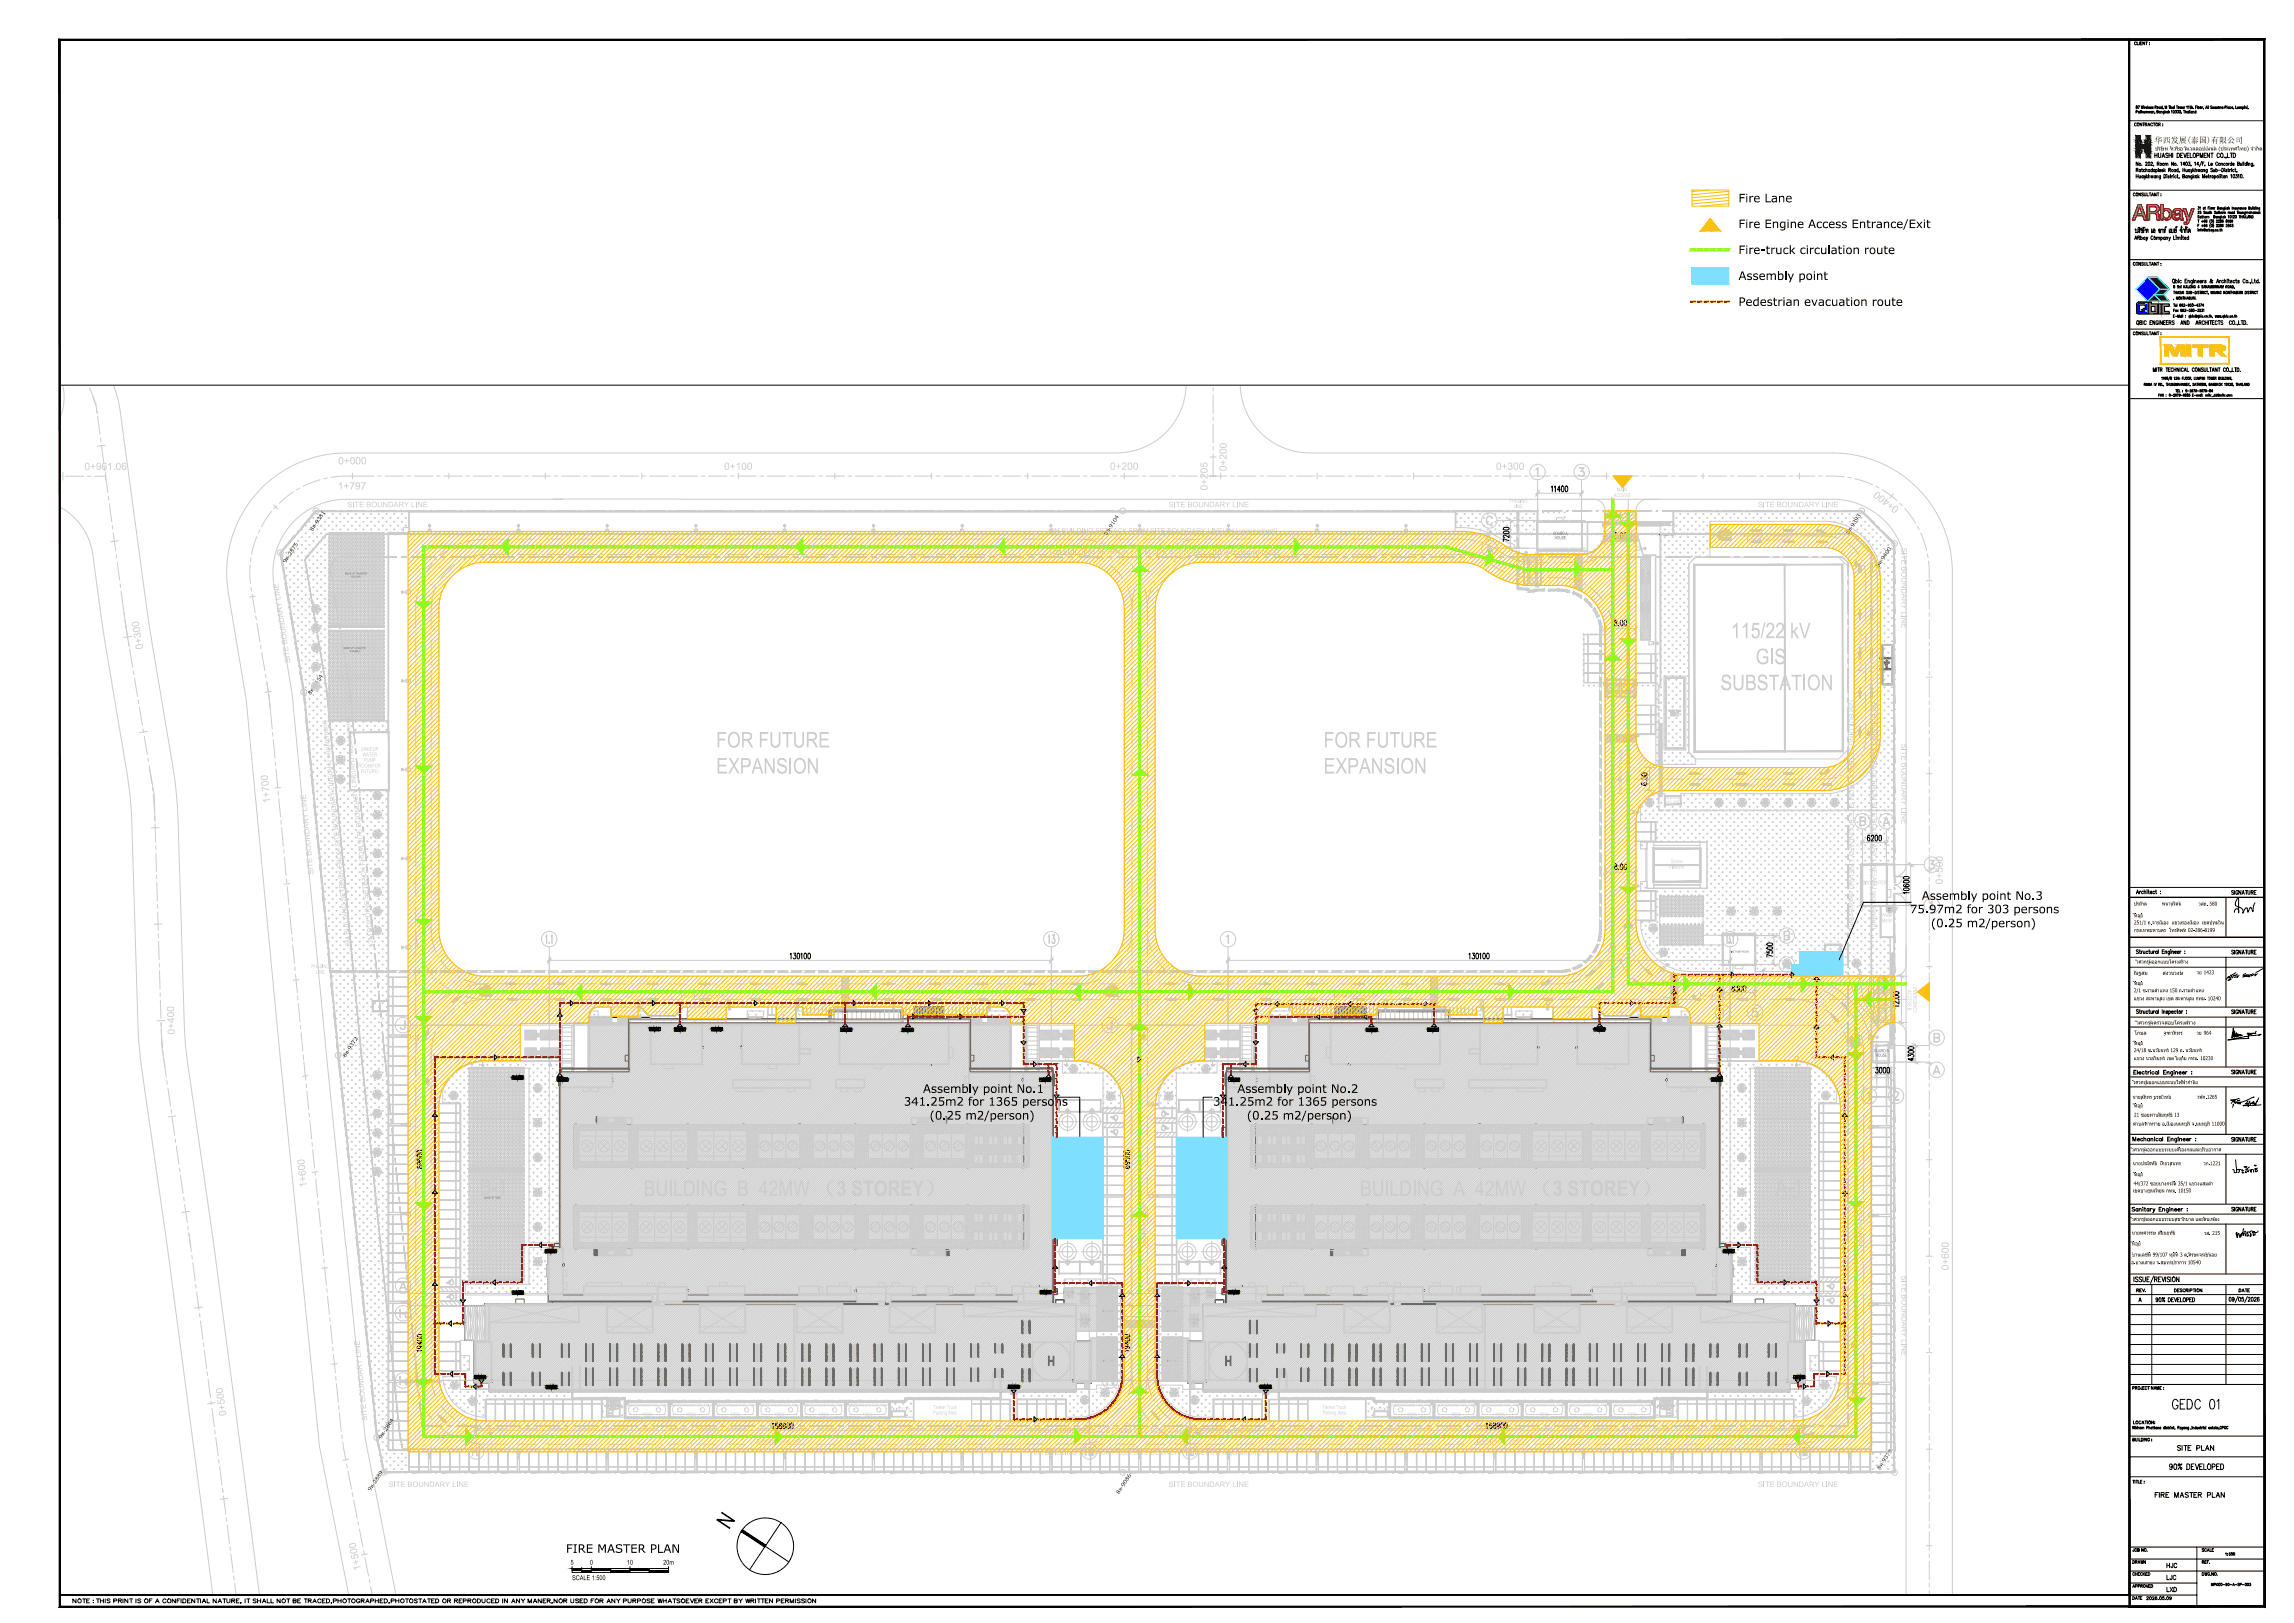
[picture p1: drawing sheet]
<svg xmlns="http://www.w3.org/2000/svg" width="1189mm" height="841mm" viewBox="0 0 1189 841" stroke-linecap="round" stroke-linejoin="round" font-family="sans-serif">
<g fill="none" stroke="#ccc" stroke-width=".52">
<path d="M164 265h.1M169 277h.1M848 272v3l3 13h7v92h-10a16 16 0 0 0 12 17M860 276l1 1M861 272v1M861 276v1M862 278l1 1M862 274l1 1M863 274v1M863 278v1M864 276l1 1M865 272v1"/>
<path d="M865 276v1M866 278l1 1M866 274l1 1M867 274v1M867 278v1M867 265h98l16 17v166h-16v21h9v17h6v20h-50v-3h-20v-18h-27v-21h-23v26h33v10h5v3h-22a26 26 0 0 1-26-26h8v-15h-8v-5h4v3h31v-24h-27v-10h-8v-8l3-4a10 10 0 0 1 10-3v6h8v-6h74a29 29 0 0 0 30-29v-83a29 29 0 0 0-30-29h-59v19h-7l-4 3v98l4 3v3h-18v-21h-1v21h-2v-57h2v-67h7zM868 276l1 1M868 272l1 1M868 268l1 1M869 268v1M869 272v1M869 276v1"/>
<path d="M870 278l1 1M870 274l1 1M870 270l1 1M870 266l1 1M871 266v1M871 270v1M871 274v1M871 278v1M872 276l1 1M872 272l1 1M872 268l1 1M873 268v1"/>
<path d="M873 272v1M873 276v1M874 278l1 1M874 274l1 1M874 270l1 1M874 266l1 1M875 266v1M875 270v1M875 274v1M875 278v1M876 276l1 1M876 272l1 1"/>
<path d="M876 268l1 1M877 268v1M877 272v1M877 276v1M878 278l1 1M878 274l1 1M878 270l1 1M878 266l1 1M879 266v1M879 270v1M879 274v1M879 278v1"/>
<path d="M880 276l1 1M880 272l1 1M880 268l1 1M881 268v1M881 272v1M881 276v1M882 278l1 1M882 274l1 1M882 270l1 1M882 266l1 1M883 266v1M883 270v1"/>
<path d="M883 274v1M883 278v1M884 276l1 1M884 272l1 1M884 268l1 1M885 268v1M885 272v1M885 276v1M886 266l1 1M887 266v1M887 270h.1M888 268l1 1"/>
<path d="M889 268v1M890 266l1 1M891 266v1M891 270h.1M892 268l1 1M893 268v1M894 266l1 1M895 266v1M895 270h.1M896 268l1 1M897 268v1M898 266l1 1"/>
<path d="M899 266v1M899 270h.1M900 268l1 1M901 268v1M902 266l1 1M903 266v1M903 270h.1M904 268l1 1M905 268v1M906 266l1 1M907 266v1M907 270h.1"/>
<path d="M908 268l1 1M909 268v1M910 266l1 1M911 266v1M911 270h.1M912 268l1 1M913 268v1M914 266l1 1M915 266v1M915 270h.1M916 268l1 1M917 268v1"/>
<path d="M918 266l1 1M919 266v1M919 270h.1M920 268l1 1M921 268v1M922 266l1 1M923 266v1M923 270h.1M924 268l1 1M925 268v1M926 266l1 1M927 266v1"/>
<path d="M927 270h.1M928 268l1 1M929 268v1M930 266l1 1M931 266v1M931 270h.1M932 268l1 1M933 268v1M934 266l1 1M935 266v1M935 270h.1M936 268l1 1"/>
<path d="M937 268v1M938 266l1 1M939 266v1M939 270h.1M940 268l1 1M941 268v1M942 266l1 1M943 266v1M943 270h.1M944 268l1 1M945 268v1M946 266l1 1"/>
<path d="M947 266v1M947 270h.1M948 268l1 1M949 268v1M950 270l1 1M950 266l1 1M951 266v1M951 270v1M952 268l1 1M953 268v1M954 270l1 1M954 266l1 1"/>
<path d="M955 266v1M955 270v1M956 268l1 1M957 268v1M957 272h.1M958 270l1 1M958 266l1 1M959 266v1M959 270v1M960 277h.1M960 272l1 1M960 268l1 1"/>
<path d="M961 268v1M961 272v1M962 274l1 1M962 270l1 1M962 266l1 1M963 266v1M963 270v1M963 274v1M964 276l1 1M964 272l1 1M964 268l1 1M965 268v1"/>
<path d="M965 272v1M965 276v1M966 278l1 1M966 274l1 1M966 270l1 1M967 270v1M967 274v1M967 278v1M968 276l1 1M968 272l1 1M969 272v1M969 276v1"/>
<path d="M970 278l1 1M970 274l1 1M971 274v1M971 278v1M972 276l1 1M973 276v1M974 278l1 1M975 278v1M175 289h.1M860 296l1 1M860 292l1 1M860 288l1 1"/>
<path d="M860 284l1 1M860 280l1 1M861 280v1M861 284v1M861 288v1M861 292v1M861 296v1M862 298l1 1M862 294l1 1M862 290l1 1M862 286l1 1M862 282l1 1"/>
<path d="M863 282v1M863 286v1M863 290v1M863 294v1M863 298v1M864 296l1 1M864 292l1 1M864 288l1 1M864 284l1 1M864 280l1 1M865 280v1M865 284v1"/>
<path d="M865 288v1M865 292v1M865 296v1M866 298l1 1M866 294l1 1M866 290l1 1M866 286l1 1M866 282l1 1M867 282v1M867 286v1M867 290v1M867 294v1"/>
<path d="M867 298v1M868 296l1 1M868 292l1 1M868 288l1 1M868 284l1 1M868 280l1 1M869 280v1M869 284v1M869 288v1M869 292v1M869 296v1M870 298l1 1"/>
<path d="M870 294l1 1M870 290l1 1M870 286l1 1M870 282l1 1M871 282v1M871 286v1M871 290v1M871 294v1M871 298v1M872 296l1 1M872 292l1 1M872 288l1 1"/>
<path d="M872 284l1 1M872 280l1 1M873 280v1M873 284v1M873 288v1M873 292v1M873 296v1M874 298l1 1M874 294l1 1M874 290l1 1M874 286l1 1M874 282l1 1"/>
<path d="M875 282v1M875 286v1M875 290v1M875 294v1M875 298v1M876 288l1 1M876 284l1 1M876 280l1 1M877 280v1M877 284v1M877 288v1M878 286l1 1"/>
<path d="M878 282l1 1M879 289h74l5 5v94l-5 5h-74l-4-3v-98zM879 282v1M879 286v1M880 288l1 1M880 284l1 1M880 280l1 1M881 280v1M881 284v1M881 288v1M882 286l1 1M882 282l1 1"/>
<path d="M883 282v1M883 286v1M884 288l1 1M884 284l1 1M884 280l1 1M885 280v1M885 284v1M885 288v1M958 292h.1M968 280l1 1M969 280v1M970 282l1 1"/>
<path d="M971 282v1M972 284l1 1M972 280l1 1M972 288l1 1M973 280v1M973 284v1M973 288v1M974 294l1 1M974 290l1 1M974 286l1 1M974 282l1 1M975 298v1"/>
<path d="M975 282v1M975 286v1M975 290v1M975 294v1M976 296l1 1M976 292l1 1M976 288l1 1M976 284l1 1M976 280l1 1M977 280v1M977 284v1M977 288v1"/>
<path d="M977 292v1M977 296v1M978 298l1 1M978 294l1 1M978 290l1 1M978 286l1 1M978 282l1 1M979 282v1M979 286v1M979 290v1M979 294v1M979 298v1"/>
<path d="M980 296l1 1M980 292l1 1M980 288l1 1M980 284l1 1M981 284v1M981 288v1M981 292v1M981 296v1M982 282h.1M860 316h1M860 312h1M860 308l1 1"/>
<path d="M860 304l1 1M860 300l1 1M861 300v1M861 304v1M861 308v1M861 312h.1M861 316h.1M861 320h.1M862 318l1 1M862 314h1M862 310l1 1M862 306l1 1"/>
<path d="M862 302h1M863 302h.1M863 306v1M863 310v1M863 314h.1M863 318v1M864 316h1M864 312h1M864 308l1 1M864 304l1 1M864 300l1 1M865 300v1"/>
<path d="M865 304v1M865 308v1M865 312h.1M865 316h.1M865 320h.1M866 318l1 1M866 314h1M866 310l1 1M866 306l1 1M866 302h1M867 302h.1M867 306v1"/>
<path d="M867 310v1M867 314h.1M867 318v1M868 316h1M868 312h1M868 308l1 1M868 304l1 1M868 300l1 1M869 300v1M869 304v1M869 308v1M869 312h.1"/>
<path d="M869 316h.1M869 320h.1M870 318l1 1M870 314h1M870 310l1 1M870 306l1 1M870 302h1M871 302h.1M871 306v1M871 310v1M871 314h.1M871 318v1"/>
<path d="M872 316h1M872 312h1M872 308l1 1M872 304l1 1M872 300l1 1M873 300v1M873 304v1M873 308v1M873 312h.1M873 316h.1M873 320h.1M874 318l1 1"/>
<path d="M874 314h1M874 310l1 1M874 306l1 1M874 302h1M875 302h.1M875 306v1M875 310v1M875 314h.1M875 318v1M975 314h.1M975 302h.1M975 306h.1"/>
<path d="M975 310h.1M975 318h.1M976 316h1M976 312h1M976 308l1 1M976 304l1 1M976 300l1 1M977 300v1M977 304v1M977 308v1M977 312h.1M977 316h.1"/>
<path d="M977 320h.1M978 318l1 1M978 314h1M978 310l1 1M978 306l1 1M978 302h1M979 302h.1M979 306v1M979 310v1M979 314h.1M979 318v1M980 316h1"/>
<path d="M980 312h1M980 308l1 1M980 304l1 1M980 300l1 1M981 300v1M981 304v1M981 308v1M981 312h.1M981 316h.1M981 320h.1M821 329h11v25h-11zM821 339h11"/>
<path d="M821 334h11M821 329h11M823 339v2zM823 330v1zM823 332v1zM823 335v1zM823 337v1zM848 339h10M848 339h10v15h-10zM856 339v2zM860 336h1M860 332h1"/>
<path d="M860 328h1M860 324h1M860 320h1M861 324h.1M861 328h.1M861 332h.1M861 336h.1M861 340h.1M862 338h1M862 334h1M862 330h1M862 326h1"/>
<path d="M862 322h1M863 322h.1M863 326h.1M863 330h.1M863 334h.1M863 338h.1M864 336h1M864 332h1M864 328h1M864 324h1M864 320h1M865 324h.1"/>
<path d="M865 328h.1M865 332h.1M865 336h.1M865 340h.1M866 338h1M866 334h1M866 330h1M866 326h1M866 322h1M867 322h.1M867 326h.1M867 330h.1"/>
<path d="M867 334h.1M867 338h.1M868 336h1M868 332h1M868 328h1M868 324h1M868 320h1M869 324h.1M869 328h.1M869 332h.1M869 336h.1M869 340h.1"/>
<path d="M870 338h1M870 334h1M870 330h1M870 326h1M870 322h1M871 322h.1M871 326h.1M871 330h.1M871 334h.1M871 338h.1M872 336h1M872 332h1"/>
<path d="M872 328h1M872 324h1M872 320h1M873 324h.1M873 328h.1M873 332h.1M873 336h.1M873 340h.1M874 338h1M874 334h1M874 330h1M874 326h1"/>
<path d="M874 322h1M875 322h.1M875 326h.1M875 330h.1M875 334h.1M875 338h.1M975 338h.1M975 334h.1M975 330h.1M975 326h.1M975 322h.1M976 336h1"/>
<path d="M976 332h1M976 328h1M976 324h1M976 320h1M977 324h.1M977 328h.1M977 332h.1M977 336h.1M977 340h.1M978 338h1M978 334h1M978 330h1"/>
<path d="M978 326h1M978 322h1M979 322h.1M979 326h.1M979 330h.1M979 334h.1M979 338h.1M980 336h1M980 332h1M980 328h1M980 324h1M980 320h1"/>
<path d="M981 324h.1M981 328h.1M981 332h.1M981 336h.1M981 340h.1M158 359h-1M181 355h.1M821 344h11M821 349h11M823 342v1zM823 347v1zM823 344v2z"/>
<path d="M823 352v1zM823 349v2zM848 344h10M848 349h10M856 342v1zM856 344v2zM856 347v1zM856 349v2zM856 352v1zM858 358h1M858 354h1M858 350h1"/>
<path d="M858 346h1M858 342h1M859 342h.1M859 346h.1M859 350h.1M859 354h.1M859 358h.1M860 356h1M860 352h1M860 348h1M860 344h1M860 340h1"/>
<path d="M861 344h.1M861 348h.1M861 352h.1M861 356h.1M861 360h.1M862 358h1M862 354h1M862 350h1M862 346h1M862 342h1M863 342h.1M863 346h.1"/>
<path d="M863 350h.1M863 354h.1M863 358h.1M864 356h1M864 352h1M864 348h1M864 344h1M864 340h1M865 344h.1M865 348h.1M865 352h.1M865 356h.1"/>
<path d="M865 360h.1M866 358h1M866 354h1M866 350h1M866 346h1M866 342h1M867 342h.1M867 346h.1M867 350h.1M867 354h.1M867 358h.1M868 356h1"/>
<path d="M868 352h1M868 348h1M868 344h1M868 340h1M869 344h.1M869 348h.1M869 352h.1M869 356h.1M869 360h.1M870 358h1M870 354h1M870 350h1"/>
<path d="M870 346h1M870 342h1M871 342h.1M871 346h.1M871 350h.1M871 354h.1M871 358h.1M872 356h1M872 352h1M872 348h1M872 344h1M872 340h1"/>
<path d="M873 344h.1M873 348h.1M873 352h.1M873 356h.1M873 360h.1M874 358h1M874 354h1M874 350h1M874 346h1M874 342h1M875 342h.1M875 346h.1"/>
<path d="M875 350h.1M875 354h.1M875 358h.1M975 358h.1M975 354h.1M975 350h.1M975 346h.1M975 342h.1M976 356h1M976 352h1M976 348h1M976 344h1"/>
<path d="M976 340h1M977 344h.1M977 348h.1M977 352h.1M977 356h.1M977 360h.1M978 358h1M978 354h1M978 350h1M978 346h1M978 342h1M979 342h.1"/>
<path d="M979 346h.1M979 350h.1M979 354h.1M979 358h.1M980 356h1M980 352h1M980 348h1M980 344h1M980 340h1M981 344h.1M981 348h.1M981 352h.1"/>
<path d="M981 356h.1M981 360h.1M848 365h10v15h-10zM848 370h10M848 375h10M848 376h10M856 366v2zM856 368v2zM856 371v2zM856 373v2zM856 376v2zM856 378v2z"/>
<path d="M858 378h1M858 374h1M858 370h1M858 366h1M858 362h1M859 362h.1M859 366h.1M859 370h.1M859 374h.1M859 378h.1M860 372h1M860 368h1"/>
<path d="M860 364h1M860 360h1M861 364h.1M861 368h.1M861 372h.1M862 378h1M862 374h1M862 370h1M862 366h1M862 362h1M863 362h.1M863 366h.1"/>
<path d="M863 370h.1M863 374h.1M863 378h.1M864 380h1M864 376h1M864 372h1M864 368h1M864 364h1M864 360h1M865 364h.1M865 368h.1M865 372h.1"/>
<path d="M865 376h.1M865 380h.1M866 378h1M866 374h1M866 370h1M866 366h1M866 362h1M867 362h.1M867 366h.1M867 370h.1M867 374h.1M867 378h.1"/>
<path d="M868 380h1M868 376h1M868 372h1M868 368h1M868 364h1M868 360h1M869 364h.1M869 368h.1M869 372h.1M869 376h.1M869 380h.1M870 378h1"/>
<path d="M870 374h1M870 370h1M870 366h1M870 362h1M871 362h.1M871 366h.1M871 370h.1M871 374h.1M871 378h.1M872 380h1M872 376h1M872 372h1"/>
<path d="M872 368h1M872 364h1M872 360h1M873 364h.1M873 368h.1M873 372h.1M873 376h.1M873 380h.1M874 378h1M874 374h1M874 370h1M874 366h1"/>
<path d="M874 362h1M875 362h.1M875 366h.1M875 370h.1M875 374h.1M875 378h.1M975 370h.1M975 366h.1M975 362h.1M975 374h.1M975 378h.1M976 380h1"/>
<path d="M976 376h1M976 372h1M976 368h1M976 364h1M976 360h1M977 364h.1M977 368h.1M977 372h.1M977 376h.1M977 380h.1M978 378h1M978 374h1"/>
<path d="M978 370h1M978 366h1M978 362h1M979 362h.1M979 366h.1M979 370h.1M979 374h.1M979 378h.1M980 380h1M980 376h1M980 372h1M980 368h1"/>
<path d="M980 364h1M980 360h1M981 364h.1M981 368h.1M981 372h.1M981 376h.1M981 380h.1M858 394h1M858 390h1M858 386h1M858 382h1M859 382h.1"/>
<path d="M859 386h.1M859 390h.1M859 394h.1M861 398h84a15 15 0 0 0 16-16v-83a15 15 0 0 0-16-15h-59v-12h59a27 27 0 0 1 28 27v83a27 27 0 0 1-28 28h-84M862 394h1M862 390h1M862 386h1M862 382h1M863 382h.1M863 386h.1M863 390h.1M863 394h.1"/>
<path d="M864 396h1M864 392h1M864 388h1M864 384h1M865 384h.1M865 388h.1M865 392h.1M865 396h.1M866 394h1M866 390h1M866 386h1M866 382h1"/>
<path d="M867 382h.1M867 386h.1M867 390h.1M867 394h.1M868 396h1M868 392h1M868 388h1M868 384h1M869 384h.1M869 388h.1M869 392h.1M869 396h.1"/>
<path d="M870 394h1M870 390h1M870 386h1M870 382h1M871 382h.1M871 386h.1M871 390h.1M871 394h.1M872 396h1M872 392h1M872 388h1M872 384h1"/>
<path d="M873 384h.1M873 388h.1M873 392h.1M873 396h.1M874 394h1M874 390h1M874 386h1M874 382h1M875 382h.1M875 386h.1M875 390h.1M875 394h.1"/>
<path d="M876 396h1M876 392h1M877 392h.1M877 396h.1M878 394h1M969 400h.1M970 398h1M971 398h.1M972 400h1M972 396h1M973 396h.1M973 400h.1"/>
<path d="M973 392h.1M974 398h1M974 394h1M974 390h1M974 386h1M975 386h.1M975 390h.1M975 394h.1M975 398h.1M975 382h.1M976 400h1M976 388h1"/>
<path d="M976 396h1M976 392h1M976 384h1M977 384h.1M977 388h.1M977 392h.1M977 396h.1M977 400h.1M978 398h1M978 394h1M978 390h1M978 386h1"/>
<path d="M978 382h1M979 382h.1M979 386h.1M979 390h.1M979 394h.1M979 398h.1M980 400h1M980 396h1M980 392h1M980 388h1M980 384h1M981 384h.1"/>
<path d="M981 388h.1M981 392h.1M981 396h.1M981 400h.1M850 418h1M851 418h.1M852 420h1M852 416h1M853 416h.1M853 420h.1M854 418h1M854 414h1"/>
<path d="M855 414h.1M855 418h.1M857 420h.1M857 416h.1M857 412h.1M858 418h1M858 414h1M859 414h.1M859 418h.1M860 410a16 16 0 0 0-12 16v9M860 420h1M860 416h1"/>
<path d="M860 412h1M861 412h.1M861 416h.1M861 420h.1M862 418h1M862 414h1M863 418h.1M864 420h1M865 420h.1M866 418h1M867 418h.1M868 420h1"/>
<path d="M869 420h.1M870 418h1M871 418h.1M871 414h.1M872 420h1M872 416h1M872 412h1M873 412h.1M873 416h.1M873 420h.1M874 418h1M874 414h1"/>
<path d="M875 414h.1M875 418h.1M876 420h1M876 416h1M876 412h1M877 412h.1M877 416h.1M877 420h.1M878 418h1M878 414h1M879 414h.1M879 418h.1"/>
<path d="M880 420h1M880 416h1M880 412h1M881 412h.1M881 416h.1M881 420h.1M882 418h1M882 414h1M883 414h.1M883 418h.1M884 420h1M884 416h1"/>
<path d="M884 412h1M885 412h.1M885 416h.1M885 420h.1M886 418h1M886 414h1M887 414h.1M887 418h.1M888 420h1M888 416h1M888 412h1M889 412h.1"/>
<path d="M889 416h.1M889 420h.1M890 418h1M890 414h1M891 414h.1M891 418h.1M892 420h1M892 416h1M892 412h1M893 412h.1M893 416h.1M893 420h.1"/>
<path d="M894 418h1M894 414h1M895 414h.1M895 418h.1M896 420h1M896 416h1M896 412h1M897 412h.1M897 416h.1M897 420h.1M898 418h1M898 414h1"/>
<path d="M899 414h.1M899 418h.1M900 420h1M900 416h1M900 412h1M901 412h.1M901 416h.1M901 420h.1M902 418h1M902 414h1M903 414h.1M903 418h.1"/>
<path d="M904 420h1M904 416h1M904 412h1M905 412h.1M905 416h.1M905 420h.1M906 418h1M906 414h1M907 414h.1M907 418h.1M908 420h1M908 416h1"/>
<path d="M908 412h1M909 412h.1M909 416h.1M909 420h.1M910 418h1M910 414h1M911 414h.1M911 418h.1M912 420h1M912 416h1M912 412h1M913 412h.1"/>
<path d="M913 416h.1M913 420h.1M914 418h1M914 414h1M915 414h.1M915 418h.1M916 420h1M916 416h1M916 412h1M917 412h.1M917 416h.1M917 420h.1"/>
<path d="M918 418h1M918 414h1M919 414h.1M919 418h.1M920 420h1M920 416h1M920 412h1M921 412h.1M921 416h.1M921 420h.1M922 418h1M922 414h1"/>
<path d="M923 414h.1M923 418h.1M924 420h1M924 416h1M924 412h1M925 412h.1M925 416h.1M925 420h.1M926 418h1M926 414h1M927 414h.1M927 418h.1"/>
<path d="M928 420h1M928 416h1M928 412h1M929 412h.1M929 416h.1M929 420h.1M930 418h1M930 414h1M931 414h.1M931 418h.1M932 420h1M932 416h1"/>
<path d="M932 412h1M933 412h.1M933 416h.1M933 420h.1M934 418h1M934 414h1M935 414h.1M935 418h.1M936 420h1M936 416h1M936 412h1M937 412h.1"/>
<path d="M937 416h.1M937 420h.1M938 418h1M938 414h1M939 414h.1M939 418h.1M940 420h1M940 416h1M940 412h1M941 412h.1M941 416h.1M941 420h.1"/>
<path d="M942 418h1M942 414h1M943 414h.1M943 418h.1M944 420h1M944 416h1M944 412h1M945 412h.1M945 416h.1M945 420h.1M946 418h1M946 414h1"/>
<path d="M947 414h.1M947 418h.1M948 420h1M948 416h1M948 412h1M949 412h.1M949 416h.1M949 420h.1M950 418h1M950 414h1M951 414h.1M951 418h.1"/>
<path d="M952 420h1M952 416h1M952 412h1M953 412h.1M953 416h.1M953 420h.1M954 418h1M954 414h1M954 410h1M955 410h.1M955 414h.1M955 418h.1"/>
<path d="M956 420h1M956 416h1M956 412h1M957 412h.1M957 416h.1M957 420h.1M958 418h1M958 414h1M958 410h1M959 410h.1M959 414h.1M959 418h.1"/>
<path d="M960 420h1M960 416h1M960 412h1M960 408h1M961 408h.1M961 412h.1M961 416h.1M961 420h.1M962 418h1M962 414h1M962 410h1M962 406h1"/>
<path d="M963 406h.1M963 410h.1M963 414h.1M963 418h.1M964 420h1M964 416h1M964 412h1M964 408h1M964 404h1M965 404h.1M965 408h.1M965 412h.1"/>
<path d="M965 416h.1M965 420h.1M966 418h1M966 414h1M966 410h1M966 406h1M967 402h.1M967 406h.1M967 410h.1M967 414h.1M967 418h.1M968 420h1"/>
<path d="M968 416h1M968 412h1M968 408h1M968 404h1M968 400h1M969 404h.1M969 408h.1M969 412h.1M969 416h.1M969 420h.1M970 418h1M970 414h1"/>
<path d="M970 410h1M970 406h1M970 402h1M971 402h.1M971 406h.1M971 410h.1M971 414h.1M971 418h.1M972 420h1M972 416h1M972 412h1M972 408h1"/>
<path d="M972 404h1M973 404h.1M973 408h.1M973 412h.1M973 416h.1M973 420h.1M974 418h1M974 414h1M974 410h1M974 406h1M974 402h1M975 402h.1"/>
<path d="M975 406h.1M975 410h.1M975 414h.1M975 418h.1M976 420h1M976 416h1M976 412h1M976 408h1M976 404h1M977 404h.1M977 408h.1M977 412h.1"/>
<path d="M977 416h.1M977 420h.1M978 418h1M978 414h1M978 410h1M978 406h1M978 402h1M979 402h.1M979 406h.1M979 410h.1M979 414h.1M979 418h.1"/>
<path d="M980 416h1M980 420h1M980 412h1M980 408h1M980 404h1M981 404h.1M981 408h.1M981 412h.1M981 416h.1M981 420h.1M848 426h10v10h-10zM848 431h10"/>
<path d="M848 426h10M848 436h10M850 422h1M851 422h.1M852 424h1M853 424h.1M854 422h1M855 422h.1M856 427v1zM856 429v1zM856 432v1zM856 434v1z"/>
<path d="M857 424h.1M858 434h1M858 430h1M858 426h1M858 422h1M859 422h.1M859 426h.1M859 430h.1M859 434h.1M860 436h1M860 432h1M860 428h1"/>
<path d="M860 424h1M861 424h.1M861 428h.1M861 432h.1M861 436h.1M862 434h1M862 430h1M862 426h1M862 422h1M863 422h.1M863 426h.1M863 430h.1"/>
<path d="M863 434h.1M864 436h1M864 432h1M864 428h1M864 424h1M865 424h.1M865 428h.1M865 432h.1M865 436h.1M866 434h1M866 430h1M866 426h1"/>
<path d="M866 422h1M867 422h.1M867 426h.1M867 430h.1M867 434h.1M868 436h1M868 432h1M868 428h1M868 424h1M869 424h.1M869 428h.1M869 432h.1"/>
<path d="M869 436h.1M870 434h1M870 430h1M870 426h1M870 422h1M871 422h.1M871 426h.1M871 430h.1M871 434h.1M872 436h1M872 432h1M872 428h1"/>
<path d="M872 424h1M873 424h.1M873 428h.1M873 432h.1M873 436h.1M874 434h1M874 430h1M874 426h1M874 422h1M875 422h.1M875 426h.1M875 430h.1"/>
<path d="M875 434h.1M876 436h1M876 432h1M876 428h1M876 424h1M877 424h.1M877 428h.1M877 432h.1M877 436h.1M878 434h1M878 430h1M878 426h1"/>
<path d="M878 422h1M879 422h.1M879 426h.1M879 430h.1M879 434h.1M880 436h1M880 432h1M880 428h1M880 424h1M881 424h.1M881 428h.1M881 432h.1"/>
<path d="M881 436h.1M882 434h1M882 430h1M882 426h1M882 422h1M883 422h.1M883 426h.1M883 430h.1M883 434h.1M884 436h1M884 432h1M884 428h1"/>
<path d="M884 424h1M885 424h.1M885 428h.1M885 432h.1M885 436h.1M885 440h.1M886 438h1M886 434h1M886 430h1M886 426h1M886 422h1M887 422h.1"/>
<path d="M887 426h.1M887 430h.1M887 434h.1M887 438h.1M888 440h1M888 436h1M888 432h1M888 428h1M888 424h1M889 424h.1M889 428h.1M889 432h.1"/>
<path d="M889 436h.1M889 440h.1M890 438h1M890 434h1M890 430h1M890 426h1M890 422h1M891 422h.1M891 426h.1M891 430h.1M891 434h.1M891 438h.1"/>
<path d="M892 440h1M892 436h1M892 432h1M892 428h1M892 424h1M893 424h.1M893 428h.1M893 432h.1M893 436h.1M893 440h.1M894 438h1M894 434h1"/>
<path d="M894 430h1M894 426h1M894 422h1M895 422h.1M895 426h.1M895 430h.1M895 434h.1M895 438h.1M896 440h1M896 436h1M896 432h1M896 428h1"/>
<path d="M896 424h1M897 424h.1M897 428h.1M897 432h.1M897 436h.1M897 440h.1M898 438h1M898 434h1M898 430h1M898 426h1M898 422h1M899 422h.1"/>
<path d="M899 426h.1M899 430h.1M899 434h.1M899 438h.1M900 440h1M900 436h1M900 432h1M900 428h1M900 424h1M901 424h.1M901 428h.1M901 432h.1"/>
<path d="M901 436h.1M901 440h.1M902 438h1M902 434h1M902 430h1M902 426h1M902 422h1M903 422h.1M903 426h.1M903 430h.1M903 434h.1M903 438h.1"/>
<path d="M904 440h1M904 436h1M904 432h1M904 428h1M904 424h1M905 424h.1M905 428h.1M905 432h.1M905 436h.1M905 440h.1M906 438h1M906 434h1"/>
<path d="M906 430h1M906 426h1M906 422h1M907 422h.1M907 426h.1M907 430h.1M907 434h.1M907 438h.1M908 440h1M908 436h1M908 432h1M908 428h1"/>
<path d="M908 424h1M909 424h.1M909 428h.1M909 432h.1M909 436h.1M909 440h.1M910 438h1M910 434h1M910 430h1M910 426h1M910 422h1M911 422h.1"/>
<path d="M911 426h.1M911 430h.1M911 434h.1M911 438h.1M912 440h1M912 436h1M912 432h1M912 428h1M912 424h1M913 424h.1M913 428h.1M913 432h.1"/>
<path d="M913 436h.1M913 440h.1M914 438h1M914 434h1M914 430h1M914 426h1M914 422h1M915 422h.1M915 426h.1M915 430h.1M915 434h.1M915 438h.1"/>
<path d="M916 440h1M916 436h1M916 432h1M916 428h1M916 424h1M917 424h.1M917 428h.1M917 432h.1M917 436h.1M917 440h.1M918 438h1M918 434h1"/>
<path d="M918 430h1M918 426h1M918 422h1M919 422h.1M919 426h.1M919 430h.1M919 434h.1M919 438h.1M920 440h1M920 436h1M920 432h1M920 428h1"/>
<path d="M920 424h1M921 424h.1M921 428h.1M921 432h.1M921 436h.1M921 440h.1M922 438h1M922 434h1M922 430h1M922 426h1M922 422h1M923 422h.1"/>
<path d="M923 426h.1M923 430h.1M923 434h.1M923 438h.1M924 440h1M924 436h1M924 432h1M924 428h1M924 424h1M925 424h.1M925 428h.1M925 432h.1"/>
<path d="M925 436h.1M925 440h.1M926 438h1M926 434h1M926 430h1M926 426h1M926 422h1M927 422h.1M927 426h.1M927 430h.1M927 434h.1M927 438h.1"/>
<path d="M928 440h1M928 436h1M928 432h1M928 428h1M928 424h1M929 424h.1M929 428h.1M929 432h.1M929 436h.1M929 440h.1M930 438h1M930 434h1"/>
<path d="M930 430h1M930 426h1M930 422h1M931 422h.1M931 426h.1M931 430h.1M931 434h.1M931 438h.1M932 440h1M932 436h1M932 432h1M932 428h1"/>
<path d="M932 424h1M933 424h.1M933 428h.1M933 432h.1M933 436h.1M933 440h.1M934 438h1M934 434h1M934 430h1M934 426h1M934 422h1M935 422h.1"/>
<path d="M935 426h.1M935 430h.1M935 434h.1M935 438h.1M936 440h1M936 436h1M936 432h1M936 428h1M936 424h1M937 424h.1M937 428h.1M937 432h.1"/>
<path d="M937 436h.1M937 440h.1M938 438h1M938 434h1M938 430h1M938 426h1M938 422h1M939 422h.1M939 426h.1M939 430h.1M939 434h.1M939 438h.1"/>
<path d="M940 440h1M940 436h1M940 432h1M940 428h1M940 424h1M941 424h.1M941 428h.1M941 432h.1M941 436h.1M941 440h.1M942 438h1M942 434h1"/>
<path d="M942 430h1M942 426h1M942 422h1M943 422h.1M943 426h.1M943 430h.1M943 434h.1M943 438h.1M944 440h1M944 436h1M944 432h1M944 428h1"/>
<path d="M944 424h1M945 424h.1M945 428h.1M945 432h.1M945 436h.1M945 440h.1M946 438h1M946 434h1M946 430h1M946 426h1M946 422h1M947 422h.1"/>
<path d="M947 426h.1M947 430h.1M947 434h.1M947 438h.1M948 440h1M948 436h1M948 432h1M948 428h1M948 424h1M949 424h.1M949 428h.1M949 432h.1"/>
<path d="M949 436h.1M949 440h.1M950 438h1M950 434h1M950 430h1M950 426h1M950 422h1M951 422h.1M951 426h.1M951 430h.1M951 434h.1M951 438h.1"/>
<path d="M952 440h1M952 436h1M952 432h1M952 428h1M952 424h1M953 424h.1M953 428h.1M953 432h.1M953 436h.1M953 440h.1M954 438h1M954 434h1"/>
<path d="M954 430h1M954 426h1M954 422h1M955 422h.1M955 426h.1M955 430h.1M955 434h.1M955 438h.1M956 440h1M956 436h1M956 432h1M956 428h1"/>
<path d="M956 424h1M957 424h.1M957 428h.1M957 432h.1M957 436h.1M957 440h.1M958 438h1M958 434h1M958 430h1M958 426h1M958 422h1M959 422h.1"/>
<path d="M959 426h.1M959 430h.1M959 434h.1M959 438h.1M960 440h1M960 436h1M960 432h1M960 428h1M960 424h1M961 424h.1M961 428h.1M961 432h.1"/>
<path d="M961 436h.1M961 440h.1M962 438h1M962 434h1M962 430h1M962 426h1M962 422h1M963 422h.1M963 426h.1M963 430h.1M963 434h.1M963 438h.1"/>
<path d="M964 440h1M964 436h1M964 432h1M964 428h1M964 424h1M965 424h.1M965 428h.1M965 432h.1M965 436h.1M965 440h.1M966 438h1M966 434h1"/>
<path d="M966 430h1M966 426h1M966 422h1M967 422h.1M967 426h.1M967 430h.1M967 434h.1M967 438h.1M968 440h1M968 436h1M968 432h1M968 428h1"/>
<path d="M968 424h1M969 424h.1M969 428h.1M969 432h.1M969 436h.1M969 440h.1M970 438h1M970 434h1M970 430h1M970 426h1M970 422h1M971 422h.1"/>
<path d="M971 426h.1M971 430h.1M971 434h.1M971 438h.1M972 440h1M972 436h1M972 432h1M972 428h1M972 424h1M973 424h.1M973 428h.1M973 432h.1"/>
<path d="M973 436h.1M973 440h.1M974 430h1M974 438h1M974 434h1M974 426h1M974 422h1M975 422h.1M975 426h.1M975 430h.1M975 434h.1M975 438h.1"/>
<path d="M976 440h1M976 436h1M976 432h1M976 428h1M976 424h1M977 424h.1M977 428h.1M977 432h.1M977 436h.1M977 440h.1M978 430h1M978 438h1"/>
<path d="M978 434h1M978 426h1M978 422h1M979 422h.1M979 426h.1M979 430h.1M979 434h.1M979 438h.1M980 440h1M980 436h1M980 432h1M980 428h1"/>
<path d="M980 424h1M981 424h.1M981 428h.1M981 432h.1M981 436h.1M981 440h.1M850 458h1M851 458h.1M852 460h1M853 460h.1M885 456h.1M885 452h.1"/>
<path d="M885 448h.1M885 444h.1M885 460h.1M886 458h1M886 454h1M886 450h1M886 446h1M886 442h1M887 442h.1M887 446h.1M887 450h.1M887 454h.1"/>
<path d="M887 458h.1M888 460h1M888 456h1M888 452h1M888 448h1M888 444h1M889 444h.1M889 448h.1M889 452h.1M889 456h.1M889 460h.1M890 458h1"/>
<path d="M890 454h1M890 450h1M890 446h1M890 442h1M891 442h.1M891 446h.1M891 450h.1M891 454h.1M891 458h.1M892 460h1M892 456h1M892 452h1"/>
<path d="M892 448h1M892 444h1M893 444h.1M893 448h.1M893 452h.1M893 456h.1M893 460h.1M894 458h1M894 454h1M894 450h1M894 446h1M894 442h1"/>
<path d="M895 442h.1M895 446h.1M895 450h.1M895 454h.1M895 458h.1M896 460h1M896 456h1M896 452h1M896 448h1M896 444h1M897 444h.1M897 448h.1"/>
<path d="M897 452h.1M897 456h.1M897 460h.1M898 458h1M898 454h1M898 450h1M898 446h1M898 442h1M899 442h.1M899 446h.1M899 450h.1M899 454h.1"/>
<path d="M899 458h.1M900 460h1M900 456h1M900 452h1M900 448h1M900 444h1M901 444h.1M901 448h.1M901 452h.1M901 456h.1M901 460h.1M902 458h1"/>
<path d="M902 454h1M902 450h1M902 446h1M902 442h1M903 442h.1M903 446h.1M903 450h.1M903 454h.1M903 458h.1M904 460h1M904 456h1M904 452h1"/>
<path d="M904 448h1M904 444h1M905 444h.1M905 448h.1M905 452h.1M905 456h.1M905 460h.1M906 458h1M906 454h1M906 450h1M906 446h1M906 442h1"/>
<path d="M907 442h.1M907 446h.1M907 450h.1M907 454h.1M907 458h.1M908 460h1M908 456h1M908 452h1M908 448h1M908 444h1M909 444h.1M909 448h.1"/>
<path d="M909 452h.1M909 456h.1M909 460h.1M910 458h1M910 454h1M910 450h1M910 446h1M910 442h1M911 442h.1M911 446h.1M911 450h.1M911 454h.1"/>
<path d="M911 458h.1M912 460h1M912 456h1M912 452h1M912 448h1M912 444h1M913 444h.1M913 448h.1M913 452h.1M913 456h.1M913 460h.1M914 458h1"/>
<path d="M914 454h1M914 450h1M914 446h1M914 442h1M915 442h.1M915 446h.1M915 450h.1M915 454h.1M915 458h.1M916 460h1M916 456h1M916 452h1"/>
<path d="M916 448h1M916 444h1M917 444h.1M917 448h.1M917 452h.1M917 456h.1M917 460h.1M918 458h1M918 454h1M918 450h1M918 446h1M918 442h1"/>
<path d="M919 442h.1M919 446h.1M919 450h.1M919 454h.1M919 458h.1M920 460h1M920 456h1M920 452h1M920 448h1M920 444h1M921 444h.1M921 448h.1"/>
<path d="M921 452h.1M921 456h.1M921 460h.1M922 458h1M922 454h1M922 450h1M922 446h1M922 442h1M923 442h.1M923 446h.1M923 450h.1M923 454h.1"/>
<path d="M923 458h.1M924 460h1M924 456h1M924 452h1M924 448h1M924 444h1M925 444h.1M925 448h.1M925 452h.1M925 456h.1M925 460h.1M926 458h1"/>
<path d="M926 454h1M926 450h1M926 446h1M926 442h1M927 442h.1M927 446h.1M927 450h.1M927 454h.1M927 458h.1M928 456h1M928 460h1M928 452h1"/>
<path d="M928 448h1M928 444h1M929 444h.1M929 448h.1M929 452h.1M929 456h.1M929 460h.1M930 458h1M930 454h1M930 450h1M930 446h1M930 442h1"/>
<path d="M931 442h.1M931 446h.1M931 450h.1M931 454h.1M931 458h.1M932 460h1M932 456h1M932 452h1M932 448h1M932 444h1M933 444h.1M933 448h.1"/>
<path d="M933 452h.1M933 456h.1M933 460h.1M934 458h1M934 454h1M934 450h1M934 446h1M934 442h1M935 442h.1M935 446h.1M935 450h.1M935 454h.1"/>
<path d="M935 458h.1M936 460h1M936 456h1M936 452h1M936 448h1M936 444h1M937 444h.1M937 448h.1M937 452h.1M937 456h.1M937 460h.1M938 458h1"/>
<path d="M938 454h1M938 450h1M938 446h1M938 442h1M939 442h.1M939 446h.1M939 450h.1M939 454h.1M939 458h.1M940 460h1M940 456h1M940 452h1"/>
<path d="M940 448h1M940 444h1M941 444h.1M941 448h.1M941 452h.1M941 456h.1M941 460h.1M942 458h1M942 454h1M942 450h1M942 446h1M942 442h1"/>
<path d="M943 442h.1M943 446h.1M943 450h.1M943 454h.1M943 458h.1M944 460h1M944 456h1M944 452h1M944 448h1M944 444h1M945 444h.1M945 448h.1"/>
<path d="M945 452h.1M945 456h.1M945 460h.1M946 458h1M946 454h1M946 450h1M946 446h1M946 442h1M947 442h.1M947 446h.1M947 450h.1M947 454h.1"/>
<path d="M947 458h.1M948 460h1M948 456h1M948 452h1M948 448h1M948 444h1M949 444h.1M949 448h.1M949 452h.1M949 456h.1M949 460h.1M950 458h1"/>
<path d="M950 454h1M950 450h1M950 446h1M950 442h1M951 442h.1M951 446h.1M951 450h.1M951 454h.1M951 458h.1M952 460h1M952 456h1M952 452h1"/>
<path d="M952 448h1M952 444h1M953 444h.1M953 448h.1M953 452h.1M953 456h.1M953 460h.1M954 458h1M954 454h1M954 450h1M954 446h1M954 442h1"/>
<path d="M955 442h.1M955 446h.1M955 450h.1M955 454h.1M955 458h.1M956 460h1M956 456h1M956 452h1M956 448h1M956 444h1M957 444h.1M957 448h.1"/>
<path d="M957 452h.1M957 456h.1M957 460h.1M958 458h1M958 454h1M958 450h1M958 446h1M958 442h1M959 442h.1M959 446h.1M959 450h.1M959 454h.1"/>
<path d="M959 458h.1M960 460h1M960 456h1M960 452h1M960 448h1M960 444h1M961 444h.1M961 448h.1M961 452h.1M961 456h.1M961 460h.1M962 458h1"/>
<path d="M962 454h1M962 450h1M962 446h1M962 442h1M963 442h.1M963 446h.1M963 450h.1M963 454h.1M963 458h.1M964 460h1M964 456h1M964 452h1"/>
<path d="M964 448h1M964 444h1M965 444h.1M965 448h.1M965 452h.1M965 456h.1M965 460h.1M966 446h1M966 442h1M967 442h.1M967 446h.1M968 448h.1"/>
<path d="M968 444h1M969 444h.1M969 448h.1M970 446h1M970 442h1M971 442h.1M971 446h.1M972 448h.1M972 444h1M973 444h.1M973 448h.1M974 446h1"/>
<path d="M974 442h1M975 442h.1M975 446h.1M976 448h.1M976 444h1M977 444h.1M977 448h.1M978 446h1M978 442h1M979 442h.1M979 446h.1M980 448h.1"/>
<path d="M980 444h1M981 444h.1M981 448h.1M848 462h10v10h-10zM848 467h10M848 472h10M848 462h10M850 478h1M851 478h.1M852 480h1M853 480h.1M854 478h1"/>
<path d="M855 478h.1M856 463v1zM856 465v1zM856 468v1zM856 470v1zM857 480h.1M858 478h1M858 474h1M858 470h1M858 466h1M858 462h1M859 462h.1"/>
<path d="M859 466h.1M859 470h.1M859 474h.1M859 478h.1M860 464h1M861 464h.1M862 462h1M863 462h.1M864 464h1M865 464h.1M866 462h1M867 462h.1"/>
<path d="M868 464h1M869 464h.1M870 462h1M871 462h.1M872 464h1M873 464h.1M874 462h1M875 462h.1M876 464h1M877 464h.1M878 462h1M879 462h.1"/>
<path d="M880 464h1M881 464h.1M882 462h1M883 478h.1M883 474h.1M883 470h.1M883 466h.1M883 462h.1M884 480h1M884 476h1M884 472h1M884 468h1"/>
<path d="M884 464h1M885 464h.1M885 468h.1M885 472h.1M885 476h.1M885 480h.1M886 478h1M886 474h1M886 470h1M886 466h1M886 462h1M887 462h.1"/>
<path d="M887 466h.1M887 470h.1M887 474h.1M887 478h.1M888 480h1M888 476h1M888 472h1M888 468h1M888 464h1M889 464h.1M889 468h.1M889 472h.1"/>
<path d="M889 476h.1M889 480h.1M890 478h1M890 474h1M890 470h1M890 466h1M890 462h1M891 462h.1M891 466h.1M891 470h.1M891 474h.1M891 478h.1"/>
<path d="M892 480h1M892 476h1M892 472h1M892 468h1M892 464h1M893 464h.1M893 468h.1M893 472h.1M893 476h.1M893 480h.1M894 478h1M894 474h1"/>
<path d="M894 470h1M894 466h1M894 462h1M895 462h.1M895 466h.1M895 470h.1M895 474h.1M895 478h.1M896 480h1M896 476h1M896 472h1M896 468h1"/>
<path d="M896 464h1M897 464h.1M897 468h.1M897 472h.1M897 476h.1M897 480h.1M898 478h1M898 474h1M898 470h1M898 466h1M898 462h1M899 462h.1"/>
<path d="M899 466h.1M899 470h.1M899 474h.1M899 478h.1M900 480h1M900 476h1M900 472h1M900 464h1M900 468h1M901 464h.1M901 468h.1M901 472h.1"/>
<path d="M901 476h.1M901 480h.1M902 478h1M902 474h1M902 470h1M902 466h1M902 462h1M903 462h.1M903 466h.1M903 470h.1M903 474h.1M903 478h.1"/>
<path d="M904 480h1M904 476h1M904 472h1M904 468h1M904 464h1M905 464h.1M905 468h.1M905 472h.1M905 476h.1M905 480h.1M906 478h1M906 474h1"/>
<path d="M906 470h1M906 466h1M906 462h1M907 462h.1M907 466h.1M907 470h.1M907 474h.1M907 478h.1M908 480h1M908 476h1M908 472h1M908 468h1"/>
<path d="M908 464h1M909 464h.1M909 468h.1M909 472h.1M909 476h.1M909 480h.1M910 478h1M910 474h1M910 470h1M910 466h1M910 462h1M911 462h.1"/>
<path d="M911 466h.1M911 470h.1M911 474h.1M911 478h.1M912 480h1M912 476h1M912 472h1M912 468h1M912 464h1M913 464h.1M913 468h.1M913 472h.1"/>
<path d="M913 476h.1M913 480h.1M914 478h1M914 474h1M914 470h1M914 466h1M914 462h1M915 462h.1M915 466h.1M915 470h.1M915 474h.1M915 478h.1"/>
<path d="M916 480h1M916 476h1M916 472h1M916 468h1M916 464h1M917 464h.1M917 468h.1M917 472h.1M917 476h.1M917 480h.1M918 478h1M918 474h1"/>
<path d="M918 470h1M918 466h1M918 462h1M919 462h.1M919 466h.1M919 470h.1M919 474h.1M919 478h.1M920 480h1M920 476h1M920 472h1M920 468h1"/>
<path d="M920 464h1M921 464h.1M921 468h.1M921 472h.1M921 476h.1M921 480h.1M922 478h1M922 474h1M922 470h1M922 466h1M922 462h1M923 462h.1"/>
<path d="M923 466h.1M923 470h.1M923 474h.1M923 478h.1M924 480h1M924 476h1M924 472h1M924 468h1M924 464h1M925 464h.1M925 468h.1M925 472h.1"/>
<path d="M925 476h.1M925 480h.1M926 478h1M926 474h1M926 470h1M926 466h1M926 462h1M927 462h.1M927 466h.1M927 470h.1M927 474h.1M927 478h.1"/>
<path d="M928 480h1M928 476h1M928 472h1M928 468h1M928 464h1M929 464h.1M929 468h.1M929 472h.1M929 476h.1M929 480h.1M930 478h1M930 474h1"/>
<path d="M930 470h1M930 466h1M930 462h1M931 462h.1M931 466h.1M931 470h.1M931 474h.1M931 478h.1M932 480h1M932 476h1M932 472h1M932 468h1"/>
<path d="M932 464h1M933 464h.1M933 468h.1M933 472h.1M933 476h.1M933 480h.1M934 478h1M934 474h1M934 470h1M934 466h1M934 462h1M935 462h.1"/>
<path d="M935 466h.1M935 470h.1M935 474h.1M935 478h.1M936 480h1M936 476h1M936 472h1M936 468h1M936 464h1M937 464h.1M937 468h.1M937 472h.1"/>
<path d="M937 476h.1M937 480h.1M938 478h1M938 474h1M938 470h1M938 466h1M938 462h1M939 462h.1M939 466h.1M939 470h.1M939 474h.1M939 478h.1"/>
<path d="M940 480h1M940 476h1M940 472h1M940 468h1M940 464h1M941 464h.1M941 468h.1M941 472h.1M941 476h.1M941 480h.1M942 478h1M942 474h1"/>
<path d="M942 470h1M942 466h1M942 462h1M943 462h.1M943 466h.1M943 470h.1M943 474h.1M943 478h.1M944 480h1M944 476h1M944 472h1M944 468h1"/>
<path d="M944 464h1M945 464h.1M945 468h.1M945 472h.1M945 476h.1M945 480h.1M946 478h1M946 474h1M946 470h1M946 466h1M946 462h1M947 462h.1"/>
<path d="M947 466h.1M947 470h.1M947 474h.1M947 478h.1M948 480h1M948 476h1M948 472h1M948 468h1M948 464h1M949 464h.1M949 468h.1M949 472h.1"/>
<path d="M949 476h.1M949 480h.1M950 478h1M950 474h1M950 470h1M950 466h1M950 462h1M951 462h.1M951 466h.1M951 470h.1M951 474h.1M951 478h.1"/>
<path d="M952 480h1M952 476h1M952 472h1M952 468h1M952 464h1M953 464h.1M953 468h.1M953 472h.1M953 476h.1M953 480h.1M954 478h1M954 474h1"/>
<path d="M954 470h1M954 466h1M954 462h1M955 462h.1M955 466h.1M955 470h.1M955 474h.1M955 478h.1M956 480h1M956 476h1M956 472h1M956 468h1"/>
<path d="M956 464h1M957 464h.1M957 468h.1M957 472h.1M957 476h.1M957 480h.1M958 478h1M958 474h1M958 470h1M958 466h1M958 462h1M959 462h.1"/>
<path d="M959 466h.1M959 470h.1M959 474h.1M959 478h.1M960 480h1M960 476h1M960 472h1M960 468h1M960 464h1M961 464h.1M961 468h.1M961 472h.1"/>
<path d="M961 476h.1M961 480h.1M962 478h1M962 474h1M962 470h1M962 466h1M962 462h1M963 462h.1M963 466h.1M963 470h.1M963 474h.1M963 478h.1"/>
<path d="M964 480h1M964 476h1M964 472h1M964 468h1M964 464h1M965 464h.1M965 468h.1M965 472h.1M965 476h.1M965 480h.1M966 478h1M966 474h1"/>
<path d="M966 470h1M967 470h.1M967 474h.1M967 478h.1M968 480h1M968 476h1M968 472h1M969 472h.1M969 476h.1M969 480h.1M970 478h1M970 474h1"/>
<path d="M970 470h1M971 470h.1M971 474h.1M971 478h.1M972 480h1M972 476h1M972 472h1M973 472h.1M973 476h.1M973 480h.1M974 478h.1M974 474h.1"/>
<path d="M974 470h.1M975 469h6v16h-6zM851 482h.1M852 488h1M852 484h1M853 484h.1M853 488h.1M854 490h1M854 486h1M854 482h1M855 482h.1M855 486h.1"/>
<path d="M855 490h.1M857 492h.1M857 488h.1M857 484h.1M858 494h1M858 490h1M858 486h1M858 482h1M859 482h.1M859 486h.1M859 490h.1M859 494h.1"/>
<path d="M860 496h1M860 492h1M861 492h.1M861 496h.1M862 498h1M862 494h1M862 490h1M863 490h.1M863 494h.1M863 498h.1M864 500h1M864 496h1"/>
<path d="M864 492h1M865 492h.1M865 496h.1M865 500h.1M866 498h1M866 494h1M866 490h1M867 490h.1M867 494h.1M867 498h.1M868 500h1M868 496h1"/>
<path d="M868 492h1M869 492h.1M869 496h.1M869 500h.1M870 498h1M870 494h1M870 490h1M871 490h.1M871 494h.1M871 498h.1M872 500h1M872 496h1"/>
<path d="M872 492h1M873 492h.1M873 496h.1M873 500h.1M874 498h1M874 494h1M874 490h1M875 490h.1M875 494h.1M875 498h.1M876 500h1M876 496h1"/>
<path d="M876 492h1M877 492h.1M877 496h.1M877 500h.1M878 498h1M878 494h1M878 490h1M879 490h.1M879 494h.1M879 498h.1M880 500h1M880 496h1"/>
<path d="M880 492h1M881 492h.1M881 496h.1M881 500h.1M882 498h1M882 494h1M882 490h1M883 482h.1M883 490h.1M883 494h.1M883 498h.1M884 500h1"/>
<path d="M884 496h1M884 492h1M884 484h1M885 484h.1M885 492h.1M885 496h.1M885 500h.1M886 498h1M886 494h1M886 490h1M886 482h1M887 482h.1"/>
<path d="M887 490h.1M887 494h.1M887 498h.1M888 500h1M888 496h1M888 492h1M888 484h1M889 484h.1M889 492h.1M889 496h.1M889 500h.1M890 498h1"/>
<path d="M890 494h1M890 490h1M890 482h1M891 482h.1M891 490h.1M891 494h.1M891 498h.1M892 500h1M892 496h1M892 492h1M892 484h1M893 484h.1"/>
<path d="M893 500h.1M894 482h1M895 482h.1M896 484h1M897 500h.1M897 484h.1M898 482h1M899 482h.1M900 484h1M901 484h.1M902 482h1M903 482h.1"/>
<path d="M904 484h1M905 484h.1M906 482h1M907 482h.1M908 484h1M909 484h.1M910 498h1M910 494h1M910 490h1M910 486h1M910 482h1M911 482h.1"/>
<path d="M911 486h.1M911 490h.1M911 494h.1M911 498h.1M912 500h1M912 496h1M912 492h1M912 488h1M912 484h1M913 484h.1M913 488h.1M913 492h.1"/>
<path d="M913 496h.1M913 500h.1M914 498h1M914 494h1M914 490h1M914 486h1M914 482h1M915 482h.1M915 486h.1M915 490h.1M915 494h.1M915 498h.1"/>
<path d="M916 500h1M916 496h1M916 492h1M916 488h1M916 484h1M917 484h.1M917 488h.1M917 492h.1M917 496h.1M917 500h.1M918 498h1M918 494h1"/>
<path d="M918 490h1M918 486h1M918 482h1M919 482h.1M919 486h.1M919 490h.1M919 494h.1M919 498h.1M920 500h1M920 496h1M920 492h1M920 488h1"/>
<path d="M920 484h1M921 484h.1M921 488h.1M921 492h.1M921 496h.1M921 500h.1M922 498h1M922 494h1M922 490h1M922 486h1M922 482h1M923 482h.1"/>
<path d="M923 486h.1M923 490h.1M923 494h.1M923 498h.1M924 500h1M924 496h1M924 492h1M924 488h1M924 484h1M925 484h.1M925 488h.1M925 492h.1"/>
<path d="M925 496h.1M925 500h.1M926 498h1M926 494h1M926 490h1M926 486h1M926 482h1M927 482h.1M927 486h.1M927 490h.1M927 494h.1M927 498h.1"/>
<path d="M928 500h1M928 496h1M928 492h1M928 488h1M928 484h1M929 484h.1M929 488h.1M929 492h.1M929 496h.1M929 500h.1M930 498h1M930 494h1"/>
<path d="M930 490h1M930 486h1M930 482h1M931 482h.1M931 486h.1M931 490h.1M931 494h.1M931 498h.1M932 500h1M932 496h1M932 492h1M932 488h1"/>
<path d="M932 484h1M933 484h.1M933 488h.1M933 492h.1M933 496h.1M933 500h.1M934 498h1M934 494h1M934 490h1M934 486h1M934 482h1M935 482h.1"/>
<path d="M935 486h.1M935 490h.1M935 494h.1M935 498h.1M936 500h1M936 496h1M936 492h1M936 488h1M936 484h1M937 484h.1M937 488h.1M937 492h.1"/>
<path d="M937 496h.1M937 500h.1M938 498h1M938 494h1M938 490h1M938 486h1M938 482h1M939 482h.1M939 486h.1M939 490h.1M939 494h.1M939 498h.1"/>
<path d="M940 500h1M940 496h1M940 492h1M940 488h1M940 484h1M941 484h.1M941 488h.1M941 492h.1M941 496h.1M941 500h.1M942 498h1M942 494h1"/>
<path d="M942 490h1M942 486h1M942 482h1M943 482h.1M943 486h.1M943 490h.1M943 494h.1M943 498h.1M944 500h1M944 496h1M944 492h1M944 488h1"/>
<path d="M944 484h1M945 484h.1M945 488h.1M945 492h.1M945 496h.1M945 500h.1M946 498h1M946 494h1M946 490h1M946 486h1M946 482h1M947 482h.1"/>
<path d="M947 486h.1M947 490h.1M947 494h.1M947 498h.1M948 500h1M948 496h1M948 492h1M948 488h1M948 484h1M949 484h.1M949 488h.1M949 492h.1"/>
<path d="M949 496h.1M949 500h.1M950 498h1M950 494h1M950 490h1M950 486h1M950 482h1M951 482h.1M951 486h.1M951 490h.1M951 494h.1M951 498h.1"/>
<path d="M952 500h1M952 496h1M952 492h1M952 488h1M952 484h1M953 484h.1M953 488h.1M953 492h.1M953 496h.1M953 500h.1M954 498h1M954 494h1"/>
<path d="M954 490h1M954 486h1M954 482h1M955 482h.1M955 486h.1M955 490h.1M955 494h.1M955 498h.1M956 500h1M956 496h1M956 492h1M956 488h1"/>
<path d="M956 484h1M957 484h.1M957 488h.1M957 492h.1M957 496h.1M957 500h.1M958 498h1M958 494h1M958 490h1M958 486h1M958 482h1M959 482h.1"/>
<path d="M959 486h.1M959 490h.1M959 494h.1M959 498h.1M960 500h1M960 496h1M960 492h1M960 488h1M960 484h1M961 484h.1M961 488h.1M961 492h.1"/>
<path d="M961 496h.1M961 500h.1M962 498h1M962 494h1M962 490h1M962 486h1M962 482h1M963 482h.1M963 486h.1M963 490h.1M963 494h.1M963 498h.1"/>
<path d="M964 500h1M964 496h1M964 492h1M964 488h1M964 484h1M965 484h.1M965 488h.1M965 492h.1M965 496h.1M965 500h.1M966 498h1M966 494h1"/>
<path d="M966 490h1M966 486h1M966 482h1M967 482h.1M967 486h.1M967 490h.1M967 494h.1M967 498h.1M968 500h1M968 496h1M968 492h1M968 488h1"/>
<path d="M968 484h1M969 484h.1M969 488h.1M969 492h.1M969 496h.1M969 500h.1M970 498h1M970 494h1M970 490h1M970 486h1M970 482h1M971 482h.1"/>
<path d="M971 486h.1M971 490h.1M971 494h.1M971 498h.1M972 500h1M972 496h1M972 492h1M972 488h1M972 484h1M973 484h.1M973 488h.1M973 492h.1"/>
<path d="M973 496h.1M973 500h.1M974 498h1M974 494h1M974 490h1M974 486h1M974 482h.1M975 486h.1M975 490h.1M975 494h.1M975 498h.1M976 500h1"/>
<path d="M976 496h1M976 492h1M976 488h1M977 488h.1M977 492h.1M977 496h.1M977 500h.1M978 498h1M978 494h1M978 490h1M978 486h1M979 486h.1"/>
<path d="M979 490h.1M979 494h.1M979 498h.1M201 506h10v30h-10zM201 511h10M201 516h10M203 507l1 2zM203 509l1 2zM203 512l1 2zM203 514l1 2zM203 517l1 2zM203 519l1 2z"/>
<path d="M867 502h.1M870 502h1M871 502h.1M874 502h1M875 502h.1M878 502h1M879 502h.1M882 502h1M883 502h.1M886 502h1M887 502h.1M890 502h1"/>
<path d="M891 502h.1M894 502h1M895 502h.1M910 502h1M911 502h.1M914 502h1M915 502h.1M918 502h1M919 502h.1M922 502h1M923 502h.1M926 502h1"/>
<path d="M927 502h.1M930 502h1M931 506h.1M931 502h.1M932 504h1M933 504h.1M934 502h1M935 506h.1M935 502h.1M936 504h1M937 504h.1M938 502h1"/>
<path d="M939 506h.1M939 502h.1M940 504h1M941 504h.1M942 502h1M943 506h.1M943 502h.1M944 504h1M945 504h.1M946 502h1M947 506h.1M947 502h.1"/>
<path d="M948 504h1M949 504h.1M950 502h1M951 506h.1M951 502h.1M952 504h1M953 504h.1M954 502h1M955 506h.1M955 502h.1M956 504h1M957 504h.1"/>
<path d="M958 502h1M959 506h.1M959 502h.1M960 504h1M961 504h.1M962 502h1M963 506h.1M963 502h.1M964 504h1M965 504h.1M966 502h1M967 506h.1"/>
<path d="M967 502h.1M968 504h1M969 504h.1M970 502h1M971 506h.1M971 502h.1M972 504h1M973 504h.1M974 502h1M975 506h.1M975 502h.1M976 504h1"/>
<path d="M977 504h.1M978 502h1M979 506h.1M979 502h.1M201 537h10v45h-10zM201 521h10M201 526h10M201 531h10M201 536h10M203 522l1 2zM203 524l1 2zM203 527l1 2z"/>
<path d="M203 529l1 2zM203 532l1 2zM203 534l1 2zM203 538l1 2zM199 545h.1M201 557h10M201 552h10M201 547h10M201 542h10M203 540l1 2zM203 543l1 2zM203 545l1 2z"/>
<path d="M203 548l1 2zM203 550l1 2zM203 553l1 2zM203 555l1 2zM203 558l1 2zM970 553h10v30h-10zM970 558h10M970 542a12 12 0 0 1 10-12v13h1M978 554v2zM978 556v2zM978 559v2zM201 567h10"/>
<path d="M201 572h10M201 562h10M201 577h10M203 560l1 2zM203 563l1 2zM203 565l1 2zM203 568l1 2zM203 570l1 2zM203 573l1 2zM203 575l1 2zM203 578l1 2zM227 577h11v90h-11z"/>
<path d="M227 577h11M236 580v1zM236 578v1zM572 577h11v5h-11zM572 577h11M574 580v1zM574 578v1zM599 575h11M599 574h11v5h-11zM607 577l1 2zM607 575l1 2zM943 577h11v85h-11z"/>
<path d="M943 577h11M945 580v1zM945 578v1zM970 578h10M970 573h10M970 568h10M970 563h10M978 561v2zM978 564v2zM978 566v2zM978 569v2zM978 571v2z"/>
<path d="M978 574v2zM978 576v2zM978 579v2zM201 583h10v45h-10zM201 598h10M201 593h10M201 588h10M201 582h10M203 580l1 2zM203 584l1 2zM203 586l1 2zM203 589l1 2z"/>
<path d="M203 591l1 2zM203 594l1 2zM203 596l1 2zM203 599l1 2zM227 597h11M227 592h11M227 587h11M227 582h11M236 598v1zM236 600v1zM236 593v1zM236 595v1z"/>
<path d="M236 588v1zM236 590v1zM236 583v1zM236 585v1zM572 584h11v35h-11zM572 599h11M572 594h11M572 589h11M572 584h11M574 600v1zM574 597v2zM574 595v1z"/>
<path d="M574 592v2zM574 590v1zM574 587v2zM574 585v1zM599 589h11v30h-11zM599 599h11M599 594h11M599 589h11M599 582h11v5h-11zM599 582h11M607 583l1 1zM607 585l1 1z"/>
<path d="M607 600l1 1zM607 597l1 2zM607 595l1 1zM607 592l1 2zM607 590l1 1zM943 597h11M943 592h11M943 587h11M943 582h11M945 598v1zM945 600v1zM945 593v1z"/>
<path d="M945 595v1zM945 588v1zM945 590v1zM945 583v1zM945 585v1zM970 584h10v45h-10zM970 599h10M970 594h10M970 589h10M970 583h10M978 581v2zM978 585v2z"/>
<path d="M978 587v2zM978 590v2zM978 592v2zM978 595v2zM978 597v2zM201 618h10M201 613h10M201 608h10M201 603h10M203 601l1 2zM203 604l1 2zM203 606l1 2z"/>
<path d="M203 609l1 2zM203 611l1 2zM203 614l1 2zM203 616l1 2zM203 619l1 2zM227 617h11M227 612h11M227 607h11M227 602h11M236 618v1zM236 620v1zM236 613v1z"/>
<path d="M236 615v1zM236 608v1zM236 610v1zM236 603v1zM236 605v1zM572 614h11M572 609h11M572 604h11M574 617v2zM574 615v1zM574 612v2zM574 610v1z"/>
<path d="M574 607v2zM574 605v1zM574 602v2zM599 614h11M599 609h11M599 604h11M607 617l1 2zM607 615l1 1zM607 612l1 2zM607 610l1 1zM607 607l1 2zM607 605l1 1z"/>
<path d="M607 602l1 2zM943 617h11M943 612h11M943 607h11M943 602h11M945 618v1zM945 620v1zM945 613v1zM945 615v1zM945 608v1zM945 610v1zM945 603v1z"/>
<path d="M945 605v1zM970 619h10M970 614h10M970 609h10M970 604h10M978 600v2zM978 602v2zM978 605v2zM978 607v2zM978 610v2zM978 612v2zM978 615v2z"/>
<path d="M978 617v2zM201 629h10v45h-10zM201 639h10M201 634h10M201 623h10M201 628h10M203 621l1 2zM203 624l1 2zM203 626l1 2zM203 630l1 2zM203 632l1 2zM203 635l1 2z"/>
<path d="M203 637l1 2zM227 637h11M227 632h11M227 627h11M227 622h11M236 623v1zM236 628v1zM236 625v1zM236 640v1zM236 638v1zM236 635v1zM236 633v1z"/>
<path d="M236 630v1zM572 620h11v45h-11zM572 635h11M572 630h11M572 625h11M572 620h11M574 638v2zM574 636v1zM574 633v2zM574 631v1zM574 621v1zM574 623v2z"/>
<path d="M574 626v1zM574 628v2zM599 620h11v45h-11zM599 635h11M599 630h11M599 625h11M599 620h11M607 638l1 2zM607 636l1 1zM607 633l1 2zM607 631l1 1zM607 628l1 2z"/>
<path d="M607 626l1 1zM607 623l1 2zM607 621l1 1zM943 637h11M943 632h11M943 627h11M943 622h11M945 623v1zM945 628v1zM945 625v1zM945 640v1zM945 638v1z"/>
<path d="M945 635v1zM945 633v1zM945 630v1zM970 630h10v45h-10zM970 635h10M970 629h10M970 624h10M978 620v2zM978 622v2zM978 625v2zM978 627v2zM978 631v2z"/>
<path d="M978 633v2zM978 636v2zM978 638v2zM201 659h10M201 654h10M201 649h10M201 644h10M203 640l1 2zM203 642l1 2zM203 645l1 2zM203 647l1 2zM203 650l1 2z"/>
<path d="M203 652l1 2zM203 655l1 2zM203 657l1 2zM227 657h11M227 652h11M227 647h11M227 642h11M236 660v1zM236 658v1zM236 655v1zM236 653v1zM236 650v1z"/>
<path d="M236 648v1zM236 645v1zM236 643v1zM572 655h11M572 650h11M572 645h11M572 640h11M574 658v2zM574 656v1zM574 653v2zM574 651v1zM574 648v2z"/>
<path d="M574 646v1zM574 643v2zM574 641v1zM599 655h11M599 650h11M599 645h11M599 640h11M607 658l1 2zM607 656l1 1zM607 653l1 2zM607 651l1 1zM607 648l1 2z"/>
<path d="M607 646l1 1zM607 643l1 2zM607 641l1 1zM943 657h11M943 652h11M943 647h11M943 642h11M945 660v1zM945 658v1zM945 655v1zM945 653v1zM945 650v1z"/>
<path d="M945 648v1zM945 645v1zM945 643v1zM970 655h10M970 650h10M970 645h10M970 640h10M978 641v2zM978 643v2zM978 646v2zM978 648v2zM978 651v2z"/>
<path d="M978 653v2zM978 656v2zM978 658v2zM201 675h10v40h-10zM201 669h10M201 674h10M201 664h10M203 660l1 2zM203 662l1 2zM203 665l1 2zM203 667l1 2zM203 670l1 2z"/>
<path d="M203 672l1 2zM203 676l1 2zM203 678l1 2zM227 669h11M227 669h11v5h-11zM227 662h11M236 670v1zM236 672v2zM236 665v1zM236 663v1zM572 660h11M574 663v2z"/>
<path d="M574 661v1zM599 660h11M607 663l1 2zM607 661l1 1zM943 672h11v5h-11zM943 664h11M943 664h11v5h-11zM943 672h11M945 674v2zM945 665v1zM945 667v2zM945 672v2z"/>
<path d="M970 676h10v40h-10zM970 675h10M970 670h10M970 665h10M970 660h10M978 661v2zM978 663v2zM978 666v2zM978 668v2zM978 671v2zM978 673v2zM978 677v2z"/>
<path d="M978 679v2zM201 695h10M201 690h10M201 685h10M201 680h10M203 681l1 2zM203 683l1 2zM203 686l1 2zM203 688l1 2zM203 691l1 2zM203 693l1 2zM203 696l1 2z"/>
<path d="M203 698l1 2zM227 695h11v15h-11zM236 696v2zM236 698v2zM943 695h11v15h-11zM945 696v2zM945 698v2zM970 696h10M970 691h10M970 686h10M970 681h10M978 682v2z"/>
<path d="M978 684v2zM978 687v2zM978 689v2zM978 692v2zM978 694v2zM978 697v2zM978 699v2zM201 716h10v35h-10zM201 710h10M201 715h10M201 705h10M201 700h10"/>
<path d="M203 701l1 2zM203 703l1 2zM203 706l1 2zM203 708l1 2zM203 711l1 2zM203 713l1 2zM203 717l1 2zM203 719l1 2zM227 705h11M227 710h11M227 700h11M236 706v2z"/>
<path d="M236 708v2zM236 701v2zM236 703v2zM296 709v-1h1v1M296 709v1M296 710v1M296 711h.1M296 712h.1M296 712v1M296 713v1M296 714h.1M296 714v1"/>
<path d="M296 715v1M296 717v1M296 718v1M296 719l1 1M297 709v1M297 710v1M297 711h.1M297 712h.1M297 712v1M297 713v1M297 714h.1M297 714v1"/>
<path d="M297 715v1M297 717v1M297 718v1M297 719v1M298 720h.1M298 720h1M299 720h.1M300 709v-1h1v1M300 709v1M300 710v1M300 711h.1M300 712h.1"/>
<path d="M300 712v1M300 713v1M300 714h.1M300 714v1M300 715v1M300 717v1M300 718v1M300 719v1M301 709v1M301 710v1M301 711h.1M301 712h.1"/>
<path d="M301 712v1M301 713v1M301 714h.1M301 714v1M301 715v1M301 717v1M301 718v1M301 719l-1 1M514 712h1M514 712h.1M514 713h.1M514 713v1"/>
<path d="M514 714v1M514 716v1M514 717v1M514 718v1M514 720h1M515 712h.1M515 713h.1M515 713v1M515 714v1M515 716v1M515 717v1M515 718v1"/>
<path d="M515 720h.1M516 720h.1M516 720h1M517 720h.1M518 712h1M518 712h.1M518 713h.1M518 713v1M518 714v1M518 716v1M518 717v1M518 718v1"/>
<path d="M518 720h.1M519 712h.1M519 713h.1M519 713v1M519 714v1M519 716v1M519 717v1M519 718v1M519 720h-1M943 705h11M943 710h11M943 700h11"/>
<path d="M945 706v2zM945 708v2zM945 701v2zM945 703v2zM970 717h10v35h-10zM970 716h10M970 711h10M970 706h10M970 701h10M978 702v2zM978 704v2zM978 707v2z"/>
<path d="M978 709v2zM978 712v2zM978 714v2zM978 718v2zM201 736h10M201 721h10M201 726h10M201 731h10M203 722l1 2zM203 724l1 2zM203 727l1 2zM203 729l1 2z"/>
<path d="M203 732l1 2zM203 734l1 2zM203 737l1 2zM203 739l1 2zM252 725h60v11h-60zM252 727l2 1zM255 727l1 1zM257 725v11M257 727l2 1zM260 727l1 1zM262 725v11M262 727l2 1z"/>
<path d="M265 727l1 1zM267 725v11M267 727l2 1zM270 727l1 1zM272 725v11M272 727l2 1zM275 727l1 1zM277 725v11M277 727l2 1zM280 727l1 1zM282 725v11M282 727l2 1z"/>
<path d="M285 727l1 1zM287 725v11M287 727l2 1zM290 727l1 1zM292 725v11M292 727l2 1zM295 727l1 1zM296 720h1v4h27v2v-1h-28zM296 721h.1M296 722h.1M296 725h.1M296 721h1"/>
<path d="M296 722h1M296 722l1 1M296 723l1 1M296 724h1M296 724l1 1M296 723h.1M296 720l1 1M296 724h.1M297 725h.1M297 724h.1M297 722h.1M297 721h.1"/>
<path d="M297 725v11M297 723h.1M297 720h.1M297 724l1 1M297 727l2 1zM298 725h.1M298 724v1M298 725h1M298 724l1 1M299 725h.1M299 725h1M300 725h.1"/>
<path d="M300 727l1 1zM300 720h.1M300 724v1M300 720h215v1h-215zM300 721h.1M300 720l1 1M300 725h1M301 725h.1M301 720h.1M301 724h.1M301 720l1 1M301 724l1 1"/>
<path d="M301 721h1M301 721h.1M302 725h.1M302 725v11M302 720h.1M302 720v1M302 724l1 1M302 727l2 1zM303 721h.1M303 720v1M303 720h.1M303 724v1"/>
<path d="M303 725h.1M303 720l1 1M303 724l1 1M304 720h.1M304 725h.1M304 721h.1M304 720l1 1M304 724h.1M304 724l1 1M304 720v1M305 720h.1M305 727l1 1z"/>
<path d="M305 725h.1M305 720v1M305 724v1M305 721h.1M305 720l1 1M306 725h.1M306 724v1M306 720h.1M306 720l1 1M306 724l1 1M306 721h.1M307 721h.1"/>
<path d="M307 725h.1M307 725v11M307 720v1M307 720h.1M307 724l1 1M307 727l2 1zM308 720v1M308 725h.1M308 721h.1M308 724v1M308 724h.1M308 720h.1"/>
<path d="M308 720l1 1M308 724l1 1M309 720h.1M309 725h.1M309 720l1 1M309 724l1 1M309 721h.1M310 727l1 1zM310 720h.1M310 720v1M310 721h.1M310 724v1"/>
<path d="M310 725h.1M310 720l1 1M310 724l1 1M311 725h.1M311 720h.1M311 721h.1M311 720l1 1M311 724l1 1M312 725h.1M312 725v11M312 721h.1M312 720v1"/>
<path d="M312 720h.1M312 724l1 1M312 720l1 1M313 721h.1M313 725h.1M313 724v1M313 720h.1M313 724h.1M313 720l1 1M313 724l1 1M314 721h.1M314 720h.1"/>
<path d="M314 725h.1M314 720l1 1M314 724l1 1M314 724h.1M315 721h.1M314 725h1M315 725h.1M315 720v1M315 720h.1M315 724h.1M315 724v1M315 720l1 1"/>
<path d="M315 724l1 1M316 720h.1M316 725h.1M316 720l1 1M316 724l1 1M317 720h.1M317 720v1M317 721h.1M317 725h.1M317 724v1M317 724h.1M317 720l1 1"/>
<path d="M317 724h1M318 724l-1 1M318 724v1M318 721h.1M318 725h.1M318 720h.1M318 720l1 1M318 724l1 1M319 725h.1M319 720h.1M319 720v1M319 721h.1"/>
<path d="M319 724l1 1M320 720h.1M320 720v1M320 725h.1M320 724v1M320 720l1 1M320 724l1 1M320 725h1M321 721h.1M321 725h.1M321 720l1 1M321 720h.1"/>
<path d="M321 724l1 1M322 720v1M322 724v1M322 721h.1M322 725h.1M322 720h.1M322 720l1 1M323 724v1M323 724h.1M323 720h.1M323 725h.1M323 720l1 1"/>
<path d="M323 721h.1M323 724l1 1M324 729h.1M324 730h.1M324 726h23v9h-23zM324 727h.1M324 725l1 2M324 730v1M324 735h.1M324 726v1M324 727v1M324 728h.1"/>
<path d="M324 728v1M324 729v1M324 731v1M324 732v1M324 733h.1M324 733v1M324 734l1 1M324 726h.1M324 725h.1M324 734h.1M324 720h.1M324 731h.1"/>
<path d="M324 732h.1M324 720v1M324 724v1M324 727h22v7h-22zM324 727h2v1h-2zM324 720l1 1M325 734h.1M325 726h.1M325 735h.1M325 727h.1M325 734v1M325 721h.1"/>
<path d="M325 726l1 1M325 720v1M325 720h.1M325 720l1 1M325 727v1M325 734l1 1M325 735h1M326 726h.1M326 727h.1M326 721h.1M326 731v1M326 735h.1"/>
<path d="M326 729v1M326 720l1 1M326 732l1 1h1M326 734l1 1M326 726l1 1M326 720h.1M327 721h.1M327 735h.1M327 720v1M327 726h.1M327 734l1 1M327 727h.1"/>
<path d="M327 726l1 1M327 734h.1M327 720l1 1M328 735h.1M328 734v1M328 726v1M328 728h-1l-1 1M328 720h.1M328 726h.1M328 721h.1M328 727h.1M328 720l1 1"/>
<path d="M328 733h1M328 728h1M328 734l1 1M328 726l1 1M328 734h.1M328 731h.1M328 731l1 1M329 720h.1M329 735h.1M329 726h.1M329 730l-1 1M329 720v1"/>
<path d="M329 727h.1M329 734l1 1M329 726v1M329 726l1 1M329 734h.1M329 730h1M329 721h.1M329 720l1 1M330 726h.1M330 735h.1M330 733h1M330 734v1"/>
<path d="M330 728h1M330 726v1M330 727h.1M330 720h.1M330 720l1 1M330 734h.1M330 734l1 1M330 730l1 1M330 731v1M330 726l1 1M330 721h.1M331 726h.1"/>
<path d="M331 735h.1M331 720h.1M331 727h.1M331 720v1M331 721h.1M331 734l1 1M331 733h1M331 726l1 1M331 728h1M331 734v1M332 721h.1M332 726h.1"/>
<path d="M332 735h.1M332 720v1M332 734l1 1M332 720h.1M332 726l1 1M332 720l1 1M333 726v1M333 726h.1M333 720h.1M333 733h1M333 728h1M333 735h.1"/>
<path d="M333 721h.1M333 720l1 1M333 734l1 1M333 726l1 1M333 727h.1M334 735h.1M334 720h.1M334 720v1M334 726h.1M334 734l1 1M334 726l1 1M334 733h1"/>
<path d="M334 728h1M334 734h.1M334 720l1 1M335 727h.1M335 734v1M335 726v1M335 720h.1M335 735h.1M335 726h.1M335 720l1 1M335 734l1 1M335 726l1 1"/>
<path d="M336 720h.1M336 735h.1M336 734h.1M336 727h.1M336 733h1M336 726h.1M336 728h1M336 720v1M336 734l1 1M336 726l1 1M336 721h.1M336 720l1 1"/>
<path d="M337 727h.1M337 735h.1M337 734v1M337 726l1 1M337 726h.1M337 720h.1M337 733h1M337 728h1M337 720l1 1M337 721h.1M337 734l1 1M338 727h.1"/>
<path d="M338 735h.1M338 720h.1M338 726h.1M338 720l1 1M338 721h.1M338 734l1 1M338 726l1 1M339 726h.1M339 735h.1M339 733h1M339 720v1M339 728h1"/>
<path d="M339 734l1 1M339 721h.1M339 720h.1M339 726l1 1M339 727h.1M339 734h.1M339 720l1 1M340 734v1M340 735h.1M340 726v1M340 726h.1M340 727h.1"/>
<path d="M340 720h.1M340 720l1 1M340 733h1M340 728h1M340 731h.1M340 721h.1M340 731l1 1M340 734l1 1M340 726l1 1M341 730l-1 1M341 727h.1M341 726v1"/>
<path d="M341 720h.1M341 735h.1M341 720v1M341 726h.1M341 730h1M341 734l1 1M341 721h.1M341 726l1 1M341 727h1M341 720l1 1M342 735h.1M342 733h1"/>
<path d="M342 728h1M342 735h-1M342 734v1M342 721h.1M342 726v1M342 720h.1M342 727h.1M342 726h.1M342 730v1M342 731l-1 1M342 720l1 1M342 734l1 1"/>
<path d="M342 726l1 1M343 721h.1M343 735h.1M343 720l1 1M343 726h.1M343 734l1 1M343 727h.1M343 720h.1M343 728h1l1 1M343 726l1 1M343 726l1 1zM344 720v1"/>
<path d="M344 734l1 1M344 726l1 1M344 735h.1M344 721h.1M344 726h.1M344 727h.1M344 720h.1M344 720l1 1M344 735h1M345 726v1M345 720h.1M345 732l-1 1h-1"/>
<path d="M345 735h.1M345 729v1M345 726h.1M345 731v1M345 720l1 1M345 727h.1M345 734l1 1M345 726l1 1M345 721h.1M346 726h.1M346 735h.1M346 720v1"/>
<path d="M346 720h.1M346 734l1 1M346 726l1 1M346 734h.1M346 721h.1M346 730h.1M346 726h24v9h-24zM346 733h.1M346 728l1 1M346 729l1 1M346 732l1 1M346 733l1 1"/>
<path d="M346 729h.1M346 727l1 1M346 728h1M346 730l1 1M346 731l1 1M346 734l2 1M346 735h1M346 731h1M346 728h.1M346 720l1 1M346 734h1M347 727h.1"/>
<path d="M347 730h.1M347 728h.1M347 731h.1M347 732h.1M347 726h.1M347 729h.1M347 734h.1M347 733h.1M347 728h-1M347 735h.1M347 726l1 1M347 734h-1"/>
<path d="M347 720h.1M347 732v1M347 730v1M347 720l1 1M347 727h22v7h-22zM347 727h1v1h-1zM348 727h.1M348 734v1M348 726v1M348 721h.1M348 735h.1M348 726h.1"/>
<path d="M348 720v1M348 727h-1M348 727v1M348 734l1 1M348 726l1 1M348 720h.1M349 726h.1M349 727h.1M349 720v1M349 735h.1M349 731v1M349 729v1"/>
<path d="M349 721h.1M349 734l1 1M349 732v1h1M349 726l1 1M349 720l1 1M349 720h.1M350 726h.1M350 720h.1M350 727h.1M350 734v1M350 726v1M350 735h.1"/>
<path d="M350 720l1 1M350 734h.1M350 734l1 1M350 726l1 1M350 721h.1M350 728h-1v1M351 726h.1M351 720v1M351 727h.1M351 720h.1M351 735h.1M351 733h1"/>
<path d="M351 728h1M351 734l1 1M351 726l1 1M351 734h.1M351 731h.1M351 731l1 1M351 720l1 1M352 735h.1M352 730l-1 1M352 726h.1M352 720h.1M352 727h.1"/>
<path d="M352 734l1 1M352 726l1 1M352 734h.1M352 730h1M352 720l1 1M352 721h.1M352 733h1M352 728h1M353 726v1M353 727h.1M353 735h.1M353 726h.1"/>
<path d="M353 720v1M353 734h.1M353 734l1 1M353 730v1M353 731l-1 1M353 726l1 1M353 721h.1M353 720h.1M353 720l1 1M354 726h.1M354 727h.1M354 734l1 1"/>
<path d="M354 735h.1M354 726l1 1M354 733h1M354 728h1M354 720h.1M354 721h.1M354 720l1 1M355 720h.1M355 734v1M355 726h.1M355 726v1M355 735h.1"/>
<path d="M355 720l1 1M355 721h.1M355 734l1 1M355 726l1 1M355 733h1M355 728h1M356 721h.1M356 720v1M356 726h.1M356 735h.1M356 734l1 1M356 726l1 1"/>
<path d="M356 720h.1M356 727h.1M356 720l1 1M357 726h.1M357 720h.1M357 734l1 1M357 726l1 1M357 734h.1M357 735h.1M357 733h1M357 728h1M357 720l1 1"/>
<path d="M357 721h.1M357 727h.1M358 720h.1M358 726h.1M358 735h.1M358 727h.1M358 720v1M358 734l1 1M358 721h.1M358 726l1 1M358 734h.1M358 733h1"/>
<path d="M358 720l1 1M358 728h1M358 726h1M359 735h.1M359 720h.1M359 720v1M359 726h.1M359 721h.1M359 727h.1M359 734l1 1M359 726l1 1M359 734h.1"/>
<path d="M359 720l1 1M360 727h.1M360 734v1M360 726v1M360 721h.1M360 720h.1M360 726h.1M360 720v1M360 733h1M360 728h1M360 735h.1M360 734l1 1"/>
<path d="M360 726l1 1M360 720l1 1M360 727h1M361 735h.1M361 727h.1M361 721h.1M361 720h.1M361 726h.1M361 734l1 1M361 726l1 1M361 720l1 1M361 735h1"/>
<path d="M361 733h1M361 720h1M361 728h1M362 735h.1M362 726h.1M362 734v1M362 726l1 1M362 720h.1M362 727h.1M362 720l1 1M362 721h.1M362 734h.1"/>
<path d="M362 734l1 1M363 720h.1M363 735h.1M363 720v1M363 726h.1M363 727h.1M363 733h1M363 728h1M363 731h.1M363 731l1 1M363 734l1 1M363 726l1 1"/>
<path d="M363 721h.1M363 730v1M363 726v1M363 720l1 1M364 726h.1M364 720h.1M364 735h.1M364 730h1M364 734l1 1M364 726l1 1M364 727h.1M364 720l1 1"/>
<path d="M364 733h1M364 728h1M365 734v1M365 720h.1M365 726v1M365 721h.1M365 727h.1M365 735h.1M365 720v1M365 726h.1M365 730v1M365 731l-1 1"/>
<path d="M365 734l1 1M365 726l1 1M366 735h.1M366 720v1M366 720h.1M366 721h.1M366 726h.1M366 734l1 1M366 728h1v1M366 726l1 1M366 727h.1M366 726v1"/>
<path d="M366 720l1 1M367 734v1M367 735h.1M367 726v1M367 720h.1M367 726h.1M367 727h.1M367 720l1 1M367 721h.1M367 735h1M367 726l1 1M367 732v1h-1"/>
<path d="M368 735h-1M368 735h.1M368 721h.1M368 729v1M368 720v1M368 720h.1M368 726h.1M368 731v1M368 727h.1M368 734l1 1M368 726l1 1M368 720l1 1"/>
<path d="M369 726h.1M369 734l1 1M369 720h.1M369 726l1 1M369 735h.1M369 720l1 1M369 734h.1M369 729h.1M369 730h.1M369 726h24v9h-24zM369 733h.1M369 726v1"/>
<path d="M369 730l1 1M369 727l1 1M369 728l1 1M369 729l1 1M369 731h1M369 731l1 1M369 732l1 1M369 733h1M369 733l1 1M369 735h1M369 728h.1M369 734h1"/>
<path d="M369 727h.1M369 731h.1M369 732h.1M369 728h1M369 721h.1M370 732h.1M370 727h.1M370 728h.1M370 734h-1M370 733h.1M370 734h.1M370 730h.1"/>
<path d="M370 732v1M370 735h.1M370 731h.1M370 729h.1M370 726l1 1M370 720v1M370 726h.1M370 721h.1M370 720h.1M370 727h22v7h-22zM370 727h1v1h-1zM370 734l1 1"/>
<path d="M370 720l1 1M371 735h.1M371 726h.1M371 727h.1M371 727h-1M371 721h.1M371 720h.1M371 727l-1 1M371 734l1 1M371 726l1 1M371 720l1 1M371 731l1 1"/>
<path d="M372 729l-1 1M372 735h.1M372 732v1h1M372 734l1 1M372 720h.1M372 726v1M372 720v1M372 726h.1M372 727h.1M373 726h.1M373 726v1M373 720v1"/>
<path d="M373 721h.1M373 720h.1M373 735h.1M373 727h.1M373 734h.1M373 734l1 1M373 726l1 1M373 720l1 1M373 728h-1v1M374 726h.1M374 727h.1M374 735h.1"/>
<path d="M374 733h1M374 728h1M374 720h.1M374 734l1 1M374 726l1 1M374 720l1 1M374 734h.1M374 731h.1M374 731l1 1M374 721h.1M374 730v1M375 727h.1"/>
<path d="M375 734v1M375 726v1M375 734h.1M375 720v1M375 720h.1M375 735h.1M375 730h1M375 721h.1M375 726h.1M375 720l1 1M375 733h1M375 728h1"/>
<path d="M375 734l1 1M375 726l1 1M376 735h.1M376 721h.1M376 720v1M376 726h.1M376 720h.1M376 727h.1M376 734h.1M376 734l1 1M376 730v1M376 731l-1 1"/>
<path d="M376 726l1 1M376 720l1 1M376 726h1M377 726h.1M377 727h.1M377 734l1 1M377 735h.1M377 733h1M377 728h1M377 726l1 1M377 720v1M377 734v1"/>
<path d="M377 720h.1M377 721h.1M378 726h.1M378 720v1M378 735h.1M378 720h.1M378 734l1 1M378 721h.1M378 726l1 1M378 720l1 1M378 733h1M378 728h1"/>
<path d="M378 720h1M379 726h.1M379 735h.1M379 726h-1M379 720h.1M379 734l1 1M379 726l1 1M379 720l1 1M379 721h.1M379 727h.1M380 726h.1M380 734v1"/>
<path d="M380 726v1M380 720v1M380 720h.1M380 735h.1M380 733h1M380 728h1M380 734h.1M380 721h.1M380 727h.1M380 734l1 1M380 726l1 1M380 720l1 1"/>
<path d="M381 735h.1M381 721h.1M381 734v1M381 727h.1M381 726h.1M381 734l1 1M381 726l1 1M381 720l1 1M381 734h.1M381 733h1M381 728h1M381 735h1"/>
<path d="M382 720h.1M382 726h.1M382 727h.1M382 734v1M382 726v1M382 721h.1M382 734h.1M382 720v1M382 735h.1M382 734l1 1M382 726l1 1M382 720l1 1"/>
<path d="M383 726h.1M383 721h.1M383 733h1M383 728h1M383 735h.1M383 720h.1M383 727h.1M383 734l1 1M383 726l1 1M383 720l1 1M384 720h.1M384 726h.1"/>
<path d="M384 735h.1M384 734l1 1M384 726l1 1M384 720v1M384 721h.1M384 733h1M384 728h1M385 726v1M385 720h.1M385 720v1M385 727h.1M385 734h.1"/>
<path d="M385 735h.1M385 726h.1M385 721h.1M385 734l1 1M385 726l1 1M385 720l1 1M386 721h.1M386 735h.1M386 720h.1M386 726h.1M386 727h.1M386 733h1"/>
<path d="M386 728h1M386 731h.1M386 731l1 1M386 734l1 1M386 726l1 1M386 720l1 1M386 730v1M387 735h.1M387 730h.1M387 734v1M387 726h.1M387 726v1"/>
<path d="M387 720h.1M387 720v1M387 721h.1M387 727h.1M387 733h1M387 728h1M387 734l1 1M387 726l1 1M387 720l1 1M388 727h.1M388 735h.1M388 726h.1"/>
<path d="M388 720h.1M388 720v1M388 730v1M388 731l-1 1M388 734l1 1M388 726l1 1M388 720l1 1M389 726h.1M389 734l1 1M389 720h.1M389 735h.1M389 727h.1"/>
<path d="M389 728h1v1M389 726l1 1M389 720v1M389 726v1M389 721h.1M390 735h.1M390 726h.1M390 720v1M390 721h.1M390 727h.1M390 720h.1M390 734l1 1"/>
<path d="M390 726l1 1M390 732v1h-1M390 720l1 1M390 729l1 1M391 731l-1 1M391 735h.1M391 726h.1M391 727h.1M391 720h.1M391 734l1 1M391 726l1 1M391 720l1 1"/>
<path d="M391 721h.1M392 726h.1M392 734v1M392 726l1 1M392 720v1M392 735h.1M392 720h.1M392 730h.1M392 726h24v9h-24zM392 733h.1M392 734h.1M392 729h.1"/>
<path d="M392 727l1 1M392 728h1M392 728l1 1M392 730l1 1M392 732l1 1M392 733h1M392 733l1 1M392 734l1 1M392 735h1M392 731l1 1M392 729l1 1M392 729h1"/>
<path d="M392 731h1M392 728h.1M392 734h1M392 727h.1M392 731h.1M392 732h.1M392 721h.1M392 732h1M392 720l1 1M392 732v1M392 730h1M393 734h.1"/>
<path d="M393 727h.1M393 729h.1M393 732h.1M393 726v1M393 730h.1M393 721h.1M393 735h.1M393 733h.1M393 726h.1M393 731h.1M393 728h.1M393 727h22v7h-22z"/>
<path d="M393 727h1v1h-1zM393 720l1 1M393 734l1 1M393 726l1 1M393 720h.1M394 735h.1M394 726h.1M394 727h.1M394 727h-1M394 720v1M394 721h.1M394 727l-1 1"/>
<path d="M394 734l1 1M394 720h.1M394 726l1 1M394 731v1M394 729v1M395 735h.1M395 720v1M395 720h.1M395 734v1M395 732v1h1M395 726v1M395 726h.1"/>
<path d="M395 727h.1M395 720l1 1M395 734l1 1M395 726l1 1M396 720h.1M396 735h.1M396 727h.1M396 726h.1M396 734h.1M396 720l1 1M396 734l1 1M396 726l1 1"/>
<path d="M396 728h-1v1M397 727h.1M397 720v1M397 735h.1M397 733h1M397 728h1M397 721h.1M397 734l1 1M397 726l1 1M397 726h.1M397 734h.1M397 731h.1"/>
<path d="M397 720h.1M397 731l1 1M397 730v1M397 720l1 1M398 734h.1M398 735h.1M398 730h1M398 726h.1M398 721h.1M398 720l1 1M398 733h1M398 728h1"/>
<path d="M398 734l1 1M398 726l1 1M398 727h.1M398 720h.1M398 735h1M399 735h.1M399 720v1M399 727h.1M399 734h.1M399 734l1 1M399 730v1M399 731l-1 1"/>
<path d="M399 726l1 1M399 726h.1M399 721h.1M399 720h1M399 720h.1M399 720l1 1M400 721h.1M400 726h.1M400 734v1M400 735h.1M400 726v1M400 733h1"/>
<path d="M400 728h1M400 720h.1M400 720l1 1M400 734l1 1M400 726l1 1M400 735h1M401 721h.1M401 735h.1M401 726h.1M401 720v1M401 734l1 1M401 726l1 1"/>
<path d="M401 733h1M401 728h1M401 720h.1M402 720h.1M402 720v1M402 735h.1M402 734v1M402 726l1 1M402 727h.1M402 721h.1M402 726h.1M402 720l1 1"/>
<path d="M402 734l1 1M403 726h.1M403 735h.1M403 733h1M403 728h1M403 734h.1M403 721h.1M403 720l1 1M403 727h.1M403 734l1 1M403 726l1 1M403 734v1"/>
<path d="M404 735h.1M404 720v1M404 734l1 1M404 726l1 1M404 726h.1M404 720h.1M404 734h.1M404 727h.1M404 733h1M404 728h1M404 721h.1M404 720l1 1"/>
<path d="M405 720h.1M405 721h.1M405 734v1M405 726v1M405 734h.1M405 735h.1M405 720l1 1M405 727h.1M405 734l1 1M405 726l1 1M405 726h.1M406 720h.1"/>
<path d="M406 733h1M406 728h1M406 735h.1M406 720v1M406 726h.1M406 727h.1M406 734l1 1M406 726l1 1M406 721h.1M407 720h.1M407 720v1M407 721h.1"/>
<path d="M407 735h.1M407 734v1M407 726v1M407 726h.1M407 733h1M407 728h1M407 720l1 1M407 734l1 1M407 726l1 1M407 727h.1M408 720h.1M408 727h.1"/>
<path d="M408 734h.1M408 735h.1M408 726h.1M408 720l1 1M408 721h.1M408 734l1 1M408 726l1 1M409 727h.1M409 721h.1M409 731h.1M409 733h1M409 720v1"/>
<path d="M409 728h1M409 731v1M409 734l1 1M409 735h.1M409 726l1 1M409 730v1M409 720l1 1M409 720h.1M409 726h.1M409 730h1M410 720h.1M410 726h.1"/>
<path d="M410 726v1M410 721h.1M410 727h.1M410 735h.1M410 720l1 1M410 733h1M410 728h1M410 734l1 1M410 726l1 1M410 726h1M411 726h.1M411 720h.1"/>
<path d="M411 730v1M411 731l-1 1M411 720v1M411 735h.1M411 734l1 1M411 727h.1M411 726l1 1M411 721h.1M411 720l1 1M412 726h.1M412 734v1M412 720h.1"/>
<path d="M412 726v1M412 728h1v1M412 735h.1M412 727h.1M412 721h.1M412 720l1 1M412 734l1 1M412 726l1 1M413 727h.1M413 720h.1M413 735h.1M413 726h.1"/>
<path d="M413 720v1M413 734l1 1M413 726l1 1M413 721h.1M413 732v1h-1M413 729v1M413 731v1M414 735h.1M414 726h.1M414 727h.1M414 721h.1M414 734l1 1"/>
<path d="M414 726l1 1M414 720h.1M414 720v1M414 720l1 1M414 726l2 1M414 726h1M415 735h.1M415 726h.1M415 721h.1M415 734h.1M415 729h.1M415 730h.1"/>
<path d="M415 726h24v9h-24zM415 733h.1M415 727h.1M415 726v1M415 727l1 1M415 728l1 1M415 729l1 1M415 730l1 1M415 731l1 1M415 732l1 1M415 733l1 1M415 734l1 1"/>
<path d="M415 726l1 1M415 731h1M415 720l1 1M415 728h.1M415 731h.1M415 732h.1M415 728h1M415 732v1M415 730v1M415 729h1M416 720h.1M416 730h.1"/>
<path d="M416 731h.1M416 727h.1M416 729h.1M416 732h.1M416 728h.1M416 726h.1M416 734h.1M416 733h.1M416 727h22v7h-22zM416 727h1v1h-1zM416 720v1M416 735h.1"/>
<path d="M416 734l1 1M416 726l1 1M416 720l1 1M417 726h.1M417 727h.1M417 720h.1M417 727l-1 1M417 734l1 1M417 735h.1M417 726l1 1M417 731v1M417 720l1 1"/>
<path d="M417 729v1M417 732l1 1h1M418 726v1M418 735h.1M418 726h.1M418 720h.1M418 727h.1M418 720v1M418 734l1 1M418 726l1 1M418 727h1M419 720v1"/>
<path d="M419 734h.1M419 726h.1M419 720h.1M419 721h.1M419 735h.1M419 734l1 1M419 726l1 1M419 728h-1l-1 1M419 720l1 1M419 727h.1M419 733h1M419 728h1"/>
<path d="M420 734v1M420 726v1M420 735h.1M420 726h.1M420 734h.1M420 731h.1M420 720h.1M420 731v1M420 720l1 1M420 721h.1M420 730v1M420 727h.1"/>
<path d="M420 734l1 1M420 726l1 1M420 730h1M421 735h.1M421 734h.1M421 720v1M421 726h.1M421 720h.1M421 733h1M421 734l1 1M421 728h1M421 726l1 1"/>
<path d="M421 727h.1M421 720l1 1M422 721h.1M422 735h.1M422 727h.1M422 734h.1M422 734l1 1M422 730v1M422 731l-1 1M422 726l1 1M422 720h.1M422 726h.1"/>
<path d="M422 720l1 1M422 733h1M422 728h1M423 734v1M423 735h.1M423 726h.1M423 720l1 1M423 721h.1M423 720h.1M423 734l1 1M423 726l1 1M423 735h1z"/>
<path d="M424 720v1M424 726h.1M424 735h.1M424 734l1 1M424 726l1 1M424 721h.1M424 733h1M424 728h1M424 720l1 1M425 734v1M425 726v1M425 720h.1"/>
<path d="M425 721h.1M425 735h.1M425 727h.1M425 720l1 1M425 726h.1M425 734l1 1M425 726l1 1M425 733h1M425 734h.1M425 728h1M426 734h.1M426 735h.1"/>
<path d="M426 720v1M426 720h.1M426 727h.1M426 734l1 1M426 721h.1M426 726l1 1M426 734v1M426 726h.1M426 720l1 1M427 735h.1M427 734v1M427 720h.1"/>
<path d="M427 726h.1M427 726v1M427 734h.1M427 721h.1M427 727h.1M427 733h1M427 728h1M427 720l1 1M427 734l1 1M427 726l1 1M428 735h.1M428 720v1"/>
<path d="M428 720h.1M428 727h.1M428 721h.1M428 734l1 1M428 726l1 1M428 726h.1M428 720l1 1M428 733h1M428 728h1M429 735h.1M429 720h.1M429 727h.1"/>
<path d="M429 726h.1M429 734l1 1M429 726l1 1M429 721h.1M429 720l1 1M430 726v1M430 735h.1M430 721h.1M430 720v1M430 726h.1M430 720h.1M430 733h1"/>
<path d="M430 728h1M430 734l1 1M430 726l1 1M430 727h.1M431 721h.1M431 727h.1M431 734h.1M431 720v1M431 735h.1M431 720h.1M431 726h.1M431 734l1 1"/>
<path d="M431 726l1 1M431 720l1 1M431 733h1M431 728h1M432 731h.1M432 720h.1M432 727h.1M432 731v1M432 734v1M432 735h.1M432 726v1M432 730v1"/>
<path d="M432 720l1 1M432 726h.1M432 730h1M432 734l1 1M432 726l1 1M433 735h.1M433 720v1M433 727h.1M433 733h1M433 728h1M433 734l1 1M433 726l1 1"/>
<path d="M433 721h.1M433 726h.1M433 720l1 1M433 720h.1M434 730v1M434 731l-1 1M434 735h.1M434 734l1 1M434 720h.1M434 727h.1M434 726l1 1M434 721h.1"/>
<path d="M434 720l1 1M434 726h.1M434 728h2v1M435 735h.1M435 726h.1M435 720v1M435 726v1M435 721h.1M435 720h.1M435 734l1 1M435 726l1 1M435 727h.1"/>
<path d="M435 720l1 1M436 720h.1M436 735h.1M436 734v1M436 726h.1M436 734l1 1M436 726l1 1M436 732v1h-2M436 721h.1M436 729v1M436 720l1 1M436 731v1"/>
<path d="M436 727h.1M437 735h.1M437 734v1M437 726h.1M437 726v1M437 720h.1M437 721h.1M437 720l1 1M437 726l2 1M437 734l1 1M438 734h.1M438 726h.1"/>
<path d="M438 720v1M438 720h.1M438 733h.1M438 729h.1M438 730h.1M438 726h23v9h-23zM438 727h.1M438 727l1 1M438 734l1 1M438 729h1M438 726l1 1M438 728l1 1"/>
<path d="M438 729l1 1M438 730l1 1M438 731h1M438 731l1 1M438 732l1 1M438 733l1 1M438 733h1M438 735h.1M438 728h.1M438 726v1M438 732h.1M438 731h.1"/>
<path d="M438 732v1M438 721h.1M438 730v1M438 720l1 1M438 727h1M439 727h.1M439 728h.1M439 734h.1M439 729h.1M439 733h.1M439 727h22v7h-22zM439 727h1v1h-1z"/>
<path d="M439 735h.1M439 720h.1M439 726h.1M439 734l1 1M439 726l1 1M439 720l1 1M440 720h.1M440 727l-1 1M440 734v1M440 735h.1M440 726v1M440 726h.1"/>
<path d="M440 720v1M440 727h.1M440 731v1M440 729v1M440 734l1 1M440 732l1 1h1M440 726l1 1M440 720l1 1M441 727h.1M441 735h.1M441 726h.1M441 721h.1"/>
<path d="M441 734l1 1M441 726l1 1M441 720l1 1M441 720h.1M441 734h.1M442 726h.1M442 721h.1M442 735h.1M442 734l1 1M442 726l1 1M442 720h.1M442 728h-1l-1 1"/>
<path d="M442 720v1M442 727h.1M442 733h1M442 728h1M443 735h.1M443 726h.1M443 734h.1M443 731h.1M443 720v1M443 720h.1M443 731v1M443 730v1"/>
<path d="M443 727h.1M443 734l1 1M443 726l1 1M443 721h.1M443 720l1 1M443 730h1M443 726h1M444 720h.1M444 726h.1M444 721h.1M444 735h.1M444 733h1"/>
<path d="M444 728h1M444 734l1 1M444 726l1 1M444 727h.1M444 720l1 1M445 727h.1M445 734h.1M445 735h.1M445 734v1M445 730v1M445 731l-1 1M445 726v1"/>
<path d="M445 720h.1M445 726h.1M445 720v1M445 734l1 1M445 726l1 1M445 733h1M445 728h1M445 720l1 1M446 726h.1M446 735h.1M446 734l1 1M446 726l1 1"/>
<path d="M446 721h.1M446 720l1 1M446 720h.1M446 721h1M447 721h.1M447 726h.1M447 735h.1M447 734v1M447 726l1 1M447 733h1M447 728h1M447 720v1"/>
<path d="M447 734l1 1M448 720v1M448 735h.1M448 720h.1M448 727h.1M448 726h.1M448 734l1 1M448 726l1 1M448 720l1 1M448 734h.1M448 733h1M448 728h1"/>
<path d="M448 721h.1M448 735h1M449 720h.1M449 735h.1M449 727h.1M449 734l1 1M449 726l1 1M449 720l1 1M449 726h.1M449 721h.1M450 726v1M450 720h.1"/>
<path d="M450 726h.1M450 735h.1M450 720v1M450 734h.1M450 727h.1M450 733h1M450 728h1M450 721h.1M450 734l1 1M450 726l1 1M450 720l1 1M451 720h.1"/>
<path d="M451 721h.1M451 727h.1M451 735h.1M451 734l1 1M451 726l1 1M451 726h.1M451 720l1 1M451 733h1M451 728h1M452 726h.1M452 735h.1M452 727h.1"/>
<path d="M452 734v1M452 726v1M452 720v1M452 721h.1M452 720h.1M452 734l1 1M452 726l1 1M452 720l1 1M453 735h.1M453 726h.1M453 733h1M453 728h1"/>
<path d="M453 721h.1M453 734l1 1M453 726l1 1M453 727h.1M453 720l1 1M453 734h.1M454 726h.1M454 734l1 1M454 735h.1M454 726l1 1M454 720h.1M454 720l1 1"/>
<path d="M454 721h.1M454 727h.1M454 731h.1M454 733h1M454 728h1M454 727h1M454 731l1 1M455 720v1M455 730l-1 1M455 727h.1M455 726v1M455 735h.1"/>
<path d="M455 720h.1M455 726h.1M455 730h1M455 734l1 1M455 726l1 1M455 720l1 1M456 720h.1M456 735h.1M456 727h.1M456 721h.1M456 733h1M456 728h1"/>
<path d="M456 734l1 1M456 726l1 1M456 720l1 1M456 726h.1M456 730l1 1M456 731v1M457 720h.1M457 735h.1M457 734v1M457 727h.1M457 726v1M457 720v1"/>
<path d="M457 721h.1M457 726h.1M457 734l1 1M457 728h1l1 1M457 726l1 1M457 720l1 1M458 721h.1M458 735h.1M458 726h.1M458 720h.1M458 727h.1M458 734l1 1"/>
<path d="M458 726l1 1M458 720l1 1M459 735h.1M459 726h.1M459 726l1 1M459 721h.1M459 732l-1 1h-1M459 720v1M459 729v1M459 731v1M459 727h.1M459 734l1 1"/>
<path d="M459 720h.1M460 720v1M460 721h.1M460 720h.1M460 735h.1M460 726h.1M460 734l1 1M460 726l1 1M460 720l1 1M460 734h.1M460 726h1M461 720h.1"/>
<path d="M461 733h.1M461 735h.1M461 726h.1M461 734h.1M461 729h.1M461 727v1M461 728v1M461 729v1M461 730v1M461 731h.1M461 731v1M461 732v1"/>
<path d="M461 733v1M461 734v1M461 728h.1M461 730h.1M461 732h.1M461 727h.1M461 726v1M461 720l1 1M461 726h8v-2h49v-4h1v5h-50v2h-8zM461 726l1 1M462 727h.1M462 720h.1"/>
<path d="M462 720v1M462 726l1 1M462 726h.1M462 720l1 1M462 721h1M462 721h.1M463 726h.1M463 726v1M463 720h.1M463 721h.1M463 720l1 1M463 726l1 1"/>
<path d="M464 720h.1M464 726h.1M464 720v1M464 727h.1M464 721h.1M464 726l1 1M464 720l1 1M465 720h.1M465 726v1M465 726h.1M465 720l1 1M465 726l1 1"/>
<path d="M466 720h.1M466 726h.1M466 721h.1M466 720l1 1M466 726l1 1M467 726h.1M467 720v1M467 720h.1M467 721h.1M467 726v1M467 727h.1M467 720l1 1"/>
<path d="M468 726v1M468 720h.1M468 721h.1M468 726h.1M468 720l1 1M468 726l1 1M469 720h.1M469 720v1M469 725v1M469 726h.1M469 725h.1M469 724v1"/>
<path d="M469 721h.1M469 720l1 1M470 724v1M470 725h.1M470 720h.1M470 724h.1M470 721h.1M470 720l1 1M470 724l1 1M471 725h.1M471 720h.1M471 720v1"/>
<path d="M471 724l1 1M471 721h.1M472 720v1M472 720h.1M472 724v1M472 725h.1M472 721h.1M472 720l1 1M472 724l1 1M473 725h.1M473 721h.1M473 720h.1"/>
<path d="M473 720l1 1M473 724l1 1M474 725h.1M474 721h.1M474 720v1M474 724v1M474 720h.1M474 720l1 1M475 724v1M475 721h.1M475 720h.1M475 725h.1"/>
<path d="M475 720l1 1M475 724l1 1M476 724v1M476 721h.1M476 725h.1M476 720h.1M476 724h.1M476 720v1M476 724l1 1M477 720v1M477 724v1M477 725h.1"/>
<path d="M477 721h.1M477 720l1 1M477 724l1 1M477 720h.1M478 725h.1M478 721h.1M478 720l1 1M478 724l1 1M478 720h.1M478 720h1M479 720v1M479 720h.1"/>
<path d="M479 721h.1M479 724v1M479 725h.1M479 720l1 1M479 724l1 1M480 725h.1M480 720h.1M480 721h.1M480 720l1 1M480 724l1 1M481 725h.1M481 720v1"/>
<path d="M481 724l1 1M481 720h.1M481 721h.1M481 720h1M481 720l1 1M482 725h.1M482 724v1M482 720h.1M482 721h.1M482 720l1 1M482 724l1 1M482 725h1"/>
<path d="M483 720h.1M483 725h.1M483 720l1 1M483 724l1 1M484 725h.1M484 720v1M484 724v1M484 720h.1M484 720l1 1M484 724l1 1M484 721h.1M485 725h.1"/>
<path d="M485 720l1 1M485 720h.1M485 724h.1M485 724l1 1M485 721h.1M486 724h.1M486 720v1M486 721h.1M486 720h.1M486 725h.1M486 724v1M486 720l1 1"/>
<path d="M487 720h.1M487 724v1M487 725h.1M487 724h.1M487 721h.1M487 720l1 1M487 724l1 1M488 720h.1M488 725h.1M488 720v1M488 724l1 1M488 721h.1"/>
<path d="M489 720v1M489 725h.1M489 721h.1M489 720h.1M489 720l1 1M489 724l1 1M490 725h.1M490 721h.1M490 720l1 1M490 724l1 1M490 720h.1M490 720h1"/>
<path d="M491 720h.1M491 725h.1M491 720v1M491 724v1M491 721h.1M491 720l1 1M492 724v1M492 724h.1M492 720h.1M492 725h.1M492 720l1 1M492 724l1 1"/>
<path d="M492 721h.1M493 721h.1M493 720h.1M493 720v1M493 724l1 1M493 725h.1M493 720l1 1M494 724h.1M494 724v1M494 720h.1M494 725h.1M494 720l1 1"/>
<path d="M495 720h.1M495 725h.1M495 720l1 1M495 721h.1M495 724l1 1M496 720h.1M496 725h.1M496 720v1M496 724v1M496 721h.1M496 720l1 1M496 724l1 1"/>
<path d="M497 725h.1M497 720h.1M497 720l1 1M497 724l1 1M497 721h.1M498 720h-1M498 724h.1M498 720v1M498 725h.1M498 724v1M498 720h.1M498 720h1"/>
<path d="M498 720l1 1M499 720h.1M499 724v1M499 725h.1M499 721h.1M499 720l1 1M499 724l1 1M500 721h.1M500 720v1M500 725h.1M500 724l1 1M500 720h.1"/>
<path d="M500 724h.1M501 721h.1M501 720v1M501 724v1M501 725h.1M501 720h.1M501 720l1 1M501 724l1 1M502 725h.1M502 721h.1M502 724h.1M502 720l1 1"/>
<path d="M502 720h.1M502 724l1 1M503 720v1M503 725h.1M503 724v1M503 724h.1M503 721h.1M503 720h.1M503 720l1 1M503 725h20v11h-20zM504 724v1M504 725v11"/>
<path d="M504 725h.1M504 720h.1M504 721h.1M504 720l1 1M504 727l2 1zM504 724l1 1M505 720h.1M505 724h.1M505 725h.1M505 720v1M505 724l1 1M506 720h.1"/>
<path d="M506 725h.1M506 720v1M506 724v1M506 721h.1M506 720l1 1M506 727l2 1zM506 724l1 1M506 725h1M507 721h.1M507 725h.1M507 720l1 1M507 724l1 1"/>
<path d="M507 720h.1M508 725h.1M508 721h.1M508 720v1M508 724v1M508 720h.1M508 720l1 1M508 725v11M508 724l1 1M509 720h.1M509 725v11M509 725h.1"/>
<path d="M509 721h.1M509 720l1 1M509 727l2 1zM509 724l1 1M510 724h.1M510 720h.1M510 725h.1M510 721h.1M510 720v1M510 724l1 1M510 720l1 1M511 721h.1"/>
<path d="M511 725h.1M511 724v1M511 720h.1M511 720l1 1M511 727l2 1zM511 724l1 1M512 721h.1M512 725h.1M512 720l1 1M512 724l1 1M512 720h.1M513 720h.1"/>
<path d="M513 720v1M513 725h.1M513 724v1M513 721h.1M513 720l1 1M513 725v11M513 724l1 1M514 725h.1M514 725v11M514 720h.1M514 720l1 1M514 724l1 1"/>
<path d="M514 727l2 1zM514 721h.1M515 725h.1M515 724v1M516 724v1M516 725h.1M516 727l2 1zM516 724l1 1M517 725h.1M517 724l1 1M518 724v1M518 725h.1"/>
<path d="M518 721h.1M518 724l1 1M518 721h1M518 721l1 1M518 722l1 1M518 723l1 1M518 724h1M518 723h.1M518 720l1 1M518 722h.1M518 725v11M518 724h.1"/>
<path d="M519 725v11M519 722h.1M519 720h.1M519 721h.1M519 723h.1M519 724h.1M519 727l2 1zM521 727l2 1zM527 725h25v11h-25zM527 725v11M528 727l1 1zM530 727l2 1z"/>
<path d="M532 725v11M533 727l1 1zM535 727l2 1zM537 725v11M538 727l1 1zM540 727l2 1zM542 725v11M543 727l2 1zM545 727l2 1zM547 725v11M548 727l2 1zM550 727l2 1z"/>
<path d="M629 725h25v11h-25zM630 727l1 1zM632 727l1 1zM634 725v11M635 727l1 1zM637 727l1 1zM639 725v11M640 727l1 1zM642 727l1 1zM644 725v11M645 727l1 1zM647 727l1 1z"/>
<path d="M649 725v11M650 727l1 1zM652 727l1 1zM654 725v11M658 725h20v11h-20zM658 725v11M659 727l1 1zM661 727l1 1zM663 725v11M664 727l1 1zM666 727l1 1zM668 725v11"/>
<path d="M668 727l2 1zM671 727l1 1zM673 725v11M673 727l2 1zM676 727l1 1zM678 725v11M870 725h60v11h-60zM870 727l2 1zM872 727l2 1zM874 725v11M875 725v11M875 727l2 1z"/>
<path d="M877 727l2 1zM879 725v11M880 725v11M880 727l2 1zM882 727l2 1zM884 725v11M885 725v11M885 727l2 1zM887 727l2 1zM889 725v11M890 725v11M890 727l2 1z"/>
<path d="M892 727l2 1zM894 725v11M895 725v11M895 727l2 1zM897 727l2 1zM899 725v11M900 725v11M900 727l2 1zM902 727l2 1zM904 725v11M905 725v11M905 727l2 1z"/>
<path d="M907 727l2 1zM909 725v11M910 725v11M910 727l2 1zM912 727l2 1zM914 725v11M915 725v11M915 727l2 1zM917 727l2 1zM919 725v11M920 725v11M920 727l2 1z"/>
<path d="M922 727l2 1zM924 725v11M925 725v11M925 727l2 1zM927 727l2 1zM929 725v11M958 739h.1M970 737h10M970 732h10M970 727h10M970 722h10M978 720v2z"/>
<path d="M978 723v2zM978 725v2zM978 728v2zM978 730v2zM978 733v2zM978 735v2zM978 738v2zM201 741h10M201 746h10M201 751h10M203 742l1 2zM203 744l1 2z"/>
<path d="M203 747l1 2zM203 749l1 2zM209 751h.1M212 752h10v10h-10zM217 752v10M222 752v10M223 752h45v10h-45zM228 752v10M233 752v10M238 752v10M243 752v10M248 752v10"/>
<path d="M253 752v10M258 752v10M263 752v10M268 752v10M269 752h45v10h-45zM274 752v10M279 752v10M284 752v10M289 752v10M294 752v10M299 752v10M304 752v10"/>
<path d="M309 752v10M314 752v10M315 752h45v10h-45zM320 752v10M325 752v10M330 752v10M335 752v10M340 752v10M345 752v10M350 752v10M355 752v10M360 752v10"/>
<path d="M361 752h45v10h-45zM366 752v10M371 752v10M376 752v10M381 752v10M386 752v10M391 752v10M396 752v10M401 752v10M406 752v10M407 752h45v10h-45zM412 752v10"/>
<path d="M417 752v10M422 752v10M427 752v10M432 752v10M437 752v10M442 752v10M447 752v10M452 752v10M453 752h45v10h-45zM458 752v10M463 752v10M468 752v10"/>
<path d="M473 752v10M478 752v10M483 752v10M488 752v10M493 752v10M498 752v10M499 752h45v10h-45zM504 752v10M509 752v10M514 752v10M519 752v10M524 752v10"/>
<path d="M529 752v10M534 752v10M539 752v10M544 752v10M545 752h45v10h-45zM550 752v10M555 752v10M560 752v10M565 752v10M570 752v10M575 752v10M580 752v10"/>
<path d="M585 752v10M590 752v10M591 752h45v10h-45zM596 752v10M601 752v10M606 752v10M611 752v10M616 752v10M621 752v10M626 752v10M631 752v10M636 752v10"/>
<path d="M637 752h45v10h-45zM642 752v10M647 752v10M652 752v10M657 752v10M662 752v10M667 752v10M672 752v10M677 752v10M682 752v10M683 752h45v10h-45zM688 752v10"/>
<path d="M693 752v10M698 752v10M703 752v10M708 752v10M713 752v10M718 752v10M723 752v10M728 752v10M729 752h45v10h-45zM734 752v10M739 752v10M744 752v10"/>
<path d="M749 752v10M754 752v10M759 752v10M764 752v10M769 752v10M774 752v10M775 752h45v10h-45zM780 752v10M785 752v10M790 752v10M795 752v10M800 752v10"/>
<path d="M805 752v10M810 752v10M815 752v10M820 752v10M821 752h45v10h-45zM826 752v10M831 752v10M836 752v10M841 752v10M846 752v10M851 752v10M856 752v10"/>
<path d="M861 752v10M866 752v10M867 752h45v10h-45zM872 752v10M877 752v10M882 752v10M887 752v10M892 752v10M897 752v10M902 752v10M907 752v10M912 752v10"/>
<path d="M913 752h45v10h-45zM918 752v10M923 752v10M928 752v10M933 752v10M938 752v10M943 752v10M948 752v10M953 752v10M958 752v10M959 752h10v10h-10zM964 752v10"/>
<path d="M969 752v10M970 752h10M970 747h10M970 742h10M978 740v2zM978 743v2zM978 745v2zM978 748v2zM978 750v2zM199 763h.1M213 760h1zM215 760h1z"/>
<path d="M218 760h1zM220 760h1zM224 760h1zM226 760h1zM229 760h1zM231 760h1zM234 760h1zM236 760h1zM239 760h1zM241 760h1zM244 760h1zM246 760h1z"/>
<path d="M249 760h1zM251 760h1zM254 760h1zM256 760h1zM259 760h1zM261 760h1zM264 760h1zM266 760h1zM270 760h1zM272 760h1zM275 760h1zM277 760h1z"/>
<path d="M280 760h1zM282 760h1zM285 760h1zM287 760h1zM290 760h1zM292 760h1zM295 760h1zM297 760h1zM300 760h1zM302 760h1zM305 760h1zM307 760h1z"/>
<path d="M310 760h1zM312 760h1zM316 760h1zM318 760h1zM321 760h1zM323 760h1zM326 760h1zM328 760h1zM331 760h1zM333 760h1zM336 760h1zM338 760h1z"/>
<path d="M341 760h1zM343 760h1zM346 760h1zM348 760h1zM351 760h1zM353 760h1zM356 760h1zM358 760h1zM362 760h1zM364 760h1zM367 760h1zM369 760h1z"/>
<path d="M372 760h1zM374 760h1zM377 760h1zM379 760h1zM382 760h1zM384 760h1zM387 760h1zM389 760h1zM392 760h1zM394 760h1zM397 760h1zM399 760h1z"/>
<path d="M402 760h1zM404 760h1zM408 760h1zM410 760h1zM413 760h1zM415 760h1zM418 760h1zM420 760h1zM423 760h1zM425 760h1zM428 760h1zM430 760h1z"/>
<path d="M433 760h1zM435 760h1zM438 760h1zM440 760h1zM443 760h1zM445 760h1zM448 760h1zM450 760h1zM454 760h1zM456 760h1zM459 760h1zM461 760h1z"/>
<path d="M464 760h1zM466 760h1zM469 760h1zM471 760h1zM474 760h1zM476 760h1zM479 760h1zM481 760h1zM484 760h1zM486 760h1zM489 760h1zM491 760h1z"/>
<path d="M494 760h1zM496 760h1zM500 760h1zM502 760h1zM505 760h1zM507 760h1zM510 760h1zM512 760h1zM515 760h1zM517 760h1zM520 760h1zM522 760h1z"/>
<path d="M525 760h1zM527 760h1zM530 760h1zM532 760h1zM535 760h1zM537 760h1zM540 760h1zM542 760h1zM546 760h1zM548 760h1zM551 760h1zM553 760h1z"/>
<path d="M556 760h1zM558 760h1zM561 760h1zM563 760h1zM566 760h1zM568 760h1zM571 760h1zM573 760h1zM576 760h1zM578 760h1zM581 760h1zM583 760h1z"/>
<path d="M586 760h1zM588 760h1zM592 760h1zM594 760h1zM597 760h1zM599 760h1zM602 760h1zM604 760h1zM607 760h1zM609 760h1zM612 760h1zM614 760h1z"/>
<path d="M617 760h1zM619 760h1zM622 760h1zM624 760h1zM627 760h1zM629 760h1zM632 760h1zM634 760h1zM638 760h1zM640 760h1zM643 760h1zM645 760h1z"/>
<path d="M648 760h1zM650 760h1zM653 760h1zM655 760h1zM658 760h1zM660 760h1zM663 760h1zM665 760h1zM668 760h1zM670 760h1zM673 760h1zM675 760h1z"/>
<path d="M678 760h1zM680 760h1zM684 760h1zM686 760h1zM689 760h1zM691 760h1zM694 760h1zM696 760h1zM699 760h1zM701 760h1zM704 760h1zM706 760h1z"/>
<path d="M709 760h1zM711 760h1zM714 760h1zM716 760h1zM719 760h1zM721 760h1zM724 760h1zM726 760h1zM730 760h1zM732 760h1zM735 760h1zM737 760h1z"/>
<path d="M740 760h1zM742 760h1zM745 760h1zM747 760h1zM750 760h1zM752 760h1zM755 760h1zM757 760h1zM760 760h1zM762 760h1zM765 760h1zM767 760h1z"/>
<path d="M770 760h1zM772 760h1zM776 760h1zM778 760h1zM781 760h1zM783 760h1zM786 760h1zM788 760h1zM791 760h1zM793 760h1zM796 760h1zM798 760h1z"/>
<path d="M801 760h1zM803 760h1zM806 760h1zM808 760h1zM811 760h1zM813 760h1zM816 760h1zM818 760h1zM822 760h1zM824 760h1zM827 760h1zM829 760h1z"/>
<path d="M832 760h1zM834 760h1zM837 760h1zM839 760h1zM842 760h1zM844 760h1zM847 760h1zM849 760h1zM852 760h1zM854 760h1zM857 760h1zM859 760h1z"/>
<path d="M862 760h1zM864 760h1zM868 760h1zM870 760h1zM873 760h1zM875 760h1zM878 760h1zM880 760h1zM883 760h1zM885 760h1zM888 760h1zM890 760h1z"/>
<path d="M893 760h1zM895 760h1zM898 760h1zM900 760h1zM903 760h1zM905 760h1zM908 760h1zM910 760h1zM914 760h1zM916 760h1zM919 760h1zM921 760h1z"/>
<path d="M924 760h1zM926 760h1zM929 760h1zM931 760h1zM934 760h1zM936 760h1zM939 760h1zM941 760h1zM944 760h1zM946 760h1zM949 760h1zM951 760h1z"/>
<path d="M954 760h1zM956 760h1zM960 760h1zM962 760h1zM965 760h1zM967 760h1z"/>
<circle cx="325" cy="727" r=".3"/>
<circle cx="348" cy="727" r=".3"/>
<circle cx="371" cy="727" r=".3"/>
<circle cx="393" cy="727" r=".3"/>
<circle cx="416" cy="727" r=".3"/>
<circle cx="439" cy="727" r=".3"/>
</g>
<g fill="#ccc" stroke="#ccc" stroke-width=".52">
<path d="M878 292h77zM878 293l77-1zM955 293v97v-98zM955 293v97v-1zM878 390h77v-1zM878 390v-1h77zM878 292v98v-1zM878 292v1v96z"/>
<path d="M878 292h47zM878 293l47-1zM925 292v98zM925 293v97zM878 390h47v-1zM878 390v-1h47zM878 292v98v-1zM878 292v1v96z"/>
<path d="M145 286l2 11zM145 286l2 11z"/>
<path d="M147 299l1 1zM147 299l1 1z"/>
<path d="M148 302l2 10zM148 302l2 10h-1z"/>
<path d="M150 318l2 9zM150 318l2 9z"/>
<path d="M152 330h1zM152 330h1z"/>
<path d="M153 333l2 10zM153 333l1 10z"/>
<path d="M155 345v1zM155 345v1z"/>
<path d="M155 348l3 11-2-11zM155 348l3 11h-1z"/>
<path d="M157 359l1 6v-6zM157 359l1 6z"/>
<path d="M158 371l2 10-1-10zM158 371l2 10z"/>
<path d="M159 383h1zM159 383h1z"/>
<path d="M160 386l1 10zM160 386l1 10z"/>
<path d="M161 398v1zM161 398v1z"/>
<path d="M161 401l2 10zM161 401l2 10z"/>
<path d="M162 414h1zM162 414h1z"/>
<path d="M163 417l1 10-1-10zM163 417l1 10z"/>
<path d="M164 429v1zM164 429v1z"/>
<path d="M164 432l1 10zM164 432l1 10z"/>
<path d="M165 445h1zM165 445h1z"/>
<path d="M166 448l1 10zM166 448l1 10z"/>
<path d="M167 460v1zM167 460v1z"/>
<path d="M167 463l1 10-1-10zM167 463l1 10z"/>
<path d="M168 476h1zM168 476h1z"/>
<path d="M169 479l1 10zM169 479l1 10h-1z"/>
<path d="M170 491v1zM170 491v1z"/>
<path d="M170 494l1 10zM170 494l1 10z"/>
<path d="M171 506l1 1zM171 506l1 1z"/>
<path d="M171 509l2 10-1-10zM171 509l2 10z"/>
<path d="M173 525l1 10zM173 525l1 10z"/>
<path d="M174 537l1 1zM174 537l1 1z"/>
<path d="M174 540l1 7zM174 540l1 7zM175 547l2 11-2-11zM175 547l2 11z"/>
<path d="M176 561h1zM176 561h1z"/>
<path d="M177 564l1 10zM177 564l1 10z"/>
<path d="M178 576v1zM178 576v1z"/>
<path d="M178 579l2 10zM178 579l2 10h-1z"/>
<path d="M180 595l1 10-1-10zM180 595l1 10z"/>
<path d="M181 607l1 1zM181 607l1 1z"/>
<path d="M181 610l2 10-1-10zM181 610l2 10z"/>
<path d="M183 626l1 9zM183 626l1 9z"/>
<path d="M184 638h1zM184 638h1z"/>
<path d="M185 641l1 10zM185 641l1 10z"/>
<path d="M186 653v1zM186 653v1z"/>
<path d="M186 656l2 10zM186 656l2 10h-1z"/>
<path d="M187 669h1zM187 669h1z"/>
<path d="M188 672l1 10zM188 672l1 10z"/>
<path d="M189 684v1zM189 684v1z"/>
<path d="M189 687l2 10-1-10zM189 687l2 10h-1z"/>
<path d="M190 700h1zM190 700h1z"/>
<path d="M191 703l1 10-1-10zM191 703l1 10z"/>
<path d="M192 715v1zM192 715v1z"/>
<path d="M192 718l2 10zM192 718l2 10z"/>
<path d="M194 730v1zM194 730v1z"/>
<path d="M194 733l1 12zM194 733l1 12z"/>
<path d="M195 745l2 6-2-6zM195 745l2 6z"/>
<path d="M197 757l2 6zM197 757l2 6z"/>
<path d="M199 763h9zM199 763h9z"/>
<path d="M210 763h1zM210 763h1z"/>
<path d="M213 763h10zM213 763h10z"/>
<path d="M229 763h10zM229 763h10z"/>
<path d="M241 763h1zM241 763h1z"/>
<path d="M244 763h10zM244 763h10z"/>
<path d="M260 763h10zM260 763h10z"/>
<path d="M272 763h1zM272 763h1z"/>
<path d="M275 763h10zM275 763h10z"/>
<path d="M291 763h10zM291 763h10z"/>
<path d="M303 763h1zM303 763h1z"/>
<path d="M306 763h10zM306 763h10z"/>
<path d="M322 763h10zM322 763h10z"/>
<path d="M334 763h1zM334 763h1z"/>
<path d="M337 763h10zM337 763h10z"/>
<path d="M353 763h10zM353 763h10z"/>
<path d="M365 763h1zM365 763h1z"/>
<path d="M368 763h10zM368 763h10z"/>
<path d="M384 763h10zM384 763h10z"/>
<path d="M396 763h1zM396 763h1z"/>
<path d="M399 763h10zM399 763h10z"/>
<path d="M415 763h10zM415 763h10z"/>
<path d="M427 763h1zM427 763h1z"/>
<path d="M430 763h10zM430 763h10z"/>
<path d="M446 763h10zM446 763h10z"/>
<path d="M458 763h1zM458 763h1z"/>
<path d="M461 763h10zM461 763h10z"/>
<path d="M477 763h10zM477 763h10z"/>
<path d="M489 763h1zM489 763h1z"/>
<path d="M492 763h10zM492 763h10z"/>
<path d="M508 763h10zM508 763h10z"/>
<path d="M520 763h1zM520 763h1z"/>
<path d="M523 763h10zM523 763h10z"/>
<path d="M539 763h10zM539 763h10z"/>
<path d="M551 763h1zM551 763h1z"/>
<path d="M554 763h10zM554 763h10z"/>
<path d="M570 763h10zM570 763h10z"/>
<path d="M582 763h1zM582 763h1z"/>
<path d="M585 763h10zM585 763h10z"/>
<path d="M601 763h10zM601 763h10z"/>
<path d="M613 763h1zM613 763h1z"/>
<path d="M616 763h10zM616 763h10z"/>
<path d="M632 763h10zM632 763h10z"/>
<path d="M644 763h1zM644 763h1z"/>
<path d="M647 763h10zM647 763h10z"/>
<path d="M663 763h10zM663 763h10z"/>
<path d="M675 763h1zM675 763h1z"/>
<path d="M678 763h10zM678 763h10z"/>
<path d="M694 763h10zM694 763h10z"/>
<path d="M706 763h1zM706 763h1z"/>
<path d="M709 763h10zM709 763h10z"/>
<path d="M725 763h10zM725 763h10z"/>
<path d="M737 763h1zM737 763h1z"/>
<path d="M740 763h10zM740 763h10z"/>
<path d="M756 763h10zM756 763h10z"/>
<path d="M768 763h1zM768 763h1z"/>
<path d="M771 763h10zM771 763h10z"/>
<path d="M787 763h10zM787 763h10z"/>
<path d="M799 763h1zM799 763h1z"/>
<path d="M802 763h10zM802 763h10z"/>
<path d="M818 763h10zM818 763h10z"/>
<path d="M830 763h1zM830 763h1z"/>
<path d="M833 763h10zM833 763h10z"/>
<path d="M849 763h10zM849 763h10z"/>
<path d="M861 763h1zM861 763h1z"/>
<path d="M864 763h10zM864 763h10z"/>
<path d="M880 763h10zM880 763h10z"/>
<path d="M892 763h1zM892 763h1z"/>
<path d="M895 763h10zM895 763h10z"/>
<path d="M911 763h10zM911 763h10z"/>
<path d="M923 763h1zM923 763h1z"/>
<path d="M926 763h10zM926 763h10z"/>
<path d="M942 763h10zM942 763h10z"/>
<path d="M954 763h1zM954 763h1z"/>
<path d="M957 763h10zM957 763h10z"/>
<path d="M973 763h9zM973 763h9z"/>
<path d="M982 758v5zM982 758v5z"/>
<path d="M982 742v10zM982 742v10z"/>
<path d="M982 739v1zM982 739v1z"/>
<path d="M982 727v10zM982 727v10z"/>
<path d="M982 711v10zM982 711v10z"/>
<path d="M982 708v1zM982 708v1z"/>
<path d="M982 696v10zM982 696v10z"/>
<path d="M982 680v10zM982 680v10z"/>
<path d="M982 677v1zM982 677v1z"/>
<path d="M982 665v10zM982 665v10z"/>
<path d="M982 649v10zM982 649v10z"/>
<path d="M982 646v1zM982 646v1z"/>
<path d="M982 634v10zM982 634v10z"/>
<path d="M982 618v10zM982 618v10z"/>
<path d="M982 615v1zM982 615v1z"/>
<path d="M982 603v10zM982 603v10z"/>
<path d="M982 587v10zM982 587v10z"/>
<path d="M982 584v1zM982 584v1z"/>
<path d="M982 572v10zM982 572v10z"/>
<path d="M982 556v10zM982 556v10z"/>
<path d="M982 553v1zM982 553v1z"/>
<path d="M982 541v10zM982 541v10z"/>
<path d="M982 525v10zM982 525v10z"/>
<path d="M982 522v1zM982 522v1z"/>
<path d="M982 510v10zM982 510v10z"/>
<path d="M982 494v10zM982 494v10z"/>
<path d="M982 491v1zM982 491v1z"/>
<path d="M982 479v10zM982 479v10z"/>
<path d="M982 463v10zM982 463v10z"/>
<path d="M982 460v1zM982 460v1z"/>
<path d="M982 448v10zM982 448v10z"/>
<path d="M982 432v10zM982 432v10z"/>
<path d="M982 429v1zM982 429v1z"/>
<path d="M982 417v10zM982 417v10z"/>
<path d="M982 401v10zM982 401v10z"/>
<path d="M982 398v1zM982 398v1z"/>
<path d="M982 386v10zM982 386v10z"/>
<path d="M982 370v10zM982 370v10z"/>
<path d="M982 367v1zM982 367v1z"/>
<path d="M982 355v10zM982 355v10z"/>
<path d="M982 339v10zM982 339v10z"/>
<path d="M982 336v1zM982 336v1z"/>
<path d="M982 324v10zM982 324v10z"/>
<path d="M982 308v10zM982 308v10z"/>
<path d="M982 305v1zM982 305v1z"/>
<path d="M982 293v10zM982 293v10z"/>
<path d="M982 282v5zM982 282v5z"/>
<path d="M975 275l7 7zM975 275l7 7z"/>
<path d="M973 273h1zM973 273h1z"/>
<path d="M965 265l7 6zM965 265l7 6z"/>
<path d="M955 265h10zM955 265h10z"/>
<path d="M951 265h1zM951 265h1z"/>
<path d="M939 265h10zM939 265h10z"/>
<path d="M936 265h1zM936 265h1z"/>
<path d="M924 265h10zM924 265h10z"/>
<path d="M908 265h10zM908 265h10z"/>
<path d="M892 265h11zM892 265h11z"/>
<path d="M889 265h1zM889 265h1z"/>
<path d="M877 265h10zM877 265h10z"/>
<path d="M861 265h10zM861 265h10z"/>
<path d="M858 265h1zM858 265h1z"/>
<path d="M846 265h10zM846 265h10z"/>
<path d="M843 265h1zM843 265h1z"/>
<path d="M831 265h10zM831 265h10z"/>
<path d="M815 265h10zM815 265h10z"/>
<path d="M812 265h1zM812 265h1z"/>
<path d="M799 265h11zM799 265h11z"/>
<path d="M784 265h10zM784 265h10z"/>
<path d="M768 265h10zM768 265h10z"/>
<path d="M765 265h1zM765 265h1z"/>
<path d="M753 265h10zM753 265h10z"/>
<path d="M738 265h9zM738 265h9z"/>
<path d="M734 265h1zM734 265h1z"/>
<path d="M722 265h10zM722 265h10z"/>
<path d="M719 265h1zM719 265h1z"/>
<path d="M707 265h10zM707 265h10z"/>
<path d="M691 265h10zM691 265h10z"/>
<path d="M688 265h1zM688 265h1z"/>
<path d="M675 265h11zM675 265h11z"/>
<path d="M660 265h10zM660 265h10z"/>
<path d="M644 265h10zM644 265h10z"/>
<path d="M641 265h1zM641 265h1z"/>
<path d="M629 265h10zM629 265h10z"/>
<path d="M626 265h1zM626 265h1z"/>
<path d="M614 265h9zM614 265h9z"/>
<path d="M598 265h10zM598 265h10z"/>
<path d="M595 265h1zM595 265h1z"/>
<path d="M583 265h10zM583 265h10z"/>
<path d="M567 265h10zM567 265h10z"/>
<path d="M551 265h11zM551 265h11z"/>
<path d="M548 265h1zM548 265h1z"/>
<path d="M536 265h10zM536 265h10z"/>
<path d="M521 265h9zM521 265h9z"/>
<path d="M517 265h1zM517 265h1z"/>
<path d="M505 265h10zM505 265h10z"/>
<path d="M502 265h1zM502 265h1z"/>
<path d="M490 265h10zM490 265h10z"/>
<path d="M474 265h10zM474 265h10z"/>
<path d="M471 265h1zM471 265h1z"/>
<path d="M459 265h10zM459 265h10z"/>
<path d="M443 265h10zM443 265h10z"/>
<path d="M427 265h10zM427 265h10z"/>
<path d="M424 265h1zM424 265h1z"/>
<path d="M412 265h10zM412 265h10z"/>
<path d="M409 265h1zM409 265h1z"/>
<path d="M397 265h9zM397 265h9z"/>
<path d="M381 265h10zM381 265h10z"/>
<path d="M378 265h1zM378 265h1z"/>
<path d="M366 265h10zM366 265h10z"/>
<path d="M350 265h10zM350 265h10z"/>
<path d="M347 265h1zM347 265h1z"/>
<path d="M334 265h11zM334 265h11z"/>
<path d="M319 265h10zM319 265h10z"/>
<path d="M304 265h9zM304 265h9z"/>
<path d="M300 265h1zM300 265h1z"/>
<path d="M288 265h10zM288 265h10z"/>
<path d="M285 265h1zM285 265h1z"/>
<path d="M273 265h10zM273 265h10z"/>
<path d="M257 265h10zM257 265h10z"/>
<path d="M254 265h1zM254 265h1z"/>
<path d="M242 265h10zM242 265h10z"/>
<path d="M226 265h10zM226 265h10z"/>
<path d="M210 265h11zM210 265h11z"/>
<path d="M195 265h10zM195 265h10z"/>
<path d="M192 265h1zM192 265h1z"/>
<path d="M180 265h9zM180 265h9z"/>
<path d="M164 265h10zM164 265h10z"/>
<path d="M164 265l-8 9 8-9zM164 265l-8 9v-1z"/>
<path d="M154 275v1zM154 275v1z"/>
<path d="M153 278l-8 9 8-9zM153 278l-8 9z"/>
<path d="M158 290l1 2zM158 290l1 2z"/>
<path d="M159 293v2zM159 293v2z"/>
<path d="M159 296l1 2zM159 296l1 2z"/>
<path d="M160 300v1zM160 300v1z"/>
<path d="M160 303l1 2zM160 303l1 2z"/>
<path d="M161 306v2zM161 306v2z"/>
<path d="M161 309l1 2zM161 309l1 2z"/>
<path d="M162 312v2zM162 312v2z"/>
<path d="M162 315l1 2zM162 315v2z"/>
<path d="M163 318v2zM163 318v2z"/>
<path d="M163 321l1 2zM163 321v2z"/>
<path d="M164 324v2zM164 324v2z"/>
<path d="M164 327l1 2zM164 327v2z"/>
<path d="M165 330v2zM165 330v2z"/>
<path d="M165 333l1 2zM165 333l1 2z"/>
<path d="M166 336v2zM166 336v2z"/>
<path d="M166 339l1 2zM166 339l1 2z"/>
<path d="M167 342v2zM167 342v2z"/>
<path d="M167 345l1 2zM167 345l1 2z"/>
<path d="M168 348v2zM168 348v2z"/>
<path d="M168 352l1 1zM168 352l1 1z"/>
<path d="M169 355v2zM169 355v2zM169 357v1zM169 357v1z"/>
<path d="M169 359l1 2zM169 359l1 2z"/>
<path d="M170 362v2zM170 362v2z"/>
<path d="M170 365v2zM170 365v2z"/>
<path d="M170 369l1 2zM170 369v2z"/>
<path d="M171 372v2zM171 372v2z"/>
<path d="M171 375v2zM171 375v2z"/>
<path d="M171 378l1 2zM171 378l1 2z"/>
<path d="M171 381l1 2zM171 381l1 2z"/>
<path d="M172 384v2zM172 384v2z"/>
<path d="M172 387v2zM172 387v2z"/>
<path d="M172 390l1 2zM172 390l1 2z"/>
<path d="M173 393v2zM173 393v2z"/>
<path d="M173 396v2zM173 396v2z"/>
<path d="M173 399l1 2zM173 399v2z"/>
<path d="M173 403l1 1zM173 403l1 2z"/>
<path d="M174 406v2zM174 406v2z"/>
<path d="M174 409v2zM174 409v2z"/>
<path d="M174 412l1 2zM174 412l1 2z"/>
<path d="M175 415v2zM175 415v2z"/>
<path d="M175 418v2zM175 418v2z"/>
<path d="M175 421l1 2zM175 421l1 2z"/>
<path d="M176 424v2zM176 424v2z"/>
<path d="M176 427v2zM176 427v2z"/>
<path d="M176 430l1 2zM176 430v2z"/>
<path d="M176 433l1 2zM176 433l1 2z"/>
<path d="M177 436v2zM177 436v2z"/>
<path d="M177 440v2zM177 440v2z"/>
<path d="M177 443l1 2zM177 443l1 2z"/>
<path d="M178 446v2zM178 446v2z"/>
<path d="M178 449v2zM178 449v2z"/>
<path d="M178 452l1 2zM178 452l1 2z"/>
<path d="M178 455l1 2zM178 455l1 2z"/>
<path d="M179 458v2zM179 458v2z"/>
<path d="M179 461v2zM179 461v2z"/>
<path d="M179 464l1 2zM179 464l1 2z"/>
<path d="M180 467v2zM180 467v2z"/>
<path d="M180 470v2zM180 470v2z"/>
<path d="M180 473l1 2zM180 473l1 2z"/>
<path d="M181 477v2zM181 477v2z"/>
<path d="M181 480v2zM181 480v2z"/>
<path d="M181 483v2zM181 483v2z"/>
<path d="M181 486l1 2zM181 486l1 2z"/>
<path d="M182 489v2zM182 489v2z"/>
<path d="M182 492v2zM182 492v2z"/>
<path d="M182 495l1 2zM182 495v2z"/>
<path d="M183 498v2zM183 498v2z"/>
<path d="M183 501v2zM183 501v2z"/>
<path d="M183 504l1 2zM183 504l1 2z"/>
<path d="M183 507l1 2zM183 507l1 2z"/>
<path d="M184 511v2zM184 511v2z"/>
<path d="M184 514v2zM184 514v2z"/>
<path d="M184 517l1 2zM184 517l1 2z"/>
<path d="M185 520v2zM185 520v2z"/>
<path d="M185 523v2zM185 523v2z"/>
<path d="M185 526l1 2zM185 526v2z"/>
<path d="M185 529l1 2zM185 529l1 2z"/>
<path d="M186 532v2zM186 532v2z"/>
<path d="M186 535v2zM186 535v2z"/>
<path d="M186 538l1 2zM186 538l1 2z"/>
<path d="M187 541v2zM187 541v2z"/>
<path d="M187 544v2zM187 544v2zM187 546v1zM187 546v1z"/>
<path d="M187 548l1 2zM187 548l1 2z"/>
<path d="M188 551v2zM188 551v2z"/>
<path d="M188 554v2zM188 554v2z"/>
<path d="M188 557l1 2zM188 557v2z"/>
<path d="M189 560v2zM189 560v2z"/>
<path d="M189 563v2zM189 563v2z"/>
<path d="M189 566l1 2zM189 566l1 2z"/>
<path d="M189 569l1 2zM189 569l1 2z"/>
<path d="M190 573v1zM190 573v1z"/>
<path d="M190 576l1 2zM190 576v2z"/>
<path d="M190 579l1 2zM190 579l1 2z"/>
<path d="M191 582v2zM191 582v2z"/>
<path d="M191 585v2zM191 585v2z"/>
<path d="M191 588l1 2zM191 588l1 2z"/>
<path d="M192 591v2zM192 591v2z"/>
<path d="M192 594v2zM192 594v2z"/>
<path d="M192 597l1 2zM192 597v2z"/>
<path d="M193 600v2zM193 600v2z"/>
<path d="M193 603v2zM193 603v2z"/>
<path d="M193 606l1 2zM193 606l1 2z"/>
<path d="M194 610v1zM194 610v1z"/>
<path d="M194 613v2zM194 613v2z"/>
<path d="M194 616l1 2zM194 616v2z"/>
<path d="M194 619l1 2zM194 619l1 2z"/>
<path d="M195 622v2zM195 622v2z"/>
<path d="M195 625v2zM195 625v2z"/>
<path d="M195 628l1 2zM195 628l1 2z"/>
<path d="M196 631v2zM196 631v2z"/>
<path d="M196 634v2zM196 634v2z"/>
<path d="M196 637l1 2zM196 637l1 2z"/>
<path d="M197 640v2zM197 640v2z"/>
<path d="M197 643v2zM197 643v2z"/>
<path d="M197 647l1 1zM197 647l1 1z"/>
<path d="M198 650v2zM198 650v2z"/>
<path d="M198 653v2zM198 653v2z"/>
<path d="M198 656l1 2zM198 656l1 2z"/>
<path d="M199 659v2zM199 659v2z"/>
<path d="M199 662v2zM199 662v2z"/>
<path d="M199 665l1 2zM199 665v2z"/>
<path d="M199 668l1 2zM199 668l1 2z"/>
<path d="M200 671v2zM200 671v2z"/>
<path d="M200 674v2zM200 674v2z"/>
<path d="M200 677l1 2zM200 677l1 2z"/>
<path d="M201 680v2zM201 680v2z"/>
<path d="M201 684v1zM201 684v2z"/>
<path d="M201 687l1 2zM201 687l1 2z"/>
<path d="M202 690v2zM202 690v2z"/>
<path d="M202 693v2zM202 693v2z"/>
<path d="M202 696l1 2zM202 696l1 2z"/>
<path d="M203 699v2zM203 699v2z"/>
<path d="M203 702v2zM203 702v2z"/>
<path d="M203 705l1 2zM203 705v2z"/>
<path d="M204 708v2zM204 708v2z"/>
<path d="M204 711v2zM204 711v2z"/>
<path d="M204 714l1 2zM204 714l1 2z"/>
<path d="M204 717l1 2zM204 717l1 2z"/>
<path d="M205 721v2zM205 721v2z"/>
<path d="M205 724v2zM205 724v2z"/>
<path d="M205 727l1 2zM205 727l1 2z"/>
<path d="M206 730v2zM206 730v2z"/>
<path d="M206 733v2zM206 733v2z"/>
<path d="M206 736l1 2zM206 736l1 2z"/>
<path d="M207 739v2zM207 739v2z"/>
<path d="M207 742v1zM207 742v1zM207 743l1 2zM207 743l1 2z"/>
<path d="M208 746v2zM208 746v2z"/>
<path d="M208 749l1 2zM208 749l1 2z"/>
<path d="M209 751h1zM209 751h1z"/>
<path d="M212 751h2zM212 751h2z"/>
<path d="M215 751h2zM215 751h2z"/>
<path d="M218 751h2zM218 751h2z"/>
<path d="M221 751h2zM221 751h2z"/>
<path d="M224 751h2zM224 751h2z"/>
<path d="M227 751h2zM227 751h2z"/>
<path d="M230 751h2zM230 751h2z"/>
<path d="M233 751h2zM233 751h2z"/>
<path d="M236 751h2zM236 751h2z"/>
<path d="M239 751h3zM239 751h3z"/>
<path d="M243 751h2zM243 751h2z"/>
<path d="M246 751h2zM246 751h2z"/>
<path d="M249 751h2zM249 751h2z"/>
<path d="M252 751h2zM252 751h2z"/>
<path d="M255 751h2zM255 751h2z"/>
<path d="M258 751h2zM258 751h2z"/>
<path d="M261 751h2zM261 751h2z"/>
<path d="M264 751h2zM264 751h2z"/>
<path d="M267 751h2zM267 751h2z"/>
<path d="M271 751h2zM271 751h2z"/>
<path d="M274 751h2zM274 751h2z"/>
<path d="M277 751h2zM277 751h2z"/>
<path d="M280 751h2zM280 751h2z"/>
<path d="M283 751h2zM283 751h2z"/>
<path d="M286 751h2zM286 751h2z"/>
<path d="M289 751h2zM289 751h2z"/>
<path d="M292 751h2zM292 751h2z"/>
<path d="M295 751h2zM295 751h2z"/>
<path d="M298 751h2zM298 751h2z"/>
<path d="M302 751h2zM302 751h2z"/>
<path d="M305 751h2zM305 751h2z"/>
<path d="M308 751h2zM308 751h2z"/>
<path d="M311 751h2zM311 751h2z"/>
<path d="M314 751h2zM314 751h2z"/>
<path d="M317 751h2zM317 751h2z"/>
<path d="M320 751h2zM320 751h2z"/>
<path d="M323 751h2zM323 751h2z"/>
<path d="M326 751h2zM326 751h2z"/>
<path d="M329 751h2zM329 751h2z"/>
<path d="M333 751h2zM333 751h2z"/>
<path d="M336 751h2zM336 751h2z"/>
<path d="M339 751h2zM339 751h2z"/>
<path d="M342 751h2zM342 751h2z"/>
<path d="M345 751h2zM345 751h2z"/>
<path d="M348 751h2zM348 751h2z"/>
<path d="M351 751h2zM351 751h2z"/>
<path d="M354 751h2zM354 751h2z"/>
<path d="M357 751h2zM357 751h2z"/>
<path d="M360 751h2zM360 751h2z"/>
<path d="M364 751h2zM364 751h2z"/>
<path d="M367 751h2zM367 751h2z"/>
<path d="M370 751h2zM370 751h2z"/>
<path d="M373 751h2zM373 751h2z"/>
<path d="M376 751h2zM376 751h2z"/>
<path d="M379 751h2zM379 751h2z"/>
<path d="M382 751h2zM382 751h2z"/>
<path d="M385 751h2zM385 751h2z"/>
<path d="M388 751h2zM388 751h2z"/>
<path d="M391 751h2zM391 751h2z"/>
<path d="M395 751h2zM395 751h2z"/>
<path d="M398 751h2zM398 751h2z"/>
<path d="M401 751h2zM401 751h2z"/>
<path d="M404 751h2zM404 751h2z"/>
<path d="M407 751h2zM407 751h2z"/>
<path d="M410 751h2zM410 751h2z"/>
<path d="M413 751h2zM413 751h2z"/>
<path d="M416 751h2zM416 751h2z"/>
<path d="M419 751h2zM419 751h2z"/>
<path d="M422 751h2zM422 751h2z"/>
<path d="M426 751h1zM426 751h1z"/>
<path d="M429 751h2zM429 751h2z"/>
<path d="M432 751h2zM432 751h2z"/>
<path d="M435 751h2zM435 751h2z"/>
<path d="M438 751h2zM438 751h2z"/>
<path d="M441 751h2zM441 751h2z"/>
<path d="M444 751h2zM444 751h2z"/>
<path d="M447 751h2zM447 751h2z"/>
<path d="M450 751h2zM450 751h2z"/>
<path d="M453 751h2zM453 751h2z"/>
<path d="M456 751h3zM456 751h3z"/>
<path d="M460 751h2zM460 751h2z"/>
<path d="M463 751h2zM463 751h2z"/>
<path d="M466 751h2zM466 751h2z"/>
<path d="M469 751h2zM469 751h2z"/>
<path d="M472 751h2zM472 751h2z"/>
<path d="M475 751h2zM475 751h2z"/>
<path d="M478 751h2zM478 751h2z"/>
<path d="M481 751h2zM481 751h2z"/>
<path d="M484 751h2zM484 751h2z"/>
<path d="M488 751h2zM488 751h2z"/>
<path d="M491 751h2zM491 751h2z"/>
<path d="M494 751h2zM494 751h2z"/>
<path d="M497 751h2zM497 751h2z"/>
<path d="M500 751h2zM500 751h2z"/>
<path d="M503 751h2zM503 751h2z"/>
<path d="M506 751h2zM506 751h2z"/>
<path d="M509 751h2zM509 751h2z"/>
<path d="M512 751h2zM512 751h2z"/>
<path d="M515 751h2zM515 751h2z"/>
<path d="M519 751h2zM519 751h2z"/>
<path d="M522 751h2zM522 751h2z"/>
<path d="M525 751h2zM525 751h2z"/>
<path d="M528 751h2zM528 751h2z"/>
<path d="M531 751h2zM531 751h2z"/>
<path d="M534 751h2zM534 751h2z"/>
<path d="M537 751h2zM537 751h2z"/>
<path d="M540 751h2zM540 751h2z"/>
<path d="M543 751h2zM543 751h2z"/>
<path d="M546 751h2zM546 751h2z"/>
<path d="M550 751h1zM550 751h1z"/>
<path d="M553 751h2zM553 751h2z"/>
<path d="M556 751h2zM556 751h2z"/>
<path d="M559 751h2zM559 751h2z"/>
<path d="M562 751h2zM562 751h2z"/>
<path d="M565 751h2zM565 751h2z"/>
<path d="M568 751h2zM568 751h2z"/>
<path d="M571 751h2zM571 751h2z"/>
<path d="M574 751h2zM574 751h2z"/>
<path d="M577 751h2zM577 751h2z"/>
<path d="M580 751h3zM580 751h3z"/>
<path d="M584 751h2zM584 751h2z"/>
<path d="M587 751h2zM587 751h2z"/>
<path d="M590 751h2zM590 751h2z"/>
<path d="M593 751h2zM593 751h2z"/>
<path d="M596 751h2zM596 751h2z"/>
<path d="M599 751h2zM599 751h2z"/>
<path d="M602 751h2zM602 751h2z"/>
<path d="M605 751h2zM605 751h2z"/>
<path d="M608 751h2zM608 751h2z"/>
<path d="M612 751h2zM612 751h2z"/>
<path d="M615 751h2zM615 751h2z"/>
<path d="M618 751h2zM618 751h2z"/>
<path d="M621 751h2zM621 751h2z"/>
<path d="M624 751h2zM624 751h2z"/>
<path d="M627 751h2zM627 751h2z"/>
<path d="M630 751h2zM630 751h2z"/>
<path d="M633 751h2zM633 751h2z"/>
<path d="M636 751h2zM636 751h2z"/>
<path d="M639 751h2zM639 751h2z"/>
<path d="M643 751h1zM643 751h1z"/>
<path d="M646 751h2zM646 751h2z"/>
<path d="M649 751h2zM649 751h2z"/>
<path d="M652 751h2zM652 751h2z"/>
<path d="M655 751h2zM655 751h2z"/>
<path d="M658 751h2zM658 751h2z"/>
<path d="M661 751h2zM661 751h2z"/>
<path d="M664 751h2zM664 751h2z"/>
<path d="M667 751h2zM667 751h2z"/>
<path d="M670 751h2zM670 751h2z"/>
<path d="M673 751h2zM673 751h2z"/>
<path d="M677 751h2zM677 751h2z"/>
<path d="M680 751h2zM680 751h2z"/>
<path d="M683 751h2zM683 751h2z"/>
<path d="M686 751h2zM686 751h2z"/>
<path d="M689 751h2zM689 751h2z"/>
<path d="M692 751h2zM692 751h2z"/>
<path d="M695 751h2zM695 751h2z"/>
<path d="M698 751h2zM698 751h2z"/>
<path d="M701 751h2zM701 751h2z"/>
<path d="M705 751h2zM705 751h2z"/>
<path d="M708 751h2zM708 751h2z"/>
<path d="M711 751h2zM711 751h2z"/>
<path d="M714 751h2zM714 751h2z"/>
<path d="M717 751h2zM717 751h2z"/>
<path d="M720 751h2zM720 751h2z"/>
<path d="M723 751h2zM723 751h2z"/>
<path d="M726 751h2zM726 751h2z"/>
<path d="M729 751h2zM729 751h2z"/>
<path d="M732 751h2zM732 751h2z"/>
<path d="M736 751h2zM736 751h2z"/>
<path d="M739 751h2zM739 751h2z"/>
<path d="M742 751h2zM742 751h2z"/>
<path d="M745 751h2zM745 751h2z"/>
<path d="M748 751h2zM748 751h2z"/>
<path d="M751 751h2zM751 751h2z"/>
<path d="M754 751h2zM754 751h2z"/>
<path d="M757 751h2zM757 751h2z"/>
<path d="M760 751h2zM760 751h2z"/>
<path d="M763 751h2zM763 751h2z"/>
<path d="M767 751h1zM767 751h1z"/>
<path d="M770 751h2zM770 751h2z"/>
<path d="M773 751h2zM773 751h2z"/>
<path d="M776 751h2zM776 751h2z"/>
<path d="M779 751h2zM779 751h2z"/>
<path d="M782 751h2zM782 751h2z"/>
<path d="M785 751h2zM785 751h2z"/>
<path d="M788 751h2zM788 751h2z"/>
<path d="M791 751h2zM791 751h2z"/>
<path d="M794 751h2zM794 751h2z"/>
<path d="M797 751h3zM797 751h3z"/>
<path d="M801 751h2zM801 751h2z"/>
<path d="M804 751h2zM804 751h2z"/>
<path d="M807 751h2zM807 751h2z"/>
<path d="M810 751h2zM810 751h2z"/>
<path d="M813 751h2zM813 751h2z"/>
<path d="M816 751h2zM816 751h2z"/>
<path d="M819 751h2zM819 751h2z"/>
<path d="M822 751h2zM822 751h2z"/>
<path d="M825 751h2zM825 751h2z"/>
<path d="M829 751h2zM829 751h2z"/>
<path d="M832 751h2zM832 751h2z"/>
<path d="M835 751h2zM835 751h2z"/>
<path d="M838 751h2zM838 751h2z"/>
<path d="M841 751h2zM841 751h2z"/>
<path d="M844 751h2zM844 751h2z"/>
<path d="M847 751h2zM847 751h2z"/>
<path d="M850 751h2zM850 751h2z"/>
<path d="M853 751h2zM853 751h2z"/>
<path d="M856 751h2zM856 751h2z"/>
<path d="M860 751h1zM860 751h1z"/>
<path d="M863 751h2zM863 751h2z"/>
<path d="M866 751h2zM866 751h2z"/>
<path d="M869 751h2zM869 751h2z"/>
<path d="M872 751h2zM872 751h2z"/>
<path d="M875 751h2zM875 751h2z"/>
<path d="M878 751h2zM878 751h2z"/>
<path d="M881 751h2zM881 751h2z"/>
<path d="M884 751h2zM884 751h2z"/>
<path d="M887 751h2zM887 751h2z"/>
<path d="M890 751h2zM890 751h2z"/>
<path d="M894 751h2zM894 751h2z"/>
<path d="M897 751h2zM897 751h2z"/>
<path d="M900 751h2zM900 751h2z"/>
<path d="M903 751h2zM903 751h2z"/>
<path d="M906 751h2zM906 751h2z"/>
<path d="M909 751h2zM909 751h2z"/>
<path d="M912 751h2zM912 751h2z"/>
<path d="M915 751h2zM915 751h2z"/>
<path d="M918 751h2zM918 751h2z"/>
<path d="M921 751h3zM921 751h3z"/>
<path d="M925 751h2zM925 751h2z"/>
<path d="M928 751h2zM928 751h2z"/>
<path d="M931 751h2zM931 751h2z"/>
<path d="M934 751h2zM934 751h2z"/>
<path d="M937 751h2zM937 751h2z"/>
<path d="M940 751h2zM940 751h2z"/>
<path d="M943 751h2zM943 751h2z"/>
<path d="M946 751h2zM946 751h2z"/>
<path d="M949 751h2zM949 751h2z"/>
<path d="M953 751h2zM953 751h2z"/>
<path d="M956 751h2zM956 751h2z"/>
<path d="M959 751h2zM959 751h2z"/>
<path d="M962 751h2zM962 751h2z"/>
<path d="M965 751h2zM965 751h2z"/>
<path d="M968 751h2zM968 751h2z"/>
<path d="M970 749v2zM970 749v2z"/>
<path d="M970 746v2zM970 746v2z"/>
<path d="M970 743v2zM970 743v2z"/>
<path d="M970 739v2zM970 739v2z"/>
<path d="M970 736v2zM970 736v2z"/>
<path d="M970 733v2zM970 733v2z"/>
<path d="M970 730v2zM970 730v2z"/>
<path d="M970 727v2zM970 727v2z"/>
<path d="M970 724v2zM970 724v2z"/>
<path d="M970 721v2zM970 721v2z"/>
<path d="M970 718v2zM970 718v2z"/>
<path d="M970 715v2zM970 715v2z"/>
<path d="M970 712v2zM970 712v2z"/>
<path d="M970 708v2zM970 708v2z"/>
<path d="M970 705v2zM970 705v2z"/>
<path d="M970 702v2zM970 702v2z"/>
<path d="M970 699v2zM970 699v2z"/>
<path d="M970 696v2zM970 696v2z"/>
<path d="M970 693v2zM970 693v2z"/>
<path d="M970 690v2zM970 690v2z"/>
<path d="M970 687v2zM970 687v2z"/>
<path d="M970 684v2zM970 684v2z"/>
<path d="M970 681v2zM970 681v2z"/>
<path d="M970 677v2zM970 677v2z"/>
<path d="M970 674v2zM970 674v2z"/>
<path d="M970 671v2zM970 671v2z"/>
<path d="M970 668v2zM970 668v2z"/>
<path d="M970 665v2zM970 665v2z"/>
<path d="M970 662v2zM970 662v2z"/>
<path d="M970 659v2zM970 659v2z"/>
<path d="M970 656v2zM970 656v2z"/>
<path d="M970 653v2zM970 653v2z"/>
<path d="M970 650v2zM970 650v2z"/>
<path d="M970 647v1zM970 647v1z"/>
<path d="M970 643v2zM970 643v2z"/>
<path d="M970 640v2zM970 640v2z"/>
<path d="M970 637v2zM970 637v2z"/>
<path d="M970 634v2zM970 634v2z"/>
<path d="M970 631v2zM970 631v2z"/>
<path d="M970 628v2zM970 628v2z"/>
<path d="M970 625v2zM970 625v2z"/>
<path d="M970 622v2zM970 622v2z"/>
<path d="M970 619v2zM970 619v2z"/>
<path d="M970 615v3zM970 615v3z"/>
<path d="M970 612v2zM970 612v2z"/>
<path d="M970 609v2zM970 609v2z"/>
<path d="M970 606v2zM970 606v2z"/>
<path d="M970 603v2zM970 603v2z"/>
<path d="M970 600v2zM970 600v2z"/>
<path d="M970 597v2zM970 597v2z"/>
<path d="M970 594v2zM970 594v2z"/>
<path d="M970 591v2zM970 591v2z"/>
<path d="M970 588v2zM970 588v2z"/>
<path d="M970 584v2zM970 584v2z"/>
<path d="M970 581v2zM970 581v2z"/>
<path d="M970 578v2zM970 578v2z"/>
<path d="M970 575v2zM970 575v2z"/>
<path d="M970 572v2zM970 572v2z"/>
<path d="M970 569v2zM970 569v2z"/>
<path d="M970 566v2zM970 566v2z"/>
<path d="M970 563v2zM970 563v2z"/>
<path d="M970 560v2zM970 560v2z"/>
<path d="M970 557v2zM970 557v2z"/>
<path d="M970 553v2zM970 553v2z"/>
<path d="M970 550v2zM970 550v2z"/>
<path d="M970 547v2zM970 547v2z"/>
<path d="M970 544v2zM970 544v2z"/>
<path d="M970 541v2zM970 541v2z"/>
<path d="M970 538v2zM970 538v2z"/>
<path d="M970 535v2zM970 535v2z"/>
<path d="M970 532v2zM970 532v2z"/>
<path d="M970 529v2zM970 529v2z"/>
<path d="M970 526v2zM970 526v2z"/>
<path d="M970 523v1zM970 523v1z"/>
<path d="M970 519v2zM970 519v2z"/>
<path d="M970 516v2zM970 516v2z"/>
<path d="M970 513v2zM970 513v2z"/>
<path d="M970 510v2zM970 510v2z"/>
<path d="M970 507v2zM970 507v2z"/>
<path d="M970 504v2zM970 504v2z"/>
<path d="M970 501v2zM970 501v2z"/>
<path d="M970 498v2zM970 498v2z"/>
<path d="M970 495v2zM970 495v2z"/>
<path d="M970 491v2zM970 491v2z"/>
<path d="M970 488v2zM970 488v2z"/>
<path d="M970 485v2zM970 485v2z"/>
<path d="M970 482v2zM970 482v2z"/>
<path d="M970 479v2zM970 479v2z"/>
<path d="M970 476v2zM970 476v2z"/>
<path d="M970 473v2zM970 473v2z"/>
<path d="M970 470v2zM970 470v2z"/>
<path d="M970 467v2zM970 467v2z"/>
<path d="M970 464v2zM970 464v2z"/>
<path d="M970 460v2zM970 460v2z"/>
<path d="M970 457v2zM970 457v2z"/>
<path d="M970 454v2zM970 454v2z"/>
<path d="M970 451v2zM970 451v2z"/>
<path d="M970 448v2zM970 448v2z"/>
<path d="M970 445v2zM970 445v2z"/>
<path d="M970 442v2zM970 442v2z"/>
<path d="M970 439v2zM970 439v2z"/>
<path d="M970 436v2zM970 436v2z"/>
<path d="M970 433v2zM970 433v2z"/>
<path d="M970 429v2zM970 429v2z"/>
<path d="M970 426v2zM970 426v2z"/>
<path d="M970 423v2zM970 423v2z"/>
<path d="M970 420v2zM970 420v2z"/>
<path d="M970 417v2zM970 417v2z"/>
<path d="M970 414v2zM970 414v2z"/>
<path d="M970 411v2zM970 411v2z"/>
<path d="M970 408v2zM970 408v2z"/>
<path d="M970 405v2zM970 405v2z"/>
<path d="M970 402v2zM970 402v2z"/>
<path d="M970 398v3zM970 398v3z"/>
<path d="M970 395v2zM970 395v2z"/>
<path d="M970 392v2zM970 392v2z"/>
<path d="M970 389v2zM970 389v2z"/>
<path d="M970 386v2zM970 386v2z"/>
<path d="M970 383v2zM970 383v2z"/>
<path d="M970 380v2zM970 380v2z"/>
<path d="M970 377v2zM970 377v2z"/>
<path d="M970 374v2zM970 374v2z"/>
<path d="M970 371v2zM970 371v2z"/>
<path d="M970 367v2zM970 367v2z"/>
<path d="M970 364v2zM970 364v2z"/>
<path d="M970 361v2zM970 361v2z"/>
<path d="M970 358v2zM970 358v2z"/>
<path d="M970 355v2zM970 355v2z"/>
<path d="M970 352v2zM970 352v2z"/>
<path d="M970 349v2zM970 349v2z"/>
<path d="M970 346v2zM970 346v2z"/>
<path d="M970 343v2zM970 343v2z"/>
<path d="M970 340v2zM970 340v2z"/>
<path d="M970 336v2zM970 336v2z"/>
<path d="M970 333v2zM970 333v2z"/>
<path d="M970 330v2zM970 330v2z"/>
<path d="M970 327v2zM970 327v2z"/>
<path d="M970 324v2zM970 324v2z"/>
<path d="M970 321v2zM970 321v2z"/>
<path d="M970 318v2zM970 318v2z"/>
<path d="M970 315v2zM970 315v2z"/>
<path d="M970 312v2zM970 312v2z"/>
<path d="M970 309v2zM970 309v2z"/>
<path d="M970 306v1zM970 306v1z"/>
<path d="M970 302v2zM970 302v2z"/>
<path d="M970 299v2zM970 299v2z"/>
<path d="M970 296v2zM970 296v2z"/>
<path d="M970 293v2zM970 293v2z"/>
<path d="M970 290v2zM970 290v2z"/>
<path d="M970 287v2zM970 287v2z"/>
<path d="M968 285l2 2zM968 285l2 2z"/>
<path d="M966 283l2 2zM966 283l2 2z"/>
<path d="M964 281l2 1zM964 281l2 1z"/>
<path d="M962 279l1 1zM962 279l1 1z"/>
<path d="M960 277l1 1zM960 277l1 1z"/>
<path d="M959 277h1zM959 277h1z"/>
<path d="M956 277h2zM956 277h2z"/>
<path d="M953 277h2zM953 277h2z"/>
<path d="M950 277h1zM950 277h1z"/>
<path d="M946 277h2zM946 277h2z"/>
<path d="M943 277h2zM943 277h2z"/>
<path d="M940 277h2zM940 277h2z"/>
<path d="M937 277h2zM937 277h2z"/>
<path d="M934 277h2zM934 277h2z"/>
<path d="M931 277h2zM931 277h2z"/>
<path d="M928 277h2zM928 277h2z"/>
<path d="M925 277h2zM925 277h2z"/>
<path d="M922 277h2zM922 277h2z"/>
<path d="M918 277h3zM918 277h3z"/>
<path d="M915 277h2zM915 277h2z"/>
<path d="M912 277h2zM912 277h2z"/>
<path d="M909 277h2zM909 277h2z"/>
<path d="M906 277h2zM906 277h2z"/>
<path d="M903 277h2zM903 277h2z"/>
<path d="M900 277h2zM900 277h2z"/>
<path d="M897 277h2zM897 277h2z"/>
<path d="M894 277h2zM894 277h2z"/>
<path d="M891 277h2zM891 277h2z"/>
<path d="M887 277h2zM887 277h2z"/>
<path d="M884 277h2zM884 277h2z"/>
<path d="M881 277h2zM881 277h2z"/>
<path d="M878 277h2zM878 277h2z"/>
<path d="M875 277h2zM875 277h2z"/>
<path d="M872 277h2zM872 277h2z"/>
<path d="M869 277h2zM869 277h2z"/>
<path d="M866 277h2zM866 277h2z"/>
<path d="M863 277h2zM863 277h2z"/>
<path d="M860 277h2zM860 277h2z"/>
<path d="M857 277h1zM857 277h1z"/>
<path d="M853 277h2zM853 277h2z"/>
<path d="M850 277h2zM850 277h2z"/>
<path d="M847 277h2zM847 277h2z"/>
<path d="M844 277h2zM844 277h2z"/>
<path d="M841 277h2zM841 277h2z"/>
<path d="M838 277h2zM838 277h2z"/>
<path d="M835 277h2zM835 277h2z"/>
<path d="M832 277h2zM832 277h2z"/>
<path d="M829 277h2zM829 277h2z"/>
<path d="M826 277h2zM826 277h2z"/>
<path d="M822 277h2zM822 277h2z"/>
<path d="M819 277h2zM819 277h2z"/>
<path d="M816 277h2zM816 277h2z"/>
<path d="M813 277h2zM813 277h2z"/>
<path d="M810 277h2zM810 277h2z"/>
<path d="M807 277h2zM807 277h2z"/>
<path d="M804 277h2zM804 277h2z"/>
<path d="M801 277h2zM801 277h2z"/>
<path d="M798 277h2zM798 277h2z"/>
<path d="M794 277h3zM794 277h3z"/>
<path d="M791 277h2zM791 277h2z"/>
<path d="M788 277h2zM788 277h2z"/>
<path d="M785 277h2zM785 277h2z"/>
<path d="M782 277h2zM782 277h2z"/>
<path d="M779 277h2zM779 277h2z"/>
<path d="M776 277h2zM776 277h2z"/>
<path d="M773 277h2zM773 277h2z"/>
<path d="M770 277h2zM770 277h2z"/>
<path d="M767 277h2zM767 277h2z"/>
<path d="M763 277h2zM763 277h2z"/>
<path d="M760 277h2zM760 277h2z"/>
<path d="M757 277h2zM757 277h2z"/>
<path d="M754 277h2zM754 277h2z"/>
<path d="M751 277h2zM751 277h2z"/>
<path d="M748 277h2zM748 277h2z"/>
<path d="M745 277h2zM745 277h2z"/>
<path d="M742 277h2zM742 277h2z"/>
<path d="M739 277h2zM739 277h2z"/>
<path d="M736 277h2zM736 277h2z"/>
<path d="M733 277h1zM733 277h1z"/>
<path d="M729 277h2zM729 277h2z"/>
<path d="M726 277h2zM726 277h2z"/>
<path d="M723 277h2zM723 277h2z"/>
<path d="M720 277h2zM720 277h2z"/>
<path d="M717 277h2zM717 277h2z"/>
<path d="M714 277h2zM714 277h2z"/>
<path d="M711 277h2zM711 277h2z"/>
<path d="M708 277h2zM708 277h2z"/>
<path d="M705 277h2zM705 277h2z"/>
<path d="M701 277h3zM701 277h3z"/>
<path d="M698 277h2zM698 277h2z"/>
<path d="M695 277h2zM695 277h2z"/>
<path d="M692 277h2zM692 277h2z"/>
<path d="M689 277h2zM689 277h2z"/>
<path d="M686 277h2zM686 277h2z"/>
<path d="M683 277h2zM683 277h2z"/>
<path d="M680 277h2zM680 277h2z"/>
<path d="M677 277h2zM677 277h2z"/>
<path d="M674 277h2zM674 277h2z"/>
<path d="M670 277h2zM670 277h2z"/>
<path d="M667 277h2zM667 277h2z"/>
<path d="M664 277h2zM664 277h2z"/>
<path d="M661 277h2zM661 277h2z"/>
<path d="M658 277h2zM658 277h2z"/>
<path d="M655 277h2zM655 277h2z"/>
<path d="M652 277h2zM652 277h2z"/>
<path d="M649 277h2zM649 277h2z"/>
<path d="M646 277h2zM646 277h2z"/>
<path d="M643 277h2zM643 277h2z"/>
<path d="M640 277h1zM640 277h1z"/>
<path d="M636 277h2zM636 277h2z"/>
<path d="M633 277h2zM633 277h2z"/>
<path d="M630 277h2zM630 277h2z"/>
<path d="M627 277h2zM627 277h2z"/>
<path d="M624 277h2zM624 277h2z"/>
<path d="M621 277h2zM621 277h2z"/>
<path d="M618 277h2zM618 277h2z"/>
<path d="M615 277h2zM615 277h2z"/>
<path d="M612 277h2zM612 277h2z"/>
<path d="M609 277h2zM609 277h2z"/>
<path d="M605 277h2zM605 277h2z"/>
<path d="M602 277h2zM602 277h2z"/>
<path d="M599 277h2zM599 277h2z"/>
<path d="M596 277h2zM596 277h2z"/>
<path d="M593 277h2zM593 277h2z"/>
<path d="M590 277h2zM590 277h2z"/>
<path d="M587 277h2zM587 277h2z"/>
<path d="M584 277h2zM584 277h2z"/>
<path d="M581 277h2zM581 277h2z"/>
<path d="M577 277h3zM577 277h3z"/>
<path d="M574 277h2zM574 277h2z"/>
<path d="M571 277h2zM571 277h2z"/>
<path d="M568 277h2zM568 277h2z"/>
<path d="M565 277h2zM565 277h2z"/>
<path d="M562 277h2zM562 277h2z"/>
<path d="M559 277h2zM559 277h2z"/>
<path d="M556 277h2zM556 277h2z"/>
<path d="M553 277h2zM553 277h2z"/>
<path d="M550 277h2zM550 277h2z"/>
<path d="M546 277h2zM546 277h2z"/>
<path d="M543 277h2zM543 277h2z"/>
<path d="M540 277h2zM540 277h2z"/>
<path d="M537 277h2zM537 277h2z"/>
<path d="M534 277h2zM534 277h2z"/>
<path d="M531 277h2zM531 277h2z"/>
<path d="M528 277h2zM528 277h2z"/>
<path d="M525 277h2zM525 277h2z"/>
<path d="M522 277h2zM522 277h2z"/>
<path d="M519 277h2zM519 277h2z"/>
<path d="M516 277h1zM516 277h1z"/>
<path d="M512 277h2zM512 277h2z"/>
<path d="M509 277h2zM509 277h2z"/>
<path d="M506 277h2zM506 277h2z"/>
<path d="M503 277h2zM503 277h2z"/>
<path d="M500 277h2zM500 277h2z"/>
<path d="M497 277h2zM497 277h2z"/>
<path d="M494 277h2zM494 277h2z"/>
<path d="M491 277h2zM491 277h2z"/>
<path d="M488 277h2zM488 277h2z"/>
<path d="M485 277h2zM485 277h2z"/>
<path d="M481 277h2zM481 277h2z"/>
<path d="M478 277h2zM478 277h2z"/>
<path d="M475 277h2zM475 277h2z"/>
<path d="M472 277h2zM472 277h2z"/>
<path d="M469 277h2zM469 277h2z"/>
<path d="M466 277h2zM466 277h2z"/>
<path d="M463 277h2zM463 277h2z"/>
<path d="M460 277h2zM460 277h2z"/>
<path d="M457 277h2zM457 277h2z"/>
<path d="M453 277h3zM453 277h3z"/>
<path d="M450 277h2zM450 277h2z"/>
<path d="M447 277h2zM447 277h2z"/>
<path d="M444 277h2zM444 277h2z"/>
<path d="M441 277h2zM441 277h2z"/>
<path d="M438 277h2zM438 277h2z"/>
<path d="M435 277h2zM435 277h2z"/>
<path d="M432 277h2zM432 277h2z"/>
<path d="M429 277h2zM429 277h2z"/>
<path d="M426 277h2zM426 277h2z"/>
<path d="M423 277h1zM423 277h1z"/>
<path d="M419 277h2zM419 277h2z"/>
<path d="M416 277h2zM416 277h2z"/>
<path d="M413 277h2zM413 277h2z"/>
<path d="M410 277h2zM410 277h2z"/>
<path d="M407 277h2zM407 277h2z"/>
<path d="M404 277h2zM404 277h2z"/>
<path d="M401 277h2zM401 277h2z"/>
<path d="M398 277h2zM398 277h2z"/>
<path d="M395 277h2zM395 277h2z"/>
<path d="M392 277h2zM392 277h2z"/>
<path d="M388 277h2zM388 277h2z"/>
<path d="M385 277h2zM385 277h2z"/>
<path d="M382 277h2zM382 277h2z"/>
<path d="M379 277h2zM379 277h2z"/>
<path d="M376 277h2zM376 277h2z"/>
<path d="M373 277h2zM373 277h2z"/>
<path d="M370 277h2zM370 277h2z"/>
<path d="M367 277h2zM367 277h2z"/>
<path d="M364 277h2zM364 277h2z"/>
<path d="M361 277h2zM361 277h2z"/>
<path d="M357 277h2zM357 277h2z"/>
<path d="M354 277h2zM354 277h2z"/>
<path d="M351 277h2zM351 277h2z"/>
<path d="M348 277h2zM348 277h2z"/>
<path d="M345 277h2zM345 277h2z"/>
<path d="M342 277h2zM342 277h2z"/>
<path d="M339 277h2zM339 277h2z"/>
<path d="M336 277h2zM336 277h2z"/>
<path d="M333 277h2zM333 277h2z"/>
<path d="M329 277h3zM329 277h3z"/>
<path d="M326 277h2zM326 277h2z"/>
<path d="M323 277h2zM323 277h2z"/>
<path d="M320 277h2zM320 277h2z"/>
<path d="M317 277h2zM317 277h2z"/>
<path d="M314 277h2zM314 277h2z"/>
<path d="M311 277h2zM311 277h2z"/>
<path d="M308 277h2zM308 277h2z"/>
<path d="M305 277h2zM305 277h2z"/>
<path d="M302 277h2zM302 277h2z"/>
<path d="M299 277h1zM299 277h1z"/>
<path d="M295 277h2zM295 277h2z"/>
<path d="M292 277h2zM292 277h2z"/>
<path d="M289 277h2zM289 277h2z"/>
<path d="M286 277h2zM286 277h2z"/>
<path d="M283 277h2zM283 277h2z"/>
<path d="M280 277h2zM280 277h2z"/>
<path d="M277 277h2zM277 277h2z"/>
<path d="M274 277h2zM274 277h2z"/>
<path d="M271 277h2zM271 277h2z"/>
<path d="M268 277h2zM268 277h2z"/>
<path d="M264 277h2zM264 277h2z"/>
<path d="M261 277h2zM261 277h2z"/>
<path d="M258 277h2zM258 277h2z"/>
<path d="M255 277h2zM255 277h2z"/>
<path d="M252 277h2zM252 277h2z"/>
<path d="M249 277h2zM249 277h2z"/>
<path d="M246 277h2zM246 277h2z"/>
<path d="M243 277h2zM243 277h2z"/>
<path d="M240 277h2zM240 277h2z"/>
<path d="M236 277h3zM236 277h3z"/>
<path d="M233 277h2zM233 277h2z"/>
<path d="M230 277h2zM230 277h2z"/>
<path d="M227 277h2zM227 277h2z"/>
<path d="M224 277h2zM224 277h2z"/>
<path d="M221 277h2zM221 277h2z"/>
<path d="M218 277h2zM218 277h2z"/>
<path d="M215 277h2zM215 277h2z"/>
<path d="M212 277h2zM212 277h2z"/>
<path d="M209 277h2zM209 277h2z"/>
<path d="M206 277h1zM206 277h1z"/>
<path d="M202 277h2zM202 277h2z"/>
<path d="M199 277h2zM199 277h2z"/>
<path d="M196 277h2zM196 277h2z"/>
<path d="M193 277h2zM193 277h2z"/>
<path d="M190 277h2zM190 277h2z"/>
<path d="M187 277h2zM187 277h2z"/>
<path d="M184 277h2zM184 277h2z"/>
<path d="M181 277h2zM181 277h2z"/>
<path d="M178 277h2zM178 277h2z"/>
<path d="M175 277h2zM175 277h2z"/>
<path d="M171 277h2zM171 277h2z"/>
<path d="M169 277h1zM169 277h1z"/>
<path d="M169 277l-1 1zM169 277l-1 1z"/>
<path d="M167 279l-1 2zM167 279l-1 1z"/>
<path d="M165 281l-1 2zM165 281l-1 2z"/>
<path d="M163 284l-1 1zM163 284l-1 1z"/>
<path d="M161 286l-1 2zM161 286l-1 2z"/>
<path d="M159 288l-1 2zM159 288l-1 2z"/>
<path d="M171 293l1 8zM171 293l1 8z"/>
<path d="M172 303l1 3zM172 303l1 3z"/>
<path d="M173 308l2 13zM173 308l2 13z"/>
<path d="M176 323v3zM176 323v3z"/>
<path d="M177 328l2 13zM177 328l2 13z"/>
<path d="M179 343l1 3zM179 343l1 3z"/>
<path d="M180 348l1 7zM180 348l1 7z"/>
<path d="M181 355l1 10zM181 355l1 10z"/>
<path d="M182 368l1 2zM182 368l1 2z"/>
<path d="M183 373l1 12zM183 373l1 13z"/>
<path d="M184 388l1 3zM184 388l1 3z"/>
<path d="M185 393l1 13zM185 393l1 13z"/>
<path d="M186 408v3zM186 408v3z"/>
<path d="M187 413l1 13zM187 413l1 13z"/>
<path d="M188 428v3zM188 428v3z"/>
<path d="M188 434l2 12zM188 434l2 12z"/>
<path d="M190 449v2zM190 449v2z"/>
<path d="M190 454l2 12zM190 454l2 12z"/>
<path d="M192 469v2zM192 469v2z"/>
<path d="M192 474l2 13zM192 474l2 13z"/>
<path d="M194 489v3zM194 489v3z"/>
<path d="M194 494l2 13zM194 494l1 13z"/>
<path d="M196 509v3zM196 509v3z"/>
<path d="M196 514l2 13zM196 514l1 13z"/>
<path d="M198 530v2zM198 530v2z"/>
<path d="M198 535l1 10zM198 535l1 10z"/>
<path d="M199 545l2 12zM199 545l1 12z"/>
<path d="M201 560v2zM201 560v2z"/>
<path d="M201 565l2 12zM201 565l2 12z"/>
<path d="M203 580v2zM203 580v2z"/>
<path d="M203 585l2 13zM203 585l1 13z"/>
<path d="M205 600v3zM205 600v3z"/>
<path d="M205 605l2 13zM205 605l2 13z"/>
<path d="M207 620v3zM207 620v3z"/>
<path d="M207 625l2 13zM207 625l1 13z"/>
<path d="M209 641v2zM209 641v2z"/>
<path d="M209 646l2 12zM209 646l2 12z"/>
<path d="M211 661v2zM211 661v2z"/>
<path d="M211 666l2 12zM211 666l2 12z"/>
<path d="M213 681v2zM213 681v2z"/>
<path d="M213 686l2 13zM213 686l2 13z"/>
<path d="M215 701v3zM215 701v3z"/>
<path d="M215 706l2 13zM215 706l2 13z"/>
<path d="M217 721v3zM217 721v3z"/>
<path d="M217 726l2 13zM217 726l2 13z"/>
<path d="M219 739h10zM219 739h10z"/>
<path d="M231 739h3zM231 739h3z"/>
<path d="M237 739h12zM237 739h12z"/>
<path d="M252 739h2zM252 739h2z"/>
<path d="M257 739h13zM257 739h13z"/>
<path d="M272 739h3zM272 739h3z"/>
<path d="M277 739h13zM277 739h13z"/>
<path d="M292 739h3zM292 739h3z"/>
<path d="M297 739h13zM297 739h13z"/>
<path d="M313 739h2zM313 739h2z"/>
<path d="M318 739h13zM318 739h13z"/>
<path d="M333 739h3zM333 739h3z"/>
<path d="M338 739h13zM338 739h13z"/>
<path d="M353 739h3zM353 739h3z"/>
<path d="M358 739h13zM358 739h13z"/>
<path d="M374 739h2zM374 739h2z"/>
<path d="M379 739h12zM379 739h12z"/>
<path d="M394 739h3zM394 739h3z"/>
<path d="M399 739h13zM399 739h13z"/>
<path d="M414 739h3zM414 739h3z"/>
<path d="M419 739h13zM419 739h13z"/>
<path d="M435 739h2zM435 739h2z"/>
<path d="M440 739h12zM440 739h12z"/>
<path d="M455 739h3zM455 739h3z"/>
<path d="M460 739h13zM460 739h13z"/>
<path d="M475 739h3zM475 739h3z"/>
<path d="M480 739h13zM480 739h13z"/>
<path d="M496 739h2zM496 739h2z"/>
<path d="M501 739h12zM501 739h12z"/>
<path d="M516 739h2zM516 739h2z"/>
<path d="M521 739h13zM521 739h13z"/>
<path d="M536 739h3zM536 739h3z"/>
<path d="M541 739h13zM541 739h13z"/>
<path d="M557 739h2zM557 739h2z"/>
<path d="M562 739h12zM562 739h12z"/>
<path d="M577 739h2zM577 739h2z"/>
<path d="M582 739h13zM582 739h13z"/>
<path d="M597 739h3zM597 739h3z"/>
<path d="M602 739h13zM602 739h13z"/>
<path d="M618 739h2zM618 739h2z"/>
<path d="M623 739h12zM623 739h12z"/>
<path d="M638 739h2zM638 739h2z"/>
<path d="M643 739h13zM643 739h13z"/>
<path d="M658 739h3zM658 739h3z"/>
<path d="M663 739h13zM663 739h13z"/>
<path d="M678 739h3zM678 739h3z"/>
<path d="M684 739h12zM684 739h12z"/>
<path d="M699 739h2zM699 739h2z"/>
<path d="M704 739h13zM704 739h13z"/>
<path d="M719 739h3zM719 739h3z"/>
<path d="M724 739h13zM724 739h13z"/>
<path d="M739 739h3zM739 739h3z"/>
<path d="M745 739h12zM745 739h12z"/>
<path d="M760 739h2zM760 739h2z"/>
<path d="M765 739h13zM765 739h13z"/>
<path d="M780 739h3zM780 739h3z"/>
<path d="M785 739h13zM785 739h13z"/>
<path d="M800 739h3zM800 739h3z"/>
<path d="M805 739h13zM805 739h13z"/>
<path d="M821 739h2zM821 739h2z"/>
<path d="M826 739h13zM826 739h13z"/>
<path d="M841 739h3zM841 739h3z"/>
<path d="M846 739h13zM846 739h13z"/>
<path d="M861 739h3zM861 739h3z"/>
<path d="M866 739h13zM866 739h13z"/>
<path d="M882 739h2zM882 739h2z"/>
<path d="M887 739h12zM887 739h12z"/>
<path d="M902 739h3zM902 739h3z"/>
<path d="M907 739h13zM907 739h13z"/>
<path d="M922 739h3zM922 739h3z"/>
<path d="M927 739h13zM927 739h13z"/>
<path d="M943 739h2zM943 739h2z"/>
<path d="M948 739h10zM948 739h10z"/>
<path d="M958 732v7zM958 732v7z"/>
<path d="M958 727v3zM958 727v3z"/>
<path d="M958 712v13zM958 712v13z"/>
<path d="M958 707v3zM958 707v3z"/>
<path d="M958 692v13zM958 692v13z"/>
<path d="M958 687v2zM958 687v2z"/>
<path d="M958 672v12zM958 672v12z"/>
<path d="M958 666v3zM958 666v3z"/>
<path d="M958 651v13zM958 651v13z"/>
<path d="M958 646v3zM958 646v3z"/>
<path d="M958 631v13zM958 631v13z"/>
<path d="M958 626v2zM958 626v2z"/>
<path d="M958 611v12zM958 611v12z"/>
<path d="M958 605v3zM958 605v3z"/>
<path d="M958 590v13zM958 590v13z"/>
<path d="M958 585v3zM958 585v3z"/>
<path d="M958 570v13zM958 570v13z"/>
<path d="M958 565v2zM958 565v2z"/>
<path d="M958 550v12zM958 550v12z"/>
<path d="M958 545v2zM958 545v2z"/>
<path d="M958 529v13zM958 529v13z"/>
<path d="M958 524v3zM958 524v3z"/>
<path d="M958 509v13zM958 509v13z"/>
<path d="M958 504v2zM958 504v2z"/>
<path d="M958 489v12zM958 489v12z"/>
<path d="M958 484v2zM958 484v2z"/>
<path d="M958 468v13zM958 468v13z"/>
<path d="M958 463v3zM958 463v3z"/>
<path d="M958 448v13zM958 448v13z"/>
<path d="M958 443v2zM958 443v2z"/>
<path d="M958 428v12zM958 428v12z"/>
<path d="M958 423v2zM958 423v2z"/>
<path d="M958 407v13zM958 407v13z"/>
<path d="M958 402v3zM958 402v3z"/>
<path d="M958 387v13zM958 387v13z"/>
<path d="M958 382v2zM958 382v2z"/>
<path d="M958 367v12zM958 367v12z"/>
<path d="M958 362v2zM958 362v2z"/>
<path d="M958 346v13zM958 346v13z"/>
<path d="M958 341v3zM958 341v3z"/>
<path d="M958 326v13zM958 326v13z"/>
<path d="M958 321v3zM958 321v3z"/>
<path d="M958 306v12zM958 306v12z"/>
<path d="M958 301v2zM958 301v2z"/>
<path d="M958 292v6zM958 292v6z"/>
<path d="M955 289l3 3zM955 289l3 3z"/>
<path d="M945 289h10zM945 289h10z"/>
<path d="M939 289h3zM939 289h3z"/>
<path d="M924 289h13zM924 289h13z"/>
<path d="M919 289h3zM919 289h3z"/>
<path d="M904 289h13zM904 289h13z"/>
<path d="M899 289h2zM899 289h2z"/>
<path d="M884 289h12zM884 289h12z"/>
<path d="M879 289h2zM879 289h2z"/>
<path d="M863 289h13zM863 289h13z"/>
<path d="M858 289h3zM858 289h3z"/>
<path d="M843 289h13zM843 289h13z"/>
<path d="M838 289h2zM838 289h2z"/>
<path d="M823 289h12zM823 289h12z"/>
<path d="M818 289h2zM818 289h2z"/>
<path d="M802 289h13zM802 289h13z"/>
<path d="M797 289h3zM797 289h3z"/>
<path d="M782 289h13zM782 289h13z"/>
<path d="M777 289h2zM777 289h2z"/>
<path d="M762 289h12zM762 289h12z"/>
<path d="M757 289h2zM757 289h2z"/>
<path d="M741 289h13zM741 289h13z"/>
<path d="M736 289h3zM736 289h3z"/>
<path d="M721 289h13zM721 289h13z"/>
<path d="M716 289h2zM716 289h2z"/>
<path d="M701 289h12zM701 289h12z"/>
<path d="M696 289h2zM696 289h2z"/>
<path d="M680 289h13zM680 289h13z"/>
<path d="M675 289h3zM675 289h3z"/>
<path d="M660 289h13zM660 289h13z"/>
<path d="M655 289h3zM655 289h3z"/>
<path d="M640 289h12zM640 289h12z"/>
<path d="M635 289h2zM635 289h2z"/>
<path d="M619 289h13zM619 289h13z"/>
<path d="M614 289h3zM614 289h3z"/>
<path d="M599 289h13zM599 289h13z"/>
<path d="M594 289h3zM594 289h3z"/>
<path d="M579 289h12zM579 289h12z"/>
<path d="M574 289h2zM574 289h2z"/>
<path d="M559 289h12zM559 289h12z"/>
<path d="M553 289h3zM553 289h3z"/>
<path d="M538 289h13zM538 289h13z"/>
<path d="M533 289h3zM533 289h3z"/>
<path d="M518 289h13zM518 289h13z"/>
<path d="M513 289h2zM513 289h2z"/>
<path d="M498 289h12zM498 289h12z"/>
<path d="M492 289h3zM492 289h3z"/>
<path d="M477 289h13zM477 289h13z"/>
<path d="M472 289h3zM472 289h3z"/>
<path d="M457 289h13zM457 289h13z"/>
<path d="M452 289h2zM452 289h2z"/>
<path d="M437 289h12zM437 289h12z"/>
<path d="M432 289h2zM432 289h2z"/>
<path d="M416 289h13zM416 289h13z"/>
<path d="M411 289h3zM411 289h3z"/>
<path d="M396 289h13zM396 289h13z"/>
<path d="M391 289h2zM391 289h2z"/>
<path d="M376 289h12zM376 289h12z"/>
<path d="M371 289h2zM371 289h2z"/>
<path d="M355 289h13zM355 289h13z"/>
<path d="M350 289h3zM350 289h3z"/>
<path d="M335 289h13zM335 289h13z"/>
<path d="M330 289h2zM330 289h2z"/>
<path d="M315 289h12zM315 289h12z"/>
<path d="M310 289h2zM310 289h2z"/>
<path d="M294 289h13zM294 289h13z"/>
<path d="M289 289h3zM289 289h3z"/>
<path d="M274 289h13zM274 289h13z"/>
<path d="M269 289h2zM269 289h2z"/>
<path d="M254 289h12zM254 289h12z"/>
<path d="M249 289h2zM249 289h2z"/>
<path d="M233 289h13zM233 289h13z"/>
<path d="M228 289h3zM228 289h3z"/>
<path d="M213 289h13zM213 289h13z"/>
<path d="M208 289h3zM208 289h3z"/>
<path d="M193 289h12zM193 289h12z"/>
<path d="M188 289h2zM188 289h2z"/>
<path d="M175 289h10zM175 289h10z"/>
<path d="M175 289l-4 4zM175 289l-4 4z"/>
</g>
<path d="M181 260h1l-1 1 1 1v1l-2-1h1v1l1-1-2-1z" fill="#ccc"/>
<path d="M183 260v3" fill="none" stroke="#ccc" stroke-width=".52"/>
<g fill="#ccc">
<path d="M184 260h2h-1v3v-3z"/>
<path d="M186 260h2h-1v1h1l-1 1 2 1h-3z"/>
<path d="M196 260l1 3v-1l1-2v3l-2-1z"/>
<path d="M199 260l1 2 1-2v3l-2-2v2z"/>
<path d="M209 260l2 1 1-1-1 2v1z"/>
<path d="M213 260l1 2 1 1h-2z"/>
<path d="M190 260h2v3h-2zM190 260v1h2v-1zM190 262h2z"/>
<path d="M193 261a1.4 1.4 0 0 1 2 0 1.4 1.4 0 0 1-2 0zM193 261a1.1 1.1 0 0 0 2 0 1.1 1.1 0 0 0-2 0z"/>
<path d="M201 260h2v3h-2zM202 260v2h1v-1z"/>
<path d="M205 260l2 3-1-1h-1l-1 1zM205 260v2h1z"/>
<path d="M207 260h2v1l-1 1 1 1-1-1h-1v1zM207 260v1h2l-1-1z"/>
</g>
<path d="M216 260v3" fill="none" stroke="#ccc" stroke-width=".52"/>
<g fill="#ccc">
<path d="M217 260l1 2 1-2v3l-2-2v2z"/>
<path d="M219 260h2h-1v1h1l-1 1 2 1h-3z"/>
<path d="M606 260h2v1l-1-1-1 1 2 1v1l-2-1 1 1 1-1-2-1z"/>
</g>
<path d="M609 260v3" fill="none" stroke="#ccc" stroke-width=".52"/>
<g fill="#ccc">
<path d="M609 260h3h-1v3l-1-3z"/>
<path d="M612 260h2h-2v1h2l-2 1 2 1h-2z"/>
<path d="M621 260l1 3 1-1 1-2-1 3-1-1z"/>
<path d="M624 260l2 2v-2v3l-1-2-1 2z"/>
<path d="M635 260l1 1 2-1-2 2v1z"/>
<path d="M639 260v2l2 1h-2z"/>
<path d="M616 260h2l-1 3h-1zM616 260v1h1v-1zM616 262h1z"/>
<path d="M618 261a1.5 1.5 0 0 1 3 0 1.5 1.5 0 0 1-3 0zM619 261a1.1 1.1 0 0 0 2 0 1.1 1.1 0 0 0-2 0z"/>
<path d="M627 260h2v3h-2zM627 260v2h2v-1z"/>
<path d="M631 260l1 3-1-1h-1v1zM631 260l-1 2h1z"/>
<path d="M632 260h3v1l-1 1 1 1-2-1-1 1zM633 260v1h1v-1z"/>
</g>
<path d="M641 260v3" fill="none" stroke="#ccc" stroke-width=".52"/>
<g fill="#ccc">
<path d="M642 260l2 2v-2v3l-1-2-1 2z"/>
<path d="M645 260h2h-2v1h2l-2 1 2 1h-2z"/>
<path d="M911 260h2v1l-1-1v1l1 1v1l-2-1 1 1 1-1-2-1z"/>
</g>
<path d="M914 260v3" fill="none" stroke="#ccc" stroke-width=".52"/>
<g fill="#ccc">
<path d="M915 260h2h-1v3v-3z"/>
<path d="M917 260h2h-1v1h1l-1 1 1 1h-2z"/>
<path d="M927 260l1 3v-1l1-2v3l-2-1z"/>
<path d="M930 260l1 2 1-2v3l-2-2v2z"/>
<path d="M940 260l2 1 1-1-1 2v1z"/>
<path d="M944 260l1 2 1 1h-2z"/>
<path d="M921 260h2v3h-2zM921 260v1h2l-1-1zM921 262h2z"/>
<path d="M924 261a1.4 1.4 0 0 1 2 0 1.4 1.4 0 0 1-2 0zM924 261a1.1 1.1 0 0 0 2 0 1.1 1.1 0 0 0-2 0z"/>
<path d="M932 260h2v3h-2zM933 260v2h1v-1z"/>
<path d="M936 260l1 3v-1h-1l-1 1zM936 260v2h1z"/>
<path d="M938 260h2v1l-1 1 1 1-1-1h-1v1zM938 260v1h2l-1-1z"/>
</g>
<path d="M947 260v3" fill="none" stroke="#ccc" stroke-width=".52"/>
<g fill="#ccc">
<path d="M948 260l1 2 1-2v3l-2-2v2z"/>
<path d="M950 260h2h-1v1h1l-1 1 1 1h-2z"/>
<path d="M986 284v1v1l1-2h1v2h-1l1-1-1-1v2h-1z"/>
</g>
<path d="M985 287h3" fill="none" stroke="#ccc" stroke-width=".52"/>
<g fill="#ccc">
<path d="M985 289h3v-1v2v-1z"/>
<path d="M985 290h3v2v-1h-1v1v-1h-1l-1 1z"/>
<path d="M986 300h2h-2v1l2 1h-2z"/>
<path d="M985 302h3l-2 2 2 1h-3l3-2z"/>
<path d="M985 314h2l1-1-1 1 1 2z"/>
<path d="M985 317h3h-2l-1 2z"/>
<path d="M985 294h3v2h-2zM987 294v1h1v-1zM986 294v1v1l1-2z"/>
<path d="M985 298a1.5 1.5 0 0 1 3 0 1.5 1.5 0 0 1-3 0zM986 298a1.1 1.1 0 0 0 2 0 1.1 1.1 0 0 0-2 0z"/>
<path d="M985 305h3v2h-2zM986 306v1h2v-1z"/>
<path d="M985 308l3 1-3 1h1v-2zM987 309h1z"/>
<path d="M985 311h3v2h-1v-1l-2 1 2-1v-1zM987 311v1h1v-1z"/>
</g>
<path d="M985 320h3" fill="none" stroke="#ccc" stroke-width=".52"/>
<g fill="#ccc">
<path d="M985 320h3l-2 2 2 1h-3l3-2z"/>
<path d="M985 323h3v2v-1h-1v1v-1h-1l-1 1z"/>
<path d="M986 662v-1v1v1l1-2 1 1v1h-1l1-1h-1v1h-1h-1z"/>
</g>
<path d="M985 664h3" fill="none" stroke="#ccc" stroke-width=".52"/>
<g fill="#ccc">
<path d="M985 666h3v-1v2v-1z"/>
<path d="M985 667h3v2v-1h-1v1v-1h-1l-1 1z"/>
<path d="M986 677h2l-2 1 2 1h-2z"/>
<path d="M985 680h3l-2 1 2 1h-3l3-2z"/>
<path d="M985 691h2l1-1-1 2 1 1z"/>
<path d="M985 694l3 1h-2l-1 1z"/>
<path d="M985 671h3v2h-2zM987 671v1l1 1v-2zM986 671v2l1-2z"/>
<path d="M985 675a1.5 1.5 0 0 1 3 0 1.5 1.5 0 0 1-3 0zM986 675a1.1 1.1 0 0 0 2 0 1.1 1.1 0 0 0-2 0z"/>
<path d="M985 682h3v2l-1 1-1-1zM986 683v1h2v-1z"/>
<path d="M985 685l3 1-3 1h1v-1zM987 686v1l1-1z"/>
<path d="M985 688h3v2h-1v-1l-2 1 2-1v-1zM987 688v1l1 1v-2z"/>
</g>
<path d="M985 697h3" fill="none" stroke="#ccc" stroke-width=".52"/>
<g fill="#ccc">
<path d="M985 698h3l-2 1 2 1h-3l3-2z"/>
<path d="M985 700h3v2v-1h-1v1v-1h-1l-1 1z"/>
<path d="M986 386v1l1-1h1v1l-1 1 1-2h-1v2h-1z"/>
</g>
<path d="M985 389h3" fill="none" stroke="#ccc" stroke-width=".52"/>
<g fill="#ccc">
<path d="M985 390h3v-1v2v-1z"/>
<path d="M985 392h3v2v-2h-1v2v-2h-1l-1 2z"/>
<path d="M986 401h2l-2 1v1h2h-2z"/>
<path d="M985 404h3l-2 2h2h-3l3-2z"/>
<path d="M985 416h2l1-1-1 1 1 1z"/>
<path d="M985 419h3h-2l-1 1z"/>
<path d="M985 395h3v2h-2zM987 396v1h1v-1zM986 396v1l1-1z"/>
<path d="M985 399a1.5 1.5 0 0 1 3 0 1.5 1.5 0 0 1-3 0zM986 399a1.1 1.1 0 0 0 2 0 1.1 1.1 0 0 0-2 0z"/>
<path d="M985 407h3v2h-2zM986 407v2l2-1v-1z"/>
<path d="M985 409l3 2-3 1 1-1v-1zM987 410v1h1z"/>
<path d="M985 412h3v2h-1l-2 1 2-2zM987 413v1h1v-1z"/>
</g>
<path d="M985 421h3" fill="none" stroke="#ccc" stroke-width=".52"/>
<g fill="#ccc">
<path d="M985 422h3l-2 2h2h-3l3-2z"/>
<path d="M985 425h3v2v-2h-1v2v-2h-1l-1 2z"/>
<path d="M202 768h2v1l-1-1h-1l2 1-1 1h-1h1l-1-1z"/>
</g>
<path d="M205 768v3" fill="none" stroke="#ccc" stroke-width=".52"/>
<g fill="#ccc">
<path d="M205 768h2h-1v3v-3z"/>
<path d="M208 768h2h-2v1h2h-2v1l2 1h-2z"/>
<path d="M217 768l1 2h1v-2v2h-2z"/>
<path d="M220 768l2 2v-2v3l-2-3v3z"/>
<path d="M231 768l1 1 1-1-1 1v2z"/>
<path d="M235 768v2l1 1h-1z"/>
<path d="M211 768h2v2l-2 1zM212 768v1h1v-1zM212 769v1h1v-1z"/>
<path d="M214 769a1.5 1.5 0 0 1 3 0 1.5 1.5 0 0 1-3 0zM214 769a1.1 1.1 0 0 0 2 0 1.1 1.1 0 0 0-2 0z"/>
<path d="M223 768h2v1l-1 1-1 1zM223 768v2h1l1-2z"/>
<path d="M226 768l2 3-1-1h-1l-1 1zM227 768l-1 1h1z"/>
<path d="M228 768h2v1l1 2-2-2-1 2zM229 768v1h1v-1z"/>
</g>
<path d="M237 768v3" fill="none" stroke="#ccc" stroke-width=".52"/>
<g fill="#ccc">
<path d="M238 768l2 2v-2v3l-2-3v3z"/>
<path d="M241 768h2h-2v1h2h-2v1l2 1h-2z"/>
<path d="M606 768h2v1l-1-1h-1l2 1v1h-2h1h1l-2-1z"/>
</g>
<path d="M609 768v3" fill="none" stroke="#ccc" stroke-width=".52"/>
<g fill="#ccc">
<path d="M609 768h3h-1v3l-1-3z"/>
<path d="M612 768h2h-2v1h2h-2v1l2 1h-2z"/>
<path d="M621 768l1 2h1l1-2-1 2h-2z"/>
<path d="M624 768l2 2v-2v3l-1-3-1 3z"/>
<path d="M635 768l1 1 2-1-2 1v2z"/>
<path d="M639 768v2l2 1h-2z"/>
<path d="M616 768h2v2l-2 1zM616 768v1h1v-1zM616 769v1h1v-1z"/>
<path d="M618 769a1.5 1.5 0 0 1 3 0 1.5 1.5 0 0 1-3 0zM619 769a1.1 1.1 0 0 0 2 0 1.1 1.1 0 0 0-2 0z"/>
<path d="M627 768h2v1v1l-2 1zM627 768v2h2v-2z"/>
<path d="M631 768l1 3-1-1h-1v1zM631 768l-1 1h1z"/>
<path d="M632 768h3v1h-1l1 2-2-2-1 2zM633 768v1h1v-1z"/>
</g>
<path d="M641 768v3" fill="none" stroke="#ccc" stroke-width=".52"/>
<g fill="#ccc">
<path d="M642 768l2 2v-2v3l-1-3-1 3z"/>
<path d="M645 768h2h-2v1h2h-2v1l2 1h-2z"/>
<path d="M911 768h2v1v-1h-1l1 1v1h-2h1h1l-2-1z"/>
</g>
<path d="M914 768v3" fill="none" stroke="#ccc" stroke-width=".52"/>
<g fill="#ccc">
<path d="M915 768h2h-1v3v-3z"/>
<path d="M917 768h2h-1v1h1h-1v1l1 1h-2z"/>
<path d="M927 768v2h1h1v-2v2h-2z"/>
<path d="M930 768l1 2 1-2v3l-2-3v3z"/>
<path d="M940 768l2 1 1-1-1 1v2z"/>
<path d="M944 768l1 2 1 1h-2z"/>
<path d="M921 768h2v2l-2 1zM921 768v1h2l-1-1zM921 769v1h2v-1z"/>
<path d="M924 769a1.4 1.4 0 0 1 2 0 1.4 1.4 0 0 1-2 0zM924 769a1.1 1.1 0 0 0 2 0 1.1 1.1 0 0 0-2 0z"/>
<path d="M932 768h2v2l-2 1zM933 768v2h1v-2z"/>
<path d="M936 768l1 3v-1h-1l-1 1zM936 768v1h1z"/>
<path d="M938 768h2v1h-1l1 2-1-2h-1v2zM938 768v1h2l-1-1z"/>
</g>
<path d="M947 768v3" fill="none" stroke="#ccc" stroke-width=".52"/>
<g fill="#ccc">
<path d="M948 768l1 2 1-2v3l-2-3v3z"/>
<path d="M950 768h2h-1v1h1h-1v1l1 1h-2z"/>
<path d="M188 734v1v1l1-2h1v1l-1 1 1-1-1-1v2h-1z"/>
<path d="M187 733h3z"/>
<path d="M187 730v1h3l-2 1-1 1z"/>
<path d="M187 728v2h1v-2v1h1l1-1v2h-3z"/>
<path d="M186 719h2l1 1-3 1 2-1v-1z"/>
<path d="M186 716l2-1-2 2 3 1h-3l2-2z"/>
<path d="M185 705l2 1h-1l-1 1 1-1z"/>
<path d="M184 703h3v-2v2z"/>
<path d="M184 701l3-1z"/>
<path d="M184 698h3l-2 2h2h-3l2-2z"/>
<path d="M184 695v2h1v-2v2h1v-2l1 2h-3z"/>
<path d="M160 451v1v1l1-2h1v1v1v-1l-1-1v2h-1z"/>
<path d="M159 450h3z"/>
<path d="M159 447l1 1h2l-2 1-1 1z"/>
<path d="M159 445v2h1v-2l1 2 1-1v-1v2h-3z"/>
<path d="M158 436l2-1 1 2-3 1 2-1 1-1z"/>
<path d="M158 433l2-1-1 2 2 1h-3l2-2z"/>
<path d="M157 422l3 1h-2l-1 1 1-1z"/>
<path d="M156 420h3v-2v2z"/>
<path d="M156 418h3z"/>
<path d="M156 415h3l-2 2h2h-3l2-2z"/>
<path d="M156 412v2h1v-2v2h1v-2l1 2h-3z"/>
<path d="M148 342v-1v1v1l1-2h1v2v-1l-1-1v2h-1z"/>
<path d="M147 340h3z"/>
<path d="M147 338v1h3h-3v1z"/>
<path d="M146 335l1 2h1v-2v2h1v-2l1 2h-3z"/>
<path d="M145 326h2l1 2h-3l3-1-1-1z"/>
<path d="M145 323h2l-2 2h3h-3l2-2z"/>
<path d="M143 312l3 1-3 2 1-2z"/>
<path d="M143 311l2-1v-1v1z"/>
<path d="M142 308h3z"/>
<path d="M142 305h3l-2 2h2l-3 1 2-2z"/>
<path d="M141 303l1 1h1v-1v1h1v-2l1 2-3 1z"/>
<path d="M191 490h3h-2v1z"/>
<path d="M191 487h1l1 1v-1v2l-2-2v2z"/>
<path d="M190 484h3l-2 1h2l-2 1 2 1h-2v-1l2-1z"/>
<path d="M190 479h2v1l-2 1 2-1v-1z"/>
<path d="M190 478h2z"/>
<path d="M190 477h2v-2v2z"/>
<path d="M189 472h3z"/>
<path d="M189 470h2l-1 1h2l-3 1 2-2z"/>
<path d="M189 467v1l1 1 1-1-1-1v1v-1h1v2h-2z"/>
<path d="M188 464h1v1l1-1 1 1-1 1 1-2h-1v1l-1 1z"/>
<path d="M188 461v2h1v-2l1 2 1-2v2h-3z"/>
<path d="M188 459v1h2h-2v1z"/>
<path d="M187 452h1v2h1v-1v-1l1 1-2 1-1-1z"/>
<path d="M187 450l1 1 1-2-1 2h1l-2 1 1-1z"/>
<path d="M186 447l1 1h1v-1v1h1h-2z"/>
<path d="M186 439l2-1-2 1 2 1-2 1h2h-2l2-1-2-1z"/>
<path d="M185 436l1-1v1v1l1-2 1 2h-1l1-1-1-1v2h-1z"/>
<path d="M185 434l3 1z"/>
<path d="M185 432v1h3h-3v1z"/>
<path d="M185 430v1h1v-1v1h1v-1v2h-2z"/>
<path d="M184 422l2-1v2h-2l2-1z"/>
<path d="M184 419h2l-2 2h2h-2l2-2z"/>
<path d="M183 409l2 1-2 1 1-1z"/>
<path d="M182 408l3-1v-1v2z"/>
<path d="M182 406h3z"/>
<path d="M182 403h2l-1 2h2h-3l2-2z"/>
<path d="M182 401v1h1v-1v1h1v-2v2h-2z"/>
<path d="M181 399l2 1 2-1-2 1z"/>
<path d="M181 395l2-1-1 1 1 1h1l-3 1 1-1v-1z"/>
<path d="M181 393h2v1v-1z"/>
<path d="M181 391h2h-2z"/>
<path d="M181 385h1l1 1h-2l1-1z"/>
<path d="M181 384h1z"/>
<path d="M180 383l2 1h-1z"/>
<path d="M180 378h2l-2 1h2l-2 1h2l-2 1z"/>
<path d="M180 374h1l-1 1 2 1h-2z"/>
<path d="M179 374l2-1v1h-1z"/>
<path d="M179 373l1-1 2 1-2-1z"/>
<path d="M179 486h2h-2l2 1-2 1h2h-2l2-1z"/>
<path d="M178 480h2l1 1-3 1 2-1v-1z"/>
<path d="M178 479h2z"/>
<path d="M178 478h2v-1v1z"/>
<path d="M177 474h3z"/>
<path d="M177 471h3l-2 2h2h-3l2-2z"/>
<path d="M177 468l1 1-1 1h1l1-1-1-1v1v-1h1v2h-2z"/>
<path d="M177 465v1v1l1-2h1v1l-1 1 1-1-1-1v2h-1z"/>
<path d="M176 463l1 1v-1l1 1h1v-2v2l-3 1z"/>
<path d="M176 460v1h3l-3 1z"/>
<path d="M176 454v1h1l1-1h-1l1-1v2h-2h-1z"/>
<path d="M175 451l1 1 1-1-1 1 2 1h-3h1z"/>
<path d="M175 448v1h1v-1v1h1l-2 1z"/>
<path d="M174 440h2h-2l2 1-2 1h3h-3l2-1-2-1z"/>
<path d="M174 437v1l1-1 1-1v2h-1l1-1h-1v1h-1z"/>
<path d="M173 436h3z"/>
<path d="M173 433l1 1h2l-2 1h-1z"/>
<path d="M173 431v2h1v-2v2h1v-2l1 2h-3z"/>
<path d="M172 423h2l1 1-3 1 2-1z"/>
<path d="M172 420h2l-2 2h2h-2l2-2z"/>
<path d="M171 410l2 2-2 1 1-2z"/>
<path d="M171 409h2v-2v2z"/>
<path d="M170 407h3z"/>
<path d="M170 404h3l-2 2h2h-3l2-2z"/>
<path d="M170 402v1h1v-1v1h1v-1l1 2h-3z"/>
<path d="M170 401h1l2-1-1 1z"/>
<path d="M169 396h3h-1v1l1 1h-3h1v-2z"/>
<path d="M169 394h2l1 1h-1v-1z"/>
<path d="M170 392l1 1h-1z"/>
<path d="M169 386h2v1l-2 1 2-1z"/>
<path d="M169 384l2 1h-2z"/>
<path d="M168 380l2-1-2 1h2l-1 1 1 1h-2z"/>
<path d="M168 376l2-1-2 1 2 1h-2z"/>
<path d="M167 375l2-1v1h-1z"/>
<path d="M167 374l1-1 2 1z"/>
<path d="M958 363h2v-1l1 1z"/>
<path d="M958 364l2 1h1l-1-1h1v1l-1 1-1-1-1 1z"/>
<path d="M958 366h3v1h-2l2 1v1h-3l2-1-2-1h3z"/>
<path d="M959 373l2-1-2 1v1h2h-2z"/>
<path d="M187 724h2v2h-2zM187 725v1h1v-1zM188 725v1h1v-1z"/>
<path d="M186 722a1.5 1.5 0 0 1 3 0 1.5 1.5 0 0 1-3 0zM187 722a1.1 1.1 0 0 0 2 0 1.1 1.1 0 0 0-2 0z"/>
<path d="M186 713h2v2h-2zM186 713v2l2-1v-1z"/>
<path d="M185 711l3-1-1 1v1h1zM186 711l1 1v-1z"/>
<path d="M185 708l1-1v1l2-1-2 2h2l-3 1zM185 708v1h1v-1z"/>
<path d="M159 442l2-1 1 2h-3zM159 442v1h1v-1zM160 442v1h1v-1z"/>
<path d="M158 439a1.5 1.5 0 0 1 3 0 1.5 1.5 0 0 1-3 0zM159 439a1.1 1.1 0 0 0 2 0 1.1 1.1 0 0 0-2 0z"/>
<path d="M158 430h2v2h-2zM158 430v2l2-1v-1z"/>
<path d="M157 428l3-1-1 1v1h1zM158 428l1 1v-1z"/>
<path d="M157 425l1-1 1 1 1-1-1 2h1l-3 1zM157 425v1h1v-1z"/>
<path d="M146 332h2l1 1-3 1zM146 332v1h1v-1zM148 332v1h1l-1-1z"/>
<path d="M146 330a1.4 1.4 0 0 1 2 0 1.4 1.4 0 0 1-2 0zM146 330a1.1 1.1 0 0 0 2 0 1.1 1.1 0 0 0-2 0z"/>
<path d="M144 321l3-1v2l-3 1zM145 321v1h2l-1-1z"/>
<path d="M144 319l2-2v1v1l1 1zM144 319h2l-1-1z"/>
<path d="M144 315l1 1 1-2-1 2 1 1h-2zM144 315v2h1v-2z"/>
<path d="M190 481h2l1 2h-3zM191 482v1v-1zM192 481v2v-1v-1z"/>
<path d="M189 474l2-1 1 2h-3zM190 474v1h2l-1-1z"/>
<path d="M188 457h2v2h-2zM188 457v1h1v-1zM189 457v1h1v-1z"/>
<path d="M187 455l3-1-1 1v1l1 1zM188 456h1v-1z"/>
<path d="M186 445l1-1 1 1 1-1-1 1 1 1h-3zM187 445v1h1z"/>
<path d="M186 442a1.5 1.5 0 0 1 3 0 1.5 1.5 0 0 1-3 0zM186 442a1 1 0 0 0 2 0 1 1 0 0 0-2 0z"/>
<path d="M185 427h2v1l-2 1zM185 427v1h1l-1-1zM186 427v1h1v-1z"/>
<path d="M184 425a1.5 1.5 0 0 1 3 0 1.5 1.5 0 0 1-3 0zM185 425a.9 .9 0 0 0 1 0 .9 .9 0 0 0-1 0z"/>
<path d="M184 417l1-1 1 2h-2zM184 417v1h2l-1-1z"/>
<path d="M183 415l3-1h-1v1l1 1zM183 415h2z"/>
<path d="M183 412h1l1-1-1 2h1l-2 1zM183 412v1h1v-1z"/>
<path d="M181 398l3-1h-1v1l1 1zM182 398h1z"/>
<path d="M181 389h1v1l1-1v1h-1zM182 389l-1 1h1z"/>
<path d="M181 387h2v1h-2zM181 387a.6 .6 0 0 0 1 0 .6 .6 0 0 0-1 0z"/>
<path d="M180 381h1v1h1v-1v1h-1zM181 381v1z"/>
<path d="M180 376h1v1v-1l1 1-2 1zM180 377h1z"/>
<path d="M179 489v1h1v-1l1-1v2h-2zM180 489a.5 .5 0 0 0 1 0 .5 .5 0 0 0-1 0z"/>
<path d="M179 483l2-1v2h-3zM179 483v1h1l-1-1zM180 483v1h1l-1-1z"/>
<path d="M178 475h2v1l-2 1zM178 475v1h2l-1-1z"/>
<path d="M176 459l2-1v2h-2zM176 459v1h1zM177 458v2h1v-1z"/>
<path d="M176 457l2-2-1 1v1l1 1zM176 457h1v-1z"/>
<path d="M175 446h1l1-1-1 2h1l-2 1zM175 446v1h1v-1z"/>
<path d="M174 444a1.5 1.5 0 0 1 3 0 1.5 1.5 0 0 1-3 0zM175 444a.9 .9 0 0 0 1 0 .9 .9 0 0 0-1 0z"/>
<path d="M173 428h2v2h-2zM173 428v1h1zM174 428v1h1v-1z"/>
<path d="M172 426a1.5 1.5 0 0 1 3 0 1.5 1.5 0 0 1-3 0zM173 426a1 1 0 0 0 2 0 1 1 0 0 0-2 0z"/>
<path d="M172 418h2v2h-2zM172 418v1h2v-1z"/>
<path d="M171 416l3-1-1 1v1h1zM172 416l1 1v-1z"/>
<path d="M171 413h1v1l1-1v2h1h-3zM172 413l-1 2h1v-2z"/>
<path d="M170 399l2-1-1 1v1h1zM170 399l1 1v-1z"/>
<path d="M170 390v1h1v-1v1h-1zM170 390v1z"/>
<path d="M169 388h3h-1v1l-1 1zM169 389a1 1 0 0 0 2 0 1 1 0 0 0-2 0z"/>
<path d="M168 386h1zM169 385l2 1z"/>
<path d="M169 383v-1l1 2v-2v2h-1zM169 383v1z"/>
<path d="M168 378l1-1v2v-2l1 2h-1zM168 378l1 1v-1z"/>
<path d="M958 370h3v2h-2zM960 370v2l1-2zM959 370v1v1l1-2z"/>
</g>
<path d="M958 375h3" fill="none" stroke="#ccc" stroke-width=".52"/>
<g fill="#ccc">
<path d="M958 376h3h-2l-1 1z"/>
<path d="M958 378h3v2h-2zM959 378v1h1l1-1z"/>
</g>
<path d="M958 381h3" fill="none" stroke="#ccc" stroke-width=".52"/>
<g fill="#ccc">
<path d="M958 381h3l-2 2h2h-3l2-1z"/>
<path d="M959 384h2v2h-1v-2h-1v1v1l1-1v1h-1z"/>
<path d="M959 388v-1v2l1-1h1v1h-1l1-1h-1v1h-1z"/>
<path d="M958 390h3v2v-2h-1v2l-1-2-1 2z"/>
<path d="M958 393h3v-1v2v-1z"/>
<path d="M959 399h1l1 2h-1l1-1-2-1v1v1z"/>
<path d="M958 402h3h-1l1 2-1-2-2 2 2-2z"/>
<path d="M958 405h3v2v-2h-1l-1 1v-1z"/>
<path d="M958 412h3v1h-2l2 1v1h-3l2-1-2-1h3z"/>
<path d="M959 416v1v1l1-2h1v2h-1l1-1-1-1v2h-1z"/>
<path d="M958 394h3v2h-2zM960 395v1l1-1zM959 395v1l1-1z"/>
<path d="M958 396l3 2-3 1 1-1v-1zM959 397v1h2z"/>
<path d="M958 407h3v2h-1l-1-1-1 1 1-1v-1zM960 407v2l1-2z"/>
<path d="M958 411a1.5 1.5 0 0 1 3 0 1.5 1.5 0 0 1-3 0zM959 411a1 1 0 0 0 2 0 1 1 0 0 0-2 0z"/>
</g>
<path d="M958 419h3" fill="none" stroke="#ccc" stroke-width=".52"/>
<g fill="#ccc">
<path d="M958 420h3v-1v2v-1z"/>
<path d="M958 422h3v1v-1h-1v1l-1-1-1 1z"/>
<path d="M958 430h3l-2 1 2 1h-2z"/>
<path d="M958 432h3l-2 2h2h-3l2-1z"/>
<path d="M958 443l3-1-1 1 1 1z"/>
<path d="M958 446h3h-2l-1 1z"/>
<path d="M958 425h3v1l-2 1zM960 425v1l1-1zM959 425v1l1-1z"/>
<path d="M958 428a1.5 1.5 0 0 1 3 0 1.5 1.5 0 0 1-3 0zM959 428a1 1 0 0 0 2 0 1 1 0 0 0-2 0z"/>
<path d="M958 435h3v2h-2zM959 435v2l1-1 1-1z"/>
<path d="M958 437l3 1-3 1h1v-1zM959 438v1l2-1z"/>
<path d="M958 440h3v2h-1l-1-1-1 1 1-1v-1zM960 440v1l1-1z"/>
</g>
<path d="M958 448h3" fill="none" stroke="#ccc" stroke-width=".52"/>
<g fill="#ccc">
<path d="M958 449h3l-2 1h2h-3l2-1z"/>
<path d="M958 451h3v2v-2h-1v2l-1-2-1 2z"/>
<path d="M958 454l1-1 2 1h-1z"/>
<path d="M958 457h3h-1v1l1 1h-3l2-1v-1z"/>
<path d="M958 459h1v1l2 1h-2z"/>
<path d="M958 462h2v1z"/>
<path d="M958 467h2l-1 1 1 1h-2z"/>
<path d="M958 469h2z"/>
<path d="M958 470h2v1z"/>
<path d="M958 473h2v2h-2h2l-2-1h2z"/>
<path d="M958 478h2v1h-2h2z"/>
<path d="M958 480h2h1h-3z"/>
<path d="M958 481h1h2h-2z"/>
<path d="M970 366h3v1h-2l2 1v1h-3l2-1-2-1 2-1z"/>
<path d="M970 373l3-1-3 1 1 1h2h-3z"/>
<path d="M958 454l3 2-3 1 1-1v-1zM959 455v1l2-1z"/>
<path d="M959 463h1v2h-1v-2v2zM959 463l1 1z"/>
<path d="M959 465h1v2h-2l1-1zM959 466a.6 .6 0 0 0 1 0 .6 .6 0 0 0-1 0z"/>
<path d="M958 471h2v1l-1 1v-2v1zM959 471l1 1z"/>
<path d="M959 476h1v1h-1v-1v1zM959 476l1 1v-1z"/>
<path d="M970 364h2l1 1-1 1v-1l-1-1 1 1-1 1zM970 365a1 1 0 0 0 2 0 1 1 0 0 0-2 0z"/>
<path d="M970 370h3v2h-2zM972 370v1v-1zM970 370l1 1v1v-2z"/>
</g>
<path d="M970 375h3" fill="none" stroke="#ccc" stroke-width=".52"/>
<g fill="#ccc">
<path d="M970 376h3h-3v1z"/>
<path d="M970 378h3v1l-2 1zM970 378l1 1h1v-1z"/>
</g>
<path d="M970 381h3" fill="none" stroke="#ccc" stroke-width=".52"/>
<g fill="#ccc">
<path d="M970 381h3l-2 2h2h-3l2-1z"/>
<path d="M970 384h2v2v-2h-1l-1 1 1 1v-1v1z"/>
<path d="M970 388l1-1v2l1-2 1 2h-1v-1l-1 1z"/>
<path d="M970 390h3v2l-1-2v2l-1-2h-1v2z"/>
<path d="M970 393h2l1-1v2l-1-1z"/>
<path d="M970 399h2l1 2h-1v-1l-1-1-1 1 1 1z"/>
<path d="M970 401h3l-2 1 2 1-1-1-2 2 1-2z"/>
<path d="M970 405h3v1l-1-1-1 1v-1z"/>
<path d="M970 412h3v1h-2l2 1v1h-3l2-1-2-1 2-1z"/>
<path d="M970 416h1v2l1-2h1v1l-1 1v-1v-1l-1 2z"/>
<path d="M970 394h3v2h-2zM972 395v1v-1zM970 395l1 1v-1z"/>
<path d="M970 396l3 2-3 1 1-1v-1zM971 397v1l1-1z"/>
<path d="M970 407h3l-1 2-1-1-1 1 1-1v-1zM972 407v1v1v-2z"/>
<path d="M970 411a1.5 1.5 0 0 1 3 0 1.5 1.5 0 0 1-3 0zM970 411a1 1 0 0 0 2 0 1 1 0 0 0-2 0z"/>
</g>
<path d="M970 419h3" fill="none" stroke="#ccc" stroke-width=".52"/>
<g fill="#ccc">
<path d="M970 420h2l1-1v2l-1-1z"/>
<path d="M970 421h3v2l-1-1v1l-1-1h-1v1z"/>
<path d="M970 430h3l-3 1h1l2 1h-3z"/>
<path d="M970 432h3l-2 2h2h-3l2-1z"/>
<path d="M970 443l3-1-2 1 2 1z"/>
<path d="M970 446h3h-3v1z"/>
<path d="M970 425h3l-1 1h-2zM972 425v1v-1zM970 425l1 1v-1z"/>
<path d="M970 428a1.5 1.5 0 0 1 3 0 1.5 1.5 0 0 1-3 0zM970 428a1 1 0 0 0 2 0 1 1 0 0 0-2 0z"/>
<path d="M970 435h3l-1 1-2 1zM970 435l1 1h1v-1z"/>
<path d="M970 437l3 1-3 1h1v-1zM971 438v1l1-1z"/>
<path d="M970 440h3v1l-1 1-1-1-1 1 1-1v-1zM972 440v1v-1z"/>
</g>
<path d="M970 448h3" fill="none" stroke="#ccc" stroke-width=".52"/>
<g fill="#ccc">
<path d="M970 448h3l-2 2h2h-3l2-1z"/>
<path d="M970 451h3v2l-1-2v2l-1-2h-1v2z"/>
<path d="M969 454l2-1 2 1h-2z"/>
<path d="M970 457h3h-1v1l1 1h-3l1-1v-1z"/>
<path d="M970 459h1v1h2h-3z"/>
<path d="M970 462h2v1z"/>
<path d="M970 467h2l-2 1h2h-2z"/>
<path d="M970 470h2v1z"/>
<path d="M970 473h2v2h-2h2l-1-1h-1h2v-1z"/>
<path d="M970 478h2v1h-2h2v-1z"/>
<path d="M970 480l2-1 1 1h-3z"/>
<path d="M969 481h2h2h-2z"/>
<path d="M534 741l1-1v3v-2z"/>
<path d="M536 740l1 1-1 1 1 1h-1l1-2v-1l-1 1z"/>
<path d="M538 740l1 2 1-2v3v-2l-1 2-1-2v2z"/>
<path d="M544 740l1 2h1v-2v3l-2-1z"/>
<path d="M970 454l3 1-3 2 1-1v-1zM971 455v1l1-1z"/>
<path d="M970 463h2v1l-1 1v-2l-1 2zM971 463v1h1z"/>
<path d="M970 465h2v2h-3l1-1zM970 466a1 1 0 0 0 2 0 1 1 0 0 0-2 0z"/>
<path d="M972 469h1zM970 469h2z"/>
<path d="M970 471h2v1h-1v-1l-1 1zM971 471v1h1z"/>
<path d="M970 476h2v1h-1v-1v1zM971 476v1l1-1z"/>
<path d="M542 740h1v3h-1zM542 740v1h1v-1zM542 741v1h1z"/>
</g>
<path d="M547 740v3" fill="none" stroke="#ccc" stroke-width=".52"/>
<g fill="#ccc">
<path d="M548 740v2l1 1h-1z"/>
<path d="M550 740l1 1v1l-1 1zM550 740v2h1v-1z"/>
</g>
<path d="M552 740v3" fill="none" stroke="#ccc" stroke-width=".52"/>
<g fill="#ccc">
<path d="M553 740l2 2v-2v3l-2-2v2z"/>
<path d="M556 740h1l1 1-2-1v2h1v-1h1v1h-2z"/>
<path d="M559 740h2v1l-1-1v1l1 1v1l-2-1h1h1l-2-1z"/>
<path d="M562 740h1h-1v1h1h-1v1l1 1h-1z"/>
<path d="M564 740h2h-1v3v-3z"/>
<path d="M571 740h1l1 1h-1v-1l-1 1v1h2l-1 1-1-1z"/>
<path d="M573 740l1 1 1-1-1 1 1 2-1-2-1 2z"/>
<path d="M577 740h1h-1v1h1h-1v2z"/>
<path d="M584 740l1 2 1-2v3v-2l-1 2-1-2v2z"/>
<path d="M588 740h1l1 1h-2l2 1h-1h-1h1l-1-1z"/>
<path d="M566 740h2v3h-2zM566 740v1h1v-1zM566 741v1h1z"/>
<path d="M569 740l1 3v-1h-1l-1 1zM569 740v2h1z"/>
<path d="M579 740h2l-1 1 1 2-1-1h-1v1zM579 740v1h1z"/>
<path d="M581 741a1.5 1.5 0 0 1 3 0 1.5 1.5 0 0 1-3 0zM581 741a1 1 0 0 0 2 0 1 1 0 0 0-2 0z"/>
</g>
<path d="M590 740v3" fill="none" stroke="#ccc" stroke-width=".52"/>
<g fill="#ccc">
<path d="M591 740h2h-1v3v-3z"/>
<path d="M593 740h2h-1v1h1h-1v1l1 1h-2z"/>
<path d="M602 740v2h1l1-2-1 3-1-1z"/>
<path d="M604 740l2 2v-2v3l-2-2v2z"/>
<path d="M614 740l1 1 1-1-1 3z"/>
<path d="M617 740l1 2 1 1h-2z"/>
<path d="M596 740h2v3h-2zM597 740v1h1v-1zM597 741v1h1z"/>
<path d="M599 741a1.2 1.2 0 0 1 2 0 1.2 1.2 0 0 1-2 0zM599 741a1 1 0 0 0 2 0 1 1 0 0 0-2 0z"/>
<path d="M607 740h1v2l-1 1zM607 740v2h1v-1z"/>
<path d="M610 740l1 3v-1h-2v1zM610 740v2z"/>
<path d="M611 740h2v1l1 2-2-1-1 1zM612 740v1h1z"/>
</g>
<path d="M619 740v3" fill="none" stroke="#ccc" stroke-width=".52"/>
<g fill="#ccc">
<path d="M620 740l2 2v-2v3l-2-2v2z"/>
<path d="M623 740h2h-2v1h1h-1v1l2 1h-2z"/>
<path d="M626 740l-1 2 1 1-1-1z"/>
<path d="M629 740v1h1v-1v3v-2h-1v2z"/>
<path d="M632 740v2l-1 1v-1h1z"/>
<path d="M634 741h1h-1v2z"/>
<path d="M639 741v1l1-1v2l-1-1z"/>
<path d="M641 741v2z"/>
<path d="M641 741h1v2z"/>
<path d="M645 741h2v2v-2h-1v2v-2l-1 2z"/>
<path d="M649 741h2v2l-1-2-1 2z"/>
<path d="M651 740l1 1v2l-1-1z"/>
<path d="M652 740l1 1v2v-2z"/>
<path d="M538 751l1 3 1-3v3v-2l-1 2-1-2v2z"/>
<path d="M544 751l1 3 1-1v-2v3l-2-1z"/>
<path d="M627 740l1 3v-1h-1l-1 1zM627 740v2z"/>
<path d="M635 741h1v1h-1h1v1l-1-1zM635 741v1h1z"/>
<path d="M637 741h1v2v-1h-1zM637 742a.6 .6 0 0 0 1 0 .6 .6 0 0 0-1 0z"/>
<path d="M643 741h1v1h-1h1v1l-1-1zM643 741v1h1z"/>
<path d="M648 741h1v1h-1h1v1l-1-1zM648 741v1h1z"/>
<path d="M536 752h1h-1l1 1v1l-1-1zM536 753a.5 .5 0 0 0 1 0 .5 .5 0 0 0-1 0z"/>
<path d="M542 751l1 1v2h-1zM542 752h1zM542 753v1l1-1z"/>
</g>
<path d="M547 751v3" fill="none" stroke="#ccc" stroke-width=".52"/>
<g fill="#ccc">
<path d="M548 751v3h1h-1z"/>
<path d="M550 751l1 1v2h-1zM550 752v2l1-1v-1z"/>
</g>
<path d="M552 751v3" fill="none" stroke="#ccc" stroke-width=".52"/>
<g fill="#ccc">
<path d="M553 751l2 2v-2v3l-2-2v2z"/>
<path d="M556 752h2h-1h-1v1l1 1v-1h1v1h-2z"/>
<path d="M559 752h2h-1l1 1v1h-2v-1l1 1 1-1-2-1z"/>
<path d="M562 751h1l-1 1h1l-1 1v1h1h-1z"/>
<path d="M564 751h2l-1 1v2v-2z"/>
<path d="M571 752h2h-1h-1v1l1 1 1-1-1 1h-1z"/>
<path d="M573 751l1 2 1-2-1 1 1 2-1-1-1 1z"/>
<path d="M577 751h1l-1 1h1l-1 1v1z"/>
<path d="M584 751l1 3 1-3v3v-2l-1 2-1-2v2z"/>
<path d="M588 752h1h1h-2l2 1-1 1-1-1h1l-1-1z"/>
<path d="M566 751l2 1v2h-2zM566 752h1zM566 753v1l2-1h-1z"/>
<path d="M569 751l1 3v-1h-1l-1 1zM569 752v1h1z"/>
<path d="M579 751l2 1-1 1 1 1-1-1h-1v1zM579 752h1z"/>
<path d="M581 753a1.5 1.5 0 0 1 3 0 1.5 1.5 0 0 1-3 0zM581 753a1 1 0 0 0 2 0 1 1 0 0 0-2 0z"/>
</g>
<path d="M590 751v3" fill="none" stroke="#ccc" stroke-width=".52"/>
<g fill="#ccc">
<path d="M591 751h2l-1 1v2v-2z"/>
<path d="M593 751h2l-1 1h1l-1 1v1h1h-2z"/>
<path d="M602 751v3l1-1 1-2-1 3h-1z"/>
<path d="M604 751l2 2v-2v3l-2-2v2z"/>
<path d="M614 751l1 2 1-2-1 3z"/>
<path d="M617 751l1 3h1h-2z"/>
<path d="M596 751l2 1v2h-2zM597 752h1zM597 753v1l1-1z"/>
<path d="M599 753a1.2 1.2 0 0 1 2 0 1.2 1.2 0 0 1-2 0zM599 753a1 1 0 0 0 2 0 1 1 0 0 0-2 0z"/>
<path d="M607 751l2 1-1 2h-1zM607 752v2l1-1v-1z"/>
<path d="M610 751l1 3v-1h-2v1zM610 752v1z"/>
<path d="M611 751l2 1v1l1 1-2-1-1 1zM612 752h1z"/>
</g>
<path d="M619 751v3" fill="none" stroke="#ccc" stroke-width=".52"/>
<g fill="#ccc">
<path d="M620 751l2 2v-2v3l-2-2v2z"/>
<path d="M623 751h2l-2 1h1l-1 1v1h2h-2z"/>
<path d="M625 751l1 4-1-2z"/>
<path d="M629 751v1h1v-1v3v-1h-1v1z"/>
<path d="M632 751v2l-1 1v-1h1z"/>
<path d="M634 752h1l-1 1v1z"/>
<path d="M639 752v2l1-2v2h-1z"/>
<path d="M641 752h1v1v1z"/>
<path d="M645 752h2v2v-2l-1 1v1v-2h-1v2z"/>
<path d="M649 752h2v2l-1-2-1 2z"/>
<path d="M651 752h1v2h-1z"/>
<path d="M652 751l1 2v2v-2z"/>
<path d="M544 285h1v2l-1-2z"/>
<path d="M546 285h1l-1 2h1h-2l2-2h-1h-1z"/>
<path d="M547 285h1l1 2v-2h1v2v-2l-2 2v-2l-1 2z"/>
<path d="M554 285l1 2v-1l1-1-1 2h-1z"/>
<path d="M627 751l1 3v-1h-1l-1 1zM627 752v1z"/>
<path d="M635 752h1v1h-1l1 1h-1zM635 752v1h1z"/>
<path d="M637 752h1v3v-1l-1-1zM637 753a.6 .6 0 0 0 1 0 .6 .6 0 0 0-1 0z"/>
<path d="M641 751v1zM641 752v2z"/>
<path d="M643 752h1v1h-1v1l1-1v1h-1zM643 752v1h1z"/>
<path d="M648 752h1v1h-1v1l1-1v1h-1zM648 752v1h1z"/>
<path d="M551 285h2v2h-2zM552 285v1h1v-1zM552 286v1h1v-1z"/>
</g>
<path d="M556 285v2" fill="none" stroke="#ccc" stroke-width=".52"/>
<g fill="#ccc">
<path d="M557 285v2h2h-2z"/>
<path d="M559 285h2v2h-2zM559 285v2h1l1-2z"/>
</g>
<path d="M562 285v2" fill="none" stroke="#ccc" stroke-width=".52"/>
<g fill="#ccc">
<path d="M563 285l1 2 1-2v2l-2-2v2z"/>
<path d="M565 285h2h-1l-1 1 1 1 1-1h-1h1v1h-2z"/>
<path d="M569 285h1h1h-2l2 1-1 1h-1v-1l1 1v-1h-1z"/>
<path d="M571 285h2h-2v1h2h-2v1h2h-2z"/>
<path d="M573 285h2h-1v2v-2z"/>
<path d="M580 285h2h-1l-1 1 1 1 1-1v1h-2z"/>
<path d="M583 285v1l2-1-1 1 1 1-2-1v1z"/>
<path d="M586 285h2h-2v1h2h-2v1z"/>
<path d="M593 285h1l1 2 1-2v2v-2l-2 2v-2l-1 2z"/>
<path d="M597 285h2h-1l1 1v1h-2v-1l1 1h1l-2-1z"/>
<path d="M576 285h1v2h-1zM576 285v1l1-1zM576 286v1h1v-1z"/>
<path d="M579 285l1 2-1-1h-1v1zM579 285l-1 1h1z"/>
<path d="M588 285h2v1v1l-1-1-1 1zM589 285v1l1-1z"/>
<path d="M591 286a1.3 1.3 0 0 1 2 0 1.3 1.3 0 0 1-2 0zM591 286a1 1 0 0 0 2 0 1 1 0 0 0-2 0z"/>
</g>
<path d="M600 285v2" fill="none" stroke="#ccc" stroke-width=".52"/>
<g fill="#ccc">
<path d="M600 285h2v2l-1-2z"/>
<path d="M603 285h2h-2v1h1h-1v1h2h-2z"/>
<path d="M611 285l1 2h1v-2v2h-2z"/>
<path d="M614 285l1 2 1-2v2l-2-2v2z"/>
<path d="M623 285l1 1 2-1-1 2z"/>
<path d="M627 285v2h1h-1z"/>
<path d="M606 285h2v2h-2zM606 285v1l1-1zM606 286v1h2l-1-1z"/>
<path d="M608 286a1.5 1.5 0 0 1 3 0 1.5 1.5 0 0 1-3 0zM609 286a1 1 0 0 0 2 0 1 1 0 0 0-2 0z"/>
<path d="M616 285h2v2h-2zM616 285v2h2v-2z"/>
<path d="M619 285l2 2-1-1h-1l-1 1zM620 285l-1 1h1z"/>
<path d="M621 285h2v1h-1l1 1-1-1h-1v1zM621 285v1l2-1z"/>
</g>
<path d="M629 285v2" fill="none" stroke="#ccc" stroke-width=".52"/>
<g fill="#ccc">
<path d="M630 285l1 2 1-2v2l-2-2v2z"/>
<path d="M632 285h2h-1v1h1h-1v1h1h-2z"/>
<path d="M635 285v3v-2z"/>
<path d="M638 285v1h2v-1v2v-1h-2v1z"/>
<path d="M641 285l1 2h-1l-1-1 1 1z"/>
<path d="M643 285h1v1v1z"/>
<path d="M648 285l1 2 1-2v2h-2z"/>
<path d="M651 285h1l-1 1v1z"/>
<path d="M654 285h2l1 2-1-2v2l-1-2-1 2z"/>
<path d="M659 285h1v2v-2l-1 2z"/>
<path d="M661 285h1v2h-1z"/>
<path d="M662 285l1 1-1 2v-2z"/>
<path d="M547 274l1 2 1-2v2v-2l-1 2-1-2v2z"/>
<path d="M553 274l1 2 1-2-1 2h-1z"/>
<path d="M636 285l2 2-1-1h-1l-1 1zM637 285l-1 1h1z"/>
<path d="M645 285h1v1h-1v1h1h-2zM645 286h1z"/>
<path d="M646 285h2v3v-1h-2zM647 286a.6 .6 0 0 0 1 0 .6 .6 0 0 0-1 0z"/>
<path d="M650 285h1zM650 285l1 2z"/>
<path d="M652 286h2h-2l1 1h1h-1h-1zM653 286h-1h1z"/>
<path d="M657 285h1l1 1h-2l1 1h1h-1h-1zM657 286h1z"/>
<path d="M545 274h1h-1v1h1v1h-1zM545 275a.5 .5 0 0 0 1 0 .5 .5 0 0 0-1 0z"/>
<path d="M550 274h2v2h-2zM551 274v1h1v-1zM551 275v1h1v-1z"/>
</g>
<path d="M556 274v2" fill="none" stroke="#ccc" stroke-width=".52"/>
<g fill="#ccc">
<path d="M556 274l1 2h1h-2z"/>
<path d="M558 274h2v2h-2zM559 274v2h1v-2z"/>
</g>
<path d="M561 274v2" fill="none" stroke="#ccc" stroke-width=".52"/>
<g fill="#ccc">
<path d="M562 274l1 2 1-2v2l-2-2v2z"/>
<path d="M564 274h2h-1v1l1 1v-1h-1h1v1h-1z"/>
<path d="M568 274h2h-2l2 1-1 1h-1v-1l1 1h1l-2-1z"/>
<path d="M570 274h2h-1v1h1h-1v1h1h-2z"/>
<path d="M572 274h2v2l-1-2z"/>
<path d="M580 274h1h-1v1v1l2-1-1 1h-1z"/>
<path d="M582 274v1l2-1-1 1 1 1-1-1-1 1z"/>
<path d="M585 274h2h-1v1h1h-1v1z"/>
<path d="M593 274l1 2 1-2v2v-2l-1 2-1-2v2z"/>
<path d="M597 274h1h-1l1 1v1h-2l1-1v1h1l-1-1z"/>
<path d="M575 274h1v2h-1zM575 274v1h1v-1zM575 275v1h1v-1z"/>
<path d="M578 274l1 2-1-1h-1v1zM578 274v1z"/>
<path d="M587 274h2v1l1 1-2-1-1 1zM588 274v1h1v-1z"/>
<path d="M590 275a1.3 1.3 0 0 1 2 0 1.3 1.3 0 0 1-2 0zM590 275a1 1 0 0 0 2 0 1 1 0 0 0-2 0z"/>
</g>
<path d="M599 274v2" fill="none" stroke="#ccc" stroke-width=".52"/>
<g fill="#ccc">
<path d="M600 274h2h-1v2l-1-2z"/>
<path d="M602 274h2h-2v1h2h-2v1h2h-2z"/>
<path d="M610 274l1 2h1v-2v2h-2z"/>
<path d="M613 274l1 2 1-2v2l-2-2v2z"/>
<path d="M622 274l2 1 1-1-1 2z"/>
<path d="M626 274v2h2h-2z"/>
<path d="M605 274h2v2h-2zM606 274v1h1v-1zM606 275v1h1v-1z"/>
<path d="M607 275a1.5 1.5 0 0 1 3 0 1.5 1.5 0 0 1-3 0zM608 275a1 1 0 0 0 2 0 1 1 0 0 0-2 0z"/>
<path d="M615 274h2v2h-2zM616 274v2h1v-2z"/>
<path d="M619 274l1 2-1-1h-1v1zM619 274l-1 1h1z"/>
<path d="M620 274h2l-1 1 1 1-1-1h-1v1zM620 274v1l2-1z"/>
</g>
<path d="M628 274v2" fill="none" stroke="#ccc" stroke-width=".52"/>
<g fill="#ccc">
<path d="M629 274l2 2v-2v2l-2-2v2z"/>
<path d="M631 274h2h-1v1h1h-1v1h1h-2z"/>
<path d="M634 274l1 3-1-2z"/>
<path d="M637 274l1 1h1v-1v2v-1h-1l-1 1z"/>
<path d="M641 274v2h-1v-1l1 1z"/>
<path d="M642 274h1v1v1z"/>
<path d="M647 274l1 2 1-2v2h-1z"/>
<path d="M650 274h1v1v1z"/>
<path d="M653 274h3v2l-1-1v1l-1-1-1 1z"/>
<path d="M658 274l2 1v1l-1-1-1 1z"/>
<path d="M660 274h1v2h-1z"/>
<path d="M661 274l1 1-1 2 1-2z"/>
<path d="M636 274l1 2-1-1h-1v1zM636 274l-1 1h1z"/>
<path d="M644 274l1 1h-1v1h1h-1zM644 275h1z"/>
<path d="M646 274h1v3v-1h-1zM646 275a.6 .6 0 0 0 1 0 .6 .6 0 0 0-1 0z"/>
<path d="M649 274h1zM649 274l1 2z"/>
<path d="M651 275h2h-1v1h1h-2zM652 275h1z"/>
<path d="M656 275l1-1 1 1-2 1h2h-2zM657 275h-1h1z"/>
</g>
<g fill="none" stroke="#ccc" stroke-width=".52">
<path d="M153 278h.1M154 276v1M155 276l-1 1M156 278v1M156 274v1M157 274l-1 1M157 278l-1 1M158 276v1M158 272v1M159 272l-1 1M159 276l-1 1M160 278v1"/>
<path d="M160 274v1M160 270v1M161 270l-1 1M161 274l-1 1M161 278l-1 1M162 276v1M162 272v1M162 268v1M163 268l-1 1M163 272l-1 1M163 276l-1 1M164 265h625h-2v19l-2-1-2-2-1 1a43 43 0 0 0-28-9v-8h-542v8h-3v3h-8v1h-30v96h30v7h-20v30h20v93h-29l-14-145-12-71z"/>
<path d="M164 278v1M164 274v1M164 270v1M164 266v1M165 266l-1 1M165 270l-1 1M165 274l-1 1M165 278l-1 1M166 276v1M166 272v1M166 268v1M167 268l-1 1"/>
<path d="M167 272l-1 1M167 276l-1 1M168 278v1M168 274v1M168 270v1M168 266v1M169 266l-1 1M169 270l-1 1M169 274l-1 1M169 278l-1 1M170 276v1M170 272v1"/>
<path d="M170 268v1M171 268l-1 1M171 272l-1 1M171 276l-1 1M172 274v1M172 270v1M172 266v1M173 266l-1 1M173 270l-1 1M173 274l-1 1M174 276v1M174 272v1"/>
<path d="M174 268v1M175 268l-1 1M175 272l-1 1M175 276l-1 1M176 274v1M176 270v1M176 266v1M177 266l-1 1M177 270l-1 1M177 274l-1 1M178 276v1M178 272v1"/>
<path d="M178 268v1M179 268l-1 1M179 272l-1 1M179 276l-1 1M180 274v1M180 270v1M180 266v1M181 266l-1 1M181 270l-1 1M181 274l-1 1M182 276v1M182 272v1"/>
<path d="M182 268v1M183 268l-1 1M183 272l-1 1M183 276l-1 1M184 274v1M184 270v1M184 266v1M185 266l-1 1M185 270l-1 1M185 274l-1 1M186 276v1M186 272v1"/>
<path d="M186 268v1M187 268l-1 1M187 272l-1 1M187 276l-1 1M188 274v1M188 270v1M188 266v1M189 266l-1 1M189 270l-1 1M189 274l-1 1M190 276v1M190 272v1"/>
<path d="M190 268v1M191 268l-1 1M191 272l-1 1M191 276l-1 1M192 274v1M192 270v1M192 266v1M193 266l-1 1M193 270l-1 1M193 274l-1 1M194 276v1M194 272v1"/>
<path d="M194 268v1M195 268l-1 1M195 272l-1 1M195 276l-1 1M196 274v1M196 270v1M196 266v1M197 266l-1 1M197 270l-1 1M197 274l-1 1M198 276v1M198 272v1"/>
<path d="M198 268v1M199 268l-1 1M199 272l-1 1M199 276l-1 1M200 274v1M200 270v1M200 266v1M201 266l-1 1M201 270l-1 1M201 274l-1 1M202 272v1M202 268v1"/>
<path d="M202 276h.1M203 268l-1 1M203 272l-1 1M204 274v1M204 270v1M204 266v1M205 266l-1 1M205 270l-1 1M205 274l-1 1M206 272v1M206 268v1M206 276h.1"/>
<path d="M207 268l-1 1M207 272l-1 1M208 274v1M208 270v1M208 266v1M209 266l-1 1M209 270l-1 1M209 274l-1 1M210 272v1M210 268v1M211 268l-1 1M211 272l-1 1"/>
<path d="M755 270v1M755 266v1M757 272v1M757 268v1M759 270v1M759 266v1M761 272v1M761 268v1M763 270v1M763 266v1M765 272v1M765 268v1"/>
<path d="M767 274v1M767 270v1M767 266v1M769 272v1M769 268v1M771 274v1M771 270v1M771 266v1M773 276v1M773 272v1M773 268v1M775 274v1"/>
<path d="M775 270v1M775 266v1M777 276v1M777 272v1M777 268v1M779 278v1M779 274v1M779 270v1M779 266v1M781 276v1M781 272v1M781 268v1"/>
<path d="M783 278v1M783 274v1M783 270v1M783 266v1M785 276v1M785 272v1M785 268v1M787 270h.1M787 266h.1M146 288v1M147 288l-1 1M147 292h.1"/>
<path d="M148 298v1M148 294v1M148 290v1M148 286v1M149 286l-1 1M149 290l-1 1M149 294l-1 1M149 298l-1 1M150 296v1M150 292v1M150 288v1M150 284v1"/>
<path d="M151 284l-1 1M151 288l-1 1M151 292l-1 1M151 296l-1 1M152 298v1M152 294v1M152 290v1M152 286v1M152 282v1M153 282l-1 1M153 286l-1 1M153 290l-1 1"/>
<path d="M153 294l-1 1M153 298l-1 1M154 296v1M154 292v1M154 288v1M154 284v1M154 280v1M155 280l-1 1M155 284l-1 1M155 288l-1 1M155 292l-1 1M155 296l-1 1"/>
<path d="M156 298v1M156 294v1M156 290v1M156 286v1M156 282v1M157 282l-1 1M157 286l-1 1M157 290l-1 1M157 294l-1 1M157 298l-1 1M158 296v1M158 292v1"/>
<path d="M158 288v1M158 284v1M158 280v1M159 280l-1 1M159 284l-1 1M159 288l-1 1M159 292l-1 1M159 296l-1 1M160 298v1M160 294v1M160 290v1M160 286v1"/>
<path d="M160 282v1M161 282l-1 1M161 286l-1 1M161 290l-1 1M161 294l-1 1M161 298l-1 1M162 296v1M162 292v1M162 288v1M162 284v1M162 280v1M163 280l-1 1"/>
<path d="M163 284l-1 1M163 288l-1 1M163 292l-1 1M163 296l-1 1M164 298v1M164 294v1M164 290v1M164 286v1M164 282v1M165 282l-1 1M165 286l-1 1M165 290l-1 1"/>
<path d="M165 294l-1 1M165 298l-1 1M166 296v1M166 292v1M166 288v1M166 284v1M166 280v1M167 280l-1 1M167 284l-1 1M167 288l-1 1M167 292l-1 1M167 296l-1 1"/>
<path d="M168 298v1M168 294v1M168 290v1M168 286v1M168 282v1M169 282l-1 1M169 286l-1 1M169 290l-1 1M169 294l-1 1M169 298l-1 1M170 296v1M170 292v1"/>
<path d="M170 288v1M170 284v1M170 280v1M171 280l-1 1M171 284l-1 1M171 288l-1 1M171 292l-1 1M171 296l-1 1M781 280v1M785 280v1M148 302h.1M149 302h-1"/>
<path d="M150 312h.1M150 308v1M150 304v1M150 300v1M151 300l-1 1M151 304l-1 1M151 308l-1 1M151 312h-1M151 316h.1M152 318v1M152 314h.1M152 310v1"/>
<path d="M152 306v1M152 302h.1M153 302h-1M153 306l-1 1M153 310l-1 1M153 314h-1M153 318l-1 1M154 316h.1M154 312h.1M154 308v1M154 304v1M154 300v1"/>
<path d="M154 320h.1M155 300l-1 1M155 304l-1 1M155 308l-1 1M155 312h-1M155 316h-1M156 318v1M156 314h.1M156 310v1M156 306v1M156 302h.1M157 302h-1"/>
<path d="M157 306l-1 1M157 310l-1 1M157 314h-1M157 318l-1 1M158 316h.1M158 312h.1M158 308v1M158 304v1M158 300v1M158 320h.1M159 300l-1 1M159 304l-1 1"/>
<path d="M159 308l-1 1M159 312h-1M159 316h-1M160 318v1M160 314h.1M160 310v1M160 306v1M160 302h.1M161 302h-1M161 306l-1 1M161 310l-1 1M161 314h-1"/>
<path d="M161 318l-1 1M162 316h.1M162 312h.1M162 308v1M162 304v1M162 300v1M162 320h.1M163 300l-1 1M163 304l-1 1M163 308l-1 1M163 312h-1M163 316h-1"/>
<path d="M164 318v1M164 314h.1M164 310v1M164 306v1M164 302h.1M165 302h-1M165 306l-1 1M165 310l-1 1M165 314h-1M165 318l-1 1M166 316h.1M166 312h.1"/>
<path d="M166 308v1M166 304v1M166 300v1M166 320h.1M167 300l-1 1M167 304l-1 1M167 308l-1 1M167 312h-1M167 316h-1M168 318v1M168 314h.1M168 310v1"/>
<path d="M168 306v1M168 302h.1M169 302h-1M169 306l-1 1M169 310l-1 1M169 314h-1M169 318l-1 1M170 316h.1M170 312h.1M170 308v1M170 304v1M170 300v1"/>
<path d="M170 320h.1M171 300l-1 1M171 304l-1 1M171 308l-1 1M171 312h-1M171 316h-1M786 305h1M808 305v1M152 322h.1M152 326h.1M153 322h-1M153 326h-1"/>
<path d="M154 336h.1M154 332h.1M154 328h.1M154 324h.1M155 320h-1M155 324h-1M155 328h-1M155 332h-1M155 336h-1M156 338h.1M156 334h.1M156 330h.1"/>
<path d="M156 326h.1M156 322h.1M157 322h-1M157 326h-1M157 330h-1M157 334h-1M157 338h-1M158 336h.1M158 332h.1M158 328h.1M158 324h.1M158 340h.1"/>
<path d="M159 320h-1M159 324h-1M159 328h-1M159 332h-1M159 336h-1M160 338h.1M160 334h.1M160 330h.1M160 326h.1M160 322h.1M161 322h-1M161 326h-1"/>
<path d="M161 330h-1M161 334h-1M161 338h-1M162 336h.1M162 332h.1M162 328h.1M162 324h.1M162 340h.1M163 320h-1M163 324h-1M163 328h-1M163 332h-1"/>
<path d="M163 336h-1M164 338h.1M164 334h.1M164 330h.1M164 326h.1M164 322h.1M165 322h-1M165 326h-1M165 330h-1M165 334h-1M165 338h-1M166 336h.1"/>
<path d="M166 332h.1M166 328h.1M166 324h.1M166 340h.1M167 320h-1M167 324h-1M167 328h-1M167 332h-1M167 336h-1M168 338h.1M168 334h.1M168 330h.1"/>
<path d="M168 326h.1M168 322h.1M169 322h-1M169 326h-1M169 330h-1M169 334h-1M169 338h-1M170 336h.1M170 332h.1M170 328h.1M170 324h.1M170 340h.1"/>
<path d="M171 320h-1M171 324h-1M171 328h-1M171 332h-1M171 336h-1M829 330v1M155 340h.1M156 346h.1M156 342h.1M156 350h.1M157 342h-1M157 346h-1"/>
<path d="M157 350h-1M158 356h.1M158 352h.1M158 348h.1M158 344h.1M158 360h.1M159 340h-1M159 344h-1M159 348h-1M159 352h-1M159 356h-1M160 358h.1"/>
<path d="M160 354h.1M160 350h.1M160 346h.1M160 342h.1M161 342h-1M161 346h-1M161 350h-1M161 354h-1M161 358h-1M162 356h.1M162 352h.1M162 348h.1"/>
<path d="M162 344h.1M162 360h.1M163 340h-1M163 344h-1M163 348h-1M163 352h-1M163 356h-1M164 358h.1M164 354h.1M164 350h.1M164 346h.1M164 342h.1"/>
<path d="M165 342h-1M165 346h-1M165 350h-1M165 354h-1M165 358h-1M166 356h.1M166 352h.1M166 348h.1M166 344h.1M166 360h.1M167 340h-1M167 344h-1"/>
<path d="M167 348h-1M167 352h-1M167 356h-1M168 358h.1M168 354h.1M168 350h.1M168 346h.1M168 342h.1M169 342h-1M169 346h-1M169 350h-1M169 354h-1"/>
<path d="M169 358h-1M170 356h.1M170 352h.1M170 348h.1M170 344h.1M170 360h.1M171 340h-1M171 344h-1M171 348h-1M171 352h-1M171 356h-1M158 364h.1"/>
<path d="M159 360h-1M159 364h-1M159 368h.1M160 378h.1M160 374h.1M160 370h.1M160 366h.1M160 362h.1M161 362h-1M161 366h-1M161 370h-1M161 374h-1"/>
<path d="M161 378h-1M162 380h.1M162 376h.1M162 372h.1M162 368h.1M162 364h.1M163 360h-1M163 364h-1M163 368h-1M163 372h-1M163 376h-1M163 380h-1"/>
<path d="M164 378h.1M164 374h.1M164 370h.1M164 366h.1M164 362h.1M165 362h-1M165 366h-1M165 370h-1M165 374h-1M165 378h-1M166 380h.1M166 376h.1"/>
<path d="M166 372h.1M166 368h.1M166 364h.1M167 360h-1M167 364h-1M167 368h-1M167 372h-1M167 376h-1M167 380h-1M168 378h.1M168 374h.1M168 370h.1"/>
<path d="M168 366h.1M168 362h.1M169 362h-1M169 366h-1M169 370h-1M169 374h-1M169 378h-1M170 380h.1M170 376h.1M170 372h.1M170 368h.1M170 364h.1"/>
<path d="M171 360h-1M171 364h-1M171 368h-1M171 372h-1M171 376h-1M171 380h-1M172 378h.1M172 374h.1M173 374h-1M173 378h-1M174 380h.1M174 376h.1"/>
<path d="M175 376h-1M175 380h-1M176 378h.1M176 374h.1M177 374h-1M177 378h-1M178 380h.1M178 376h.1M179 376h-1M179 380h-1M180 378h.1M180 374h.1"/>
<path d="M181 374h-1M181 378h-1M182 376h.1M183 376h-1M184 378h.1M184 374h.1M185 374h-1M185 378h-1M186 376h.1M187 376h-1M188 378h.1M188 374h.1"/>
<path d="M189 374h-1M189 378h-1M190 376h.1M191 376h-1M192 378h.1M192 374h.1M193 374h-1M193 378h-1M194 376h.1M195 376h-1M196 378h.1M196 374h.1"/>
<path d="M197 374h-1M197 378h-1M198 376h.1M199 376h-1M200 378h.1M200 374h.1M201 374h-1M201 378h-1M860 376h1M860 376v19M860 375l1 1zM861 375h.1"/>
<path d="M861 376h.1M861 375h-1M861 376v2M861 378h.1M861 379v1M861 380h.1M861 376v18M160 382h.1M160 386h.1M161 382h-1M161 386h-1M161 390h.1"/>
<path d="M162 400h.1M162 396h.1M162 392h.1M162 388h.1M162 384h.1M163 384h-1M163 388h-1M163 392h-1M163 396h-1M163 400h-1M164 398h.1M164 394h.1"/>
<path d="M164 390h.1M164 386h.1M164 382h.1M165 382h-1M165 386h-1M165 390h-1M165 394h-1M165 398h-1M166 400h.1M166 396h.1M166 392h.1M166 388h.1"/>
<path d="M166 384h.1M167 384h-1M167 388h-1M167 392h-1M167 396h-1M167 400h-1M168 398h.1M168 394h.1M168 390h.1M168 386h.1M168 382h.1M169 382h-1"/>
<path d="M169 386h-1M169 390h-1M169 394h-1M169 398h-1M170 400h.1M170 396h.1M170 392h.1M170 388h.1M170 384h.1M171 384h-1M171 388h-1M171 392h-1"/>
<path d="M171 396h-1M171 400h-1M172 398h.1M172 394h.1M172 390h.1M172 386h.1M172 382h.1M173 382h-1M173 386h-1M173 390h-1M173 394h-1M173 398h-1"/>
<path d="M174 400h.1M174 396h.1M174 392h.1M174 388h.1M174 384h.1M175 384h-1M175 388h-1M175 392h-1M175 396h-1M175 400h-1M176 398h.1M176 394h.1"/>
<path d="M176 390h.1M176 386h.1M176 382h.1M177 382h-1M177 386h-1M177 390h-1M177 394h-1M177 398h-1M178 400h.1M178 396h.1M178 392h.1M178 388h.1"/>
<path d="M178 384h.1M179 384h-1M179 388h-1M179 392h-1M179 396h-1M179 400h-1M180 398h.1M180 394h.1M180 390h.1M180 386h.1M180 382h.1M181 382h-1"/>
<path d="M181 386h-1M181 390h-1M181 394h-1M181 398h-1M860 396v16M860 386v1M860 386h.1M860 395v1M860 395h1v1h-1zM860 395l1 1zM860 385h.1M860 386h1h-1z"/>
<path d="M860 386v26M860 396h1M860 385h1M860 394h1v2M861 396h.1M861 396v-21v21M861 383h.1M861 386h.1M861 390v5M861 381v1M861 382h.1M861 383v1"/>
<path d="M861 384h.1M861 385v1M861 386v2M861 388h.1M861 388v24M861 386v26M861 396v16M861 386l-1 1M162 404h.1M163 404h-1M163 408h-1M164 418h.1"/>
<path d="M164 414h.1M164 410h.1M164 406h.1M164 402h.1M165 402h-1M165 406h-1M165 410h-1M165 414h-1M165 418h-1M166 420h.1M166 416h.1M166 412h.1"/>
<path d="M166 408h.1M166 404h.1M167 404h-1M167 408h-1M167 412h-1M167 416h-1M167 420h-1M168 418h.1M168 414h.1M168 410h.1M168 406h.1M168 402h.1"/>
<path d="M169 402h-1M169 406h-1M169 410h-1M169 414h-1M169 418h-1M170 420h.1M170 416h.1M170 412h.1M170 408h.1M170 404h.1M171 404h-1M171 408h-1"/>
<path d="M171 412h-1M171 416h-1M171 420h-1M172 418h.1M172 414h.1M172 410h.1M172 406h.1M172 402h.1M173 402h-1M173 406h-1M173 410h-1M173 414h-1"/>
<path d="M173 418h-1M174 420h.1M174 416h.1M174 412h.1M174 408h.1M174 404h.1M175 404h-1M175 408h-1M175 412h-1M175 416h-1M175 420h-1M176 418h.1"/>
<path d="M176 414h.1M176 410h.1M176 406h.1M176 402h.1M177 402h-1M177 406h-1M177 410h-1M177 414h-1M177 418h-1M178 420h.1M178 416h.1M178 412h.1"/>
<path d="M178 408h.1M178 404h.1M179 404h-1M179 408h-1M179 412h-1M179 416h-1M179 420h-1M180 418h.1M180 414h.1M180 410h.1M180 406h.1M180 402h.1"/>
<path d="M181 402h-1M181 406h-1M181 410h-1M181 414h-1M181 418h-1M182 420h.1M182 416h.1M182 412h.1M183 412h-1M183 416h-1M183 420h-1M184 418h.1"/>
<path d="M184 414h.1M184 410h.1M185 410h-1M185 414h-1M185 418h-1M186 420h.1M186 416h.1M186 412h.1M187 412h-1M187 416h-1M187 420h-1M188 418h.1"/>
<path d="M188 414h.1M188 410h.1M189 410h-1M189 414h-1M189 418h-1M190 420h.1M190 416h.1M190 412h.1M191 412h-1M191 416h-1M191 420h-1M192 418h.1"/>
<path d="M192 414h.1M192 410h.1M193 410h-1M193 414h-1M193 418h-1M194 420h.1M194 416h.1M194 412h.1M195 412h-1M195 416h-1M195 420h-1M196 418h.1"/>
<path d="M196 414h.1M196 410h.1M197 410h-1M197 414h-1M197 418h-1M198 420h.1M198 416h.1M198 412h.1M199 412h-1M199 416h-1M199 420h-1M200 418h.1"/>
<path d="M200 414h.1M200 410h.1M201 410h-1M201 414h-1M201 418h-1M860 413h.1M860 412h.1M860 412h1h-1zM860 411v1M860 412h1M860 411l1 1M861 413h-1"/>
<path d="M861 412h.1M164 422h.1M164 426h.1M165 422h-1M165 426h-1M165 430h.1M166 440h.1M166 436h.1M166 432h.1M166 428h.1M166 424h.1M167 424h-1"/>
<path d="M167 428h-1M167 432h-1M167 436h-1M167 440h-1M168 434h.1M168 438h.1M168 430h.1M168 426h.1M168 422h.1M169 422h-1M169 426h-1M169 430h-1"/>
<path d="M169 434h-1M169 438h-1M170 440h.1M170 436h.1M170 432h.1M170 428h.1M170 424h.1M171 424h-1M171 428h-1M171 432h-1M171 436h-1M171 440h-1"/>
<path d="M172 438h.1M172 434h.1M172 430h.1M172 426h.1M172 422h.1M173 422h-1M173 426h-1M173 430h-1M173 434h-1M173 438h-1M174 440h.1M174 436h.1"/>
<path d="M174 432h.1M174 428h.1M174 424h.1M175 424h-1M175 428h-1M175 432h-1M175 436h-1M175 440h-1M176 438h.1M176 434h.1M176 430h.1M176 426h.1"/>
<path d="M176 422h.1M177 422h-1M177 426h-1M177 430h-1M177 434h-1M177 438h-1M178 440h.1M178 436h.1M178 432h.1M178 428h.1M178 424h.1M179 424h-1"/>
<path d="M179 428h-1M179 432h-1M179 436h-1M179 440h-1M180 438h.1M180 434h.1M180 430h.1M180 426h.1M180 422h.1M181 422h-1M181 426h-1M181 430h-1"/>
<path d="M181 434h-1M181 438h-1M182 440h.1M182 436h.1M182 432h.1M182 428h.1M182 424h.1M183 424h-1M183 428h-1M183 432h-1M183 436h-1M183 440h-1"/>
<path d="M184 438h.1M184 434h.1M184 430h.1M184 426h.1M184 422h.1M185 422h-1M185 426h-1M185 430h-1M185 434h-1M185 438h-1M186 440h.1M186 436h.1"/>
<path d="M186 432h.1M186 428h.1M186 424h.1M187 424h-1M187 428h-1M187 432h-1M187 436h-1M187 440h-1M188 438h.1M188 434h.1M188 430h.1M188 426h.1"/>
<path d="M188 422h.1M189 422h-1M189 426h-1M189 430h-1M189 434h-1M189 438h-1M190 440h.1M190 436h.1M190 432h.1M190 428h.1M190 424h.1M191 424h-1"/>
<path d="M191 428h-1M191 432h-1M191 436h-1M191 440h-1M192 438h.1M192 434h.1M192 430h.1M192 426h.1M192 422h.1M193 422h-1M193 426h-1M193 430h-1"/>
<path d="M193 434h-1M193 438h-1M194 440h.1M194 436h.1M194 432h.1M194 428h.1M194 424h.1M195 424h-1M195 428h-1M195 432h-1M195 436h-1M195 440h-1"/>
<path d="M196 438h.1M196 434h.1M196 430h.1M196 426h.1M196 422h.1M197 422h-1M197 426h-1M197 430h-1M197 434h-1M197 438h-1M198 440h.1M198 436h.1"/>
<path d="M198 432h.1M198 428h.1M198 424h.1M199 424h-1M199 428h-1M199 432h-1M199 436h-1M199 440h-1M200 438h.1M200 434h.1M200 430h.1M200 426h.1"/>
<path d="M200 422h.1M201 422h-1M201 426h-1M201 430h-1M201 434h-1M201 438h-1M166 444h.1M166 448h.1M167 444h-1M167 448h-1M167 452h.1M168 458h.1"/>
<path d="M168 450h.1M168 454h.1M168 446h.1M168 442h.1M169 442h-1M169 446h-1M169 450h-1M169 454h-1M169 458h-1M170 460h.1M170 456h.1M170 452h.1"/>
<path d="M170 448h.1M170 444h.1M171 444h-1M171 448h-1M171 452h-1M171 456h-1M171 460h-1M172 458h.1M172 454h.1M172 450h.1M172 446h.1M172 442h.1"/>
<path d="M173 442h-1M173 446h-1M173 450h-1M173 454h-1M173 458h-1M174 460h.1M174 456h.1M174 452h.1M174 448h.1M174 444h.1M175 444h-1M175 448h-1"/>
<path d="M175 452h-1M175 456h-1M175 460h-1M176 458h.1M176 454h.1M176 450h.1M176 446h.1M176 442h.1M177 442h-1M177 446h-1M177 450h-1M177 454h-1"/>
<path d="M177 458h-1M178 460h.1M178 456h.1M178 452h.1M178 448h.1M178 444h.1M179 444h-1M179 448h-1M179 452h-1M179 456h-1M179 460h-1M180 458h.1"/>
<path d="M180 454h.1M180 450h.1M180 446h.1M180 442h.1M181 442h-1M181 446h-1M181 450h-1M181 454h-1M181 458h-1M182 460h.1M182 456h.1M182 452h.1"/>
<path d="M182 448h.1M182 444h.1M183 444h-1M183 448h-1M183 452h-1M183 456h-1M183 460h-1M184 458h.1M184 454h.1M184 450h.1M184 446h.1M184 442h.1"/>
<path d="M185 442h-1M185 446h-1M185 450h-1M185 454h-1M185 458h-1M186 460h.1M186 456h.1M186 452h.1M186 448h.1M186 444h.1M187 444h-1M187 448h-1"/>
<path d="M187 452h-1M187 456h-1M187 460h-1M188 458h.1M188 454h.1M188 450h.1M188 446h.1M188 442h.1M189 442h-1M189 446h-1M189 450h-1M189 454h-1"/>
<path d="M189 458h-1M190 460h.1M190 456h.1M190 452h.1M190 448h.1M190 444h.1M191 444h-1M191 448h-1M191 452h-1M191 456h-1M191 460h-1M192 458h.1"/>
<path d="M192 454h.1M192 450h.1M192 446h.1M192 442h.1M193 442h-1M193 446h-1M193 450h-1M193 454h-1M193 458h-1M194 460h.1M194 456h.1M194 452h.1"/>
<path d="M194 448h.1M194 444h.1M195 444h-1M195 448h-1M195 452h-1M195 456h-1M195 460h-1M196 458h.1M196 454h.1M196 450h.1M196 446h.1M196 442h.1"/>
<path d="M197 442h-1M197 446h-1M197 450h-1M197 454h-1M197 458h-1M198 460h.1M198 456h.1M198 452h.1M198 448h.1M198 444h.1M199 444h-1M199 448h-1"/>
<path d="M199 452h-1M199 456h-1M199 460h-1M200 458h.1M200 454h.1M200 450h.1M200 446h.1M200 442h.1M201 442h-1M201 446h-1M201 450h-1M201 454h-1"/>
<path d="M201 458h-1M168 466h.1M168 462h.1M168 470h.1M169 462h-1M169 466h-1M169 470h-1M169 474h.1M170 476h.1M170 480h.1M170 472h.1M170 468h.1"/>
<path d="M170 464h.1M171 464h-1M171 468h-1M171 472h-1M171 476h-1M171 480h-1M172 478h.1M172 474h.1M172 470h.1M172 466h.1M172 462h.1M173 462h-1"/>
<path d="M173 466h-1M173 470h-1M173 474h-1M173 478h-1M174 480h.1M174 476h.1M174 472h.1M174 468h.1M174 464h.1M175 464h-1M175 468h-1M175 472h-1"/>
<path d="M175 476h-1M175 480h-1M176 478h.1M176 474h.1M176 470h.1M176 466h.1M176 462h.1M177 462h-1M177 466h-1M177 470h-1M177 474h-1M177 478h-1"/>
<path d="M178 480h.1M178 476h.1M178 472h.1M178 468h.1M178 464h.1M179 464h-1M179 468h-1M179 472h-1M179 476h-1M179 480h-1M180 478h.1M180 474h.1"/>
<path d="M180 470h.1M180 466h.1M180 462h.1M181 462h-1M181 466h-1M181 470h-1M181 474h-1M181 478h-1M182 480h.1M182 476h.1M182 472h.1M182 468h.1"/>
<path d="M182 464h.1M183 464h-1M183 468h-1M183 472h-1M183 476h-1M183 480h-1M184 478h.1M184 474h.1M184 470h.1M184 466h.1M184 462h.1M185 462h-1"/>
<path d="M185 466h-1M185 470h-1M185 474h-1M185 478h-1M186 480h.1M186 476h.1M186 472h.1M186 468h.1M186 464h.1M187 464h-1M187 468h-1M187 472h-1"/>
<path d="M187 476h-1M187 480h-1M188 478h.1M188 474h.1M188 470h.1M188 466h.1M188 462h.1M189 462h-1M189 466h-1M189 470h-1M189 474h-1M189 478h-1"/>
<path d="M190 480h.1M190 476h.1M190 472h.1M190 468h.1M190 464h.1M191 464h-1M191 468h-1M191 472h-1M191 476h-1M191 480h-1M192 478h.1M192 474h.1"/>
<path d="M192 470h.1M192 466h.1M192 462h.1M193 462h-1M193 466h-1M193 470h-1M193 474h-1M193 478h-1M194 480h.1M194 476h.1M194 472h.1M194 468h.1"/>
<path d="M194 464h.1M195 464h-1M195 468h-1M195 472h-1M195 476h-1M195 480h-1M196 478h.1M196 474h.1M196 470h.1M196 466h.1M196 462h.1M197 462h-1"/>
<path d="M197 466h-1M197 470h-1M197 474h-1M197 478h-1M198 480h.1M198 476h.1M198 472h.1M198 468h.1M198 464h.1M199 464h-1M199 468h-1M199 472h-1"/>
<path d="M199 476h-1M199 480h-1M200 478h.1M200 474h.1M200 470h.1M200 466h.1M200 462h.1M201 462h-1M201 466h-1M201 470h-1M201 474h-1M201 478h-1"/>
<path d="M170 488h.1M170 484h.1M170 492h.1M171 484h-1M171 488h-1M171 492h-1M172 498h.1M172 494h.1M172 490h.1M172 486h.1M172 482h.1M173 482h-1"/>
<path d="M173 486h-1M173 490h-1M173 494h-1M173 498h-1M174 500h.1M174 496h.1M174 492h.1M174 488h.1M174 484h.1M175 484h-1M175 488h-1M175 492h-1"/>
<path d="M175 496h-1M175 500h-1M176 498h.1M176 494h.1M176 490h.1M176 482h.1M176 486h.1M177 482h-1M177 486h-1M177 490h-1M177 494h-1M177 498h-1"/>
<path d="M178 500h.1M178 496h.1M178 492h.1M178 484h.1M178 488h.1M179 484h-1M179 488h-1M179 492h-1M179 496h-1M179 500h-1M180 498h.1M180 494h.1"/>
<path d="M180 490h.1M180 486h.1M180 482h.1M181 482h-1M181 486h-1M181 490h-1M181 494h-1M181 498h-1M182 488h.1M182 500h.1M182 496h.1M182 492h.1"/>
<path d="M182 484h.1M183 484h-1M183 488h-1M183 492h-1M183 496h-1M183 500h-1M184 490h.1M184 498h.1M184 494h.1M184 486h.1M184 482h.1M185 482h-1"/>
<path d="M185 486h-1M185 490h-1M185 494h-1M185 498h-1M186 500h.1M186 492h.1M186 496h.1M186 488h.1M186 484h.1M187 492h-1M187 496h-1M187 500h-1"/>
<path d="M187 484h-1M187 488h-1M188 494h.1M188 498h.1M188 490h.1M188 486h.1M188 482h.1M189 490h-1M189 494h-1M189 498h-1M189 482h-1M189 486h-1"/>
<path d="M190 496h.1M190 500h.1M190 492h.1M190 488h.1M190 484h.1M191 492h-1M191 496h-1M191 500h-1M191 484h-1M191 488h-1M192 498h.1M192 494h.1"/>
<path d="M192 490h.1M192 486h.1M192 482h.1M193 490h-1M193 494h-1M193 498h-1M193 482h-1M193 486h-1M194 500h.1M194 496h.1M194 492h.1M194 488h.1"/>
<path d="M194 484h.1M195 492h-1M195 496h-1M195 500h-1M195 484h-1M195 488h-1M196 498h.1M196 494h.1M196 490h.1M196 486h.1M196 482h.1M197 490h-1"/>
<path d="M197 494h-1M197 498h-1M197 482h-1M197 486h-1M198 500h.1M198 496h.1M198 492h.1M198 488h.1M198 484h.1M199 492h-1M199 496h-1M199 500h-1"/>
<path d="M199 484h-1M199 488h-1M200 498h.1M200 494h.1M200 490h.1M200 486h.1M200 482h.1M201 482h-1M201 486h-1M201 490h-1M201 494h-1M201 498h-1"/>
<path d="M829 482h1M172 503h29v249h11v11h-13l-3-18zM172 506h.1M172 502h.1M172 510h.1M173 506h-1M173 510h-1M173 514h.1M173 502h-1M174 520h.1M174 516h.1M174 512h.1"/>
<path d="M174 508h.1M174 504h.1M175 504h-1M175 508h-1M175 512h-1M175 516h-1M175 520h-1M176 518h.1M176 514h.1M176 510h.1M176 506h.1M176 502h.1"/>
<path d="M177 506h-1M177 510h-1M177 514h-1M177 518h-1M177 502h-1M178 520h.1M178 516h.1M178 512h.1M178 508h.1M178 504h.1M179 504h-1M179 508h-1"/>
<path d="M179 512h-1M179 516h-1M179 520h-1M180 518h.1M180 514h.1M180 510h.1M180 506h.1M180 502h.1M181 506h-1M181 510h-1M181 514h-1M181 518h-1"/>
<path d="M181 502h-1M182 520h.1M182 516h.1M182 512h.1M182 508h.1M182 504h.1M183 504h-1M183 508h-1M183 512h-1M183 516h-1M183 520h-1M184 518h.1"/>
<path d="M184 514h.1M184 510h.1M184 506h.1M184 502h.1M185 502h-1M185 506h-1M185 510h-1M185 514h-1M185 518h-1M186 520h.1M186 516h.1M186 512h.1"/>
<path d="M186 508h.1M186 504h.1M187 504h-1M187 508h-1M187 512h-1M187 516h-1M187 520h-1M188 518h.1M188 514h.1M188 510h.1M188 506h.1M188 502h.1"/>
<path d="M189 506h-1M189 510h-1M189 514h-1M189 518h-1M189 502h-1M190 520h.1M190 516h.1M190 512h.1M190 508h.1M190 504h.1M191 504h-1M191 508h-1"/>
<path d="M191 512h-1M191 516h-1M191 520h-1M192 518h.1M192 514h.1M192 510h.1M192 506h.1M192 502h.1M193 506h-1M193 510h-1M193 514h-1M193 518h-1"/>
<path d="M193 502h-1M194 520h.1M194 516h.1M194 512h.1M194 508h.1M194 504h.1M195 504h-1M195 508h-1M195 512h-1M195 516h-1M195 520h-1M196 518h.1"/>
<path d="M196 514h.1M196 510h.1M196 506h.1M196 502h.1M197 506h-1M197 510h-1M197 514h-1M197 518h-1M197 502h-1M198 520h.1M198 516h.1M198 512h.1"/>
<path d="M198 508h.1M198 504h.1M199 504h-1M199 508h-1M199 512h-1M199 516h-1M199 520h-1M200 518h.1M200 514h.1M200 510h.1M200 506h.1M200 502h.1"/>
<path d="M201 502h-1M201 506h-1M201 510h-1M201 514h-1M201 518h-1M930 506h52v24a12 12 0 0 0-12 12v4a40 40 0 0 0-40-40zM174 528h.1M174 524h.1M174 532h.1M174 523v1M174 531v1M175 524h-1"/>
<path d="M175 528h-1M175 532h-1M175 536h.1M176 538h.1M176 534h.1M176 530h.1M176 526h.1M176 522h.1M176 521v1M176 529v1M176 533v1M176 537v1"/>
<path d="M177 522h-1M177 526h-1M177 530h-1M177 534h-1M177 538h-1M178 540h.1M178 536h.1M178 532h.1M178 528h.1M178 524h.1M178 523v1M178 531v1"/>
<path d="M178 535v1M178 539v1M179 524h-1M179 528h-1M179 532h-1M179 536h-1M179 540h-1M180 538h.1M180 534h.1M180 530h.1M180 526h.1M180 522h.1"/>
<path d="M180 521v1M180 529v1M180 533v1M180 537v1M181 522h-1M181 526h-1M181 530h-1M181 534h-1M181 538h-1M182 540h.1M182 536h.1M182 532h.1"/>
<path d="M182 528h.1M182 524h.1M182 523v1M182 531v1M182 535v1M182 539v1M183 524h-1M183 528h-1M183 532h-1M183 536h-1M183 540h-1M184 538h.1"/>
<path d="M184 534h.1M184 530h.1M184 526h.1M184 522h.1M184 521v1M184 529v1M184 533v1M184 537v1M185 522h-1M185 526h-1M185 530h-1M185 534h-1"/>
<path d="M185 538h-1M186 540h.1M186 536h.1M186 532h.1M186 528h.1M186 524h.1M186 523v1M186 531v1M186 535v1M186 539v1M187 524h-1M187 528h-1"/>
<path d="M187 532h-1M187 536h-1M187 540h-1M188 538h.1M188 534h.1M188 530h.1M188 526h.1M188 522h.1M188 521v1M188 529v1M188 533v1M188 537v1"/>
<path d="M189 522h-1M189 526h-1M189 530h-1M189 534h-1M189 538h-1M190 540h.1M190 536h.1M190 532h.1M190 528h.1M190 524h.1M190 523v1M190 531v1"/>
<path d="M190 535v1M190 539v1M191 524h-1M191 528h-1M191 532h-1M191 536h-1M191 540h-1M192 538h.1M192 534h.1M192 530h.1M192 526h.1M192 522h.1"/>
<path d="M192 521v1M192 529v1M192 533v1M192 537v1M193 522h-1M193 526h-1M193 530h-1M193 534h-1M193 538h-1M194 540h.1M194 536h.1M194 532h.1"/>
<path d="M194 528h.1M194 524h.1M194 523v1M194 531v1M194 535v1M194 539v1M195 524h-1M195 528h-1M195 532h-1M195 536h-1M195 540h-1M196 538h.1"/>
<path d="M196 534h.1M196 530h.1M196 526h.1M196 522h.1M196 521v1M196 529v1M196 533v1M196 537v1M197 522h-1M197 526h-1M197 530h-1M197 534h-1"/>
<path d="M197 538h-1M198 540h.1M198 536h.1M198 532h.1M198 528h.1M198 524h.1M198 523v1M198 531v1M198 535v1M198 539v1M199 524h-1M199 528h-1"/>
<path d="M199 532h-1M199 536h-1M199 540h-1M200 538h.1M200 534h.1M200 530h.1M200 526h.1M200 522h.1M200 521v1M200 529v1M200 533v1M200 537v1"/>
<path d="M201 522h-1M201 526h-1M201 530h-1M201 534h-1M201 538h-1M176 550h.1M176 546h.1M176 542h.1M176 554h.1M176 541v1M176 545v1M176 549v1"/>
<path d="M176 553v1M177 542h-1M177 546h-1M177 550h-1M177 554h-1M177 558h.1M178 560h.1M178 556h.1M178 552h.1M178 548h.1M178 544h.1M178 543v1"/>
<path d="M178 547v1M178 551v1M178 555v1M178 559v1M179 544h-1M179 548h-1M179 552h-1M179 556h-1M179 560h-1M180 558h.1M180 554h.1M180 550h.1"/>
<path d="M180 546h.1M180 542h.1M180 541v1M180 545v1M180 549v1M180 553v1M180 557v1M181 542h-1M181 546h-1M181 550h-1M181 554h-1M181 558h-1"/>
<path d="M182 560h.1M182 556h.1M182 552h.1M182 548h.1M182 544h.1M182 543v1M182 547v1M182 551v1M182 555v1M182 559v1M183 544h-1M183 548h-1"/>
<path d="M183 552h-1M183 556h-1M183 560h-1M184 558h.1M184 554h.1M184 550h.1M184 546h.1M184 542h.1M184 541v1M184 545v1M184 549v1M184 553v1"/>
<path d="M184 557v1M185 542h-1M185 546h-1M185 550h-1M185 554h-1M185 558h-1M186 560h.1M186 556h.1M186 552h.1M186 548h.1M186 544h.1M186 543v1"/>
<path d="M186 547v1M186 551v1M186 555v1M186 559v1M187 544h-1M187 548h-1M187 552h-1M187 556h-1M187 560h-1M188 558h.1M188 554h.1M188 550h.1"/>
<path d="M188 546h.1M188 542h.1M188 541v1M188 545v1M188 549v1M188 553v1M188 557v1M189 542h-1M189 546h-1M189 550h-1M189 554h-1M189 558h-1"/>
<path d="M190 560h.1M190 556h.1M190 552h.1M190 548h.1M190 544h.1M190 543v1M190 547v1M190 551v1M190 555v1M190 559v1M191 544h-1M191 548h-1"/>
<path d="M191 552h-1M191 556h-1M191 560h-1M192 558h.1M192 554h.1M192 550h.1M192 546h.1M192 542h.1M192 541v1M192 545v1M192 549v1M192 553v1"/>
<path d="M192 557v1M193 542h-1M193 546h-1M193 550h-1M193 554h-1M193 558h-1M194 560h.1M194 556h.1M194 552h.1M194 548h.1M194 544h.1M194 543v1"/>
<path d="M194 547v1M194 551v1M194 555v1M194 559v1M195 544h-1M195 548h-1M195 552h-1M195 556h-1M195 560h-1M196 558h.1M196 554h.1M196 550h.1"/>
<path d="M196 546h.1M196 542h.1M196 541v1M196 545v1M196 549v1M196 553v1M196 557v1M197 542h-1M197 546h-1M197 550h-1M197 554h-1M197 558h-1"/>
<path d="M198 560h.1M198 556h.1M198 552h.1M198 548h.1M198 544h.1M198 543v1M198 547v1M198 551v1M198 555v1M198 559v1M199 544h-1M199 548h-1"/>
<path d="M199 552h-1M199 556h-1M199 560h-1M200 558h.1M200 554h.1M200 550h.1M200 546h.1M200 542h.1M200 541v1M200 545v1M200 549v1M200 553v1"/>
<path d="M200 557v1M201 542h-1M201 546h-1M201 550h-1M201 554h-1M201 558h-1M178 568h.1M178 564h.1M178 572h.1M178 563v1M178 567v1M178 571v1"/>
<path d="M179 564h-1M179 568h-1M179 572h-1M179 576h.1M180 578h.1M180 574h.1M180 570h.1M180 566h.1M180 562h.1M180 561v1M180 565v1M180 569v1"/>
<path d="M180 573v1M180 577v1M181 562h-1M181 566h-1M181 570h-1M181 574h-1M181 578h-1M182 580h.1M182 576h.1M182 572h.1M182 568h.1M182 564h.1"/>
<path d="M182 563v1M182 567v1M182 571v1M182 575v1M182 579v1M183 564h-1M183 568h-1M183 572h-1M183 576h-1M183 580h-1M184 578h.1M184 574h.1"/>
<path d="M184 570h.1M184 566h.1M184 562h.1M184 561v1M184 565v1M184 569v1M184 573v1M184 577v1M185 562h-1M185 566h-1M185 570h-1M185 574h-1"/>
<path d="M185 578h-1M186 580h.1M186 576h.1M186 572h.1M186 568h.1M186 564h.1M186 563v1M186 567v1M186 571v1M186 575v1M186 579v1M187 564h-1"/>
<path d="M187 568h-1M187 572h-1M187 576h-1M187 580h-1M188 578h.1M188 574h.1M188 570h.1M188 566h.1M188 562h.1M188 561v1M188 565v1M188 569v1"/>
<path d="M188 573v1M188 577v1M189 562h-1M189 566h-1M189 570h-1M189 574h-1M189 578h-1M190 580h.1M190 576h.1M190 572h.1M190 568h.1M190 564h.1"/>
<path d="M190 563v1M190 567v1M190 571v1M190 575v1M190 579v1M191 564h-1M191 568h-1M191 572h-1M191 576h-1M191 580h-1M192 578h.1M192 574h.1"/>
<path d="M192 570h.1M192 566h.1M192 562h.1M192 561v1M192 565v1M192 569v1M192 573v1M192 577v1M193 562h-1M193 566h-1M193 570h-1M193 574h-1"/>
<path d="M193 578h-1M194 580h.1M194 576h.1M194 572h.1M194 568h.1M194 564h.1M194 563v1M194 567v1M194 571v1M194 575v1M194 579v1M195 564h-1"/>
<path d="M195 568h-1M195 572h-1M195 576h-1M195 580h-1M196 578h.1M196 574h.1M196 570h.1M196 566h.1M196 562h.1M196 561v1M196 565v1M196 569v1"/>
<path d="M196 573v1M196 577v1M197 562h-1M197 566h-1M197 570h-1M197 574h-1M197 578h-1M198 580h.1M198 576h.1M198 572h.1M198 568h.1M198 564h.1"/>
<path d="M198 563v1M198 567v1M198 571v1M198 575v1M198 579v1M199 564h-1M199 568h-1M199 572h-1M199 576h-1M199 580h-1M200 578h.1M200 574h.1"/>
<path d="M200 570h.1M200 566h.1M200 562h.1M200 561v1M200 565v1M200 569v1M200 573v1M200 577v1M201 562h-1M201 566h-1M201 570h-1M201 574h-1"/>
<path d="M201 578h-1M180 590h.1M180 585v1M180 582h.1M180 581v1M180 589v1M180 593v1M181 582h-1M181 585l-1 1M181 590h-1M181 593l-1 1M182 599v1"/>
<path d="M182 595v1M182 592h.1M182 588h.1M182 584h.1M182 583v1M182 587v1M182 591v1M183 584h-1M183 588h-1M183 592h-1M183 595l-1 1M183 599l-1 1"/>
<path d="M184 597v1M184 593v1M184 590h.1M184 585v1M184 582h.1M184 581v1M184 589v1M185 582h-1M185 585l-1 1M185 590h-1M185 593l-1 1M185 597l-1 1"/>
<path d="M186 599v1M186 595v1M186 592h.1M186 588h.1M186 584h.1M186 583v1M186 587v1M186 591v1M187 584h-1M187 588h-1M187 592h-1M187 595l-1 1"/>
<path d="M187 599l-1 1M188 597v1M188 593v1M188 590h.1M188 585v1M188 582h.1M188 581v1M188 589v1M189 582h-1M189 585l-1 1M189 590h-1M189 593l-1 1"/>
<path d="M189 597l-1 1M190 599v1M190 595v1M190 592h.1M190 588h.1M190 584h.1M190 583v1M190 587v1M190 591v1M191 584h-1M191 588h-1M191 592h-1"/>
<path d="M191 595l-1 1M191 599l-1 1M192 597v1M192 593v1M192 590h.1M192 585v1M192 582h.1M192 581v1M192 589v1M193 582h-1M193 585l-1 1M193 590h-1"/>
<path d="M193 593l-1 1M193 597l-1 1M194 599v1M194 595v1M194 592h.1M194 588h.1M194 584h.1M194 583v1M194 587v1M194 591v1M195 584h-1M195 588h-1"/>
<path d="M195 592h-1M195 595l-1 1M195 599l-1 1M196 597v1M196 593v1M196 590h.1M196 585v1M196 582h.1M196 581v1M196 589v1M197 582h-1M197 585l-1 1"/>
<path d="M197 590h-1M197 593l-1 1M197 597l-1 1M198 599v1M198 595v1M198 592h.1M198 588h.1M198 584h.1M198 583v1M198 587v1M198 591v1M199 584h-1"/>
<path d="M199 588h-1M199 592h-1M199 595l-1 1M199 599l-1 1M200 597v1M200 593v1M200 590h.1M200 585v1M200 582h.1M200 581v1M200 589v1M201 582h-1"/>
<path d="M201 585l-1 1M201 590h-1M201 593l-1 1M201 597l-1 1M182 607v1M182 603v1M182 612h.1M182 611v1M183 603l-1 1M183 607l-1 1M183 611l-1 1M183 615v1"/>
<path d="M184 617v1M184 613v1M184 609v1M184 605v1M184 602h.1M184 601v1M185 602h-1M185 605l-1 1M185 609l-1 1M185 613l-1 1M185 617l-1 1M186 619v1"/>
<path d="M186 615v1M186 611v1M186 607v1M186 603v1M187 603l-1 1M187 607l-1 1M187 611l-1 1M187 615l-1 1M187 619l-1 1M188 617v1M188 613v1M188 609v1"/>
<path d="M188 605v1M188 602h.1M188 601v1M189 602h-1M189 605l-1 1M189 609l-1 1M189 613l-1 1M189 617l-1 1M190 619v1M190 615v1M190 611v1M190 607v1"/>
<path d="M190 603v1M191 603l-1 1M191 607l-1 1M191 611l-1 1M191 615l-1 1M191 619l-1 1M192 617v1M192 613v1M192 609v1M192 605v1M192 602h.1M192 601v1"/>
<path d="M193 602h-1M193 605l-1 1M193 609l-1 1M193 613l-1 1M193 617l-1 1M194 619v1M194 615v1M194 611v1M194 607v1M194 603v1M195 603l-1 1M195 607l-1 1"/>
<path d="M195 611l-1 1M195 615l-1 1M195 619l-1 1M196 617v1M196 613v1M196 609v1M196 605v1M196 602h.1M196 601v1M197 602h-1M197 605l-1 1M197 609l-1 1"/>
<path d="M197 613l-1 1M197 617l-1 1M198 619v1M198 615v1M198 611v1M198 607v1M198 603v1M199 603l-1 1M199 607l-1 1M199 611l-1 1M199 615l-1 1M199 619l-1 1"/>
<path d="M200 617v1M200 613v1M200 609v1M200 605v1M200 602h.1M200 601v1M201 602h-1M201 605l-1 1M201 609l-1 1M201 613l-1 1M201 617l-1 1M184 629v1"/>
<path d="M184 625v1M184 621v1M185 621l-1 1M185 625l-1 1M185 629l-1 1M185 633l-1 1M186 639v1M186 635v1M186 631v1M186 627v1M186 623v1M187 623l-1 1"/>
<path d="M187 627l-1 1M187 631l-1 1M187 635l-1 1M187 639l-1 1M188 637v1M188 633v1M188 629v1M188 625v1M188 621v1M189 621l-1 1M189 625l-1 1M189 629l-1 1"/>
<path d="M189 633l-1 1M189 637l-1 1M190 639v1M190 635v1M190 631v1M190 627v1M190 623v1M191 623l-1 1M191 627l-1 1M191 631l-1 1M191 635l-1 1M191 639l-1 1"/>
<path d="M192 637v1M192 633v1M192 629v1M192 625v1M192 621v1M193 621l-1 1M193 625l-1 1M193 629l-1 1M193 633l-1 1M193 637l-1 1M194 639v1M194 635v1"/>
<path d="M194 631v1M194 627v1M194 623v1M195 623l-1 1M195 627l-1 1M195 631l-1 1M195 635l-1 1M195 639l-1 1M196 637v1M196 633v1M196 629v1M196 625v1"/>
<path d="M196 621v1M197 621l-1 1M197 625l-1 1M197 629l-1 1M197 633l-1 1M197 637l-1 1M198 639v1M198 635v1M198 631v1M198 627v1M198 623v1M199 623l-1 1"/>
<path d="M199 627l-1 1M199 631l-1 1M199 635l-1 1M199 639l-1 1M200 637v1M200 633v1M200 629v1M200 625v1M200 621v1M201 621l-1 1M201 625l-1 1M201 629l-1 1"/>
<path d="M201 633l-1 1M201 637l-1 1M186 647v1M186 643v1M186 652h.1M186 651v1M187 643l-1 1M187 647l-1 1M187 651l-1 1M187 655h.1M188 657v1M188 653v1"/>
<path d="M188 649v1M188 645v1M188 641v1M189 641l-1 1M189 645l-1 1M189 649l-1 1M189 653l-1 1M189 657l-1 1M190 659v1M190 655v1M190 651v1M190 647v1"/>
<path d="M190 643v1M191 643l-1 1M191 647l-1 1M191 651l-1 1M191 655l-1 1M191 659l-1 1M192 657v1M192 653v1M192 649v1M192 645v1M192 641v1M193 641l-1 1"/>
<path d="M193 645l-1 1M193 649l-1 1M193 653l-1 1M193 657l-1 1M194 659v1M194 655v1M194 651v1M194 647v1M194 643v1M195 643l-1 1M195 647l-1 1M195 651l-1 1"/>
<path d="M195 655l-1 1M195 659l-1 1M196 657v1M196 653v1M196 649v1M196 645v1M196 641v1M197 641l-1 1M197 645l-1 1M197 649l-1 1M197 653l-1 1M197 657l-1 1"/>
<path d="M198 659v1M198 655v1M198 651v1M198 647v1M198 643v1M199 643l-1 1M199 647l-1 1M199 651l-1 1M199 655l-1 1M199 659l-1 1M200 657v1M200 653v1"/>
<path d="M200 649v1M200 645v1M200 641v1M201 641l-1 1M201 645l-1 1M201 649l-1 1M201 653l-1 1M201 657l-1 1M188 665v1M188 661v1M188 669v1M189 661l-1 1"/>
<path d="M189 665l-1 1M189 669l-1 1M189 673l-1 1M190 679v1M190 675v1M190 671v1M190 667v1M190 663v1M191 663l-1 1M191 667l-1 1M191 671l-1 1M191 675l-1 1"/>
<path d="M191 679l-1 1M192 677v1M192 673v1M192 669v1M192 665v1M192 661v1M193 661l-1 1M193 665l-1 1M193 669l-1 1M193 673l-1 1M193 677l-1 1M194 679v1"/>
<path d="M194 675v1M194 671v1M194 667v1M194 663v1M195 663l-1 1M195 667l-1 1M195 671l-1 1M195 675l-1 1M195 679l-1 1M196 677v1M196 673v1M196 669v1"/>
<path d="M196 665v1M196 661v1M197 661l-1 1M197 665l-1 1M197 669l-1 1M197 673l-1 1M197 677l-1 1M198 679v1M198 675v1M198 671v1M198 667v1M198 663v1"/>
<path d="M199 663l-1 1M199 667l-1 1M199 671l-1 1M199 675l-1 1M199 679l-1 1M200 677v1M200 673v1M200 669v1M200 665v1M200 661v1M201 661l-1 1M201 665l-1 1"/>
<path d="M201 669l-1 1M201 673l-1 1M201 677l-1 1M190 687v1M190 683v1M190 692h.1M190 691v1M191 683l-1 1M191 687l-1 1M191 691l-1 1M191 695h.1M192 697v1"/>
<path d="M192 693v1M192 689v1M192 685v1M192 681v1M193 681l-1 1M193 685l-1 1M193 689l-1 1M193 693l-1 1M193 697l-1 1M194 699v1M194 695v1M194 691v1"/>
<path d="M194 687v1M194 683v1M195 683l-1 1M195 687l-1 1M195 691l-1 1M195 695l-1 1M195 699l-1 1M196 697v1M196 693v1M196 689v1M196 685v1M196 681v1"/>
<path d="M197 681l-1 1M197 685l-1 1M197 689l-1 1M197 693l-1 1M197 697l-1 1M198 699v1M198 695v1M198 691v1M198 687v1M198 683v1M199 683l-1 1M199 687l-1 1"/>
<path d="M199 691l-1 1M199 695l-1 1M199 699l-1 1M200 697v1M200 693v1M200 689v1M200 685v1M200 681v1M201 681l-1 1M201 685l-1 1M201 689l-1 1M201 693l-1 1"/>
<path d="M201 697l-1 1M192 705v1M192 701v1M192 709v1M193 701l-1 1M193 705l-1 1M193 709l-1 1M193 713h-1M194 719v1M194 715v1M194 711v1M194 707v1"/>
<path d="M194 703v1M195 703l-1 1M195 707l-1 1M195 711l-1 1M195 715l-1 1M195 719l-1 1M196 717v1M196 713v1M196 709v1M196 705v1M196 701v1M197 701l-1 1"/>
<path d="M197 705l-1 1M197 709l-1 1M197 713l-1 1M197 717l-1 1M198 719v1M198 715v1M198 711v1M198 707v1M198 703v1M199 703l-1 1M199 707l-1 1M199 711l-1 1"/>
<path d="M199 715l-1 1M199 719l-1 1M200 717v1M200 713v1M200 709v1M200 705v1M200 701v1M201 701l-1 1M201 705l-1 1M201 709l-1 1M201 713l-1 1M201 717l-1 1"/>
<path d="M194 727v1M194 723v1M194 732h.1M194 731v1M195 723l-1 1M195 727l-1 1M195 731l-1 1M195 735h.1M196 737v1M196 733v1M196 729v1M196 725v1"/>
<path d="M196 721v1M197 721l-1 1M197 725l-1 1M197 729l-1 1M197 733l-1 1M197 737l-1 1M198 739v1M198 735v1M198 731v1M198 727v1M198 723v1M199 723l-1 1"/>
<path d="M199 727l-1 1M199 731l-1 1M199 735l-1 1M199 739l-1 1M200 737v1M200 733v1M200 729v1M200 725v1M200 721v1M201 721l-1 1M201 725l-1 1M201 729l-1 1"/>
<path d="M201 733l-1 1M201 737l-1 1M196 745v1M196 741v1M197 741l-1 1M197 745l-1 1M197 749h.1M198 755v1M198 751v1M198 747v1M198 743v1M199 743l-1 1"/>
<path d="M199 747l-1 1M199 751l-1 1M199 755l-1 1M199 759h.1M200 757h.1M200 753v1M200 749v1M200 745v1M200 741v1M201 741l-1 1M201 745l-1 1M201 749l-1 1"/>
<path d="M201 753l-1 1M201 757h-1M202 759h.1M202 755v1M203 755l-1 1M203 759h-1M204 757h.1M204 753v1M205 753l-1 1M205 757h-1M206 759h.1M206 755v1"/>
<path d="M207 755l-1 1M207 759h-1M208 757h.1M208 753v1M209 753l-1 1M209 757h-1M210 759h.1M210 755v1M211 755l-1 1M211 759h-1M200 761v1M201 761l-1 1"/>
<path d="M204 761v1M205 761l-1 1M208 761v1M209 761l-1 1"/>
<circle cx="164" cy="265" r="1.5"/>
<circle cx="582" cy="265" r="1.5"/>
<circle cx="965" cy="265" r="1.5"/>
<circle cx="145" cy="286" r="1.5"/>
<circle cx="982" cy="282" r="1.5"/>
<circle cx="157" cy="359" r="1.5"/>
<circle cx="175" cy="547" r="1.5"/>
<circle cx="195" cy="745" r="1.5"/>
<circle cx="199" cy="763" r="1.5"/>
<circle cx="582" cy="763" r="1.5"/>
<circle cx="982" cy="763" r="1.5"/>
</g>
<g fill="#ccc" stroke="#ccc" stroke-width=".52">
<path d="M786 265l1 5v-5zM786 265l1 5h-1z"/>
<path d="M786 272l1 5v-5zM786 272l1 5h-1z"/>
<path d="M786 279l1 5v-5zM786 279l1 5h-1z"/>
<path d="M786 286l1 5v-5zM786 286l1 5h-1z"/>
<path d="M786 293l1 5v-5zM786 293l1 5h-1z"/>
<path d="M786 300l1 5v-5zM786 300l1 5h-1z"/>
<path d="M787 305l5 1h-5zM787 305l5 1v-1z"/>
<path d="M792 305l1 1v-1zM792 305l1 1h-1z"/>
<path d="M792 306v1l3-1zM792 307l3-1v1z"/>
<path d="M795 306h1zM795 306h1z"/>
<path d="M795 305v1l6-1zM795 306l6-1v1z"/>
<path d="M803 305v1l5-1zM803 306l5-1v1z"/>
<path d="M830 325v2h-1zM829 325v2l1-2zM830 323v2h-1zM829 323v2l1-2zM829 321l1 2h-1zM828 322l1 1v-2z"/>
<path d="M828 320l1-1zM828 320l1-1zM828 317l1 2-1 1zM827 318l1 2v-3zM827 316l1 1-1 1zM826 316l1 2v-2zM826 315l1 1h-1zM826 316v-1z"/>
<path d="M824 312l1 2h-1zM823 313l1 1v-2zM823 311l1 1-1 1zM823 311l-1 1 1 1zM822 310l1 1-1 1zM822 310l-1 1 1 1z"/>
<path d="M819 309h1l-1 1zM819 309v1zM818 308l1 1zM818 308l-1 1h2zM816 307l2 1-1 1zM816 307l-1 1 2 1zM815 307v1zM815 307v1z"/>
<path d="M812 306h2l-1 1zM812 306v1h1zM810 305l2 1v1zM810 305v1l2 1zM808 305h2v1zM808 305v1h2z"/>
<path d="M830 327l-1 1zM829 327v1z"/>
<path d="M829 327l1 3v-3zM829 327l1 3h-1z"/>
<path d="M829 330l1 5v-5zM829 330l1 5h-1z"/>
<path d="M829 337l1 5v-5zM829 337l1 5h-1z"/>
<path d="M829 344l1 5v-5zM829 344l1 5h-1z"/>
<path d="M829 351l1 5v-5zM829 351l1 5h-1z"/>
<path d="M829 358l1 5v-5zM829 358l1 5h-1z"/>
<path d="M829 365l1 5v-5zM829 365l1 5h-1z"/>
<path d="M829 372l1 5v-5zM829 372l1 5h-1z"/>
<path d="M829 379l1 5v-5zM829 379l1 5h-1z"/>
<path d="M829 386l1 5v-5zM829 386l1 5h-1z"/>
<path d="M829 393l1 5v-5zM829 393l1 5h-1z"/>
<path d="M829 400l1 5v-5zM829 400l1 5h-1z"/>
<path d="M829 407l1 5v-5zM829 407l1 5h-1z"/>
<path d="M829 414l1 5v-5zM829 414l1 5h-1z"/>
<path d="M829 421l1 5v-5zM829 421l1 5h-1z"/>
<path d="M829 428l1 5v-5zM829 428l1 5h-1z"/>
<path d="M829 435l1 5v-5zM829 435l1 5h-1z"/>
<path d="M829 442l1 5v-5zM829 442l1 5h-1z"/>
<path d="M829 449l1 5v-5zM829 449l1 5h-1z"/>
<path d="M829 456l1 5v-5zM829 456l1 5h-1z"/>
<path d="M829 463l1 5v-5zM829 463l1 5h-1z"/>
<path d="M829 470l1 5v-5zM829 470l1 5h-1z"/>
<path d="M829 477l1 5v-5zM829 477l1 5h-1z"/>
<path d="M808 503l2 1h-2zM808 503l2 1v-1zM810 503l2 1h-2zM810 503l2 1v-1zM812 503h2l-2 1zM812 503h2l-1-1zM813 502l1 1zM813 502l1 1z"/>
<path d="M815 502h2l-1 1zM815 502h2v-1zM817 501h2l-2 1zM817 501h2l-1-1zM818 500h2l-1 1zM818 500h2l-1-1z"/>
<path d="M821 498l1 1zM821 498l1 1-1-1zM821 498l2-1-1 2zM821 498l2-1zM823 497l2-1-2 1zM824 495l-1 2 2-1zM824 495l1 1zM824 495l1 1z"/>
<path d="M825 493h2l-1 1zM826 492l-1 1h2zM826 492l2-1-1 2zM827 491l-1 1 2-1zM827 491l2-1-1 1zM828 489l-1 2 2-1z"/>
<path d="M828 487l1 1zM828 487l1 1zM830 486l-1 2-1-1zM829 486l-1 1 2-1zM830 484v2h-1zM829 484v2l1-2zM830 482v2h-1zM829 482v2l1-2z"/>
<path d="M802 504h6v-1zM802 503h6l-6 1z"/>
<path d="M795 504h5v-1zM795 503h5l-5 1z"/>
<path d="M788 504h5v-1zM788 503h5l-5 1z"/>
<path d="M781 504h5v-1zM781 503h5l-5 1z"/>
<path d="M774 504h5v-1zM774 503h5l-5 1z"/>
<path d="M767 504h5v-1zM767 503h5l-5 1z"/>
<path d="M760 504h5v-1zM760 503h5l-5 1z"/>
<path d="M753 504h5v-1zM753 503h5l-5 1z"/>
<path d="M746 504h5v-1zM746 503h5l-5 1z"/>
<path d="M739 504h5v-1zM739 503h5l-5 1z"/>
<path d="M732 504h5v-1zM732 503h5l-5 1z"/>
<path d="M725 504h5v-1zM725 503h5l-5 1z"/>
<path d="M718 504h5v-1zM718 503h5l-5 1z"/>
<path d="M711 504h5v-1zM711 503h5l-5 1z"/>
<path d="M704 504h5v-1zM704 503h5l-5 1z"/>
<path d="M697 504h5v-1zM697 503h5l-5 1z"/>
<path d="M690 504h5v-1zM690 503h5l-5 1z"/>
<path d="M683 504h5v-1zM683 503h5l-5 1z"/>
<path d="M676 504h5v-1zM676 503h5l-5 1z"/>
<path d="M669 504h5v-1zM669 503h5l-5 1z"/>
<path d="M662 504h5v-1zM662 503h5l-5 1z"/>
<path d="M655 504h5v-1zM655 503h5l-5 1z"/>
<path d="M648 504h5v-1zM648 503h5l-5 1z"/>
<path d="M641 504h5v-1zM641 503h5l-5 1z"/>
<path d="M634 504h5v-1zM634 503h5l-5 1z"/>
<path d="M627 504h5v-1zM627 503h5l-5 1z"/>
<path d="M620 504h5v-1zM620 503h5l-5 1z"/>
<path d="M613 504h5v-1zM613 503h5l-5 1z"/>
<path d="M606 504h5v-1zM606 503h5l-5 1z"/>
<path d="M599 504h5v-1zM599 503h5l-5 1z"/>
<path d="M592 504h5v-1zM592 503h5l-5 1z"/>
<path d="M585 504h5v-1zM585 503h5l-5 1z"/>
<path d="M578 504h5v-1zM578 503h5l-5 1z"/>
<path d="M571 504h5v-1zM571 503h5l-5 1z"/>
<path d="M564 504h5v-1zM564 503h5l-5 1z"/>
<path d="M557 504h5v-1zM557 503h5l-5 1z"/>
<path d="M550 504h5v-1zM550 503h5l-5 1z"/>
<path d="M543 504h5v-1zM543 503h5l-5 1z"/>
<path d="M536 504h5v-1zM536 503h5l-5 1z"/>
<path d="M529 504h5v-1zM529 503h5l-5 1z"/>
<path d="M522 504h5v-1zM522 503h5l-5 1z"/>
<path d="M515 504h5v-1zM515 503h5l-5 1z"/>
<path d="M508 504h5v-1zM508 503h5l-5 1z"/>
<path d="M501 504h5v-1zM501 503h5l-5 1z"/>
<path d="M494 504h5v-1zM494 503h5l-5 1z"/>
<path d="M487 504h5v-1zM487 503h5l-5 1z"/>
<path d="M480 504h5v-1zM480 503h5l-5 1z"/>
<path d="M473 504h5v-1zM473 503h5l-5 1z"/>
<path d="M466 504h5v-1zM466 503h5l-5 1z"/>
<path d="M459 504h5v-1zM459 503h5l-5 1z"/>
<path d="M452 504h5v-1zM452 503h5l-5 1z"/>
<path d="M445 504h5v-1zM445 503h5l-5 1z"/>
<path d="M438 504h5v-1zM438 503h5l-5 1z"/>
<path d="M431 504h5v-1zM431 503h5l-5 1z"/>
<path d="M424 504h5v-1zM424 503h5l-5 1z"/>
<path d="M417 504h5v-1zM417 503h5l-5 1z"/>
<path d="M410 504h5v-1zM410 503h5l-5 1z"/>
<path d="M403 504h5v-1zM403 503h5l-5 1z"/>
<path d="M396 504h5v-1zM396 503h5l-5 1z"/>
<path d="M389 504h5v-1zM389 503h5l-5 1z"/>
<path d="M382 504h5v-1zM382 503h5l-5 1z"/>
<path d="M375 504h5v-1zM375 503h5l-5 1z"/>
<path d="M368 504h5v-1zM368 503h5l-5 1z"/>
<path d="M361 504h5v-1zM361 503h5l-5 1z"/>
<path d="M354 504h5v-1zM354 503h5l-5 1z"/>
<path d="M347 504h5v-1zM347 503h5l-5 1z"/>
<path d="M340 504h5v-1zM340 503h5l-5 1z"/>
<path d="M333 504h5v-1zM333 503h5l-5 1z"/>
<path d="M326 504h5v-1zM326 503h5l-5 1z"/>
<path d="M319 504h5v-1zM319 503h5l-5 1z"/>
<path d="M312 504h5v-1zM312 503h5l-5 1z"/>
<path d="M305 504h5v-1zM305 503h5l-5 1z"/>
<path d="M298 504h5v-1zM298 503h5l-5 1z"/>
<path d="M291 504h5v-1zM291 503h5l-5 1z"/>
<path d="M284 504h5v-1zM284 503h5l-5 1z"/>
<path d="M277 504h5v-1zM277 503h5l-5 1z"/>
<path d="M270 504h5v-1zM270 503h5l-5 1z"/>
<path d="M263 504h5v-1zM263 503h5l-5 1z"/>
<path d="M256 504h5v-1zM256 503h5l-5 1z"/>
<path d="M249 504h5v-1zM249 503h5l-5 1z"/>
<path d="M242 504h5v-1zM242 503h5l-5 1z"/>
<path d="M235 504h5v-1zM235 503h5l-5 1z"/>
<path d="M228 504h5v-1zM228 503h5l-5 1z"/>
<path d="M221 504h5v-1zM221 503h5l-5 1z"/>
<path d="M214 504h5v-1zM214 503h5l-5 1z"/>
<path d="M207 504h5v-1zM207 503h5l-5 1z"/>
<path d="M200 504h5v-1zM200 503h5l-5 1z"/>
<path d="M193 504h5v-1zM193 503h5l-5 1z"/>
<path d="M186 504h5v-1zM186 503h5l-5 1z"/>
<path d="M179 504h5v-1zM179 503h5l-5 1z"/>
<path d="M172 504h5v-1zM172 503h5l-5 1z"/>
</g>
<g fill="#ccc">
<path d="M900 323v8v-7l-2 2v-1z"/>
<path d="M905 323h1v8h-1v-7l-2 2v-1z"/>
<path d="M908 323h4v1h-3v2h2l1 2v2l-2 1h-1l-1-2 1 1h1l1-2-1-2-2 1z"/>
<path d="M914 323h1l-2 8h-1z"/>
<path d="M916 323h2l1 1v2l-3 4h4v1h-5l4-6-2-2-1 1v1h-1z"/>
<path d="M921 323h2l1 1v2l-3 4h4v1h-5l1-2 3-4-1-1v-1l-1 1-1 1h-1z"/>
<path d="M928 323h1v4l2-2h1l-2 2 2 4h-1l-1-3h-1v3h-1z"/>
<path d="M932 323h1l2 7 2-7h1l-2 8h-1z"/>
<path d="M911 337l3-1 2 1v1v1l-1-2h-2l-2 3 1 2 1 1h3v-2h-2v-1h2v3v1h-3l-2-1-1-3z"/>
<path d="M918 336h1v8h-1z"/>
<path d="M921 337l2-1 2 2h-1v-1h-1h-2v1v1l3 1 1 1v2l-1 1h-2l-2-1v-1h1v1h2l1-1v-1l-4-2v-1z"/>
<path d="M893 350h2l2 1v1h-1l-1-2-2 1v1l4 2v2l-1 1-2 1-2-2v-1h1v1l1 1 2-1v-1l-3-2z"/>
<path d="M898 350h1v6l2 1 1-1 1-6h1l-1 6-1 2h-2l-1-2z"/>
<path d="M912 350h2l2 1v1h-1l-1-2-2 1v1l4 2v2l-1 1-3 1-1-2v-1h1v1l1 1 2-1v-1l-4-2z"/>
<path d="M917 350h5v1h-2v7h-1v-7h-2z"/>
<path d="M928 350h6v1h-2v7h-1v-7h-3z"/>
<path d="M935 350h1v8h-1z"/>
<path d="M944 350h1l4 6v-6v8h-1l-3-7v7h-1z"/>
<path d="M905 350h3l1 1 1 1-1 1 1 1v2l-1 1-4 1zM906 351v2l3-1-1-1zM906 354v3l3-1v-2z"/>
<path d="M925 350h1l2 8h-1v-3h-3l-1 3h-1zM925 351l-1 3h2z"/>
<path d="M938 351l2-2 2 1 1 1v4l-2 2-2 1-1-2-1-3zM938 351v2v2l1 2h2l1-2v-3l-2-2z"/>
</g>
<g fill="none" stroke="#ccc" stroke-width=".52">
<path d="M836 259v8M844 259v8M261 279h-12l-7 2M264 279h.1M267 279h10M279 279h1M282 279h10M295 279h.1M298 279h10M310 279h1M313 279h10M326 279h.1"/>
<path d="M329 279h10M341 279h1M344 279h10M357 279h.1M360 279h10M372 279h1M375 279h10M388 279h.1M391 279h10M403 279h1M406 279h10M419 279h.1"/>
<path d="M422 279h10M434 279h1M437 279h10M450 279h.1M453 279h10M465 279h1M468 279h10M481 279h.1M484 279h10M496 279h1M499 279h10M512 279h.1"/>
<path d="M515 279h10M527 279h1M530 279h10M543 279h.1M546 279h10M558 279h1M559 279l10 2M561 279h10M574 279h.1M577 279h10M589 279h1M592 279h10"/>
<path d="M605 279h.1M608 279h10M620 279h1M623 279l-10 2M623 279h10M636 279h.1M639 279h10M651 279h1M654 279h10M667 279h.1M670 279h10M682 279h1"/>
<path d="M685 279h10M698 279h.1M701 279h10M713 279h1M716 279h10M729 279h.1M732 279h10M744 279h1M747 279h10M836 269v1M836 272v10M844 269v1"/>
<path d="M844 272v10M224 292l-5 8M226 290h.1M236 292l-4 4-4 3M236 283l-8 5M238 291h.1M239 282h.1M263 287h-14l-4 1-5 2M265 287h1M268 287h10M281 287h.1M284 287h10"/>
<path d="M296 287h1M299 287h10M312 287h.1M315 287h10M327 287h1M330 287h10M343 287h.1M346 287h10M358 287h1M361 287h10M374 287h.1M377 287h10"/>
<path d="M389 287h1M392 287h10M405 287h.1M408 287h10M420 287h1M423 287h10M436 287h.1M439 287h10M451 287h1M454 287h10M467 287h.1M470 287h10"/>
<path d="M482 287h1M485 287h10M498 287h.1M501 287h10M513 287h1M516 287h10M529 287h.1M532 287h10M544 287h1M547 287h14l9 3M571 282h.1M572 291h.1"/>
<path d="M574 283l8 5M575 292l3 4 4 3M584 290h.1M586 292l5 8M595 292l-5 8M597 290h.1M607 292l-4 4-3 3M608 283l-9 5M609 291h.1M610 282h.1M633 287a58 58 0 0 0-17 1l-5 2M635 287h1"/>
<path d="M638 287h10M651 287h.1M654 287h10M666 287h1M669 287h10M682 287h.1M685 287h10M697 287h1M700 287h10M713 287h.1M716 287h10M728 287h1"/>
<path d="M731 287h10M744 287h.1M747 287h10M836 285h.1M836 288v10M844 285h.1M844 288v10M217 305l-1 8-1 12M218 303h.1M226 304l-2 5a59 59 0 0 0-1 17M227 302h.1M583 302h.1"/>
<path d="M584 304l2 5 1 6M587 315v10M588 305l-1 10M589 303h.1M592 303h.1M593 305l2 10M595 315v10M597 304l-2 5v6M598 302h.1M836 300v1M836 303v10M836 316h.1"/>
<path d="M836 319v10M844 300v1M844 303v10M844 316h.1M844 319v10M215 328h.1M215 331v10M223 329h.1M223 332v10M587 328h.1M587 331v10M595 328h.1"/>
<path d="M595 331v10M836 331v1M836 334v10M844 331v1M844 334v10M215 343v1M215 346v10M215 359h.1M223 344v1M223 347v10M223 360h.1M587 343v1"/>
<path d="M587 346v10M587 359h.1M595 343v1M595 346v10M595 359h.1M836 347h.1M836 350v10M844 347h.1M844 350v10M215 362v10M215 374v1M215 377v10"/>
<path d="M223 363v10M223 375v1M223 378v10M587 362v10M587 374v1M587 377v10M595 362v10M595 374v1M595 377v10M836 362v1M836 365v10M836 378h.1"/>
<path d="M844 362v1M844 365v10M844 378h.1M215 390h.1M215 393v10M223 391h.1M223 394v10M587 390h.1M587 393v10M595 390h.1M595 393v10M836 381v10"/>
<path d="M836 393v1M836 396v10M844 381v10M844 393v1M844 396v10M215 405v1M215 408v10M223 406v1M223 409v10M587 405v1M587 408v10M595 405v1"/>
<path d="M595 408v10M836 409h.1M836 412v10M844 409h.1M844 412v10M215 421h.1M215 424v10M215 436v1M215 439v10M223 422h.1M223 425v10M223 437v1"/>
<path d="M587 421h.1M587 424v10M587 436v1M587 439v10M595 421h.1M595 424v10M595 436v1M595 439v10M836 424v1M836 427v10M836 440h.1M844 424v1"/>
<path d="M844 427v10M844 440h.1M215 452h.1M215 455v10M223 440v10M223 453h.1M223 456v10M587 452h.1M587 455v10M595 452h.1M595 455v10M836 443v10"/>
<path d="M836 455v1M836 458v10M844 443v10M844 455v1M844 458v10M215 467v1M215 470v10M223 468v1M223 471v11M587 467v1M587 470v10M595 467v1"/>
<path d="M595 470v10M836 471h.1M836 474v8M844 471h.1M844 474v8M215 482l2 10M215 483h.1M215 486v10M215 498v1M218 494v1M219 497l5 8M223 482l1 6 2 5"/>
<path d="M227 495v1M228 498l4 4 4 3M582 498l-4 4-3 3M583 495v1M587 482l-1 6-2 5M587 483h.1M587 486v10M587 498v1M595 482v6l2 5M595 483h.1M595 486v10M595 498v1"/>
<path d="M598 495v1M600 498l3 4 4 3M831 498l-3 4-4 3M832 495v1M837 492l-1-10-1 6-1 5M838 494v1M839 497l6 8M841 497l-6 8M842 494l-1 1M844 482l1 6 1 5M844 482l-2 10M847 495l1 1"/>
<path d="M849 498l3 4 4 3M215 501v10M215 514h.1M215 517v10M226 507h.1M228 509l8 6M236 513l-8 6M238 506h.1M239 516h.1M239 512h.1M240 508l5 1 6 1M242 516l9 2"/>
<path d="M251 518l-6 1-5 1M251 510l-9 1M251 510h12M251 518h9M263 518h.1M265 510h1M266 518h10M268 510h10M278 518h1M281 510h.1M281 518h10M284 510h10"/>
<path d="M294 518h.1M296 510h1M297 518h10M299 510h10M309 518h1M312 510h.1M312 518h10M315 510h10M325 518h.1M327 510h1M328 518h10M330 510h10"/>
<path d="M340 518h1M343 510h.1M343 518h10M346 510h10M356 518h.1M358 510h1M359 518h10M361 510h10M371 518h1M374 510h.1M374 518h10M377 510h10"/>
<path d="M387 518h.1M389 510h1M390 518h10M392 510h10M402 518h1M405 510h.1M405 518h10M408 510h10M418 518h.1M420 510h1M421 518h10M423 510h10"/>
<path d="M433 518h1M436 510h.1M436 518h10M439 510h10M449 518h.1M451 510h1M452 518h10M454 510h10M464 518h1M467 510h.1M467 518h10M470 510h10"/>
<path d="M480 518h.1M482 510h1M483 518h10M485 510h10M495 518h1M498 510h.1M498 518h10M501 510h10M511 518h.1M513 510h1M514 518h10M516 510h10"/>
<path d="M526 518h1M529 510h.1M529 518h10M532 510h10M542 518h.1M544 510h1M545 518h10M547 510h17M557 518h1M560 518h10M567 510h.1M570 508l-5 1-6 1"/>
<path d="M570 510h10M572 506h.1M573 518h.1M576 518h10M582 510h1M585 510h10M587 501v10M587 514h.1M587 517v10M588 518h1M591 518h10M595 501v10"/>
<path d="M595 514h.1M595 517v10M598 510h.1M601 510h10M604 518h.1M607 518h10M609 506h.1M611 508l5 1 7 1M613 510h1M616 510h10M619 518h1M622 518h10"/>
<path d="M629 510h.1M632 510h10M635 518h.1M638 518h10M644 510h1M647 510h10M650 518h1M653 518h10M660 510h.1M663 510h10M666 518h.1M669 518h10"/>
<path d="M675 510h1M678 510h10M681 518h1M684 518h10M691 510h.1M694 510h10M697 518h.1M700 518h10M706 510h1M709 510h10M712 518h1M715 518h10"/>
<path d="M722 510h.1M725 510h10M728 518h.1M731 518h10M737 510h1M740 510h10M743 518h1M746 518h10M753 510h.1M756 510h10M759 518h.1M762 518h10"/>
<path d="M768 510h1M771 510h10M774 518h1M777 518h10M784 510h.1M787 510h10M790 518h.1M793 518h10M799 510h1M805 518h1M808 518h10M818 517l-10 1"/>
<path d="M819 508l-7 2h-10M821 516h-1M821 518h.1M822 506h-1M824 518h10M831 509l-8 6M833 507v1M836 518h1M839 518h10M846 507h1M848 509l9 6M852 518h.1"/>
<path d="M855 518h10M858 506h.1M859 516h1M861 508l9 2h11M862 516l10 2M867 518h1M870 518h10M883 518h.1M883 510h1M886 518h10M886 510h10M898 518h1"/>
<path d="M899 510h.1M901 518h10M902 510h10M914 518h.1M914 510h1M917 518h10M917 510h10M929 518h1M930 510h.1M930 518h4l7 2M930 510l10 1M932 518h10"/>
<path d="M933 510h10M942 512h1M945 513l8 6M945 518h.1M945 510h1M948 518h10M948 510h10M960 518h1M961 510h.1M963 518h10M964 510h10M976 518h.1"/>
<path d="M976 510h1M979 518h9M979 510h9M215 529v1M215 532v10M217 536l-2 10M218 533v1M224 522l-5 9M226 535l-2 4a58 58 0 0 0-1 18M226 520v1M227 532h.1M236 523l-4 3-4 4"/>
<path d="M238 521v1M587 529v1M587 532v10M595 529v1M595 532v10M943 521l1 1M946 523l4 3 3 4M954 532v1M955 520v1M955 535l2 4a55 55 0 0 1 1 18M957 522l6 9M963 533l1 1"/>
<path d="M964 536l2 7v14M215 545h.1M215 548v10M223 559v1M587 545h.1M587 548v10M595 545h.1M595 548v10M958 559v1M966 559v1M215 560v1M215 563v10"/>
<path d="M215 576h.1M215 579v10M223 562v10M223 575h.1M223 578v10M587 560v1M587 563v10M587 576h.1M587 579v10M595 560v1M595 563v10M595 576h.1"/>
<path d="M595 579v10M958 562v10M958 575h.1M958 578v10M966 562v10M966 575h.1M966 578v10M215 591v1M215 594v10M223 590v1M223 593v10M587 591v1"/>
<path d="M587 594v10M595 591v1M595 594v10M958 590v1M958 593v10M966 590v1M966 593v10M215 607h.1M215 610v10M223 606h.1M223 609v10M587 607h.1"/>
<path d="M587 610v10M595 607h.1M595 610v10M958 606h.1M958 609v10M966 606h.1M966 609v10M215 622v1M215 625v10M215 638h.1M223 621v1M223 624v10"/>
<path d="M223 637h.1M223 640v10M587 622v1M587 625v10M587 638h.1M595 622v1M595 625v10M595 638h.1M958 621v1M958 624v10M958 637h.1M958 640v10"/>
<path d="M966 621v1M966 624v10M966 637h.1M966 640v10M215 641v10M215 653v1M215 656v10M223 652v1M223 655v10M587 641v10M587 653v1M587 656v10"/>
<path d="M595 641v10M595 653v1M595 656v10M958 652v1M958 655v10M966 652v1M966 655v10M215 669h.1M215 672v10M223 668h.1M223 671v10M587 669h.1"/>
<path d="M587 672v10M595 669h.1M595 672v10M958 668h.1M958 671v10M966 668h.1M966 671v10M215 684v1M215 687v10M215 700h.1M223 683v1M223 686v10"/>
<path d="M223 699h.1M587 684v1M587 687v10M587 700h.1M595 684v1M595 687v10M595 700h.1M958 683v1M958 686v10M958 699h.1M966 683v1M966 686v10"/>
<path d="M966 699h.1M215 703l1 12 1 7M223 702a59 59 0 0 0 1 17l2 5M587 712l1 10M587 712l-1 7-2 5M587 703v9M595 712v7l2 5M595 712l-2 10M595 703v9M958 702a55 55 0 0 1-1 17l-2 5M966 702v13l-2 7M218 725h.1"/>
<path d="M219 727l5 9M226 738h.1M227 726h.1M228 740l8 5M228 728l4 4 4 3M238 737h.1M240 738l5 2h6M570 738l-9 2h-13M572 737h.1M582 728l-4 4-3 3M582 740l-8 5M583 726h.1"/>
<path d="M584 738h.1M589 725h.1M590 727l5 9M591 727l-5 9M592 725h.1M597 738h.1M598 726h.1M599 740l9 5M600 728l3 4 4 3M609 737h.1M611 738l5 2h4h14M941 738l-5 2h-4h-14"/>
<path d="M944 737h-1M953 728l-3 4-4 3M953 740l-8 5M954 726h.1M955 738h.1M963 727l-6 9M964 725h-1M239 746h.1M242 747l9 1M252 740h11M252 748h11M265 748h1"/>
<path d="M265 740h1M268 748h10M268 740h10M281 748h.1M281 740h.1M284 748h10M284 740h10M296 748h1M297 740h.1M299 748h10M299 740h11M312 748h.1"/>
<path d="M312 740h1M315 748h10M315 740h10M327 748h1M328 740h.1M330 748h10M331 740h10M343 748h.1M343 740h1M346 748h10M346 740h10M358 748h1"/>
<path d="M358 740h1M361 748h10M361 740h10M374 748h.1M374 740h.1M377 748h10M377 740h10M389 748h1M389 740h1M392 748h10M392 740h10M405 748h.1"/>
<path d="M405 740h.1M408 748h10M408 740h10M420 748h1M421 740h.1M423 748h10M424 740h10M436 748h.1M436 740h1M439 748h10M439 740h10M451 748h1"/>
<path d="M451 740h1M454 748h10M455 740h9M467 748h.1M467 740h1M470 748h10M470 740h10M482 748h1M482 740h1M485 748h10M485 740h10M498 748h.1"/>
<path d="M498 740h.1M501 748h10M501 740h10M513 748h1M513 740h1M516 748h10M516 740h11M529 748h.1M529 740h.1M532 748h10M532 740h10M544 748h1"/>
<path d="M545 740h.1M547 748h10M560 748h.1M563 748h10M569 747l-10 1M571 746h.1M575 748h1M578 748h10M591 748h.1M594 748h10M606 748h1M609 748h10"/>
<path d="M610 746h.1M613 747l10 1M622 748h.1M625 748h10M636 740h1M637 748h1M640 740h9M640 748h10M652 740h.1M653 748h.1M655 740h10M656 748h10"/>
<path d="M667 740h1M668 748h1M670 740h10M671 748h10M683 740h.1M684 748h.1M686 740h10M687 748h10M698 740h1M699 748h1M701 740h11M702 748h10"/>
<path d="M714 740h.1M715 748h.1M717 740h10M718 748h10M730 740h.1M730 748h1M733 740h9M733 748h10M745 740h1M746 748h.1M748 740h10M749 748h10"/>
<path d="M760 740h1M761 748h1M763 740h10M764 748h10M776 740h.1M777 748h.1M779 740h10M780 748h10M791 740h1M792 748h1M794 740h10M795 748h10"/>
<path d="M807 740h.1M808 748h.1M810 740h10M811 748h10M823 740h.1M823 748h1M825 740h11M826 748h10M838 740h.1M839 748h.1M841 740h10M842 748h10"/>
<path d="M853 740h1M854 748h1M857 740h9M857 748h10M869 740h.1M870 748h.1M872 740h10M873 748h10M884 740h1M885 748h1M887 740h10M888 748h10"/>
<path d="M900 740h.1M901 748h.1M903 740h10M904 748h10M915 740h1M916 748h1M940 747l-8 1h-13M943 746h-1"/>
</g>
<g fill="#ccc">
<path d="M838 253l1 1 1-1v2l-1-2v2l-1-2v2z"/>
<path d="M841 253l1 2z"/>
<path d="M842 253l1 1v-1v2l-1-2v2z"/>
<path d="M838 256h1h-1v1h1v1l-1-1z"/>
<path d="M840 256h1h-1v1h1l-1 1-1-1z"/>
<path d="M841 256h1h-1h1l-1 1 1 1h-1z"/>
<path d="M842 256h1h-1l1 1v1l-1-1h1z"/>
<path d="M844 256h1h-1l1 1-1 1v-1h1h-1z"/>
<path d="M991 512h2v1v-1v1l-1-1-1 1z"/>
<path d="M991 513h2l-1 1h1h-2h2h-2l2-1z"/>
<path d="M991 515h2v1v-1v1l-1-1-1 1z"/>
<path d="M992 518h1v1v-1h-1v1v-1v1z"/>
<path d="M991 519h2v1v-1v1l-1-1-1 1z"/>
<path d="M991 521h2l-1 1h1h-2l2-1z"/>
<path d="M992 522h1v1l-1-1v1z"/>
<path d="M991 524h2v1z"/>
<path d="M989 515h1h1l-1 1v-1h-1v1z"/>
<path d="M989 516h1l1 1h-1v-1h-1v1z"/>
<path d="M989 518h2v1l-1-1v1l-1-1v1z"/>
<path d="M989 519v1l1-1 1 1h-1v-1l-1 1z"/>
<path d="M989 521v-1v1l1-1 1 1h-1h-1z"/>
<path d="M840 253l1 2v-1l-1 1zM840 253v1h1z"/>
<path d="M837 256l1 2-1-1-1 1zM837 256v1z"/>
<path d="M991 516h2v1h-1h-1h1zM993 516v1v-1z"/>
<path d="M989 513l2 1h-2zM989 513v1h1z"/>
<path d="M989 522h2v1h-2zM989 523h1z"/>
</g>
<g fill="none" stroke="#ccc" stroke-width=".52">
<path d="M756 279l9 1M832 277v6M836 274a16 16 0 0 1-3 11M848 277v6M757 287l6 1M766 289h.1M767 281h1M768 290l12 6M770 282l2 1a54 54 0 0 0 16 8h4h11M782 297v1M785 298l7 1M792 299h5"/>
<path d="M800 299h.1M803 299l9 1 7 2M806 291h.1M829 288l-3 2-5 1h-12M831 286v1M832 280h.1M832 280h16M821 303h1M824 304l4 4 3 3M832 314h.1M834 316l1 5 1 6M832 326h16"/>
<path d="M832 323v7M848 326h.1M848 323v7M832 449v8M832 452h16M848 452h.1M848 449v8M983 506h5M985 506v24M983 530h5M985 530h.1"/>
</g>
<g fill="#ccc" stroke="#ccc" stroke-width=".52">
<path d="M847 326l1-1zM848 325l-1 1z"/>
<path d="M831 326l1-1zM832 325l-1 1z"/>
<path d="M847 452v1l1-2zM848 451l-1 2z"/>
<path d="M831 452v1l1-2zM832 451v1l-1 1z"/>
<path d="M985 529l1 1zM985 529l1 1z"/>
<path d="M985 505l1 1zM985 505l1 1z"/>
<path d="M831 281l1-1zM832 280l-1 1z"/>
<path d="M847 281l1-1zM848 280l-1 1z"/>
</g>
<g fill="none" stroke="#000" stroke-width=".52">
<path d="M837 276v1a1 1 0 0 1 1 1 1 1 0 0 1-1 1v-1l1-1v-1zM839 279h.1M840 276a1.4 1.4 0 0 1 1 2 1.4 1.4 0 0 1-1 1zM842 276a1.4 1.4 0 0 1 1 2 1.4 1.4 0 0 1-1 1zM837 322a1 1 0 0 1 1 1 1 1 0 0 1-1 1v-1l1-1zM839 324h.1M840 322a1.4 1.4 0 0 1 1 1 1.4 1.4 0 0 1-1 1zM842 322a1.4 1.4 0 0 1 1 1 1.4 1.4 0 0 1-1 1zM837 448v1a1 1 0 0 1 1 1 1 1 0 0 1-1 0v-1a1 1 0 0 0 1 0 1 1 0 0 0 0-1zM839 450h.1M840 448a1.4 1.4 0 0 1 1 1 1.4 1.4 0 0 1-1 1zM842 448a1.4 1.4 0 0 1 1 1 1.4 1.4 0 0 1-1 1z"/>
<path d="M981 516a1.5 1.5 0 0 1 2 0 1.5 1.5 0 0 1 1 1 1.5 1.5 0 0 1-2 1 1.5 1.5 0 0 1-1-2zM981 514a1.5 1.5 0 0 1 2 0 1.5 1.5 0 0 1 1 1 1.5 1.5 0 0 1-2 1 1.5 1.5 0 0 1-1-2zM984 518h.1M984 519v1l-2-1a.7 .7 0 0 0-1 0 .7 .7 0 0 0 1 1M984 521h-3l1 1"/>
</g>
<g fill="#ccc">
<path d="M782 258l1 1v1z"/>
<path d="M784 258v1h1v-1v2h-1z"/>
<path d="M787 259h1h-1l1 1-1 1v-1h1l-1-1z"/>
<path d="M788 258v2z"/>
<path d="M789 258l1 2v-2v2l-1-1v1z"/>
<path d="M790 259h1h-1l1 1v-1v1h-1z"/>
<path d="M785 261v2h1h-1z"/>
<path d="M786 261v2z"/>
<path d="M786 261l1 2 1-2v2l-1-1-1 1z"/>
<path d="M788 261h1l-1 1h1h-1v1h1h-1z"/>
<path d="M163 500v1h1v-1v2v-1h-1v1z"/>
<path d="M166 500h1h-1l1 1v1l-1-1h1h-1z"/>
<path d="M167 500v2z"/>
<path d="M168 500l1 1v-1v2l-1-2v2z"/>
<path d="M169 500h2h-2l1 2v-1h1l-1 1h-1z"/>
<path d="M164 503v1l1 1h-1z"/>
<path d="M786 258v2h-1zM786 259v1z"/>
<path d="M162 500h1v1h-1v1zM162 500v1z"/>
<path d="M165 500l1 2-1-1-1 1zM165 500v1z"/>
</g>
<path d="M165 503v2" fill="none" stroke="#ccc" stroke-width=".52"/>
<g fill="#ccc">
<path d="M166 503l1 1v-1v2l-1-2v2z"/>
<path d="M167 503h1h-1h1l-1 1 1 1h-1z"/>
</g>
<g fill="none" stroke="#ccc" stroke-width=".52">
<path d="M33 200a29 29 0 0 1-2 17M59 200l2 7 1 6 15 110 14 85 1 17 4 116 15 104 23 182M615 200a36 36 0 0 1-36 35h-400a62 62 0 0 0-61 72l10 55 17 188 21 199 15 78M643 200a36 36 0 0 0 36 35h271a62 62 0 0 1 62 62v530M48 205l2 5v4M33 245v4M291 259h-112a38 38 0 0 0-37 44l9 56 28 287M352 259h598a38 38 0 0 1 38 38v530M31 263a33 33 0 0 1 17 24 1876 1876 0 0 0 18 114l2 20 3 110 2 18 14 99 23 179M64 315l3 20M138 354l2 14M78 399l2 13v14"/>
<path d="M83 530l1 12 1 11M157 548v1M98 639l1 7M186 710l3 36 16 81M115 771l1 2"/>
</g>
<g fill="#ccc">
<path d="M71 331h1v1h1h-1v1l-1-1-1 1v-1h1z"/>
<path d="M69 329l1-1 1 1 1-1h1v2h-1l1-1-1-1-1 1h-1v1h-1z"/>
<path d="M70 335l3-1h1v1l-1 1h-2h-1zM71 335v1l3-1-1-1z"/>
<path d="M69 326l3-1v1l1 1h-1l-2 1-1-1zM69 326v1h1l2-1v-1z"/>
<path d="M69 323l2-1 1 1-1 1-2 1-1-1zM69 323v1l3-1h-1z"/>
</g>
<path d="M68 330h-4" fill="none" stroke="#ccc" stroke-width=".52"/>
<g fill="#ccc">
<path d="M88 530l1 1h1v1h-1v1h-1v-1h-1l1-1z"/>
<path d="M87 534l3-1 1 2-1 1h-2l-1-1zM87 534v1h1h2v-1z"/>
<path d="M87 528h2v-1l1 1h-1l1 2h-1zM87 528l2 2v-2z"/>
<path d="M87 525h2h1v1l-1 1h-1l-1-1zM87 525v1h1h2l-1-1z"/>
<path d="M87 522h2l1 1-1 1h-2v-1zM87 522v1v1l3-1-1-1z"/>
</g>
<path d="M85 529h-4" fill="none" stroke="#ccc" stroke-width=".52"/>
<g fill="#ccc">
<path d="M115 728v1h1l-1 1v1v-1h-1l1-1z"/>
<path d="M113 726v-1v2h1v-2h2v2v-1h-1h-1l1 1h-2z"/>
<path d="M114 732l2-1 1 1-1 1-2 1-1-1zM114 732v1l3-1h-1z"/>
<path d="M112 723l3-1 1 2-1 1h-2l-1-1zM113 723v1h2l1-1h-1z"/>
<path d="M112 720l3-1 1 2-1 1h-2l-1-1zM112 720v1h1h2v-1z"/>
</g>
<g fill="none" stroke="#ccc" stroke-width=".52">
<path d="M46 201l4 9M50 212v2M51 216l1 9M52 227v2M53 231l1 9M55 231h-4M31 247h1M34 247h9M45 247h2M49 247h6M54 242v2M55 246l1 9"/>
<path d="M56 257v2M152 255l-7 6M155 253l-1 1M166 249l-9 3M170 248h-2M194 247h-17h-6M196 247h2M200 247h9M211 247h2M215 247h9M226 247h2M230 247h10"/>
<path d="M241 247h2M245 247h10M257 247h2M260 247h10M272 247h2M276 247h9M287 247h2M291 247h9M302 247h2M306 247h10M318 247h2M321 247h10"/>
<path d="M333 247h2M337 247h9M348 247h2M352 247h9M363 247h2M367 247h10M379 247h2M382 247h10M394 247h2M398 247h9M409 247h2M413 247h9"/>
<path d="M424 247h2M428 247h10M440 247h1M443 247h10M455 247h2M459 247h9M470 247h2M474 247h9M485 247h2M489 247h10M501 247h1M504 247h10"/>
<path d="M516 247h2M520 247h9M531 247h2M535 247h9M546 247h2M550 247h10M561 247h2M565 247h10M577 247h2M581 247h9M592 247h2M596 247h9"/>
<path d="M607 247h2M611 247h10M622 247h2M626 247h10M638 247h2M641 247h10M653 247h2M657 247h9M668 247h2M672 247h9M683 247h2M687 247h10"/>
<path d="M699 247h2M702 247h10M714 247h2M718 247h9M729 247h2M733 247h9M744 247h2M748 247h10M760 247h2M763 247h10M775 247h2M779 247h9"/>
<path d="M790 247h2M794 247h9M805 247h2M809 247h10M821 247h1M824 247h10M836 247h2M840 247h9M851 247h2M855 247h9M866 247h2M870 247h10"/>
<path d="M882 247h1M885 247h10M897 247h2M901 247h9M912 247h2M916 247h9M927 247h2M931 247h10M942 247h2M946 247h10M958 247l2 1M961 248l9 3"/>
<path d="M972 252l2 1M975 254l8 5M57 261l1 9M58 272v2M59 276l1 10M133 278l-3 9M135 275l-1 1M141 265l-6 8M143 262l-1 2M985 261l1 1M987 263l6 8M994 273l1 1"/>
<path d="M995 276l3 9M60 287v2M61 291l1 10M61 280l-4 1M130 293v9M130 289v2M999 287v2M1000 291v9M62 302v2M63 306l1 10M64 318l1 2M130 304v2"/>
<path d="M131 308l1 9M133 319v2M1000 302v2M1000 306v10M1000 317v2M65 321l1 10M67 333v2M67 336l2 10M133 323l2 9M135 334v2M136 338l1 10M1000 321v10"/>
<path d="M1000 333v2M1000 337v9M69 348v2M70 351l1 10M138 349v2M138 353l2 10M1000 348v2M1000 352v9M72 363v2M72 367l2 9M74 378v2M76 379l-4 1"/>
<path d="M140 364v2M140 368l1 10M141 380v1M1000 363v2M1000 367v10M1000 378v2M75 382l1 9M77 393v2M77 397l2 9M142 383l1 10M143 395v2M143 399l1 9"/>
<path d="M1000 382v10M1000 394v2M1000 397v10M79 408v2M79 412l1 9M144 410v2M144 414l1 9M1000 409v2M1000 413v9M80 423v2M80 427l1 9M81 438v2"/>
<path d="M82 429h-4M146 425v2M146 429l1 9M1000 424v2M1000 428v10M1000 439v2M81 442v10M81 454v1M81 457l1 10M147 440v2M147 444l1 10M148 455l1 2"/>
<path d="M149 459l1 10M1000 443v10M1000 455v2M1000 458v10M82 469v2M82 473v9M84 479h-4M150 471v2M150 474l1 10M1000 470v2M1000 474v9M82 484v2"/>
<path d="M82 488v9M83 499v2M151 486l1 2M152 490l1 9M1000 485v2M1000 489v9M83 503v10M83 514v2M83 518v10M153 501v2M153 505l1 9M154 516v2"/>
<path d="M155 520l1 9M1000 500v2M1000 504v10M1000 516v2M1000 519v10M83 530l1 2M84 533v10M156 531v2M156 535l1 10M1000 531v2M1000 535v9M84 545l1 2"/>
<path d="M85 549l1 9M86 560l1 2M157 547v1M157 550l1 10M1000 546v2M1000 550v9M87 564l1 9M89 575v2M89 579l2 9M91 578l-4 1M159 562v2M159 565l1 10"/>
<path d="M160 577v2M1000 561v2M1000 565v10M1000 577v1M91 590v2M91 594l2 9M161 581l1 9M162 592v2M162 596l1 9M1000 580v10M1000 592v2M1000 596v9"/>
<path d="M93 605v2M94 609l1 9M163 607v2M164 611l1 9M1000 607v2M1000 611v9M95 620v2M96 624l1 10M97 635l1 2M98 639l1 10M98 628h-4M165 622v2"/>
<path d="M165 626l1 10M166 637l1 2M1000 622v2M1000 626v10M1000 638v1M99 651l1 1M100 654l1 10M167 641l1 10M168 653v2M168 656l1 10M1000 641v10M1000 653v2"/>
<path d="M1000 657v9M101 666l1 1M102 669l1 10M105 677l-4 1M169 668l1 2M170 672l1 9M1000 668v2M1000 672v9M103 681l1 2M104 685l1 9M105 696l1 2M106 700l1 9"/>
<path d="M171 683v2M171 687l1 9M172 698l1 2M1000 683v2M1000 687v10M1000 698v2M107 711l1 2M108 715l1 9M173 702l1 9M174 713v2M174 717l1 10M1000 702v10"/>
<path d="M1000 714v2M1000 718v9M109 726l1 2M110 730l1 9M111 727h-4M175 728l1 2M176 732l1 10M1000 729v2M1000 733v9M111 741l1 2M112 745l1 9M113 756l1 2"/>
<path d="M177 744v1M178 747l1 10M180 759v2M1000 744v2M1000 748v10M1000 759v2M114 760l1 9M115 771l1 2M116 775l1 10M118 776l-4 1M180 762l2 10M183 774v1"/>
<path d="M183 777l2 10M1000 763v10M1000 775v2M1000 778v10M117 786v2M118 790l1 10M185 789l1 1M186 792l2 10M1000 790v2M1000 794v9M119 802v2M120 805l1 10"/>
<path d="M121 817v2M188 804l1 1M189 807l2 10M191 818l1 2M1000 805v2M1000 809v10M122 820v7M124 826l-4 1M192 822l1 5M1000 820v2M1000 824v3"/>
</g>
<g fill="#ccc">
<path d="M178 239h2v-1v1h1h-1v1v-1z"/>
<path d="M176 237h1l1 1v2l-1 1-1-1zM176 237v2l1 1v-2z"/>
<path d="M182 237h1l1 1v2l-1 1-1-1zM182 237v2l1 1v-2z"/>
<path d="M185 237h1l1 1v2l-1 1-1-1zM185 237v2l1 1v-2z"/>
<path d="M188 237h1l1 1v2l-1 1-2-1zM188 237v3h1v-2z"/>
</g>
<path d="M183 245v3" fill="none" stroke="#ccc" stroke-width=".52"/>
<g fill="#ccc">
<path d="M378 241h1v-1h1v1l1 1h-1v1h-1v-1z"/>
<path d="M382 241l1-1v3v-2h-1z"/>
<path d="M376 240h1h1v2l-1 1h-1zM376 240v2l1 1v-2v-1z"/>
<path d="M385 240h1l1 1v1l-1 1h-2zM385 240v2l1 1v-2z"/>
<path d="M388 240h1h1v2l-1 1h-2zM388 240v2l1 1v-2z"/>
</g>
<path d="M383 245v3" fill="none" stroke="#ccc" stroke-width=".52"/>
<g fill="#ccc">
<path d="M578 241h2v-1v1l1 1h-1v1v-1z"/>
<path d="M582 240h1h1v1l-2 2h2h-3l2-2v-1l-1 1z"/>
<path d="M576 240h1l1 1v2h-1h-1zM576 240v2l1 1v-2z"/>
<path d="M585 240h1h1v2l-1 1h-1zM585 240v2l1 1v-2v-1z"/>
<path d="M588 240h1h1v2l-1 1h-2zM588 240v2l1 1v-2v-1z"/>
</g>
<path d="M583 245v3" fill="none" stroke="#ccc" stroke-width=".52"/>
<g fill="#ccc">
<path d="M778 241h1l1-1v1l1 1h-1l-1 1v-1z"/>
<path d="M782 240h1h1l-1 1 1 2h-1h-1v-1l1 1v-1h-1l1-2h-1v1h-1z"/>
<path d="M776 240h1l1 1v2h-1h-1zM776 240v2l1 1v-2v-1z"/>
<path d="M785 240h1h1v3h-1h-2zM785 240v2l1 1v-2z"/>
<path d="M788 240h1l1 1v2h-1h-2zM788 240v2l1 1v-2z"/>
</g>
<path d="M783 245v3" fill="none" stroke="#ccc" stroke-width=".52"/>
<g fill="#ccc">
<path d="M979 261l1 1v-1h1l-1 1 1 1-1-1-1 1v-1z"/>
<path d="M982 263l1-1 1 1-1 1-1 2-1-1zM982 263l-1 1v1l2-2z"/>
<path d="M977 259l1-1v1l1 1-3 2 1-3zM978 260l-2 1 2-1z"/>
<path d="M974 257h2l1 1-1 1-1 1-2-1zM975 257l-1 2v1l2-2v-1z"/>
<path d="M972 256l2-1v1v2l-2 1-1-1zM973 256l-1 1v1l2-2z"/>
</g>
<path d="M981 256l-2 2" fill="none" stroke="#ccc" stroke-width=".52"/>
<g fill="#ccc">
<path d="M1005 453v1h1h-1v1v-1h-1h1z"/>
<path d="M1003 450h1v1h1l-1-1h2l1 1-1 1v-1l-1-1v1v1h-2z"/>
<path d="M1003 456h3l1 1-1 1h-2l-1-1zM1004 456v2l2-1v-1z"/>
<path d="M1003 447h3h1v1l-1 1h-2l-1-1zM1004 448v1l2-1v-1z"/>
<path d="M1003 444h3l1 1-1 1h-2l-1-1zM1004 444l-1 1 1 1 2-1v-1z"/>
</g>
<path d="M998 451h3" fill="none" stroke="#ccc" stroke-width=".52"/>
<g fill="#ccc">
<path d="M1007 654h1v-1v1h1h-1v1v-1z"/>
<path d="M1006 656h3l1 1-1 1h-2l-1-1zM1007 656v1v1l3-1-1-1z"/>
<path d="M1006 650h1v1v1h1v-2h2v1l-1 1h-2l-1-1zM1008 651a1 1 0 0 0 2 0 1 1 0 0 0-2 0z"/>
<path d="M1006 647h3h1v1l-1 1h-2l-1-1zM1007 647v2h2l1-1-1-1z"/>
<path d="M1006 644h3l1 1-1 1h-2l-1-1zM1007 645v1l3-1-1-1z"/>
</g>
<path d="M998 651h3" fill="none" stroke="#ccc" stroke-width=".52"/>
<g fill="#ccc">
<path d="M183 812h4l-3 1h1l-1 1z"/>
<path d="M184 808l1 1h1l-1 1v1l-1-1h-1l1-1z"/>
<path d="M182 806l1 1h1l-1-1 2-1 1 2-1 1v-2h-1v2h-2z"/>
<path d="M182 803l2-1 1 1v1l-1 1h-2l-1-1zM182 803v1v1l3-1-1-1z"/>
<path d="M181 800h2h1l1 1-1 1h-2l-1-1zM181 801l1 1 2-1v-1z"/>
</g>
<path d="M190 805l-3 1" fill="none" stroke="#ccc" stroke-width=".52"/>
<g fill="#ccc">
<path d="M155 614l4-1v1h-3l1 1h-1z"/>
<path d="M157 610v1h1h-1v1v-1h-1h1z"/>
<path d="M155 607v1l1 1h1l-1-1 1-1h1v1v1h-2l-1-1zM156 608a1 1 0 0 0 2 0 1 1 0 0 0-2 0z"/>
<path d="M155 604h2l1 1-1 1h-2h-1zM155 605v1l3-1-1-1z"/>
<path d="M154 602l3-1 1 1-1 1h-2h-1zM155 602h-1l1 1 2-1v-1z"/>
</g>
<path d="M165 607h-3" fill="none" stroke="#ccc" stroke-width=".52"/>
<g fill="#ccc">
<path d="M136 414h4v1h-3l1 1h-1z"/>
<path d="M138 411v1l1-1-1 1v1v-1h-1h1z"/>
<path d="M136 408l3 1-3-1v2z"/>
<path d="M136 405h2l1 1-1 1h-2h-1zM136 406l1 1h1l1-1-1-1z"/>
<path d="M135 402h3l1 1-1 1h-2h-1zM136 403h-1l1 1 3-1-1-1z"/>
</g>
<path d="M145 408h-3" fill="none" stroke="#ccc" stroke-width=".52"/>
<g fill="#ccc">
<path d="M176 251l1-1v4v-3h-1z"/>
<path d="M178 252h1l1-1v1h1h-1l-1 1v-1h-1z"/>
<path d="M181 250h3l-2 4v-2l1-2h-2z"/>
<path d="M187 250h3l-2 4v-1l1-3h-2z"/>
<path d="M184 250h2l1 1v2l-1 1h-1l-1-1h2v-1h-1zM185 251a.8 .8 0 0 0 1 0 .8 .8 0 0 0-1 0z"/>
</g>
<g fill="none" stroke="#ccc" stroke-width=".52">
<path d="M629 201v2M629 205v9M629 216v2M629 220v9M627 237h3M629 231v2M629 235v12M233 245v3M283 245v3M333 245v3M433 245v3M483 245v3"/>
<path d="M533 245v3M627 247h3M633 245v3M683 245v3M733 245v3M833 245v3M883 245v3M933 245v3M142 262l2 2M132 309h-3M998 301h3M141 358l-3 1"/>
<path d="M998 351h3M998 401h3M150 458h-3M155 508h-3M998 501h3M160 557l-3 1M998 551h3M998 601h3M170 657h-3M175 707h-3M998 701h3M181 756l-3 1"/>
<path d="M998 751h3M998 801h3"/>
</g>
<g fill="#ccc">
<path d="M634 238v2h1h-1v1v-1h-1h1z"/>
<path d="M632 236h1l2 1v-1h1v2l-3-2-1 1 1 1h-1z"/>
<path d="M623 249h1v-1v1l1 1h-1v1v-1z"/>
<path d="M622 246h2l1 1v-1h1v2l-3-2h-1l1 1v1l-1-1z"/>
<path d="M622 240h1v1h1v-1h1h1v1l-1 1v-1l-1-1v1v1h-2z"/>
<path d="M47 241h1v-1v1l1 1h-1v1v-1z"/>
<path d="M56 241l2-1v4h-1v-3h-1z"/>
<path d="M59 243v1z"/>
<path d="M632 242h3l1 1-1 1h-2l-1-1zM632 242v1h1h2v-1z"/>
<path d="M632 233h3h1v1l-3 1-1-1zM632 233v1l1 1 2-1v-1z"/>
<path d="M632 230h3h1v1l-1 1h-2l-1-1zM633 230l-1 1 1 1h2v-1v-1z"/>
<path d="M622 252h3l1 1-1 1h-2l-1-1zM623 252l-1 1h1h2v-1z"/>
<path d="M622 243h3l1 1-1 1h-2l-1-1zM623 243l-1 1 1 1h2l1-1-1-1z"/>
<path d="M44 240h2v1v2v1l-2-1zM45 240l-1 2 1 1h1v-2z"/>
<path d="M50 240h1l1 1v2v1l-2-1h1l1-1h-2zM50 241a1 1 0 0 0 2 0 1 1 0 0 0-2 0z"/>
<path d="M53 240h1h1v1l-1-1-1 1v1l1-1 1 1v1v1l-2-1zM53 242a1 1 0 0 0 2 0 1 1 0 0 0-2 0z"/>
<path d="M61 240h1v1v2v1l-2-1zM61 240v2v1h1v-2z"/>
<path d="M63 240h2v1l-1-1v1l-1 1 2-1v1v1l-1 1-1-1zM64 242a.8 .8 0 0 0 1 0 .8 .8 0 0 0-1 0z"/>
</g>
<g fill="none" stroke="#ccc" stroke-width=".52">
<path d="M55 245v4M287 259h65M754 275a42 42 0 0 1 28 9l6 3h9M797 270v-5h-633l-18 22 12 71 18 189 20 198 3 18h782v-233h1v233h-783l-4-18-20-198-18-188-12-73 19-21h633v5M820 270h12l-12 1M830 271v2h2a12 12 0 0 1-12 14h-25M832 271h16M832 265h8v6h-8zM832 271h-1v1h1a12 12 0 0 1-12 15h-23M832 265h16M832 270l4 1M832 268l8 2 8-2"/>
<path d="M832 266l8 3 8-3M832 265l8 2M838 265h2M840 265h8v6h-8zM840 265v6M842 265h-2M848 265l-8 2M848 270l-4 1M852 271h15v1h-19M860 273h-12v2l4 13h6v93h-8M235 298a24 24 0 0 1 16-7h308a24 24 0 0 1 24 24v167a24 24 0 0 1-24 24h-308a24 24 0 0 1-24-24v-167a24 24 0 0 1 8-17zM606 298a24 24 0 0 1 17-7h134a27 27 0 0 1 16 7l5 2 8 3h6h16a24 24 0 0 1 24 24v155a24 24 0 0 1-24 24h-185a24 24 0 0 1-24-24v-167a24 24 0 0 1 7-17z"/>
<path d="M816 288h4h-4zM816 289h4h-4zM816 289h4v1h-4zM816 290h4v1h-4zM816 291h4v1h-4zM816 292h4v1h-4zM816 293h4v1h-4zM816 294h4v1h-4zM816 295h4h-4zM816 296h4h-4zM816 297h4h-4zM816 298h4h-4z"/>
<path d="M816 298h4v1h-4zM816 299h4v1h-4zM816 305h4zM816 303h4v1h-4zM816 304h4h-4zM816 300h4v1h-4zM816 301h4v1h-4zM816 302h4v1h-4zM818 306h2zM859 358v-3h1v3M859 359v2M860 359v2"/>
<path d="M859 362v3M859 366v2M859 369v3M859 373v2M859 376v3M859 380v2M860 362v3M860 366v2M860 369v3M860 373v2M860 376v3M860 380v2"/>
<path d="M832 381h1v3h-1zM833 381h1v3h-1zM834 381h1v3h-1zM835 381h1v3h-1zM836 381h1v3h-1zM837 381v3zM838 381v3zM839 381v3zM840 381v3zM840 381h1v3h-1zM841 381h1v3h-1zM842 381h1v3h-1z"/>
<path d="M843 381h1v3h-1zM844 381h1v3h-1zM845 381h1v3h-1zM846 381v3zM847 381v3zM848 381v3zM852 398h6M855 398v12M859 394v2h1v-2M859 383v3M859 387v2M859 390v3"/>
<path d="M860 383v3M860 387v2M860 390v3M852 410h6M855 410h.1M859 418v2h3M860 416v-5h-1v6M860 417v3h3M864 420h2M867 420h3M871 420h2M874 420h3"/>
<path d="M878 420h2M881 420h6M888 420h2M891 420h3M895 420h2M898 420h3M902 420h2M905 420h3M909 420h2M912 420h3M916 420h2M919 420h3"/>
<path d="M923 420h2M926 420h3M930 420h2M933 420h3M937 420h2M940 420h3M944 420h2M947 420h3M951 420h2M954 420h3M958 420h2M961 420h3"/>
<path d="M965 420h2M968 420h3M972 420h2M975 420h3M979 420h2M848 433v4M863 420h3M867 420h2M870 420h3M874 420h2M877 420h3M881 420h4"/>
<path d="M886 420h2M889 420h3M893 420h2M896 420h3M900 420h2M903 420h3M907 420h2M910 420h3M914 420h2M917 420h3M921 420h2M924 420h3"/>
<path d="M928 420h2M931 420h3M935 420h2M938 420h3M942 420h2M945 420h3M949 420h2M952 420h3M956 420h2M959 420h3M963 420h2M966 420h3"/>
<path d="M970 420h2M973 420h3M977 420h2M980 420h1M848 478a28 28 0 0 0 28 28h106M974 469v17h7v20h1v-21h-7v-16h3M988 490v10a6 6 0 0 1-7 6M866 506h4h-4zM866 505h4h-4zM866 504h1zM866 507h4h-4zM866 507h4v1h-4z"/>
<path d="M866 508h4v1h-4zM866 509h4v1h-4zM866 510h4v1h-4zM866 511h4v1h-4zM866 512h4v1h-4zM866 513h4h-4zM866 514h4h-4zM866 515h4h-4zM866 516h4h-4zM866 516h4v1h-4zM866 517h4v1h-4zM866 518h4v1h-4z"/>
<path d="M866 519h4v1h-4zM866 520h4v1h-4zM866 521h4v1h-4zM980 530a12 12 0 0 0-10 12M970 542h.1M179 646l7 64"/>
</g>
<path d="M860 277h1M862 277h3M867 274v3h-1M867 271v2M851 403a1.5 1.5 0 0 1 1-1 1.5 1.5 0 0 1 1 2 1.5 1.5 0 0 1-1 0 1.5 1.5 0 0 1-1-1zM851 401a1.5 1.5 0 0 1 1-1 1.5 1.5 0 0 1 1 2 1.5 1.5 0 0 1-1 0 1.5 1.5 0 0 1-1-1zM851 406a1.4 1.4 0 0 0 1 1 1.4 1.4 0 0 0 1-1 .9 .9 0 0 0-1 0 .9 .9 0 0 0 0 1h1M853 405h.1" fill="none" stroke="#000" stroke-width=".52"/>
<g fill="#ccc" stroke="#ccc" stroke-width=".52">
<path d="M854 409l1 1zM854 409l1 1z"/>
<path d="M854 397l1 1zM854 397l1 1z"/>
</g>
<g fill="#ccc">
<path d="M975 473l1 2v-2l1 2v-2v2l-1-2v2z"/>
<path d="M979 473v2z"/>
<path d="M980 474h1l-1 1z"/>
<path d="M975 476l1 2 1-2v2v-2l-1 2v-2l-1 2z"/>
<path d="M978 476l1 2z"/>
<path d="M980 476l1 1-1 1z"/>
<path d="M977 474h1v1h-1l1-1zM977 475a.5 .5 0 0 0 1 0 .5 .5 0 0 0-1 0z"/>
<path d="M979 474h1h-1l1 1h-1zM979 474h1z"/>
<path d="M977 477h1h-1l1 1h-1zM977 477h1z"/>
<path d="M979 477h1h-1v1h1h-1zM979 477h1z"/>
</g>
<g fill="none" stroke="#ccc" stroke-width=".52">
<path d="M820 259h6a6 6 0 0 1 6 6v6M860 259h-6a6 6 0 0 0-6 6v6M212 265v11h-11v104v-104h8M222 274h1v3h-1zM223 272v3M268 274h1v3h-1zM269 272v3M314 274h1v3h-1zM315 272v3M360 274h1v3h-1zM361 272v3M406 274h1v3h-1z"/>
<path d="M407 272v3M452 274h1v3h-1zM453 272v3M498 274h1v3h-1zM499 272v3M544 274h1v3h-1zM545 272v3M590 274h1v3h-1zM591 272v3M636 274h1v3h-1zM637 272v3M682 274h1v3h-1z"/>
<path d="M683 272v3M728 274h1v3h-1zM729 272v3M754 275v-10h-542v11h-11v475h11v11h757v-10h11v-199h-10M754 265v8M771 277l1 1-1 2-1-1zM772 276l-1 2M844 280h.1M844 280v2v3zM844 280v1M790 288h2v3h-2zM791 286v3"/>
<path d="M835 283h.1M835 283l1 1M835 283h1M836 282v1M836 286h.1M836 284v1zM836 285h.1M836 285v1M836 282h.1M836 284h.1M836 281v1M836 281h.1"/>
<path d="M836 280v1M836 280h.1M836 280v6l-1-3zM836 286v-1v1M836 282v-1v1M836 283h-1h1M836 285v-1v1M836 283v-1v1M843 282h.1M843 282h1h-1M843 283l1-1-1 1M844 282h-1"/>
<path d="M844 282v-1v1M844 281v-1v1M844 285h.1M844 284v1M844 284h.1M844 282l-1 1 1-1M844 282h-1h1M844 282l-1 1M844 281v1v-1M844 281h.1M844 281l-1 1M844 281v1"/>
<path d="M844 283v1v-1M844 280v1v-1M844 283v1M844 283h.1M844 282l-1 1zM844 282v1v-1M844 282v1M848 283h3v2h-3zM850 284h2M208 307h3M210 306h3v2h-3zM835 308h.1"/>
<path d="M835 308h1M835 307l1 1M835 307l1 1-1-1M836 310h.1M836 307h.1M836 309h.1M836 309v1zM836 309v1v-1M836 309v1M836 306v1M836 308v1M836 306h.1"/>
<path d="M836 305v1M836 305h.1M836 305v5l-1-2zM836 308l-1-1 1 1M836 309v-1v1M836 310v-1v1M836 307v-1v1M836 308v-1v1M843 306h.1M843 307l1-1zM843 307l1-1-1 1M843 306v1"/>
<path d="M844 304h.1M844 304v2v3zM844 305h.1M844 305v-1v1M844 309h.1M844 308v1M844 308v1v-1M844 308h.1M844 306l-1 1 1-1M844 306l-1 1M844 305v1M844 306h.1"/>
<path d="M844 305v1v-1M844 304v1M844 304v1v-1M844 307v1v-1M844 307v1M844 306v1M844 307h.1M835 332h.1M835 332l1 1M835 332h1h-1M835 332h1M835 332h1z"/>
<path d="M836 331v1M836 335h.1M836 333v1M836 334h.1M836 334v1v-1M836 331h.1M836 334v1M836 333h.1M836 333v1zM836 330v1M836 330h.1M836 329h.1"/>
<path d="M836 329v1M836 329v6l-1-3zM836 335v-1v1M836 331v-1v1M836 333l-1-1 1 1M836 333v-1v1M836 334v-1v1M836 332l-1-1 1 1M836 332v-1v1M843 332h.1M843 332h1h-1M844 329h.1"/>
<path d="M844 329v3v3zM844 332h-1M844 330h.1M844 330v-1v1M844 331h.1M844 335h.1M844 334h.1M844 334v1M844 329v1M844 333v1v-1M844 331l-1 1 1-1M844 331l-1 1"/>
<path d="M844 330v1zM844 333v1M844 330v1v-1M844 329v1v-1M844 330v1M844 333h.1M844 332v1v-1M844 332h-1h1M844 332v1M855 333h2v1h-2zM856 333h3M208 353h3"/>
<path d="M210 352h3v2h-3zM835 366h.1M835 365l1 1M836 365v1M836 368h.1M836 364v1M836 367h.1M836 367v1M836 367v1v-1M836 366h.1M836 366v1v-1M836 364h.1"/>
<path d="M836 366v1M836 363v1M836 363h.1M836 363v5l-1-2zM836 364v-1v1M836 366l-1-1 1 1M836 367v-1v1M836 368v-1v1M836 365v-1v1M836 365h.1M843 365h.1M843 365h1h-1"/>
<path d="M844 362v3v3zM844 364h.1M844 364v-1v1M844 362h.1M844 362v1M844 368h.1M844 367v1M844 367h.1M844 362v1v-1M844 366v1v-1M844 365h-1h1M844 364l-1 1h1"/>
<path d="M844 364l-1 1M844 366v1M844 365h-1M844 364v1M844 365l-1 1 1-1M844 363v1v-1M844 363h.1M844 362v1zM844 363v1M844 366h.1M844 365v1v-1M844 365v1"/>
<path d="M208 399h3M210 398h3v2h-3zM845 381h2v1h-2zM846 381h3M835 406h.1M835 406l1 1v-1M835 406h1M835 405l1 1M836 405v1M836 408h.1M836 408v1M836 409h.1"/>
<path d="M836 406v1M836 407v1v-1M836 407v1M836 407h.1M836 404v1M836 403v1M836 403h.1M836 403v6l-1-3zM836 404h.1M836 409v-1v1M836 406h-1h1M836 405v-1v1"/>
<path d="M836 406l-1-1 1 2M836 408v-1v1M836 405h.1M836 406v-1v1M843 406h.1M843 406l1-1-1 1M844 403h.1M844 403v3v3zM844 406h-1M844 404h.1M844 404v-1v1M844 405h.1"/>
<path d="M844 409h.1M844 408h.1M844 407v1v-1M844 403v1M844 407v1M844 405l-1 1 1-1M844 405l-1 1M844 404v1M844 407h.1M844 404v1v-1M844 403v1v-1M844 406v1"/>
<path d="M844 406v1v-1M844 406h-1h1M844 406h.1M835 431h.1M835 430v1M835 430l1 1M835 430l1 1zM836 429v1M836 433h.1M836 432h.1M836 432v1v-1M836 432v1"/>
<path d="M836 431h.1M836 429h.1M836 431v1M836 428v1M836 428h.1M836 428v5l-1-2zM836 429v-1v1M836 433v-1v1M836 431l-1-1 1 1M836 432v-1v1M836 430v-1v1M836 430h.1"/>
<path d="M843 430h.1M843 430l1-1zM844 428h.1M844 428v2v3zM844 429v-1v1M844 430v-1v1M844 433h.1M844 432h.1M844 432v1M844 430l-1 1 1-1M844 430h-1h1M844 430h-1"/>
<path d="M844 429h.1M844 428v1M844 428v1v-1M844 431v1v-1M844 431v1M844 431h.1M844 430l-1 1M844 430v1v-1M844 430v1M845 420h2v2h-2zM846 421h3M848 435v27h10v15h-10v1"/>
<path d="M848 426h10v10h-10M850 426h8v10h-8M208 445h3M210 444h3v2h-3zM835 455h.1M835 455l1 1M835 455l1 1zM835 455h1h-1M835 455h1M836 454v1M836 458h.1M836 456v1v-1"/>
<path d="M836 457h.1M836 457v1v-1M836 454h.1M836 457v1M836 456h.1M836 456v1M836 453v1M836 453h.1M836 452v1M836 452h.1M836 452v6l-1-3zM836 458v-1v1"/>
<path d="M836 454v-1v1M836 457v-1v1M836 455v-1v1M836 455h-1h1M843 455h.1M843 455h1h-1M844 452h.1M844 452v3v3zM844 454v-1v1M844 453v-1v1M844 455v-1zM844 452v1"/>
<path d="M844 458h.1M844 457v1M844 457h.1M844 456v1v-1M844 455h-1M844 455h-1h1M844 454h.1M844 454l-1 1M844 454v1M844 453v1v-1M844 453h.1M844 453v1"/>
<path d="M844 452v1v-1M844 456v1M844 456h.1M844 455v1v-1M844 455l-1 1 1-1M844 455v1M844 455l-1 1M845 458h2v2h-2zM846 459h3M835 480h.1M835 479l1 1M835 480h1"/>
<path d="M836 479v1M836 478v1M836 478h.1M836 477h.1M836 477v5l-1-2zM836 480l-1-1 1 1M836 479v-1v1M836 479h.1M836 480v-1v1M843 477l1 1M843 477l1 1-1-1 1 1M843 478l3 3-1-1"/>
<path d="M843 478l1 1M843 478h1M844 479l1 1M844 479l1 1-1-1v1M844 477h.1M845 480h1h-1M845 479v1l-1-1v-2h-1l1 3h1M845 479l1 1-1 1v-1M845 479h.1M845 479l1 1h-1M845 479h1M850 462h8v15h-8"/>
<path d="M201 491v-81v342h11v11M208 491h3M210 490h3v2h-3zM836 482h.1M836 481h.1M836 481v1v-1M836 481v1M836 480v1v-1M836 480v1M836 481v-1v1M836 482v-1v1M845 480l-2-1 3 2"/>
<path d="M845 481h.1M864 500l-2 2M234 519h1M234 519l5-3-2 2-2 1zM234 519h1h-1M235 519h.1M235 519h1M235 519h1zM235 519h-1h1M235 518l1 1-1-1M235 518h1M236 518h.1"/>
<path d="M236 519l-1-1 1 1M236 518h1M236 518h-1h1M236 518h1h-1M236 518h-1l1 1M236 518h1zM236 517l1 1M237 517v1M237 517l1 1-1-1M237 518h.1M237 517h1h-1M237 517h1"/>
<path d="M238 517h.1M238 517h1M239 517h.1M239 516h.1M287 518h.1M287 518h5h-2zM288 518h.1M288 518h-1M289 518h-1h1M289 518h-1M289 517l-1 1 1-1M289 518h1h-1"/>
<path d="M289 517v1v-1M290 518h.1M290 517l-1 1 1-1M290 517l-1 1M290 518h-1h1M290 518h-1M291 518h-1M291 518h-1h1M291 518h.1M292 518h.1M292 518h-1h1M311 518h6h-3z"/>
<path d="M312 518h.1M312 518h-1M313 518h-1M313 518h-1h1M313 518h.1M313 517v1l1-1M314 518h.1M314 517l-1 1 1-1M314 517l-1 1M315 518h-1M315 518h.1M315 518h1h-1"/>
<path d="M315 518h1M316 518h-1h1M316 518h.1M316 518h1h-1M317 518h-1zM317 518h-1h1M317 518h.1M317 518h-1M331 519h1v2h-1zM336 518h5h-2zM336 518h.1M336 518h1"/>
<path d="M337 518h.1M337 518h-1h1M337 518h1M338 518h-1M338 518h-1h1M338 517l-1 1h1M338 517l-1 1 1-1M338 517l-1 1M338 517v1M338 517v1v-1M338 518h1M339 517l-1 1 1-1"/>
<path d="M339 517l-1 1h1M339 518h-1h1M339 517l-1 1M339 518h.1M339 518h-1M340 518h-1M340 518h-1h1M340 518h.1M341 518h-1zM341 518h.1M341 518h-1h1M341 518h-1"/>
<path d="M362 518h6h-3zM362 518h.1M363 518h.1M364 518h-1h1M364 518h-1M364 518h.1M364 518h1M365 518h-1M365 517l-1 1h1M365 518v-1v1M365 518h1h-1M365 517l-1 1"/>
<path d="M365 517l-1 1 1-1M365 517v1v-1M365 518h.1M366 518h-1h1M366 518h-1M366 518h1h-1M366 518h.1M367 518h-1h1M367 518h.1M368 518h-1M368 518h-1h1M368 518h.1"/>
<path d="M377 519h2v2h-2zM389 518h5h-2zM389 518h.1M390 518h.1M391 518h-1M391 518h-1h1M391 517l-1 1M391 517v1v-1M391 517v1M392 517l-1 1 1-1M392 517l-1 1M392 518h.1"/>
<path d="M392 518h-1M392 518h-1h1M392 518h1h-1M393 518h-1M393 518h-2M393 518h-1h1M393 518h.1M393 518h1zM393 518h1h-1M394 518h.1M394 518h-1h1M413 519h1v2h-1z"/>
<path d="M413 518h6h-3zM413 518h.1M414 518h.1M414 518h-1M415 518h-1h1M415 518h-1M415 518h.1M416 517l-1 1 1-1M416 517l-1 1M416 517v1M416 518h.1M416 518h1"/>
<path d="M417 518h.1M417 518h-1M418 518h-1M418 518h.1M418 518h1M419 518h-1h1M419 518h.1M419 518h-1M458 518h5h-2zM458 518h.1M459 518h-1M459 518h.1"/>
<path d="M459 518h-1h1M459 518h1M460 518h-1h1M460 517l-1 1h1M460 517l-1 1 1-1M460 518h1zM460 517l-1 1M460 517v1v-1M460 517v1M461 517l-1 1 1-1M461 517l-1 1h1M461 518h.1"/>
<path d="M461 518h-1h1M461 518h-1zM461 518h-1M461 518h1h-1M462 518h-1h1M462 518h-1M462 518h.1M462 518h1h-1M462 519h2v2h-2zM463 518h-1h1M463 518h.1M463 518h-1"/>
<path d="M482 518h.1M482 518h5h-2zM483 518h.1M483 518h-1M484 518h-1M484 518h-1h1M484 518h.1M484 517v1v-1M485 517l-1 1 1-1M485 518h.1M485 517l-1 1v-1M485 517l-1 1h1"/>
<path d="M485 518h-1h1M486 518h-1M486 518h-1h1M486 518h1M486 518h.1M486 518h1zM487 518h-1h1M487 518h.1M487 518h-1M506 518h6h-3zM507 518h-1M507 518h.1"/>
<path d="M508 518h-1h1M508 518h-1M508 518h.1M509 518h-1h1M509 518h-1M509 517l-1 1M509 517l-1 1 1-1M509 518h.1M509 517v1v-1M509 517v1M509 518h1M510 518h.1"/>
<path d="M510 518h1M511 518h-1M511 518h.1M511 518h1h-1M512 518h-1h1M512 518h-1M512 518h.1M512 519h2v2h-2zM531 518h5h-2zM531 518h.1M532 518h-1M532 518h.1"/>
<path d="M533 518h-1h1M533 518h-1M533 517l-1 1 1-1M533 517v1v-1M533 517v1M534 517l-1 1M534 517l-1 1 1-1M534 518h.1M534 518h-1h1M534 518h-1zM534 518h1h-1M535 518h.1"/>
<path d="M535 518h-1M535 518h-1h1M535 518h1h-1M536 518h-1h1M536 518h-1M536 518h.1M555 518h.1M555 518h6h-3zM555 518h1M556 518h.1M556 518h-1M557 518h-1h1"/>
<path d="M557 518h-1M557 518h.1M557 517v1v-1M558 518h.1M558 517l-1 1 1-1M558 518h1zM558 517l-1 1M558 517v1M559 518h-1h1M559 518h-1M559 518h.1M559 518h1h-1"/>
<path d="M559 518h1M560 518h-1h1M560 518h-1M560 518h1h-1M560 518h.1M561 518h-1h1M561 518h.1M561 518h-1M604 510h.1M604 510h5h-3h-2zM604 510h1zM604 510h1"/>
<path d="M604 510h1h-1M605 510h.1M605 510h1M605 510h1h-1M606 510h.1M606 510h-1h1M606 510h1M606 510h1h-1M606 509l1 1-1-1M606 509l1 1v-1M606 509l1 1M607 509v1v-1"/>
<path d="M607 509l1 1-1-1M607 509l1 1M607 510h1M608 510h.1M608 510h1h-1M608 510h1M609 510h.1M628 510h1M628 510h.1M628 510h6h-3h-3zM629 510h.1M629 510h1h-1"/>
<path d="M630 510h.1M630 510h-1h1M630 510h1M631 510h.1M631 510h-1h1M631 510h1M631 510h1h-1M631 509l1 1-1-1M631 509l1 1M632 509v1v-1M632 510h1h-1M632 510h.1"/>
<path d="M632 510h1M633 510h.1M633 510h1M634 510h.1M653 510h.1M653 510h5h-3h-2zM653 510h1M653 510h1h-1M654 510h.1M654 510h-1h1M654 510h1h-1M654 510h1"/>
<path d="M655 510h.1M655 510h-1h1M655 510h1M655 510h1h-1M655 509l1 1-1-1M655 509l1 1zM655 509l1 1M655 509l1 1v-1M656 509v1v-1M656 509l1 1M656 509l1 1-1-1M656 509l1 1h-1"/>
<path d="M656 510h1M656 510h1h-1M657 510h.1M657 510h1M658 510h.1M668 519h1v2h-1zM677 510h1h-1M677 510h1zM677 510h.1M677 510h6h-3h-3zM677 510h1M678 510h.1"/>
<path d="M678 510h-1h1M678 510h1M678 510h1h-1M679 510h.1M679 510h-1h1M679 510h1M679 510h1h-1M680 510h.1M680 509l1 1-1-1M680 509v1v-1M680 509v1M680 509l1 1"/>
<path d="M680 510h-1h1M680 509l1 1h-1M681 510h.1M681 510h1M681 510h1h-1M682 510h.1M702 510h.1M702 510h5h-3h-2zM702 510h1h-1M702 510h1zM702 510h1M703 510h.1"/>
<path d="M703 510h1h-1M703 510h1M704 510h-1h1M704 510h.1M704 510h1zM704 509l1 1zM704 510h1h-1M704 509l1 1-1-1M704 509l1 1v-1M704 509l1 1M705 509v1v-1M705 509l1 1h-1"/>
<path d="M705 510h1h-1M706 510h.1M706 510h1M707 510h.1M717 519h2v2h-2zM726 510h1h-1M726 510h.1M726 510h5h-3h-2zM726 510h1M727 510h.1M727 510h-1h1M727 510h1"/>
<path d="M727 510h1h-1M728 510h.1M728 510h-1h1M728 510h1h-1M728 510h1M729 509v1v-1M729 509l1 1-1-1M729 509l1 1M729 510h1h-1M730 510h.1M730 510h1M730 510h1h-1"/>
<path d="M731 510h.1M741 506h4v1h-4zM741 507h4v1h-4zM741 508h4v1h-4zM741 509h4v1h-4zM741 510h4v1h-4zM741 511h4h-4zM741 512h4h-4zM741 513h4h-4zM741 514h4h-4zM741 514h4v1h-4zM741 515h4v1h-4z"/>
<path d="M741 516h4v1h-4zM741 517h4v1h-4zM741 518h4v1h-4zM741 519h4v1h-4zM741 520h4h-4zM750 510h1h-1M750 510h.1M750 510h6h-3h-3zM750 510h1M751 510h.1M751 510h1h-1M751 510h1"/>
<path d="M752 510h.1M752 510h1M753 510h.1M753 510h-1h1M753 509l1 1-1-1M753 510h1h-1M753 509l1 1M754 509v1M754 509v1v-1M754 510h.1M754 510h1M754 510h1h-1"/>
<path d="M755 510h.1M755 510h1M756 510h.1M767 519h2v2h-2zM775 510h.1M775 510h5h-3h-2zM775 510h1M775 510h1h-1M776 510h.1M776 510h1zM776 510h1h-1M776 510h1"/>
<path d="M777 510h.1M777 510h-1h1M777 510h1zM777 510h1h-1M777 510h1M777 509l1 1-1-1M777 509l1 1M777 509l1 1v-1M778 509v1M778 509v1v-1M778 509l1 1M778 510h-1h1"/>
<path d="M778 509l1 1h-1M778 510l-1-1 1 1M778 510h1h-1M778 510h1M779 510h.1M779 510h1M780 510h.1M799 509v1M800 509l-1 1M800 509l-1 1 1-1M800 510h1M800 509v1"/>
<path d="M800 509v1l1-1M801 509l-1 1M801 508h1v1h-3v1h2M801 508h2h1l-1 1M801 519h2v2h-2zM801 509v1M802 509l-1 1M802 508h-1M802 508h1h-1M802 509l1-1-2 2M803 508h-1M803 509l-1 1 1-1"/>
<path d="M803 509v1h-2M803 509l-1 1M803 509l-2 1M803 508l-1 1M803 508l-2 2M803 508h1M803 508h.1M804 508h.1M822 506l4-3-2 2-2 1zM822 506h1h-1M822 506h1M822 506h.1"/>
<path d="M822 505l1 1h-1M823 505v1M823 506h-1h1M823 505h.1M823 505h1M824 505h.1M824 505h1h-1M824 504h1M824 504l1 1-1-1M824 504l1 1h-1M824 504h1h-1M824 505h-1h1"/>
<path d="M825 504h-1M825 504h.1M825 504h1h-1M825 504h1zM825 503l1 1M825 503h1zM826 503h-1M826 503h.1M826 504l-1-1 1 1M849 519h2v2h-2zM852 502h1h-1M852 502h1z"/>
<path d="M852 502h.1M853 502h.1M853 502l3 3-2-1-2-2zM853 503h.1M853 503h1M853 502h-1M853 503h1h-1M853 502v1M853 503h1zM854 503h-1h1M854 504h1h-1M854 504h1z"/>
<path d="M854 503h-1M854 503h1M854 503h.1M854 504h1M855 503h.1M855 503h-1M855 503h-1h1M855 504h1h-1M855 503l-1 1M855 504h1M855 504h-1M855 505h1h-1"/>
<path d="M855 504h.1M855 505h1M856 504h-1M856 505h.1M856 504l-1 1h1M856 505h-1M860 502l2-1 1 1-2 2zM900 518h5h-2zM900 518h.1M901 518h.1M901 518h-1M902 518h-1h1"/>
<path d="M902 518h-1M902 517l-1 1M902 517v1v-1M902 517v1M902 517v1l1-1M903 517l-1 1M903 517l-1 1 1-1M903 518h-1M903 518h-1zM903 518h.1M903 518h1h-1M904 518h-1"/>
<path d="M904 518h-1h1M904 518h.1M904 518h1h-1M905 518h-1M905 518h-1h1M905 518h-1zM905 518h.1M913 505h2v2h-2zM914 503v3M924 518h.1M924 518h6h-3zM925 518h.1"/>
<path d="M925 518h1zM926 518h-1h1M926 518h-1M926 518h.1M926 518h1M927 517l-1 1 1-1M927 518v-1zM927 517l-1 1M927 518h.1M927 518h1h-1M927 518h1zM927 517v1v-1"/>
<path d="M928 518h-1h1M928 518h.1M928 518h-1M928 518h1h-1M929 518h-1M929 518h-1h1M929 518h.1M929 518h1h-1M930 518h-1h1M930 518h.1M930 518h-1M954 520l1-1 1 2 2 3z"/>
<path d="M954 520h1M954 520h1h-1M955 519h.1M955 519v1M955 520h-1h1M955 520h-1M963 505h1v2h-1zM964 503v3M208 537h3M210 536h3v2h-3zM220 538h.1M220 537l1 1"/>
<path d="M220 538h1M221 537v1v-1M221 537v1M221 537h.1M221 539l-1-1 1 1M221 536h.1M221 538h-1l1 1M221 538h-1h1M221 538l-1-1 1 1M221 536v1M221 538v-1v1M221 535v1z"/>
<path d="M221 537v-1v1M221 535l1 1M221 534l1 1M222 534v1M222 536l-1-1 1 1M222 536l-1-1v1M222 534h.1M222 535h-1h1M222 535l-1-1 1 1M222 535v-1v1M222 533v1M222 533h.1"/>
<path d="M222 533v3l-1 3-1-1zM331 520v3M378 520v3M413 520v3M463 520v3M513 520v3M591 537v1M591 539l-1 1M591 540l-1 1M591 538l-1 2 1-1M591 537l-1 1M591 538l-1 1"/>
<path d="M592 537l-2 1M592 537l-2 2M592 537h-1l-1 2M592 537l1-1 1 1-1 2M593 537l-3 2M593 536h.1M593 539h.1M593 539v-1l-2 1v3h-1v-3M593 538v1M593 536v1M593 536l-3 3M593 536l-1 2"/>
<path d="M593 537l-1 1M593 538h.1M593 537v1M594 537l-1 1M594 537l-1 1v-1M668 520v3M718 520v3M741 521h4h-4zM768 520v3M802 520v3M850 520v3M955 520h.1"/>
<path d="M955 520l1 1M955 521h1M955 520h1M956 521h1M956 521h-1h1M956 521h1h-1M956 522h1M956 522h1h-1M956 521l1 1M956 521h.1M957 522h.1M957 521h-1h1"/>
<path d="M957 522v1M957 523h.1M957 523h1h-1M957 523h1M958 523h.1M958 523h-1M958 524h.1M969 537h2v1h-2zM970 537h3M982 530a6 6 0 0 1 6 6v6M243 556h.1M243 554h.1"/>
<path d="M243 560h.1M243 558h.1M243 554h29h-29zM243 558l28 28M243 558h2v2h-2zM243 554h2v2h-2zM243 560h2v2h-2zM243 556h2v2h-2zM243 554l2 2M243 556l2 2M243 560l2 2M244 554h.1"/>
<path d="M245 554h.1M245 558h2v2h-2zM245 554h2v2h-2zM245 560h2v2h-2zM245 556h2v2h-2zM245 558l2 2M245 554l4 4M245 556l2 2M245 554l-2 2M245 560l-2 2M245 556l-2 2M246 554h.1"/>
<path d="M247 554h.1M247 558h2v2h-2zM247 554h2v2h-2zM247 560h2v2h-2zM247 556h2v2h-2zM247 560l-2 2M247 558l2 2M247 554l25 24M247 558l-2 2M247 554l-2 2M247 560l4 4M248 554h.1"/>
<path d="M249 554h-1M249 554h.1M249 548h2v2h-2zM249 554l2 2M249 558h2v2h-2zM249 554h2v2h-2zM249 560h2v2h-2zM249 556h2v2h-2zM249 560l-4 4M249 558l-2 2M249 554l-6 6M249 560l2 2"/>
<path d="M249 558l2 2M250 554h.1M250 549v3M251 554h.1M251 558h2v2h-2zM251 554h2v2h-2zM251 560h2v2h-2zM251 556h2v2h-2zM251 556l-2 2M251 554l2 2M251 556l2 2M251 558l-2 2"/>
<path d="M251 560l2 2M252 554l-5 4M252 554h.1M253 554h.1M253 558h2v2h-2zM253 554h2v2h-2zM253 560h2v2h-2zM253 556h2v2h-2zM253 554l4 4M253 556l2 2M253 558l2 2M253 554l-2 2"/>
<path d="M253 554h1M253 560l-2 2M253 556l-2 2M254 554h.1M254 554h1M255 554h.1M255 558h2v2h-2zM255 554h2v2h-2zM255 560h2v2h-2zM255 556h2v2h-2zM255 554l-2 2M255 554l16 16"/>
<path d="M255 560l4 4M255 558l2 2M255 558l-2 2M255 560l-2 2M256 554h.1M257 554h.1M257 558h2v2h-2zM257 554h2v2h-2zM257 560h2v2h-2zM257 556h2v2h-2zM257 554l-14 14M257 554l2 2"/>
<path d="M257 560l-4 4M257 560l2 2M257 558l2 2M257 558l-2 2M258 554h.1M259 554h.1M259 558h2v2h-2zM259 554h2v2h-2zM259 560h2v2h-2zM259 556h2v2h-2zM259 554l2 2M259 556l2 2"/>
<path d="M259 558l-2 2M259 556l-2 2M259 560l2 2M260 554l-5 4M260 554h.1M261 554h.1M261 554l4 4M261 558h2v2h-2zM261 554h2v2h-2zM261 560h2v2h-2zM261 556h2v2h-2zM261 558l2 2"/>
<path d="M261 554l-2 2M261 554h1M261 560l-2 2M261 556l2 2M261 556l-2 2M262 554h.1M263 554h.1M263 554h1M263 558h2v2h-2zM263 554h2v2h-2zM263 560h2v2h-2zM263 556h2v2h-2z"/>
<path d="M263 560l-2 2M263 560l4 4M263 554l9 8M263 558l2 2M263 558l-2 2M263 554l-2 2M264 554h.1M265 554h.1M265 558h2v2h-2zM265 554h2v2h-2zM265 560h2v2h-2zM265 556h2v2h-2z"/>
<path d="M265 560l-4 4M265 558l2 2M265 554l2 2M265 558l-2 2M265 560l2 2M265 554h1M266 554h.1M266 554l-23 22M266 554h-1M267 554h.1M267 554h1M267 558h2v2h-2z"/>
<path d="M267 554h2v2h-2zM267 560h2v2h-2zM267 556h2v2h-2zM267 556l-2 2M267 558l-2 2M267 554l2 2M267 554l-4 4M267 560l2 2M267 556l2 2M268 554h.1M269 554h.1M269 558h2v2h-2z"/>
<path d="M269 554h2v2h-2zM269 560h2v2h-2zM269 556h2v2h-2zM269 554l-2 2M269 558l2 2M269 554l2 2M269 560l-2 2M269 556l-2 2M269 556l2 2M270 554h.1M271 554h.1M271 556h.1"/>
<path d="M271 556h1zM271 560h.1M271 560h1zM271 554h1zM271 558h.1M271 558h1zM271 560l-2 2M271 558l-2 2M272 560h.1M272 558h.1M272 556h.1M272 556l-29 28"/>
<path d="M272 554h.1M272 554l-3 2M284 548h2v2h-2zM285 549v3M552 548h2v2h-2zM553 549v3M590 542l1-2-1 2M591 541l-1 1 1-1M591 541v1M591 542h.1M628 548h1v2h-1zM628 549v3"/>
<path d="M895 548h2v2h-2zM896 549v3M910 556h.1M910 560h.1M910 554h.1M910 554h28h-28zM910 558h.1M910 556l2 2M910 558h2v2h-2zM910 554h2v2h-2zM910 560h2v2h-2zM910 556h2v2h-2z"/>
<path d="M910 554l24 24M910 560l4 4M910 558l2 2M911 554h.1M912 554h.1M912 558h2v2h-2zM912 554h2v2h-2zM912 560h2v2h-2zM912 556h2v2h-2zM912 554l2 2M912 560l2 2M912 558l2 2"/>
<path d="M912 560l-2 2M912 558l-2 2M912 554l-2 2M913 554h.1M914 554h.1M914 558h2v2h-2zM914 554h2v2h-2zM914 560h2v2h-2zM914 556h2v2h-2zM914 558l-2 2M914 554l-4 4M914 554l2 2"/>
<path d="M914 556l2 2M914 556l-2 2M914 560l2 2M915 554h.1M916 554h.1M916 554l4 4M916 558h2v2h-2zM916 554h2v2h-2zM916 560h2v2h-2zM916 556h2v2h-2zM916 556l2 2M916 554l-2 2"/>
<path d="M916 558l2 2M916 560l-2 2M916 556l-2 2M916 554h1M917 554h-1M917 554h.1M918 554h.1M918 558h2v2h-2zM918 554h2v2h-2zM918 560h2v2h-2zM918 556h2v2h-2zM918 560l4 4"/>
<path d="M918 554l20 20M918 558l-2 2M918 554l-2 2M918 558l2 2M918 560l-2 2M918 554h1M919 554h.1M919 554h1M920 554h.1M920 558h2v2h-2zM920 554h2v2h-2zM920 560h2v2h-2z"/>
<path d="M920 556h2v2h-2zM920 560l2 2M920 554l-10 10M920 560l-4 4M920 558l-2 2M920 558l2 2M920 554l2 2M921 554h.1M922 554h.1M922 558h2v2h-2zM922 554h2v2h-2zM922 560h2v2h-2z"/>
<path d="M922 556h2v2h-2zM922 554l-4 4M922 556l-2 2M922 558l-2 2M922 554l2 2M922 556l2 2M922 560l2 2M923 554h.1M923 554h1M924 554h.1M924 558h2v2h-2zM924 554h2v2h-2z"/>
<path d="M924 560h2v2h-2zM924 556h2v2h-2zM924 554l4 4M924 556l2 2M924 554l-2 2M924 558l2 2M924 560l-2 2M924 556l-2 2M925 554h.1M925 554h1M926 554h.1M926 558h2v2h-2z"/>
<path d="M926 554h2v2h-2zM926 560h2v2h-2zM926 556h2v2h-2zM926 560l-2 2M926 560l4 4M926 554l12 12M926 554l-2 2M926 558l-2 2M926 558l2 2M927 554h.1M928 554h.1M928 558h2v2h-2z"/>
<path d="M928 554h2v2h-2zM928 560h2v2h-2zM928 556h2v2h-2zM928 560l-4 4M928 560l2 2M928 554l-18 18M928 554l2 2M928 558l-2 2M928 558l2 2M928 554h1M929 554h.1M930 554h.1"/>
<path d="M930 558h2v2h-2zM930 554h2v2h-2zM930 560h2v2h-2zM930 556h2v2h-2zM930 556l-2 2M930 554l-4 4M930 558l-2 2M930 554l2 2M930 560l2 2M930 556l2 2M930 548h2v2h-2zM931 554h.1"/>
<path d="M931 549v3M932 554h.1M932 558h2v2h-2zM932 554h2v2h-2zM932 560h2v2h-2zM932 556h2v2h-2zM932 558l2 2M932 554l4 4M932 554l-2 2M932 560l-2 2M932 556l2 2M932 556l-2 2"/>
<path d="M933 554h.1M934 554h.1M934 554h-1M934 558h2v2h-2zM934 554h2v2h-2zM934 560h2v2h-2zM934 556h2v2h-2zM934 554l4 4M934 558l-2 2M934 558l2 2M934 560l-2 2M934 560l4 4-2 2"/>
<path d="M934 554l-2 2M935 554h.1M936 554h.1M936 558h2v2h-2zM936 554h2v2h-2zM936 560h2v2h-2zM936 556h2v2h-2zM936 554l-26 26M936 554l2 2M936 560l-4 4M936 558l-2 2M936 558l2 2"/>
<path d="M936 560l2 2M937 554h.1M938 554h.1M938 556h.1M938 560h.1M938 558h.1M938 554l-4 4M938 558l-2 2M938 560l-28 28M938 556l-2 2M961 551l1 1M961 552h1h-1"/>
<path d="M961 551l1 1-1-1M961 552l1 1M961 552l1 1-1-1M961 551l1 1v-1M962 553h.1M962 550v1M962 550h.1M962 549v1v-1M962 549v2v3zM962 549v1M962 553v1v-1M962 551v1v-1"/>
<path d="M962 551v1M962 551v1zM962 550v1zM962 553v1M962 554h.1M962 549h.1M962 551v-1v2M962 551h.1M962 550v-1v1M962 552v-1v1M970 542v35M972 553h8v200h-11v10"/>
<path d="M243 564h.1M243 566h.1M243 580h.1M243 578h.1M243 576h.1M243 572h.1M243 574h.1M243 570h.1M243 568h.1M243 562h.1M243 562h2v2h-2zM243 574h2v2h-2z"/>
<path d="M243 564h2v2h-2zM243 580h2v2h-2zM243 576h2v2h-2zM243 578h2v2h-2zM243 566h2v2h-2zM243 572h2v2h-2zM243 568h2v2h-2zM243 570h2v2h-2zM243 574l29 28M243 566l28 28M243 562l2 2M243 564l2 2"/>
<path d="M243 580l2 2M243 576l2 2M243 578l2 2M243 572l2 2M243 568l2 2M243 570l2 2M245 562h2v2h-2zM245 574h2v2h-2zM245 564h2v2h-2zM245 580h2v2h-2zM245 576h2v2h-2zM245 578h2v2h-2z"/>
<path d="M245 566h2v2h-2zM245 572h2v2h-2zM245 568h2v2h-2zM245 570h2v2h-2zM245 562l4 4M245 574l2 2M245 564l2 2M245 578l4 4M245 580l2 2M245 572l2 2M245 570l4 4M245 562l-2 2"/>
<path d="M245 564l-2 2M245 580l-2 2M245 576l-2 2M245 578l-2 2M245 566l2 2M245 572l-2 2M245 568l-2 2M245 570l-2 2M247 562h2v2h-2zM247 574h2v2h-2zM247 564h2v2h-2zM247 580h2v2h-2z"/>
<path d="M247 576h2v2h-2zM247 578h2v2h-2zM247 566h2v2h-2zM247 572h2v2h-2zM247 568h2v2h-2zM247 570h2v2h-2zM247 574l2 2M247 574l-2 2M247 576l4 4M247 576l-2 2M247 568l-2 2M247 566l2 2"/>
<path d="M247 566l-2 2M247 568l2 2M249 562h2v2h-2zM249 574h2v2h-2zM249 564h2v2h-2zM249 580h2v2h-2zM249 576h2v2h-2zM249 578h2v2h-2zM249 566h2v2h-2zM249 572h2v2h-2zM249 568h2v2h-2zM249 570h2v2h-2z"/>
<path d="M249 574l-2 2M249 568l2 2M249 576l-4 4M249 568l-4 4M249 576l2 2M249 570l2 2M249 574l2 2M249 566l-2 2M249 566l2 2M251 562h2v2h-2zM251 574h2v2h-2zM251 564h2v2h-2z"/>
<path d="M251 580h2v2h-2zM251 576h2v2h-2zM251 578h2v2h-2zM251 566h2v2h-2zM251 572h2v2h-2zM251 568h2v2h-2zM251 570h2v2h-2zM251 580l-2 2M251 562l-4 4M251 578l-4 4M251 572l-2 2M251 570l-4 4"/>
<path d="M251 572l2 2M251 568l2 2M251 570l2 2M251 562l2 2M251 564l2 2M251 580l2 2M251 576l2 2M251 578l2 2M251 574l-2 2M251 564l-2 2M251 566l-2 2M253 562h2v2h-2z"/>
<path d="M253 574h2v2h-2zM253 564h2v2h-2zM253 580h2v2h-2zM253 576h2v2h-2zM253 578h2v2h-2zM253 566h2v2h-2zM253 572h2v2h-2zM253 568h2v2h-2zM253 570h2v2h-2zM253 570l4 4M253 562l4 4M253 572l2 2"/>
<path d="M253 566l2 2M253 580l2 2M253 564l2 2M253 578l4 4M253 574l2 2M253 572l-2 2M253 570l-2 2M253 562l-2 2M253 564l-2 2M253 580l-2 2M253 576l-2 2M253 578l-2 2"/>
<path d="M253 568l-2 2M255 562h2v2h-2zM255 574h2v2h-2zM255 564h2v2h-2zM255 580h2v2h-2zM255 576h2v2h-2zM255 578h2v2h-2zM255 566h2v2h-2zM255 572h2v2h-2zM255 568h2v2h-2zM255 570h2v2h-2zM255 576l-2 2"/>
<path d="M255 568l-2 2M255 566l-2 2M255 568l4 4M255 566l2 2M255 576l4 4M255 574l2 2M255 574l-2 2M257 562h2v2h-2zM257 574h2v2h-2zM257 564h2v2h-2zM257 580h2v2h-2zM257 576h2v2h-2z"/>
<path d="M257 578h2v2h-2zM257 566h2v2h-2zM257 572h2v2h-2zM257 568h2v2h-2zM257 570h2v2h-2zM257 576l-4 4M257 568l-4 4M257 576l2 2M257 568l2 2M257 574l2 2M257 574l-2 2M257 566l2 2"/>
<path d="M257 566l-2 2M259 562h2v2h-2zM259 574h2v2h-2zM259 564h2v2h-2zM259 580h2v2h-2zM259 576h2v2h-2zM259 578h2v2h-2zM259 566h2v2h-2zM259 572h2v2h-2zM259 568h2v2h-2zM259 570h2v2h-2zM259 572l-2 2"/>
<path d="M259 578l-4 4M259 570l-4 4M259 580l-2 2M259 564l-2 2M259 562l-4 4M259 572l2 2M259 568l2 2M259 570l2 2M259 562l2 2M259 564l2 2M259 580l2 2M259 576l2 2"/>
<path d="M259 578l2 2M259 574l-2 2M259 566l-2 2M261 562h2v2h-2zM261 574h2v2h-2zM261 564h2v2h-2zM261 580h2v2h-2zM261 576h2v2h-2zM261 578h2v2h-2zM261 566h2v2h-2zM261 572h2v2h-2zM261 568h2v2h-2z"/>
<path d="M261 570h2v2h-2zM261 578l4 4M261 570l4 4M261 580l2 2M261 570l-2 2M261 562l4 4M261 574l2 2M261 564l2 2M261 572l2 2M261 562l-2 2M261 564l-2 2M261 580l-2 2"/>
<path d="M261 576l-2 2M261 578l-2 2M261 566l2 2M261 572l-2 2M261 568l-2 2M263 562h2v2h-2zM263 574h2v2h-2zM263 564h2v2h-2zM263 580h2v2h-2zM263 576h2v2h-2zM263 578h2v2h-2zM263 566h2v2h-2z"/>
<path d="M263 572h2v2h-2zM263 568h2v2h-2zM263 570h2v2h-2zM263 568l-2 2M263 576l-2 2M263 576l4 4M263 574l2 2M263 574l-2 2M263 568l4 4M263 566l2 2M263 566l-2 2M265 562h2v2h-2z"/>
<path d="M265 574h2v2h-2zM265 564h2v2h-2zM265 580h2v2h-2zM265 576h2v2h-2zM265 578h2v2h-2zM265 566h2v2h-2zM265 572h2v2h-2zM265 568h2v2h-2zM265 570h2v2h-2zM265 568l-4 4M265 576l-4 4M265 574l2 2"/>
<path d="M265 574l-2 2M265 568l2 2M265 576l2 2M265 566l-2 2M265 566l2 2M267 562h2v2h-2zM267 574h2v2h-2zM267 564h2v2h-2zM267 580h2v2h-2zM267 576h2v2h-2zM267 578h2v2h-2zM267 566h2v2h-2z"/>
<path d="M267 572h2v2h-2zM267 568h2v2h-2zM267 570h2v2h-2zM267 564l-2 2M267 570l-4 4M267 562l-4 4M267 572l-2 2M267 578l-4 4M267 580l-2 2M267 562l2 2M267 574l-2 2M267 564l2 2"/>
<path d="M267 580l2 2M267 576l2 2M267 578l2 2M267 566l-2 2M267 572l2 2M267 568l2 2M267 570l2 2M269 562h2v2h-2zM269 574h2v2h-2zM269 564h2v2h-2zM269 580h2v2h-2zM269 576h2v2h-2z"/>
<path d="M269 578h2v2h-2zM269 566h2v2h-2zM269 572h2v2h-2zM269 568h2v2h-2zM269 570h2v2h-2zM269 578l2 2M269 562l-2 2M269 570l2 2M269 562l2 2M269 564l-2 2M269 572l2 2M269 580l-2 2"/>
<path d="M269 576l-2 2M269 580l2 2M269 578l-2 2M269 574l2 2M269 564l2 2M269 572l-2 2M269 568l-2 2M269 570l-2 2M269 566l2 2M271 564h1zM271 566h1zM271 580h.1"/>
<path d="M271 580h1zM271 578h.1M271 578h1zM271 576h1zM271 572h.1M271 572h1zM271 574h.1M271 574h1zM271 570h.1M271 570h1zM271 568h1zM271 562h.1"/>
<path d="M271 562h1zM271 562l-2 2M271 570l-2 2M271 564l-28 28M271 568l-2 2M271 580l-26 26M271 578l-2 2M271 572l-28 28M271 576l-2 2M271 574l-2 2M271 566l-2 2M271 564h.1"/>
<path d="M271 566h.1M271 576h.1M271 568h.1M271 564h1M272 566h.1M272 580h.1M272 578h.1M272 572h.1M272 570h.1M272 562h.1M272 564h.1M272 576h.1"/>
<path d="M272 574h.1M272 568h.1M272 566h-1M590 563h1h-1M590 563h1l-1 1M590 563l1-1-1 1M590 564l1-1-1 1M590 562h1h-1M590 566l1-1-1 1M590 562h1l-1 1M590 565l1-1-1 1M590 565h1l-1 1"/>
<path d="M590 562l1-1-1 1M590 564h1h-1M590 566h1h-1M591 561h.1M591 561v3v2h-1zM591 561l-1 1M591 564h-1h1M591 564l-1 1zM591 565h-1h1M591 565h-1M591 564h-1M591 564l-1 1"/>
<path d="M591 565h-1zM591 565l-1 1M591 566h.1M591 562l-1 1M591 563l-1 1M591 564h.1M595 571h3v2h-3zM597 572h3M910 564h.1M910 566h.1M910 580h.1M910 578h.1"/>
<path d="M910 576h.1M910 572h.1M910 574h.1M910 570h.1M910 568h.1M910 562h.1M910 570l28 28M910 562h2v2h-2zM910 574h2v2h-2zM910 564h2v2h-2zM910 580h2v2h-2zM910 576h2v2h-2z"/>
<path d="M910 578h2v2h-2zM910 566h2v2h-2zM910 572h2v2h-2zM910 568h2v2h-2zM910 570h2v2h-2zM910 572l2 2M910 580l2 2M910 564l2 2M910 562l28 28M910 568l4 4M910 578l26 26M910 576l4 4"/>
<path d="M910 566l2 2M910 574l2 2M912 562h2v2h-2zM912 574h2v2h-2zM912 564h2v2h-2zM912 580h2v2h-2zM912 576h2v2h-2zM912 578h2v2h-2zM912 566h2v2h-2zM912 572h2v2h-2zM912 568h2v2h-2zM912 570h2v2h-2z"/>
<path d="M912 576l-2 2M912 568l2 2M912 576l2 2M912 568l-2 2M912 574l2 2M912 574l-2 2M912 566l2 2M912 566l-2 2M914 562h2v2h-2zM914 574h2v2h-2zM914 564h2v2h-2zM914 580h2v2h-2z"/>
<path d="M914 576h2v2h-2zM914 578h2v2h-2zM914 566h2v2h-2zM914 572h2v2h-2zM914 568h2v2h-2zM914 570h2v2h-2zM914 572l-2 2M914 562l-4 4M914 562l2 2M914 580l-2 2M914 574l-2 2M914 564l-2 2"/>
<path d="M914 564l2 2M914 570l-4 4M914 580l2 2M914 576l2 2M914 578l-4 4M914 578l2 2M914 566l-2 2M914 572l2 2M914 568l2 2M914 570l2 2M916 562h2v2h-2zM916 574h2v2h-2z"/>
<path d="M916 564h2v2h-2zM916 580h2v2h-2zM916 576h2v2h-2zM916 578h2v2h-2zM916 566h2v2h-2zM916 572h2v2h-2zM916 568h2v2h-2zM916 570h2v2h-2zM916 578l4 4M916 572l2 2M916 570l4 4M916 580l2 2"/>
<path d="M916 562l-2 2M916 562l4 4M916 574l2 2M916 564l-2 2M916 564l2 2M916 580l-2 2M916 576l-2 2M916 578l-2 2M916 566l2 2M916 572l-2 2M916 568l-2 2M916 570l-2 2"/>
<path d="M918 562h2v2h-2zM918 574h2v2h-2zM918 564h2v2h-2zM918 580h2v2h-2zM918 576h2v2h-2zM918 578h2v2h-2zM918 566h2v2h-2zM918 572h2v2h-2zM918 568h2v2h-2zM918 570h2v2h-2zM918 568l-2 2M918 576l4 4"/>
<path d="M918 568l4 4M918 576l-2 2M918 574l-2 2M918 574l2 2M918 566l2 2M918 566l-2 2M920 562h2v2h-2zM920 574h2v2h-2zM920 564h2v2h-2zM920 580h2v2h-2zM920 576h2v2h-2zM920 578h2v2h-2z"/>
<path d="M920 566h2v2h-2zM920 572h2v2h-2zM920 568h2v2h-2zM920 570h2v2h-2zM920 568l-4 4M920 576l-4 4M920 576l2 2M920 568l2 2M920 574l-2 2M920 574l2 2M920 566l2 2M920 566l-2 2"/>
<path d="M922 562h2v2h-2zM922 574h2v2h-2zM922 564h2v2h-2zM922 580h2v2h-2zM922 576h2v2h-2zM922 578h2v2h-2zM922 566h2v2h-2zM922 572h2v2h-2zM922 568h2v2h-2zM922 570h2v2h-2zM922 564l-2 2M922 578l-4 4"/>
<path d="M922 562l2 2M922 572l-2 2M922 566l-2 2M922 562l-4 4M922 580l-2 2M922 570l-4 4M922 574l-2 2M922 564l2 2M922 580l2 2M922 576l2 2M922 578l2 2M922 572l2 2"/>
<path d="M922 568l2 2M922 570l2 2M924 562h2v2h-2zM924 574h2v2h-2zM924 564h2v2h-2zM924 580h2v2h-2zM924 576h2v2h-2zM924 578h2v2h-2zM924 566h2v2h-2zM924 572h2v2h-2zM924 568h2v2h-2zM924 570h2v2h-2z"/>
<path d="M924 564l2 2M924 562l4 4M924 580l2 2M924 578l4 4M924 570l4 4M924 572l2 2M924 572l-2 2M924 570l-2 2M924 562l-2 2M924 574l2 2M924 564l-2 2M924 580l-2 2"/>
<path d="M924 576l-2 2M924 578l-2 2M924 566l2 2M924 568l-2 2M926 562h2v2h-2zM926 574h2v2h-2zM926 564h2v2h-2zM926 580h2v2h-2zM926 576h2v2h-2zM926 578h2v2h-2zM926 566h2v2h-2zM926 572h2v2h-2z"/>
<path d="M926 568h2v2h-2zM926 570h2v2h-2zM926 568l4 4M926 566l-2 2M926 576l4 4M926 568l-2 2M926 576l-2 2M926 574l-2 2M926 574l2 2M926 566l2 2M928 562h2v2h-2zM928 574h2v2h-2z"/>
<path d="M928 564h2v2h-2zM928 580h2v2h-2zM928 576h2v2h-2zM928 578h2v2h-2zM928 566h2v2h-2zM928 572h2v2h-2zM928 568h2v2h-2zM928 570h2v2h-2zM928 568l2 2M928 568l-4 4M928 566l-2 2M928 576l2 2"/>
<path d="M928 576l-4 4M928 566l2 2M928 574l-2 2M928 574l2 2M930 562h2v2h-2zM930 574h2v2h-2zM930 564h2v2h-2zM930 580h2v2h-2zM930 576h2v2h-2zM930 578h2v2h-2zM930 566h2v2h-2zM930 572h2v2h-2z"/>
<path d="M930 568h2v2h-2zM930 570h2v2h-2zM930 580l-2 2M930 570l-4 4M930 564l-2 2M930 572l-2 2M930 578l-4 4M930 562l-4 4M930 562l2 2M930 574l-2 2M930 564l2 2M930 580l2 2"/>
<path d="M930 576l2 2M930 578l2 2M930 566l-2 2M930 572l2 2M930 568l2 2M930 570l2 2M932 562h2v2h-2zM932 574h2v2h-2zM932 564h2v2h-2zM932 580h2v2h-2zM932 576h2v2h-2zM932 578h2v2h-2z"/>
<path d="M932 566h2v2h-2zM932 572h2v2h-2zM932 568h2v2h-2zM932 570h2v2h-2zM932 572l2 2M932 570l4 4M932 562l4 4M932 574l2 2M932 564l2 2M932 580l2 2M932 578l4 4M932 572l-2 2"/>
<path d="M932 570l-2 2M932 562l-2 2M932 564l-2 2M932 580l-2 2M932 576l-2 2M932 578l-2 2M932 566l2 2M932 568l-2 2M934 562h2v2h-2zM934 574h2v2h-2zM934 564h2v2h-2zM934 580h2v2h-2z"/>
<path d="M934 576h2v2h-2zM934 578h2v2h-2zM934 566h2v2h-2zM934 572h2v2h-2zM934 568h2v2h-2zM934 570h2v2h-2zM934 576l-2 2M934 568l4 4M934 576l4 4M934 578l4 4M934 574l-2 2M934 574l2 2"/>
<path d="M934 568l-2 2M934 566l-2 2M934 566l2 2M936 562h2v2h-2zM936 574h2v2h-2zM936 564h2v2h-2zM936 580h2v2h-2zM936 576h2v2h-2zM936 578h2v2h-2zM936 566h2v2h-2zM936 572h2v2h-2zM936 568h2v2h-2z"/>
<path d="M936 570h2v2h-2zM936 576l-4 4M936 576l2 2M936 574l-2 2M936 568l2 2M936 566l2 2-28 28M936 568l-4 4M936 574l2 2M936 566l-2 2M938 564h.1M938 566h.1M938 580h.1"/>
<path d="M938 578h.1M938 576h.1M938 572h.1M938 574h.1M938 570h.1M938 568h.1M938 562h.1M938 572l-2 2M938 580l-2 2M938 578l-4 4M938 570l-4 4M938 574l-2 2"/>
<path d="M938 566l-2 2M938 562l-4 4M938 576l-28 28M961 574l1 1v-1M961 574l1 1-1-1M961 574l1 1M961 575h1h-1M961 575h1M961 575l1 1-1-1M961 575l1 1M962 575v1M962 575v1v-1"/>
<path d="M962 576h.1M962 573h.1M962 572v1zM962 572v1v-1M962 572h.1M962 572v2v3zM962 572v1M962 574v1v-1M962 574h.1M962 573v1v-1M962 573v1M962 576v1"/>
<path d="M962 577h.1M962 574v-1v1M208 583h3M210 582h3v2h-3zM243 592h.1M243 586h.1M243 588h.1M243 590h.1M243 582h.1M243 584h.1M243 596h.1M243 598h.1"/>
<path d="M243 600h.1M243 594h.1M243 592h2v2h-2zM243 590h2v2h-2zM243 588h2v2h-2zM243 586h2v2h-2zM243 584h2v2h-2zM243 582h2v2h-2zM243 600h2v2h-2zM243 598h2v2h-2zM243 596h2v2h-2zM243 594h2v2h-2z"/>
<path d="M243 592l2 2M243 600l2 2M243 582l24 24M243 598l8 8M243 588l2 2M243 584l2 2M243 596l2 2M243 590l2 2M243 586l2 2M243 594l2 2M245 592h2v2h-2zM245 590h2v2h-2z"/>
<path d="M245 588h2v2h-2zM245 586h2v2h-2zM245 584h2v2h-2zM245 582h2v2h-2zM245 600h2v2h-2zM245 598h2v2h-2zM245 596h2v2h-2zM245 594h2v2h-2zM245 586l4 4M245 592l14 14M245 590l2 2M245 588l2 2"/>
<path d="M245 582l2 2M245 594l4 4M245 598l2 2M245 596l2 2M245 592l-2 2M245 588l-2 2M245 586l-2 2M245 584l-2 2M245 600l-2 2M245 596l-2 2M245 594l-2 2M247 592h2v2h-2z"/>
<path d="M247 590h2v2h-2zM247 588h2v2h-2zM247 586h2v2h-2zM247 584h2v2h-2zM247 582h2v2h-2zM247 600h2v2h-2zM247 598h2v2h-2zM247 596h2v2h-2zM247 594h2v2h-2zM247 584l-2 2M247 592l2 2M247 590l2 2"/>
<path d="M247 584l4 4M247 582l2 2M247 592l-2 2M247 590l-2 2M247 582l-2 2M247 600l4 4M247 598l2 2M247 600l-2 2M247 598l-2 2M249 592h2v2h-2zM249 590h2v2h-2zM249 588h2v2h-2z"/>
<path d="M249 586h2v2h-2zM249 584h2v2h-2zM249 582h2v2h-2zM249 600h2v2h-2zM249 598h2v2h-2zM249 596h2v2h-2zM249 594h2v2h-2zM249 584l-4 4M249 594l2 2M249 592l-4 4M249 590l-2 2M249 582l-2 2"/>
<path d="M249 592l2 2M249 584l2 2M249 600l-4 4M249 598l-2 2M249 600l2 2M249 590l2 2M249 582l2 2M249 598l2 2M251 592h2v2h-2zM251 590h2v2h-2zM251 588h2v2h-2zM251 586h2v2h-2z"/>
<path d="M251 584h2v2h-2zM251 582h2v2h-2zM251 600h2v2h-2zM251 598h2v2h-2zM251 596h2v2h-2zM251 594h2v2h-2zM251 596l2 2M251 592l2 2M251 586l-4 4M251 588l-2 2M251 594l-4 4M251 596l-2 2"/>
<path d="M251 584l2 2M251 588l2 2M251 586l2 2M251 594l2 2M251 600l2 2M251 590l-2 2M251 582l-2 2M251 598l-2 2M253 592h2v2h-2zM253 590h2v2h-2zM253 588h2v2h-2zM253 586h2v2h-2z"/>
<path d="M253 584h2v2h-2zM253 582h2v2h-2zM253 600h2v2h-2zM253 598h2v2h-2zM253 596h2v2h-2zM253 594h2v2h-2zM253 594l4 4M253 586l4 4M253 596l2 2M253 588l2 2M253 582l2 2M253 590l2 2"/>
<path d="M253 596l-2 2M253 594l-2 2M253 592l-2 2M253 584l-2 2M253 586l-2 2M253 588l-2 2M253 598l2 2M253 600l-2 2M255 592h2v2h-2zM255 590h2v2h-2zM255 588h2v2h-2zM255 586h2v2h-2z"/>
<path d="M255 584h2v2h-2zM255 582h2v2h-2zM255 600h2v2h-2zM255 598h2v2h-2zM255 596h2v2h-2zM255 594h2v2h-2zM255 600l-2 2M255 600l4 4M255 592l4 4M255 584l4 4M255 584l-2 2M255 592l-2 2"/>
<path d="M255 582l-2 2M255 582l2 2M255 590l-2 2M255 590l2 2M255 598l2 2M255 598l-2 2M257 592h2v2h-2zM257 590h2v2h-2zM257 588h2v2h-2zM257 586h2v2h-2zM257 584h2v2h-2zM257 582h2v2h-2z"/>
<path d="M257 600h2v2h-2zM257 598h2v2h-2zM257 596h2v2h-2zM257 594h2v2h-2zM257 600l-4 4M257 600l2 2M257 584l-4 4M257 592l2 2M257 592l-4 4M257 582l-2 2M257 584l2 2M257 598l-2 2"/>
<path d="M257 590l-2 2M257 590l2 2M257 582l2 2M257 598l2 2M259 592h2v2h-2zM259 590h2v2h-2zM259 588h2v2h-2zM259 586h2v2h-2zM259 584h2v2h-2zM259 582h2v2h-2zM259 600h2v2h-2zM259 598h2v2h-2z"/>
<path d="M259 596h2v2h-2zM259 594h2v2h-2zM259 596l-2 2M259 594l-4 4M259 586l-4 4M259 588l-2 2M259 584l2 2M259 598l-2 2M259 590l-2 2M259 588l2 2M259 586l2 2M259 592l2 2"/>
<path d="M259 600l2 2M259 596l2 2M259 594l2 2M259 582l-2 2M261 592h2v2h-2zM261 590h2v2h-2zM261 588h2v2h-2zM261 586h2v2h-2zM261 584h2v2h-2zM261 582h2v2h-2zM261 600h2v2h-2zM261 598h2v2h-2z"/>
<path d="M261 596h2v2h-2zM261 594h2v2h-2zM261 600l-2 2M261 596l-2 2M261 592l-2 2M261 594l4 4M261 596l2 2M261 588l2 2M261 594l-2 2M261 586l4 4M261 590l2 2M261 582l2 2"/>
<path d="M261 598l2 2M261 588l-2 2M261 586l-2 2M261 584l-2 2M263 592h2v2h-2zM263 590h2v2h-2zM263 588h2v2h-2zM263 586h2v2h-2zM263 584h2v2h-2zM263 582h2v2h-2zM263 600h2v2h-2zM263 598h2v2h-2z"/>
<path d="M263 596h2v2h-2zM263 594h2v2h-2zM263 592l-2 2M263 600l4 4M263 592l4 4M263 584l-2 2M263 584l4 4M263 590l2 2M263 582l2 2M263 590l-2 2M263 582l-2 2M263 600l-2 2"/>
<path d="M263 598l2 2M263 598l-2 2M265 592h2v2h-2zM265 590h2v2h-2zM265 588h2v2h-2zM265 586h2v2h-2zM265 584h2v2h-2zM265 582h2v2h-2zM265 600h2v2h-2zM265 598h2v2h-2zM265 596h2v2h-2zM265 594h2v2h-2z"/>
<path d="M265 592l-4 4M265 600l2 2M265 584l-4 4M265 592l2 2M265 590l2 2M265 584l2 2M265 582l2 2M265 590l-2 2M265 582l-2 2M265 598l2 2M265 600l-4 4M265 598l-2 2"/>
<path d="M267 592h2v2h-2zM267 590h2v2h-2zM267 588h2v2h-2zM267 586h2v2h-2zM267 584h2v2h-2zM267 582h2v2h-2zM267 600h2v2h-2zM267 598h2v2h-2zM267 596h2v2h-2zM267 594h2v2h-2zM267 588l-2 2M267 586l-4 4"/>
<path d="M267 592l2 2M267 590l-2 2M267 588l2 2M267 586l2 2M267 584l2 2M267 582l-2 2M267 600l2 2M267 598l-2 2M267 596l2 2M267 596l-2 2M267 594l2 2M267 594l-4 4"/>
<path d="M269 592h2v2h-2zM269 590h2v2h-2zM269 588h2v2h-2zM269 586h2v2h-2zM269 584h2v2h-2zM269 582h2v2h-2zM269 600h2v2h-2zM269 598h2v2h-2zM269 596h2v2h-2zM269 594h2v2h-2zM269 590l-16 16M269 600l-2 2"/>
<path d="M269 588l-2 2M269 584l-2 2M269 596l-2 2M269 592l-2 2M269 586l2 2M269 596l2 2M269 586l-2 2M269 588l2 2M269 594l2 2M269 594l-2 2M269 590l2 2M269 582l2 2"/>
<path d="M269 598l2 2M271 592h1zM271 586h.1M271 586h1zM271 588h.1M271 588h1zM271 590h1zM271 582h.1M271 582h1zM271 584h.1M271 584h1zM271 596h.1"/>
<path d="M271 596h1zM271 598h1zM271 600h1zM271 594h.1M271 594h1zM271 586l-2 2M271 600l-2 2M271 596l-10 10M271 592l-2 2M271 594l-2 2M271 590l-2 2M271 588l-2 2"/>
<path d="M271 582l-2 2M271 598l-2 2M271 592h.1M271 598h.1M271 600h.1M271 594h1M271 584l-2 2M271 600h1M271 584h1M271 598h1M272 586h.1M272 588h.1"/>
<path d="M272 590h.1M272 584h.1M272 596h.1M272 592h.1M272 582h.1M272 598h.1M272 594h.1M272 600h.1M590 588l1-1-1 1M590 587h1l-1 1M590 587h1h-1M590 587l1-1-1 1"/>
<path d="M590 590h1h-1M590 589l1-1-1 1M590 589h1h-1M590 590l1-1-1 1M590 586h1h-1M590 588h1h-1M590 586h.1M591 586h.1M591 590h.1M591 586h-1M591 585h.1M591 585v3v2h-1z"/>
<path d="M591 586l-1 1M591 588h-1h1l-1 1M591 589h-1M591 589h-1h1M591 588l-1 1M591 589l-1 1M591 590h-1h1M591 590h-1M591 587l-1 1M591 588h.1M910 592h.1M910 586h.1"/>
<path d="M910 588h.1M910 590h.1M910 582h.1M910 584h.1M910 596h.1M910 598h.1M910 600h.1M910 594h.1M910 592h2v2h-2zM910 590h2v2h-2zM910 588h2v2h-2zM910 586h2v2h-2z"/>
<path d="M910 584h2v2h-2zM910 582h2v2h-2zM910 600h2v2h-2zM910 598h2v2h-2zM910 596h2v2h-2zM910 594h2v2h-2zM910 596l2 2M910 594l12 12M910 592l4 4M910 588l2 2M910 584l4 4M910 586l20 20"/>
<path d="M910 582l2 2M910 600l4 4M910 590l2 2M910 598l2 2M912 592h2v2h-2zM912 590h2v2h-2zM912 588h2v2h-2zM912 586h2v2h-2zM912 584h2v2h-2zM912 582h2v2h-2zM912 600h2v2h-2zM912 598h2v2h-2z"/>
<path d="M912 596h2v2h-2zM912 594h2v2h-2zM912 600l-2 2M912 600l2 2M912 584l-2 2M912 584l2 2M912 592l2 2M912 590l2 2M912 582l2 2M912 592l-2 2M912 598l2 2M912 590l-2 2"/>
<path d="M912 582l-2 2M912 598l-2 2M914 592h2v2h-2zM914 590h2v2h-2zM914 588h2v2h-2zM914 586h2v2h-2zM914 584h2v2h-2zM914 582h2v2h-2zM914 600h2v2h-2zM914 598h2v2h-2zM914 596h2v2h-2zM914 594h2v2h-2z"/>
<path d="M914 596l-2 2M914 600l2 2M914 592l2 2M914 586l-4 4M914 590l-2 2M914 588l-2 2M914 588l2 2M914 586l2 2M914 584l2 2M914 582l-2 2M914 594l-4 4M914 598l-2 2"/>
<path d="M914 596l2 2M914 594l2 2M916 592h2v2h-2zM916 590h2v2h-2zM916 588h2v2h-2zM916 586h2v2h-2zM916 584h2v2h-2zM916 582h2v2h-2zM916 600h2v2h-2zM916 598h2v2h-2zM916 596h2v2h-2zM916 594h2v2h-2z"/>
<path d="M916 586l4 4M916 594l4 4M916 596l2 2M916 592l-2 2M916 588l-2 2M916 586l-2 2M916 584l-2 2M916 590l2 2M916 588l2 2M916 582l2 2M916 600l-2 2M916 596l-2 2"/>
<path d="M916 594l-2 2M916 598l2 2M918 592h2v2h-2zM918 590h2v2h-2zM918 588h2v2h-2zM918 586h2v2h-2zM918 584h2v2h-2zM918 582h2v2h-2zM918 600h2v2h-2zM918 598h2v2h-2zM918 596h2v2h-2zM918 594h2v2h-2z"/>
<path d="M918 592l-2 2M918 600l4 4M918 592l4 4M918 600l-2 2M918 584l4 4M918 584l-2 2M918 590l-2 2M918 582l-2 2M918 590l2 2M918 582l2 2M918 598l-2 2M918 598l2 2"/>
<path d="M920 592h2v2h-2zM920 590h2v2h-2zM920 588h2v2h-2zM920 586h2v2h-2zM920 584h2v2h-2zM920 582h2v2h-2zM920 600h2v2h-2zM920 598h2v2h-2zM920 596h2v2h-2zM920 594h2v2h-2zM920 592l-4 4M920 600l-4 4"/>
<path d="M920 592l2 2M920 584l2 2M920 600l2 2M920 584l-4 4M920 590l-2 2M920 582l-2 2M920 598l-2 2M920 590l2 2M920 582l2 2M920 598l2 2M922 592h2v2h-2zM922 590h2v2h-2z"/>
<path d="M922 588h2v2h-2zM922 586h2v2h-2zM922 584h2v2h-2zM922 582h2v2h-2zM922 600h2v2h-2zM922 598h2v2h-2zM922 596h2v2h-2zM922 594h2v2h-2zM922 588l-2 2M922 596l-2 2M922 594l-4 4M922 592l2 2"/>
<path d="M922 588l2 2M922 586l-4 4M922 590l-2 2M922 582l-2 2M922 598l-2 2M922 586l2 2M922 584l2 2M922 600l2 2M922 596l2 2M922 594l2 2M924 592h2v2h-2zM924 590h2v2h-2z"/>
<path d="M924 588h2v2h-2zM924 586h2v2h-2zM924 584h2v2h-2zM924 582h2v2h-2zM924 600h2v2h-2zM924 598h2v2h-2zM924 596h2v2h-2zM924 594h2v2h-2zM924 586l4 4M924 594l4 4M924 588l2 2M924 584l-2 2"/>
<path d="M924 596l2 2M924 596l-2 2M924 586l-2 2M924 592l-2 2M924 588l-2 2M924 590l2 2M924 582l2 2M924 600l-2 2M924 594l-2 2M924 598l2 2M926 592h2v2h-2zM926 590h2v2h-2z"/>
<path d="M926 588h2v2h-2zM926 586h2v2h-2zM926 584h2v2h-2zM926 582h2v2h-2zM926 600h2v2h-2zM926 598h2v2h-2zM926 596h2v2h-2zM926 594h2v2h-2zM926 584l-2 2M926 600l4 4M926 582l-2 2M926 600l-2 2"/>
<path d="M926 592l-2 2M926 584l4 4M926 592l4 4M926 590l-2 2M926 598l-2 2M926 590l2 2M926 582l2 2M926 598l2 2M928 592h2v2h-2zM928 590h2v2h-2zM928 588h2v2h-2zM928 586h2v2h-2z"/>
<path d="M928 584h2v2h-2zM928 582h2v2h-2zM928 600h2v2h-2zM928 598h2v2h-2zM928 596h2v2h-2zM928 594h2v2h-2zM928 584l-4 4M928 582l-2 2M928 584l2 2M928 592l-4 4M928 600l-4 4M928 598l-2 2"/>
<path d="M928 590l-2 2M928 600l2 2M928 592l2 2M928 582l2 2M928 598l2 2M928 590l2 2M930 592h2v2h-2zM930 590h2v2h-2zM930 588h2v2h-2zM930 586h2v2h-2zM930 584h2v2h-2zM930 582h2v2h-2z"/>
<path d="M930 600h2v2h-2zM930 598h2v2h-2zM930 596h2v2h-2zM930 594h2v2h-2zM930 596l-2 2M930 588l-2 2M930 594l-4 4M930 586l-4 4M930 582l-2 2M930 594l2 2M930 592l2 2M930 598l-2 2"/>
<path d="M930 590l-2 2M930 588l2 2M930 586l2 2M930 584l2 2M930 600l2 2M930 596l2 2M932 592h2v2h-2zM932 590h2v2h-2zM932 588h2v2h-2zM932 586h2v2h-2zM932 584h2v2h-2zM932 582h2v2h-2z"/>
<path d="M932 600h2v2h-2zM932 598h2v2h-2zM932 596h2v2h-2zM932 594h2v2h-2zM932 594l4 4M932 600l-2 2M932 596l-2 2M932 592l-2 2M932 590l2 2M932 588l2 2M932 586l4 4M932 582l2 2"/>
<path d="M932 598l2 2M932 596l2 2M932 584l-2 2M932 586l-2 2M932 588l-2 2M932 594l-2 2M934 592h2v2h-2zM934 590h2v2h-2zM934 588h2v2h-2zM934 586h2v2h-2zM934 584h2v2h-2zM934 582h2v2h-2z"/>
<path d="M934 600h2v2h-2zM934 598h2v2h-2zM934 596h2v2h-2zM934 594h2v2h-2zM934 600l-2 2M934 592l-2 2M934 590l-2 2M934 584l-2 2M934 582l-2 2M934 592l4 4M934 590l2 2M934 584l4 4"/>
<path d="M934 582l2 2M934 598l-2 2M934 600l4 4M934 598l2 2M936 592h2v2h-2zM936 590h2v2h-2zM936 588h2v2h-2zM936 586h2v2h-2zM936 584h2v2h-2zM936 582h2v2h-2zM936 600h2v2h-2zM936 598h2v2h-2z"/>
<path d="M936 596h2v2h-2zM936 594h2v2h-2zM936 600l-4 4M936 598l2 2-6 6M936 592l2 2M936 584l-4 4M936 584l2 2-4 4M936 592l-4 4M936 590l-2 2M936 582l-2 2M936 600l2 2M936 598l-2 2"/>
<path d="M936 590l2 2M936 582l2 2M938 592h.1M938 586h.1M938 588h.1M938 590h.1M938 582h.1M938 584h.1M938 596h.1M938 598h.1M938 600h.1M938 594h.1"/>
<path d="M938 596l-2 2M938 584l-22 22M938 588l-2 2M938 592l-14 14M938 594l-4 4M938 590l-2 2M938 582l-2 2M938 598l-2 2M961 599h1h-1M961 599l1 1M961 599l1 1-1-1M961 599h1"/>
<path d="M961 600h1h-1M961 599l1 1h-1M962 600v1M962 600h.1M962 597v1zM962 597v1M962 597h.1M962 596v1v-1M962 596v1zM962 596v3v3zM962 596v1M962 599h.1"/>
<path d="M962 598v1zM962 598v1v-1M962 598v1M962 598h.1M962 597v-1v1M962 596h.1M962 599v-1v1M969 583h2v2h-2zM970 584h3M243 606h.1M243 617v1zM243 619v1z"/>
<path d="M243 607h.1M243 607v1zM243 609v1zM243 611v1zM243 613v1zM243 615v1zM243 606h29zM243 602h.1M243 604h.1M243 619h.1M243 620h.1M243 611h.1"/>
<path d="M243 612h.1M243 614h.1M243 615h.1M243 617h.1M243 609h.1M243 613h.1M243 618h.1M243 608h.1M243 610h.1M243 616h.1M243 607h29v1h-29zM243 617l28 28"/>
<path d="M243 609l28 28M243 617v1M243 619v1M243 607v1M243 619h2v2h-2zM243 617h2v2h-2zM243 615h2v2h-2zM243 609v1M243 611v1M243 613v1M243 615v1M243 611h2v2h-2z"/>
<path d="M243 609h2v2h-2zM243 607h2v2h-2zM243 613h2v2h-2zM243 604h2v2h-2zM243 602h2v2h-2zM243 604l2 2M243 619l2 2M243 615l2 2M243 607l2 2M243 611l2 2M243 613l2 2M243 602l2 2"/>
<path d="M244 607h.1M244 608h.1M244 606h.1M245 606h-1M245 607h.1M245 606h.1M245 619h2v2h-2zM245 617h2v2h-2zM245 615h2v2h-2zM245 611h2v2h-2zM245 609h2v2h-2zM245 607h2v2h-2z"/>
<path d="M245 613h2v2h-2zM245 604h2v2h-2zM245 602h2v2h-2zM245 613l4 4M245 617l2 2M245 615l2 2M245 607l2 2M245 619l-2 2M245 615l-2 2M245 609l2 2M245 602l4 4M245 611l-2 2"/>
<path d="M245 607l-2 2M245 613l-2 2M245 604l2 2M245 604l-2 2M245 602l-2 2M246 607h.1M246 606h.1M247 607h.1M247 606h.1M247 606h-1M247 619h2v2h-2zM247 617h2v2h-2z"/>
<path d="M247 615h2v2h-2zM247 611h2v2h-2zM247 609h2v2h-2zM247 607h2v2h-2zM247 613h2v2h-2zM247 604h2v2h-2zM247 602h2v2h-2zM247 607l-4 4M247 611l-2 2M247 619l4 4M247 617l2 2M247 619l-2 2"/>
<path d="M247 617l-2 2M247 607l2 2M247 611l4 4M247 609l2 2M247 609l-2 2M248 606h.1M248 607h.1M248 607h1M249 607h.1M249 606h.1M249 606h-1M249 619h2v2h-2z"/>
<path d="M249 617h2v2h-2zM249 615h2v2h-2zM249 611h2v2h-2zM249 609h2v2h-2zM249 607h2v2h-2zM249 613h2v2h-2zM249 604h2v2h-2zM249 602h2v2h-2zM249 619l-4 4M249 617l-2 2M249 619l2 2M249 607l22 22"/>
<path d="M249 611l2 2M249 609l2 2M249 617l2 2M249 611l-4 4M249 609l-2 2M250 607h.1M250 606h.1M250 607l-3 2M251 607h.1M251 606h.1M251 619h2v2h-2zM251 617h2v2h-2z"/>
<path d="M251 615h2v2h-2zM251 611h2v2h-2zM251 609h2v2h-2zM251 607h2v2h-2zM251 613h2v2h-2zM251 604h2v2h-2zM251 602h2v2h-2zM251 604l-2 2M251 613l-4 4M251 615l-2 2M251 604l2 2M251 607h1"/>
<path d="M251 607l2 2M251 619l2 2M251 615l2 2M251 617l-2 2M251 602l-4 4M251 611l2 2M251 613l2 2M251 609l-2 2M251 602l2 2M252 606h.1M252 607l-3 2M252 607h.1"/>
<path d="M253 607h.1M253 606h.1M253 606h-1M253 619h2v2h-2zM253 617h2v2h-2zM253 615h2v2h-2zM253 611h2v2h-2zM253 609h2v2h-2zM253 607h2v2h-2zM253 613h2v2h-2zM253 604h2v2h-2zM253 602h2v2h-2z"/>
<path d="M253 607l2 2M253 613l4 4M253 615l2 2M253 607h1M253 615l-2 2M253 617l2 2M253 619l-2 2M253 609l2 2M253 611l-2 2M253 607l-2 2M253 613l-2 2M253 602l4 4"/>
<path d="M253 604l2 2M253 604l-2 2M253 602l-2 2M254 607h.1M254 606h.1M254 607h1M255 606h.1M255 607h.1M255 619h2v2h-2zM255 617h2v2h-2zM255 615h2v2h-2zM255 611h2v2h-2z"/>
<path d="M255 609h2v2h-2zM255 607h2v2h-2zM255 613h2v2h-2zM255 604h2v2h-2zM255 602h2v2h-2zM255 611l-2 2M255 607l-12 12M255 619l-2 2M255 611l4 4M255 607l2 2M255 619l4 4M255 617l2 2"/>
<path d="M255 617l-2 2M255 609l2 2M255 609l-2 2M256 606h-1M256 607h.1M256 606h.1M256 606h1M257 606h.1M257 607h.1M257 607l14 14M257 619h2v2h-2zM257 617h2v2h-2z"/>
<path d="M257 615h2v2h-2zM257 611h2v2h-2zM257 609h2v2h-2zM257 607h2v2h-2zM257 613h2v2h-2zM257 604h2v2h-2zM257 602h2v2h-2zM257 611l-4 4M257 607l-2 2M257 619l-4 4M257 611l2 2M257 619l2 2"/>
<path d="M257 617l2 2M257 617l-2 2M257 609l2 2M257 609l-2 2M258 606h.1M258 607h.1M259 606h.1M259 607h.1M259 619h2v2h-2zM259 617h2v2h-2zM259 615h2v2h-2zM259 611h2v2h-2z"/>
<path d="M259 609h2v2h-2zM259 607h2v2h-2zM259 613h2v2h-2zM259 604h2v2h-2zM259 602h2v2h-2zM259 613l-4 4M259 615l-2 2M259 607l2 2M259 619l2 2M259 615l2 2M259 617l-2 2M259 609l-2 2"/>
<path d="M259 611l2 2M259 613l2 2M259 604l-2 2M259 602l-4 4M259 604l2 2M259 602l2 2M259 607l-2 2M260 607h.1M260 606h.1M261 607h.1M261 606h.1M261 606h-1"/>
<path d="M261 607l2 2M261 619h2v2h-2zM261 617h2v2h-2zM261 615h2v2h-2zM261 611h2v2h-2zM261 609h2v2h-2zM261 607h2v2h-2zM261 613h2v2h-2zM261 604h2v2h-2zM261 602h2v2h-2zM261 613l4 4M261 617l2 2"/>
<path d="M261 615l2 2M261 609l2 2M261 607h1M261 619l-2 2M261 615l-2 2M261 604l-2 2M261 602l4 4M261 611l-2 2M261 607l-2 2M261 613l-2 2M261 604l2 2M261 602l-2 2"/>
<path d="M262 607h.1M262 606h.1M262 606h1M263 606h-1M263 606h.1M263 607h.1M263 607h1M263 619h2v2h-2zM263 617h2v2h-2zM263 615h2v2h-2zM263 611h2v2h-2zM263 609h2v2h-2z"/>
<path d="M263 607h2v2h-2zM263 613h2v2h-2zM263 604h2v2h-2zM263 602h2v2h-2zM263 619l-2 2M263 607l-20 20M263 611l-2 2M263 619l4 4M263 617l2 2M263 617l-2 2M263 611l4 4M263 609l2 2"/>
<path d="M263 609l-2 2M263 607l2 2M264 607h.1M264 606h.1M265 606h.1M265 607h.1M265 619h2v2h-2zM265 617h2v2h-2zM265 615h2v2h-2zM265 611h2v2h-2zM265 609h2v2h-2zM265 607h2v2h-2z"/>
<path d="M265 613h2v2h-2zM265 604h2v2h-2zM265 602h2v2h-2zM265 619l-4 4M265 607l-2 2M265 611l-4 4M265 619l2 2M265 617l2 2M265 617l-2 2M265 611l2 2M265 607l6 6M265 609l2 2"/>
<path d="M265 609l-2 2M265 607h1M266 607h.1M266 606h.1M266 606h1M267 606h.1M267 607h.1M267 619h2v2h-2zM267 617h2v2h-2zM267 615h2v2h-2zM267 611h2v2h-2zM267 609h2v2h-2z"/>
<path d="M267 607h2v2h-2zM267 613h2v2h-2zM267 604h2v2h-2zM267 602h2v2h-2zM267 613l-4 4M267 615l-2 2M267 607l-2 2M267 619l2 2M267 617l-2 2M267 615l2 2M267 602l-4 4M267 611l2 2"/>
<path d="M267 609l-2 2M267 607l2 2M267 613l2 2M267 604l2 2M267 604l-2 2M267 602l2 2M268 607h.1M268 607h-1M268 606h.1M269 606h.1M269 607h.1M269 619h2v2h-2z"/>
<path d="M269 617h2v2h-2zM269 615h2v2h-2zM269 611h2v2h-2zM269 609h2v2h-2zM269 607h2v2h-2zM269 613h2v2h-2zM269 604h2v2h-2zM269 602h2v2h-2zM269 619l-2 2M269 615l-2 2M269 617l2 2M269 615l2 2"/>
<path d="M269 607h1M269 604l-2 2M269 613l2 2M269 611l-2 2M269 607l-2 2M269 613l-2 2M269 609l2 2M269 607l2 2M269 602l2 2M269 604l2 2M269 602l-2 2M270 606h.1"/>
<path d="M270 607h.1M270 606h1M271 607h.1M271 606h.1M271 606h1zM271 607h1M271 618h.1M271 617l1 1zM271 619h.1M271 619l1 1zM271 607l1 1zM271 610h.1"/>
<path d="M271 609l1 1zM271 611h.1M271 611l1 1zM271 613l1 1zM271 615l1 1zM271 602h.1M271 602h1zM271 604h.1M271 604h1zM271 611l-2 2M271 613l-2 2M271 615l-28 28"/>
<path d="M271 607l-28 28M271 619l-2 2M271 609l-2 2M271 617l-2 2M271 602l-2 2M271 604l-2 2M271 617h.1M272 619h.1M271 620h.1M271 609h.1M272 611h.1M271 612h.1"/>
<path d="M271 613h.1M271 615h.1M271 606h1M271 613h1M272 613h.1M272 615h.1M272 606h.1M272 602h.1M272 609h-1M272 617h-1M272 609h.1M272 617h.1"/>
<path d="M272 607h.1M272 608h.1M272 616h.1M272 604h.1M272 618h.1M272 610h.1M272 609v1M272 617v1M272 619v1M272 607v1M272 611v1M272 613v1"/>
<path d="M272 615v1M590 612l1-1-1 1M590 611h1l-1 1M590 612h1h-1M590 611h1h-1M590 615l1-1-1 1M590 611l1-1-1 1M590 613h1l-1 1M590 614l1-1-1 1M590 614h1h-1M590 615l1-1v1M590 610h.1"/>
<path d="M590 610h1h-1M591 610h.1M591 610h-1M591 615h.1M591 609h.1M591 609v3v3h-1zM591 609v1M591 610l-1 1M591 612l-1 1zM591 613h-1M591 613l-1 1 1-1M591 613l-1 1"/>
<path d="M591 611h-1M591 614l-1 1 1-1M591 611l-1 1M591 614h-1M591 614l-1 1M591 612h-1M591 612h-1h1M591 612h.1M595 619h3v2h-3zM597 620h3M910 617v1M910 617v1z"/>
<path d="M910 619v1M910 619h.1M910 619v1zM910 607v1M910 607h.1M910 607v1zM910 607h28v1h-28zM910 609v1M910 609v1zM910 611v1M910 611h.1M910 611v1z"/>
<path d="M910 613v1M910 613h.1M910 613v1zM910 615v1M910 615v1zM910 602h.1M910 604h.1M910 606h.1M910 617h.1M910 609h.1M910 618h.1M910 610h.1"/>
<path d="M910 615h.1M910 608h.1M910 616h.1M910 606h28zM910 620h.1M910 612h.1M910 619h2v2h-2zM910 617h2v2h-2zM910 615h2v2h-2zM910 611h2v2h-2zM910 609h2v2h-2zM910 607h2v2h-2z"/>
<path d="M910 613h2v2h-2zM910 604h2v2h-2zM910 602h2v2h-2zM910 619l4 4M910 607l2 2M910 611l4 4M910 613l22 22M910 615l2 2M910 617l2 2M910 609l2 2M910 602l4 4M910 604l2 2"/>
<path d="M911 607h.1M911 606h.1M912 607h.1M912 606h.1M912 619h2v2h-2zM912 617h2v2h-2zM912 615h2v2h-2zM912 611h2v2h-2zM912 609h2v2h-2zM912 607h2v2h-2zM912 613h2v2h-2zM912 604h2v2h-2z"/>
<path d="M912 602h2v2h-2zM912 619l2 2M912 611l2 2M912 607l26 26M912 617l2 2M912 619l-2 2M912 617l-2 2M912 609l2 2M912 611l-2 2M912 609l-2 2M912 607l-2 2M913 607h.1"/>
<path d="M913 606h.1M914 606h.1M914 607h.1M914 619h2v2h-2zM914 617h2v2h-2zM914 615h2v2h-2zM914 611h2v2h-2zM914 609h2v2h-2zM914 607h2v2h-2zM914 613h2v2h-2zM914 604h2v2h-2zM914 602h2v2h-2z"/>
<path d="M914 619l2 2M914 617l-2 2M914 615l-2 2M914 615l2 2M914 613l-4 4M914 604l2 2M914 611l2 2M914 609l-2 2M914 607l-2 2M914 607l2 2M914 613l2 2M914 604l-2 2"/>
<path d="M914 602l-4 4M914 602l2 2M915 606h.1M915 607h.1M916 606h.1M916 607h.1M916 619h2v2h-2zM916 617h2v2h-2zM916 615h2v2h-2zM916 611h2v2h-2zM916 609h2v2h-2zM916 607h2v2h-2z"/>
<path d="M916 613h2v2h-2zM916 604h2v2h-2zM916 602h2v2h-2zM916 604l2 2M916 602l4 4M916 607l2 2M916 615l2 2M916 613l4 4M916 619l-2 2M916 615l-2 2M916 617l2 2M916 609l2 2"/>
<path d="M916 611l-2 2M916 607l-2 2M916 613l-2 2M916 604l-2 2M916 602l-2 2M916 607h1M917 607h-1M917 606h.1M917 607h.1M918 606h.1M918 607h.1M918 619h2v2h-2z"/>
<path d="M918 617h2v2h-2zM918 615h2v2h-2zM918 611h2v2h-2zM918 609h2v2h-2zM918 607h2v2h-2zM918 613h2v2h-2zM918 604h2v2h-2zM918 602h2v2h-2zM918 619l-2 2M918 607l2 2M918 619l4 4M918 611l4 4"/>
<path d="M918 611l-2 2M918 617l-2 2M918 617l2 2M918 607l-8 8M918 609l-2 2M918 609l2 2M918 607h1M919 607h.1M919 606h.1M920 607h-1M920 607h.1M920 606h.1"/>
<path d="M920 619h2v2h-2zM920 617h2v2h-2zM920 615h2v2h-2zM920 611h2v2h-2zM920 609h2v2h-2zM920 607h2v2h-2zM920 613h2v2h-2zM920 604h2v2h-2zM920 602h2v2h-2zM920 607l18 18M920 611l2 2M920 619l2 2"/>
<path d="M920 619l-4 4M920 617l-2 2M920 611l-4 4M920 609l-2 2M920 607l-2 2M920 617l2 2M920 609l2 2M921 607h.1M921 606h.1M922 606h.1M922 607h.1M922 619h2v2h-2z"/>
<path d="M922 617h2v2h-2zM922 615h2v2h-2zM922 611h2v2h-2zM922 609h2v2h-2zM922 607h2v2h-2zM922 613h2v2h-2zM922 604h2v2h-2zM922 602h2v2h-2zM922 613l-4 4M922 615l-2 2M922 607l-2 2M922 617l-2 2"/>
<path d="M922 619l2 2M922 615l2 2M922 609l-2 2M922 611l2 2M922 607l2 2M922 613l2 2M922 604l-2 2M922 602l-4 4M922 604l2 2M922 602l2 2M923 606h-1M923 607h.1"/>
<path d="M923 606h.1M923 606h1M923 607h1M924 606h.1M924 607h.1M924 619h2v2h-2zM924 617h2v2h-2zM924 615h2v2h-2zM924 611h2v2h-2zM924 609h2v2h-2zM924 607h2v2h-2zM924 613h2v2h-2z"/>
<path d="M924 604h2v2h-2zM924 602h2v2h-2zM924 607l2 2M924 615l2 2M924 613l4 4M924 615l-2 2M924 613l-2 2M924 619l-2 2M924 617l2 2M924 602l4 4M924 611l-2 2M924 607l-2 2"/>
<path d="M924 609l2 2M924 604l2 2M924 604l-2 2M924 602l-2 2M925 607h.1M925 606h.1M925 607h1M926 606h.1M926 607h.1M926 619h2v2h-2zM926 617h2v2h-2zM926 615h2v2h-2z"/>
<path d="M926 611h2v2h-2zM926 609h2v2h-2zM926 607h2v2h-2zM926 613h2v2h-2zM926 604h2v2h-2zM926 602h2v2h-2zM926 607l-16 16M926 611l-2 2M926 611l4 4M926 609l2 2M926 607l2 2M926 617l2 2"/>
<path d="M926 619l4 4M926 619l-2 2M926 617l-2 2M926 609l-2 2M927 606h.1M927 607h.1M928 607h.1M928 606h.1M928 619h2v2h-2zM928 617h2v2h-2zM928 615h2v2h-2zM928 611h2v2h-2z"/>
<path d="M928 609h2v2h-2zM928 607h2v2h-2zM928 613h2v2h-2zM928 604h2v2h-2zM928 602h2v2h-2zM928 607l-2 2M928 611l2 2M928 619l2 2M928 611l-4 4M928 619l-4 4M928 609l2 2M928 617l2 2"/>
<path d="M928 617l-2 2M928 609l-2 2M928 607l2 2M928 607h1M929 606h.1M929 607h.1M930 606h.1M930 607h.1M930 619h2v2h-2zM930 617h2v2h-2zM930 615h2v2h-2zM930 611h2v2h-2z"/>
<path d="M930 609h2v2h-2zM930 607h2v2h-2zM930 613h2v2h-2zM930 604h2v2h-2zM930 602h2v2h-2zM930 604l-2 2M930 607l-2 2M930 615l-2 2M930 613l-4 4M930 609l8 8M930 617l-2 2M930 619l2 2"/>
<path d="M930 615l2 2M930 609l-2 2M930 611l2 2M930 607l2 2M930 613l2 2M930 602l-4 4M930 604l2 2M930 602l2 2M931 607h.1M931 606h.1M932 607h.1M932 606h.1"/>
<path d="M932 619h2v2h-2zM932 617h2v2h-2zM932 615h2v2h-2zM932 611h2v2h-2zM932 609h2v2h-2zM932 607h2v2h-2zM932 613h2v2h-2zM932 604h2v2h-2zM932 602h2v2h-2zM932 615l2 2M932 617l2 2M932 613l4 4"/>
<path d="M932 604l-2 2M932 615l-2 2M932 619l-2 2M932 609l2 2M932 607l2 2M932 611l-2 2M932 607l-2 2M932 613l-2 2M932 604l2 2M932 602l4 4M932 602l-2 2M933 607h.1"/>
<path d="M933 606h.1M933 607h-1M933 607h1M934 607h.1M934 606h.1M934 619h2v2h-2zM934 617h2v2h-2zM934 615h2v2h-2zM934 611h2v2h-2zM934 609h2v2h-2zM934 607h2v2h-2zM934 613h2v2h-2z"/>
<path d="M934 604h2v2h-2zM934 602h2v2h-2zM934 619l4 4M934 619l-2 2M934 617l-2 2M934 617l2 2M934 611l-2 2M934 607l2 2M934 609l-2 2M934 611l4 4M934 609l2 2M934 607l-24 24"/>
<path d="M935 607h.1M935 606h.1M936 606h.1M936 607h.1M936 609l2 2-28 29v-1M936 619h2v2h-2zM936 617h2v2h-2zM936 615h2v2h-2zM936 611h2v2h-2zM936 609h2v2h-2zM936 607h2v2h-2zM936 613h2v2h-2z"/>
<path d="M936 604h2v2h-2zM936 602h2v2h-2zM936 619l2 2M936 619l-4 4M936 617l-2 2M936 607l-2 2M936 611l-4 4M936 617l2 2M936 611l2 2M936 609l-2 2M936 607l2 2M936 604l2 2"/>
<path d="M937 607h.1M937 606h.1M937 606h1M938 607h.1M938 606h.1M938 608h.1M938 617v1M938 617v1zM938 619v1M938 619v1zM938 607v1M938 607v1z"/>
<path d="M938 609v1M938 609v1zM938 611v1M938 611v1zM938 613v1M938 613v1zM938 615v1M938 615v1zM938 602h.1M938 604h.1M938 613l-4 4M938 615l-2 2"/>
<path d="M938 617l-2 2M938 609l-2 2M938 604l-2 2M938 617h.1M938 620h.1M938 609h.1M938 612h.1M938 613h.1M938 615h.1M938 619h.1M938 611h.1M938 607l-2 2"/>
<path d="M938 602l-4 4M938 616h.1M938 618h.1M938 610h.1M938 614h.1M938 619l-28 28M962 600v1v-1M962 601h.1M962 602h.1M962 601v1M208 629h3M210 628h3v2h-3z"/>
<path d="M243 621v1zM243 623v1zM243 635v1zM243 637v1zM243 639v1zM243 629h.1M243 629v1zM243 631v1zM243 633v1zM243 627h.1M243 627v1zM243 625v1z"/>
<path d="M243 632h.1M243 622h.1M243 637h.1M243 640h.1M243 631h.1M243 634h.1M243 625h.1M243 623h.1M243 621h.1M243 635h.1M243 638h.1M243 639h.1"/>
<path d="M243 630h.1M243 628h.1M243 635v1M243 636h.1M243 633h.1M243 624h.1M243 629v1M243 639v1M243 626h.1M243 621v1M243 623v1M243 637v1"/>
<path d="M243 631v1M243 633v1M243 627v1M243 625v1M243 623h2v2h-2zM243 621h2v2h-2zM243 639h2v2h-2zM243 637h2v2h-2zM243 635h2v2h-2zM243 633h2v2h-2zM243 631h2v2h-2zM243 629h2v2h-2z"/>
<path d="M243 625h2v2h-2zM243 627h2v2h-2zM243 633l16 16M243 625l24 24M243 623l2 2M243 621l2 2M243 639l2 2M243 637l2 2M243 635l2 2M243 631l2 2M243 629l2 2M243 627l2 2"/>
<path d="M245 623h2v2h-2zM245 621h2v2h-2zM245 639h2v2h-2zM245 637h2v2h-2zM245 635h2v2h-2zM245 633h2v2h-2zM245 631h2v2h-2zM245 629h2v2h-2zM245 625h2v2h-2zM245 627h2v2h-2zM245 621l4 4M245 623l2 2"/>
<path d="M245 637l4 4M245 629l4 4M245 639l2 2M245 633l2 2M245 631l2 2M245 625l2 2M245 623l-2 2M245 621l-2 2M245 639l-2 2M245 637l-2 2M245 635l-2 2M245 631l-2 2"/>
<path d="M245 629l-2 2M245 627l-2 2M247 623h2v2h-2zM247 621h2v2h-2zM247 639h2v2h-2zM247 637h2v2h-2zM247 635h2v2h-2zM247 633h2v2h-2zM247 631h2v2h-2zM247 629h2v2h-2zM247 625h2v2h-2zM247 627h2v2h-2z"/>
<path d="M247 635l-2 2M247 635l4 4M247 633l2 2M247 625l2 2M247 633l-2 2M247 625l-2 2M247 627l4 4M247 627l-2 2M249 623h2v2h-2zM249 621h2v2h-2zM249 639h2v2h-2zM249 637h2v2h-2z"/>
<path d="M249 635h2v2h-2zM249 633h2v2h-2zM249 631h2v2h-2zM249 629h2v2h-2zM249 625h2v2h-2zM249 627h2v2h-2zM249 635l-4 4M249 633l-2 2M249 625l-2 2M249 635l2 2M249 627l-4 4M249 627l2 2"/>
<path d="M249 633l2 2M249 625l2 2M251 623h2v2h-2zM251 621h2v2h-2zM251 639h2v2h-2zM251 637h2v2h-2zM251 635h2v2h-2zM251 633h2v2h-2zM251 631h2v2h-2zM251 629h2v2h-2zM251 625h2v2h-2zM251 627h2v2h-2z"/>
<path d="M251 629l-4 4M251 631l-2 2M251 621l-4 4M251 637l-4 4M251 623l-2 2M251 639l-2 2M251 623l2 2M251 621l2 2M251 637l2 2M251 635l2 2M251 627l2 2M251 631l2 2"/>
<path d="M251 629l2 2M251 639l2 2M251 633l-2 2M251 625l-2 2M253 623h2v2h-2zM253 621h2v2h-2zM253 639h2v2h-2zM253 637h2v2h-2zM253 635h2v2h-2zM253 633h2v2h-2zM253 631h2v2h-2zM253 629h2v2h-2z"/>
<path d="M253 625h2v2h-2zM253 627h2v2h-2zM253 621l4 4M253 625l2 2M253 623l2 2M253 629l4 4M253 631l2 2M253 637l4 4M253 639l2 2M253 633l2 2M253 623l-2 2M253 639l-2 2"/>
<path d="M253 637l-2 2M253 635l-2 2M253 629l-2 2M253 627l-2 2M253 621l-2 2M253 631l-2 2M255 623h2v2h-2zM255 621h2v2h-2zM255 639h2v2h-2zM255 637h2v2h-2zM255 635h2v2h-2zM255 633h2v2h-2z"/>
<path d="M255 631h2v2h-2zM255 629h2v2h-2zM255 625h2v2h-2zM255 627h2v2h-2zM255 627l-2 2M255 627l4 4M255 625l2 2M255 633l2 2M255 635l4 4M255 635l-2 2M255 633l-2 2M255 625l-2 2"/>
<path d="M257 623h2v2h-2zM257 621h2v2h-2zM257 639h2v2h-2zM257 637h2v2h-2zM257 635h2v2h-2zM257 633h2v2h-2zM257 631h2v2h-2zM257 629h2v2h-2zM257 625h2v2h-2zM257 627h2v2h-2zM257 627l-4 4M257 627l2 2"/>
<path d="M257 635l-4 4M257 635l2 2M257 633l2 2M257 625l2 2M257 633l-2 2M257 625l-2 2M259 623h2v2h-2zM259 621h2v2h-2zM259 639h2v2h-2zM259 637h2v2h-2zM259 635h2v2h-2zM259 633h2v2h-2z"/>
<path d="M259 631h2v2h-2zM259 629h2v2h-2zM259 625h2v2h-2zM259 627h2v2h-2zM259 621l-4 4M259 623l-2 2M259 629l-4 4M259 639l-2 2M259 637l-4 4M259 631l-2 2M259 623l2 2M259 621l2 2"/>
<path d="M259 637l2 2M259 635l2 2M259 639l2 2M259 631l2 2M259 629l2 2M259 627l2 2M259 633l-2 2M259 625l-2 2M261 623h2v2h-2zM261 621h2v2h-2zM261 639h2v2h-2zM261 637h2v2h-2z"/>
<path d="M261 635h2v2h-2zM261 633h2v2h-2zM261 631h2v2h-2zM261 629h2v2h-2zM261 625h2v2h-2zM261 627h2v2h-2zM261 629l4 4M261 631l2 2M261 637l4 4M261 639l2 2M261 621l4 4M261 623l2 2"/>
<path d="M261 639l-2 2M261 637l-2 2M261 633l2 2M261 625l2 2M261 635l-2 2M261 623l-2 2M261 621l-2 2M261 631l-2 2M261 629l-2 2M261 627l-2 2M263 623h2v2h-2zM263 621h2v2h-2z"/>
<path d="M263 639h2v2h-2zM263 637h2v2h-2zM263 635h2v2h-2zM263 633h2v2h-2zM263 631h2v2h-2zM263 629h2v2h-2zM263 625h2v2h-2zM263 627h2v2h-2zM263 635l4 4M263 627l-2 2M263 627l4 4M263 633l2 2"/>
<path d="M263 625l2 2M263 635l-2 2M263 633l-2 2M263 625l-2 2M265 623h2v2h-2zM265 621h2v2h-2zM265 639h2v2h-2zM265 637h2v2h-2zM265 635h2v2h-2zM265 633h2v2h-2zM265 631h2v2h-2zM265 629h2v2h-2z"/>
<path d="M265 625h2v2h-2zM265 627h2v2h-2zM265 635l2 2M265 627l-4 4M265 635l-4 4M265 627l2 2M265 633l2 2M265 625l2 2M265 633l-2 2M265 625l-2 2M267 623h2v2h-2zM267 621h2v2h-2z"/>
<path d="M267 639h2v2h-2zM267 637h2v2h-2zM267 635h2v2h-2zM267 633h2v2h-2zM267 631h2v2h-2zM267 629h2v2h-2zM267 625h2v2h-2zM267 627h2v2h-2zM267 639l-2 2M267 621l-4 4M267 637l-4 4M267 631l-2 2"/>
<path d="M267 629l-4 4M267 623l-2 2M267 623l2 2M267 621l2 2M267 639l2 2M267 637l2 2M267 635l2 2M267 633l-2 2M267 631l2 2M267 629l2 2M267 625l-2 2M267 627l2 2"/>
<path d="M269 623h2v2h-2zM269 621h2v2h-2zM269 639h2v2h-2zM269 637h2v2h-2zM269 635h2v2h-2zM269 633h2v2h-2zM269 631h2v2h-2zM269 629h2v2h-2zM269 625h2v2h-2zM269 627h2v2h-2zM269 637l3 2M269 639l2 2"/>
<path d="M269 623l2 2M269 625l2 2M269 623l-2 2M269 629l2 2M269 631l2 2M269 621l-2 2M269 639l-2 2M269 637l-2 2M269 635l-2 2M269 631l-2 2M269 629l-2 2M269 633l2 2"/>
<path d="M269 627l-2 2M269 621l2 2M271 621l1 1zM271 623h.1M271 623l1 1zM271 635h.1M271 635l1 1zM271 637h.1M271 637l1 1zM271 639l1 1zM271 629h.1M271 629l1 1z"/>
<path d="M271 631h.1M271 631l1 1zM271 633h.1M271 633l1 1zM271 627l1 1zM271 625l1 1zM271 635l-2 2M271 637l-2 2M271 639l-10 10M271 631l-18 18M271 623l-26 26M271 621l-2 2"/>
<path d="M271 629l-2 2M271 627l-2 2M271 633l-2 2M271 625l-2 2M271 627h.1M271 621h.1M271 634h.1M271 625h.1M271 633h1M271 621h1M272 621h.1M272 623h.1"/>
<path d="M272 637h.1M272 639h.1M272 629h.1M272 633h.1M272 627h.1M272 624h.1M272 635h.1M272 631h.1M272 626h.1M272 638h.1M272 625h.1M272 636h.1"/>
<path d="M272 630h.1M272 639v1M272 621v1M272 623v1M272 635v1M272 637v1M272 629v1M272 631v1M272 633v1M272 627v1M272 625v1M590 637l1-1-1 1"/>
<path d="M590 636h1h-1M590 636h1l-1 1M590 636l1-1-1 1M590 635h1l-1 1M590 639h1h-1M590 635h1h-1M590 638l1-1-1 1M590 638h1h-1M590 635h.1M590 639h1zM591 634h.1M591 634v3v2h-1z"/>
<path d="M591 639h.1M591 634v1M591 635h-1M591 637l-1 1 1-1M591 638h-1M591 635l-1 1M591 637l-1 1M591 638l-1 1zM591 638l-1 1M591 636l-1 1M591 636l-1 1h1M591 637h.1"/>
<path d="M910 621v1M910 621h.1M910 621v1zM910 623v1M910 623v1zM910 635v1M910 635h.1M910 635v1zM910 637v1M910 637h.1M910 637v1zM910 639h.1"/>
<path d="M910 639v1zM910 629v1M910 630h.1M910 629v1zM910 631v1M910 631h.1M910 631v1zM910 633v1M910 633h.1M910 633v1zM910 627v1M910 627h.1"/>
<path d="M910 627v1zM910 625v1M910 626h.1M910 625v1zM910 623h.1M910 629h.1M910 625h.1M910 636h.1M910 638h.1M910 624h.1M910 627l4 4M910 634h.1"/>
<path d="M910 623h2v2h-2zM910 621h2v2h-2zM910 639h2v2h-2zM910 637h2v2h-2zM910 635h2v2h-2zM910 633h2v2h-2zM910 631h2v2h-2zM910 629h2v2h-2zM910 625h2v2h-2zM910 627h2v2h-2zM910 639l2 2M910 621l28 28"/>
<path d="M910 631l2 2M910 623l2 2M910 629l20 20M910 635l4 4M910 637l12 12M910 633l2 2M910 625l2 2M912 623h2v2h-2zM912 621h2v2h-2zM912 639h2v2h-2zM912 637h2v2h-2zM912 635h2v2h-2z"/>
<path d="M912 633h2v2h-2zM912 631h2v2h-2zM912 629h2v2h-2zM912 625h2v2h-2zM912 627h2v2h-2zM912 635l2 2M912 627l2 2M912 627l-2 3M912 625l-2 2M912 633l2 2M912 625l2 2M912 635l-2 2"/>
<path d="M912 633l-2 2M914 623h2v2h-2zM914 621h2v2h-2zM914 639h2v2h-2zM914 637h2v2h-2zM914 635h2v2h-2zM914 633h2v2h-2zM914 631h2v2h-2zM914 629h2v2h-2zM914 625h2v2h-2zM914 627h2v2h-2zM914 621l-4 4"/>
<path d="M914 623l-2 2M914 637l-4 4M914 631l-2 2M914 623l2 2M914 629l-4 4M914 621l2 2M914 639l-2 2M914 639l2 2M914 637l2 2M914 635l2 2M914 633l-2 2M914 631l2 2"/>
<path d="M914 629l2 2M914 625l-2 2M914 627l2 2M916 623h2v2h-2zM916 621h2v2h-2zM916 639h2v2h-2zM916 637h2v2h-2zM916 635h2v2h-2zM916 633h2v2h-2zM916 631h2v2h-2zM916 629h2v2h-2zM916 625h2v2h-2z"/>
<path d="M916 627h2v2h-2zM916 623l2 2M916 639l2 2M916 637l4 4M916 631l2 2M916 629l4 4M916 623l-2 2M916 621l4 4M916 621l-2 2M916 639l-2 2M916 637l-2 2M916 635l-2 2"/>
<path d="M916 631l-2 2M916 629l-2 2M916 633l2 2M916 625l2 2M916 627l-2 2M918 623h2v2h-2zM918 621h2v2h-2zM918 639h2v2h-2zM918 637h2v2h-2zM918 635h2v2h-2zM918 633h2v2h-2zM918 631h2v2h-2z"/>
<path d="M918 629h2v2h-2zM918 625h2v2h-2zM918 627h2v2h-2zM918 627l4 4M918 635l-2 2M918 635l4 4M918 627l-2 2M918 633l-2 2M918 625l-2 2M918 633l2 2M918 625l2 2M920 623h2v2h-2z"/>
<path d="M920 621h2v2h-2zM920 639h2v2h-2zM920 637h2v2h-2zM920 635h2v2h-2zM920 633h2v2h-2zM920 631h2v2h-2zM920 629h2v2h-2zM920 625h2v2h-2zM920 627h2v2h-2zM920 627l2 2M920 635l-4 4M920 635l2 2"/>
<path d="M920 627l-4 4M920 633l-2 2M920 625l-2 2M920 633l2 2M920 625l2 2M922 623h2v2h-2zM922 621h2v2h-2zM922 639h2v2h-2zM922 637h2v2h-2zM922 635h2v2h-2zM922 633h2v2h-2zM922 631h2v2h-2z"/>
<path d="M922 629h2v2h-2zM922 625h2v2h-2zM922 627h2v2h-2zM922 637l-4 4M922 639l-2 2M922 629l-4 4M922 627l2 2M922 623l2 2M922 623l-2 2M922 621l-4 4M922 633l-2 2M922 631l-2 2"/>
<path d="M922 625l-2 2M922 639l2 2M922 637l2 2M922 621l2 2M922 635l2 2M922 631l2 2M922 629l2 2M924 623h2v2h-2zM924 621h2v2h-2zM924 639h2v2h-2zM924 637h2v2h-2zM924 635h2v2h-2z"/>
<path d="M924 633h2v2h-2zM924 631h2v2h-2zM924 629h2v2h-2zM924 625h2v2h-2zM924 627h2v2h-2zM924 631l2 2M924 623l2 2M924 621l4 4M924 639l2 2M924 637l4 4M924 625l2 2M924 629l4 4"/>
<path d="M924 629l-2 2M924 627l-2 2M924 633l2 2M924 623l-2 2M924 621l-2 2M924 639l-2 2M924 637l-2 2M924 635l-2 2M924 631l-2 2M926 623h2v2h-2zM926 621h2v2h-2zM926 639h2v2h-2z"/>
<path d="M926 637h2v2h-2zM926 635h2v2h-2zM926 633h2v2h-2zM926 631h2v2h-2zM926 629h2v2h-2zM926 625h2v2h-2zM926 627h2v2h-2zM926 635l-2 2M926 635l4 4M926 627l-2 2M926 625l-2 2M926 633l-2 2"/>
<path d="M926 633l2 2M926 627l4 4M926 625l2 2M928 623h2v2h-2zM928 621h2v2h-2zM928 639h2v2h-2zM928 637h2v2h-2zM928 635h2v2h-2zM928 633h2v2h-2zM928 631h2v2h-2zM928 629h2v2h-2zM928 625h2v2h-2z"/>
<path d="M928 627h2v2h-2zM928 635l2 2M928 627l-4 4M928 627l2 2M928 635l-4 4M928 633l2 2M928 625l2 2M928 633l-2 2M928 625l-2 2M930 623h2v2h-2zM930 621h2v2h-2zM930 639h2v2h-2z"/>
<path d="M930 637h2v2h-2zM930 635h2v2h-2zM930 633h2v2h-2zM930 631h2v2h-2zM930 629h2v2h-2zM930 625h2v2h-2zM930 627h2v2h-2zM930 629l-4 4M930 631l-2 2M930 621l-4 4M930 639l-2 2M930 637l-4 4"/>
<path d="M930 623l-2 2M930 627l2 2M930 623l2 2M930 639l2 2M930 637l2 2M930 633l-2 2M930 625l-2 2M930 621l2 2M930 635l2 2M930 631l2 2M930 629l2 2M932 623h2v2h-2z"/>
<path d="M932 621h2v2h-2zM932 639h2v2h-2zM932 637h2v2h-2zM932 635h2v2h-2zM932 633h2v2h-2zM932 631h2v2h-2zM932 629h2v2h-2zM932 625h2v2h-2zM932 627h2v2h-2zM932 639l2 2M932 623l2 2M932 621l4 4"/>
<path d="M932 637l4 4M932 635l6 6M932 633l2 2M932 631l2 2M932 629l4 4M932 625l2 2M932 631l-2 2M932 629l-2 2M932 627l-2 2M932 623l-2 2M932 621l-2 2M932 639l-2 2"/>
<path d="M932 637l-2 2M932 635l-2 2M934 623h2v2h-2zM934 621h2v2h-2zM934 639h2v2h-2zM934 637h2v2h-2zM934 635h2v2h-2zM934 633h2v2h-2zM934 631h2v2h-2zM934 629h2v2h-2zM934 625h2v2h-2zM934 627h2v2h-2z"/>
<path d="M934 627l-2 2M934 635l-2 2M934 633l-2 2M934 625l-2 2M934 635l2 2M934 633l2 2M934 625l2 2M934 627l4 4M936 623h2v2h-2zM936 621h2v2h-2zM936 639h2v2h-2zM936 637h2v2h-2z"/>
<path d="M936 635h2v2h-2zM936 633h2v2h-2zM936 631h2v2h-2zM936 629h2v2h-2zM936 625h2v2h-2zM936 627h2v2h-2zM936 627l2 2M936 633l2 2-14 14M936 635l-4 4M936 635l2 2M936 627l-4 4M936 633l-2 2"/>
<path d="M936 625l-2 2M936 637l2 2M936 625l2 2M938 621v1M938 621v1zM938 623v1M938 623v1zM938 635v1M938 635v1zM938 637v1M938 638h.1M938 637v1z"/>
<path d="M938 639v1M938 639h.1M938 639v1zM938 629v1M938 629v1zM938 631v1M938 631v1zM938 633v1M938 633h.1M938 633v1zM938 627v1M938 627v1z"/>
<path d="M938 625v1M938 625v1zM938 621l-4 4M938 623l-2 2M938 635h.1M938 631l-2 2M938 637l-4 4M938 629l-4 4M938 639l-2 2M938 633l-2 2M938 625l-2 2M938 621h.1"/>
<path d="M938 623h.1M938 637h.1M938 629h.1M938 631h.1M938 627h.1M938 625h.1M938 640h.1M938 626h.1M938 627l-22 22M938 624h.1M938 634h.1M938 630h.1"/>
<path d="M938 636h.1M938 622h.1M938 628h.1M938 632h.1M961 623l1 1M961 623l1 1-1-1M961 623l1 1h-1M961 624h1h-1M961 623l1 1zM961 624h1M961 624l1 1v-1M961 624l1 1"/>
<path d="M962 624v1v-1M962 623v1v-1M962 624v1M962 622h.1M962 621v1v-1M962 621v1zM962 621v1M962 621h.1M962 621v2v3zM962 625h.1M962 623h.1M962 622v1v-1"/>
<path d="M962 623v1M962 622v1M962 626h.1M962 625v1M962 622v-1v1M962 624v-1v1M969 629h2v2h-2zM970 630h3M243 641v1zM243 657v1zM243 659v1zM243 651v1z"/>
<path d="M243 653v1zM243 655v1zM243 645v1zM243 647h.1M243 647v1zM243 649v1zM243 643v1zM243 657h.1M243 651h.1M243 653h.1M243 655h.1M243 645h.1"/>
<path d="M243 657v1M243 641h.1M243 659h.1M243 660h.1M243 656h.1M243 649h.1M243 647v1M243 648h.1M243 650h.1M243 643h.1M243 652h.1M243 649v1"/>
<path d="M243 644h.1M243 641v1M243 642h.1M243 658h.1M243 659v1M243 651v1M243 653v1M243 654h.1M243 655v1M243 645v1M243 643v1M243 641h2v2h-2z"/>
<path d="M243 655h2v2h-2zM243 653h2v2h-2zM243 651h2v2h-2zM243 649h2v2h-2zM243 647h2v2h-2zM243 645h2v2h-2zM243 643h2v2h-2zM243 657h2v2h-2zM243 659h2v2h-2zM243 651l12 12M243 641l8 8M243 659l4 4"/>
<path d="M243 655l2 2M243 653l2 2M243 649l2 2M243 647l2 2M243 645l2 2M243 643l2 2M243 657l2 2M245 641h2v2h-2zM245 655h2v2h-2zM245 653h2v2h-2zM245 651h2v2h-2zM245 649h2v2h-2z"/>
<path d="M245 647h2v2h-2zM245 645h2v2h-2zM245 643h2v2h-2zM245 657h2v2h-2zM245 659h2v2h-2zM245 641l2 2M245 647l4 4M245 645l19 18M245 655l4 4M245 651l2 2M245 649l2 2M245 657l2 2"/>
<path d="M245 659l2 2M245 655l-2 2M245 653l-2 2M245 649l-2 2M245 647l-2 2M245 645l-2 2M245 643l-2 2M245 657l-2 2M247 641h2v2h-2zM247 655h2v2h-2zM247 653h2v2h-2zM247 651h2v2h-2z"/>
<path d="M247 649h2v2h-2zM247 647h2v2h-2zM247 645h2v2h-2zM247 643h2v2h-2zM247 657h2v2h-2zM247 659h2v2h-2zM247 641l2 2M247 641l-2 2M247 653l4 4M247 651l2 2M247 643l4 4M247 653l-2 2"/>
<path d="M247 651l-2 2M247 643l-2 2M247 659l2 2M247 659l-2 2M249 641h2v2h-2zM249 655h2v2h-2zM249 653h2v2h-2zM249 651h2v2h-2zM249 649h2v2h-2zM249 647h2v2h-2zM249 645h2v2h-2zM249 643h2v2h-2z"/>
<path d="M249 657h2v2h-2zM249 659h2v2h-2zM249 641l-2 2M249 643l2 2M249 653l-4 4M249 651l-2 2M249 643l-4 4M249 659l-2 2M249 653l2 2M249 641l2 2M249 651l2 2M249 659l2 2"/>
<path d="M251 641h2v2h-2zM251 655h2v2h-2zM251 653h2v2h-2zM251 651h2v2h-2zM251 649h2v2h-2zM251 647h2v2h-2zM251 645h2v2h-2zM251 643h2v2h-2zM251 657h2v2h-2zM251 659h2v2h-2zM251 655l-4 4M251 657l-2 2"/>
<path d="M251 647l-4 4M251 645l-8 8M251 647l2 2M251 649l2 2M251 645l2 2M251 643l2 2M251 657l2 2M251 655l2 2M251 653l2 2M251 641l-2 2M251 651l-2 2M251 649l-2 2"/>
<path d="M251 659l-2 2M253 641h2v2h-2zM253 655h2v2h-2zM253 653h2v2h-2zM253 651h2v2h-2zM253 649h2v2h-2zM253 647h2v2h-2zM253 645h2v2h-2zM253 643h2v2h-2zM253 657h2v2h-2zM253 659h2v2h-2zM253 645l19 18"/>
<path d="M253 647l4 4M253 641l2 2M253 655l4 4M253 649l2 2M253 659l2 2M253 657l2 2M253 653l-2 2M253 651l2 2M253 655l-2 2M253 649l-2 2M253 647l-2 2M253 645l-2 2"/>
<path d="M253 643l-2 2M253 657l-2 2M255 641h2v2h-2zM255 655h2v2h-2zM255 653h2v2h-2zM255 651h2v2h-2zM255 649h2v2h-2zM255 647h2v2h-2zM255 645h2v2h-2zM255 643h2v2h-2zM255 657h2v2h-2zM255 659h2v2h-2z"/>
<path d="M255 653l-2 2M255 643l4 4M255 641l2 2M255 651l2 2M255 659l2 2M255 653l4 4M255 651l-2 2M255 643l-2 2M255 641l-2 2M255 659l-2 2M257 641h2v2h-2zM257 655h2v2h-2z"/>
<path d="M257 653h2v2h-2zM257 651h2v2h-2zM257 649h2v2h-2zM257 647h2v2h-2zM257 645h2v2h-2zM257 643h2v2h-2zM257 657h2v2h-2zM257 659h2v2h-2zM257 653l-4 4M257 643l2 2M257 653l2 2M257 643l-4 4"/>
<path d="M257 659l-2 2M257 651l2 2M257 641l2 2M257 641l-2 2M257 651l-2 2M257 659l2 2M259 641h2v2h-2zM259 655h2v2h-2zM259 653h2v2h-2zM259 651h2v2h-2zM259 649h2v2h-2zM259 647h2v2h-2z"/>
<path d="M259 645h2v2h-2zM259 643h2v2h-2zM259 657h2v2h-2zM259 659h2v2h-2zM259 647l-4 4M259 649l-2 2M259 645l-16 16M259 647l2 2M259 657l-2 2M259 655l-4 4M259 649l2 2M259 655l2 2"/>
<path d="M259 653l2 2M259 645l2 2M259 643l2 2M259 657l2 2M259 641l-2 2M259 651l-2 2M259 659l-2 2M261 641h2v2h-2zM261 655h2v2h-2zM261 653h2v2h-2zM261 651h2v2h-2zM261 649h2v2h-2z"/>
<path d="M261 647h2v2h-2zM261 645h2v2h-2zM261 643h2v2h-2zM261 657h2v2h-2zM261 659h2v2h-2zM261 649l2 2M261 645l10 10M261 655l4 4M261 647l4 4M261 657l2 2M261 641l2 2M261 651l2 2"/>
<path d="M261 659l2 2M261 655l-2 2M261 653l-2 2M261 649l-2 2M261 647l-2 2M261 645l-2 2M261 643l-2 2M261 657l-2 2M263 641h2v2h-2zM263 655h2v2h-2zM263 653h2v2h-2zM263 651h2v2h-2z"/>
<path d="M263 649h2v2h-2zM263 647h2v2h-2zM263 645h2v2h-2zM263 643h2v2h-2zM263 657h2v2h-2zM263 659h2v2h-2zM263 643l-2 2M263 653l4 4M263 643l4 4M263 641l2 2M263 641l-2 2M263 653l-2 2"/>
<path d="M263 651l2 2M263 651l-2 2M263 659l2 2M263 659l-2 2M265 641h2v2h-2zM265 655h2v2h-2zM265 653h2v2h-2zM265 651h2v2h-2zM265 649h2v2h-2zM265 647h2v2h-2zM265 645h2v2h-2zM265 643h2v2h-2z"/>
<path d="M265 657h2v2h-2zM265 659h2v2h-2zM265 643l-4 4M265 653l2 2M265 641l2 2M265 641l-2 2M265 651l2 2M265 643l2 2M265 653l-4 4M265 651l-2 2M265 659l2 2M265 659l-2 2"/>
<path d="M267 641h2v2h-2zM267 655h2v2h-2zM267 653h2v2h-2zM267 651h2v2h-2zM267 649h2v2h-2zM267 647h2v2h-2zM267 645h2v2h-2zM267 643h2v2h-2zM267 657h2v2h-2zM267 659h2v2h-2zM267 641l-2 2M267 655l2 2"/>
<path d="M267 655l-4 4M267 653l2 2M267 651l-2 2M267 649l2 2M267 649l-2 2M267 647l2 2M267 647l-4 4M267 645l2 2M267 645l-18 18M267 643l2 2M267 657l2 2M267 657l-2 2"/>
<path d="M267 659l-2 2M269 641h2v2h-2zM269 655h2v2h-2zM269 653h2v2h-2zM269 651h2v2h-2zM269 649h2v2h-2zM269 647h2v2h-2zM269 645h2v2h-2zM269 643h2v2h-2zM269 657h2v2h-2zM269 659h2v2h-2zM269 657l2 2"/>
<path d="M269 655l3 3M269 649l3 2M269 645l2 2M269 641l2 2M269 655l-2 2M269 653l-2 2M269 649l-2 2M269 647l-2 2M269 645l-2 2M269 643l-2 2M269 647l3 2M269 657l-2 2"/>
<path d="M269 651l2 2M269 659l2 2M271 642h.1M271 641l1 1zM271 657h.1M271 657l1 1zM271 659l1 1zM271 651h.1M271 651l1 1zM271 653h.1M271 653l1 1zM271 656h.1"/>
<path d="M271 655l1 1zM271 645h.1M271 645l1 1zM271 647h.1M271 647l1 1zM271 649l1 1zM271 643h.1M271 643l1 1zM271 649l-14 14M271 645l-2 2M271 643l-2 2M271 647l-2 2"/>
<path d="M271 657l-6 6M271 653l-2 2M271 655l-2 2M271 641l-2 2M271 651l-2 2M271 659l-2 2M271 641h.1M271 658h.1M271 659h.1M271 652h.1M271 646h.1M271 648h.1"/>
<path d="M271 649h.1M271 643h1M272 657h.1M272 651h.1M272 655h.1M272 645h.1M272 649h.1M272 658h.1M272 642h.1M272 659h.1M272 646h.1M272 647h.1"/>
<path d="M272 644h.1M272 643h.1M272 641h.1M272 660h.1M272 653h.1M272 656h.1M272 645v1M272 648h.1M272 649v1M272 650h.1M272 651h-1M272 641v1"/>
<path d="M272 655v1M272 654h.1M272 647h-1M272 657v1M272 659v1M272 651v1M272 653v1M272 647v1M272 643v1M590 660l1-1-1 1M590 659h1h-1M590 659h1l-1 1"/>
<path d="M591 659h.1M591 659h-1M591 658h.1M591 658v1M591 658v3v3h-1zM591 659l-1 1M910 641v1M910 641h.1M910 642h.1M910 641v1zM910 657v1M910 657v1z"/>
<path d="M910 659v1M910 659v1zM910 651v1M910 651v1zM910 653v1M910 653v1zM910 655v1M910 655v1zM910 645v1M910 645h.1M910 645v1zM910 647v1"/>
<path d="M910 648h.1M910 647v1zM910 649v1M910 649h.1M910 649v1zM910 643v1M910 643v1zM910 657h.1M910 659h.1M910 653h.1M910 654h.1M910 655h.1"/>
<path d="M910 646h.1M910 647h.1M910 658h.1M910 660h.1M910 650h.1M910 643h.1M910 651h.1M910 656h.1M910 644h.1M910 652h.1M910 641h2v2h-2zM910 655h2v2h-2z"/>
<path d="M910 653h2v2h-2zM910 651h2v2h-2zM910 649h2v2h-2zM910 647h2v2h-2zM910 645h2v2h-2zM910 643h2v2h-2zM910 657h2v2h-2zM910 659h2v2h-2zM910 643l4 4M910 653l4 4M910 647l16 16M910 645l4 4"/>
<path d="M910 649l2 2M910 655l8 8M910 641l2 2M910 651l2 2M910 657l2 2M910 659l2 2M912 641h2v2h-2zM912 655h2v2h-2zM912 653h2v2h-2zM912 651h2v2h-2zM912 649h2v2h-2zM912 647h2v2h-2z"/>
<path d="M912 645h2v2h-2zM912 643h2v2h-2zM912 657h2v2h-2zM912 659h2v2h-2zM912 643l2 2M912 643l-2 2M912 653l-2 2M912 641l2 2M912 641l-2 2M912 653l2 2M912 651l2 2M912 659l2 2"/>
<path d="M912 651l-2 2M912 659l-2 2M914 641h2v2h-2zM914 655h2v2h-2zM914 653h2v2h-2zM914 651h2v2h-2zM914 649h2v2h-2zM914 647h2v2h-2zM914 645h2v2h-2zM914 643h2v2h-2zM914 657h2v2h-2zM914 659h2v2h-2z"/>
<path d="M914 645l-4 4M914 647l-4 4M914 657l-2 2M914 655l-4 4M914 649l-2 2M914 641l-2 2M914 655l2 2M914 653l2 2M914 651l-2 2M914 649l2 2M914 647l2 2M914 645l2 2"/>
<path d="M914 643l2 2M914 659l-2 2M914 657l2 2M916 641h2v2h-2zM916 655h2v2h-2zM916 653h2v2h-2zM916 651h2v2h-2zM916 649h2v2h-2zM916 647h2v2h-2zM916 645h2v2h-2zM916 643h2v2h-2zM916 657h2v2h-2z"/>
<path d="M916 659h2v2h-2zM916 645l14 14M916 647l4 4M916 649l2 2M916 641l2 2M916 655l-2 2M916 657l2 2M916 653l-2 2M916 649l-2 2M916 647l-2 2M916 645l-2 2M916 643l-2 2"/>
<path d="M916 655l4 4M916 651l2 2M916 657l-2 2M916 659l2 2M918 641h2v2h-2zM918 655h2v2h-2zM918 653h2v2h-2zM918 651h2v2h-2zM918 649h2v2h-2zM918 647h2v2h-2zM918 645h2v2h-2zM918 643h2v2h-2z"/>
<path d="M918 657h2v2h-2zM918 659h2v2h-2zM918 643l-2 2M918 653l-2 2M918 643l4 4M918 641l-2 2M918 641l2 2M918 653l4 4M918 651l-2 2M918 651l2 2M918 659l-2 2M918 659l2 2"/>
<path d="M920 641h2v2h-2zM920 655h2v2h-2zM920 653h2v2h-2zM920 651h2v2h-2zM920 649h2v2h-2zM920 647h2v2h-2zM920 645h2v2h-2zM920 643h2v2h-2zM920 657h2v2h-2zM920 659h2v2h-2zM920 653l2 2M920 653l-4 4"/>
<path d="M920 643l-4 4M920 643l2 2M920 641l-2 2M920 659l2 2M920 651l-2 2M920 659l-2 2M920 641l2 2M920 651l2 2M922 641h2v2h-2zM922 655h2v2h-2zM922 653h2v2h-2zM922 651h2v2h-2z"/>
<path d="M922 649h2v2h-2zM922 647h2v2h-2zM922 645h2v2h-2zM922 643h2v2h-2zM922 657h2v2h-2zM922 659h2v2h-2zM922 649l-2 2M922 647l-4 4M922 645l-12 13M922 655l-4 4M922 657l2 2M922 655l2 2"/>
<path d="M922 653l2 2M922 657l-2 2M922 641l-2 2M922 651l-2 2M922 659l-2 2M922 649l2 2M922 647l2 2M922 645l2 2M922 643l2 2M924 641h2v2h-2zM924 655h2v2h-2zM924 653h2v2h-2z"/>
<path d="M924 651h2v2h-2zM924 649h2v2h-2zM924 647h2v2h-2zM924 645h2v2h-2zM924 643h2v2h-2zM924 657h2v2h-2zM924 659h2v2h-2zM924 655l4 4M924 657l2 2M924 647l4 4M924 645l14 14M924 649l2 2"/>
<path d="M924 651l2 2M924 641l2 2M924 653l-2 2M924 655l-2 2M924 649l-2 2M924 647l-2 2M924 645l-2 2M924 643l-2 2M924 657l-2 2M924 659l2 2M926 641h2v2h-2zM926 655h2v2h-2z"/>
<path d="M926 653h2v2h-2zM926 651h2v2h-2zM926 649h2v2h-2zM926 647h2v2h-2zM926 645h2v2h-2zM926 643h2v2h-2zM926 657h2v2h-2zM926 659h2v2h-2zM926 643l-2 2M926 641l-2 2M926 651l-2 2M926 643l4 4"/>
<path d="M926 653l-2 2M926 651l2 2M926 653l4 4M926 641l2 2M926 659l-2 2M926 659l2 2M928 641h2v2h-2zM928 655h2v2h-2zM928 653h2v2h-2zM928 651h2v2h-2zM928 649h2v2h-2zM928 647h2v2h-2z"/>
<path d="M928 645h2v2h-2zM928 643h2v2h-2zM928 657h2v2h-2zM928 659h2v2h-2zM928 643l-4 4M928 641l-2 2M928 643l2 2M928 653l-4 4M928 659l-2 2M928 653l2 2M928 651l2 2M928 641l2 2"/>
<path d="M928 651l-2 2M928 659l2 2M930 641h2v2h-2zM930 655h2v2h-2zM930 653h2v2h-2zM930 651h2v2h-2zM930 649h2v2h-2zM930 647h2v2h-2zM930 645h2v2h-2zM930 643h2v2h-2zM930 657h2v2h-2zM930 659h2v2h-2z"/>
<path d="M930 655l-4 4M930 659l4 4M930 645l-18 18M930 657l-2 2M930 647l-4 4M930 649l-2 2M930 657l2 2M930 655l2 2M930 653l2 2M930 659l-2 2M930 641l-2 2M930 651l-2 2"/>
<path d="M930 649l2 2M930 647l2 2M930 645l2 2M930 643l2 2M932 641h2v2h-2zM932 655h2v2h-2zM932 653h2v2h-2zM932 651h2v2h-2zM932 649h2v2h-2zM932 647h2v2h-2zM932 645h2v2h-2zM932 643h2v2h-2z"/>
<path d="M932 657h2v2h-2zM932 659h2v2h-2zM932 641l2 2M932 655l4 4M932 651l2 2M932 649l2 2M932 647l4 4M932 645l6 6M932 657l2 2M932 659l2 2M932 653l-2 2M932 655l-2 2"/>
<path d="M932 649l-2 2M932 647l-2 2M932 645l-2 2M932 643l-2 2M932 657l-2 2M934 641h2v2h-2zM934 655h2v2h-2zM934 653h2v2h-2zM934 651h2v2h-2zM934 649h2v2h-2zM934 647h2v2h-2zM934 645h2v2h-2z"/>
<path d="M934 643h2v2h-2zM934 657h2v2h-2zM934 659h2v2h-2zM934 643l4 4M934 641l-2 2M934 641l2 2M934 653l-2 2M934 651l-2 2M934 643l-2 2M934 653l4 4M934 651l2 2M934 659l-2 2"/>
<path d="M934 659l2 2M936 641h2v2h-2zM936 655h2v2h-2zM936 653h2v2h-2zM936 651h2v2h-2zM936 649h2v2h-2zM936 647h2v2h-2zM936 645h2v2h-2zM936 643h2v2h-2zM936 657h2v2h-2zM936 659h2v2h-2zM936 643l2 2"/>
<path d="M936 641l-2 2M936 653l-4 4M936 653l2 2M936 643l-4 4M936 651l2 2-10 10M936 651l-2 2M936 659l-2 2M936 659l2 3M936 641l2 2M938 641v1M938 641h.1M938 641v1z"/>
<path d="M938 657v1M938 657v1zM938 659v1M938 659v1zM938 651v1M938 651v1zM938 653v1M938 653v1zM938 655v1M938 655h.1M938 655v1zM938 645v1"/>
<path d="M938 645h.1M938 645v1zM938 647v1M938 647h.1M938 647v1zM938 649v1M938 649h.1M938 649v1zM938 643v1M938 643h.1M938 643v1zM938 645l-18 18"/>
<path d="M938 647l-4 4M938 649l-2 2M938 643l-6 6M938 655l-4 4M938 641l-2 2M938 651l-2 2M938 659l-2 2M938 642h.1M938 658h.1M938 657h.1M938 659h.1M938 654h.1"/>
<path d="M938 653h.1M938 656h.1M938 648h.1M938 650h.1M938 651h.1M938 657l-2 2M938 644h.1M938 652h.1M938 660h.1M961 647l1 1v-1M961 648h1h-1M961 647l1 1h-1"/>
<path d="M961 647l1 1-1-1M961 648l1 1M961 648l1 1-1-1M961 647l1 1M962 649h.1M962 646v1v-1M962 646h.1M962 645v1zM962 645v1v-1M962 645v1M962 645v2v3zM962 647v1"/>
<path d="M962 647v1v-1M962 647h.1M962 649v1M962 645h.1M962 649v1v-1M962 650h.1M962 646v-1v1M962 648v-1v1M208 675h3M210 674h3v2h-3zM243 663v1zM243 661v1z"/>
<path d="M243 661h.1M243 664h.1M243 663h.1M243 663h29v1h-29zM243 663v1M243 661v1M243 662h.1M243 661h2v2h-2zM243 661l2 2M243 663h1M244 663h.1M244 664h.1"/>
<path d="M244 663v1M245 664h.1M245 663v1M245 663h.1M245 663h1M245 661h2v2h-2zM245 661l-2 2M246 663h.1M246 664h.1M247 664h.1M247 663h.1M247 663v1"/>
<path d="M247 663h1M247 661h2v2h-2zM247 661l-2 2M247 661l3 2M248 663h.1M248 664h.1M249 664h.1M249 663h.1M249 663v1M249 661h2v2h-2zM249 661l-2 3M249 661l3 2"/>
<path d="M250 664h.1M250 663h.1M250 663v1M251 663h.1M251 664h.1M251 663v1M251 661h2v2h-2zM251 661l2 2M252 663h.1M252 664h.1M253 663h.1M253 664h.1"/>
<path d="M253 663v1M253 661h2v2h-2zM253 661l-2 2M254 663h.1M254 664h.1M255 663h.1M255 664h.1M255 661h2v2h-2zM255 661l2 2M255 661l-2 2M256 663h.1M256 664h.1"/>
<path d="M256 663h1M257 663h.1M257 664h.1M257 663v1M257 661h2v2h-2zM257 661l-2 2M257 661l2 3M258 663h.1M258 664h.1M258 663v1M259 664h.1M259 663h.1"/>
<path d="M259 663v1M259 661h2v2h-2zM259 661l2 2M260 663h.1M260 664h.1M260 663v1M261 663h.1M261 664h.1M261 663v1M261 663h1M261 661h2v2h-2zM261 661l-2 2"/>
<path d="M262 663h.1M262 664h.1M263 664h.1M263 663h.1M263 661h2v2h-2zM263 661l2 2M263 661l-2 2M263 663h1M264 664h.1M264 663h.1M265 664h.1M265 663h.1"/>
<path d="M265 663h-1M265 663v1M265 661h2v2h-2zM265 661l2 2M265 661l-2 2M266 664h.1M266 663h.1M267 664h.1M267 663h.1M267 663v1M267 661h2v2h-2zM267 661l2 2"/>
<path d="M268 663h.1M268 664h.1M268 663v1M268 663h1M269 663h.1M269 664h.1M269 663v1M269 661h2v2h-2zM269 661l-2 2M270 663h.1M270 664h.1M271 663h.1"/>
<path d="M271 664h.1M271 663l1 1zM271 661l1 1zM271 661l-2 2M272 663h.1M271 662h.1M271 661h.1M272 664h.1M272 661h.1M272 663v1M272 661v1M552 668h.1"/>
<path d="M552 672h.1M552 668v5zM552 669h.1M552 671h.1M552 670h.1M552 673h.1M552 669v1M552 668h2v2h-2zM552 670h2v2h-2zM552 668l2 2M552 670l2 2M554 668h.1"/>
<path d="M554 672h.1M554 672v1zM554 673h.1M554 668h2v2h-2zM554 670h2v2h-2zM554 668l-2 2M554 668l2 2M554 670l2 2M554 670l-2 2M556 668v5zM556 668h.1M556 673h.1"/>
<path d="M556 672h.1M556 672v1M556 671h.1M556 668l-2 2M556 670l-2 2M556 669h.1M556 670h.1M560 667v9zM560 668h2v2h-2zM560 670h2v2h-2zM560 672h2v2h-2zM560 674h2v2h-2z"/>
<path d="M560 668l4 4-2 2M560 670l2 2M560 672l2 2M562 668h.1M562 667v1zM562 676h.1M562 668h2v2h-2zM562 670h2v2h-2zM562 672h2v2h-2zM562 674h2v2h-2zM562 668l-2 2M562 668l2 2-4 4"/>
<path d="M562 672l2 2-2 2-2-2M562 674l2 2M562 670l-2 2M562 674l-2 2M564 667v9zM564 668l-2 2M568 667h11v1h-11zM568 678h.1M568 677h.1M568 677l1 1zM568 679h.1M568 679l1 1z"/>
<path d="M568 676h.1M568 675h.1M568 675l1 1zM568 673h.1M568 673l1 1zM568 671h.1M568 671l1 1zM568 670h.1M568 669h.1M568 669l1 1zM568 667h.1M568 668h.1"/>
<path d="M568 680h.1M568 674h.1M568 672h.1M569 668h.1M569 667l10 11M569 667v1M569 667h.1M569 678h.1M569 680h.1M569 676h.1M569 674h.1M569 672h.1"/>
<path d="M569 670h.1M569 680h2v2h-2zM569 678h2v2h-2zM569 676h2v2h-2zM569 674h2v2h-2zM569 672h2v2h-2zM569 670h2v2h-2zM569 668h2v2h-2zM569 677v1M569 677h.1M569 679v1M569 675v1"/>
<path d="M569 675h.1M569 673v1M569 671v1M569 669v1M569 669h.1M569 680l2 2M569 678l2 2M569 676l10 10M569 674l2 2M569 672l2 2M569 670l2 2M570 667h.1"/>
<path d="M570 668h.1M570 667v1M571 667h.1M571 680h2v2h-2zM571 678h2v2h-2zM571 676h2v2h-2zM571 674h2v2h-2zM571 672h2v2h-2zM571 670h2v2h-2zM571 668h2v2h-2zM571 680l2 2M571 678l-2 2"/>
<path d="M571 676l-2 2M571 676l2 2M571 674l-2 2M571 674l2 2M571 672l2 2M571 670l-2 2M571 668l2 2M571 667l-2 3M571 668h.1M572 667h.1M572 668h.1M572 667v1"/>
<path d="M573 668h.1M573 667h.1M573 680h2v2h-2zM573 678h2v2h-2zM573 676h2v2h-2zM573 674h2v2h-2zM573 672h2v2h-2zM573 670h2v2h-2zM573 668h2v2h-2zM573 680l-2 2M573 676l2 2M573 678l2 2"/>
<path d="M573 676l-2 2M573 674l4 4M573 674l-2 2M573 672l-2 2M573 668l2 2M573 670l2 2M573 668l-2 2M573 667v1M574 667h.1M574 668h.1M575 680h2v2h-2zM575 678h2v2h-2z"/>
<path d="M575 676h2v2h-2zM575 674h2v2h-2zM575 672h2v2h-2zM575 670h2v2h-2zM575 668h2v2h-2zM575 680l-2 2M575 668l-6 6M575 680l4 4M575 678l-2 2M575 678l2 2M575 672l-2 2M575 672l4 4"/>
<path d="M575 670l-2 2M575 670l2 2M575 668l2 2M575 667h.1M575 668h.1M576 667h.1M576 668h.1M576 667h1M577 667h.1M577 680h2v2h-2zM577 678h2v2h-2zM577 676h2v2h-2z"/>
<path d="M577 674h2v2h-2zM577 672h2v2h-2zM577 670h2v2h-2zM577 668h2v2h-2zM577 672l-4 4M577 680l-4 4M577 680l2 2M577 678l-2 2M577 678l2 2M577 672l2 2M577 670l-2 2M577 670l2 2"/>
<path d="M577 668l2 2M577 667l-2 3M577 667v1M577 668h.1M578 668h.1M578 667h.1M579 667h.1M579 677v1M579 677v1zM579 668h.1M579 679v1M579 679v1z"/>
<path d="M579 675v1M579 675v1zM579 673v1M579 673v1zM579 671v1M579 671v1zM579 669v1M579 669v1zM579 674l-4 4M579 672l-10 10M579 676l-2 2M579 672h.1"/>
<path d="M579 680l-10 10M579 678l-2 2M579 668l-2 2M579 670l-2 2M579 678h.1M579 677h.1M579 679h.1M579 676h.1M579 675h.1M579 674h.1M579 671h.1M579 670h.1"/>
<path d="M579 669h.1M579 680h.1M579 673h.1M590 661l1-1-1 1M590 660h1h-1M590 660h1l-1 1M590 663h1h-1M590 662h1h-1M590 663l1-1-1 1M590 661h1h-1M591 664v-1v1M591 664h.1"/>
<path d="M591 661l-1 1 1-1M591 661l-1 2M591 662l-1 1 1-1M591 662h-1M591 662l-1 1M591 663l-1 1M591 663v1M591 663h.1M591 663h-1M591 660l-1 1M591 660l-1 1 1-1M591 661l-1 1"/>
<path d="M591 661h-1M591 661h.1M595 667h3v2h-3zM597 668h3M602 677h.1M602 677l1 1zM602 668h.1M602 667h11v1h-11zM602 679h.1M602 679l1 1zM602 675h.1M602 675l1 1z"/>
<path d="M602 673h.1M602 673l1 1zM602 671h.1M602 671l1 1zM602 669h.1M602 669l1 1zM602 678h.1M602 680h.1M602 676h.1M602 674h.1M602 672h.1M602 670h.1"/>
<path d="M602 667h.1M603 677h.1M603 668h.1M603 679h.1M603 675h.1M603 673h.1M603 671h.1M603 669h.1M603 678h.1M603 676h.1M603 674h.1M603 677v1"/>
<path d="M603 680h2v2h-2zM603 678h2v2h-2zM603 676h2v2h-2zM603 674h2v2h-2zM603 672h2v2h-2zM603 670h2v2h-2zM603 668h2v2h-2zM603 667h.1M603 679v1M603 680h.1M603 675v1M603 673v1"/>
<path d="M603 671v1M603 672h.1M603 669v1M603 670h.1M603 667v1M603 678l10 10M603 680l2 2M603 670l10 10M603 668l2 2M603 676l2 2M603 674l2 2M603 672l2 2"/>
<path d="M604 667h.1M604 668h.1M605 668h.1M605 667v1M605 667h.1M605 680h2v2h-2zM605 678h2v2h-2zM605 676h2v2h-2zM605 674h2v2h-2zM605 672h2v2h-2zM605 670h2v2h-2zM605 668h2v2h-2z"/>
<path d="M605 674l4 4M605 676l2 2M605 680l-2 2M605 678l2 2M605 676l-2 2M605 674l-2 2M605 668l2 2M605 672l-2 2M605 670l2 2M605 668l-2 2M606 667h.1M606 668h.1"/>
<path d="M607 667h.1M607 668h.1M607 680h2v2h-2zM607 678h2v2h-2zM607 676h2v2h-2zM607 674h2v2h-2zM607 672h2v2h-2zM607 670h2v2h-2zM607 668h2v2h-2zM607 668l-4 4M607 680l-2 2M607 672l-2 2"/>
<path d="M607 668l2 2M607 672l4 4M607 680l4 4M607 678l2 2M607 678l-2 2M607 670l2 2M607 670l-2 2M608 668h.1M608 667h.1M608 667h1M608 667l5 5M609 680h2v2h-2z"/>
<path d="M609 678h2v2h-2zM609 676h2v2h-2zM609 674h2v2h-2zM609 672h2v2h-2zM609 670h2v2h-2zM609 668h2v2h-2zM609 668h.1M609 668l-2 2M609 680l-4 4M609 672l-4 4M609 680l2 2M609 678l2 2"/>
<path d="M609 678l-2 2M609 672l2 2M609 670l2 2M609 670l-2 2M609 667h.1M609 667v1M610 668h.1M610 667h.1M610 667h1M611 667h.1M611 680h2v2h-2zM611 678h2v2h-2z"/>
<path d="M611 676h2v2h-2zM611 674h2v2h-2zM611 672h2v2h-2zM611 670h2v2h-2zM611 668h2v2h-2zM611 676l-2 2M611 668l-2 2M611 674l-4 4M611 680l2 2M611 678l-2 2M611 676l2 2M611 674l2 2"/>
<path d="M611 672l2 2M611 670l-2 2M611 668l2 2M611 668h.1M611 667v1M612 667h.1M612 668h.1M613 668h.1M613 667h.1M613 677v1M613 678h.1M613 677h.1"/>
<path d="M613 677v1zM613 679v1M613 680h.1M613 679v1zM613 675v1M613 676h.1M613 675h.1M613 675v1zM613 673v1M613 674h.1M613 673v1zM613 671v1"/>
<path d="M613 672h.1M613 671v1zM613 669v1M613 670h.1M613 669h.1M613 669v1zM613 670l-10 10M613 678l-10 10M613 676l-2 2M613 674l-2 2M613 680l-2 2M613 672l-2 2"/>
<path d="M613 668l-2 2M613 667v1M613 679h.1M613 673h.1M613 671h.1M617 667v9zM617 668h2v2h-2zM617 670h2v2h-2zM617 672h2v2h-2zM617 674h2v2h-2zM617 668l4 4M619 668h.1"/>
<path d="M619 667v1zM619 676h.1M619 668h2v2h-2zM619 670h2v2h-2zM619 672h2v2h-2zM619 674h2v2h-2zM619 668l-2 2 2 2M619 670l-2 2 2 2M619 674l-2 2M619 668l2 2M619 672l2 2M619 674l2 2"/>
<path d="M621 667v9zM621 670l-4 4 2 2 2-2M621 668l-2 2M621 672l-2 2M625 672h.1M625 671h.1M625 668h.1M625 670h.1M625 668l1 5zM625 669h.1M625 670l3 2M625 673h.1"/>
<path d="M626 672h.1M625 668h1M625 670h1M625 669h1M626 669h.1M626 670h.1M626 671h.1M626 668h.1M626 673h.1M626 668h2v2h-2zM626 670h2v2h-2zM626 668l2 2"/>
<path d="M626 672v1M627 668h1M627 668h1zM627 672h1M627 672h.1M627 672l1 1zM627 673h.1M627 668h.1M628 668h2v2h-2zM628 670h2v2h-2zM628 668l2 2M628 668l-2 2"/>
<path d="M628 670l2 2M628 668h.1M628 673h.1M628 672h.1M629 668h.1M629 668l1 5zM629 673h.1M629 672h.1M630 671h.1M630 670h.1M630 668h.1M630 669h.1"/>
<path d="M630 672h.1M630 668l-4 4M630 670l-2 2M630 673h.1M630 669v1M910 663h28v1h-28zM910 663v1M910 663v1zM910 661v1M910 661v1zM910 663h.1M910 661h.1"/>
<path d="M910 664h.1M910 662h.1M910 661h2v2h-2zM910 661l2 2M911 663h.1M911 664h.1M912 664h.1M912 663h.1M912 661h2v2h-2zM912 661l-2 2M912 661l2 2M913 663h.1"/>
<path d="M913 664h.1M913 664h1M913 663v1M914 664h.1M914 663h.1M914 661h2v2h-2zM914 661l2 2M914 663v1M915 663h.1M915 664h.1M916 663h.1M916 664h.1"/>
<path d="M916 663v1M916 661h2v2h-2zM916 661l-2 2M916 663h1M917 664h.1M917 663h.1M918 663h.1M918 664h.1M918 661h2v2h-2zM918 661l2 2M918 661l-2 2M918 663h1"/>
<path d="M919 664h.1M919 663h.1M920 663h.1M920 664h.1M920 661h2v2h-2zM920 661l2 2M920 661l-2 2M920 663l1 1M921 663h-1M921 663v1M921 664h.1M921 663h.1"/>
<path d="M922 663h.1M922 664h.1M922 661h2v2h-2zM922 663v1M922 661l2 2M923 664h-1M923 663h.1M923 663v1M923 664h.1M924 664h.1M924 663h.1M924 661h2v2h-2z"/>
<path d="M924 661l-2 2M924 663v1M925 664h.1M925 663v1M925 663h.1M926 663h.1M926 664h.1M926 661h2v2h-2zM926 661l-2 2M926 661l2 2M927 663h.1M927 664h.1"/>
<path d="M927 663v1M927 663h1M928 663h.1M928 664h.1M928 661h2v2h-2zM928 661l2 2M928 661l-2 2M928 663h1M929 663h.1M929 664h.1M929 663v1M930 663h.1"/>
<path d="M930 664h.1M930 661h2v2h-2zM930 661l2 2M930 663v1M930 663h1M931 663h.1M931 664h.1M931 663v1M932 663h.1M932 664h.1M932 663v1M932 661h2v2h-2z"/>
<path d="M932 661l-2 2M932 663h1M933 663h.1M933 664h.1M933 663v1M934 663h.1M934 664h.1M934 661h2v2h-2zM934 661l-2 2M934 661l2 2M935 663v1M935 663h.1"/>
<path d="M935 664h.1M935 663h1M936 663h.1M936 661h2v2h-2zM936 661l2 2M936 661l-2 2M936 664h.1M936 663v1M937 663h.1M937 663v1M937 664h.1M938 663h.1"/>
<path d="M938 663v1M938 663v1zM938 661v1M938 661v1zM938 661h.1M938 662h.1M938 664h.1M938 661l-2 2M961 672l1 1-1-1M961 672l1 1M961 673h1M962 673v1v-1"/>
<path d="M962 673v1M962 671h.1M962 670v1v-1M962 670h.1M962 669v1v-1M962 669v3v3zM962 670v1M962 669v1M962 674h.1M962 672h.1M962 671v1v-1M962 671v1"/>
<path d="M962 674v1M962 675h.1M962 669h.1M962 671v-1v1M962 670v-1v1M969 675h2v2h-2zM970 676h3M560 687h.1M560 681h1v7h-1zM560 685h.1M560 684h.1M560 686h.1"/>
<path d="M560 682h.1M560 681l4 4M560 681h.1M560 683h.1M560 685l2 2M560 688h.1M560 683l2 2M560 683v1M560 681h2v2h-2zM560 683h2v2h-2zM560 685h2v2h-2zM561 681h.1"/>
<path d="M562 688h.1M562 687l1 1zM562 681h1zM562 681h.1M562 687h.1M562 681h2v2h-2zM562 683h2v2h-2zM562 685h2v2h-2zM562 681l-2 2M562 683l-2 2M562 681l2 2M562 685l2 2"/>
<path d="M562 688h1M563 687h.1M564 688h.1M564 681l1 7zM564 681h.1M564 687h.1M564 686h.1M564 682h.1M564 685h.1M564 683l-4 4M564 681l-2 2M564 685l-2 2"/>
<path d="M564 685v1M564 683h.1M564 684h.1M564 685h1M564 681v1M564 683h1M564 687h1M565 683h.1M565 687h.1M565 682h.1M565 685h.1M565 681h.1"/>
<path d="M565 684h.1M565 686h.1M565 688h.1M568 693l11 1zM568 700h.1M568 699h.1M568 699l1 1zM568 697h.1M568 697l1 1zM568 695h.1M568 695l1 1zM568 689h11v1h-11z"/>
<path d="M568 681h.1M568 681l1 1zM568 684h.1M568 683h.1M568 683l1 1zM568 686h.1M568 685h.1M568 685l1 1zM568 687h.1M568 687l1 1zM568 689h1M568 693h.1"/>
<path d="M568 694h.1M568 698h.1M568 696h.1M568 682h.1M568 688h.1M568 689h.1M568 690h.1M569 694h.1M569 693v1M569 690h.1M569 689h.1M569 693h.1"/>
<path d="M569 700h.1M569 698h.1M569 696h.1M569 682h.1M569 684h.1M569 686h.1M569 688h.1M569 700h2v2h-2zM569 698h2v2h-2zM569 696h2v2h-2zM569 694h2v2h-2zM569 699v1"/>
<path d="M569 697v1M569 695v1M569 686h2v2h-2zM569 684h2v2h-2zM569 682h2v2h-2zM569 681v1M569 683v1M569 683h.1M569 685v1M569 685h.1M569 688h2v2h-2zM569 687v1"/>
<path d="M569 686l2 2M569 700l10 10M569 698l2 2M569 696l2 2M569 694l2 2M569 688l2 2M569 684l6 6M569 682l2 2M569 690h1M570 690h.1M570 693h.1M570 694h.1"/>
<path d="M570 690h1M571 693h.1M571 700h2v2h-2zM571 698h2v2h-2zM571 696h2v2h-2zM571 694h2v2h-2zM571 690h.1M571 686h2v2h-2zM571 684h2v2h-2zM571 682h2v2h-2zM571 688h2v2h-2zM571 682l-2 2"/>
<path d="M571 694l8 8M571 684l-2 2M571 700l-2 2M571 700l2 2M571 698l-2 2M571 698l2 2M571 696l2 2M571 694l-2 2M571 686l-2 2M571 684l2 2M571 682l2 2M571 688l2 2"/>
<path d="M571 694h.1M572 693h.1M572 690h.1M572 694h.1M572 693v1M573 694h.1M573 690h.1M573 693h.1M573 700h2v2h-2zM573 698h2v2h-2zM573 696h2v2h-2zM573 694h2v2h-2z"/>
<path d="M573 686h2v2h-2zM573 684h2v2h-2zM573 682h2v2h-2zM573 688h2v2h-2zM573 698l4 4M573 700l2 2M573 700l-2 2M573 698l-2 2M573 694l-4 4M573 696l-2 2M573 694l2 2M573 684l2 2"/>
<path d="M573 686l2 2M573 684l-2 2M573 682l4 4M573 682l-2 2M573 688l-2 2M573 693v1M574 690h.1M574 693h.1M574 694h.1M575 690h.1M575 700h2v2h-2zM575 698h2v2h-2z"/>
<path d="M575 696h2v2h-2zM575 694h2v2h-2zM575 686h2v2h-2zM575 684h2v2h-2zM575 682h2v2h-2zM575 688h2v2h-2zM575 696l4 4M575 694l2 2M575 696l-2 2M575 694l-2 2M575 688l-2 2M575 686l-2 2"/>
<path d="M575 686l2 2M575 688l2 2M575 693h.1M575 694h.1M576 690h.1M576 693h.1M576 694h.1M576 693h1M577 693h.1M577 700h2v2h-2zM577 698h2v2h-2zM577 696h2v2h-2z"/>
<path d="M577 694h2v2h-2zM577 690h.1M577 686h2v2h-2zM577 684h2v2h-2zM577 682h2v2h-2zM577 688h2v2h-2zM577 696l-4 4M577 694l2 2M577 696l2 2M577 694l-2 2M577 688l2 2M577 686l-2 2"/>
<path d="M577 686l2 2M577 688l-2 2M577 694h.1M577 693v1M578 690h.1M578 694h.1M578 693h.1M579 690h.1M579 693h.1M579 694h.1M579 699v1M579 699v1z"/>
<path d="M579 697v1M579 697v1zM579 695v1M579 695v1zM579 681v1M579 681v1zM579 683v1M579 683v1zM579 685v1M579 685v1zM579 687v1M579 687v1z"/>
<path d="M579 698l-4 4M579 696l-10 10M579 688h.1M579 684h.1M579 694l-2 2M579 688l-2 2M579 684l-2 2M579 686l-2 2M579 682l-4 4M579 700h.1M579 698h.1M579 695h.1"/>
<path d="M579 682h.1M579 683h.1M579 686h.1M579 685h.1M579 687h.1M579 696h.1M579 700l-2 2M579 699h.1M579 697h.1M579 681h.1M579 689h.1M583 684h1v4h-1z"/>
<path d="M584 684h1v4h-1zM585 684h1v4h-1zM586 684v4zM587 684v4zM588 684v4zM589 684v4zM589 684h1v4h-1zM590 684h1v4h-1zM591 684h1v4h-1zM592 684h1v4h-1zM593 684h1v4h-1zM594 684h1v4h-1z"/>
<path d="M595 684v4zM596 684v4zM597 684v4zM598 684v4zM602 694h.1M602 693l11 1zM602 699h.1M602 699l1 1zM602 697h.1M602 697l1 1zM602 695h.1M602 695l1 1z"/>
<path d="M602 689h11v1h-11zM602 681h.1M602 681l1 1zM602 683h.1M602 683l1 1zM602 685h.1M602 685l1 1zM602 687h.1M602 687l1 1zM602 700h.1M602 698h.1M602 696h.1"/>
<path d="M602 690h.1M602 682h.1M602 684h.1M602 686h.1M602 688h.1M602 693h.1M602 689h.1M603 694h.1M603 700h.1M603 697h.1M603 695h.1M603 690h.1"/>
<path d="M603 689h.1M603 681h.1M603 683h.1M603 685h.1M603 687h.1M603 699h.1M603 682h.1M603 684h.1M603 686h.1M603 700h2v2h-2zM603 698h2v2h-2zM603 696h2v2h-2z"/>
<path d="M603 694h2v2h-2zM603 693h.1M603 699v1M603 697v1M603 698h.1M603 695v1M603 696h.1M603 686h2v2h-2zM603 684h2v2h-2zM603 682h2v2h-2zM603 681v1M603 683v1"/>
<path d="M603 685v1M603 688h2v2h-2zM603 687v1M603 688h.1M603 694l10 10M603 700l2 2M603 698l2 2M603 696l2 2M603 686l2 2M603 684l2 2M603 682l2 2M603 688l2 2"/>
<path d="M604 690h.1M604 693h.1M604 694h.1M605 694h.1M605 690h.1M605 693h.1M605 700h2v2h-2zM605 698h2v2h-2zM605 696h2v2h-2zM605 694h2v2h-2zM605 686h2v2h-2zM605 684h2v2h-2z"/>
<path d="M605 682h2v2h-2zM605 688h2v2h-2zM605 694l-2 2M605 700l2 2M605 698l4 4M605 700l-2 2M605 698l-2 2M605 696l-2 2M605 688l2 2M605 694l2 2M605 684l2 2M605 686l2 2"/>
<path d="M605 682l4 4M605 684l-2 2M605 682l-2 2M605 688l-2 2M606 694h.1M606 690h.1M606 693h.1M607 693h.1M607 694h.1M607 690h.1M607 693h-1M607 690h-1"/>
<path d="M607 700h2v2h-2zM607 698h2v2h-2zM607 696h2v2h-2zM607 694h2v2h-2zM607 686h2v2h-2zM607 684h2v2h-2zM607 682h2v2h-2zM607 688h2v2h-2zM607 696l-2 2M607 696l4 4M607 694l2 2M607 694l-2 2"/>
<path d="M607 686l2 2M607 686l-2 2M607 688l-2 2M607 688l2 2M607 690h1M608 690h.1M608 694h.1M608 693h.1M608 693h1M608 693v1M609 693l-1 1M609 700h2v2h-2z"/>
<path d="M609 698h2v2h-2zM609 696h2v2h-2zM609 694h2v2h-2zM609 694h.1M609 686h2v2h-2zM609 684h2v2h-2zM609 682h2v2h-2zM609 688h2v2h-2zM609 688l-2 2M609 696l-4 4M609 696l2 2M609 694l2 2"/>
<path d="M609 694l-2 2M609 688l2 2M609 686l2 2M609 686l-2 2M609 693h.1M609 690h.1M609 693v1M610 690h.1M610 694h.1M610 693h.1M610 693h1M611 693h.1"/>
<path d="M611 700h2v2h-2zM611 698h2v2h-2zM611 696h2v2h-2zM611 694h2v2h-2zM611 686h2v2h-2zM611 684h2v2h-2zM611 682h2v2h-2zM611 688h2v2h-2zM611 700l-2 2M611 700l2 2M611 698l-4 4M611 698l2 2"/>
<path d="M611 696l2 2M611 694l2 2M611 694l-2 2M611 682l-4 4M611 686l-2 2M611 684l2 2M611 684l-2 2M611 682l2 2M611 688l2 2M611 690h.1M611 694h.1M612 690h.1"/>
<path d="M612 690h-1M612 693h.1M612 694h.1M613 694h.1M613 693h.1M613 690h.1M613 699v1M613 700h.1M613 699v1zM613 697v1M613 698h.1M613 697v1z"/>
<path d="M613 695v1M613 696h.1M613 695v1zM613 681v1M613 682h.1M613 681v1zM613 683v1M613 684h.1M613 683h.1M613 683v1zM613 685v1M613 686h.1"/>
<path d="M613 685h.1M613 685v1zM613 687v1M613 688h.1M613 687v1zM613 686l-4 4M613 700l-2 2M613 698l-2 2M613 696l-2 2M613 688l-2 2M613 684l-2 2M613 682l-2 2"/>
<path d="M613 693v1M613 689h.1M613 693l-10 11M613 699h.1M613 697h.1M613 695h.1M613 681h.1M613 687h.1M617 687h.1M617 681v7zM617 682h.1M617 685h.1"/>
<path d="M617 681h.1M617 684h.1M617 688h.1M617 685l2 2M617 683h.1M617 686h.1M617 681v1M617 681h2v2h-2zM617 683h2v2h-2zM617 685h2v2h-2zM617 681l4 4M617 683l2 2"/>
<path d="M617 685v1M619 688h.1M619 687h.1M619 687v1zM619 681h.1M619 681h2v2h-2zM619 683h2v2h-2zM619 685h2v2h-2zM619 681l-2 2M619 681l2 2M619 685l2 2M619 683l-2 2"/>
<path d="M621 681h.1M621 681v7zM621 687h.1M621 688h.1M621 682h.1M621 683h.1M621 684h.1M621 685h.1M621 681l-2 2M621 683l-4 4M621 685l-2 2M621 686h.1"/>
<path d="M621 687v1M208 716h3M210 715h3v2h-3zM568 715h11v1h-11zM568 703h.1M568 703l1 1zM568 705h.1M568 705l1 1zM568 708h.1M568 707h.1M568 707l1 1zM568 710h.1"/>
<path d="M568 709h.1M568 709l1 1zM568 711h.1M568 711l1 1zM568 702h.1M568 701h.1M568 701l1 1zM568 713h.1M568 713l1 1zM568 715h1M568 704h.1M568 706h.1"/>
<path d="M568 712h.1M568 714h.1M568 715h.1M568 716h.1M569 715h.1M569 704h.1M569 706h.1M569 708h.1M569 710h.1M569 712h.1M569 702h.1M569 714h.1"/>
<path d="M569 712h2v2h-2zM569 710h2v2h-2zM569 708h2v2h-2zM569 706h2v2h-2zM569 704h2v2h-2zM569 702h2v2h-2zM569 703v1M569 705v1M569 707v1M569 709v1M569 709h.1M569 711v1"/>
<path d="M569 711h.1M569 701v1M569 701h.1M569 714h2v2h-2zM569 713v1M569 712l2 2M569 714l2 2M569 708l8 8M569 706l2 2M569 704l2 2M569 710l2 2M569 702l2 2"/>
<path d="M569 716h.1M569 716h1M570 716h.1M570 716h1M571 716h.1M571 712h2v2h-2zM571 710h2v2h-2zM571 708h2v2h-2zM571 706h2v2h-2zM571 704h2v2h-2zM571 702h2v2h-2zM571 714h2v2h-2z"/>
<path d="M571 706l-2 2M571 712l2 2M571 710l-2 2M571 708l-2 2M571 708l2 2M571 714l-2 2M571 706l2 2M571 704l2 2M571 702l-2 2M571 714l2 2M572 716h.1M573 716h.1"/>
<path d="M573 712h2v2h-2zM573 710h2v2h-2zM573 708h2v2h-2zM573 706h2v2h-2zM573 704h2v2h-2zM573 702h2v2h-2zM573 714h2v2h-2zM573 712l-2 2M573 708l2 2M573 710l2 2M573 708l-2 2M573 706l4 4"/>
<path d="M573 706l-2 2M573 704l-2 2M573 702l2 2M573 714l-2 2M573 714l2 2M574 716h.1M575 716h.1M575 712h2v2h-2zM575 710h2v2h-2zM575 708h2v2h-2zM575 706h2v2h-2zM575 704h2v2h-2z"/>
<path d="M575 702h2v2h-2zM575 714h2v2h-2zM575 712l-2 2M575 712l4 4M575 710l-2 2M575 710l2 2M575 704l-2 2M575 704l4 4M575 702l-2 2M575 702l2 2M576 716h.1M577 716h.1"/>
<path d="M577 712h2v2h-2zM577 710h2v2h-2zM577 708h2v2h-2zM577 706h2v2h-2zM577 704h2v2h-2zM577 702h2v2h-2zM577 714h2v2h-2zM577 712l-4 4M577 712l2 2M577 710l-2 2M577 710l2 2M577 704l-4 4"/>
<path d="M577 704l2 2M577 702l-2 2M577 702l2 2M578 716h.1M579 716h.1M579 703v1M579 703v1zM579 705v1M579 705v1zM579 707v1M579 707v1zM579 709v1"/>
<path d="M579 709v1zM579 711v1M579 711v1zM579 701v1M579 701v1zM579 713v1M579 713v1zM579 704h.1M579 704l-10 10M579 712l-4 4M579 702l-2 2M579 710l-2 2"/>
<path d="M579 706l-4 4M579 714l-2 2M579 703h.1M579 706h.1M579 708h.1M579 710h.1M579 709h.1M579 711h.1M579 702h.1M579 701h.1M579 714h.1M579 708l-2 2"/>
<path d="M579 712h.1M579 707h.1M579 705h.1M579 713h.1M579 715h.1M590 710l1-1-1 1M590 709h1l-1 1M590 709h1h-1M590 709l1-1-1 1M590 712h1h-1M590 708h1h-1M590 711l1-1-1 1"/>
<path d="M590 711h1h-1M590 712l1-1-1 1M590 708h1l-1 1M590 710h1h-1M590 708h.1M590 712h1zM591 708h.1M591 708h-1M591 707h.1M591 707v3v2h-1zM591 707v1M591 711h-1h1"/>
<path d="M591 708l-1 1M591 711l-1 1M591 710h-1h1M591 712h-1M591 712h.1M591 709l-1 1M591 709l-1 1 1-1M591 710l-1 1M591 710h.1M595 709h3v2h-3zM597 710h3M602 715h11v1h-11z"/>
<path d="M602 703h.1M602 703l1 1zM602 705h.1M602 705l1 1zM602 707h.1M602 707l1 1zM602 709h.1M602 709l1 1zM602 711h.1M602 711l1 1zM602 701h.1M602 701l1 1z"/>
<path d="M602 713h.1M602 713l1 1zM602 704h.1M602 706h.1M602 708h.1M602 710h.1M602 712h.1M602 702h.1M602 714h.1M602 716h.1M602 715h.1M603 716h.1"/>
<path d="M603 715h.1M603 703h.1M603 705h.1M603 708h.1M603 709h.1M603 711h.1M603 701h.1M603 713h.1M603 707h.1M603 710h.1M603 702h.1M603 703v1"/>
<path d="M603 704h.1M603 712h2v2h-2zM603 710h2v2h-2zM603 708h2v2h-2zM603 706h2v2h-2zM603 704h2v2h-2zM603 702h2v2h-2zM603 705v1M603 706h.1M603 707v1M603 709v1M603 711v1"/>
<path d="M603 712h.1M603 701v1M603 714h2v2h-2zM603 713v1M603 714h.1M603 708l2 2M603 710l4 4M603 702l10 10M603 712l2 2M603 706l2 2M603 704l2 2M603 714l2 2"/>
<path d="M604 716h.1M605 716h.1M605 712h2v2h-2zM605 710h2v2h-2zM605 708h2v2h-2zM605 706h2v2h-2zM605 704h2v2h-2zM605 702h2v2h-2zM605 714h2v2h-2zM605 708l2 2M605 706l4 4M605 712l-2 2"/>
<path d="M605 710l2 2M605 708l-2 2M605 706l-2 2M605 704l-2 2M605 702l2 2M605 714l2 2M605 714l-2 2M606 716h.1M607 716h.1M607 716h-1M607 712h2v2h-2zM607 710h2v2h-2z"/>
<path d="M607 708h2v2h-2zM607 706h2v2h-2zM607 704h2v2h-2zM607 702h2v2h-2zM607 714h2v2h-2zM607 704l-2 2M607 712l4 4M607 704l4 4M607 712l-2 2M607 710l2 2M607 710l-2 2M607 702l2 2"/>
<path d="M607 702l-2 2M607 714l2 2M607 716h1M608 716h.1M609 712h2v2h-2zM609 710h2v2h-2zM609 708h2v2h-2zM609 706h2v2h-2zM609 704h2v2h-2zM609 702h2v2h-2zM609 714h2v2h-2zM609 704l-4 4"/>
<path d="M609 712l2 2M609 704l2 2M609 712l-4 4M609 710l2 2M609 710l-2 2M609 702l2 2M609 702l-2 2M609 716h.1M610 716h.1M611 716h.1M611 712h2v2h-2zM611 710h2v2h-2z"/>
<path d="M611 708h2v2h-2zM611 706h2v2h-2zM611 704h2v2h-2zM611 702h2v2h-2zM611 714h2v2h-2zM611 712l2 2M611 710l-2 2M611 708l2 2M611 708l-2 2M611 706l-4 4M611 706l2 2M611 704l2 2"/>
<path d="M611 702l-2 2M611 714l2 2M611 714l-2 2M612 716h.1M612 716h-1M613 716h.1M613 703v1M613 704h.1M613 703v1zM613 705v1M613 706h.1M613 705v1z"/>
<path d="M613 707v1M613 708h.1M613 707v1zM613 709v1M613 710h.1M613 709h.1M613 709v1zM613 711v1M613 712h.1M613 711h.1M613 711v1zM613 701v1"/>
<path d="M613 702h.1M613 701h.1M613 701v1zM613 713v1M613 714h.1M613 713v1zM613 712l-2 2M613 710l-6 6M613 702l-10 10M613 708l-2 2M613 706l-2 2M613 704l-2 2"/>
<path d="M613 714l-2 2M613 715h.1M613 703h.1M613 705h.1M613 707h.1M613 713h.1M960 720l1 1-1-1M960 720l1 1M961 720v1M961 719v1zM961 719v1M961 719h.1"/>
<path d="M961 718v1v-1M961 718v1M961 720v-1v1M961 718v1zM961 718h.1M961 718h1l-1 2-1 3zM961 718h1M962 718h-1h1M962 718h.1M969 716h2v2h-2zM970 717h3M227 733h.1"/>
<path d="M227 733l3 2 1 2zM227 734h.1M227 734h1M228 734h.1M228 734h1M228 734h1l-1 1M228 735h1M229 734h-1h1M229 734h-1M229 736h1M229 736h1zM229 735h-1h1"/>
<path d="M229 735h-1h2M230 735h-2M230 735h-2h2M230 735h-1h1M230 736h.1M230 735h-1M230 736h-1h1M230 736h1M230 737h1M230 737h1h-1M231 737h.1M597 731h.1"/>
<path d="M597 731l4 4-1 1-2-2zM597 732h.1M598 732h.1M598 732h-1M598 732v1M598 733v-1v1M598 732v1v-1M598 733v1M598 733v1v-1M599 734v-1v1M599 733l-1 1 1-1M599 733v1"/>
<path d="M599 733v1zM599 733v1v-1v1M599 734h.1M599 734l1 1v-1M599 734v1v-1M600 735v-1v1M600 734v1M600 734v1v-1M600 735h.1M600 735v1M600 736v-1v1M600 735v1z"/>
<path d="M601 735h.1M601 735h-1M960 723h.1M960 722h.1M960 722v1M960 721v1M960 721v1v-1M960 721l1 1-1-1M960 721h1h-1M960 720l1 1h-1M961 720h.1M961 721v-1v1"/>
<path d="M222 751h1v2h-1zM223 753v2M268 751h1v2h-1zM269 753v2M314 751h1v2h-1zM315 753v2M360 751h1v2h-1zM361 753v2M406 751h1v2h-1zM407 753v2M452 751h1v2h-1zM453 753v2"/>
<path d="M498 751h1v2h-1zM499 753v2M544 751h1v2h-1zM545 753v2M590 751h1v2h-1zM591 753v2M620 743h.1M620 743l2 2M620 742l1 1M621 742v1M621 743v1l1 1M621 743l1 2"/>
<path d="M621 742l1 1M621 744l1 1M622 745l-1-2 1 2M622 744l1 1-3-2 3 2M622 743h.1M622 743h-1l1 1h2v1h-2M622 743l-1-1-1 1h1M623 744v1M623 744l1 1-1-1M623 745l-1-1 1 1M624 744h.1M624 745l-1-1 1 1"/>
<path d="M636 751h1v2h-1zM637 753v2M642 744h3h3v1zM642 744h.1M643 744h-1M643 744h.1M643 744v1v-1M644 744l-1 1M644 744l-1 1 1-1M644 744v1v-1M644 744v1M645 744l-1 1v-1"/>
<path d="M645 745v-1v1M645 744l-1 1M645 744l-1 1 1-1M645 745h.1M645 744v1M645 744v1v-1M646 744l-1 1 1-1M646 744l-1 1M646 745v-1v1M646 745l1-1-1 1M646 744v1v-1M647 744l-1 1 1-1"/>
<path d="M647 744l-1 1M647 745v-1v1M647 745l1-1-1 1M647 744v1v-1M648 745h.1M648 744l-1 1M648 744h.1M667 744h3h2v1zM667 744h.1M668 744h.1M668 744h-1M668 744h-1h1"/>
<path d="M668 744v1v-1M669 744l-1 1M669 744l-1 1 1-1M669 745l1-1zM669 745h1M670 744l-1 1 1-1M670 744l-1 1M670 745h.1M670 745v-1v1M670 745l1-1zM671 744l-1 1M671 744l-1 1 1-1"/>
<path d="M671 745v-1v1M671 744v1v-1M671 745l1-1-1 1M671 744v1M672 745v-1zM672 744l-1 1 1-1M672 744l-1 1M672 745h.1M682 751h1v2h-1zM683 753v2M691 744h.1M691 744h3h2v1z"/>
<path d="M692 744h-1M692 744h.1M692 744v1v-1M692 744v1l1-1M693 744l-1 1 1-1M693 745l1-1-1 1M693 744v1v-1M693 744v1M694 744l-1 1 1-1M694 744l-1 1v-1M694 745h.1M694 744v1v-1"/>
<path d="M694 744v1M694 744v1zM695 744l-1 1M695 744l-1 1 1-1M695 745l1-1-1 1M695 744v1v-1M695 745l1-1zM695 744v1M696 744l-1 1M696 744l-1 1 1-1M696 745v-1v1M696 744v1v-1"/>
<path d="M696 744v1M696 745h.1M696 744h.1M715 744h3h3v1zM715 744h.1M716 744h-1M716 744h.1M717 744h-1h1M717 744h-1M717 744l-1 1 1-1M717 744l-1 1M717 744v1v-1"/>
<path d="M718 744l-1 1M718 744l-1 1 1-1M718 745v-1v1M718 745l1-1-1 1M718 745h.1M718 744v1M718 744v1v-1M719 744l-1 1 1-1M719 745v-1v1M719 744l-1 1M719 744v1M720 744l-1 1 1-1"/>
<path d="M720 745v-1v1M720 745l1-1-1 1M720 744l-1 1M720 744v1v-1M720 745l1-1v1M721 744l-1 1M721 744l-1 1 1-1M721 744h.1M721 745h.1M728 751h1v2h-1zM729 753v2M740 744h3h2v1z"/>
<path d="M740 744h.1M741 744h.1M741 744h-1M741 744v1v-1M741 744v1M742 744l-1 1 1-1M742 744l-1 1M742 745l1-1zM742 744v1v-1M743 744l-1 1M743 745h.1M743 744l-1 1 1-1"/>
<path d="M743 744v1M743 745l1-1-1 1M744 744l-1 1 1-1M744 744l-1 1M744 744v1v-1M744 745v-1v1M744 744v1M745 744l-1 1 1-1M745 744l-1 1M745 744l-1 1zM745 745v-1zM745 744v1"/>
<path d="M745 744v1v-1M745 745h.1M764 744h.1M764 744h3h3v1zM764 744h1M765 744h.1M765 744h-1M765 744v1v-1M765 744v1l1-1M766 744l-1 1 1-1M766 744v1v-1M766 744v1"/>
<path d="M766 745l1-1-1 1M767 745v-1v1M767 744l-1 1M767 744l-1 1 1-1M767 745v-1zM767 745h.1M767 744v1M768 744l-1 1 1-1M768 744l-1 1zM768 745v-1v1M768 744l-1 1M768 744v1v-1"/>
<path d="M768 744v1M768 745l1-1-1 1M768 745l1-1zM769 744l-1 1M769 744l-1 1 1-1M769 745l1-1-1 1M769 744v1M769 744v1v-1M770 745h.1M770 744l-1 1M770 744l-1 1 1-1M770 744h.1"/>
<path d="M774 751h1v2h-1zM775 753v2M789 744h3h2v1zM789 744h.1M790 744h.1M790 744h-1M790 744h-1h1M790 744v1v-1M790 744l-1 1M790 744v1M791 744l-1 1v-1M791 744l-1 1 1-1"/>
<path d="M791 744l-1 1M791 745l1-1-1 1M791 744v1v-1M791 745h1M792 744l-1 1 1-1M792 744l-1 1M792 745h.1M792 745v-1v1M793 744l-1 1 1-1M793 745v-1zM793 745v-1v1M793 745l1-1-1 1"/>
<path d="M793 744v1M793 744v1v-1M794 744l-1 1 1-1M794 744l-1 1M794 744v1v-1M794 744v1M794 745h.1M813 744h3h2v1zM813 744h.1M814 744h.1M814 744h-1M814 744v1"/>
<path d="M814 744v1l1-1M815 744l-1 1 1-1M815 744l-1 1M815 744v1v-1M815 744v1M815 744v1l1-1M816 744l-1 1 1-1M816 745v-1v1M816 745h.1M816 744l-1 1M816 744v1M816 744v1v-1"/>
<path d="M816 745l1-1-1 1M817 744l-1 1M817 744l-1 1 1-1M817 745v-1v1M817 744v1v-1M817 745l1-1-1 1M818 744l-1 1M818 744l-1 1 1-1M818 745v-1v1M818 744v1v-1M818 745h.1M818 744v1"/>
<path d="M818 744h.1M820 751h1v2h-1zM821 753v2M837 744h.1M837 744h3h3v1zM838 744h.1M839 745v-1zM839 744h-1M839 744l-1 1 1-1M839 744l-1 1M839 745l1-1-1 1M839 744v1v-1"/>
<path d="M839 744v1M840 744l-1 1 1-1M840 744l-1 1M840 745v-1v1M840 745h.1M840 744v1M840 744v1v-1M841 744l-1 1 1-1M841 744l-1 1M841 744v1v-1v1M841 745v-1v1M841 745l1-1-1 1"/>
<path d="M842 744l-1 1M842 744l-1 1 1-1M842 744v1v-1M842 745l1-1-1 1M843 744l-1 1M843 744l-1 1 1-1M843 745h.1M843 744h.1M862 744h3h2v1zM862 744h.1M862 744h1M863 744h-1"/>
<path d="M863 744h.1M863 744v1v-1M864 744l-1 1 1-1M864 744l-1 1M864 744v1v-1M864 744v1M864 745l1-1-1 1M865 744l-1 1 1-1M865 745h.1M865 744l-1 1M865 745l1-1-1 1M865 744v1"/>
<path d="M865 744v1v-1M866 744l-1 1 1-1M866 751h1v2h-1zM866 744l-1 1M866 744v1v-1M866 745v-1v1M866 744v1M866 745l1-1-1 1M866 744v1l1-1M867 753v2M867 744l-1 1 1-1M867 745v-1z"/>
<path d="M867 744l-1 1M867 744v1v-1M867 744v1M867 745h.1M886 744h.1M886 744h3h3v1zM886 744h1M887 744h.1M887 744h-1M888 744h-1M888 744l-1 1M888 744l-1 1 1-1"/>
<path d="M888 744v1v-1M888 745l1-1-1 1M889 744l-1 1 1-1M889 744l-1 1M889 745l1-1-1 1M889 744v1v-1M889 745h.1M890 744l-1 1 1-1M890 744l-1 1M890 744l-1 1v-1M890 744v1M890 744v1v-1"/>
<path d="M891 744l-1 1M891 744l-1 1 1-1M891 745v-1v1M891 745l1-1-1 1M891 744v1v-1M892 745h.1M892 744l-1 1M892 744l-1 1 1-1M892 744h.1M911 744h3h2v1zM911 744h.1M912 744h.1"/>
<path d="M912 744h-1M912 744h-1h1M912 745v-1zM912 744l-1 1 1-1M912 751h1v2h-1zM912 744v1v-1M913 744l-1 1 1-1M913 753v2M913 744l-1 1M913 745l1-1-1 1M913 744v1v-1M913 744v1l1-1"/>
<path d="M913 745h1M914 744l-1 1M914 744l-1 1 1-1M914 745h.1M914 745l1-1-1 1M915 744l-1 1M915 744v1M915 745l1-1-1 1M915 744v1v-1M915 744v1l1-1M916 744l-1 1 1-1M916 745h.1"/>
<path d="M916 744l-1 1M916 744v1M916 744h.1M935 744l2-1 3-1v1zM935 744h.1M935 744h1M936 743l-1 1 1-1M936 744v-1v1M936 743v1v-1M936 743v1M937 743l-1 1 1-1M937 744v-1v1"/>
<path d="M937 743l-1 1M937 743v1M937 743v1v-1M937 744h1M937 743v1zM938 743l-1 1M938 743l-1 1 1-1M938 744h.1M938 743l-1 1zM938 743h.1M938 743h1M939 743h-1"/>
<path d="M939 743h-1zM939 743h-1h1M939 743h.1M939 743l1-1-1 1M940 743h-1M940 743h-1h1M940 743h.1M940 742l-1 1M958 751h1v2h-1zM959 753v2"/>
</g>
<g fill="#ccc" stroke="#ccc" stroke-width=".52">
<path d="M315 755v1z"/>
<path d="M361 755v1z"/>
<path d="M407 755v1z"/>
<path d="M453 755v1z"/>
<path d="M545 755v1z"/>
<path d="M591 755v1z"/>
<path d="M973 716v1z"/>
<path d="M973 629v1z"/>
<path d="M599 572h1z"/>
<path d="M849 459v1z"/>
<path d="M852 284h1z"/>
<path d="M791 286v1z"/>
<path d="M668 523h1z"/>
<path d="M628 552h1z"/>
<path d="M208 306v1z"/>
<path d="M269 755v1z"/>
<path d="M223 755v1z"/>
<path d="M499 755v1z"/>
<path d="M637 755v1z"/>
<path d="M683 755v1z"/>
<path d="M729 755v1z"/>
<path d="M775 755v1z"/>
<path d="M821 755v1z"/>
<path d="M867 755v1z"/>
<path d="M913 755v1z"/>
<path d="M959 755v1z"/>
<path d="M250 552h1z"/>
<path d="M378 522v1z"/>
<path d="M463 523h1z"/>
<path d="M208 536v1z"/>
<path d="M772 275v1z"/>
<path d="M590 272h1z"/>
<path d="M498 272h1z"/>
<path d="M360 272h1z"/>
<path d="M268 272h1z"/>
<path d="M243 635h28zM243 635h28z"/>
<path d="M243 580h28zM243 580h28z"/>
<path d="M562 668v8zM562 668v8z"/>
<path d="M562 681v6zM562 681v6z"/>
<path d="M569 703l10 1zM569 703l10 1z"/>
<path d="M569 677l10 1zM569 677l10 1z"/>
<path d="M910 635h28zM910 635h28z"/>
<path d="M910 580h28zM910 580h28z"/>
<path d="M619 668v8zM619 668v8z"/>
<path d="M619 681v6zM619 681v6z"/>
<path d="M603 704l10-1zM603 703h10z"/>
<path d="M603 678l10-1zM603 677h10z"/>
<path d="M315 755v1zM315 755v1zM315 755v1z"/>
<path d="M360 755h1zM361 755v1z"/>
<path d="M406 755h1zM406 755h1z"/>
<path d="M406 755h1zM406 756l1-1zM407 755v1z"/>
<path d="M590 755h1zM591 755v1z"/>
<path d="M973 629v1zM973 629v1z"/>
<path d="M963 502l1 1zM963 502l1 1z"/>
<path d="M964 502v1zM964 502v1z"/>
<path d="M913 503h1zM913 503h1z"/>
<path d="M913 503h1zM913 503h1zM914 502v1z"/>
<path d="M914 502v1zM914 502v1z"/>
<path d="M849 420v1zM849 420v1z"/>
<path d="M849 420v1zM849 420v1z"/>
<path d="M791 286v1zM791 286v1z"/>
<path d="M208 583h1zM208 583h1z"/>
<path d="M802 522v1zM802 522v1z"/>
<path d="M802 522v1zM802 522v1z"/>
<path d="M209 444l-1 1zM208 444v1z"/>
<path d="M208 444v1zM208 444v1z"/>
<path d="M208 353h1zM208 353h1z"/>
<path d="M268 755h1zM269 755v1z"/>
<path d="M498 755h1zM499 755v1z"/>
<path d="M637 755v1zM637 755v1zM637 755v1z"/>
<path d="M728 755h1zM728 755h1z"/>
<path d="M728 755h1zM728 756l1-1zM729 755v1z"/>
<path d="M820 755h1zM821 755v1z"/>
<path d="M867 755v1zM867 755v1zM867 755v1z"/>
<path d="M958 755h1zM958 755h1z"/>
<path d="M958 755h1zM958 756l1-1zM959 755v1z"/>
<path d="M378 522v1zM378 522v1z"/>
<path d="M209 674l-1 1zM208 674v1z"/>
<path d="M208 674v1zM208 674v1z"/>
<path d="M728 272h1zM728 273l1-1z"/>
<path d="M728 272h1zM728 272h1z"/>
<path d="M637 272v1zM637 272v1z"/>
<path d="M406 272h1zM406 273l1-1z"/>
<path d="M406 272h1zM406 272h1z"/>
<path d="M315 272v1zM315 272v1z"/>
<path d="M850 522v1zM850 522v1z"/>
<path d="M850 522v1zM850 522v1z"/>
<path d="M331 522v1zM331 522v1z"/>
<path d="M331 522v1zM332 522l-1 1z"/>
</g>
<path d="M562 687h1M562 681h1M619 687h.1M619 681h.1" fill="none" stroke="#666" stroke-width=".52"/>
<g fill="#ccc">
<path d="M372 379h4v1h-3v3h3v1h-3v3h-1z"/>
<path d="M394 379h4v1h-3v3h3v1h-3v3h-1z"/>
<path d="M399 379h1v6l2 2 1-1 1-7v6l-1 2h-2h-1z"/>
<path d="M405 379h6v1h-3v7v-7h-3z"/>
<path d="M412 379l1 7 1 1 2-1v-7h1v6l-2 2h-2l-1-1z"/>
<path d="M425 379h5v1h-4v3h3v1h-3v2h4v1h-5z"/>
<path d="M372 393h5v1h-4v2h3v1h-3v3h4v1h-5z"/>
<path d="M378 393h1l1 3 2-3h1l-2 4 2 4h-1l-2-4-2 4h-1l3-4z"/>
<path d="M396 393h1l4 6v-6v8l-4-6v6h-1z"/>
<path d="M404 393h2l2 1v1h-1l-1-1h-1l-1 1v1l4 1v2l-2 2h-2l-1-2v-1l1 2h2l1-1v-1l-4-2v-1z"/>
<path d="M409 393h1v8h-1z"/>
<path d="M419 393h1l3 6v-6h1v8h-1l-3-6v6h-1z"/>
<path d="M687 379h4v1h-3v3h3v1h-3v3h-1z"/>
<path d="M709 379h4v1h-4v3h4v1h-4v3z"/>
<path d="M714 379h1v6l1 2 2-1v-7h1v6l-1 2h-2l-1-1z"/>
<path d="M720 379h5v1h-2v7h-1v-7h-2z"/>
<path d="M726 379h1v7l2 1 1-1 1-7v6l-1 2h-2l-1-1z"/>
<path d="M740 379h4v1h-4v3h4v1h-4v2h4v1h-4z"/>
<path d="M687 393h4v1h-3v2h3v1h-3v3h4v1h-5z"/>
<path d="M692 393h1l2 3 2-3h1l-2 4 2 4h-1l-2-4-2 4h-1l3-4z"/>
<path d="M711 393h1l3 6v-6h1v8h-1l-3-6v6h-1z"/>
<path d="M718 393h3l1 1v1l-1-1h-1l-1 1v1l3 2 1 1-2 2h-2l-1-2-1-1h1l1 2h2l1-1-1-1-3-2v-1z"/>
<path d="M724 393h1v8h-1z"/>
<path d="M734 393l4 6v-6h1v8h-1l-4-6v6z"/>
<path d="M378 380l3-1 2 2v4l-2 2h-2l-1-2-1-3zM379 381l-1 1v3l1 1 2 1 1-2v-3l-1-2z"/>
<path d="M385 379h3l1 1 1 2-2 2 2 3h-1l-2-3h-2v3zM385 380v3l4-1-1-2z"/>
<path d="M418 379h4l1 1v2l-1 2 2 3h-1l-3-3h-1v3h-1zM419 380v3h3v-2z"/>
<path d="M384 393h4l1 2-1 2-3 1v3h-1zM385 394v3l3-1v-2z"/>
<path d="M392 393h1l3 8h-1l-1-3h-3l-1 3h-1zM392 394l-1 4h3z"/>
<path d="M412 394l2-1h1l2 2v4l-2 2h-2l-1-2-1-3zM413 394l-1 1v3l1 2h2l1-1 1-3-1-2z"/>
<path d="M693 380l3-1 2 2v4l-2 2h-2l-2-2v-3zM694 381l-1 2v2l1 1 2 1 1-2v-3l-1-2z"/>
<path d="M699 379h4l1 1v2l-1 2 2 3h-1l-2-3h-2v3h-1zM700 380v3h3v-2z"/>
<path d="M733 379h3l2 1v2l-2 2 3 3h-1l-3-3h-1v3h-1zM734 380v3l3-1v-1z"/>
<path d="M699 393h4l1 2-1 2-3 1v3h-1zM700 394v3l3-1v-2z"/>
<path d="M707 393h1l2 8h-1v-3h-3l-1 3h-1zM707 394l-1 4h2z"/>
<path d="M727 394l3-1 2 1v4l-1 3h-3l-1-2-1-3zM728 394l-1 2v2l1 2h2l1-2v-3l-1-1z"/>
</g>
<g fill="none" stroke="#ccc" stroke-width=".52">
<path d="M796 243l1-1v5v-4zM797 256h.1M797 249v23M797 256h23M818 246l1 1M819 244a1.6 1.6 0 0 1 2 1 1.6 1.6 0 0 1-1 2 1.6 1.6 0 0 1-2-1l2 1 1-1M820 249v23M820 244l1 1-1 2M821 243l-3-1h3l-2 2M821 242l-2 2h2v1M771 268l1-1 1 2a1.6 1.6 0 0 0-1-1 1.6 1.6 0 0 0-2 1v1a1.5 1.5 0 0 0 1 2 1.5 1.5 0 0 0 2 0v-1a1.7 1.7 0 0 1-1 1 1.7 1.7 0 0 1-2-2zM776 270a4 4 0 0 1-6 3 4 4 0 0 1-1-6 4 4 0 0 1 7 2v1h22"/>
<path d="M780 270h12M783 270v14M797 272h.1M797 272v4M797 277h.1M797 277v4M799 270h.1M799 270h4M803 270h.1M804 270h4M808 270h.1M809 270h4"/>
<path d="M813 270h.1M813 270h5M818 270h.1M818 270h4M820 272h.1M820 272v4M820 277h.1M820 277v4M770 285h3M771 285h2M772 282l2 4-2-4-2 4zM776 284a4 4 0 0 1-6 4 4 4 0 0 1-1-7 4 4 0 0 1 7 2v1h22"/>
<path d="M780 284h12M783 284h.1M797 282h.1M797 282v4M799 284h.1M799 284h4M803 284h.1M804 284h4M808 284h.1M809 284h4M813 284h.1M813 284h5"/>
<path d="M818 284h.1M818 284h4M820 282h.1M820 282v4M162 315v1M162 314l1 1a.8 .8 0 0 0 1 0l1-1h-1a.8 .8 0 0 0 0 1 .8 .8 0 0 0 1 1h1v-1M162 317h1M163 314l2 3M163 315v1M163 313v1a1.3 1.3 0 0 1 0 2l-1-1M163 316h.1M163 313l-1 1"/>
<path d="M163 314h.1M164 315h-1M164 315h.1M164 314h1M164 315v1M165 317h-1M165 314l-3 3M165 317l-1 1M165 317a1.4 1.4 0 0 0-2-1l-1 1h1M165 315v1M166 315h-2v3M166 316l-5-1h2a.7 .7 0 0 1 1 0 .7 .7 0 0 1-1 1v1"/>
<path d="M162 325v1M162 327a1.4 1.4 0 0 1 2-1l1 1M162 335v1M162 327h1M162 334l1 1a.8 .8 0 0 0 1 0 .8 .8 0 0 0 1 0v-1h-1a.9 .9 0 0 0 0 1 .9 .9 0 0 0 1 1h1M163 327h.1M163 337h.1M163 324l2 3M163 334l2 3M163 325v1M163 335v1M163 323l1 2-1 1-1-1"/>
<path d="M163 333l1 3h-1l-1-1M163 326h.1M163 336h.1M163 323l-1 1M163 333l-1 1M163 324h.1M163 334h.1M164 325h-1M164 335h-1M164 325h.1M164 335h.1M164 324h1"/>
<path d="M164 334h1M164 326h.1M164 336h.1M164 325l1 1M164 335l1 1M165 324l-1 1a.8 .8 0 0 1-1 0l-1-1M165 323l-1 1a.9 .9 0 0 0 0 1 .9 .9 0 0 0 1 1h1M165 327h-1M165 337h-1M165 324l-3 3M165 334l-3 3M165 327l-1 1"/>
<path d="M165 337l-1 1M165 325v1M165 335v1M166 325v1M166 335v1M166 325h-1a.9 .9 0 0 0-1 0 1 1 0 0 0 0 2v1M166 326l-5-1h2a.7 .7 0 0 1 1 0 .7 .7 0 0 1-1 1v1M166 336l-5-1h2a.7 .7 0 0 1 1 0 .7 .7 0 0 1-1 1v1h-1a1.3 1.3 0 0 1 1-1 1.3 1.3 0 0 1 1 0l1 1M166 335h-1a.9 .9 0 0 0-1 0 .9 .9 0 0 0 0 1v2M162 345v1M162 355v1M162 344l1 1a.8 .8 0 0 0 1 1 .8 .8 0 0 0 1-1v-1"/>
<path d="M162 344l1-1 1 2a1 1 0 0 1-1 1 1 1 0 0 1-1-1M162 354l1 1a.8 .8 0 0 0 1 1 .8 .8 0 0 0 1-1v-1h-1a.9 .9 0 0 0 0 1 .9 .9 0 0 0 1 1h1M162 354l1-1 1 2a1 1 0 0 1-1 1 1 1 0 0 1-1-1M163 347h.1M163 344l2 3M163 354l2 3M163 345v1M163 355v1M163 346h.1M163 356h.1M163 357h.1M163 344h.1"/>
<path d="M163 354h.1M164 345h-1M164 355h-1M164 345h.1M164 355h.1M164 344h1M164 354h1M164 346h.1M164 356h.1M164 345l1 1M164 355l1 1M165 344h-1a.8 .8 0 0 0 0 1 .8 .8 0 0 0 1 1h1v-1"/>
<path d="M165 347h-1M165 357h-1M165 344l-3 3M165 354l-3 3M165 345v1M165 355v1M166 355v1M166 346l-5-1h2a.7 .7 0 0 1 1 0 .7 .7 0 0 1-1 1v1h-1a1.4 1.4 0 0 1 2-1l1 1M166 345l-2 1v2l1-1M166 356l-5-1h2a.7 .7 0 0 1 1 0 .7 .7 0 0 1-1 1v1h-1a1.4 1.4 0 0 1 2-1l1 1M166 355h-1a.9 .9 0 0 0-1 0 1 1 0 0 0 0 2v1l1-1M174 384l2-1a.7 .7 0 0 1 1 1 .7 .7 0 0 1-1 0v2l-1-1"/>
<path d="M174 384h5M174 394h5M175 393v1M175 385a1.4 1.4 0 0 1 2-1l1 2M175 383v1M175 382l1 1a.8 .8 0 0 0 1 1 .8 .8 0 0 0 0-1l1-1-1 1a.8 .8 0 0 0-1 1 .8 .8 0 0 0 1 0h2v-1M175 382h1v1a1 1 0 0 1 0 1 1 1 0 0 1-2 0M175 395h1M175 385h1M175 392l3 4M175 382l3 4M176 393l-1 1"/>
<path d="M176 383l-1 1M176 392a1.3 1.3 0 0 1 0 2h-1h-1M176 384h.1M176 394v1M176 392h-1l1 1a.8 .8 0 0 0 1 1 .8 .8 0 0 0 0-1l1-1-1 1a.8 .8 0 0 0-1 1 .8 .8 0 0 0 1 0h2h-1M176 392l-1 1M176 382l-1 1M176 383h.1M176 393h.1M177 393h.1M177 383h.1M177 392l1 1"/>
<path d="M177 382l1 1M177 384v1M177 394v1M177 393v1M177 383v1M177 395h.1M178 385h-1M178 392l-3 4a1.6 1.6 0 0 0 1-3l-2 1M178 382l-3 4M178 395l-1 1M178 396a1.3 1.3 0 0 0-1-2 1.3 1.3 0 0 0-1 0l-1 1 1 1M178 383v1"/>
<path d="M178 393v1M179 384h-2v2l1-1M179 394l-2-1a1.5 1.5 0 0 0 0 3M175 403v1M175 405h1M175 402l2 4M176 403l-1 1M176 404v1M176 402v1a1 1 0 0 1 0 1 1 1 0 0 1-2 0M176 402h-1l1 1a.8 .8 0 0 0 1 1 .8 .8 0 0 0 0-1l1-1M176 402l-1 1M176 403h.1"/>
<path d="M177 403h.1M177 402l1 1M177 404l-1 1M177 403v1M177 405h.1M178 402l-3 4M178 404h.1M178 406a1.4 1.4 0 0 0-2-2l-1 1 1 1M178 402h-1v1a.9 .9 0 0 0-1 1 .9 .9 0 0 0 1 0h2h-1M178 403v1M179 404l-2-1a.9 .9 0 0 0-1 1 .9 .9 0 0 0 0 1l1 1 1-1M179 404h-5h2l-1 2"/>
<path d="M194 412v1M194 410l1 2a.8 .8 0 0 0 1 0l1-2M194 411h1a1.3 1.3 0 0 1 0 1 1.3 1.3 0 0 1-2 1l1-1M194 413l1 1M194 410l3 4M195 412l-1 1M195 413h.1M195 411h-1M195 411v1M196 411v1M196 412h.1M196 411h1"/>
<path d="M196 413h.1M196 412v1M196 410v1M196 410v1a.9 .9 0 0 0 0 1 .9 .9 0 0 0 0 1h2M197 413l-1 1M197 411h.1M197 410l-3 4M197 412v1M198 412v1M198 412h-1a.9 .9 0 0 0-1 0 .9 .9 0 0 0 0 1v1h1a1.4 1.4 0 0 0-2-2l-1 2M198 412h-5h2a.7 .7 0 0 1 1 0 .7 .7 0 0 1-1 1v1h-1M853 416h.1"/>
<path d="M853 416h1M853 417l1 1M854 414v1a.8 .8 0 0 0 1 1 .8 .8 0 0 0 1-1v-1M854 414h.1M854 414l2 4M854 414a1.3 1.3 0 0 1 0 2h-1M854 415v1M854 417h.1M854 416l1 1M854 415h1M854 414v1M855 415h.1"/>
<path d="M855 415h1M855 414l1 1M856 416l-1 1M856 416h.1M856 414h.1M856 414l-1 1a.9 .9 0 0 0 0 1 .9 .9 0 0 0 1 0h1M856 417h-1M856 414l-2 4M857 416h-2a1.2 1.2 0 0 0 0 1 1.2 1.2 0 0 0 1 1 1.4 1.4 0 0 0-2-2l-1 2M857 416h-4h1a.7 .7 0 0 1 1 0 .7 .7 0 0 1 0 1l-1 1M889 418a1.4 1.4 0 0 1 2-2l1 2M889 416h.1"/>
<path d="M889 417l1 1M890 414v1a.8 .8 0 0 0 1 1 .8 .8 0 0 0 1-1v-1M890 414l1 1a1 1 0 0 1-1 1 1 1 0 0 1-1 0M890 417h.1M890 414l2 4M890 415v1M890 416l1 1M890 414v1M891 415h-1M891 415h1M891 414l1 1M892 416l-1 1"/>
<path d="M892 416h.1M892 414h.1M892 414l-1 1a.8 .8 0 0 0 0 1 .8 .8 0 0 0 1 0h1M892 417h-1M892 414l-2 4M893 416h.1M893 416h-2v2h1M893 416h-4l1-1a.7 .7 0 0 1 1 1 .7 .7 0 0 1 0 1l-1 1M901 416h.1M901 417l1 1M902 414v1a.8 .8 0 0 0 1 1 .8 .8 0 0 0 1-1v-1M902 414a1.3 1.3 0 0 1 0 2h-1"/>
<path d="M902 417h.1M902 414l2 4M902 415v1M902 416l1 1M902 414v1M903 415h-1M903 415h1M903 414l1 1M904 416l-1 1M904 414h.1M904 416h.1M904 414l-1 1a.8 .8 0 0 0 0 1 .8 .8 0 0 0 1 0h1"/>
<path d="M904 417h-1M904 414l-2 4M905 416h.1M905 416h-2a1.2 1.2 0 0 0 0 1 1.2 1.2 0 0 0 1 1 1.3 1.3 0 0 0 0-2 1.3 1.3 0 0 0-2 0l-1 2M905 416h-4l1-1a.7 .7 0 0 1 1 1 .7 .7 0 0 1 0 1l-1 1M913 416h.1M913 417l1 1M914 414v1a.8 .8 0 0 0 1 1 .8 .8 0 0 0 1-1v-1M914 414l1 1a1 1 0 0 1-1 1 1 1 0 0 1-1 0M914 417h.1M914 414l2 4M914 415v1"/>
<path d="M914 416l1 1M914 414v1M915 415h-1M915 415h1M915 414l1 1M916 416l-1 1M916 416h.1M916 414h.1M916 414l-1 1a.8 .8 0 0 0 0 1 .8 .8 0 0 0 1 0h1M916 417h-1M916 414l-2 4M917 416h-2v2h1a1.4 1.4 0 0 0-2-2l-1 2"/>
<path d="M917 416h-4l1-1a.7 .7 0 0 1 1 1 .7 .7 0 0 1 0 1l-1 1M925 416h.1M925 417l1 1M926 414v1a.8 .8 0 0 0 1 1 .8 .8 0 0 0 1-1v-1M926 414l1 1a1 1 0 0 1-1 1 1 1 0 0 1-1 0M926 417h.1M926 414l2 4M926 415v1M926 416l1 1M926 414v1M927 415h-1M927 415h1"/>
<path d="M927 414l1 1M928 416l-1 1M928 414h.1M928 416h.1M928 414l-1 1a.8 .8 0 0 0 0 1 .8 .8 0 0 0 1 0h1M928 417h-1M928 414l-2 4M929 416h.1M929 416h-2a1.2 1.2 0 0 0 0 1 1.2 1.2 0 0 0 1 1 1.4 1.4 0 0 0-2-2l-1 2M929 416h-4l1-1a.7 .7 0 0 1 1 1 .7 .7 0 0 1 0 1l-1 1M937 418a1.4 1.4 0 0 1 2-2l1 2M937 416h.1"/>
<path d="M937 417l1 1M938 414v1a.8 .8 0 0 0 1 1 .8 .8 0 0 0 1-1v-1M938 414a1.2 1.2 0 0 1 1 2 1.2 1.2 0 0 1-2 0M938 417h.1M938 414l2 4M938 415v1M938 416l1 1M938 414v1M939 415h-1M939 415h1M939 414l1 1M940 416l-1 1"/>
<path d="M940 416h.1M940 414h.1M940 414l-1 1a.8 .8 0 0 0 0 1 .8 .8 0 0 0 1 0h1M940 417h-1M940 414l-2 4M941 416h-2v2h1M941 416h-4l1-1a.7 .7 0 0 1 1 1 .7 .7 0 0 1 0 1l-1 1M949 416h.1M949 417l1 1M950 414v1a.8 .8 0 0 0 1 1 .8 .8 0 0 0 1-1v-1M950 417h.1M950 414l2 4"/>
<path d="M950 415v1M950 414l1 2h-2M950 416l1 1M950 414h.1M950 415h1M950 414v1M951 415h-1M951 415h1M951 414l1 1M952 416l-1 1M952 414h.1M952 416h.1"/>
<path d="M952 414l-1 1a.9 .9 0 0 0 0 1 .9 .9 0 0 0 1 0h1M952 417h-1M952 414l-2 4M953 416h.1M953 416h-2a1.2 1.2 0 0 0 0 1 1.2 1.2 0 0 0 1 1 1.4 1.4 0 0 0-2-2l-1 2M953 416h-4l1-1a.7 .7 0 0 1 1 1 .7 .7 0 0 1 0 1l-1 1M194 422v1M194 432v1M194 420l1 2a.8 .8 0 0 0 1 0l1-2M194 430l1 2a.8 .8 0 0 0 1 0l1-2M194 421l1-1v1a1 1 0 0 1 0 2 1 1 0 0 1-1-1M194 431l1-1v1v1l-1 1v-1"/>
<path d="M194 423l1 1M194 420l3 4M194 430l3 4M195 422l-1 1M195 432l-1 1M195 423h.1M195 433h.1M195 432h.1M195 433h-1M195 433v1M195 421h-1M195 431h-1"/>
<path d="M195 421v1M195 431v1M196 421v1M196 431v1M196 421h1M196 431h1M196 423h.1M196 433h.1M196 422v1M196 420v1M196 432v1M196 430v1"/>
<path d="M196 420v1a.8 .8 0 0 0-1 1 .8 .8 0 0 0 1 1h2M196 430v1a.9 .9 0 0 0-1 1 .9 .9 0 0 0 1 1h2M197 423l-1 1M197 421h.1M197 431h.1M197 433l-1 1M197 420l-3 4M197 430l-3 4M197 422v1M197 432v1M198 422v1M198 432v1"/>
<path d="M198 422h-1a.8 .8 0 0 0-1 0 .8 .8 0 0 0 0 1v1h1a1.4 1.4 0 0 0-2-2l-1 2M198 422h-5h2a.7 .7 0 0 1 1 0 .7 .7 0 0 1-1 1v1h-1M198 432h-1a.9 .9 0 0 0-1 0 .9 .9 0 0 0 0 1v1h1a1.4 1.4 0 0 0-2-2l-1 2M198 432h-5h1a.7 .7 0 0 1 1 0 .7 .7 0 0 1 0 1v1h-1M964 425h2v-1l-2-1v5l2-1v-1h-2M965 430v19M965 437h13M966 425l1 1v1l-3 1v-5l3 1v1l-1 1M976 427h3M977 426h2M978 423l1 5-1-4-2 4zM978 437h.1"/>
<path d="M978 430v19M194 452v1M194 442v1M194 454h1M194 440l1 2a.8 .8 0 0 0 1 0l1-2M194 450l1 2a.8 .8 0 0 0 1 0l1-2M194 451h1a1.3 1.3 0 0 1 0 1 1.3 1.3 0 0 1-2 1v-1M194 441h1a1.3 1.3 0 0 1 0 1 1.3 1.3 0 0 1-2 1v-1M194 453l1 1M194 443l1 1M194 450l3 4M194 440l3 4"/>
<path d="M194 441h1M195 452l-1 1M195 442l-1 1M195 453h.1M195 443h.1M195 451h-1M195 441h.1M195 451v1M195 441v1M196 441v1M196 451v1M196 452h.1"/>
<path d="M196 451h1M196 441h1M196 453h.1M196 443h.1M196 452v1M196 442v1M196 450l1 1M196 440l1 1M196 444h1a1.4 1.4 0 0 0-2-2l-1 2M196 440v1a.9 .9 0 0 0-1 1 .9 .9 0 0 0 1 1h2v-1M196 450v1a.9 .9 0 0 0-1 1 .9 .9 0 0 0 1 1h2v-1M197 453l-1 1"/>
<path d="M197 443l-1 1M197 440l-3 4M197 450l-3 4M197 452v1M197 442v1M198 452h-5h2a.7 .7 0 0 1 1 0 .7 .7 0 0 1-1 1v1M198 442h-1a.9 .9 0 0 0-1 0 .9 .9 0 0 0 0 1v1M198 442h-5h1a.7 .7 0 0 1 1 0 .7 .7 0 0 1 0 1v1h-1M198 452h-1a.9 .9 0 0 0-1 0 .9 .9 0 0 0 0 1v1h1a1.4 1.4 0 0 0-2-2l-1 2M963 448h3M965 449h.1M965 449v4"/>
<path d="M965 454h.1M965 454v4M965 459h.1M965 459v4M967 448h.1M967 448h4M971 448h.1M972 448h4M976 448h.1M977 448h20M978 449h.1M978 449v4"/>
<path d="M978 454h.1M978 454v4M978 459h.1M978 459v4M990 448v21M1000 450h1M1001 447a1.6 1.6 0 0 1 2 2 1.6 1.6 0 0 1-2 2 1.6 1.6 0 0 1-1-2l1 1 2-1M1002 448l1 1-1 1M1002 446h-2h3l-2 2M1002 446l-1 2 2 1M193 462h5M194 472v1"/>
<path d="M194 462v1M194 470l1 2a.8 .8 0 0 0 1 0l1-1h-1a.9 .9 0 0 0 0 1 .9 .9 0 0 0 0 1h2l-1-1M194 460l1 2a.8 .8 0 0 0 1 0l1-2M194 461l1-1v1a1 1 0 0 1 0 2 1.1 1.1 0 0 1-2-1h2v2h-1M194 471h1a1.3 1.3 0 0 1 0 1 1.3 1.3 0 0 1-2 1v-1M194 473l1 1M194 463l1 1M194 470l3 4M194 460l3 4M195 462l-1 1M195 472l-1 1M195 473h.1"/>
<path d="M195 463h.1M195 471h-1M195 461h-1M195 461v1M195 471v1M196 471v1M196 461v1M196 471h1M196 461h1M196 473h.1M196 463h.1M196 462v1"/>
<path d="M196 472v1M196 460l1 1M196 460v1a.9 .9 0 0 0 0 1 .9 .9 0 0 0 0 1h2v-1M196 473v1M197 463l-1 1M197 470l-3 4a1.5 1.5 0 0 0 1-2h-2h5M197 460l-3 4M197 474a1.4 1.4 0 0 0-2-2l-1 2h1M197 462v1M197 472v1M198 462h-2v2h1a1.3 1.3 0 0 0-1-1 1.3 1.3 0 0 0-1 0l-1 1M198 472h-2a.9 .9 0 0 0 0 1v1h1"/>
<path d="M856 479v1a.8 .8 0 0 0 1 1 .8 .8 0 0 0 1-1v-1M856 479l2 4M856 479l1 2h-1h-1M856 479h.1M856 479v1M857 480h-1M857 479l1 1M858 479h.1M858 479l-1 1a.9 .9 0 0 0 0 1 .9 .9 0 0 0 1 0h1M858 479l-2 4M895 472h1a.7 .7 0 0 1 1 0 .7 .7 0 0 1 0 1l-1 1M895 472h4"/>
<path d="M896 472v1M896 473l1 1M896 470l2 4M896 473h1M896 470v2a.8 .8 0 0 0 1 0 .8 .8 0 0 0 1-1v-1M896 470l1 1a1.1 1.1 0 0 1-1 2 1 1 0 0 1-1-1M897 471h-1M897 471l-1 1M897 471l1 1M898 471h.1M898 473h-1M898 472v1"/>
<path d="M898 470v1M898 473l-1 1M898 474a1.4 1.4 0 0 0-1-2l-1 2M899 472v1M899 473h-1a.8 .8 0 0 1-1-1 .8 .8 0 0 1 0-1l1-1-2 4M899 472h-2l1 2M907 472h1a.7 .7 0 0 1 1 0 .7 .7 0 0 1 0 1l-1 1M907 472h4M908 472l-1 1M908 474a1.3 1.3 0 0 1 0-2 1.3 1.3 0 0 1 2 1v1M908 473l1 1M908 470l2 4"/>
<path d="M908 472v1M908 470h1a1.5 1.5 0 0 1 0 3l-2-1M908 473h1M908 470v1a.8 .8 0 0 0 1 1 .8 .8 0 0 0 1-1v-1M909 471h-1M909 471l-1 1M909 471l1 1M910 471h.1M910 473h-1M910 472v1M910 473l-1 1M910 470l-2 4"/>
<path d="M910 471v-1l-1 1a.9 .9 0 0 0 0 1 .9 .9 0 0 0 1 1h1v-1M911 472v1M911 472h-1a.9 .9 0 0 0-1 0 .9 .9 0 0 0 0 1l1 1M919 472h4M920 472l-1 1M920 473h1M920 470l2 4M920 472v1M920 470a1.6 1.6 0 0 1 1 3h-2v-1M920 470v1a.8 .8 0 0 0 1 1 .8 .8 0 0 0 1-1v-1M921 471h-1M921 471l-1 1"/>
<path d="M921 471l1 1M922 471h.1M922 473h-1M922 472v1M922 471h-1a.8 .8 0 0 0 0 1 .8 .8 0 0 0 1 1h1v-1M922 473l-1 1M922 470l-2 4a1.5 1.5 0 0 0 1-2h-2M922 474h.1M922 474a1.4 1.4 0 0 0-1-2l-1 2M923 472v1M923 472h-2a1.3 1.3 0 0 0 1 2M963 469h3"/>
<path d="M965 463h.1M965 464v4M965 468h.1M965 469v2M967 469h.1M967 469h4M971 469h.1M972 469h4M976 469h.1M977 469h20M978 463h.1M978 464v4"/>
<path d="M978 468h.1M978 469v2M990 469h.1M1000 468l1-1v4v-4zM194 482v1M194 481h1a1.3 1.3 0 0 1 0 1 1.3 1.3 0 0 1-2 1l1-1M194 483l1 1M194 480l2 4M195 482l-1 1M195 483h.1M195 481h-1M195 481v1"/>
<path d="M196 481v1M196 481h1M196 483h-1M196 482v1M196 480l1 1a1.3 1.3 0 0 1-2 1l-1-2M196 480v1a.9 .9 0 0 0-1 1 .9 .9 0 0 0 1 1h2M196 483v1M197 480l-3 4M197 482v1M197 484a1.4 1.4 0 0 0-2-2l-1 2h1M197 482h.1M197 482l1 1"/>
<path d="M198 482h-2a.9 .9 0 0 0-1 0 .9 .9 0 0 0 0 1l1 1h1M198 482h-5h2a.7 .7 0 0 1 0 1l-1 1M283 484v5v-4zM285 488v1zM285 488h.1M285 498h260M285 491v40M286 484v5v-4zM544 484v5v-4h-1zM545 498h.1M545 491v40M545 488l1 1"/>
<path d="M546 486l1 1M546 486a1.3 1.3 0 0 1 1 2 1.3 1.3 0 0 1-2 1v-1l1 1 1-1M546 486l1 1-1 2M547 485l-2-1h2l-1 2M547 484l-1 2M636 485l1-1v5l-1-4zM636 498h.1M636 491v40M636 498h261M855 481h.1M856 482h.1M856 481h.1"/>
<path d="M856 481l1 1M857 480h1M858 481l-1 1M858 482l-1 1M858 481h.1M859 481h.1M859 481h-4h1a.7 .7 0 0 1 1 0 .7 .7 0 0 1 0 1l-1 1h-1a1.4 1.4 0 0 1 2-2l1 2M859 481h-1a.9 .9 0 0 0-1 0 .9 .9 0 0 0 0 1v1h1M861 493l-1 1M861 495h.1M861 492v1a.8 .8 0 0 0 1 0 .8 .8 0 0 0 1 0v-1M861 492v-1l1 1a1.1 1.1 0 0 1-1 2 1 1 0 0 1-1-1"/>
<path d="M861 492l2 3M861 493v1M861 494h1M861 493h1M862 492h-1M862 493h.1M862 493h1M862 492h1M863 494h-1M863 492h.1M863 493v1M863 491l-1 1a.9 .9 0 0 0 0 1 .9 .9 0 0 0 1 1h1"/>
<path d="M863 495h-1M863 492l-2 3M864 494h.1M864 493v1M864 493h-2a1.2 1.2 0 0 0 0 2 1.2 1.2 0 0 0 1 0 1.4 1.4 0 0 0-1-1l-1 1M864 494l-4-1h1a.7 .7 0 0 1 1 0 .7 .7 0 0 1 0 1l-1 1M891 500h4M891 485h4M893 483v4M893 487h.1M893 488v4M893 492h.1"/>
<path d="M893 493v4M893 497h.1M893 498v23M895 500h.1M895 485h.1M895 484v5zM895 500h4M895 485h4M896 488v1M896 486l1 1M896 486l1 2-1 1v-1v1l1-1M896 486v3"/>
<path d="M897 485l-1-1h1l-1 2M897 484l-1 2M897 491v40M897 488v1zM897 488h.1M898 484v5zM900 500h.1M900 485h.1M900 500h22M900 485h22M905 500h.1M905 485h.1"/>
<path d="M910 497h.1M910 483v4M910 487h.1M910 488v4M910 492h.1M910 493v4M910 497v24M919 500h.1M919 485v15M925 499l-1 1M925 485l2-1v-1h-2v4h2v-2h-2M925 497v1a.8 .8 0 0 0 1 1 .8 .8 0 0 0 1-1v-1l-1 1a.9 .9 0 0 0 0 1 .9 .9 0 0 0 1 1l1-1"/>
<path d="M925 497l2 4M925 499v1M925 497l1 2-1 1-1-1M925 500h1M925 497h.1M926 498h-1M926 498l-1 1M926 498l2 4-2-4-2 4zM926 498l1 1M926 485l2 1-1 1h-2v-4h2v1l-1 1M927 498h.1M927 500h-1"/>
<path d="M927 499v1M927 497l-2 4M927 499l1 1M928 499v1M928 499h-1a.9 .9 0 0 0-1 0 .9 .9 0 0 0 0 1l1 1M928 499h-4h2l-1 2M943 499l-1 1M943 497l2 4M943 499v1M943 497l1 2-1 1-1-1M943 500h1M943 497h.1"/>
<path d="M944 498h-1M944 498l-1 1M944 498l1 1M945 498h.1M945 499l-1 1M945 497v1a.8 .8 0 0 1-1 1 .8 .8 0 0 1-1-1v-1M945 497l-1 1a.9 .9 0 0 0 0 1 .9 .9 0 0 0 1 1l1-1M945 497l-2 4M945 499l1 1M946 499v1M946 499h-1a.9 .9 0 0 0-1 0 .9 .9 0 0 0 0 1l1 1M946 499h-4h2l-1 2"/>
<path d="M960 499h.1M961 499l-1 1M961 497l2 4M961 499v1M961 500h1M961 497l1 1a1.1 1.1 0 0 1-1 2 1 1 0 0 1-1-1M961 497h.1M962 498h-1M962 498l-1 1M962 498l1 1M963 498h.1M963 499l-1 1"/>
<path d="M963 497v1a.8 .8 0 0 1-1 1 .8 .8 0 0 1-1-1v-1M963 497l-1 1a.9 .9 0 0 0 0 1 .9 .9 0 0 0 1 1l1-1M963 497l-2 4M963 499l1 1M963 499h.1M964 499v1M964 499h-1a.9 .9 0 0 0-1 0 .9 .9 0 0 0 0 1l1 1M964 499h-4h2l-1 2M893 514h.1M893 514h17M925 501h2M925 501h.1"/>
<path d="M927 500l-1 1M927 501h-2a1.4 1.4 0 0 1 1-2l1 2M943 500h.1M945 501h.1M945 500l-1 1M945 501a1.4 1.4 0 0 0-1-2l-1 2M961 500h.1M962 518h20M963 500l-1 1M963 501a1.4 1.4 0 0 0-1-2l-1 2M210 529v3v1l-2 1-1-2 1 1h2zM213 531a4 4 0 0 1-6 4 4 4 0 0 1-1-7 4 4 0 0 1 7 2v1h40"/>
<path d="M217 531h37M220 531v139M250 531h.1M255 531h.1M255 531h4M260 531h.1M260 531h4M264 531h.1M265 531h4M269 531h.1M270 531h4M274 531h.1"/>
<path d="M275 531h4M279 531h.1M279 531h4M284 531h.1M284 531h4M285 531v4M285 535h.1M285 536v4M289 531h.1M289 531h4M294 531h.1M294 531h4"/>
<path d="M298 531h.1M299 531h4M303 531h.1M304 531h4M308 531h.1M308 531h4M313 531h.1M313 531h4M318 531h.1M318 531h4M323 531h.1M323 531h4"/>
<path d="M327 531h.1M328 531h4M332 531h.1M333 531h4M337 531h.1M337 531h4M342 531h.1M342 531h4M347 531h.1M347 531h4M352 531h.1M352 531h4"/>
<path d="M356 531h.1M357 531h4M361 531h.1M362 531h4M366 531h.1M367 531h4M371 531h.1M371 531h4M376 531h.1M376 531h4M381 531h.1M381 531h4"/>
<path d="M385 531h1M386 531h4M390 531h.1M391 531h4M395 531h.1M396 531h4M400 531h.1M400 531h4M405 531h.1M405 531h4M410 531h.1M410 531h4"/>
<path d="M414 531h1M415 531h4M419 531h.1M420 531h4M424 531h.1M425 531h4M429 531h.1M429 531h4M434 531h.1M434 531h4M439 531h.1M439 531h4"/>
<path d="M444 531h.1M444 531h4M448 531h.1M449 531h4M453 531h.1M454 531h4M458 531h.1M458 531h5M463 531h.1M463 531h4M468 531h.1M468 531h4"/>
<path d="M473 531h.1M473 531h4M477 531h.1M478 531h4M482 531h.1M483 531h4M487 531h.1M488 531h4M492 531h.1M492 531h4M497 531h.1M497 531h4"/>
<path d="M502 531h.1M502 531h4M506 531h.1M507 531h4M511 531h.1M512 531h4M516 531h.1M517 531h4M521 531h.1M521 531h4M526 531h.1M526 531h4"/>
<path d="M531 531h.1M531 531h4M535 531h1M536 531h4M540 531h.1M541 531h4M545 531v4M545 535h.1M545 536v4M545 531h.1M546 531h4M550 531h.1"/>
<path d="M550 531h4M555 531h.1M555 531h4M560 531h.1M560 531h4M565 531h.1M565 531h4M569 531h.1M570 531h4M574 531h.1M575 531h4M576 529v3v1l-1 1-1-2 1 1h1z"/>
<path d="M579 531h.1M579 531a4 4 0 0 1-5 4 4 4 0 0 1-1-7 4 4 0 0 1 6 2v1h40M579 531h3M584 531h33M586 531v139M617 531h4M622 531h.1M622 531h4M626 531h.1M627 531h4M631 531h.1M632 531h4"/>
<path d="M636 531h.1M636 531v4M636 535h.1M636 536v4M637 531h4M641 531h.1M641 531h4M646 531h.1M646 531h4M651 531h.1M651 531h4M655 531h.1"/>
<path d="M656 531h4M660 531h.1M661 531h4M665 531h.1M666 531h4M670 531h.1M670 531h4M675 531h.1M675 531h4M680 531h.1M680 531h4M685 531h.1"/>
<path d="M685 531h4M689 531h.1M690 531h4M694 531h.1M695 531h4M699 531h.1M699 531h4M704 531h.1M704 531h4M709 531h.1M709 531h4M714 531h.1"/>
<path d="M714 531h4M718 531h.1M719 531h4M723 531h.1M724 531h4M728 531h.1M728 531h4M733 531h.1M733 531h4M738 531h.1M738 531h4M743 531h.1"/>
<path d="M743 531h4M747 531h.1M748 531h4M752 531h.1M753 531h4M757 531h.1M758 531h4M762 531h.1M762 531h4M767 531h.1M767 531h4M772 531h.1"/>
<path d="M772 531h4M776 531h.1M777 531h4M781 531h.1M782 531h4M786 531h.1M787 531h4M791 531h.1M791 531h4M796 531h.1M796 531h4M801 531h.1"/>
<path d="M801 531h4M805 531h1M806 531h4M810 531h.1M811 531h4M815 531h.1M816 531h4M820 531h.1M820 531h4M825 531h.1M825 531h4M830 531h.1"/>
<path d="M830 531h4M835 531h.1M835 531h4M839 531h.1M840 531h4M844 531h.1M845 531h4M849 531h.1M849 531h4M854 531h.1M854 531h4M859 531h.1"/>
<path d="M859 531h4M864 531h.1M864 531h4M868 531h.1M869 531h4M873 531h.1M874 531h4M878 531h.1M879 531h4M883 531h.1M883 531h4M888 531h.1"/>
<path d="M888 531h4M892 523l1-1v5v-4zM893 531h.1M893 531h4M897 531v4M897 535h.1M897 536v4M897 531h.1M898 531h4M902 531h.1M903 531h4M907 531h.1"/>
<path d="M908 531h4M908 526l1 1M910 524l1 1-1 2M911 525l-1-1h-2v-2h3l-2 1-1 1a1.7 1.7 0 0 1 3 1 1.7 1.7 0 0 1-1 2 1.7 1.7 0 0 1-2-1l2 1 1-1M912 531h.1M912 531h4M917 531h.1M917 531h4M922 531h.1M922 531h4M926 531h1M927 531h4"/>
<path d="M931 531h.1M932 531h4M936 531h.1M937 531h4M941 531h.1M941 531h4M946 531h.1M946 531h3M973 540v3M979 540v3M1003 538l2-1v-1h-2v4h2v-2h-2M1004 538l1 1v1h-3v-4h3v1l-1 1"/>
<path d="M193 557h5M194 559a1.4 1.4 0 0 1 2-2l1 2M194 557h.1M194 559h1M194 555l1 1a.8 .8 0 0 0 1 1 .8 .8 0 0 0 0-1l1-1M194 555h1v1a1 1 0 0 1 0 1 1 1 0 0 1-2 0h2a.7 .7 0 0 1 1 0 .7 .7 0 0 1-1 1v1M194 558h1M194 555l3 4M195 557l-1 1M195 558h.1M195 555l-1 1M195 556h.1"/>
<path d="M196 556h.1M196 556h1M196 558h.1M196 557h.1M196 555h1M196 555v1a.8 .8 0 0 0-1 1 .8 .8 0 0 0 1 0h2M197 558l-1 1M197 555l-3 4M197 557h.1M198 557h-2v2h1M285 540h.1M285 541v4"/>
<path d="M285 545h.1M285 545v4M285 550h.1M285 550v4M285 555h.1M285 555v4M285 560h.1M285 560v4M545 540h.1M545 541v4M545 545h.1M545 545v4"/>
<path d="M545 550h.1M545 550v4M545 555h.1M545 555v4M545 560h.1M545 560v4M554 554h5l-2-1a.7 .7 0 0 0-1 1 .7 .7 0 0 0 1 1v1M554 554h1a.9 .9 0 0 1 1 0 .9 .9 0 0 1 0 1v1h-1M555 554h.1M555 556a1.4 1.4 0 0 1 2-2l1 2h-1M555 552l3 4M555 553h1"/>
<path d="M555 555h1M555 552l1 1a.9 .9 0 0 1 0 1 .9 .9 0 0 1-1 0h-1M556 552h-1l1 1a.8 .8 0 0 0 0 1 .8 .8 0 0 0 1-1l1-1M556 554v1M556 552v1M556 553h.1M556 553h1M557 552v1M557 552h1M557 552l-1 1a1 1 0 0 0 1 1 1 1 0 0 0 1 0M557 554v1M557 553v1"/>
<path d="M557 552l-2 4M558 555h-1M558 554h.1M623 554h.1M624 552a1.3 1.3 0 0 1 1 2 1.3 1.3 0 0 1-2 0M624 555h.1M624 553v1M624 554l1 1M625 552l-1 1M625 553h-1M625 553h1M625 552l1 1"/>
<path d="M626 554l-1 1M626 554h.1M626 552v1a.8 .8 0 0 1-1 1 .8 .8 0 0 1-1-1v-1l2 4M626 555h-1M627 554h.1M627 554h-1a.9 .9 0 0 0-1 0 .9 .9 0 0 0 0 1l1 1a1.4 1.4 0 0 0-1-2l-1 2 1-2h-2h4M627 554h-1a.9 .9 0 0 1-1 0 .9 .9 0 0 1 0-1l1-1-2 4M636 540h.1M636 541v4M636 545h.1M636 545v4M636 550h.1"/>
<path d="M636 550v4M636 555h.1M636 555v4M636 560h.1M636 560v4M897 540h.1M897 541v4M897 545h.1M897 545v4M897 550h.1M897 550v4M897 555h.1"/>
<path d="M897 555v4M897 560h.1M897 560v4M971 551h2M971 542h2M973 549h.1M973 544v20l-2 1M973 557h.1M973 544h.1M973 544v15M973 557h6M973 551h.1"/>
<path d="M973 542h.1M974 551h4M974 542h4M978 551h.1M978 542h.1M978 551h3M978 542h3M979 549h.1M979 544v20l1 1M979 544h.1M979 544v15M981 550h19l1 2"/>
<path d="M983 550h12M983 542h12M993 550h.1M993 542v8M1001 541l-1 1h-19M1002 556h3M1003 555h2M1004 552l1 5-1-4-2 4zM193 567h5M194 577h.1M194 569a1.4 1.4 0 0 1 2-2l1 2M194 567h.1"/>
<path d="M194 569h1M194 575l1 1a.8 .8 0 0 0 1 1 .8 .8 0 0 0 0-1l1-1M194 565l1 1a.8 .8 0 0 0 1 1 .8 .8 0 0 0 0-1l1-1M194 565h1v1a1 1 0 0 1 0 1 1 1 0 0 1-2 0h2a.7 .7 0 0 1 1 0 .7 .7 0 0 1-1 1v1M194 575h1a1.3 1.3 0 0 1 0 2h-1h-1M194 568h1M194 575l3 4M194 565l3 4M194 576h1M195 567l-1 1M195 577l-1 1M195 578h-1"/>
<path d="M195 568h.1M195 578h.1M195 576h.1M195 565l-1 1M195 566h.1M196 576h.1M196 566h.1M196 576h1M196 566h1M196 578h.1M196 568h.1M196 567h.1"/>
<path d="M196 575h1M196 577h.1M196 565h1M196 575v1a.9 .9 0 0 0-1 1 .9 .9 0 0 0 1 0h2h-1M196 565v1a.9 .9 0 0 0-1 1 .9 .9 0 0 0 1 0h2M196 578v1M197 568l-1 1M197 565l-3 4M197 575l-3 4M197 579a1.4 1.4 0 0 0-2-2l-1 2h1M197 569h-1M197 567h.1"/>
<path d="M197 577h.1M198 567h-1a.9 .9 0 0 0-1 0 .9 .9 0 0 0 0 1v1M198 577h-2a1.4 1.4 0 0 0 0 2h1M198 577h-5h1a.7 .7 0 0 1 1 0 .7 .7 0 0 1 0 1l-1 1M233 568l1-1a.9 .9 0 0 1 1 1 .9 .9 0 0 1 0 1l-1 1v-1M233 568h.1M234 567v1M234 570a1.4 1.4 0 0 1 2-2l1 1-1 1M234 568h.1M234 566l2 4M234 569h1M234 566l1 1a.9 .9 0 0 1 0 1 .9 .9 0 0 1-1 0h-1"/>
<path d="M234 566h.1M234 568l1 1M235 568h-1M235 566l-1 1M235 567h-1M235 567h1M235 568h1M236 568l-1 1M236 566v1M236 567v1M236 566l-2 4M236 569h.1"/>
<path d="M236 566l-1 2h2l-1-1a.7 .7 0 0 0-1 0 1 1 0 0 0 0 2l1 1M236 566v1a.8 .8 0 0 1-1 1 .8 .8 0 0 1-1-1v-1M237 567v1M237 568h-4M276 564h2a1.4 1.4 0 0 1 0 2M277 564h.1M277 562l1 1a.8 .8 0 0 0 1 1 .8 .8 0 0 0 0-1l1-1-2 4M277 580l3 4M277 562l3 4M278 565h.1M278 580v1a.9 .9 0 0 1 1 1 .9 .9 0 0 1-1 0h-2M278 562v1a.9 .9 0 0 1 1 1 .9 .9 0 0 1-1 0h-2"/>
<path d="M278 580h-1M278 562h-1M278 564h.1M278 564l1 1M278 562v1M279 563h-1M279 563h.1M279 562v1M279 563h1M279 564v1M279 563l1 1M280 566v-1a1.4 1.4 0 0 0-2-1l-1 2h1"/>
<path d="M280 565h-1M280 562h-1a1.3 1.3 0 0 0 0 2h2M280 564h.1M281 564l-1-1a.7 .7 0 0 0-1 1 .7 .7 0 0 0 0 1l1 1M281 564h-5M285 564h.1M285 565v4M285 569h.1M285 570v4M285 574h.1M285 574v5M285 579h.1"/>
<path d="M285 579v4M545 564h.1M545 565v4M545 569h.1M545 570v4M545 574h.1M545 574v5M545 579h.1M545 579v4M573 568h2a1.4 1.4 0 0 1 0 2M574 568h.1M575 569v1"/>
<path d="M575 566v1a.9 .9 0 0 1 1 1 .9 .9 0 0 1-1 0h-2M575 566h-1M575 568h.1M575 569h1M575 567h.1M575 567v1M576 567h.1M576 566v1M576 567h1M576 569h.1M577 568v1M577 570l-3-4 1 1a.8 .8 0 0 0 1 1 .8 .8 0 0 0 0-1l1-1-2 4"/>
<path d="M577 569h-1M577 566a1.3 1.3 0 0 0-1 2 1.3 1.3 0 0 0 2 0M577 570h.1M577 570a1.3 1.3 0 0 0-1-2 1.3 1.3 0 0 0-1 0l-1 2h1M577 568h.1M578 568h-2a.7 .7 0 0 0 0 1l1 1M578 568h-5M603 568h2a.7 .7 0 0 1 1 0 .7 .7 0 0 1-1 1v1M603 568h5M604 568h.1M604 570a1.4 1.4 0 0 1 2-2l1 2M604 570h1"/>
<path d="M604 566l1 1a.8 .8 0 0 0 1 1 .8 .8 0 0 0 0-1l1-1M604 569h1M605 566l2 4M605 567h.1M605 568v1M605 566l1 2h-2M605 569h.1M605 566h-1M605 566v1M606 567h-1M606 567v1M606 567h1"/>
<path d="M606 569h.1M606 566h1M606 568h.1M607 566l-1 1a.9 .9 0 0 0 0 1 .9 .9 0 0 0 1 0h1M607 569l-1 1M607 566l-3 4M607 570h-1M607 568h.1M608 568h-2a1.4 1.4 0 0 0 0 2M636 564h.1M636 565v4M636 569h.1"/>
<path d="M636 570v4M636 574h.1M636 574v5M636 579h.1M636 579v4M897 564h.1M897 565v4M897 569h.1M897 570v4M897 574h.1M897 574v5M897 579h.1"/>
<path d="M897 579v4M900 564l2-1a.7 .7 0 0 1 1 1 .7 .7 0 0 1-1 1v1M900 564h5M901 564h.1M901 580l1 1a.8 .8 0 0 0 1 1 .8 .8 0 0 0 0-1l1-1M901 562l1 1a.8 .8 0 0 0 1 1 .8 .8 0 0 0 0-1l1-1M902 565h.1M902 580l2 4M902 562l2 4M902 563h.1M902 563v1M902 564v1"/>
<path d="M902 580l1 2h-2M902 562l1 2h-2M902 580h-1M902 562h-1M902 562v1M903 563h-1M903 563h.1M903 562v1M903 563h1M903 564v1M903 580h1M903 562h1"/>
<path d="M903 564h.1M904 580l-1 1a.9 .9 0 0 0 0 1 .9 .9 0 0 0 1 0h1M904 562l-1 1a.9 .9 0 0 0 0 1 .9 .9 0 0 0 1 0h1M904 565h-1M904 580l-3 4M904 562l-3 4M904 566h-1M904 564h.1M904 566l-1-2a1.1 1.1 0 0 0-1 0 1.1 1.1 0 0 0 0 2M905 564l-1-1a.9 .9 0 0 0-1 1 .9 .9 0 0 0 0 1v1M944 568h.1M945 567v1"/>
<path d="M945 566v1a.8 .8 0 0 0 1 1 .8 .8 0 0 0 1-1v-1M945 566l1 1a1 1 0 0 1 0 1 1 1 0 0 1-2 0M945 569h1M945 566l2 4M945 568l1 1M946 566l-1 1M946 567h-1M946 567h1M947 566v1M947 568l-1 1M947 567v1M947 566h.1"/>
<path d="M947 566l-1 1a.9 .9 0 0 0 0 1 .9 .9 0 0 0 1 0h1M947 569h-1M947 566l-2 4M948 567v1M948 568h.1M948 568h-4l1-1a.7 .7 0 0 1 1 1 .7 .7 0 0 1 0 1l-1 1v-1a1.4 1.4 0 0 1 2-1v2M948 568l-1-1a.9 .9 0 0 0-1 1 .9 .9 0 0 0 0 1l1 1v-1M968 566h1v4v-4zM981 570h3h-3l3-3-1-1h-2h1h2v1l-3 3M193 597h2a.7 .7 0 0 1 0 1l-1 1a1.3 1.3 0 0 1 1-2 1.3 1.3 0 0 1 1 0l1 2h-1a1.4 1.4 0 0 1 0-2h2zM193 587h1M194 597h.1"/>
<path d="M194 589a1.4 1.4 0 0 1 2-2l1 2M194 587v1M194 589h1M194 597v1M194 595l1 1a.8 .8 0 0 0 0 1 .8 .8 0 0 0 1-1l1-1M194 595a1.3 1.3 0 0 1 1 2 1.3 1.3 0 0 1-2 0M194 585l1 1a.8 .8 0 0 0 1 1 .8 .8 0 0 0 0-1l1-1M194 598h1M194 585h1v1a1 1 0 0 1 0 2 1.1 1.1 0 0 1-2-1M194 588h1M194 595l2 4M194 585l2 4"/>
<path d="M195 587l-1 1M195 598h.1M195 588h.1M195 596h-1M195 586h-1M195 596l-1 2M195 586h.1M196 596v1M196 586v1M196 596h.1M196 586h1M196 588h-1"/>
<path d="M196 595h1M196 597l-1 1M196 587h.1M196 585h1M196 595v1a.9 .9 0 0 0-1 1 .9 .9 0 0 0 1 1l2-1M196 585v1a.8 .8 0 0 0-1 1 .8 .8 0 0 0 1 0h2h-1M196 598v1M196 588v1M197 595l-3 4M197 585l-3 4M197 587v1M197 597v1"/>
<path d="M197 587h.1M197 597h.1M198 587h-3l1 2h1M198 587h-5h2a.7 .7 0 0 1 0 1l-1 1M276 600h2a.9 .9 0 0 1 1 0 .9 .9 0 0 1 0 1l-1 1h-1a1.4 1.4 0 0 1 2-2l1 2M276 582h2a.9 .9 0 0 1 1 0 .9 .9 0 0 1 0 1l-1 1M277 600h.1M277 582h.1M277 598l1 1a.8 .8 0 0 0 1 1 .8 .8 0 0 0 0-1l1-1-2 4M277 580l1 1a.8 .8 0 0 0 1 1 .8 .8 0 0 0 0-1l1-1-2 4M277 598l3 4M278 583h.1"/>
<path d="M278 598v1a.9 .9 0 0 1 1 1 .9 .9 0 0 1-1 0h-2M278 598h-1M278 600h.1M278 582h.1M278 582l1 1M278 598v1M278 580v1M279 599h-1M279 581h-1M279 599h.1M279 581h.1M279 598l1 1"/>
<path d="M279 580l1 1M279 582v1M279 599l1 1M279 581l1 1M280 583h-1M280 598a1.3 1.3 0 0 0-1 2 1.3 1.3 0 0 0 2 0M280 580a1.3 1.3 0 0 0-1 2 1.3 1.3 0 0 0 2 0M280 584a1.4 1.4 0 0 0-2-2l-1 2h1M280 583v1M280 600h.1M280 582h.1M281 600l-2-1a.7 .7 0 0 0 0 1 .7 .7 0 0 0 0 1l1 1v-1"/>
<path d="M281 582l-2-1a.7 .7 0 0 0 0 1 .7 .7 0 0 0 0 1l1 1M281 600h-5M281 582h-5M285 584h.1M285 584v4M285 589h.1M285 589v4M285 593h.1M285 594v4M285 598h.1M285 599v4M545 584h.1"/>
<path d="M545 584v4M545 589h.1M545 589v4M545 593h.1M545 594v4M545 598h.1M545 599v4M636 584h.1M636 584v4M636 589h.1M636 589v4M636 593h.1"/>
<path d="M636 594v4M636 598h.1M636 599v4M897 584h.1M897 584v4M897 589h.1M897 589v4M897 593h.1M897 594v4M897 598h.1M897 599v4M900 600h3l-1 2"/>
<path d="M900 582l2-1a.7 .7 0 0 1 1 1 .7 .7 0 0 1-1 1v1M900 600h5M900 582h5M901 600h.1M901 582h.1M901 584a1.4 1.4 0 0 1 2-2l1 2M901 583l1 1M901 598l1 1a.8 .8 0 0 0 1 1 .8 .8 0 0 0 0-1l1-1M902 583h.1M902 598l2 4M902 599v1M902 581v1"/>
<path d="M902 582v1M902 598l1 1a1 1 0 0 1-1 1 1 1 0 0 1-1 0M902 598h-1M902 598v1M902 580v1M903 599h-1M903 581h-1M903 599h.1M903 581h.1M903 598v1M903 580v1M903 599h1"/>
<path d="M903 581h1M903 582v1M903 598h1M903 600h.1M903 582h.1M904 598l-1 1a.9 .9 0 0 0 0 1 .9 .9 0 0 0 1 0h1M904 583h-1M904 598l-3 4M904 600h.1M904 584h-1M904 582h.1M905 600h-1a.9 .9 0 0 0-1 0 .9 .9 0 0 0 0 1v1h1"/>
<path d="M905 582h-1a.9 .9 0 0 0-1 0 .9 .9 0 0 0 0 1v1M193 607h.1M194 607v1M194 609a1.4 1.4 0 0 1 2-2l1 2M194 605a1.3 1.3 0 0 1 1 2 1.3 1.3 0 0 1-2 0M194 608h1M194 605l2 4M195 607l-1 1M195 608h.1M195 606h-1M195 606v1M196 606v1"/>
<path d="M196 607h.1M196 606h.1M196 607l-1 1M196 605h1l-1 1a.8 .8 0 0 1-1 1 .8 .8 0 0 1 0-1l-1-1M196 605v1a.9 .9 0 0 0-1 1 .9 .9 0 0 0 1 1l2-1M196 608v1M197 605l-3 4M197 607v1M198 607h-2a.9 .9 0 0 0-1 0 .9 .9 0 0 0 0 1l1 1h1M198 607h-5h1a.7 .7 0 0 1 1 0 .7 .7 0 0 1 0 1l-1 1M276 618h2a1.3 1.3 0 0 1 0 2l-1-1M277 618h.1"/>
<path d="M277 616l3 4M278 619h.1M278 601h.1M278 616v1a.8 .8 0 0 1 1 1 .8 .8 0 0 1-1 0h-2M278 616h-1M278 618h.1M278 618l1 1M278 600l1 1M278 616v1M279 617h-1M279 617h.1M279 616l1 1"/>
<path d="M279 618v1M279 600v1M279 617l1 1M280 616l-2 4M280 619h-1M280 601h-1M280 616h-1a1.4 1.4 0 0 0 0 2h2M280 616l-1 1a.8 .8 0 0 1 0 1 .8 .8 0 0 1-1-1l-1-1M280 618h.1M281 618l-2-1a.7 .7 0 0 0 0 1 .7 .7 0 0 0 0 1l1 1v-1a1.4 1.4 0 0 0-2-1l-1 2M281 618h-5M285 603h.1"/>
<path d="M285 604v4M285 608h.1M285 608v4M285 613h.1M285 613v4M285 618h.1M285 618v4M545 603h.1M545 604v4M545 608h.1M545 608v4M545 613h.1"/>
<path d="M545 613v4M545 618h.1M545 618v4M636 603h.1M636 604v4M636 608h.1M636 608v4M636 613h.1M636 613v4M636 618h.1M636 618v4M897 603h.1"/>
<path d="M897 604v4M897 608h.1M897 608v4M897 613h.1M897 613v4M897 618h.1M897 618v4M900 618l2-1a.7 .7 0 0 1 1 1 .7 .7 0 0 1-1 1v1M900 618h5M901 618h.1M901 602a1.4 1.4 0 0 1 2-2l1 2M901 601l1 1"/>
<path d="M901 616l1 1a.8 .8 0 0 0 1 1 .8 .8 0 0 0 0-1l1-1M902 619h.1M902 601h.1M902 616l2 4M902 617v1M902 618v1M902 600v1M902 616l1 1a1 1 0 0 1-1 1 1 1 0 0 1-1 0M902 616h-1M902 616v1M903 617h-1M903 617h.1"/>
<path d="M903 616v1M903 617h1M903 618v1M903 600v1M903 616h1M903 618h.1M904 616l-1 1a.8 .8 0 0 0 0 1 .8 .8 0 0 0 1 0h1M904 619h-1M904 601h-1M904 616l-3 4M904 618h.1M904 620a1.4 1.4 0 0 0-2-2l-1 1 1 1"/>
<path d="M905 618h-2a1.3 1.3 0 0 0 0 2l1-1M276 636h2a1.4 1.4 0 0 1 0 2l-1-1M276 636h5l-1-1a.7 .7 0 0 0-1 1 .7 .7 0 0 0 0 1l1 1M277 636h.1M277 638a1.4 1.4 0 0 1 2-2l1 1v1M277 634l3 4M278 637h.1M278 634v1a.9 .9 0 0 1 1 1 .9 .9 0 0 1-1 0h-2M278 634h-1M278 635v1M278 636l1 1M278 634v1"/>
<path d="M279 635h-1M279 635h.1M279 634l1 1M279 637h.1M279 637h1M279 636v1M279 635l1 1M280 634l-2 4M280 634h-1a1.3 1.3 0 0 0 0 2h2M280 634l-1 1a.8 .8 0 0 1 0 1 .8 .8 0 0 1-1-1l-1-1M280 636h.1M285 622h.1"/>
<path d="M285 623v4M285 627h.1M285 628v4M285 632h.1M285 633v4M285 637h.1M285 637v4M545 622h.1M545 623v4M545 627h.1M545 628v4M545 632h.1"/>
<path d="M545 633v4M545 637h.1M545 637v4M636 622h.1M636 623v4M636 627h.1M636 628v4M636 632h.1M636 633v4M636 637h.1M636 637v4M897 622h.1"/>
<path d="M897 623v4M897 627h.1M897 628v4M897 632h.1M897 633v4M897 637h.1M897 637v4M901 636h.1M901 634l1 1a.8 .8 0 0 0 1 1 .8 .8 0 0 0 0-1l1-1M902 634l2 4M902 635v1M902 636v1"/>
<path d="M902 637h.1M902 634l1 2h-2M902 634h-1M902 634v1M903 635h-1M903 635h.1M903 634v1M903 635h1M903 636v1M903 634h1M903 635v1M904 634l-1 1a.9 .9 0 0 0 0 1 .9 .9 0 0 0 1 0h1"/>
<path d="M904 637h-1M904 634l-3 4M904 636h.1M904 638a1.4 1.4 0 0 0-2-2l-1 1 1 1M905 636l-1-1a.9 .9 0 0 0-1 1 .9 .9 0 0 0 0 1v1l1-1M905 636h-5l2-1a.7 .7 0 0 1 1 1 .7 .7 0 0 1-1 1v1M277 654a1.3 1.3 0 0 1 2 0 1.3 1.3 0 0 1-1 2M277 653v1M278 652l2 4M278 652v1a.8 .8 0 0 1 0 1 .8 .8 0 0 1-1 0M278 655h.1M278 653v1"/>
<path d="M278 652h-1M278 655v1M278 654l1 1M278 652v1M278 653h.1M279 653h.1M279 652l1 1M279 655h.1M279 654v1M280 653v1M280 652l-2 4M280 655h-1"/>
<path d="M280 652h-1a1.4 1.4 0 0 0 0 2h2M280 652l-1 2a1.4 1.4 0 0 1-2-2M280 655v1M280 656v-1a.8 .8 0 0 0-1-1 .8 .8 0 0 0-1 0l-1 2M281 654v-1a1.3 1.3 0 0 0-2 1l1 2M281 654h-4M285 642h.1M285 642v4M285 647h.1M285 647v4M285 651v1M285 652v4"/>
<path d="M285 656h.1M285 657v4M545 642h.1M545 642v4M545 647h.1M545 647v4M545 651v1M545 652v4M545 656h.1M545 657v4M636 642h.1M636 642v4"/>
<path d="M636 647h.1M636 647v4M636 651v1M636 652v4M636 656h.1M636 657v4M897 642h.1M897 642v4M897 647h.1M897 647v4M897 651v1M897 652v4"/>
<path d="M897 656h.1M897 657v4M901 654h4M901 653h1a.9 .9 0 0 1 1 1 .9 .9 0 0 1 0 1l-1 1M901 653v1M902 655v1M902 652a1.4 1.4 0 0 1 0 2h-1M902 655h.1M902 652l2 4M902 653v1M902 654l1 1M903 652l-1 1"/>
<path d="M903 653h-1M903 653h1M903 652l1 1M903 654h1M904 654l-1 1M904 652a1.4 1.4 0 0 1-2 2v-2M904 655v-1a.8 .8 0 0 0-1 0 .8 .8 0 0 0-1 1v1M904 652l-1 1a.8 .8 0 0 0 0 1 .8 .8 0 0 0 1 0h1M904 653v1M904 655h-1M904 652l-2 4M905 654a1.3 1.3 0 0 0-2 0 1.3 1.3 0 0 0 1 2"/>
<path d="M207 678v5zM207 667h3M208 667h2M209 664l2 5-2-4-2 4zM210 680h1h-1v2v1l1-1v1a1.6 1.6 0 0 1-1-3zM212 669l1 1h40M217 670h37M217 677h37M220 670h.1M220 677v38M247 677v2M247 680h.1"/>
<path d="M250 670h.1M250 677h.1M253 677h-40l-1 1M255 670h.1M255 677h.1M255 670h4M255 677h4M260 670h.1M260 677h.1M260 670h4M260 677h4M264 670h.1"/>
<path d="M264 677h.1M265 670h4M265 677h4M269 670h.1M269 677h.1M270 670h4M270 677h4M274 670h.1M274 677h.1M275 670h4M275 677h4M279 670h.1"/>
<path d="M279 677h.1M279 670h4M279 677h4M284 670h.1M284 677h.1M284 670h4M284 677h4M285 661h.1M285 662v4M285 666h.1M285 666v4M289 670h.1"/>
<path d="M289 677h.1M289 670h4M289 677h4M294 670h.1M294 677h.1M294 670h4M294 677h4M298 670h.1M298 677h.1M299 670h4M299 677h4M303 670h.1"/>
<path d="M303 677h.1M304 670h4M304 677h4M308 670h.1M308 677h.1M308 670h4M308 677h4M313 670h.1M313 677h.1M313 670h4M313 677h4M318 670h.1"/>
<path d="M318 677h.1M318 670h4M318 677h4M323 670h.1M323 677h.1M323 670h4M323 677h4M327 670h.1M327 677h.1M328 670h4M328 677h4M332 670h.1"/>
<path d="M332 677h.1M333 670h4M333 677h4M337 670h.1M337 677h.1M337 670h4M337 677h4M342 670h.1M342 677h.1M342 670h4M342 677h4M347 670h.1"/>
<path d="M347 677h.1M347 670h4M347 677h4M352 670h.1M352 677h.1M352 670h4M352 677h4M356 670h.1M356 677h.1M357 670h4M357 677h4M361 670h.1"/>
<path d="M361 677h.1M362 670h4M362 677h4M366 670h.1M366 677h.1M367 670h4M367 677h4M371 670h.1M371 677h.1M371 670h4M371 677h4M376 670h.1"/>
<path d="M376 677h.1M376 670h4M376 677h4M381 670h.1M381 677h.1M381 670h4M381 677h4M385 670h1M385 677h1M386 670h4M386 677h4M390 670h.1"/>
<path d="M390 677h.1M391 670h4M391 677h4M395 670h.1M395 677h.1M396 670h4M396 677h4M400 670h.1M400 677h.1M400 670h4M400 677h4M405 670h.1"/>
<path d="M405 677h.1M405 670h4M405 677h4M410 670h.1M410 677h.1M410 670h4M410 677h4M414 670h1M414 677h1M415 670h4M415 677h4M419 670h.1"/>
<path d="M419 677h.1M420 670h4M420 677h4M424 670h.1M424 677h.1M425 670h4M425 677h4M429 670h.1M429 677h.1M429 670h4M429 677h4M434 670h.1"/>
<path d="M434 677h.1M434 670h4M434 677h4M439 670h.1M439 677h.1M439 670h4M439 677h4M444 670h.1M444 677h.1M444 670h4M444 677h4M448 670h.1"/>
<path d="M448 677h.1M449 670h4M449 677h4M453 670h.1M453 677h.1M454 670h4M454 677h4M458 670h.1M458 677h.1M458 670h5M458 677h5M463 670h.1"/>
<path d="M463 677h.1M463 670h4M463 677h4M468 670h.1M468 677h.1M468 670h4M468 677h4M473 670h.1M473 677h.1M473 670h4M473 677h4M477 670h.1"/>
<path d="M477 677h.1M478 670h4M478 677h4M482 670h.1M482 677h.1M483 670h4M483 677h4M487 670h.1M487 677h.1M488 670h4M488 677h4M492 670h.1"/>
<path d="M492 677h.1M492 670h4M492 677h4M497 670h.1M497 677h.1M497 670h4M497 677h4M502 670h.1M502 677h.1M502 670h4M502 677h4M506 670h.1"/>
<path d="M506 677h.1M507 670h4M507 677h4M511 670h.1M511 677h.1M512 670h4M512 677h4M516 670h.1M516 677h.1M517 670h4M517 677h4M521 670h.1"/>
<path d="M521 677h.1M521 670h4M521 677h4M526 670h.1M526 677h.1M526 670h4M526 677h4M531 670h.1M531 677h.1M531 670h4M531 677h4M535 670h1"/>
<path d="M535 677h1M536 670h4M536 677h4M540 670h.1M540 677h.1M541 677h4M545 666v4h-4M545 661h.1M545 662v4M545 666h.1M545 670h.1M545 677h.1"/>
<path d="M546 670h4M546 677h4M550 670h.1M550 677h.1M550 670h4M550 677h4M555 670h.1M555 677h.1M555 670h4M555 677h4M560 670h.1M560 677h.1"/>
<path d="M560 670h4M560 677h4M565 670h.1M565 677h.1M565 670v4M565 674h.1M565 675v4M565 679h.1M565 679v4M565 670h4M565 677h4M569 670h.1"/>
<path d="M569 677h.1M570 670h4M570 677h4M574 678v5zM574 667h3M574 667h2M574 670h.1M574 677h.1M575 670h4M575 677h4M575 664l2 5-2-4-2 4zM577 680v2v1v-1v1a1.6 1.6 0 0 1 0-3z"/>
<path d="M578 669l1 1h40M579 670h.1M579 677h.1M579 670h3M579 677h3M584 670h33v4M584 677h33M586 670h.1M586 677v38M617 674h.1M617 675v4M617 679h.1"/>
<path d="M617 679v4M617 670h4M617 677h4M619 677h-40l-1 1M622 670h.1M622 677h.1M622 670h4M622 677h4M626 670h.1M626 677h.1M627 670h4M627 677h4"/>
<path d="M631 670h.1M631 677h.1M632 670h4M632 677h4M636 670h.1M636 677h.1M636 661h.1M636 662v4M636 666h.1M636 666v4M637 670h4M637 677h4"/>
<path d="M641 670h.1M641 677h.1M641 670h4M641 677h4M646 670h.1M646 677h.1M646 670h4M646 677h4M651 670h.1M651 677h.1M651 670h4M651 677h4"/>
<path d="M655 670h.1M655 677h.1M656 670h4M656 677h4M660 670h.1M660 677h.1M661 670h4M661 677h4M665 670h.1M665 677h.1M666 670h4M666 677h4"/>
<path d="M670 670h.1M670 677h.1M670 670h4M670 677h4M675 670h.1M675 677h.1M675 670h4M675 677h4M680 670h.1M680 677h.1M680 670h4M680 677h4"/>
<path d="M685 670h.1M685 677h.1M685 670h4M685 677h4M689 670h.1M689 677h.1M690 670h4M690 677h4M694 670h.1M694 677h.1M695 670h4M695 677h4"/>
<path d="M699 670h.1M699 677h.1M699 670h4M699 677h4M704 670h.1M704 677h.1M704 670h4M704 677h4M709 670h.1M709 677h.1M709 670h4M709 677h4"/>
<path d="M714 670h.1M714 677h.1M714 670h4M714 677h4M718 670h.1M718 677h.1M719 670h4M719 677h4M723 670h.1M723 677h.1M724 670h4M724 677h4"/>
<path d="M728 670h.1M728 677h.1M728 670h4M728 677h4M733 670h.1M733 677h.1M733 670h4M733 677h4M738 670h.1M738 677h.1M738 670h4M738 677h4"/>
<path d="M743 670h.1M743 677h.1M743 670h4M743 677h4M747 670h.1M747 677h.1M748 670h4M748 677h4M752 670h.1M752 677h.1M753 670h4M753 677h4"/>
<path d="M757 670h.1M757 677h.1M758 670h4M758 677h4M762 670h.1M762 677h.1M762 670h4M762 677h4M767 670h.1M767 677h.1M767 670h4M767 677h4"/>
<path d="M772 670h.1M772 677h.1M772 670h4M772 677h4M776 670h.1M776 677h.1M777 670h4M777 677h4M781 670h.1M781 677h.1M782 670h4M782 677h4"/>
<path d="M786 670h.1M786 677h.1M787 670h4M787 677h4M791 670h.1M791 677h.1M791 670h4M791 677h4M796 670h.1M796 677h.1M796 670h4M796 677h4"/>
<path d="M801 670h.1M801 677h.1M801 670h4M801 677h4M805 670h1M805 677h1M806 670h4M806 677h4M810 670h.1M810 677h.1M811 670h4M811 677h4"/>
<path d="M815 670h.1M815 677h.1M816 670h4M816 677h4M820 670h.1M820 677h.1M820 670h4M820 677h4M825 670h.1M825 677h.1M825 670h4M825 677h4"/>
<path d="M830 670h.1M830 677h.1M830 670h4M830 677h4M835 670h.1M835 677h.1M835 670h4M835 677h4M839 670h.1M839 677h.1M840 670h4M840 677h4"/>
<path d="M844 670h.1M844 677h.1M845 670h4M845 677h4M849 670h.1M849 677h.1M849 670h4M849 677h4M854 670h.1M854 677h.1M854 670h4M854 677h4"/>
<path d="M859 670h.1M859 677h.1M859 670h4M859 677h4M864 670h.1M864 677h.1M864 670h4M864 677h4M868 670h.1M868 677h.1M869 670h4M869 677h4"/>
<path d="M873 670h.1M873 677h.1M874 670h4M874 677h4M878 670h.1M878 677h.1M879 670h4M879 677h4M883 670h.1M883 677h.1M883 670h4M883 677h4"/>
<path d="M888 670h.1M888 677h.1M888 670h4M888 677h4M893 670h.1M893 677h.1M893 670h4M893 677h4M897 661h.1M897 662v4M897 666h.1M897 666v4"/>
<path d="M897 670h.1M897 677h.1M898 670h4M898 677h4M902 670h.1M902 677h.1M903 670h4M903 677h4M907 670h.1M907 677h.1M908 670h4M908 677h4"/>
<path d="M912 670h.1M912 677h.1M912 670h4M912 677h4M917 670h.1M917 677h.1M917 670h4M917 677h4M922 670h.1M922 677h.1M922 670h4M922 677h4"/>
<path d="M926 670h1M926 677h1M927 670h4M927 677h4M931 670h.1M931 677h.1M932 670h4M932 677h4M935 677v2M935 680h.1M936 670h.1M936 677h.1"/>
<path d="M937 670h4M937 677h4M941 670h.1M941 677h.1M941 670h4M941 677h4M946 670h.1M946 677h.1M946 670h3M946 677h3M208 681h2zM247 680v4"/>
<path d="M247 685h.1M247 685v4M247 689h.1M247 690v4M247 694h.1M247 695v4M247 699h.1M247 700v4M565 684h.1M565 684v4M565 689h.1M565 689v4"/>
<path d="M565 694h.1M565 694v4M565 698h.1M565 699v4M575 681h1zM617 684h.1M617 684v4M617 689h.1M617 689v4M617 694h.1M617 694v4M617 698h.1"/>
<path d="M617 699v4M935 680v4M935 685h.1M935 685v4M935 689h.1M935 690v4M935 694h.1M935 695v4M935 699h.1M935 700v4M207 713v5zM208 715l1 1z"/>
<path d="M210 715h1h-1v1l1 1a1.6 1.6 0 0 1-1-2zM211 715v3zM213 715a4 4 0 0 1-6 4 4 4 0 0 1-1-7 4 4 0 0 1 7 3h40M217 715h37M220 715h.1M233 718l2-1a.9 .9 0 0 1 1 1 .9 .9 0 0 1 0 1l-1 1-1-1M234 718h.1M234 717v1M234 716l1 1a.8 .8 0 0 0 1 1 .8 .8 0 0 0 0-1l1-1a1.3 1.3 0 0 0-1 2 1.3 1.3 0 0 0 2 0M234 720a1.4 1.4 0 0 1 2-2l1 1v1M234 716l3 4M235 719h.1"/>
<path d="M235 716v1a.9 .9 0 0 1 1 1 .9 .9 0 0 1-1 0h-2M235 716h-1M235 717v1M235 718l1 1M235 716v1M235 717h.1M236 717h.1M236 716l1 1M236 718v1M236 717l1 1M237 716l-2 4M237 719h-1"/>
<path d="M237 717v1M238 718l-2-1a.7 .7 0 0 0 0 1 .7 .7 0 0 0 0 1l1 1M238 718h-5M247 709h.1M247 704h.1M247 704v44M250 715h.1M255 715h.1M255 715h4M260 715h.1M260 715h4M264 715h.1"/>
<path d="M265 715h4M269 715h.1M270 715h4M274 715h.1M275 715h4M279 715h.1M279 715h4M284 715h.1M284 715h4M289 715h.1M289 715h4M294 715h.1"/>
<path d="M294 715h4M298 715h.1M299 715h4M303 715h.1M304 715h4M308 715h.1M308 715h4M313 715h.1M313 715h4M318 715h.1M318 715h4M323 715h.1"/>
<path d="M323 715h4M327 715h.1M328 715h4M332 715h.1M333 715h4M337 715h.1M337 715h4M342 715h.1M342 715h4M347 715h.1M347 715h4M352 715h.1"/>
<path d="M352 715h4M356 715h.1M357 715h4M361 715h.1M362 715h4M366 715h.1M367 715h4M371 715h.1M371 715h4M376 715h.1M376 715h4M381 715h.1"/>
<path d="M381 715h4M385 715h1M386 715h4M390 715h.1M391 715h4M395 715h.1M396 715h4M400 715h.1M400 715h4M405 715h.1M405 715h4M410 715h.1"/>
<path d="M410 715h4M414 715h1M415 715h4M419 715h.1M420 715h4M424 715h.1M425 715h4M429 715h.1M429 715h4M434 715h.1M434 715h4M439 715h.1"/>
<path d="M439 715h4M444 715h.1M444 715h4M448 715h.1M449 715h4M453 715h.1M454 715h4M458 715h.1M458 715h5M463 715h.1M463 715h4M468 715h.1"/>
<path d="M468 715h4M473 715h.1M473 715h4M477 715h.1M478 715h4M482 715h.1M483 715h4M487 715h.1M488 715h4M492 715h.1M492 715h4M497 715h.1"/>
<path d="M497 715h4M502 715h.1M502 715h4M506 715h.1M507 715h4M511 715h.1M512 715h4M516 715h.1M517 715h4M521 715h.1M521 715h4M526 715h.1"/>
<path d="M526 715h4M531 715h.1M531 715h4M535 715h1M536 715h4M540 715h.1M541 715h4M545 715h.1M546 715h4M550 715h.1M550 715h4M555 715h.1"/>
<path d="M555 715h4M560 715h.1M560 715h4M565 715h.1M565 703h.1M565 704v4M565 708v40M565 715h4M569 715h.1M570 715h4M572 720l2 3M572 720l1 1a.8 .8 0 0 1 0 1 .8 .8 0 0 1-1 0h-1"/>
<path d="M572 720h.1M574 713v5zM574 720l-2 4M574 720l-1 1a1 1 0 0 0 0 1 1.1 1.1 0 0 0 2-1M574 720v1a.8 .8 0 0 1-1 1 .8 .8 0 0 1-1-1l-1-1M574 715h.1M575 715l1 1zM575 715h4M577 715l-1 1 1 1a1.6 1.6 0 0 1 0-2zM577 715v3zM579 715h.1M579 715a4 4 0 0 1-5 4 4 4 0 0 1-1-7 4 4 0 0 1 6 3h40"/>
<path d="M579 715h3M584 715h33M586 715h.1M607 720l1 1a.8 .8 0 0 0 1 1 .8 .8 0 0 0 0-1l1-1M607 720a1.2 1.2 0 0 1 2 1 1.2 1.2 0 0 1-2 1l-1-1h2a.7 .7 0 0 1 1 1 .7 .7 0 0 1-1 0l-1 2M607 720l3 4M609 720h1M609 720v1a.8 .8 0 0 0-1 1 .8 .8 0 0 0 1 0h2v-1M610 720l-3 3M617 703h.1M617 704v4M617 708v40"/>
<path d="M617 715h4M622 715h.1M622 715h4M626 715h.1M627 715h4M631 715h.1M632 715h4M636 715h.1M637 715h4M641 715h.1M641 715h4M646 715h.1"/>
<path d="M646 715h4M651 715h.1M651 715h4M655 715h.1M656 715h4M660 715h.1M661 715h4M665 715h.1M666 715h4M670 715h.1M670 715h4M675 715h.1"/>
<path d="M675 715h4M680 715h.1M680 715h4M685 715h.1M685 715h4M689 715h.1M690 715h4M694 715h.1M695 715h4M699 715h.1M699 715h4M704 715h.1"/>
<path d="M704 715h4M709 715h.1M709 715h4M714 715h.1M714 715h4M718 715h.1M719 715h4M723 715h.1M724 715h4M728 715h.1M728 715h4M733 715h.1"/>
<path d="M733 715h4M738 715h.1M738 715h4M743 715h.1M743 715h4M747 715h.1M748 715h4M752 715h.1M753 715h4M757 715h.1M758 715h4M762 715h.1"/>
<path d="M762 715h4M767 715h.1M767 715h4M772 715h.1M772 715h4M776 715h.1M777 715h4M781 715h.1M782 715h4M786 715h.1M787 715h4M791 715h.1"/>
<path d="M791 715h4M796 715h.1M796 715h4M801 715h.1M801 715h4M805 715h1M806 715h4M810 715h.1M811 715h4M815 715h.1M816 715h4M820 715h.1"/>
<path d="M820 715h4M825 715h.1M825 715h4M830 715h.1M830 715h4M835 715h.1M835 715h4M839 715h.1M840 715h4M844 715h.1M845 715h4M849 715h.1"/>
<path d="M849 715h4M854 715h.1M854 715h4M859 715h.1M859 715h4M864 715h.1M864 715h4M868 715h.1M869 715h4M873 715h.1M874 715h4M878 715h.1"/>
<path d="M879 715h4M883 715h.1M883 715h4M888 715h.1M888 715h4M893 715h.1M893 715h4M897 715h.1M898 715h4M902 715h.1M903 715h4M907 715h.1"/>
<path d="M908 715h4M912 715h.1M912 715h4M917 715h.1M917 715h4M922 715h.1M922 715h4M926 715h1M927 715h4M931 715h.1M932 715h4M935 709h.1"/>
<path d="M935 704h.1M935 704v44M936 715h.1M937 715h4M941 715h.1M941 715h4M943 718l2-1a.7 .7 0 0 1 1 1 .7 .7 0 0 1-1 1v1M943 718h5M944 717v1M945 719h.1M945 716l2 4M945 717v1"/>
<path d="M945 716l1 1a1 1 0 0 1-1 1 1 1 0 0 1-1 0M945 718v1M945 716h-1l1 1a.8 .8 0 0 0 1 1 .8 .8 0 0 0 1-1v-1M945 716v1M946 717h-1M946 717h.1M946 715h.1M946 716l1 1M946 715h3M946 718v1M947 717v1M947 719h-1"/>
<path d="M947 716l-2 4M947 720a1.4 1.4 0 0 0-2-2l-1 1 1 1M947 716l-1 1a.9 .9 0 0 0 0 1 .9 .9 0 0 0 1 0h1M948 718l-1-1a.9 .9 0 0 0-1 1 .9 .9 0 0 0 0 1v1l1-1M243 726h2a1.3 1.3 0 0 1 0 2h-1M243 726h4h-1a.7 .7 0 0 0-1 0 .7 .7 0 0 0 0 1l1 1M243 726v1M244 726v1M244 728a1.4 1.4 0 0 1 2-2l1 2h-1M244 724l2 4M244 727l1 1M244 724v1a.8 .8 0 0 0 1 1 .8 .8 0 0 0 1-1v-1a1.3 1.3 0 0 0-1 2 1.3 1.3 0 0 0 2 0"/>
<path d="M244 724l1 1a.8 .8 0 0 1 0 1 .8 .8 0 0 1-1 1h-1M244 724v1M244 726l1 1M245 725h-1M245 725l-1 1M245 725l1 1M246 725h.1M246 727h.1M246 727h-1M246 726v1M246 724l-2 4M247 726v1"/>
<path d="M247 723h.1M247 726h.1M560 725h1a.9 .9 0 0 1 1 0 .9 .9 0 0 1 0 1l-1 2M560 725h4h-1a.7 .7 0 0 0-1 0 .7 .7 0 0 0 0 1l1 1M561 725v1M561 727a1.4 1.4 0 0 1 2-1l1 1h-1M561 727l1 1M561 724l2 3M561 727h1M561 726h1M562 724h-1M562 725h-1"/>
<path d="M562 725h1M563 724h.1M563 723v1M563 723l-1 2a1 1 0 0 0 1 1 1 1 0 0 0 1-1M563 726h-1M563 725v1M563 724l-2 3M563 727h.1M563 724v1a.8 .8 0 0 1-1 0 .8 .8 0 0 1-1 0v-1h1a.9 .9 0 0 1 0 1 .9 .9 0 0 1-1 1h-1v-1M564 725v1M564 725h.1M571 721l2 1-1 2v-1"/>
<path d="M571 721v1M571 722h.1M572 723a1.4 1.4 0 0 1 1-1l1 1M572 723h.1M572 721v1M572 722l1 1M573 721h-1M573 721h1M573 720h1M574 722h-1M574 721v1M574 723h-1"/>
<path d="M575 721h-1a.7 .7 0 0 0-1 1l1 2M575 722h-4M606 722h5M607 721v1M607 723a1.4 1.4 0 0 1 2-1l1 1M607 723h1M608 721l-1 1M608 722h.1M608 720h-1M608 721h.1M609 721h.1M609 722v1"/>
<path d="M609 721v1M610 723h-1M610 721v1M611 721l-2 1v2l1-1M617 725h1a.7 .7 0 0 1 1 0 .7 .7 0 0 1 0 1l-1 1a1.3 1.3 0 0 1 0-1 1.3 1.3 0 0 1 2 0v1v1a1.5 1.5 0 0 1 0-3h1zM618 725v1M618 724a1.3 1.3 0 0 1 1 2 1.3 1.3 0 0 1-2 0v-1M618 727h1M618 726h1M619 724h-1M619 725h-1M619 725h1"/>
<path d="M620 724h.1M620 724v1a.8 .8 0 0 1-1 0 .8 .8 0 0 1-1 0v-1l2 3M620 725l-1 1M620 724h-1a.9 .9 0 0 0 0 1 .9 .9 0 0 0 1 1h1M620 727h-1M620 724l-2 3M621 725v1M935 723h.1M935 726l-1 1M935 724v1a.8 .8 0 0 0 1 1 .8 .8 0 0 0 1-1v-1M935 724l1 1a1 1 0 0 1 0 2 1.1 1.1 0 0 1-2-1M935 727h1"/>
<path d="M935 724l2 4M935 726v1M936 725h-1M936 725l-1 1M936 725l1 1M937 725h.1M937 727h-1M937 726v1M937 725h-1a.8 .8 0 0 0 0 1 .8 .8 0 0 0 1 1h1v-1h-2l1 2M937 727l-1 1M937 724l-2 4M938 726v1"/>
<path d="M938 726h-4h1a.7 .7 0 0 1 1 0 .7 .7 0 0 1 0 1l-1 1a1.4 1.4 0 0 1 2-2v2M245 750v4zM246 752h.1M247 741h318M247 750v4zM248 754h.1M249 750v4zM563 750v4zM563 752h1zM564 750v4zM565 741h.1M565 754h.1"/>
<path d="M565 752v2M565 752v-2v4v-1M566 754h.1M566 750v4zM615 750v4zM616 752h.1M617 741h.1M617 741h318M617 750v4zM618 754h.1M619 750v4zM933 750v4z"/>
<path d="M933 752h1zM934 750v4zM935 754h.1M935 752v2M935 752v-2v4v-1M936 754h.1M936 750v4z"/>
<circle cx="797" cy="245" r="4"/>
<circle cx="820" cy="245" r="4"/>
<circle cx="164" cy="315" r="2.2"/>
<circle cx="164" cy="325" r="2.2"/>
<circle cx="164" cy="335" r="2.2"/>
<circle cx="164" cy="356" r="2.2"/>
<circle cx="164" cy="346" r="2.2"/>
<circle cx="177" cy="394" r="2.2"/>
<circle cx="177" cy="384" r="2.2"/>
<circle cx="176" cy="404" r="2.2"/>
<circle cx="196" cy="412" r="2.2"/>
<circle cx="855" cy="416" r="2.2"/>
<circle cx="891" cy="416" r="2.2"/>
<circle cx="903" cy="416" r="2.2"/>
<circle cx="915" cy="416" r="2.2"/>
<circle cx="927" cy="416" r="2.2"/>
<circle cx="939" cy="416" r="2.2"/>
<circle cx="951" cy="416" r="2.2"/>
<circle cx="196" cy="432" r="2.2"/>
<circle cx="196" cy="422" r="2.2"/>
<circle cx="965" cy="426" r="4"/>
<circle cx="978" cy="426" r="4"/>
<circle cx="196" cy="442" r="2.2"/>
<circle cx="196" cy="452" r="2.2"/>
<circle cx="1001" cy="448" r="4"/>
<circle cx="195" cy="462" r="2.2"/>
<circle cx="196" cy="472" r="2.2"/>
<circle cx="897" cy="472" r="2.2"/>
<circle cx="909" cy="472" r="2.2"/>
<circle cx="921" cy="472" r="2.2"/>
<circle cx="1001" cy="469" r="4"/>
<circle cx="195" cy="482" r="2.2"/>
<circle cx="285" cy="487" r="4"/>
<circle cx="545" cy="487" r="4"/>
<circle cx="636" cy="487" r="4"/>
<circle cx="857" cy="481" r="2.2"/>
<circle cx="862" cy="493" r="2.2"/>
<circle cx="897" cy="487" r="4"/>
<circle cx="926" cy="500" r="4"/>
<circle cx="926" cy="485" r="4"/>
<circle cx="926" cy="499" r="2.2"/>
<circle cx="944" cy="499" r="2.2"/>
<circle cx="962" cy="499" r="2.2"/>
<circle cx="893" cy="525" r="4"/>
<circle cx="910" cy="525" r="4"/>
<circle cx="1004" cy="538" r="4"/>
<circle cx="196" cy="557" r="2.2"/>
<circle cx="556" cy="554" r="2.2"/>
<circle cx="625" cy="554" r="2.2"/>
<circle cx="1004" cy="554" r="4"/>
<circle cx="196" cy="567" r="2.2"/>
<circle cx="196" cy="577" r="2.2"/>
<circle cx="235" cy="568" r="2.2"/>
<circle cx="279" cy="564" r="2.2"/>
<circle cx="576" cy="568" r="2.2"/>
<circle cx="606" cy="568" r="2.2"/>
<circle cx="903" cy="564" r="2.2"/>
<circle cx="946" cy="568" r="2.2"/>
<circle cx="969" cy="568" r="4"/>
<circle cx="983" cy="568" r="4"/>
<circle cx="195" cy="597" r="2.2"/>
<circle cx="195" cy="587" r="2.2"/>
<circle cx="279" cy="600" r="2.2"/>
<circle cx="279" cy="582" r="2.2"/>
<circle cx="903" cy="600" r="2.2"/>
<circle cx="903" cy="582" r="2.2"/>
<circle cx="195" cy="607" r="2.2"/>
<circle cx="279" cy="618" r="2.2"/>
<circle cx="903" cy="618" r="2.2"/>
<circle cx="279" cy="636" r="2.2"/>
<circle cx="903" cy="636" r="2.2"/>
<circle cx="279" cy="654" r="2.2"/>
<circle cx="903" cy="654" r="2.2"/>
<circle cx="209" cy="666" r="4"/>
<circle cx="575" cy="666" r="4"/>
<circle cx="209" cy="681" r="4"/>
<circle cx="575" cy="681" r="4"/>
<circle cx="236" cy="718" r="2.2"/>
<circle cx="946" cy="718" r="2.2"/>
<circle cx="245" cy="726" r="2.2"/>
<circle cx="562" cy="725" r="2.2"/>
<circle cx="573" cy="722" r="2.2"/>
<circle cx="609" cy="722" r="2.2"/>
<circle cx="619" cy="725" r="2.2"/>
<circle cx="936" cy="726" r="2.2"/>
<circle cx="247" cy="752" r="4"/>
<circle cx="565" cy="752" r="4"/>
<circle cx="617" cy="752" r="4"/>
<circle cx="935" cy="752" r="4"/>
</g>
<g fill="#ccc" stroke="#ccc" stroke-width=".52">
<path d="M796 256v1l1-2zM797 255h1l-2 2z"/>
<path d="M819 256v1l1-2zM820 255h1l-2 2z"/>
<path d="M782 284l1 1h1zM782 284v-1l2 2z"/>
<path d="M782 269l1 2 1-1zM782 269l2 1z"/>
<path d="M973 556l-1 1v1zM973 556h1l-2 2z"/>
<path d="M978 557v1l1-2zM979 556h1l-2 2z"/>
<path d="M992 550l1 1h1zM992 550v-1l2 2z"/>
<path d="M992 541l1 2 1-1zM992 541l2 1z"/>
<path d="M893 513l-1 2zM893 513l1 1-2 1z"/>
<path d="M910 513l-1 2zM910 513l1 1-2 1z"/>
<path d="M635 498l1 1 1-2zM637 497l-1 2z"/>
<path d="M896 498v1l1-2zM897 497h1l-2 2z"/>
<path d="M617 740l-1 2zM617 740l1 1-2 1z"/>
<path d="M934 742l1-2zM935 740v1l-1 1z"/>
<path d="M585 670l2 1zM586 669l1 2-2-1z"/>
<path d="M585 531l2 1zM586 530l1 2-2-1z"/>
<path d="M585 715l2 1zM585 715l1-1 1 2z"/>
<path d="M585 676l2 1zM585 676h1l1 1z"/>
<path d="M544 498v1l1-2zM545 497h1l-2 2z"/>
<path d="M284 498v1l1-2zM285 497h1l-2 2z"/>
<path d="M565 740l-1 2zM565 740l1 1-2 1z"/>
<path d="M246 742l1-2zM247 740l1 1-2 1z"/>
<path d="M219 670l1 1h1zM219 670v-1l2 2z"/>
<path d="M219 531l1 1h1zM219 531v-1l2 2z"/>
<path d="M219 715l1 1h1zM219 715v-1l2 2z"/>
<path d="M219 676l1 1h1zM219 676l2 1z"/>
<path d="M918 499l2 2v-1zM918 499h1l1 1z"/>
<path d="M918 484l2 2v-1zM919 484l1 1-2-1z"/>
<path d="M989 469l2 1zM989 469l1-1 1 2z"/>
<path d="M989 447l2 2zM989 447h1l1 2z"/>
<path d="M978 436l-1 1v1zM978 436h1l-2 2z"/>
<path d="M966 436l-2 1 1 1zM966 436l-1 2z"/>
</g>
<g fill="none" stroke="#000" stroke-width=".52">
<path d="M804 252v3M806 252v3M809 254h-2l1-2v3M809 252a1.4 1.4 0 0 1 2 1 1.4 1.4 0 0 1-2 2zM811 252a1.4 1.4 0 0 1 2 1 1.4 1.4 0 0 1-2 2zM779 276a1.5 1.5 0 0 1 2-1 1.5 1.5 0 0 1 1 1 1.5 1.5 0 0 1-2 1 1.5 1.5 0 0 1-1-1zM779 274a1.5 1.5 0 0 1 2-1 1.5 1.5 0 0 1 1 1 1.5 1.5 0 0 1-2 1 1.5 1.5 0 0 1-1-1zM782 277v2l-2-2-1 1h1M782 280l-3-1v2M969 433a1.4 1.4 0 0 0-1 1 1.4 1.4 0 0 0 1 2 .9 .9 0 0 0 0-1 .9 .9 0 0 0-1-1v1M970 433a.8 .8 0 0 1 1 0 .8 .8 0 0 1 0 1l-1 2h1M972 433a1.4 1.4 0 0 1 1 1 1.4 1.4 0 0 1-1 2z"/>
<path d="M974 433a1.4 1.4 0 0 1 1 1 1.4 1.4 0 0 1-1 2zM987 456a1.5 1.5 0 0 1 1 0 1.5 1.5 0 0 1 1 1 1.5 1.5 0 0 1-1 1 1.5 1.5 0 0 1-1-2zM987 454a1.5 1.5 0 0 1 1 0 1.5 1.5 0 0 1 1 1 1.5 1.5 0 0 1-1 1 1.5 1.5 0 0 1-1-2zM987 458a1.4 1.4 0 0 0 1 2 1.4 1.4 0 0 0 1-1 .9 .9 0 0 0-1-1 .9 .9 0 0 0 0 1v1M987 460a1.5 1.5 0 0 1 1 0 1.5 1.5 0 0 1 1 1 1.5 1.5 0 0 1-1 1 1.5 1.5 0 0 1-1-2zM989 463h-3h1M410 494v3M411 494h1v1a.8 .8 0 0 1 1 1 1 1 0 0 1-2 0M413 494a1.4 1.4 0 0 1 1 1 1.4 1.4 0 0 1-1 2zM415 494h1v3M417 494a1.4 1.4 0 0 1 1 1 1.4 1.4 0 0 1-1 2zM419 494a1.4 1.4 0 0 1 1 1 1.4 1.4 0 0 1-1 2z"/>
<path d="M761 494h1v3M763 494h1v1a.8 .8 0 0 1 0 1 .8 .8 0 0 1-1 0M765 494a1.4 1.4 0 0 1 1 1 1.4 1.4 0 0 1-1 2zM767 494v3M769 494a1.4 1.4 0 0 1 1 1 1.4 1.4 0 0 1-1 2zM771 494a1.4 1.4 0 0 1 1 1 1.4 1.4 0 0 1-1 2zM916 493v1h1a.9 .9 0 0 1 1-1 .9 .9 0 0 1 0 1M916 491a1.5 1.5 0 0 1 1-1 1.5 1.5 0 0 1 2 2 1.5 1.5 0 0 1-2 0 1.5 1.5 0 0 1-1-1zM916 489a1.5 1.5 0 0 1 1-1 1.5 1.5 0 0 1 2 2 1.5 1.5 0 0 1-2 0 1.5 1.5 0 0 1-1-1zM919 496l-3-1v1M898 511v1a1 1 0 0 1 1 1 1 1 0 0 1-1 0 1.4 1.4 0 0 1 1-2zM900 511h1l-1 1a.8 .8 0 0 1 1 1 .8 .8 0 0 1-1 0"/>
<path d="M902 511a1.4 1.4 0 0 1 1 1 1.4 1.4 0 0 1-1 1zM904 511a1.4 1.4 0 0 1 1 1 1.4 1.4 0 0 1-1 1zM972 553h1v1a.8 .8 0 0 1 0 1 .8 .8 0 0 1-1 1M974 553a1.4 1.4 0 0 1 1 2 1.4 1.4 0 0 1-1 1zM976 553a1.4 1.4 0 0 1 1 2 1.4 1.4 0 0 1-1 1zM978 553a1.4 1.4 0 0 1 1 2 1.4 1.4 0 0 1-1 1zM989 548v-2l1 1a.8 .8 0 0 1 1-1 1 1 0 0 1 0 2M989 545a1.5 1.5 0 0 1 2-1 1.5 1.5 0 0 1 1 1 1.5 1.5 0 0 1-2 1 1.5 1.5 0 0 1-1-1zM989 543a1.5 1.5 0 0 1 2-1 1.5 1.5 0 0 1 1 1 1.5 1.5 0 0 1-2 1 1.5 1.5 0 0 1-1-1zM991 548v2l-2-1h3M216 598a1.5 1.5 0 0 1 2 0 1.5 1.5 0 0 1 1 1 1.5 1.5 0 0 1-2 1 1.5 1.5 0 0 1-1-2zM216 596a1.5 1.5 0 0 1 2 0 1.5 1.5 0 0 1 1 1 1.5 1.5 0 0 1-2 1 1.5 1.5 0 0 1-1-2z"/>
<path d="M583 598a1.5 1.5 0 0 1 1 0 1.5 1.5 0 0 1 1 1 1.5 1.5 0 0 1-1 1 1.5 1.5 0 0 1-1-2zM583 596a1.5 1.5 0 0 1 1 0 1.5 1.5 0 0 1 1 1 1.5 1.5 0 0 1-1 1 1.5 1.5 0 0 1-1-2zM216 600v1h1a.8 .8 0 0 1 1-1 .8 .8 0 0 1 1 0 .8 .8 0 0 1 0 1M217 604l-1 1a1.5 1.5 0 0 0 2 1 1.5 1.5 0 0 0 1-2 .9 .9 0 0 0-1 0 .9 .9 0 0 0-1 1h1M217 602h1a.7 .7 0 0 1-1 1 .7 .7 0 0 1 0-1h2v1M583 600v1h1a.8 .8 0 0 1 0-1 .8 .8 0 0 1 1 0 .8 .8 0 0 1 0 1M583 604v1a1.5 1.5 0 0 0 1 1 1.5 1.5 0 0 0 1-2 .9 .9 0 0 0-1 0 .9 .9 0 0 0 0 1h1M583 602h1a.7 .7 0 0 1-1 1 .7 .7 0 0 1 0-1h2v1M216 694a1.5 1.5 0 0 1 2-1 1.5 1.5 0 0 1 1 2 1.5 1.5 0 0 1-2 0 1.5 1.5 0 0 1-1-1zM216 692a1.5 1.5 0 0 1 2-1 1.5 1.5 0 0 1 1 2 1.5 1.5 0 0 1-2 0 1.5 1.5 0 0 1-1-1zM217 698h1a.7 .7 0 0 1-1 1 .7 .7 0 0 1 0-1h2v1M218 695v2l-2-1h3"/>
<path d="M219 700h-3h1M583 694a1.5 1.5 0 0 1 1-1 1.5 1.5 0 0 1 1 2 1.5 1.5 0 0 1-1 0 1.5 1.5 0 0 1-1-1zM583 692a1.5 1.5 0 0 1 1-1 1.5 1.5 0 0 1 1 2 1.5 1.5 0 0 1-1 0 1.5 1.5 0 0 1-1-1zM583 698h1a.7 .7 0 0 1-1 1 .7 .7 0 0 1 0-1h2v1M585 695v2l-2-1h2M585 700h-2M400 738l1-1v3M403 737h-1v2a.8 .8 0 0 1 1 0 .8 .8 0 0 1 0 1 .8 .8 0 0 1-1 0M404 738a1 1 0 0 1 1 1 1 1 0 0 1-1 1v-1a1 1 0 0 0 1 0 1 1 0 0 0 0-2zM407 738v1a.8 .8 0 0 1-1-1 .8 .8 0 0 1 1 0 1.5 1.5 0 0 1 0 1 1.5 1.5 0 0 1-1 1M408 738a1.4 1.4 0 0 1 1 1 1.4 1.4 0 0 1-1 1zM410 738a1.4 1.4 0 0 1 1 1 1.4 1.4 0 0 1-1 1z"/>
<path d="M770 738l1-1v3M773 737h-1v2a.8 .8 0 0 1 1 0 .8 .8 0 0 1 0 1 .8 .8 0 0 1-1 0M774 738a1 1 0 0 1 1 1 1 1 0 0 1-1 1v-1a1 1 0 0 0 1 0 1 1 0 0 0 0-2zM777 738v1a.8 .8 0 0 1-1-1 .8 .8 0 0 1 1 0 1.5 1.5 0 0 1 0 1 1.5 1.5 0 0 1-1 1M778 738a1.4 1.4 0 0 1 1 1 1.4 1.4 0 0 1-1 1zM780 738a1.4 1.4 0 0 1 1 1 1.4 1.4 0 0 1-1 1z"/>
</g>
<g fill="#000">
<path d="M164 271l-1 1zM162 272l2 1-1-1v2l-1-1h1zM164 268h2v1l-1 1 1-1h-1v-1l-1 1zM167 265l1 1v1l-2-1zM575 273v1zM574 274l1 1-1-1 1 2-2-1h1zM576 270l2 1-1 1-1-1zM960 273l-1 1zM958 274h2h-2l1 1h-1h1zM960 270h2v1h-1l1-1-1 1v-1l-1 1zM962 267h2v1h-1h1l-1-1-1 1zM150 288l-1 1z"/>
<path d="M149 286h2v2v-2v1v1l-1-2-1 1zM148 289h2h-1v1h-1v-1l1 1zM152 283l1 2-1-2-1 1zM153 281l-1 1h2v1h-1h1v-1l-1 1-1-1zM975 290v1zM974 291h2h-2l1 1h-1h1zM163 356l-1 1zM161 357h2h-1v1h-1h1zM165 351v1h1v1h-1l1-1h-1h-1zM183 539l1 2-1-2-1 1zM183 538h2v1v-1v2l-1-2h-1l1 1zM181 544l-1 1z"/>
<path d="M180 545h1h-1v1h-1h1zM181 541h2v1h-1l1-1-1 1v-1l-1 1zM199 740h1v1l1-1v1l-1 1v-2l-1 1zM198 742l1 1-1-1 1 2-1-1h1zM975 758l1 1h-1v1l-1-1h1zM977 754l1 1v1h-1l1-1h-1h-1zM978 752l1 2-1-1v1l-1-1zM979 751l1 1v1h-1l1-1h-1v-1v1zM194 769h-1zM193 767h1l1 2v-2v1v1l-1-2h-1l1 1zM192 769l2 1h-1v1l-1-1 1 1zM582 770l-1 1z"/>
<path d="M580 771l2 1-2-1 1 2-1-1h1z"/>
<path d="M161 273l1 1 1 1h-1v-1h-1zM161 274a.5 .5 0 0 0 1 0 .5 .5 0 0 0-1 0zM162 274a.5 .5 0 0 0 1 0 .5 .5 0 0 0-1 0z"/>
<path d="M163 270h2v1v-1l-1 1zM163 270a.5 .5 0 0 0 1 0 .5 .5 0 0 0-1 0z"/>
<path d="M165 267h2v1l-2-1zM165 267a.5 .5 0 0 0 1 0 .5 .5 0 0 0-1 0zM166 267a.5 .5 0 0 0 1 0 .5 .5 0 0 0-1 0z"/>
<path d="M572 276h2v1h-1v-1h-1zM572 276a.5 .5 0 0 0 1 0 .5 .5 0 0 0-1 0zM573 277a.5 .5 0 0 0 1 0 .5 .5 0 0 0-1 0z"/>
<path d="M575 272h1v2v-2v1h-1zM575 272a.5 .5 0 0 0 1 0 .5 .5 0 0 0-1 0z"/>
<path d="M577 269a1 1 0 0 1 2 0 1 1 0 0 1-2 0zM577 269a.7 .7 0 0 0 1 0 .7 .7 0 0 0-1 0z"/>
<path d="M578 267h1l1 1h-1l-1 1zM578 267v2l1-1z"/>
<path d="M957 275h1v1v1l-1-1zM957 275a.5 .5 0 0 0 1 0 .5 .5 0 0 0-1 0z"/>
<path d="M959 271h1l1 1v1v-1h-1zM959 272a.5 .5 0 0 0 1 0 .5 .5 0 0 0-1 0z"/>
<path d="M961 268l2 1v1v-1h-1zM961 269a.5 .5 0 0 0 1 0 .5 .5 0 0 0-1 0z"/>
<path d="M147 290h1v2v-1v-1l-1 1zM147 290a.5 .5 0 0 0 1 0 .5 .5 0 0 0-1 0z"/>
<path d="M150 285h2v1h-1v-1h-1zM150 285a.5 .5 0 0 0 1 0 .5 .5 0 0 0-1 0zM151 286a.5 .5 0 0 0 1 0 .5 .5 0 0 0-1 0z"/>
<path d="M973 292l1 1v1l-2-1zM972 293a.5 .5 0 0 0 1 0 .5 .5 0 0 0-1 0zM973 293a.5 .5 0 0 0 1 0 .5 .5 0 0 0-1 0z"/>
<path d="M976 287h2v1h-1zM976 287l1 1z"/>
<path d="M975 288l2 1-1 1v-1v1l-1-1zM975 289a.5 .5 0 0 0 1 0 .5 .5 0 0 0-1 0z"/>
<path d="M977 286a1 1 0 0 1 2 0 1 1 0 0 1-2 0zM977 286a.7 .7 0 0 0 1 0 .7 .7 0 0 0-1 0z"/>
<path d="M978 284a1 1 0 0 1 2 0 1 1 0 0 1-2 0zM978 284a.7 .7 0 0 0 1 0 .7 .7 0 0 0-1 0z"/>
<path d="M160 358l2 1-1 1-1-1zM160 359a.5 .5 0 0 0 1 0 .5 .5 0 0 0-1 0z"/>
<path d="M164 353h1v1h-1zM164 353v1z"/>
<path d="M162 354l2 1v1v-1l-1 1zM162 355a.5 .5 0 0 0 1 0 .5 .5 0 0 0-1 0z"/>
<path d="M166 350h1v1h-1zM166 350v1z"/>
<path d="M178 546h1h1v1l-1 1v-1h-1zM178 546a.5 .5 0 0 0 1 0 .5 .5 0 0 0-1 0zM179 547a.5 .5 0 0 0 1 0 .5 .5 0 0 0-1 0z"/>
<path d="M180 542h2v2v-1h-1zM180 543a.5 .5 0 0 0 1 0 .5 .5 0 0 0-1 0z"/>
<path d="M200 738l2 1v1h-1v-1h-1zM200 739a.5 .5 0 0 0 1 0 .5 .5 0 0 0-1 0zM201 739a.5 .5 0 0 0 1 0 .5 .5 0 0 0-1 0z"/>
<path d="M201 736l1 2v-1h1v1h-2zM202 738a.5 .5 0 0 0 1 0 .5 .5 0 0 0-1 0z"/>
<path d="M202 735h1l1 1h-1l-1 1zM202 735l1 2v-1z"/>
<path d="M196 744h2v1v-1l-1 1zM196 744a1 1 0 0 0 2 0 1 1 0 0 0-2 0z"/>
<path d="M976 756h1v2v-2l-1 1h-1zM976 756a.5 .5 0 0 0 1 0 .5 .5 0 0 0-1 0z"/>
<path d="M191 771h1v2v-2l-1 1zM191 771a.5 .5 0 0 0 1 0 .5 .5 0 0 0-1 0z"/>
<path d="M194 766h2v1h-1v-1h-1zM194 766a.5 .5 0 0 0 1 0 .5 .5 0 0 0-1 0zM195 766a.5 .5 0 0 0 1 0 .5 .5 0 0 0-1 0z"/>
<path d="M195 764h2v1l-1 1v-1h-1zM195 764a.5 .5 0 0 0 1 0 .5 .5 0 0 0-1 0zM196 765a.5 .5 0 0 0 1 0 .5 .5 0 0 0-1 0z"/>
<path d="M196 762l2 1v1v-1l-1 1zM196 763a.5 .5 0 0 0 1 0 .5 .5 0 0 0-1 0z"/>
<path d="M579 772l1 1v1l-1-1zM579 773a.5 .5 0 0 0 1 0 .5 .5 0 0 0-1 0z"/>
<path d="M582 768a1 1 0 0 1 2 0 1 1 0 0 1-2 0zM582 768a1 1 0 0 0 2 0 1 1 0 0 0-2 0z"/>
<path d="M581 769h2v1v-1h-1v1zM581 769a.5 .5 0 0 0 1 0 .5 .5 0 0 0-1 0z"/>
<path d="M583 765l2 1v1h-1v-1h-1zM583 766a.5 .5 0 0 0 1 0 .5 .5 0 0 0-1 0zM584 766a.5 .5 0 0 0 1 0 .5 .5 0 0 0-1 0z"/>
<path d="M585 764v1v-1h1v2l-2-1zM585 765a.5 .5 0 0 0 1 0 .5 .5 0 0 0-1 0z"/>
<path d="M973 760h2v1h-1h-1zM973 760a.5 .5 0 0 0 1 0 .5 .5 0 0 0-1 0zM974 761a.5 .5 0 0 0 1 0 .5 .5 0 0 0-1 0z"/>
</g>
<g fill="#ccc">
<path d="M353 515v2z"/>
<path d="M354 515l1 1v1l-1-1v1z"/>
<path d="M355 515v2z"/>
<path d="M356 515v1v1v-1v1l-1-1z"/>
<path d="M357 515v1v1z"/>
<path d="M357 515l1 1v1v-1l-1 1z"/>
<path d="M359 516v1v-1z"/>
<path d="M360 515v2z"/>
<path d="M363 516h1v1h-1l1-1z"/>
<path d="M368 515h1l1 2-1-1v1l-1-1v1z"/>
<path d="M371 515v2l1-2v2v-2v2v-1l-1 1z"/>
<path d="M373 515v2z"/>
<path d="M374 515v2z"/>
<path d="M375 515v1h1v1l-1-1v1z"/>
<path d="M691 515l1 2z"/>
<path d="M692 515h1v2v-1l-1 1z"/>
<path d="M693 515l1 2z"/>
<path d="M694 515l1 1h-1v1l1-1-1 1v-1z"/>
<path d="M695 515v2z"/>
<path d="M696 515v1v1v-1v1z"/>
<path d="M698 515v2z"/>
<path d="M702 516l1 1h-1v-1z"/>
<path d="M705 515v2l-1-1z"/>
<path d="M706 515h2v2l-1-1v1v-1l-1 1z"/>
<path d="M709 515v2l1-2v1l1-1-1 2v-1l-1 1z"/>
<path d="M711 515v2z"/>
<path d="M712 515l1 2z"/>
<path d="M713 515v1h1v1v-1l-1 1z"/>
<path d="M881 515v2z"/>
<path d="M882 515v1v1v-1v1z"/>
<path d="M883 515v2z"/>
<path d="M883 515l1 1h-1l1 1v-1v1h-1z"/>
<path d="M884 515h1v2z"/>
<path d="M885 515h1v2v-1l-1 1z"/>
<path d="M886 516h1v1h-1l1-1z"/>
<path d="M887 515l1 2z"/>
<path d="M896 515h1v2v-1v1l-1-1v1z"/>
<path d="M899 515v2v-2l1 1v-1v2l-1-1v1z"/>
<path d="M900 515v2z"/>
<path d="M902 515v2z"/>
<path d="M903 515v1v1v-1v1z"/>
<path d="M963 645l2 1z"/>
<path d="M964 644h1l-1 1h1h-1z"/>
<path d="M963 644h2z"/>
<path d="M964 643v-1v1l1-1v1h-1z"/>
<path d="M964 642h1h-1z"/>
<path d="M964 641h1h-1l1 1h-1z"/>
<path d="M963 639h2z"/>
<path d="M963 630l2-1-1 1h1l-1 1h1h-1z"/>
<path d="M964 627h1h-1l1 1h-1h1l-1-1h1z"/>
<path d="M964 626h1z"/>
<path d="M963 625l2-1z"/>
<path d="M963 624l2-1-1 1h1z"/>
<path d="M766 745v2z"/>
<path d="M766 746h1v1v-1l-1 1z"/>
<path d="M768 746v2z"/>
<path d="M769 746h1l-1 1z"/>
<path d="M770 746h1v1v-1l-1 1z"/>
<path d="M772 745l1 2z"/>
<path d="M773 745l2 1-1 1h1h-1h-1z"/>
<path d="M781 746h1v1v-1v1l-1-1v1z"/>
<path d="M783 746l1 1v-1l1 1v-1v1l-1-1v1z"/>
<path d="M785 746v1z"/>
<path d="M787 746v2z"/>
<path d="M787 745l1 1v1v-1l-1 1z"/>
<path d="M393 745v2z"/>
<path d="M393 746h1v1v-1l-1 1z"/>
<path d="M394 746l1 2z"/>
<path d="M396 746h1l-1 1z"/>
<path d="M397 746h1v1l-1-1v1z"/>
<path d="M399 745v2z"/>
<path d="M407 746h2v1v-1l-1 1v-1l-1 1z"/>
<path d="M410 746l1 1v-1v1l1-1-1 1v-1v1z"/>
<path d="M412 746v1z"/>
<path d="M414 746v2z"/>
<path d="M414 745v1h1v1v-1l-1 1z"/>
<path d="M361 515h1v1v1l-1-1v1zM361 515v1h1z"/>
<path d="M362 516a.7 .7 0 0 1 1 0 .7 .7 0 0 1-1 0zM363 516v1v-1z"/>
<path d="M365 515v2v-1zM365 516v1z"/>
<path d="M366 515h1v2l-1-1zM366 516a.5 .5 0 0 0 1 0 .5 .5 0 0 0-1 0z"/>
<path d="M374 515v2h-1v-1h1zM373 516v1z"/>
<path d="M697 516l1-1v2h-1v-1zM697 516a.5 .5 0 0 0 1 0 .5 .5 0 0 0-1 0z"/>
<path d="M699 515h1v1v1v-1l-1 1zM699 515v1h1v-1z"/>
<path d="M700 516a1 1 0 0 1 2 0 1 1 0 0 1-2 0zM701 516v1v-1z"/>
<path d="M703 515l1 2h-1v-1zM703 516v1z"/>
<path d="M712 515v2l-1-1h1zM711 516l1 1z"/>
<path d="M889 515h1l-1 1 1 1-1-1v1zM889 515v1h1z"/>
<path d="M890 516a.7 .7 0 0 1 1 0 .7 .7 0 0 1-1 0zM890 516l1 1v-1z"/>
<path d="M891 515h1v2h-1l1-1zM891 516a.5 .5 0 0 0 1 0 .5 .5 0 0 0-1 0z"/>
<path d="M893 515v2l-1-1h1zM893 516v1z"/>
<path d="M894 515h1v2l-1-1zM894 515a.5 .5 0 0 0 1 0 .5 .5 0 0 0-1 0zM894 516a.5 .5 0 0 0 1 0 .5 .5 0 0 0-1 0z"/>
<path d="M901 515l1 2h-1v-1zM901 516v1z"/>
<path d="M964 640l1-1v1h-1zM964 640a.5 .5 0 0 0 1 0 .5 .5 0 0 0-1 0z"/>
<path d="M963 637h2l-1 1h1h-2zM963 637v1h1z"/>
<path d="M964 636a.6 .6 0 0 1 1 0 .6 .6 0 0 1-1 0zM964 636a.5 .5 0 0 0 1 0 .5 .5 0 0 0-1 0z"/>
<path d="M964 635h1l-1 1v-1zM964 635a.5 .5 0 0 0 1 0 .5 .5 0 0 0-1 0z"/>
<path d="M963 633h2v1h-1zM964 634h1z"/>
<path d="M963 632h2l-2 1zM963 632a.5 .5 0 0 0 1 0 .5 .5 0 0 0-1 0zM964 632a.5 .5 0 0 0 1 0 .5 .5 0 0 0-1 0z"/>
<path d="M963 625h2v1h-1zM964 625v1h1z"/>
<path d="M768 746h1l-1 1h1v1l-1-1zM768 746l1 1z"/>
<path d="M771 746h1v1h-1h1zM771 747a.5 .5 0 0 0 1 0 .5 .5 0 0 0-1 0z"/>
<path d="M775 747a.6 .6 0 0 1 1 0 .6 .6 0 0 1-1 0zM775 746v1l1-1z"/>
<path d="M776 746h1v1h-1h1zM776 747a.5 .5 0 0 0 1 0 .5 .5 0 0 0-1 0z"/>
<path d="M778 745v2v1l-1-2h1zM777 746l1 1v-1z"/>
<path d="M779 746h1v2l-1-1zM779 746a.5 .5 0 0 0 1 0 .5 .5 0 0 0-1 0zM779 747a.5 .5 0 0 0 1 0 .5 .5 0 0 0-1 0z"/>
<path d="M786 745v2v1v-2zM786 746v1v-1z"/>
<path d="M395 746h1l-1 1h1l-1 1v-1zM395 746l1 1z"/>
<path d="M398 746h1v1h-1h1zM398 747a.5 .5 0 0 0 1 0 .5 .5 0 0 0-1 0z"/>
<path d="M400 745l1 1v1h-1zM400 746h1z"/>
<path d="M402 747a.7 .7 0 0 1 1 0 .7 .7 0 0 1-1 0zM402 747a.5 .5 0 0 0 1 0 .5 .5 0 0 0-1 0z"/>
<path d="M403 746h1v1h-1zM403 747a.5 .5 0 0 0 1 0 .5 .5 0 0 0-1 0z"/>
<path d="M405 745v2l-1 1v-2h1zM404 746v1z"/>
<path d="M406 746h1l-1 2v-1zM406 747a.5 .5 0 0 0 1 0 .5 .5 0 0 0-1 0z"/>
<path d="M413 745v2v1l-1-2h1zM412 747a.5 .5 0 0 0 1 0 .5 .5 0 0 0-1 0z"/>
</g>
<path d="M592 646h2" fill="none" stroke="#ccc" stroke-width=".52"/>
<g fill="#ccc">
<path d="M592 644h2l-1 1h1h-2z"/>
<path d="M592 644h2z"/>
<path d="M592 643l1-1v1v-1l1 1h-1z"/>
<path d="M592 642h2h-2z"/>
<path d="M592 641h2h-1l1 1h-2z"/>
<path d="M592 640l2-1v1h-1zM593 640h1z"/>
</g>
<path d="M592 639h2" fill="none" stroke="#ccc" stroke-width=".52"/>
<g fill="#ccc">
<path d="M592 636a1 1 0 0 1 2 0 1 1 0 0 1-2 0z"/>
<path d="M592 630l2-1-1 1h1l-1 1h1h-2z"/>
<path d="M592 627h2h-1l1 1h-2h1l-1-1h1z"/>
<path d="M592 626h2z"/>
<path d="M592 625l2-1z"/>
<path d="M592 624l2-1-1 1h1z"/>
<path d="M221 645l2 1z"/>
<path d="M221 644h2l-2 1h2h-2z"/>
<path d="M221 644h2z"/>
<path d="M221 642h2h-2z"/>
<path d="M221 641h2h-2l2 1h-2z"/>
<path d="M221 640l2-1v1h-1h-1z"/>
<path d="M221 639h2z"/>
<path d="M221 635h2l-1 1-1-1z"/>
<path d="M221 632h1h1l-2 1z"/>
<path d="M221 629h2l-2 1h2l-2 1h2h-2z"/>
<path d="M221 627h2h-1l1 1h-2h1l-1-1h1z"/>
<path d="M221 626h2z"/>
<path d="M221 625l2-1z"/>
<path d="M221 624l2-1-2 1h2z"/>
<path d="M839 411h2z"/>
<path d="M839 410h2h-2l2 1h-2z"/>
<path d="M839 409h2z"/>
<path d="M839 407l2 1h-2z"/>
<path d="M839 406h2h-2l2 1h-2z"/>
<path d="M839 404l2 1z"/>
<path d="M839 397h1l1 1h-2z"/>
<path d="M839 395h2h-2h2l-2 1h2h-2z"/>
<path d="M839 392h2l-1 1h1h-2h1h-1l1-1z"/>
<path d="M839 392h2z"/>
<path d="M839 390h2z"/>
<path d="M839 389h2h-2l2 1z"/>
<path d="M592 637h2l-1 1h1h-2zM592 637v1h1v-1z"/>
<path d="M592 635h2l-1 1v-1zM593 635a.5 .5 0 0 0 1 0 .5 .5 0 0 0-1 0z"/>
<path d="M592 633h2v1h-1zM593 634h1z"/>
<path d="M592 632h1h1l-2 1zM592 632a.5 .5 0 0 0 1 0 .5 .5 0 0 0-1 0zM593 632a.5 .5 0 0 0 1 0 .5 .5 0 0 0-1 0z"/>
<path d="M592 625h2v1h-1zM593 625v1h1z"/>
<path d="M221 643l1-1v1v-1l1 1h-1zM221 643h1z"/>
<path d="M221 637h2l-1 1h1h-2zM221 637v1h1z"/>
<path d="M221 636a1 1 0 0 1 2 0 1 1 0 0 1-2 0zM221 636a.5 .5 0 0 0 1 0 .5 .5 0 0 0-1 0z"/>
<path d="M221 633h2v1h-1zM221 634h1z"/>
<path d="M221 625h2v1h-1zM221 625l1 1z"/>
<path d="M839 408h1v1v-1h1l-1 1zM839 408l1 1z"/>
<path d="M839 405h2v1h-1v-1l-1 1zM840 405a.5 .5 0 0 0 1 0 .5 .5 0 0 0-1 0z"/>
<path d="M839 403l2-1-1 1 1 1h-2zM839 403h1h-1z"/>
<path d="M839 401a1 1 0 0 1 2 0 1 1 0 0 1-2 0zM839 401a.5 .5 0 0 0 1 0 .5 .5 0 0 0-1 0z"/>
<path d="M839 400h2v1h-1v-1l-1 1zM840 400a.5 .5 0 0 0 1 0 .5 .5 0 0 0-1 0z"/>
<path d="M839 399h2l-1 1-1-1zM840 399v1l1-1z"/>
<path d="M839 390h2v1h-1h-1zM840 391h1z"/>
</g>
<path d="M793 294v2" fill="none" stroke="#ccc" stroke-width=".52"/>
<g fill="#ccc">
<path d="M793 295h1v1v-1l-1 1z"/>
<path d="M795 295v1z"/>
<path d="M796 295h1l-1 1z"/>
<path d="M797 295h1v1v-1l-1 1z"/>
<path d="M795 295h1v1h-1h1h-1zM795 295v1h1z"/>
<path d="M798 295h1v1h-1h1zM798 296a.5 .5 0 0 0 1 0 .5 .5 0 0 0-1 0z"/>
</g>
<path d="M799 294v2" fill="none" stroke="#ccc" stroke-width=".52"/>
<g fill="#ccc">
<path d="M800 294l1 1v1h1h-1h-1z"/>
<path d="M808 295h1v1v-1v1l-1-1v1z"/>
<path d="M810 295l1 1v-1l1 1v-1v1l-1-1v1z"/>
<path d="M812 295v1z"/>
<path d="M814 295v1z"/>
<path d="M814 294l1 1v1v-1l-1 1z"/>
<path d="M898 406v2z"/>
<path d="M898 406h1v2v-2l-1 2z"/>
<path d="M899 406l1 2z"/>
<path d="M901 406h1l-1 2z"/>
<path d="M902 406l1 2-1-2v2z"/>
<path d="M904 406v2z"/>
<path d="M912 406h2v2v-2l-1 2v-2l-1 2z"/>
<path d="M915 406l1 1v-1v1l1-1-1 2v-1v1z"/>
<path d="M917 406v2z"/>
<path d="M918 406l1 2z"/>
<path d="M919 406h1v2v-2l-1 2z"/>
<path d="M906 278v2z"/>
<path d="M906 279h1v1v-1l-1 1z"/>
<path d="M907 279l1 1z"/>
<path d="M909 279h1l-1 1z"/>
<path d="M910 279h1v1l-1-1v1z"/>
<path d="M912 278v2z"/>
<path d="M921 279h1v1v-1l-1 1v-1v1z"/>
<path d="M923 279l1 1v-1v1l1-1-1 1v-1v1z"/>
<path d="M925 279v1z"/>
<path d="M926 278v2v1l-1-2h1z"/>
<path d="M927 279v1z"/>
<path d="M927 278v1h1v1v-1l-1 1z"/>
<path d="M963 347l2 1z"/>
<path d="M964 346h1h-1l1 1h-1z"/>
<path d="M963 346l2-1z"/>
<path d="M964 345v-1l1 1v-1v1h-1z"/>
<path d="M964 344h1h-1z"/>
<path d="M964 343h1h-1h1h-1z"/>
<path d="M963 341h2z"/>
<path d="M964 331h1h-1l1 1h-1l1 1h-1z"/>
<path d="M964 328l1 1h-1l1 1h-1h1l-1-1h1z"/>
<path d="M964 328h1z"/>
<path d="M963 326h2z"/>
<path d="M963 326l2-1-1 1h1z"/>
<path d="M802 296a.7 .7 0 0 1 1 0 .7 .7 0 0 1-1 0zM802 296a.5 .5 0 0 0 1 0 .5 .5 0 0 0-1 0z"/>
<path d="M803 295h1v1h-1h1zM803 296a.5 .5 0 0 0 1 0 .5 .5 0 0 0-1 0z"/>
<path d="M805 294v2h-1v-1h1zM805 295v1z"/>
<path d="M806 295h1l-1 2v-1zM806 295a.5 .5 0 0 0 1 0 .5 .5 0 0 0-1 0zM806 296a.5 .5 0 0 0 1 0 .5 .5 0 0 0-1 0z"/>
<path d="M813 294v2v-1zM813 295v1z"/>
<path d="M900 406l1 1h-1h1l-1 1v-1zM900 407h1z"/>
<path d="M903 406h1v2h-1l1-1zM903 407a.5 .5 0 0 0 1 0 .5 .5 0 0 0-1 0z"/>
<path d="M905 406h1v1v1v-1l-1 1zM905 406v1h1z"/>
<path d="M906 407a1 1 0 0 1 2 0 1 1 0 0 1-2 0zM907 407v1z"/>
<path d="M908 406h1v2h-1v-1zM908 407a.5 .5 0 0 0 1 0 .5 .5 0 0 0-1 0z"/>
<path d="M910 406v2h-1v-1l1-1zM909 407v1z"/>
<path d="M911 406h1h-1l1 1-1 1v-1zM911 407v1z"/>
<path d="M918 406v2l-1-1 1-1zM918 407v1z"/>
<path d="M908 279h1l-1 1h1h-1zM908 279l1 1z"/>
<path d="M911 279h1v1h-1h1zM911 280a.5 .5 0 0 0 1 0 .5 .5 0 0 0-1 0z"/>
<path d="M913 278l1 1v1h-1zM913 279h1z"/>
<path d="M915 280a.7 .7 0 0 1 1 0 .7 .7 0 0 1-1 0zM915 279v1z"/>
<path d="M916 279h1v1h-1h1zM916 280a.5 .5 0 0 0 1 0 .5 .5 0 0 0-1 0z"/>
<path d="M918 278v2l-1 1v-2h1zM917 279l1 1z"/>
<path d="M919 279h1h-1l1 1-1 1v-1zM919 280a.5 .5 0 0 0 1 0 .5 .5 0 0 0-1 0z"/>
<path d="M964 341h1v1h-1zM964 342h1z"/>
<path d="M963 339h2h-1l1 1h-2zM963 339v1h1z"/>
<path d="M964 338a.6 .6 0 0 1 1 0 .6 .6 0 0 1-1 0zM964 338h1z"/>
<path d="M964 337l1-1v1h-1zM964 337h1z"/>
<path d="M963 335h2v1h-1zM964 336h1z"/>
<path d="M963 334h1h-1h1h1h-1zM964 334a.5 .5 0 0 0 1 0 .5 .5 0 0 0-1 0z"/>
<path d="M963 327h2v1h-1zM964 327v1l1-1z"/>
</g>
<g fill="none" stroke="#ccc" stroke-width=".52">
<path d="M854 436h31v24h-31v-3h-1v-17h1zM854 440v17M857 439h25v18h-25zM857 438h24v10h-24zM857 436h24v2h-24zM857 459h24v1h-24zM857 448h24v11h-24zM436 506h4v1h-4zM436 507h4v1h-4zM436 508h4v1h-4zM436 509h4v1h-4zM436 510h4v1h-4z"/>
<path d="M436 511h4h-4zM436 512h4h-4zM436 513h4h-4zM436 514h4h-4zM436 514h4v1h-4zM436 515h4v1h-4zM436 516h4v1h-4zM436 517h4v1h-4zM436 518h4v1h-4zM436 519h4v1h-4zM436 520h4h-4zM305 527a5 5 0 0 1 5-5h7v5h14v-5h1l4 4h14l4-4h2v6h20v-6h22v4h4v4h10v-8h4v4h16v-4h36v4h43v-4h8a5 5 0 0 1 5 5"/>
<path d="M307 524h3v3h-4zM307 524l-1 3M308 526h.1M310 524h.1M316 524v3h15v-3M331 524h2l3 3h14l3-3v6h-16v-3h-6zM332 526h.1M333 524l3 3h14l3-3M338 528h.1M340 530h.1M340 529v1M342 528h.1"/>
<path d="M344 530h.1M344 529v1M346 528h.1M348 530h.1M348 529v1M350 528h.1M352 526h.1M352 530h.1M352 529v1M356 524v4h21v-4M360 528h16v2h-16zM360 530h.1"/>
<path d="M364 530h.1M364 529v1M368 530h.1M368 529v1M372 530h.1M372 529v1M376 529v1M376 530h.1M387 524h9v3h-9zM387 526h1M388 526h.1M390 524h.1"/>
<path d="M391 526h1M392 526h.1M394 524h.1M395 526h1M398 526h4v4h-4zM398 524v2h4v4h11v-6M398 528h.1M398 522v4h2v-4v4h2v-4M399 530h1M400 529v1M400 530h.1M401 528h1"/>
<path d="M402 528h.1M413 524h3v2h16v4h-19zM414 526h.1M414 530h.1M414 529v1M415 530h-1M415 526h-1M416 528h.1M416 524v2h16v-2M416 522v4h2v-4v4h2v-4v4h2v-4v4h2v-4v4h2v-4v4h2v-4v4h2v-4v4h2v-4M417 528h-1M418 530h.1"/>
<path d="M418 529v1M419 530h-1M420 528h.1M421 528h-1M422 530h.1M422 529v1M423 530h-1M424 528h.1M425 528h-1M426 530h.1M426 529v1h1M428 528h.1"/>
<path d="M429 528h-1M430 530h.1M430 529v1M431 530h-1M432 528h.1M436 521h4h-4zM468 522v4h1v-4v4h2v-4v4h2v-4v4h3v-4v4h1v-4v4h2v-4v4h2v-4v4h3v-4v4h1v-4v4h2v-4v4h2v-4v4h3v-4v4h1v-4v4h2v-4v4h2v-4v4h3v-4v4h1v-4v4h2v-4v4h2v-4v4h3v-4v4h1v-4v4h2v-4M468 524v2h44v-2M472 526h40v-2h10l1 3h-31v3h-20zM472 528h.1M474 529v1M474 530h.1"/>
<path d="M476 528h.1M478 529v1M478 530h.1M480 528h.1M482 529v1M482 530h.1M484 528h.1M486 529v1M486 530h.1M488 528h.1M490 529v1M490 530h.1"/>
<path d="M512 524h.1M514 526h.1M516 524h.1M518 526h.1M520 524h.1M522 526h.1M522 524l1 3M232 560h1M233 559v1M233 560h.1M234 558h1M235 557v1"/>
<path d="M235 558h.1M236 556h1M236 560h1M237 555v1M237 559v1M237 560h.1M237 556h.1M238 558h1M238 554l-6 5-3 6M238 554h1M239 554h.1M239 557v1"/>
<path d="M239 558h.1M240 556h1M240 560h1M241 555v1M241 559v1M241 560h.1M241 556h.1M242 554h1M242 558h1M243 553v1M243 557v1M243 558h.1"/>
<path d="M243 554h.1M244 552h1M245 551v1M245 552h.1M247 553v1M248 552h1M249 551v1M249 552h.1M251 550h.1M251 553v1M251 550l-5 1-8 3M251 550a24 24 0 0 0-22 15"/>
<path d="M251 550h44M252 552h1M253 551v1M253 552h.1M255 550h.1M255 553v1M256 552h1M257 551v1M257 552h.1M259 550h.1M259 553v1M260 552h1"/>
<path d="M261 551v1M261 552h.1M263 550h.1M263 553v1M264 552h1M265 551v1M265 552h.1M267 550h.1M267 553v1M268 552h1M269 551v1M269 552h.1"/>
<path d="M271 550h.1M271 553v1M272 552h1M273 551v1M273 552h.1M274 554h1M274 558h1M275 550h.1M275 553v1M275 557v1M275 558h.1M275 554h.1"/>
<path d="M276 552h1M276 556h1M276 560h1M277 551v1M277 555v1M277 559v1M277 560h.1M277 556h.1M277 552h.1M278 550h12v94h-16v-90h-31v110h-4v-92h-10v-7M278 554h1M278 558h1"/>
<path d="M278 550h1M279 550h.1M279 553v1M279 557v1M279 558h.1M279 554h.1M280 552h1M280 556h1M280 560h1M281 551v1M281 555v1M281 559v1"/>
<path d="M281 560h.1M281 556h.1M281 552h.1M282 554h1M282 558h1M282 550h1M283 550h.1M283 553v1M283 557v1M283 558h.1M283 554h.1M284 552h.1"/>
<path d="M284 556h.1M284 560h.1M284 551v1M284 555v1M284 559v1M285 560h-1M285 556h-1M285 552h-1M286 554h.1M286 558h.1M286 550h.1M286 553v1"/>
<path d="M286 557v1M287 550h-1M287 558h-1M287 554h-1M288 552h1M288 556h1M288 560h1M289 551v1M289 555v1M289 559v1M295 550h-44a24 24 0 0 0-23 22h10v105h-11v18h11v15h-11a24 24 0 0 0 25 26v-11h60v11h162v-11h49v11h4v-11h25v11h7a24 24 0 0 0 24-24v-47h-11v-91h11a24 24 0 0 0-24-24h-27M532 550h27a24 24 0 0 1 22 15"/>
<path d="M551 550h8a24 24 0 0 1 22 15v9h-9v-18h-21zM552 552h.1M552 556h.1M552 551v1M552 555v1M554 554h.1M554 550h.1M554 553v1M556 552h.1M556 556h.1M556 551v1M556 555v1"/>
<path d="M558 554h.1M558 550h.1M558 553v1M559 552h1M559 556h1M560 551v1M560 555v1M560 556h.1M560 552h.1M562 554h.1M562 553v1M564 552h.1"/>
<path d="M564 556h.1M564 551v1M564 555v1M566 554h.1M566 553v1M567 556h1M568 552h.1M568 555v1M568 556h.1M569 554h1M570 553v1M570 554h.1"/>
<path d="M571 556h1M572 560h.1M572 555v1M572 559v1M572 556h.1M573 558h1M574 557v1M574 558h.1M575 560h1M576 559v1M576 560h.1M229 572h10v105h-11v18h11v16h-10"/>
<path d="M230 566h1M230 570h1M231 565v1M231 569v1M231 570h.1M231 566h.1M232 572h.1M232 564h1M232 568h1M233 563v1M233 567v1M233 571v1"/>
<path d="M233 572h.1M233 568h.1M233 564h.1M234 562h1M234 566h1M234 570h1M235 561v1M235 565v1M235 569v1M235 570h.1M235 566h.1M235 562h.1"/>
<path d="M236 572h.1M236 564h1M236 568h1M237 563v1M237 567v1M237 571v1M237 572h.1M237 568h.1M237 564h.1M238 562h1M238 566h1M238 570h1"/>
<path d="M239 561v1M239 565v1M239 569v1M239 578h.1M239 574h.1M239 570h.1M239 566h.1M239 562h.1M240 564h1M240 568h1M240 572h1M240 576h1"/>
<path d="M240 580h1M241 563v1M241 567v1M241 571v1M241 575v1M241 579v1M241 580h.1M241 576h.1M241 572h.1M241 568h.1M241 564h.1M242 562h1"/>
<path d="M242 566h1M242 570h1M242 574h1M242 578h1M243 561v1M243 565v1M243 569v1M243 573v1M243 577v1M243 578h.1M243 574h.1M243 570h.1"/>
<path d="M243 566h.1M243 562h.1M274 562h1M274 566h1M274 570h1M274 574h1M274 578h1M275 561v1M275 565v1M275 569v1M275 573v1M275 577v1"/>
<path d="M275 578h.1M275 574h.1M275 570h.1M275 566h.1M275 562h.1M276 564h1M276 568h1M276 572h1M276 576h1M276 580h1M277 563v1M277 567v1"/>
<path d="M277 571v1M277 575v1M277 579v1M277 580h.1M277 576h.1M277 572h.1M277 568h.1M277 564h.1M278 562h1M278 566h1M278 570h1M278 574h1"/>
<path d="M278 578h1M279 561v1M279 565v1M279 569v1M279 573v1M279 577v1M279 578h.1M279 574h.1M279 570h.1M279 566h.1M279 562h.1M280 564h1"/>
<path d="M280 568h1M280 572h1M280 576h1M280 580h1M281 563v1M281 567v1M281 571v1M281 575v1M281 579v1M281 580h.1M281 576h.1M281 572h.1"/>
<path d="M281 568h.1M281 564h.1M282 562h1M282 566h1M282 570h1M282 574h1M282 578h1M283 561v1M283 565v1M283 569v1M283 573v1M283 577v1"/>
<path d="M283 578h.1M283 574h.1M283 570h.1M283 566h.1M283 562h.1M284 564h.1M284 568h.1M284 572h.1M284 576h.1M284 580h.1M284 563v1M284 567v1"/>
<path d="M284 571v1M284 575v1M284 579v1M285 580h-1M285 576h-1M285 572h-1M285 568h-1M285 564h-1M286 562h.1M286 566h.1M286 570h.1M286 574h.1"/>
<path d="M286 578h.1M286 561v1M286 565v1M286 569v1M286 573v1M286 577v1M287 578h-1M287 574h-1M287 570h-1M287 566h-1M287 562h-1M288 564h1"/>
<path d="M288 568h1M288 572h1M288 576h1M288 580h1M289 563v1M289 567v1M289 571v1M289 575v1M289 579v1M572 564h.1M572 568h.1M572 572h.1"/>
<path d="M572 563v1M572 567v1M572 571v1M573 562h1M573 566h1M573 570h1M573 574h1M574 561v1M574 565v1M574 569v1M574 573v1M574 574h.1"/>
<path d="M574 570h.1M574 566h.1M574 562h.1M575 564h1M575 568h1M575 572h1M576 563v1M576 567v1M576 571v1M576 572h.1M576 568h.1M576 564h.1"/>
<path d="M577 562h1M577 566h1M577 570h1M577 574h1M578 561v1M578 565v1M578 569v1M578 573v1M578 574h.1M578 570h.1M578 566h.1M578 562h.1"/>
<path d="M579 564h1M579 568h1M579 572h1M580 563v1M580 567v1M580 571v1M580 564h.1M580 572h.1M580 568h.1M581 574h-10v92h10M239 597v1M239 593v1"/>
<path d="M239 590h.1M239 585v1M239 582h.1M240 584h1M240 588h1M240 592h1M240 595l1 1M240 599l1 1M241 583v1M241 587v1M241 591v1M241 595v1"/>
<path d="M241 599v1M241 592h.1M241 588h.1M241 584h.1M242 582h1M242 585l1 1M242 590h1M242 593l1 1M242 597l1 1M243 581v1M243 585v1M243 589v1"/>
<path d="M243 593v1M243 597v1M243 590h.1M243 582h.1M274 582h1M274 585l1 1M274 590h1M274 593l1 1M274 597l1 1M275 581v1M275 585v1M275 589v1"/>
<path d="M275 593v1M275 597v1M275 590h.1M275 582h.1M276 584h1M276 588h1M276 592h1M276 595l1 1M276 599l1 1M277 583v1M277 587v1M277 591v1"/>
<path d="M277 595v1M277 599v1M277 592h.1M277 588h.1M277 584h.1M278 582h1M278 585l1 1M278 590h1M278 593l1 1M278 597l1 1M279 581v1M279 585v1"/>
<path d="M279 589v1M279 593v1M279 597v1M279 590h.1M279 582h.1M280 584h1M280 588h1M280 592h1M280 595l1 1M280 599l1 1M281 583v1M281 587v1"/>
<path d="M281 591v1M281 595v1M281 599v1M281 592h.1M281 588h.1M281 584h.1M282 582h1M282 585l1 1M282 590h1M282 593l1 1M282 597l1 1M283 581v1"/>
<path d="M283 585v1M283 589v1M283 593v1M283 597v1M283 590h.1M283 582h.1M284 584h.1M284 588h.1M284 592h.1M284 595v1M284 599v1M284 583v1"/>
<path d="M284 587v1M284 591v1M285 599l-1 1M285 595l-1 1M285 592h-1M285 588h-1M285 584h-1M286 582h.1M286 585v1M286 590h.1M286 593v1M286 597v1"/>
<path d="M286 581v1M286 589v1M287 597l-1 1M287 593l-1 1M287 590h-1M287 585l-1 1M287 582h-1M288 584h1M288 588h1M288 592h1M288 595h1M288 599h1"/>
<path d="M289 583v1M289 587v1M289 591v1M289 595v1M289 599v1M239 617v1M239 613v1M239 609v1M239 605v1M239 602h.1M240 603l1 1M240 607l1 1"/>
<path d="M240 611l1 1M240 615l1 1M240 619l1 1M241 603v1M241 607v1M241 611v1M241 615v1M241 619v1M242 602h1M242 605l1 1M242 609l1 1M242 613l1 1"/>
<path d="M242 617l1 1M243 601v1M243 605v1M243 609v1M243 613v1M243 617v1M243 602h.1M274 602h1M274 605l1 1M274 609l1 1M274 613l1 1M274 617l1 1"/>
<path d="M275 601v1M275 605v1M275 609v1M275 613v1M275 617v1M275 602h.1M276 603l1 1M276 607l1 1M276 611l1 1M276 615l1 1M276 619l1 1M277 603v1"/>
<path d="M277 607v1M277 611v1M277 615v1M277 619v1M278 602h1M278 605l1 1M278 609l1 1M278 613l1 1M278 617l1 1M279 601v1M279 605v1M279 609v1"/>
<path d="M279 613v1M279 617v1M279 602h.1M280 603l1 1M280 607l1 1M280 611l1 1M280 615l1 1M280 619l1 1M281 603v1M281 607v1M281 611v1M281 615v1"/>
<path d="M281 619v1M282 602h1M282 605l1 1M282 609l1 1M282 613l1 1M282 617l1 1M283 601v1M283 605v1M283 609v1M283 613v1M283 617v1M283 602h.1"/>
<path d="M284 603v1M284 607v1M284 611v1M284 615v1M284 619v1M285 619l-1 1M285 615l-1 1M285 611l-1 1M285 607l-1 1M285 603l-1 1M286 602h.1M286 605v1"/>
<path d="M286 609v1M286 613v1M286 617v1M286 601v1M287 617l-1 1M287 613l-1 1M287 609l-1 1M287 605l-1 1M287 602h-1M288 603h1M288 607h1M288 611h1"/>
<path d="M288 615h1M288 619h1M289 603v1M289 607v1M289 611v1M289 615v1M289 619v1M546 605h25v31h-25zM546 617v1M546 613v1M546 609v1M546 605v1"/>
<path d="M548 607v1M548 611v1M548 615v1M548 619v1M548 607v1v-1M548 611v1v-1M548 615v1v-1M548 619v1v-1M550 605v1M550 609v1M550 613v1M550 617v1"/>
<path d="M552 607v1M552 611v1M552 615v1M552 619v1M554 605v1M554 609v1M554 613v1M554 617v1M556 607v1M556 611v1M556 615v1M556 619v1"/>
<path d="M558 605v1M558 609v1M558 613v1M558 617v1M559 607l1 1M559 611l1 1M559 615l1 1M559 619l1 1M560 607v1M560 611v1M560 615v1M560 619v1"/>
<path d="M562 605h.1M562 609h.1M562 613h.1M562 617h.1M562 605v1M562 609v1M562 613v1M562 617v1M564 607v1M564 611v1M564 615v1M564 619v1"/>
<path d="M566 605v1M566 609v1M566 613v1M566 617v1M567 607l1 1M567 611l1 1M567 615l1 1M567 619l1 1M568 607v1M568 611v1M568 615v1M568 619v1"/>
<path d="M569 605l1 1M569 609l1 1M569 613l1 1M569 617l1 1M570 605v1M570 609v1M570 613v1M570 617v1M239 637v1M239 633v1M239 629v1M239 625v1"/>
<path d="M239 621v1M240 623l1 1M240 627l1 1M240 631l1 1M240 635l1 1M240 639l1 1M241 623v1M241 627v1M241 631v1M241 635v1M241 639v1M242 621l1 1"/>
<path d="M242 625l1 1M242 629l1 1M242 633l1 1M242 637l1 1M243 621v1M243 625v1M243 629v1M243 633v1M243 637v1M274 621l1 1M274 625l1 1M274 629l1 1"/>
<path d="M274 633l1 1M274 637l1 1M275 621v1M275 625v1M275 629v1M275 633v1M275 637v1M276 623l1 1M276 627l1 1M276 631l1 1M276 635l1 1M276 639l1 1"/>
<path d="M277 623v1M277 627v1M277 631v1M277 635v1M277 639v1M278 621l1 1M278 625l1 1M278 629l1 1M278 633l1 1M278 637l1 1M279 621v1M279 625v1"/>
<path d="M279 629v1M279 633v1M279 637v1M280 623l1 1M280 627l1 1M280 631l1 1M280 635l1 1M280 639l1 1M281 623v1M281 627v1M281 631v1M281 635v1"/>
<path d="M281 639v1M282 621l1 1M282 625l1 1M282 629l1 1M282 633l1 1M282 637l1 1M283 621v1M283 625v1M283 629v1M283 633v1M283 637v1M284 623v1"/>
<path d="M284 627v1M284 631v1M284 635v1M284 639v1M285 639l-1 1M285 635l-1 1M285 631l-1 1M285 627l-1 1M285 623l-1 1M286 621v1M286 625v1M286 629v1"/>
<path d="M286 633v1M286 637v1M287 637l-1 1M287 633l-1 1M287 629l-1 1M287 625l-1 1M287 621l-1 1M288 623h1M288 627h1M288 631h1M288 635h1M288 639h1"/>
<path d="M289 623v1M289 627v1M289 631v1M289 635v1M289 639v1M546 633v1M546 629v1M546 625v1M546 621v1M548 623v1M548 627v1M548 631v1"/>
<path d="M548 635v1M548 623v1v-1M548 627v1v-1M548 631v1v-1M548 635v1v-1M550 621v1M550 625v1M550 629v1M550 633v1M552 623v1M552 627v1M552 631v1"/>
<path d="M552 635v1M554 621v1M554 625v1M554 629v1M554 633v1M556 623v1M556 627v1M556 631v1M556 635v1M558 621v1M558 625v1M558 629v1"/>
<path d="M558 633v1M559 623l1 1M559 627l1 1M559 631l1 1M559 635l1 1M560 623v1M560 627v1M560 631v1M560 635v1M562 621h.1M562 625h.1M562 629h.1"/>
<path d="M562 633h.1M562 621v1M562 625v1M562 629v1M562 633v1M564 623v1M564 627v1M564 631v1M564 635v1M566 621v1M566 625v1M566 629v1"/>
<path d="M566 633v1M567 623l1 1M567 627l1 1M567 631l1 1M567 635l1 1M568 623v1M568 627v1M568 631v1M568 635v1M569 621l1 1M569 625l1 1M569 629l1 1"/>
<path d="M569 633l1 1M570 621v1M570 625v1M570 629v1M570 633v1M239 657v1M239 653v1M239 649v1M239 645v1M239 641v1M240 651l1 1M240 643l1 1"/>
<path d="M240 647l1 1M240 655l1 1M240 659l1 1M241 643v1M241 647v1M241 651v1M241 655v1M241 659v1M242 653l1 1M242 641l1 1M242 645l1 1M242 649l1 1"/>
<path d="M242 657l1 1M243 641v1M243 645v1M243 649v1M243 653v1M243 657v1M274 641l1 1M274 649l1 1M274 653l1 1M274 657l1 1M275 641v1M275 649v1"/>
<path d="M275 653v1M275 657v1M276 643l1 1M276 647l1 1M276 655l1 1M276 651l1 1M276 659l1 1M277 643v1M277 647v1M277 651v1M277 655v1M277 659v1"/>
<path d="M278 641l1 1M278 649l1 1M278 657l1 1M278 653l1 1M279 641v1M279 649v1M279 653v1M279 657v1M280 643l1 1M280 647l1 1M280 651l1 1M280 655l1 1"/>
<path d="M280 659l1 1M281 643v1M281 647v1M281 651v1M281 655v1M281 659v1M282 641l1 1M282 649l1 1M282 653l1 1M282 657l1 1M283 641v1M283 649v1"/>
<path d="M283 653v1M283 657v1M284 643v1M285 643l-1 1M286 641v1M287 641l-1 1M288 643h1M289 643v1M239 661v1M240 663v1M241 663v1M241 666h33v-20h10v25h-43z"/>
<path d="M242 669l1 1M242 661l1 1M242 666h1M243 661v1M243 666h.1M243 669v1M244 667l1 1M245 667v1M246 669l1 1M246 666h1M247 666h.1M247 669v1"/>
<path d="M248 667l1 1M249 667v1M250 669l1 1M250 666h1M251 666h.1M251 669v1M252 667l1 1M253 667v1M254 669l1 1M254 666h1M255 666h.1M255 669v1"/>
<path d="M256 667l1 1M257 667v1M258 669l1 1M258 666h1M259 666h.1M259 669v1M260 667l1 1M261 667v1M262 669l1 1M262 666h1M263 666h.1M263 669v1"/>
<path d="M264 667l1 1M265 667v1M266 669l1 1M266 666h1M267 666h.1M267 669v1M268 667l1 1M269 667v1M270 669l1 1M270 666h1M271 669v1M272 667l1 1"/>
<path d="M273 667v1M274 661l1 1M274 665l1 1M274 669l1 1M275 661v1M275 665v1M275 669v1M276 663l1 1M276 667l1 1M277 663v1M277 667v1M278 661l1 1"/>
<path d="M278 665l1 1M278 669l1 1M279 661v1M279 665v1M279 669v1M280 663l1 1M280 667l1 1M281 663v1M281 667v1M282 661l1 1M282 665l1 1M282 669l1 1"/>
<path d="M283 661v1M283 665v1M283 669v1M552 663h18v3h11l-1 50h-1v-23h-11v-3h11v-23h-27zM552 663v1M552 667h.1M554 665v1M556 663v1M556 667h.1M558 665v1M559 663l1 1M560 663v1"/>
<path d="M560 667h.1M562 665h.1M562 665v1M564 663v1M564 667h.1M566 665v1M567 663l1 1M568 663v1M568 667h.1M569 665l1 1M570 665v1M572 667h.1"/>
<path d="M576 667h.1M579 667l1 1M579 671l1 1M579 675l1 1M579 679l1 1M580 667v1M580 671v1M580 675v1M580 679v1M569 693h1M570 693h.1M571 691l1 1"/>
<path d="M572 691v1M573 693h1M574 693h.1M575 691l1 1M576 691v1M577 693h1M578 693h.1M579 683l1 1M579 687l1 1M579 691l1 1M579 695l1 1M579 699l1 1"/>
<path d="M580 683v1M580 687v1M580 691v1M580 695v1M580 699v1M229 713h9v7h58v5h28v9h-12v-9h-60v9a22 22 0 0 1-23-21zM230 717l1 1M230 713l1 1M231 713v1M231 717v1M232 715l1 1M232 719l1 1"/>
<path d="M233 715v1M233 719v1M234 717l1 1M234 713l1 1M235 713v1M235 717v1M236 715l1 1M236 719l1 1M237 715v1M237 719v1M238 717h.1M238 713h.1"/>
<path d="M239 702h4v8h-4zM239 709h.1M239 705h.1M240 707l1 1M240 703l1 1M241 703v1M241 707v1M242 709l1 1M242 705l1 1M243 705v1M243 709v1M527 720h41v-2h12a22 22 0 0 1-21 16h-6v-9h-26z"/>
<path d="M570 719v1M571 719l-1 1M574 719v1M575 719l-1 1M578 719v1M579 719l-1 1M579 715h1M579 703l1 1M579 707l1 1M579 711l1 1M580 703v1M580 707v1"/>
<path d="M580 711v1M580 715v1M662 712h1M662 712h.1M662 713h.1M662 713v1M662 714v1M662 716v1M662 717v1M662 718v1M662 720h2M663 712h.1"/>
<path d="M663 713h.1M663 713v1M663 714v1M663 716v1M663 717v1M663 718v1M663 720h.1M664 720h1M666 712h1M666 712h.1M666 713h.1M666 713v1"/>
<path d="M666 714v1M666 716v1M666 717v1M666 718v1M666 720h-1M667 712h.1M667 713h.1M667 713v1M667 714v1M667 716v1M667 717v1M667 718v1"/>
<path d="M667 720h.1M880 709v-1h1v1M880 709v1M880 710v1M880 711h.1M880 712h.1M880 712v1M880 713v1M880 714h.1M880 714v1M880 715v1M880 717v1"/>
<path d="M880 718v1M880 719l1 1M881 709v1M881 710v1M881 711h.1M881 712h.1M881 712v1M881 713v1M881 714h.1M881 714v1M881 715v1M881 717v1"/>
<path d="M881 718v1M881 719v1h1M882 720h2M884 709v-1h1v1M884 709v1M884 710v1M884 711h.1M884 712h.1M884 712v1M884 713v1M884 714h.1M884 714v1"/>
<path d="M884 715v1M884 717v1M884 718v1M884 719v1M885 709v1M885 710v1M885 711h.1M885 712h.1M885 712v1M885 713v1M885 714h.1M885 714v1"/>
<path d="M885 715v1M885 717v1M885 718v1M885 719v1h-1M232 723l1 1M233 723v1M234 721l1 1M234 725l1 1M235 721v1M235 725v1M236 723l1 1M236 727l1 1"/>
<path d="M237 723v1M237 727v1M238 721l1 1M238 725l1 1M238 729l1 1M239 721v1M239 725v1M239 729v1M240 723l1 1M240 727l1 1M240 731h.1M241 723v1"/>
<path d="M241 727v1M241 731v1v-1M242 721l1 1M242 725l1 1M242 729l1 1M243 721v1M243 725v1M243 729v1M244 723l1 1M244 727l1 1M244 731l1 1M245 723v1"/>
<path d="M245 727v1M245 731v1M246 721l1 1M246 725l1 1M246 729l1 1M246 733l1 1M247 721v1M247 725v1M247 729v1M247 733v1M248 723l1 1M248 727l1 1"/>
<path d="M248 731l1 1M249 723v1M249 727v1M249 731v1M250 721l1 1M250 725l1 1M250 729l1 1M250 733l1 1M251 721v1M251 725v1M251 729v1M251 733v1"/>
<path d="M251 734v-9h61v9M252 723l1 1M253 723v1M254 721l1 1M255 721v1M256 723l1 1M257 723v1M258 721l1 1M259 721v1M260 723l1 1M261 723v1M262 721l1 1"/>
<path d="M263 721v1M264 723l1 1M265 723v1M266 721l1 1M267 721v1M268 723l1 1M269 723v1M270 721l1 1M271 721v1M272 723l1 1M273 723v1M274 721l1 1"/>
<path d="M275 721v1M276 723l1 1M277 723v1M278 721l1 1M279 721v1M280 723l1 1M281 723v1M282 721l1 1M283 721v1M284 723v1M285 723l-1 1M286 721v1"/>
<path d="M287 721l-1 1M288 723h1M289 723v1M290 721l1 1M291 721v1M292 723v1M293 723l-1 1M294 721v1M295 721l-1 1M296 723h.1M312 727v1M312 731v1"/>
<path d="M313 731l-1 1M313 727l-1 1M313 729h2M314 725v1M314 729h.1M314 733h.1M314 728v1M314 728h.1M314 726h7v8h-7zM314 728h1M315 729h.1M315 728h.1"/>
<path d="M315 726h6v8h-6zM315 728v1M315 725l-1 1M315 729v1h3h2l1-1M315 730h.1M315 729h1M315 731h3v2h-3zM316 732v1zM316 732v1M316 727h-1v1M316 727l-1 1M316 727h.1"/>
<path d="M316 728l1 1M316 728h1M316 729h.1M316 728v1M316 728h-3h2M316 728h.1M317 728h.1M316 729h1M316 726v4h-1v-1M316 730h1M316 726h1M316 730h.1"/>
<path d="M316 726h.1M317 726h.1M317 726v2M317 727h3M317 727h.1M317 728v1M317 729h.1M317 729h-1M317 732v1zM317 732v1M317 729h2M317 729v1h2"/>
<path d="M317 730h.1M317 727v1M317 729v1M317 731h.1M317 727v4M317 730v1M317 727h1M317 728h1M317 729h1M318 727h.1M318 730h.1M318 727h2"/>
<path d="M318 729h.1M318 728h.1M318 727v1M318 728v1M318 729v1M318 731h.1M318 726h.1M318 725v1M318 727v4M318 730v1M318 728h1M318 729h1"/>
<path d="M319 729h.1M319 728h.1M319 730h.1M319 728v1M319 727h.1M319 729h1M319 728h1M319 725l-1 1M319 727v1M319 729v1M319 728l1 1M319 727v3"/>
<path d="M319 726v3M319 726h.1M320 728l-1 1M320 729h-1M320 728h2h-2M320 728h.1M320 729h.1M320 728v1M320 727l1 1M320 727v1M320 729v1h-1M320 728h-5"/>
<path d="M320 729h2M321 730h.1M321 728v1M321 728h.1M321 729h.1M322 733v1M322 729v1M322 725v1M323 725l-1 1M323 733l-1 1M323 729l-1 1M461 727h8v-2h4v9h-4v-3h-7v3h-1z"/>
<path d="M462 729v1M462 733h.1M464 727v1M464 731h.1M466 729v1M468 727v1M468 731h.1M470 725v1M470 729v1M470 733v1M472 727v1M472 731v1"/>
<path d="M524 734v-9h-51v11h-149M527 734v-9h26v9M528 721l1 1M529 721v1M530 723l1 1M531 723v1M532 721l1 1M533 721v1M534 723l1 1M535 723v1M536 721l1 1M537 721v1"/>
<path d="M538 723v1M539 723l-1 1M540 721v1M541 721l-1 1M542 723h1M543 723v1M544 721l1 1M545 721v1M546 723v1M547 723l-1 1M548 721v1M549 721l-1 1"/>
<path d="M550 723v1M551 723l-1 1M552 721v1M553 733h.1M553 729h.1M553 725h.1M553 721l-1 1M554 723v1M554 727v1M554 731v1M555 731l-1 1M555 727l-1 1"/>
<path d="M555 723l-1 1M556 721v1M556 725v1M556 729v1M556 733v1M557 733l-1 1M557 729l-1 1M557 725l-1 1M557 721l-1 1M558 723v1M558 727v1M558 731v1"/>
<path d="M559 731l-1 1M559 727l-1 1M559 723l-1 1M560 721v1M560 725v1M560 729v1M560 733v1M561 733l-1 1M561 729l-1 1M561 725l-1 1M561 721l-1 1M562 723v1"/>
<path d="M562 727v1M562 731v1M563 731l-1 1M563 727l-1 1M563 723l-1 1M564 721v1M564 725v1M564 729v1M564 733v1M565 733l-1 1M565 729l-1 1M565 725l-1 1"/>
<path d="M565 721l-1 1M566 723v1M566 727v1M566 731v1M567 731l-1 1M567 727l-1 1M567 723l-1 1M568 721v1M568 725v1M568 729v1M569 729l-1 1M569 725l-1 1"/>
<path d="M569 721l-1 1M570 723v1M570 727v1M571 727l-1 1M571 723l-1 1M572 721v1M572 725v1M572 729v1M572 729h.1M573 725l-1 1M573 721l-1 1M574 723v1"/>
<path d="M574 727v1M575 727l-1 1M575 723l-1 1M576 721v1M576 725h.1M577 721l-1 1M662 720h1v4h49v2h8v1h-8v-2h-50zM662 724h.1M663 724h.1M663 723h.1M663 722h.1M663 721h.1"/>
<path d="M663 724l-1 1M663 721h-1M663 721l-1 1M663 722l-1 1M663 723l-1 1M663 724h-1M663 725h.1M664 725h.1M664 720l-2 1M664 724l-1 1M664 724v1M665 725h.1"/>
<path d="M665 724l-1 1M665 720h2M666 725h.1M666 724l-1 1M666 724v1M666 720h215v1h-215zM667 725h.1M667 721h.1M667 724v1M667 720v1M668 720h.1M668 725h.1"/>
<path d="M668 724l-1 1M668 720l-1 1M668 721h.1M669 724l-1 1M669 725h.1M669 720h.1M669 720l-1 1M669 721h.1M669 724v1M669 720v1M670 725h.1M670 721h.1"/>
<path d="M670 720h.1M670 724l-1 1M670 720v1M671 720h.1M671 721h.1M671 725h.1M671 724l-1 1M671 720l-1 1M671 724v1M672 720l-1 1M672 725h.1M672 721h.1"/>
<path d="M672 720h.1M672 724h.1M672 724v1M672 720v1M673 725h.1M673 720h.1M673 724l-1 1M673 720l-1 1M673 721h.1M673 724v1M674 720h-1M674 720l-1 1"/>
<path d="M674 721h.1M674 725h.1M674 720h.1M674 724v1M674 720v1M675 721h.1M675 725h.1M675 724l-1 1M675 720l-1 1M675 720h.1M676 721h.1M676 724l-1 1"/>
<path d="M676 720h.1M676 725h.1M676 720l-1 1M676 724v1M676 720v1M677 725h.1M677 720h.1M677 724h.1M677 724l-1 1M677 720v1M677 721h.1M678 724h.1"/>
<path d="M678 725h.1M678 724l-1 1M678 720h.1M678 720l-1 1M678 721h.1M678 720v1M678 724v1M679 720l-1 1M679 725h.1M679 724v1M679 720h.1M679 721h.1"/>
<path d="M679 720v1M679 724h.1M680 721h.1M680 725h.1M680 724l-1 1M680 720l-1 1M680 720h.1M681 724l-1 1M681 721h.1M681 720l-1 1M681 724h.1M681 725h.1"/>
<path d="M681 720h.1M681 724v1M681 720v1M682 721h.1M682 725h.1M682 720h.1M682 724l-1 1M682 720v1M683 720h.1M683 724l-1 1M683 720l-1 1M683 725h.1"/>
<path d="M683 724v1M684 720l-1 1M684 724h.1M684 720h.1M684 725h.1M684 721h.1M684 724v1M684 720v1M685 725h.1M685 724l-1 1M685 721h.1M685 720l-1 1"/>
<path d="M686 724l-1 1M686 725h.1M686 720l-1 1M686 720h.1M686 724v1M686 721h.1M686 720v1M687 720h.1M687 725h.1M687 725h-1M687 720l-1 1M688 724l-1 1"/>
<path d="M688 724h.1M688 720h.1M688 720l-1 1M688 725h.1M688 724v1M688 720v1M689 720h.1M689 721h.1M689 725h.1M689 724l-1 1M689 720v1M690 724h.1"/>
<path d="M690 720h-1M690 720h.1M690 724l-1 1M690 720l-1 1M690 721h.1M690 725h.1M690 724v1M691 725h.1M691 720h.1M691 720l-1 1M691 721h.1M691 724v1"/>
<path d="M691 720v1M692 721h.1M692 725h.1M692 724l-1 1M692 720l-1 1M692 720h.1M693 725h.1M693 725h-1M693 721h-1M693 720l-1 1M693 721h.1M693 724v1"/>
<path d="M693 720v1M694 720h.1M694 725h.1M694 724l-1 1M694 721h.1M694 720v1M694 724h.1M694 724v1M695 720h.1M695 724l-1 1M695 725h.1M695 720l-1 1"/>
<path d="M695 721h.1M696 725h.1M695 724v1M696 720h.1M696 721h.1M696 720l-1 1M696 724h.1M696 724v1M696 720v1M697 725h.1M697 721h.1M697 724l-1 1"/>
<path d="M697 720h.1M697 720l-1 1M698 724l-1 1M698 720l-1 1M698 725h.1M698 720h.1M698 724v1M698 720v1M699 720h.1M699 725h.1M699 724l-1 1M699 720v1"/>
<path d="M699 721h.1M700 724l-1 1M700 720h.1M700 725h.1M700 720l-1 1M700 721h.1M700 724v1M701 720l-1 1M701 725h.1M701 724v1M701 720v1M701 720h.1"/>
<path d="M701 721h.1M702 725h.1M702 724l-1 1M702 720l-1 1M702 721h.1M702 720h.1M702 724v1M703 721h.1M703 720h.1M703 720l-1 1M703 725h.1M703 724v1"/>
<path d="M703 720v1M704 725h.1M704 720h.1M704 724l-1 1M704 720l-1 1M704 721h.1M705 725h.1M705 724l-1 1M705 720l-1 1M705 720h.1M705 724v1M705 721h.1"/>
<path d="M705 724h.1M706 720l-1 1M706 721h-1M706 720h.1M706 721h.1M706 725h.1M706 724l-1 1M706 720v1M707 721h.1M707 724l-1 1M707 720l-1 1M707 720h.1"/>
<path d="M707 725h.1M707 724v1M708 721h.1M708 720l-1 1M708 725h.1M708 724v1M708 720v1M708 720h.1M709 721h-1M709 721h.1M709 725h.1M709 724l-1 1"/>
<path d="M709 720l-1 1M710 720h.1M710 724l-1 1M710 720l-1 1M710 721h.1M710 725h.1M710 724v1M710 720v1M711 720h.1M711 724l-1 1M711 720v1M711 721h.1"/>
<path d="M711 724h.1M712 725h.1M712 720h.1M712 724l-1 1M712 720l-1 1M712 726h.1M712 721h.1M712 724v1M712 725v1M713 720h.1M713 720l-1 1M713 721h.1"/>
<path d="M713 726l-1 1M713 726h.1M713 720v1M714 721h.1M714 720h.1M714 726l-1 1M714 727h.1M714 726h.1M714 720l-1 1M714 726v1M714 726h1M715 721h.1"/>
<path d="M715 720h.1M715 726h.1M715 720l-1 1M715 726v1M715 720v1M716 720h.1M716 726h.1M716 726l-1 1M716 720l-1 1M717 726h.1M717 726l-1 1M717 720h.1"/>
<path d="M717 720l-1 1M717 727h.1M717 726v1M717 721h.1M717 720v1M718 726h.1M718 720h.1M718 726l-1 1M718 720v1M719 726h.1M719 721h.1M719 720h.1"/>
<path d="M719 726l-1 1M719 720l-1 1M719 726v1M720 720l-1 1M720 720h.1M720 727h.1M720 728h.1M720 726h24v9h-24zM720 726v1M720 733h.1M720 734h.1M720 729h.1"/>
<path d="M720 726h.1M720 730h.1M720 731h.1M720 735h.1M720 732h.1M720 720v1M721 732h.1M721 726h.1M721 729h.1M721 731h.1M721 734h.1M721 728h.1"/>
<path d="M721 730h.1M721 720h.1M721 733h.1M721 735h.1M721 727h22v7h-22zM721 727l-1 1M721 728l-1 1M721 729h-1M721 729l-1 1M721 730l-1 1M721 731h-1M721 731l-1 1"/>
<path d="M721 732l-1 1M721 733l-1 1M721 734l-1 1M721 721h.1M721 720l-1 1M721 720v1M721 726l-1 1M722 735h.1M722 720h.1M722 726h.1M722 720l-1 1M722 726l-1 1"/>
<path d="M722 734l-1 1M722 727h.1M722 731v1M722 721h.1M722 729v1M722 721h1M722 735h1M722 720v1M722 732l1 1h1M723 735h-1M723 726l-1 1M723 734l-1 1"/>
<path d="M723 735h.1M723 726h.1M723 720h.1M723 727h.1M723 720v1M723 721h.1M723 734v1M724 726h.1M724 721h.1M724 735h.1M724 720l-1 1M724 720h.1"/>
<path d="M724 727h.1M724 728h-1l-1 1M724 726l-1 1M724 734l-1 1M724 728h1M724 733h1M725 720l-1 1M725 720h.1M725 726l-1 1M725 727h.1M725 734l-1 1M725 735h.1"/>
<path d="M725 730v1M725 731l1 1M725 726h.1M725 721h.1M725 720v1M725 726v1M725 734v1M726 735h.1M726 727h.1M726 720h.1M726 728h1M726 720l-1 1"/>
<path d="M726 733h1M726 726h.1M726 726l-1 1M726 730h-1M726 734l-1 1M727 730v1M727 720l-1 1M727 720h.1M727 735h.1M727 726l-1 1M727 731l-1 1M727 734l-1 1"/>
<path d="M727 727h.1M727 731h.1M727 726h.1M727 721h.1M727 720v1M727 728h1M727 733h1M728 735h.1M728 726l-1 1M728 734l-1 1M728 726h.1M728 721h.1"/>
<path d="M728 734h.1M728 727h.1M728 720v1M728 726h1M729 735h-1M729 726h.1M729 735h.1M729 720l-1 1M729 721h.1M729 728h1M729 733h1M729 726l-1 1"/>
<path d="M729 734l-1 1M729 720h.1M729 727h.1M730 720l-1 1M730 726l-1 1M730 734l-1 1M730 727h.1M730 735h.1M730 726h.1M730 720h.1M730 720v1M730 726v1"/>
<path d="M730 721h.1M730 734v1M730 728h1M730 733h1M731 721h.1M731 720h.1M731 735h.1M731 720l-1 1M731 734h.1M731 726l-1 1M731 734l-1 1M731 726h.1"/>
<path d="M731 727h.1M732 735h.1M732 720l-1 1M732 720h.1M732 726h.1M732 726l-1 1M732 734l-1 1M732 728h1M732 733h1M732 721h.1M732 727h.1M732 734v1"/>
<path d="M732 720v1M732 726v1M733 734l-1 1M733 727h.1M733 735h.1M733 720h.1M733 721h.1M733 734h.1M733 726h.1M733 720l-1 1M733 734v1M733 726l-1 1"/>
<path d="M733 728h1M733 733h1M734 720h.1M734 727h.1M734 735h.1M734 720l-1 1M734 726l-1 1M734 721h.1M734 734l-1 1M734 726h.1M734 720v1M735 726h.1"/>
<path d="M735 726l-1 1M735 734l-1 1M735 735h.1M735 720h.1M735 721h.1M735 728h1M735 733h1M735 720v1M735 734v1M736 726h.1M736 735h.1M736 735h-1"/>
<path d="M736 720l-1 1M736 720h.1M736 726l-1 1M736 727h.1M736 728h1M736 733h1M737 720h.1M737 726h.1M737 720l-1 1M737 735h-1M737 735h.1M737 726l-1 1"/>
<path d="M737 727h.1M737 730v1M737 731l1 1M737 734l-1 1M737 734h.1M737 720v1M737 726v1M737 734v1M738 721h.1M738 726h.1M738 735h.1M738 720h.1"/>
<path d="M738 730h-1M738 728h1M738 733h1M738 720l-1 1M738 734h.1M738 726l-1 1M738 734l-1 1M738 730l1 1M739 720h.1M739 731l-1 1M739 726h.1M739 720l-1 1"/>
<path d="M739 735h.1M739 734h.1M739 731h.1M739 726l-1 1M739 734l-1 1M739 727h.1M739 721h.1M739 720v1M739 728h2v1M740 726l-1 1M740 735h.1M740 734l-1 1"/>
<path d="M740 721h.1M740 726h.1M740 720h.1M740 734h.1M740 727h.1M740 720l-1 1M741 721h.1M741 735h.1M741 726h.1M741 727h.1M741 720l-1 1M741 726l-1 1"/>
<path d="M741 732v1h-2M741 734l-1 1M741 720h.1M741 729v1M741 731v1M742 727h1v1h-1zM742 720l-1 1M742 726h.1M742 726l-1 1M742 734l-1 1M742 735h.1M742 720h.1"/>
<path d="M742 727v1M742 727h.1M742 727v1zM742 720v1M742 726v1M742 734v1M743 734h.1M743 735h.1M743 726h.1M743 720h.1M743 728h.1M743 726h23v9h-23z"/>
<path d="M743 727h.1M743 733h.1M743 729h.1M743 731h.1M743 732h.1M743 730h.1M743 720l-1 1M743 726l-1 1M743 721h.1M743 732v1M743 726v1M744 735h.1"/>
<path d="M744 726h.1M744 734h.1M744 729h.1M744 728h.1M744 730h.1M744 733h.1M744 726l-1 1M744 727h22v7h-22zM744 727l-1 1M744 730l-1 1M744 731l-1 1M744 733l-1 1"/>
<path d="M744 734l-1 1M744 729h-1M744 728l-1 1M744 729l-1 1M744 731h-1M744 732l-1 1M744 728h-1M744 733h-1M744 734l-2 1M744 735h-1M744 720h.1M744 720l-1 1"/>
<path d="M744 720v1M745 726h.1M745 721h.1M745 735h.1M745 720h.1M745 726l-1 1M745 734l-1 1M745 727h.1M745 731v1M745 720l-1 1M745 729v1M745 732l1 1h1"/>
<path d="M745 726v1M745 734v1M746 735h.1M746 726h.1M746 720h.1M746 720l-1 1M746 727h.1M746 726l-1 1M746 734l-1 1M746 721h.1M746 726v1M746 720v1"/>
<path d="M747 735h.1M747 726v1M747 720h.1M747 726h.1M747 727h.1M747 728h-1l-1 1M747 726l-1 1M747 734l-1 1M747 721h.1M747 720v1M747 728h1M747 733h1"/>
<path d="M748 720h.1M748 727h.1M748 726l-1 1M748 734l-1 1M748 735h.1M748 730v1M748 731l1 1M748 726h.1M748 720l-1 1M748 721h.1M749 720l-1 1M749 735h.1"/>
<path d="M749 720h.1M749 727h.1M749 728h1M749 733h1M749 726h.1M749 726l-1 1M749 734l-1 1M749 730h-1M749 720v1M749 730l1 1M749 726v1M750 720h.1"/>
<path d="M750 727h.1M750 735h.1M750 726l-1 1M750 731l-1 1M750 734l-1 1M750 731h.1M750 726h.1M750 720l-1 1M750 728h1M750 733h1M750 726v1M750 734v1"/>
<path d="M750 720h1M751 726h.1M751 720h.1M751 734h.1M751 735h.1M751 720l-1 1M751 727h.1M751 721h.1M751 726l-1 1M751 734l-1 1M751 720v1M752 735h.1"/>
<path d="M752 721h.1M752 726l-1 1M752 728h1M752 734l-1 1M752 733h1M752 720h.1M752 726h.1M752 720v1M752 727h.1M753 720h.1M752 726v1M753 734l-1 1"/>
<path d="M753 726h.1M753 727h.1M753 735h.1M753 720l-1 1M753 726l-1 1M753 721h.1M753 728h1M753 733h1M754 720l-1 1M754 735h.1M754 720h.1M754 734h.1"/>
<path d="M754 726l-1 1M754 734l-1 1M754 727h.1M754 726h.1M754 721h.1M754 720v1M755 720h.1M755 726h.1M755 735h.1M755 726l-1 1M755 734l-1 1M755 728h1"/>
<path d="M755 733h1M755 720l-1 1M755 727h.1M755 734h.1M755 721h.1M755 726v1M755 734v1M756 720h-1M756 720l-1 1M756 735h-1M756 735h.1M756 734h.1"/>
<path d="M756 721h.1M756 726h.1M756 726l-1 1M756 734l-1 1M756 728h1M756 733h1M756 720h.1M756 720v1M756 727h.1M757 735h.1M757 735h-1M757 721h.1"/>
<path d="M757 720h.1M757 726l-1 1M757 734l-1 1M757 726h.1M757 720l-1 1M757 726v1M757 734v1M758 735h.1M758 726h.1M758 720l-1 1M758 721h.1M758 720h.1"/>
<path d="M758 728h1M758 733h1M758 726l-1 1M758 734l-1 1M759 720l-1 1M759 726h.1M759 735h.1M759 734v1M759 726l-1 1M759 734l-1 1M759 720h.1M759 727h.1"/>
<path d="M759 720v1M759 728h1M759 733h1M760 730l-1 1M760 731v1M760 726l-1 1M760 727h.1M760 734h.1M760 735h.1M760 734l-1 1M760 721h.1M760 720l-1 1"/>
<path d="M760 726h.1M760 734v1M760 720h.1M760 726h1M761 720l-1 1M761 726h.1M761 735h.1M761 730h-1M761 728h1M761 733h1M761 720h.1M761 734h.1"/>
<path d="M761 726l-1 1M761 727h.1M761 734l-1 1M761 721h.1M761 730l1 1M761 720v1M761 731v1M762 735h.1M762 734h.1M762 731h.1M762 726h.1M762 726l-1 1"/>
<path d="M762 734l-1 1M762 727h.1M762 720l-1 1M762 720h.1M762 728h1l1 1M762 726v1M762 734v1M762 721h.1M763 720h.1M763 726h.1M763 734h.1M763 720l-1 1"/>
<path d="M763 727h.1M763 735h.1M763 726l-1 1M763 734l-1 1M763 720v1M764 720h.1M764 735h.1M764 727h.1M764 726h.1M764 726l-1 1M764 734l-1 1M764 732l-1 1h-1"/>
<path d="M764 729v1M764 731v1M764 720v1M764 727h2v1h-2zM764 726h1M765 726l-1 1M765 720h.1M765 734l-1 1M765 735h-1M765 726h.1M765 735h.1M765 727v1"/>
<path d="M765 727h.1M765 720l-1 1M765 734h.1M766 735h.1M766 720h.1M766 733h.1M766 726h23v9h-23zM766 729h.1M766 720l-1 1M766 727h.1M766 728h.1M766 734h.1"/>
<path d="M766 726h.1M766 732h.1M766 730h.1M766 731h.1M766 732v1M766 726l-1 1M766 720v1M766 727h22v7h-22zM766 727v1M766 728v1M766 729v1M766 730v1"/>
<path d="M766 731v1M766 733v1M766 734l-1 1M766 726v1M766 726h1M767 726h.1M767 734h.1M767 721h.1M767 735h.1M767 720h.1M767 726l-1 1M767 734l-1 1"/>
<path d="M767 720l-1 1M767 720h1M768 720h.1M768 726h.1M768 726l-1 1M768 721h.1M768 735h.1M768 734l-1 1M768 727h.1M768 720l-1 1M768 731v1M768 729v1"/>
<path d="M768 732l1 1h1M768 720v1M768 734v1M769 720h.1M769 726h.1M769 735h.1M769 727h.1M769 726l-1 1M769 734l-1 1M769 720l-1 1M769 721h.1M770 720h.1"/>
<path d="M770 735h.1M770 726h.1M770 727h.1M770 728h-1l-1 1M770 726l-1 1M770 726v1M770 734l-1 1M770 720l-1 1M770 721h.1M770 728h1M770 733h1M770 734v1"/>
<path d="M771 720l-1 1M771 730l-1 1M771 731v1M771 720h.1M771 726h.1M771 735h.1M771 727h.1M771 721h.1M771 726l-1 1M771 734l-1 1M771 720v1M772 721h-1"/>
<path d="M772 721h.1M772 727h.1M772 735h.1M772 728h1M772 733h1M772 720h.1M772 726h.1M772 726l-1 1M772 730h-1M772 734l-1 1M772 720v1M772 720l-1 1"/>
<path d="M772 730l1 1M772 726v1M773 731l-1 1M773 734l-1 1M773 727h-1M773 727h.1M773 731h.1M773 720l-1 1M773 721h.1M773 720h.1M773 726h.1M773 735h.1"/>
<path d="M773 728h1M773 733h1M773 726l-1 1M773 720v1M774 734h.1M774 727h.1M774 720h.1M774 726l-1 1M774 726h.1M774 734l-1 1M774 735h.1M774 720l-1 1"/>
<path d="M774 721h.1M775 735h.1M775 728h1M775 726l-1 1M775 733h1M775 734l-1 1M775 721h.1M775 720h.1M775 720l-1 1M775 726h.1M775 727h.1M775 726v1"/>
<path d="M775 734v1M775 720v1M776 735h.1M776 720h.1M776 726h.1M776 721h.1M776 726l-1 1M776 727h.1M776 734l-1 1M776 728h1M776 720v1M776 733h1"/>
<path d="M777 735h.1M777 734h.1M777 726l-1 1M777 720h.1M777 721h.1M777 734l-1 1M777 726h.1M777 727h.1M777 720l-1 1M777 726v1M777 734v1M778 735h.1"/>
<path d="M778 720l-1 1M778 728h1M778 733h1M778 721h.1M778 727h.1M778 726h.1M778 734h.1M778 726l-1 1M778 734l-1 1M778 720v1M778 735h1M779 735h.1"/>
<path d="M779 734h.1M779 726h.1M779 720h.1M779 726l-1 1M779 734l-1 1M779 721h.1M779 720l-1 1M779 728h1M779 733h1M779 727h.1M780 726l-1 1M780 735h.1"/>
<path d="M780 734l-1 1M780 720h.1M780 720l-1 1M780 726h.1M780 721h.1M780 720v1M781 721h.1M781 735h.1M781 728h1M781 733h1M781 735h-1M781 720h.1"/>
<path d="M781 726h.1M781 726l-1 1M781 734l-1 1M781 720v1M782 735h.1M782 726h.1M782 726l-1 1M782 734l-1 1M782 720l-1 1M782 721h.1M782 720h.1M782 727h.1"/>
<path d="M782 728h1M782 733h1M782 726v1M782 730v1M782 731l1 1M782 734v1M782 734h.1M783 735h.1M783 720l-1 1M783 726v1M783 720h.1M783 726h.1"/>
<path d="M783 727h.1M783 726l-1 1M783 734l-1 1M783 720v1M783 721h.1M784 735h.1M784 734h.1M784 730h-1M784 728h1M784 733h1M784 726l-1 1M784 734l-1 1"/>
<path d="M784 727h.1M784 720h.1M784 720l-1 1M784 726h.1M784 730v1M784 721h.1M784 731v1M784 731h.1M784 726v1M785 734l-1 1M785 721h.1M785 720l-1 1"/>
<path d="M785 735h.1M785 720v1M785 727h.1M785 726h.1M785 720h.1M785 728h1l1 1M785 726l-1 1M786 734h.1M786 726h.1M786 727h.1M786 720h.1M786 735h.1"/>
<path d="M786 726l-1 1M786 734l-1 1M786 720l-1 1M787 726h.1M787 735h.1M787 732l-1 1h-1M787 726l-1 1M787 734l-1 1M787 720h.1M787 720l-1 1M787 729v1M787 721h.1"/>
<path d="M787 731v1M787 727h.1M787 727h1v1h-1zM787 720v1M787 726v1M787 727l1 1M788 726h.1M788 727v1zM788 727h.1M788 735h.1M788 720h.1M788 726l-1 1"/>
<path d="M788 734l-1 1M788 720l-1 1M788 734h.1M788 733h.1M788 728h.1M788 726h24v9h-24zM788 729h.1M788 733h1M789 731h.1M789 728h.1M789 732h.1M789 729h.1"/>
<path d="M789 733h.1M789 730h.1M789 727h-1M789 727h.1M789 726h.1M789 735h.1M789 721h.1M789 734h.1M789 734l-1 1M789 726l-1 1M789 732v1M789 720l-1 1"/>
<path d="M789 720h.1M789 726v1M789 727h22v7h-22zM789 727l-1 1M789 728h-1M789 729l-1 1M789 730l-1 1M789 731l-1 1M789 732l-1 1M789 733h-1M789 728l-1 1M789 733l-1 1"/>
<path d="M789 729h-1M789 731h-1M790 735h.1M790 726h.1M790 720l-1 1M790 735h-1M790 726l-2 1M790 734l-1 1M790 721h.1M790 720h.1M790 720v1M790 726v1"/>
<path d="M790 734v1M791 726h.1M791 727h.1M791 735h.1M791 731v1M791 729v1M791 732v1h1M791 720l-1 1M791 721h.1M791 726l-1 1M791 734l-1 1M791 720h.1"/>
<path d="M791 734v1M792 735h.1M792 727h.1M792 721h.1M792 726h.1M792 720l-1 1M792 726l-1 1M792 734l-1 1M792 720h.1M793 726h.1M792 720v1M792 728h-1v1"/>
<path d="M792 726v1M793 734l-1 1M793 735h.1M793 728h1M793 733h1M793 720h.1M793 720v1M793 727h.1M793 726l-1 1M793 730v1M793 731l1 1M794 720h-1"/>
<path d="M794 726h.1M794 735h.1M794 727h.1M794 720l-1 1M794 726l-1 1M794 734l-1 1M794 720h.1M794 721h.1M794 728h1M794 733h1M795 720h.1M795 720l-1 1"/>
<path d="M795 726h.1M795 726l-1 1M795 734l-1 1M795 735h.1M795 730h-1M795 721h.1M795 730v1M795 727h.1M795 720v1M795 726v1M795 731v1M795 734v1"/>
<path d="M795 731h.1M796 720h.1M796 726h.1M796 727h.1M796 735h.1M796 721h.1M796 720l-1 1M796 728h1M796 733h1M796 726l-1 1M796 734l-1 1M796 734h.1"/>
<path d="M797 727h.1M797 720h.1M797 720l-1 1M797 726l-1 1M797 726h.1M797 734l-1 1M797 735h.1M797 721h.1M797 720v1M797 726v1M797 728h2M797 733h2"/>
<path d="M797 734v1M798 720h.1M798 726h.1M798 721h.1M798 727h.1M798 735h.1M798 720v1M798 720l-1 1M798 726l-1 1M798 734l-1 1M799 721h.1M799 726h.1"/>
<path d="M799 720h.1M799 720l-1 1M799 726l-1 1M799 734l-1 1M799 727h.1M799 735h.1M799 728h1M799 733h1M800 721h.1M800 734h.1M800 720l-1 1M800 726l-1 1"/>
<path d="M800 734l-1 1M800 727h.1M800 726h.1M800 720h.1M800 735h.1M800 720v1M800 734v1M800 728h1M800 733h1M801 721h.1M801 727h.1M801 726h.1"/>
<path d="M801 734h.1M801 720h.1M801 720l-1 1M801 726l-1 1M801 734l-1 1M801 735h.1M802 726h.1M802 735h.1M802 734h.1M802 720h.1M802 720l-1 1M802 726l-1 1"/>
<path d="M802 734l-1 1M802 728h1M802 733h1M802 721h.1M802 727h.1M802 720v1M802 726v1M802 734v1M803 735h.1M803 726h.1M803 720h.1M803 720l-1 1"/>
<path d="M803 721h.1M803 726l-1 1M803 734l-1 1M804 735h.1M804 728h.1M804 733h.1M804 720l-1 1M804 726h.1M804 726l-1 1M804 734l-1 1M804 721h.1M804 720h.1"/>
<path d="M805 726h.1M804 720v1M804 734v1M805 735h.1M805 726l-1 1M805 734l-1 1M805 727h.1M805 728h1M805 733h1M805 720v1M805 720h.1M805 730v1"/>
<path d="M805 731l1 1M805 734h.1M806 735h.1M806 726h.1M806 720h.1M806 727h.1M806 720l-1 1M806 726l-1 1M806 734l-1 1M806 721h.1M807 735h.1M806 734h.1"/>
<path d="M806 730h.1M807 728h.1M807 733h.1M807 720h.1M807 734h.1M807 720l-1 1M807 726l-1 1M807 727h.1M807 734l-1 1M807 726h.1M807 730v1M807 721h.1"/>
<path d="M807 731l-1 1M807 731h.1M807 720v1M807 726v1M807 734v1M808 735h.1M808 726h.1M808 727h.1M808 728h1l1 1M808 720l-1 1M808 726l-1 1M808 721h.1"/>
<path d="M808 734l-1 1M808 720v1M808 720h.1M808 734h.1M809 726h.1M809 720h.1M809 735h.1M809 721h.1M809 727h-1M809 727h.1M809 720l-1 1M809 726l-1 1"/>
<path d="M809 734l-1 1M809 720v1M809 726v1M810 732l-1 1h-1M810 734l-1 1M810 735h.1M810 729v1M810 731v1M810 727h.1M810 726h.1M810 727h1v1h-1zM810 720v1"/>
<path d="M810 726l-1 1M810 727l1 1M810 720h.1M810 721h.1M810 727h1M810 726h1M811 727h.1M811 735h.1M811 721h.1M811 726h.1M811 720l-1 1M811 726l-1 1"/>
<path d="M811 734l-1 1M811 734h.1M811 720v1M811 733h.1M811 728h.1M811 726h24v9h-24zM811 729h.1M811 731h.1M811 720h.1M811 732h.1M811 730h.1M812 729h.1"/>
<path d="M812 726h.1M812 733h.1M812 727h.1M812 730h.1M812 732h-1M812 729h-1M812 735h.1M812 720l-1 1M812 730v1M812 734h.1M812 732h.1M812 726l-1 1"/>
<path d="M812 731h.1M812 732v1M812 728h.1M812 721h.1M812 726v1M812 727h22v7h-22zM812 733l-1 1M812 731l-1 1M812 727l-1 1M812 728l-1 1M812 729l-1 1M812 730l-1 1"/>
<path d="M812 732l-1 1M812 733h-1M812 734l-1 1M812 731h-1M812 720h.1M812 720v1M813 726l-2 1M813 734l-1 1M813 726h.1M813 735h.1M813 720l-1 1M813 720h.1"/>
<path d="M813 726l-1 1M813 727h.1M813 731l1 1M814 720h.1M814 726h.1M814 729l-1 1M814 720l-1 1M814 721h.1M814 735h.1M814 732v1h1M814 726l-1 1M814 734l-1 1"/>
<path d="M814 734v1M814 720v1M814 727h.1M815 720h.1M815 726h.1M815 735h.1M815 726l-1 1M815 734l-1 1M815 727h.1M815 726v1M815 720l-1 1M815 728h-1v1"/>
<path d="M815 734v1M816 721h.1M816 720h.1M816 735h.1M816 720l-1 1M816 728h1M816 733h1M816 726l-1 1M816 727h.1M816 734l-1 1M816 730v1M816 731l1 1"/>
<path d="M816 726h.1M816 720v1M817 727h.1M817 721h.1M817 735h.1M817 720h.1M817 726l-1 1M817 734l-1 1M817 720v1M817 728h1M817 733h1M817 726h.1"/>
<path d="M817 726v1M818 726h.1M818 730h-1M818 734l-1 1M818 735h.1M818 720h.1M818 720l-1 1M818 730v1M818 721h.1M818 726l-1 1M818 731v1M818 727h.1"/>
<path d="M818 731h.1M819 720h-1M819 726h.1M819 735h.1M819 720h.1M819 720l-1 1M819 728h1M819 733h1M819 721h.1M819 726l-1 1M819 734l-1 1M819 734h.1"/>
<path d="M819 727h.1M819 720v1M820 720h.1M820 727h.1M820 726l-1 1M820 726h.1M820 734l-1 1M820 735h.1M820 721h.1M820 720l-1 1M820 726v1M820 728h1"/>
<path d="M820 733h1M820 734v1M821 726h.1M821 720h.1M821 721h.1M821 727h.1M821 735h.1M821 720l-1 1M821 726l-1 1M821 734l-1 1M821 720v1M822 726h.1"/>
<path d="M822 720h.1M822 721h.1M822 726l-1 1M822 734l-1 1M822 727h.1M822 735h.1M822 728h1M822 733h1M822 720v1M822 734h.1M822 726v1M822 734v1"/>
<path d="M823 726h.1M823 727h.1M823 721h.1M823 720h.1M823 720v1M823 735h.1M823 734h.1M823 720l-1 1M823 726l-1 1M823 734l-1 1M823 728h1M823 733h1"/>
<path d="M824 735h.1M824 727h.1M824 720l-1 1M824 726h.1M824 734v1M824 720h.1M824 726l-1 1M824 734l-1 1M824 721h.1M824 720v1M824 734h.1M825 726l-1 1"/>
<path d="M825 726h.1M825 734l-1 1M825 720h.1M825 721h.1M825 735h.1M825 728h1M825 733h1M825 727h.1M825 720l-1 1M825 721h1M826 726h.1M826 735h.1"/>
<path d="M826 735h-1M826 720l-1 1M826 721h.1M826 726l-1 1M826 734l-1 1M826 728h1M826 733h1M826 720v1M827 726h.1M827 726l-1 1M827 734l-1 1M827 720h.1"/>
<path d="M827 735h.1M827 721h.1M827 720l-1 1M827 726v1M827 734v1M828 726h.1M828 727h.1M828 720h.1M828 720l-1 1M828 728h1M828 733h1M828 721h.1"/>
<path d="M828 735h.1M828 726l-1 1M828 730v1M828 731l1 1M828 734l-1 1M828 734h.1M829 727h.1M829 720l-1 1M829 735h.1M829 726l-1 1M829 720h.1M829 734l-1 1"/>
<path d="M829 726h.1M829 721h.1M829 720v1M829 734h.1M829 730h-1M829 728h1M829 733h1M829 726v1M830 734l-1 1M830 720h.1M830 726h.1M830 735h.1"/>
<path d="M830 730v1M830 720l-1 1M830 731l-1 1M830 731h.1M830 734h.1M830 726l-1 1M830 727h.1M831 726h.1M831 720l-1 1M831 735h.1M831 721h.1M831 728h1v1"/>
<path d="M831 726l-1 1M831 734l-1 1M831 734h.1M831 720h.1M831 720v1M831 727h.1M832 726l-1 1M832 726h.1M832 727h.1M832 734l-1 1M832 720h.1M832 735h.1"/>
<path d="M832 720l-1 1M832 726v1M832 732v1h-1M832 734v1M832 721h.1M832 729l1 1M833 727h.1M833 735h.1M833 731l-1 1M833 726h.1M833 720l-1 1M833 720h.1"/>
<path d="M833 727h1v1h-1zM833 726l-1 1M833 734l-1 1M833 727l1 1M833 721h.1M833 727h1M833 720v1M834 721h.1M834 726l-1 1M834 727h.1M834 734l-1 1M834 734h.1"/>
<path d="M834 735h.1M834 726h.1M834 720h.1M834 733h.1M834 726h24v9h-24zM834 729h.1M834 728h.1M834 731h.1M834 720v1M834 732h.1M834 730h.1M834 735h1"/>
<path d="M834 732h1M834 726v1M835 733h.1M835 734h.1M835 730h.1M835 731h.1M835 732h.1M835 732v1M835 730h-1M835 728h.1M835 720h-1M835 720h.1"/>
<path d="M835 727h.1M835 735h.1M835 726h.1M835 726l-1 1M835 729h.1M835 734h-1M835 729l-1 1M835 733l-1 1M835 720l-1 1M835 726v1M835 721h.1M835 727h22v7h-22z"/>
<path d="M835 727l-1 1M835 729h-1M835 730l-1 1M835 731l-1 1M835 732l-1 1M835 734l-1 1M835 728h-1M835 728l-1 1M835 733h-1M835 735h-1M835 731h-1M835 734v1"/>
<path d="M836 720h.1M836 720l-1 1M836 726h.1M836 735h.1M836 721h.1M836 726l-1 1M836 734l-1 1M836 727h.1M836 720v1M836 731l1 1M837 729l-1 1M837 735h.1"/>
<path d="M837 720h.1M837 732v1h1M837 726l-1 1M837 734l-1 1M837 726h.1M837 720l-1 1M837 727h.1M837 721h.1M837 720v1M837 726v1M838 734l-1 1M838 720l-1 1"/>
<path d="M838 726v1M838 726h.1M838 735h.1M838 720h.1M838 721h.1M838 727h.1M838 728h-1v1M838 726l-1 1M838 720v1M839 735h.1M839 721h.1M839 728h1"/>
<path d="M839 733h1M839 727h.1M839 726l-1 1M839 734l-1 1M839 720h.1M839 730v1M839 731l1 1M839 720v1M839 726h.1M840 720h.1M840 726l-1 1M840 734l-1 1"/>
<path d="M840 735h.1M840 720l-1 1M840 727h.1M840 721h.1M840 728h1M840 733h1M840 726h.1M840 734v1M840 730h-1M841 726h.1M841 720l-1 1M841 735h.1"/>
<path d="M841 720h.1M841 730v1M841 727h.1M841 726l-1 1M841 721h.1M841 731l-1 1M841 734l-1 1M841 731h.1M841 720v1M842 726h.1M842 728h1M842 733h1"/>
<path d="M842 735h.1M842 726l-1 1M842 734l-1 1M842 720l-1 1M842 720h.1M842 734h.1M842 727h.1M842 726v1M842 721h.1M842 734v1M843 726h.1M843 735h.1"/>
<path d="M843 720l-1 1M843 721h.1M843 720h.1M843 726l-1 1M843 728h1M843 734l-1 1M843 733h1M843 720v1M844 727h.1M844 735h.1M844 726l-1 1M844 734l-1 1"/>
<path d="M844 726h.1M844 721h.1M844 720h.1M844 720l-1 1M845 726l-1 1M845 734l-1 1M845 735h.1M845 728h1M845 733h1M845 727h.1M845 720h.1M845 720l-1 1"/>
<path d="M845 721h.1M845 734h.1M845 726h.1M845 720v1M846 726h.1M846 735h-1M846 735h.1M846 727h.1M846 734h.1M846 720h.1M846 726l-1 1M846 734l-1 1"/>
<path d="M846 728h1M846 720v1M846 733h1M846 734v1M847 720h.1M847 726l-1 1M847 727h.1M847 734l-1 1M847 735h.1M847 720l-1 1M847 734h.1M847 726h.1"/>
<path d="M847 726v1M847 734v1M848 726h.1M848 720l-1 1M848 720h.1M848 728h1M848 733h1M848 735h.1M848 727h.1M848 726l-1 1M848 734l-1 1M848 720v1"/>
<path d="M848 721h.1M849 726h.1M849 735h.1M849 720h.1M849 726l-1 1M849 734l-1 1M849 720l-1 1M849 728h1M849 733h1M849 726v1M850 734l-1 1M850 735h.1"/>
<path d="M850 726h.1M850 721h.1M850 720l-1 1M850 726l-1 1M850 720h.1M850 734v1M850 720v1M850 727h.1M850 726h1M851 720h.1M851 726h.1M851 728h1"/>
<path d="M851 733h1M851 735h.1M851 721h.1M851 730v1M851 731l1 1M851 726l-1 1M851 727h.1M851 734h.1M851 734l-1 1M851 720v1M852 727h.1M852 726l-1 1"/>
<path d="M852 734l-1 1M852 726h.1M852 735h.1M852 720l-1 1M852 721h.1M852 720h.1M852 730h-1M852 728h1M852 733h1M852 734h.1M852 726v1M852 734v1"/>
<path d="M853 726h.1M853 720l-1 1M853 730v1M853 735h.1M853 720h.1M853 731l-1 1M853 734h.1M853 731h.1M853 721h.1M853 726l-1 1M853 734l-1 1M853 720v1"/>
<path d="M853 727h.1M854 726h.1M854 735h.1M854 720h.1M854 728h1v1M854 726l-1 1M854 734l-1 1M854 720l-1 1M854 734h.1M854 721h.1M854 727h.1M854 726v1"/>
<path d="M854 734v1M855 727h.1M855 726h.1M855 720l-1 1M855 735h.1M855 721h.1M855 720h.1M855 726v1M855 734l-1 1M855 732v1h-1M855 729l1 1M855 720v1"/>
<path d="M856 721h.1M856 731l-1 1M856 727h.1M856 726h.1M856 727h1v1h-1zM856 735h.1M856 726l-1 1M856 734l-1 1M856 727l1 1M856 720l-1 1M856 727h1M856 720h.1"/>
<path d="M857 720h.1M857 726l-1 1M857 727h.1M857 734l-1 1M857 735h.1M857 734h.1M857 726h.1M857 720l-1 1M857 733h.1M857 728h.1M857 732h.1M857 731h.1"/>
<path d="M857 724h27v-4h1v5h-27v1h-1zM857 725h.1M857 729h.1M857 730h.1M857 724v1M857 732v1M857 720v1M858 730h.1M858 720h.1M858 728h.1M858 729h.1M858 734h-1"/>
<path d="M858 734h.1M858 727h.1M858 731h.1M858 732h.1M858 725h.1M858 726h.1M858 729l-1 1M858 725l-2 2M858 727l-1 1M858 728h-1M858 728l-1 1M858 730l-1 1"/>
<path d="M858 732l-1 1M858 733h-1M858 733l-1 1M858 734l-1 1M858 735h-1M858 726l-1 1M858 731l-1 1M858 721h.1M858 724l-1 1M858 720v1M858 724h.1M859 724h.1"/>
<path d="M859 724l-1 1M859 720l-1 1M859 720h.1M859 725h.1M859 721h.1M859 724v1M860 720l-1 1M860 721h.1M860 724v1M860 720h.1M860 720v1M860 725h.1"/>
<path d="M861 725h.1M861 724l-1 1M861 720h.1M861 720l-1 1M862 724l-1 1M862 725h.1M862 720l-1 1M862 720h.1M862 721h.1M862 724v1M862 720v1M863 720h.1"/>
<path d="M863 725h.1M863 724l-1 1M863 720v1M863 721h.1M864 720h.1M864 724l-1 1M864 725h.1M864 724h.1M864 724v1M864 720l-1 1M865 721h.1M865 720h.1"/>
<path d="M865 725h.1M865 720l-1 1M865 724v1M865 720v1M866 720h.1M866 725h.1M866 721h.1M866 724l-1 1M866 720l-1 1M867 720h.1M867 724h.1M867 724l-1 1"/>
<path d="M867 721h.1M867 725h.1M867 720l-1 1M867 724v1M867 720v1M868 725h.1M868 720h.1M868 721h.1M868 724h.1M868 724l-1 1M868 720v1M869 725h.1"/>
<path d="M869 724l-1 1M869 721h.1M869 720h.1M869 720l-1 1M869 724v1M869 720v1M870 721h.1M870 725h.1M870 724l-1 1M870 720v1M870 720h.1M871 720h.1"/>
<path d="M871 725h.1M871 724l-1 1M871 721h.1M871 720l-1 1M871 724v1M872 721h.1M872 720l-1 1M872 720h.1M872 725h.1M872 724v1M872 720v1M873 720h.1"/>
<path d="M873 725h.1M873 724v1M873 720l-1 1M873 721h.1M873 724h.1M873 720v1M874 724l-1 1M874 725h.1M874 721h.1M874 720l-1 1M874 720h.1M874 724v1"/>
<path d="M874 720v1M875 725h.1M875 721h.1M875 724l-1 1M875 720v1M876 725h.1M876 720h.1M876 724l-1 1M876 721h.1M876 720l-1 1M876 724v1M877 720l-1 1"/>
<path d="M877 725h.1M877 720h.1M877 721h.1M877 724h.1M877 724v1M877 720v1M878 725h.1M878 720h.1M878 724l-1 1M878 721h.1M878 720l-1 1M879 724l-1 1"/>
<path d="M879 720h.1M879 720l-1 1M879 721h.1M879 725h.1M879 724v1M879 720v1M880 721h.1M880 725h.1M880 720h.1M880 724l-1 1M880 720v1M880 724h.1"/>
<path d="M881 725h.1M881 724l-1 1M881 720h.1M881 720l-1 1M881 721h.1M881 720h1M881 724v1M882 725h.1M882 724v1M883 725h.1M883 724l-1 1M884 725h.1"/>
<path d="M884 724l-1 1M884 720h.1M884 724v1M884 722h.1M884 724h.1M885 724h.1M885 723h.1M885 721h.1M885 722h.1M885 725h.1M885 720l-1 1M885 721h-1"/>
<path d="M885 722h-1M885 722l-1 1M885 723l-1 1M885 724h-1M885 724l-1 1"/>
<circle cx="316" cy="728" r=".5"/>
<circle cx="319" cy="728" r=".5"/>
<circle cx="765" cy="727" r=".3"/>
<circle cx="811" cy="727" r=".3"/>
<circle cx="834" cy="727" r=".3"/>
<circle cx="856" cy="727" r=".3"/>
</g>
<path d="M317 731h.1M318 731h.1" fill="none" stroke="#666" stroke-width=".52"/>
<g fill="#ccc" stroke="#ccc" stroke-width=".52">
<path d="M857 449h24v-1zM857 448h24l-24 1z"/>
<path d="M857 440h24zM857 440h24zM881 440v17zM881 440v17zM857 457h24zM857 457h24h-24zM857 440v17zM857 440v17z"/>
</g>
<g fill="#ccc">
<path d="M325 727v2l1-2-1 2z"/>
<path d="M326 727l1 2v-2v2l-1-1v1z"/>
<path d="M328 727h1l-1 1h1l-1 1h1h-1z"/>
<path d="M330 728l1-1-1 1 1 1v-1v1h-1z"/>
<path d="M331 727h1v2v-1l-1 1z"/>
<path d="M334 727v2l1-2-1 2z"/>
<path d="M335 727l1 2v-2v2l-1-1v1z"/>
<path d="M338 727v1v1z"/>
<path d="M339 727v2l1-2-1 2z"/>
<path d="M340 727h1l-1 1h1l-1 1h1h-1z"/>
<path d="M341 727v2h1h-1z"/>
<path d="M342 727h1v2z"/>
<path d="M344 727l1 2v-2v2l-1-1v1z"/>
<path d="M345 727v1l1-1v1v1v-1l-1 1z"/>
<path d="M337 732v1l1 1h-1z"/>
<path d="M347 727l1 2v-2v2z"/>
<path d="M349 727v2l1-2v2l-1-1v1z"/>
<path d="M351 727h1l-1 1h1l-1 1h1h-1z"/>
<path d="M353 727l1 1h-1l1 1v-1v1h-1z"/>
<path d="M357 727v2l1-2-1 2z"/>
<path d="M358 727l1 2v-2v2l-1-1v1z"/>
<path d="M361 727v1v1z"/>
<path d="M361 727l1 2v-2v2h-1z"/>
<path d="M363 727v1v1z"/>
<path d="M364 727v2z"/>
<path d="M365 727h1l-1 2z"/>
<path d="M366 727l1 2v-1l-1 1z"/>
<path d="M367 727l1 2v-2v2l-1-1v1z"/>
<path d="M368 727v1l1-1v1v1l-1-1v1z"/>
<path d="M360 732v1l1 1h-1z"/>
<path d="M370 727l1 2v-2v2h-1z"/>
<path d="M371 727l1 2v-2v2v-1l-1 1z"/>
<path d="M374 727h1l-1 1v1h1h-1z"/>
<path d="M376 728l1-1-1 1v1l1-1v1h-1z"/>
<path d="M379 727l1 2v-2v2z"/>
<path d="M381 727v2l1-2v2l-1-1v1z"/>
<path d="M383 727h1v1v1z"/>
<path d="M384 727l1 2v-2v2h-1z"/>
<path d="M385 727h1v1v1h-1z"/>
<path d="M386 727l1 2h-1z"/>
<path d="M388 727h1l-1 2z"/>
<path d="M389 727l1 2-1-1v1z"/>
<path d="M390 727l1 2v-2v2l-1-1v1z"/>
<path d="M391 727v1l1-1-1 1 1 1-1-1v1z"/>
<path d="M383 732v1l1 1h-1z"/>
<path d="M393 727l1 2v-2v2h-1z"/>
<path d="M394 727l1 2v-2v2l-1-1v1z"/>
<path d="M397 727v1v1z"/>
<path d="M398 727v1l1 1-1-1v1z"/>
<path d="M399 727l1 1h-1v1l1-1v1h-1z"/>
<path d="M402 727l1 2v-2v2h-1z"/>
<path d="M403 727l1 2v-2v2v-1l-1 1z"/>
<path d="M406 727h1l-1 1h1l-1 1z"/>
<path d="M407 727l1 2v-2v2h-1z"/>
<path d="M408 727h1l-1 1h1l-1 1h1h-1z"/>
<path d="M409 727v2h1h-1z"/>
<path d="M411 727v2z"/>
<path d="M412 727l1 2-1-1-1 1z"/>
<path d="M413 727v2l1-2v2l-1-1v1z"/>
<path d="M414 727v1l1-1-1 1 1 1-1-1v1z"/>
<path d="M406 732v1v1z"/>
<path d="M416 727v2l1-2v2h-1z"/>
<path d="M417 727l1 2v-2v2l-1-1v1z"/>
<path d="M419 727h1v1v1h-1z"/>
<path d="M420 727h1v2v-1l-1 1z"/>
<path d="M422 728h1h-1v1l1-1-1 1z"/>
<path d="M425 727l1 2v-2v2h-1z"/>
<path d="M426 727l1 2v-2v2l-1-1v1z"/>
<path d="M429 727h1l-1 1h1l-1 1z"/>
<path d="M430 727v2l1-2v2h-1z"/>
<path d="M431 727h1l-1 1h1l-1 1h1h-1z"/>
<path d="M432 727v2h1h-1z"/>
<path d="M433 727h1v2z"/>
<path d="M435 727v2v-1l-1 1z"/>
<path d="M435 727l1 2v-2v2v-1l-1 1z"/>
<path d="M437 727v1l1-1-1 1 1 1-1-1v1z"/>
<path d="M429 732v1v1z"/>
<path d="M744 727v2l1-2-1 2z"/>
<path d="M745 727l1 2v-2v2l-1-1v1z"/>
<path d="M747 727h1l-1 1h1l-1 1h1h-1z"/>
<path d="M750 728v1v-1v1z"/>
<path d="M751 727l1 2-1-1v1z"/>
<path d="M753 727v2l1-2v2h-1z"/>
<path d="M754 727l1 2v-2v2l-1-1v1z"/>
<path d="M757 727h1l-1 1h1l-1 1z"/>
<path d="M758 727v2l1-2-1 2z"/>
<path d="M759 727h1l-1 1h1l-1 1h1h-1z"/>
<path d="M760 727v2h1h-1z"/>
<path d="M761 727h1v2z"/>
<path d="M763 727v2v-1l-1 1z"/>
<path d="M763 727l1 2v-2v2l-1-1v1z"/>
<path d="M764 727l1 1v-1v1v1v-1l-1 1z"/>
<path d="M756 732l1 1v1h-1z"/>
<path d="M767 727v2l1-2-1 2z"/>
<path d="M768 727l1 2v-2v2l-1-1v1z"/>
<path d="M770 727h1l-1 1h1l-1 1h1h-1z"/>
<path d="M772 728h1h-1l1 1v-1v1h-1z"/>
<path d="M773 727h1l1 2-1-1-1 1z"/>
<path d="M776 727v2l1-2-1 2z"/>
<path d="M777 727l1 2v-2v2l-1-1v1z"/>
<path d="M780 727v1v1z"/>
<path d="M781 727v2l1-2-1 2z"/>
<path d="M782 727h1l-1 1h1l-1 1h1h-1z"/>
<path d="M783 727v2h1h-1z"/>
<path d="M784 727h1v2z"/>
<path d="M786 727l1 2v-2v2l-1-1v1z"/>
<path d="M787 727v1l1-1v1v1v-1l-1 1z"/>
<path d="M779 732v1l1 1h-1z"/>
<path d="M790 727v2v-2v2z"/>
<path d="M791 727v2l1-2v2l-1-1v1z"/>
<path d="M793 727h1l-1 1h1l-1 1h1h-1z"/>
<path d="M795 728l1-1-1 1 1 1v-1v1h-1z"/>
<path d="M799 727v2l1-2-1 2z"/>
<path d="M800 727l1 2v-2v2l-1-1v1z"/>
<path d="M803 727v1v1z"/>
<path d="M804 727v2v-2v2z"/>
<path d="M805 727v1v1z"/>
<path d="M806 727v2z"/>
<path d="M807 727h1l-1 2z"/>
<path d="M809 727l1 2v-2v2l-1-1v1z"/>
<path d="M810 727v1l1-1v1v1l-1-1v1z"/>
<path d="M802 732v1l1 1h-1z"/>
<path d="M812 727l1 2v-2v2h-1z"/>
<path d="M813 727l1 2v-2v2v-1l-1 1z"/>
<path d="M816 727h1l-1 1h1l-1 1h1h-1z"/>
<path d="M818 728h1h-1v1l1-1v1h-1z"/>
<path d="M822 727v2v-2v2z"/>
<path d="M823 727v2l1-2v2l-1-1v1z"/>
<path d="M825 727h1v1v1z"/>
<path d="M826 727l1 2v-2v2h-1z"/>
<path d="M827 727h1v1v1h-1z"/>
<path d="M829 727v2z"/>
<path d="M830 727h1l-1 2z"/>
<path d="M831 727l1 2-1-1v1z"/>
<path d="M832 727l1 2v-2v2l-1-1v1z"/>
<path d="M833 727v1l1-1-1 1 1 1-1-1v1z"/>
<path d="M825 732v1l1 1h-1z"/>
<path d="M835 727l1 2v-2v2h-1z"/>
<path d="M836 727l1 2v-2v2l-1-1v1z"/>
<path d="M839 727v1v1z"/>
<path d="M840 727h1v2l-1-1v1z"/>
<path d="M841 728l1-1-1 1v1l1-1v1h-1z"/>
<path d="M844 727l1 2v-2v2h-1z"/>
<path d="M845 727l1 2v-2v2v-1l-1 1z"/>
<path d="M848 727h1l-1 1h1l-1 1z"/>
<path d="M849 727l1 2v-2v2h-1z"/>
<path d="M850 727h1l-1 1h1l-1 1h1h-1z"/>
<path d="M851 727l1 2h-1z"/>
<path d="M853 727v2z"/>
<path d="M854 727l1 2-1-1-1 1z"/>
<path d="M855 727v2l1-2v2l-1-1v1z"/>
<path d="M856 727v1l1-1-1 1 1 1-1-1v1z"/>
<path d="M848 732v1l1 1h-1z"/>
<path d="M327 727l1 1v1h-1zM327 728l1 1v-1z"/>
<path d="M329 727h1v2v-1l-1 1zM329 728h1z"/>
<path d="M333 728a.7 .7 0 0 1 1 0 .7 .7 0 0 1-1 0zM333 728a.5 .5 0 0 0 1 0 .5 .5 0 0 0-1 0z"/>
<path d="M336 727l1 1v1h-1zM336 728l1 1v-1z"/>
<path d="M343 727l1 2v-1l-1 1zM343 728h1z"/>
<path d="M333 732v2v-1zM333 732v1z"/>
<path d="M334 732v2zM334 732v1z"/>
<path d="M335 732v2zM335 732v1z"/>
<path d="M336 732v2zM336 732v1z"/>
<path d="M336 732h1v2zM337 732v1z"/>
<path d="M350 727l1 1-1 1zM350 728v1v-1z"/>
<path d="M352 727h1v2l-1-1v1zM352 728h1z"/>
<path d="M354 727h1v2v-1l-1 1zM354 728h1z"/>
<path d="M355 728a1 1 0 0 1 2 0 1 1 0 0 1-2 0zM356 728a.5 .5 0 0 0 1 0 .5 .5 0 0 0-1 0z"/>
<path d="M359 727l1 1v1h-1zM359 728l1 1v-1z"/>
<path d="M356 732v2v-1zM356 732v1z"/>
<path d="M357 732v2zM357 732v1z"/>
<path d="M358 732v2zM358 732v1z"/>
<path d="M358 732h1v2zM359 732v1z"/>
<path d="M359 732h1v2zM359 732l1 1z"/>
<path d="M373 727v1v1zM373 728v1v-1z"/>
<path d="M375 727h1v2l-1-1v1zM375 728h1z"/>
<path d="M377 727h1v2v-1l-1 1zM377 728h1z"/>
<path d="M378 728a1 1 0 0 1 2 0 1 1 0 0 1-2 0zM378 728a.5 .5 0 0 0 1 0 .5 .5 0 0 0-1 0z"/>
<path d="M382 727l1 1-1 1zM382 728v1v-1z"/>
<path d="M379 732v2l-1-1zM379 732v1z"/>
<path d="M380 732v2zM380 732v1z"/>
<path d="M380 732h1v2zM381 732v1z"/>
<path d="M381 732h1v2zM381 732l1 1z"/>
<path d="M382 732h1l-1 2zM382 732v1z"/>
<path d="M395 727l1 1v1h-1zM396 728v1v-1z"/>
<path d="M400 727h1v2l-1-1v1zM400 728h1z"/>
<path d="M401 728a.7 .7 0 0 1 1 0 .7 .7 0 0 1-1 0zM401 728a.5 .5 0 0 0 1 0 .5 .5 0 0 0-1 0z"/>
<path d="M405 727v1v1zM405 728v1v-1z"/>
<path d="M402 732v2l-1-1zM402 732l-1 1z"/>
<path d="M402 732h1v2zM402 732l1 1z"/>
<path d="M403 732h1v2zM403 732v1z"/>
<path d="M404 732h1l-1 2zM404 732v1z"/>
<path d="M405 732h1l-1 2zM405 732v1z"/>
<path d="M418 727l1 1v1h-1zM418 728l1 1v-1z"/>
<path d="M423 727h1v2l-1-1v1zM423 728h1z"/>
<path d="M424 728a.7 .7 0 0 1 1 0 .7 .7 0 0 1-1 0zM424 728a.5 .5 0 0 0 1 0 .5 .5 0 0 0-1 0z"/>
<path d="M427 727l1 1v1h-1zM428 728v1v-1z"/>
<path d="M425 732v2l-1-1zM425 732l-1 1z"/>
<path d="M425 732h1v2zM425 732v1z"/>
<path d="M426 732h1l-1 2zM426 732v1z"/>
<path d="M427 732h1l-1 2zM427 732v1z"/>
<path d="M428 732v2zM428 732v1z"/>
<path d="M746 727l1 1v1h-1zM746 728l1 1v-1z"/>
<path d="M748 727h1v2v-1l-1 1zM748 728h1z"/>
<path d="M752 728a.7 .7 0 0 1 1 0 .7 .7 0 0 1-1 0zM752 728a.5 .5 0 0 0 1 0 .5 .5 0 0 0-1 0z"/>
<path d="M755 727l1 1v1h-1zM755 728l1 1v-1z"/>
<path d="M752 732l1 2-1-1zM752 732v1z"/>
<path d="M753 732h1l-1 2zM753 732v1z"/>
<path d="M754 732v2zM754 732v1z"/>
<path d="M755 732v2zM755 732v1z"/>
<path d="M756 732v2zM756 732v1z"/>
<path d="M769 727l1 1v1h-1zM769 728l1 1v-1z"/>
<path d="M771 727l1 1v1v-1l-1 1zM771 728h1z"/>
<path d="M775 728a.7 .7 0 0 1 1 0 .7 .7 0 0 1-1 0zM775 728a.5 .5 0 0 0 1 0 .5 .5 0 0 0-1 0z"/>
<path d="M778 727l1 1v1h-1zM778 728l1 1v-1z"/>
<path d="M785 727l1 2v-1l-1 1zM785 728h1z"/>
<path d="M775 732v2v-1zM775 732v1z"/>
<path d="M776 732v2zM776 732v1z"/>
<path d="M777 732v2zM777 732v1z"/>
<path d="M778 732v2zM778 732v1z"/>
<path d="M778 732h1v2zM779 732v1z"/>
<path d="M792 727l1 1-1 1zM792 728v1l1-1z"/>
<path d="M794 727h1v2l-1-1v1zM794 728h1z"/>
<path d="M796 727h1v2v-1l-1 1zM796 728h1z"/>
<path d="M797 728a1 1 0 0 1 2 0 1 1 0 0 1-2 0zM798 728a.5 .5 0 0 0 1 0 .5 .5 0 0 0-1 0z"/>
<path d="M801 727l1 1v1h-1zM801 728l1 1v-1z"/>
<path d="M808 727l1 2v-1l-1 1zM808 728h1z"/>
<path d="M798 732v2v-1zM798 732v1z"/>
<path d="M799 732v2zM799 732v1z"/>
<path d="M800 732v2zM800 732v1z"/>
<path d="M800 732h1v2zM801 732v1z"/>
<path d="M801 732h1v2zM801 732l1 1z"/>
<path d="M815 727l1 1-1 1zM815 728v1v-1z"/>
<path d="M817 727h1v2l-1-1v1zM817 728h1z"/>
<path d="M819 727h1v2v-1l-1 1zM819 728h1z"/>
<path d="M820 728a1 1 0 0 1 2 0 1 1 0 0 1-2 0zM820 728a.5 .5 0 0 0 1 0 .5 .5 0 0 0-1 0z"/>
<path d="M824 727l1 1-1 1zM824 728v1l1-1z"/>
<path d="M821 732v2l-1-1zM821 732v1z"/>
<path d="M822 732v2zM822 732v1z"/>
<path d="M822 732h1v2zM823 732v1z"/>
<path d="M823 732h1v2zM823 732l1 1z"/>
<path d="M824 732h1l-1 2zM824 732v1z"/>
<path d="M837 727l1 1v1h-1zM838 728v1v-1z"/>
<path d="M842 727h1v2l-1-1v1zM842 728h1z"/>
<path d="M843 728a.7 .7 0 0 1 1 0 .7 .7 0 0 1-1 0zM843 728a.5 .5 0 0 0 1 0 .5 .5 0 0 0-1 0z"/>
<path d="M847 727l1 1-1 1zM847 728v1v-1z"/>
<path d="M844 732v2l-1-1zM844 732l-1 1z"/>
<path d="M844 732h1v2zM845 732v1z"/>
<path d="M845 732h1v2zM845 732l1 1z"/>
<path d="M846 732h1l-1 2zM846 732v1z"/>
<path d="M847 732h1l-1 2zM847 732v1z"/>
</g>
<g fill="none" stroke="#ccc" stroke-width=".52">
<path d="M658 527a5 5 0 0 1 5-5h7v4h44v-4h35v4h16v-4h4v8h10v-4h4v-4h22v6h20v-6h2l5 4h13l4-4h2v5h14v-5h6a5 5 0 0 1 5 5M659 526h.1M659 524h11v2h39v4h-19v-3h-32zM659 524l-1 3M660 526h-1M661 524h.1M663 526h.1M664 526h-1M665 524h.1M667 526h.1M668 526h-1M669 524h.1"/>
<path d="M670 524v2h44v-2M670 522v4h2v-4v4h2v-4v4h2v-4v4h2v-4v4h2v-4v4h2v-4v4h2v-4v4h2v-4v4h2v-4v4h2v-4v4h2v-4v4h2v-4v4h2v-4v4h2v-4v4h2v-4v4h2v-4v4h2v-4v4h2v-4v4h2v-4v4h2v-4v4h2v-4v4h2v-4M691 529v1M692 530h-1M693 528h.1M694 528h-1M695 530h.1M695 529v1M696 530h-1M697 528h.1M698 528h-1M699 530h.1"/>
<path d="M699 529v1M700 530h-1M701 528h.1M702 528h-1M703 530h.1M703 529v1M704 530h-1M705 528h.1M706 528h-1M707 530h.1M707 529v1M708 530h-1"/>
<path d="M709 528h.1M749 526h16v-2h4v6h-20zM749 524v2h16v-2M749 528h.1M749 522v4h2v-4v4h2v-4v4h2v-4v4h2v-4v4h2v-4v4h2v-4v4h2v-4v4h2v-4M751 529v1M751 530h.1M753 528h.1M755 530h.1M755 529v1M757 528h.1M759 529v1"/>
<path d="M759 530h.1M761 528h.1M763 529v1M763 530h.1M765 528h.1M767 526h.1M767 529v1M767 530h.1M769 524v6h10v-4h5v-2M779 526h5v4h-5zM779 522v4h2v-4v4h2v-4M779 528h.1"/>
<path d="M780 528h-1M781 529v1M782 530h.1M783 528h.1M784 528h-1M786 524h8v3h-8zM786 526h.1M787 524h.1M788 524h-1M789 526h.1M790 526h-1M791 524h.1"/>
<path d="M792 524h-1M793 526h.1M794 526h-1M805 524v4h20v-4M805 528h16v2h-16zM805 530h.1M805 529v1M806 530h-1M809 530h.1M809 529v1M810 530h-1M813 530h.1"/>
<path d="M813 529v1M814 530h-1M817 530h.1M817 529v1M818 530h-1M821 530h.1M828 524l3 3h14l3-3h2v3h-6v3h-16zM829 524l2 3h14l3-3M829 530h.1M829 526h.1M829 529v1h1M830 526h-1"/>
<path d="M831 528h.1M832 528h-1M833 530h.1M833 529v1h1M835 528h.1M836 528h-1M837 530h.1M837 529v1h1M839 528h.1M840 528h-1M841 530h.1M841 529v1h1"/>
<path d="M843 528h1M843 528h.1M849 526h.1M850 526h-1M850 524v3h15v-3M871 524h4l1 3h-5zM871 524h.1M873 526h1M873 526h.1M875 524l1 3M605 560h.1M605 559v1"/>
<path d="M606 560h-1M606 557a24 24 0 0 1 17-7h8v6h-21v18h-9v-9l3-5zM607 558h.1M607 557v1M608 558h-1M609 560h.1M609 556h.1M609 555v1M609 559v1M610 560h-1M610 556h-1M611 554h.1"/>
<path d="M611 553v1M612 554h-1M613 556h.1M613 552h.1M613 555v1M614 552h-1M614 556h-1M615 554h.1M615 553v1M616 554h-1M617 556h.1M617 552h.1"/>
<path d="M617 551v1M617 555v1M618 552h-1M618 556h-1M619 554h.1M619 553v1M620 554h-1M621 556h.1M621 552h.1M621 551v1M621 555v1M622 552h-1"/>
<path d="M622 556h-1M623 554h.1M623 550h.1M623 553v1M624 554h-1M625 556h.1M625 552h.1M625 551v1M625 555v1M626 552h-1M626 556h-1M627 554h.1"/>
<path d="M627 550h.1M627 553v1M628 554h-1M629 556h.1M629 552h.1M629 551v1M629 555v1M630 556h-1M630 552h-1M650 550h-27a24 24 0 0 0-24 24h11v91h-11v47a24 24 0 0 0 24 24h6v-11h25v11h4v-11h50v11h162v-11h60v11a24 24 0 0 0 24-26h-11v-15h11v-18h-11v-105h11a24 24 0 0 0-24-22h-43M650 550h-27a24 24 0 0 0-22 15M887 550h43"/>
<path d="M892 560h1M892 556h1M892 552h1M893 551v1M893 555v1M893 559v1M893 552h.1M893 556h.1M893 560h.1M894 558h1M894 554h1M895 550h.1"/>
<path d="M895 553v1M895 557v1M895 554h.1M895 558h.1M896 560h1M896 556h1M896 552h1M897 551v1M897 555v1M897 559v1M897 552h.1M897 556h.1"/>
<path d="M897 560h.1M898 558h1M898 554h1M899 550h.1M899 553v1M899 557v1M899 554h.1M899 558h.1M900 560h1M900 556h1M900 552h1M901 551v1"/>
<path d="M901 555v1M901 559v1M901 552h.1M901 556h.1M901 560h.1M902 558h1M902 554h1M903 550h.1M903 553v1M903 557v1M903 554h.1M903 558h.1"/>
<path d="M903 550h-12v94h16v-90h31v110h5v-92h9v-7M904 560h1M904 556h1M904 552h1M905 551v1M905 555v1M905 559v1M905 552h.1M905 556h.1M905 560h.1M906 558h1M906 554h1"/>
<path d="M907 550h.1M907 553v1M907 557v1M907 554h.1M907 558h.1M908 552h1M909 551v1M909 552h.1M911 550h.1M911 553v1M912 552h1M913 551v1"/>
<path d="M913 552h.1M915 550h.1M915 553v1M916 552h1M917 551v1M917 552h.1M919 550h.1M919 553v1M920 552h1M921 551v1M921 552h.1M923 550h.1"/>
<path d="M923 553v1M924 552h1M925 551v1M925 552h.1M927 550h.1M927 553v1M928 552h1M929 551v1M929 552h.1M930 550l6 1 7 3M930 550a24 24 0 0 1 22 15M931 550h.1"/>
<path d="M931 553v1M932 552h1M933 551v1M933 552h.1M935 553v1M936 552h1M937 551v1M937 552h.1M938 554h1M938 558h1M939 553v1M939 557v1"/>
<path d="M940 560h1M940 556h1M941 555v1M941 559v1M941 556h.1M941 560h.1M942 558h1M942 554h1M943 554h.1M943 557v1M943 554l5 4 4 7M943 558h.1"/>
<path d="M944 560h1M944 556h1M945 555v1M945 559v1M945 556h.1M945 560h.1M946 558h1M947 557v1M947 558h.1M948 560h1M949 559v1M949 560h.1"/>
<path d="M572 574h11v3h-11zM572 574v1M574 574l-2 3M576 579h2v1h1v1l-2-1v-1v1v-1h-1zM577 574l-3 3M577 579a1.2 1.2 0 0 1 2-1 1.2 1.2 0 0 1-1 2 1.1 1.1 0 0 0 1-1 1.1 1.1 0 0 0-2 0M579 574l-2 3M581 574l-2 3M583 575l-2 2M599 579h11v3h-11zM600 579l-1 2M601 574h9v92h-9"/>
<path d="M601 572h.1M601 568h.1M601 564h.1M601 563v1M601 567v1M601 571v1M602 564h-1M602 568h-1M602 572h-1M603 579l-3 3M603 575l1 1v1v-1v1h2h-2v-1h-1zM603 574h.1"/>
<path d="M603 570h.1M603 566h.1M603 562h.1M603 576a1.2 1.2 0 0 0-1 2 1.2 1.2 0 0 0 2 0M603 576a1.1 1.1 0 0 0-1 2 1.1 1.1 0 0 0 2 0M603 561v1M603 565v1M603 569v1M603 573v1M604 562h-1M604 566h-1M604 570h-1"/>
<path d="M604 574h-1M605 579l-3 3M605 572h.1M605 568h.1M605 564h.1M605 563v1M605 567v1M605 571v1M606 564h-1M606 568h-1M606 572h-1M607 579l-2 3"/>
<path d="M607 574h.1M607 570h.1M607 566h.1M607 562h.1M607 561v1M607 565v1M607 569v1M607 573v1M608 562h-1M608 566h-1M608 570h-1M608 574h-1"/>
<path d="M609 572h.1M609 568h.1M609 564h.1M609 579l-2 3M609 563v1M609 567v1M609 571v1M610 564h-1M610 568h-1M610 572h-1M892 580h1M892 576h1"/>
<path d="M892 572h1M892 568h1M892 564h1M893 563v1M893 567v1M893 571v1M893 575v1M893 579v1M893 564h.1M893 568h.1M893 572h.1M893 576h.1"/>
<path d="M893 580h.1M894 578h1M894 574h1M894 570h1M894 566h1M894 562h1M895 561v1M895 565v1M895 569v1M895 573v1M895 577v1M895 562h.1"/>
<path d="M895 566h.1M895 570h.1M895 574h.1M895 578h.1M896 580h1M896 576h1M896 572h1M896 568h1M896 564h1M897 563v1M897 567v1M897 571v1"/>
<path d="M897 575v1M897 579v1M897 564h.1M897 568h.1M897 572h.1M897 576h.1M897 580h.1M898 578h1M898 574h1M898 570h1M898 566h1M898 562h1"/>
<path d="M899 561v1M899 565v1M899 569v1M899 573v1M899 577v1M899 562h.1M899 566h.1M899 570h.1M899 574h.1M899 578h.1M900 580h1M900 576h1"/>
<path d="M900 572h1M900 568h1M900 564h1M901 563v1M901 567v1M901 571v1M901 575v1M901 579v1M901 564h.1M901 568h.1M901 572h.1M901 576h.1"/>
<path d="M901 580h.1M902 578h1M902 574h1M902 570h1M902 566h1M902 562h1M903 561v1M903 565v1M903 569v1M903 573v1M903 577v1M903 562h.1"/>
<path d="M903 566h.1M903 570h.1M903 574h.1M903 578h.1M904 580h1M904 576h1M904 572h1M904 568h1M904 564h1M905 563v1M905 567v1M905 571v1"/>
<path d="M905 575v1M905 579v1M905 564h.1M905 568h.1M905 572h.1M905 576h.1M905 580h.1M906 578h1M906 574h1M906 570h1M906 566h1M906 562h1"/>
<path d="M907 561v1M907 565v1M907 569v1M907 573v1M907 577v1M907 562h.1M907 566h.1M907 570h.1M907 574h.1M907 578h.1M938 562h1M938 566h1"/>
<path d="M938 570h1M938 574h1M938 578h1M939 561v1M939 565v1M939 569v1M939 573v1M939 577v1M940 580h1M940 576h1M940 572h1M940 568h1"/>
<path d="M940 564h1M941 563v1M941 567v1M941 571v1M941 575v1M941 579v1M941 564h.1M941 568h.1M941 572h.1M941 576h.1M941 580h.1M942 578h1"/>
<path d="M942 574h1M942 570h1M942 566h1M942 562h1M943 561v1M943 565v1M943 569v1M943 562h.1M943 566h.1M943 570h.1M944 572h.1M944 568h1"/>
<path d="M944 564h1M945 563v1M945 567v1M945 571v1M945 572h.1M945 564h.1M945 568h.1M946 570h1M946 566h1M946 562h1M947 561v1M947 565v1"/>
<path d="M947 569v1M947 562h.1M947 566h.1M947 570h.1M948 572h.1M948 568h1M948 564h1M949 563v1M949 567v1M949 571v1M949 572h.1M949 564h.1"/>
<path d="M949 568h.1M950 570h1M950 566h1M951 565v1M951 569v1M951 566h.1M951 570h.1M952 572h-9v105h11v18h-11v16h9M572 582h11v2h-11zM572 582h.1M574 582l-2 2M576 586h2v2h1h-2v-1v-1l-1 1z"/>
<path d="M577 582l-3 2M577 586a1.3 1.3 0 0 1 2 0 1.3 1.3 0 0 1-1 2 1.1 1.1 0 0 0 1-2 1.1 1.1 0 0 0-2 0M579 582l-2 2M581 582l-2 2M583 583l-2 1M599 587h11v2h-11zM600 587l-1 1M603 587l-3 2M603 583h1v2v-1v1l1-1 1 1h-2v-1l-1-1zM603 583a1.2 1.2 0 0 0-1 2 1.2 1.2 0 0 0 2 0M603 584a1 1 0 0 0-1 1 1 1 0 0 0 2 0M605 587l-3 2"/>
<path d="M607 587l-2 2M609 587l-2 2M610 581l-1 1M610 589h-1M892 599l1 1M892 595l1 1M892 592h1M892 588h1M892 584h1M893 583v1M893 587v1M893 591v1"/>
<path d="M893 595v1M893 599v1M893 584h.1M893 588h.1M893 592h.1M894 597l1 1M894 593l1 1M894 590h1M894 585l1 1M894 582h1M895 581v1M895 585v1"/>
<path d="M895 589v1M895 593v1M895 597v1M895 582h.1M895 590h.1M896 599l1 1M896 595l1 1M896 592h1M896 588h1M896 584h1M897 583v1M897 587v1"/>
<path d="M897 591v1M897 595v1M897 599v1M897 584h.1M897 588h.1M897 592h.1M898 597l1 1M898 593l1 1M898 590h1M898 585l1 1M898 582h1M899 581v1"/>
<path d="M899 585v1M899 589v1M899 593v1M899 597v1M899 582h.1M899 590h.1M900 599l1 1M900 595l1 1M900 592h1M900 588h1M900 584h1M901 583v1"/>
<path d="M901 587v1M901 591v1M901 595v1M901 599v1M901 584h.1M901 588h.1M901 592h.1M902 597l1 1M902 593l1 1M902 590h1M902 585l1 1M902 582h1"/>
<path d="M903 581v1M903 585v1M903 589v1M903 593v1M903 597v1M903 582h.1M903 590h.1M904 599l1 1M904 595l1 1M904 592h1M904 588h1M904 584h1"/>
<path d="M905 583v1M905 587v1M905 591v1M905 595v1M905 599v1M905 584h.1M905 588h.1M905 592h.1M906 597l1 1M906 593l1 1M906 590h1M906 585l1 1"/>
<path d="M906 582h1M907 581v1M907 585v1M907 589v1M907 593v1M907 597v1M907 582h.1M907 590h.1M938 582h1M938 585h1M938 590h1M938 593h1"/>
<path d="M938 597h1M939 581v1M939 585v1M939 589v1M939 593v1M939 597v1M940 599l1 1M940 595l1 1M940 592h1M940 588h1M940 584h1M941 583v1"/>
<path d="M941 587v1M941 591v1M941 595v1M941 599v1M941 584h.1M941 588h.1M941 592h.1M942 597l1 1M942 593l1 1M942 590h1M942 585l1 1M942 582h1"/>
<path d="M610 605h25v31h-25zM611 617v1M611 613v1M611 609v1M611 605v1M612 605l-1 1M612 609l-1 1M612 613l-1 1M612 617l-1 1M613 619v1M613 615v1M613 611v1"/>
<path d="M613 607v1M614 607l-1 1M614 611l-1 1M614 615l-1 1M614 619l-1 1M615 617v1M615 613v1M615 609v1M615 605v1M616 605l-1 1M616 609l-1 1M616 613l-1 1"/>
<path d="M616 617l-1 1M617 619v1M617 615v1M617 611v1M617 607v1M618 607l-1 1M618 611l-1 1M618 615l-1 1M618 619l-1 1M619 617v1M619 613v1M619 609v1"/>
<path d="M619 605v1M620 605l-1 1M620 609l-1 1M620 613l-1 1M620 617l-1 1M621 619v1M621 615v1M621 611v1M621 607v1M622 607l-1 1M622 611l-1 1M622 615l-1 1"/>
<path d="M622 619l-1 1M623 617v1M623 613v1M623 609v1M623 605v1M624 605l-1 1M624 609l-1 1M624 613l-1 1M624 617l-1 1M625 619v1M625 615v1M625 611v1"/>
<path d="M625 607v1M626 607l-1 1M626 611l-1 1M626 615l-1 1M626 619l-1 1M627 617v1M627 613v1M627 609v1M627 605v1M628 605l-1 1M628 609l-1 1M628 613l-1 1"/>
<path d="M628 617l-1 1M629 619v1M629 615v1M629 611v1M629 607v1M630 607l-1 1M630 611l-1 1M630 615l-1 1M630 619l-1 1M631 617v1M631 613v1M631 609v1"/>
<path d="M631 605v1M632 605l-1 1M632 609l-1 1M632 613l-1 1M632 617l-1 1M633 619v1M633 615v1M633 611v1M633 607v1M634 607l-1 1M634 611l-1 1M634 615l-1 1"/>
<path d="M634 619l-1 1M635 617v1M635 613v1M635 609v1M635 605v1M892 619l1 1M892 615l1 1M892 611l1 1M892 607l1 1M892 603l1 1M893 603v1M893 607v1"/>
<path d="M893 611v1M893 615v1M893 619v1M894 617l1 1M894 613l1 1M894 609l1 1M894 605l1 1M894 602h1M895 601v1M895 605v1M895 609v1M895 613v1"/>
<path d="M895 617v1M895 602h.1M896 619l1 1M896 615l1 1M896 611l1 1M896 607l1 1M896 603l1 1M897 603v1M897 607v1M897 611v1M897 615v1M897 619v1"/>
<path d="M898 617l1 1M898 613l1 1M898 609l1 1M898 605l1 1M898 602h1M899 601v1M899 605v1M899 609v1M899 613v1M899 617v1M899 602h.1M900 619l1 1"/>
<path d="M900 615l1 1M900 611l1 1M900 607l1 1M900 603l1 1M901 603v1M901 607v1M901 611v1M901 615v1M901 619v1M902 617l1 1M902 613l1 1M902 609l1 1"/>
<path d="M902 605l1 1M902 602h1M903 601v1M903 605v1M903 609v1M903 613v1M903 617v1M903 602h.1M904 619l1 1M904 615l1 1M904 611l1 1M904 607l1 1"/>
<path d="M904 603l1 1M905 603v1M905 607v1M905 611v1M905 615v1M905 619v1M906 617l1 1M906 613l1 1M906 609l1 1M906 605l1 1M906 602h1M907 601v1"/>
<path d="M907 605v1M907 609v1M907 613v1M907 617v1M907 602h.1M938 602h1M938 605h1M938 609h1M938 613h1M938 617h1M939 601v1M939 605v1"/>
<path d="M939 609v1M939 613v1M939 617v1M940 619l1 1M940 615l1 1M940 611l1 1M940 607l1 1M940 603l1 1M941 603v1M941 607v1M941 611v1M941 615v1"/>
<path d="M941 619v1M942 617l1 1M942 613l1 1M942 609l1 1M942 605l1 1M942 602h1M611 633v1M611 629v1M611 625v1M611 621v1M612 621l-1 1M612 625l-1 1"/>
<path d="M612 629l-1 1M612 633l-1 1M613 635v1M613 631v1M613 627v1M613 623v1M614 623l-1 1M614 627l-1 1M614 631l-1 1M614 635l-1 1M615 633v1M615 629v1"/>
<path d="M615 625v1M615 621v1M616 621l-1 1M616 625l-1 1M616 629l-1 1M616 633l-1 1M617 635v1M617 631v1M617 627v1M617 623v1M618 623l-1 1M618 627l-1 1"/>
<path d="M618 631l-1 1M618 635l-1 1M619 633v1M619 629v1M619 625v1M619 621v1M620 621l-1 1M620 625l-1 1M620 629l-1 1M620 633l-1 1M621 635v1M621 631v1"/>
<path d="M621 627v1M621 623v1M622 623l-1 1M622 627l-1 1M622 631l-1 1M622 635l-1 1M623 633v1M623 629v1M623 625v1M623 621v1M624 621l-1 1M624 625l-1 1"/>
<path d="M624 629l-1 1M624 633l-1 1M625 635v1M625 631v1M625 627v1M625 623v1M626 623l-1 1M626 627l-1 1M626 631l-1 1M626 635l-1 1M627 633v1M627 629v1"/>
<path d="M627 625v1M627 621v1M628 621l-1 1M628 625l-1 1M628 629l-1 1M628 633l-1 1M629 635v1M629 631v1M629 627v1M629 623v1M630 623l-1 1M630 627l-1 1"/>
<path d="M630 631l-1 1M630 635l-1 1M631 633v1M631 629v1M631 625v1M631 621v1M632 621l-1 1M632 625l-1 1M632 629l-1 1M632 633l-1 1M633 635v1M633 631v1"/>
<path d="M633 627v1M633 623v1M634 623l-1 1M634 627l-1 1M634 631l-1 1M634 635l-1 1M635 633v1M635 629v1M635 625v1M635 621v1M892 639l1 1M892 635l1 1"/>
<path d="M892 631l1 1M892 627l1 1M892 623l1 1M893 623v1M893 627v1M893 631v1M893 635v1M893 639v1M894 637l1 1M894 633l1 1M894 629l1 1M894 625l1 1"/>
<path d="M894 621l1 1M895 621v1M895 625v1M895 629v1M895 633v1M895 637v1M896 639l1 1M896 635l1 1M896 631l1 1M896 627l1 1M896 623l1 1M897 623v1"/>
<path d="M897 627v1M897 631v1M897 635v1M897 639v1M898 637l1 1M898 633l1 1M898 629l1 1M898 625l1 1M898 621l1 1M899 621v1M899 625v1M899 629v1"/>
<path d="M899 633v1M899 637v1M900 639l1 1M900 635l1 1M900 631l1 1M900 627l1 1M900 623l1 1M901 623v1M901 627v1M901 631v1M901 635v1M901 639v1"/>
<path d="M902 637l1 1M902 633l1 1M902 629l1 1M902 625l1 1M902 621l1 1M903 621v1M903 625v1M903 629v1M903 633v1M903 637v1M904 639l1 1M904 635l1 1"/>
<path d="M904 631l1 1M904 627l1 1M904 623l1 1M905 623v1M905 627v1M905 631v1M905 635v1M905 639v1M906 637l1 1M906 633l1 1M906 629l1 1M906 625l1 1"/>
<path d="M906 621l1 1M907 621v1M907 625v1M907 629v1M907 633v1M907 637v1M938 621h1M938 625h1M938 629h1M938 633h1M938 637h1M939 621v1"/>
<path d="M939 625v1M939 629v1M939 633v1M939 637v1M940 639l1 1M940 635l1 1M940 631l1 1M940 627l1 1M940 623l1 1M941 623v1M941 627v1M941 631v1"/>
<path d="M941 635v1M941 639v1M942 637l1 1M942 633l1 1M942 629l1 1M942 625l1 1M942 621l1 1M892 643l1 1M893 643v1M894 641l1 1M895 641v1M896 643l1 1"/>
<path d="M897 643v1M897 646h10v20h33v5h-43zM898 649l1 1M898 641l1 1M898 657l1 1M898 653l1 1M899 641v1M899 649v1M899 653v1M899 657v1M900 651l1 1M900 647l1 1"/>
<path d="M900 643l1 1M900 659l1 1M900 655l1 1M901 643v1M901 647v1M901 651v1M901 655v1M901 659v1M902 653l1 1M902 649l1 1M902 641l1 1M902 657l1 1"/>
<path d="M903 641v1M903 649v1M903 653v1M903 657v1M904 655l1 1M904 651l1 1M904 647l1 1M904 643l1 1M904 659l1 1M905 643v1M905 647v1M905 651v1"/>
<path d="M905 655v1M905 659v1M906 657l1 1M906 653l1 1M906 649l1 1M906 641l1 1M907 641v1M907 649v1M907 653v1M907 657v1M938 645h1M938 641h1"/>
<path d="M938 649h1M938 653h1M938 657h1M939 641v1M939 645v1M939 649v1M939 653v1M939 657v1M940 659l1 1M940 655l1 1M940 651l1 1M940 647l1 1"/>
<path d="M940 643l1 1M941 643v1M941 647v1M941 651v1M941 655v1M941 659v1M942 657l1 1M942 653l1 1M942 649l1 1M942 645l1 1M942 641l1 1M227 674h11v3h-11z"/>
<path d="M227 667h11v2h-11zM227 669h1M227 676l1 1M228 667l2 2M228 674l2 3M230 667l3 2M230 674l3 3M231 665h2v-1v1v-2h1h1l-2 1v1h-1zM232 672h1v-1v1v-1l1-1 1 1h-2v1h-1zM232 667l3 2M232 674l3 3M234 671a1.2 1.2 0 0 1 1 2 1.2 1.2 0 0 1-2 0"/>
<path d="M234 671a1.1 1.1 0 0 1 1 2 1.1 1.1 0 0 1-2-1M234 663a1.2 1.2 0 0 1 1 2 1.2 1.2 0 0 1-2 0M234 664a1.1 1.1 0 0 1 1 1 1.1 1.1 0 0 1-2 0M235 667l2 2M235 674l2 3M237 667l1 1M237 674l1 2M601 666h10v-3h19v4h-28v23h11v3h-11v23h-1v-4zM601 679v1M601 675v1M601 671v1M601 667v1"/>
<path d="M602 667l-1 1M602 675l-1 1M602 671l-1 1M602 679l-1 1M605 667h.1M609 667h.1M611 665v1M612 665l-1 1M613 663v1M613 667h.1M614 663l-1 1M615 665v1"/>
<path d="M616 665l-1 1M617 663v1M617 667h.1M618 663l-1 1M619 665v1M620 665l-1 1M621 663v1M621 667h.1M622 663l-1 1M623 665v1M624 665l-1 1M625 663v1"/>
<path d="M625 667h.1M626 663l-1 1M627 665v1M628 665l-1 1M629 663v1M629 667h.1M630 663l-1 1M898 669l1 1M898 665l1 1M898 661l1 1M899 661v1M899 665v1"/>
<path d="M899 669v1M900 667l1 1M900 663l1 1M901 663v1M901 667v1M902 669l1 1M902 665l1 1M902 661l1 1M903 661v1M903 665v1M903 669v1M904 667l1 1"/>
<path d="M904 663l1 1M905 663v1M905 667v1M906 669l1 1M906 665l1 1M906 661l1 1M907 661v1M907 665v1M907 669v1M908 667l1 1M909 667v1M910 669l1 1"/>
<path d="M911 666h.1M911 669v1M912 667l1 1M913 667v1M914 669l1 1M915 666h.1M915 669v1M916 667l1 1M917 667v1M918 669l1 1M919 666h.1M919 669v1"/>
<path d="M920 667l1 1M921 667v1M922 669l1 1M923 666h.1M923 669v1M924 667l1 1M925 667v1M926 669l1 1M927 666h.1M927 669v1M928 667l1 1M929 667v1"/>
<path d="M930 669l1 1M931 666h.1M931 669v1M932 667l1 1M933 667v1M934 669l1 1M935 666h.1M935 669v1M936 667l1 1M937 667v1M938 661h1M938 669h1"/>
<path d="M939 661v1M939 669v1M939 666h.1M940 663l1 1M941 663h.1M942 661l1 1M943 662h11v2h-11zM943 669h11v3h-11zM943 669v1M943 662h.1M946 669l-3 3M946 662l-3 2"/>
<path d="M947 666h2v2h1h-1v-1h-1v-1l-1 1zM947 674h2v1h1v1l-1-1v-1l-1 1v-1h-1zM948 669l-3 3M948 662l-3 2M948 666a1.2 1.2 0 0 1 2 0 1.2 1.2 0 0 1-1 2M948 673a1.2 1.2 0 0 1 2 0 1.2 1.2 0 0 1-1 2M948 666a1.1 1.1 0 0 1 2 0 1.1 1.1 0 0 1-1 2M948 673a1.1 1.1 0 0 1 2 0 1.1 1.1 0 0 1-1 2M950 669l-2 3M950 662l-2 2M952 669l-2 3M952 662l-2 2"/>
<path d="M954 670l-2 2M954 663l-2 1M601 699v1M601 695v1M601 691v1M601 687v1M601 683v1M602 683l-1 1M602 691l-1 1M602 695l-1 1M602 687l-1 1M602 699l-1 1"/>
<path d="M603 693h.1M604 693h.1M605 691v1M606 691l-1 1M607 693h.1M608 693h.1M609 691v1M610 691l-1 1M611 693h.1M612 693h.1M601 715h1M601 711v1"/>
<path d="M601 707v1M601 703v1M601 718h12v2h41v5h-25v9a26 26 0 0 1-19-4 22 22 0 0 1-9-12zM601 715v1M602 703l-1 1M602 707l-1 1M602 711l-1 1M603 719v1M606 719l1 1M607 719v1M611 719v1M938 702h5v8h-5z"/>
<path d="M938 709h1M938 705h1M939 705v1M939 709v1M940 707l1 1M940 703l1 1M941 703v1M941 707v1M942 709h1M942 705h1M943 713h.1M943 717h.1"/>
<path d="M944 719l1 1M944 715l1 1M945 715v1M945 719v1M946 717l1 1M946 713l1 1M947 713v1M947 717v1M948 719l1 1M948 715l1 1M949 715v1M949 719v1"/>
<path d="M950 717l1 1M950 713l1 1M951 713v1M951 717v1M604 721l1 1M605 721v1M605 725h.1M606 727l1 1M606 723l1 1M607 723v1M607 727v1M608 725l1 1"/>
<path d="M608 721l1 1M609 721v1M609 725v1M609 729h.1M609 729v1M611 727v1M611 723v1M612 729l1 1M612 725l1 1M612 721l1 1M613 721v1M613 725v1"/>
<path d="M613 729v1M614 731l1 1M614 727l1 1M614 723l1 1M615 723v1M615 727v1M615 731v1M616 733l1 1M616 729l1 1M616 725l1 1M616 721l1 1M617 721v1"/>
<path d="M617 725v1M617 729v1M617 733v1M618 731l1 1M618 727l1 1M618 723l1 1M619 723v1M619 727v1M619 731v1M620 733l1 1M620 729l1 1M620 725l1 1"/>
<path d="M620 721l1 1M621 721v1M621 725v1M621 729v1M621 733v1M622 731l1 1M622 727l1 1M622 723l1 1M623 723v1M623 727v1M623 731v1M624 733l1 1"/>
<path d="M624 729l1 1M624 725l1 1M624 721l1 1M625 721v1M625 725v1M625 729v1M625 733v1M626 731l1 1M626 727l1 1M626 723l1 1M627 723v1M627 727v1"/>
<path d="M627 731v1M628 733h1M628 729h1M628 725h1M628 721l1 1M629 734v-9h25v9M629 721v1M630 723l1 1M631 723v1M632 721l1 1M633 721v1M634 723l1 1"/>
<path d="M635 723v1M636 721l1 1M637 721v1M638 723l1 1M639 723v1M640 721l1 1M641 721v1M642 723l1 1M643 723v1M644 721l1 1M645 721v1M646 723l1 1"/>
<path d="M647 723v1M648 721l1 1M649 721v1M650 723l1 1M651 723v1M652 721l1 1M653 721v1M657 734v-9h51v11h150M708 725h4v2h8v7h-1v-3h-7v3h-4zM709 731v1M709 727v1M710 727l-1 1"/>
<path d="M710 731l-1 1M711 733v1M711 729v1M711 725v1M712 733l-1 1M712 725l-1 1M712 729l-1 1M713 727v1M713 731h.1M714 727l-1 1M715 729v1M716 729l-1 1"/>
<path d="M717 727v1M717 731h.1M718 727l-1 1M719 729v1M720 729l-1 1M720 733h-1M858 725h27v-5h58v-7h9a22 22 0 0 1-22 21v-9h-61v9h-11zM858 725l1 1M858 733l1 1M858 729l1 1M859 725v1M859 729v1"/>
<path d="M859 733v1M859 729h2M860 729h.1M860 728h.1M860 728v1M860 726h7v8h-7zM861 729v1h2h3v-1M861 730h.1M861 729l1 1M861 729h.1M861 728h2M861 729h1"/>
<path d="M861 728h.1M861 727v2M861 727h2M862 728h1M862 728v1M862 728h-3h2M862 728h.1M862 729h.1M862 726h.1M862 726v3M862 727h-1M862 727h4"/>
<path d="M862 729h1M862 727h.1M862 728v2M862 730h.1M862 730h1M862 727v1M862 725l1 1M863 728l-1 1M863 725v1M863 731h.1M863 726h.1M863 728h-1"/>
<path d="M863 728h.1M863 729h.1M863 730h.1M863 726v5M863 727h.1M863 727h1M863 728h3M863 729h1M863 728h1M864 727h.1M864 730h.1M864 731h2v2h-2z"/>
<path d="M864 731h.1M864 726h.1M864 732h1v1h-1zM864 732l1 1M864 726v5M864 727h1M864 728h1M864 729h1M864 728h.1M864 729h.1M864 728v1M865 729h.1"/>
<path d="M865 728h.1M865 728v1M865 728h-1M865 732l-1 1M865 729h-1M865 729h-2M865 727h.1M865 730h-2M865 730h.1M865 726h.1M865 726v4M865 727h1"/>
<path d="M865 729h1M865 728h3M865 732h1v1h-1zM865 732l1 1M866 727v1M866 732l-1 1M866 728l2 1M866 728h.1M866 729h.1M866 728h2M866 729l-1 1M866 730h.1"/>
<path d="M866 725l1 1M867 729h.1M867 728h.1M867 728v1M867 725v1M867 733h.1M868 728h.1M868 731l1 1M868 727l1 1M869 727v1M869 731v1M869 734v-9h61v9"/>
<path d="M885 723h.1M886 721l1 1M887 721v1M888 723l1 1M889 723v1M890 721l1 1M891 721v1M892 723l1 1M893 723v1M894 721l1 1M895 721v1M896 723l1 1"/>
<path d="M897 723v1M898 721l1 1M899 721v1M900 723l1 1M901 723v1M902 721l1 1M903 721v1M904 723l1 1M905 723v1M906 721l1 1M907 721v1M908 723l1 1"/>
<path d="M909 723v1M910 721l1 1M911 721v1M912 723l1 1M913 723v1M914 721l1 1M915 721v1M916 723l1 1M917 723v1M918 721l1 1M919 721v1M920 723l1 1"/>
<path d="M921 723v1M922 721l1 1M923 721v1M924 723l1 1M925 723v1M926 721l1 1M927 721v1M928 723l1 1M929 723v1M930 733l1 1M930 729l1 1M930 725l1 1"/>
<path d="M930 721l1 1M931 721v1M931 725v1M931 729v1M931 733v1M932 731l1 1M932 727l1 1M932 723l1 1M933 723v1M933 727v1M933 731v1M934 733l1 1"/>
<path d="M934 729l1 1M934 725l1 1M934 721l1 1M935 721v1M935 725v1M935 729v1M935 733v1M936 731l1 1M936 727l1 1M936 723l1 1M937 723v1M937 727v1"/>
<path d="M937 731v1M938 721h1M938 725h1M938 729h1M939 721v1M939 725v1M939 729v1M940 731l1 1M940 727l1 1M940 723l1 1M941 723v1M941 727v1"/>
<path d="M941 731v1M941 731h.1M942 729l1 1M942 725l1 1M942 721l1 1M943 721v1M943 725v1M943 729v1M944 727l1 1M944 723l1 1M945 723v1M945 727v1"/>
<path d="M946 725l1 1M946 721l1 1M947 721v1M947 725v1M948 723l1 1M949 723v1"/>
<circle cx="862" cy="728" r=".5"/>
<circle cx="865" cy="728" r=".5"/>
</g>
<path d="M863 731h.1M864 731h.1" fill="none" stroke="#666" stroke-width=".52"/>
<g fill="#ccc">
<path d="M866 446h1h-1l1 1h-1h1z"/>
<path d="M867 445l1 1v1v-1l-1 1z"/>
<path d="M869 446v1z"/>
<path d="M870 446h1v1l-1-1v1z"/>
<path d="M867 448v2z"/>
<path d="M868 448l1 2z"/>
<path d="M869 448v2z"/>
<path d="M871 449v1z"/>
<path d="M871 449h2v1l-1-1v1l-1-1v1z"/>
<path d="M871 446h1l-1 1h1h-1zM871 446h1z"/>
<path d="M865 448l1 1h-1v1zM865 448v1h1z"/>
<path d="M867 449h1v1h-1l1-1zM867 450a.5 .5 0 0 0 1 0 .5 .5 0 0 0-1 0z"/>
<path d="M869 449a1 1 0 0 1 2 0 1 1 0 0 1-2 0zM869 450a.5 .5 0 0 0 1 0 .5 .5 0 0 0-1 0z"/>
</g>
<path d="M552 667h27v23h-21v-14h-6zM602 667h28v9h-7v14h-21zM565 693h14v23h-14zM602 693h14v23h-14z" fill="none" stroke="#ccc" stroke-width=".52"/>
<g fill="#ccc">
<path d="M439 727v2l1-2-1 2z"/>
<path d="M440 727l1 2v-2v2l-1-1v1z"/>
<path d="M442 727h1l-1 1h1l-1 1h1h-1z"/>
<path d="M445 728v1v-1v1h-1z"/>
<path d="M446 727h1v2l-1-1v1z"/>
<path d="M448 727v2l1-2v2h-1z"/>
<path d="M449 727l1 2v-2v2l-1-1v1z"/>
<path d="M452 727h1l-1 1h1l-1 1z"/>
<path d="M453 727v2l1-2-1 2z"/>
<path d="M454 727h1l-1 1h1l-1 1h1h-1z"/>
<path d="M455 727v2h1h-1z"/>
<path d="M456 727h1v2z"/>
<path d="M458 727v2v-1l-1 1z"/>
<path d="M458 727l1 2v-2v2l-1-1v1z"/>
<path d="M459 727l1 1v-1v1v1v-1l-1 1z"/>
<path d="M451 732l1 1v1h-1z"/>
<path d="M721 727v2l1-2v2h-1z"/>
<path d="M722 727l1 2v-2v2l-1-1v1z"/>
<path d="M724 727h1v1v1h-1z"/>
<path d="M725 727l1 1v1v-1l-1 1z"/>
<path d="M727 728h1h-1v1l1-1-1 1z"/>
<path d="M730 727l1 2v-2v2h-1z"/>
<path d="M731 727l1 2v-2v2l-1-1v1z"/>
<path d="M734 727h1l-1 1h1l-1 1z"/>
<path d="M735 727v2l1-2v2h-1z"/>
<path d="M736 727h1l-1 1h1l-1 1h1h-1z"/>
<path d="M737 727v2h1h-1z"/>
<path d="M738 727h1v2z"/>
<path d="M740 727v2v-1l-1 1z"/>
<path d="M740 727l1 2v-2v2v-1l-1 1z"/>
<path d="M742 727v1v-1v1l1 1-1-1v1z"/>
<path d="M734 732v1v1z"/>
<path d="M441 727l1 1v1h-1zM441 728l1 1v-1z"/>
<path d="M443 727l1 1v1v-1l-1 1zM443 728h1z"/>
<path d="M447 728a.7 .7 0 0 1 1 0 .7 .7 0 0 1-1 0zM447 728a.5 .5 0 0 0 1 0 .5 .5 0 0 0-1 0z"/>
<path d="M450 727l1 1v1h-1zM450 728l1 1v-1z"/>
<path d="M447 732l1 2-1-1zM447 732v1z"/>
<path d="M448 732h1l-1 2zM448 732v1z"/>
<path d="M449 732h1l-1 2zM449 732v1z"/>
<path d="M450 732v2zM450 732v1z"/>
<path d="M451 732v2zM451 732v1z"/>
<path d="M723 727l1 1v1h-1zM723 728l1 1v-1z"/>
<path d="M728 727h1v2l-1-1v1zM728 728h1z"/>
<path d="M729 728a.7 .7 0 0 1 1 0 .7 .7 0 0 1-1 0zM729 728a.5 .5 0 0 0 1 0 .5 .5 0 0 0-1 0z"/>
<path d="M732 727l1 1v1h-1zM733 728v1v-1z"/>
<path d="M730 732v2l-1-1zM730 732l-1 1z"/>
<path d="M730 732h1v2zM730 732v1z"/>
<path d="M731 732h1l-1 2zM731 732v1z"/>
<path d="M732 732h1l-1 2zM732 732v1z"/>
<path d="M733 732v2zM733 732v1z"/>
</g>
<path d="M462 731h7v3h-7zM462 732h7v2h-7zM712 731h7v3h-7zM712 732h7v2h-7z" fill="none" stroke="#ccc" stroke-width=".52"/>
<g fill="#ccc">
<path d="M462 729h1l-1 1z"/>
<path d="M463 729v1z"/>
<path d="M463 729l1 1h-1z"/>
<path d="M464 729v1z"/>
<path d="M464 729l1 1z"/>
<path d="M465 729v1v-1v1z"/>
<path d="M467 729h1v1z"/>
<path d="M469 729h1l-1 1z"/>
<path d="M470 729v1z"/>
<path d="M471 729v1l1-1v1h-1z"/>
<path d="M468 729l1 1h-1zM468 730h1z"/>
<path d="M470 730a.5 .5 0 0 1 1 0 .5 .5 0 0 1-1 0zM470 730a.5 .5 0 0 0 1 0 .5 .5 0 0 0-1 0z"/>
</g>
<g fill="none" stroke="#ccc" stroke-width=".52">
<path d="M831 272h.1M831 271v1M831 271h.1M831 271h1v1h-1zM831 272h21M831 272h1M831 271h1M832 271h16v1h-16M832 271h.1M832 271v1M848 272h.1M848 271h.1"/>
<path d="M848 271l17 1zM848 271h1v1h-1zM848 272h1M848 271h1M848 271l1 1zM849 272h1M849 271h.1M849 272h15M852 272h1M853 272h1M854 272h.1M854 271v1"/>
<path d="M854 271h.1M854 272h1M854 271h1v1h-1zM854 271h1M855 271h.1M855 272h.1M855 271v1M855 272h1M856 272h1M857 272h1M857 272h.1M858 272h1"/>
<path d="M859 272h1M860 272h.1M861 272h1M862 272h.1M863 272h2M864 272h1M864 271h-15v1M865 271v1zM865 271h-1M865 272h.1M865 271h.1M865 271v1"/>
<path d="M865 271h1M866 272h-1M867 271v6h-7v78h-1h2v-78h6v-6M797 295h.1M797 287v17v-1M797 287v17M850 290h5v42h-5zM851 290h-1M852 290l-2 1M853 290l-3 2M853 290l-3 3M854 290l-4 4"/>
<path d="M855 290l-5 4M855 290l-5 5M855 291l-5 5M855 293l-5 5M855 294l-5 5M855 295l-5 5M855 297l-5 5M855 298l-5 5M855 299l-5 5M855 292l-5 5M855 296l-5 5M855 300l-5 5"/>
<path d="M855 301l-5 5M855 302l-5 5M855 303l-5 5M855 305l-5 5M855 306l-5 5M855 307l-5 5M855 309l-5 5M855 310l-5 5M855 312l-5 5M855 313l-5 5M855 314l-5 5M855 316l-5 5"/>
<path d="M855 317l-5 5M855 318l-5 5M855 320l-5 5M855 304l-5 5M855 308l-5 5M855 311l-5 5M855 315l-5 5M855 319l-5 5M855 321l-5 5M855 322l-5 5M855 324l-5 5M855 325l-5 5"/>
<path d="M855 326l-5 5M855 328l-4 4M855 329l-2 3M855 330l-1 2M855 323l-5 5M855 327l-4 5M855 328l-3 4M855 330l-2 2M855 331v1M831 354l9 1-9-1h1M848 354h1l-9 1 8-1M193 519h.1"/>
<path d="M201 518v1M201 524h.1M960 696v1M960 698h.1M960 696h.1M960 696v1v1l1-1M960 697h.1M961 697l1-1-1 1M961 697l-1 1 1-1M961 696h1l-2 2M961 696l1-1-2 3M961 694h.1"/>
<path d="M961 696l1-1-1 1M961 694h1M962 694h-1M962 696l-1 1 1-1M962 696v-2h-1v2l-1 1v-1M962 696l-1 1M962 695l-1 1M962 694l-1 1h1M962 694l-1 1"/>
</g>
<g fill="#ccc" stroke="#ccc" stroke-width=".52">
<path d="M201 519v1zM201 519v1z"/>
<path d="M201 520v1zM201 520v1z"/>
<path d="M201 522v1zM201 522v1z"/>
<path d="M201 523v1zM201 523v1z"/>
<path d="M200 524h1zM200 524h1z"/>
<path d="M199 524h1zM199 524h1z"/>
<path d="M197 524h1zM197 524h1z"/>
<path d="M196 524h1zM196 524h1z"/>
<path d="M195 524h1zM195 524h1z"/>
<path d="M193 524h1zM193 524h1z"/>
<path d="M193 523v1zM193 523v1z"/>
<path d="M193 522v1zM193 522v1z"/>
<path d="M193 520v1zM193 520v1z"/>
<path d="M193 519v1zM193 519v1z"/>
<path d="M193 518v1l1-1zM193 519l1-1z"/>
<path d="M195 518v1l1-1zM195 519l1-1z"/>
<path d="M196 518v1l1-1zM196 519l1-1z"/>
<path d="M197 518v1l1-1zM197 519l1-1z"/>
<path d="M199 518v1l1-1zM199 519l1-1z"/>
<path d="M200 518v1l1-1zM200 519l1-1z"/>
</g>
<g fill="#ccc">
<path d="M852 320v1h2h-2z"/>
<path d="M852 319l2 1h-2z"/>
<path d="M852 318h2v1h-2h1z"/>
<path d="M852 316h1h1h-1l1 1h-2l1-1z"/>
<path d="M852 315h2z"/>
<path d="M852 313h2l-2 1h2h-2z"/>
<path d="M852 312l1 1v-1l1 1h-1v-1l-1 1z"/>
<path d="M852 310l1-1v1v-1l1 1h-1z"/>
<path d="M852 308l2-1-2 1z"/>
<path d="M852 307h2z"/>
<path d="M852 306a1 1 0 0 1 2 0 1 1 0 0 1-2 0z"/>
<path d="M852 305l2-1-2 1h2h-2z"/>
<path d="M852 301l2 1h-2z"/>
<path d="M852 300h1v1v-1l1 1h-1z"/>
<path d="M852 311h1l1 1h-2zM852 311a.5 .5 0 0 0 1 0 .5 .5 0 0 0-1 0z"/>
<path d="M852 303l2-1v1h-1h-1zM853 303a.5 .5 0 0 0 1 0 .5 .5 0 0 0-1 0z"/>
<path d="M852 299h2v1h-1v-1l-1 1zM853 299a.5 .5 0 0 0 1 0 .5 .5 0 0 0-1 0z"/>
<circle cx="853" cy="317" r=".5"/>
<circle cx="853" cy="309" r=".5"/>
</g>
<g fill="none" stroke="#ccc" stroke-width=".52">
<path d="M787 265h10v12h-10zM787 274v1M787 270v1M787 266v1M789 276v1M789 272v1M789 268v1M791 274v1M791 270v1M791 266v1M793 276v1M793 272v1"/>
<path d="M793 268v1M795 274v1M795 270v1M795 266v1M797 276h.1M797 272h.1M797 268h.1M799 265l1 1zM808 265v1zM831 278h.1M831 275h.1M831 273h.1"/>
<path d="M790 296v7M790 294v1M790 288v7M790 295v1M790 287v1M790 296h.1M790 288v1M790 287h2M791 295h.1M791 288h.1M791 296h.1M791 288l1 1"/>
<path d="M791 296h1M792 294l-1 1M792 289h.1M792 290h.1M792 290v1M792 291h.1M792 292h.1M792 292v2M792 294h.1M792 296v1M792 297v1M792 298h.1"/>
<path d="M792 299h.1M792 299v1M792 287h.1M792 294l1 1M793 287h.1M793 288l-1 1M793 296h-1M793 289h3v6h-3zM793 296h3v6h-3zM793 295h1M793 288h1M793 296h1"/>
<path d="M793 291v1M793 299l1 1M793 287h1M793 292h1M794 291h-1M794 298l-1 1M794 293l1 1M794 287h.1M794 298h.1M794 295h1M794 288h1M794 296h1"/>
<path d="M795 290l-1 1M795 297l-1 1M795 287h.1M795 294h.1M795 289v1M795 297h.1M795 294l1 1M795 287h1M796 289h-1M796 296l-1 1M796 288v1M796 296h.1"/>
<path d="M796 287h.1M796 294v1M796 289h.1M796 290h.1M796 290v1M796 291h.1M796 292h.1M796 292v2M796 296v1M796 297v1M796 298h.1M796 299h.1"/>
<path d="M796 299v1M796 287h1M797 294v1M797 289h.1M797 290h.1M797 290v1M797 291h.1M797 292h.1M797 292v2M797 294h.1M797 296v1M797 297v1"/>
<path d="M797 298h.1M797 299h.1M797 299v1M797 287h1M797 288v1M797 296h.1M797 295h1M797 288h1M797 296h1M798 296h1M798 288l1 1M798 287l1 1"/>
<path d="M799 296v7h-1M799 294l-1 1M799 287h.1M799 288v7M799 295v1M801 287h1zM810 287h.1M813 287h.1M815 287h1zM818 287h1zM821 286v1zM824 286h.1"/>
<path d="M827 285h.1M828 283h1zM830 280v1zM850 290h5v27h-5zM850 298l1 2zM850 295l1 2zM850 295v2M850 298v2M851 295v2M851 298v2M851 298l1 2zM851 295l1 2z"/>
<path d="M852 295v2M852 298v2M854 298v2zM854 295v2zM854 295v2M854 298v2M855 298v2zM855 295v2zM855 295v2M855 298v2M790 303h.1M790 302v1"/>
<path d="M790 303h2M791 303h.1M792 302l-1 1M792 301v1M792 303h.1M792 302l1 1M793 303h.1M793 303h1M794 300v1M794 303h.1M794 301h1M794 303h1"/>
<path d="M795 303h.1M795 301v1M795 302h1M795 303h1M796 304h.1M796 301v1M796 302v1M796 303h1M797 302v1M797 301v1M797 306h.1M797 303h1"/>
<path d="M799 303h-1M799 302v1M799 306h1zM802 306h1zM805 306h.1M807 306h1zM810 306h.1M812 306l1 1zM815 307h.1M818 308h.1M819 309l1 1zM821 311h1z"/>
<path d="M823 312v1zM825 314v1zM826 316v1zM827 319h1zM850 300l1 2zM850 315l1 2zM850 312l1 2zM850 300v2M850 312v2M850 315v2M851 300v2M851 312v2"/>
<path d="M851 315v2M851 300l1 2zM851 315l1 2zM851 312l1 2zM852 300v2M852 312v2M852 315v2M852 313h2v13h1v6h-5v-6h2zM852 315h1a.7 .7 0 0 1 0 1 .7 .7 0 0 1-1 0 .7 .7 0 0 1 0-1zM853 315h.1M854 300v2zM854 315v2z"/>
<path d="M854 312v2zM854 300v2M854 312v2M854 315v2M855 300v2zM855 315v2zM855 312v2zM855 300v2M855 312v2M855 315v2M820 328l1 1zM820 331h1z"/>
<path d="M820 334h1zM820 336l1 1zM820 339h1zM823 328v1zM825 328v1zM827 328v1zM829 321h.1M829 326h.1M829 328v1zM850 328l1 2zM850 328v2M851 328v2"/>
<path d="M855 328v2zM855 328v2M820 342h1zM820 344l1 1zM820 347h1zM820 350h1zM820 352l1 1zM820 355h1zM823 355h1zM829 355h.1M831 355h.1M832 353h.1"/>
<path d="M832 353v1M832 354v1M832 355h.1M832 355v1M832 356v1M832 357h.1M832 358v1M832 359v1M832 352h.1M833 352h.1M833 358h.1M833 360v1"/>
<path d="M833 353h.1M833 353v1h1M833 355v1M833 357v1M833 355h6v3h-6zM833 355h.1M833 352v1M833 352h7M833 358h1M833 355h1M834 356l1 1M834 359h-1"/>
<path d="M834 358h1M834 355h1M834 354h1M834 359h1M835 357l1 1v-1M835 358h2M835 355h2M835 354h2M835 359h2M837 358h.1M837 355h.1M837 354h.1"/>
<path d="M837 359h.1M837 357h.1M838 358h.1M838 355h.1M838 354h.1M838 359h.1M838 358h1M838 355h1M838 354h1M838 359h1M839 356l-2 1M839 352v1"/>
<path d="M839 359h.1M839 355h.1M839 358h.1M839 353v1M839 360v1M839 353h.1M839 355v1M839 357v1M840 358h1M840 360v1h1M840 353h.1M840 353l1 1"/>
<path d="M840 355v1M840 357v1M840 352h6M841 355h6v3h-6zM841 355h.1M841 355h-1M841 352l-1 1M841 359h-1M841 358h1M841 355h1M841 354h1M841 359h1"/>
<path d="M841 356h1M842 356h.1M842 356l1 1M842 358h2M842 355h2M842 354h2M842 359h2M843 357h.1M843 357h1M844 358h.1M844 355h.1M844 354h.1"/>
<path d="M844 359h.1M844 358h1M844 355h1M844 354h1M844 359h1M845 357h-1M845 356v1M845 358h1M845 355h1M845 354h1M845 359h1M846 356h-1"/>
<path d="M846 358h.1M846 355h.1M846 354h.1M846 359h.1M846 356h.1M847 359h.1M847 355h.1M847 355h-1M847 360v1h1v-1M847 358h.1M847 353v1M847 353h.1"/>
<path d="M847 355v1M847 357v1M848 352h-1v1M848 353h.1M848 353v1M848 354v1M848 355h.1M848 355v1M848 356v1M848 357h.1M848 358v1M848 359v1"/>
<path d="M832 360v1M833 361h.1M833 361h7M840 361h6M958 506l4 12 12 15M964 506l1 12 9 15M969 506l-1 12 6 15M971 513h1M971 506v1M971 507v7M971 514v8M971 506h.1"/>
<path d="M972 514l-1 1M972 507h-1M972 506h.1M972 513h.1M972 507h1v1M972 514h1v1M972 506h1M973 513h-1M973 508v1M973 509v1M973 510v1M973 511h.1"/>
<path d="M973 512h.1M973 512v1M973 515v1M973 517v1M973 518v1M973 519v2M973 506h1v27M974 513h.1M974 510l-3 8 3 15M974 506h1M974 507h.1M974 514v1"/>
<path d="M974 507h3v6h-3zM974 515h3v6h-3zM974 513h1M974 507h1M974 514h1M974 510h.1M974 517v1M975 511l1 1M975 518v1M975 513h.1M975 507h.1M975 514h.1"/>
<path d="M975 509v1M975 517h.1M975 519h.1M975 506h1M975 516v1M975 519l1 1M976 513h.1M976 507h.1M976 514h.1M976 508l-1 1M976 516h-1M976 512l1 1"/>
<path d="M976 520h.1M976 513h1M976 507h1M976 514h1M976 508h.1M976 515v1M977 506h1M977 507h-1M977 515h-1M977 507h.1M977 514v1M977 513h.1"/>
<path d="M977 507v1M977 508v1M977 509v1M977 510v1M977 511h.1M977 512h.1M977 512v1M977 515v1M977 517v1M977 518v1M977 519v2M978 513h.1"/>
<path d="M978 508v1M978 509v1M978 510v1M978 511h.1M978 512h.1M978 512v1M978 515v1M978 517v1M978 518v1M978 519v2M978 506h.1M978 507v1"/>
<path d="M978 514v1M979 513h.1M979 507h.1M979 514h.1M979 506h.1M979 514l1 1M979 507h1M979 506h1M980 513h-1M980 506v1M980 507v7M980 514v8"/>
<path d="M971 529v1M971 521h1M971 528l1 1M971 522v7M971 529h.1M972 522l-1 1M972 530h.1M972 521h.1M972 522h1v1M972 529h.1M972 530h1M973 521h-1"/>
<path d="M973 528v1h-1M973 523h.1M973 524h.1M973 524v1M973 525h.1M973 526h.1M973 526v1M973 527v1M973 530h1M974 521h.1M974 528v1M974 530h1"/>
<path d="M974 522v1M974 523h3v6h-3zM974 521h1M974 529h1M974 522h1M974 525v1M975 526h.1M975 521h.1M975 529h.1M975 522h.1M975 527l1 1M975 530h1"/>
<path d="M976 521h.1M976 529h.1M976 522h.1M976 524l-1 1M976 528h.1M976 521h1M976 529h1M976 522h1M976 523v1M976 520l1 1M976 528l1 1M977 530h1"/>
<path d="M977 523h-1M977 522v1M977 521h.1M977 523h.1M977 524h.1M977 524v1M977 525h.1M977 526h.1M977 526v1M977 527v1M977 528v1M978 521h.1"/>
<path d="M978 528v1M978 523h.1M978 524h.1M978 524v1M978 525h.1M978 526h.1M978 526v1M978 527v1M978 530h.1M978 522v1M979 521h.1M979 529h.1"/>
<path d="M979 522h.1M979 530h.1M979 522l1 1M980 521h-1M980 528l-1 1M980 530v13h1h-1v-13a12 12 0 0 0-10 12M980 529l-1 1M980 522v7M980 529h.1M970 542a11 11 0 0 1 9-11v12h2M980 553h1v210h-12v-10h11zM980 560h1"/>
<path d="M980 556h1M981 555v1M981 559v1M981 560h.1M980 580h1M980 576h1M980 572h1M980 568h1M980 564h1M981 563v1M981 567v1M981 571v1"/>
<path d="M981 575v1M981 579v1M981 564h.1M981 568h.1M981 572h.1M981 576h.1M981 580h.1M980 599l1 1M980 595l1 1M980 592h1M980 588h1M980 584h1"/>
<path d="M981 583v1M981 587v1M981 591v1M981 595v1M981 599v1M981 584h.1M981 588h.1M981 592h.1M980 619l1 1M980 615l1 1M980 611l1 1M980 607l1 1"/>
<path d="M980 603l1 1M981 603v1M981 607v1M981 611v1M981 615v1M981 619v1M980 639l1 1M980 635l1 1M980 631l1 1M980 627l1 1M980 623l1 1M981 623v1"/>
<path d="M981 627v1M981 631v1M981 635v1M981 639v1M980 659l1 1M980 655l1 1M980 651l1 1M980 647l1 1M980 643l1 1M981 643v1M981 647v1M981 651v1"/>
<path d="M981 655v1M981 659v1M980 679l1 1M980 675l1 1M980 671l1 1M980 667l1 1M980 663l1 1M981 663v1M981 667v1M981 671v1M981 675v1M981 679v1"/>
<path d="M582 682h17M583 682h-1h17M591 682h.1M980 699l1 1M980 695l1 1M980 691l1 1M980 687l1 1M980 683l1 1M981 683v1M981 687v1M981 691v1M981 695v1"/>
<path d="M981 699v1M211 716h8h-8v-1v1M228 716v-1h1v1h-9h8M953 717h9h-9v-1v1M970 717v-1h1v1h-9h8M980 719l1 1M980 715l1 1M980 711l1 1M980 707l1 1M980 703l1 1M981 703v1M981 707v1"/>
<path d="M981 711v1M981 715v1M981 719v1M980 739l1 1M980 735l1 1M980 731l1 1M980 727l1 1M980 723l1 1M981 723v1M981 727v1M981 731v1M981 735v1"/>
<path d="M981 739v1M970 757h1M970 753l1 1M971 753v1M971 757h.1M972 759h1M972 755l1 1M973 755v1M973 759h.1M974 757h1M974 753l1 1M975 753v1"/>
<path d="M975 757h.1M976 759h1M976 755l1 1M977 755v1M977 759h.1M978 757h1M978 753l1 1M979 753v1M979 757h.1M980 759h1M980 755l1 1M980 751l1 1"/>
<path d="M980 747l1 1M980 743l1 1M981 743v1M981 747v1M981 751v1M981 755v1M981 759h.1M970 761l1 1M971 761v1M974 761l1 1M975 761v1M978 761l1 1"/>
<path d="M979 761v1"/>
<circle cx="802" cy="266" r=".2"/>
<circle cx="805" cy="266" r=".2"/>
<circle cx="804" cy="287" r=".2"/>
<circle cx="807" cy="287" r=".2"/>
<circle cx="829" cy="324" r=".2"/>
<circle cx="826" cy="355" r=".2"/>
</g>
<g fill="#ccc">
<path d="M484 728h1h-1v2v-2z"/>
<path d="M486 729h1v1v-1l-1 1z"/>
<path d="M487 728v1h1v1v-1l-1 1z"/>
<path d="M488 729h1h-1l1 1h-1z"/>
<path d="M490 729v1z"/>
<path d="M491 728h1h-1v2v-2z"/>
<path d="M492 729h1l-1 1z"/>
<path d="M493 729v1l1-1v1h-1z"/>
<path d="M494 729h1h-1v1h1h-1z"/>
<path d="M495 728v1h1h-1l1 1-1-1v1z"/>
<path d="M486 732h1v1z"/>
<path d="M487 731v1h1h-1l1 1-1-1v1z"/>
<path d="M488 732v1z"/>
<path d="M489 732v1v-1v1z"/>
<path d="M493 732v1z"/>
<path d="M494 732h1h-1v1h1h-1z"/>
<path d="M710 729v1z"/>
<path d="M710 729l1 1z"/>
<path d="M711 729v1z"/>
<path d="M711 729l1 1h-1z"/>
<path d="M712 729v1z"/>
<path d="M712 729l1 1v-1v1h-1z"/>
<path d="M713 730h1h-1h1h-1z"/>
<path d="M714 730h1z"/>
<path d="M715 729h1v1z"/>
<path d="M716 729l1 1h-1z"/>
<path d="M717 729v1z"/>
<path d="M718 730a.5 .5 0 0 1 1 0 .5 .5 0 0 1-1 0z"/>
<path d="M719 729v1v-1v1z"/>
<path d="M485 729h1v1h-1l1-1zM485 730a.5 .5 0 0 0 1 0 .5 .5 0 0 0-1 0z"/>
<path d="M484 731h1v1h-1v1zM484 731v1h1v-1z"/>
<path d="M485 732h1v1h-1l1-1zM485 732a.5 .5 0 0 0 1 0 .5 .5 0 0 0-1 0z"/>
<path d="M490 732h1l-1 2v-1zM490 732v1z"/>
<path d="M492 731l1 2-1-1-1 1zM492 731v1z"/>
<path d="M495 732h1v1h-1v-1zM495 733a.5 .5 0 0 0 1 0 .5 .5 0 0 0-1 0z"/>
</g>
<g fill="none" stroke="#ccc" stroke-width=".52">
<path d="M790 294v1M790 289h.1M790 290h.1M790 290v1M790 291h.1M790 292h.1M790 292v2M790 294h.1M790 296v1M790 297v1M790 298h.1M790 299h.1"/>
<path d="M790 299v1M790 288v1M790 296h.1M791 295h.1M791 288h.1M791 296h.1M791 296h1M791 288l1 1M792 294l-1 1M792 289h.1M792 290h.1M792 290v1"/>
<path d="M792 291h.1M792 292h.1M792 292v2M792 294h.1M792 296v1M792 297v1M792 298h.1M792 299h.1M792 299v1M797 294v1M797 289h.1M797 290h.1"/>
<path d="M797 290v1M797 291h.1M797 292h.1M797 292v2M797 294h.1M797 296v1M797 297v1M797 298h.1M797 299h.1M797 299v1M797 288v1M797 296h.1"/>
<path d="M797 295h1M797 288h1M797 296h1M798 296h1M798 288l1 1M799 294l-1 1M799 289h.1M799 290h.1M799 290v1M799 291h.1M799 292h.1M799 292v2"/>
<path d="M799 294h.1M799 296v1M799 297v1M799 298h.1M799 299h.1M799 299v1M790 302v1M790 301v1M791 303h.1M792 302l-1 1M792 301v1M797 302v1"/>
<path d="M797 301v1M797 303h1M799 302l-1 1M799 301v1M833 354v1M833 353v1M833 353h.1M833 360v1M833 355h1M833 353h1M833 360h1M834 355h1"/>
<path d="M834 353h1M834 360h1M835 355h2M835 353h2M835 360h2M837 355h.1M837 353h.1M837 360h.1M838 355h.1M838 353h.1M838 360h.1M838 355h1"/>
<path d="M838 353h1M838 360h1M839 353h.1M839 360v1M839 354v1M839 353v1M840 354l1 1M840 353v1M841 353h-1M841 360h-1v1M841 355h1M841 353h1"/>
<path d="M841 360h1M842 355h2M842 353h2M842 360h2M844 355h.1M844 353h.1M844 360h.1M844 355h1M844 353h1M844 360h1M845 355h1M845 353h1"/>
<path d="M845 360h1M846 355h.1M846 353h.1M846 360h.1M847 353h.1M847 360v1M847 354v1M847 353v1M848 355h1zM851 355h.1M854 355h.1M833 361v1"/>
<path d="M833 362h1M834 362h1M835 362h2M837 362h.1M838 362h.1M838 362h1M839 361v1M840 361l1 1M841 362h1M842 362h2M844 362h.1M844 362h1"/>
<path d="M845 362h1M846 362h.1M847 361v1M842 479v1v1l1-1M842 480h.1M842 479v1M842 479h.1M842 480h1M843 480l-1 1M843 479l1-1-2 3M843 479l1-1-1 1M843 478l1-1-1 1"/>
<path d="M844 477h-1M844 480h-1M844 479l-1 1M844 479v-2h-1v2l-1 1v-1M844 479v1h-1M844 479l-2 2M844 478l-1 1M844 477l-1 1h1M844 477l-1 1M844 477l-1 1 1-1M842 481h.1M842 480v1"/>
<path d="M248 514h1M249 515h6h-6M250 513h-2h2M251 512h1M252 514h.1M252 511h.1M255 516h-5h5M262 518h6h-3zM262 510h1h-1M262 510h.1M262 510h6h-3h-3zM263 518h-1"/>
<path d="M263 510h.1M263 518h.1M263 510h-1M263 510h-1h1M263 510h1h-1M263 510h1M264 518h-1h1M264 510h-1M264 510h-1h1M264 518h-1M264 510h.1M264 518h.1"/>
<path d="M264 510l1-1v1M264 510h1M265 510h-1M265 518h-1M265 517l-1 1 1-1M265 510v-1v1M265 509l-1 1M265 509h.1M265 510h1h-1M265 517l-1 1M265 518h.1M265 509v1"/>
<path d="M265 517v1v-1M265 517v1M265 509v1h1M266 518h-1h1M266 518h.1M266 518h-1M266 510h.1M266 510h-1M266 510h1h-1M266 518h1zM266 518h1h-1M267 518h.1"/>
<path d="M267 510h-1M267 510h.1M267 518h-1h1M267 518h1h-1M268 518h-1h1M268 510h-1M268 510h.1M268 518h.1M287 510h.1M287 510h5h-3h-2zM287 510h1h-1M288 510h.1"/>
<path d="M288 510h-1h1M288 510h-1M288 510h1h-1M289 510h-1M289 510h-1h1M289 510l1-1-1 1M289 510h1h-1M289 509h.1M289 509l-1 1M289 509v1l1-1M290 510h.1M290 509l-1 1"/>
<path d="M290 510h1h-1M290 510h-1M290 510h1M291 510h-2M291 510h.1M291 510h1h-1M292 510h.1M311 510h1h-1M311 510h.1M311 510h6h-3h-3zM312 510h.1M312 510h-1"/>
<path d="M312 510h-1h1M313 510h-1M313 510h.1M313 510l1-1zM313 510l1-1-1 1M314 510v-1v1M314 509h.1M314 510h1h-1M314 510h1zM314 509l-1 1M314 509v1M314 509l-1 1 1-1"/>
<path d="M314 509v1v-1M315 510h-1M315 510h.1M315 510h1h-1M316 510h.1M316 510h-1M317 510h-1M317 510h.1M336 510h.1M336 510h5h-3h-2zM336 510h1h-1M337 510h.1"/>
<path d="M337 510h-1h1M337 510h-1M337 510h1h-1M338 510h-1M338 510h-1h1M338 510v-1v1M338 510l1-1-1 1M338 510h.1M338 509h.1M338 509l-1 1M338 510h1h-1M338 509v1"/>
<path d="M339 510h.1M339 510h1h-1M339 509l-1 1M340 510h.1M340 510h-1M341 510h.1M341 510h-1M362 510h1h-1M362 510h.1M362 510h6h-3h-3zM363 510h.1M363 510h-1"/>
<path d="M363 510h1h-1M364 510h.1M364 510h-1M364 510h-1h1M365 510v-1v1M365 510l1-1-1 1M365 510h-1M365 509h.1M365 510h1h-1M365 509l-1 1M365 509v1M366 510h.1"/>
<path d="M366 510h-1M366 510h1h-1M367 510h-1M367 510h.1M368 510h.1M368 510h-1M389 510h.1M389 510h5h-3h-2zM390 510h.1M390 510h-1h1M390 510h-1M390 510h1h-1"/>
<path d="M391 510h-1M391 510h-1h1M391 510l1-1-1 1M391 510h.1M391 509h.1M391 510h1h-1M391 509v1M392 509l-1 1M392 509l-1 1 1-1M392 510h-1M392 510h.1M392 510h1h-1"/>
<path d="M393 510h.1M393 510h-1M394 510h.1M413 510h1h-1M413 510h.1M413 510h6h-3h-3zM414 510h-1M414 510h.1M414 510h1h-1M414 510h1M415 510h.1M415 510h-1h1"/>
<path d="M415 510h-1M415 510l1-1v1M415 510l1-1-1 1M416 510v-1v1M416 509l-1 1h1M416 509h.1M416 510h1h-1M416 509l-1 1M416 510h1zM416 509v1M417 510h.1M417 510h1h-1"/>
<path d="M417 510h-1M418 510h.1M418 510h-1M458 510h.1M458 510h5h-3h-2zM458 510h1h-1M459 510h.1M459 510h-1h1M459 510h-1M459 510h1h-1M460 510v-1v1M460 510l1-1-1 1"/>
<path d="M460 510l1-1zM460 510h-1M460 509h.1M460 510h1h-1M460 509v1M460 510h1M461 509l-1 1M461 510h.1M461 510h1h-1M461 510h-1M462 510h-1M462 510h.1"/>
<path d="M463 510h-1M463 510h.1M482 510h1zM482 510h.1M482 510h5h-3h-2zM482 510h1h-1M483 510h-1M483 510h.1M483 510h1h-1M483 510h1M484 510h.1M484 510h-1"/>
<path d="M484 510l1-1-1 1M484 510h1h-1M485 510h.1M485 509h-1M485 509l-1 1M485 510h1h-1M485 509l-1 1 1-1M486 510h.1M486 510h-1M486 510h1h-1M487 510h-1M487 510h.1"/>
<path d="M506 510h.1M506 510h6h-3h-3zM507 510h.1M507 510h-1M507 510h-1zM507 510h1h-1M507 510h1M508 510h-1M508 510h-1h1M508 510h.1M509 510v-1v1M509 510h-1"/>
<path d="M509 510l1-1-1 1M509 509h.1M509 510h1h-1M509 509l-1 1M509 509v1M509 509v1v-1M509 510h1M510 509l-1 1 1-1M510 510h.1M510 510h-1M510 510h1h-1M511 510h.1"/>
<path d="M511 510h-1M512 510h.1M512 510h-1M531 510h.1M531 510h5h-3h-2zM531 510h1h-1M532 510h.1M532 510h-1M532 510h-1h1M532 510h1h-1M533 510h-1M533 510h-1h1"/>
<path d="M533 510l1-1-1 1M533 509h.1M533 510h1h-1M533 509v1M533 510h1M534 510h.1M534 509l-1 1M534 510h1h-1M534 509l-1 1zM534 510h-1M535 510h.1M535 510h-1"/>
<path d="M536 510h.1M536 510h-1M555 510h1h-1M555 510h.1M555 510h6h-3h-3zM555 510h1M556 510h.1M556 510h-1M556 510h-1h1M556 510h1h-1M557 510h-1h1M557 510h.1"/>
<path d="M557 510h-1M557 510l1-1-1 1M557 510l1-1v1M558 510h-1l1-1-1 1zM558 510h1h-1M558 510v-1v1M558 509h.1M558 509l-1 1M558 509v1M559 510h.1M559 510h-1M559 510h1h-1"/>
<path d="M560 510h.1M560 510h-1M561 510h-1M561 510h.1M573 514h1M573 515h6h-6M575 513h-2h2M575 512h1M576 514h1M576 511h1M579 516h-4h4M604 518h5h-2z"/>
<path d="M604 518h.1M604 518h1M605 518h.1M605 518h1M606 518h1M606 518h-1h1M606 518h.1M606 517l1 1-1-1M606 517l1 1M607 518h-1h1M607 517v1M607 517l1 1"/>
<path d="M607 518l-1-1 1 1M607 517h.1M607 518v-1v1M607 518h1M607 518h1h-1M608 518h.1M608 518h-1h1M608 518h1M608 518h1h-1M609 518h-1h1M609 518h.1M628 518h.1"/>
<path d="M628 518h6h-3zM629 518h.1M629 518h1M630 518h-1h1M630 518h.1M630 518h1M631 518h-1h1M631 517l1 1zM631 517v1M631 517l1 1M631 517h.1M631 518h.1"/>
<path d="M631 518v-1v1M632 518l-1-1 1 1M632 518l-1-1v1M632 518h.1M632 518h1M632 518h1h-1M633 518h.1M633 518h-1h1M633 518h1M634 518h-1h1M634 518h.1M653 518h5h-2z"/>
<path d="M653 518h.1M653 518h1M654 518h.1M654 518h1h-1M654 518h1M655 518h1M655 518h-1h1M655 517l1 1zM655 518h.1M656 518h-1h1M656 517v1M656 517h.1"/>
<path d="M656 518l-1-1 1 1M656 518h1M656 518h1h-1M656 518v-1v1M657 518h.1M657 518h-1h1M657 518h1M657 518h1h-1M658 518h.1M658 518h-1h1M677 518h.1M677 518h6h-3z"/>
<path d="M677 518h1M678 518h.1M678 518h1M679 518h.1M679 518h1M679 518h-1h1M679 517l1 1v-1M680 518h-1h1M680 517v1M680 517l1 1-1-1M680 517l1 1M680 518l-1-1 1 1"/>
<path d="M680 518v-1v1M680 517h.1M680 518v-1l1 1M681 518h.1M681 518h1h-1M681 518h1M682 518h.1M682 518h-1h1M682 518h1M683 518h-1h1M683 518h.1M702 518h.1"/>
<path d="M702 518h5h-2zM703 518h.1M703 518h-1h1M703 518h1M704 518h-1h1M704 518h1M704 517l1 1M704 517l1 1-1-1M704 518h.1M704 517l1 1zM705 517v1M705 518h-1h1"/>
<path d="M705 517h.1M705 518l-1-1 1 1M705 518h1M705 518h1h-1M705 518h.1M706 518h.1M706 518h-1h1M706 518h1M706 518h1zM707 518h.1M707 518h-1h1M726 518h5h-2z"/>
<path d="M726 518h.1M726 518h1M727 518h.1M727 518h1M728 518h-1h1M728 518h1M728 518h.1M728 517l1 1M729 518h-1h1M729 517h.1M729 518v-1v1M729 518v-1l1 1"/>
<path d="M729 518h1l-1-1v1M729 518h1h-1M730 518h.1M730 518h1M730 518h1h-1M731 518h-1h1M731 518h.1M750 518h.1M750 518h6h-3zM750 518h1M751 518h.1M751 518h1"/>
<path d="M752 518h-1h1M752 518h.1M752 518h1M753 518h.1M753 518h-1h1M753 517v1M753 517v1zM753 517l1 1-1-1M753 517l1 1M753 518v-1v1M753 517h.1M753 518v-1l1 1"/>
<path d="M754 518l-1-1 1 1M754 518h.1M754 518h1M754 518h1h-1M755 518h-1h1M755 518h.1M755 518h1M755 518h1h-1M755 518h1zM756 518h-1h1M756 518h.1M775 518h.1"/>
<path d="M775 518h5h-2zM775 518h1M776 518h.1M776 518h1M777 518h-1h1M777 518h1M777 518h.1M777 517l1 1M777 517l1 1zM778 518h-1h1M778 517v1M778 517l1 1"/>
<path d="M778 518l-1-1 1 1M778 517h.1M778 518h.1M778 518h1h-1M778 518h1M779 518h-1h1M779 518h.1M779 518h1M779 518h1h-1M780 518h.1M780 518h-1h1M799 518h6h-3z"/>
<path d="M799 518h.1M799 518h1M800 518h.1M800 518h1M801 518h-1h1M801 518h1M801 518h.1M801 517l1 1M802 517v1M802 517v1v-1M802 518h-1h1M802 517l1 1z"/>
<path d="M802 518l-1-1 1 1M802 517h.1M802 518v-1v1M802 518h1M803 518l-1-1 1 1M803 518h.1M803 518h1M803 518h1h-1M804 518h-1h1M804 518h.1M804 518h1M804 518h1h-1"/>
<path d="M805 518h-1h1M805 518h.1M826 513h.1M826 513l2-2 2-1h1zM826 513h1M827 512l-1 1M827 512h.1M827 512h1M828 512h-1h1M828 511l1 1zM828 511h1M828 511h.1"/>
<path d="M829 511h.1M829 511h-1h1M829 512h-2M829 512l-1-1 1 1M829 511h1h-1M829 511h1zM829 511h1M829 510h1M830 510h1h-1M830 511h-1h1M830 511l-1-1 1 1M830 510h1"/>
<path d="M830 510h-1h1M830 510l-1 1M830 510h.1M847 508h.1M847 508l2 1 2 2zM847 508h1M848 508h.1M848 508h-1h1M848 508h-1M848 508l-1 1 1-1M848 509h.1M849 510h1"/>
<path d="M849 510h.1M849 509h-1h1M849 510h-1h1M849 509h-1M849 509l-1 1M850 510h-1M850 511h.1M850 510h-1h1M850 511h1h-1M850 511h1M851 511h.1M851 511h-1h1"/>
<path d="M851 511h-1M876 510h.1M876 510h5h-3h-2zM876 510h1M877 516h.1M877 510h.1M877 516l2 2-2-2M877 510h1h-1M877 517l1 1h1M877 517l2 1M877 517l2 1-1-1M878 510h-1h1"/>
<path d="M878 517v1M878 510h-1M878 510v-1v1M878 516h1M878 510l1-1-1 1M878 509h.1M878 517l-1-1 2 2-1-1M878 509v1v-1M878 510h1h-1M878 516h-1h1M878 509v1M879 510h.1"/>
<path d="M879 509l-1 1 1-1M879 516h.1M879 509l-1 1M879 516h-1l1 1h2v1h-2M879 516h-1h-1v1M879 518h1M879 510h1h-1M879 510h-1M879 517l1 1h-1M879 517l1 1M880 517l1 1-1-1M880 510h.1"/>
<path d="M880 510h-1M880 517l1 1M881 517v1M881 510h-1M881 510h.1M881 518l-1-1 1 1M881 517h.1M900 510h.1M900 510h5h-3h-2zM900 510h1h-1M901 510h-1M901 510h.1"/>
<path d="M901 510h-1h1M901 510h1h-1M902 510h.1M902 510h-1M902 510l1-1-1 1M902 509h.1M903 510h.1M903 509h-1M903 509l-1 1M903 509l-1 1 1-1M903 510h1h-1M904 510h-1"/>
<path d="M904 510h.1M904 510h1h-1M904 510h1M905 510h-1M905 510h.1M949 525l2 2 2 2h-1zM949 525h.1M949 525v1M949 526h.1M949 526h1h-1M949 526h1M950 526h-1"/>
<path d="M950 527h1M950 526h-1h1M950 528h1zM950 526v1M950 528h.1M950 527h.1M951 527h-1h1M951 528h.1M951 528h1M951 528h1h-1M951 528l-1-1 1 1M951 528h-1h1"/>
<path d="M951 528l1 1-1-1M951 529h1M951 529h1h-1M952 529h.1M952 528h-1h1M952 529h1M952 529h1h-1M958 539h1M959 539h2h-2M961 539h.1M961 539h-1h1M963 536h1h-1"/>
<path d="M221 560l-2 2M221 560l-2 1v4h1v-4h1v1M221 560v-1l1 1-1 2M221 559h.1M222 559l-1 1 1-1M222 560l-3 2 1-1M222 560l-2 1M222 560l-1 1M959 542h2h-2M961 543h1M219 565l1-1-1 1M219 564l1-1-1 1"/>
<path d="M219 565l1-1v1M220 560l-1 1M220 562l-1 1M220 562l-1 2M220 563l-1 1M220 563l-1 2M220 564l-1 1M220 565h.1M220 561l-1 2M221 561l1-1-1 1M221 562h.1M222 561l-1 1h1"/>
<path d="M222 561l-1 1M222 560l-1 1h1M219 587h.1M219 587h1M219 586l1 1-1-1M219 586l1 1zM219 586l1 1M219 589h1M219 589h1h-1M219 589h.1M219 587l1 1-1-1M219 587l1 1z"/>
<path d="M219 588h1M219 588l1 1zM219 585l1 1M219 587l1 1M219 585h1M219 584l1 1M219 584h1M219 584h.1M219 584l1 3v2h-1zM220 584h.1M220 585h.1M220 589h-1h1"/>
<path d="M220 585h-1h1M220 587l-1-1 1 1M220 588l-1-1 1 1M220 588h-1h1M220 589l-1-1 1 1M220 585h-1l1 1M220 586l-1-1 1 1M220 586h-1h1M220 586h-1l1 1M219 611h.1M219 611l1 1-1-1M219 611h1"/>
<path d="M219 610l1 1M219 613l1 1M219 613h.1M219 614h.1M219 613v1M219 612h1M219 612l1 1-1-1M219 613h1M219 612l1 1M219 609l1 1M219 611l1 1M219 609h1"/>
<path d="M219 608h.1M219 608h1M219 608l1 1M219 608l1 3v3h-1zM220 608h.1M220 609h.1M220 609h-1h1M220 611h-1h1M220 610l-1-1 1 1M220 611l-1-1 1 1M220 612h-1h1M220 613l-1-1 1 1"/>
<path d="M220 610h-1h1M219 636h.1M219 635l1 1-1-1M219 635l1 1M219 636h1M219 637l1 1-1-1M219 638h1zM219 638h.1M219 634l1 1M219 637l1 1M219 636l1 1-1-1M219 636l1 1"/>
<path d="M219 634h1M219 636h1h-1M219 633l1 1M219 633h1M219 633h.1M219 633l1 3v2h-1zM220 633h.1M220 634h.1M220 636l-1-1 1 1M220 638l-1-1 1 1M220 634l-1-1 1 1M220 634h-1h1"/>
<path d="M220 636h-1l1 1M220 637l-1-1 1 1M220 637h-1h1M220 637h-1l1 1M220 635l-1-1 1 1M219 660l1 1M219 660h.1M219 660h1h-1M219 659l1 1h-1M219 659l1 1-1-1M219 659l1 1M219 659h1z"/>
<path d="M219 658l1 1M219 658h1h-1M219 658h1M219 657h1M219 657h.1M219 657l1 3v2h-1zM220 657h.1M220 657v1M220 658h.1M220 658h-1h1M220 660l-1-1 1 1M220 659l-1-1 1 1"/>
<path d="M220 659h-1h1M219 662h1M219 662h1h-1M219 662h.1M219 660l1 1-1-1M219 661h1h-1M219 661l1 1zM219 661h1M220 662h-1h1M220 660h-1h1M220 661l-1-1 1 1M220 661h-1h1"/>
<path d="M220 662l-1-1 1 1M219 684h.1M219 684l1 1M219 684l1 1zM219 683l1 1M219 686l1 1-1-1M219 686v1M219 687h.1M219 686l1 1M219 685h1M219 685l1 1M219 685l1 1-1-1"/>
<path d="M219 686h1h-1M219 685h1h-1M219 682l1 1M219 682h1M219 681l1 1M219 681h.1M219 682h.1M219 681l1 3v3h-1zM220 682h.1M220 687l-1-1 1 1M220 682h-1h1M220 683l-1-1 1 1"/>
<path d="M220 684h-1h1M220 685l-1-1 1 1M220 684h-1l1 1M220 685h-1h1M220 686l-1-1 1 1M220 683h-1h1M220 686h-1h1M220 684l-1-1 1 1M219 709h.1M219 708l1 1-1-1M219 708l1 1zM219 709h1"/>
<path d="M219 708l1 1M219 708h1M219 711h1h-1M219 711h.1M219 711h1M219 709l1 1M219 710l1 1M219 710h1h-1M219 710l1 1-1-1M219 707l1 1M219 707h1M219 709l1 1-1-1"/>
<path d="M219 706l1 1M219 706h1M219 706h.1M219 706l1 3v2h-1zM220 706h.1M220 707h.1M220 711h-1h1M220 709l-1-1 1 1M220 707h-1h1M220 710l-1-1 1 1M220 710h-1h1M220 707h-1l1 1"/>
<path d="M220 711l-1-1 1 1M220 708l-1-1 1 1M220 708h-1h1M220 708h-1l1 1M253 743h.1M253 743l2 2M253 743l1 1M253 742l1 1M254 742v1M254 743v1l1 1M254 743l1 2M254 744l1 1"/>
<path d="M254 744h.1M254 742l1 1-1-1M254 742l1 1M255 744l1 1M255 743h.1M255 743h-1l1 1h2v1h-2M255 743l-1-1-1 1h1M256 744l1 1M256 744l1 1-1-1M256 745v-1l1 1M257 744v1M257 744h.1"/>
<path d="M276 744h3h3v1zM276 744h.1M277 744h.1M277 744h-1M278 744l-1 1 1-1M278 744l-1 1M278 744v1v-1M278 744v1M279 744l-1 1 1-1M279 745l1-1-1 1M279 745h.1M279 744v1v-1"/>
<path d="M279 744v1l1-1M280 744l-1 1M280 745v-1v1M280 744v1v-1M280 744v1M281 744l-1 1M281 744l-1 1 1-1M281 745l1-1-1 1M281 744v1v-1M281 744v1M281 745l1-1zM282 744l-1 1 1-1"/>
<path d="M282 745h.1M282 744l-1 1M301 744h.1M301 744h3h2v1zM302 744h.1M302 744v1v-1M302 744h-1h1M302 744v1M302 744v1l1-1M303 744l-1 1 1-1M303 744l-1 1M303 745l1-1-1 1"/>
<path d="M303 744v1v-1M303 745h1M303 744v1l1-1M304 744l-1 1v-1M304 744l-1 1M304 745h.1M304 744l-1 1 1-1M304 744v1v-1M304 745l1-1-1 1M304 744v1l1-1M305 744l-1 1 1-1M305 745v-1v1"/>
<path d="M305 744l-1 1M305 745v-1zM305 744v1v-1M305 745l1-1-1 1M305 744v1M306 744l-1 1 1-1M306 745v-1v1M306 744l-1 1M306 745h.1M306 744v1v-1M306 744h.1M306 744v1"/>
<path d="M325 744h3h2v1zM325 744h.1M326 744h.1M326 744h-1M326 744v1v-1M327 744l-1 1M327 744l-1 1 1-1M327 744v1v-1M327 744v1M327 744v1l1-1M328 744l-1 1 1-1M328 745v-1v1"/>
<path d="M328 745h.1M328 744l-1 1M328 744v1v-1M328 744v1M328 745l1-1-1 1M329 744l-1 1M329 744v1v-1M329 745l1-1-1 1M329 744v1M330 744l-1 1 1-1M330 745v-1v1M330 744l-1 1"/>
<path d="M330 745v-1zM330 744v1v-1M330 745h.1M349 744h.1M349 744h3h3v1zM350 744h.1M351 744h-1M351 744l-1 1 1-1M351 744l-1 1M351 744v1v-1M351 745l1-1v1M352 744l-1 1v-1"/>
<path d="M352 744l-1 1M352 744l-1 1 1-1M352 745v-1v1M352 745l1-1-1 1M352 744v1v-1M352 744v1l1-1M352 745h.1M353 744l-1 1 1-1M353 744l-1 1M353 745v-1v1M353 744v1v-1M353 745l1-1-1 1"/>
<path d="M353 744v1M354 744l-1 1 1-1M354 745v-1v1M354 744l-1 1M354 744v1v-1M354 744v1M354 745l1-1-1 1M355 744l-1 1M355 745v-1v1M355 744l-1 1 1-1M355 745h.1M355 744h.1"/>
<path d="M374 744h3h2v1zM374 744h.1M375 744h.1M375 744h-1M375 744v1v-1M375 744v1l1-1M376 744l-1 1 1-1M376 744l-1 1M376 745l1-1-1 1M376 744v1M376 744v1v-1M377 744l-1 1 1-1"/>
<path d="M377 744l-1 1M377 745h.1M377 744v1v-1M377 744v1M377 744v1l1-1M377 745l1-1-1 1M378 744l-1 1M378 744l-1 1 1-1M378 745v-1v1M378 745l1-1-1 1M378 744v1v-1M378 744v1"/>
<path d="M378 744v1l1-1M379 744v1v-1M379 745h.1M379 744h.1M398 744h3h3v1zM398 744h.1M399 744h-1M399 744h.1M400 744l-1 1v-1M400 744h-1M400 744l-1 1 1-1M400 744v1"/>
<path d="M400 744v1v-1M400 745l1-1zM401 744l-1 1 1-1M401 744l-1 1v-1M401 744l-1 1M401 745h.1M401 744v1M401 744v1v-1M402 744l-1 1M402 744l-1 1 1-1M402 745v-1v1M402 744v1"/>
<path d="M402 744v1v-1M402 744v1zM402 745l1-1-1 1M403 744l-1 1v-1M403 744l-1 1 1-1M403 745v-1v1M403 744l-1 1M403 745l1-1zM403 744v1v-1M403 744v1M403 744v1l1-1M404 744l-1 1"/>
<path d="M404 745h.1M423 744h.1M423 744h3h2v1zM423 744h1M424 744h-1M424 744h.1M424 744v1v-1M425 744l-1 1 1-1M425 745l1-1-1 1M425 744l-1 1v-1M425 744l-1 1M425 744v1v-1"/>
<path d="M426 745h.1M426 744l-1 1 1-1M426 745h-1M426 744l-1 1M426 744v1M426 744v1v-1M427 745v-1v1M427 744l-1 1 1-1M427 745v-1zM427 744v1M427 744v1v-1M427 745l1-1-1 1"/>
<path d="M428 744l-1 1M428 744l-1 1 1-1M428 745v-1v1M428 745h.1M428 744v1v-1M428 744h.1M428 744v1M447 744h3h2v1zM447 744h.1M448 744h.1M448 744h-1M448 744v1v-1"/>
<path d="M449 744l-1 1 1-1M449 744l-1 1M449 744v1v-1M449 744v1M449 745l1-1-1 1M450 745v-1v1M450 744l-1 1 1-1M450 745h.1M450 744l-1 1v-1M450 744l-1 1M450 744v1v-1M450 744v1"/>
<path d="M450 745l1-1-1 1M451 744l-1 1M451 745v-1v1M451 744l-1 1 1-1M451 744v1M451 745l1-1-1 1M451 744v1v-1M452 744l-1 1M452 745v-1v1M452 744l-1 1 1-1M452 744v1v-1M452 745h.1"/>
<path d="M452 744v1M452 744h.1M471 744h3h3v1zM471 744h.1M472 744h.1M473 744h-1h1M473 744l-1 1 1-1M473 744l-1 1M473 744v1v-1M474 744l-1 1M474 744l-1 1 1-1M474 745l1-1z"/>
<path d="M474 745h.1M474 744v1v-1M474 744v1M475 744l-1 1 1-1M475 744l-1 1M475 745v-1v1M475 744v1v-1M475 744v1M476 744l-1 1zM476 745v-1v1M476 744l-1 1 1-1M476 744l-1 1"/>
<path d="M476 744v1v-1M476 744v1M476 745l1-1-1 1M476 744v1zM477 744l-1 1 1-1M477 745v-1zM477 744l-1 1M477 745h.1M496 744h.1M496 744h3h2v1zM497 744h.1M497 744v1v-1"/>
<path d="M497 744v1M498 744l-1 1 1-1M498 744l-1 1M498 744l-1 1v-1M498 745l1-1-1 1M498 744v1v-1M498 744v1l1-1M499 744l-1 1 1-1M499 745h.1M499 744l-1 1M499 744l-1 1zM499 744v1z"/>
<path d="M499 745l1-1-1 1M499 744v1M500 744l-1 1M500 744l-1 1 1-1M500 745v-1v1M500 744v1v-1M500 745l1-1zM500 744v1M501 745v-1v1M501 744l-1 1M501 744l-1 1 1-1M501 745h.1"/>
<path d="M501 744v1M501 744v1v-1M501 744h.1M520 744h3h3v1zM520 744h.1M521 744h.1M521 744h-1M522 744l-1 1v-1M522 744l-1 1 1-1M522 744v1v-1M522 744v1M523 745v-1v1"/>
<path d="M523 744l-1 1v-1M523 744l-1 1M523 744l-1 1 1-1M523 745h.1M523 744v1v-1M523 745l1-1v1M523 744v1M524 745v-1v1M524 744l-1 1M524 744l-1 1 1-1M524 745l1-1-1 1M524 744v1"/>
<path d="M524 744v1v-1M525 744l-1 1M525 745v-1v1M525 744l-1 1 1-1M525 744v1v-1M525 744v1M526 744l-1 1M526 744l-1 1 1-1M526 744v1M526 745h.1M545 744h3h2v1zM545 744h.1"/>
<path d="M546 744h.1M546 744h-1M546 744v1v-1M546 744l-1 1M547 744l-1 1v-1M547 744l-1 1M547 744l-1 1 1-1M547 744v1v-1M547 745l1-1-1 1M547 745h1M548 744l-1 1 1-1M548 744l-1 1"/>
<path d="M548 745h.1M548 744v1v-1M548 744v1M549 745v-1v1M549 744l-1 1M549 744l-1 1 1-1M549 744v1v-1M549 744v1M549 745l1-1-1 1M549 744v1l1-1M550 745v-1v1M550 744l-1 1 1-1"/>
<path d="M550 744l-1 1M550 745h.1M550 744v1v-1M550 744h.1M550 744v1M588 744h3h2v1zM588 744h.1M589 744h.1M589 744v1v-1M589 744v1l1-1M590 744l-1 1M590 744l-1 1 1-1"/>
<path d="M590 745l1-1zM590 744v1v-1M590 744v1l1-1M591 744l-1 1 1-1M591 744l-1 1v-1M591 745h.1M591 745l1-1zM591 744l-1 1M591 745l1-1-1 1M591 744v1M592 744l-1 1M592 744v1"/>
<path d="M592 744v1v-1M592 745l1-1-1 1M593 744l-1 1M593 744l-1 1 1-1M593 744v1v-1M593 745h.1"/>
<circle cx="857" cy="355" r=".2"/>
</g>
<g fill="#ccc" stroke="#ccc" stroke-width=".52">
<path d="M248 514h1z"/>
<path d="M576 514h1z"/>
<path d="M573 514h1z"/>
<path d="M960 537l1 2h-3z"/>
<path d="M958 539h1z"/>
<path d="M961 543h1z"/>
<path d="M252 511h1zM252 511h1z"/>
<path d="M252 511v1h2zM252 511l2 1z"/>
<path d="M250 512h4zM251 512h3z"/>
<path d="M249 512h5zM250 512h4z"/>
<path d="M249 512h5zM249 512h5z"/>
<path d="M249 512h5zM249 512h5z"/>
<path d="M249 512v1h5zM249 512h5v1z"/>
<path d="M249 513h1zM249 513h2z"/>
<path d="M248 513h2zM248 513h2z"/>
<path d="M248 513h2zM248 513h2z"/>
<path d="M252 513h1zM252 513h2h-1z"/>
<path d="M248 513l1 1zM248 513h2z"/>
<path d="M252 513v1zM252 513h1z"/>
<path d="M248 514h1zM248 514h1z"/>
<path d="M248 514h2zM248 514h2z"/>
<path d="M248 514l2 1zM248 514l2 1z"/>
<path d="M248 515h2zM248 515h2z"/>
<path d="M248 515h2zM248 515h2z"/>
<path d="M249 515h2zM249 515h2z"/>
<path d="M249 515h6zM249 515h6z"/>
<path d="M249 515l6 1zM249 515h6v1z"/>
<path d="M249 516h6zM249 516h6z"/>
<path d="M249 516h6zM249 516h6z"/>
<path d="M250 516h5zM250 516h5z"/>
<path d="M576 511h1zM576 511h1z"/>
<path d="M576 511v1h2zM576 511l2 1z"/>
<path d="M574 512h4zM575 512h3z"/>
<path d="M574 512h5zM574 512h5z"/>
<path d="M574 512h5zM574 512h5z"/>
<path d="M573 512h6zM574 512h5z"/>
<path d="M573 512v1h5zM573 512h6l-1 1z"/>
<path d="M573 513h2zM573 513h2z"/>
<path d="M573 513h1zM573 513h2z"/>
<path d="M573 513h1zM573 513h1z"/>
<path d="M576 513h1zM576 513h2h-1z"/>
<path d="M573 513l1 1zM573 513h1z"/>
<path d="M576 513l1 1zM576 513h1z"/>
<path d="M573 514h1zM573 514h1z"/>
<path d="M573 514h1zM573 514h1z"/>
<path d="M573 514l1 1zM573 514l1 1z"/>
<path d="M573 515h1zM573 515h1z"/>
<path d="M573 515h2zM573 515h2z"/>
<path d="M573 515h2zM573 515h2z"/>
<path d="M573 515h6zM573 515h6z"/>
<path d="M573 515l6 1zM573 515h6v1z"/>
<path d="M573 516h6zM573 516h6z"/>
<path d="M574 516h5zM574 516h5z"/>
<path d="M574 516h5zM574 516h5z"/>
<path d="M963 536l1 1zM963 536l1 1z"/>
<path d="M958 539h3zM958 539h3z"/>
<path d="M958 539h3zM958 539h3z"/>
<path d="M963 537v4h1zM963 537h1v4z"/>
<path d="M963 541h1zM963 541h1z"/>
<path d="M959 539v2h1zM959 539h1v2z"/>
<path d="M959 541h1zM959 541h1z"/>
<path d="M963 541h1zM963 541h1z"/>
<path d="M959 541h1zM959 541h1z"/>
<path d="M963 541h1zM963 541h1z"/>
<path d="M959 541h2zM959 541h2z"/>
<path d="M963 541h1zM963 541h1z"/>
<path d="M959 541l2 1zM959 541l2 1z"/>
<path d="M962 542h2zM962 541h2z"/>
<path d="M959 542h2zM959 542h2z"/>
<path d="M962 542h2zM962 542h2z"/>
<path d="M961 542h3zM962 542h2z"/>
<path d="M959 542h2zM959 542h2z"/>
<path d="M959 542h4zM959 542h5z"/>
<path d="M959 542h4zM959 542h4z"/>
<path d="M960 542h3zM960 542h3z"/>
<path d="M960 542l3 1zM960 542h3z"/>
<path d="M960 543h3zM960 543h3z"/>
<path d="M960 543h2zM960 543h3z"/>
</g>
<g fill="#ccc">
<path d="M685 728h2h-1v2z"/>
<path d="M688 729h1v1l-1-1v1z"/>
<path d="M689 728v1h1v1l-1-1v1z"/>
<path d="M691 729h1l-1 1z"/>
<path d="M693 728h1h-1v2v-2z"/>
<path d="M694 729v1z"/>
<path d="M695 729v1v-1v1z"/>
<path d="M696 729h1h-1v1h1h-1z"/>
<path d="M697 728v1h1h-1l1 1-1-1v1z"/>
<path d="M688 732h1l-1 1z"/>
<path d="M689 731v1h1h-1l1 1-1-1v1z"/>
<path d="M690 732v1z"/>
<path d="M690 732h1v1v-1l-1 1z"/>
<path d="M695 732v1z"/>
<path d="M695 732h1v1h-1z"/>
<path d="M697 732v1v-1z"/>
<path d="M687 729h1v1h-1v-1zM687 730a.5 .5 0 0 0 1 0 .5 .5 0 0 0-1 0z"/>
<path d="M690 729h1h-1l1 1h-1zM690 729h1z"/>
<path d="M686 731l1 1h-1v1zM686 731v1l1-1z"/>
<path d="M687 732h1v1h-1l1-1zM687 732l1 1z"/>
<path d="M692 732v2l-1-1h1zM692 732v1z"/>
<path d="M694 731l1 2-1-1-1 1zM694 731v1z"/>
</g>
<g fill="none" stroke="#ccc" stroke-width=".52">
<path d="M473 522h16v6h-16zM473 526h3v2h-3zM473 527l16 1zM473 522h16v5h-16zM474 528h.1M474 526l1 1zM480 526h2v2h-2zM481 526l1 1zM481 527v1M487 526h2v2h-2zM488 526l1 1zM692 522h16v6h-16z"/>
<path d="M692 526h2v2h-2zM692 527l16 1zM692 522h16v5h-16zM693 528h.1M693 526v1zM699 526h2v2h-2zM700 526v1zM700 527v1M706 526h2v2h-2zM707 526v1z"/>
<circle cx="474" cy="527" r=".5"/>
<circle cx="481" cy="527" r=".5"/>
<circle cx="488" cy="527" r=".5"/>
<circle cx="489" cy="528" r=".1"/>
<circle cx="693" cy="527" r=".5"/>
<circle cx="700" cy="527" r=".5"/>
<circle cx="707" cy="527" r=".5"/>
<circle cx="707" cy="528" r=".1"/>
</g>
<path d="M473 522h16v6h-16zM474 527v1M489 527v1M692 522h16v6h-16zM692 527v1M693 527v1M707 527v1" fill="none" stroke="#000" stroke-width=".52"/>
<g fill="none" stroke="#333" stroke-width=".52">
<path d="M473 527h16M473 528h16M474 527v1M474 528h.1M474 527h.1M475 527v1M475 528h.1M475 527h.1M475 528h1M476 528h.1M476 527v1M476 528h-1"/>
<path d="M476 527h.1M476 528h1M477 528h.1M477 527v1M477 528h-1M477 527h.1M477 528h1M478 527v1M478 528h-1M478 528h.1M478 527h.1M478 528h1"/>
<path d="M479 527h.1M479 527v1M479 528h.1M479 528h-1M479 528h1M480 527v1M480 528h-1M480 527h.1M480 528h.1M480 528h1M481 528h.1M481 527v1"/>
<path d="M481 528h-1M481 527h.1M481 528h1M482 528h.1M482 527v1M482 527h.1M482 528h-1M482 528h1M483 527v1M483 528h.1M483 527h.1M483 528h-1"/>
<path d="M483 528h1M484 527v1M484 528h.1M484 528h-1M484 527h.1M484 528h1M485 527v1M485 528h-1M485 528h.1M485 527h.1M486 528h.1M486 527v1"/>
<path d="M486 527h.1M486 528h1M487 527v1M487 528h-1M487 528h.1M487 527h.1M487 528h1M488 527v1M488 528h.1M488 528h-1M488 527h.1M488 528h1"/>
<path d="M489 527h.1M489 528h.1M489 527v1M489 528h-1M692 528h16M692 528h.1M692 527h.1M692 527h16M692 527v1M693 528h.1M693 527v1M693 527h.1"/>
<path d="M693 528h1M694 528h.1M694 527v1M694 528h-1M694 527h.1M694 528h1M695 528h.1M695 527v1M695 528h-1M695 528h1M695 527h.1M696 528h.1"/>
<path d="M696 527v1M696 528h-1M696 527h.1M696 528h1M697 528h.1M697 527v1M697 527h.1M697 528h-1M697 528h1M698 528h.1M698 527v1M698 527h.1"/>
<path d="M698 528h-1M698 528h1M699 528h.1M699 527v1M699 527h.1M699 528h-1M699 528h1M700 528h.1M700 527v1M700 527h.1M700 528h-1M700 528h1"/>
<path d="M701 528h.1M701 527v1M701 527h.1M701 528h-1M702 528h.1M702 527v1M702 527h.1M702 528h1M703 528h.1M703 527v1M703 528h-1M703 527h.1"/>
<path d="M703 528h1M704 528h.1M704 527v1M704 528h-1M704 527h.1M704 528h1M705 528h.1M705 527h.1M705 527v1M705 528h-1M705 528h1M706 528h.1"/>
<path d="M706 527v1M706 527h.1M706 528h-1M706 528h1M707 528h.1M707 527v1M707 528h-1M707 527h.1M707 528h1M708 528h.1M708 527v1M708 527h.1"/>
<path d="M708 528h-1"/>
</g>
<g fill="none" stroke="#666" stroke-width=".52">
<path d="M474 522v5M475 522v5M476 522v5M477 522v5M478 522v5M479 522v5M480 522v5M481 522v5M482 522v5M483 522v5M484 522v5M485 522v5"/>
<path d="M486 522v5M487 522v5M488 522v5M489 522v5M692 522v5M693 522v5M694 522v5M695 522v5M696 522v5M697 522v5M698 522v5M699 522v5"/>
<path d="M700 522v5M701 522v5M702 522v5M703 522v5M704 522v5M705 522v5M706 522v5M707 522v5"/>
</g>
<g fill="#ccc">
<path d="M799 266h1z"/>
<path d="M802 266a.5 .5 0 0 1 1 0 .5 .5 0 0 1-1 0z"/>
<path d="M805 266h1z"/>
<path d="M798 286h1z"/>
<path d="M801 286a.5 .5 0 0 1 1 0 .5 .5 0 0 1-1 0z"/>
<path d="M812 286h1z"/>
<path d="M824 285v1z"/>
<path d="M826 284h1z"/>
<path d="M828 282v1z"/>
<path d="M829 282v1z"/>
<path d="M831 277v1z"/>
<path d="M831 275h1z"/>
<path d="M796 304v1z"/>
<path d="M797 306v1z"/>
<path d="M799 306v1z"/>
<path d="M800 306v1z"/>
<path d="M802 306v1z"/>
<path d="M802 306l1 1z"/>
<path d="M803 306v1z"/>
<path d="M805 306v1z"/>
<path d="M807 306v1z"/>
<path d="M808 306v1z"/>
<path d="M810 306v1z"/>
<path d="M817 309h1z"/>
<path d="M819 310h1z"/>
<path d="M821 311v1z"/>
<path d="M822 311v1z"/>
<path d="M827 319v1z"/>
<path d="M828 319v1z"/>
<path d="M828 322a.5 .5 0 0 1 1 0 .5 .5 0 0 1-1 0z"/>
<path d="M829 326v1z"/>
<path d="M829 326l1 1z"/>
<path d="M829 329h1z"/>
<path d="M822 329h1z"/>
<path d="M820 334v1z"/>
<path d="M821 334v1z"/>
<path d="M820 342v1z"/>
<path d="M821 342v1z"/>
<path d="M820 350v1z"/>
<path d="M821 350v1z"/>
<path d="M823 356a.5 .5 0 0 0 1 0 .5 .5 0 0 0-1 0z"/>
<path d="M831 356h1z"/>
<path d="M848 356h1z"/>
<path d="M851 356h1z"/>
<path d="M805 307a.5 .5 0 0 0 1 0 .5 .5 0 0 0-1 0zM805 306l1 1zM805 306a.5 .5 0 0 0 1 0 .5 .5 0 0 0-1 0z"/>
<path d="M810 306v1zM810 306v1z"/>
<path d="M823 313a.5 .5 0 0 0 1 0 .5 .5 0 0 0-1 0zM823 313h1z"/>
<path d="M826 317h1zM826 317a.5 .5 0 0 0 1 0 .5 .5 0 0 0-1 0z"/>
</g>
<g fill="#ccc" stroke="#ccc" stroke-width=".52">
<path d="M870 465v10zM870 465v10z"/>
<path d="M870 479v10zM870 479v10z"/>
</g>
<g fill="none" stroke="#ccc" stroke-width=".52">
<path d="M860 471h.1M860 467h.1M860 466h.1M860 472h.1M860 469h.1M860 465h.1M860 470h.1M860 473h.1M860 464l1 11zM860 479h.1M860 479l1 11zM860 466v1"/>
<path d="M860 475h.1M860 468h.1M860 474h.1M860 480h.1M860 465l4 4M860 465h2v2h-2zM860 467h2v2h-2zM860 469h2v2h-2zM860 471h2v2h-2zM860 473h2v2h-2zM860 479h2v2h-2zM860 467l2 2"/>
<path d="M860 471l4 4M860 469l2 2M860 473l2 2M860 479l10 10M860 464h.1M861 475h.1M861 465h.1M861 479h.1M862 475h1M862 475h1zM862 465h1M862 464l1 1z"/>
<path d="M862 479h1M862 479h1zM862 475h.1M862 465h.1M862 464h.1M862 479h.1M862 465h2v2h-2zM862 467h2v2h-2zM862 469h2v2h-2zM862 471h2v2h-2zM862 473h2v2h-2zM862 479h2v2h-2z"/>
<path d="M862 465l10 10M862 471l4 4M862 469l2 2M862 465l-2 2M862 469l-2 2M862 471l-2 2M862 479l4 4M862 479l-2 2M863 475h.1M864 475h1M864 475h1zM864 465h1"/>
<path d="M864 464l1 1zM864 479h1M864 479h1zM864 475h.1M864 465h.1M864 464h.1M864 479h.1M864 465h2v2h-2zM864 467h2v2h-2zM864 469h2v2h-2zM864 471h2v2h-2zM864 473h2v2h-2z"/>
<path d="M864 479h2v2h-2zM864 465l2 2M864 471l-4 4M864 469l2 2M864 471l2 2M864 465l-4 4M864 469l-2 2M864 479l2 2M864 479l-4 4M865 475h.1M866 475h1M866 475h.1"/>
<path d="M866 475h1zM866 465h1M866 464l1 1zM866 479h1M866 479h1zM866 465h.1M866 464h.1M866 479h.1M866 465h2v2h-2zM866 467h2v2h-2zM866 469h2v2h-2zM866 471h2v2h-2z"/>
<path d="M866 473h2v2h-2zM866 479h2v2h-2zM866 465l2 2M866 473l-2 2M866 467l2 2M866 471l2 2M866 473l2 2M866 465l-4 4M866 467l-2 2M866 469l-2 2M866 479l2 2M866 479l-6 6"/>
<path d="M868 475h1M868 475h.1M868 475h1zM868 465h1M868 464l1 1zM868 479h1M868 479h1zM868 465h.1M868 464h.1M868 479h.1M868 465h2v2h-2zM868 467h2v2h-2z"/>
<path d="M868 469h2v2h-2zM868 471h2v2h-2zM868 473h2v2h-2zM868 479h2v2h-2zM868 473l2 2M868 465l4 4M868 467l2 2M868 469l2 2M868 465l-2 2M868 467l-2 2M868 471l-2 2M868 473l-2 2"/>
<path d="M868 479l10 10M868 479l-2 2M870 475h1M870 475h1zM870 465h1M870 464l1 1zM870 479h1M870 479h1zM870 475h.1M870 465h.1M870 464h.1M870 479h.1"/>
<path d="M870 465h2v2h-2zM870 467h2v2h-2zM870 469h2v2h-2zM870 471h2v2h-2zM870 473h2v2h-2zM870 479h2v2h-2zM870 465l10 10M870 471l-2 2M870 471l4 4M870 469l2 2M870 465l-2 2M870 469l-2 2"/>
<path d="M870 479l4 4M870 479l-2 2M871 475h.1M872 475h1M872 475h1zM872 465h1M872 464l1 1zM872 479h1M872 479h1zM872 475h.1M872 465h.1M872 464h.1"/>
<path d="M872 479h.1M872 465h2v2h-2zM872 467h2v2h-2zM872 469h2v2h-2zM872 471h2v2h-2zM872 473h2v2h-2zM872 479h2v2h-2zM872 465l2 2M872 471l-4 4M872 469l2 2M872 471l2 2M872 465l-10 10"/>
<path d="M872 469l-2 2M872 479l2 2M872 479l-4 4M873 475h.1M874 475h1M874 475h.1M874 475h1zM874 465h1M874 464l1 1zM874 479h1M874 479h1zM874 465h.1"/>
<path d="M874 464h.1M874 479h.1M874 465h2v2h-2zM874 467h2v2h-2zM874 469h2v2h-2zM874 471h2v2h-2zM874 473h2v2h-2zM874 479h2v2h-2zM874 473l-2 2M874 465l2 2M874 467l2 2M874 471l2 2"/>
<path d="M874 473l2 2M874 465l-4 4M874 467l-2 2M874 469l-2 2M874 479l2 2M874 479l-10 10M876 475h1M876 475h.1M876 475h1zM876 465h1M876 464l1 1zM876 479h1"/>
<path d="M876 479h1zM876 465h.1M876 464h.1M876 479h.1M876 465h2v2h-2zM876 467h2v2h-2zM876 469h2v2h-2zM876 471h2v2h-2zM876 473h2v2h-2zM876 479h2v2h-2zM876 465l4 4M876 467l2 2"/>
<path d="M876 469l2 2M876 473l2 2M876 465l-2 2M876 467l-2 2M876 471l-2 2M876 473l-2 2M876 479l6 6M876 479l-2 2M878 475h1M878 475h1zM878 465h1M878 464l1 1z"/>
<path d="M878 479h1M878 479h1zM878 475h.1M878 465h.1M878 464h.1M878 479h.1M878 465h2v2h-2zM878 467h2v2h-2zM878 469h2v2h-2zM878 471h2v2h-2zM878 473h2v2h-2zM878 479h2v2h-2z"/>
<path d="M878 465l4 4M878 471l-2 2M878 469l2 2M878 471l4 4M878 465l-2 2M878 469l-2 2M878 479l4 4M878 479l-2 2M879 475h.1M880 475h1M880 475h1zM880 465h1"/>
<path d="M880 464l1 1zM880 479h1M880 479h1zM880 475h.1M880 465h.1M880 464h.1M880 479h.1M880 465h2v2h-2zM880 467h2v2h-2zM880 469h2v2h-2zM880 471h2v2h-2zM880 473h2v2h-2z"/>
<path d="M880 479h2v2h-2zM880 465l-10 10M880 469l-2 2M880 471l-4 4M880 465l2 2M880 469l2 2M880 471l2 2M880 479l-4 4M880 479l2 2M881 475h.1M882 464l1 11zM882 479l1 11z"/>
<path d="M882 475h.1M882 465h.1M882 464h.1M882 479h.1M882 469h.1M882 474h.1M882 465l-4 4M882 469l-2 2M882 473l-2 2M882 479l-10 10M882 472h.1M882 467h.1"/>
<path d="M882 473h.1M882 466h.1M882 468h.1M882 471h.1M882 480h.1M882 470h.1M882 474v1M882 466v1M882 467l-2 2M882 466h1M882 470h1M882 471l-4 4"/>
<path d="M882 473h1M883 466h.1M883 470h.1M883 474h.1M883 467h.1M883 465h.1M883 469h.1M883 475h.1M883 468h.1M883 471h.1M883 473h.1M883 472h.1"/>
<path d="M883 480h.1M860 485h.1M860 481h.1M860 487h.1M860 484h.1M860 482h.1M860 486h.1M860 488h.1M860 487l2 2M860 489h.1M860 483h.1M860 490h.1"/>
<path d="M860 483v1M860 481h2v2h-2zM860 483h2v2h-2zM860 485h2v2h-2zM860 487h2v2h-2zM860 483l2 2M860 481l4 4M860 485l2 2M861 490h.1M861 489h.1M862 489h1M862 489l1 1z"/>
<path d="M862 490h.1M862 489h.1M862 481h2v2h-2zM862 483h2v2h-2zM862 485h2v2h-2zM862 487h2v2h-2zM862 487l-2 2M862 485l2 2M862 487l2 2M862 485l-2 2M863 489h.1M863 490h.1"/>
<path d="M864 489h1M864 489l1 1zM864 490h.1M864 489h.1M864 481h2v2h-2zM864 483h2v2h-2zM864 485h2v2h-2zM864 487h2v2h-2zM864 487l-2 2M864 485l2 2M864 487l2 2M864 485l-2 2"/>
<path d="M865 489h.1M865 490h.1M866 489h1M866 490h.1M866 489h.1M866 489l1 1zM866 481h2v2h-2zM866 483h2v2h-2zM866 485h2v2h-2zM866 487h2v2h-2zM866 483l-2 2M866 481l2 2"/>
<path d="M866 483l2 2M866 487l2 2M866 481l-4 4M866 485l-2 2M868 489h1M868 489h.1M868 489l1 1zM868 490h.1M868 481h2v2h-2zM868 483h2v2h-2zM868 485h2v2h-2zM868 487h2v2h-2z"/>
<path d="M868 481l4 4M868 483l2 2M868 485l2 2M868 481l-2 2M868 483l-2 2M868 487l-2 2M870 489h1M870 489l1 1zM870 490h.1M870 489h.1M870 481h2v2h-2zM870 483h2v2h-2z"/>
<path d="M870 485h2v2h-2zM870 487h2v2h-2zM870 487l-2 2M870 485l2 2M870 487l2 2M870 485l-2 2M871 490h.1M872 489h1M872 489l1 1zM872 490h.1M872 489h.1M872 481h2v2h-2z"/>
<path d="M872 483h2v2h-2zM872 485h2v2h-2zM872 487h2v2h-2zM872 487l-2 2M872 485l2 2M872 487l2 2M872 485l-2 2M873 489h.1M873 490h.1M874 489h1M874 490h.1M874 489h.1"/>
<path d="M874 489l1 1zM874 481h2v2h-2zM874 483h2v2h-2zM874 485h2v2h-2zM874 487h2v2h-2zM874 481l2 2M874 483l2 2M874 487l2 2M874 481l-4 4M874 483l-2 2M874 485l-2 2M876 489h1"/>
<path d="M876 489h.1M876 489l1 1zM876 490h.1M876 481h2v2h-2zM876 483h2v2h-2zM876 485h2v2h-2zM876 487h2v2h-2zM876 481l4 4M876 483l2 2M876 485l2 2M876 481l-2 2M876 483l-2 2"/>
<path d="M876 487l-2 2M878 489h1M878 489l1 1zM878 490h.1M878 489h.1M878 481h2v2h-2zM878 483h2v2h-2zM878 485h2v2h-2zM878 487h2v2h-2zM878 485l2 2M878 487l2 2M878 485l-2 2"/>
<path d="M878 487l-2 2M879 490h.1M880 489h1M880 489l1 1zM880 490h.1M880 489h.1M880 481h2v2h-2zM880 483h2v2h-2zM880 485h2v2h-2zM880 487h2v2h-2zM880 487l2 2M880 487l-2 2"/>
<path d="M880 485l-2 2M880 485l2 2M881 489h.1M881 490h.1M882 490h.1M882 489h.1M882 483h.1M882 481l-4 4M882 483l-2 2M882 485l-2 2M882 487l-2 2M882 486h.1"/>
<path d="M882 482h.1M882 481h.1M882 488h.1M882 484v1M882 485v1M882 484h.1M882 487h.1M882 485h.1M882 489h1M882 480h1M882 485h1M883 481h.1"/>
<path d="M883 484h.1M883 488h.1M883 482h.1M883 485h.1M883 483h.1M883 490h.1M883 486h.1M883 487h.1"/>
</g>
<g fill="#ccc">
<path d="M967 456v2z"/>
<path d="M967 456l1 2 1-2v2l-1-1-1 1z"/>
<path d="M970 457h1h-1v1h1h-1h-1z"/>
<path d="M971 456h1l-1 1h1h-1v1h1h-1z"/>
<path d="M972 456l1 2 1-2v2l-1-1-1 1z"/>
<path d="M974 456h1l-1 2z"/>
<path d="M975 456h1l-1 1h1h-1v1h1h-1z"/>
<path d="M977 456h1l-1 1 1 1-1-1v1z"/>
<path d="M965 456l1 1v1h-1zM966 457v1z"/>
</g>
<g fill="none" stroke="#ccc" stroke-width=".52">
<path d="M831 279v1zM832 277v3h-1zM832 277h1v3h-1zM833 277h1v3h-1zM834 277h1v3h-1zM835 277h1v3h-1zM836 277h1v3h-1zM837 277v3zM838 277v3zM839 277v3zM840 277v3zM840 277h1v3h-1z"/>
<path d="M841 277h1v3h-1zM842 277h1v3h-1zM843 277h1v3h-1zM844 277h1v3h-1zM845 277h1v3h-1zM846 277v3zM847 277v3zM848 277v3zM849 278v2zM867 271l-19-1h19v-5h98l17 17v166h-4h3v-166l-16-17h-98v6M886 272v12M886 278h12"/>
<path d="M900 278h1M903 278h10M916 278h.1M919 278h10M931 278h1M934 278h13l5 1M954 280h1M957 281l4 3 3 4M965 290v1M966 293l1 4v10M967 309v1M967 312v10"/>
<path d="M967 325h.1M967 328v10M975 334h6v21h-6zM976 334h4v20h-4zM862 350h12v39h-12zM863 351h10v37h-10zM863 351h.1M863 352h10v36h-10zM863 352h.1M863 352v1M863 353h.1M863 353v1"/>
<path d="M863 354h.1M863 354v1M863 355h.1M863 355v1M863 356h.1M863 356v1M863 357h.1M863 357v1M863 358h.1M863 358v1M863 359h.1M863 359v1"/>
<path d="M863 360h.1M864 351l-1 1M864 351v1M865 351l-1 1M865 351v1M866 351l-1 1M866 351v1M867 351l-1 1M867 351v1M868 351l-1 1M868 351v1M869 351l-1 1"/>
<path d="M869 351v1M870 351l-1 1M870 351v1M871 351l-1 1M871 351v1M872 351l-1 1M872 351v1M873 351l-1 1M873 351v1M873 352h.1M873 352v1M873 353h.1"/>
<path d="M873 353v1M873 354h.1M873 354v1M873 355h.1M873 355v1M873 356h.1M873 356v1M873 357h.1M873 357v1M873 358h.1M873 358v1M873 359h.1"/>
<path d="M873 359v1M873 360h.1M967 356h.1M967 359v10M967 340v1M967 343v10M863 360v1M863 361h.1M863 361v1M863 362h.1M863 362v1M863 363h.1"/>
<path d="M863 363v1M863 364h.1M863 364v1M863 365h.1M863 365v1M863 366h.1M863 366v1M863 367h.1M863 367v1M863 368h.1M863 368v1M863 369h.1"/>
<path d="M863 369v1M863 370h.1M863 370v1M863 371h.1M863 371v1M863 372h.1M863 372v1M863 373h.1M863 373v1M863 374h.1M863 374v1M863 375h.1"/>
<path d="M863 375v1M863 376h.1M863 376v1M863 377h.1M863 377v1M863 378h.1M863 378v1M863 379h.1M863 379v1M863 380h.1M865 368v1l1-1M866 371h.1"/>
<path d="M866 369v-1v1M866 369v1v-1M866 368h.1M866 370v1M866 371h1M866 368h1M867 368v1M867 370v1M867 370h-1l1-1v1M867 368h.1M867 370h.1M867 371v-1v1"/>
<path d="M868 371h.1M868 368v1M868 369l-1 1M868 369v1M868 370v1M869 369v1M869 368h.1M869 368v1M869 371h.1M869 369l1-1v1M869 371h1M869 368h1"/>
<path d="M870 371h.1M870 368v1M871 368v1M871 368h.1M873 360v1M873 361h.1M873 361v1M873 362h.1M873 362v1M873 363h.1M873 363v1M873 364h.1"/>
<path d="M873 364v1M873 365h.1M873 365v1M873 366h.1M873 366v1M873 367h.1M873 367v1M873 368h.1M873 368v1M873 369h.1M873 369v1M873 370h.1"/>
<path d="M873 370v1M873 371h.1M873 371v1M873 372h.1M873 372v1M873 373h.1M873 373v1M873 374h.1M873 374v1M873 375h.1M873 375v1M873 376h.1"/>
<path d="M873 376v1M873 377h.1M873 377v1M873 378h.1M873 378v1M873 379h.1M873 379v1M873 380h.1M967 374v10l-1 4M967 371v1M863 380v1M863 381h.1"/>
<path d="M863 381v1M863 382h.1M863 382v1M863 383h.1M863 383v1M863 384h.1M863 384v1M863 385h.1M863 385v1M863 386h.1M863 386v1M863 387h.1"/>
<path d="M863 387v1M864 388h-1M864 388h.1M865 388h-1M865 388h.1M866 388h-1M866 388h.1M867 388h-1M867 388h.1M868 388h-1M868 388h.1M869 388h-1"/>
<path d="M869 388h.1M870 388h-1M870 388h.1M871 388h-1M871 388h.1M872 388h-1M872 388h.1M873 380v1M873 381h.1M873 381v1M873 382h.1M873 382v1"/>
<path d="M873 383h.1M873 383v1M873 384h.1M873 384v1M873 385h.1M873 385v1M873 386h.1M873 386v1M873 387h.1M873 387l-1 1M873 388h.1M964 393l-3 4-4 4"/>
<path d="M965 391h.1M836 404h5M844 404h.1M847 404h10M858 411l-5 3-3 4M859 404h1M862 404h10M875 404h.1M878 404h10M890 404h1M893 404h10M906 404h.1"/>
<path d="M909 404h10M921 404h1M924 404h10M937 404h.1M952 403l-5 1h-7M954 402h.1M850 436h4v4h-4zM850 438h1M851 438h.1M852 440h1M853 440h.1M979 469h-1h1"/>
<path d="M980 469h1v3M980 469h1M981 473v2M981 476v3M981 480v2M982 469v2M982 473v2M982 476v2M982 479v3M980 486v20h-9M982 483v2h-1v-2M227 572h11v5h-11z"/>
<path d="M227 572h11M236 575v1zM236 573v1zM943 572h11v5h-11zM943 572h11M945 573v1zM945 575v1z"/>
<circle cx="870" cy="369" r=".3"/>
</g>
<g fill="none" stroke="#787878" stroke-width=".52">
<path d="M974 346v1l1-1M975 341h.1M975 346v1M976 346v1zM976 347h.1M976 343v1l1-1M977 341h-1M977 346v1M977 341h.1M977 347v-1v1M977 347h.1M977 344v-1l1 1"/>
<path d="M977 345v-1v1M977 341h1h-1M977 343h.1M977 345v1M978 343h.1M978 344v1M978 347h-1h1M978 341h.1M978 343v1M978 344h.1M978 342h-1h1v1M978 345v1"/>
<path d="M978 347v-1v1M978 343h1M978 347h1M979 341h.1M979 343l-1 1 1-1M979 343v1M979 341h1M979 346l1 1v-1M980 341h.1M980 346v1M981 346v1zM981 341h1h-1"/>
<path d="M981 341h1"/>
<circle cx="974" cy="341" r=".3"/>
<circle cx="979" cy="347" r=".3"/>
<circle cx="981" cy="341" r=".3"/>
</g>
<g fill="none" stroke="#666" stroke-width=".52">
<path d="M976 334h-1M976 335h-1M976 335l-1 1M976 336h-1M976 336l-1 1M976 337h-1M976 337l-1 1M976 338h-1M976 338l-1 1M976 339h-1M976 339l-1 1M976 340h-1"/>
<path d="M976 334l-1 1M977 334h-1M977 334h.1M978 334h-1M978 334h.1M979 334h-1M979 334h.1M980 334h-1M980 334h.1M981 334h-1M981 334l-1 1M981 335h-1"/>
<path d="M981 335l-1 1M981 336h-1M981 336l-1 1M981 337h-1M981 337l-1 1M981 338h-1M981 338l-1 1M981 339h-1M981 339l-1 1M981 340h-1M976 340l-1 1M976 341h-1"/>
<path d="M976 341l-1 1M976 342h-1M976 342l-1 1M976 343h-1M976 343l-1 1M976 344h-1M976 344l-1 1M976 345h-1M976 345l-1 1M976 346h-1M976 346l-1 1M976 347h-1"/>
<path d="M976 347l-1 1M976 348h-1M976 348l-1 1M976 349h-1M976 349l-1 1M976 350h-1M976 350l-1 1M976 351h-1M976 351l-1 1M976 352h-1M976 352l-1 1M976 353h-1"/>
<path d="M976 353l-1 1M976 354h-1M976 354l-1 1M976 354v1M977 354l-1 1M977 354v1M978 354l-1 1M978 354v1M979 354l-1 1M979 354v1M980 354l-1 1M980 354v1"/>
<path d="M981 340l-1 1M981 341h-1M981 341l-1 1M981 342h-1M981 342l-1 1M981 343h-1M981 343l-1 1M981 344h-1M981 344l-1 1M981 345h-1M981 345l-1 1M981 346h-1"/>
<path d="M981 346l-1 1M981 347h-1M981 347l-1 1M981 348h-1M981 348l-1 1M981 349h-1M981 349l-1 1M981 350h-1M981 350l-1 1M981 351h-1M981 351l-1 1M981 352h-1"/>
<path d="M981 352l-1 1M981 353h-1M981 353l-1 1M981 354h-1M981 354l-1 1M981 355h.1"/>
</g>
<path d="M181 379l1 30v-29zM181 379l1 30-1 1zM181 410l20-1zM181 410h21zM201 380l1 30zM202 379v31zM182 380h19l1-1zM181 379h21l-20 1z" fill="#ccc" stroke="#ccc" stroke-width=".52"/>
<g fill="#ccc">
<path d="M187 387l1 2 1-2v2v-2l-1 2v-2l-1 2z"/>
<path d="M190 387l1 1 1-1-1 1 1 1-1-1-1 1z"/>
<path d="M192 387h1h-1v1h1h-1v1h1h-1z"/>
<path d="M193 387l1 2v-2v2h-1z"/>
<path d="M188 390v2l1-2v2l1-2-1 2v-2l-1 2z"/>
<path d="M191 390h1v2v-2z"/>
<path d="M193 390h1h-1v1h1h-1v1h1h-1z"/>
<path d="M190 393l1 2v-2v2h-1z"/>
<path d="M192 393v2l1-2v2v-2l-1 2v-2v2z"/>
<path d="M191 396v1l1-1v2v-2l-1 2v-2v2z"/>
<path d="M193 396v2l-1-1z"/>
<path d="M193 396h1h-1v1h1h-1v1z"/>
<path d="M187 399h1h-1h1l-1 1v1z"/>
<path d="M188 399l1 1 1-1-1 2v-1z"/>
<path d="M190 399h1v2l-1-2z"/>
<path d="M191 399l1 1v-1v2l-1-1z"/>
<path d="M194 399h1h-1h1l-1 1 1 1h-1z"/>
<path d="M196 399v1v1z"/>
<path d="M189 387l1 2h-1zM190 387l-1 1h1z"/>
<path d="M195 387h1l-1 2zM195 387v1h1z"/>
<path d="M190 390l1 2v-1l-1 1zM191 390l-1 1h1z"/>
<path d="M194 390h1v1v1v-1l-1 1zM194 390v1h1v-1z"/>
<path d="M189 393h1l-1 2zM189 393v1h1z"/>
<path d="M193 393h2l-1 1v1zM194 393v1z"/>
<path d="M186 396h1v1v1l-1-1v1zM186 396v1h1z"/>
<path d="M187 397a1 1 0 0 1 2 0 1 1 0 0 1-2 0zM188 397a.7 .7 0 0 0 1 0 .7 .7 0 0 0-1 0z"/>
<path d="M189 397a1 1 0 0 1 2 0 1 1 0 0 1-2 0zM189 397a1 1 0 0 0 2 0 1 1 0 0 0-2 0z"/>
<path d="M194 397a1 1 0 0 1 2 0 1 1 0 0 1-2 0zM195 397a.7 .7 0 0 0 1 0 .7 .7 0 0 0-1 0z"/>
<path d="M196 396h1v1v1v-1l-1 1zM196 396v1h1z"/>
<path d="M193 399h1v1v1l-1-1v1zM193 399v1l1-1z"/>
</g>
<g fill="#ccc" stroke="#ccc" stroke-width=".52">
<path d="M954 489v2zM954 489v2z"/>
<path d="M954 491v1zM954 491v1z"/>
<path d="M954 492v1zM954 492v1z"/>
<path d="M954 494v1zM954 494v1z"/>
<path d="M953 495h1zM953 495h1h-1z"/>
<path d="M951 495h1zM951 495h1h-1z"/>
<path d="M950 495h1zM950 495h1h-1z"/>
<path d="M949 495h1zM949 495h1h-1z"/>
<path d="M947 495h1zM947 495h1h-1z"/>
<path d="M946 495h1zM946 495h1h-1z"/>
<path d="M946 494v1zM946 494v1z"/>
<path d="M946 492v1zM946 492v1z"/>
<path d="M946 491v1zM946 491v1z"/>
<path d="M946 489v2zM946 489v2z"/>
<path d="M946 489h1zM946 490l1-1z"/>
<path d="M947 489h1zM947 490l1-1z"/>
<path d="M949 489h1zM949 490l1-1z"/>
<path d="M950 489h1zM950 490l1-1z"/>
<path d="M951 489h1zM951 490l1-1z"/>
<path d="M953 489h1zM953 490l1-1z"/>
<path d="M863 412v5zM863 412v5zM863 412h8zM863 413l8-1zM871 412v5zM871 413v4zM863 417h8zM863 417h8z"/>
</g>
<path d="M946 489h.1M946 495h.1M954 495h.1" fill="none" stroke="#ccc" stroke-width=".52"/>
<g fill="#ccc">
<path d="M863 412h1l-1 1 1 1v-1v1h-1z"/>
<path d="M865 412v2l1-2-1 2z"/>
<path d="M863 415v1h1v-1v2v-1h-1v1z"/>
<path d="M866 415l1 2v-2v2h-1z"/>
<path d="M868 415h1h-1l1 1v1h-1h1z"/>
<path d="M869 415h1h-1v1h1h-1v1h1h-1z"/>
<path d="M867 412v2v-1l-1 1zM867 412l-1 1h1z"/>
<path d="M868 412h1l-1 1 1 1-1-1v1zM868 412v1v-1z"/>
<path d="M869 412l1 1v1h-1zM869 412v2h1v-1z"/>
<path d="M865 416a.9 .9 0 0 1 1 0 .9 .9 0 0 1-1 0zM865 416a.7 .7 0 0 0 1 0 .7 .7 0 0 0-1 0z"/>
</g>
<path d="M978 471v1zM978 471v1zM978 472h1zM978 472h1zM979 472v1zM979 472v1zM979 473h1zM979 473h1zM980 473v-1zM980 473v-1zM980 472h1zM980 472h1zM980 472h1zM981 472h-1zM981 471v1zM981 470v1zM981 470v1zM980 470v1zM980 470v1zM979 470h1zM979 470h1zM978 470h1zM978 470h1zM978 470v1z" fill="#ccc" stroke="#ccc" stroke-width=".52"/>
<g fill="#000">
<path d="M980 470v2z"/>
<path d="M979 470v1v1zM979 471v1v-1z"/>
</g>
<path d="M982 470v2M983 470h-2h2l-1 2h-1h1" fill="none" stroke="#ccc" stroke-width=".52"/>
<g fill="#ccc">
<path d="M843 307l2 1-2 1 1-1z"/>
<path d="M843 305h2h-2l2 1h-2z"/>
<path d="M843 304l2 1z"/>
<path d="M843 303h1l-1 1h1v-1l1 1h-1z"/>
<path d="M843 303h2z"/>
<path d="M843 299v1l1-1 1 1h-1v-1l-1 1z"/>
<path d="M843 297h2v1h-1v-1l-1 1z"/>
<path d="M843 295h2l-2 1h2h-2z"/>
<path d="M843 294h2h-2l2 1h-2z"/>
<path d="M843 293h1h1l-1 1z"/>
<path d="M843 292h2h-2z"/>
<path d="M843 306h1v1v-1l1 1h-1zM844 306v1z"/>
<path d="M843 302l1-1v1v-1l1 1h-1zM843 302h1z"/>
<circle cx="844" cy="298" r=".5"/>
</g>
<g fill="none" stroke="#ccc" stroke-width=".52">
<path d="M171 277h.1M171 279h.1M171 277h28zM171 279h2v2h-2zM171 277h2v2h-2zM171 279l22 22M171 277l2 2M172 277h.1M173 277h.1M173 279h2v2h-2zM173 277h2v2h-2zM173 279l4 4"/>
<path d="M173 277l2 2M173 279l-2 2M173 277l-2 2M174 277h.1M175 277h.1M175 279h2v2h-2zM175 277h2v2h-2zM175 279l-4 4M175 277l-2 2M175 279l2 2M175 277l2 2M175 277h1"/>
<path d="M176 277h.1M177 277h.1M177 279h2v2h-2zM177 277h2v2h-2zM177 277l-2 2M177 277l16 16M177 279l2 2M177 277h1M178 277h.1M179 277h.1M179 279h2v2h-2zM179 277h2v2h-2z"/>
<path d="M179 277l-8 8M179 277l2 2M179 279l-2 2M180 277h.1M181 277h.1M181 279h2v2h-2zM181 277h2v2h-2zM181 279l4 4M181 277l2 2M181 279l-2 2M181 277l-2 2M182 277h.1"/>
<path d="M183 277h.1M183 279h2v2h-2zM183 277h2v2h-2zM183 277l-2 2M183 279l-4 4M183 279l2 2M183 277l2 2M184 277h.1M185 277h-1M185 277h.1M185 279h2v2h-2zM185 277h2v2h-2z"/>
<path d="M185 277l-2 2M185 277l8 8M185 279l2 2M186 277h.1M187 277h.1M187 279h2v2h-2zM187 277h2v2h-2zM187 277l-16 16M187 277l2 2M187 279l-2 2M187 277h1M188 277h.1"/>
<path d="M189 277h.1M189 279h2v2h-2zM189 277h2v2h-2zM189 279l-2 2M189 279l10 10M189 277l2 2M189 277l-2 2M190 277h-1M190 277h.1M191 277h.1M191 279h2v2h-2zM191 277h2v2h-2z"/>
<path d="M191 279l4 4M191 279l-4 4M191 277l2 2M191 277l-2 2M191 277h1M192 277h.1M193 277h.1M193 277h-1M193 279h2v2h-2zM193 277h2v2h-2zM193 279l2 2M193 279l-22 22"/>
<path d="M193 277l2 2M193 277l-2 2M194 277h.1M195 277h.1M195 279h2v2h-2zM195 277h2v2h-2zM195 279l2 2M195 277l4 4M195 277l-2 2M196 277h.1M197 277h.1M197 279h2v2h-2z"/>
<path d="M197 277h2v2h-2zM197 277l-8 8M197 279l-2 2M197 277l2 2M198 277h.1M198 277h1M199 277h.1M199 279h.1M199 279l-2 2M199 277l-2 2M811 265v1zM811 268h.1"/>
<path d="M171 283h.1M171 281h.1M171 289h.1M171 287h.1M171 285h.1M171 299h.1M171 293h.1M171 291h.1M171 297h.1M171 295h.1M171 283h2v2h-2zM171 285h2v2h-2z"/>
<path d="M171 287h2v2h-2zM171 289h2v2h-2zM171 291h2v2h-2zM171 293h2v2h-2zM171 299h2v2h-2zM171 281h2v2h-2zM171 295h2v2h-2zM171 297h2v2h-2zM171 281l4 4M171 287l22 22M171 289l4 4M171 297l4 4"/>
<path d="M171 299l2 2M171 295l22 22M171 291l2 2M171 283l2 2M171 285l2 2M171 293l2 2M173 283h2v2h-2zM173 285h2v2h-2zM173 287h2v2h-2zM173 289h2v2h-2zM173 291h2v2h-2zM173 293h2v2h-2z"/>
<path d="M173 299h2v2h-2zM173 281h2v2h-2zM173 295h2v2h-2zM173 297h2v2h-2zM173 285l2 2M173 287l4 4M173 293l2 2M173 287l-2 2M173 295l-2 2M173 295l4 4M173 285l-2 2M173 293l-2 2"/>
<path d="M175 283h2v2h-2zM175 285h2v2h-2zM175 287h2v2h-2zM175 289h2v2h-2zM175 291h2v2h-2zM175 293h2v2h-2zM175 299h2v2h-2zM175 281h2v2h-2zM175 295h2v2h-2zM175 297h2v2h-2zM175 285l-2 2M175 287l-4 4"/>
<path d="M175 293l-2 2M175 285l2 2M175 287l2 2M175 293l2 2M175 295l2 2M175 295l-4 4M177 283h2v2h-2zM177 285h2v2h-2zM177 287h2v2h-2zM177 289h2v2h-2zM177 291h2v2h-2zM177 293h2v2h-2z"/>
<path d="M177 299h2v2h-2zM177 281h2v2h-2zM177 295h2v2h-2zM177 297h2v2h-2zM177 281l-4 4M177 289l-4 4M177 297l-4 4M177 283l-2 2M177 285l-2 2M177 291l-2 2M177 293l-2 2M177 299l-2 2"/>
<path d="M177 291l2 2M177 283l2 2M177 287l2 2M177 289l2 2M177 299l2 2M177 281l2 2M177 295l2 2M177 297l2 2M179 283h2v2h-2zM179 285h2v2h-2zM179 287h2v2h-2zM179 289h2v2h-2z"/>
<path d="M179 291h2v2h-2zM179 293h2v2h-2zM179 299h2v2h-2zM179 281h2v2h-2zM179 295h2v2h-2zM179 297h2v2h-2zM179 289l4 4M179 297l4 4M179 283l2 2M179 299l2 2M179 281l4 4M179 293l2 2"/>
<path d="M179 285l2 2M179 291l2 2M179 291l-2 2M179 289l-2 2M179 287l-2 2M179 283l-2 2M179 299l-2 2M179 281l-2 2M179 295l-2 2M179 297l-2 2M181 283h2v2h-2zM181 285h2v2h-2z"/>
<path d="M181 287h2v2h-2zM181 289h2v2h-2zM181 291h2v2h-2zM181 293h2v2h-2zM181 299h2v2h-2zM181 281h2v2h-2zM181 295h2v2h-2zM181 297h2v2h-2zM181 295l4 4M181 287l4 4M181 287l-2 2M181 295l-2 2"/>
<path d="M181 293l2 2M181 285l2 2M181 285l-2 2M181 293l-2 2M183 283h2v2h-2zM183 285h2v2h-2zM183 287h2v2h-2zM183 289h2v2h-2zM183 291h2v2h-2zM183 293h2v2h-2zM183 299h2v2h-2zM183 281h2v2h-2z"/>
<path d="M183 295h2v2h-2zM183 297h2v2h-2zM183 295l-4 4M183 295l2 2M183 287l2 2M183 293l2 2M183 285l2 2M183 287l-4 4M183 285l-2 2M183 293l-2 2M185 283h2v2h-2zM185 285h2v2h-2z"/>
<path d="M185 287h2v2h-2zM185 289h2v2h-2zM185 291h2v2h-2zM185 293h2v2h-2zM185 299h2v2h-2zM185 281h2v2h-2zM185 295h2v2h-2zM185 297h2v2h-2zM185 281l-4 4M185 289l-4 4M185 293l-2 2M185 283l-2 2"/>
<path d="M185 285l-2 2M185 291l-2 2M185 297l-4 4M185 299l-2 2M185 289l2 2M185 283l2 2M185 287l2 2M185 291l2 2M185 299l2 2M185 281l2 2M185 295l2 2M185 297l2 2"/>
<path d="M187 283h2v2h-2zM187 285h2v2h-2zM187 287h2v2h-2zM187 289h2v2h-2zM187 291h2v2h-2zM187 293h2v2h-2zM187 299h2v2h-2zM187 281h2v2h-2zM187 295h2v2h-2zM187 297h2v2h-2zM187 297l4 4M187 291l2 2"/>
<path d="M187 281l4 4M187 283l2 2M187 289l4 4M187 291l-2 2M187 285l2 2M187 293l2 2M187 299l2 2M187 283l-2 2M187 287l-2 2M187 289l-2 2M187 299l-2 2M187 281l-2 2"/>
<path d="M187 295l-2 2M187 297l-2 2M189 283h2v2h-2zM189 285h2v2h-2zM189 287h2v2h-2zM189 289h2v2h-2zM189 291h2v2h-2zM189 293h2v2h-2zM189 299h2v2h-2zM189 281h2v2h-2zM189 295h2v2h-2zM189 297h2v2h-2z"/>
<path d="M189 295l10 10M189 287l-2 2M189 295l-2 2M189 287l10 10M189 285l2 2M189 293l2 2M189 285l-2 2M189 293l-2 2M191 283h2v2h-2zM191 285h2v2h-2zM191 287h2v2h-2zM191 289h2v2h-2z"/>
<path d="M191 291h2v2h-2zM191 293h2v2h-2zM191 299h2v2h-2zM191 281h2v2h-2zM191 295h2v2h-2zM191 297h2v2h-2zM191 287l-4 4M191 295l-4 4M191 295l4 4M191 287l4 4M191 285l2 2M191 293l2 2"/>
<path d="M191 285l-2 2M191 293l-2 2M193 283h2v2h-2zM193 285h2v2h-2zM193 287h2v2h-2zM193 289h2v2h-2zM193 291h2v2h-2zM193 293h2v2h-2zM193 299h2v2h-2zM193 281h2v2h-2zM193 295h2v2h-2zM193 297h2v2h-2z"/>
<path d="M193 295l-22 22M193 287l-22 22M193 285l2 2M193 287l2 2M193 293l2 2M193 285l-2 2M193 293l-2 2M193 295l2 2M195 283h2v2h-2zM195 285h2v2h-2zM195 287h2v2h-2zM195 289h2v2h-2z"/>
<path d="M195 291h2v2h-2zM195 293h2v2h-2zM195 299h2v2h-2zM195 281h2v2h-2zM195 295h2v2h-2zM195 297h2v2h-2zM195 283l-2 2M195 291l-2 2M195 299l-2 2M195 281l-4 4M195 283l2 2M195 285l-2 2"/>
<path d="M195 287l2 2M195 289l2 2M195 289l-4 4M195 291l2 2M195 293l-2 2M195 299l2 2M195 297l-4 4M195 281l2 2M195 297l2 2M195 295l2 2M197 283h2v2h-2zM197 285h2v2h-2z"/>
<path d="M197 287h2v2h-2zM197 289h2v2h-2zM197 291h2v2h-2zM197 293h2v2h-2zM197 299h2v2h-2zM197 281h2v2h-2zM197 295h2v2h-2zM197 297h2v2h-2zM197 283l-2 2M197 287l-2 2M197 291l2 2M197 289l-2 2"/>
<path d="M197 291l-2 2M197 299l-2 2M197 289l2 2M197 297l2 2M197 299l2 2M197 281l-2 2M197 283l2 2M197 285l2 2M197 293l2 2M197 281l2 2M197 295l-2 2M197 297l-2 2"/>
<path d="M199 283h.1M199 281h.1M199 289h.1M199 287h.1M199 285h.1M199 299h.1M199 293h.1M199 291h.1M199 297h.1M199 295h.1M199 299l-10 10M199 287l-2 2"/>
<path d="M199 289l-2 2M199 291l-10 10M199 297l-2 2M199 281l-2 2M199 293l-2 2M199 283l-10 10M199 285l-2 2M199 295l-2 2M171 303h.1M171 313h.1M171 311h.1M171 309h.1"/>
<path d="M171 319h.1M171 317h.1M171 315h.1M171 301h.1M171 307h.1M171 305h.1M171 301h2v2h-2zM171 303h2v2h-2zM171 309h2v2h-2zM171 311h2v2h-2zM171 313h2v2h-2zM171 315h2v2h-2z"/>
<path d="M171 317h2v2h-2zM171 319h2v2h-2zM171 305h2v2h-2zM171 307h2v2h-2zM171 311l14 14M171 313l4 4M171 319l6 6M171 315l2 2M171 303l22 22M171 305l4 4M171 307l2 2M171 301l2 2"/>
<path d="M171 309l2 2M171 317l2 2M173 301h2v2h-2zM173 303h2v2h-2zM173 309h2v2h-2zM173 311h2v2h-2zM173 313h2v2h-2zM173 315h2v2h-2zM173 317h2v2h-2zM173 319h2v2h-2zM173 305h2v2h-2zM173 307h2v2h-2z"/>
<path d="M173 301l2 2M173 303l4 4M173 309l2 2M173 311l4 4M173 317l2 2M173 319l4 4M173 303l-2 2M173 311l-2 2M173 319l-2 2M173 301l-2 2M173 309l-2 2M173 317l-2 2"/>
<path d="M175 301h2v2h-2zM175 303h2v2h-2zM175 309h2v2h-2zM175 311h2v2h-2zM175 313h2v2h-2zM175 315h2v2h-2zM175 317h2v2h-2zM175 319h2v2h-2zM175 305h2v2h-2zM175 307h2v2h-2zM175 301l-2 2M175 303l-4 4"/>
<path d="M175 309l-2 2M175 311l-4 4M175 317l-2 2M175 319l-4 4M175 301l2 2M175 303l2 2M175 309l2 2M175 311l2 2M175 317l2 2M175 319l2 2M177 301h2v2h-2zM177 303h2v2h-2z"/>
<path d="M177 309h2v2h-2zM177 311h2v2h-2zM177 313h2v2h-2zM177 315h2v2h-2zM177 317h2v2h-2zM177 319h2v2h-2zM177 305h2v2h-2zM177 307h2v2h-2zM177 313l-4 4M177 301l-2 2M177 309l-2 2M177 315l-2 2"/>
<path d="M177 317l-2 2M177 305l-4 4M177 307l-2 2M177 303l2 2M177 305l2 2M177 307l2 2M177 311l2 2M177 313l2 2M177 315l2 2M177 319l2 2M179 301h2v2h-2zM179 303h2v2h-2z"/>
<path d="M179 309h2v2h-2zM179 311h2v2h-2zM179 313h2v2h-2zM179 315h2v2h-2zM179 317h2v2h-2zM179 319h2v2h-2zM179 305h2v2h-2zM179 307h2v2h-2zM179 305l4 4M179 307l2 2M179 313l4 4M179 315l2 2"/>
<path d="M179 301l2 2M179 309l2 2M179 317l2 2M179 303l-2 2M179 311l-2 2M179 313l-2 2M179 315l-2 2M179 319l-2 2M179 305l-2 2M179 307l-2 2M181 301h2v2h-2zM181 303h2v2h-2z"/>
<path d="M181 309h2v2h-2zM181 311h2v2h-2zM181 313h2v2h-2zM181 315h2v2h-2zM181 317h2v2h-2zM181 319h2v2h-2zM181 305h2v2h-2zM181 307h2v2h-2zM181 311l4 4M181 319l4 4M181 319l-2 2M181 303l4 4"/>
<path d="M181 301l2 2M181 309l2 2M181 303l-2 2M181 311l-2 2M181 317l2 2M181 301l-2 2M181 309l-2 2M181 317l-2 2M183 301h2v2h-2zM183 303h2v2h-2zM183 309h2v2h-2zM183 311h2v2h-2z"/>
<path d="M183 313h2v2h-2zM183 315h2v2h-2zM183 317h2v2h-2zM183 319h2v2h-2zM183 305h2v2h-2zM183 307h2v2h-2zM183 303l-4 4M183 311l-4 4M183 311l2 2M183 319l2 2M183 303l2 2M183 301l2 2"/>
<path d="M183 309l2 2M183 319l-4 4M183 317l2 2M183 301l-2 2M183 309l-2 2M183 317l-2 2M185 301h2v2h-2zM185 303h2v2h-2zM185 309h2v2h-2zM185 311h2v2h-2zM185 313h2v2h-2zM185 315h2v2h-2z"/>
<path d="M185 317h2v2h-2zM185 319h2v2h-2zM185 305h2v2h-2zM185 307h2v2h-2zM185 313l-4 4M185 305l-4 4M185 315l-2 2M185 307l-2 2M185 303l2 2M185 305l2 2M185 311l2 2M185 313l2 2"/>
<path d="M185 315l2 2M185 301l-2 2M185 309l-2 2M185 317l-2 2M185 319l2 2M185 307l2 2M187 301h2v2h-2zM187 303h2v2h-2zM187 309h2v2h-2zM187 311h2v2h-2zM187 313h2v2h-2zM187 315h2v2h-2z"/>
<path d="M187 317h2v2h-2zM187 319h2v2h-2zM187 305h2v2h-2zM187 307h2v2h-2zM187 305l4 4M187 313l4 4M187 315l2 2M187 307l2 2M187 301l2 2M187 309l2 2M187 317l2 2M187 303l-2 2"/>
<path d="M187 311l-2 2M187 313l-2 2M187 315l-2 2M187 319l-2 2M187 305l-2 2M187 307l-2 2M189 301h2v2h-2zM189 303h2v2h-2zM189 309h2v2h-2zM189 311h2v2h-2zM189 313h2v2h-2zM189 315h2v2h-2z"/>
<path d="M189 317h2v2h-2zM189 319h2v2h-2zM189 305h2v2h-2zM189 307h2v2h-2zM189 319l6 6M189 303l10 10M189 311l-2 2M189 319l-2 2M189 311l10 10M189 301l2 2M189 309l2 2M189 317l2 2"/>
<path d="M189 303l-2 2M189 301l-2 2M189 309l-2 2M189 317l-2 2M191 301h2v2h-2zM191 303h2v2h-2zM191 309h2v2h-2zM191 311h2v2h-2zM191 313h2v2h-2zM191 315h2v2h-2zM191 317h2v2h-2zM191 319h2v2h-2z"/>
<path d="M191 305h2v2h-2zM191 307h2v2h-2zM191 303l-4 4M191 319l4 4M191 303l4 4M191 311l4 4M191 319l-4 4M191 301l2 2M191 309l2 2M191 317l2 2M191 301l-2 2M191 309l-2 2"/>
<path d="M191 311l-4 4M191 317l-2 2M193 301h2v2h-2zM193 303h2v2h-2zM193 309h2v2h-2zM193 311h2v2h-2zM193 313h2v2h-2zM193 315h2v2h-2zM193 317h2v2h-2zM193 319h2v2h-2zM193 305h2v2h-2zM193 307h2v2h-2z"/>
<path d="M193 303l-22 22M193 311l2 2M193 319l2 2M193 301l2 2M193 303l2 2M193 309l2 2M193 317l2 2M193 301l-2 2M193 309l-2 2M193 311l-14 14M193 317l-2 2M193 319l-6 6"/>
<path d="M195 301h2v2h-2zM195 303h2v2h-2zM195 309h2v2h-2zM195 311h2v2h-2zM195 313h2v2h-2zM195 315h2v2h-2zM195 317h2v2h-2zM195 319h2v2h-2zM195 305h2v2h-2zM195 307h2v2h-2zM195 305l-4 4M195 301l-2 2"/>
<path d="M195 303l2 2M195 309l-2 2M195 311l2 2M195 313l2 2M195 313l-4 4M195 315l2 2M195 315l-2 2M195 317l-2 2M195 307l-2 2M195 319l2 2M195 305l2 2M195 307l2 2"/>
<path d="M197 301h2v2h-2zM197 303h2v2h-2zM197 309h2v2h-2zM197 311h2v2h-2zM197 313h2v2h-2zM197 315h2v2h-2zM197 317h2v2h-2zM197 319h2v2h-2zM197 305h2v2h-2zM197 307h2v2h-2zM197 313l2 2M197 315l2 2"/>
<path d="M197 305l2 2M197 303l-2 2M197 307l2 2M197 311l-2 2M197 313l-2 2M197 315l-2 2M197 319l-2 2M197 301l2 2M197 309l2 2M197 317l2 2M197 305l-2 2M197 307l-2 2"/>
<path d="M199 303h.1M199 313h.1M199 311h.1M199 309h.1M199 319h.1M199 317h.1M199 315h.1M199 301h.1M199 307h.1M199 305h.1M199 315l-10 10M199 307l-10 10"/>
<path d="M199 311l-2 2M199 305l-2 2M199 301l-2 2M199 303l-2 2M199 309l-2 2M199 313l-2 2M199 317l-2 2M199 319l-2 2M171 321h.1M171 323h.1M171 325h.1M171 327v1z"/>
<path d="M171 333h.1M171 331h.1M171 329v1zM171 339h.1M171 337v1zM171 335v1zM171 329h.1M171 337h.1M171 335h.1M171 327h.1M171 330h.1M171 325h28z"/>
<path d="M171 327h28v1h-28zM171 327v1M171 338h.1M171 329v1M171 323h2v2h-2zM171 321h2v2h-2zM171 337v1M171 333h2v2h-2zM171 335h2v2h-2zM171 337h2v2h-2zM171 339h2v2h-2zM171 331h2v2h-2z"/>
<path d="M171 329h2v2h-2zM171 327h2v2h-2zM171 321l4 4M171 323l2 2M171 333l22 22M171 335l4 4M171 327l4 4M171 329l2 2M171 337l2 2M171 339l2 2M171 331l2 2M172 325h.1"/>
<path d="M172 327h.1M172 325h1M173 327h.1M173 327l20 20M173 325h.1M173 323h2v2h-2zM173 321h2v2h-2zM173 333h2v2h-2zM173 335h2v2h-2zM173 337h2v2h-2zM173 339h2v2h-2zM173 331h2v2h-2z"/>
<path d="M173 329h2v2h-2zM173 327h2v2h-2zM173 327l-2 2M173 333l4 4M173 339l2 2M173 331l2 2M173 333l-2 2M173 339l-2 2M173 331l-2 2M174 325h.1M174 327h.1M174 325h1"/>
<path d="M175 327l2 2M175 327h.1M175 325h.1M175 323h2v2h-2zM175 321h2v2h-2zM175 333h2v2h-2zM175 335h2v2h-2zM175 337h2v2h-2zM175 339h2v2h-2zM175 331h2v2h-2zM175 329h2v2h-2zM175 327h2v2h-2z"/>
<path d="M175 327l-4 4M175 333l-4 4M175 339l-2 2M175 331l-2 2M175 333l2 2M175 339l2 2M175 331l2 2M175 327h1M176 325h.1M176 327h.1M177 327h.1M177 325h.1"/>
<path d="M177 323h2v2h-2zM177 321h2v2h-2zM177 333h2v2h-2zM177 335h2v2h-2zM177 337h2v2h-2zM177 339h2v2h-2zM177 331h2v2h-2zM177 329h2v2h-2zM177 327h2v2h-2zM177 321l-4 4M177 323l-2 2M177 331l-2 2"/>
<path d="M177 339l-2 2M177 335l-4 4M177 323l2 2M177 321l2 2M177 329l-2 2M177 337l-2 2M177 329l2-2 4 4M177 327l2 2M177 329l2 2M177 333l2 2M177 335l2 2M177 337l2 2"/>
<path d="M177 327l-4 4M177 327h1M177 325h1M178 325h.1M178 327h.1M179 325h.1M179 327h.1M179 323h2v2h-2zM179 321h2v2h-2zM179 333h2v2h-2zM179 335h2v2h-2zM179 337h2v2h-2z"/>
<path d="M179 339h2v2h-2zM179 331h2v2h-2zM179 329h2v2h-2zM179 327h2v2h-2zM179 321l4 4M179 323l2 2M179 329l2 2M179 323l-2 2M179 321l-2 2M179 329l2-2 12 12M179 335l4 4M179 337l2 2"/>
<path d="M179 337l-2 2M179 339l2 2M179 335l-2 2M179 331l2 2M179 333l-2 2M179 329l-2 2M180 325h.1M180 327h.1M180 325h1M181 325h.1M181 327h.1M181 323h2v2h-2z"/>
<path d="M181 321h2v2h-2zM181 333h2v2h-2zM181 335h2v2h-2zM181 337h2v2h-2zM181 339h2v2h-2zM181 331h2v2h-2zM181 329h2v2h-2zM181 327h2v2h-2zM181 331l-2 2M181 333l4 4M181 339l2 2M181 333l-2 2"/>
<path d="M181 339l-2 2M181 331l2 2M182 325h.1M182 327h.1M183 325h-1M183 327h.1M183 325h.1M183 323h2v2h-2zM183 321h2v2h-2zM183 333h2v2h-2zM183 335h2v2h-2zM183 337h2v2h-2z"/>
<path d="M183 339h2v2h-2zM183 331h2v2h-2zM183 329h2v2h-2zM183 327h2v2h-2zM183 331l-2 2M183 333l-4 4M183 333l2 2M183 331l2 2M183 339l2 2M183 339l-2 2M184 327h.1M184 325h.1"/>
<path d="M185 325h.1M185 327h-1M185 327h.1M185 323h2v2h-2zM185 321h2v2h-2zM185 333h2v2h-2zM185 335h2v2h-2zM185 337h2v2h-2zM185 339h2v2h-2zM185 331h2v2h-2zM185 329h2v2h-2zM185 327h2v2h-2z"/>
<path d="M185 321l-4 4M185 323l-2 2M185 329l-2-2-12 12M185 331l-2 2M185 327l-4 4M185 337l-2 2M185 323l2 2M185 321l2 2M185 329l-2 2M185 335l-4 4M185 327l2 2M185 333l2 2"/>
<path d="M185 335l2 2M185 337l2 2M185 339l-2 2M185 329l2 2M186 325h.1M186 327h.1M187 325h.1M187 327h.1M187 325h-1M187 323h2v2h-2zM187 321h2v2h-2zM187 333h2v2h-2z"/>
<path d="M187 335h2v2h-2zM187 337h2v2h-2zM187 339h2v2h-2zM187 331h2v2h-2zM187 329h2v2h-2zM187 327h2v2h-2zM187 331l2 2M187 321l4 4M187 337l2 2M187 323l2 2M187 323l-2 2M187 321l-2 2"/>
<path d="M187 327l4 4M187 329l2-2 4 4M187 329l2 2M187 335l4 4M187 337l-2 2M187 339l2 2M187 333l-2 2M187 335l-2 2M187 329l-2 2M187 327l-2 2M187 327h1M188 325h.1"/>
<path d="M188 327h.1M188 325h1M189 325h.1M189 327h.1M189 323h2v2h-2zM189 321h2v2h-2zM189 333h2v2h-2zM189 335h2v2h-2zM189 337h2v2h-2zM189 339h2v2h-2zM189 331h2v2h-2zM189 329h2v2h-2z"/>
<path d="M189 327h2v2h-2zM189 331l2 2M189 333l10 10M189 333l-2 2M189 339l2 2M189 339l-2 2M189 331l-2 2M189 327h1M190 327h.1M190 325h.1M191 327h.1M191 325h.1"/>
<path d="M191 323h2v2h-2zM191 321h2v2h-2zM191 333h2v2h-2zM191 335h2v2h-2zM191 337h2v2h-2zM191 339h2v2h-2zM191 331h2v2h-2zM191 329h2v2h-2zM191 327h2v2h-2zM191 333l-4 4M191 327l8 8M191 333l4 4"/>
<path d="M191 339l2 2M191 339l-2 2M191 331l2 2M191 331l-2 2M191 327l-20 20M191 327h1M192 327h.1M192 325h.1M192 325h1M193 327h.1M193 327h-1M193 325h.1"/>
<path d="M193 323h2v2h-2zM193 321h2v2h-2zM193 333h2v2h-2zM193 335h2v2h-2zM193 337h2v2h-2zM193 339h2v2h-2zM193 331h2v2h-2zM193 329h2v2h-2zM193 327h2v2h-2zM193 333l-22 22M193 331l2 2M193 339l2 2"/>
<path d="M193 333l2 2M193 339l-2 2M193 331l-2 2M194 325h.1M194 327h.1M195 327h.1M195 325h.1M195 323h2v2h-2zM195 321h2v2h-2zM195 333h2v2h-2zM195 335h2v2h-2zM195 337h2v2h-2z"/>
<path d="M195 339h2v2h-2zM195 331h2v2h-2zM195 329h2v2h-2zM195 327h2v2h-2zM195 323l2 2M195 323l-2 2M195 321l-4 4M195 321l2 2M195 327l-4 4M195 329l-2 2M195 335l-4 4M195 329l-2-2-4 4"/>
<path d="M195 333l2 2M195 335l2 2M195 337l2 2M195 337l-2 2M195 339l-2 2M195 329l2 2M195 331l-2 2M195 327l2 2M196 325h.1M196 327h.1M196 325h1M197 327h.1"/>
<path d="M197 325h.1M197 323h2v2h-2zM197 321h2v2h-2zM197 333h2v2h-2zM197 335h2v2h-2zM197 337h2v2h-2zM197 339h2v2h-2zM197 331h2v2h-2zM197 329h2v2h-2zM197 327h2v2h-2zM197 323l2 2M197 321l2 2"/>
<path d="M197 323l-2 2M197 321l-2 2M197 331l2 2M197 337l2 2M197 333l-2 2M197 335l-2 2M197 337l-2 2M197 329l-2 2M197 335l2 2M197 327l-2 2M197 339l2 2M197 329l2 2"/>
<path d="M197 327l2 2M198 325h.1M198 327h.1M198 325h1M199 325h.1M199 327h.1M199 327h-1M199 321h.1M199 323h.1M199 327v1zM199 333h.1M199 331h.1"/>
<path d="M199 329v1zM199 339h.1M199 337h.1M199 337v1zM199 335h.1M199 335v1zM199 323l-2 2M199 321l-2 2M199 329l-10 10M199 335l-2 2M199 337l-10 10M199 331l-2 2"/>
<path d="M199 339l-2 2M199 329h.1M199 329v1M199 327l-2 2M199 330h.1M199 333l-2 2M199 327v1M199 337v1M171 353v1zM171 359v1zM171 349h.1M171 343v1z"/>
<path d="M171 341h.1M171 351v1zM171 357h.1M171 355v1zM171 347v1zM171 345v1zM171 355h.1M171 353h.1M171 343h.1M171 356h.1M171 347h.1M171 359h.1"/>
<path d="M171 345h.1M171 351h.1M171 354h.1M171 353v1M171 343v1M171 351v1M171 351h2v2h-2zM171 353h2v2h-2zM171 359h2v2h-2zM171 341h2v2h-2zM171 343h2v2h-2zM171 349h2v2h-2z"/>
<path d="M171 355v1M171 355h2v2h-2zM171 357h2v2h-2zM171 345v1M171 345h2v2h-2zM171 347h2v2h-2zM171 351l4 4M171 357l16 16M171 359l4 4M171 341l22 22M171 345l2 2M171 343l4 4"/>
<path d="M171 353l2 2M171 349l2 2M171 355l2 2M171 347l2 2M173 351h2v2h-2zM173 353h2v2h-2zM173 359h2v2h-2zM173 341h2v2h-2zM173 343h2v2h-2zM173 349h2v2h-2zM173 355h2v2h-2zM173 357h2v2h-2z"/>
<path d="M173 345h2v2h-2zM173 347h2v2h-2zM173 349l-2 2M173 351l20 20M173 341l4 4M173 349l4 4M173 357l-2 2M173 357l4 4M173 341l-2 2M173 355l2 2M173 355l-2 2M173 347l2 2"/>
<path d="M173 347l-2 2M175 351h2v2h-2zM175 353h2v2h-2zM175 359h2v2h-2zM175 341h2v2h-2zM175 343h2v2h-2zM175 349h2v2h-2zM175 355h2v2h-2zM175 357h2v2h-2zM175 345h2v2h-2zM175 347h2v2h-2zM175 349l-4 4"/>
<path d="M175 341l-4 4M175 341l2 2M175 349l2 2M175 357l-4 4M175 357l2 2M175 355l-2 2M175 355l2 2M175 347l-2 2M175 347l2 2M177 351h2v2h-2zM177 353h2v2h-2zM177 359h2v2h-2z"/>
<path d="M177 341h2v2h-2zM177 343h2v2h-2zM177 349h2v2h-2zM177 355h2v2h-2zM177 357h2v2h-2zM177 345h2v2h-2zM177 347h2v2h-2zM177 345l-2 2M177 351l-4 4M177 359l-4 4M177 353l-2 2M177 343l-4 4"/>
<path d="M177 343l2 2M177 345l2 2M177 357l2 2M177 359l2 2M177 341l2 2M177 347l-2 2M177 351l2 2M177 353l2 2M177 349l2 2M177 355l-2 2M179 351h2v2h-2zM179 353h2v2h-2z"/>
<path d="M179 359h2v2h-2zM179 341h2v2h-2zM179 343h2v2h-2zM179 349h2v2h-2zM179 355h2v2h-2zM179 357h2v2h-2zM179 345h2v2h-2zM179 347h2v2h-2zM179 359l4 4M179 343l4 4M179 345l2 2M179 353l2 2"/>
<path d="M179 351l4 4M179 359l-2 2M179 349l-2 2M179 347l2 2M179 351l-2 2M179 353l-2 2M179 341l-2 2M179 343l-2 2M179 355l2 2M179 357l-2 2M179 345l-2 2M181 351h2v2h-2z"/>
<path d="M181 353h2v2h-2zM181 359h2v2h-2zM181 341h2v2h-2zM181 343h2v2h-2zM181 349h2v2h-2zM181 355h2v2h-2zM181 357h2v2h-2zM181 345h2v2h-2zM181 347h2v2h-2zM181 341l-2 2M181 341l4 4M181 347l2 2"/>
<path d="M181 349l4 4M181 349l-2 2M181 357l4 4M181 357l-2 2M181 355l2 2M181 355l-2 2M181 347l-2 2M183 351h2v2h-2zM183 353h2v2h-2zM183 359h2v2h-2zM183 341h2v2h-2zM183 343h2v2h-2z"/>
<path d="M183 349h2v2h-2zM183 355h2v2h-2zM183 357h2v2h-2zM183 345h2v2h-2zM183 347h2v2h-2zM183 341l-4 4M183 357l-4 4M183 341l2 2M183 349l2 2M183 357l2 2M183 355l2 2M183 349l-4 4"/>
<path d="M183 347l2 2M183 355l-2 2M183 347l-2 2M185 351h2v2h-2zM185 353h2v2h-2zM185 359h2v2h-2zM185 341h2v2h-2zM185 343h2v2h-2zM185 349h2v2h-2zM185 355h2v2h-2zM185 357h2v2h-2zM185 345h2v2h-2z"/>
<path d="M185 347h2v2h-2zM185 343l-4 4M185 351l-4 4M185 359l-4 4M185 345l-2 2M185 353l-2 2M185 341l2 2M185 343l2 2M185 357l2 2M185 351l2 2M185 353l2 2M185 359l2 2"/>
<path d="M185 349l2 2M185 347l-2 2M185 355l-2 2M185 345l2 2M187 351h2v2h-2zM187 353h2v2h-2zM187 359h2v2h-2zM187 341h2v2h-2zM187 343h2v2h-2zM187 349h2v2h-2zM187 355h2v2h-2zM187 357h2v2h-2z"/>
<path d="M187 345h2v2h-2zM187 347h2v2h-2zM187 351l4 4M187 343l4 4M187 345l2 2M187 353l2 2M187 359l4 4M187 351l-2 2M187 353l-2 2M187 359l-2 2M187 341l-2 2M187 343l-2 2"/>
<path d="M187 349l-2 2M187 355l2 2M187 357l-2 2M187 347l2 2M187 345l-2 2M189 351h2v2h-2zM189 353h2v2h-2zM189 359h2v2h-2zM189 341h2v2h-2zM189 343h2v2h-2zM189 349h2v2h-2zM189 355h2v2h-2z"/>
<path d="M189 357h2v2h-2zM189 345h2v2h-2zM189 347h2v2h-2zM189 341l10 10M189 349l10 10M189 357l10 10M189 341l-2 2M189 357l-2 2M189 349l-2 2M189 355l2 2M189 355l-2 2M189 347l2 2"/>
<path d="M189 347l-2 2M191 351h2v2h-2zM191 353h2v2h-2zM191 359h2v2h-2zM191 341h2v2h-2zM191 343h2v2h-2zM191 349h2v2h-2zM191 355h2v2h-2zM191 357h2v2h-2zM191 345h2v2h-2zM191 347h2v2h-2zM191 349l-4 4"/>
<path d="M191 349l4 4M191 357l4 4M191 357l-4 4M191 341l-4 4M191 341l4 4M191 347l-2 2M191 347l2 2M191 355l2 2M191 355l-2 2M193 351h2v2h-2zM193 353h2v2h-2zM193 359h2v2h-2z"/>
<path d="M193 341h2v2h-2zM193 343h2v2h-2zM193 349h2v2h-2zM193 355h2v2h-2zM193 357h2v2h-2zM193 345h2v2h-2zM193 347h2v2h-2zM193 341l2 2M193 341l-22 22M193 349l-22 22M193 357l2 2M193 349l2 2"/>
<path d="M193 357l-16 16M193 355l2 2M193 355l-2 2M193 347l2 2M193 347l-2 2M195 351h2v2h-2zM195 353h2v2h-2zM195 359h2v2h-2zM195 341h2v2h-2zM195 343h2v2h-2zM195 349h2v2h-2zM195 355h2v2h-2z"/>
<path d="M195 357h2v2h-2zM195 345h2v2h-2zM195 347h2v2h-2zM195 345l-2 2M195 351l-4 4M195 351l2 2M195 353l2 2M195 353l-2 2M195 359l2 2M195 359l-4 4M195 341l2 2M195 343l2 2"/>
<path d="M195 343l-4 4M195 349l2 2M195 355l-2 2M195 357l2 2M195 345l2 2M195 347l-2 2M197 351h2v2h-2zM197 353h2v2h-2zM197 359h2v2h-2zM197 341h2v2h-2zM197 343h2v2h-2zM197 349h2v2h-2z"/>
<path d="M197 355h2v2h-2zM197 357h2v2h-2zM197 345h2v2h-2zM197 347h2v2h-2zM197 359l2 2M197 353l2 2M197 351l2 2M197 351l-2 2M197 353l-2 2M197 359l-2 2M197 341l-2 2M197 343l-2 2"/>
<path d="M197 349l-2 2M197 343l2 2M197 345l2 2M197 357l-2 2M197 355l2 2M197 345l-2 2M197 347l2 2M199 353v1zM199 359v1zM199 349h.1M199 343h.1M199 344h.1"/>
<path d="M199 343v1zM199 341h.1M199 351h.1M199 351v1zM199 357h.1M199 355v1zM199 348h.1M199 347v1zM199 345v1zM199 343l-2 2M199 345l-10 10M199 349l-2 2"/>
<path d="M199 357l-2 2M199 353l-10 10M199 359l-2 2M199 351l-2 2M199 355l-2 2M199 347l-2 2M199 353h.1M199 347h.1M199 345h.1M199 359h.1M199 341l-2 2M199 355h.1"/>
<path d="M199 353v1M199 359v1M199 343v1M199 351v1M199 355v1M199 347v1M199 345v1M199 346h.1M171 363v1zM171 361v1zM171 369h.1M171 369v1z"/>
<path d="M171 367v1zM171 365h.1M171 371v1zM171 373h.1M171 362h.1M171 367h.1M171 371h.1M171 363h.1M171 361h.1M171 372h.1M171 371v1M171 369v1"/>
<path d="M171 373h28zM171 363v1M171 361v1M171 367v1M171 371h2v2h-2zM171 361h2v2h-2zM171 363h2v2h-2zM171 365h2v2h-2zM171 367h2v2h-2zM171 369h2v2h-2zM171 365l8 8M171 367l4 4"/>
<path d="M171 361l2 2M171 371l2 2M171 363l2 2M171 369l2 2M172 373h.1M172 373h1M173 373h.1M173 371h2v2h-2zM173 361h2v2h-2zM173 363h2v2h-2zM173 365h2v2h-2zM173 367h2v2h-2z"/>
<path d="M173 369h2v2h-2zM173 371l2 2M173 363l2 2M173 365l4 4M173 365l-2 2M173 371l-2 2M173 363l-2 2M174 373h.1M175 373h-1M175 373h.1M175 371h2v2h-2zM175 361h2v2h-2z"/>
<path d="M175 363h2v2h-2zM175 365h2v2h-2zM175 367h2v2h-2zM175 369h2v2h-2zM175 371l-2 2M175 363l-2 2M175 365l-4 4M175 371l2 2M175 363l2 2M175 365l2 2M176 373h.1M177 373h.1"/>
<path d="M177 371h2v2h-2zM177 361h2v2h-2zM177 363h2v2h-2zM177 365h2v2h-2zM177 367h2v2h-2zM177 369h2v2h-2zM177 367l-4 4M177 371l-2 2M177 361l-2 2M177 363l-2 2M177 369l-2 2M177 361l2 2"/>
<path d="M177 365l2 2M177 367l2 2M177 369l2 2M177 373h1M178 373h.1M179 373h.1M179 371h2v2h-2zM179 361h2v2h-2zM179 363h2v2h-2zM179 365h2v2h-2zM179 367h2v2h-2zM179 369h2v2h-2z"/>
<path d="M179 367l4 4M179 369l2 2M179 361l2 2M179 361l-2 2M179 371l2 2M179 363l2 2M179 365l-2 2M179 367l-2 2M179 369l-2 2M180 373h.1M180 373h1M181 373h.1"/>
<path d="M181 371h2v2h-2zM181 361h2v2h-2zM181 363h2v2h-2zM181 365h2v2h-2zM181 367h2v2h-2zM181 369h2v2h-2zM181 371l2 2M181 365l4 4M181 365l-2 2M181 371l-2 2M181 363l2 2M181 363l-2 2"/>
<path d="M182 373h.1M183 373h-1M183 373h.1M183 371h2v2h-2zM183 361h2v2h-2zM183 363h2v2h-2zM183 365h2v2h-2zM183 367h2v2h-2zM183 369h2v2h-2zM183 363l2 2M183 365l-4 4M183 365l2 2"/>
<path d="M183 371l2 2M183 371l-2 2M183 363l-2 2M184 373h.1M185 373h.1M185 371h2v2h-2zM185 361h2v2h-2zM185 363h2v2h-2zM185 365h2v2h-2zM185 367h2v2h-2zM185 369h2v2h-2zM185 361l-2 2"/>
<path d="M185 369l-2 2M185 367l-4 4M185 371l-2 2M185 361l2 2M185 365l2 2M185 367l2 2M185 363l-2 2M185 369l2 2M186 373h.1M187 373h.1M187 373h-1M187 371h2v2h-2z"/>
<path d="M187 361h2v2h-2zM187 363h2v2h-2zM187 365h2v2h-2zM187 367h2v2h-2zM187 369h2v2h-2zM187 367l4 4M187 361l2 2M187 371l2 2M187 363l2 2M187 369l2 2M187 361l-2 2M187 365l-2 2"/>
<path d="M187 367l-2 2M187 369l-2 2M188 373h.1M188 373h1M189 373h.1M189 371h2v2h-2zM189 361h2v2h-2zM189 363h2v2h-2zM189 365h2v2h-2zM189 367h2v2h-2zM189 369h2v2h-2zM189 365l8 8"/>
<path d="M189 371l2 2M189 365l-2 2M189 363l2 2M189 371l-2 2M189 363l-2 2M190 373h.1M191 373h.1M191 371h2v2h-2zM191 361h2v2h-2zM191 363h2v2h-2zM191 365h2v2h-2zM191 367h2v2h-2z"/>
<path d="M191 369h2v2h-2zM191 371l2 2M191 371l-2 2M191 365l-4 4M191 365l4 4M191 363l2 2M191 363l-2 2M192 373h.1M193 373h.1M193 371h2v2h-2zM193 361h2v2h-2zM193 363h2v2h-2z"/>
<path d="M193 365h2v2h-2zM193 367h2v2h-2zM193 369h2v2h-2zM193 371l2 2M193 371l-2 2M193 363l2 2M193 365l2 2M193 363l-2 2M193 365l-8 8M194 373h.1M195 373h.1M195 371h2v2h-2z"/>
<path d="M195 361h2v2h-2zM195 363h2v2h-2zM195 365h2v2h-2zM195 367h2v2h-2zM195 369h2v2h-2zM195 371l-2 2M195 361l2 2M195 361l-2 2M195 363l-2 2M195 365l2 2M195 367l2 2M195 367l-4 4"/>
<path d="M195 369l2 2M195 369l-2 2M196 373h.1M196 373h1M197 373h.1M197 371h2v2h-2zM197 361h2v2h-2zM197 363h2v2h-2zM197 365h2v2h-2zM197 367h2v2h-2zM197 369h2v2h-2zM197 361l2 2"/>
<path d="M197 367l2 2M197 361l-2 2M197 365l-2 2M197 367l-2 2M197 369l2 2M197 369l-2 2M197 371l2 2M197 363l2 2M198 373h.1M198 373h1M199 373h.1M199 363h.1"/>
<path d="M199 363v1zM199 361h.1M199 361v1zM199 369h.1M199 369v1zM199 367h.1M199 367v1zM199 365h.1M199 371v1zM199 369l-4 4M199 363l-2 2M199 361l-10 10"/>
<path d="M199 371l-2 2M199 367l-2 2M199 371h.1M199 365l-2 2M199 371v1M199 363v1M199 361v1M199 369v1M199 367v1M199 372h.1M981 452v2h1v-2M981 448v3"/>
<path d="M982 448v3M986 454h-4h4a4 4 0 0 1-4 5 4 4 0 0 1 4 4h-4h4M988 448a6 6 0 0 1-6 6M848 472h10v5h-10zM848 477h10M856 473v1zM856 475v1zM981 466v-3h1v3M981 467v2M982 463h.1M982 463a6 6 0 0 1 6 6M982 467v2"/>
<path d="M988 469h.1M980 499v1M980 494h1v1h-1M980 498v1M980 495v10M980 499h1h-1zM980 500h1M980 498h1M980 494l1 1zM980 494h.1M980 494h1M981 494h.1"/>
<path d="M981 496h.1M981 499h.1M981 495v1M981 496v1M981 497h.1M981 498v1M981 500v1M981 495v10M981 495h.1M981 499v1M980 505v25M980 505h1v1l-1-1z"/>
<path d="M980 505h1zM980 506v24M980 506h1M980 504h1M980 506h.1M981 506h.1M981 506v-12v12M981 504v1M981 501h.1M981 502v31M981 506v24M981 505v25"/>
<path d="M980 531v10M980 537h.1M980 530v1M980 536v1M980 530h1v1h-1zM980 530l1 1zM980 536h.1M980 536h1v1h-1zM980 530h1M980 531h1M980 536h1M980 537h1"/>
<path d="M980 530h.1M981 530h.1M981 530v11v-11M981 539h.1M981 537h.1M981 531v1M981 533v1M981 534v1M981 535v1M981 536v1M981 537v1M981 538v1"/>
<path d="M981 539v1M981 536h.1M981 530v1M981 531v10M980 541h1zM980 541h.1M980 541h1M981 541h.1M981 540l-1 1M981 541v1l-1-1M981 541v1"/>
</g>
<g fill="#ccc" stroke="#ccc" stroke-width=".52">
<path d="M171 301h28zM171 301h28z"/>
<path d="M171 351h28zM171 351h28z"/>
</g>
<g fill="#ccc">
<path d="M811 268v1z"/>
<path d="M811 268v1zM811 268v1z"/>
</g>
<g fill="none" stroke="#ccc" stroke-width=".52">
<path d="M890 278h2M892 276h-1h2M893 275h1M894 277h1M894 274h1M897 279h-6h6M897 280h-5h5M908 275h.1M908 275h5h-3h-2zM908 275h1h-1M909 275h.1M909 275h-1h1"/>
<path d="M909 275h-1M909 275h1h-1M910 275h-1h1M910 275v-1v1M910 275h-1M910 275l1-1-1 1M910 274h.1M910 274v1M910 274l-1 1M910 275h1h-1M910 274v1v-1M911 275h.1"/>
<path d="M911 274l-1 1M911 275h1h-1M911 275h-1M912 275h-1M912 275h.1M913 275h.1M913 275h-1M924 275h1h-1M924 275h.1M924 275h6h-3h-3zM924 275h1M925 275h.1"/>
<path d="M925 275h-1M925 275h1h-1M925 275h-1h1M926 275h.1M926 275h-1M926 275h-1h1M927 275v-1v1M927 275l1-1-1 1M927 274h.1M927 274l-1 1M927 275h1h-1M927 274l-1 1 1-1"/>
<path d="M927 274v1M928 275h.1M928 275h-1M928 275h1h-1M928 275h1M929 275h.1M929 275h-1M930 275h-1M930 275h.1M941 275h1M941 275h.1M942 274l1 1-2-1 1 1"/>
<path d="M943 274v1M943 274l1 1M943 274l3 2M943 275l-1-1 1 1M943 274l2 2M943 274h-2v1h3v1h-1M943 274l1 1 1 1M943 274l2 2-2-1M943 276h.1M944 275l1 1M944 276l1 1M944 277h.1"/>
<path d="M944 275h1h-1M944 276l1 1-1-1M945 276h1l-1 1-2-1M946 276h.1M908 281h.1M908 281l5-1v1h-2zM909 281h-1h1M909 281h-1M909 281h.1M909 280v1v-1M909 280v1M909 280v1l1-1"/>
<path d="M910 280l-1 1 1-1M910 280l-1 1M910 280v1v-1M910 280v1M911 280l-1 1 1-1M911 280l-1 1zM911 281h-1h1M911 281h.1M911 281h-1zM912 281h.1M912 281h-1h1M912 281h-1"/>
<path d="M913 281h-1M913 281h-1h1M913 281h.1M913 280l-1 1h1M924 281h.1M924 281l6-1v1h-3zM925 281h.1M926 281h-1M926 281h-1h1M926 281h.1M926 280v1M926 280v1v-1"/>
<path d="M927 280l-1 1M927 280l-1 1 1-1M927 281h1zM927 280v1M927 280v1v-1M927 281h.1M928 281h-1M928 281h.1M928 281h1h-1M929 281h-1M929 281h-1h1M929 281h.1"/>
<path d="M929 281h1h-1M930 281h-1M930 281h-1h1M930 281h.1M930 280l-1 1h1M941 281l6-1v1h-3zM941 281h.1M942 281h-1M942 281h.1M943 281v-1zM943 281h-1h1M943 281h-1"/>
<path d="M943 280v1v-1M944 280l-1 1v-1M944 280l-1 1 1-1M944 281h.1M944 281h1h-1M944 280l-1 1M944 281h1zM944 280l-1 1zM944 280v1v-1M944 280v1zM944 281h1M945 281h-1"/>
<path d="M945 281h-1h1M945 281h.1M945 281h1h-1M946 281h1h-1M946 281h-1h2M946 281h.1M947 281h.1M947 281h-1h1M947 281h-1M947 280l-1 1M961 292l1 1M961 293h1"/>
<path d="M961 291l3 3-1-1M961 293l1 1M962 291v1M962 291h.1M962 293v1M962 294h.1M962 294v-1h1v4h1v-3M962 293l-1-1 1 1M962 292l2 2M962 292h2v2M962 292v-1l-1 1 1 2M962 293l-1-1 2 1"/>
<path d="M962 292l2 2-1-2M963 292l1 1M963 293l1 2M963 296l1 1-1-1 1 1M963 297h.1M963 294l1 1M963 294l1 2M963 295l1 1M963 295l1 2-1-1M964 293l-1-1 1 2M969 294l1 1v-1M969 294l1 1-1-1"/>
<path d="M969 294l1 1M969 295h1h-1M969 295l1 1-1-1M970 296h.1M970 294v1M970 293v1v-1M970 293h.1M970 292v1zM970 292v1v-1M970 292h.1M970 292v2v3zM970 294v1v-1"/>
<path d="M970 294h.1M970 293v1M970 296v1M970 297h.1M970 294v-1v1M963 319h.1M963 318l1 1M963 318v1M964 318v1zM964 318v1M964 318v1v-1M964 317v1"/>
<path d="M964 319v1zM964 320h.1M964 319v1v-1M964 317h.1M964 319h.1M964 319v1M964 316h.1M964 316v3v2zM964 316v1M964 317v-1v1M964 319v-1v1M964 319l-1-1 1 1"/>
<path d="M964 320v-1v1M964 318v-1v1M964 318h.1M969 318l1 1-1-1M969 319h1h-1M969 318l1 1M969 318l1 1v-1M969 319l1 1-1-1M969 319h1M970 319v1v-1M970 319v1M970 320h.1"/>
<path d="M970 317h.1M970 316v1v-1M970 316h.1M970 316v2v3zM970 316v1M970 318v1v-1M970 318h.1M970 317v1v-1M970 318v1M970 317v1M970 318v-1v1M970 317v-1v1"/>
<path d="M970 319v-1v1M963 339h.1M963 339h1M963 339h1h-1M963 339l1 1M964 338v1M964 321h.1M964 340v1M964 320v1v-1M964 337v1M964 320v1M964 339v1v-1"/>
<path d="M964 339v1M964 337h.1M964 336v1M964 336h.1M964 336v3v2zM964 339v-1v1M964 339h.1M964 339h-1h1M964 340v-1v1M964 340h.1M964 338v-1v1M964 321v-1v1"/>
<path d="M964 338h.1M969 339l1 1-1-1M969 338l1 1h-1M969 338l1 1-1-1M969 339l1 1v-1M970 339v1v-1M970 338v1l-1-1M970 340h.1M970 338v1v-1M970 337h.1M970 336v1zM970 336v2v3z"/>
<path d="M970 336v1M970 338v1zM970 338h.1M970 337v1M970 337v1v-1M970 338v1M970 320v1M970 336h.1M970 321h.1M970 339v-1v1M963 359h.1M963 359l1 1"/>
<path d="M964 359v1M964 359h.1M964 358v1M964 341h.1M964 340v1v-1M964 360h.1M964 358h.1M964 357v1M964 357h.1M964 356v3v3zM964 356v1M964 358v-1v1"/>
<path d="M964 360v-1v1M964 360l-1-1 1 1M964 341v-1v1M964 359v-1v1M969 359l1 1-1-1M969 359l1 1M969 360h1h-1M969 359l1 1v-1M969 360h1M970 360h.1M970 357h.1M970 356v3v3z"/>
<path d="M970 356v1M970 358v1v-1M970 358h.1M970 357v1M970 357v1v-1M970 340v1M970 358v1M970 340v1zM970 340v1v-1M970 359v1l-1-1M970 359h.1M970 341h.1"/>
<path d="M970 356h.1M963 380l1 1M963 380h.1M963 380h1zM963 380h1M964 379v1M964 379v1v-1M964 361v1M964 362h.1M964 378v1M964 361h.1M964 361v1v-1"/>
<path d="M964 378h.1M964 377h.1M964 377v3v2zM964 380v-1v1M964 360v1M964 361v-1v1M964 362v-1v1M964 379v-1v1M964 379h.1M968 379h.1M968 379v1h1v-3h1v2l-1 1M968 379v1v1l1-1"/>
<path d="M968 380h.1M968 379v1M969 379l1-1-1 1M969 377h1M970 360v1v-1M970 360v1M970 361h.1M970 361v1M970 377h-1M970 362h.1M970 380h.1M970 379l-1 1 1-1"/>
<path d="M970 377l-1 1 1-1-1 2M970 377l-1 1M860 396v15M861 396v15M946 399h1l-1 1h-2v1h2M946 399h1h1l-1 1M946 399h.1M947 399v1M947 399h-1h1M947 399h-1M947 399h.1M947 400l-1 1"/>
<path d="M947 400v1h-1M948 399l-1 1M948 399h-1M948 399l-3 2h1M948 399h.1M964 382h.1M964 381h.1M964 381v1M964 380v1v-1M964 380v1M964 380l-1-1 1 1M964 381v-1v1"/>
<path d="M964 382v-1v1M968 381l1-1-1 1M968 381l2-2-2 2M968 381h.1M969 380l1-1-1 1M969 380h1h-1M876 401h.1M876 401h5h-3h-2zM876 406h.1M876 406h3h2v1zM877 406h.1M877 401h-1h1h-1"/>
<path d="M877 406h-1M877 401h1h-1M877 406l-1 1 1-1M877 406l-1 1M877 406v1M877 406v1v-1M878 401h-1h1M878 406l-1 1 1-1M878 401h-1M878 406l-1 1M878 401v-1v1M878 401l1-1-1 1"/>
<path d="M878 407l1-1-1 1M878 401h1h-1M878 400h.1M878 400v1v-1M878 406v1v-1M878 407h1M878 406v1l1-1M878 400v1M879 401h.1M879 400l-1 1 1-1M879 406l-1 1M879 406l-1 1 1-1"/>
<path d="M879 407h.1M879 400l-1 1M879 401h-1M879 407v-1v1M879 401h1h-1M879 407l1-1-2 1M880 401h-1M880 401h.1M880 406l-1 1M880 407v-1v1M880 406l-1 1 1-1M880 406v1v-1"/>
<path d="M880 406v1M881 401h.1M881 401h-1M881 406l-1 1 1-1M881 406l-1 1M881 406l-1 1zM881 406v1v-1M881 407h.1M900 401h.1M900 401h5h-3h-2zM900 406h3h2v1zM900 406h.1"/>
<path d="M900 401h1h-1M900 401h1M900 406v1M901 406h.1M901 401h-1M901 406h-1M901 401h.1M901 401h-1h1M901 406v1M901 406v1v-1M901 401h1h-1M902 401h.1"/>
<path d="M902 406l-1 1 1-1M902 406l-1 1v-1M902 401h-1M902 401h-1h1M902 406l-1 1M902 406v1v-1M902 401l1-1-1 1M902 401h1h-1M902 400h.1M902 406v1M903 401h.1M903 400l-1 1"/>
<path d="M903 406l-1 1 1-1M903 400l-1 1 1-1M903 407h.1M903 401h1h-1M903 406l-1 1M903 401h-1h1M903 406v1v-1M903 406v1M903 401h-1M903 407l1-1-1 1M904 406l-1 1M904 407v-1v1"/>
<path d="M904 401h.1M904 406l-1 1 1-1M904 406v1v-1M904 406v1M904 401h-1M904 407l1-1-1 1M904 401h1h-1M905 406l-1 1M905 406l-1 1 1-1M905 401h-1M905 401h.1M905 407v-1v1"/>
<path d="M905 406v1v-1M905 407h.1M905 406v1M924 401h1h-1M924 401h.1M924 401h6h-3h-3zM924 406h.1M924 406h3h3v1zM924 401h1M925 401h.1M925 406h.1M925 401h-1"/>
<path d="M925 401h-1h1M925 401h1zM925 401h1h-1M926 401h.1M926 406l-1 1M926 406h-1M926 406l-1 1 1-1M926 401h-1M926 401h-1h1M926 406v1v-1M926 406v1M927 401v-1v1"/>
<path d="M927 401h-1M927 406l-1 1v-1M927 406l-1 1 1-1M927 401h1h-1M927 400h.1M927 400l-1 1M927 406l-1 1M927 400l-1 1 1-1M927 400v1M927 407l1-1zM927 400v1v-1M927 406v1v-1"/>
<path d="M927 401h1M927 407h.1M927 406v1M928 401h-1M928 406l-1 1 1-1M928 401h.1M928 407v-1v1M928 406l-1 1M928 401h1h-1M928 406v1M928 406v1v-1M928 407l1-1v1"/>
<path d="M928 407l1-1-1 1M929 401h.1M929 406l-1 1M929 406l-1 1 1-1M929 401h-1M929 406v1M929 406v1v-1M929 407l1-1-1 1M930 406l-1 1M930 401h.1M930 406l-1 1 1-1M930 401h-1"/>
<path d="M930 407h.1M930 406v1M944 406h.1M944 406h3h2v1zM944 400h.1M944 406v1M944 400v1M944 400v1l1-1M945 406h.1M945 400l-1 1M945 406l-1 1M945 406v1v-1"/>
<path d="M945 401h-1h1M945 401h-1M945 401h.1M946 406l-1 1v-1M946 406l-1 1 1-1M946 401h-1h1M946 406l-1 1M946 407l1-1-1 1M947 406l-1 1v-1M947 406l-1 1M947 406l-1 1 1-1M947 407h.1"/>
<path d="M947 407v-1v1M947 407l1-1-1 1M947 400v1M947 406v1M948 406l-1 1 1-1M948 407v-1v1M948 406l-1 1M948 406v1v-1M948 406v1M949 406l-1 1 1-1M949 406l-1 1M949 407h.1"/>
<path d="M949 406v1M949 406v1v-1M983 470h.1M924 509l1 1M924 510h1M924 510h1h-1M924 510h.1M925 509l1 1-1-1v1M925 509l1 1-1-1M925 509l1 1v-1M925 509l1 1M926 509l1 1"/>
<path d="M926 509l2 3M926 510l3 1M926 510l2 1M926 510l-2-1v1h3v1M926 510h2v1M927 511h.1M927 511v1M927 511l1 1M927 510l1 1M927 510h1h-1M928 512l-1-1 1 1M928 511h1l-1 1-1-1"/>
<path d="M929 511h.1M805 522h20v6h-20zM851 522h14v5h-14z"/>
</g>
<g fill="#ccc" stroke="#ccc" stroke-width=".52">
<path d="M894 274h1z"/>
<path d="M894 277h1z"/>
<path d="M890 278h2z"/>
<path d="M894 274h1zM894 274h1z"/>
<path d="M894 274v1h2zM894 274l2 1z"/>
<path d="M892 275h4zM893 275h3z"/>
<path d="M892 275h4zM892 275h4z"/>
<path d="M891 276h6zM892 275l5 1z"/>
<path d="M891 276h5zM891 276h6z"/>
<path d="M891 276h5zM891 276h5z"/>
<path d="M891 276h2zM891 276h2z"/>
<path d="M891 276l1 1zM891 276h1z"/>
<path d="M891 277h1zM891 277h1z"/>
<path d="M894 276v1h1zM894 276h2l-1 1z"/>
<path d="M890 277h2zM890 277h2z"/>
<path d="M894 277h1zM894 277h1z"/>
<path d="M890 277v1h2zM890 277h2v1z"/>
<path d="M890 278h2zM890 278h2z"/>
<path d="M890 278h2zM890 278h2z"/>
<path d="M891 278h1zM891 278h1z"/>
<path d="M891 278l1 1zM891 278l1 1z"/>
<path d="M891 279h2zM891 279h2z"/>
<path d="M891 279h6zM891 279h6z"/>
<path d="M891 279h6zM891 279h6z"/>
<path d="M891 279l6 1zM891 279l6 1z"/>
<path d="M892 280h5zM892 280h5z"/>
<path d="M892 280h5zM892 280h5z"/>
</g>
<g fill="#ccc">
<path d="M813 523v1z"/>
<path d="M815 523v1z"/>
<path d="M810 525h1l-1 1h1h-1z"/>
<path d="M811 525h1v1l-1-1v1z"/>
<path d="M812 525h1h-1l1 1h-1z"/>
<path d="M813 525v1z"/>
<path d="M813 525h1v1l-1-1v1z"/>
<path d="M814 525h1h-1l1 1h-1z"/>
<path d="M815 525l1 1h-1z"/>
<path d="M817 525v1z"/>
<path d="M855 523v1v-1v1v-1v1v-1v1z"/>
<path d="M856 523l1 1v-1v1h-1z"/>
<path d="M857 523l1 1h-1z"/>
<path d="M859 523v1v-1v1v-1v1z"/>
<path d="M860 523h1v1h-1z"/>
<path d="M856 525l1 1h-1z"/>
<path d="M858 525v1z"/>
<path d="M837 524h1v1h-1z"/>
<path d="M838 524a.5 .5 0 0 1 1 0 .5 .5 0 0 1-1 0z"/>
<path d="M839 524v1z"/>
<path d="M841 524v1z"/>
<path d="M842 524v1z"/>
<path d="M814 523v1zM814 523v1z"/>
<path d="M816 525a.5 .5 0 0 1 1 0 .5 .5 0 0 1-1 0zM816 525a.5 .5 0 0 0 1 0 .5 .5 0 0 0-1 0z"/>
<path d="M854 523l1 1h-1zM854 523v1z"/>
<path d="M856 523v1zM856 523v1z"/>
<path d="M858 523l1 1h-1zM858 523v1z"/>
<path d="M857 525a.5 .5 0 0 1 1 0 .5 .5 0 0 1-1 0zM857 525a.5 .5 0 0 0 1 0 .5 .5 0 0 0-1 0z"/>
<path d="M836 524h1v1h-1zM836 524l1 1z"/>
<path d="M840 524a.5 .5 0 0 1 1 0 .5 .5 0 0 1-1 0zM840 524a.5 .5 0 0 0 1 0 .5 .5 0 0 0-1 0z"/>
<circle cx="860" cy="524" r=".3"/>
</g>
<path d="M769 522h10v8h-10zM827 522l5 4h13l4-4" fill="none" stroke="#ccc" stroke-width=".52"/>
<g fill="#ccc">
<path d="M771 524v1z"/>
<path d="M772 524v1z"/>
<path d="M772 524h1h-1l1 1h-1h1z"/>
<path d="M773 524h1l-1 1h1h-1z"/>
<path d="M774 524v1l1-1v1v-1l-1 1v-1v1z"/>
<path d="M776 524v1z"/>
<path d="M776 524h1v1z"/>
<path d="M774 525v1z"/>
<path d="M775 525v1z"/>
<path d="M776 525v1v-1v1z"/>
<path d="M776 525h1v1z"/>
<path d="M770 527l1 1h-1z"/>
<path d="M771 527v1z"/>
<path d="M772 527v1z"/>
<path d="M773 527l1 1h-1l1-1z"/>
<path d="M775 527v1z"/>
<path d="M776 527l1 1v-1v1l-1-1v1z"/>
<path d="M775 524h1v1h-1zM775 524v1z"/>
<path d="M774 526a.5 .5 0 0 1 1 0 .5 .5 0 0 1-1 0zM774 526a.5 .5 0 0 0 1 0 .5 .5 0 0 0-1 0z"/>
<path d="M772 527h1zM772 527l1 1z"/>
<path d="M774 527v1zM774 527v1z"/>
<path d="M775 527a.5 .5 0 0 1 1 0 .5 .5 0 0 1-1 0zM776 527v1z"/>
</g>
<path d="M317 522h14v5h-14zM356 522h20v6h-20z" fill="none" stroke="#ccc" stroke-width=".52"/>
<g fill="#ccc">
<path d="M366 523h1l-1 1z"/>
<path d="M367 523v1z"/>
<path d="M368 523h1l-1 1h1h-1z"/>
<path d="M364 525v1z"/>
<path d="M365 525v1v-1v1z"/>
<path d="M366 525v1z"/>
<path d="M366 525l1 1z"/>
<path d="M367 525v1v-1v1z"/>
<path d="M368 525v1z"/>
<path d="M369 525v1z"/>
<path d="M370 525h1v1z"/>
<path d="M321 523v1l1-1v1v-1v1l-1-1v1z"/>
<path d="M323 523v1l1-1-1 1z"/>
<path d="M324 523v1z"/>
<path d="M325 523l1 1v-1v1l-1-1v1z"/>
<path d="M327 523h1h-1l1 1h-1z"/>
<path d="M323 525v1z"/>
<path d="M323 525a.5 .5 0 0 1 1 0 .5 .5 0 0 1-1 0z"/>
<path d="M324 525h1v1z"/>
<path d="M342 524v1z"/>
<path d="M344 524h1l-1 1z"/>
<path d="M345 524v1z"/>
<path d="M367 523h1v1h-1zM367 523l1 1z"/>
<path d="M369 525a.5 .5 0 0 1 1 0 .5 .5 0 0 1-1 0zM369 525a.5 .5 0 0 0 1 0 .5 .5 0 0 0-1 0z"/>
<path d="M321 523v1h-1zM321 523v1z"/>
<path d="M322 523h1v1h-1zM322 523l1 1zM322 524h1z"/>
<path d="M325 523v1h-1zM325 523v1z"/>
<path d="M339 524h1v1h-1zM339 524l1 1z"/>
<path d="M340 524h1v1h-1zM340 524h1z"/>
<path d="M341 524a.5 .5 0 0 1 1 0 .5 .5 0 0 1-1 0zM341 524a.5 .5 0 0 0 1 0 .5 .5 0 0 0-1 0z"/>
<path d="M343 524a.5 .5 0 0 1 1 0 .5 .5 0 0 1-1 0zM343 524a.5 .5 0 0 0 1 0 .5 .5 0 0 0-1 0z"/>
<circle cx="326" cy="524" r=".4"/>
</g>
<path d="M332 522l4 4h14l4-4M402 522h10v8h-10z" fill="none" stroke="#ccc" stroke-width=".52"/>
<g fill="#ccc">
<path d="M405 524v1h-1z"/>
<path d="M405 524h1h-1l1 1z"/>
<path d="M406 524v1z"/>
<path d="M407 524v1z"/>
<path d="M407 524l1 1v-1v1v-1v1v-1l-1 1z"/>
<path d="M409 524l1 1h-1z"/>
<path d="M410 524h1l-1 1z"/>
<path d="M406 525v1z"/>
<path d="M406 525l1 1v-1v1h-1z"/>
<path d="M407 525h1l-1 1z"/>
<path d="M405 527h1v1h-1z"/>
<path d="M406 527v1z"/>
<path d="M407 527h1l-1 1h1h-1z"/>
<path d="M409 527v1z"/>
<path d="M410 527l1 1v-1v1v-1l-1 1z"/>
<path d="M408 524h1v1h-1zM409 524v1z"/>
<path d="M404 525l1 1h-1zM404 526h1z"/>
<path d="M405 526a.5 .5 0 0 1 1 0 .5 .5 0 0 1-1 0zM405 526a.5 .5 0 0 0 1 0 .5 .5 0 0 0-1 0z"/>
<path d="M405 527v1h-1zM405 527h-1z"/>
<path d="M406 527h1zM406 527l1 1z"/>
<path d="M408 527a.5 .5 0 0 1 1 0 .5 .5 0 0 1-1 0zM408 527v1z"/>
<path d="M409 527a.5 .5 0 0 1 1 0 .5 .5 0 0 1-1 0zM410 527v1z"/>
</g>
<g fill="none" stroke="#000" stroke-width=".52">
<path d="M384 793l25 16M405 789l-17 24M296 812v3h50v-3M296 814h50M296 813h50M301 812v3M306 812v3M316 813v2M326 812v3M336 813v2"/>
<circle cx="397" cy="801" r="15"/>
</g>
<g fill="#000" stroke="#000" stroke-width=".52">
<path d="M296 813l5 1v-1zM296 813l5 1h-5z"/>
<path d="M301 814l5 1v-1zM301 814l5 1h-5z"/>
<path d="M306 814l10-1v1zM306 813v1l10-1z"/>
<path d="M316 815l10-1v1zM316 814v1l10-1z"/>
<path d="M326 814l10-1v1zM326 813v1l10-1z"/>
<path d="M336 815l10-1v1zM336 814v1l10-1z"/>
<path d="M384 794l13 7-1 1zM385 793l-1 1 13 7z"/>
</g>
<g fill="#000">
<path d="M374 783l7 5v1l-8-1 6 4h-1l-7-4 1-1 7 1-5-4zM296 808h1l-1 1 1 1v1l-1-1h1v-1l-1 1zM297 816l1 1h-1l1 1v1l-1-1h1l-1-1zM299 816h1v1h-1v2l1-1v1l-1-1zM303 816v3h1h-1zM304 816h2l-2 1h2l-2 1v1h2h-2zM308 816v3l-1-2zM309 818v1zM309 816h1v1l1 1-1 1-1-1 1 1v-1v-1l-1 1zM326 808v3v-2h-1zM344 809h1l-1 1 1 1h-1l1-2h-1zM347 809h2v2v-2l-1 2v-2l-1 2z"/>
<path d="M301 816l1 3v-1h-1l-1 1zM301 817v1h1z"/>
<path d="M306 808h1v1v2l-1-1zM306 809v1l1 1v-2z"/>
<path d="M311 816l1 1v2l-1-1zM311 817v1l1 1v-2z"/>
<path d="M313 816l1 1-1 2-1-1zM313 817v1v1v-2z"/>
<path d="M327 808l1 1-1 2v-1zM327 809v1v1l1-2z"/>
<path d="M346 809h1l-1 2-1-1zM346 809v1v1v-2z"/>
</g>
<path d="M797 270h26v17h-26zM797 271h26v16h-26zM807 270v-2h3v2M797 286h26M797 285h26M893 484h17v16h-17zM893 484h16v16h-16zM893 485h16M899 500v2h4v-2M970 540h9v11h-9zM971 540h8v10h-8zM971 550h8" fill="none" stroke="#ccc" stroke-width=".52"/>
<g fill="#ccc" stroke="#ccc" stroke-width=".52">
<path d="M796 285h24zM796 285h1h23zM796 270v15h1zM796 270h1v15zM796 270h24zM797 270h23zM820 270v15v-15zM820 270v15z"/>
<path d="M972 542h7zM973 542h6zM979 542v9zM979 542v9zM972 551h7zM973 551h6h-7zM972 542v9zM972 542l1 9z"/>
<path d="M893 484h17zM893 485l17-1zM910 484v16zM910 485v15zM893 500h17zM893 500h17zM893 484v16zM893 484v1v15z"/>
</g>
<g fill="#ccc">
<path d="M833 274h1h1h-1h-1z"/>
<path d="M833 273h2z"/>
<path d="M833 267h2v1z"/>
<path d="M834 266a.5 .5 0 0 1 1 0 .5 .5 0 0 1-1 0z"/>
<path d="M833 265h2v1z"/>
<path d="M836 273v1l1-1v1v-1l-1 1z"/>
<path d="M836 272h1z"/>
<path d="M836 267l1-1v1z"/>
<path d="M962 509l1-1-1 1v1z"/>
<path d="M963 508l1 2h-1z"/>
<path d="M968 509l1 1h-1z"/>
<path d="M971 509v1z"/>
<path d="M972 509v1h-1l1-1z"/>
<path d="M974 509v1z"/>
<path d="M975 508h1l-1 1h1l-1 1v-1z"/>
<path d="M964 511v1z"/>
<path d="M965 511v1z"/>
<path d="M967 511l1 1-1 1z"/>
<path d="M972 511h1l-1 1h1h-1l1-1z"/>
<path d="M973 511h1v1h-1h1v-1z"/>
<path d="M834 272a.5 .5 0 0 1 1 0 .5 .5 0 0 1-1 0zM834 272a.5 .5 0 0 0 1 0 .5 .5 0 0 0-1 0z"/>
<path d="M834 270l1 1h-1zM834 270l1 1z"/>
<path d="M834 269v1zM834 269v1l1-1v1h-1z"/>
<path d="M833 264h2zM833 264a1 1 0 0 1 2 0 1 1 0 0 1-2 0z"/>
<path d="M836 271a.5 .5 0 0 1 1 0 .5 .5 0 0 1-1 0zM836 271a.5 .5 0 0 0 1 0 .5 .5 0 0 0-1 0z"/>
<path d="M836 270h1h-1zM836 270h1z"/>
<path d="M836 269h1zM836 269h1z"/>
<path d="M836 266h1zM836 266a.6 .6 0 0 1 1 0 .6 .6 0 0 1-1 0z"/>
<path d="M836 264h1zM836 264h1zM836 264l1 1z"/>
<path d="M964 509a.5 .5 0 0 1 1 0 .5 .5 0 0 1-1 0zM964 509a.5 .5 0 0 0 1 0 .5 .5 0 0 0-1 0z"/>
<path d="M965 509h1l-1 1zM965 509l1 1z"/>
<path d="M966 509h1zM966 509h1h-1l1 1h-1z"/>
<path d="M966 512a.5 .5 0 0 1 1 0 .5 .5 0 0 1-1 0zM966 512a.5 .5 0 0 0 1 0 .5 .5 0 0 0-1 0z"/>
<path d="M968 512h1zM968 512h1h-1h1h-1z"/>
<path d="M970 512a.5 .5 0 0 0 1 0 .5 .5 0 0 0-1 0zM970 511h1v1h-1zM970 511a.5 .5 0 0 0 1 0 .5 .5 0 0 0-1 0z"/>
<path d="M975 511v1zM974 511l1 1zM975 511v1z"/>
<circle cx="973" cy="510" r=".1"/>
<circle cx="971" cy="512" r=".1"/>
</g>
<g fill="#666">
<path d="M805 276h1h-1v1l1-1v1h-1z"/>
<path d="M806 276l1 1v-1v1h-1z"/>
<path d="M808 276v1h-1z"/>
<path d="M809 276l1 1-1-1v1z"/>
<path d="M812 276v1h-1z"/>
<path d="M806 278h1v1h-1z"/>
<path d="M808 278l1 1v-1v1h-1z"/>
<path d="M810 278v1h-1h1z"/>
<path d="M811 278h1h-1v1h1h-1z"/>
<path d="M810 276h1l-1 1zM810 276v1l1-1z"/>
<path d="M807 279a.7 .7 0 0 1 1 0 .7 .7 0 0 1-1 0zM807 279a.6 .6 0 0 0 1 0 .6 .6 0 0 0-1 0z"/>
</g>
<path d="M243 695h-5M938 695h5" fill="none" stroke="#ccc" stroke-width=".52"/>
<g fill="#ccc">
<path d="M923 620v1l1-1v1v-1l-1 1v-1v1z"/>
<path d="M925 620v1v-1v1z"/>
<path d="M925 620h1v1h-1z"/>
<path d="M927 620v1v-1v1z"/>
<path d="M928 620h1v1z"/>
<path d="M930 620v1l1-1v1l-1-1v1z"/>
<path d="M931 620v1v-1v1z"/>
<path d="M924 620l1 1h-1zM924 620v1z"/>
<path d="M927 620h1l-1 1zM927 620l1 1z"/>
<path d="M929 620l1 1h-1zM929 620v1z"/>
</g>
<path d="M1104 21h-1073v806h1073" fill="none" stroke="#000" stroke-width=".52"/>
<g fill="#ccc">
<path d="M949 533h1h-1l1 2h-1v-1h1z"/>
<path d="M950 533l1 2h-1z"/>
<path d="M952 534h1v1h-1z"/>
<path d="M954 534v1v-1z"/>
<path d="M956 533v2z"/>
<path d="M958 533h1h-1v1h1l-1 1v-1z"/>
<path d="M951 536h1h-1l1 1h-1h1z"/>
<path d="M952 536l1 1h-1z"/>
<path d="M958 536v1h-1l1-1z"/>
<path d="M936 518h1h-1l1 1v1h-1v-1h1z"/>
<path d="M937 518l1 2h-1z"/>
<path d="M940 519h1h-1l1 1h-1z"/>
<path d="M943 518v2z"/>
<path d="M945 518v1v1v-1z"/>
<path d="M938 521h1h-1l1 1h-1h1z"/>
<path d="M939 521l1 1h-1z"/>
<path d="M944 521h1l-1 1h1h-1l1-1z"/>
<path d="M951 534a.5 .5 0 0 1 1 0 .5 .5 0 0 1-1 0zM951 534a.5 .5 0 0 0 1 0 .5 .5 0 0 0-1 0z"/>
<path d="M959 533v1zM959 534a.6 .6 0 0 1 1 0 .6 .6 0 0 1-1 0z"/>
<path d="M953 537a.5 .5 0 0 1 1 0 .5 .5 0 0 1-1 0zM953 537a.5 .5 0 0 0 1 0 .5 .5 0 0 0-1 0z"/>
<path d="M954 536h1v1h-1zM955 536v1z"/>
<path d="M956 536v1zM955 536h1l-1 1h1h-1z"/>
<path d="M958 536a.5 .5 0 0 1 1 0 .5 .5 0 0 1-1 0zM959 536v1zM959 536v1z"/>
<path d="M938 519a.5 .5 0 0 1 1 0 .5 .5 0 0 1-1 0zM938 519a.5 .5 0 0 0 1 0 .5 .5 0 0 0-1 0z"/>
<path d="M939 519h1v1zM940 519v1z"/>
<path d="M946 519a.5 .5 0 0 0 1 0 .5 .5 0 0 0-1 0zM946 519a.6 .6 0 0 1 1 0 .6 .6 0 0 1-1 0z"/>
<path d="M940 522a.5 .5 0 0 1 1 0 .5 .5 0 0 1-1 0zM940 522a.5 .5 0 0 0 1 0 .5 .5 0 0 0-1 0z"/>
<path d="M941 521l1 1-1 1zM941 521l1 1z"/>
<path d="M943 521v1zM942 521h1l-1 1h1h-1z"/>
<path d="M945 521h1zM946 521v1zM946 521v1zM946 521v1z"/>
</g>
<path d="M1104 21h-1073v806h1073" fill="none" stroke="#000" stroke-width=".52"/>
<path d="M305 530h219v26h22v120h6v-9h27v23h-21v5h7v-2h14v23h-21v5h-305v-5h-7v-21h5v-19h33v-30h6v-90h15z" fill="none" stroke="#ccc" stroke-width=".52"/>
<g fill="#666">
<path d="M571 705h1l-1 1z"/>
<path d="M572 705v1z"/>
<path d="M573 705v1z"/>
<path d="M574 705h1l-1 1z"/>
<path d="M575 705v1z"/>
<path d="M575 705h1v1l-1-1v1z"/>
<path d="M576 705h1v1l-1-1v1z"/>
<path d="M571 679h1l-1 1z"/>
<path d="M572 679v1z"/>
<path d="M573 679v1z"/>
<path d="M574 679h1l-1 1z"/>
<path d="M575 679v1z"/>
<path d="M575 679l1 1v-1v1l-1-1v1z"/>
<path d="M576 679h1v1l-1-1v1z"/>
<path d="M553 669v1v-1v1v-1v1v-1v1z"/>
<path d="M554 669v1z"/>
<path d="M554 669h1h-1l1 1h-1h1z"/>
<path d="M555 669h1l-1 1z"/>
<path d="M556 669v1z"/>
<path d="M552 671h1v1z"/>
<path d="M553 671l1 1h-1z"/>
<path d="M554 671v1v-1v1v-1v1z"/>
<path d="M555 671v1v-1v1z"/>
<path d="M559 683v1v-1l1 1v-1v1l-1-1v1z"/>
<path d="M561 683v1z"/>
<path d="M562 683v1z"/>
<path d="M563 683l1 1v-1v1v-1l-1 1v-1v1z"/>
<path d="M564 683v1z"/>
<path d="M564 683h1h-1l1 1z"/>
<path d="M565 683h1l-1 1z"/>
<path d="M561 685v1z"/>
<path d="M562 685l1 1v-1v1l-1-1v1z"/>
<path d="M563 685h1v1l-1-1v1z"/>
<path d="M559 670v1z"/>
<path d="M561 670v1l1-1-1 1z"/>
<path d="M562 670v1z"/>
<path d="M562 670h1v1z"/>
<path d="M563 670h1v1z"/>
<path d="M564 670v1z"/>
<path d="M564 670l1 1v-1v1h-1z"/>
<path d="M565 670h1l-1 1h1z"/>
<path d="M561 672v1z"/>
<path d="M562 672l1 1v-1v1l-1-1v1z"/>
<path d="M563 672h1v1l-1-1v1z"/>
<path d="M604 705h1l-1 1z"/>
<path d="M605 705v1z"/>
<path d="M605 705h1v1v-1l-1 1z"/>
<path d="M606 705h1h-1l1 1h-1z"/>
<path d="M607 705h1v1z"/>
<path d="M608 705l1 1h-1z"/>
<path d="M609 705v1v-1v1z"/>
<path d="M610 705v1v-1v1z"/>
<path d="M604 679h1l-1 1z"/>
<path d="M605 679v1z"/>
<path d="M605 679h1v1v-1l-1 1z"/>
<path d="M606 679h1h-1l1 1h-1z"/>
<path d="M607 679h1v1z"/>
<path d="M608 679l1 1h-1z"/>
<path d="M609 679v1v-1v1v-1v1z"/>
<path d="M610 679v1v-1v1z"/>
<path d="M626 669l1 1v-1v1v-1v1l-1-1v1z"/>
<path d="M627 669h1h-1l1 1h-1z"/>
<path d="M628 669h1h-1v1z"/>
<path d="M629 669v1z"/>
<path d="M629 669l1 1z"/>
<path d="M626 671h1l-1 1z"/>
<path d="M627 671v1z"/>
<path d="M627 671l1 1v-1v1v-1l-1 1z"/>
<path d="M628 671h1v1v-1l-1 1z"/>
<path d="M616 683v1v-1v1l1-1-1 1v-1v1z"/>
<path d="M617 683h1v1z"/>
<path d="M618 683h1l-1 1h1h-1z"/>
<path d="M620 683v1l1-1v1l-1-1v1v-1v1z"/>
<path d="M621 683v1z"/>
<path d="M621 683h1h-1v1z"/>
<path d="M622 683v1z"/>
<path d="M617 685h1v1z"/>
<path d="M619 685l1 1v-1v1l-1-1v1z"/>
<path d="M620 685v1v-1v1z"/>
<path d="M615 670h1v1h-1z"/>
<path d="M618 670v1l1-1-1 1z"/>
<path d="M619 670v1z"/>
<path d="M619 670h1v1z"/>
<path d="M620 670h1v1z"/>
<path d="M621 670v1z"/>
<path d="M621 670l1 1v-1v1h-1z"/>
<path d="M622 670h1l-1 1h1h-1z"/>
<path d="M618 672v1z"/>
<path d="M619 672l1 1v-1v1l-1-1v1z"/>
<path d="M620 672h1v1l-1-1v1z"/>
<path d="M572 705h1v1l-1-1v1zM572 705h1z"/>
<path d="M572 679h1v1l-1-1v1zM572 679h1z"/>
<path d="M551 669h1l-1 1zM551 669v1z"/>
<path d="M552 670a.5 .5 0 0 1 1 0 .5 .5 0 0 1-1 0zM552 670a.5 .5 0 0 0 1 0 .5 .5 0 0 0-1 0z"/>
<path d="M560 683l1 1h-1zM560 683v1z"/>
<path d="M562 683h1v1h-1zM562 683l1 1z"/>
<path d="M562 685v1h-1zM562 685v1z"/>
<path d="M560 670v1h-1zM560 670l-1 1z"/>
<path d="M560 670h1v1h-1zM560 670l1 1z"/>
<path d="M562 672v1h-1zM562 672v1z"/>
<path d="M625 669v1zM625 669v1z"/>
<path d="M625 670a.5 .5 0 0 1 1 0 .5 .5 0 0 1-1 0zM625 670a.5 .5 0 0 0 1 0 .5 .5 0 0 0-1 0z"/>
<path d="M617 683v1zM617 683v1z"/>
<path d="M619 683h1v1h-1zM619 683v1z"/>
<path d="M618 685l1 1h-1zM619 685l-1 1z"/>
<path d="M617 670v1h-1zM617 670l-1 1z"/>
<path d="M617 670h1v1h-1zM617 670l1 1z"/>
<path d="M619 672v1h-1zM619 672v1z"/>
<circle cx="556" cy="669" r=".3"/>
<circle cx="630" cy="670" r=".3"/>
</g>
<g fill="#ccc">
<path d="M927 616h2v1h-2z"/>
<path d="M932 611h1v8h-1v-6l-2 1v-1z"/>
<path d="M923 611h1l2 8h-1v-2h-3l-1 2h-1zM923 612l-1 4h2z"/>
</g>
<g fill="#666">
<path d="M896 493h1v1z"/>
<path d="M897 493v1z"/>
<path d="M897 493h1v1v-1l-1 1z"/>
<path d="M898 493h1l-1 1h1h-1z"/>
<path d="M900 493v1l1-1v1z"/>
<path d="M901 493v1l1-1v1v-1l-1 1v-1v1z"/>
<path d="M902 493h1l-1 1z"/>
<path d="M903 493h1v1l-1-1v1z"/>
<path d="M905 493a.5 .5 0 0 1 1 0 .5 .5 0 0 1-1 0z"/>
<path d="M906 493v1v-1v1v-1v1v-1v1z"/>
<path d="M971 544h1h-1l1 1v-1v1h-1z"/>
<path d="M973 544v1l1-1-1 1z"/>
<path d="M972 546v1l1-1v2v-1h-1v1z"/>
<path d="M975 546v1l1-1-1 2v-1z"/>
<path d="M976 546h1h-1l1 1-1 1v-1h1z"/>
<path d="M977 546h1h-1v1h1h-1l1 1h-1z"/>
<path d="M179 297v1l1-1v1v-1l-1 1v-1v1z"/>
<path d="M180 297l1 1h-1z"/>
<path d="M181 297v1v-1v1z"/>
<path d="M181 297h1v1h-1z"/>
<path d="M183 297v1v-1v1z"/>
<path d="M184 297h1v1z"/>
<path d="M186 297v1v-1v1v-1v1z"/>
<path d="M187 297v1v-1v1z"/>
<path d="M188 297v1z"/>
<path d="M189 297h1v1v-1l-1 1z"/>
<path d="M182 298h1l-1 1z"/>
<path d="M183 298v1v-1v1z"/>
<path d="M184 298v1z"/>
<path d="M184 298l1 1v-1v1z"/>
<path d="M186 298h1l-1 1h1h-1z"/>
<path d="M187 298v2z"/>
<path d="M178 335l1 1v-1v1v-1v1l-1-1v1z"/>
<path d="M180 335v1l1-1v1h-1z"/>
<path d="M181 335v1z"/>
<path d="M182 335v1v-1v1z"/>
<path d="M184 335v1z"/>
<path d="M185 335l1 1v-1v1l-1-1v1z"/>
<path d="M186 335v1l1-1v1h-1z"/>
<path d="M187 335v2z"/>
<path d="M187 335h1l-1 1z"/>
<path d="M181 337h1l-1 1z"/>
<path d="M182 337v1l1-1v1z"/>
<path d="M183 337v1z"/>
<path d="M184 337v1v-1v1z"/>
<path d="M184 337h1v1h-1z"/>
<path d="M185 337h1h-1l1 1h-1z"/>
<path d="M186 337v1z"/>
<path d="M899 493h1l-1 1zM899 493h1z"/>
<path d="M904 493a.5 .5 0 0 1 1 0 .5 .5 0 0 1-1 0zM904 493a.5 .5 0 0 0 1 0 .5 .5 0 0 0-1 0z"/>
<path d="M974 544l1 1h-1zM974 544v1z"/>
<path d="M975 544h1v1h-1zM975 544h1z"/>
<path d="M976 544h1v1h-1zM976 544v1h1v-1z"/>
<path d="M978 544h1v1h-1zM978 544h1zM978 545h1z"/>
<path d="M973 547a1 1 0 0 1 2 0 1 1 0 0 1-2 0zM973 547a1 1 0 0 0 2 0 1 1 0 0 0-2 0z"/>
<path d="M183 297h1l-1 1zM183 297h1z"/>
<path d="M185 297l1 1h-1zM185 297h1z"/>
<path d="M185 298h1v1h-1zM185 298l1 1z"/>
<path d="M179 335l1 1h-1zM179 335l1 1z"/>
<path d="M183 335v1zM183 335v1z"/>
<path d="M185 335v1h-1zM185 335v1z"/>
<path d="M188 336a.5 .5 0 0 1 1 0 .5 .5 0 0 1-1 0zM188 336a.5 .5 0 0 0 1 0 .5 .5 0 0 0-1 0z"/>
<path d="M189 335v1zM189 335v1z"/>
</g>
<path d="M297 530h8v-3h32v1h51v-1h7v1h35v-5h38v5h24v-1h32v3h8v23h14v31h2v61h-2v23h2v3h-2v5h1v-2h4v2h7v19h8v22h-8v4h-305v-4h-7v-22h-5v-18h10v-1h33v-15h-1l1-15h3v-2h3v-91h7z" fill="none" stroke="#000" stroke-width=".52"/>
<g fill="none" stroke="#ccc" stroke-width=".52">
<path d="M306 530l-1 1M307 530l-2 2M308 530l-3 3M309 530l-4 4M310 530l-5 5M311 530l-6 6M312 530l-7 7M313 530l-8 8M314 530l-9 9M315 530l-10 10M316 530l-11 11M317 530l-12 12"/>
<path d="M318 530l-13 13M319 530l-14 14M320 530l-15 15M321 530l-16 16M322 530l-17 17M323 530l-18 18M324 530l-19 19M325 530l-20 20M326 530l-21 21M327 530l-22 22M328 530l-23 22M328 530l-23 23"/>
<path d="M329 530l-24 24M330 530l-25 25M331 530l-41 41M332 530l-42 42M333 530l-43 43M334 530l-44 44M335 530l-45 45M336 530l-46 46M337 530l-47 47M338 530l-48 48M339 530l-49 49M340 530l-50 50"/>
<path d="M341 530l-51 51M342 530l-52 52M343 530l-53 53M344 530l-54 54M345 530l-55 55M346 530l-56 56M347 530l-57 57M348 530l-58 58M349 530l-59 59M350 530l-60 60M351 530l-61 61M352 530l-62 62"/>
<path d="M353 530l-63 63M354 530l-64 64M355 530l-65 65M356 530l-66 66M357 530l-67 67M358 530l-68 68M359 530l-69 69M360 530l-70 70M361 530l-71 71M362 530l-72 72M363 530l-73 73M364 530l-74 74"/>
<path d="M365 530l-75 75M366 530l-76 76M367 530l-77 77M368 530l-78 78M369 530l-79 79M370 530l-80 80M371 530l-81 81M372 530l-82 82M373 530l-83 83M374 530l-84 84M375 530l-85 85M376 530l-86 86"/>
<path d="M377 530l-87 87M378 530l-88 88M379 530l-89 89M380 530l-90 90M381 530l-91 91M382 530l-92 92M383 530l-93 93M384 530l-94 94M385 530l-95 95M386 530l-96 96M387 530l-97 97M388 530l-98 98"/>
<path d="M389 530l-99 99M390 530l-100 100M391 530l-101 101M392 530l-102 102M393 530l-103 103M394 530l-104 104M395 530l-105 105M396 530l-106 106M397 530l-107 107M398 530l-108 108M399 530l-109 109M400 530l-110 110"/>
<path d="M401 530l-111 111M402 530l-112 112M403 530l-113 113M404 530l-114 114M405 530l-115 115M406 530l-116 116M407 530l-123 123M407 530l-123 124M408 530l-124 125M409 530l-125 126M410 530l-126 126M411 530l-127 127"/>
<path d="M412 530l-128 128M413 530l-129 129M414 530l-130 130M415 530l-131 131M416 530l-132 132M416 530l-132 133M417 530l-133 134M418 530l-134 135M419 530l-135 136M420 530l-136 136M421 530l-137 137M422 530l-138 138"/>
<path d="M423 530l-139 139M424 530l-140 140M424 530l-140 141M425 530l-141 142M426 530l-142 143M427 530l-143 144M428 530l-144 144M429 530l-145 145M430 530l-184 184M431 530l-185 185M432 530l-186 186M433 530l-187 186"/>
<path d="M433 530l-186 186M434 530l-186 186M435 530l-186 186M436 530l-186 186M437 530l-186 186M438 530l-186 186M439 530l-186 186M440 530l-187 187M441 530l-188 187M442 530l-189 188M442 530l-189 189M443 530l-190 190"/>
<path d="M444 530l-191 191M445 530l-191 191M446 530l-191 191M447 530l-191 191M448 530l-191 191M449 530l-191 191M450 530l-191 191M451 530l-191 191M451 530l-190 191M452 530l-190 191M453 530l-191 191M454 530l-191 191"/>
<path d="M455 530l-191 191M456 530l-191 191M457 530l-191 191M458 530l-191 191M459 530l-191 191M460 530l-191 191M460 530l-190 191M461 530l-190 191M462 530l-191 191M463 530l-191 191M464 530l-191 191M465 530l-191 191"/>
<path d="M466 530l-191 191M467 530l-191 191M468 530l-191 191M468 530l-190 191M469 530l-190 191M470 530l-191 191M471 530l-191 191M472 530l-191 191M473 530l-191 191M474 530l-191 191M475 530l-191 191M476 530l-191 191"/>
<path d="M477 530l-191 191M477 530l-190 191M478 530l-190 191M479 530l-191 191M480 530l-191 191M481 530l-191 191M482 530l-191 191M483 530l-191 191M484 530l-191 191M485 530l-191 191M486 530l-191 191M486 530l-190 191"/>
<path d="M487 530l-190 191M488 530l-191 191M489 530l-191 191M490 530l-191 191M491 530l-191 191M492 530l-191 191M493 530l-191 191M494 530l-191 191M495 530l-191 191M495 530l-190 191M496 530l-190 191M497 530l-191 191"/>
<path d="M498 530l-191 191M499 530l-191 191M500 530l-191 191M501 530l-191 191M502 530l-191 191M503 530l-191 191M504 530l-191 191M504 530l-190 191M505 530l-190 191M506 530l-191 191M507 530l-191 191M508 530l-191 191"/>
<path d="M509 530l-191 191M510 530l-191 191M511 530l-191 191M512 530l-191 191M513 530l-191 191M513 530l-190 191M514 530l-191 191M515 530l-191 191M516 530l-191 191M517 530l-191 191M518 530l-191 191M519 530l-191 191"/>
<path d="M520 530l-191 191M521 530l-191 191M521 530l-190 191M522 530l-190 191M523 530l-191 191M524 531l-191 190M524 532l-190 189M524 533l-189 188M524 533l-188 188M524 534l-187 187M524 535l-186 186M524 536l-185 185"/>
<path d="M524 537l-184 184M524 538l-183 183M524 539l-183 182M524 540l-182 181M291 556l-1 1M292 556l-2 2M293 556l-3 3M294 556l-4 3M295 556l-5 4M295 556l-5 5M296 556l-6 6M297 556l-7 7"/>
<path d="M298 556l-8 8M299 556l-9 9M300 556l-10 10M301 556l-11 11M302 556l-12 12M303 556l-13 12M304 556l-14 13M304 556l-14 14M524 541l-181 180M524 542l-180 179M524 542l-179 179M524 543l-178 178"/>
<path d="M524 544l-177 177M524 545l-176 176M524 546l-175 175M524 547l-174 174M524 548l-174 173M524 549l-173 172M524 550l-172 171M524 551l-171 170M524 551l-170 170M524 552l-169 169M524 553l-168 168M524 554l-167 167"/>
<path d="M524 555l-166 166M524 556l-166 165M524 556l-165 165M525 556l-165 165M526 556l-165 165M527 556l-165 165M528 556l-165 165M529 556l-165 165M530 556l-165 165M531 556l-165 165M532 556l-165 165M533 556l-165 165"/>
<path d="M534 556l-165 165M535 556l-165 165M536 556l-165 165M537 556l-165 165M538 556l-165 165M539 556l-165 165M540 556l-165 165M541 556l-165 165M542 556l-165 165M543 556l-165 165M544 556l-165 165M545 556l-165 165"/>
<path d="M546 556l-165 165M546 557l-164 164M546 558l-163 163M546 559l-162 162M546 560l-161 161M546 561l-161 160M546 562l-160 159M546 563l-159 158M546 564l-158 157M546 564l-157 157M546 565l-156 156M546 566l-155 155"/>
<path d="M546 567l-154 154M546 568l-153 153M546 569l-152 152M546 570l-152 151M546 571l-151 150M546 572l-150 149M546 573l-149 148M546 573l-148 148M546 574l-147 147M546 575l-146 146M546 576l-145 145M546 577l-144 144"/>
<path d="M546 578l-143 143M546 579l-143 142M546 580l-142 141M546 581l-141 140M546 582l-140 139M546 582l-139 139M546 583l-138 138M546 584l-137 137M546 585l-136 136M546 586l-135 135M546 587l-135 134M546 588l-134 133"/>
<path d="M546 589l-133 132M546 590l-132 131M546 590l-131 131M546 591l-130 130M546 592l-129 129M546 593l-128 128M546 594l-127 127M546 595l-126 126M546 596l-126 125M546 597l-125 124M546 598l-124 123M546 599l-123 122"/>
<path d="M546 599l-122 122M546 600l-121 121M546 601l-120 120M546 602l-119 119M546 603l-118 118M546 604l-117 117M546 605l-117 116M546 606l-116 115M546 607l-115 114M546 608l-114 113M546 608l-113 113M546 609l-112 112"/>
<path d="M546 610l-111 111M546 611l-110 110M546 612l-109 109M546 613l-108 108M546 614l-108 107M546 615l-107 106M546 616l-106 105M546 617l-105 104M546 617l-104 104M546 618l-103 103M546 619l-102 102M546 620l-101 101"/>
<path d="M546 621l-100 100M546 622l-99 99M546 623l-99 98M546 624l-98 97M546 625l-97 96M546 626l-96 95M546 626l-95 95M546 627l-94 94M546 628l-93 93M546 629l-92 92M546 630l-91 91M546 631l-91 90"/>
<path d="M546 632l-90 89M546 633l-89 88M546 634l-88 87M546 634l-87 87M546 635l-86 86M546 636l-85 85M546 637l-84 84M546 638l-83 83M546 639l-82 82M546 640l-82 81M284 646v1M285 646l-1 2"/>
<path d="M286 646l-2 2M287 646l-3 3M288 646l-4 4M289 646l-5 5M289 646l-5 6M546 641l-81 80M546 642l-80 79M546 643l-79 78M546 643l-78 78M546 644l-77 77M546 645l-76 76M546 646l-75 75"/>
<path d="M546 647l-74 74M546 648l-73 73M546 649l-73 72M546 650l-72 71M546 651l-71 70M546 652l-70 69M546 652l-69 69M546 653l-68 68M546 654l-67 67M546 655l-66 66M546 656l-65 65M546 657l-64 64"/>
<path d="M546 658l-64 63M546 659l-63 62M546 660l-62 61M560 649h11M565 655h2M565 655a.8 .8 0 0 0 1 0 .8 .8 0 0 0 1 0M565 653v1M566 643v13M567 653v1M569 651v1M251 676h.1M252 676l-1 1"/>
<path d="M253 676l-2 2M254 676l-3 3M255 676l-4 3M256 676l-5 4M257 676l-6 5M258 676l-7 6M259 676l-8 7M259 676l-8 8M260 676l-9 9M261 676l-10 10M262 676l-11 11M263 676l-12 12"/>
<path d="M264 676l-13 12M265 676l-14 13M266 676l-15 14M267 676l-16 15M268 676l-17 16M268 676l-17 17M269 676l-18 18M270 676l-19 19M271 676l-25 25M272 676l-26 25M273 676l-27 26M274 676l-28 27"/>
<path d="M275 676l-29 28M276 676l-30 29M276 676l-30 30M277 676l-31 31M278 676l-32 32M279 676l-33 33M280 676l-34 34M281 676l-35 34M282 676l-36 35M283 676l-37 36M284 676l-38 37M546 661l-61 60"/>
<path d="M546 661l-60 60M546 662l-59 59M546 663l-58 58M546 664l-57 57M546 665l-56 56M546 666l-55 55M546 667l-55 54M546 668l-54 53M546 669l-53 52M546 669l-52 52M546 670l-51 51M546 671l-50 50"/>
<path d="M546 672l-49 49M546 673l-48 48M546 674l-47 47M546 675l-46 46M546 676l-46 45M547 676l-46 45M548 676l-46 45M549 676l-46 45M550 676l-46 45M550 676l-45 45M551 676l-45 45M552 667v1"/>
<path d="M553 667l-1 2M554 667l-2 3M555 667l-3 4M556 667l-4 5M557 667l-5 6M558 667l-6 6M559 667l-7 7M560 667l-8 8M560 667l-53 54M561 667l-53 54M562 667l-54 54M563 667l-54 54"/>
<path d="M564 667l-54 54M565 667l-54 54M566 667l-54 54M567 667l-54 54M568 667l-54 54M569 667l-54 54M569 667l-53 54M570 667l-53 54M571 667l-54 54M572 667l-54 54M573 667l-54 54M574 667l-54 54"/>
<path d="M575 667l-54 54M576 667l-54 54M577 667l-54 54M578 667l-54 54M578 667l-53 54M579 668l-53 53M579 669l-53 52M579 669l-20 21M579 670l-19 20M579 671l-19 19M579 672l-18 18M579 673l-17 17"/>
<path d="M579 674l-16 16M579 675l-15 15M579 676l-14 14M579 677l-13 13M579 678l-12 12M579 678l-11 12M579 679l-10 11M247 695l-1 1M248 695l-2 2M249 695l-3 3M250 695l-4 4M250 695l-4 5"/>
<path d="M558 691l-31 30M558 691l-30 30M558 692l-29 29M558 693l-28 28M558 694l-27 27M558 695l-26 26M558 695l-25 26M559 695l-25 26M560 695l-25 26M561 695l-26 26M562 695l-26 26M563 695l-26 26"/>
<path d="M564 695l-26 26M565 695l-26 26M566 693l-1 1M567 693l-2 2M568 693l-28 28M569 693l-28 28M569 693l-27 28M570 693l-27 28M571 693l-28 28M572 693l-28 28M573 693l-28 28M574 693l-28 28"/>
<path d="M575 693l-28 28M576 693l-28 28M577 693l-28 28M577 693l-27 28M578 693l-27 28M579 680l-10 10M579 681l-9 9M579 682l-8 8M579 683l-7 7M579 684l-6 6M579 685l-5 5M579 686l-4 4"/>
<path d="M579 687l-3 3M579 687l-2 3M579 688l-2 2M579 689l-1 1M579 694l-27 27M579 695l-27 26M579 695l-21 21M579 696l-20 20M579 697l-19 19M579 698l-18 18M579 699l-17 17M579 700l-16 16"/>
<path d="M558 717l-5 4M558 717l-4 4M558 718l-3 3M558 719l-2 2M579 701l-16 15M579 702l-15 14M579 703l-13 13M579 704l-12 12M579 704l-11 12M579 705l-10 11M579 706l-10 10M579 707l-9 9"/>
<path d="M579 708l-8 8M579 709l-7 7M579 710l-6 6M579 711l-5 5M579 712l-4 4M579 713l-3 3M579 713l-2 3M579 714l-1 2M579 715l-1 1M558 720l-1 1"/>
<circle cx="566" cy="649" r="4"/>
<circle cx="566" cy="649" r="2.8"/>
</g>
<g fill="none" stroke="#ccc" stroke-width=".52">
<path d="M548 649h11M552 655h3M552 655a.8 .8 0 0 0 1 0 .8 .8 0 0 0 1 0M553 653v1M553 643v13M554 653v1M557 651l-1 1M565 654v1M567 654v1M569 652h.1"/>
<circle cx="553" cy="649" r="4"/>
<circle cx="553" cy="649" r="2.8"/>
</g>
<g fill="#ccc">
<path d="M553 649h1z"/>
<path d="M553 648h1z"/>
</g>
<g fill="none" stroke="#ccc" stroke-width=".52">
<path d="M550 577v2M552 575h3M552 575a.8 .8 0 0 1 1 0 .8 .8 0 0 1 1 0M553 576v1M553 574v13M554 576v1M548 581h11M548 654h1zM548 653l1 1zM548 660h1zM549 654v6zM549 654h.1"/>
<path d="M549 654v6M549 660h10zM549 654h10zM549 660h10M549 654h10M553 654l-1 1M554 654v1M556 652h.1M559 654h1zM559 653l1 1zM559 660h1zM559 654l1 6z"/>
<path d="M560 654h.1M560 654v6M560 660h10zM560 654h10zM560 660h10M560 654h10M570 654h1zM570 653l1 1zM570 660h1zM570 654l1 6zM570 654h.1M570 660h.1"/>
<path d="M570 654v6M549 660h.1M560 660h.1"/>
<circle cx="553" cy="581" r="2.8"/>
<circle cx="553" cy="581" r="4"/>
</g>
<g fill="#ccc">
<path d="M553 581h1h-1z"/>
<path d="M553 581h1z"/>
<path d="M553 581l1 1z"/>
</g>
<g fill="none" stroke="#ccc" stroke-width=".52">
<path d="M550 577l1 1M552 575l1 1M554 575v1M563 577l-1 2M565 575h2M565 575a.8 .8 0 0 1 1 0 .8 .8 0 0 1 1 0M565 576v1M566 574v13M567 576v1M560 581h11"/>
<circle cx="566" cy="581" r="2.8"/>
<circle cx="566" cy="581" r="4"/>
</g>
<g fill="#ccc">
<path d="M565 581h1h-1z"/>
<path d="M565 581h1z"/>
<path d="M565 581l1 1z"/>
</g>
<g fill="none" stroke="#ccc" stroke-width=".52">
<path d="M272 534h.1M273 534l-1 1M274 534l-2 1M274 534l-2 2M275 534l-3 2M275 534l-3 3M276 534l-4 4M277 534l-5 5M278 534l-5 5M278 538v1M278 538l-1 1M278 535l-4 4"/>
<path d="M278 534l-4 5M278 535l-3 4M279 535l-4 4M279 535l-3 4M280 535l-4 4M280 534h.1M281 534l-1 1M282 534l-3 3M283 534l-4 3M283 534l-3 3M284 534l-4 3M284 534l-4 4"/>
<path d="M285 534l-5 5M286 534l-5 5M287 534l-5 5M288 534l-5 5M289 534l-5 5M290 534l-5 5M290 534h-10v1h-2v-1h-6v5h6v-2h2v2h10M290 530h7v25h-7zM290 538v1M290 538l-1 1M290 537l-1 2M290 536l-3 3"/>
<path d="M290 537l-2 2M290 536l-2 3M290 535l-4 4M290 534l-4 5M290 533h6M290 535h6M290 537h6M290 539h6M291 530l-1 25M291 530h6M292 531l-1 24M292 531h5"/>
<path d="M296 531h1v24h-1zM297 533h.1M297 535h.1M297 537h.1M297 539h.1M297 530h-7v25M305 531v25M305 527h32v1v-1zM305 527h32v1M305 527v3h21M305 530h21M306 527v3l-1-2z"/>
<path d="M306 527v3v-2zM307 527v3l-1-2zM308 527v3l-1-2zM308 527v3v-2zM309 527v3l-1-2zM309 527v3v-2zM310 527v3l-1-2zM311 527v3l-1-2zM311 527v3v-2zM312 527v3l-1-2zM312 527v3v-2zM313 527v3l-1-2z"/>
<path d="M314 527v3l-1-2zM314 527v3v-2zM315 527v3l-1-2zM315 527v3v-2zM316 527v3l-1-2zM317 527v3l-1-2zM317 527v3v-2zM320 527v3M321 527v3l-1-2zM321 527v3v-2zM322 527v3l-1-2zM323 527v3l-1-2z"/>
<path d="M323 527v3v-2zM324 527v3l-1-2zM324 527v3v-2zM325 527v3l-1-2zM326 527v3l-1-2zM326 528v-1v2M326 528h176v28v-25h-10l10-1v-1h-175v1l10 1h-10v25h-1zM326 528l1-1v1M327 528v-1v1M328 528v-1v1M329 528v-1v1l1-1v1M330 528v-1v1"/>
<path d="M331 528v-1v1M332 528v-1v1M337 530h27v22h-27zM337 531h27v20h-27zM364 530h20M364 531h20M384 530h30v22h-30zM385 531h29v20h-29zM392 527v1M393 527v1M394 527v1M395 527h-7v1v-1h7"/>
<path d="M395 527h-7v1M395 527v1M414 530h21M414 531h21M430 523h38v7h-38zM430 524h.1M430 524v1M430 525v1M430 526v1M430 527v1M430 529v1M430 530h.1"/>
<path d="M430 523h.1M430 523h1M431 529h36v1h-36zM431 523h1M432 529h.1M432 523h1M432 523v6M432 523v-1h12v1M432 522h12M432 523h12M433 522v1zM433 523h1v6"/>
<path d="M435 523h1M435 530h57v22h-57zM435 531h56v20h-56zM436 523h1M437 523v6M437 530h.1M437 523h1M438 523h1M439 523v6M439 530h.1M439 523h1M440 523h1"/>
<path d="M441 523h.1M442 523v6M442 523h1v-1l1 1M444 523h1M444 523v6M444 530h.1M445 523h1M448 523h-2v6M448 523h.1M449 523h.1M449 523v6M449 530h.1"/>
<path d="M449 523h1M450 523h.1M451 523v6M451 530h.1M451 523h2M453 523h1M454 523v6M454 523h1M456 523h1M456 523v6M457 523h.1M458 523h.1"/>
<path d="M458 530h.1M459 523h-1v6M459 523h1M460 523h.1M460 523h1v6M461 523h1M462 523h1M464 523h-1v6M465 523h1M466 523v6M466 530h.1M466 523h1"/>
<path d="M467 523h1M468 524h.1M468 524v1M468 525v1M468 526v1M468 527v1M468 529v1M468 530h.1M492 528v-1h32h-32v1M497 528v-1v1M497 528v-1l1 1M498 528v-1v1"/>
<path d="M499 528v-1v1M499 528v-1l1 1M500 528v-1v1M500 528v-1l1 1M501 528v-1v1M502 528v-1v1M502 528v-1l1 1M503 528v-1v1v1M503 530h21M503 527l1 1-1 2zM504 527l1 1-1 2zM505 527v1v2z"/>
<path d="M505 527l1 1-1 2zM506 527v1v2zM506 527l1 1-1 2zM507 527l1 1-1 2zM508 527v1v2zM508 527l1 1-1 2zM509 527v3M512 527v1v2zM512 527l1 1-1 2zM513 527v1v2zM513 527l1 1-1 2zM514 527l1 1-1 2z"/>
<path d="M515 527v1v2zM515 527l1 1-1 2zM516 527v1v2zM516 527l1 1-1 2zM517 527l1 1-1 2zM518 527v1v2zM518 527l1 1-1 2zM519 527v1v2zM519 527l1 1-1 2zM520 527l1 1-1 2zM521 527v1v2zM521 527l1 1-1 2z"/>
<path d="M522 527v1v2zM522 527l1 1-1 2zM523 527l1 1-1 2zM524 530h8v25M524 527v3M524 531v22M532 530h7v25h-7zM532 530h7v25v-25h-7M532 531h6v24M532 533h.1M532 535h.1M532 537h.1"/>
<path d="M532 539h.1M532 531h1v24h-1zM533 533h6M533 535h6M533 537h6M533 539h6M539 534h10v1h2v-1h6v5h-6v-2h-2v2h-10zM539 539h.1M539 538v1M539 537l1 2M539 537l2 2M539 536l2 3"/>
<path d="M539 536l3 3M539 535l3 4M539 535l4 4M539 534l4 5M539 534l5 5M540 534l5 5M541 534l5 5M542 534l5 5M543 534l5 5M544 534l5 5M545 534l4 4M546 534l3 3"/>
<path d="M546 534l4 3M547 534l3 3M547 534l4 3M548 534l1 1M548 534h1M550 535l3 4M551 535l3 4M551 538v1M551 538l1 1M551 537l1 2M551 535l4 4M551 534l5 5"/>
<path d="M552 534l5 5M552 534l5 4M553 534l4 4M554 534l3 3M555 534l2 2M556 534l1 1M556 534h1M272 543h.1M273 543l-1 1M274 543l-2 2M275 543l-3 3M276 543l-4 4"/>
<path d="M277 543l-5 5M278 543l-5 5M278 548h.1M278 547l-1 1M278 544l-4 4M278 545l-3 3M279 545l-3 3M280 545l-4 3M281 543l-1 1M282 543l-4 3M282 543l-3 3M283 543l-4 3"/>
<path d="M283 543l-3 3M284 543l-4 4M285 543l-5 5M285 548l5-5h-10v2h-2v-2h-6v5h6v-2h2v2h10M286 543l-5 5M287 543l-5 5M288 543l-5 5M289 543l-5 5M290 543l-5 5M290 556h27v8h-27zM290 548h.1M290 547v1"/>
<path d="M290 547l-1 1M290 546l-2 2M290 545l-3 3M290 544l-4 4M290 542h6M290 549h6M290 551h6M290 553h6M291 556h26v7h-26zM296 546h-6l-1 2M296 544h-6l-4 4M297 555h.1"/>
<path d="M297 542h.1M297 544h.1M297 546h.1M297 549h.1M297 551h.1M297 553h.1M297 553v-23h29h-21v25M298 553v-22h28h-20v24M317 559l1 1zM317 556h9M344 552h5v2h-5zM364 542v1z"/>
<path d="M380 559h40v5h-40zM381 560h-1M381 560h1M382 560h2M384 560h1M384 542v1zM385 560h1M386 560h.1M387 560h.1M387 560h1M388 560h1M389 560h1"/>
<path d="M390 560h1M392 560h1M393 560h1M394 560h1M395 560h1M396 560h.1M396 560h1M397 560h1M398 560h.1M398 552h5v2h-5zM399 560h.1M399 560h1"/>
<path d="M401 560h1M402 560h1M403 560h2M405 560h.1M406 560h.1M406 560h1M407 560h.1M408 560h.1M408 560h1M409 560h1M410 560h1M411 560h1"/>
<path d="M413 560h1M414 560h1M414 546h1M414 543h6v3h-6zM414 544v1M414 545h.1M415 544h-1M415 546h1M415 544h1M415 560h1M416 546h.1M416 544h.1"/>
<path d="M416 560h1M416 546h1M416 544h1M417 560h.1M417 546h1M417 544h1M417 560h1M418 560h1M419 544h1M419 560h.1M420 560h.1M420 546h-1"/>
<path d="M420 544v1M420 545h.1M433 559h15v5h-15zM434 559h-1v1M434 559h.1M435 559h.1M435 559h1M436 559h1M437 559h1M438 559h1M440 559h1M441 559h1"/>
<path d="M442 559h1M443 559h1M444 559h.1M445 559h.1M445 559h1M446 559h.1M447 559h.1M447 559h1v1M453 552h4v2h-4zM482 552h.1M492 543h2v5h-2zM500 558h2v4h-2z"/>
<path d="M502 556h22v8h-22zM502 556h21v7h-21zM524 553v-22h7v24M524 556h6M530 559v1zM530 556h16v8h-16zM530 556h15v7h-15zM531 553v-22h-28h20v24M532 553v-23h-29h21v25M532 542h.1M532 544h.1M532 546h.1"/>
<path d="M532 549h.1M532 551h.1M532 553h.1M532 555h.1M533 546h6l2 2M533 542h6M533 544h6M533 549h6M533 551h6M533 553h6M539 543h10v2h2v-2h6v5h-6v-2h-2v2h-10M539 548h.1"/>
<path d="M539 547v1M539 547l1 1M539 546l2 2M539 545l3 3M539 544l3 4M539 544l4 4M539 543l4 5M539 543l5 5M540 543l5 5M541 543l5 5M542 543l5 5M543 543l5 5"/>
<path d="M544 543l5 5M545 543l4 4M546 543l3 3M546 543l4 3M547 543l3 3M547 543l5 5M548 543l1 1M548 543h1M550 545l3 3M551 545l3 3M551 548h.1M551 547l1 1"/>
<path d="M551 544l4 4M551 543l5 5M552 543l5 5M552 543l5 4M553 543l4 4M554 543l3 3M555 543l2 2M556 543l1 1M290 564v82M291 564v82M302 564v2h3v-2M307 564h-1v2h4v-2"/>
<path d="M309 579h18v4h145v-4h19h-19v4h-145v-4zM310 579h18v4M310 579v3M311 579v3M312 579v3M313 579v3M314 579v3M315 579v3M319 579v3M320 579v3M321 579v3M322 579v3"/>
<path d="M323 579v3M324 579v3M380 563v1M380 560v2M380 562v1M380 564h1M381 564h1M381 564v2h14v-2h1M382 564h2M384 564h1M385 564h1M386 564h.1"/>
<path d="M387 564h.1M387 564h1M388 564h1M389 564h1M390 564h1M392 564h1M393 564h1M394 564h1M396 564h.1M396 564h1M397 564h1M398 564h.1"/>
<path d="M399 564h.1M399 564h1M401 564h1M402 564h1M403 564h2M405 564h.1M406 564h.1M406 564h1M407 564h.1M408 564h.1M408 564h1M409 564h-1v2h4v-2"/>
<path d="M409 564h1M410 564h1M411 564h1M413 564h1M414 564h1M415 564h1M416 564h1M417 564h.1M417 564h1M418 564h1M419 564h.1M420 563v1"/>
<path d="M420 560v2M420 562v1M433 563l1 1M433 561v1M433 562v1M434 564h.1M435 564h.1M435 564h1M437 564h-1v2h3v-2M437 564h1M438 564h1M440 564h1"/>
<path d="M441 564h1M442 564h1M443 564h3v2h-3zM443 564h1M444 564h.1M445 564h.1M445 564h1M446 564h.1M447 564h.1M448 563l-1 1M448 561v1M448 562v1"/>
<path d="M475 579h6v3h-6zM476 579v3M477 579v3M478 579v3M479 579v3M480 579v3M481 579v3M485 579v3M486 579v3M487 579v3M488 579v3M489 579v3"/>
<path d="M490 579v3M490 579h-18v4M490 579v3h-5M490 579h-5v3M531 564v2h3v-2M545 564v103M546 564v103M548 576h1zM548 570h1zM548 570h1M549 570v6zM549 576h.1"/>
<path d="M549 570h.1M549 570v6M549 570h10zM549 576h10zM549 570h10M549 576h10M559 576h1zM559 570h1zM559 570h1M559 570l1 6zM560 576h.1M560 570h.1"/>
<path d="M560 570v6M560 570h10zM560 576h10zM560 570h10M560 576h10M563 577v1M565 575v1M567 575v1M570 576h1zM570 570h1zM570 570h1M570 570l1 6z"/>
<path d="M570 576h.1M570 570h.1M570 570v6M298 583h235v22h-235zM298 583h26M298 587h2M298 600h2M298 599h2M298 598h2M298 597h2M298 596h2M298 595h2"/>
<path d="M298 594h2M298 593h2M298 592h2M298 591h2M298 590h2M298 589h2M298 588h2M298 586h2M298 585h235M298 584h235M298 583h235M298 583v22"/>
<path d="M299 583v22M300 583v22M300 586h9v16h-9zM300 589h26M300 599h26M301 583v3M302 583v3M302 592l4 4M303 583v3M304 583v3M305 583v3M306 583v3"/>
<path d="M306 592l-4 4M307 583v3M308 583v3M309 586h8v16h-8zM309 582h15v1h-27v22h236v-22h-58v-1h15M309 582h15v1M309 583v3M310 582h14v1M310 582h14v-3h-6v3M310 582v-3h5v3M310 583v3M311 592l4 4"/>
<path d="M311 583v3M312 583v3M313 583v3M314 583v3M315 583v3M315 592l-4 4M316 583v3M317 583v3M317 586h9v16h-9zM318 583v3M319 583v3M319 592l5 4"/>
<path d="M320 583v3M321 583v3M322 583v3M323 583v3M324 592l-5 4M324 583v3M325 583v3M326 587h5M326 600h5M326 599h5M326 598h5M326 597h5"/>
<path d="M326 596h5M326 595h5M326 594h5M326 593h5M326 592h5M326 591h5M326 590h5M326 589h5M326 588h5M326 586h5M326 583v22M327 583v22"/>
<path d="M328 583v22M329 583v22M330 583v22M331 586h8v16h-8zM331 589h25M331 599h25M331 583v3M332 583v3M333 592l4 4M333 583v3M334 583v3M335 583v3"/>
<path d="M336 583v3M337 583v3M337 592l-4 4M338 583v3M339 583v3M339 586h9v16h-9zM340 583v3M341 583v3M341 592l5 4M342 583v3M343 583v3M344 583v3"/>
<path d="M345 583v3M346 592l-5 4M346 583v3M347 583v3M348 586h8v16h-8zM348 583v3M349 583v3M350 592l4 4M350 583v3M351 583v3M352 583v3M353 583v3"/>
<path d="M354 583v3M354 592l-4 4M355 583v3M356 583v3M356 587h5M356 600h5M356 599h5M356 598h5M356 597h5M356 596h5M356 595h5M356 594h5"/>
<path d="M356 593h5M356 592h5M356 591h5M356 590h5M356 589h5M356 588h5M356 586h5M357 583v22M358 583v22M359 583v22M360 583v22M361 583v22"/>
<path d="M361 586h9v16h-9zM361 589h26M361 599h26M361 583v3M362 583v3M363 583v3M363 592l5 4M364 583v3M365 583v3M366 583v3M367 583v3M368 592l-5 4"/>
<path d="M368 583v3M369 583v3M370 586h8v16h-8zM370 583v3M371 583v3M372 583v3M372 592l4 4M373 583v3M374 583v3M375 583v3M376 583v3M376 592l-4 4"/>
<path d="M377 583v3M378 583v3M378 586h9v16h-9zM379 583v3M380 583v3M381 583v3M381 592l4 4M382 583v3M383 583v3M384 583v3M385 592l-4 4M385 583v3"/>
<path d="M386 583v3M387 587h146M387 600h6M387 599h6M387 598h6M387 597h6M387 596h6M387 595h6M387 594h6M387 593h6M387 592h6M387 591h6"/>
<path d="M387 590h6M387 589h6M387 588h6M387 586h146M387 583v22M388 583v22M389 583v22M390 583v22M391 583v22M392 594l1 1zM392 583v22M393 593l-1 1"/>
<path d="M393 587v13h21v-13M393 583v4M394 583v4M395 583v4M396 583v4M397 583v4M398 592l1 1-4 3-1-1zM398 583v4M399 583v4M400 583v4M400 587v13M401 583v4"/>
<path d="M402 595l3-3 1 1-4 3zM402 583v4M403 583v4M404 583v4M405 583v4M406 583v4M407 583v22M408 583v4M409 583v4M410 583v4M411 583v4M412 583v4"/>
<path d="M412 592l1 1-3 3-1-1zM413 583v4M414 583v4M414 594l2 1zM414 593l2 1M414 600h7M414 599h7M414 598h7M414 597h7M414 596h7M414 595h7M414 594h7"/>
<path d="M414 593h7M414 592h7M414 591h7M414 590h7M414 589h7M414 588h7M415 583v22M416 583v22M417 583v22M418 583v22M419 583v22M420 583v22"/>
<path d="M420 594l1 1zM421 583v22M421 593l-1 1M421 587v13h22v-13M422 583v4M423 583v4M424 583v4M425 583v4M426 592l1 1-3 3-1-1zM426 583v4M427 583v4M428 583v4"/>
<path d="M429 587v13M429 583v4M430 583v4M430 595l3-3 1 1-3 3zM431 583v4M432 583v4M433 583v4M434 583v4M435 583v4M436 583v22M437 583v4M438 583v4"/>
<path d="M439 583v4M440 583v4M441 583v4M441 592l1 1-4 3-1-1zM442 583v4M443 594l1 1zM443 593l1 1M443 600h7M443 599h7M443 598h7M443 597h7M443 596h7"/>
<path d="M443 595h7M443 594h7M443 593h7M443 592h7M443 591h7M443 590h7M443 589h7M443 588h7M443 583v22M444 583v22M445 583v22M446 583v22"/>
<path d="M447 583v22M448 583v22M449 594l1 1zM449 583v22M450 593l-1 1M450 587v13h22v-13M450 583v4M451 583v4M452 583v4M453 583v4M454 583v4M455 592l1 1-4 3v-1z"/>
<path d="M455 583v4M456 583v4M457 583v4M457 587v13M458 583v4M459 583v4M459 595l3-3 1 1-3 3zM460 583v4M461 583v4M462 583v4M463 583v4M464 583v22"/>
<path d="M465 583v4M466 595l3-3 1 1-3 3zM466 583v4M467 583v4M468 583v4M469 583v4M470 583v4M471 583v4M472 594l1 1zM472 593l1 1M472 600h7M472 599h7"/>
<path d="M472 598h7M472 597h7M472 596h7M472 595h7M472 594h7M472 593h7M472 592h7M472 591h7M472 590h7M472 589h7M472 588h7M472 583v22"/>
<path d="M472 583h.1M473 583v22M474 583v22M475 583v22M476 583v22M477 583v22M477 594l2 1zM478 583v22M479 593l-2 1M479 583v22M480 583v4M480 595l3-3 1 1-3 3z"/>
<path d="M481 583v4M481 582h4M482 583v4M483 583v4M484 583v4M485 583v4M486 587v13M486 583v4M487 583v4M487 595l4-3 1 1-4 3zM488 583v4M489 583v4"/>
<path d="M490 583v4M491 582h-16v1h58v22h-235v-22M491 583v4M492 583v4M493 583v22M494 583v4M495 595l3-3 1 1-4 3zM495 583v4M496 583v4M497 583v4M498 583v4M499 583v4"/>
<path d="M500 583v4M500 594l1 1zM500 593l1 1M500 587v13h-21M500 600h5M500 599h5M500 598h33M500 597h33M500 596h33M500 595h33M500 594h33M500 593h5"/>
<path d="M500 592h5M500 591h5M500 590h5M500 589h5M500 588h33M501 583v22M502 583v22M503 583v22M504 583v22M505 589h2v4h-2zM505 598h2v5h-2zM505 583v6"/>
<path d="M505 593v5M506 583v6M506 593v5M507 589h3v4h-3zM507 598h3v5h-3zM507 583v6M507 593v5M508 583v6M508 593v5M509 583v6M509 593v5M510 600h2"/>
<path d="M510 599h2M510 593h2M510 592h2M510 591h2M510 590h2M510 589h2M510 583v22M511 583v22M512 583v22M512 589h3v4h-3zM512 598h3v5h-3zM513 583v6"/>
<path d="M513 593v5M514 583v6M514 593v5M515 589h2v4h-2zM515 598h2v5h-2zM515 583v6M515 593v5M516 583v6M516 593v5M517 583v6M517 593v5M517 600h3"/>
<path d="M517 599h3M517 593h3M517 592h3M517 591h3M517 590h3M517 589h3M518 583v22M519 583v22M520 583v22M520 589h2v4h-2zM520 598h2v5h-2zM521 583v6"/>
<path d="M521 593v5M522 583v6M522 593v5M522 589h3v4h-3zM522 598h3v5h-3zM523 583v6M523 593v5M524 583v6M524 593v5M525 600h2M525 599h2M525 593h2"/>
<path d="M525 592h2M525 591h2M525 590h2M525 589h2M525 583v22M526 583v22M527 589h3v4h-3zM527 598h3v5h-3zM527 583v6M527 593v5M528 583v6M528 593v5"/>
<path d="M529 583v6M529 593v5M530 589h2v4h-2zM530 598h2v5h-2zM530 583v6M530 593v5M531 583v6M531 593v5M532 583v6M532 593v5M532 600h1M532 599h1"/>
<path d="M532 593h1M532 592h1M532 591h1M532 590h1M532 589h1M533 583v22M298 604h235M298 603h235M298 602h207M298 601h2M301 602v3M302 602v3"/>
<path d="M303 602v3M304 602v3M305 602v3M306 602v3M307 602v3M308 602v3M309 602v3M310 602v3M311 602v3M312 602v3M313 602v3M314 602v3"/>
<path d="M315 602v3M316 602v3M317 602v3M318 602v3M319 602v3M320 602v3M321 602v3M322 602v3M323 602v3M324 602v3M325 602v3M326 601h5"/>
<path d="M331 602v3M332 602v3M333 602v3M334 602v3M335 602v3M336 602v3M337 602v3M338 602v3M339 602v3M340 602v3M341 602v3M342 602v3"/>
<path d="M343 602v3M344 602v3M345 602v3M346 602v3M347 602v3M348 602v3M349 602v3M350 602v3M351 602v3M352 602v3M353 602v3M354 602v3"/>
<path d="M355 602v3M356 602v3M356 601h5M361 602v3M362 602v3M363 602v3M364 602v3M365 602v3M366 602v3M367 602v3M368 602v3M369 602v3"/>
<path d="M370 602v3M371 602v3M372 602v3M373 602v3M374 602v3M375 602v3M376 602v3M377 602v3M378 602v3M379 602v3M380 602v3M381 602v3"/>
<path d="M382 602v3M383 602v3M384 602v3M385 602v3M386 602v3M387 601h118M393 600v5M394 600v5M395 600v5M396 600v5M397 600v5M398 600v5"/>
<path d="M399 600v5M400 600v5M401 600v5M402 600v5M403 600v5M404 600v5M405 600v5M406 600v5M408 600v5M409 600v5M410 600v5M411 600v5"/>
<path d="M412 600v5M413 600v5M414 600v5M422 600v5M423 600v5M424 600v5M425 600v5M426 600v5M427 600v5M428 600v5M429 600v5M430 600v5"/>
<path d="M431 600v5M432 600v5M433 600v5M434 600v5M435 600v5M437 600v5M438 600v5M439 600v5M440 600v5M441 600v5M442 600v5M450 600v5"/>
<path d="M451 600v5M452 600v5M453 600v5M454 600v5M455 600v5M456 600v5M457 600v5M458 600v5M459 600v5M460 600v5M461 600v5M462 600v5"/>
<path d="M463 600v5M465 600v5M466 600v5M467 600v5M468 600v5M469 600v5M470 600v5M471 600v5M480 600v5M481 600v5M482 600v5M483 600v5"/>
<path d="M484 600v5M485 600v5M486 600v5M487 600v5M488 600v5M489 600v5M490 600v5M491 600v5M492 600v5M494 600v5M495 600v5M496 600v5"/>
<path d="M497 600v5M498 600v5M499 600v5M500 600v5M505 603v2M506 603v2M507 603v2M508 603v2M509 603v2M510 602h2M510 601h2M513 603v2"/>
<path d="M514 603v2M515 603v2M516 603v2M517 603v2M517 602h3M517 601h3M521 603v2M522 603v2M523 603v2M524 603v2M525 602h2M525 601h2"/>
<path d="M527 603v2M528 603v2M529 603v2M530 603v2M531 603v2M532 603v2M532 602h1M532 601h1M298 625h235v22h-235zM298 629h2M298 640h2M298 639h2"/>
<path d="M298 638h2M298 637h2M298 636h2M298 635h2M298 634h2M298 633h2M298 632h2M298 631h2M298 630h2M298 628h2M298 627h235M298 626h235"/>
<path d="M298 625h235M298 625v22M299 625v22M300 625v22M300 628h9v16h-9zM300 631h26M301 625v3M302 625v3M302 634l4 4M303 625v3M304 625v3M305 625v3"/>
<path d="M306 625v3M306 634l-4 4M307 625v3M308 625v3M309 628h8v16h-8zM309 625v3M310 625v3M311 634l4 4M311 625v3M312 625v3M313 625v3M314 625v3"/>
<path d="M315 625v3M315 634l-4 4M316 625v3M317 625v3M317 628h9v16h-9zM318 625v3M319 625v3M319 634l5 4M320 625v3M321 625v3M322 625v3M323 625v3"/>
<path d="M324 634l-5 4M324 625v3M325 625v3M326 629h5M326 640h5M326 639h5M326 638h5M326 637h5M326 636h5M326 635h5M326 634h5M326 633h5"/>
<path d="M326 632h5M326 631h5M326 630h5M326 628h5M326 625v22M327 625v22M328 625v22M329 625v22M330 625v22M331 628h8v16h-8zM331 631h25M331 625v3"/>
<path d="M332 625v3M333 634l4 4M333 625v3M334 625v3M335 625v3M336 625v3M337 625v3M337 634l-4 4M338 625v3M339 625v3M339 628h9v16h-9zM340 625v3"/>
<path d="M341 625v3M341 634l5 4M342 625v3M343 625v3M344 625v3M345 625v3M346 634l-5 4M346 625v3M347 625v3M348 628h8v16h-8zM348 625v3M349 625v3"/>
<path d="M350 634l4 4M350 625v3M351 625v3M352 625v3M353 625v3M354 625v3M354 634l-4 4M355 625v3M356 625v3M356 629h5M356 640h5M356 639h5"/>
<path d="M356 638h5M356 637h5M356 636h5M356 635h5M356 634h5M356 633h5M356 632h5M356 631h5M356 630h5M356 628h5M357 625v22M358 625v22"/>
<path d="M359 625v22M360 625v22M361 625v22M361 628h9v16h-9zM361 631h26M361 625v3M362 625v3M363 625v3M363 634l5 4M364 625v3M365 625v3M366 625v3"/>
<path d="M367 625v3M368 634l-5 4M368 625v3M369 625v3M370 628h8v16h-8zM370 625v3M371 625v3M372 625v3M372 634l4 4M373 625v3M374 625v3M375 625v3"/>
<path d="M376 625v3M376 634l-4 4M377 625v3M378 625v3M378 628h9v16h-9zM379 625v3M380 625v3M381 625v3M381 634l4 4M382 625v3M383 625v3M384 625v3"/>
<path d="M385 634l-4 4M385 625v3M386 625v3M387 629h118M387 640h6M387 639h6M387 638h6M387 637h6M387 636h6M387 635h6M387 634h6M387 633h6"/>
<path d="M387 632h6M387 631h6M387 630h6M387 628h146M387 625v22M388 625v22M389 625v22M390 625v22M391 625v22M392 636l1 1zM392 625v22M393 635l-1 1"/>
<path d="M393 629v13M393 625v4M394 625v4M394 637l4-3 1 1-4 3zM395 625v4M396 625v4M397 625v4M398 625v4M399 625v4M400 625v4M400 629v13M401 625v4"/>
<path d="M402 637l3-3 1 1-4 3zM402 625v4M403 625v4M404 625v4M405 625v4M406 625v4M407 625v22M408 625v4M409 625v4M410 625v4M411 625v4M412 625v4"/>
<path d="M412 634l1 1-3 3-1-1zM413 625v4M414 625v4M414 636l2 1zM414 635l2 1M414 629v13M414 640h7M414 639h7M414 638h7M414 637h7M414 636h7M414 635h7"/>
<path d="M414 634h7M414 633h7M414 632h7M414 631h7M414 630h7M415 625v22M416 625v22M417 625v22M418 625v22M419 625v22M420 625v22M420 636l1 1z"/>
<path d="M421 625v22M421 635l-1 1M421 629v13M422 625v4M423 625v4M424 625v4M425 625v4M426 634l1 1-3 3-1-1zM426 625v4M427 625v4M428 625v4M429 629v13"/>
<path d="M429 625v4M430 625v4M430 637l3-3 1 1-3 3zM431 625v4M432 625v4M433 625v4M434 625v4M435 625v4M436 625v22M437 625v4M437 637l4-3 1 1-4 3zM438 625v4"/>
<path d="M439 625v4M440 625v4M441 625v4M442 625v4M443 636l1 1zM443 635l1 1M443 629v13M443 640h7M443 639h7M443 638h7M443 637h7M443 636h7"/>
<path d="M443 635h7M443 634h7M443 633h7M443 632h7M443 631h7M443 630h7M443 625v22M444 625v22M445 625v22M446 625v22M447 625v22M448 625v22"/>
<path d="M449 636l1 1zM449 625v22M450 635l-1 1M450 629v13M450 625v4M451 625v4M452 625v4M453 625v4M454 625v4M455 634l1 1-4 3v-1zM455 625v4M456 625v4"/>
<path d="M457 625v4M457 629v13M458 625v4M459 625v4M459 637l3-3 1 1-3 3zM460 625v4M461 625v4M462 625v4M463 625v4M464 625v22M465 625v4M466 625v4"/>
<path d="M467 625v4M468 625v4M469 625v4M469 634l1 1-3 3-1-1zM470 625v4M471 625v4M472 636l1 1zM472 635l1 1M472 629v13M472 640h7M472 639h7M472 638h7"/>
<path d="M472 637h7M472 636h7M472 635h7M472 634h7M472 633h7M472 632h7M472 631h7M472 630h7M472 625v22M473 625v22M474 625v22M475 625v22"/>
<path d="M476 625v22M477 625v22M477 636l2 1zM478 625v22M479 635l-2 1M479 625v22M480 625v4M481 625v4M482 625v4M483 625v4M483 634l1 1-3 3-1-1zM484 625v4"/>
<path d="M485 625v4M486 629v13M486 625v4M487 625v4M487 637l4-3 1 1-4 3zM488 625v4M489 625v4M490 625v4M491 625v4M492 625v4M493 625v22M494 625v4"/>
<path d="M495 625v4M496 625v4M497 625v4M498 625v4M498 634l1 1-4 3v-1zM499 625v4M500 625v4M500 636l1 1zM500 635l1 1M500 629v13M500 640h5M500 639h5"/>
<path d="M500 638h33M500 637h33M500 636h33M500 635h33M500 634h33M500 633h5M500 632h5M500 631h5M500 630h5M501 625v22M502 625v22M503 625v22"/>
<path d="M504 625v22M505 629h2v4h-2zM505 638h2v5h-2zM505 625v4M505 633v5M506 625v4M506 633v5M507 629h3v4h-3zM507 638h3v5h-3zM507 625v4M507 633v5M508 625v4"/>
<path d="M508 633v5M509 625v4M509 633v5M510 629h2M510 640h2M510 639h2M510 633h2M510 632h2M510 631h2M510 630h2M510 625v22M511 625v22"/>
<path d="M512 625v22M512 629h3v4h-3zM512 638h3v5h-3zM513 625v4M513 633v5M514 625v4M514 633v5M515 629h2v4h-2zM515 638h2v5h-2zM515 625v4M515 633v5M516 625v4"/>
<path d="M516 633v5M517 625v4M517 633v5M517 629h3M517 640h3M517 639h3M517 633h3M517 632h3M517 631h3M517 630h3M518 625v22M519 625v22"/>
<path d="M520 625v22M520 629h2v4h-2zM520 638h2v5h-2zM521 625v4M521 633v5M522 625v4M522 633v5M522 629h3v4h-3zM522 638h3v5h-3zM523 625v4M523 633v5M524 625v4"/>
<path d="M524 633v5M525 629h2M525 640h2M525 639h2M525 633h2M525 632h2M525 631h2M525 630h2M525 625v22M526 625v22M527 629h3v4h-3zM527 638h3v5h-3z"/>
<path d="M527 625v4M527 633v5M528 625v4M528 633v5M529 625v4M529 633v5M530 629h2v4h-2zM530 638h2v5h-2zM530 625v4M530 633v5M531 625v4M531 633v5"/>
<path d="M532 625v4M532 633v5M532 629h1M532 640h1M532 639h1M532 633h1M532 632h1M532 631h1M532 630h1M533 625v22M283 655h1v6h-1zM284 646h8v25h-8z"/>
<path d="M284 647h7v24h-7zM292 658h2v3h-2M292 655v1zM298 642h2M298 646h235M298 645h235M298 644h235M298 643h2M298 641h2M300 641h26M301 644v3M302 644v3"/>
<path d="M303 644v3M304 644v3M305 644v3M306 644v3M307 644v3M308 644v3M309 644v3M310 651h18v-4h144v4h18M310 648h14v-1h-27v-22h236v22h-58v1h15M310 644v3M310 648v3M311 648v3"/>
<path d="M311 644v3M312 648v3M312 644v3M313 648v3M313 644v3M314 644v3M314 648v3M315 648v3M315 644v3M315 648h-5v3M315 648h3M315 648v3h-5"/>
<path d="M316 644v3M317 644v3M318 644v3M318 648h6v3h-6zM319 644v3M319 648v3M320 644v3M320 648v3M321 644v3M321 648v3M322 648v3M322 644v3"/>
<path d="M323 648v3M323 644v3M324 648v3M324 644v3M324 647h-26v-22h235v22h-58M324 647v1h-16M325 644v3M326 642h5M326 643h5M326 641h5M327 647v3h-19M327 647h145"/>
<path d="M327 647v4h-19M331 641h25M331 644v3M332 644v3M333 644v3M334 644v3M335 644v3M336 644v3M337 644v3M338 644v3M339 644v3M340 644v3"/>
<path d="M341 644v3M342 644v3M343 644v3M344 644v3M345 644v3M346 644v3M347 644v3M348 644v3M349 644v3M350 644v3M351 644v3M352 644v3"/>
<path d="M353 644v3M354 644v3M355 644v3M356 644v3M356 642h5M356 643h5M356 641h5M361 641h26M361 644v3M362 644v3M363 644v3M364 644v3"/>
<path d="M365 644v3M366 644v3M367 644v3M368 644v3M369 644v3M370 644v3M371 644v3M372 644v3M373 644v3M374 644v3M375 644v3M376 644v3"/>
<path d="M377 644v3M378 644v3M379 644v3M380 644v3M381 644v3M382 644v3M383 644v3M384 644v3M385 644v3M386 644v3M387 642h118M387 643h146"/>
<path d="M387 641h6M393 642v5M394 642v5M395 642v5M396 642v5M397 642v5M398 642v5M399 642v5M400 642v5M401 642v5M402 642v5M403 642v5"/>
<path d="M404 642v5M405 642v5M406 642v5M408 642v5M409 642v5M410 642v5M411 642v5M412 642v5M413 642v5M414 642v5M414 641h7M422 642v5"/>
<path d="M423 642v5M424 642v5M425 642v5M426 642v5M427 642v5M428 642v5M429 642v5M430 642v5M431 642v5M432 642v5M433 642v5M434 642v5"/>
<path d="M435 642v5M437 642v5M438 642v5M439 642v5M440 642v5M441 642v5M442 642v5M443 641h7M450 642v5M451 642v5M452 642v5M453 642v5"/>
<path d="M454 642v5M455 642v5M456 642v5M457 642v5M458 642v5M459 642v5M460 642v5M461 642v5M462 642v5M463 642v5M465 642v5M466 642v5"/>
<path d="M467 642v5M468 642v5M469 642v5M470 642v5M471 642v5M472 641h7M472 647v4h20M472 647v3h20M475 647v1h17M476 648v3M477 648v3M478 648v3"/>
<path d="M479 648v3M480 642v5M480 648v3M481 642v5M481 648v3M481 648v3h-6v-3h15M482 642v5M483 642v5M484 642v5M485 648v3h5v-3M485 648v3M485 642v5"/>
<path d="M486 648v3M486 642v5M487 648v3M487 642v5M488 648v3M488 642v5M489 648v3M489 642v5M490 648v3M490 642v5M491 642v5M492 642v5"/>
<path d="M494 642v5M495 642v5M496 642v5M497 642v5M498 642v5M499 642v5M500 642v5M500 641h5M505 643v4M506 643v4M507 643v4M508 643v4"/>
<path d="M509 643v4M510 642h2M510 641h2M513 643v4M514 643v4M515 643v4M516 643v4M517 643v4M517 642h3M517 641h3M521 643v4M522 643v4"/>
<path d="M523 643v4M524 643v4M525 642h2M525 641h2M527 643v4M528 643v4M529 643v4M530 643v4M531 643v4M532 643v4M532 642h1M532 641h1"/>
<path d="M243 677v18l-2-9zM244 677v18l-1-9zM245 677v18l-1-9zM246 677v18l-1-9zM247 677v18l-1-9zM249 677v18l-2-9zM250 677v18l-1-9zM251 677v18l-1-9zM253 676h-2v19h-10v-18h10M253 676h47v9h-47zM254 676h46v9h-46zM254 676l46 9"/>
<path d="M284 671v5M292 665l2-1v4h-2M300 676l-46 9M300 676h14h-14zM300 676h14M303 671h.1M303 667v1M303 669v1M303 670v1M303 667h.1M303 667h1v-2h18v2M303 671h1"/>
<path d="M304 671h1M305 667h1M305 671h1M306 667h1M306 671h1M307 667h.1M307 671h.1M307 667h1M308 671h.1M308 667h1M308 671h1M309 667h.1"/>
<path d="M309 671h1M310 667h.1M310 667h1M310 671h2M311 667h1M312 671h1M312 667h1M313 671h1M314 667h1M314 676h24v15h-24zM315 671h.1M315 676h23v15h-23z"/>
<path d="M315 676l23 15M315 667h1M315 671h1M315 677h22v1h1v10h-23v-10zM316 667h.1M316 671h.1M316 667h1M317 671h.1M317 667h1M317 671h1M318 667h.1M318 671h1"/>
<path d="M319 667h.1M319 671h.1M319 667h1M319 671h2M320 667h1M321 671h1M321 667h2M322 671h1M323 667h1M324 671h1M324 667h1M325 671h1"/>
<path d="M326 667h.1M326 671h.1M326 667h1M326 671h1M327 667h1M327 671h1M328 667h.1M328 671h.1M328 667h1M329 671h.1M329 667h1M329 671h1"/>
<path d="M330 667h.1M330 671h1M331 667h1M331 671h2M332 667h1M333 671h1M333 667h1M334 671h1M335 667h1l-1-2h4v2M336 671h.1M336 667h1M336 671h1"/>
<path d="M337 667h.1M337 671h.1M337 667h1M338 671h.1M338 670h3v5h-3zM338 674l1 1M338 671v2M338 673h.1M338 673v1M338 667h1M338 676l-23 15M338 676h3v-1v1z"/>
<path d="M339 675h1M339 671h1M340 667h1M340 671h1M341 667h15v8h-15zM341 675v1h-3M341 674l-1 1M341 671v2M341 673h.1M341 673v1M341 676h.1M341 667l-39-1v5h36h1"/>
<path d="M341 667h15v7h-15zM341 675h3M341 675v1M341 667v-2h3v2M341 676v1h1M341 675h3v2h-3zM342 675h-1M343 677h.1M343 677h1M344 675v1h18h-18M344 676v1M344 675v1"/>
<path d="M356 668l1 1zM362 676h24v15h-24zM363 676h23v15h-23zM363 676l23 15M363 677h22v1h1v10h-23v-10zM367 666h19v5h-19zM367 671h1M367 667v1M367 669v1M367 670v1M368 667h-1M368 667h1"/>
<path d="M368 671h1M369 667h1M369 671h1M371 667h1M371 671h1M372 667h1M372 671h1M373 667h.1M373 671h.1M373 665h4v2h-4zM373 667h1M373 671h1"/>
<path d="M374 667h1M374 671h1M375 667h.1M375 671h.1M376 667h1M376 671h1M377 667h1M377 671h1M378 667h1M378 671h1M380 667h1M380 671h1"/>
<path d="M381 667h1M381 671h1M382 667h.1M382 671h.1M382 667h1M382 671h1M383 667h1M383 671h1M384 667h.1M384 671h.1M385 667h.1M385 671h.1"/>
<path d="M385 667h1M386 671h-1M386 667v1M386 669v1M386 670v1M386 676l-23 15M386 676h27M411 676h.1M411 676v1M411 677v1M411 678v1M411 679h.1"/>
<path d="M411 680h.1M412 676h.1M412 676v1M412 677v1M412 678v1M412 679h.1M412 680h.1M413 676h24v15h-24zM413 678h1v-1h22v1v10h-23zM413 676l24 15M414 666h11v5h-11zM414 671h1"/>
<path d="M414 667v1M414 669v1M414 670v1M415 667h-1M415 667h.1M415 671h.1M416 667h.1M416 671h.1M416 667h1M416 671h1M417 667h.1M417 671h.1"/>
<path d="M418 667h.1M418 671h.1M418 667h1M418 671h1M420 667h1M420 671h1M421 667h1M421 671h1M423 667h1M423 671h1M424 667h.1M424 671h.1"/>
<path d="M424 667h2v4h-2zM424 671h5M424 667v1M424 669v1M424 670v1M428 666h13v5h-13zM429 671h.1M429 667v1M429 669v1M429 670v1M429 667h.1M429 667h1"/>
<path d="M429 671h1M430 667h.1M430 671h.1M431 667h.1M431 671h.1M431 667h1M431 671h1M432 667h.1M432 671h.1M433 667h.1M433 671h.1M433 667h1"/>
<path d="M433 671h1M434 667h1M434 671h1M435 665h4v2h-4zM435 667h2M435 671h2M437 676l-24 15M437 667h1M437 671h1M437 676h18M438 667h1M438 671h1"/>
<path d="M440 667h.1M440 671h.1M440 667h1M441 671h-1M441 671h3M441 667v1M441 669v1M441 670v1M443 668l1 1zM444 667h15v8h-15zM444 667h15v7h-15zM451 670h1v1h-1z"/>
<path d="M451 671h.1M455 675v1h-21M455 667v-2h3v2M455 676v1h1M455 675h3v2h-3zM455 675v1M456 675h3h-1M456 675h-1M457 677h.1M457 677h1M458 675h.1M458 675h1l-1 1"/>
<path d="M458 676v1M458 675v1M458 676h1M458 675h1M459 667l14-1v5h-11h-1M459 675h.1M459 674l1 1M459 675v1h2h-2M459 670h3v5h-3zM459 667h1M460 671l-1 3M460 675h.1"/>
<path d="M460 671h.1M460 667h.1M461 675h.1M461 671h.1M461 667h1M461 676h24v15h-24zM461 676l24 15M462 671l-1 4 1-1M462 677h22v1v10h-23v-10h1zM462 667h1M462 671h1M463 667l-1-2h4v2"/>
<path d="M463 671h.1M463 667h2M463 671h1M464 671h1M465 667h1M466 671h1M466 667h1M467 667h.1M467 671h1M468 667h.1M468 667h1M468 671h2"/>
<path d="M469 667h.1M470 667h.1M470 671h.1M470 667h1M470 671h1M471 667h1M471 671h1M472 671h.1M472 667h1M473 671h.1M473 667h2v4h-2zM473 667v1"/>
<path d="M473 669v1M473 670v1M480 666h12v5h-12zM480 671h.1M480 667v1M480 669v1M480 670v1M480 667h.1M481 667h.1M481 671h.1M481 667h1M481 671h1"/>
<path d="M483 667h1M483 671h1M484 667h1M484 671h1M485 676l-24 15M485 667h.1M485 671h.1M485 676h14M485 667h1M485 671h1M486 667h1M486 671h1"/>
<path d="M487 667h.1M487 671h.1M488 667h.1M488 671h.1M488 667h1M488 671h1M489 667h1M489 671h1M490 667h2M492 671h-2M492 667h2v4h-2zM492 667v1"/>
<path d="M492 669v1M492 670v1M499 676h59v6h-59zM499 676l58 6M505 666h11v5h-11zM506 671h.1M506 667v1M506 669v1M506 670v1M506 667h.1M506 667h1M506 671h1"/>
<path d="M508 667h1M508 671h1M509 667v-2h4v2h-1h1M509 671h.1M510 667h.1M510 671h.1M510 667h1M510 671h1M511 667h1M511 671h1M512 667h.1M512 671h.1"/>
<path d="M512 671h1M513 667h1M513 671h1M514 667h1M514 671h1M515 667h1M515 671h1M516 667h.1M516 671h.1M516 667v1M516 669v1M516 670v1"/>
<path d="M525 671h.1M525 667v1M525 669v1M525 670v1M525 667h.1M525 671h1M525 667h1M526 671h.1M526 667h1M527 671h.1M527 671h1M527 667h1"/>
<path d="M528 670h3v5h-3zM528 674v1M528 671v2M528 673h.1M528 673v1M528 667h1M528 671h.1M529 675h1M529 671h1M529 667h.1M530 667v4h-6v-5h6v5M530 671h.1"/>
<path d="M530 671v-4h16v8h-16v-1M530 667h15v7h-15zM530 671v2M530 673h.1M530 673v1M531 667v-2h3v2M538 666v1zM557 676l-58 6M246 695h9v21h-9zM246 696h8v20h-8zM251 683v5M253 685l1 10z"/>
<path d="M253 695h-7v22h7M261 697v1zM261 700h.1M261 697h4v2h-4zM261 699h4v2h-4zM261 697h4M261 699h4M261 698h.1M261 698h2M261 700h2M261 698h1M262 698h.1"/>
<path d="M262 700h.1M262 699h.1M262 697h.1M262 697v2M262 699v2M263 698h.1M263 700h.1M263 698h-1M263 697v2M263 699v2M263 698h2M263 700h2"/>
<path d="M263 698h1M264 698h.1M264 700h.1M264 699h.1M264 697h.1M264 697v2M264 699v2M264 697v1M264 699v1M264 698v1M265 698h.1M265 700h.1"/>
<path d="M265 698h-1M276 697v1zM276 700h.1M276 697h4v2h-4zM276 699h4v2h-4zM276 697h4M276 699h4M276 698h.1M276 698h2M276 700h2M276 698h1M277 698h.1"/>
<path d="M277 700h.1M277 698v1M277 699h.1M277 697h.1M277 697v1M277 699v1M277 697v2M277 699v2M278 698h.1M278 700h.1M278 698h-1M278 697v2"/>
<path d="M278 699v2M278 698h2M278 700h2M278 698h1M279 698h.1M279 700h.1M279 699h.1M279 697h.1M279 697v2M279 699v2M280 698h.1M280 700h.1"/>
<path d="M280 698h-1M291 697v1zM291 700h.1M291 697h4v2h-4zM291 699h4v2h-4zM291 697h4M291 699h4M291 698h2M291 700h2M291 698h.1M291 698h1M292 698h.1"/>
<path d="M292 700h.1M292 699h.1M292 697h.1M292 697v2M292 699v2M292 697v1M292 699v1M292 698v1M293 698h.1M293 700h.1M293 698h-1M293 697v2"/>
<path d="M293 699v2M293 698h2M293 700h2M293 698h1M294 698h.1M294 700h.1M294 698v1M294 699h.1M294 697h.1M294 697v2M294 699v2M294 697v1"/>
<path d="M294 699v1M295 698h.1M295 700h.1M295 698h-1M303 697l1 1zM303 700h1zM304 697h4v2h-4zM304 699h4v2h-4zM304 697h4M304 699h4M304 698h1M304 700h1"/>
<path d="M304 698h.1M304 700h.1M304 698h1zM304 700h1zM304 698l1 1M305 698h.1M305 699h.1M305 697h.1M305 697v2M305 699v2M305 697l-1 1M305 697v1"/>
<path d="M305 699v1M305 699l-1 1M305 698v1M305 700h.1M306 697v2M306 699v2M306 698h.1M306 700h.1M306 698h1M306 700h1M306 698h1zM306 700h1z"/>
<path d="M307 698h.1M307 699h.1M307 697h.1M307 697v2M307 699v2M307 700h.1M316 697v1zM316 700h.1M316 697h4v2h-4zM316 699h4v2h-4zM316 697h4M316 699h4"/>
<path d="M316 698h.1M316 698h2M316 700h2M316 698h1M317 698h.1M317 700h.1M317 699h.1M317 697h.1M317 697v2M317 699v2M318 698h.1M318 700h.1"/>
<path d="M318 698h-1M318 697v2M318 699v2M318 698h2M318 700h2M318 698h1M319 698h.1M319 700h.1M319 699h.1M319 697h.1M319 697v2M319 699v2"/>
<path d="M319 697v1M319 699v1M319 698v1M320 698h.1M320 700h.1M320 698h-1M328 697l1 1zM328 700h1zM329 697h4v2h-4zM329 699h4v2h-4zM329 697h4M329 699h4"/>
<path d="M329 698h1M329 700h1M329 698h.1M329 700h.1M329 698h1zM329 700h1zM329 699h.1M329 697h.1M329 697v1M329 698v1M329 699v1M330 698h.1"/>
<path d="M330 698v-1v2v-1M330 700v-1v2M330 700h.1M331 697v2M331 699v2M331 698h.1M331 700h.1M331 698h1M331 700h1M331 698h1zM331 700h1zM332 698v1"/>
<path d="M332 698h.1M332 699h.1M332 697h.1M332 697v1M332 699v1M332 697v2M332 699v2M332 700h.1M341 697v1zM341 700h.1M341 697h4v2h-4zM341 699h4v2h-4z"/>
<path d="M341 697h4M341 699h4M341 698h.1M341 698h2M341 700h2M341 698h1M342 698h.1M342 700h.1M342 698v1M342 699h.1M342 697h.1M342 697v1"/>
<path d="M342 699v1M342 697v2M342 699v2M343 698h.1M343 700h.1M343 698h-1M343 697v2M343 699v2M343 698h2M343 700h2M343 698h1M344 698h.1"/>
<path d="M344 700h.1M344 699h.1M344 697h.1M344 697v2M344 699v2M345 698h.1M345 700h.1M345 698h-1M353 697v1zM353 700h.1M353 697h5v2h-5zM353 699h5v2h-5z"/>
<path d="M353 697h5M353 699h5M354 698h.1M354 700h.1M354 698h1M354 700h1M354 698h1zM354 700h1zM355 698h.1M355 699h.1M355 697h.1M355 697v2"/>
<path d="M355 699v2M355 700h.1M356 697v2M356 699v2M356 698h1M356 700h1M356 698h.1M356 700h.1M356 698h1zM356 700h1zM357 699h.1M357 697h.1"/>
<path d="M357 697v2M357 699v2M357 698h.1M357 700h.1M357 697v1M357 699v1M357 698v1M365 697l1 1zM365 700h1zM366 697h4v2h-4zM366 699h4v2h-4zM366 697h4"/>
<path d="M366 699h4M366 698h.1M366 700h.1M366 698h1M366 700h1M366 698h1zM366 700h1zM367 698v1M367 698h.1M367 699h.1M367 697h.1M367 700h.1"/>
<path d="M367 697v1M367 699v1M367 697v2M367 699v2M368 697v2M368 699v2M368 698h.1M368 700h.1M368 698h1M368 700h1M368 698h1zM368 700h1z"/>
<path d="M369 698h.1M369 700h.1M369 699h.1M369 697h.1M369 697v2M369 699v2M378 697v1zM378 700h.1M378 697h4v2h-4zM378 699h4v2h-4zM378 697h4M378 699h4"/>
<path d="M378 698h.1M378 698h2M378 700h2M378 698h1M379 698h.1M379 700h.1M379 699h.1M379 697h.1M379 697v2M379 699v2M380 698h.1M380 700h.1"/>
<path d="M380 698h-1M380 697v2M380 699v2M380 698h2M380 700h2M380 698h1M381 698h.1M381 700h.1M381 699h.1M381 697h.1M381 697v2M381 699v2"/>
<path d="M381 697v1M381 699v1M381 698v1M382 698h.1M382 700h.1M382 698h-1M390 697l1 1zM390 700h1zM391 697h4v2h-4zM391 699h4v2h-4zM391 697h4M391 699h4"/>
<path d="M391 698h1M391 700h1M391 698h.1M391 700h.1M391 700h1zM392 698h.1M392 700h.1M392 699h.1M392 697h.1M392 697v2M392 699v2M392 697v1"/>
<path d="M392 699v1M392 698v1M393 697v2M393 699v2M393 698h.1M393 700h.1M393 698h1M393 700h1M394 698h.1M394 700h.1M394 698v1M394 699h.1"/>
<path d="M394 697h.1M394 697v2M394 699v2M394 697v1M394 699v1M403 697v1zM403 700h.1M403 697h4v2h-4zM403 699h4v2h-4zM403 697h4M403 699h4M403 698h2"/>
<path d="M403 700h2M403 698h.1M403 698h1M404 698h.1M404 700h.1M404 698v1M404 699h.1M404 697h.1M404 697v2M404 699v2M404 697v1M404 699v1"/>
<path d="M405 700h.1M405 698h.1M405 698h-1M405 697v2M405 699v2M405 698h2M405 700h2M405 698h1M406 698h.1M406 700h.1M406 699h.1M406 697h.1"/>
<path d="M406 697v2M406 699v2M407 698h.1M407 700h.1M407 698h-1M411 680v1M411 681h.1M411 682h.1M411 682v2M411 684v1M411 685v1M411 687h.1"/>
<path d="M411 687v1M411 688h.1M411 689h.1M411 689v1M411 690v1M411 691h.1M411 691v2M411 693v1M411 694v1M411 696v1M411 697v1M411 698h.1"/>
<path d="M411 698v1M411 699v1M411 700h.1M412 680v1M412 681h.1M412 682h.1M412 682v2M412 684v1M412 685v1M412 687h.1M412 687v1M412 688h.1"/>
<path d="M412 689h.1M412 689v1M412 690v1M412 691h.1M412 691v2M412 693v1M412 694v1M412 696v1M412 697v1M412 698h.1M412 698v1M412 699v1"/>
<path d="M412 700h.1M415 697l1 1zM415 700h1zM416 697h4v2h-4zM416 699h4v2h-4zM416 697h4M416 699h4M416 698h.1M416 700h.1M416 698h1M416 700h1M416 698h1z"/>
<path d="M416 700h1zM417 698h.1M417 700h.1M417 698v1M417 699h.1M417 697h.1M417 697v1M417 699v1M417 697v2M417 699v2M418 697v2M418 699v2"/>
<path d="M418 700h.1M418 698h1M418 700h1M418 698h.1M418 698h1zM418 700h1zM419 698h.1M419 700h.1M419 699h.1M419 697h.1M419 697v2M419 699v2"/>
<path d="M419 697v1M419 699v1M419 698v1M428 697v1zM428 700h.1M428 697h4v2h-4zM428 699h4v2h-4zM428 697h4M428 699h4M428 698h2M428 700h2M428 698h.1"/>
<path d="M428 698h1M429 698h.1M429 700h.1M429 698v1M429 699h.1M429 697h.1M429 697v2M429 699v2M429 697v1M429 699v1M430 700h.1M430 698h.1"/>
<path d="M430 698h-1M430 697v2M430 699v2M430 698h2M430 700h2M430 698h1M431 698h.1M431 700h.1M431 699h.1M431 697h.1M431 697v2M431 699v2"/>
<path d="M432 698h.1M432 700h.1M432 698h-1M440 697l1 1zM440 700h1zM441 697h4v2h-4zM441 699h4v2h-4zM441 697h4M441 699h4M441 698h.1M441 700h.1M441 698h1"/>
<path d="M441 700h1M441 698h1zM441 700h1zM442 698v1M442 698h.1M442 699h.1M442 697h.1M442 700h.1M442 697v1M442 699v1M442 697v2M442 699v2"/>
<path d="M443 697v2M443 699v2M443 698h.1M443 700h.1M443 698h1M443 700h1M443 698h1zM443 700h1zM444 698h.1M444 700h.1M444 699h.1M444 697h.1"/>
<path d="M444 697v2M444 699v2M453 697v1zM453 700h.1M453 697h4v2h-4zM453 699h4v2h-4zM453 697h4M453 699h4M453 698h.1M453 698h2M454 698h.1M454 700h.1"/>
<path d="M454 698h-1M454 699h.1M454 697h.1M454 697v1M454 698v1M454 699v1M454 697v2M454 699v2M454 698h1M455 698h.1M455 700h.1M455 697v2"/>
<path d="M455 699v2M456 698h-1M456 698h.1M456 700h.1M456 699h.1M456 697h.1M456 697v2M456 699v2M456 697v1M456 699v1M456 698v1M456 698h1h-2"/>
<path d="M457 698h.1M465 697l1 1zM465 700h1zM466 697h4v2h-4zM466 699h4v2h-4zM466 697h4M466 699h4M466 698h1M466 700h1M466 698h.1M466 700h.1M466 698h1z"/>
<path d="M466 700h1zM467 699h.1M467 697h.1M467 697v2M467 699v2M467 698h.1M467 700h.1M467 697v1M467 699v1M467 698v1M468 697v2M468 699v2"/>
<path d="M468 698h.1M468 700h.1M468 698h1M468 700h1M468 700h1zM469 698h.1M469 700h.1M469 698v1M469 699h.1M469 697h.1M469 697v1M469 699v1"/>
<path d="M469 697v2M469 699v2M478 697v1zM478 700h.1M478 697h4v2h-4zM478 699h4v2h-4zM478 697h4M478 699h4M478 698h2M478 700h2M478 698h.1M478 698h1"/>
<path d="M479 698h.1M479 700h.1M479 698v1M479 699h.1M479 697h.1M479 697v1M479 699v1M479 697v2M479 699v2M480 700h.1M480 698h.1M480 698h-1"/>
<path d="M480 697v2M480 699v2M480 698h2M480 700h2M480 698h1M481 698h.1M481 700h.1M481 699h.1M481 697h.1M481 697v2M481 699v2M482 698h.1"/>
<path d="M482 700h.1M482 698h-1M490 700h1zM490 697l1 1zM491 699h4v2h-4zM491 697h4v2h-4zM491 697h4M491 699h4M491 700h.1M491 698h.1M491 698h1M491 700h1"/>
<path d="M491 700h1zM491 698h1zM492 700h.1M492 698h.1M492 699h.1M492 697h.1M492 697v2M492 699v2M493 697v2M493 699v2M493 700h.1M493 698h1"/>
<path d="M493 700h1M493 698h.1M493 700h1zM493 698h1zM494 700h.1M494 698h.1M494 699h.1M494 697h.1M494 697v2M494 699v2M494 699v1M494 697v1"/>
<path d="M494 698v1M503 697v1zM503 700h.1M503 697h4v2h-4zM503 699h4v2h-4zM503 697h4M503 699h4M503 698h.1M503 698h2M503 700h2M503 698h1M504 698h.1"/>
<path d="M504 700h.1M504 699h.1M504 697h.1M504 697v1M504 698v1M504 699v1M504 697v2M504 699v2M505 698h.1M505 700h.1M505 698h-1M505 697v2"/>
<path d="M505 699v2M505 698h2h-1M505 700h2M505 698h1M506 698h.1M506 700h.1M506 698v1M506 699h.1M506 697h.1M506 697v2M506 699v2M506 697v1"/>
<path d="M506 699v1M507 698h.1M507 700h.1M515 697l1 1zM515 700h1zM516 697h4v2h-4zM516 699h4v2h-4zM516 697h4M516 699h4M516 698h1M516 700h1M516 698h.1"/>
<path d="M516 700h.1M516 698h1zM516 700h1zM517 699h.1M517 697h.1M517 697v2M517 699v2M517 698h.1M517 700h.1M517 697v1M517 699v1M517 698v1"/>
<path d="M518 697v2M518 699v2M518 698h.1M518 700h.1M518 698h1M518 700h1M518 698h1zM518 700h1zM519 698h.1M519 700h.1M519 698v1M519 699h.1"/>
<path d="M519 697h.1M519 697v1M519 699v1M519 697v2M519 699v2M529 697l1 1zM529 700h1zM529 685l1 1zM529 687l1 1zM529 690h1zM530 697h4v2h-4zM530 699h4v2h-4z"/>
<path d="M530 685h4v2h-4zM530 687h4v2h-4zM530 689h4v2h-4zM530 697h4M530 699h4M530 685h4M530 687h4M530 689h4M530 691h4M530 698h2M530 700h2M530 686h2"/>
<path d="M530 688h2M530 690h2M530 698h.1M530 700h.1M530 686h.1M530 688h.1M530 690h.1M530 698h1M530 690h1M531 685v1zM531 690h.1M531 688h-1"/>
<path d="M531 698h.1M531 700h.1M531 686h.1M531 688h.1M531 698v1M531 688v1M531 690v1M531 699h.1M531 697h.1M531 685h.1M531 689h.1M531 687h.1"/>
<path d="M531 691h.1M531 685v1M531 687v2M531 689v2M531 697v2M531 699v2M531 697v1M531 699v1M531 687v1M531 689v1M532 685v2M532 687v2"/>
<path d="M532 689v2M532 697v2M532 699v2M532 698h.1M532 700h.1M532 686h.1M532 688h.1M532 690h.1M532 698h2M532 700h2M532 686h2M532 688h2"/>
<path d="M532 690h2M532 698h1M532 690h1M533 685v1zM533 690h.1M533 688h-1M533 698h.1M533 700h.1M533 686h.1M533 688h.1M533 699h.1M533 697h.1"/>
<path d="M533 685h.1M533 689h.1M533 687h.1M533 691h.1M533 685v1M533 687v2M533 689v2M533 697v2M533 699v2M535 695h20v20h-20zM535 696h8a10 10 0 0 0-8 7zM547 696h8v7a10 10 0 0 0-8-7z"/>
<path d="M556 695h9v21h-9zM557 696h8v20h-8zM557 682l1 13zM558 682v13zM558 695h8v22h-8M247 720h6M247 717v3M248 717v3M249 717v3M253 719v1h-6v-3h2v3M253 717v1M253 718v1"/>
<path d="M253 719h.1M253 716v5h305v-5M255 715v1zM261 712v1zM261 714v1zM261 717h.1M261 702v1zM261 711h4v3h-4zM261 714h4v2h-4zM261 716h4v2h-4zM261 701h4v2h-4zM261 712h4"/>
<path d="M261 713h4M261 714h4M261 716h4M261 718h4M261 701h4M261 703h4M261 713h.1M261 715h.1M261 702h.1M261 713h2M261 715h2M261 717h2"/>
<path d="M261 702h2M261 712h1M261 713h1M261 715h1M262 712v1zM262 714v1zM262 717h.1M262 702h.1M262 713h.1M262 715h.1M262 717h-1M262 702h-1"/>
<path d="M262 712h.1M262 714h.1M262 718h.1M262 716h.1M262 701h.1M262 703h.1M262 701v2M262 712v1M262 714v1M262 716v2M262 712h1M262 715h1"/>
<path d="M262 717h1M262 702h1M263 713h.1M263 715h.1M263 717h.1M263 702h.1M263 713h-1M263 701v2M263 712v1M263 714v2M263 716v2M263 713h2"/>
<path d="M263 715h2M263 717h2M263 702h2M263 712h1M263 713h1M263 715h1M264 712v1zM264 715h.1M264 717h.1M264 702h.1M264 717h-1M264 702h-1"/>
<path d="M264 712h.1M264 713h.1M264 714h.1M264 718h.1M264 716h.1M264 701h.1M264 703h.1M264 701v2M264 712v1M264 714v1M264 716v2M264 716v1"/>
<path d="M264 701v1M264 717v1M264 700v1M264 702v1M264 712h1M264 715h1M264 717h1M264 702h1M265 713h.1M265 715h.1M265 717h.1M265 702h.1"/>
<path d="M265 713h-1M276 712v1zM276 714v1zM276 717h.1M276 702v1zM276 711h4v3h-4zM276 714h4v2h-4zM276 716h4v2h-4zM276 701h4v2h-4zM276 712h4M276 713h4M276 714h4"/>
<path d="M276 716h4M276 718h4M276 701h4M276 703h4M276 713h.1M276 715h.1M276 702h.1M276 713h2M276 712h1M276 715h2M276 715h1M276 713h1"/>
<path d="M277 715h.1M277 717h.1M277 717h-1M277 702h-1M277 712h.1M277 713h.1M277 702h.1M277 717v1M277 700v1M277 702v1M277 714h.1M277 718h.1"/>
<path d="M277 716h.1M277 701h.1M277 703h.1M277 714v1M277 716v1M277 701v1M277 701v2M277 712v1M277 716v2M277 712h1M277 715h1M277 717h1"/>
<path d="M277 702h1M278 713h.1M278 715h.1M278 717h.1M278 702h.1M278 713h-1M278 717h-2M278 702h-2M278 701v2M278 712v1M278 714v2M278 716v2"/>
<path d="M278 713h2M278 715h2M278 717h2M278 702h2M278 712h1M278 715h1M278 713h1M279 712v1zM279 714v1zM279 717h.1M279 702h.1M279 715h.1"/>
<path d="M279 717h-1M279 702h-1M279 713h.1M279 712h.1M279 714h.1M279 718h.1M279 716h.1M279 701h.1M279 703h.1M279 701v2M279 712v1M279 714v1"/>
<path d="M279 716v2M279 712h1M279 715h1M279 717h1M279 702h1M280 713h.1M280 715h.1M280 717h.1M280 702h.1M280 713h-1M291 712v1zM291 714v1z"/>
<path d="M291 717h.1M291 702v1zM291 711h4v3h-4zM291 714h4v2h-4zM291 716h4v2h-4zM291 701h4v2h-4zM291 712h4M291 713h4M291 714h4M291 716h4M291 718h4M291 701h4"/>
<path d="M291 703h4M291 713h2M291 715h2M291 717h2M291 702h2M291 713h.1M291 715h.1M291 702h.1M291 712h1M291 715h1M291 713h1M292 712v1z"/>
<path d="M292 714v1zM292 717h.1M292 702h.1M292 713h.1M292 715h.1M292 717h-1M292 702h-1M292 712h.1M292 714h.1M292 718h.1M292 716h.1M292 701h.1"/>
<path d="M292 703h.1M292 701v2M292 712v1M292 714v1M292 716v2M292 716v1M292 701v1M292 717v1M292 700v1M292 702v1M292 712h1M292 715h1"/>
<path d="M292 717h1M292 702h1M293 713h.1M293 715h.1M293 717h.1M293 702h.1M293 713h-1M293 701v2M293 712v1M293 714v2M293 716v2M293 713h2"/>
<path d="M293 712h1M293 715h2M293 715h1M293 713h1M294 713h.1M294 712v1zM294 715h.1M294 717h.1M294 702h.1M294 717h-1M294 702h-1M294 712h.1"/>
<path d="M294 717v1M294 700v1M294 702v1M294 714h.1M294 718h.1M294 716h.1M294 701h.1M294 703h.1M294 701v2M294 712v1M294 714v1M294 716v2"/>
<path d="M294 716v1M294 701v1M294 712h1M294 715h1M294 717h1M294 702h1M295 713h.1M295 715h.1M295 717h.1M295 702h.1M295 713h-1M295 717h-2"/>
<path d="M295 702h-2M303 710l1 1zM303 712l1 1zM303 714l1 1zM303 717h1zM303 702l1 1zM303 704l1 1zM304 709h4v2h-4zM304 711h4v3h-4zM304 714h4v2h-4zM304 716h4v2h-4zM304 701h4v2h-4z"/>
<path d="M304 703h4v2h-4zM304 712h4M304 713h4M304 714h4M304 716h4M304 718h4M304 701h4M304 703h4M304 709h4M304 711h4M304 705h4M304 713h1"/>
<path d="M304 715h1M304 717h1M304 702h1M304 710h1M304 704h1M304 710h.1M304 713h.1M304 715h.1M304 717h.1M304 702h.1M304 704h.1M304 712h.1"/>
<path d="M304 710l1 1zM304 715h1zM304 717h1zM304 704l1 1zM304 711h1M304 717l1 1M304 700l1 1M304 702l1 1M304 704l1 1M305 711h.1M305 710h.1M305 713h.1"/>
<path d="M305 712h.1M305 715h.1M305 714h.1M305 718h.1M305 716h.1M305 701h.1M305 702h.1M305 703h.1M305 705h.1M305 704h.1M305 701v2M305 704v1"/>
<path d="M305 710v1M305 712v1M305 714v1M305 716v2M305 712h-1M305 710h-1M305 714l-1 1M305 716l-1 1M305 716v1M305 701v1M305 701l-1 1M305 704h-1"/>
<path d="M305 717v1M305 700v1M305 702v1M305 717h.1M306 701v2M306 703v2M306 709v2M306 712v1M306 714v2M306 716v2M306 710h.1M306 713h.1"/>
<path d="M306 715h.1M306 717h.1M306 702h.1M306 704h.1M306 713h1M306 715h1M306 717h1M306 702h1M306 710h1M306 704h1M306 712h.1M306 710l1 1z"/>
<path d="M306 712l1 1zM306 715h1zM306 717h1zM306 702h1zM306 704l1 1zM307 711h.1M307 710h.1M307 713h.1M307 712h.1M307 715h.1M307 714h.1M307 718h.1"/>
<path d="M307 716h.1M307 701h.1M307 702h.1M307 703h.1M307 705h.1M307 704h.1M307 701v2M307 704v1M307 710v1M307 712v1M307 714v1M307 716v2"/>
<path d="M307 717h.1M316 710v1zM316 712v1zM316 714v1zM316 717h.1M316 702v1zM316 704v1zM316 709h4v2h-4zM316 711h4v3h-4zM316 714h4v2h-4zM316 716h4v2h-4zM316 701h4v2h-4z"/>
<path d="M316 703h4v2h-4zM316 712h4M316 713h4M316 714h4M316 716h4M316 718h4M316 701h4M316 703h4M316 709h4M316 711h4M316 705h4M316 710h.1"/>
<path d="M316 713h.1M316 715h.1M316 702h.1M316 704h.1M316 713h2M316 715h2M316 717h2M316 702h2M316 710h2M316 704h2M316 712h1M316 715h1"/>
<path d="M316 713h1M316 704h1M317 710v1zM317 712v1zM317 714v1zM317 717h.1M317 702h.1M317 704v1zM317 715h.1M317 710h.1M317 713h.1M317 704h.1"/>
<path d="M317 710h-1M317 717h-1M317 702h-1M317 712h.1M317 711h.1M317 714h.1M317 718h.1M317 716h.1M317 701h.1M317 703h.1M317 705h.1M317 701v2"/>
<path d="M317 704v1M317 710v1M317 712v1M317 714v1M317 716v2M317 712h1M317 715h1M317 710h1M317 717h1M317 702h1M318 710h.1M318 713h.1"/>
<path d="M318 715h.1M318 717h.1M318 702h.1M318 704h.1M318 713h-1M318 704h-1M318 701v2M318 703v2M318 709v2M318 712v1M318 714v2M318 716v2"/>
<path d="M318 713h2M318 715h2M318 717h2M318 702h2M318 710h2M318 704h2M318 712h1M318 715h1M318 713h1M318 704h1M319 710v1zM319 712v1z"/>
<path d="M319 715h.1M319 717h.1M319 702h.1M319 704v1zM319 710h-1M319 717h-1M319 702h-1M319 710h.1M319 713h.1M319 712h.1M319 704h.1M319 711h.1"/>
<path d="M319 714h.1M319 718h.1M319 716h.1M319 701h.1M319 703h.1M319 705h.1M319 701v2M319 704v1M319 710v1M319 712v1M319 714v1M319 716v2"/>
<path d="M319 716v1M319 701v1M319 717v1M319 700v1M319 702v1M319 712h1M319 715h1M319 710h1M319 717h1M319 702h1M320 710h.1M320 713h.1"/>
<path d="M320 715h.1M320 717h.1M320 702h.1M320 704h.1M320 713h-1M320 704h-1M328 710l1 1zM328 712l1 1zM328 714l1 1zM328 717h1zM328 702l1 1zM328 704l1 1z"/>
<path d="M329 709h4v2h-4zM329 711h4v3h-4zM329 714h4v2h-4zM329 716h4v2h-4zM329 701h4v2h-4zM329 703h4v2h-4zM329 712h4M329 713h4M329 714h4M329 716h4M329 718h4M329 701h4"/>
<path d="M329 703h4M329 709h4M329 711h4M329 705h4M329 713h1M329 715h1M329 717h1M329 702h1M329 710h1M329 704h1M329 710h.1M329 713h.1"/>
<path d="M329 715h.1M329 717h.1M329 702h.1M329 704h.1M329 712h.1M329 710l1 1zM329 712l1 1zM329 715h1zM329 717h1zM329 702h1zM329 704l1 1zM329 711h.1"/>
<path d="M329 714h.1M329 718h.1M329 716h.1M329 701h.1M329 703h.1M329 705h.1M329 700v1M329 701v1M329 702v1M329 704v1M329 714v1M329 716v1"/>
<path d="M329 717v1M330 711h.1M330 713h.1M330 702h.1M330 702v-1v2M330 704v1M330 710v1M330 712v1M330 715v-1v1M330 717v-1v2v-1M330 700v1M330 702v1"/>
<path d="M330 710h.1M330 712h.1M330 715h.1M330 717h.1M330 704h.1M331 701v2M331 703v2M331 709v2M331 712v1M331 714v2M331 716v2M331 710h.1"/>
<path d="M331 713h.1M331 715h.1M331 717h.1M331 702h.1M331 704h.1M331 713h1M331 712h.1M331 715h1M331 704h1M331 710l1 1zM331 712l1 1zM331 714l1 1z"/>
<path d="M331 717h1zM331 702h1zM331 704l1 1zM332 711h.1M332 713h.1M332 715h.1M332 717v1M332 700v1M332 702v1M332 704v1M332 710h.1M332 712h.1"/>
<path d="M332 714h.1M332 718h.1M332 716h.1M332 701h.1M332 702h.1M332 703h.1M332 705h.1M332 704h.1M332 714v1M332 716v1M332 701v1M332 701v2"/>
<path d="M332 710v1M332 712v1M332 716v2M332 717h.1M332 717h-1M332 702h-1M332 710h-1M341 710v1zM341 712v1zM341 714v1zM341 717h.1M341 702v1z"/>
<path d="M341 704v1zM341 709h4v2h-4zM341 711h4v3h-4zM341 714h4v2h-4zM341 716h4v2h-4zM341 701h4v2h-4zM341 703h4v2h-4zM341 712h4M341 713h4M341 714h4M341 716h4M341 718h4"/>
<path d="M341 701h4M341 703h4M341 709h4M341 711h4M341 705h4M341 710h.1M341 713h.1M341 715h.1M341 702h.1M341 704h.1M341 713h2M341 712h1"/>
<path d="M341 715h2M341 715h1M341 704h2M341 713h1M341 704h1M342 710v1zM342 714v1zM342 717h.1M342 704v1zM342 710h-1M342 717h-1M342 702h-1"/>
<path d="M342 710h.1M342 712h.1M342 713h.1M342 715h.1M342 702h.1M342 704h.1M342 711h.1M342 717v1M342 700v1M342 702v1M342 704v1M342 714h.1"/>
<path d="M342 718h.1M342 716h.1M342 701h.1M342 703h.1M342 705h.1M342 714v1M342 716v1M342 701v1M342 701v2M342 710v1M342 712v1M342 716v2"/>
<path d="M342 712h1M342 715h1M342 710h1M342 717h1M342 702h1M343 710h.1M343 713h.1M343 715h.1M343 717h.1M343 702h.1M343 704h.1M343 713h-1"/>
<path d="M343 704h-1M343 717h-2M343 702h-2M343 710h-2M343 701v2M343 703v2M343 709v2M343 712v1M343 714v2M343 716v2M343 713h2M343 715h2"/>
<path d="M343 717h2M343 702h2M343 710h2M343 704h2M343 712h1M343 715h1M343 713h1M343 704h1M344 710v1zM344 712v1zM344 715h.1M344 717h.1"/>
<path d="M344 702h.1M344 704v1zM344 710h-1M344 717h-1M344 702h-1M344 710h.1M344 713h.1M344 712h.1M344 704h.1M344 711h.1M344 714h.1M344 718h.1"/>
<path d="M344 716h.1M344 701h.1M344 703h.1M344 705h.1M344 701v2M344 704v1M344 710v1M344 712v1M344 714v1M344 716v2M344 712h1M344 715h1"/>
<path d="M344 710h1M344 717h1M344 702h1M345 710h.1M345 713h.1M345 715h.1M345 717h.1M345 702h.1M345 704h.1M345 713h-1M345 704h-1M353 710v1z"/>
<path d="M353 712v1zM353 714v1zM353 717h.1M353 702v1zM353 704v1zM353 709h5v2h-5zM353 711h5v3h-5zM353 714h5v2h-5zM353 716h5v2h-5zM353 701h5v2h-5zM353 703h5v2h-5zM353 712h5"/>
<path d="M353 713h5M353 714h5M353 716h5M353 718h5M353 701h5M353 703h5M353 709h5M353 711h5M353 705h5M354 710h.1M354 713h.1M354 715h.1"/>
<path d="M354 717h.1M354 702h.1M354 704h.1M354 713h1M354 715h1M354 717h1M354 702h1M354 710h1M354 704h1M354 712h.1M354 710l1 1zM354 712l1 1z"/>
<path d="M354 715h1zM354 717h1zM354 702h1zM354 704l1 1zM355 711h.1M355 710h.1M355 713h.1M355 712h.1M355 715h.1M355 714h.1M355 718h.1M355 716h.1"/>
<path d="M355 701h.1M355 702h.1M355 703h.1M355 705h.1M355 704h.1M355 701v2M355 704v1M355 710v1M355 712v1M355 714v1M355 716v2M355 717h.1"/>
<path d="M356 701v2M356 703v2M356 709v2M356 712v1M356 714v2M356 716v2M356 713h1M356 715h1M356 717h1M356 702h1M356 710h1M356 704h1"/>
<path d="M356 710h.1M356 713h.1M356 715h.1M356 717h.1M356 702h.1M356 704h.1M356 712h.1M356 710l1 1zM356 712l1 1zM356 714l1 1zM356 717h1zM356 702h1z"/>
<path d="M356 704l1 1zM357 711h.1M357 710h.1M357 713h.1M357 712h.1M357 715h.1M357 714h.1M357 718h.1M357 716h.1M357 701h.1M357 703h.1M357 705h.1"/>
<path d="M357 704h.1M357 701v2M357 704v1M357 710v1M357 712v1M357 714v1M357 716v2M357 717h.1M357 702h.1M357 716v1M357 701v1M357 717v1"/>
<path d="M357 700v1M357 702v1M365 710l1 1zM365 712l1 1zM365 714l1 1zM365 717h1zM365 702l1 1zM365 704l1 1zM366 709h4v2h-4zM366 711h4v3h-4zM366 714h4v2h-4zM366 716h4v2h-4z"/>
<path d="M366 701h4v2h-4zM366 703h4v2h-4zM366 712h4M366 713h4M366 714h4M366 716h4M366 718h4M366 701h4M366 703h4M366 709h4M366 711h4M366 705h4"/>
<path d="M366 710h.1M366 713h.1M366 715h.1M366 717h.1M366 702h.1M366 704h.1M366 713h1M366 712h.1M366 715h1M366 704h1M366 710l1 1zM366 712l1 1z"/>
<path d="M366 714l1 1zM366 717h1zM366 702h1zM366 704l1 1zM367 711h.1M367 713h.1M367 715h.1M367 717v1M367 700v1M367 702v1M367 704v1M367 710h.1"/>
<path d="M367 712h.1M367 714h.1M367 717h.1M367 718h.1M367 716h.1M367 701h.1M367 702h.1M367 703h.1M367 704h.1M367 705h.1M367 714v1M367 716v1"/>
<path d="M367 701v1M367 701v2M367 710v1M367 712v1M367 716v2M367 717h-1M367 702h-1M367 710h-1M368 701v2M368 703v2M368 709v2M368 712v1"/>
<path d="M368 714v2M368 716v2M368 710h.1M368 713h.1M368 715h.1M368 717h.1M368 702h.1M368 704h.1M368 713h1M368 715h1M368 717h1M368 702h1"/>
<path d="M368 710h1M368 704h1M368 712h1M368 710l1 1zM368 712l1 1zM368 715h1zM368 717h1zM368 702h1zM368 704l1 1zM369 710h-1M369 717h-1M369 702h-1"/>
<path d="M369 710h.1M369 713h.1M369 712h.1M369 715h.1M369 717h.1M369 702h.1M369 704h.1M369 711h.1M369 714h.1M369 718h.1M369 716h.1M369 701h.1"/>
<path d="M369 703h.1M369 705h.1M369 701v2M369 704v1M369 710v1M369 712v1M369 714v1M369 716v2M378 710v1zM378 712v1zM378 714v1zM378 717h.1"/>
<path d="M378 702v1zM378 704v1zM378 709h4v2h-4zM378 711h4v3h-4zM378 714h4v2h-4zM378 716h4v2h-4zM378 701h4v2h-4zM378 703h4v2h-4zM378 712h4M378 713h4M378 714h4M378 716h4"/>
<path d="M378 718h4M378 701h4M378 703h4M378 709h4M378 711h4M378 705h4M378 710h.1M378 713h.1M378 715h.1M378 702h.1M378 704h.1M378 713h2"/>
<path d="M378 715h2M378 717h2M378 702h2M378 710h2M378 704h2M378 712h1M378 715h1M378 713h1M378 704h1M379 710v1zM379 712v1zM379 715h.1"/>
<path d="M379 717h.1M379 702h.1M379 704v1zM379 710h-1M379 717h-1M379 702h-1M379 710h.1M379 713h.1M379 712h.1M379 704h.1M379 711h.1M379 714h.1"/>
<path d="M379 718h.1M379 716h.1M379 701h.1M379 703h.1M379 705h.1M379 701v2M379 704v1M379 710v1M379 712v1M379 714v1M379 716v2M379 712h1"/>
<path d="M379 715h1M379 717h1M379 710h1M379 702h1M380 710h.1M380 713h.1M380 715h.1M380 717h.1M380 702h.1M380 704h.1M380 704h-1M380 713h-1"/>
<path d="M380 701v2M380 703v2M380 709v2M380 712v1M380 714v2M380 716v2M380 713h2M380 715h2M380 717h2M380 702h2M380 710h2M380 704h2"/>
<path d="M380 712h1M380 715h1M380 713h1M380 704h1M381 710v1zM381 714v1zM381 717h.1M381 704v1zM381 710h-1M381 717h-1M381 702h-1M381 710h.1"/>
<path d="M381 712h.1M381 713h.1M381 715h.1M381 702h.1M381 704h.1M381 711h.1M381 714h.1M381 718h.1M381 716h.1M381 701h.1M381 703h.1M381 705h.1"/>
<path d="M381 701v2M381 704v1M381 710v1M381 712v1M381 714v1M381 716v2M381 716v1M381 701v1M381 717v1M381 700v1M381 702v1M381 712h1"/>
<path d="M381 715h1M381 710h1M381 717h1M381 702h1M382 710h.1M382 713h.1M382 715h.1M382 717h.1M382 702h.1M382 704h.1M382 704h-1M382 713h-1"/>
<path d="M390 710l1 1zM390 712l1 1zM390 714l1 1zM390 717h1zM390 702l1 1zM390 704l1 1zM391 709h4v2h-4zM391 711h4v3h-4zM391 714h4v2h-4zM391 716h4v2h-4zM391 701h4v2h-4zM391 703h4v2h-4z"/>
<path d="M391 712h4M391 713h4M391 714h4M391 716h4M391 718h4M391 701h4M391 703h4M391 709h4M391 711h4M391 705h4M391 713h1M391 715h1"/>
<path d="M391 717h1M391 702h1M391 710h1M391 704h1M391 710h.1M391 713h.1M391 715h.1M391 717h.1M391 702h.1M391 704h.1M391 712h.1M392 710h.1"/>
<path d="M392 712h.1M392 713h.1M392 715h.1M392 717h.1M392 702h.1M392 704h.1M392 711h.1M392 714h.1M392 718h.1M392 716h.1M392 701h.1M392 703h.1"/>
<path d="M392 705h.1M392 701v2M392 704v1M392 710v1M392 712v1M392 714v1M392 716v2M392 716v1M392 701v1M392 717v1M392 700v1M392 702v1"/>
<path d="M393 701v2M393 703v2M393 709v2M393 712v1M393 714v2M393 716v2M393 710h.1M393 713h.1M393 715h.1M393 717h.1M393 702h.1M393 704h.1"/>
<path d="M393 713h1M393 712h1M393 715h1M393 704h1M394 710v1zM394 712v1zM394 704v1zM394 710h-1M394 717h-1M394 702h-1M394 710h.1M394 712h.1"/>
<path d="M394 713h.1M394 715h.1M394 717h.1M394 702h.1M394 704h.1M394 711h.1M394 717v1M394 700v1M394 702v1M394 704v1M394 714h.1M394 718h.1"/>
<path d="M394 716h.1M394 701h.1M394 703h.1M394 705h.1M394 701v2M394 710v1M394 712v1M394 714v1M394 716v2M394 716v1M394 701v1M403 710v1z"/>
<path d="M403 712v1zM403 714v1zM403 717h.1M403 702v1zM403 704v1zM403 709h4v2h-4zM403 711h4v3h-4zM403 714h4v2h-4zM403 716h4v2h-4zM403 701h4v2h-4zM403 703h4v2h-4zM403 712h4"/>
<path d="M403 713h4M403 714h4M403 716h4M403 718h4M403 701h4M403 703h4M403 709h4M403 711h4M403 705h4M403 713h2M403 715h2M403 717h2"/>
<path d="M403 702h2M403 710h2M403 704h2M403 710h.1M403 713h.1M403 715h.1M403 702h.1M403 704h.1M403 712h1M403 715h1M403 713h1M403 704h1"/>
<path d="M404 710v1zM404 715h.1M404 717h.1M404 704v1zM404 710h-1M404 717h-1M404 702h-1M404 710h.1M404 712h.1M404 713h.1M404 702h.1M404 704h.1"/>
<path d="M404 711h.1M404 717v1M404 700v1M404 702v1M404 704v1M404 714h.1M404 718h.1M404 716h.1M404 701h.1M404 703h.1M404 705h.1M404 701v2"/>
<path d="M404 710v1M404 712v1M404 714v1M404 716v2M404 716v1M404 701v1M404 712h1M404 715h1M404 717h1M404 710h1M404 702h1M405 710h.1"/>
<path d="M405 713h.1M405 715h.1M405 717h.1M405 702h.1M405 704h.1M405 704h-1M405 713h-1M405 701v2M405 703v2M405 709v2M405 712v1M405 714v2"/>
<path d="M405 716v2M405 713h2M405 715h2M405 717h2M405 702h2M405 710h2M405 704h2M405 712h1M405 715h1M405 713h1M405 704h1M406 710v1z"/>
<path d="M406 712v1zM406 717h.1M406 702h.1M406 704v1zM406 710h-1M406 717h-1M406 702h-1M406 710h.1M406 713h.1M406 712h.1M406 715h.1M406 704h.1"/>
<path d="M406 711h.1M406 714h.1M406 718h.1M406 716h.1M406 701h.1M406 703h.1M406 705h.1M406 701v2M406 704v1M406 710v1M406 712v1M406 714v1"/>
<path d="M406 716v2M406 712h1M406 715h1M406 710h1M406 717h1M406 702h1M407 710h.1M407 713h.1M407 715h.1M407 717h.1M407 702h.1M407 704h.1"/>
<path d="M407 713h-1M407 704h-1M411 701h.1M411 701v1M411 702v1M411 703v2M411 705v1M411 706v1M411 708h.1M411 708v1M411 709h.1M411 710h.1"/>
<path d="M411 710v1M411 711v1M411 712v2M411 714v1M411 715v1M411 717h.1M411 717v1M411 718v1M411 719h.1M411 719v1M412 701h.1M412 701v1"/>
<path d="M412 702v1M412 703v2M412 705v1M412 706v1M412 708h.1M412 708v1M412 709h.1M412 710h.1M412 710v1M412 711v1M412 712v2M412 714v1"/>
<path d="M412 715v1M412 717h.1M412 717v1M412 718v1M412 719h.1M412 719v1M415 710l1 1zM415 712l1 1zM415 714l1 1zM415 717h1zM415 702l1 1zM415 704l1 1z"/>
<path d="M416 709h4v2h-4zM416 711h4v3h-4zM416 714h4v2h-4zM416 716h4v2h-4zM416 701h4v2h-4zM416 703h4v2h-4zM416 712h4M416 713h4M416 714h4M416 716h4M416 718h4M416 701h4"/>
<path d="M416 703h4M416 709h4M416 711h4M416 705h4M416 710h.1M416 713h.1M416 715h.1M416 717h.1M416 702h.1M416 704h.1M416 713h1M416 715h1"/>
<path d="M416 717h1M416 702h1M416 710h1M416 704h1M416 712h.1M416 710l1 1zM416 712l1 1zM416 714l1 1zM416 717h1zM416 702h1zM416 704l1 1zM416 715h1z"/>
<path d="M417 710h.1M417 712h.1M417 713h.1M417 715h.1M417 717h.1M417 702h.1M417 704h.1M417 711h.1M417 717v1M417 700v1M417 702v1M417 704v1"/>
<path d="M417 714h.1M417 718h.1M417 716h.1M417 701h.1M417 703h.1M417 705h.1M417 714v1M417 716v1M417 701v1M417 701v2M417 710v1M417 712v1"/>
<path d="M417 716v2M418 701v2M418 703v2M418 709v2M418 712v1M418 714v2M418 716v2M418 710h.1M418 713h.1M418 715h.1M418 717h.1M418 702h.1"/>
<path d="M418 704h.1M418 713h1M418 715h1M418 717h1M418 702h1M418 710h1M418 704h1M418 712h1M418 710l1 1zM418 712l1 1zM418 715h1zM418 717h1z"/>
<path d="M418 702h1zM418 704l1 1zM419 710h-1M419 717h-1M419 702h-1M419 710h.1M419 713h.1M419 712h.1M419 715h.1M419 717h.1M419 702h.1M419 704h.1"/>
<path d="M419 711h.1M419 714h.1M419 718h.1M419 716h.1M419 701h.1M419 703h.1M419 705h.1M419 701v2M419 704v1M419 710v1M419 712v1M419 714v1"/>
<path d="M419 716v2M419 716v1M419 701v1M419 717v1M419 700v1M419 702v1M428 710v1zM428 712v1zM428 714v1zM428 717h.1M428 702v1zM428 704v1z"/>
<path d="M428 709h4v2h-4zM428 711h4v3h-4zM428 714h4v2h-4zM428 716h4v2h-4zM428 701h4v2h-4zM428 703h4v2h-4zM428 712h4M428 713h4M428 714h4M428 716h4M428 718h4M428 701h4"/>
<path d="M428 703h4M428 709h4M428 711h4M428 705h4M428 713h2M428 715h2M428 717h2M428 702h2M428 710h2M428 704h2M428 710h.1M428 713h.1"/>
<path d="M428 715h.1M428 702h.1M428 704h.1M428 712h1M428 715h1M428 713h1M428 704h1M429 710v1zM429 715h.1M429 717h.1M429 704v1zM429 702h-1"/>
<path d="M429 710h-1M429 717h-1M429 710h.1M429 712h.1M429 713h.1M429 702h.1M429 704h.1M429 711h.1M429 717v1M429 700v1M429 702v1M429 704v1"/>
<path d="M429 714h.1M429 718h.1M429 716h.1M429 701h.1M429 703h.1M429 705h.1M429 701v2M429 710v1M429 712v1M429 714v1M429 716v2M429 716v1"/>
<path d="M429 701v1M429 712h1M429 715h1M429 717h1M429 710h1M429 702h1M430 710h.1M430 713h.1M430 715h.1M430 717h.1M430 702h.1M430 704h.1"/>
<path d="M430 713h-1M430 704h-1M430 701v2M430 703v2M430 709v2M430 712v1M430 714v2M430 716v2M430 713h2M430 715h2M430 717h2M430 702h2"/>
<path d="M430 710h2M430 704h2M430 712h1M430 715h1M430 713h1M430 704h1M431 710v1zM431 712v1zM431 715h.1M431 717h.1M431 702h.1M431 704v1z"/>
<path d="M431 710h-1M431 717h-1M431 702h-1M431 710h.1M431 713h.1M431 712h.1M431 704h.1M431 711h.1M431 714h.1M431 718h.1M431 716h.1M431 701h.1"/>
<path d="M431 703h.1M431 705h.1M431 701v2M431 704v1M431 710v1M431 712v1M431 714v1M431 716v2M431 712h1M431 715h1M431 710h1M431 717h1"/>
<path d="M431 702h1M432 710h.1M432 713h.1M432 715h.1M432 717h.1M432 702h.1M432 704h.1M432 713h-1M432 704h-1M440 710l1 1zM440 712l1 1zM440 714l1 1z"/>
<path d="M440 717h1zM440 702l1 1zM440 704l1 1zM441 709h4v2h-4zM441 711h4v3h-4zM441 714h4v2h-4zM441 716h4v2h-4zM441 701h4v2h-4zM441 703h4v2h-4zM441 712h4M441 713h4M441 714h4"/>
<path d="M441 716h4M441 718h4M441 701h4M441 703h4M441 709h4M441 711h4M441 705h4M441 710h.1M441 713h.1M441 715h.1M441 717h.1M441 702h.1"/>
<path d="M441 704h.1M441 713h1M441 712h.1M441 715h1M441 704h1M441 710l1 1zM441 712l1 1zM441 714l1 1zM441 717h1zM441 702h1zM441 704l1 1zM442 711h.1"/>
<path d="M442 713h.1M442 715h.1M442 717v1M442 700v1M442 702v1M442 704v1M442 710h.1M442 712h.1M442 714h.1M442 717h.1M442 718h.1M442 716h.1"/>
<path d="M442 701h.1M442 702h.1M442 703h.1M442 704h.1M442 705h.1M442 714v1M442 716v1M442 701v1M442 701v2M442 710v1M442 712v1M442 716v2"/>
<path d="M442 717h-1M442 702h-1M442 710h-1M443 701v2M443 703v2M443 709v2M443 712v1M443 714v2M443 716v2M443 710h.1M443 713h.1M443 715h.1"/>
<path d="M443 717h.1M443 702h.1M443 704h.1M443 713h1M443 715h1M443 717h1M443 702h1M443 710h1M443 704h1M443 712h.1M443 710l1 1zM443 712l1 1z"/>
<path d="M443 715h1zM443 717h1zM443 702h1zM443 704l1 1zM444 710h.1M444 712h.1M444 713h.1M444 715h.1M444 717h.1M444 702h.1M444 704h.1M444 711h.1"/>
<path d="M444 714h.1M444 718h.1M444 716h.1M444 701h.1M444 703h.1M444 705h.1M444 701v2M444 704v1M444 710v1M444 712v1M444 714v1M444 716v2"/>
<path d="M453 710v1zM453 712v1zM453 714v1zM453 717h.1M453 702v1zM453 704v1zM453 709h4v2h-4zM453 711h4v3h-4zM453 714h4v2h-4zM453 716h4v2h-4zM453 701h4v2h-4zM453 703h4v2h-4z"/>
<path d="M453 712h4M453 713h4M453 714h4M453 716h4M453 718h4M453 701h4M453 709h4M453 711h4M453 703h4M453 705h4M453 710h.1M453 713h.1"/>
<path d="M453 715h.1M453 702h.1M453 704h.1M453 713h2M453 715h2M453 717h2M453 700h2M453 702h2M453 710h2M453 704h2M453 710h1M453 717h1"/>
<path d="M453 700h1M454 710v1zM454 712v1zM454 715h.1M454 717h.1M454 702h.1M454 704v1zM454 704h-1M454 715h-1M454 710h.1M454 713h.1M454 712h.1"/>
<path d="M454 704h.1M454 711h.1M454 716h.1M454 714h.1M454 718h.1M454 701h.1M454 703h.1M454 705h.1M454 700v1M454 701v1M454 702v1M454 714v1"/>
<path d="M454 715v1M454 716v1M454 717v1M454 701v2M454 704v1M454 710v1M454 712v1M454 714v2M454 716v2M454 715h1M454 704h1M455 710h.1"/>
<path d="M455 713h.1M455 715h.1M455 717h.1M455 702h.1M455 704h.1M455 700h-1M455 710h-1M455 717h-1M455 701v2M455 703v2M455 709v2M455 712v1"/>
<path d="M455 714v2M455 716v2M455 713h2M455 717h2h-1M455 700h2h-1M455 702h2M455 710h2h-1M455 717h1M455 710h1M455 700h1M456 712v1zM456 704h-1"/>
<path d="M456 715h-1M456 710h.1M456 713h.1M456 712h.1M456 715h.1M456 717h.1M456 702h.1M456 704h.1M456 711h.1M456 716h.1M456 714h.1M456 718h.1"/>
<path d="M456 701h.1M456 703h.1M456 705h.1M456 701v2M456 704v1M456 710v1M456 712v1M456 714v2M456 716v2M456 714v1M456 716v1M456 701v1"/>
<path d="M456 715v1M456 717v1M456 700v1M456 702v1M456 715h1h-2M456 704h1h-2M457 710h.1M457 713h.1M457 715h.1M457 717h.1M457 700h.1M457 702h.1"/>
<path d="M457 704h.1M465 710l1 1zM465 712l1 1zM465 714l1 1zM465 717h1zM465 702l1 1zM465 704l1 1zM466 709h4v2h-4zM466 711h4v3h-4zM466 714h4v2h-4zM466 716h4v2h-4zM466 701h4v2h-4z"/>
<path d="M466 703h4v2h-4zM466 712h4M466 713h4M466 714h4M466 716h4M466 718h4M466 701h4M466 703h4M466 709h4M466 711h4M466 705h4M466 713h1"/>
<path d="M466 715h1M466 717h1M466 702h1M466 710h1M466 704h1M466 710h.1M466 713h.1M466 715h.1M466 717h.1M466 702h.1M466 704h.1M466 712h.1"/>
<path d="M466 710l1 1zM466 714l1 1zM466 717h1zM466 704l1 1zM467 711h.1M467 710h.1M467 713h.1M467 712h.1M467 715h.1M467 714h.1M467 718h.1M467 716h.1"/>
<path d="M467 701h.1M467 703h.1M467 705h.1M467 704h.1M467 701v2M467 704v1M467 710v1M467 712v1M467 714v1M467 716v2M467 717h.1M467 702h.1"/>
<path d="M467 716v1M467 701v1M467 717v1M467 700v1M467 702v1M468 701v2M468 703v2M468 709v2M468 712v1M468 714v2M468 716v2M468 710h.1"/>
<path d="M468 713h.1M468 715h.1M468 717h.1M468 702h.1M468 704h.1M468 713h1M468 712h.1M468 715h1M468 704h1M469 710h.1M469 712h.1M469 713h.1"/>
<path d="M469 715h.1M469 717h.1M469 702h.1M469 704h.1M469 711h.1M469 717v1M469 700v1M469 702v1M469 704v1M469 714h.1M469 718h.1M469 716h.1"/>
<path d="M469 701h.1M469 703h.1M469 705h.1M469 714v1M469 716v1M469 701v1M469 701v2M469 710v1M469 712v1M469 716v2M469 717h-1M469 702h-1"/>
<path d="M469 710h-1M478 710v1zM478 712v1zM478 714v1zM478 717h.1M478 702v1zM478 704v1zM478 709h4v2h-4zM478 711h4v3h-4zM478 714h4v2h-4zM478 716h4v2h-4zM478 701h4v2h-4z"/>
<path d="M478 703h4v2h-4zM478 712h4M478 713h4M478 714h4M478 716h4M478 718h4M478 701h4M478 703h4M478 709h4M478 711h4M478 705h4M478 713h2"/>
<path d="M478 715h2M478 717h2M478 702h2M478 710h2M478 704h2M478 710h.1M478 713h.1M478 715h.1M478 702h.1M478 704h.1M478 712h1M478 715h1"/>
<path d="M478 713h1M478 704h1M479 710v1zM479 715h.1M479 717h.1M479 704v1zM479 702h-1M479 710h-1M479 717h-1M479 710h.1M479 712h.1M479 713h.1"/>
<path d="M479 702h.1M479 704h.1M479 711h.1M479 717v1M479 700v1M479 702v1M479 704v1M479 714h.1M479 718h.1M479 716h.1M479 701h.1M479 703h.1"/>
<path d="M479 705h.1M479 714v1M479 716v1M479 701v1M479 701v2M479 710v1M479 712v1M479 716v2M479 712h1M479 715h1M479 710h1M479 717h1"/>
<path d="M479 702h1M480 710h.1M480 713h.1M480 715h.1M480 717h.1M480 702h.1M480 704h.1M480 704h-1M480 713h-1M480 701v2M480 703v2M480 709v2"/>
<path d="M480 712v1M480 714v2M480 716v2M480 713h2M480 715h2M480 717h2M480 702h2M480 710h2M480 704h2M480 712h1M480 715h1M480 713h1"/>
<path d="M480 704h1M481 710v1zM481 712v1zM481 714v1zM481 717h.1M481 702h.1M481 704v1zM481 715h.1M481 702h-1M481 710h-1M481 717h-1M481 710h.1"/>
<path d="M481 713h.1M481 712h.1M481 704h.1M481 711h.1M481 714h.1M481 718h.1M481 716h.1M481 701h.1M481 703h.1M481 705h.1M481 701v2M481 704v1"/>
<path d="M481 710v1M481 712v1M481 714v1M481 716v2M481 712h1M481 715h1M481 717h1M481 710h1M481 702h1M482 710h.1M482 713h.1M482 715h.1"/>
<path d="M482 717h.1M482 702h.1M482 704h.1M482 704h-1M482 713h-1M490 702l1 1zM490 704l1 1zM490 710l1 1zM490 712l1 1zM490 714l1 1zM490 717h1zM491 701h4v2h-4z"/>
<path d="M491 703h4v2h-4zM491 709h4v2h-4zM491 711h4v3h-4zM491 714h4v2h-4zM491 716h4v2h-4zM491 712h4M491 713h4M491 714h4M491 716h4M491 718h4M491 701h4M491 703h4"/>
<path d="M491 709h4M491 711h4M491 705h4M491 702h.1M491 704h.1M491 710h.1M491 713h.1M491 715h.1M491 717h.1M491 713h1M491 715h1M491 717h1"/>
<path d="M491 702h1M491 710h1M491 704h1M491 712h.1M491 702h1zM491 704l1 1zM491 710l1 1zM491 712l1 1zM491 714l1 1zM491 717h1zM492 702h.1M492 704h.1"/>
<path d="M492 710h.1M492 712h.1M492 713h.1M492 715h.1M492 717h.1M492 701h.1M492 703h.1M492 705h.1M492 711h.1M492 714h.1M492 718h.1M492 716h.1"/>
<path d="M492 701v2M492 704v1M492 710v1M492 712v1M492 714v1M492 716v2M493 701v2M493 703v2M493 709v2M493 712v1M493 714v2M493 716v2"/>
<path d="M493 702h.1M493 704h.1M493 710h.1M493 713h.1M493 715h.1M493 717h.1M493 713h1M493 715h1M493 717h1M493 702h1M493 710h1M493 704h1"/>
<path d="M493 712h.1M493 702h1zM493 704l1 1zM493 710l1 1zM493 712l1 1zM493 715h1zM493 717h1zM494 702h.1M494 704h.1M494 710h.1M494 712h.1M494 713h.1"/>
<path d="M494 715h.1M494 717h.1M494 701h.1M494 703h.1M494 705h.1M494 711h.1M494 714h.1M494 718h.1M494 716h.1M494 701v2M494 704v1M494 710v1"/>
<path d="M494 712v1M494 714v1M494 716v2M494 701v1M494 716v1M494 700v1M494 702v1M494 717v1M503 710v1zM503 712v1zM503 714v1zM503 702v1z"/>
<path d="M503 709h4v2h-4zM503 711h4v3h-4zM503 714h4v2h-4zM503 701h4v2h-4zM503 712h4M503 713h4M503 714h4M503 716h4M503 701h4M503 703h4M503 709h4M503 711h4"/>
<path d="M503 710h.1M503 713h.1M503 715h.1M503 702h.1M503 713h2M503 715h2M503 702h2M503 710h2M503 712h1M503 715h1M503 713h1M504 710v1z"/>
<path d="M504 712v1zM504 715h.1M504 702h.1M504 702h-1M504 710h-1M504 710h.1M504 713h.1M504 712h.1M504 711h.1M504 714h.1M504 701h.1M504 703h.1"/>
<path d="M504 700v1M504 701v1M504 702v1M504 714v1M504 701v2M504 710v1M504 712v1M504 712h1M504 715h1M504 710h1M504 702h1M505 710h.1"/>
<path d="M505 713h.1M505 715h.1M505 702h.1M505 713h-1M505 701v2M505 709v2M505 712v1M505 714v2M505 713h2h-1M505 715h2M505 712h1M505 715h1"/>
<path d="M505 713h1M506 710v1zM506 715h.1M506 702h-1M506 710h-1M506 710h.1M506 712h.1M506 713h.1M506 702h.1M506 711h.1M506 700v1M506 702v1"/>
<path d="M506 714h.1M506 701h.1M506 703h.1M506 701v2M506 710v1M506 712v1M506 714v1M506 701v1M506 712h1M506 715h1M506 702h1h-2M506 710h1h-2"/>
<path d="M507 710h.1M507 713h.1M507 715h.1M507 702h.1M515 710l1 1zM515 712l1 1zM516 709h4v3h-4zM516 712h4v2h-4zM516 701h4M516 710h4M516 711h4M516 712h4"/>
<path d="M516 714h4M516 711h1M516 713h1M516 711h.1M516 713h.1M516 712l1 1zM516 710h.1M517 711h.1M517 710h.1M517 713h.1M517 712h.1M517 701h.1"/>
<path d="M517 710v1M517 712v1M517 700v1M518 710v1M518 712v2M518 711h.1M518 713h.1M518 711h1M518 713h1M518 710l1 1zM518 713h1zM519 711h.1"/>
<path d="M519 710h.1M519 713h.1M519 700v1M519 712h.1M519 701h.1M519 712v1M519 710v1M529 710l1 1zM529 712l1 1zM529 715h1zM529 702l1 1zM530 709h4v3h-4z"/>
<path d="M530 712h4v2h-4zM530 714h4v2h-4zM530 701h4v2h-4zM530 701h4M530 703h4M530 710h4M530 711h4M530 712h4M530 714h4M530 716h4M530 702h2M530 711h2"/>
<path d="M530 713h2M530 715h2M530 711h.1M530 713h.1M530 715h.1M530 702h.1M530 711h1M531 702h-1M531 715h-1M531 710h.1M531 711h.1M531 713h.1"/>
<path d="M531 715h.1M531 702h.1M531 715v1M531 700v1M531 702v1M531 712h.1M531 716h.1M531 714h.1M531 701h.1M531 703h.1M531 701v2M531 710v1"/>
<path d="M531 712v1M531 714v2M531 714v1M531 701v1M532 701v2M532 710v1M532 712v2M532 714v2M532 711h.1M532 713h.1M532 715h.1M532 702h.1"/>
<path d="M532 702h2M532 711h2M532 713h2M532 715h2M532 711h1M533 710v1zM533 702h-1M533 715h-1M533 711h.1M533 710h.1M533 713h.1M533 715h.1"/>
<path d="M533 702h.1M533 712h.1M533 716h.1M533 714h.1M533 701h.1M533 703h.1M533 701v2M533 710v1M533 712v1M533 714v2M535 707a10 10 0 0 0 8 8h-8zM547 715a10 10 0 0 0 8-8v8z"/>
<path d="M556 715v1zM558 720h7M558 717h.1M558 717v1M558 718v1M558 719h.1M558 719v1M562 717h3v3h-3zM563 717v3M564 717v3M253 721h1M253 720v1h305"/>
<path d="M254 721h.1M255 721h.1M255 721v-1h302v1M255 721h1M256 721h1M257 721h2M259 721h1M260 721h1M262 721h.1M262 721h1M263 721h.1M264 721h.1"/>
<path d="M264 721h1M265 721h1M266 721h2M268 721h1M269 721h1M271 721h.1M271 721h1M272 721h1M273 721h.1M273 721h1M274 721h1M275 721h.1"/>
<path d="M276 721h1M277 721h1M278 721h2M280 721h1M281 721h1M282 721h.1M283 721h.1M283 721h1M284 721h.1M285 721h1M286 721h1M287 721h2"/>
<path d="M289 721h1M290 721h1M291 721h.1M292 721h.1M292 721h1M293 721h1M294 721h.1M294 721h1M295 721h1M297 721h1M298 721h1M299 721h2"/>
<path d="M301 721h.1M301 721h1M302 721h1M303 721h.1M304 721h.1M304 721h1M305 721h.1M306 721h1M307 721h1M308 721h2M310 721h1M311 721h1"/>
<path d="M312 721h.1M313 721h.1M313 721h1M314 721h1M315 721h1M316 721h1M318 721h1M319 721h1M320 721h1M321 721h1M322 721h.1M322 721h1"/>
<path d="M323 721h1M324 721h.1M325 721h.1M325 721h1M327 721h1M328 721h1M329 721h2M331 721h.1M332 721h.1M332 721h1M333 721h.1M334 721h.1"/>
<path d="M334 721h1M335 721h1M336 721h1M337 721h1M339 721h1M340 721h1M341 721h1M342 721h1M343 721h.1M343 721h1M344 721h1M345 721h1"/>
<path d="M346 721h1M348 721h1M349 721h1M350 721h1M351 721h1M352 721h.1M353 721h.1M353 721h1M354 721h.1M355 721h.1M355 721h2M357 721h1"/>
<path d="M358 721h1M360 721h1M361 721h.1M362 721h.1M362 721h1M363 721h1M364 721h.1M364 721h1M365 721h1M366 721h1M367 721h1M369 721h1"/>
<path d="M370 721h1M371 721h.1M371 721h1M372 721h1M373 721h.1M374 721h.1M374 721h1M375 721h1M376 721h2M378 721h1M379 721h1M381 721h.1"/>
<path d="M381 721h1M382 721h.1M383 721h.1M383 721h1M384 721h1M385 721h.1M385 721h2M387 721h1M388 721h1M390 721h1M391 721h1M392 721h.1"/>
<path d="M392 721h1M393 721h1M394 721h.1M395 721h1M396 721h1M397 721h2M399 721h1M400 721h1M401 721h.1M402 721h.1M402 721h1M403 721h.1"/>
<path d="M404 721h.1M404 721h1M405 721h1M406 721h2M408 721h1M409 721h1M411 721h.1M411 721h1M411 720v1M412 720v1M412 721h1M413 721h.1"/>
<path d="M413 721h1M414 721h1M415 721h.1M416 721h1M417 721h1M418 721h2M420 721h1M421 721h1M422 721h.1M423 721h.1M423 721h1M424 721h.1"/>
<path d="M425 721h1M426 721h1M427 721h2M429 721h1M430 721h1M431 721h.1M432 721h.1M432 721h1M433 721h1M434 721h.1M434 721h1M435 721h1"/>
<path d="M437 721h1M438 721h1M439 721h2M441 721h.1M441 721h1M442 721h1M443 721h.1M444 721h.1M444 721h1M445 721h.1M446 721h1M447 721h1"/>
<path d="M448 721h2M450 721h.1M451 721h.1M451 721h1M452 721h.1M453 721h.1M453 721h1M454 721h1M455 721h1M456 721h1M458 721h1M459 721h1"/>
<path d="M460 721h1M461 721h1M462 721h.1M462 721h1M463 721h1M464 721h.1M465 721h.1M465 721h1M467 721h1M468 721h1M469 721h2M471 721h.1"/>
<path d="M472 721h.1M472 721h1M473 721h.1M474 721h.1M474 721h2M476 721h1M477 721h1M479 721h1M480 721h.1M481 721h.1M481 721h1M482 721h1"/>
<path d="M483 721h.1M483 721h1M484 721h1M485 721h1M486 721h1M488 721h1M489 721h1M490 721h1M491 721h1M492 721h.1M493 721h.1M493 721h1"/>
<path d="M494 721h.1M495 721h.1M495 721h2M497 721h1M498 721h1M500 721h1M501 721h.1M502 721h.1M502 721h1M503 721h1M504 721h.1M504 721h2"/>
<path d="M506 721h1M507 721h1M509 721h1M510 721h1M511 721h.1M511 721h1M512 721h1M513 721h.1M514 721h.1M514 721h1M515 721h1M516 721h2"/>
<path d="M518 721h1M519 721h1M521 721h.1M521 721h1M522 721h.1M523 721h.1M523 721h1M524 721v2h3v-2M524 722h3M524 721v2v-2h1M525 721h.1M525 721h2"/>
<path d="M527 721v2zM527 721h1M528 721h1M530 721h1M531 721h1M532 721h.1M532 721h1M533 721h1M534 721h.1M535 721h1M536 721h1M537 721h2"/>
<path d="M539 721h1M540 721h1M541 721h.1M542 721h.1M542 721h1M543 721h.1M544 721h.1M544 721h1M545 721h1M546 721h2M548 721h1M549 721h1"/>
<path d="M551 721h.1M551 721h1M552 721h1M553 721h.1M553 721h1M554 721h1M556 721h1M557 721h.1M558 721h.1M558 720v1"/>
<circle cx="304" cy="594" r="3"/>
<circle cx="313" cy="594" r="3"/>
<circle cx="322" cy="594" r="3"/>
<circle cx="335" cy="594" r="3"/>
<circle cx="344" cy="594" r="3"/>
<circle cx="352" cy="594" r="3"/>
<circle cx="366" cy="594" r="3"/>
<circle cx="374" cy="594" r="3"/>
<circle cx="383" cy="594" r="3"/>
<circle cx="396" cy="594" r="2.5"/>
<circle cx="396" cy="594" r="2.4"/>
<circle cx="396" cy="594" r="2.6"/>
<circle cx="404" cy="594" r="2.6"/>
<circle cx="404" cy="594" r="2.5"/>
<circle cx="411" cy="594" r="2.6"/>
<circle cx="411" cy="594" r="2.5"/>
<circle cx="425" cy="594" r="2.5"/>
<circle cx="425" cy="594" r="2.6"/>
<circle cx="432" cy="594" r="2.5"/>
<circle cx="432" cy="594" r="2.6"/>
<circle cx="439" cy="594" r="2.5"/>
<circle cx="439" cy="594" r="2.6"/>
<circle cx="454" cy="594" r="2.6"/>
<circle cx="454" cy="594" r="2.5"/>
<circle cx="461" cy="594" r="2.6"/>
<circle cx="461" cy="594" r="2.5"/>
<circle cx="468" cy="594" r="2.6"/>
<circle cx="468" cy="594" r="2.5"/>
<circle cx="482" cy="594" r="2.5"/>
<circle cx="482" cy="594" r="2.6"/>
<circle cx="489" cy="594" r="2.4"/>
<circle cx="489" cy="594" r="2.5"/>
<circle cx="489" cy="594" r="2.6"/>
<circle cx="497" cy="594" r="2.6"/>
<circle cx="497" cy="594" r="2.5"/>
<circle cx="497" cy="594" r="2.4"/>
<circle cx="304" cy="636" r="3"/>
<circle cx="313" cy="636" r="3"/>
<circle cx="322" cy="636" r="3"/>
<circle cx="335" cy="636" r="3"/>
<circle cx="344" cy="636" r="3"/>
<circle cx="352" cy="636" r="3"/>
<circle cx="366" cy="636" r="3"/>
<circle cx="374" cy="636" r="3"/>
<circle cx="383" cy="636" r="3"/>
<circle cx="396" cy="636" r="2.5"/>
<circle cx="396" cy="636" r="2.4"/>
<circle cx="396" cy="636" r="2.6"/>
<circle cx="404" cy="636" r="2.6"/>
<circle cx="404" cy="636" r="2.5"/>
<circle cx="411" cy="636" r="2.6"/>
<circle cx="411" cy="636" r="2.5"/>
<circle cx="425" cy="636" r="2.5"/>
<circle cx="425" cy="636" r="2.6"/>
<circle cx="432" cy="636" r="2.5"/>
<circle cx="432" cy="636" r="2.6"/>
<circle cx="439" cy="636" r="2.5"/>
<circle cx="439" cy="636" r="2.6"/>
<circle cx="454" cy="636" r="2.6"/>
<circle cx="454" cy="636" r="2.5"/>
<circle cx="461" cy="636" r="2.6"/>
<circle cx="461" cy="636" r="2.5"/>
<circle cx="468" cy="636" r="2.6"/>
<circle cx="468" cy="636" r="2.5"/>
<circle cx="482" cy="636" r="2.5"/>
<circle cx="482" cy="636" r="2.6"/>
<circle cx="489" cy="636" r="2.4"/>
<circle cx="489" cy="636" r="2.5"/>
<circle cx="489" cy="636" r="2.6"/>
<circle cx="497" cy="636" r="2.6"/>
<circle cx="497" cy="636" r="2.5"/>
<circle cx="497" cy="636" r="2.4"/>
<circle cx="262" cy="698" r=".6"/>
<circle cx="262" cy="700" r=".6"/>
<circle cx="262" cy="698" r=".4"/>
<circle cx="262" cy="700" r=".4"/>
<circle cx="262" cy="698" r=".7"/>
<circle cx="262" cy="700" r=".7"/>
<circle cx="264" cy="700" r=".6"/>
<circle cx="264" cy="698" r=".6"/>
<circle cx="264" cy="698" r=".4"/>
<circle cx="264" cy="700" r=".4"/>
<circle cx="264" cy="700" r=".7"/>
<circle cx="264" cy="698" r=".7"/>
<circle cx="277" cy="698" r=".4"/>
<circle cx="277" cy="700" r=".4"/>
<circle cx="277" cy="700" r=".7"/>
<circle cx="277" cy="698" r=".7"/>
<circle cx="277" cy="698" r=".6"/>
<circle cx="277" cy="700" r=".6"/>
<circle cx="279" cy="698" r=".5"/>
<circle cx="279" cy="700" r=".5"/>
<circle cx="279" cy="700" r=".6"/>
<circle cx="279" cy="698" r=".6"/>
<circle cx="279" cy="698" r=".4"/>
<circle cx="279" cy="700" r=".4"/>
<circle cx="279" cy="700" r=".7"/>
<circle cx="279" cy="698" r=".7"/>
<circle cx="292" cy="700" r=".6"/>
<circle cx="292" cy="698" r=".6"/>
<circle cx="292" cy="700" r=".4"/>
<circle cx="292" cy="698" r=".4"/>
<circle cx="292" cy="698" r=".7"/>
<circle cx="292" cy="700" r=".7"/>
<circle cx="292" cy="698" r=".3"/>
<circle cx="292" cy="700" r=".5"/>
<circle cx="292" cy="698" r=".5"/>
<circle cx="294" cy="700" r=".4"/>
<circle cx="294" cy="698" r=".4"/>
<circle cx="294" cy="700" r=".7"/>
<circle cx="294" cy="698" r=".7"/>
<circle cx="294" cy="700" r=".5"/>
<circle cx="294" cy="698" r=".5"/>
<circle cx="294" cy="700" r=".6"/>
<circle cx="294" cy="698" r=".6"/>
<circle cx="305" cy="698" r=".7"/>
<circle cx="305" cy="700" r=".7"/>
<circle cx="305" cy="700" r=".4"/>
<circle cx="305" cy="698" r=".4"/>
<circle cx="307" cy="698" r=".6"/>
<circle cx="307" cy="700" r=".6"/>
<circle cx="307" cy="700" r=".4"/>
<circle cx="307" cy="698" r=".4"/>
<circle cx="307" cy="700" r=".7"/>
<circle cx="307" cy="698" r=".7"/>
<circle cx="317" cy="698" r=".4"/>
<circle cx="317" cy="700" r=".4"/>
<circle cx="317" cy="698" r=".7"/>
<circle cx="317" cy="700" r=".7"/>
<circle cx="317" cy="700" r=".6"/>
<circle cx="317" cy="698" r=".6"/>
<circle cx="319" cy="698" r=".6"/>
<circle cx="319" cy="700" r=".6"/>
<circle cx="319" cy="700" r=".4"/>
<circle cx="319" cy="698" r=".4"/>
<circle cx="319" cy="698" r=".7"/>
<circle cx="319" cy="700" r=".7"/>
<circle cx="330" cy="700" r=".6"/>
<circle cx="330" cy="698" r=".6"/>
<circle cx="330" cy="700" r=".4"/>
<circle cx="330" cy="698" r=".4"/>
<circle cx="330" cy="700" r=".7"/>
<circle cx="330" cy="698" r=".7"/>
<circle cx="330" cy="698" r=".5"/>
<circle cx="330" cy="700" r=".5"/>
<circle cx="332" cy="700" r=".4"/>
<circle cx="332" cy="698" r=".4"/>
<circle cx="332" cy="698" r=".3"/>
<circle cx="332" cy="700" r=".7"/>
<circle cx="332" cy="698" r=".7"/>
<circle cx="332" cy="698" r=".5"/>
<circle cx="332" cy="700" r=".5"/>
<circle cx="332" cy="700" r=".6"/>
<circle cx="332" cy="698" r=".6"/>
<circle cx="342" cy="700" r=".4"/>
<circle cx="342" cy="698" r=".4"/>
<circle cx="342" cy="698" r=".3"/>
<circle cx="342" cy="698" r=".7"/>
<circle cx="342" cy="700" r=".7"/>
<circle cx="342" cy="700" r=".5"/>
<circle cx="342" cy="698" r=".5"/>
<circle cx="342" cy="700" r=".6"/>
<circle cx="342" cy="698" r=".6"/>
<circle cx="344" cy="698" r=".4"/>
<circle cx="344" cy="700" r=".4"/>
<circle cx="344" cy="698" r=".6"/>
<circle cx="344" cy="700" r=".6"/>
<circle cx="344" cy="698" r=".7"/>
<circle cx="344" cy="700" r=".7"/>
<circle cx="355" cy="698" r=".4"/>
<circle cx="355" cy="700" r=".4"/>
<circle cx="355" cy="698" r=".6"/>
<circle cx="355" cy="700" r=".6"/>
<circle cx="355" cy="698" r=".7"/>
<circle cx="355" cy="700" r=".7"/>
<circle cx="357" cy="700" r=".6"/>
<circle cx="357" cy="698" r=".6"/>
<circle cx="357" cy="698" r=".4"/>
<circle cx="357" cy="700" r=".4"/>
<circle cx="357" cy="698" r=".7"/>
<circle cx="357" cy="700" r=".7"/>
<circle cx="357" cy="698" r=".3"/>
<circle cx="357" cy="698" r=".5"/>
<circle cx="357" cy="700" r=".5"/>
<circle cx="367" cy="698" r=".4"/>
<circle cx="367" cy="700" r=".4"/>
<circle cx="367" cy="698" r=".3"/>
<circle cx="367" cy="700" r=".7"/>
<circle cx="367" cy="698" r=".7"/>
<circle cx="367" cy="698" r=".5"/>
<circle cx="367" cy="700" r=".5"/>
<circle cx="367" cy="698" r=".6"/>
<circle cx="367" cy="700" r=".6"/>
<circle cx="369" cy="700" r=".6"/>
<circle cx="369" cy="698" r=".6"/>
<circle cx="369" cy="700" r=".4"/>
<circle cx="369" cy="698" r=".4"/>
<circle cx="369" cy="698" r=".7"/>
<circle cx="369" cy="700" r=".7"/>
<circle cx="379" cy="698" r=".4"/>
<circle cx="379" cy="700" r=".4"/>
<circle cx="379" cy="698" r=".6"/>
<circle cx="379" cy="700" r=".6"/>
<circle cx="379" cy="698" r=".7"/>
<circle cx="379" cy="700" r=".7"/>
<circle cx="381" cy="700" r=".6"/>
<circle cx="381" cy="698" r=".6"/>
<circle cx="381" cy="700" r=".4"/>
<circle cx="381" cy="698" r=".4"/>
<circle cx="381" cy="700" r=".7"/>
<circle cx="381" cy="698" r=".7"/>
<circle cx="381" cy="698" r=".3"/>
<circle cx="381" cy="698" r=".5"/>
<circle cx="381" cy="700" r=".5"/>
<circle cx="392" cy="698" r=".6"/>
<circle cx="392" cy="700" r=".6"/>
<circle cx="392" cy="698" r=".4"/>
<circle cx="392" cy="700" r=".4"/>
<circle cx="392" cy="700" r=".7"/>
<circle cx="392" cy="698" r=".7"/>
<circle cx="392" cy="698" r=".3"/>
<circle cx="392" cy="698" r=".5"/>
<circle cx="392" cy="700" r=".5"/>
<circle cx="394" cy="700" r=".4"/>
<circle cx="394" cy="698" r=".4"/>
<circle cx="394" cy="698" r=".7"/>
<circle cx="394" cy="700" r=".7"/>
<circle cx="394" cy="698" r=".5"/>
<circle cx="394" cy="700" r=".5"/>
<circle cx="404" cy="700" r=".7"/>
<circle cx="404" cy="698" r=".7"/>
<circle cx="404" cy="698" r=".4"/>
<circle cx="404" cy="700" r=".4"/>
<circle cx="404" cy="700" r=".5"/>
<circle cx="404" cy="698" r=".5"/>
<circle cx="406" cy="700" r=".6"/>
<circle cx="406" cy="698" r=".6"/>
<circle cx="406" cy="698" r=".4"/>
<circle cx="406" cy="700" r=".4"/>
<circle cx="406" cy="698" r=".7"/>
<circle cx="406" cy="700" r=".7"/>
<circle cx="417" cy="700" r=".4"/>
<circle cx="417" cy="698" r=".4"/>
<circle cx="417" cy="698" r=".7"/>
<circle cx="417" cy="700" r=".7"/>
<circle cx="417" cy="698" r=".5"/>
<circle cx="417" cy="700" r=".5"/>
<circle cx="417" cy="700" r=".6"/>
<circle cx="417" cy="698" r=".6"/>
<circle cx="419" cy="700" r=".6"/>
<circle cx="419" cy="698" r=".6"/>
<circle cx="419" cy="698" r=".4"/>
<circle cx="419" cy="700" r=".4"/>
<circle cx="419" cy="700" r=".7"/>
<circle cx="419" cy="698" r=".7"/>
<circle cx="429" cy="698" r=".4"/>
<circle cx="429" cy="700" r=".4"/>
<circle cx="429" cy="700" r=".7"/>
<circle cx="429" cy="698" r=".7"/>
<circle cx="431" cy="698" r=".4"/>
<circle cx="431" cy="700" r=".4"/>
<circle cx="431" cy="698" r=".7"/>
<circle cx="431" cy="700" r=".7"/>
<circle cx="431" cy="700" r=".5"/>
<circle cx="431" cy="698" r=".5"/>
<circle cx="431" cy="698" r=".6"/>
<circle cx="431" cy="700" r=".6"/>
<circle cx="442" cy="700" r=".4"/>
<circle cx="442" cy="698" r=".4"/>
<circle cx="442" cy="698" r=".3"/>
<circle cx="442" cy="698" r=".7"/>
<circle cx="442" cy="700" r=".7"/>
<circle cx="442" cy="698" r=".6"/>
<circle cx="442" cy="700" r=".6"/>
<circle cx="444" cy="698" r=".5"/>
<circle cx="444" cy="700" r=".5"/>
<circle cx="444" cy="700" r=".6"/>
<circle cx="444" cy="698" r=".6"/>
<circle cx="444" cy="700" r=".4"/>
<circle cx="444" cy="698" r=".4"/>
<circle cx="444" cy="700" r=".7"/>
<circle cx="444" cy="698" r=".7"/>
<circle cx="454" cy="700" r=".5"/>
<circle cx="454" cy="698" r=".5"/>
<circle cx="454" cy="698" r=".4"/>
<circle cx="454" cy="698" r=".7"/>
<circle cx="456" cy="698" r=".6"/>
<circle cx="456" cy="698" r=".4"/>
<circle cx="456" cy="698" r=".7"/>
<circle cx="456" cy="698" r=".3"/>
<circle cx="456" cy="698" r=".5"/>
<circle cx="456" cy="700" r=".5"/>
<circle cx="467" cy="698" r=".6"/>
<circle cx="467" cy="700" r=".6"/>
<circle cx="467" cy="700" r=".4"/>
<circle cx="467" cy="698" r=".4"/>
<circle cx="467" cy="698" r=".7"/>
<circle cx="467" cy="700" r=".7"/>
<circle cx="467" cy="698" r=".3"/>
<circle cx="467" cy="700" r=".5"/>
<circle cx="467" cy="698" r=".5"/>
<circle cx="469" cy="698" r=".4"/>
<circle cx="469" cy="700" r=".4"/>
<circle cx="469" cy="698" r=".3"/>
<circle cx="469" cy="698" r=".7"/>
<circle cx="469" cy="700" r=".7"/>
<circle cx="469" cy="698" r=".5"/>
<circle cx="469" cy="700" r=".5"/>
<circle cx="469" cy="700" r=".6"/>
<circle cx="469" cy="698" r=".6"/>
<circle cx="479" cy="700" r=".4"/>
<circle cx="479" cy="698" r=".4"/>
<circle cx="479" cy="698" r=".7"/>
<circle cx="479" cy="700" r=".7"/>
<circle cx="481" cy="700" r=".5"/>
<circle cx="481" cy="698" r=".5"/>
<circle cx="481" cy="698" r=".6"/>
<circle cx="481" cy="700" r=".6"/>
<circle cx="481" cy="700" r=".4"/>
<circle cx="481" cy="698" r=".4"/>
<circle cx="481" cy="698" r=".7"/>
<circle cx="481" cy="700" r=".7"/>
<circle cx="492" cy="700" r=".4"/>
<circle cx="492" cy="698" r=".4"/>
<circle cx="492" cy="698" r=".3"/>
<circle cx="492" cy="698" r=".7"/>
<circle cx="492" cy="700" r=".7"/>
<circle cx="492" cy="700" r=".6"/>
<circle cx="492" cy="698" r=".6"/>
<circle cx="494" cy="698" r=".6"/>
<circle cx="494" cy="700" r=".6"/>
<circle cx="494" cy="698" r=".4"/>
<circle cx="494" cy="700" r=".4"/>
<circle cx="494" cy="698" r=".7"/>
<circle cx="494" cy="700" r=".7"/>
<circle cx="494" cy="698" r=".5"/>
<circle cx="494" cy="700" r=".5"/>
<circle cx="504" cy="700" r=".4"/>
<circle cx="504" cy="698" r=".4"/>
<circle cx="504" cy="700" r=".7"/>
<circle cx="504" cy="698" r=".7"/>
<circle cx="506" cy="698" r=".6"/>
<circle cx="506" cy="700" r=".6"/>
<circle cx="506" cy="698" r=".4"/>
<circle cx="506" cy="700" r=".4"/>
<circle cx="506" cy="698" r=".7"/>
<circle cx="506" cy="700" r=".7"/>
<circle cx="506" cy="698" r=".5"/>
<circle cx="506" cy="700" r=".5"/>
<circle cx="517" cy="700" r=".6"/>
<circle cx="517" cy="698" r=".6"/>
<circle cx="517" cy="700" r=".4"/>
<circle cx="517" cy="698" r=".4"/>
<circle cx="517" cy="700" r=".7"/>
<circle cx="517" cy="698" r=".7"/>
<circle cx="517" cy="698" r=".3"/>
<circle cx="519" cy="700" r=".4"/>
<circle cx="519" cy="698" r=".4"/>
<circle cx="519" cy="700" r=".7"/>
<circle cx="519" cy="698" r=".7"/>
<circle cx="519" cy="698" r=".5"/>
<circle cx="519" cy="700" r=".5"/>
<circle cx="519" cy="698" r=".6"/>
<circle cx="519" cy="700" r=".6"/>
<circle cx="531" cy="690" r=".4"/>
<circle cx="531" cy="698" r=".4"/>
<circle cx="531" cy="700" r=".4"/>
<circle cx="531" cy="686" r=".4"/>
<circle cx="531" cy="690" r=".7"/>
<circle cx="531" cy="700" r=".7"/>
<circle cx="531" cy="686" r=".7"/>
<circle cx="531" cy="698" r=".7"/>
<circle cx="531" cy="688" r=".2"/>
<circle cx="531" cy="688" r=".4"/>
<circle cx="531" cy="688" r=".7"/>
<circle cx="533" cy="690" r=".4"/>
<circle cx="533" cy="700" r=".4"/>
<circle cx="533" cy="686" r=".4"/>
<circle cx="533" cy="698" r=".4"/>
<circle cx="533" cy="700" r=".7"/>
<circle cx="533" cy="690" r=".7"/>
<circle cx="533" cy="698" r=".7"/>
<circle cx="533" cy="686" r=".7"/>
<circle cx="533" cy="688" r=".5"/>
<circle cx="533" cy="690" r=".5"/>
<circle cx="533" cy="698" r=".5"/>
<circle cx="533" cy="686" r=".5"/>
<circle cx="533" cy="700" r=".5"/>
<circle cx="533" cy="688" r=".4"/>
<circle cx="533" cy="688" r=".7"/>
<circle cx="533" cy="700" r=".6"/>
<circle cx="533" cy="690" r=".6"/>
<circle cx="533" cy="686" r=".6"/>
<circle cx="533" cy="698" r=".6"/>
<circle cx="533" cy="688" r=".6"/>
<circle cx="262" cy="715" r=".3"/>
<circle cx="262" cy="715" r=".6"/>
<circle cx="262" cy="717" r=".6"/>
<circle cx="262" cy="715" r=".4"/>
<circle cx="262" cy="717" r=".4"/>
<circle cx="262" cy="715" r=".7"/>
<circle cx="262" cy="717" r=".7"/>
<circle cx="262" cy="713" r=".6"/>
<circle cx="262" cy="702" r=".6"/>
<circle cx="262" cy="702" r=".4"/>
<circle cx="262" cy="713" r=".4"/>
<circle cx="262" cy="713" r=".7"/>
<circle cx="262" cy="702" r=".7"/>
<circle cx="264" cy="717" r=".6"/>
<circle cx="264" cy="715" r=".6"/>
<circle cx="264" cy="715" r=".4"/>
<circle cx="264" cy="717" r=".4"/>
<circle cx="264" cy="715" r=".7"/>
<circle cx="264" cy="717" r=".7"/>
<circle cx="264" cy="713" r=".6"/>
<circle cx="264" cy="702" r=".6"/>
<circle cx="264" cy="713" r=".4"/>
<circle cx="264" cy="702" r=".4"/>
<circle cx="264" cy="702" r=".7"/>
<circle cx="264" cy="713" r=".7"/>
<circle cx="264" cy="713" r=".2"/>
<circle cx="264" cy="702" r=".2"/>
<circle cx="277" cy="702" r=".2"/>
<circle cx="277" cy="713" r=".2"/>
<circle cx="277" cy="715" r=".4"/>
<circle cx="277" cy="717" r=".4"/>
<circle cx="277" cy="715" r=".7"/>
<circle cx="277" cy="717" r=".7"/>
<circle cx="277" cy="713" r=".4"/>
<circle cx="277" cy="702" r=".4"/>
<circle cx="277" cy="717" r=".6"/>
<circle cx="277" cy="715" r=".6"/>
<circle cx="277" cy="702" r=".7"/>
<circle cx="277" cy="713" r=".7"/>
<circle cx="277" cy="713" r=".6"/>
<circle cx="277" cy="702" r=".6"/>
<circle cx="279" cy="715" r=".5"/>
<circle cx="279" cy="702" r=".5"/>
<circle cx="279" cy="713" r=".5"/>
<circle cx="279" cy="717" r=".5"/>
<circle cx="279" cy="717" r=".6"/>
<circle cx="279" cy="715" r=".6"/>
<circle cx="279" cy="717" r=".4"/>
<circle cx="279" cy="715" r=".4"/>
<circle cx="279" cy="717" r=".7"/>
<circle cx="279" cy="715" r=".7"/>
<circle cx="279" cy="702" r=".6"/>
<circle cx="279" cy="713" r=".6"/>
<circle cx="279" cy="713" r=".4"/>
<circle cx="279" cy="702" r=".4"/>
<circle cx="279" cy="702" r=".7"/>
<circle cx="279" cy="713" r=".7"/>
<circle cx="292" cy="717" r=".6"/>
<circle cx="292" cy="715" r=".6"/>
<circle cx="292" cy="717" r=".4"/>
<circle cx="292" cy="715" r=".4"/>
<circle cx="292" cy="715" r=".7"/>
<circle cx="292" cy="717" r=".7"/>
<circle cx="292" cy="702" r=".6"/>
<circle cx="292" cy="713" r=".6"/>
<circle cx="292" cy="702" r=".4"/>
<circle cx="292" cy="713" r=".4"/>
<circle cx="292" cy="713" r=".7"/>
<circle cx="292" cy="702" r=".7"/>
<circle cx="292" cy="702" r=".3"/>
<circle cx="292" cy="713" r=".3"/>
<circle cx="292" cy="717" r=".3"/>
<circle cx="292" cy="702" r=".5"/>
<circle cx="292" cy="713" r=".5"/>
<circle cx="292" cy="715" r=".5"/>
<circle cx="292" cy="717" r=".5"/>
<circle cx="292" cy="715" r=".3"/>
<circle cx="294" cy="717" r=".4"/>
<circle cx="294" cy="715" r=".4"/>
<circle cx="294" cy="717" r=".7"/>
<circle cx="294" cy="715" r=".7"/>
<circle cx="294" cy="702" r=".5"/>
<circle cx="294" cy="713" r=".5"/>
<circle cx="294" cy="717" r=".5"/>
<circle cx="294" cy="715" r=".5"/>
<circle cx="294" cy="702" r=".2"/>
<circle cx="294" cy="713" r=".2"/>
<circle cx="294" cy="715" r=".6"/>
<circle cx="294" cy="717" r=".6"/>
<circle cx="294" cy="702" r=".4"/>
<circle cx="294" cy="713" r=".4"/>
<circle cx="294" cy="702" r=".7"/>
<circle cx="294" cy="713" r=".7"/>
<circle cx="294" cy="713" r=".6"/>
<circle cx="294" cy="702" r=".6"/>
<circle cx="305" cy="710" r=".7"/>
<circle cx="305" cy="715" r=".7"/>
<circle cx="305" cy="704" r=".7"/>
<circle cx="305" cy="717" r=".7"/>
<circle cx="305" cy="713" r=".2"/>
<circle cx="305" cy="702" r=".2"/>
<circle cx="305" cy="710" r=".4"/>
<circle cx="305" cy="704" r=".4"/>
<circle cx="305" cy="717" r=".4"/>
<circle cx="305" cy="715" r=".4"/>
<circle cx="305" cy="702" r=".7"/>
<circle cx="305" cy="713" r=".7"/>
<circle cx="305" cy="702" r=".4"/>
<circle cx="305" cy="713" r=".4"/>
<circle cx="307" cy="717" r=".6"/>
<circle cx="307" cy="715" r=".6"/>
<circle cx="307" cy="704" r=".6"/>
<circle cx="307" cy="710" r=".6"/>
<circle cx="307" cy="717" r=".4"/>
<circle cx="307" cy="715" r=".4"/>
<circle cx="307" cy="710" r=".7"/>
<circle cx="307" cy="704" r=".7"/>
<circle cx="307" cy="715" r=".7"/>
<circle cx="307" cy="717" r=".7"/>
<circle cx="307" cy="713" r=".6"/>
<circle cx="307" cy="702" r=".6"/>
<circle cx="307" cy="710" r=".4"/>
<circle cx="307" cy="702" r=".4"/>
<circle cx="307" cy="704" r=".4"/>
<circle cx="307" cy="713" r=".4"/>
<circle cx="307" cy="713" r=".7"/>
<circle cx="307" cy="702" r=".7"/>
<circle cx="317" cy="715" r=".4"/>
<circle cx="317" cy="717" r=".4"/>
<circle cx="317" cy="710" r=".7"/>
<circle cx="317" cy="715" r=".7"/>
<circle cx="317" cy="717" r=".7"/>
<circle cx="317" cy="704" r=".7"/>
<circle cx="317" cy="713" r=".4"/>
<circle cx="317" cy="710" r=".4"/>
<circle cx="317" cy="702" r=".4"/>
<circle cx="317" cy="704" r=".4"/>
<circle cx="317" cy="713" r=".7"/>
<circle cx="317" cy="702" r=".7"/>
<circle cx="317" cy="710" r=".6"/>
<circle cx="317" cy="715" r=".6"/>
<circle cx="317" cy="704" r=".6"/>
<circle cx="317" cy="717" r=".6"/>
<circle cx="317" cy="713" r=".6"/>
<circle cx="317" cy="702" r=".6"/>
<circle cx="319" cy="710" r=".6"/>
<circle cx="319" cy="717" r=".6"/>
<circle cx="319" cy="704" r=".6"/>
<circle cx="319" cy="715" r=".6"/>
<circle cx="319" cy="717" r=".4"/>
<circle cx="319" cy="715" r=".4"/>
<circle cx="319" cy="710" r=".7"/>
<circle cx="319" cy="704" r=".7"/>
<circle cx="319" cy="715" r=".7"/>
<circle cx="319" cy="717" r=".7"/>
<circle cx="319" cy="702" r=".6"/>
<circle cx="319" cy="713" r=".6"/>
<circle cx="319" cy="704" r=".4"/>
<circle cx="319" cy="710" r=".4"/>
<circle cx="319" cy="713" r=".4"/>
<circle cx="319" cy="702" r=".4"/>
<circle cx="319" cy="702" r=".7"/>
<circle cx="319" cy="713" r=".7"/>
<circle cx="330" cy="710" r=".6"/>
<circle cx="330" cy="704" r=".6"/>
<circle cx="330" cy="717" r=".6"/>
<circle cx="330" cy="715" r=".6"/>
<circle cx="330" cy="715" r=".4"/>
<circle cx="330" cy="717" r=".4"/>
<circle cx="330" cy="717" r=".7"/>
<circle cx="330" cy="715" r=".7"/>
<circle cx="330" cy="710" r=".7"/>
<circle cx="330" cy="704" r=".7"/>
<circle cx="330" cy="713" r=".6"/>
<circle cx="330" cy="702" r=".6"/>
<circle cx="330" cy="713" r=".4"/>
<circle cx="330" cy="710" r=".4"/>
<circle cx="330" cy="702" r=".4"/>
<circle cx="330" cy="704" r=".4"/>
<circle cx="330" cy="713" r=".7"/>
<circle cx="330" cy="702" r=".7"/>
<circle cx="330" cy="710" r=".5"/>
<circle cx="330" cy="713" r=".5"/>
<circle cx="330" cy="715" r=".5"/>
<circle cx="330" cy="717" r=".5"/>
<circle cx="330" cy="702" r=".5"/>
<circle cx="330" cy="704" r=".5"/>
<circle cx="330" cy="713" r=".2"/>
<circle cx="330" cy="702" r=".2"/>
<circle cx="332" cy="715" r=".4"/>
<circle cx="332" cy="717" r=".4"/>
<circle cx="332" cy="702" r=".3"/>
<circle cx="332" cy="710" r=".3"/>
<circle cx="332" cy="704" r=".3"/>
<circle cx="332" cy="713" r=".3"/>
<circle cx="332" cy="717" r=".3"/>
<circle cx="332" cy="710" r=".7"/>
<circle cx="332" cy="715" r=".7"/>
<circle cx="332" cy="717" r=".7"/>
<circle cx="332" cy="704" r=".7"/>
<circle cx="332" cy="713" r=".5"/>
<circle cx="332" cy="702" r=".5"/>
<circle cx="332" cy="710" r=".5"/>
<circle cx="332" cy="715" r=".5"/>
<circle cx="332" cy="704" r=".5"/>
<circle cx="332" cy="717" r=".5"/>
<circle cx="332" cy="710" r=".4"/>
<circle cx="332" cy="702" r=".4"/>
<circle cx="332" cy="713" r=".4"/>
<circle cx="332" cy="704" r=".4"/>
<circle cx="332" cy="715" r=".3"/>
<circle cx="332" cy="702" r=".7"/>
<circle cx="332" cy="713" r=".7"/>
<circle cx="332" cy="717" r=".6"/>
<circle cx="332" cy="710" r=".6"/>
<circle cx="332" cy="704" r=".6"/>
<circle cx="332" cy="715" r=".6"/>
<circle cx="332" cy="713" r=".6"/>
<circle cx="332" cy="702" r=".6"/>
<circle cx="342" cy="715" r=".4"/>
<circle cx="342" cy="717" r=".4"/>
<circle cx="342" cy="717" r=".3"/>
<circle cx="342" cy="702" r=".3"/>
<circle cx="342" cy="710" r=".3"/>
<circle cx="342" cy="704" r=".3"/>
<circle cx="342" cy="713" r=".3"/>
<circle cx="342" cy="710" r=".7"/>
<circle cx="342" cy="715" r=".7"/>
<circle cx="342" cy="704" r=".7"/>
<circle cx="342" cy="717" r=".7"/>
<circle cx="342" cy="710" r=".5"/>
<circle cx="342" cy="713" r=".5"/>
<circle cx="342" cy="702" r=".5"/>
<circle cx="342" cy="715" r=".5"/>
<circle cx="342" cy="717" r=".5"/>
<circle cx="342" cy="704" r=".5"/>
<circle cx="342" cy="702" r=".2"/>
<circle cx="342" cy="713" r=".2"/>
<circle cx="342" cy="710" r=".6"/>
<circle cx="342" cy="715" r=".6"/>
<circle cx="342" cy="704" r=".6"/>
<circle cx="342" cy="717" r=".6"/>
<circle cx="342" cy="710" r=".4"/>
<circle cx="342" cy="702" r=".4"/>
<circle cx="342" cy="704" r=".4"/>
<circle cx="342" cy="713" r=".4"/>
<circle cx="342" cy="715" r=".3"/>
<circle cx="342" cy="713" r=".7"/>
<circle cx="342" cy="702" r=".7"/>
<circle cx="342" cy="713" r=".6"/>
<circle cx="342" cy="702" r=".6"/>
<circle cx="344" cy="715" r=".4"/>
<circle cx="344" cy="717" r=".4"/>
<circle cx="344" cy="710" r=".4"/>
<circle cx="344" cy="704" r=".4"/>
<circle cx="344" cy="713" r=".4"/>
<circle cx="344" cy="702" r=".4"/>
<circle cx="344" cy="710" r=".6"/>
<circle cx="344" cy="717" r=".6"/>
<circle cx="344" cy="704" r=".6"/>
<circle cx="344" cy="715" r=".6"/>
<circle cx="344" cy="717" r=".7"/>
<circle cx="344" cy="710" r=".7"/>
<circle cx="344" cy="715" r=".7"/>
<circle cx="344" cy="704" r=".7"/>
<circle cx="344" cy="702" r=".6"/>
<circle cx="344" cy="713" r=".6"/>
<circle cx="344" cy="713" r=".7"/>
<circle cx="344" cy="702" r=".7"/>
<circle cx="355" cy="715" r=".4"/>
<circle cx="355" cy="717" r=".4"/>
<circle cx="355" cy="710" r=".4"/>
<circle cx="355" cy="704" r=".4"/>
<circle cx="355" cy="713" r=".4"/>
<circle cx="355" cy="702" r=".4"/>
<circle cx="355" cy="710" r=".6"/>
<circle cx="355" cy="715" r=".6"/>
<circle cx="355" cy="717" r=".6"/>
<circle cx="355" cy="704" r=".6"/>
<circle cx="355" cy="715" r=".7"/>
<circle cx="355" cy="710" r=".7"/>
<circle cx="355" cy="717" r=".7"/>
<circle cx="355" cy="704" r=".7"/>
<circle cx="355" cy="713" r=".6"/>
<circle cx="355" cy="702" r=".6"/>
<circle cx="355" cy="713" r=".7"/>
<circle cx="355" cy="702" r=".7"/>
<circle cx="357" cy="717" r=".6"/>
<circle cx="357" cy="710" r=".6"/>
<circle cx="357" cy="715" r=".6"/>
<circle cx="357" cy="704" r=".6"/>
<circle cx="357" cy="715" r=".4"/>
<circle cx="357" cy="717" r=".4"/>
<circle cx="357" cy="715" r=".7"/>
<circle cx="357" cy="717" r=".7"/>
<circle cx="357" cy="710" r=".7"/>
<circle cx="357" cy="704" r=".7"/>
<circle cx="357" cy="713" r=".6"/>
<circle cx="357" cy="702" r=".6"/>
<circle cx="357" cy="710" r=".4"/>
<circle cx="357" cy="704" r=".4"/>
<circle cx="357" cy="713" r=".4"/>
<circle cx="357" cy="702" r=".4"/>
<circle cx="357" cy="713" r=".7"/>
<circle cx="357" cy="702" r=".7"/>
<circle cx="357" cy="713" r=".3"/>
<circle cx="357" cy="702" r=".3"/>
<circle cx="357" cy="717" r=".3"/>
<circle cx="357" cy="710" r=".3"/>
<circle cx="357" cy="704" r=".3"/>
<circle cx="357" cy="717" r=".5"/>
<circle cx="357" cy="713" r=".5"/>
<circle cx="357" cy="702" r=".5"/>
<circle cx="357" cy="710" r=".5"/>
<circle cx="357" cy="715" r=".5"/>
<circle cx="357" cy="704" r=".5"/>
<circle cx="357" cy="715" r=".3"/>
<circle cx="367" cy="715" r=".4"/>
<circle cx="367" cy="717" r=".4"/>
<circle cx="367" cy="713" r=".3"/>
<circle cx="367" cy="702" r=".3"/>
<circle cx="367" cy="710" r=".3"/>
<circle cx="367" cy="704" r=".3"/>
<circle cx="367" cy="717" r=".3"/>
<circle cx="367" cy="710" r=".7"/>
<circle cx="367" cy="715" r=".7"/>
<circle cx="367" cy="717" r=".7"/>
<circle cx="367" cy="704" r=".7"/>
<circle cx="367" cy="710" r=".5"/>
<circle cx="367" cy="713" r=".5"/>
<circle cx="367" cy="715" r=".5"/>
<circle cx="367" cy="704" r=".5"/>
<circle cx="367" cy="717" r=".5"/>
<circle cx="367" cy="702" r=".5"/>
<circle cx="367" cy="704" r=".4"/>
<circle cx="367" cy="710" r=".4"/>
<circle cx="367" cy="713" r=".4"/>
<circle cx="367" cy="702" r=".4"/>
<circle cx="367" cy="715" r=".3"/>
<circle cx="367" cy="702" r=".7"/>
<circle cx="367" cy="713" r=".7"/>
<circle cx="367" cy="710" r=".6"/>
<circle cx="367" cy="717" r=".6"/>
<circle cx="367" cy="715" r=".6"/>
<circle cx="367" cy="704" r=".6"/>
<circle cx="367" cy="713" r=".6"/>
<circle cx="367" cy="702" r=".6"/>
<circle cx="369" cy="704" r=".6"/>
<circle cx="369" cy="717" r=".6"/>
<circle cx="369" cy="710" r=".6"/>
<circle cx="369" cy="715" r=".6"/>
<circle cx="369" cy="715" r=".4"/>
<circle cx="369" cy="717" r=".4"/>
<circle cx="369" cy="710" r=".7"/>
<circle cx="369" cy="715" r=".7"/>
<circle cx="369" cy="704" r=".7"/>
<circle cx="369" cy="717" r=".7"/>
<circle cx="369" cy="702" r=".6"/>
<circle cx="369" cy="713" r=".6"/>
<circle cx="369" cy="710" r=".4"/>
<circle cx="369" cy="704" r=".4"/>
<circle cx="369" cy="702" r=".4"/>
<circle cx="369" cy="713" r=".4"/>
<circle cx="369" cy="702" r=".7"/>
<circle cx="369" cy="713" r=".7"/>
<circle cx="379" cy="715" r=".4"/>
<circle cx="379" cy="704" r=".4"/>
<circle cx="379" cy="717" r=".4"/>
<circle cx="379" cy="710" r=".4"/>
<circle cx="379" cy="702" r=".4"/>
<circle cx="379" cy="713" r=".4"/>
<circle cx="379" cy="717" r=".6"/>
<circle cx="379" cy="710" r=".6"/>
<circle cx="379" cy="704" r=".6"/>
<circle cx="379" cy="715" r=".6"/>
<circle cx="379" cy="710" r=".7"/>
<circle cx="379" cy="715" r=".7"/>
<circle cx="379" cy="717" r=".7"/>
<circle cx="379" cy="704" r=".7"/>
<circle cx="379" cy="713" r=".6"/>
<circle cx="379" cy="702" r=".6"/>
<circle cx="379" cy="713" r=".7"/>
<circle cx="379" cy="702" r=".7"/>
<circle cx="381" cy="715" r=".6"/>
<circle cx="381" cy="717" r=".6"/>
<circle cx="381" cy="704" r=".6"/>
<circle cx="381" cy="710" r=".6"/>
<circle cx="381" cy="715" r=".4"/>
<circle cx="381" cy="717" r=".4"/>
<circle cx="381" cy="710" r=".7"/>
<circle cx="381" cy="715" r=".7"/>
<circle cx="381" cy="717" r=".7"/>
<circle cx="381" cy="704" r=".7"/>
<circle cx="381" cy="702" r=".6"/>
<circle cx="381" cy="713" r=".6"/>
<circle cx="381" cy="710" r=".4"/>
<circle cx="381" cy="713" r=".4"/>
<circle cx="381" cy="702" r=".4"/>
<circle cx="381" cy="704" r=".4"/>
<circle cx="381" cy="713" r=".7"/>
<circle cx="381" cy="702" r=".7"/>
<circle cx="381" cy="710" r=".3"/>
<circle cx="381" cy="713" r=".3"/>
<circle cx="381" cy="702" r=".3"/>
<circle cx="381" cy="717" r=".3"/>
<circle cx="381" cy="704" r=".3"/>
<circle cx="381" cy="710" r=".5"/>
<circle cx="381" cy="713" r=".5"/>
<circle cx="381" cy="704" r=".5"/>
<circle cx="381" cy="702" r=".5"/>
<circle cx="381" cy="715" r=".5"/>
<circle cx="381" cy="717" r=".5"/>
<circle cx="381" cy="702" r=".2"/>
<circle cx="381" cy="713" r=".2"/>
<circle cx="381" cy="715" r=".3"/>
<circle cx="392" cy="715" r=".6"/>
<circle cx="392" cy="717" r=".6"/>
<circle cx="392" cy="710" r=".6"/>
<circle cx="392" cy="704" r=".6"/>
<circle cx="392" cy="715" r=".4"/>
<circle cx="392" cy="717" r=".4"/>
<circle cx="392" cy="717" r=".7"/>
<circle cx="392" cy="710" r=".7"/>
<circle cx="392" cy="715" r=".7"/>
<circle cx="392" cy="704" r=".7"/>
<circle cx="392" cy="713" r=".6"/>
<circle cx="392" cy="702" r=".6"/>
<circle cx="392" cy="710" r=".4"/>
<circle cx="392" cy="704" r=".4"/>
<circle cx="392" cy="713" r=".4"/>
<circle cx="392" cy="702" r=".4"/>
<circle cx="392" cy="713" r=".7"/>
<circle cx="392" cy="702" r=".7"/>
<circle cx="392" cy="702" r=".3"/>
<circle cx="392" cy="710" r=".3"/>
<circle cx="392" cy="713" r=".3"/>
<circle cx="392" cy="717" r=".3"/>
<circle cx="392" cy="704" r=".3"/>
<circle cx="392" cy="717" r=".5"/>
<circle cx="392" cy="713" r=".5"/>
<circle cx="392" cy="702" r=".5"/>
<circle cx="392" cy="710" r=".5"/>
<circle cx="392" cy="715" r=".5"/>
<circle cx="392" cy="704" r=".5"/>
<circle cx="392" cy="715" r=".3"/>
<circle cx="394" cy="717" r=".4"/>
<circle cx="394" cy="715" r=".4"/>
<circle cx="394" cy="710" r=".7"/>
<circle cx="394" cy="715" r=".7"/>
<circle cx="394" cy="717" r=".7"/>
<circle cx="394" cy="704" r=".7"/>
<circle cx="394" cy="717" r=".5"/>
<circle cx="394" cy="704" r=".5"/>
<circle cx="394" cy="713" r=".5"/>
<circle cx="394" cy="715" r=".5"/>
<circle cx="394" cy="702" r=".5"/>
<circle cx="394" cy="710" r=".5"/>
<circle cx="394" cy="713" r=".2"/>
<circle cx="394" cy="702" r=".2"/>
<circle cx="394" cy="710" r=".4"/>
<circle cx="394" cy="702" r=".4"/>
<circle cx="394" cy="704" r=".4"/>
<circle cx="394" cy="713" r=".4"/>
<circle cx="394" cy="713" r=".7"/>
<circle cx="394" cy="702" r=".7"/>
<circle cx="404" cy="710" r=".7"/>
<circle cx="404" cy="715" r=".7"/>
<circle cx="404" cy="717" r=".7"/>
<circle cx="404" cy="704" r=".7"/>
<circle cx="404" cy="713" r=".2"/>
<circle cx="404" cy="702" r=".2"/>
<circle cx="404" cy="715" r=".4"/>
<circle cx="404" cy="713" r=".7"/>
<circle cx="404" cy="702" r=".7"/>
<circle cx="404" cy="717" r=".4"/>
<circle cx="404" cy="717" r=".5"/>
<circle cx="404" cy="702" r=".5"/>
<circle cx="404" cy="710" r=".5"/>
<circle cx="404" cy="715" r=".5"/>
<circle cx="404" cy="713" r=".5"/>
<circle cx="404" cy="704" r=".5"/>
<circle cx="404" cy="710" r=".4"/>
<circle cx="404" cy="713" r=".4"/>
<circle cx="404" cy="702" r=".4"/>
<circle cx="404" cy="704" r=".4"/>
<circle cx="406" cy="715" r=".3"/>
<circle cx="406" cy="717" r=".6"/>
<circle cx="406" cy="710" r=".6"/>
<circle cx="406" cy="715" r=".6"/>
<circle cx="406" cy="704" r=".6"/>
<circle cx="406" cy="715" r=".4"/>
<circle cx="406" cy="717" r=".4"/>
<circle cx="406" cy="710" r=".7"/>
<circle cx="406" cy="717" r=".7"/>
<circle cx="406" cy="715" r=".7"/>
<circle cx="406" cy="704" r=".7"/>
<circle cx="406" cy="713" r=".6"/>
<circle cx="406" cy="702" r=".6"/>
<circle cx="406" cy="704" r=".4"/>
<circle cx="406" cy="710" r=".4"/>
<circle cx="406" cy="713" r=".4"/>
<circle cx="406" cy="702" r=".4"/>
<circle cx="406" cy="702" r=".7"/>
<circle cx="406" cy="713" r=".7"/>
<circle cx="417" cy="715" r=".4"/>
<circle cx="417" cy="717" r=".4"/>
<circle cx="417" cy="717" r=".7"/>
<circle cx="417" cy="715" r=".7"/>
<circle cx="417" cy="710" r=".7"/>
<circle cx="417" cy="704" r=".7"/>
<circle cx="417" cy="717" r=".5"/>
<circle cx="417" cy="710" r=".5"/>
<circle cx="417" cy="715" r=".5"/>
<circle cx="417" cy="713" r=".5"/>
<circle cx="417" cy="702" r=".5"/>
<circle cx="417" cy="704" r=".5"/>
<circle cx="417" cy="702" r=".4"/>
<circle cx="417" cy="710" r=".4"/>
<circle cx="417" cy="713" r=".4"/>
<circle cx="417" cy="704" r=".4"/>
<circle cx="417" cy="713" r=".7"/>
<circle cx="417" cy="702" r=".7"/>
<circle cx="417" cy="710" r=".6"/>
<circle cx="417" cy="715" r=".6"/>
<circle cx="417" cy="704" r=".6"/>
<circle cx="417" cy="717" r=".6"/>
<circle cx="417" cy="713" r=".6"/>
<circle cx="417" cy="702" r=".6"/>
<circle cx="419" cy="715" r=".6"/>
<circle cx="419" cy="710" r=".6"/>
<circle cx="419" cy="704" r=".6"/>
<circle cx="419" cy="717" r=".6"/>
<circle cx="419" cy="715" r=".4"/>
<circle cx="419" cy="717" r=".4"/>
<circle cx="419" cy="717" r=".7"/>
<circle cx="419" cy="710" r=".7"/>
<circle cx="419" cy="704" r=".7"/>
<circle cx="419" cy="715" r=".7"/>
<circle cx="419" cy="702" r=".6"/>
<circle cx="419" cy="713" r=".6"/>
<circle cx="419" cy="710" r=".4"/>
<circle cx="419" cy="704" r=".4"/>
<circle cx="419" cy="713" r=".4"/>
<circle cx="419" cy="702" r=".4"/>
<circle cx="419" cy="713" r=".7"/>
<circle cx="419" cy="702" r=".7"/>
<circle cx="429" cy="717" r=".4"/>
<circle cx="429" cy="715" r=".4"/>
<circle cx="429" cy="717" r=".7"/>
<circle cx="429" cy="710" r=".7"/>
<circle cx="429" cy="715" r=".7"/>
<circle cx="429" cy="704" r=".7"/>
<circle cx="429" cy="702" r=".2"/>
<circle cx="429" cy="713" r=".2"/>
<circle cx="429" cy="710" r=".4"/>
<circle cx="429" cy="704" r=".4"/>
<circle cx="429" cy="702" r=".4"/>
<circle cx="429" cy="713" r=".4"/>
<circle cx="429" cy="702" r=".7"/>
<circle cx="429" cy="713" r=".7"/>
<circle cx="431" cy="717" r=".4"/>
<circle cx="431" cy="715" r=".4"/>
<circle cx="431" cy="715" r=".7"/>
<circle cx="431" cy="717" r=".7"/>
<circle cx="431" cy="704" r=".7"/>
<circle cx="431" cy="710" r=".7"/>
<circle cx="431" cy="710" r=".5"/>
<circle cx="431" cy="715" r=".5"/>
<circle cx="431" cy="704" r=".5"/>
<circle cx="431" cy="702" r=".5"/>
<circle cx="431" cy="717" r=".5"/>
<circle cx="431" cy="713" r=".5"/>
<circle cx="431" cy="713" r=".4"/>
<circle cx="431" cy="710" r=".4"/>
<circle cx="431" cy="704" r=".4"/>
<circle cx="431" cy="702" r=".4"/>
<circle cx="431" cy="713" r=".7"/>
<circle cx="431" cy="702" r=".7"/>
<circle cx="431" cy="717" r=".6"/>
<circle cx="431" cy="710" r=".6"/>
<circle cx="431" cy="715" r=".6"/>
<circle cx="431" cy="704" r=".6"/>
<circle cx="431" cy="702" r=".6"/>
<circle cx="431" cy="713" r=".6"/>
<circle cx="442" cy="717" r=".4"/>
<circle cx="442" cy="715" r=".4"/>
<circle cx="442" cy="702" r=".3"/>
<circle cx="442" cy="713" r=".3"/>
<circle cx="442" cy="717" r=".3"/>
<circle cx="442" cy="710" r=".3"/>
<circle cx="442" cy="704" r=".3"/>
<circle cx="442" cy="717" r=".7"/>
<circle cx="442" cy="710" r=".7"/>
<circle cx="442" cy="715" r=".7"/>
<circle cx="442" cy="704" r=".7"/>
<circle cx="442" cy="710" r=".4"/>
<circle cx="442" cy="713" r=".4"/>
<circle cx="442" cy="702" r=".4"/>
<circle cx="442" cy="704" r=".4"/>
<circle cx="442" cy="715" r=".3"/>
<circle cx="442" cy="713" r=".7"/>
<circle cx="442" cy="702" r=".7"/>
<circle cx="442" cy="717" r=".6"/>
<circle cx="442" cy="715" r=".6"/>
<circle cx="442" cy="710" r=".6"/>
<circle cx="442" cy="704" r=".6"/>
<circle cx="442" cy="713" r=".6"/>
<circle cx="442" cy="702" r=".6"/>
<circle cx="444" cy="702" r=".5"/>
<circle cx="444" cy="710" r=".5"/>
<circle cx="444" cy="715" r=".5"/>
<circle cx="444" cy="713" r=".5"/>
<circle cx="444" cy="717" r=".5"/>
<circle cx="444" cy="704" r=".5"/>
<circle cx="444" cy="715" r=".6"/>
<circle cx="444" cy="704" r=".6"/>
<circle cx="444" cy="710" r=".6"/>
<circle cx="444" cy="717" r=".6"/>
<circle cx="444" cy="717" r=".4"/>
<circle cx="444" cy="715" r=".4"/>
<circle cx="444" cy="710" r=".7"/>
<circle cx="444" cy="715" r=".7"/>
<circle cx="444" cy="717" r=".7"/>
<circle cx="444" cy="704" r=".7"/>
<circle cx="444" cy="713" r=".6"/>
<circle cx="444" cy="702" r=".6"/>
<circle cx="444" cy="710" r=".4"/>
<circle cx="444" cy="702" r=".4"/>
<circle cx="444" cy="713" r=".4"/>
<circle cx="444" cy="704" r=".4"/>
<circle cx="444" cy="713" r=".7"/>
<circle cx="444" cy="702" r=".7"/>
<circle cx="454" cy="710" r=".5"/>
<circle cx="454" cy="713" r=".5"/>
<circle cx="454" cy="715" r=".5"/>
<circle cx="454" cy="702" r=".5"/>
<circle cx="454" cy="717" r=".5"/>
<circle cx="454" cy="704" r=".5"/>
<circle cx="454" cy="710" r=".4"/>
<circle cx="454" cy="713" r=".4"/>
<circle cx="454" cy="702" r=".4"/>
<circle cx="454" cy="704" r=".4"/>
<circle cx="454" cy="710" r=".7"/>
<circle cx="454" cy="702" r=".7"/>
<circle cx="454" cy="713" r=".7"/>
<circle cx="454" cy="717" r=".7"/>
<circle cx="454" cy="704" r=".7"/>
<circle cx="454" cy="717" r=".4"/>
<circle cx="454" cy="715" r=".4"/>
<circle cx="454" cy="700" r=".4"/>
<circle cx="454" cy="715" r=".7"/>
<circle cx="454" cy="700" r=".7"/>
<circle cx="456" cy="713" r=".6"/>
<circle cx="456" cy="702" r=".6"/>
<circle cx="456" cy="717" r=".6"/>
<circle cx="456" cy="710" r=".6"/>
<circle cx="456" cy="704" r=".6"/>
<circle cx="456" cy="710" r=".4"/>
<circle cx="456" cy="713" r=".4"/>
<circle cx="456" cy="702" r=".4"/>
<circle cx="456" cy="704" r=".4"/>
<circle cx="456" cy="702" r=".7"/>
<circle cx="456" cy="710" r=".7"/>
<circle cx="456" cy="713" r=".7"/>
<circle cx="456" cy="717" r=".7"/>
<circle cx="456" cy="704" r=".7"/>
<circle cx="456" cy="700" r=".6"/>
<circle cx="456" cy="715" r=".6"/>
<circle cx="456" cy="715" r=".4"/>
<circle cx="456" cy="717" r=".4"/>
<circle cx="456" cy="700" r=".4"/>
<circle cx="456" cy="715" r=".7"/>
<circle cx="456" cy="700" r=".7"/>
<circle cx="456" cy="700" r=".3"/>
<circle cx="456" cy="710" r=".3"/>
<circle cx="456" cy="715" r=".3"/>
<circle cx="456" cy="717" r=".3"/>
<circle cx="456" cy="704" r=".3"/>
<circle cx="456" cy="717" r=".5"/>
<circle cx="456" cy="704" r=".5"/>
<circle cx="456" cy="713" r=".5"/>
<circle cx="456" cy="715" r=".5"/>
<circle cx="456" cy="710" r=".5"/>
<circle cx="456" cy="702" r=".5"/>
<circle cx="456" cy="700" r=".2"/>
<circle cx="456" cy="715" r=".2"/>
<circle cx="456" cy="702" r=".3"/>
<circle cx="467" cy="717" r=".6"/>
<circle cx="467" cy="710" r=".6"/>
<circle cx="467" cy="704" r=".6"/>
<circle cx="467" cy="715" r=".6"/>
<circle cx="467" cy="715" r=".4"/>
<circle cx="467" cy="717" r=".4"/>
<circle cx="467" cy="710" r=".7"/>
<circle cx="467" cy="715" r=".7"/>
<circle cx="467" cy="704" r=".7"/>
<circle cx="467" cy="717" r=".7"/>
<circle cx="467" cy="713" r=".6"/>
<circle cx="467" cy="702" r=".6"/>
<circle cx="467" cy="710" r=".4"/>
<circle cx="467" cy="702" r=".4"/>
<circle cx="467" cy="704" r=".4"/>
<circle cx="467" cy="713" r=".4"/>
<circle cx="467" cy="713" r=".7"/>
<circle cx="467" cy="702" r=".7"/>
<circle cx="467" cy="710" r=".3"/>
<circle cx="467" cy="713" r=".3"/>
<circle cx="467" cy="704" r=".3"/>
<circle cx="467" cy="702" r=".3"/>
<circle cx="467" cy="717" r=".3"/>
<circle cx="467" cy="710" r=".5"/>
<circle cx="467" cy="713" r=".5"/>
<circle cx="467" cy="704" r=".5"/>
<circle cx="467" cy="717" r=".5"/>
<circle cx="467" cy="702" r=".5"/>
<circle cx="467" cy="715" r=".5"/>
<circle cx="467" cy="715" r=".3"/>
<circle cx="469" cy="717" r=".4"/>
<circle cx="469" cy="715" r=".4"/>
<circle cx="469" cy="710" r=".3"/>
<circle cx="469" cy="702" r=".3"/>
<circle cx="469" cy="704" r=".3"/>
<circle cx="469" cy="713" r=".3"/>
<circle cx="469" cy="717" r=".3"/>
<circle cx="469" cy="715" r=".7"/>
<circle cx="469" cy="710" r=".7"/>
<circle cx="469" cy="717" r=".7"/>
<circle cx="469" cy="704" r=".7"/>
<circle cx="469" cy="710" r=".5"/>
<circle cx="469" cy="704" r=".5"/>
<circle cx="469" cy="717" r=".5"/>
<circle cx="469" cy="702" r=".5"/>
<circle cx="469" cy="713" r=".5"/>
<circle cx="469" cy="715" r=".5"/>
<circle cx="469" cy="704" r=".6"/>
<circle cx="469" cy="715" r=".6"/>
<circle cx="469" cy="710" r=".6"/>
<circle cx="469" cy="717" r=".6"/>
<circle cx="469" cy="710" r=".4"/>
<circle cx="469" cy="713" r=".4"/>
<circle cx="469" cy="702" r=".4"/>
<circle cx="469" cy="704" r=".4"/>
<circle cx="469" cy="715" r=".3"/>
<circle cx="469" cy="713" r=".7"/>
<circle cx="469" cy="702" r=".7"/>
<circle cx="469" cy="702" r=".6"/>
<circle cx="469" cy="713" r=".6"/>
<circle cx="479" cy="702" r=".2"/>
<circle cx="479" cy="713" r=".2"/>
<circle cx="479" cy="717" r=".4"/>
<circle cx="479" cy="704" r=".4"/>
<circle cx="479" cy="710" r=".4"/>
<circle cx="479" cy="715" r=".4"/>
<circle cx="479" cy="710" r=".7"/>
<circle cx="479" cy="715" r=".7"/>
<circle cx="479" cy="704" r=".7"/>
<circle cx="479" cy="717" r=".7"/>
<circle cx="479" cy="702" r=".4"/>
<circle cx="479" cy="713" r=".4"/>
<circle cx="479" cy="702" r=".7"/>
<circle cx="479" cy="713" r=".7"/>
<circle cx="481" cy="704" r=".5"/>
<circle cx="481" cy="710" r=".5"/>
<circle cx="481" cy="713" r=".5"/>
<circle cx="481" cy="702" r=".5"/>
<circle cx="481" cy="715" r=".5"/>
<circle cx="481" cy="717" r=".5"/>
<circle cx="481" cy="715" r=".6"/>
<circle cx="481" cy="717" r=".6"/>
<circle cx="481" cy="710" r=".6"/>
<circle cx="481" cy="704" r=".6"/>
<circle cx="481" cy="715" r=".4"/>
<circle cx="481" cy="717" r=".4"/>
<circle cx="481" cy="710" r=".7"/>
<circle cx="481" cy="717" r=".7"/>
<circle cx="481" cy="704" r=".7"/>
<circle cx="481" cy="715" r=".7"/>
<circle cx="481" cy="702" r=".6"/>
<circle cx="481" cy="713" r=".6"/>
<circle cx="481" cy="702" r=".4"/>
<circle cx="481" cy="710" r=".4"/>
<circle cx="481" cy="713" r=".4"/>
<circle cx="481" cy="704" r=".4"/>
<circle cx="481" cy="713" r=".7"/>
<circle cx="481" cy="702" r=".7"/>
<circle cx="492" cy="717" r=".4"/>
<circle cx="492" cy="715" r=".4"/>
<circle cx="492" cy="717" r=".3"/>
<circle cx="492" cy="710" r=".3"/>
<circle cx="492" cy="702" r=".3"/>
<circle cx="492" cy="704" r=".3"/>
<circle cx="492" cy="713" r=".3"/>
<circle cx="492" cy="715" r=".7"/>
<circle cx="492" cy="710" r=".7"/>
<circle cx="492" cy="704" r=".7"/>
<circle cx="492" cy="717" r=".7"/>
<circle cx="492" cy="713" r=".4"/>
<circle cx="492" cy="702" r=".4"/>
<circle cx="492" cy="710" r=".4"/>
<circle cx="492" cy="704" r=".4"/>
<circle cx="492" cy="715" r=".3"/>
<circle cx="492" cy="713" r=".7"/>
<circle cx="492" cy="702" r=".7"/>
<circle cx="492" cy="704" r=".6"/>
<circle cx="492" cy="710" r=".6"/>
<circle cx="492" cy="715" r=".6"/>
<circle cx="492" cy="717" r=".6"/>
<circle cx="492" cy="702" r=".6"/>
<circle cx="492" cy="713" r=".6"/>
<circle cx="494" cy="717" r=".6"/>
<circle cx="494" cy="710" r=".6"/>
<circle cx="494" cy="704" r=".6"/>
<circle cx="494" cy="715" r=".6"/>
<circle cx="494" cy="715" r=".4"/>
<circle cx="494" cy="717" r=".4"/>
<circle cx="494" cy="704" r=".7"/>
<circle cx="494" cy="710" r=".7"/>
<circle cx="494" cy="715" r=".7"/>
<circle cx="494" cy="717" r=".7"/>
<circle cx="494" cy="702" r=".6"/>
<circle cx="494" cy="713" r=".6"/>
<circle cx="494" cy="710" r=".4"/>
<circle cx="494" cy="713" r=".4"/>
<circle cx="494" cy="702" r=".4"/>
<circle cx="494" cy="704" r=".4"/>
<circle cx="494" cy="713" r=".7"/>
<circle cx="494" cy="702" r=".7"/>
<circle cx="494" cy="704" r=".5"/>
<circle cx="494" cy="710" r=".5"/>
<circle cx="494" cy="713" r=".5"/>
<circle cx="494" cy="702" r=".5"/>
<circle cx="494" cy="717" r=".5"/>
<circle cx="494" cy="715" r=".5"/>
<circle cx="504" cy="715" r=".4"/>
<circle cx="504" cy="710" r=".7"/>
<circle cx="504" cy="715" r=".7"/>
<circle cx="504" cy="710" r=".4"/>
<circle cx="504" cy="713" r=".4"/>
<circle cx="504" cy="702" r=".4"/>
<circle cx="504" cy="713" r=".7"/>
<circle cx="504" cy="702" r=".7"/>
<circle cx="506" cy="710" r=".6"/>
<circle cx="506" cy="715" r=".6"/>
<circle cx="506" cy="715" r=".4"/>
<circle cx="506" cy="710" r=".7"/>
<circle cx="506" cy="715" r=".7"/>
<circle cx="506" cy="713" r=".6"/>
<circle cx="506" cy="702" r=".6"/>
<circle cx="506" cy="702" r=".2"/>
<circle cx="506" cy="713" r=".2"/>
<circle cx="506" cy="713" r=".4"/>
<circle cx="506" cy="702" r=".4"/>
<circle cx="506" cy="710" r=".4"/>
<circle cx="506" cy="713" r=".7"/>
<circle cx="506" cy="702" r=".7"/>
<circle cx="506" cy="710" r=".5"/>
<circle cx="506" cy="713" r=".5"/>
<circle cx="506" cy="715" r=".5"/>
<circle cx="506" cy="702" r=".5"/>
<circle cx="517" cy="713" r=".6"/>
<circle cx="517" cy="713" r=".4"/>
<circle cx="517" cy="713" r=".7"/>
<circle cx="517" cy="711" r=".6"/>
<circle cx="517" cy="711" r=".4"/>
<circle cx="517" cy="711" r=".7"/>
<circle cx="517" cy="713" r=".3"/>
<circle cx="517" cy="711" r=".3"/>
<circle cx="517" cy="711" r=".2"/>
<circle cx="519" cy="713" r=".4"/>
<circle cx="519" cy="713" r=".7"/>
<circle cx="519" cy="713" r=".5"/>
<circle cx="519" cy="711" r=".4"/>
<circle cx="519" cy="711" r=".7"/>
<circle cx="519" cy="711" r=".5"/>
<circle cx="519" cy="713" r=".6"/>
<circle cx="519" cy="711" r=".6"/>
<circle cx="531" cy="713" r=".4"/>
<circle cx="531" cy="715" r=".4"/>
<circle cx="531" cy="715" r=".7"/>
<circle cx="531" cy="713" r=".7"/>
<circle cx="531" cy="711" r=".2"/>
<circle cx="531" cy="702" r=".2"/>
<circle cx="531" cy="711" r=".4"/>
<circle cx="531" cy="702" r=".4"/>
<circle cx="531" cy="702" r=".7"/>
<circle cx="531" cy="711" r=".7"/>
<circle cx="533" cy="713" r=".4"/>
<circle cx="533" cy="715" r=".4"/>
<circle cx="533" cy="715" r=".7"/>
<circle cx="533" cy="713" r=".7"/>
<circle cx="533" cy="715" r=".5"/>
<circle cx="533" cy="713" r=".5"/>
<circle cx="533" cy="702" r=".5"/>
<circle cx="533" cy="702" r=".4"/>
<circle cx="533" cy="711" r=".4"/>
<circle cx="533" cy="702" r=".7"/>
<circle cx="533" cy="711" r=".7"/>
<circle cx="533" cy="711" r=".5"/>
<circle cx="533" cy="715" r=".6"/>
<circle cx="533" cy="713" r=".6"/>
<circle cx="533" cy="702" r=".6"/>
<circle cx="533" cy="711" r=".6"/>
<circle cx="545" cy="705" r="10"/>
</g>
<g fill="none" stroke="#666" stroke-width=".52">
<path d="M326 531v1M326 532v1M326 533v2M326 535v1M326 536v1M326 537h.1M326 538h.1M326 538v1M326 539h.1M326 540h.1M326 530h.1M327 530h.1"/>
<path d="M327 530h1M328 530h.1M329 530h.1M329 530h2M331 530h1M332 530h1M334 530h1M335 530h1M336 530h.1M336 530h1M337 530h1M338 530h.1"/>
<path d="M339 530h1M340 530h1M341 530h1M343 530h1M344 530h1M345 530h.1M345 530h1M346 530h1M347 530h.1M348 530h.1M348 530h1M349 530h1"/>
<path d="M350 530h2M352 530h1M353 530h1M355 530h.1M355 530h1M356 530h1M357 530h.1M357 530h1M358 530h1M360 530h1M361 530h1M362 530h1"/>
<path d="M364 530h.1M364 530h1M365 530h1M366 530h.1M366 530h1M367 530h1M368 530h.1M369 530h1M370 530h1M371 530h2M373 530h1M374 530h1"/>
<path d="M375 530h.1M376 530h.1M376 530h1M377 530h1M378 530h.1M378 530h1M379 530h1M381 530h1M382 530h1M383 530h1M385 530h.1M385 530h1"/>
<path d="M386 530h1M387 530h.1M387 530h1M388 530h1M390 530h1M391 530h1M392 530h2M394 530h.1M395 530h.1M395 530h1M396 530h.1M397 530h.1"/>
<path d="M397 530h1M398 530h.1M399 530h1M400 530h1M402 530h1M403 530h1M404 530h1M405 530h.1M406 530h.1M406 530h1M407 530h1M408 530h.1"/>
<path d="M408 530h1M409 530h1M411 530h1M412 530h1M413 530h2M415 530h.1M416 530h.1M416 530h1M417 530h.1M418 530h.1M418 530h1M420 530h1"/>
<path d="M421 530h1M423 530h1M424 530h.1M425 530h.1M425 530h1M426 530h.1M427 530h.1M427 530h1M428 530h1M429 530h1M430 524v1M430 525h.1"/>
<path d="M430 526h.1M430 526v1M430 527v1M430 528h.1M430 529h.1M430 529v1M430 530h1M430 523v1M431 523h.1M431 525v1M431 526h.1M431 527h.1"/>
<path d="M431 527v1M431 528v1M431 529h.1M431 530h.1M431 524v1M431 523h1M431 524h1M432 530h1M432 523h1M432 524h1M433 523h.1M433 524h.1"/>
<path d="M433 530h1M434 523h.1M434 524h.1M434 523h1M434 524h1M434 530h1M435 523h.1M435 524h.1M435 530h1M436 523h.1M436 524h.1M436 530h.1"/>
<path d="M437 523h.1M437 524h.1M437 530h.1M437 530h1M437 523h1M437 524h1M438 530h.1M438 523h1M438 524h1M439 530h.1M439 523h.1M439 524h.1"/>
<path d="M439 530h1M440 523h.1M440 524h.1M440 523h1M440 524h1M441 530h1M441 523h1M441 524h1M442 523h.1M442 524h.1M442 530h1M443 523h.1"/>
<path d="M443 524h.1M443 523h1M443 524h1M443 530h1M444 523h1M444 524h1M444 530h1M445 523h.1M445 524h.1M445 530h.1M446 523h.1M446 524h.1"/>
<path d="M446 530h.1M446 523h1M446 524h1M446 530h1M447 523h1M447 524h1M447 530h.1M448 530h.1M448 523h.1M448 524h.1M448 530h2M449 523h.1"/>
<path d="M449 524h.1M449 523h1M449 524h1M450 530h1M450 523h1M450 524h1M451 523h.1M451 524h.1M451 530h1M451 523h1M451 524h1M452 523h1"/>
<path d="M452 524h1M453 530h1M453 523h1M453 524h1M454 523h.1M454 524h.1M454 530h1M455 523h.1M455 524h.1M455 530h.1M455 523h1M455 524h1"/>
<path d="M455 530h1M456 523h1M456 524h1M456 530h1M457 523h.1M457 524h.1M457 530h.1M458 523h.1M458 524h.1M458 530h.1M458 530h1M458 523h1"/>
<path d="M458 524h1M459 530h1M459 523h1M459 524h1M460 523h.1M460 524h.1M460 530h1M461 523h.1M461 524h.1M461 523h1M461 524h1M462 530h1"/>
<path d="M462 523h1M462 524h1M463 523h.1M463 524h.1M463 530h1M464 523h.1M464 524h.1M464 523h1M464 524h1M464 530h1M465 523h1M465 524h1"/>
<path d="M465 530h1M466 523h.1M466 524h.1M466 530h.1M467 524v1M467 523h.1M467 530h.1M467 525v1M467 526h.1M467 527h.1M467 527v1M467 528v1"/>
<path d="M467 529h.1M467 523h1v1M468 524v1M468 525h.1M468 526h.1M468 526v1M468 527v1M468 528h.1M468 529h.1M468 529v1h-1M468 530h1M469 530h2"/>
<path d="M471 530h1M472 530h1M474 530h.1M474 530h1M475 530h1M476 530h.1M476 530h1M477 530h1M478 530h.1M479 530h1M480 530h1M481 530h1"/>
<path d="M483 530h1M484 530h1M485 530h.1M485 530h1M486 530h1M487 530h.1M488 530h.1M488 530h1M489 530h1M490 530h2M492 530h1M493 530h1"/>
<path d="M495 530h.1M495 530h1M496 530h.1M497 530h.1M497 530h1M498 530h1M500 530h1M501 530h1M502 530h1M503 531v1M503 532v1M503 533v2"/>
<path d="M503 535v1M503 536v1M503 537h.1M503 538h.1M503 538v1M503 539h.1M503 540h.1M290 557v6M290 557h.1M290 557v1M290 559v1M290 555v91z"/>
<path d="M290 554l36-1v-25h177v25h43l-1 1M290 554h1M290 554v2M290 558v1M290 559h.1M290 555h1M291 555h.1M291 554h.1M291 555h1M292 554h.1M292 555h1M292 554h1"/>
<path d="M293 555h.1M293 554h1M294 555h.1M294 555h1M294 554h2M296 555h1M296 554h1M297 555h1M297 554h1M298 555h2M299 554h.1M299 554h1"/>
<path d="M300 555h.1M300 554h.1M301 555h.1M301 554h.1M301 555h1M301 554h1M302 555h.1M302 554h1M303 555h.1M303 555h2M303 554h2M305 555h1"/>
<path d="M305 554h1M306 555h1M306 554h1M308 555h1M308 554h.1M308 554h1M309 555h.1M309 554h1M310 555h.1M310 554h.1M310 555h1M310 554h1"/>
<path d="M311 555h1M311 554h1M312 555h.1M312 554h.1M312 555h1M313 554h1M313 555h1M314 555h1M314 554h1M315 555h1M315 554h2M317 555h1"/>
<path d="M317 554h1M318 555h1M318 554h1M319 554h.1M319 555h1M320 554h.1M320 555h1M320 554h1M321 555h.1M321 554h.1M322 555h.1M322 554h.1"/>
<path d="M322 555h1M322 554h1M323 555h.1M323 554h1M324 555h.1M324 555h2M324 554h2M326 547h-2v3h2M326 554h.1M326 555h.1M326 540v1M326 541v1"/>
<path d="M326 542v2M326 544v1M326 545v1M326 547h.1M326 547v1M326 548v1M326 549h.1M326 549v1M326 550v1M326 552v1M326 553v1M326 554v1"/>
<path d="M326 554h-35v2M502 554h43v2M502 554h1M503 555h.1M503 540v1M503 541v1M503 542v2M503 544v1M503 545v1M503 547h.1M503 547v1M503 548v1"/>
<path d="M503 549h.1M503 549v1M503 550v1M503 552v1M503 553v1M503 554v1M503 547h2v3h-2M503 554h1M503 555h1M504 554h.1M504 555h.1M505 554h.1"/>
<path d="M505 555h.1M505 554h1M505 555h1M506 554h.1M506 555h1M507 554h.1M507 555h1M507 554h1M508 554h1M508 555h1M509 554h2M510 555h1"/>
<path d="M511 554h1M511 555h1M512 554h1M512 555h1M513 555h1M514 554h.1M514 555h.1M514 554h1M514 555h1M515 554h1M515 555h1M516 554h.1"/>
<path d="M516 555h1M516 554h1M517 554h1M517 555h1M519 554h1M519 555h1M520 554h1M520 555h1M521 554h2M521 555h1M522 555h1M523 554h.1"/>
<path d="M523 555h.1M523 554h1M524 555h.1M524 554h1M524 555h1M525 554h.1M525 555h.1M526 554h.1M526 555h.1M526 554h1M526 555h2M527 554h.1"/>
<path d="M528 554h1M528 555h1M529 554h1M529 555h1M530 554h2M531 555h1M532 554h1M532 555h.1M533 555h.1M533 554h1M533 555h1M534 554h.1"/>
<path d="M534 555h1M535 554h.1M535 555h.1M535 554h1M535 555h1M536 554h1M536 555h1M537 554h.1M537 555h1M537 554h1M538 554h1M538 555h1"/>
<path d="M540 554h1M540 555h1M541 554h1M541 555h1M542 554h2M542 555h1M543 555h1M544 554h.1M544 555h.1M544 554h1M545 555h.1M545 555h1"/>
<path d="M546 555v120zM546 554v2M546 557v1M546 558v1M546 559h.1M546 559v1M546 558h.1M546 557h.1M290 560v1M290 561h.1M290 561v1M290 561v2v-1"/>
<path d="M309 579h1v3h-1zM309 579h.1M309 580h.1M309 580h1M310 579h.1M310 580h.1M490 580h.1M490 579h1v3h-1zM490 579h.1M491 579h.1M491 580h.1M546 561v2v-1"/>
<path d="M546 560v1M546 562v1v-1M546 561h.1M546 561v1M546 562h.1M309 581h.1M309 582h.1M309 580v1M310 581h.1M415 583h-117v22h233v-22h-117M490 581h.1M490 582h.1"/>
<path d="M491 581h.1M490 582h1M491 580v1M546 584h2v61h-2M284 646h6h-6zM290 644h-3v2M308 648h.1M308 649h.1M308 650h.1M308 651h.1M308 649v1M308 649h1"/>
<path d="M308 648v3M309 649h.1M309 650h.1M309 648h.1M309 651h.1M309 648v3M310 651h.1M310 648h.1M310 649h.1M310 650h.1M310 648v3v-3h-2v3h2M414 647h-116v-22h233v22h-116"/>
<path d="M490 650h.1M490 648h2v3h-2zM490 648h.1M490 649h.1M490 649h1M491 648h.1M491 649h-1M491 649h.1M491 650h.1M491 651h.1M491 648v1M491 648v3"/>
<path d="M492 650h.1M492 648h.1M492 649h.1M492 651h.1M492 648v1M267 673h5v3h-5zM284 674v1M284 671h.1M284 672h.1M284 672v1M284 673v1M284 671v3h54"/>
<path d="M284 675h1M285 675h1M286 675h.1M286 675v1M287 675h1M288 675h1M289 675h2M291 675h1M292 671h10M292 675h1M293 675h.1M294 675h.1"/>
<path d="M294 675h1M295 675h1M296 675h1M297 675h1M299 675h1M300 675h1M301 675h1M302 675h.1M303 675h.1M303 675h1M304 675h1M305 675h.1"/>
<path d="M305 675h1M306 675h1M308 675h1M309 675h1M310 675h2M312 675h.1M313 675h.1M313 675h1M314 675h.1M315 675h.1M315 675h1M317 675h1"/>
<path d="M318 675h1M320 675h1M321 675h.1M322 675h.1M322 675h1M323 675h.1M324 675h.1M324 675h1M325 675h1M326 675h1M327 675h1M329 675h1"/>
<path d="M330 675h1M331 675h1M332 675h1M333 675h.1M334 675h.1M334 675h1M335 675h.1M336 675h.1M336 675h1M338 675h.1M344 675h.1M344 676h18h-18"/>
<path d="M354 675h1M354 674h90M355 675h1M356 671h11M357 675h1M358 675h.1M359 675h.1M359 675h1M360 675h.1M361 675h.1M361 675h1M362 675h1"/>
<path d="M363 675h1M364 675h1M366 675h1M367 675h1M368 675h1M369 675h1M370 675h.1M371 675h.1M371 675h1M372 675h.1M373 675h.1M373 675h1"/>
<path d="M375 675h1M376 675h1M378 675h1M379 675h.1M380 675h.1M380 675h1M381 675h.1M382 675h.1M382 675h2M384 675h1M385 675h1M386 671h28"/>
<path d="M386 676h27h-27zM387 675h1M388 675h1M389 675h.1M389 675h1M390 675h1M391 675h.1M392 675h.1M392 675h1M393 675h1M394 675h1M396 675h1"/>
<path d="M397 675h1M398 675h1M399 675h1M400 675h.1M401 675h.1M401 675h1M402 675h.1M403 675h.1M403 675h2M405 675h1M406 675h1M408 675h1"/>
<path d="M409 675h1M410 675h.1M410 675h1M411 675h1M412 675h.1M413 675h1M414 675h1M415 675h1M417 675h1M418 675h1M419 675h.1M419 675h1"/>
<path d="M420 675h1M421 675h.1M422 675h.1M422 675h1M423 675h1M424 675h2M426 675h1M427 675h1M429 675h.1M429 675h1M430 675h1M431 675h.1"/>
<path d="M431 675h1M432 675h1M433 675h.1M434 675h1M435 675h1M436 675h1M438 675h1M439 675h1M440 675h.1M440 675h1M441 675h1M442 675h.1"/>
<path d="M443 675h1M455 676h-18h18M456 675h.1M459 675v1M459 675v1h2h-2M462 675h.1M462 674h66M462 675h1M464 675h1M465 675h1M466 675h2M468 675h.1"/>
<path d="M469 675h.1M469 675h1M470 675h.1M471 675h.1M471 675h1M472 675h.1M473 675h1M473 671h7M474 675h1M476 675h1M477 675h1M478 675h1"/>
<path d="M479 675h.1M480 675h.1M480 675h1M481 675h1M482 675h.1M482 675h1M483 675h1M485 675h1M485 676h14h-14zM486 675h1M487 675h2M489 675h.1"/>
<path d="M490 675h.1M490 675h1M491 675h.1M492 675h.1M492 671h13M492 675h1M494 675h1M495 675h1M496 675h2M498 675h.1M499 675h.1M499 675h1"/>
<path d="M500 675h.1M501 675h.1M501 675h1M502 675h1M503 675h1M504 675h1M506 675h1M507 675h1M508 675h1M509 675h1M510 675h.1M511 675h.1"/>
<path d="M511 675h1M512 675h.1M513 675h.1M513 675h1M515 675h1M516 675h1M516 671h9M517 675h2M519 675h.1M520 675h.1M520 675h1M521 675h.1"/>
<path d="M522 675h.1M522 675h2M524 675h1M525 675h1M527 675h1M546 675v1M546 668h2v3h-2M547 674h4v2h-4zM261 699h.1M261 697h.1M261 697v6zM261 698h.1"/>
<path d="M261 700h.1M261 697v1M264 699h.1M264 700h.1M264 697h1v6h-1zM265 698h.1M265 697h.1M265 699h.1M265 700h.1M265 697v1M276 699h.1M276 697h.1"/>
<path d="M276 700h.1M276 698h.1M276 697v6zM276 697v1M280 699h.1M280 697h.1M280 697v6zM280 698h.1M280 700h.1M280 697v1M291 699h.1M291 697v6z"/>
<path d="M291 697h.1M291 698h.1M291 700h.1M291 697v1M295 699h.1M295 697h.1M295 700h.1M295 698h.1M295 697v6zM295 697v1M304 699h.1M304 697h.1"/>
<path d="M304 697v8zM304 698h.1M304 700h.1M304 697v1M307 699h.1M307 697h.1M307 697l1 8zM307 698h.1M307 700h.1M307 697v1M307 700h1M308 700h.1"/>
<path d="M308 698h.1M308 697h.1M308 699h.1M316 699h.1M316 697h.1M316 697v8zM316 698h.1M316 700h.1M316 697v1M320 699h.1M320 700h.1M320 697v8z"/>
<path d="M320 698h.1M320 697h.1M320 697v1M329 699h.1M329 697h.1M329 697v8zM329 698h.1M329 700h.1M329 697v1M332 699h.1M332 697h.1M332 697l1 8z"/>
<path d="M332 698h.1M332 700h.1M332 697v1M332 699h1M333 700h.1M333 698h.1M333 699h.1M333 697h.1M341 699h.1M341 697h.1M341 697v8zM341 698h.1"/>
<path d="M341 700h.1M341 697v1M345 699h.1M345 697h.1M345 700h.1M345 698h.1M345 697v8zM345 697v1M353 699h.1M353 697h.1M353 700h.1M353 697h1v8h-1z"/>
<path d="M354 698h.1M354 697h.1M354 699h.1M354 700h.1M354 697v1M357 699h.1M357 697h1v8h-1zM357 698h.1M357 697h.1M357 700h.1M357 697l1 1M357 699h1"/>
<path d="M357 697v1M358 700h.1M358 698h.1M358 699h.1M358 697h.1M366 699h.1M366 697h.1M366 697v8zM366 698h.1M366 700h.1M366 697v1M369 699h.1"/>
<path d="M369 697h.1M369 700h.1M369 697h1v8h-1zM369 698h.1M369 697h1M369 699h1M369 697l1 1M370 699h.1M370 697h.1M370 698h.1M370 700h.1M378 699h.1"/>
<path d="M378 700h.1M378 697h1v8h-1zM378 698h.1M378 697h.1M378 697v1M378 699h1M379 699h.1M379 698h.1M379 698h-1M382 699h.1M382 697v8zM382 697h.1"/>
<path d="M382 698h.1M382 700h.1M382 697v1M391 699h.1M391 697h.1M391 698h.1M391 697v8zM391 700h.1M391 697v1M394 699h.1M394 697h.1M394 697l1 8z"/>
<path d="M394 698h.1M394 700h.1M394 697h1M394 699h1M394 698h1M395 699h.1M395 697v1M395 698h.1M395 697h.1M395 700h.1M403 699h.1M403 697h.1"/>
<path d="M403 697v8zM403 698h.1M403 700h.1M403 697v1M407 699h.1M407 697h.1M407 697v8zM407 698h.1M407 700h.1M407 697v1M416 699h.1M416 697h.1"/>
<path d="M416 697v8zM416 698h.1M416 700h.1M416 697v1M419 699h.1M419 700h.1M419 697h1v8h-1zM419 698h.1M419 697h.1M419 697h1M419 699h1M419 697l1 1"/>
<path d="M420 699h.1M420 697h.1M420 698h.1M420 697v1M420 700h.1M428 699h.1M428 697h.1M428 700h.1M428 698h.1M428 697v8zM428 697v1M432 699h.1"/>
<path d="M432 697h.1M432 697v8zM432 698h.1M432 700h.1M432 697v1M441 699h.1M441 697h.1M441 697v8zM441 698h.1M441 700h.1M441 697v1M444 699h.1"/>
<path d="M444 700h.1M444 697h1v8h-1zM444 698h.1M444 697h.1M444 697h1M444 699h1M444 697l1 1M445 697h.1M445 698h.1M445 700h.1M445 699h.1M453 699h.1"/>
<path d="M453 700h.1M453 697v8zM453 698h.1M453 697h.1M453 697v1M457 699h.1M457 697h.1M457 698h.1M457 697v8zM457 700h.1M457 697v1M466 699h.1"/>
<path d="M466 697h.1M466 698h.1M466 697v8zM466 700h.1M466 697v1M469 699h.1M469 697h.1M469 700h.1M469 698h.1M469 697l1 8zM469 697v1M469 697h1"/>
<path d="M469 699h1M470 698h.1M470 697h.1M470 697l-1 1M470 700h.1M470 699h.1M478 699h.1M478 697h.1M478 700h.1M478 698h.1M478 697v8zM478 697v1"/>
<path d="M482 699h.1M482 697h.1M482 697v8zM482 698h.1M482 700h.1M482 697v1M491 699h.1M491 697v8zM491 698h.1M491 697h.1M491 700h.1M491 697v1"/>
<path d="M494 699h.1M494 697h.1M494 698h.1M494 697l1 8zM494 700h.1M494 697h1M494 699h1M494 698h1M495 697h.1M495 699h.1M495 697v1M495 698h.1"/>
<path d="M495 700h.1M495 698h-1M503 699h.1M503 697h.1M503 698h.1M503 697v6zM503 700h.1M503 697v1M507 699h.1M507 697h.1M507 697v6zM507 698h.1"/>
<path d="M507 700h.1M507 697v1M516 699h.1M516 697h.1M516 697v4zM516 698h.1M516 700h.1M516 697v1M519 699h.1M519 697h.1M519 700h.1M519 698h.1"/>
<path d="M519 697h1v4h-1zM519 697h1M519 697v1M519 699h1M520 697h.1M520 698h.1M520 697l-1 1M520 700h.1M520 699h.1M530 689h.1M530 690h.1M530 687h.1"/>
<path d="M530 685h.1M530 688h.1M530 686h.1M530 691h.1M530 685v6zM530 699h.1M530 697h.1M530 698h.1M530 697v6zM530 700h.1M530 697v1M530 690v1"/>
<path d="M530 685v1M530 686v1M533 689h.1M533 687h.1M533 685h.1M533 688h.1M533 686h.1M533 690h.1M533 685h1v6h-1zM533 699h.1M533 697h.1M533 697h1v6h-1z"/>
<path d="M533 698h.1M533 690h1M533 691h.1M533 700h.1M533 697l1 1M533 685h1M533 686h1M534 690h.1M534 689h.1M534 687h.1M534 685h.1M534 691h.1"/>
<path d="M534 688h.1M534 699h.1M534 698h.1M534 685h-1M534 690h-1M534 698h-1M534 697h-1M534 697h.1M534 686h.1M534 700h.1M534 685v1M534 686v1"/>
<path d="M261 701h.1M261 716h.1M261 713h.1M261 712h.1M261 715h.1M261 714h.1M261 711v7zM261 702h.1M261 717h.1M261 703h.1M261 718h.1M264 701h.1"/>
<path d="M264 702h.1M264 716h.1M264 713h.1M264 717h.1M264 715h.1M264 711h1v7h-1zM264 702h1M264 701h1M264 716h1M264 717h1M265 702h.1M265 703h.1"/>
<path d="M265 717h.1M265 715h.1M265 713h.1M265 712h.1M265 714h.1M265 701h.1M265 718h.1M265 716h.1M265 701h-1M265 711h.1M265 711v1M276 701h.1"/>
<path d="M276 702h.1M276 703h.1M276 716h.1M276 717h.1M276 713h.1M276 712h.1M276 715h.1M276 714h.1M276 718h.1M276 711v7zM276 711h.1M276 711v1"/>
<path d="M276 717v1M280 701h.1M280 702h.1M280 703h.1M280 716h.1M280 713h.1M280 712h.1M280 715h.1M280 714h.1M280 718h.1M280 711v7zM280 717h.1"/>
<path d="M291 713h.1M291 711v7zM291 702h.1M291 717h.1M291 703h.1M291 715h.1M291 712h.1M291 714h.1M291 701h.1M291 718h.1M291 716h.1M291 711h.1"/>
<path d="M291 711v1M295 701h.1M295 702h.1M295 703h.1M295 716h.1M295 717h.1M295 713h.1M295 712h.1M295 715h.1M295 714h.1M295 718h.1M295 711v7z"/>
<path d="M295 711h.1M295 711v1M304 701h.1M304 705h.1M304 704h.1M304 702h.1M304 703h.1M304 718h.1M304 713h.1M304 716h.1M304 714h.1M304 711h.1"/>
<path d="M304 709h.1M304 712h.1M304 715h.1M304 709v9zM304 710h.1M304 717h.1M304 709v1M304 710v1M304 711v1M304 712v1M304 713v1M307 701h.1"/>
<path d="M307 705h.1M307 704h.1M307 702h.1M307 713h.1M307 718h.1M307 716h.1M307 711h.1M307 709h.1M307 712h.1M307 709l1 9zM307 714h.1M307 703h.1"/>
<path d="M307 710h.1M307 715h.1M307 709v1M307 717h.1M307 710v1M307 711v1M307 712h1M307 712v1M308 705h.1M308 703h.1M308 701h.1M308 704h.1"/>
<path d="M308 710h.1M308 715h.1M308 717h.1M308 712h.1M308 714h.1M308 716h.1M308 711h.1M308 718h.1M308 702h.1M308 713h.1M308 712l-1 1M308 713v1"/>
<path d="M316 701h.1M316 705h.1M316 704h.1M316 702h.1M316 713h.1M316 718h.1M316 716h.1M316 711h.1M316 709h.1M316 712h.1M316 709v9zM316 714h.1"/>
<path d="M316 703h.1M316 710h.1M316 715h.1M316 717h.1M316 709v1M316 710v1M316 711v1M316 712v1M316 713v1M320 701h.1M320 705h.1M320 713h.1"/>
<path d="M320 718h.1M320 711h.1M320 712h.1M320 709v9zM320 702h.1M320 714h.1M320 715h.1M320 704h.1M320 703h.1M320 716h.1M320 709h.1M320 710h.1"/>
<path d="M320 709v1M320 717h.1M320 710v1M320 711v1M320 712v1M320 713v1M329 701h.1M329 705h.1M329 704h.1M329 702h.1M329 703h.1M329 718h.1"/>
<path d="M329 713h.1M329 716h.1M329 714h.1M329 711h.1M329 709h.1M329 712h.1M329 715h.1M329 709v9zM329 710h.1M329 717h.1M329 709v1M329 710v1"/>
<path d="M329 711v1M329 712v1M329 713v1M332 701h.1M332 705h.1M332 704h.1M332 702h.1M332 703h.1M332 718h.1M332 713h.1M332 716h.1M332 714h.1"/>
<path d="M332 711h.1M332 709h.1M332 712h.1M332 715h.1M332 709l1 9zM332 710h.1M332 717h.1M332 710v1M332 703h1M332 715h1M332 701h1M332 712h1"/>
<path d="M332 705h1M332 718h1M332 711v1M332 714h1M333 705h.1M333 701h.1M333 702h.1M333 704h.1M333 718h.1M333 714h.1M333 712h.1M333 716h.1"/>
<path d="M333 713h.1M333 715h.1M333 703h.1M333 717h.1M333 710h.1M333 711h.1M333 712v1M333 713v1M341 701h.1M341 705h.1M341 704h.1M341 702h.1"/>
<path d="M341 703h.1M341 718h.1M341 713h.1M341 716h.1M341 711h.1M341 709h.1M341 712h.1M341 715h.1M341 709v9zM341 714h.1M341 710h.1M341 717h.1"/>
<path d="M341 710v1M341 711v1M341 712v1M341 713v1M345 701h.1M345 705h.1M345 704h.1M345 702h.1M345 713h.1M345 718h.1M345 716h.1M345 711h.1"/>
<path d="M345 709h.1M345 714h.1M345 712h.1M345 710h.1M345 709v9zM345 715h.1M345 703h.1M345 709v1M345 717h.1M345 710v1M345 711v1M345 712v1"/>
<path d="M345 713v1M353 701h.1M353 705h.1M353 704h.1M353 702h.1M353 713h.1M353 718h.1M353 716h.1M353 711h.1M353 709h.1M353 714h.1M353 712h.1"/>
<path d="M353 709h1v9h-1zM353 702h1M353 701h1M354 714h.1M353 715h1M353 705h1M353 718h1M353 713h1M354 705h.1M354 702h.1M354 704h.1M354 703h.1"/>
<path d="M354 718h.1M354 713h.1M354 711h.1M354 716h.1M354 710h.1M354 712h.1M354 715h.1M354 709v1M354 701h.1M354 717h.1M354 709h.1M354 701h-1"/>
<path d="M354 710v1M354 711v1M354 712v1M354 713v1M357 701h.1M357 705h.1M357 713h.1M357 711h.1M357 712h.1M357 709h1v9h-1zM357 702h.1M357 714h.1"/>
<path d="M357 715h.1M357 704h.1M357 703h.1M357 718h.1M357 716h.1M357 709h.1M357 710h.1M357 717h.1M357 710v1M357 701h1M357 705h1M357 718h1"/>
<path d="M357 711v1M358 705h.1M358 701h.1M358 703h.1M358 704h.1M358 715h.1M358 717h.1M358 714h.1M358 712h.1M358 710h.1M358 716h.1M358 711h.1"/>
<path d="M358 718h.1M358 714h-1M358 712h-1M358 702h.1M358 713h.1M358 712v1M358 713v1M366 701h.1M366 705h.1M366 704h.1M366 702h.1M366 718h.1"/>
<path d="M366 713h.1M366 716h.1M366 711h.1M366 709h.1M366 712h.1M366 709v9zM366 714h.1M366 703h.1M366 710h.1M366 715h.1M366 717h.1M366 710v1"/>
<path d="M366 711v1M366 712v1M366 713v1M369 701h.1M369 705h.1M369 704h.1M369 702h.1M369 713h.1M369 718h.1M369 716h.1M369 711h.1M369 709h.1"/>
<path d="M369 714h.1M369 712h.1M369 709h1v9h-1zM369 701h1M369 715h.1M369 703h.1M369 710h.1M369 710h1M369 717h.1M369 710v1M369 709v1M369 700h1"/>
<path d="M369 713h1M369 711h1M369 705h1M369 717h1M369 711v1M370 705h.1M370 704h.1M370 702h.1M370 718h.1M370 716h.1M370 714h.1M370 711h.1"/>
<path d="M370 709h.1M370 715h.1M370 717h.1M370 711l-1 1M370 713h.1M370 703h.1M370 701h.1M370 712h.1M370 710h.1M370 712v1M370 713v1M378 701h.1"/>
<path d="M378 705h.1M378 702h.1M378 713h.1M378 718h.1M378 711h.1M378 714h.1M378 712h.1M378 709h1v9h-1zM378 715h.1M378 704h.1M378 703h.1M378 716h.1"/>
<path d="M378 709h.1M378 710h.1M378 717h.1M378 709v1M378 710v1M378 711v1M378 711h1M378 716h1M378 703h1M378 712v1M378 701h1M378 713h1"/>
<path d="M378 713l1 1M379 701h.1M379 703h.1M379 714h.1M379 716h.1M379 711h.1M379 716h-1M382 711h.1M382 709v9zM382 702h.1M382 701h.1M382 714h.1"/>
<path d="M382 715h.1M382 713h.1M382 705h.1M382 704h.1M382 703h.1M382 718h.1M382 716h.1M382 709h.1M382 712h.1M382 710h.1M382 717h.1M382 710v1"/>
<path d="M382 711v1M382 712v1M382 713v1M391 702h.1M391 701h.1M391 705h.1M391 704h.1M391 703h.1M391 715h.1M391 718h.1M391 713h.1M391 716h.1"/>
<path d="M391 714h.1M391 711h.1M391 709h.1M391 712h.1M391 710h.1M391 709v9zM391 709v1M391 717h.1M391 710v1M391 711v1M391 712v1M391 713v1"/>
<path d="M394 701h.1M394 705h.1M394 704h.1M394 702h.1M394 703h.1M394 718h.1M394 713h.1M394 716h.1M394 714h.1M394 711h.1M394 709h.1M394 712h.1"/>
<path d="M394 715h.1M394 709l1 9zM394 710h.1M394 717h.1M394 710h1M394 709v1M394 711h1M394 704h1M394 717h1M394 710v1M395 705h.1M395 702h.1"/>
<path d="M395 704h.1M395 701h.1M395 718h.1M395 715h.1M395 713h.1M395 717h.1M395 710h.1M395 703h.1M395 716h.1M395 714h.1M395 711h.1M395 709h.1"/>
<path d="M395 712h.1M395 711v1M395 712v1M395 713v1M403 701h.1M403 705h.1M403 704h.1M403 702h.1M403 703h.1M403 718h.1M403 713h.1M403 716h.1"/>
<path d="M403 714h.1M403 711h.1M403 709h.1M403 712h.1M403 715h.1M403 709v9zM403 710h.1M403 717h.1M403 709v1M403 710v1M403 711v1M403 712v1"/>
<path d="M403 713v1M407 701h.1M407 705h.1M407 704h.1M407 702h.1M407 713h.1M407 718h.1M407 716h.1M407 711h.1M407 709h.1M407 712h.1M407 709v9z"/>
<path d="M407 714h.1M407 703h.1M407 710h.1M407 715h.1M407 717h.1M407 709v1M407 710v1M407 711v1M407 712v1M407 713v1M416 701h.1M416 705h.1"/>
<path d="M416 704h.1M416 702h.1M416 713h.1M416 718h.1M416 716h.1M416 711h.1M416 709h.1M416 712h.1M416 709v9zM416 714h.1M416 703h.1M416 710h.1"/>
<path d="M416 715h.1M416 717h.1M416 709v1M416 710v1M416 711v1M416 712v1M416 713v1M419 701h.1M419 705h.1M419 713h.1M419 718h.1M419 711h.1"/>
<path d="M419 712h.1M419 709h1v9h-1zM419 702h.1M419 714h.1M419 715h.1M419 704h.1M419 703h.1M419 716h.1M419 709h.1M419 710h.1M419 710h1M419 709v1"/>
<path d="M419 717h.1M419 710v1M419 700h1M419 713h1M419 711h1M419 705h1M419 717h1M419 711v1M420 704h.1M420 702h.1M420 701h.1M420 718h.1"/>
<path d="M420 716h.1M420 714h.1M420 711h.1M420 709h.1M420 715h.1M420 717h.1M420 713h.1M420 703h.1M420 711l-1 1M420 705h.1M420 712h.1M420 715h-1"/>
<path d="M420 710h.1M420 712v1M420 713v1M428 701h.1M428 705h.1M428 704h.1M428 702h.1M428 703h.1M428 718h.1M428 713h.1M428 716h.1M428 714h.1"/>
<path d="M428 711h.1M428 709h.1M428 712h.1M428 710h.1M428 715h.1M428 709v9zM428 717h.1M428 709v1M428 710v1M428 711v1M428 712v1M428 713v1"/>
<path d="M432 701h.1M432 705h.1M432 704h.1M432 718h.1M432 713h.1M432 716h.1M432 711h.1M432 709h.1M432 712h.1M432 709v9zM432 702h.1M432 714h.1"/>
<path d="M432 703h.1M432 710h.1M432 715h.1M432 709v1M432 717h.1M432 710v1M432 711v1M432 712v1M432 713v1M441 701h.1M441 705h.1M441 704h.1"/>
<path d="M441 702h.1M441 713h.1M441 718h.1M441 716h.1M441 711h.1M441 709h.1M441 712h.1M441 709v9zM441 703h.1M441 714h.1M441 710h.1M441 715h.1"/>
<path d="M441 717h.1M441 710v1M441 711v1M441 712v1M441 713v1M444 701h.1M444 705h.1M444 702h.1M444 713h.1M444 718h.1M444 711h.1M444 714h.1"/>
<path d="M444 712h.1M444 709h1v9h-1zM444 701h1M444 715h.1M444 704h.1M444 703h.1M444 716h.1M444 709h.1M444 710h.1M444 710h1M444 717h.1M444 709v1"/>
<path d="M444 710v1M444 700h1M444 713h1M444 711h1M444 705h1M444 717h1M444 711v1M445 705h.1M445 704h.1M445 702h.1M445 718h.1M445 716h.1"/>
<path d="M445 714h.1M445 709h.1M445 715h.1M445 717h.1M445 711l-1 1M445 713h.1M445 703h.1M445 701h.1M445 711h.1M445 712h.1M445 710h.1M445 712v1"/>
<path d="M445 713v1M453 701h.1M453 705h.1M453 713h.1M453 718h.1M453 711h.1M453 712h.1M453 709v9zM453 702h.1M453 714h.1M453 715h.1M453 704h.1"/>
<path d="M453 703h.1M453 716h.1M453 709h.1M453 710h.1M453 717h.1M453 710v1M453 709v1M453 711v1M453 712v1M453 713v1M457 702h.1M457 701h.1"/>
<path d="M457 705h.1M457 704h.1M457 703h.1M457 715h.1M457 718h.1M457 713h.1M457 716h.1M457 714h.1M457 711h.1M457 709h.1M457 712h.1M457 710h.1"/>
<path d="M457 709v9zM457 717h.1M457 710v1M457 711v1M457 712v1M457 713v1M466 701h.1M466 705h.1M466 704h.1M466 702h.1M466 703h.1M466 718h.1"/>
<path d="M466 713h.1M466 716h.1M466 714h.1M466 711h.1M466 709h.1M466 712h.1M466 710h.1M466 715h.1M466 709v9zM466 709v1M466 717h.1M466 710v1"/>
<path d="M466 711v1M466 712v1M466 713v1M469 701h.1M469 705h.1M469 704h.1M469 702h.1M469 703h.1M469 718h.1M469 713h.1M469 716h.1M469 714h.1"/>
<path d="M469 711h.1M469 709h.1M469 712h.1M469 710h.1M469 715h.1M469 709l1 9zM469 717h.1M469 710h1M469 709v1M469 710v1M469 703h1M469 715h1"/>
<path d="M469 713h1M469 705h1M469 717h1M470 704h.1M470 702h.1M470 703h.1M470 716h.1M470 714h.1M470 713h.1M470 711h.1M470 709h.1M470 712h.1"/>
<path d="M470 715h.1M470 711l-1 1M470 700h-1M470 705h.1M470 701h.1M470 718h.1M470 717h.1M470 710h.1M470 712v1M470 713v1M478 701h.1M478 705h.1"/>
<path d="M478 704h.1M478 702h.1M478 703h.1M478 718h.1M478 713h.1M478 716h.1M478 714h.1M478 711h.1M478 709h.1M478 712h.1M478 710h.1M478 715h.1"/>
<path d="M478 709v9zM478 717h.1M478 709v1M478 710v1M478 711v1M478 712v1M478 713v1M482 701h.1M482 705h.1M482 704h.1M482 713h.1M482 718h.1"/>
<path d="M482 716h.1M482 711h.1M482 709h.1M482 712h.1M482 709v9zM482 702h.1M482 714h.1M482 703h.1M482 710h.1M482 715h.1M482 717h.1M482 709v1"/>
<path d="M482 710v1M482 711v1M482 712v1M482 713v1M491 701h.1M491 705h.1M491 711h.1M491 712h.1M491 709v9zM491 702h.1M491 704h.1M491 703h.1"/>
<path d="M491 718h.1M491 716h.1M491 714h.1M491 713h.1M491 709h.1M491 710h.1M491 715h.1M491 717h.1M491 711v1M491 712v1M491 713v1M494 702h.1"/>
<path d="M494 701h.1M494 705h.1M494 704h.1M494 703h.1M494 715h.1M494 718h.1M494 713h.1M494 716h.1M494 714h.1M494 711h.1M494 709h.1M494 712h.1"/>
<path d="M494 710h.1M494 709l1 9zM494 709v1M494 717h.1M494 710h1M494 700h1M494 713h1M494 711h1M494 710v1M494 705h1M494 717h1M495 705h.1"/>
<path d="M495 704h.1M495 702h.1M495 701h.1M495 718h.1M495 716h.1M495 713h.1M495 709h.1M495 717h.1M495 715h.1M495 704h-1M495 710h.1M495 717h-1"/>
<path d="M495 703h.1M495 714h.1M495 711h.1M495 712h.1M495 715h-1M495 711v1M495 712v1M495 713v1M503 702h.1M503 701h.1M503 703h.1M503 715h.1"/>
<path d="M503 713h.1M503 714h.1M503 711h.1M503 709h.1M503 712h.1M503 710h.1M503 709v7zM503 709v1M503 716h.1M503 710v1M503 711v1M503 712v1"/>
<path d="M503 713v1M507 701h.1M507 702h.1M507 703h.1M507 713h.1M507 714h.1M507 711h.1M507 709h.1M507 712h.1M507 715h.1M507 709v7zM507 710h.1"/>
<path d="M507 716h.1M507 710v1M507 711v1M507 712v1M507 713v1M516 701h.1M516 711h.1M516 710h.1M516 712h.1M516 709v5zM516 713h.1M516 714h.1"/>
<path d="M519 701h.1M519 711h.1M519 710h.1M519 713h.1M519 709h1v5h-1zM519 712h.1M519 714h.1M519 710h1M519 709h.1M519 709v1M519 700h1M519 712h1"/>
<path d="M519 713h1M520 713h.1M520 710h.1M520 712h-1M520 711h.1M520 712h.1M520 701h.1M520 714h.1M530 701h.1M530 702h.1M530 703h.1M530 715h.1"/>
<path d="M530 716h.1M530 714h.1M530 713h.1M530 711h.1M530 712h.1M530 710h.1M530 709v7zM530 709v1M530 709h.1M530 715v1M533 701h.1M533 702h.1"/>
<path d="M533 714h.1M533 711h.1M533 710h.1M533 709h1v7h-1zM533 701h1M533 715h.1M533 703h.1M533 713h.1M533 712h.1M533 716h.1M533 710h1M533 702h1"/>
<path d="M533 711h1M534 703h.1M534 701h.1M534 715h.1M534 714h.1M534 712h.1M534 710h.1M534 713h.1M534 702h-1M534 711h-1M534 715h-1M534 702h.1"/>
<path d="M534 711h.1M534 716h.1M543 703l1 2h2v-2v5v-2h-2l-1 2 1-5"/>
</g>
<g fill="none" stroke="#000" stroke-width=".52">
<path d="M317 560h1M317 559h.1M317 559l1 1M317 560h.1M318 560h.1M318 559h.1M364 543h.1M364 542v1M384 543h.1M384 542v1M482 552h.1M530 560h.1"/>
<path d="M530 559h.1M530 559v1M292 656h.1M292 655v1M292 655h.1M356 669h.1M356 668h.1M356 669h1M357 669h-1M357 669h.1M443 668v1M443 669h1"/>
<path d="M443 669h.1M444 668l-1 1M444 669h.1M459 675v1M538 667h.1M538 666h.1M538 666v1M255 715h.1M255 716h.1M255 715v1M556 716h.1M556 715h.1"/>
<path d="M556 715v1"/>
</g>
<g fill="#ccc">
<path d="M255 616h2v1h-2z"/>
<path d="M261 611v8h-1v-6l-1 1v-1z"/>
<path d="M249 611h4l1 1v2l-1 1 1 1v1l-1 2h-4zM250 612v2h3v-2zM250 615v3h3v-2z"/>
</g>
<g fill="#666">
<path d="M251 620v1l1-1v1v-1l-1 1v-1v1z"/>
<path d="M253 620v1v-1v1z"/>
<path d="M254 620v1z"/>
<path d="M255 620v1v-1v1z"/>
<path d="M256 620h1v1z"/>
<path d="M258 620l1 1v-1v1l-1-1v1z"/>
<path d="M259 620v1v-1v1z"/>
<path d="M252 620l1 1h-1zM252 620v1z"/>
<path d="M255 620h1v1zM256 620v1z"/>
<path d="M257 620l1 1h-1zM257 620l1 1z"/>
</g>
<g fill="#ccc">
<path d="M340 612h1v6l2 1 1-1 1-6h1l-1 6-1 2h-2l-1-2z"/>
<path d="M347 612h1v8h-1z"/>
<path d="M350 612v7h4v1h-4z"/>
<path d="M361 612h1v8h-1z"/>
<path d="M364 612h1l3 6v-6h1v8h-1l-3-7v7h-1z"/>
<path d="M371 612h3l2 1v1h-1l-1-1h-1h-1l-1 2 1 3 1 1 2-1v-1h-1v-1h2v3h-1l-2 1-2-2-1-3z"/>
<path d="M400 612h2l1 2-1 1-2 4h3v1h-4v-2l3-4v-1h-1h-1v1h-1z"/>
<path d="M404 612h1l2 7 2-7h1v8h-1v-7l-1 7h-1l-2-7v7h-1z"/>
<path d="M411 612h1l1 7 2-7h1l1 7 2-7h1l-2 8h-1l-2-7-1 7h-1z"/>
<path d="M430 613l2-2-2 3-1 1 1 2 2 3-2-1-1-2v-3z"/>
<path d="M435 612h2l1 1v1l-1 1 1 2v1l-2 2-1-1-1-1 1-1 1 2 1-1v-2h-2l1-1 1-1-1-1h-1v1h-1z"/>
<path d="M442 612h3l1 1 1 1h-2l-1-1-1 1 4 2v2l-1 2h-3l-1-1-1-2h2l1 2 1-1v-1l-3-2v-1z"/>
<path d="M447 612h6v1h-2v7h-2v-7h-2z"/>
<path d="M467 612h5v1h-3v2h3v1h-3v2h3v2h-5z"/>
<path d="M473 612h1l2 3 1-3h2l-3 4v4h-1v-4z"/>
<path d="M480 611l3 2 1 2-1 3-2 2 2-2v-3l-1-2z"/>
<path d="M334 612h3l2 1v1l-1 1 1 1v2l-1 2h-4zM335 613v2h3l-1-2zM335 616v3l3-1v-2z"/>
<path d="M355 612h3l2 1v4l-2 3h-3zM356 613v6h2l1-2v-3l-1-1z"/>
<path d="M383 612h3l1 1v1l-1 1 1 1 1 2-2 2h-3zM384 613v2h2v-2zM384 616v3l2-1 1-1-1-1z"/>
<path d="M396 612h1v5h1v1h-1v2h-1v-2h-3v-1zM396 613l-2 4h2z"/>
<path d="M454 613l3-1 2 1 1 4-2 2-2 1-2-1-1-3zM455 613v2v2l1 1h1l1-1v-3l-1-1z"/>
<path d="M461 612h3l2 1v2l-2 1 3 4h-2l-2-4h-1v4h-1zM462 613v2h2v-2z"/>
</g>
<g fill="none" stroke="#ccc" stroke-width=".52">
<path d="M658 530h218v26h15v90h6v30h33v19h5v21h-7v5h-305v-5h-21v-23h14v2h7v-5h-21v-23h28v9h6v-120h22zM658 530v1M659 530l-1 1M660 530l-2 2M661 530l-3 3M662 530l-4 4M662 530l-4 5M663 530l-5 6M664 530l-6 7M665 530l-7 8M666 530l-8 9M667 530l-9 10"/>
<path d="M668 530l-10 10M669 530l-11 11M670 530l-12 12M671 530l-13 13M671 530l-13 14M672 530l-14 15M673 530l-15 16M674 530l-16 17M675 530l-17 18M676 530l-18 19M677 530l-19 19M678 530l-20 20"/>
<path d="M679 530l-21 21M680 530l-22 22M680 530l-22 23M681 530l-23 24M682 530l-24 25M683 530l-25 26M684 530l-48 49M685 530l-49 50M686 530l-50 50M687 530l-51 51M688 530l-52 52M688 530l-52 53"/>
<path d="M689 530l-53 54M690 530l-54 55M691 530l-55 56M692 530l-56 57M693 530l-57 58M694 530l-58 59M695 530l-59 59M696 530l-60 60M697 530l-61 61M697 530l-61 62M698 530l-62 63M699 530l-63 64"/>
<path d="M700 530l-64 65M701 530l-65 66M702 530l-66 67M703 530l-67 67M704 530l-68 68M705 530l-69 69M706 530l-70 70M706 530l-70 71M707 530l-71 72M708 530l-72 73M709 530l-73 74M710 530l-74 75"/>
<path d="M711 530l-75 76M712 530l-76 76M713 530l-77 77M714 530l-78 78M715 530l-79 79M715 530l-79 80M716 530l-80 81M717 530l-81 82M718 530l-82 83M719 530l-83 84M720 530l-84 85M721 530l-85 85"/>
<path d="M722 530l-86 86M723 530l-87 87M724 530l-88 88M724 530l-88 89M725 530l-89 90M726 530l-90 91M727 530l-91 92M728 530l-92 93M729 530l-93 94M730 530l-94 94M731 530l-95 95M732 530l-96 96"/>
<path d="M733 530l-97 97M733 530l-97 98M734 530l-98 99M735 530l-99 100M736 530l-100 101M737 530l-101 102M738 530l-102 102M739 530l-103 103M740 530l-104 104M741 530l-105 105M741 530l-105 106M742 530l-106 107"/>
<path d="M743 530l-107 108M744 530l-108 109M745 530l-109 110M746 530l-110 111M747 530l-111 111M748 530l-112 112M749 530l-113 113M750 530l-114 114M750 530l-114 115M751 530l-115 116M752 530l-116 117M753 530l-117 118"/>
<path d="M754 530l-118 119M755 530l-119 120M756 530l-120 120M757 530l-121 121M758 530l-122 122M759 530l-123 123M759 530l-123 124M760 530l-124 125M761 530l-125 126M762 530l-126 127M763 530l-127 128M764 530l-128 129"/>
<path d="M765 530l-129 129M766 530l-130 130M767 530l-131 131M768 530l-132 132M768 530l-132 133M769 530l-133 134M770 530l-134 135M771 530l-135 136M772 530l-136 137M773 530l-137 137M774 530l-138 138M775 530l-139 139"/>
<path d="M776 530l-140 140M776 530l-140 141M777 530l-141 142M778 530l-142 143M779 530l-143 144M780 530l-144 145M781 530l-159 160M782 530l-160 160M783 530l-160 160M784 530l-161 160M785 530l-162 161M785 530l-162 162"/>
<path d="M786 530l-163 163M787 530l-164 164M788 530l-165 165M789 530l-185 186M790 530l-186 186M791 530l-186 186M792 530l-186 186M793 530l-186 186M794 530l-186 186M794 530l-185 186M795 530l-185 186M796 530l-185 186"/>
<path d="M797 530l-185 186M798 530l-185 186M799 530l-186 186M800 530l-186 186M801 530l-186 186M802 530l-186 186M803 530l-187 186M803 530l-186 186M804 530l-186 186M805 530l-186 186M806 530l-186 186M807 530l-186 186"/>
<path d="M808 530l-186 186M809 530l-186 186M810 530l-187 187M811 530l-188 187M812 530l-189 188M812 530l-189 189M813 530l-190 190M814 530l-191 191M815 530l-191 191M816 530l-191 191M817 530l-191 191M818 530l-191 191"/>
<path d="M819 530l-191 191M820 530l-191 191M821 530l-191 191M821 530l-190 191M822 530l-190 191M823 530l-191 191M824 530l-191 191M825 530l-191 191M826 530l-191 191M827 530l-191 191M828 530l-191 191M829 530l-191 191"/>
<path d="M829 530l-190 191M830 530l-190 191M831 530l-191 191M832 530l-191 191M833 530l-191 191M834 530l-191 191M835 530l-191 191M836 530l-191 191M837 530l-191 191M838 530l-191 191M838 530l-190 191M839 530l-190 191"/>
<path d="M840 530l-191 191M841 530l-191 191M842 530l-191 191M843 530l-191 191M844 530l-191 191M845 530l-191 191M846 530l-191 191M847 530l-191 191M847 530l-190 191M848 530l-190 191M849 530l-191 191M850 530l-191 191"/>
<path d="M851 530l-191 191M852 530l-191 191M853 530l-191 191M854 530l-191 191M855 530l-191 191M856 530l-191 191M856 530l-190 191M857 530l-190 191M858 530l-191 191M859 530l-191 191M860 530l-191 191M861 530l-191 191"/>
<path d="M862 530l-191 191M863 530l-191 191M864 530l-191 191M865 530l-191 191M865 530l-190 191M866 530l-191 191M867 530l-191 191M868 530l-191 191M869 530l-191 191M870 530l-191 191M871 530l-191 191M872 530l-191 191"/>
<path d="M873 530l-191 191M873 530l-190 191M874 530l-190 191M875 530l-190 191M876 530l-191 191M876 531l-190 190M876 532l-189 189M876 533l-188 188M876 534l-187 187M876 535l-186 186M876 536l-185 185M876 537l-184 184"/>
<path d="M876 538l-183 183M876 539l-182 182M636 556h.1M637 556l-1 1M638 556l-2 2M638 556l-2 3M639 556l-3 4M640 556l-4 5M641 556l-5 6M642 556l-6 6M643 556l-7 7M644 556l-8 8"/>
<path d="M645 556l-9 9M646 556l-10 10M647 556l-11 11M647 556l-11 12M648 556l-12 13M649 556l-13 14M650 556l-14 15M651 556l-15 15M652 556l-16 16M653 556l-17 17M654 556l-18 18M655 556l-19 19"/>
<path d="M656 556l-20 20M656 556l-20 21M657 556l-21 22M876 540l-181 181M876 541l-180 180M876 542l-179 179M876 543l-178 178M876 544l-177 177M876 545l-176 176M876 546l-175 175M876 547l-174 174M876 548l-173 173"/>
<path d="M876 549l-172 172M876 550l-171 171M876 551l-170 170M876 552l-169 169M876 553l-168 168M876 554l-167 167M876 555l-166 166M876 556l-165 165M877 556l-165 165M878 556l-165 165M879 556l-165 165M880 556l-165 165"/>
<path d="M881 556l-165 165M882 556l-165 165M883 556l-165 165M884 556l-165 165M884 556l-164 165M885 556l-165 165M886 556l-165 165M887 556l-165 165M888 556l-165 165M889 556l-165 165M890 556l-165 165M891 556l-165 165"/>
<path d="M891 557l-164 164M891 558l-163 163M891 559l-162 162M891 560l-161 161M891 561l-160 160M891 562l-159 159M891 563l-158 158M891 564l-157 157M891 565l-156 156M891 566l-155 155M891 567l-154 154M891 568l-153 153"/>
<path d="M891 569l-152 152M891 570l-151 151M891 571l-150 150M891 572l-149 149M891 573l-148 148M891 574l-147 147M891 575l-146 146M891 576l-145 145M891 577l-144 144M891 578l-143 143M891 579l-142 142M891 580l-141 141"/>
<path d="M891 581l-140 140M891 582l-139 139M891 583l-138 138M891 584l-137 137M891 585l-136 136M891 586l-135 135M891 587l-134 134M891 588l-133 133M891 589l-132 132M891 590l-131 131M891 591l-130 130M891 592l-129 129"/>
<path d="M891 593l-128 128M891 594l-127 127M891 595l-126 126M891 596l-125 125M891 597l-124 124M891 598l-123 123M891 599l-122 122M891 600l-121 121M891 601l-120 120M891 602l-119 119M891 603l-119 118M891 603l-118 118"/>
<path d="M891 604l-117 117M891 605l-116 116M891 606l-115 115M891 607l-114 114M891 608l-113 113M891 609l-112 112M891 610l-111 111M891 611l-110 110M891 612l-109 109M891 613l-108 108M891 614l-107 107M891 615l-106 106"/>
<path d="M891 616l-105 105M891 617l-104 104M891 618l-103 103M891 619l-102 102M891 620l-101 101M891 621l-100 100M891 622l-99 99M891 623l-98 98M891 624l-97 97M891 625l-96 96M891 626l-95 95M891 627l-94 94"/>
<path d="M891 628l-93 93M891 629l-92 92M891 630l-91 91M891 631l-90 90M891 632l-89 89M891 633l-88 88M891 634l-87 87M891 635l-86 86M891 636l-85 85M891 637l-84 84M891 638l-83 83M891 639l-82 82"/>
<path d="M610 649h11M612 651v1M614 655h3M615 655a.8 .8 0 0 0 1 0M615 653v1M615 643v13M616 653v1M891 640l-81 81M891 641l-80 80M891 642l-79 79M891 643l-78 78M891 644l-77 77"/>
<path d="M891 645l-76 76M891 646l-75 75M892 646l-75 75M893 646l-75 75M894 646l-75 75M895 646l-75 75M896 646l-75 75M896 646l-74 75M897 646l-74 75M897 647l-73 74M897 648l-72 73M897 649l-72 72"/>
<path d="M897 650l-71 71M897 651l-70 70M897 652l-69 69M897 653l-68 68M897 654l-67 67M897 654l-66 67M897 655l-65 66M897 656l-64 65M897 657l-63 64M897 658l-63 63M897 659l-62 62M897 660l-61 61"/>
<path d="M603 667l-1 1M604 667l-2 1M604 667l-2 2M605 667l-3 3M606 667l-4 4M607 667l-5 5M608 667l-6 6M609 667l-7 7M610 667l-8 8M611 667l-9 9M612 667l-10 10M613 667l-11 10"/>
<path d="M613 667l-11 11M614 667l-12 12M615 667l-13 13M616 667l-14 14M617 667l-15 15M618 667l-16 16M619 667l-17 17M620 667l-18 18M621 667l-19 19M622 667l-20 19M622 667l-20 20M623 667l-21 21"/>
<path d="M624 667l-22 22M625 667l-22 23M626 667l-22 23M627 667l-23 23M628 667l-23 23M629 667l-23 23M630 667l-23 23M630 668l-22 22M630 669l-21 21M630 670l-20 20M630 671l-19 19M630 672l-18 18"/>
<path d="M630 673l-18 17M630 673l-17 17M630 674l-16 16M630 675l-15 15M630 676l-14 14M631 676l-14 14M632 676l-14 14M633 676l-14 14M634 676l-14 14M635 676l-14 14M897 661l-60 60M897 662l-59 59"/>
<path d="M897 663l-58 58M897 663l-57 58M897 664l-56 57M897 665l-55 56M897 666l-54 55M897 667l-54 54M897 668l-53 53M897 669l-52 52M897 670l-51 51M897 671l-50 50M897 672l-49 49M897 672l-48 49"/>
<path d="M897 673l-47 48M897 674l-46 47M897 675l-45 46M898 676l-46 45M899 676l-46 45M900 676l-46 45M901 676l-46 45M902 676l-46 45M902 676l-45 45M903 676l-45 45M904 676l-45 45M905 676l-45 45"/>
<path d="M906 676l-46 45M907 676l-46 45M908 676l-46 45M909 676l-46 45M910 676l-46 45M910 676l-45 45M911 676l-45 45M912 676l-45 45M913 676l-45 45M914 676l-45 45M915 676l-46 45M916 676l-46 45"/>
<path d="M917 676l-46 45M918 676l-46 45M919 676l-46 45M919 676l-45 45M920 676l-45 45M921 676l-45 45M922 676l-45 45M923 676l-45 45M924 676l-46 45M925 676l-46 45M926 676l-46 45M927 676l-46 45"/>
<path d="M928 676l-46 45M928 676l-45 45M929 676l-45 45M930 676l-45 45M930 676l-44 45M930 677l-43 44M930 678l-43 43M930 679l-42 42M603 693l-1 1M604 693l-2 2M605 693l-3 3M606 693l-4 4"/>
<path d="M607 693l-5 5M608 693l-6 6M609 693l-7 7M610 693l-8 8M611 693l-9 9M612 693l-10 10M612 693l-10 11M613 693l-11 11M614 693l-12 12M615 693l-13 13M616 693l-14 14M616 694l-14 14"/>
<path d="M616 695l-14 14M617 695l-15 15M618 695l-16 16M619 695l-17 17M620 695l-18 18M621 695l-19 19M622 695l-20 20M623 695l-20 21M930 680l-41 41M930 681l-40 40M930 682l-39 39M930 683l-38 38"/>
<path d="M930 684l-37 37M930 685l-36 36M930 685l-35 36M930 686l-34 35M930 687l-34 34M930 688l-33 33M930 689l-32 32M930 690l-31 31M930 691l-30 30M930 692l-29 29M930 693l-28 28M930 693l-27 28"/>
<path d="M930 694l-26 27M930 695l-25 26M931 695l-26 26M932 695l-26 26M933 695l-26 26M934 695l-26 26M935 695l-26 26M935 696l-25 25M935 697l-24 24M935 697l-23 24M935 698l-22 23M935 699l-22 22"/>
<path d="M928 717l-5 4M928 717l-4 4M928 718l-3 3M928 719l-2 2M935 700l-21 21M935 701l-20 20M935 702l-19 19M935 703l-18 18M935 704l-17 17M935 705l-16 16M935 706l-15 15M935 706l-14 15"/>
<path d="M935 707l-13 14M935 708l-13 13M935 709l-7 7M935 710l-6 6M935 711l-5 5M935 712l-4 4M935 713l-3 3M935 714l-2 2M935 715l-2 1M935 715l-1 1M928 720l-1 1"/>
<circle cx="615" cy="649" r="2.8"/>
<circle cx="615" cy="649" r="4"/>
</g>
<path d="M650 530h8v-3h32v1h23v-5h39v5h34v-1h7v1h51v-1h32v3h8v23h7v91h3v2h3v9h1v6h-1v15h33v1h10v18h-4v22h-8v4h-305v-4h-7v-22h7v-19h7v-2h4v2h1v-5h-2v-3h2v-23h-2v-61h3v-31h14z" fill="none" stroke="#000" stroke-width=".52"/>
<g fill="#ccc">
<path d="M615 649h1z"/>
<path d="M615 648h1h-1z"/>
</g>
<g fill="none" stroke="#ccc" stroke-width=".52">
<path d="M613 652h-1M615 654v1M616 654v1M623 649h10M624 651l1 1M627 655h2M627 655a.8 .8 0 0 0 1 0 .8 .8 0 0 0 1 0M627 653v1M628 643v13M629 653v1"/>
<circle cx="628" cy="649" r="2.8"/>
<circle cx="628" cy="649" r="4"/>
</g>
<g fill="none" stroke="#ccc" stroke-width=".52">
<path d="M627 575h2M627 575a.8 .8 0 0 1 1 0 .8 .8 0 0 1 1 0M627 576v1M628 574v13M629 576v1M631 577l1 2M623 581h10M611 654h.1M611 653v1zM611 660h.1M611 654v6zM611 654v6"/>
<path d="M611 660h10zM611 654h10zM611 660h10M611 654h10M621 654h1zM621 653l1 1zM621 660h1zM622 654v6zM622 654h.1M622 654v6M622 660h10zM622 654h10z"/>
<path d="M622 660h10M622 654h10M625 652h.1M627 654v1M629 654v1M632 654h1zM632 653l1 1zM632 660h1zM632 654l1 6zM632 660h.1M632 654v6M633 654h.1"/>
<path d="M633 654v6M622 660h.1M633 660h.1"/>
<circle cx="628" cy="581" r="4"/>
<circle cx="628" cy="581" r="2.8"/>
</g>
<g fill="none" stroke="#ccc" stroke-width=".52">
<path d="M614 575h3M615 575a.8 .8 0 0 1 1 0M615 576v1M615 574v13M616 576v1M618 577l1 2M627 575v1M629 575v1M631 577v1M610 581h11"/>
<circle cx="615" cy="581" r="4"/>
<circle cx="615" cy="581" r="2.8"/>
</g>
<g fill="#ccc">
<path d="M615 581h1z"/>
<path d="M615 582h1z"/>
</g>
<g fill="none" stroke="#ccc" stroke-width=".52">
<path d="M624 534h6v1h2v-1h11v5h-11v-2h-2v2h-6zM625 534h-1M626 534l-2 1M626 534l-2 2M627 534l-3 2M627 534l-3 3M628 534l-4 3M628 534l-4 4M629 534l-5 4M629 534l-5 5M630 534l-5 5M630 538v1"/>
<path d="M630 537l-1 2M630 535l-3 4M630 535l-4 4M630 534l-4 5M631 535l-4 4M631 535l-3 4M632 535l-4 4M633 534h-1M633 534l-1 1M634 534l-3 3M635 534l-4 3M635 534l-3 3"/>
<path d="M636 534l-4 3M636 534l-4 4M637 534l-5 4M637 534l-5 5M638 534l-5 5M639 534l-5 5M640 534l-5 5M641 534l-5 5M642 534l-5 5M643 530h7v25h-7zM643 538l-1 1M643 539h-1"/>
<path d="M643 537l-2 2M643 536l-3 3M643 535l-4 4M643 535l-5 4M643 534l-5 5M643 533h6M643 535h6M643 537h6M643 539h6M644 531v24M644 531h6M649 531v24z"/>
<path d="M649 533h1M649 535h1M649 537h1M649 539h1M650 530h-7v25M657 531v22M658 527h32v1v-1zM658 527h31v1M658 530h-8v25M658 527v3M658 530h20M658 527v3v-2z"/>
<path d="M659 527v3l-1-2zM659 527v3v-2zM660 527v3l-1-2zM661 527v3l-1-2zM661 527v3v-2zM662 527v3l-1-2zM662 527v3v-2zM663 527v3l-1-2zM664 527v3l-1-2zM664 527v3v-2zM665 527v3l-1-2zM665 527v3v-2z"/>
<path d="M666 527v3l-1-2zM667 527v3l-1-2zM667 527v3v-2zM668 527v3l-1-2zM668 527v3v-2zM669 527v3l-1-2zM669 527v3v-2zM672 527v3M673 527v3l-1-2zM674 527v3l-1-2zM674 527v3v-2zM675 527v3l-1-2z"/>
<path d="M675 527v3v-2zM676 527v3l-1-2zM677 527v3l-1-2zM677 527v3v-2zM678 527v3l-1-2zM678 528v-1v1v1M679 528v-1v1M679 528h176v28v-25h-11l11-1v-1h-176v1l10 1h-10v25zM679 528l1-1v1M680 528v-1v1l1-1v1M681 528v-1v1M682 528v-1v1"/>
<path d="M682 528l1-1v1M683 528v-1v1M683 528l1-1v1M689 530h57v22h-57zM690 531h56v20h-56zM713 523h39v7h-39zM713 524h.1M713 524v1M713 525v1M713 526v1M713 527v1M713 529v1"/>
<path d="M713 530h.1M714 523h-1M714 523h1M715 529h35v1h-35zM715 523h.1M715 523h1M716 523v6M716 530h.1M716 523h1M717 523h.1M718 523h.1M719 523h-1v6"/>
<path d="M720 523h1M721 523v6M721 523h1M722 523h2M723 523v6M723 530h.1M724 523h.1M725 523h.1M725 523h1M725 523v6M726 523h.1M727 523h.1"/>
<path d="M727 523h1v6M728 523h1M729 523h1M730 530h.1M731 523h-1v6M732 523h1M733 523v6M733 530h.1M733 523h1M734 523h1M736 523h-1v6M736 523h.1"/>
<path d="M736 523h1M737 523h1v-1h11v1M737 523v6M737 530h.1M738 522h11M738 523h11M738 522v1zM738 523h.1M739 523h.1M739 523h1M740 523v6M741 523h1"/>
<path d="M742 523h1M742 523v6M742 530h.1M743 523h2v6M745 530h.1M745 523h.1M746 523h.1M746 523h1M746 530h21M746 531h21M747 523v6M748 523h.1"/>
<path d="M748 523h2M749 523v6M749 529h1M750 529h.1M750 523h1M751 523h1M752 524h.1M752 524v1M752 525v1M752 526v1M752 527v1M752 529v1"/>
<path d="M752 530h.1M767 530h30v22h-30zM767 531h30v20h-30zM786 527h7v1v-1zM786 527h7v1M786 527v1M787 527v1M788 527v1M789 527v1M797 530h20M797 531h20M817 530h27v22h-27z"/>
<path d="M818 531h26v20h-26zM844 528v-1h32h-32v1M849 528v-1l1 1M850 528v-1v1M850 528v-1l1 1M851 528v-1v1M852 528v-1v1M852 528v-1l1 1M853 528v-1v1M853 528v-1l1 1M854 528v-1v1M855 528v-1v1"/>
<path d="M855 528v-1l1 2M856 530h20M856 527v1v2zM856 527l1 1-1 2zM857 527l1 1-1 2zM858 527v1v2zM858 527l1 1-1 2zM859 527v1v2zM859 527l1 1-1 2zM860 527l1 1-1 2zM861 527v1v2zM861 527v3"/>
<path d="M864 527l1 1-1 2zM865 527v1v2zM865 527l1 1-1 2zM866 527v1v2zM866 527l1 1-1 2zM867 527l1 1-1 2zM868 527v1v2zM868 527l1 1-1 2zM869 527v1v2zM869 527l1 1-1 2zM870 527l1 1-1 2zM871 527v1v2z"/>
<path d="M871 527l1 1-1 2zM872 527v1v2zM872 527l1 1-1 2zM873 527l1 1-1 2zM874 527v1v2zM874 527l1 1-1 2zM875 527v1v2zM875 527l1 1-1 2zM876 527v3h-20M876 531v25M877 531v25M884 530h7v25h-7z"/>
<path d="M884 530h7v25v-25M884 531h6v24M884 533h.1M884 535h.1M884 537h.1M884 539h.1M884 530h7M884 531h1v24h-1zM885 533h6M885 535h6M885 537h6M885 539h6"/>
<path d="M891 534h10v1h2v-1h6v5h-6v-2h-2v2h-10M891 538v1M891 538l1 1M891 535l4 4M891 534l4 5M891 537l2 2M891 536l3 3M891 534l5 5M892 534l5 5M893 534l5 5M894 534l5 5M895 534l5 5"/>
<path d="M896 534l5 5M897 534l4 5M897 534l4 4M898 534l3 3M898 534l4 3M899 534l3 3M899 534l4 3M900 534l1 1M901 534h.1M902 535l3 4M903 535l3 4M903 535l4 4"/>
<path d="M903 538l1 1M903 534l5 5M904 534l5 5M905 534l4 4M906 534l3 4M906 534l3 3M907 534l2 2M908 534l1 1M909 534h.1M625 543l-1 1M626 543l-2 1M626 543l-2 2"/>
<path d="M627 543l-3 2M627 543l-3 3M628 543l-4 3M628 543l-4 4M629 543l-5 4M629 543l-5 5M630 543l-5 5M630 548h.1M630 547v1M630 544l-4 4M630 543l-4 5M630 547l-1 1"/>
<path d="M630 544l-3 4M631 545l-4 3M631 545l-3 3M632 545l-4 3M633 543h-1M633 543l-1 1M634 543l-3 3M635 543l-4 3M635 543l-3 3M636 543l-4 3M636 556h15v8h-15zM636 556h15v7h-15z"/>
<path d="M636 543l-4 4M637 543l-5 4M637 543l-5 5M638 543l-5 5M639 543l-5 5M640 543l-5 5M641 543l-5 5M642 543l-5 5M643 543h-11v2h-2v-2h-6v5h6v-2h2v2h11M643 548h-1M643 547l-1 1M643 547l-2 1"/>
<path d="M643 546l-3 2M643 545l-3 3M643 544l-4 4M643 544l-5 4M643 543l-5 5M643 542h6M643 544h6M643 549h6M643 551h6M643 553h6M649 546h-6l-2 2M649 555h.1"/>
<path d="M649 542h1M649 544h1M649 546h1M649 549h1M649 551h1M649 553h1M650 553v-23h29h-21v25M650 553v-22h29h-21v24M651 559l1 1zM651 556h7M658 553v-22h-8v24M658 556h21v8h-21z"/>
<path d="M658 556h21v7h-21zM679 558h2v4h-2zM687 543h2v5h-2zM699 552h.1M724 552h4v2h-4zM733 559h15v5h-15zM734 559h-1v1M734 559h1M736 559h1M737 559h1M738 559h2M740 559h.1"/>
<path d="M741 559h.1M741 559h1M742 559h.1M743 559h.1M743 559h1M745 559h1M746 559h1M747 559h1v1M761 559h41v5h-41zM761 543h6v3h-6zM762 546h.1M762 544v1"/>
<path d="M762 545h.1M762 560h-1M762 560h.1M762 544h.1M762 546h1M762 544h1M763 560h1M763 546h.1M763 544h.1M764 546h.1M764 544h.1M764 560h1"/>
<path d="M764 546h1M764 544h1M765 560h2M766 544h1M766 546h.1M767 546h-1M767 544v1M767 545h.1M767 560h.1M768 560h.1M768 560h1M769 560h.1"/>
<path d="M770 560h.1M770 560h1M771 560h1M772 560h1M773 560h1M775 560h1M776 560h1M777 560h1M778 560h1M779 552h4v2h-4zM779 560h.1M779 560h1"/>
<path d="M780 560h1M781 560h1M782 560h1M784 560h1M785 560h1M786 560h1M787 560h1M788 560h.1M789 560h.1M789 560h1M790 560h.1M791 560h.1"/>
<path d="M791 560h2M793 560h1M794 560h1M796 560h1M797 560h.1M797 542v1zM798 560h.1M798 560h1M799 560h1M800 560h.1M800 560h1M801 560h.1"/>
<path d="M817 542v1zM832 552h5v2h-5zM855 556h9M863 559l1 1zM864 556h27v8h-27zM864 556h27v7h-27zM884 553v-22h-29h21v24M884 553v-23h-29h21v25M884 542h.1M884 544h.1M884 546h.1M884 549h.1"/>
<path d="M884 551h.1M884 553h.1M885 555h.1M885 546h6l2 2M885 544h6l4 4M885 542h6M885 549h6M885 551h6M885 553h6M891 543h10v2h2v-2h6v5h-6v-2h-2v2h-10M891 548h.1M891 547l1 1"/>
<path d="M891 546l2 2M891 545l3 3M891 544l5 4M891 543l5 5M892 543l5 5M893 543l5 5M894 543l5 5M895 543l5 5M896 543l5 5M897 543l4 5M897 543l4 4M898 543l3 3"/>
<path d="M898 543l4 3M899 543l3 3M900 543l3 3M900 543l1 1M901 543v1M902 545l3 3M902 545l4 3M903 545l3 3M903 548h.1M903 547l1 1M903 547l2 1M903 544l4 4"/>
<path d="M903 543l5 5M904 543l5 5M905 543l4 5M905 543l4 4M906 543l3 4M906 543l3 3M907 543l2 2M908 543l1 1M909 543v1M909 543h.1M611 576h.1M611 570h.1"/>
<path d="M611 570v6zM611 570v6M611 570h10zM611 576h10zM611 570h10M611 576h10M615 575v1M616 575v1M618 577v1M621 576h1zM621 570h1zM621 570h1"/>
<path d="M622 570v6zM622 576h.1M622 570v6M622 570h.1M622 570h10zM622 576h10zM622 570h10M622 576h10M632 576h1zM632 570h1zM632 570h1M632 570l1 6z"/>
<path d="M632 576h.1M632 570v6M633 570h.1M633 576h.1M633 570v6M636 564v103M647 564v2h3v-2M691 579h18v4M691 579v3h6M691 579h6v3M692 579v3M693 579v3"/>
<path d="M694 579v3M695 579v3M696 579v3M700 579h6v3h-6zM700 579v3M701 579v3M702 579v3M703 579v3M704 579v3M705 579v3M733 563l1 1M733 561v1"/>
<path d="M733 562v1M734 564h1M735 564h4v2h-4zM736 564h1M737 564h1M738 564h2M740 564h.1M741 564h.1M741 564h1M742 564v2h4v-2h-1M743 564h.1M743 564h1"/>
<path d="M745 564h1M746 564h1M748 563l-1 1M748 561v1M748 562v1M761 563l1 1M761 560v2M761 562v1M762 564h.1M763 564h1M764 564h1M765 564h2"/>
<path d="M767 564h.1M768 564h.1M768 564h1M769 564h.1M770 564h-1v2h4v-2M770 564h1M771 564h1M772 564h1M773 564h1M775 564h1M776 564h1M777 564h1"/>
<path d="M778 564h1M779 564h.1M779 564h1M780 564h1M781 564h1M782 564h1M784 564h1M785 564h1v2h14v-2M786 564h1M787 564h1M788 564h.1M789 564h.1"/>
<path d="M789 564h1M790 564h.1M791 564h.1M791 564h2M793 564h1M794 564h1M796 564h1M797 564h.1M798 564h.1M798 564h1M799 564h1M800 564h.1"/>
<path d="M800 564h1M801 563v1M801 560v2M801 562v1M858 579v3M859 579v3M860 579v3M861 579v3M862 579v3M867 579v3M868 579v3M869 579v3"/>
<path d="M870 579v3M871 579v3M872 564l-1 2h4v-2M872 579h-18v4M876 564v2h3v-2M891 564v82M648 583h236v22h-236zM648 587h146M648 600h1M648 599h1M648 598h33M648 597h33"/>
<path d="M648 596h33M648 595h33M648 594h33M648 593h1M648 592h1M648 591h1M648 590h1M648 589h1M648 588h33M648 586h146M648 585h236M648 584h236"/>
<path d="M648 583h236M648 583v22M649 589h3v4h-3zM649 598h3v5h-3zM649 583v6M649 593v5M650 583v6M650 593v5M651 583v6M651 593v5M652 589h2v4h-2zM652 598h2v5h-2z"/>
<path d="M652 583v6M652 593v5M653 583v6M653 593v5M654 583v6M654 593v5M654 600h3M654 599h3M654 593h3M654 592h3M654 591h3M654 590h3"/>
<path d="M654 589h3M655 583v22M656 583v22M657 589h2v4h-2zM657 598h2v5h-2zM657 583v6M657 593v5M658 583v6M658 593v5M659 583v6M659 593v5M659 589h3v4h-3z"/>
<path d="M659 598h3v5h-3zM660 583v6M660 593v5M661 583v6M661 593v5M662 600h2M662 599h2M662 593h2M662 592h2M662 591h2M662 590h2M662 589h2"/>
<path d="M662 583v22M663 583v22M664 583v22M664 589h3v4h-3zM664 598h3v5h-3zM665 583v6M665 593v5M666 583v6M666 593v5M667 589h2v4h-2zM667 598h2v5h-2zM667 583v6"/>
<path d="M667 593v5M668 583v6M668 593v5M669 600h3M669 599h3M669 593h3M669 592h3M669 591h3M669 590h3M669 589h3M669 583v22M670 583v22"/>
<path d="M671 583v22M672 589h2v4h-2zM672 598h2v5h-2zM672 583v6M672 593v5M673 583v6M673 593v5M674 583v6M674 593v5M674 589h3v4h-3zM674 598h3v5h-3zM675 583v6"/>
<path d="M675 593v5M676 583v6M676 593v5M677 600h4M677 599h4M677 593h4M677 592h4M677 591h4M677 590h4M677 589h4M677 583v22M678 583v22"/>
<path d="M679 583v22M680 594l1 1zM680 583v22M681 583v22M681 593l-1 1M681 587v13h22M682 583v4M683 593v-1l4 3-1 1zM683 583v4M684 583v4M685 583v4M686 583v4"/>
<path d="M687 583v4M688 587v13M688 583v4M689 583v4M690 593l1-1 3 3-1 1zM690 583v4M691 582h15v1h-58v22h236v-22M691 583v4M692 583v4M693 583v4M694 583v4M695 583v4"/>
<path d="M695 587v13M696 583v4M697 582h3M697 593l1-1 3 3-1 1zM697 583v4M698 583v4M699 583v4M700 583v4M701 583v4M702 583v4M703 594l1 1zM703 593l1 1"/>
<path d="M703 583v22M703 600h7M703 599h7M703 598h7M703 597h7M703 596h7M703 595h7M703 594h7M703 593h7M703 592h7M703 591h7M703 590h7"/>
<path d="M703 589h7M703 588h7M704 583v22M705 583v22M706 583v22M707 583v22M708 583v22M708 594l2 1zM709 583v-4h-18h18v4h145M709 583h145v-4h18h-18v4M709 583h.1M709 583v22"/>
<path d="M710 593l-2 1M710 587v13h21M710 583v4M711 593l1-1 3 3-1 1zM711 583v4M712 583v4M713 583v4M714 583v4M715 583v4M716 583v4M717 587v13M717 583v4"/>
<path d="M718 583v4M718 593l1-1 4 3-1 1zM719 583v4M720 583v4M721 583v4M722 583v4M723 583v4M724 583v4M724 587v13M725 583v4M726 592l4 3-1 1-3-3zM726 583v4"/>
<path d="M727 583v4M728 583v4M729 583v4M730 583v4M731 583v22M731 594l2 1zM731 593l2 1M731 600h7M731 599h7M731 598h7M731 597h7M731 596h7"/>
<path d="M731 595h7M731 594h7M731 593h7M731 592h7M731 591h7M731 590h7M731 589h7M731 588h7M732 583v22M733 583v22M734 583v22M735 583v22"/>
<path d="M736 583v22M737 583v22M737 594l1 1zM738 583v22M738 593l-1 1M738 587v13h22M739 583v4M740 593l1-1 3 3-1 1zM740 583v4M741 583v4M742 583v4M743 583v4"/>
<path d="M744 583v4M745 583v4M745 583v22M746 583v4M747 593l1-1 3 3-1 1zM747 583v4M748 583v4M749 583v4M750 583v4M751 583v4M752 583v4M753 587v13"/>
<path d="M753 583v4M754 583v4M754 593l1-1 3 3-1 1zM755 583v4M756 583v4M757 583v4M758 583v4M759 583v4M760 583v22M760 594l1 1zM760 593l1 1M760 600h7"/>
<path d="M760 599h7M760 598h7M760 597h7M760 596h7M760 595h7M760 594h7M760 593h7M760 592h7M760 591h7M760 590h7M760 589h7M760 588h7"/>
<path d="M761 583v22M762 583v22M763 583v22M764 583v22M765 583v22M766 594l1 1zM766 583v22M767 593l-1 1M767 587v13h21M767 583v4M768 593l1-1 4 3-1 1zM768 583v4"/>
<path d="M769 583v4M770 583v4M771 583v4M772 583v4M773 583v4M774 583v22M775 583v4M776 593v-1l4 3-1 1zM776 583v4M777 583v4M778 583v4M779 583v4"/>
<path d="M780 583v4M781 583v4M781 587v13M782 583v4M783 583v4M783 593l1-1 3 3-1 1zM784 583v4M785 583v4M786 583v4M787 583v4M788 583v22M788 594l2 1z"/>
<path d="M788 593l2 1M788 600h6M788 599h6M788 598h6M788 597h6M788 596h6M788 595h6M788 594h6M788 593h6M788 592h6M788 591h6M788 590h6"/>
<path d="M788 589h6M788 588h6M789 583v22M790 583v22M791 583v22M792 583v22M793 583v22M794 583v22M794 586h9v16h-9zM794 589h26M794 599h26M795 583v3"/>
<path d="M796 583v3M796 592l5 4M797 583v3M798 583v3M799 583v3M800 583v3M801 592l-5 4M801 583v3M802 583v3M803 583v3M803 586h8v16h-8zM804 583v3"/>
<path d="M805 583v3M805 592l4 4M806 583v3M807 583v3M808 583v3M809 592l-4 4M809 583v3M810 583v3M811 583v3M811 586h9v16h-9zM812 583v3M813 583v3"/>
<path d="M814 592l4 4M814 583v3M815 583v3M816 583v3M817 583v3M818 592l-4 4M818 583v3M819 583v3M820 583v3M820 587h5M820 600h5M820 599h5"/>
<path d="M820 598h5M820 597h5M820 596h5M820 595h5M820 594h5M820 593h5M820 592h5M820 591h5M820 590h5M820 589h5M820 588h5M820 586h5"/>
<path d="M821 583v22M822 583v22M823 583v22M824 583v22M825 583v22M825 586h8v16h-8zM825 589h26M825 599h26M825 583v3M826 583v3M827 592l4 4M827 583v3"/>
<path d="M828 583v3M829 583v3M830 583v3M831 583v3M831 592l-4 4M832 583v3M833 583v3M833 586h9v16h-9zM834 583v3M835 583v3M836 592l4 4M836 583v3"/>
<path d="M837 583v3M838 583v3M839 583v3M840 583v3M840 592l-4 4M841 583v3M842 583v3M842 586h9v16h-9zM843 583v3M844 583v3M844 592l4 4M845 583v3"/>
<path d="M846 583v3M847 583v3M848 583v3M848 592l-4 4M849 583v3M850 583v3M851 587h4M851 600h4M851 599h4M851 598h4M851 597h4M851 596h4"/>
<path d="M851 595h4M851 594h4M851 593h4M851 592h4M851 591h4M851 590h4M851 589h4M851 588h4M851 586h4M851 583v22M852 583v22M853 583v22"/>
<path d="M854 583v22M855 583v22M855 586h9v16h-9zM855 589h26M855 599h26M856 583v3M857 583v3M858 592l4 4M858 583v3M859 583v3M860 583v3M861 583v3"/>
<path d="M862 583v3M862 592l-4 4M863 583v3M863 582v-3h-6v3h15M864 583v3M864 586h9v16h-9zM865 583v3M866 582v-3h6v3M866 592l4 4M866 583v3M867 583v3M868 583v3"/>
<path d="M869 583v3M870 583v3M870 592l-4 4M871 583v3M872 582h-15v1M872 583v3M872 582h-15v1h27M873 586h8v16h-8zM873 583v3M874 583v3M875 592l4 4M875 583v3"/>
<path d="M876 583v3M877 583v3M878 583v3M879 583v3M879 592l-4 4M880 583v3M881 583v3M881 587h3M881 600h3M881 599h3M881 598h3M881 597h3"/>
<path d="M881 596h3M881 595h3M881 594h3M881 593h3M881 592h3M881 591h3M881 590h3M881 589h3M881 588h3M881 586h3M882 583v22M883 583v22"/>
<path d="M884 583v22M648 604h236M648 603h236M648 602h1M648 601h1M649 603v2M650 603v2M651 603v2M652 603v2M653 603v2M654 603v2M654 602h3"/>
<path d="M654 601h3M657 603v2M658 603v2M659 603v2M660 603v2M661 603v2M662 602h2M662 601h2M665 603v2M666 603v2M667 603v2M668 603v2"/>
<path d="M669 602h3M669 601h3M672 603v2M673 603v2M674 603v2M675 603v2M676 603v2M677 602h207M677 601h117M682 600v5M683 600v5M684 600v5"/>
<path d="M685 600v5M686 600v5M687 600v5M688 600v5M689 600v5M690 600v5M691 600v5M692 600v5M693 600v5M694 600v5M695 600v5M696 600v5"/>
<path d="M697 600v5M698 600v5M699 600v5M700 600v5M701 600v5M702 600v5M710 600v5M711 600v5M712 600v5M713 600v5M714 600v5M715 600v5"/>
<path d="M716 600v5M717 600v5M718 600v5M719 600v5M720 600v5M721 600v5M722 600v5M723 600v5M724 600v5M725 600v5M726 600v5M727 600v5"/>
<path d="M728 600v5M729 600v5M730 600v5M739 600v5M740 600v5M741 600v5M742 600v5M743 600v5M744 600v5M745 600v5M746 600v5M747 600v5"/>
<path d="M748 600v5M749 600v5M750 600v5M751 600v5M752 600v5M753 600v5M754 600v5M755 600v5M756 600v5M757 600v5M758 600v5M759 600v5"/>
<path d="M767 600v5M768 600v5M769 600v5M770 600v5M771 600v5M772 600v5M773 600v5M775 600v5M776 600v5M777 600v5M778 600v5M779 600v5"/>
<path d="M780 600v5M781 600v5M782 600v5M783 600v5M784 600v5M785 600v5M786 600v5M787 600v5M795 602v3M796 602v3M797 602v3M798 602v3"/>
<path d="M799 602v3M800 602v3M801 602v3M802 602v3M803 602v3M804 602v3M805 602v3M806 602v3M807 602v3M808 602v3M809 602v3M810 602v3"/>
<path d="M811 602v3M812 602v3M813 602v3M814 602v3M815 602v3M816 602v3M817 602v3M818 602v3M819 602v3M820 602v3M820 601h5M825 602v3"/>
<path d="M826 602v3M827 602v3M828 602v3M829 602v3M830 602v3M831 602v3M832 602v3M833 602v3M834 602v3M835 602v3M836 602v3M837 602v3"/>
<path d="M838 602v3M839 602v3M840 602v3M841 602v3M842 602v3M843 602v3M844 602v3M845 602v3M846 602v3M847 602v3M848 602v3M849 602v3"/>
<path d="M850 602v3M851 601h4M856 602v3M857 602v3M858 602v3M859 602v3M860 602v3M861 602v3M862 602v3M863 602v3M864 602v3M865 602v3"/>
<path d="M866 602v3M867 602v3M868 602v3M869 602v3M870 602v3M871 602v3M872 602v3M873 602v3M874 602v3M875 602v3M876 602v3M877 602v3"/>
<path d="M878 602v3M879 602v3M880 602v3M881 602v3M881 601h3M648 625h236v22h-236zM648 629h1M648 640h1M648 639h1M648 638h33M648 637h33M648 636h33"/>
<path d="M648 635h33M648 634h33M648 633h1M648 632h1M648 631h1M648 630h1M648 628h146M648 627h236M648 626h236M648 625h236M648 625v22M649 629h3v4h-3z"/>
<path d="M649 638h3v5h-3zM649 625v4M649 633v5M650 625v4M650 633v5M651 625v4M651 633v5M652 629h2v4h-2zM652 638h2v5h-2zM652 625v4M652 633v5M653 625v4"/>
<path d="M653 633v5M654 625v4M654 633v5M654 629h3M654 640h3M654 639h3M654 633h3M654 632h3M654 631h3M654 630h3M655 625v22M656 625v22"/>
<path d="M657 629h2v4h-2zM657 638h2v5h-2zM657 625v4M657 633v5M658 625v4M658 633v5M659 625v4M659 633v5M659 629h3v4h-3zM659 638h3v5h-3zM660 625v4M660 633v5"/>
<path d="M661 625v4M661 633v5M662 629h2M662 640h2M662 639h2M662 633h2M662 632h2M662 631h2M662 630h2M662 625v22M663 625v22M664 625v22"/>
<path d="M664 629h3v4h-3zM664 638h3v5h-3zM665 625v4M665 633v5M666 625v4M666 633v5M667 629h2v4h-2zM667 638h2v5h-2zM667 625v4M667 633v5M668 625v4M668 633v5"/>
<path d="M669 629h3M669 640h3M669 639h3M669 633h3M669 632h3M669 631h3M669 630h3M669 625v22M670 625v22M671 625v22M672 629h2v4h-2zM672 638h2v5h-2z"/>
<path d="M672 625v4M672 633v5M673 625v4M673 633v5M674 625v4M674 633v5M674 629h3v4h-3zM674 638h3v5h-3zM675 625v4M675 633v5M676 625v4M676 633v5"/>
<path d="M677 629h117M677 640h4M677 639h4M677 633h4M677 632h4M677 631h4M677 630h4M677 625v22M678 625v22M679 625v22M680 636l1 1zM680 625v22"/>
<path d="M681 625v22M681 635l-1 1M681 629v13M682 625v4M683 635v-1l4 3-1 1zM683 625v4M684 625v4M685 625v4M686 625v4M687 625v4M688 629v13M688 625v4"/>
<path d="M689 625v4M690 625v4M691 634l3 3-1 1-3-3zM691 625v4M692 625v4M693 625v4M694 625v4M695 625v4M695 629v13M696 625v4M697 635l1-1 3 3-1 1zM697 625v4"/>
<path d="M698 625v4M699 625v4M700 625v4M701 625v4M702 625v4M703 636l1 1zM703 635l1 1M703 625v22M703 640h7M703 639h7M703 638h7M703 637h7"/>
<path d="M703 636h7M703 635h7M703 634h7M703 633h7M703 632h7M703 631h7M703 630h7M704 625v22M705 625v22M706 625v22M707 625v22M708 625v22"/>
<path d="M708 636l2 1zM709 625v22M710 635l-2 1M710 629v13M710 625v4M711 625v4M712 634l3 3-1 1-3-3zM712 625v4M713 625v4M714 625v4M715 625v4M716 625v4"/>
<path d="M717 629v13M717 625v4M718 625v4M719 625v4M719 634l4 3-1 1-4-3zM720 625v4M721 625v4M722 625v4M723 625v4M724 625v4M724 629v13M725 625v4"/>
<path d="M726 634l4 3-1 1-3-3zM726 625v4M727 625v4M728 625v4M729 625v4M730 625v4M731 625v22M731 636l2 1zM731 635l2 1M731 640h7M731 639h7M731 638h7"/>
<path d="M731 637h7M731 636h7M731 635h7M731 634h7M731 633h7M731 632h7M731 631h7M731 630h7M732 625v22M733 625v22M734 625v22M735 625v22"/>
<path d="M736 625v22M737 625v22M737 636l1 1zM738 625v22M738 635l-1 1M738 629v13M739 625v4M740 625v4M741 634l3 3-1 1-3-3zM741 625v4M742 625v4M743 625v4"/>
<path d="M744 625v4M745 625v4M745 625v22M746 625v4M747 635l1-1 3 3-1 1zM747 625v4M748 625v4M749 625v4M750 625v4M751 625v4M752 625v4M753 629v13"/>
<path d="M753 625v4M754 625v4M755 625v4M755 634l3 3-1 1-3-3zM756 625v4M757 625v4M758 625v4M759 625v4M760 625v22M760 636l1 1zM760 635l1 1M760 640h7"/>
<path d="M760 639h7M760 638h7M760 637h7M760 636h7M760 635h7M760 634h7M760 633h7M760 632h7M760 631h7M760 630h7M761 625v22M762 625v22"/>
<path d="M763 625v22M764 625v22M765 625v22M766 636l1 1zM766 625v22M767 635l-1 1M767 629v13M767 625v4M768 625v4M769 634l4 3-1 1-4-3zM769 625v4M770 625v4"/>
<path d="M771 625v4M772 625v4M773 625v4M774 625v22M775 625v4M776 625v4M776 634l4 3-1 1-3-3zM777 625v4M778 625v4M779 625v4M780 625v4M781 625v4"/>
<path d="M781 629v13M782 625v4M783 625v4M784 625v4M784 634l3 3-1 1-3-3zM785 625v4M786 625v4M787 625v4M788 625v22M788 636l2 1zM788 635l2 1M788 640h6"/>
<path d="M788 639h6M788 638h6M788 637h6M788 636h6M788 635h6M788 634h6M788 633h6M788 632h6M788 631h6M788 630h6M789 625v22M790 625v22"/>
<path d="M791 625v22M792 625v22M793 625v22M794 625v22M794 628h9v16h-9zM794 631h26M795 625v3M796 625v3M796 634l5 4M797 625v3M798 625v3M799 625v3"/>
<path d="M800 625v3M801 634l-5 4M801 625v3M802 625v3M803 625v3M803 628h8v16h-8zM804 625v3M805 625v3M805 634l4 4M806 625v3M807 625v3M808 625v3"/>
<path d="M809 634l-4 4M809 625v3M810 625v3M811 625v3M811 628h9v16h-9zM812 625v3M813 625v3M814 634l4 4M814 625v3M815 625v3M816 625v3M817 625v3"/>
<path d="M818 634l-4 4M818 625v3M819 625v3M820 625v3M820 629h5M820 640h5M820 639h5M820 638h5M820 637h5M820 636h5M820 635h5M820 634h5"/>
<path d="M820 633h5M820 632h5M820 631h5M820 630h5M820 628h5M821 625v22M822 625v22M823 625v22M824 625v22M825 625v22M825 628h8v16h-8zM825 631h26"/>
<path d="M825 625v3M826 625v3M827 634l4 4M827 625v3M828 625v3M829 625v3M830 625v3M831 625v3M831 634l-4 4M832 625v3M833 625v3M833 628h9v16h-9z"/>
<path d="M834 625v3M835 625v3M836 634l4 4M836 625v3M837 625v3M838 625v3M839 625v3M840 625v3M840 634l-4 4M841 625v3M842 625v3M842 628h9v16h-9z"/>
<path d="M843 625v3M844 625v3M844 634l4 4M845 625v3M846 625v3M847 625v3M848 625v3M848 634l-4 4M849 625v3M850 625v3M851 629h4M851 640h4"/>
<path d="M851 639h4M851 638h4M851 637h4M851 636h4M851 635h4M851 634h4M851 633h4M851 632h4M851 631h4M851 630h4M851 628h4M851 625v22"/>
<path d="M852 625v22M853 625v22M854 625v22M855 625v22M855 628h9v16h-9zM855 631h26M856 625v3M857 625v3M858 634l4 4M858 625v3M859 625v3M860 625v3"/>
<path d="M861 625v3M862 625v3M862 634l-4 4M863 625v3M864 625v3M864 628h9v16h-9zM865 625v3M866 634l4 4M866 625v3M867 625v3M868 625v3M869 625v3"/>
<path d="M870 625v3M870 634l-4 4M871 625v3M872 625v3M873 628h8v16h-8zM873 625v3M874 625v3M875 634l4 4M875 625v3M876 625v3M877 625v3M878 625v3"/>
<path d="M879 625v3M879 634l-4 4M880 625v3M881 625v3M881 629h3M881 640h3M881 639h3M881 638h3M881 637h3M881 636h3M881 635h3M881 634h3"/>
<path d="M881 633h3M881 632h3M881 631h3M881 630h3M881 628h3M882 625v22M883 625v22M884 625v22M648 642h1M648 646h236M648 645h236M648 644h236"/>
<path d="M648 643h146M648 641h1M649 643v4M650 643v4M651 643v4M652 643v4M653 643v4M654 643v4M654 642h3M654 641h3M657 643v4M658 643v4"/>
<path d="M659 643v4M660 643v4M661 643v4M662 642h2M662 641h2M665 643v4M666 643v4M667 643v4M668 643v4M669 642h3M669 641h3M672 643v4"/>
<path d="M673 643v4M674 643v4M675 643v4M676 643v4M677 642h117M677 641h4M682 642v5M683 642v5M684 642v5M685 642v5M686 642v5M687 642v5"/>
<path d="M688 642v5M689 642v5M690 642v5M691 648h15v3h-6v-3M691 651h18v-4h145v4h18M691 648h15v-1h-58v-22h236v22h-27v1h15M691 648v3h6v-3M691 642v5M692 648v3M692 642v5M693 648v3M693 642v5"/>
<path d="M694 648v3M694 642v5M695 642v5M695 648v3M696 648v3M696 642v5M697 642v5M698 642v5M699 642v5M700 642v5M700 648v3M701 642v5"/>
<path d="M701 648v3M702 642v5M702 648v3M703 648v3M703 641h7M704 648v3M705 648v3M706 647h-58v-22h236v22h-27M706 647v1h-17M709 647v4h-20M710 642v5M711 642v5"/>
<path d="M712 642v5M713 642v5M714 642v5M715 642v5M716 642v5M717 642v5M718 642v5M719 642v5M720 642v5M721 642v5M722 642v5M723 642v5"/>
<path d="M724 642v5M725 642v5M726 642v5M727 642v5M728 642v5M729 642v5M730 642v5M731 641h7M739 642v5M740 642v5M741 642v5M742 642v5"/>
<path d="M743 642v5M744 642v5M745 642v5M746 642v5M747 642v5M748 642v5M749 642v5M750 642v5M751 642v5M752 642v5M753 642v5M754 642v5"/>
<path d="M755 642v5M756 642v5M757 642v5M758 642v5M759 642v5M760 641h7M767 642v5M768 642v5M769 642v5M770 642v5M771 642v5M772 642v5"/>
<path d="M773 642v5M775 642v5M776 642v5M777 642v5M778 642v5M779 642v5M780 642v5M781 642v5M782 642v5M783 642v5M784 642v5M785 642v5"/>
<path d="M786 642v5M787 642v5M788 641h6M794 641h26M795 644v3M796 644v3M797 644v3M798 644v3M799 644v3M800 644v3M801 644v3M802 644v3"/>
<path d="M803 644v3M804 644v3M805 644v3M806 644v3M807 644v3M808 644v3M809 644v3M810 644v3M811 644v3M812 644v3M813 644v3M814 644v3"/>
<path d="M815 644v3M816 644v3M817 644v3M818 644v3M819 644v3M820 644v3M820 642h5M820 643h5M820 641h5M825 641h26M825 644v3M826 644v3"/>
<path d="M827 644v3M828 644v3M829 644v3M830 644v3M831 644v3M832 644v3M833 644v3M834 644v3M835 644v3M836 644v3M837 644v3M838 644v3"/>
<path d="M839 644v3M840 644v3M841 644v3M842 644v3M843 644v3M844 644v3M845 644v3M846 644v3M847 644v3M848 644v3M849 644v3M850 644v3"/>
<path d="M851 642h4M851 643h4M851 641h4M854 647v4h19M854 647v3h19M854 647h-145v3h-20M855 641h26M856 644v3M857 647v1h16M857 644v3M857 648h6v3h-6zM858 648v3"/>
<path d="M858 644v3M859 648v3M859 644v3M860 648v3M860 644v3M861 644v3M861 648v3M862 644v3M862 648v3M863 644v3M863 648h3M864 644v3"/>
<path d="M865 644v3M866 648h6v3M866 648v3h6M866 644v3M867 648v3M867 644v3M868 648v3M868 644v3M869 648v3M869 644v3M870 648v3M870 644v3"/>
<path d="M871 648v3M871 644v3M872 644v3M873 644v3M874 644v3M875 644v3M876 644v3M877 644v3M878 644v3M879 644v3M880 644v3M881 644v3"/>
<path d="M881 642h3M881 643h3M881 641h3M889 655v1zM889 646h8v25h-8zM889 658h-2v3h2M890 647h7v24h-7zM897 655h1v6h-1zM623 676h59v6h-59zM624 676h58v6h-58zM624 676l58 6M636 667h15v7h-15z"/>
<path d="M643 666l1 1zM647 667v-2h3v2M651 670h3v5h-3zM651 674v1M651 671v2M651 673h.1M651 673v1M651 671h.1M652 675h.1M652 671h.1M652 667h-1v4h6v-5h-6v5v-4h-15v8h15M652 667h1"/>
<path d="M652 675h1M652 671h1M653 671h1M653 667h2M654 674l-1 1M654 671h.1M654 671v2M654 673h.1M654 673v1M654 671h1M655 667h.1M655 667h1"/>
<path d="M656 671h.1M656 667h1M657 671h-1M657 667v1M657 669v1M657 670v1M665 666h11v5h-11zM665 671h.1M665 667v1M665 669v1M665 670v1M665 667h.1"/>
<path d="M666 667h.1M666 671h.1M666 667h1M666 671h1M667 667h.1M667 671h.1M668 667h1M668 671h1M669 671h1M670 667h-2v-2h4v2M670 667h2M670 671h2"/>
<path d="M672 667h1M672 671h1M673 667h1M673 671h1M674 667h.1M674 671h.1M675 667h.1M675 671h.1M675 667h1M676 671h-1M676 667v1M676 669v1"/>
<path d="M676 670v1M682 676l-58 6M682 676h14M688 667h2v4h-2zM689 666h13v5h-13zM690 671h.1M690 667v1M690 669v1M690 670v1M690 667h.1M690 667h1M690 671h1"/>
<path d="M691 667h1M691 671h1M692 667h.1M692 671h.1M693 667h1M693 671h1M694 667h1M694 671h1M695 667h1M695 671h1M696 676h24v15h-24zM697 676h23v15h-23z"/>
<path d="M697 676l23 15M697 667h1M697 671h1M697 677h22v1h1v10h-23v-10zM698 667h1M698 671h1M699 667h.1M699 671h.1M699 667h1M699 671h1M700 667h1M700 671h1"/>
<path d="M701 667h.1M701 671h.1M701 667v1M701 669v1M701 670v1M706 667h2v4h-2zM708 671h1M708 667v1M708 669v1M708 670v1M709 667h-1M709 671h.1"/>
<path d="M709 667h1M710 671h1M710 667h.1M710 667h2M711 671h1M712 667h1M712 671h1M713 671h1M713 667h1M714 671h.1M715 671h.1M715 667h1"/>
<path d="M715 671h1M716 667h-1v-2h4v2h-1M716 671h.1M716 667h1M717 671h.1M717 667h.1M717 671h2M717 667h1M719 671h.1M719 667h.1M719 671l1 4M720 670h2v5h-2z"/>
<path d="M720 667h1M720 674v1M720 676l-23 15M720 675h1M720 676h2M721 667h1M721 671h1v3M722 674v1h-1M722 667h16v8h-16zM722 675v1h-2M722 675h.1M722 667h15v7h-15z"/>
<path d="M722 667l-14-1v5h12h1M722 676h1M723 676h.1M723 675h.1M723 675h-1l1 1M723 667v-2h3v2M723 676v1M723 675h3v2h-3zM723 675v1M724 677h.1M724 677h1M725 675h-3h1"/>
<path d="M725 675h1M726 675v1h21M726 676v1h-1M726 676h18M726 675v1M730 670v1zM730 671h.1M730 670h.1M738 668v1zM738 671h3M740 666h13v5h-13zM741 671h.1"/>
<path d="M741 667v1M741 669v1M741 670v1M741 667h.1M741 667h1M741 671h1M743 665h3v2h-3zM743 667h.1M743 671h.1M743 667h1M743 671h1M744 667h.1"/>
<path d="M744 671h.1M744 676h24v15h-24zM745 676h23v15h-23zM745 667h.1M745 671h.1M745 676l23 15M745 667h1M745 671h1M745 677h22v1h1v10h-23v-10zM746 667h1M746 671h1M747 667h.1"/>
<path d="M747 671h.1M747 667h2M747 671h2M749 667h1M749 671h1M750 667h1M750 671h1M752 667h.1M752 671h.1M752 667h1M753 671h-1M753 671h4"/>
<path d="M753 667v1M753 669v1M753 670v1M755 667h2v4h-2zM757 666h10v5h-10zM757 671h.1M757 667v1M757 669v1M757 670v1M757 667h.1M758 667h.1M758 671h.1"/>
<path d="M758 667h1M758 671h1M759 667h.1M759 671h.1M760 667h.1M760 671h.1M760 667h1M760 671h1M761 667h1M761 671h1M762 667h1M762 671h1"/>
<path d="M763 667h1M763 671h1M765 667h1M765 671h1M766 667h1M767 671h-1M767 667v1M767 669v1M767 670v1M768 676l-23 15M768 676h27M769 676h.1"/>
<path d="M769 676v1M769 677v1M769 678v1M769 679h.1M769 680h.1M770 676h.1M770 676v1M770 677v1M770 678v1M770 679h.1M770 680h.1M795 676h24v15h-24z"/>
<path d="M795 676l24 15M795 666h19v5h-19zM795 671h1M795 667v1M795 669v1M795 670v1M796 677h22v1v10h-23v-10h1zM796 667h-1M796 667h1M796 671h1M797 667h1M797 671h1"/>
<path d="M798 667h1M798 671h1M800 667h1M800 671h1M801 667h1M801 671h1M802 667h.1M802 671h.1M802 667h1M802 671h1M803 667h1M803 671h1"/>
<path d="M804 667h.1M804 671h.1M805 667h1M805 671h1M805 665h3v2h-3zM806 667h1M806 671h1M807 667h2M807 671h2M809 667h1M809 671h1M810 667h1"/>
<path d="M810 671h1M811 667h.1M811 671h.1M812 667h.1M812 671h.1M812 667h1M812 671h1M813 667h.1M813 671h.1M814 667h.1M814 671h.1M814 667v1"/>
<path d="M814 669v1M814 670v1M819 676l-24 15M825 668v1zM825 667h16v8h-16zM825 667h15v7h-15zM837 675v1h-18h18M837 675h3M837 667v-2h3v2M837 676v1M837 675h3v2h-3zM837 675v1"/>
<path d="M838 677h.1M838 677h1M839 675h1M840 675v1M840 676v1h-1M840 676h1M840 676h.1M840 675l1 1h2h-3zM840 667l39-1v5h-36M841 674v1M841 670h2v5h-2zM841 667h1"/>
<path d="M841 671v2M841 673h.1M841 673v1M841 671h.1M841 675h1M841 671h1M842 667h1M842 675h.1M842 671h.1M842 667v-2h4l-1 2M843 676h24v15h-24zM843 676l24 15"/>
<path d="M843 674v1M843 671h1M843 671v2M843 673h.1M843 673v1M843 667h1M844 677h22v1v10h-23v-10h1zM844 671h1M845 667h1M845 671h1M846 667h1M847 671h.1"/>
<path d="M847 667h.1M847 671h1M847 667h1M848 671h1M848 667h1M849 671h.1M849 667h.1M849 671h1M850 667h.1M850 671h1M850 667h1M851 671h.1"/>
<path d="M851 667h1M852 671h1M852 667h2M853 671h1M854 667h1M854 671h2M855 667h1M856 671h1M857 667h.1M857 671h1M857 667h1M858 671h.1"/>
<path d="M858 667h.1M859 671h.1M859 667h.1M859 671h1M860 667h-1v-2h18v2M860 671h.1M860 667h1M861 671h1M861 667h2M862 671h1M863 667h1M863 671h2"/>
<path d="M864 667h1M865 671h1M866 667h.1M866 671h1M866 667h1M867 676l-24 15M867 676h14h-14zM867 676h14M867 671h.1M867 667h1M868 671h.1M868 667h.1"/>
<path d="M868 671h1M868 667h1M869 671h1M869 667h1M870 671h.1M870 667h.1M870 671h1M871 667h1M871 671h1M872 667h1M873 671h1M873 667h2"/>
<path d="M874 671h1M875 667h1M875 671h2M876 667h1M877 671h.1M877 671h1M878 667h.1M878 667h1M879 671h-1M879 667v1M879 669v1M879 670v1"/>
<path d="M881 676h47v9h-47zM881 676l46 9M889 665l-2-1v4h2M897 671v5M927 676l-46 9M928 676h2v19h10v-18h-10M930 677l1 9-1 9zM931 677l2 9-2 9zM933 677l1 9-1 9zM934 677l1 9-1 9zM935 677l1 9-1 9zM936 677l1 9-1 9z"/>
<path d="M937 677l2 9-2 9zM939 677l1 9-1 9zM616 695h9v21h-9zM616 696h8v20h-8zM623 682l1 13zM623 682v13l1-13M623 695h-7v22h7M626 695h20v20h-20zM627 696h7a10 10 0 0 0-7 7zM639 696h7v7a10 10 0 0 0-7-7zM648 697h4v2h-4zM648 699h4v2h-4z"/>
<path d="M648 685h4v2h-4zM648 687h4v2h-4zM648 689h4v2h-4zM648 697h4M648 699h4M648 685h4M648 687h4M648 689h4M648 691h4M648 698h.1M648 700h.1M648 686h.1"/>
<path d="M648 690h.1M648 698h1M648 700h1M648 686h1M648 688h1M648 690h1M648 688h.1M648 698h1zM648 700h1zM648 685l1 1zM648 688h1zM648 690h1z"/>
<path d="M649 698h.1M649 700h.1M649 686h.1M649 688h.1M649 690h.1M649 699h.1M649 697h.1M649 685h.1M649 689h.1M649 687h.1M649 691h.1M649 685v1"/>
<path d="M649 687v2M649 689v2M649 697v2M649 699v2M650 685v2M650 687v2M650 689v2M650 697v2M650 699v2M650 698h1M650 700h1M650 686h1"/>
<path d="M650 688h1M650 690h1M650 698h.1M650 700h.1M650 686h.1M650 688h.1M650 690h.1M650 698h1zM650 700h1zM650 685l1 1zM650 688h1zM650 690h1z"/>
<path d="M651 698h.1M651 700h.1M651 686h.1M651 688h.1M651 690h.1M651 699h.1M651 697h.1M651 685h.1M651 689h.1M651 687h.1M651 691h.1M651 685v1"/>
<path d="M651 687v2M651 689v2M651 697v2M651 699v2M651 697v1M651 699v1M651 687v1M651 689v1M651 698v1M651 688v1M651 690v1M652 697v1z"/>
<path d="M652 700h.1M652 685v1zM652 687v1zM652 690h.1M662 697h4v2h-4zM662 699h4v2h-4zM662 697h4M662 699h4M662 698h.1M662 700h.1M662 698h1M662 700h1"/>
<path d="M662 698h1zM662 700h1zM663 698h.1M663 700h.1M663 699h.1M663 697h.1M663 697v2M663 699v2M664 697v2M664 699v2M664 698h1M664 700h1"/>
<path d="M664 698h.1M664 700h.1M664 698h1zM664 700h1zM665 698h.1M665 700h.1M665 699h.1M665 697v2M665 699v2M665 697h.1M665 697v1M665 699v1"/>
<path d="M665 698v1M666 697v1zM666 700h.1M674 697h4v2h-4zM674 699h4v2h-4zM674 697h4M674 699h4M674 698h.1M674 700h.1M674 698h2M674 700h2M674 698h1"/>
<path d="M675 698h.1M675 700h.1M675 699h.1M675 697h.1M675 697v2M675 699v2M675 697v1M675 699v1M675 698v1M676 698h.1M676 700h.1M676 698h-1"/>
<path d="M676 697v2M676 699v2M676 698h2M676 700h2M676 698h1M678 698h.1M678 700h.1M677 700h.1M677 698h.1M677 698v1M677 699h.1M677 697h.1"/>
<path d="M677 697v1M677 699v1M677 697v2M677 699v2M678 698h-1M678 697v1zM687 699h4v2h-4zM687 697h4v2h-4zM687 697h4M687 699h4M687 700h1M687 700h.1"/>
<path d="M687 698h.1M687 700h1zM687 698h1zM688 700h.1M688 698h.1M688 699h.1M688 697h.1M688 697v2M688 699v2M688 699v1M688 697v1M688 698v1"/>
<path d="M688 698h-1M689 697v2M689 699v2M689 700h.1M689 698h.1M689 698h1M689 700h1M689 700h1zM689 698h1zM690 700h.1M690 698h.1M690 699h.1"/>
<path d="M690 697h.1M690 697v2M690 699v2M690 697v1M690 698v1M690 699v1M691 700h.1M691 697v1zM699 697h4v2h-4zM699 699h4v2h-4zM699 697h4M699 699h4"/>
<path d="M699 698h.1M699 700h.1M699 698h2M699 700h2M699 698h1M700 698h.1M700 700h.1M700 698v1M700 699h.1M700 697h.1M700 697v1M700 699v1"/>
<path d="M700 697v2M700 699v2M701 698h.1M701 700h.1M701 698h-1M701 697v2M701 699v2M701 698h2M701 700h2M701 698h1M703 698h.1M703 700h.1"/>
<path d="M702 698h.1M702 700h.1M702 699h.1M702 697h.1M702 697v2M702 699v2M703 698h-1M703 697v1zM712 697h4v2h-4zM712 699h4v2h-4zM712 697h4M712 699h4"/>
<path d="M712 698h.1M712 700h.1M712 698h1M712 700h1M712 698h1zM712 700h1zM713 698h.1M713 700h.1M713 699h.1M713 697h.1M713 697v2M713 699v2"/>
<path d="M714 697v2M714 699v2M714 698h1M714 700h1M714 698h.1M714 700h.1M715 698h.1M715 700h.1M715 698v1M715 699h.1M715 697h.1M715 697v2"/>
<path d="M715 699v2M715 697v1M715 699v1M716 697v1zM716 700h.1M724 697h4v2h-4zM724 699h4v2h-4zM724 697h4M724 699h4M724 698h2M724 698h.1M725 698h.1"/>
<path d="M725 700h.1M725 698h-1M725 697h.1M725 699h.1M725 697v1M725 698v1M725 699v1M725 697v2M725 699v2M725 698h1M726 698h.1M726 697v2"/>
<path d="M726 699v2M726 700h.1M726 700h2M728 698h.1M728 700h.1M727 698h.1M727 700h.1M727 698h-1M727 698v1M727 697h.1M727 699h.1M727 697v1"/>
<path d="M727 699v1M727 697v2M727 699v2M727 698h1M728 698h-2M728 697v1zM737 697h4v2h-4zM737 699h4v2h-4zM737 697h4M737 699h4M737 698h.1M737 700h.1"/>
<path d="M737 700h1M737 698h1zM737 700h1zM738 698h.1M738 700h.1M738 698v1M738 699h.1M738 697h.1M738 697v1M738 699v1M738 697v2M738 699v2"/>
<path d="M738 698h-1M739 697v2M739 699v2M739 698h.1M739 700h.1M739 698h1M739 700h1M739 698h1zM739 700h1zM740 698h.1M740 700h.1M740 699h.1"/>
<path d="M740 697h.1M740 697v2M740 699v2M740 697v1M740 698v1M740 699v1M741 697v1zM741 700h.1M749 697h4v2h-4zM749 699h4v2h-4zM749 697h4M749 699h4"/>
<path d="M749 698h.1M749 700h.1M749 698h2M749 700h2M749 698h1M750 698h.1M750 700h.1M750 699h.1M750 697h.1M750 697v2M750 699v2M751 698h.1"/>
<path d="M751 700h.1M751 698h-1M751 697v2M751 699v2M751 698h2M751 700h2M751 698h1M753 698h.1M753 700h.1M752 700h.1M752 698h.1M752 699h.1"/>
<path d="M752 697h.1M752 697v2M752 699v2M752 697v1M752 699v1M752 698v1M753 698h-1M753 697v1zM762 697h4v2h-4zM762 699h4v2h-4zM762 697h4M762 699h4"/>
<path d="M762 698h1M762 700h1M762 698h.1M762 700h.1M762 698h1zM762 700h1zM763 698h.1M763 700h.1M763 699h.1M763 697h.1M763 697v2M763 699v2"/>
<path d="M763 697v1M763 699v1M763 698v1M764 697v2M764 699v2M764 698h.1M764 700h.1M764 698h1M764 700h1M764 698h1zM764 700h1zM765 698h.1"/>
<path d="M765 700h.1M765 699h.1M765 697h.1M765 697v2M765 699v2M766 697v1zM766 700h.1M769 680v1M769 681h.1M769 682h.1M769 682v2M769 684v1"/>
<path d="M769 685v1M769 687h.1M769 687v1M769 688h.1M769 689h.1M769 689v1M769 690v1M769 691h.1M769 691v2M769 693v1M769 694v1M769 696v1"/>
<path d="M769 697v1M769 698h.1M769 698v1M769 699v1M769 700h.1M770 680v1M770 681h.1M770 682h.1M770 682v2M770 684v1M770 685v1M770 687h.1"/>
<path d="M770 687v1M770 688h.1M770 689h.1M770 689v1M770 690v1M770 691h.1M770 691v2M770 693v1M770 694v1M770 696v1M770 697v1M770 698h.1"/>
<path d="M770 698v1M770 699v1M770 700h.1M774 697h4v2h-4zM774 699h4v2h-4zM774 697h4M774 699h4M774 698h.1M774 700h.1M774 698h2M774 700h2M774 698h1"/>
<path d="M775 698h.1M775 700h.1M775 698v-1v2v-1M775 700v-1v2M775 699h.1M775 697h.1M775 697v1M775 698v1M775 699v1M776 698h.1M776 700h.1M776 698h-1"/>
<path d="M776 697v2M776 699v2M776 698h2M776 700h2M776 698h1M778 698h.1M778 700h.1M777 700h.1M777 698h.1M777 699h.1M777 697h.1M777 697v2"/>
<path d="M777 699v2M777 697v1M777 699v1M777 698v1M778 698h-1M778 697v1zM787 697h4v2h-4zM787 699h4v2h-4zM787 697h4M787 699h4M787 698h.1M787 700h.1"/>
<path d="M787 698h1M787 700h1M787 698h1zM787 700h1zM788 698h.1M788 700h.1M788 699h.1M788 697h.1M788 697v2M788 699v2M789 697v2M789 699v2"/>
<path d="M789 700h1M789 698h.1M789 700h.1M789 698h1zM789 700h1zM790 698h.1M790 700h.1M790 698v1M790 699h.1M790 697h.1M790 697v2M790 699v2"/>
<path d="M790 697v1M790 699v1M790 698h-1M791 697v1zM791 700h.1M799 697h4v2h-4zM799 699h4v2h-4zM799 697h4M799 699h4M799 698h2M799 700h2M799 698h.1"/>
<path d="M799 700h.1M799 698h1M800 698h.1M800 700h.1M800 699h.1M800 697v1M800 698v1M800 699v1M800 697h.1M800 697v2M800 699v2M801 698h.1"/>
<path d="M801 700h.1M801 698h-1M801 697v2M801 699v2M801 698h2M801 700h2M801 698h1M802 698h.1M802 700h.1M802 698v1M802 699h.1M802 697h.1"/>
<path d="M802 697v1M802 699v1M802 697v2M802 699v2M803 698h.1M803 700h.1M803 698h-1M803 697v1zM812 697h4v2h-4zM812 699h4v2h-4zM812 697h4M812 699h4"/>
<path d="M812 698h.1M812 700h.1M812 698h1M812 700h1M812 698h1zM812 700h1zM813 698h.1M813 700h.1M813 698v1M813 699h.1M813 697h.1M813 697v1"/>
<path d="M813 699v1M813 697v2M813 699v2M814 697v2M814 699v2M814 698h.1M814 700h.1M814 698h1M814 700h1M814 698h1zM814 700h1zM815 698h.1"/>
<path d="M815 700h.1M815 699h.1M815 697h.1M815 697v2M815 699v2M816 697v1zM816 700h.1M824 697h4v2h-4zM824 699h4v2h-4zM824 697h4M824 699h4M824 698h2"/>
<path d="M824 700h2M824 698h.1M824 700h.1M824 698h1M825 698h.1M825 700h.1M825 698v1M825 699h.1M825 697h.1M825 697v2M825 699v2M825 697v1"/>
<path d="M825 699v1M826 697v2M826 699v2M826 698h.1M826 700h.1M826 698h2M826 700h2M826 698h1M827 698h.1M827 700h.1M827 699h.1M827 697h.1"/>
<path d="M827 697v2M827 699v2M828 698h.1M828 700h.1M828 698h-1M828 697v1zM836 697h4v2h-4zM836 699h4v2h-4zM836 697h4M836 699h4M836 698h.1M836 700h.1"/>
<path d="M836 698h2M836 700h2M836 698h1M838 698h.1M838 700h.1M837 700h.1M837 698h.1M837 698v1M837 699h.1M837 697h.1M837 697v1M837 699v1"/>
<path d="M837 697v2M837 699v2M838 698h-1M838 697v2M838 699v2M839 698h.1M839 700h.1M838 698h2M838 700h2M840 698h.1M840 700h.1M839 699h.1"/>
<path d="M839 697h.1M839 697v2M839 699v2M840 698h-1M840 697l1 1zM840 700h1zM849 697h4v2h-4zM849 699h4v2h-4zM849 697h4M849 699h4M849 698h.1M849 700h.1"/>
<path d="M849 698h1M849 700h1M850 698h.1M850 700h.1M850 699h.1M850 697h.1M850 697v1M850 698v1M850 699v1M850 697v2M850 699v2M851 697v2"/>
<path d="M851 699v2M851 698h2M851 700h2M851 698h.1M851 700h.1M851 698h1M852 700h.1M852 698h.1M852 699h.1M852 697v2M852 699v2M852 697h.1"/>
<path d="M852 697v1M852 699v1M852 698v1M853 698h.1M853 700h.1M853 698h-1M853 697v1zM861 697h4v2h-4zM861 699h4v2h-4zM861 697h4M861 699h4M861 698h2"/>
<path d="M861 700h2M861 698h.1M861 700h.1M861 698h1M863 698h.1M863 700h.1M862 698h.1M862 700h.1M862 699h.1M862 697h.1M862 697v2M862 699v2"/>
<path d="M862 697v1M862 699v1M862 698v1M863 698h-1M863 697v2M863 699v2M864 698h.1M864 700h.1M863 698h2M863 700h2M865 698h.1M865 700h.1"/>
<path d="M864 699h.1M864 697h.1M864 697v2M864 699v2M865 698h-1M865 697l1 1zM865 700h1zM874 697h4v2h-4zM874 699h4v2h-4zM874 697h4M874 699h4M874 698h.1"/>
<path d="M874 700h.1M874 698h2M874 700h2M874 698h1M875 698h.1M875 700h.1M875 698v1M875 699h.1M875 697h.1M875 697v1M875 699v1M875 697v2"/>
<path d="M875 699v2M876 698h.1M876 700h.1M876 697v2M876 699v2M876 698h2M876 700h2M876 698h1M877 698h.1M877 700h.1M877 699h.1M877 697h.1"/>
<path d="M877 697v2M877 699v2M877 697v1M877 699v1M877 698v1M878 698h.1M878 700h.1M878 698h-1M878 697v1zM886 697h4v2h-4zM886 699h4v2h-4zM886 697h4"/>
<path d="M886 699h4M886 698h.1M886 700h.1M886 698h2M886 700h2M886 698h1M888 698h.1M888 700h.1M887 698h.1M887 700h.1M887 699h.1M887 697h.1"/>
<path d="M887 697v2M887 699v2M888 698h-1M888 697v2M888 699v2M888 698h2M888 700h2M889 698h.1M889 700h.1M890 698h.1M890 700h.1M889 698v1"/>
<path d="M889 699h.1M889 697h.1M889 697v2M889 699v2M889 697v1M889 699v1M890 698h-1M890 697l1 1zM890 700h1zM901 697h4v2h-4zM901 699h4v2h-4zM901 697h4"/>
<path d="M901 699h4M902 698h.1M902 700h.1M902 698h1M902 700h1M902 698h1zM902 700h1zM902 698v1M902 699h.1M902 697h.1M902 697v1M902 699v1"/>
<path d="M902 697v2M902 699v2M903 698h.1M903 700h.1M903 698h-1M903 697v2M903 699v2M904 698h.1M904 700h.1M904 698h1M904 700h1M904 698h1z"/>
<path d="M904 700h1zM905 698h.1M905 700h.1M904 699h.1M904 697h.1M904 697v2M904 699v2M905 697l1 1zM905 700h1zM916 697h5v2h-5zM916 699h5v2h-5zM916 697h5"/>
<path d="M916 699h5M917 700h1M917 698h.1M917 700h.1M917 698h1zM917 700h1zM918 698h.1M918 700h.1M917 699h.1M917 697h.1M917 697v2M917 699v2"/>
<path d="M917 697v1M917 699v1M917 698v1M918 698h-1M918 697v2M918 699v2M919 698h.1M919 700h.1M919 698h1M919 700h1M919 698h1zM919 700h1z"/>
<path d="M920 698h.1M920 700h.1M919 698v1M919 699h.1M919 697h.1M919 697v1M919 699v1M919 697v2M919 699v2M921 697v1zM921 700h.1M926 695h9v21h-9z"/>
<path d="M927 696h8v20h-8zM927 685l1 10zM928 685v10zM928 695h8v22h-8M930 683v5M616 717h3v3h-3zM616 720h7M617 717v3M618 717v3M619 717v3M623 719v1h-7M623 717v1"/>
<path d="M623 718v1M623 719h.1M623 716v5h305v-5M625 715v1zM627 707a10 10 0 0 0 8 8h-8zM638 715a10 10 0 0 0 8-8v8zM648 709h4v3h-4zM648 712h4v2h-4zM648 714h4v2h-4zM648 701h4v2h-4zM648 701h4M648 703h4"/>
<path d="M648 710h4M648 711h4M648 712h4M648 714h4M648 716h4M648 713h.1M648 715h.1M648 702h.1M648 702h1M648 711h1M648 713h1M648 715h1"/>
<path d="M648 711h.1M648 710l1 1zM648 713h1zM648 715h1zM648 702h1zM649 711h.1M648 710h.1M649 713h.1M649 715h.1M649 702h.1M649 710h.1M649 712h.1"/>
<path d="M649 716h.1M649 714h.1M649 701h.1M649 703h.1M649 701v2M649 710v1M649 712v1M649 714v2M650 701v2M650 710v1M650 712v2M650 714v2"/>
<path d="M650 702h1M650 711h1M650 713h1M650 715h1M650 711h.1M650 713h.1M650 715h.1M650 702h.1M650 710l1 1zM650 712l1 1zM650 715h1zM650 702h1z"/>
<path d="M651 711h.1M650 710h.1M651 713h.1M651 715h.1M651 702h.1M651 710h.1M651 712h.1M651 716h.1M651 714h.1M651 701h.1M651 703h.1M651 701v2"/>
<path d="M651 710v1M651 712v1M651 714v2M651 714v1M651 701v1M651 715v1M651 700v1M651 702v1M652 710v1zM652 712v1zM652 715h.1M652 702v1z"/>
<path d="M662 709h4v3h-4zM662 712h4v2h-4zM662 701h4M662 710h4M662 711h4M662 712h4M662 714h4M662 713h.1M662 711h1M662 713h1M662 711h.1M662 710l1 1z"/>
<path d="M662 712l1 1zM662 713h1zM663 711h.1M663 710h.1M663 713h.1M663 712h.1M663 701h.1M663 710v1M663 712v1M664 710v1M664 712v2M664 711h1"/>
<path d="M664 713h1M664 711h.1M664 713h.1M664 710l1 1zM664 713h1zM665 710h.1M665 711h.1M665 713h.1M665 701h.1M665 710v1M665 712v1M665 712h.1"/>
<path d="M665 700v1M666 710v1zM666 712v1zM674 709h4v2h-4zM674 711h4v3h-4zM674 714h4v2h-4zM674 701h4v2h-4zM674 712h4M674 713h4M674 714h4M674 716h4M674 701h4"/>
<path d="M674 703h4M674 709h4M674 711h4M674 710h.1M674 715h.1M674 702h.1M674 713h2M674 715h2M674 702h2M674 710h2M674 713h.1M674 712h1"/>
<path d="M674 715h1M674 713h1M675 710v1zM675 712v1zM675 715h.1M675 702h.1M675 702h-1M675 710h-1M675 710h.1M675 713h.1M675 712h.1M675 714h.1"/>
<path d="M675 701h.1M675 703h.1M675 701v2M675 710v1M675 712v1M675 714v1M675 711h.1M675 701v1M675 700v1M675 702v1M675 712h1M675 715h1"/>
<path d="M675 710h1M675 702h1M676 710h.1M676 713h.1M676 715h.1M676 702h.1M676 713h-1M676 701v2M676 709v2M676 712v1M676 714v2M676 713h2"/>
<path d="M676 712h1M676 715h2M676 715h1M676 713h1M677 710v1zM677 714v1zM677 702h-1M677 710h-1M677 710h.1M677 712h.1M677 713h.1M677 715h.1"/>
<path d="M677 702h.1M677 711h.1M677 700v1M677 702v1M677 714h.1M677 701h.1M677 703h.1M677 714v1M677 701v1M677 701v2M677 710v1M677 712v1"/>
<path d="M677 712h1M677 715h1M677 702h1M677 710h1M678 710h.1M678 713h.1M678 715h.1M678 702h.1M678 713h-1M678 702h-2M678 710h-2M678 710v1z"/>
<path d="M678 712v1zM678 714v1zM678 702v1zM687 701h4v2h-4zM687 703h4v2h-4zM687 709h4v2h-4zM687 711h4v3h-4zM687 714h4v2h-4zM687 716h4v2h-4zM687 712h4M687 713h4M687 714h4"/>
<path d="M687 716h4M687 718h4M687 701h4M687 703h4M687 709h4M687 711h4M687 705h4M687 715h1M687 702h.1M687 704h.1M687 710h.1M687 713h.1"/>
<path d="M687 715h.1M687 717h.1M687 712h.1M687 704l1 1zM687 710l1 1zM687 714l1 1zM687 717h1zM687 717h1M687 702h1M687 710h1M688 702h.1M688 704h.1"/>
<path d="M688 710h.1M688 712h.1M688 713h.1M688 715h.1M688 717h.1M688 701h.1M688 703h.1M688 705h.1M688 711h.1M688 714h.1M688 718h.1M688 716h.1"/>
<path d="M688 701v2M688 704v1M688 710v1M688 712v1M688 714v1M688 716v2M688 701v1M688 716v1M688 700v1M688 702v1M688 717v1M688 713h-1"/>
<path d="M688 704h-1M689 701v2M689 703v2M689 709v2M689 712v1M689 714v2M689 716v2M689 702h.1M689 704h.1M689 710h.1M689 713h.1M689 715h.1"/>
<path d="M689 717h.1M689 713h1M689 715h1M689 717h1M689 702h1M689 710h1M689 704h1M689 712h1M689 702h1zM689 704l1 1zM689 710l1 1zM689 712l1 1z"/>
<path d="M689 715h1zM689 717h1zM690 710h-1M690 717h-1M690 702h-1M690 702h.1M690 704h.1M690 710h.1M690 713h.1M690 712h.1M690 715h.1M690 717h.1"/>
<path d="M690 701h.1M690 703h.1M690 705h.1M690 711h.1M690 714h.1M690 716h.1M690 701v2M690 704v1M690 710v1M690 712v1M690 714v1M690 716v2"/>
<path d="M690 718h.1M690 700v1M690 701v1M690 702v1M690 716v1M690 717v1M691 702v1zM691 704v1zM691 710v1zM691 712v1zM691 714v1zM691 717h.1"/>
<path d="M699 709h4v2h-4zM699 711h4v3h-4zM699 714h4v2h-4zM699 716h4v2h-4zM699 701h4v2h-4zM699 703h4v2h-4zM699 712h4M699 713h4M699 714h4M699 716h4M699 718h4M699 701h4"/>
<path d="M699 703h4M699 709h4M699 711h4M699 705h4M699 710h.1M699 713h.1M699 715h.1M699 717h.1M699 702h.1M699 704h.1M699 713h2M699 712h1"/>
<path d="M699 715h2M699 715h1M699 704h2M699 713h1M699 704h1M700 710h.1M700 710v1zM700 712v1zM700 715h.1M700 717h.1M700 702h.1M700 704v1z"/>
<path d="M700 712h.1M700 713h.1M700 704h.1M700 710h-1M700 717h-1M700 702h-1M700 711h.1M700 717v1M700 700v1M700 702v1M700 704v1M700 714h.1"/>
<path d="M700 716h.1M700 701h.1M700 703h.1M700 705h.1M700 714v1M700 716v1M700 701v1M700 718h.1M700 701v2M700 710v1M700 712v1M700 716v2"/>
<path d="M700 712h1M700 715h1M700 702h1M700 710h1M700 717h1M701 710h.1M701 713h.1M701 715h.1M701 717h.1M701 702h.1M701 704h.1M701 713h-1"/>
<path d="M701 704h-1M701 717h-2M701 702h-2M701 710h-2M701 701v2M701 703v2M701 709v2M701 712v1M701 714v2M701 716v2M701 713h2M701 715h2"/>
<path d="M701 717h2M701 702h2M701 710h2M701 704h2M701 712h1M701 715h1M701 704h1M701 713h1M702 710v1zM702 712v1zM702 714v1zM703 717h.1"/>
<path d="M703 702h.1M702 704v1zM702 710h-1M702 717h-1M702 702h-1M702 710h.1M702 713h.1M702 712h.1M702 715h.1M702 717h.1M702 702h.1M702 704h.1"/>
<path d="M702 714h.1M702 716h.1M702 701h.1M702 703h.1M702 705h.1M702 701v2M702 704v1M702 710v1M702 712v1M702 714v1M702 716v2M702 711h.1"/>
<path d="M702 718h.1M702 712h1M702 715h1M702 702h1M702 710h1M702 717h1M703 710h.1M703 713h.1M703 715h.1M703 704h.1M703 713h-1M703 704h-1"/>
<path d="M703 710v1zM703 712v1zM703 714v1zM703 702v1zM703 704v1zM712 709h4v2h-4zM712 711h4v3h-4zM712 714h4v2h-4zM712 716h4v2h-4zM712 701h4v2h-4zM712 703h4v2h-4zM712 712h4"/>
<path d="M712 713h4M712 714h4M712 716h4M712 718h4M712 701h4M712 703h4M712 709h4M712 711h4M712 705h4M712 710h.1M712 713h.1M712 715h.1"/>
<path d="M712 717h.1M712 702h.1M712 704h.1M712 713h1M712 715h1M712 717h1M712 702h1M712 710h1M712 704h1M712 712h.1M712 710l1 1zM712 712l1 1z"/>
<path d="M712 715h1zM712 717h1zM712 702h1zM712 704l1 1zM713 710h.1M713 713h.1M713 712h.1M713 715h.1M713 717h.1M713 702h.1M713 704h.1M713 714h.1"/>
<path d="M713 716h.1M713 701h.1M713 703h.1M713 705h.1M713 701v2M713 704v1M713 710v1M713 712v1M713 714v1M713 716v2M713 711h.1M713 718h.1"/>
<path d="M714 701v2M714 703v2M714 709v2M714 712v1M714 714v2M714 716v2M714 713h1M714 715h1M714 717h1M714 702h1M714 710h1M714 704h1"/>
<path d="M714 710h.1M714 713h.1M714 715h.1M714 717h.1M714 702h.1M714 704h.1M714 712h1M715 710v1zM715 715h.1M715 717h.1M715 704v1zM715 717h-1"/>
<path d="M715 710h-1M715 702h-1M715 710h.1M715 712h.1M715 713h.1M715 702h.1M715 704h.1M715 711h.1M715 717v1M715 700v1M715 702v1M715 704v1"/>
<path d="M715 714h.1M715 718h.1M715 716h.1M715 701h.1M715 703h.1M715 705h.1M715 701v2M715 710v1M715 712v1M715 714v1M715 716v2M715 716v1"/>
<path d="M715 701v1M716 710v1zM716 712v1zM716 714v1zM716 717h.1M716 702v1zM716 704v1zM724 709h4v2h-4zM724 711h4v3h-4zM724 714h4v2h-4zM724 716h4v2h-4zM724 701h4v2h-4z"/>
<path d="M724 703h4v2h-4zM724 712h4M724 713h4M724 714h4M724 716h4M724 718h4M724 701h4M724 709h4M724 711h4M724 703h4M724 705h4M724 713h2"/>
<path d="M724 715h2M724 717h2M724 700h2M724 702h2M724 710h2M724 704h2M724 710h.1M724 713h.1M724 715h.1M724 717h.1M724 700h.1M724 702h.1"/>
<path d="M724 704h.1M724 710h1M724 700h1M724 717h1M725 710v1zM725 712v1zM725 715h.1M725 717h.1M725 702h.1M725 704v1zM725 715h-1M725 704h-1"/>
<path d="M725 710h.1M725 713h.1M725 712h.1M725 704h.1M725 714h.1M725 718h.1M725 701h.1M725 703h.1M725 705h.1M725 700v1M725 701v1M725 702v1"/>
<path d="M725 711h.1M725 714v1M725 715v1M725 716v1M725 717v1M725 716h.1M725 701v2M725 704v1M725 710v1M725 712v1M725 716v2M725 704h1"/>
<path d="M725 715h1M726 710h.1M726 713h.1M726 715h.1M726 717h.1M726 702h.1M726 704h.1M726 710h-1M726 717h-1M726 700h-1M726 701v2M726 703v2"/>
<path d="M726 709v2M726 712v1M726 714v2M726 716v2M726 713h2M726 717h2M726 702h2M726 710h2M726 700h1M726 710h1M726 717h1M727 710v1z"/>
<path d="M727 712v1zM727 714v1zM728 717h.1M728 702h.1M727 704v1zM727 704h.1M727 710h.1M727 712h.1M727 713h.1M727 715h.1M727 717h.1M727 702h.1"/>
<path d="M727 715h-1M727 704h-1M727 711h.1M727 715v1M727 717v1M727 700v1M727 702v1M727 705h.1M727 716h.1M727 714h.1M727 718h.1M727 701h.1"/>
<path d="M727 703h.1M727 714v1M727 716v1M727 701v1M727 701v2M727 704v1M727 710v1M727 712v1M727 714v2M727 716v2M727 715h1M727 704h1"/>
<path d="M728 710h.1M728 713h.1M728 715h.1M728 704h.1M728 710h-1M728 717h-1M728 700h-1M728 715h-2M728 704h-2M728 710v1zM728 712v1zM728 714v1z"/>
<path d="M728 702v1zM728 704v1zM737 709h4v2h-4zM737 711h4v3h-4zM737 714h4v2h-4zM737 716h4v2h-4zM737 701h4v2h-4zM737 703h4v2h-4zM737 712h4M737 713h4M737 714h4M737 716h4"/>
<path d="M737 718h4M737 701h4M737 703h4M737 709h4M737 711h4M737 705h4M737 710h.1M737 713h.1M737 715h.1M737 717h.1M737 702h.1M737 704h.1"/>
<path d="M737 712h.1M737 715h1M737 710l1 1zM737 714l1 1zM737 717h1zM737 704l1 1zM737 717h1M737 702h1M737 710h1M738 710h.1M738 712h.1M738 713h.1"/>
<path d="M738 715h.1M738 717h.1M738 702h.1M738 704h.1M738 711h.1M738 717v1M738 700v1M738 702v1M738 704v1M738 714h.1M738 716h.1M738 701h.1"/>
<path d="M738 703h.1M738 705h.1M738 714v1M738 716v1M738 701v1M738 718h.1M738 701v2M738 710v1M738 712v1M738 716v2M738 713h-1M738 704h-1"/>
<path d="M739 701v2M739 703v2M739 709v2M739 712v1M739 714v2M739 716v2M739 710h.1M739 713h.1M739 715h.1M739 717h.1M739 702h.1M739 704h.1"/>
<path d="M739 713h1M739 715h1M739 717h1M739 702h1M739 710h1M739 704h1M739 712h1M739 710l1 1zM739 712l1 1zM739 715h1zM739 717h1zM739 702h1z"/>
<path d="M739 704l1 1zM740 710h-1M740 717h-1M740 702h-1M740 710h.1M740 713h.1M740 712h.1M740 715h.1M740 717h.1M740 702h.1M740 704h.1M740 711h.1"/>
<path d="M740 714h.1M740 716h.1M740 701h.1M740 703h.1M740 705h.1M740 701v2M740 704v1M740 710v1M740 712v1M740 714v1M740 716v2M740 718h.1"/>
<path d="M740 700v1M740 701v1M740 702v1M740 716v1M740 717v1M741 710v1zM741 712v1zM741 714v1zM741 717h.1M741 702v1zM741 704v1zM749 709h4v2h-4z"/>
<path d="M749 711h4v3h-4zM749 714h4v2h-4zM749 716h4v2h-4zM749 701h4v2h-4zM749 703h4v2h-4zM749 712h4M749 713h4M749 714h4M749 716h4M749 718h4M749 701h4M749 703h4"/>
<path d="M749 709h4M749 711h4M749 705h4M749 710h.1M749 713h.1M749 715h.1M749 717h.1M749 702h.1M749 704h.1M749 713h2M749 715h2M749 717h2"/>
<path d="M749 702h2M749 710h2M749 704h2M749 712h1M749 715h1M749 704h1M749 713h1M750 710v1zM750 712v1zM750 715h.1M750 717h.1M750 702h.1"/>
<path d="M750 704v1zM750 702h-1M750 710h-1M750 717h-1M750 710h.1M750 713h.1M750 712h.1M750 704h.1M750 711h.1M750 714h.1M750 716h.1M750 701h.1"/>
<path d="M750 703h.1M750 705h.1M750 701v2M750 704v1M750 710v1M750 712v1M750 714v1M750 716v2M750 718h.1M750 712h1M750 715h1M750 702h1"/>
<path d="M750 710h1M750 717h1M751 710h.1M751 713h.1M751 715h.1M751 717h.1M751 702h.1M751 704h.1M751 713h-1M751 704h-1M751 701v2M751 703v2"/>
<path d="M751 709v2M751 712v1M751 714v2M751 716v2M751 713h2M751 715h2M751 717h2M751 702h2M751 710h2M751 704h2M751 712h1M751 715h1"/>
<path d="M751 713h1M751 704h1M752 710v1zM752 712v1zM752 714v1zM753 717h.1M753 702h.1M752 704v1zM752 717h-1M752 702h-1M752 710h-1M752 710h.1"/>
<path d="M752 713h.1M752 712h.1M752 715h.1M752 717h.1M752 702h.1M752 704h.1M752 714h.1M752 716h.1M752 701h.1M752 703h.1M752 705h.1M752 701v2"/>
<path d="M752 704v1M752 710v1M752 712v1M752 714v1M752 716v2M752 711h.1M752 718h.1M752 716v1M752 701v1M752 717v1M752 700v1M752 702v1"/>
<path d="M752 712h1M752 715h1M752 710h1M752 717h1M752 702h1M753 710h.1M753 715h.1M753 704h.1M753 713h.1M753 713h-1M753 704h-1M753 710v1z"/>
<path d="M753 712v1zM753 714v1zM753 702v1zM753 704v1zM762 709h4v2h-4zM762 711h4v3h-4zM762 714h4v2h-4zM762 716h4v2h-4zM762 701h4v2h-4zM762 703h4v2h-4zM762 712h4M762 713h4"/>
<path d="M762 714h4M762 716h4M762 718h4M762 701h4M762 703h4M762 709h4M762 711h4M762 705h4M762 713h1M762 715h1M762 717h1M762 702h1"/>
<path d="M762 710h1M762 704h1M762 710h.1M762 713h.1M762 715h.1M762 717h.1M762 702h.1M762 704h.1M762 712h.1M762 710l1 1zM762 714l1 1zM762 717h1z"/>
<path d="M762 704l1 1zM763 710h.1M763 715h.1M763 717h.1M763 704h.1M763 717v1M763 711h.1M763 712h.1M763 713h.1M763 714h.1M763 718h.1M763 716h.1"/>
<path d="M763 701h.1M763 702h.1M763 703h.1M763 705h.1M763 701v2M763 704v1M763 710v1M763 712v1M763 714v1M763 716v2M763 716v1M763 701v1"/>
<path d="M763 700v1M763 702v1M764 701v2M764 703v2M764 709v2M764 712v1M764 714v2M764 716v2M764 710h.1M764 713h.1M764 715h.1M764 717h.1"/>
<path d="M764 702h.1M764 704h.1M764 713h1M764 715h1M764 717h1M764 702h1M764 710h1M764 704h1M764 712h1M764 710l1 1zM764 712l1 1zM764 715h1z"/>
<path d="M764 717h1zM764 702h1zM764 704l1 1zM765 710h-1M765 717h-1M765 702h-1M765 710h.1M765 713h.1M765 712h.1M765 715h.1M765 717h.1M765 702h.1"/>
<path d="M765 704h.1M765 711h.1M765 714h.1M765 716h.1M765 701h.1M765 703h.1M765 705h.1M765 701v2M765 704v1M765 710v1M765 712v1M765 714v1"/>
<path d="M765 716v2M765 718h.1M766 710v1zM766 712v1zM766 714v1zM766 717h.1M766 702v1zM766 704v1zM769 701h.1M769 701v1M769 702v1M769 703v2"/>
<path d="M769 705v1M769 706v1M769 708h.1M769 708v1M769 709h.1M769 710h.1M769 710v1M769 711v1M769 712v2M769 714v1M769 715v1M769 717h.1"/>
<path d="M769 717v1M769 718v1M769 719h.1M769 719v1M770 701h.1M770 701v1M770 702v1M770 703v2M770 705v1M770 706v1M770 708h.1M770 708v1"/>
<path d="M770 709h.1M770 710h.1M770 710v1M770 711v1M770 712v2M770 714v1M770 715v1M770 717h.1M770 717v1M770 718v1M770 719h.1M770 719v1"/>
<path d="M774 709h4v2h-4zM774 711h4v3h-4zM774 714h4v2h-4zM774 716h4v2h-4zM774 701h4v2h-4zM774 703h4v2h-4zM774 712h4M774 713h4M774 714h4M774 716h4M774 718h4M774 701h4"/>
<path d="M774 703h4M774 709h4M774 711h4M774 705h4M774 710h.1M774 713h.1M774 715h.1M774 717h.1M774 702h.1M774 704h.1M774 713h2M774 715h2"/>
<path d="M774 717h2M774 702h2M774 710h2M774 704h2M774 712h1M774 715h1M774 704h1M774 713h1M775 710v1zM775 712v1zM775 715h.1M775 717h.1"/>
<path d="M775 702h.1M775 704v1zM775 717h-1M775 702h-1M775 710h-1M775 710h.1M775 713h.1M775 712h.1M775 704h.1M775 702v-1v2M775 704v1M775 710v1"/>
<path d="M775 712v1M775 715v-1v1M775 717v-1v2v-1M775 711h.1M775 700v1M775 702v1M775 714h.1M775 716h.1M775 701h.1M775 703h.1M775 705h.1M775 718h.1"/>
<path d="M775 701v1M775 714v1M775 716v1M775 717v1M775 712h1M775 702h1M775 715h1M775 710h1M775 717h1M776 710h.1M776 713h.1M776 715h.1"/>
<path d="M776 717h.1M776 702h.1M776 704h.1M776 713h-1M776 704h-1M776 701v2M776 703v2M776 709v2M776 712v1M776 714v2M776 716v2M776 713h2"/>
<path d="M776 715h2M776 717h2M776 702h2M776 710h2M776 704h2M776 712h1M776 715h1M776 713h1M776 704h1M777 710v1zM777 712v1zM777 714v1z"/>
<path d="M778 717h.1M778 702h.1M777 704v1zM777 710h-1M777 717h-1M777 702h-1M777 710h.1M777 713h.1M777 712h.1M777 715h.1M777 717h.1M777 702h.1"/>
<path d="M777 704h.1M777 714h.1M777 716h.1M777 701h.1M777 703h.1M777 705h.1M777 701v2M777 704v1M777 710v1M777 712v1M777 714v1M777 716v2"/>
<path d="M777 711h.1M777 718h.1M777 716v1M777 701v1M777 717v1M777 700v1M777 702v1M777 712h1M777 715h1M777 710h1M777 717h1M777 702h1"/>
<path d="M778 710h.1M778 713h.1M778 715h.1M778 704h.1M778 704h-1M778 713h-1M778 710v1zM778 712v1zM778 714v1zM778 702v1zM778 704v1zM787 709h4v2h-4z"/>
<path d="M787 711h4v3h-4zM787 714h4v2h-4zM787 716h4v2h-4zM787 701h4v2h-4zM787 703h4v2h-4zM787 712h4M787 713h4M787 714h4M787 716h4M787 718h4M787 701h4M787 703h4"/>
<path d="M787 709h4M787 711h4M787 705h4M787 710h.1M787 713h.1M787 715h.1M787 717h.1M787 702h.1M787 704h.1M787 713h1M787 715h1M787 717h1"/>
<path d="M787 702h1M787 710h1M787 704h1M787 712h.1M787 710l1 1zM787 712l1 1zM787 717h1zM787 702h1zM787 704l1 1zM788 710h.1M788 713h.1M788 715h.1"/>
<path d="M788 717h.1M788 702h.1M788 704h.1M788 712h.1M788 714h.1M788 716h.1M788 701h.1M788 703h.1M788 705h.1M788 701v2M788 704v1M788 710v1"/>
<path d="M788 712v1M788 714v1M788 716v2M788 711h.1M788 718h.1M789 701v2M789 703v2M789 709v2M789 712v1M789 714v2M789 716v2M789 715h1"/>
<path d="M789 710h.1M789 713h.1M789 715h.1M789 717h.1M789 702h.1M789 704h.1M789 712h.1M789 710l1 1zM789 715h1zM789 717h1zM789 704l1 1zM789 717h1"/>
<path d="M789 702h1M789 710h1M790 710h.1M790 712h.1M790 713h.1M790 715h.1M790 717h.1M790 702h.1M790 704h.1M790 711h.1M790 717v1M790 700v1"/>
<path d="M790 702v1M790 704v1M790 714h.1M790 718h.1M790 716h.1M790 701h.1M790 703h.1M790 705h.1M790 701v2M790 710v1M790 712v1M790 714v1"/>
<path d="M790 716v2M790 716v1M790 701v1M790 713h-1M790 704h-1M791 710v1zM791 712v1zM791 714v1zM791 717h.1M791 702v1zM791 704v1zM799 709h4v2h-4z"/>
<path d="M799 711h4v3h-4zM799 714h4v2h-4zM799 716h4v2h-4zM799 701h4v2h-4zM799 703h4v2h-4zM799 712h4M799 713h4M799 714h4M799 716h4M799 718h4M799 701h4M799 703h4"/>
<path d="M799 709h4M799 711h4M799 705h4M799 713h2M799 715h2M799 717h2M799 702h2M799 710h2M799 704h2M799 710h.1M799 713h.1M799 715h.1"/>
<path d="M799 717h.1M799 702h.1M799 704h.1M799 712h1M799 715h1M799 713h1M799 704h1M800 710v1zM800 712v1zM800 715h.1M800 717h.1M800 702h.1"/>
<path d="M800 704v1zM800 710h-1M800 717h-1M800 702h-1M800 710h.1M800 712h.1M800 713h.1M800 704h.1M800 714h.1M800 716h.1M800 701h.1M800 705h.1"/>
<path d="M800 700v1M800 701v1M800 702v1M800 704v1M800 711h.1M800 714v1M800 716v1M800 717v1M800 718h.1M800 703h.1M800 701v2M800 710v1"/>
<path d="M800 712v1M800 716v2M800 712h1M800 715h1M800 710h1M800 717h1M800 702h1M801 710h.1M801 713h.1M801 715h.1M801 717h.1M801 702h.1"/>
<path d="M801 704h.1M801 713h-1M801 704h-1M801 701v2M801 703v2M801 709v2M801 712v1M801 714v2M801 716v2M801 713h2M801 712h1M801 715h2"/>
<path d="M801 715h1M801 704h2M801 713h1M801 704h1M802 710h.1M802 710v1zM802 712v1zM802 715h.1M802 717h.1M802 702h.1M802 704v1zM802 712h.1"/>
<path d="M802 713h.1M802 704h.1M802 710h-1M802 717h-1M802 702h-1M802 711h.1M802 717v1M802 700v1M802 702v1M802 704v1M802 714h.1M802 716h.1"/>
<path d="M802 701h.1M802 703h.1M802 705h.1M802 714v1M802 716v1M802 701v1M802 718h.1M802 701v2M802 710v1M802 712v1M802 716v2M802 712h1"/>
<path d="M802 715h1M802 710h1M802 717h1M802 702h1M803 710h.1M803 713h.1M803 715h.1M803 717h.1M803 702h.1M803 704h.1M803 713h-1M803 704h-1"/>
<path d="M803 717h-2M803 702h-2M803 710h-2M803 710v1zM803 712v1zM803 714v1zM803 702v1zM803 704v1zM812 709h4v2h-4zM812 711h4v3h-4zM812 714h4v2h-4zM812 716h4v2h-4z"/>
<path d="M812 701h4v2h-4zM812 703h4v2h-4zM812 712h4M812 713h4M812 714h4M812 716h4M812 718h4M812 701h4M812 703h4M812 709h4M812 711h4M812 705h4"/>
<path d="M812 710h.1M812 713h.1M812 715h.1M812 717h.1M812 702h.1M812 704h.1M812 713h1M812 712h.1M812 715h1M812 704h1M812 710l1 1zM812 714l1 1z"/>
<path d="M812 717h1zM812 704l1 1zM813 710h.1M813 715h.1M813 717h.1M813 704h.1M813 711h.1M813 713h.1M813 717v1M813 700v1M813 702v1M813 704v1"/>
<path d="M813 712h.1M813 714h.1M813 716h.1M813 701h.1M813 702h.1M813 703h.1M813 705h.1M813 714v1M813 716v1M813 701v1M813 718h.1M813 701v2"/>
<path d="M813 710v1M813 712v1M813 716v2M813 717h-1M813 702h-1M813 710h-1M814 701v2M814 703v2M814 709v2M814 712v1M814 714v2M814 716v2"/>
<path d="M814 710h.1M814 715h.1M814 717h.1M814 702h.1M814 704h.1M814 713h1M814 715h1M814 717h1M814 702h1M814 710h1M814 704h1M814 713h.1"/>
<path d="M814 712h1M814 710l1 1zM814 712l1 1zM814 714l1 1zM814 717h1zM814 702h1zM814 704l1 1zM814 715h1zM815 702h-1M815 710h-1M815 717h-1M815 710h.1"/>
<path d="M815 713h.1M815 712h.1M815 715h.1M815 717h.1M815 702h.1M815 704h.1M815 714h.1M815 716h.1M815 701h.1M815 703h.1M815 705h.1M815 701v2"/>
<path d="M815 704v1M815 710v1M815 712v1M815 714v1M815 716v2M815 711h.1M815 718h.1M816 710v1zM816 712v1zM816 714v1zM816 717h.1M816 702v1z"/>
<path d="M816 704v1zM824 709h4v2h-4zM824 711h4v3h-4zM824 714h4v2h-4zM824 716h4v2h-4zM824 701h4v2h-4zM824 703h4v2h-4zM824 712h4M824 713h4M824 714h4M824 716h4M824 718h4"/>
<path d="M824 701h4M824 703h4M824 709h4M824 711h4M824 705h4M824 713h2M824 715h2M824 717h2M824 702h2M824 710h2M824 704h2M824 710h.1"/>
<path d="M824 713h.1M824 715h.1M824 717h.1M824 702h.1M824 704h.1M824 712h1M824 715h1M824 713h1M824 704h1M825 710v1zM825 715h.1M825 717h.1"/>
<path d="M825 704v1zM825 702h-1M825 710h-1M825 717h-1M825 710h.1M825 712h.1M825 713h.1M825 702h.1M825 704h.1M825 711h.1M825 717v1M825 700v1"/>
<path d="M825 702v1M825 704v1M825 714h.1M825 718h.1M825 716h.1M825 701h.1M825 703h.1M825 705h.1M825 701v2M825 710v1M825 712v1M825 714v1"/>
<path d="M825 716v2M825 716v1M825 701v1M826 701v2M826 703v2M826 709v2M826 712v1M826 714v2M826 716v2M826 710h.1M826 713h.1M826 715h.1"/>
<path d="M826 717h.1M826 702h.1M826 704h.1M826 713h2M826 715h2M826 717h2M826 702h2M826 710h2M826 704h2M826 712h1M826 715h1M826 713h1"/>
<path d="M826 704h1M827 710v1zM827 712v1zM827 715h.1M827 717h.1M827 702h.1M827 704v1zM827 717h-1M827 702h-1M827 710h-1M827 710h.1M827 713h.1"/>
<path d="M827 712h.1M827 704h.1M827 711h.1M827 714h.1M827 716h.1M827 701h.1M827 703h.1M827 705h.1M827 701v2M827 704v1M827 710v1M827 712v1"/>
<path d="M827 714v1M827 716v2M827 718h.1M827 712h1M827 715h1M827 710h1M827 717h1M827 702h1M828 710h.1M828 713h.1M828 715h.1M828 717h.1"/>
<path d="M828 702h.1M828 704h.1M828 704h-1M828 713h-1M828 710v1zM828 712v1zM828 714v1zM828 702v1zM828 704v1zM836 709h4v2h-4zM836 711h4v3h-4zM836 714h4v2h-4z"/>
<path d="M836 716h4v2h-4zM836 701h4v2h-4zM836 703h4v2h-4zM836 712h4M836 713h4M836 714h4M836 716h4M836 718h4M836 701h4M836 703h4M836 709h4M836 711h4"/>
<path d="M836 705h4M836 710h.1M836 713h.1M836 715h.1M836 717h.1M836 702h.1M836 704h.1M836 713h2M836 712h1M836 715h2M836 715h1M836 704h2"/>
<path d="M836 713h1M836 704h1M837 710v1zM837 712v1zM837 714v1zM838 717h.1M838 702h.1M837 704v1zM837 710h.1M837 717h.1M837 712h.1M837 713h.1"/>
<path d="M837 715h.1M837 702h.1M837 704h.1M837 710h-1M837 717h-1M837 702h-1M837 711h.1M837 717v1M837 700v1M837 702v1M837 704v1M837 714h.1"/>
<path d="M837 716h.1M837 701h.1M837 703h.1M837 705h.1M837 714v1M837 716v1M837 701v1M837 718h.1M837 701v2M837 710v1M837 712v1M837 716v2"/>
<path d="M837 712h1M837 715h1M837 710h1M837 717h1M837 702h1M838 710h.1M838 713h.1M838 715h.1M838 704h.1M838 713h-1M838 704h-1M838 717h-2"/>
<path d="M838 702h-2M838 710h-2M838 701v2M838 703v2M838 709v2M838 712v1M838 714v2M838 716v2M839 710h.1M839 715h.1M839 717h.1M839 702h.1"/>
<path d="M839 704h.1M838 713h2M838 715h2M838 717h2M838 702h2M838 710h2M838 704h2M839 713h.1M839 712h.1M839 710v1zM839 712v1zM840 715h.1"/>
<path d="M840 717h.1M840 702h.1M839 704v1zM839 714h.1M839 716h.1M839 701h.1M839 703h.1M839 705h.1M839 701v2M839 704v1M839 710v1M839 712v1"/>
<path d="M839 714v1M839 716v2M839 711h.1M839 718h.1M839 712h1M839 715h1M839 710h1M839 717h1M839 702h1M840 710h.1M840 713h.1M840 704h.1"/>
<path d="M840 713h-1M840 704h-1M840 710l1 1zM840 712l1 1zM840 714l1 1zM840 717h1zM840 702l1 1zM840 704l1 1zM849 709h4v2h-4zM849 711h4v3h-4zM849 714h4v2h-4zM849 716h4v2h-4z"/>
<path d="M849 701h4v2h-4zM849 703h4v2h-4zM849 712h4M849 713h4M849 714h4M849 716h4M849 718h4M849 701h4M849 703h4M849 709h4M849 711h4M849 705h4"/>
<path d="M849 710h.1M849 713h.1M849 715h.1M849 717h.1M849 702h.1M849 704h.1M849 713h1M849 715h1M849 717h1M849 702h1M849 710h1M849 704h1"/>
<path d="M849 712h1M850 710v1zM850 712v1zM850 715h.1M850 717h.1M850 702h.1M850 704v1zM850 710h-1M850 717h-1M850 702h-1M850 710h.1M850 713h.1"/>
<path d="M850 712h.1M850 704h.1M850 714h.1M850 716h.1M850 701h.1M850 703h.1M850 705h.1M850 700v1M850 701v1M850 702v1M850 704v1M850 711h.1"/>
<path d="M850 714v1M850 716v1M850 717v1M850 718h.1M850 701v2M850 710v1M850 712v1M850 716v2M851 701v2M851 703v2M851 709v2M851 712v1"/>
<path d="M851 714v2M851 716v2M851 713h2M851 715h2M851 717h2M851 702h2M851 710h2M851 704h2M851 710h.1M851 713h.1M851 715h.1M851 717h.1"/>
<path d="M851 702h.1M851 704h.1M851 712h1M851 715h1M851 713h1M851 704h1M852 710h-1M852 717h-1M852 702h-1M852 710h.1M852 713h.1M852 712h.1"/>
<path d="M852 715h.1M852 717h.1M852 702h.1M852 704h.1M852 714h.1M852 716h.1M852 701h.1M852 703h.1M852 705h.1M852 701v2M852 704v1M852 710v1"/>
<path d="M852 712v1M852 714v1M852 716v2M852 711h.1M852 718h.1M852 716v1M852 701v1M852 717v1M852 700v1M852 702v1M852 712h1M852 715h1"/>
<path d="M852 710h1M852 717h1M852 702h1M853 710h.1M853 713h.1M853 715h.1M853 717h.1M853 702h.1M853 704h.1M853 713h-1M853 704h-1M853 710v1z"/>
<path d="M853 712v1zM853 714v1zM853 702v1zM853 704v1zM861 709h4v2h-4zM861 711h4v3h-4zM861 714h4v2h-4zM861 716h4v2h-4zM861 701h4v2h-4zM861 703h4v2h-4zM861 712h4M861 713h4"/>
<path d="M861 714h4M861 716h4M861 718h4M861 701h4M861 703h4M861 709h4M861 711h4M861 705h4M861 713h2M861 715h2M861 717h2M861 702h2"/>
<path d="M861 710h2M861 704h2M861 710h.1M861 713h.1M861 715h.1M861 717h.1M861 702h.1M861 704h.1M861 712h1M861 715h1M861 713h1M861 704h1"/>
<path d="M862 710v1zM862 714v1zM863 717h.1M862 704v1zM862 710h-1M862 717h-1M862 702h-1M862 710h.1M862 712h.1M862 713h.1M862 715h.1M862 717h.1"/>
<path d="M862 702h.1M862 704h.1M862 702v1M862 711h.1M862 714h.1M862 718h.1M862 716h.1M862 701h.1M862 703h.1M862 705h.1M862 701v2M862 704v1"/>
<path d="M862 710v1M862 712v1M862 714v1M862 716v2M862 716v1M862 701v1M862 717v1M862 700v1M862 712h1M862 715h1M862 710h1M862 717h1"/>
<path d="M862 702h1M863 710h.1M863 715h.1M863 702h.1M863 704h.1M863 713h.1M863 713h-1M863 704h-1M863 701v2M863 703v2M863 709v2M863 712v1"/>
<path d="M863 714v2M863 716v2M864 710h.1M864 713h.1M864 715h.1M864 717h.1M864 702h.1M864 704h.1M863 713h2M863 715h2M863 717h2M863 702h2"/>
<path d="M863 710h2M863 704h2M864 712h.1M864 710v1zM864 712v1zM865 715h.1M865 717h.1M865 702h.1M864 704v1zM864 711h.1M864 714h.1M864 716h.1"/>
<path d="M864 701h.1M864 703h.1M864 705h.1M864 701v2M864 704v1M864 710v1M864 712v1M864 714v1M864 716v2M864 718h.1M864 712h1M864 715h1"/>
<path d="M864 710h1M864 717h1M864 702h1M865 710h.1M865 713h.1M865 704h.1M865 713h-1M865 704h-1M865 710l1 1zM865 712l1 1zM865 714l1 1zM865 717h1z"/>
<path d="M865 702l1 1zM865 704l1 1zM874 709h4v2h-4zM874 711h4v3h-4zM874 714h4v2h-4zM874 716h4v2h-4zM874 701h4v2h-4zM874 703h4v2h-4zM874 712h4M874 713h4M874 714h4M874 716h4"/>
<path d="M874 718h4M874 701h4M874 703h4M874 709h4M874 711h4M874 705h4M874 710h.1M874 713h.1M874 715h.1M874 717h.1M874 702h.1M874 704h.1"/>
<path d="M874 713h2M874 715h2M874 717h2M874 702h2M874 710h2M874 704h2M874 712h1M874 715h1M874 713h1M874 704h1M875 710v1zM875 712v1z"/>
<path d="M875 715h.1M875 717h.1M875 702h.1M875 704v1zM875 710h-1M875 717h-1M875 702h-1M875 710h.1M875 713h.1M875 712h.1M875 704h.1M875 711h.1"/>
<path d="M875 717v1M875 700v1M875 702v1M875 704v1M875 714h.1M875 716h.1M875 701h.1M875 703h.1M875 705h.1M875 714v1M875 716v1M875 701v1"/>
<path d="M875 718h.1M875 701v2M875 710v1M875 712v1M875 716v2M876 710h.1M876 713h.1M876 715h.1M876 717h.1M876 702h.1M876 704h.1M876 701v2"/>
<path d="M876 703v2M876 709v2M876 712v1M876 714v2M876 716v2M876 713h2M876 715h2M876 717h2M876 702h2M876 710h2M876 704h2M876 712h1"/>
<path d="M876 715h1M876 713h1M876 704h1M877 710v1zM877 712v1zM877 714v1zM877 717h.1M877 702h.1M877 704v1zM877 715h.1M877 710h-1M877 717h-1"/>
<path d="M877 702h-1M877 710h.1M877 713h.1M877 712h.1M877 704h.1M877 714h.1M877 716h.1M877 701h.1M877 703h.1M877 705h.1M877 701v2M877 704v1"/>
<path d="M877 710v1M877 712v1M877 714v1M877 716v2M877 711h.1M877 718h.1M877 716v1M877 701v1M877 717v1M877 700v1M877 702v1M877 712h1"/>
<path d="M877 715h1M877 710h1M877 717h1M877 702h1M878 710h.1M878 713h.1M878 715h.1M878 717h.1M878 702h.1M878 704h.1M878 713h-1M878 704h-1"/>
<path d="M878 710v1zM878 712v1zM878 714v1zM878 702v1zM878 704v1zM886 711h4v3h-4zM886 714h4v2h-4zM886 716h4v2h-4zM886 701h4v2h-4zM886 712h4M886 713h4M886 714h4"/>
<path d="M886 716h4M886 718h4M886 701h4M886 703h4M886 713h.1M886 715h.1M886 717h.1M886 702h.1M886 713h2M886 715h2M886 717h2M886 702h2"/>
<path d="M886 712h1M886 715h1M886 713h1M887 712v1zM888 717h.1M888 702h.1M887 713h.1M887 715h.1M887 717h.1M887 702h.1M887 717h-1M887 702h-1"/>
<path d="M887 712h.1M887 714h.1M887 716h.1M887 701h.1M887 703h.1M887 701v2M887 712v1M887 714v1M887 716v2M887 718h.1M887 712h1M887 715h1"/>
<path d="M887 717h1M887 702h1M888 713h.1M888 715h.1M888 713h-1M888 701v2M888 712v1M888 714v2M888 716v2M888 713h2M888 715h2M888 717h2"/>
<path d="M888 702h2M889 713h.1M889 715h.1M889 717h.1M889 702h.1M889 712h.1M890 715h.1M890 717h.1M889 717v1M889 700v1M889 702v1M889 714h.1"/>
<path d="M889 718h.1M889 716h.1M889 701h.1M889 703h.1M889 701v2M889 712v1M889 714v1M889 716v2M889 716v1M889 701v1M889 712h1M889 715h1"/>
<path d="M889 717h1M889 702h1M890 702h.1M890 713h.1M890 713h-1M890 712l1 1zM890 714l1 1zM890 717h1zM890 702l1 1zM901 711h4v3h-4zM901 714h4v2h-4zM901 716h4v2h-4z"/>
<path d="M901 701h4v2h-4zM901 712h4M901 713h4M901 714h4M901 716h4M901 718h4M901 701h4M901 703h4M902 713h.1M902 715h.1M902 717h.1M902 702h.1"/>
<path d="M902 713h1M902 712h.1M902 715h1M902 712l1 1zM902 715h1zM902 717h1zM902 702h1zM902 717v1M902 700v1M902 702v1M902 714h.1M902 716h.1"/>
<path d="M902 701h.1M902 703h.1M902 714v1M902 716v1M902 701v1M902 718h.1M902 701v2M902 712v1M902 716v2M902 712h1M902 717h1M902 702h1"/>
<path d="M903 713h.1M903 715h.1M903 717h.1M903 702h.1M903 713h-1M903 717h-1M903 702h-1M903 701v2M903 712v1M903 714v2M903 716v2M904 715h.1"/>
<path d="M904 717h.1M904 702h.1M904 713h1M904 715h1M904 717h1M904 702h1M904 713h.1M904 712h.1M904 712l1 1zM904 714l1 1zM904 717h1zM904 702h1z"/>
<path d="M904 715h1zM905 713h.1M905 715h.1M905 717h.1M905 702h.1M904 714h.1M904 716h.1M904 701h.1M904 703h.1M904 701v2M904 712v1M904 714v1"/>
<path d="M904 716v2M904 718h.1M905 712h.1M905 712l1 1zM905 714l1 1zM905 717h1zM905 702l1 1zM916 711h5v3h-5zM916 714h5v2h-5zM916 716h5v2h-5zM916 701h5v2h-5zM916 712h5"/>
<path d="M916 713h5M916 714h5M916 716h5M916 718h5M916 701h5M916 703h5M917 715h1M917 713h.1M917 715h.1M917 717h.1M917 702h.1M917 712h.1"/>
<path d="M917 714l1 1zM917 717h1zM917 717h1M917 702h1M918 715h.1M918 717h.1M917 714h.1M917 718h.1M917 716h.1M917 701h.1M917 703h.1M917 701v2"/>
<path d="M917 712v1M917 714v1M917 716v2M917 716v1M917 701v1M917 717v1M917 700v1M917 702v1M918 712h.1M918 713h.1M918 702h.1M918 713h-1"/>
<path d="M918 701v2M918 712v1M918 714v2M918 716v2M919 713h.1M919 715h.1M919 717h.1M919 702h.1M919 713h1M919 715h1M919 717h1M919 702h1"/>
<path d="M919 712h.1M919 712l1 1zM919 715h1zM919 717h1zM919 702h1zM920 713h.1M920 715h.1M920 717h.1M920 702h.1M919 717v1M919 700v1M919 702v1"/>
<path d="M919 714h.1M919 716h.1M919 701h.1M919 703h.1M919 714v1M919 716v1M919 701v1M919 718h.1M919 701v2M919 712v1M919 716v2M920 712h.1"/>
<path d="M921 712v1zM921 714v1zM921 717h.1M921 702v1zM926 715v1zM928 720h7v-3h-3v3M928 720h7M928 717h.1M928 717v1M928 718v1M928 719h.1M928 719v1"/>
<path d="M933 717v3M934 717v3M623 721h1M623 720v1h305M624 721h.1M625 721h.1M625 721v-1h302v1M625 721h1M626 721h1M627 721h2M629 721h1M630 721h1"/>
<path d="M632 721h.1M632 721h1M633 721h.1M634 721h.1M634 721h1M635 721h1M636 721h.1M636 721h2M638 721h1M639 721h1M641 721h1M642 721h1"/>
<path d="M643 721h.1M643 721h1M644 721h1M645 721h.1M646 721h1M647 721h1M648 721h2M650 721h1M651 721h1M652 721h.1M653 721h.1M653 721h1"/>
<path d="M654 721h.1M654 721v2h3v-2M654 722h3M654 721v2zM655 721h.1M655 721h1M656 721h1v2v-2M657 721h2M659 721h1M660 721h1M662 721h.1M662 721h1"/>
<path d="M663 721h1M664 721h.1M664 721h1M665 721h1M666 721h.1M667 721h1M668 721h1M669 721h2M671 721h1M672 721h1M673 721h.1M674 721h.1"/>
<path d="M674 721h1M675 721h.1M676 721h1M677 721h1M678 721h2M680 721h1M681 721h1M682 721h.1M683 721h.1M683 721h1M684 721h1M685 721h.1"/>
<path d="M685 721h1M686 721h1M688 721h1M689 721h1M690 721h2M692 721h.1M692 721h1M693 721h1M694 721h.1M695 721h.1M695 721h1M697 721h1"/>
<path d="M698 721h1M699 721h2M701 721h.1M702 721h.1M702 721h1M703 721h.1M704 721h.1M704 721h1M705 721h1M706 721h1M707 721h1M709 721h1"/>
<path d="M710 721h1M711 721h1M712 721h1M713 721h.1M713 721h1M714 721h1M715 721h.1M716 721h.1M716 721h1M718 721h1M719 721h1M720 721h2"/>
<path d="M722 721h.1M723 721h.1M723 721h1M724 721h.1M725 721h.1M725 721h2M727 721h1M728 721h1M730 721h1M731 721h.1M732 721h.1M732 721h1"/>
<path d="M733 721h1M734 721h.1M734 721h1M735 721h1M736 721h1M737 721h1M739 721h1M740 721h1M741 721h1M742 721h1M743 721h.1M744 721h.1"/>
<path d="M744 721h1M745 721h.1M746 721h.1M746 721h2M748 721h1M749 721h1M751 721h1M752 721h.1M753 721h.1M753 721h1M754 721h1M755 721h.1"/>
<path d="M755 721h2M757 721h1M758 721h1M760 721h1M761 721h1M762 721h.1M762 721h1M763 721h1M764 721h.1M765 721h.1M765 721h1M766 721h1"/>
<path d="M767 721h2M769 721h1M769 720v1M769 721h.1M770 720v1M770 721h.1M770 721h1M772 721h.1M772 721h1M773 721h.1M774 721h.1M774 721h1"/>
<path d="M775 721h1M776 721h.1M776 721h2M778 721h1M779 721h1M781 721h.1M781 721h1M782 721h1M783 721h.1M783 721h1M784 721h1M785 721h.1"/>
<path d="M786 721h1M787 721h1M788 721h2M790 721h1M791 721h1M792 721h.1M793 721h.1M793 721h1M794 721h.1M795 721h.1M795 721h1M796 721h1"/>
<path d="M797 721h2M799 721h1M800 721h1M802 721h.1M802 721h1M803 721h1M804 721h.1M804 721h1M805 721h1M807 721h1M808 721h1M809 721h2"/>
<path d="M811 721h.1M811 721h1M812 721h1M813 721h.1M814 721h.1M814 721h1M815 721h.1M816 721h1M817 721h1M818 721h2M820 721h1M821 721h1"/>
<path d="M822 721h.1M823 721h.1M823 721h1M824 721h1M825 721h.1M825 721h1M826 721h1M828 721h1M829 721h1M830 721h2M832 721h.1M832 721h1"/>
<path d="M833 721h1M834 721h.1M835 721h.1M835 721h1M837 721h1M838 721h1M839 721h2M841 721h.1M842 721h.1M842 721h1M843 721h.1M844 721h.1"/>
<path d="M844 721h1M845 721h1M846 721h1M847 721h1M849 721h1M850 721h1M851 721h1M852 721h1M853 721h.1M853 721h1M854 721h1M855 721h.1"/>
<path d="M856 721h.1M856 721h1M858 721h1M859 721h1M860 721h1M861 721h1M862 721h.1M863 721h.1M863 721h1M864 721h.1M865 721h.1M865 721h2"/>
<path d="M867 721h1M868 721h1M870 721h1M871 721h.1M872 721h.1M872 721h1M873 721h1M874 721h.1M874 721h1M875 721h1M876 721h1M877 721h1"/>
<path d="M879 721h1M880 721h1M881 721h1M882 721h1M883 721h.1M884 721h.1M884 721h1M885 721h1M886 721h2M888 721h1M889 721h1M891 721h.1"/>
<path d="M891 721h1M892 721h.1M893 721h.1M893 721h1M894 721h1M895 721h.1M895 721h2M897 721h1M898 721h1M900 721h1M901 721h1M902 721h.1"/>
<path d="M902 721h1M903 721h1M904 721h.1M905 721h.1M905 721h1M906 721h1M907 721h2M909 721h1M910 721h1M912 721h.1M912 721h1M913 721h.1"/>
<path d="M914 721h.1M914 721h1M915 721h1M916 721h2M918 721h1M919 721h1M921 721h.1M921 721h1M922 721h1M923 721h.1M923 721h1M924 721h1"/>
<path d="M925 721h.1M926 721h1M927 721h.1M928 721h.1M928 720v1"/>
<circle cx="685" cy="594" r="2.5"/>
<circle cx="685" cy="594" r="2.6"/>
<circle cx="692" cy="594" r="2.6"/>
<circle cx="692" cy="594" r="2.4"/>
<circle cx="692" cy="594" r="2.5"/>
<circle cx="699" cy="594" r="2.4"/>
<circle cx="699" cy="594" r="2.5"/>
<circle cx="699" cy="594" r="2.6"/>
<circle cx="713" cy="594" r="2.6"/>
<circle cx="713" cy="594" r="2.5"/>
<circle cx="720" cy="594" r="2.6"/>
<circle cx="720" cy="594" r="2.5"/>
<circle cx="728" cy="594" r="2.6"/>
<circle cx="728" cy="594" r="2.5"/>
<circle cx="742" cy="594" r="2.4"/>
<circle cx="742" cy="594" r="2.5"/>
<circle cx="742" cy="594" r="2.6"/>
<circle cx="749" cy="594" r="2.4"/>
<circle cx="749" cy="594" r="2.5"/>
<circle cx="749" cy="594" r="2.6"/>
<circle cx="756" cy="594" r="2.6"/>
<circle cx="756" cy="594" r="2.5"/>
<circle cx="770" cy="594" r="2.6"/>
<circle cx="770" cy="594" r="2.5"/>
<circle cx="778" cy="594" r="2.5"/>
<circle cx="778" cy="594" r="2.6"/>
<circle cx="785" cy="594" r="2.5"/>
<circle cx="785" cy="594" r="2.6"/>
<circle cx="799" cy="594" r="3"/>
<circle cx="807" cy="594" r="3"/>
<circle cx="816" cy="594" r="3"/>
<circle cx="829" cy="594" r="3"/>
<circle cx="838" cy="594" r="3"/>
<circle cx="846" cy="594" r="3"/>
<circle cx="860" cy="594" r="3"/>
<circle cx="868" cy="594" r="3"/>
<circle cx="877" cy="594" r="3"/>
<circle cx="685" cy="636" r="2.5"/>
<circle cx="685" cy="636" r="2.6"/>
<circle cx="692" cy="636" r="2.6"/>
<circle cx="692" cy="636" r="2.4"/>
<circle cx="692" cy="636" r="2.5"/>
<circle cx="699" cy="636" r="2.4"/>
<circle cx="699" cy="636" r="2.5"/>
<circle cx="699" cy="636" r="2.6"/>
<circle cx="713" cy="636" r="2.6"/>
<circle cx="713" cy="636" r="2.5"/>
<circle cx="720" cy="636" r="2.6"/>
<circle cx="720" cy="636" r="2.5"/>
<circle cx="728" cy="636" r="2.6"/>
<circle cx="728" cy="636" r="2.5"/>
<circle cx="742" cy="636" r="2.4"/>
<circle cx="742" cy="636" r="2.5"/>
<circle cx="742" cy="636" r="2.6"/>
<circle cx="749" cy="636" r="2.4"/>
<circle cx="749" cy="636" r="2.5"/>
<circle cx="749" cy="636" r="2.6"/>
<circle cx="756" cy="636" r="2.6"/>
<circle cx="756" cy="636" r="2.5"/>
<circle cx="770" cy="636" r="2.6"/>
<circle cx="770" cy="636" r="2.5"/>
<circle cx="778" cy="636" r="2.5"/>
<circle cx="778" cy="636" r="2.6"/>
<circle cx="785" cy="636" r="2.5"/>
<circle cx="785" cy="636" r="2.6"/>
<circle cx="799" cy="636" r="3"/>
<circle cx="807" cy="636" r="3"/>
<circle cx="816" cy="636" r="3"/>
<circle cx="829" cy="636" r="3"/>
<circle cx="838" cy="636" r="3"/>
<circle cx="846" cy="636" r="3"/>
<circle cx="860" cy="636" r="3"/>
<circle cx="868" cy="636" r="3"/>
<circle cx="877" cy="636" r="3"/>
<circle cx="649" cy="688" r=".4"/>
<circle cx="649" cy="688" r=".7"/>
<circle cx="649" cy="698" r=".4"/>
<circle cx="649" cy="686" r=".4"/>
<circle cx="649" cy="700" r=".4"/>
<circle cx="649" cy="690" r=".4"/>
<circle cx="649" cy="688" r=".6"/>
<circle cx="649" cy="700" r=".7"/>
<circle cx="649" cy="698" r=".7"/>
<circle cx="649" cy="686" r=".7"/>
<circle cx="649" cy="690" r=".7"/>
<circle cx="649" cy="700" r=".6"/>
<circle cx="649" cy="698" r=".6"/>
<circle cx="649" cy="686" r=".6"/>
<circle cx="649" cy="690" r=".6"/>
<circle cx="651" cy="688" r=".6"/>
<circle cx="651" cy="688" r=".7"/>
<circle cx="651" cy="688" r=".4"/>
<circle cx="651" cy="690" r=".6"/>
<circle cx="651" cy="698" r=".6"/>
<circle cx="651" cy="700" r=".6"/>
<circle cx="651" cy="686" r=".6"/>
<circle cx="651" cy="700" r=".7"/>
<circle cx="651" cy="698" r=".7"/>
<circle cx="651" cy="686" r=".7"/>
<circle cx="651" cy="690" r=".7"/>
<circle cx="651" cy="690" r=".3"/>
<circle cx="651" cy="698" r=".3"/>
<circle cx="651" cy="688" r=".3"/>
<circle cx="651" cy="698" r=".4"/>
<circle cx="651" cy="700" r=".4"/>
<circle cx="651" cy="690" r=".4"/>
<circle cx="651" cy="686" r=".4"/>
<circle cx="663" cy="700" r=".7"/>
<circle cx="663" cy="698" r=".7"/>
<circle cx="663" cy="698" r=".4"/>
<circle cx="663" cy="700" r=".4"/>
<circle cx="663" cy="700" r=".6"/>
<circle cx="663" cy="698" r=".6"/>
<circle cx="663" cy="700" r=".5"/>
<circle cx="663" cy="698" r=".5"/>
<circle cx="665" cy="698" r=".6"/>
<circle cx="665" cy="700" r=".6"/>
<circle cx="665" cy="698" r=".7"/>
<circle cx="665" cy="700" r=".7"/>
<circle cx="665" cy="698" r=".4"/>
<circle cx="665" cy="700" r=".4"/>
<circle cx="675" cy="698" r=".6"/>
<circle cx="675" cy="700" r=".6"/>
<circle cx="675" cy="700" r=".5"/>
<circle cx="675" cy="698" r=".5"/>
<circle cx="675" cy="698" r=".7"/>
<circle cx="675" cy="700" r=".7"/>
<circle cx="675" cy="700" r=".4"/>
<circle cx="675" cy="698" r=".4"/>
<circle cx="677" cy="700" r=".5"/>
<circle cx="677" cy="698" r=".5"/>
<circle cx="677" cy="698" r=".3"/>
<circle cx="677" cy="700" r=".7"/>
<circle cx="677" cy="698" r=".7"/>
<circle cx="677" cy="698" r=".4"/>
<circle cx="677" cy="700" r=".4"/>
<circle cx="677" cy="700" r=".6"/>
<circle cx="677" cy="698" r=".6"/>
<circle cx="688" cy="700" r=".5"/>
<circle cx="688" cy="698" r=".5"/>
<circle cx="688" cy="698" r=".3"/>
<circle cx="688" cy="698" r=".7"/>
<circle cx="688" cy="700" r=".7"/>
<circle cx="688" cy="700" r=".4"/>
<circle cx="688" cy="698" r=".4"/>
<circle cx="688" cy="700" r=".6"/>
<circle cx="688" cy="698" r=".6"/>
<circle cx="690" cy="698" r=".7"/>
<circle cx="690" cy="700" r=".7"/>
<circle cx="690" cy="700" r=".4"/>
<circle cx="690" cy="698" r=".4"/>
<circle cx="690" cy="700" r=".5"/>
<circle cx="690" cy="698" r=".5"/>
<circle cx="700" cy="698" r=".4"/>
<circle cx="700" cy="700" r=".4"/>
<circle cx="700" cy="698" r=".7"/>
<circle cx="700" cy="700" r=".7"/>
<circle cx="700" cy="698" r=".6"/>
<circle cx="700" cy="700" r=".6"/>
<circle cx="702" cy="698" r=".6"/>
<circle cx="702" cy="700" r=".6"/>
<circle cx="702" cy="700" r=".7"/>
<circle cx="702" cy="698" r=".7"/>
<circle cx="702" cy="698" r=".4"/>
<circle cx="702" cy="700" r=".4"/>
<circle cx="713" cy="698" r=".7"/>
<circle cx="713" cy="700" r=".7"/>
<circle cx="713" cy="698" r=".4"/>
<circle cx="713" cy="700" r=".4"/>
<circle cx="713" cy="698" r=".6"/>
<circle cx="713" cy="700" r=".6"/>
<circle cx="713" cy="700" r=".5"/>
<circle cx="713" cy="698" r=".5"/>
<circle cx="715" cy="700" r=".4"/>
<circle cx="715" cy="698" r=".4"/>
<circle cx="715" cy="700" r=".7"/>
<circle cx="715" cy="698" r=".7"/>
<circle cx="725" cy="698" r=".6"/>
<circle cx="725" cy="700" r=".5"/>
<circle cx="725" cy="698" r=".5"/>
<circle cx="725" cy="698" r=".7"/>
<circle cx="725" cy="698" r=".4"/>
<circle cx="727" cy="698" r=".5"/>
<circle cx="727" cy="700" r=".5"/>
<circle cx="727" cy="698" r=".3"/>
<circle cx="727" cy="698" r=".7"/>
<circle cx="727" cy="698" r=".4"/>
<circle cx="727" cy="698" r=".6"/>
<circle cx="738" cy="698" r=".5"/>
<circle cx="738" cy="700" r=".5"/>
<circle cx="738" cy="698" r=".3"/>
<circle cx="738" cy="700" r=".7"/>
<circle cx="738" cy="698" r=".7"/>
<circle cx="738" cy="698" r=".4"/>
<circle cx="738" cy="700" r=".4"/>
<circle cx="738" cy="698" r=".6"/>
<circle cx="738" cy="700" r=".6"/>
<circle cx="740" cy="698" r=".7"/>
<circle cx="740" cy="700" r=".7"/>
<circle cx="740" cy="698" r=".4"/>
<circle cx="740" cy="700" r=".4"/>
<circle cx="740" cy="700" r=".6"/>
<circle cx="740" cy="698" r=".6"/>
<circle cx="750" cy="698" r=".4"/>
<circle cx="750" cy="700" r=".4"/>
<circle cx="750" cy="698" r=".7"/>
<circle cx="750" cy="700" r=".7"/>
<circle cx="750" cy="700" r=".6"/>
<circle cx="750" cy="698" r=".6"/>
<circle cx="752" cy="700" r=".6"/>
<circle cx="752" cy="698" r=".6"/>
<circle cx="752" cy="698" r=".7"/>
<circle cx="752" cy="700" r=".7"/>
<circle cx="752" cy="698" r=".3"/>
<circle cx="752" cy="698" r=".4"/>
<circle cx="752" cy="700" r=".4"/>
<circle cx="763" cy="698" r=".3"/>
<circle cx="763" cy="698" r=".7"/>
<circle cx="763" cy="700" r=".7"/>
<circle cx="763" cy="700" r=".4"/>
<circle cx="763" cy="698" r=".4"/>
<circle cx="763" cy="698" r=".6"/>
<circle cx="763" cy="700" r=".6"/>
<circle cx="765" cy="700" r=".4"/>
<circle cx="765" cy="698" r=".4"/>
<circle cx="765" cy="700" r=".7"/>
<circle cx="765" cy="698" r=".7"/>
<circle cx="765" cy="700" r=".6"/>
<circle cx="765" cy="698" r=".6"/>
<circle cx="765" cy="698" r=".5"/>
<circle cx="765" cy="700" r=".5"/>
<circle cx="775" cy="698" r=".4"/>
<circle cx="775" cy="700" r=".4"/>
<circle cx="775" cy="700" r=".7"/>
<circle cx="775" cy="698" r=".7"/>
<circle cx="775" cy="698" r=".6"/>
<circle cx="775" cy="700" r=".6"/>
<circle cx="777" cy="700" r=".6"/>
<circle cx="777" cy="698" r=".6"/>
<circle cx="777" cy="698" r=".5"/>
<circle cx="777" cy="700" r=".5"/>
<circle cx="777" cy="698" r=".7"/>
<circle cx="777" cy="700" r=".7"/>
<circle cx="777" cy="698" r=".3"/>
<circle cx="777" cy="698" r=".4"/>
<circle cx="777" cy="700" r=".4"/>
<circle cx="788" cy="700" r=".7"/>
<circle cx="788" cy="698" r=".7"/>
<circle cx="788" cy="698" r=".6"/>
<circle cx="788" cy="700" r=".6"/>
<circle cx="788" cy="700" r=".4"/>
<circle cx="788" cy="698" r=".4"/>
<circle cx="790" cy="700" r=".5"/>
<circle cx="790" cy="698" r=".5"/>
<circle cx="790" cy="698" r=".7"/>
<circle cx="790" cy="700" r=".7"/>
<circle cx="790" cy="698" r=".4"/>
<circle cx="790" cy="700" r=".4"/>
<circle cx="790" cy="698" r=".6"/>
<circle cx="790" cy="700" r=".6"/>
<circle cx="800" cy="698" r=".7"/>
<circle cx="800" cy="700" r=".7"/>
<circle cx="800" cy="700" r=".4"/>
<circle cx="800" cy="698" r=".4"/>
<circle cx="802" cy="700" r=".5"/>
<circle cx="802" cy="698" r=".5"/>
<circle cx="802" cy="698" r=".7"/>
<circle cx="802" cy="700" r=".7"/>
<circle cx="802" cy="700" r=".4"/>
<circle cx="802" cy="698" r=".4"/>
<circle cx="802" cy="698" r=".6"/>
<circle cx="802" cy="700" r=".6"/>
<circle cx="813" cy="698" r=".7"/>
<circle cx="813" cy="700" r=".7"/>
<circle cx="813" cy="700" r=".4"/>
<circle cx="813" cy="698" r=".4"/>
<circle cx="813" cy="700" r=".6"/>
<circle cx="813" cy="698" r=".6"/>
<circle cx="815" cy="698" r=".7"/>
<circle cx="815" cy="700" r=".7"/>
<circle cx="815" cy="698" r=".4"/>
<circle cx="815" cy="700" r=".4"/>
<circle cx="815" cy="698" r=".6"/>
<circle cx="815" cy="700" r=".6"/>
<circle cx="825" cy="700" r=".4"/>
<circle cx="825" cy="698" r=".4"/>
<circle cx="825" cy="698" r=".7"/>
<circle cx="825" cy="700" r=".7"/>
<circle cx="827" cy="700" r=".7"/>
<circle cx="827" cy="698" r=".7"/>
<circle cx="827" cy="698" r=".4"/>
<circle cx="827" cy="700" r=".4"/>
<circle cx="827" cy="700" r=".6"/>
<circle cx="827" cy="698" r=".6"/>
<circle cx="827" cy="698" r=".5"/>
<circle cx="827" cy="700" r=".5"/>
<circle cx="837" cy="698" r=".7"/>
<circle cx="837" cy="700" r=".7"/>
<circle cx="837" cy="698" r=".4"/>
<circle cx="837" cy="700" r=".4"/>
<circle cx="837" cy="700" r=".6"/>
<circle cx="837" cy="698" r=".6"/>
<circle cx="839" cy="700" r=".6"/>
<circle cx="839" cy="698" r=".6"/>
<circle cx="839" cy="698" r=".5"/>
<circle cx="839" cy="700" r=".5"/>
<circle cx="839" cy="698" r=".7"/>
<circle cx="839" cy="700" r=".7"/>
<circle cx="839" cy="700" r=".4"/>
<circle cx="839" cy="698" r=".4"/>
<circle cx="850" cy="698" r=".7"/>
<circle cx="850" cy="700" r=".7"/>
<circle cx="850" cy="698" r=".4"/>
<circle cx="850" cy="700" r=".4"/>
<circle cx="852" cy="698" r=".6"/>
<circle cx="852" cy="700" r=".6"/>
<circle cx="852" cy="698" r=".5"/>
<circle cx="852" cy="700" r=".5"/>
<circle cx="852" cy="698" r=".7"/>
<circle cx="852" cy="700" r=".7"/>
<circle cx="852" cy="698" r=".3"/>
<circle cx="852" cy="700" r=".4"/>
<circle cx="852" cy="698" r=".4"/>
<circle cx="862" cy="700" r=".5"/>
<circle cx="862" cy="698" r=".5"/>
<circle cx="862" cy="698" r=".3"/>
<circle cx="862" cy="700" r=".7"/>
<circle cx="862" cy="698" r=".7"/>
<circle cx="862" cy="698" r=".4"/>
<circle cx="862" cy="700" r=".4"/>
<circle cx="862" cy="700" r=".6"/>
<circle cx="862" cy="698" r=".6"/>
<circle cx="864" cy="700" r=".7"/>
<circle cx="864" cy="698" r=".7"/>
<circle cx="864" cy="698" r=".4"/>
<circle cx="864" cy="700" r=".4"/>
<circle cx="864" cy="700" r=".6"/>
<circle cx="864" cy="698" r=".6"/>
<circle cx="864" cy="698" r=".5"/>
<circle cx="864" cy="700" r=".5"/>
<circle cx="875" cy="698" r=".4"/>
<circle cx="875" cy="700" r=".4"/>
<circle cx="875" cy="700" r=".7"/>
<circle cx="875" cy="698" r=".7"/>
<circle cx="875" cy="700" r=".6"/>
<circle cx="875" cy="698" r=".6"/>
<circle cx="877" cy="700" r=".6"/>
<circle cx="877" cy="698" r=".6"/>
<circle cx="877" cy="700" r=".5"/>
<circle cx="877" cy="698" r=".5"/>
<circle cx="877" cy="698" r=".7"/>
<circle cx="877" cy="700" r=".7"/>
<circle cx="877" cy="698" r=".4"/>
<circle cx="877" cy="700" r=".4"/>
<circle cx="887" cy="700" r=".7"/>
<circle cx="887" cy="698" r=".7"/>
<circle cx="887" cy="700" r=".6"/>
<circle cx="887" cy="698" r=".6"/>
<circle cx="887" cy="698" r=".4"/>
<circle cx="887" cy="700" r=".4"/>
<circle cx="889" cy="700" r=".5"/>
<circle cx="889" cy="698" r=".5"/>
<circle cx="889" cy="698" r=".7"/>
<circle cx="889" cy="700" r=".7"/>
<circle cx="889" cy="700" r=".4"/>
<circle cx="889" cy="698" r=".4"/>
<circle cx="902" cy="700" r=".4"/>
<circle cx="902" cy="698" r=".4"/>
<circle cx="902" cy="698" r=".7"/>
<circle cx="902" cy="700" r=".7"/>
<circle cx="902" cy="700" r=".6"/>
<circle cx="902" cy="698" r=".6"/>
<circle cx="904" cy="700" r=".6"/>
<circle cx="904" cy="698" r=".6"/>
<circle cx="904" cy="700" r=".5"/>
<circle cx="904" cy="698" r=".5"/>
<circle cx="904" cy="698" r=".7"/>
<circle cx="904" cy="700" r=".7"/>
<circle cx="904" cy="700" r=".4"/>
<circle cx="904" cy="698" r=".4"/>
<circle cx="917" cy="698" r=".5"/>
<circle cx="917" cy="700" r=".5"/>
<circle cx="917" cy="698" r=".7"/>
<circle cx="917" cy="700" r=".7"/>
<circle cx="917" cy="698" r=".3"/>
<circle cx="917" cy="698" r=".4"/>
<circle cx="917" cy="700" r=".4"/>
<circle cx="917" cy="698" r=".6"/>
<circle cx="917" cy="700" r=".6"/>
<circle cx="919" cy="698" r=".7"/>
<circle cx="919" cy="700" r=".7"/>
<circle cx="919" cy="700" r=".4"/>
<circle cx="919" cy="698" r=".4"/>
<circle cx="919" cy="698" r=".6"/>
<circle cx="919" cy="700" r=".6"/>
<circle cx="919" cy="698" r=".5"/>
<circle cx="919" cy="700" r=".5"/>
<circle cx="636" cy="705" r="10"/>
<circle cx="649" cy="702" r=".4"/>
<circle cx="649" cy="711" r=".4"/>
<circle cx="649" cy="702" r=".7"/>
<circle cx="649" cy="711" r=".7"/>
<circle cx="649" cy="715" r=".4"/>
<circle cx="649" cy="713" r=".4"/>
<circle cx="649" cy="702" r=".6"/>
<circle cx="649" cy="711" r=".6"/>
<circle cx="649" cy="715" r=".7"/>
<circle cx="649" cy="713" r=".7"/>
<circle cx="649" cy="715" r=".6"/>
<circle cx="649" cy="713" r=".6"/>
<circle cx="651" cy="711" r=".6"/>
<circle cx="651" cy="702" r=".6"/>
<circle cx="651" cy="711" r=".7"/>
<circle cx="651" cy="702" r=".7"/>
<circle cx="651" cy="702" r=".4"/>
<circle cx="651" cy="711" r=".4"/>
<circle cx="651" cy="715" r=".6"/>
<circle cx="651" cy="713" r=".6"/>
<circle cx="651" cy="715" r=".7"/>
<circle cx="651" cy="713" r=".7"/>
<circle cx="651" cy="715" r=".3"/>
<circle cx="651" cy="711" r=".3"/>
<circle cx="651" cy="702" r=".3"/>
<circle cx="651" cy="713" r=".3"/>
<circle cx="651" cy="715" r=".4"/>
<circle cx="651" cy="713" r=".4"/>
<circle cx="663" cy="711" r=".7"/>
<circle cx="663" cy="711" r=".4"/>
<circle cx="663" cy="711" r=".6"/>
<circle cx="663" cy="713" r=".7"/>
<circle cx="663" cy="711" r=".5"/>
<circle cx="663" cy="713" r=".4"/>
<circle cx="663" cy="713" r=".6"/>
<circle cx="663" cy="713" r=".5"/>
<circle cx="665" cy="711" r=".6"/>
<circle cx="665" cy="711" r=".7"/>
<circle cx="665" cy="711" r=".4"/>
<circle cx="665" cy="713" r=".6"/>
<circle cx="665" cy="711" r=".2"/>
<circle cx="665" cy="713" r=".7"/>
<circle cx="665" cy="713" r=".4"/>
<circle cx="675" cy="702" r=".6"/>
<circle cx="675" cy="713" r=".6"/>
<circle cx="675" cy="710" r=".6"/>
<circle cx="675" cy="715" r=".6"/>
<circle cx="675" cy="702" r=".7"/>
<circle cx="675" cy="713" r=".7"/>
<circle cx="675" cy="702" r=".4"/>
<circle cx="675" cy="713" r=".4"/>
<circle cx="675" cy="710" r=".4"/>
<circle cx="675" cy="713" r=".5"/>
<circle cx="675" cy="715" r=".5"/>
<circle cx="675" cy="702" r=".5"/>
<circle cx="675" cy="710" r=".5"/>
<circle cx="675" cy="715" r=".7"/>
<circle cx="675" cy="710" r=".7"/>
<circle cx="675" cy="715" r=".4"/>
<circle cx="677" cy="715" r=".3"/>
<circle cx="677" cy="713" r=".3"/>
<circle cx="677" cy="702" r=".3"/>
<circle cx="677" cy="702" r=".2"/>
<circle cx="677" cy="713" r=".2"/>
<circle cx="677" cy="715" r=".5"/>
<circle cx="677" cy="702" r=".5"/>
<circle cx="677" cy="713" r=".5"/>
<circle cx="677" cy="710" r=".5"/>
<circle cx="677" cy="710" r=".3"/>
<circle cx="677" cy="713" r=".7"/>
<circle cx="677" cy="702" r=".7"/>
<circle cx="677" cy="713" r=".4"/>
<circle cx="677" cy="710" r=".4"/>
<circle cx="677" cy="702" r=".4"/>
<circle cx="677" cy="713" r=".6"/>
<circle cx="677" cy="702" r=".6"/>
<circle cx="677" cy="715" r=".7"/>
<circle cx="677" cy="710" r=".7"/>
<circle cx="677" cy="715" r=".4"/>
<circle cx="677" cy="710" r=".6"/>
<circle cx="677" cy="715" r=".6"/>
<circle cx="688" cy="715" r=".3"/>
<circle cx="688" cy="702" r=".3"/>
<circle cx="688" cy="713" r=".3"/>
<circle cx="688" cy="702" r=".2"/>
<circle cx="688" cy="713" r=".2"/>
<circle cx="688" cy="717" r=".5"/>
<circle cx="688" cy="702" r=".5"/>
<circle cx="688" cy="704" r=".5"/>
<circle cx="688" cy="713" r=".5"/>
<circle cx="688" cy="715" r=".5"/>
<circle cx="688" cy="710" r=".5"/>
<circle cx="688" cy="704" r=".3"/>
<circle cx="688" cy="710" r=".3"/>
<circle cx="688" cy="717" r=".3"/>
<circle cx="688" cy="702" r=".7"/>
<circle cx="688" cy="713" r=".7"/>
<circle cx="688" cy="710" r=".4"/>
<circle cx="688" cy="704" r=".4"/>
<circle cx="688" cy="713" r=".4"/>
<circle cx="688" cy="702" r=".4"/>
<circle cx="688" cy="702" r=".6"/>
<circle cx="688" cy="713" r=".6"/>
<circle cx="688" cy="717" r=".7"/>
<circle cx="688" cy="704" r=".7"/>
<circle cx="688" cy="710" r=".7"/>
<circle cx="688" cy="715" r=".7"/>
<circle cx="688" cy="715" r=".4"/>
<circle cx="688" cy="717" r=".4"/>
<circle cx="688" cy="717" r=".6"/>
<circle cx="688" cy="704" r=".6"/>
<circle cx="688" cy="715" r=".6"/>
<circle cx="688" cy="710" r=".6"/>
<circle cx="690" cy="702" r=".7"/>
<circle cx="690" cy="713" r=".7"/>
<circle cx="690" cy="704" r=".4"/>
<circle cx="690" cy="702" r=".4"/>
<circle cx="690" cy="710" r=".4"/>
<circle cx="690" cy="713" r=".4"/>
<circle cx="690" cy="704" r=".7"/>
<circle cx="690" cy="715" r=".7"/>
<circle cx="690" cy="717" r=".7"/>
<circle cx="690" cy="710" r=".7"/>
<circle cx="690" cy="717" r=".4"/>
<circle cx="690" cy="715" r=".4"/>
<circle cx="690" cy="702" r=".5"/>
<circle cx="690" cy="717" r=".5"/>
<circle cx="690" cy="713" r=".5"/>
<circle cx="690" cy="704" r=".5"/>
<circle cx="690" cy="715" r=".5"/>
<circle cx="690" cy="710" r=".5"/>
<circle cx="700" cy="713" r=".4"/>
<circle cx="700" cy="702" r=".4"/>
<circle cx="700" cy="713" r=".7"/>
<circle cx="700" cy="702" r=".7"/>
<circle cx="700" cy="704" r=".4"/>
<circle cx="700" cy="710" r=".4"/>
<circle cx="700" cy="717" r=".4"/>
<circle cx="700" cy="715" r=".4"/>
<circle cx="700" cy="702" r=".6"/>
<circle cx="700" cy="713" r=".6"/>
<circle cx="700" cy="717" r=".7"/>
<circle cx="700" cy="704" r=".7"/>
<circle cx="700" cy="710" r=".7"/>
<circle cx="700" cy="715" r=".7"/>
<circle cx="700" cy="710" r=".6"/>
<circle cx="700" cy="704" r=".6"/>
<circle cx="700" cy="717" r=".6"/>
<circle cx="700" cy="715" r=".6"/>
<circle cx="702" cy="713" r=".6"/>
<circle cx="702" cy="702" r=".6"/>
<circle cx="702" cy="717" r=".6"/>
<circle cx="702" cy="715" r=".6"/>
<circle cx="702" cy="704" r=".6"/>
<circle cx="702" cy="710" r=".6"/>
<circle cx="702" cy="713" r=".7"/>
<circle cx="702" cy="702" r=".7"/>
<circle cx="702" cy="713" r=".4"/>
<circle cx="702" cy="702" r=".4"/>
<circle cx="702" cy="704" r=".4"/>
<circle cx="702" cy="710" r=".4"/>
<circle cx="702" cy="704" r=".7"/>
<circle cx="702" cy="710" r=".7"/>
<circle cx="702" cy="715" r=".7"/>
<circle cx="702" cy="717" r=".7"/>
<circle cx="702" cy="715" r=".4"/>
<circle cx="702" cy="717" r=".4"/>
<circle cx="713" cy="702" r=".7"/>
<circle cx="713" cy="713" r=".7"/>
<circle cx="713" cy="704" r=".4"/>
<circle cx="713" cy="710" r=".4"/>
<circle cx="713" cy="702" r=".4"/>
<circle cx="713" cy="713" r=".4"/>
<circle cx="713" cy="713" r=".6"/>
<circle cx="713" cy="702" r=".6"/>
<circle cx="713" cy="715" r=".7"/>
<circle cx="713" cy="717" r=".7"/>
<circle cx="713" cy="704" r=".7"/>
<circle cx="713" cy="710" r=".7"/>
<circle cx="713" cy="717" r=".4"/>
<circle cx="713" cy="715" r=".4"/>
<circle cx="713" cy="704" r=".6"/>
<circle cx="713" cy="717" r=".6"/>
<circle cx="713" cy="710" r=".6"/>
<circle cx="713" cy="715" r=".6"/>
<circle cx="713" cy="717" r=".5"/>
<circle cx="713" cy="702" r=".5"/>
<circle cx="713" cy="713" r=".5"/>
<circle cx="713" cy="704" r=".5"/>
<circle cx="713" cy="715" r=".5"/>
<circle cx="713" cy="710" r=".5"/>
<circle cx="715" cy="702" r=".4"/>
<circle cx="715" cy="710" r=".4"/>
<circle cx="715" cy="713" r=".4"/>
<circle cx="715" cy="704" r=".4"/>
<circle cx="715" cy="702" r=".2"/>
<circle cx="715" cy="713" r=".2"/>
<circle cx="715" cy="717" r=".4"/>
<circle cx="715" cy="713" r=".7"/>
<circle cx="715" cy="702" r=".7"/>
<circle cx="715" cy="715" r=".4"/>
<circle cx="715" cy="717" r=".7"/>
<circle cx="715" cy="715" r=".7"/>
<circle cx="715" cy="710" r=".7"/>
<circle cx="715" cy="704" r=".7"/>
<circle cx="725" cy="715" r=".6"/>
<circle cx="725" cy="700" r=".6"/>
<circle cx="725" cy="715" r=".7"/>
<circle cx="725" cy="700" r=".7"/>
<circle cx="725" cy="715" r=".4"/>
<circle cx="725" cy="700" r=".4"/>
<circle cx="725" cy="717" r=".4"/>
<circle cx="725" cy="717" r=".6"/>
<circle cx="725" cy="710" r=".6"/>
<circle cx="725" cy="704" r=".6"/>
<circle cx="725" cy="713" r=".6"/>
<circle cx="725" cy="702" r=".6"/>
<circle cx="725" cy="715" r=".2"/>
<circle cx="725" cy="700" r=".2"/>
<circle cx="725" cy="710" r=".5"/>
<circle cx="725" cy="713" r=".5"/>
<circle cx="725" cy="715" r=".5"/>
<circle cx="725" cy="717" r=".5"/>
<circle cx="725" cy="702" r=".5"/>
<circle cx="725" cy="704" r=".5"/>
<circle cx="725" cy="717" r=".7"/>
<circle cx="725" cy="704" r=".7"/>
<circle cx="725" cy="702" r=".7"/>
<circle cx="725" cy="710" r=".7"/>
<circle cx="725" cy="713" r=".7"/>
<circle cx="725" cy="704" r=".4"/>
<circle cx="725" cy="710" r=".4"/>
<circle cx="725" cy="713" r=".4"/>
<circle cx="725" cy="702" r=".4"/>
<circle cx="727" cy="702" r=".3"/>
<circle cx="727" cy="717" r=".5"/>
<circle cx="727" cy="702" r=".5"/>
<circle cx="727" cy="704" r=".5"/>
<circle cx="727" cy="710" r=".5"/>
<circle cx="727" cy="713" r=".5"/>
<circle cx="727" cy="715" r=".5"/>
<circle cx="727" cy="710" r=".3"/>
<circle cx="727" cy="715" r=".3"/>
<circle cx="727" cy="717" r=".3"/>
<circle cx="727" cy="704" r=".3"/>
<circle cx="727" cy="700" r=".3"/>
<circle cx="727" cy="715" r=".7"/>
<circle cx="727" cy="700" r=".7"/>
<circle cx="727" cy="717" r=".4"/>
<circle cx="727" cy="700" r=".4"/>
<circle cx="727" cy="715" r=".4"/>
<circle cx="727" cy="715" r=".6"/>
<circle cx="727" cy="700" r=".6"/>
<circle cx="727" cy="717" r=".7"/>
<circle cx="727" cy="702" r=".7"/>
<circle cx="727" cy="710" r=".7"/>
<circle cx="727" cy="713" r=".7"/>
<circle cx="727" cy="704" r=".7"/>
<circle cx="727" cy="702" r=".4"/>
<circle cx="727" cy="704" r=".4"/>
<circle cx="727" cy="710" r=".4"/>
<circle cx="727" cy="713" r=".4"/>
<circle cx="727" cy="704" r=".6"/>
<circle cx="727" cy="710" r=".6"/>
<circle cx="727" cy="713" r=".6"/>
<circle cx="727" cy="702" r=".6"/>
<circle cx="727" cy="717" r=".6"/>
<circle cx="738" cy="715" r=".3"/>
<circle cx="738" cy="713" r=".3"/>
<circle cx="738" cy="702" r=".3"/>
<circle cx="738" cy="702" r=".2"/>
<circle cx="738" cy="713" r=".2"/>
<circle cx="738" cy="715" r=".5"/>
<circle cx="738" cy="710" r=".5"/>
<circle cx="738" cy="704" r=".5"/>
<circle cx="738" cy="702" r=".5"/>
<circle cx="738" cy="717" r=".5"/>
<circle cx="738" cy="713" r=".5"/>
<circle cx="738" cy="717" r=".3"/>
<circle cx="738" cy="704" r=".3"/>
<circle cx="738" cy="710" r=".3"/>
<circle cx="738" cy="702" r=".7"/>
<circle cx="738" cy="713" r=".7"/>
<circle cx="738" cy="710" r=".4"/>
<circle cx="738" cy="713" r=".4"/>
<circle cx="738" cy="704" r=".4"/>
<circle cx="738" cy="702" r=".4"/>
<circle cx="738" cy="702" r=".6"/>
<circle cx="738" cy="713" r=".6"/>
<circle cx="738" cy="715" r=".7"/>
<circle cx="738" cy="704" r=".7"/>
<circle cx="738" cy="710" r=".7"/>
<circle cx="738" cy="717" r=".7"/>
<circle cx="738" cy="715" r=".4"/>
<circle cx="738" cy="717" r=".4"/>
<circle cx="738" cy="717" r=".6"/>
<circle cx="738" cy="710" r=".6"/>
<circle cx="738" cy="715" r=".6"/>
<circle cx="738" cy="704" r=".6"/>
<circle cx="740" cy="713" r=".7"/>
<circle cx="740" cy="702" r=".7"/>
<circle cx="740" cy="702" r=".4"/>
<circle cx="740" cy="704" r=".4"/>
<circle cx="740" cy="710" r=".4"/>
<circle cx="740" cy="713" r=".4"/>
<circle cx="740" cy="713" r=".6"/>
<circle cx="740" cy="702" r=".6"/>
<circle cx="740" cy="710" r=".7"/>
<circle cx="740" cy="704" r=".7"/>
<circle cx="740" cy="717" r=".7"/>
<circle cx="740" cy="715" r=".7"/>
<circle cx="740" cy="715" r=".4"/>
<circle cx="740" cy="717" r=".4"/>
<circle cx="740" cy="715" r=".6"/>
<circle cx="740" cy="704" r=".6"/>
<circle cx="740" cy="710" r=".6"/>
<circle cx="740" cy="717" r=".6"/>
<circle cx="750" cy="702" r=".4"/>
<circle cx="750" cy="713" r=".4"/>
<circle cx="750" cy="702" r=".7"/>
<circle cx="750" cy="713" r=".7"/>
<circle cx="750" cy="704" r=".4"/>
<circle cx="750" cy="710" r=".4"/>
<circle cx="750" cy="717" r=".4"/>
<circle cx="750" cy="715" r=".4"/>
<circle cx="750" cy="713" r=".6"/>
<circle cx="750" cy="702" r=".6"/>
<circle cx="750" cy="710" r=".7"/>
<circle cx="750" cy="715" r=".7"/>
<circle cx="750" cy="704" r=".7"/>
<circle cx="750" cy="717" r=".7"/>
<circle cx="750" cy="704" r=".6"/>
<circle cx="750" cy="717" r=".6"/>
<circle cx="750" cy="710" r=".6"/>
<circle cx="750" cy="715" r=".6"/>
<circle cx="752" cy="702" r=".6"/>
<circle cx="752" cy="713" r=".6"/>
<circle cx="752" cy="704" r=".6"/>
<circle cx="752" cy="717" r=".6"/>
<circle cx="752" cy="710" r=".6"/>
<circle cx="752" cy="715" r=".6"/>
<circle cx="752" cy="702" r=".7"/>
<circle cx="752" cy="713" r=".7"/>
<circle cx="752" cy="715" r=".3"/>
<circle cx="752" cy="713" r=".4"/>
<circle cx="752" cy="704" r=".4"/>
<circle cx="752" cy="710" r=".4"/>
<circle cx="752" cy="702" r=".4"/>
<circle cx="752" cy="715" r=".7"/>
<circle cx="752" cy="710" r=".7"/>
<circle cx="752" cy="717" r=".7"/>
<circle cx="752" cy="704" r=".7"/>
<circle cx="752" cy="704" r=".3"/>
<circle cx="752" cy="717" r=".3"/>
<circle cx="752" cy="713" r=".3"/>
<circle cx="752" cy="702" r=".3"/>
<circle cx="752" cy="710" r=".3"/>
<circle cx="752" cy="717" r=".4"/>
<circle cx="752" cy="715" r=".4"/>
<circle cx="763" cy="715" r=".3"/>
<circle cx="763" cy="713" r=".3"/>
<circle cx="763" cy="702" r=".3"/>
<circle cx="763" cy="702" r=".2"/>
<circle cx="763" cy="713" r=".2"/>
<circle cx="763" cy="704" r=".3"/>
<circle cx="763" cy="717" r=".3"/>
<circle cx="763" cy="710" r=".3"/>
<circle cx="763" cy="702" r=".7"/>
<circle cx="763" cy="713" r=".7"/>
<circle cx="763" cy="713" r=".4"/>
<circle cx="763" cy="710" r=".4"/>
<circle cx="763" cy="704" r=".4"/>
<circle cx="763" cy="702" r=".4"/>
<circle cx="763" cy="702" r=".6"/>
<circle cx="763" cy="713" r=".6"/>
<circle cx="763" cy="704" r=".7"/>
<circle cx="763" cy="715" r=".7"/>
<circle cx="763" cy="717" r=".7"/>
<circle cx="763" cy="710" r=".7"/>
<circle cx="763" cy="717" r=".4"/>
<circle cx="763" cy="715" r=".4"/>
<circle cx="763" cy="704" r=".6"/>
<circle cx="763" cy="710" r=".6"/>
<circle cx="763" cy="715" r=".6"/>
<circle cx="763" cy="717" r=".6"/>
<circle cx="765" cy="713" r=".4"/>
<circle cx="765" cy="702" r=".4"/>
<circle cx="765" cy="702" r=".7"/>
<circle cx="765" cy="713" r=".7"/>
<circle cx="765" cy="704" r=".4"/>
<circle cx="765" cy="710" r=".4"/>
<circle cx="765" cy="717" r=".4"/>
<circle cx="765" cy="715" r=".4"/>
<circle cx="765" cy="713" r=".6"/>
<circle cx="765" cy="702" r=".6"/>
<circle cx="765" cy="704" r=".7"/>
<circle cx="765" cy="710" r=".7"/>
<circle cx="765" cy="717" r=".7"/>
<circle cx="765" cy="715" r=".7"/>
<circle cx="765" cy="710" r=".6"/>
<circle cx="765" cy="715" r=".6"/>
<circle cx="765" cy="704" r=".6"/>
<circle cx="765" cy="717" r=".6"/>
<circle cx="765" cy="704" r=".5"/>
<circle cx="765" cy="710" r=".5"/>
<circle cx="765" cy="715" r=".5"/>
<circle cx="765" cy="713" r=".5"/>
<circle cx="765" cy="717" r=".5"/>
<circle cx="765" cy="702" r=".5"/>
<circle cx="775" cy="713" r=".4"/>
<circle cx="775" cy="702" r=".4"/>
<circle cx="775" cy="702" r=".7"/>
<circle cx="775" cy="713" r=".7"/>
<circle cx="775" cy="704" r=".4"/>
<circle cx="775" cy="710" r=".4"/>
<circle cx="775" cy="715" r=".4"/>
<circle cx="775" cy="717" r=".4"/>
<circle cx="775" cy="702" r=".6"/>
<circle cx="775" cy="713" r=".6"/>
<circle cx="775" cy="715" r=".7"/>
<circle cx="775" cy="717" r=".7"/>
<circle cx="775" cy="704" r=".7"/>
<circle cx="775" cy="710" r=".7"/>
<circle cx="775" cy="715" r=".6"/>
<circle cx="775" cy="704" r=".6"/>
<circle cx="775" cy="717" r=".6"/>
<circle cx="775" cy="710" r=".6"/>
<circle cx="777" cy="713" r=".6"/>
<circle cx="777" cy="702" r=".6"/>
<circle cx="777" cy="710" r=".6"/>
<circle cx="777" cy="704" r=".6"/>
<circle cx="777" cy="717" r=".6"/>
<circle cx="777" cy="715" r=".6"/>
<circle cx="777" cy="702" r=".7"/>
<circle cx="777" cy="713" r=".7"/>
<circle cx="777" cy="715" r=".3"/>
<circle cx="777" cy="704" r=".4"/>
<circle cx="777" cy="702" r=".4"/>
<circle cx="777" cy="710" r=".4"/>
<circle cx="777" cy="713" r=".4"/>
<circle cx="777" cy="715" r=".5"/>
<circle cx="777" cy="717" r=".5"/>
<circle cx="777" cy="702" r=".5"/>
<circle cx="777" cy="704" r=".5"/>
<circle cx="777" cy="710" r=".5"/>
<circle cx="777" cy="713" r=".5"/>
<circle cx="777" cy="704" r=".7"/>
<circle cx="777" cy="715" r=".7"/>
<circle cx="777" cy="710" r=".7"/>
<circle cx="777" cy="717" r=".7"/>
<circle cx="777" cy="710" r=".3"/>
<circle cx="777" cy="717" r=".3"/>
<circle cx="777" cy="702" r=".3"/>
<circle cx="777" cy="713" r=".3"/>
<circle cx="777" cy="704" r=".3"/>
<circle cx="777" cy="715" r=".4"/>
<circle cx="777" cy="717" r=".4"/>
<circle cx="788" cy="713" r=".7"/>
<circle cx="788" cy="702" r=".7"/>
<circle cx="788" cy="702" r=".6"/>
<circle cx="788" cy="713" r=".6"/>
<circle cx="788" cy="704" r=".7"/>
<circle cx="788" cy="710" r=".7"/>
<circle cx="788" cy="717" r=".7"/>
<circle cx="788" cy="715" r=".7"/>
<circle cx="788" cy="710" r=".6"/>
<circle cx="788" cy="715" r=".6"/>
<circle cx="788" cy="717" r=".6"/>
<circle cx="788" cy="704" r=".6"/>
<circle cx="788" cy="715" r=".3"/>
<circle cx="788" cy="702" r=".4"/>
<circle cx="788" cy="704" r=".4"/>
<circle cx="788" cy="710" r=".4"/>
<circle cx="788" cy="713" r=".4"/>
<circle cx="788" cy="717" r=".4"/>
<circle cx="788" cy="715" r=".4"/>
<circle cx="790" cy="702" r=".2"/>
<circle cx="790" cy="713" r=".2"/>
<circle cx="790" cy="715" r=".5"/>
<circle cx="790" cy="710" r=".5"/>
<circle cx="790" cy="702" r=".5"/>
<circle cx="790" cy="713" r=".5"/>
<circle cx="790" cy="704" r=".5"/>
<circle cx="790" cy="717" r=".5"/>
<circle cx="790" cy="713" r=".7"/>
<circle cx="790" cy="702" r=".7"/>
<circle cx="790" cy="713" r=".4"/>
<circle cx="790" cy="702" r=".4"/>
<circle cx="790" cy="704" r=".4"/>
<circle cx="790" cy="710" r=".4"/>
<circle cx="790" cy="702" r=".6"/>
<circle cx="790" cy="713" r=".6"/>
<circle cx="790" cy="715" r=".7"/>
<circle cx="790" cy="717" r=".7"/>
<circle cx="790" cy="710" r=".7"/>
<circle cx="790" cy="704" r=".7"/>
<circle cx="790" cy="715" r=".4"/>
<circle cx="790" cy="717" r=".4"/>
<circle cx="790" cy="715" r=".6"/>
<circle cx="790" cy="717" r=".6"/>
<circle cx="790" cy="710" r=".6"/>
<circle cx="790" cy="704" r=".6"/>
<circle cx="800" cy="713" r=".7"/>
<circle cx="800" cy="702" r=".7"/>
<circle cx="800" cy="702" r=".4"/>
<circle cx="800" cy="713" r=".4"/>
<circle cx="800" cy="710" r=".4"/>
<circle cx="800" cy="704" r=".4"/>
<circle cx="800" cy="702" r=".2"/>
<circle cx="800" cy="713" r=".2"/>
<circle cx="800" cy="704" r=".7"/>
<circle cx="800" cy="717" r=".7"/>
<circle cx="800" cy="710" r=".7"/>
<circle cx="800" cy="715" r=".7"/>
<circle cx="800" cy="715" r=".4"/>
<circle cx="800" cy="717" r=".4"/>
<circle cx="802" cy="715" r=".5"/>
<circle cx="802" cy="704" r=".5"/>
<circle cx="802" cy="710" r=".5"/>
<circle cx="802" cy="717" r=".5"/>
<circle cx="802" cy="702" r=".5"/>
<circle cx="802" cy="713" r=".5"/>
<circle cx="802" cy="713" r=".7"/>
<circle cx="802" cy="702" r=".7"/>
<circle cx="802" cy="713" r=".4"/>
<circle cx="802" cy="710" r=".4"/>
<circle cx="802" cy="702" r=".4"/>
<circle cx="802" cy="704" r=".4"/>
<circle cx="802" cy="702" r=".6"/>
<circle cx="802" cy="713" r=".6"/>
<circle cx="802" cy="710" r=".7"/>
<circle cx="802" cy="704" r=".7"/>
<circle cx="802" cy="717" r=".7"/>
<circle cx="802" cy="715" r=".7"/>
<circle cx="802" cy="717" r=".4"/>
<circle cx="802" cy="715" r=".4"/>
<circle cx="802" cy="715" r=".6"/>
<circle cx="802" cy="717" r=".6"/>
<circle cx="802" cy="704" r=".6"/>
<circle cx="802" cy="710" r=".6"/>
<circle cx="813" cy="713" r=".3"/>
<circle cx="813" cy="702" r=".3"/>
<circle cx="813" cy="702" r=".2"/>
<circle cx="813" cy="713" r=".2"/>
<circle cx="813" cy="713" r=".7"/>
<circle cx="813" cy="702" r=".7"/>
<circle cx="813" cy="704" r=".4"/>
<circle cx="813" cy="713" r=".4"/>
<circle cx="813" cy="702" r=".4"/>
<circle cx="813" cy="710" r=".4"/>
<circle cx="813" cy="702" r=".6"/>
<circle cx="813" cy="713" r=".6"/>
<circle cx="813" cy="717" r=".7"/>
<circle cx="813" cy="715" r=".7"/>
<circle cx="813" cy="704" r=".7"/>
<circle cx="813" cy="710" r=".7"/>
<circle cx="813" cy="715" r=".4"/>
<circle cx="813" cy="717" r=".4"/>
<circle cx="813" cy="710" r=".6"/>
<circle cx="813" cy="715" r=".6"/>
<circle cx="813" cy="704" r=".6"/>
<circle cx="813" cy="717" r=".6"/>
<circle cx="815" cy="702" r=".7"/>
<circle cx="815" cy="713" r=".7"/>
<circle cx="815" cy="702" r=".4"/>
<circle cx="815" cy="710" r=".4"/>
<circle cx="815" cy="713" r=".4"/>
<circle cx="815" cy="704" r=".4"/>
<circle cx="815" cy="702" r=".6"/>
<circle cx="815" cy="713" r=".6"/>
<circle cx="815" cy="717" r=".7"/>
<circle cx="815" cy="704" r=".7"/>
<circle cx="815" cy="715" r=".7"/>
<circle cx="815" cy="710" r=".7"/>
<circle cx="815" cy="715" r=".4"/>
<circle cx="815" cy="717" r=".4"/>
<circle cx="815" cy="717" r=".6"/>
<circle cx="815" cy="715" r=".6"/>
<circle cx="815" cy="704" r=".6"/>
<circle cx="815" cy="710" r=".6"/>
<circle cx="825" cy="713" r=".4"/>
<circle cx="825" cy="702" r=".4"/>
<circle cx="825" cy="702" r=".2"/>
<circle cx="825" cy="713" r=".2"/>
<circle cx="825" cy="713" r=".7"/>
<circle cx="825" cy="702" r=".7"/>
<circle cx="825" cy="710" r=".4"/>
<circle cx="825" cy="704" r=".4"/>
<circle cx="825" cy="715" r=".4"/>
<circle cx="825" cy="717" r=".4"/>
<circle cx="825" cy="717" r=".7"/>
<circle cx="825" cy="710" r=".7"/>
<circle cx="825" cy="715" r=".7"/>
<circle cx="825" cy="704" r=".7"/>
<circle cx="827" cy="702" r=".7"/>
<circle cx="827" cy="713" r=".7"/>
<circle cx="827" cy="713" r=".4"/>
<circle cx="827" cy="702" r=".4"/>
<circle cx="827" cy="704" r=".4"/>
<circle cx="827" cy="710" r=".4"/>
<circle cx="827" cy="713" r=".6"/>
<circle cx="827" cy="702" r=".6"/>
<circle cx="827" cy="717" r=".7"/>
<circle cx="827" cy="704" r=".7"/>
<circle cx="827" cy="715" r=".7"/>
<circle cx="827" cy="710" r=".7"/>
<circle cx="827" cy="717" r=".4"/>
<circle cx="827" cy="715" r=".4"/>
<circle cx="827" cy="704" r=".6"/>
<circle cx="827" cy="710" r=".6"/>
<circle cx="827" cy="715" r=".6"/>
<circle cx="827" cy="717" r=".6"/>
<circle cx="827" cy="702" r=".5"/>
<circle cx="827" cy="710" r=".5"/>
<circle cx="827" cy="717" r=".5"/>
<circle cx="827" cy="713" r=".5"/>
<circle cx="827" cy="704" r=".5"/>
<circle cx="827" cy="715" r=".5"/>
<circle cx="837" cy="713" r=".7"/>
<circle cx="837" cy="702" r=".7"/>
<circle cx="837" cy="710" r=".4"/>
<circle cx="837" cy="713" r=".4"/>
<circle cx="837" cy="702" r=".4"/>
<circle cx="837" cy="704" r=".4"/>
<circle cx="837" cy="713" r=".6"/>
<circle cx="837" cy="702" r=".6"/>
<circle cx="837" cy="717" r=".7"/>
<circle cx="837" cy="715" r=".7"/>
<circle cx="837" cy="704" r=".7"/>
<circle cx="837" cy="710" r=".7"/>
<circle cx="837" cy="717" r=".4"/>
<circle cx="837" cy="715" r=".4"/>
<circle cx="837" cy="704" r=".6"/>
<circle cx="837" cy="715" r=".6"/>
<circle cx="837" cy="710" r=".6"/>
<circle cx="837" cy="717" r=".6"/>
<circle cx="839" cy="713" r=".6"/>
<circle cx="839" cy="702" r=".6"/>
<circle cx="839" cy="710" r=".6"/>
<circle cx="839" cy="704" r=".6"/>
<circle cx="839" cy="717" r=".6"/>
<circle cx="839" cy="715" r=".6"/>
<circle cx="839" cy="713" r=".7"/>
<circle cx="839" cy="702" r=".7"/>
<circle cx="839" cy="710" r=".4"/>
<circle cx="839" cy="713" r=".4"/>
<circle cx="839" cy="702" r=".4"/>
<circle cx="839" cy="704" r=".4"/>
<circle cx="839" cy="715" r=".5"/>
<circle cx="839" cy="717" r=".5"/>
<circle cx="839" cy="702" r=".5"/>
<circle cx="839" cy="713" r=".5"/>
<circle cx="839" cy="704" r=".5"/>
<circle cx="839" cy="710" r=".5"/>
<circle cx="839" cy="710" r=".7"/>
<circle cx="839" cy="715" r=".7"/>
<circle cx="839" cy="717" r=".7"/>
<circle cx="839" cy="704" r=".7"/>
<circle cx="839" cy="715" r=".4"/>
<circle cx="839" cy="717" r=".4"/>
<circle cx="850" cy="702" r=".7"/>
<circle cx="850" cy="713" r=".7"/>
<circle cx="850" cy="710" r=".4"/>
<circle cx="850" cy="713" r=".4"/>
<circle cx="850" cy="702" r=".4"/>
<circle cx="850" cy="704" r=".4"/>
<circle cx="850" cy="715" r=".7"/>
<circle cx="850" cy="704" r=".7"/>
<circle cx="850" cy="710" r=".7"/>
<circle cx="850" cy="717" r=".7"/>
<circle cx="850" cy="717" r=".4"/>
<circle cx="850" cy="715" r=".4"/>
<circle cx="852" cy="702" r=".6"/>
<circle cx="852" cy="713" r=".6"/>
<circle cx="852" cy="713" r=".7"/>
<circle cx="852" cy="702" r=".7"/>
<circle cx="852" cy="715" r=".3"/>
<circle cx="852" cy="710" r=".4"/>
<circle cx="852" cy="713" r=".4"/>
<circle cx="852" cy="702" r=".4"/>
<circle cx="852" cy="704" r=".4"/>
<circle cx="852" cy="710" r=".6"/>
<circle cx="852" cy="715" r=".6"/>
<circle cx="852" cy="704" r=".6"/>
<circle cx="852" cy="717" r=".6"/>
<circle cx="852" cy="702" r=".2"/>
<circle cx="852" cy="713" r=".2"/>
<circle cx="852" cy="702" r=".5"/>
<circle cx="852" cy="713" r=".5"/>
<circle cx="852" cy="717" r=".5"/>
<circle cx="852" cy="715" r=".5"/>
<circle cx="852" cy="704" r=".5"/>
<circle cx="852" cy="710" r=".5"/>
<circle cx="852" cy="717" r=".7"/>
<circle cx="852" cy="715" r=".7"/>
<circle cx="852" cy="704" r=".7"/>
<circle cx="852" cy="710" r=".7"/>
<circle cx="852" cy="704" r=".3"/>
<circle cx="852" cy="702" r=".3"/>
<circle cx="852" cy="713" r=".3"/>
<circle cx="852" cy="717" r=".3"/>
<circle cx="852" cy="710" r=".3"/>
<circle cx="852" cy="715" r=".4"/>
<circle cx="852" cy="717" r=".4"/>
<circle cx="862" cy="715" r=".3"/>
<circle cx="862" cy="713" r=".3"/>
<circle cx="862" cy="702" r=".3"/>
<circle cx="862" cy="713" r=".2"/>
<circle cx="862" cy="702" r=".2"/>
<circle cx="862" cy="717" r=".5"/>
<circle cx="862" cy="704" r=".5"/>
<circle cx="862" cy="710" r=".5"/>
<circle cx="862" cy="715" r=".5"/>
<circle cx="862" cy="713" r=".5"/>
<circle cx="862" cy="702" r=".5"/>
<circle cx="862" cy="704" r=".3"/>
<circle cx="862" cy="717" r=".3"/>
<circle cx="862" cy="710" r=".3"/>
<circle cx="862" cy="713" r=".7"/>
<circle cx="862" cy="702" r=".7"/>
<circle cx="862" cy="704" r=".4"/>
<circle cx="862" cy="713" r=".4"/>
<circle cx="862" cy="710" r=".4"/>
<circle cx="862" cy="702" r=".4"/>
<circle cx="862" cy="702" r=".6"/>
<circle cx="862" cy="713" r=".6"/>
<circle cx="862" cy="704" r=".7"/>
<circle cx="862" cy="710" r=".7"/>
<circle cx="862" cy="717" r=".7"/>
<circle cx="862" cy="715" r=".7"/>
<circle cx="862" cy="717" r=".4"/>
<circle cx="862" cy="715" r=".4"/>
<circle cx="862" cy="717" r=".6"/>
<circle cx="862" cy="715" r=".6"/>
<circle cx="862" cy="704" r=".6"/>
<circle cx="862" cy="710" r=".6"/>
<circle cx="864" cy="702" r=".7"/>
<circle cx="864" cy="713" r=".7"/>
<circle cx="864" cy="704" r=".4"/>
<circle cx="864" cy="710" r=".4"/>
<circle cx="864" cy="713" r=".4"/>
<circle cx="864" cy="702" r=".4"/>
<circle cx="864" cy="702" r=".6"/>
<circle cx="864" cy="713" r=".6"/>
<circle cx="864" cy="715" r=".7"/>
<circle cx="864" cy="704" r=".7"/>
<circle cx="864" cy="710" r=".7"/>
<circle cx="864" cy="717" r=".7"/>
<circle cx="864" cy="715" r=".4"/>
<circle cx="864" cy="717" r=".4"/>
<circle cx="864" cy="717" r=".6"/>
<circle cx="864" cy="710" r=".6"/>
<circle cx="864" cy="715" r=".6"/>
<circle cx="864" cy="704" r=".6"/>
<circle cx="864" cy="717" r=".5"/>
<circle cx="864" cy="710" r=".5"/>
<circle cx="864" cy="715" r=".5"/>
<circle cx="864" cy="702" r=".5"/>
<circle cx="864" cy="713" r=".5"/>
<circle cx="864" cy="704" r=".5"/>
<circle cx="875" cy="713" r=".4"/>
<circle cx="875" cy="702" r=".4"/>
<circle cx="875" cy="713" r=".7"/>
<circle cx="875" cy="702" r=".7"/>
<circle cx="875" cy="710" r=".4"/>
<circle cx="875" cy="704" r=".4"/>
<circle cx="875" cy="715" r=".4"/>
<circle cx="875" cy="717" r=".4"/>
<circle cx="875" cy="702" r=".6"/>
<circle cx="875" cy="713" r=".6"/>
<circle cx="875" cy="710" r=".7"/>
<circle cx="875" cy="717" r=".7"/>
<circle cx="875" cy="704" r=".7"/>
<circle cx="875" cy="715" r=".7"/>
<circle cx="875" cy="710" r=".6"/>
<circle cx="875" cy="717" r=".6"/>
<circle cx="875" cy="715" r=".6"/>
<circle cx="875" cy="704" r=".6"/>
<circle cx="877" cy="713" r=".6"/>
<circle cx="877" cy="702" r=".6"/>
<circle cx="877" cy="717" r=".6"/>
<circle cx="877" cy="710" r=".6"/>
<circle cx="877" cy="715" r=".6"/>
<circle cx="877" cy="704" r=".6"/>
<circle cx="877" cy="713" r=".7"/>
<circle cx="877" cy="702" r=".7"/>
<circle cx="877" cy="704" r=".4"/>
<circle cx="877" cy="710" r=".4"/>
<circle cx="877" cy="713" r=".4"/>
<circle cx="877" cy="702" r=".4"/>
<circle cx="877" cy="713" r=".5"/>
<circle cx="877" cy="715" r=".5"/>
<circle cx="877" cy="717" r=".5"/>
<circle cx="877" cy="702" r=".5"/>
<circle cx="877" cy="704" r=".5"/>
<circle cx="877" cy="710" r=".5"/>
<circle cx="877" cy="717" r=".7"/>
<circle cx="877" cy="710" r=".7"/>
<circle cx="877" cy="715" r=".7"/>
<circle cx="877" cy="704" r=".7"/>
<circle cx="877" cy="715" r=".4"/>
<circle cx="877" cy="717" r=".4"/>
<circle cx="887" cy="713" r=".7"/>
<circle cx="887" cy="702" r=".7"/>
<circle cx="887" cy="702" r=".6"/>
<circle cx="887" cy="713" r=".6"/>
<circle cx="887" cy="717" r=".7"/>
<circle cx="887" cy="715" r=".7"/>
<circle cx="887" cy="715" r=".6"/>
<circle cx="887" cy="717" r=".6"/>
<circle cx="887" cy="715" r=".3"/>
<circle cx="887" cy="713" r=".4"/>
<circle cx="887" cy="702" r=".4"/>
<circle cx="887" cy="717" r=".4"/>
<circle cx="887" cy="715" r=".4"/>
<circle cx="889" cy="702" r=".2"/>
<circle cx="889" cy="713" r=".2"/>
<circle cx="889" cy="717" r=".5"/>
<circle cx="889" cy="713" r=".5"/>
<circle cx="889" cy="702" r=".5"/>
<circle cx="889" cy="715" r=".5"/>
<circle cx="889" cy="713" r=".7"/>
<circle cx="889" cy="702" r=".7"/>
<circle cx="889" cy="702" r=".4"/>
<circle cx="889" cy="713" r=".4"/>
<circle cx="889" cy="715" r=".7"/>
<circle cx="889" cy="717" r=".7"/>
<circle cx="889" cy="717" r=".4"/>
<circle cx="889" cy="715" r=".4"/>
<circle cx="902" cy="713" r=".4"/>
<circle cx="902" cy="702" r=".4"/>
<circle cx="902" cy="702" r=".7"/>
<circle cx="902" cy="713" r=".7"/>
<circle cx="902" cy="715" r=".4"/>
<circle cx="902" cy="717" r=".4"/>
<circle cx="902" cy="702" r=".6"/>
<circle cx="902" cy="713" r=".6"/>
<circle cx="902" cy="715" r=".7"/>
<circle cx="902" cy="717" r=".7"/>
<circle cx="902" cy="715" r=".6"/>
<circle cx="902" cy="717" r=".6"/>
<circle cx="904" cy="702" r=".6"/>
<circle cx="904" cy="713" r=".6"/>
<circle cx="904" cy="715" r=".6"/>
<circle cx="904" cy="717" r=".6"/>
<circle cx="904" cy="713" r=".7"/>
<circle cx="904" cy="702" r=".7"/>
<circle cx="904" cy="713" r=".4"/>
<circle cx="904" cy="702" r=".4"/>
<circle cx="904" cy="713" r=".5"/>
<circle cx="904" cy="715" r=".5"/>
<circle cx="904" cy="717" r=".5"/>
<circle cx="904" cy="702" r=".5"/>
<circle cx="904" cy="717" r=".7"/>
<circle cx="904" cy="715" r=".7"/>
<circle cx="904" cy="715" r=".4"/>
<circle cx="904" cy="717" r=".4"/>
<circle cx="917" cy="713" r=".7"/>
<circle cx="917" cy="702" r=".7"/>
<circle cx="917" cy="715" r=".3"/>
<circle cx="917" cy="713" r=".4"/>
<circle cx="917" cy="702" r=".4"/>
<circle cx="917" cy="713" r=".3"/>
<circle cx="917" cy="702" r=".3"/>
<circle cx="917" cy="713" r=".2"/>
<circle cx="917" cy="702" r=".2"/>
<circle cx="917" cy="713" r=".5"/>
<circle cx="917" cy="717" r=".5"/>
<circle cx="917" cy="702" r=".5"/>
<circle cx="917" cy="715" r=".5"/>
<circle cx="917" cy="717" r=".7"/>
<circle cx="917" cy="715" r=".7"/>
<circle cx="917" cy="717" r=".3"/>
<circle cx="917" cy="715" r=".4"/>
<circle cx="917" cy="717" r=".4"/>
<circle cx="917" cy="713" r=".6"/>
<circle cx="917" cy="702" r=".6"/>
<circle cx="917" cy="715" r=".6"/>
<circle cx="917" cy="717" r=".6"/>
<circle cx="919" cy="702" r=".7"/>
<circle cx="919" cy="713" r=".7"/>
<circle cx="919" cy="702" r=".4"/>
<circle cx="919" cy="713" r=".4"/>
<circle cx="919" cy="702" r=".6"/>
<circle cx="919" cy="713" r=".6"/>
<circle cx="919" cy="715" r=".7"/>
<circle cx="919" cy="717" r=".7"/>
<circle cx="919" cy="717" r=".4"/>
<circle cx="919" cy="715" r=".4"/>
<circle cx="919" cy="717" r=".6"/>
<circle cx="919" cy="715" r=".6"/>
<circle cx="919" cy="717" r=".5"/>
<circle cx="919" cy="713" r=".5"/>
<circle cx="919" cy="715" r=".5"/>
<circle cx="919" cy="702" r=".5"/>
</g>
<g fill="none" stroke="#666" stroke-width=".52">
<path d="M679 531v1M679 532v1M679 533v2M679 535v1M679 536v1M679 537h.1M679 538h.1M679 538v1M679 539h.1M679 540h.1M679 530h.1M679 530h1"/>
<path d="M680 530h.1M681 530h.1M681 530h1M682 530h1M683 530h2M685 530h1M686 530h1M688 530h.1M688 530h1M689 530h.1M690 530h.1M690 530h1"/>
<path d="M691 530h1M692 530h.1M693 530h1M694 530h1M695 530h1M697 530h1M698 530h1M699 530h.1M699 530h1M700 530h1M701 530h.1M702 530h.1"/>
<path d="M702 530h1M703 530h1M704 530h2M706 530h1M707 530h1M708 530h.1M709 530h.1M709 530h1M710 530h.1M711 530h.1M711 530h1M712 530h1"/>
<path d="M713 524v1M713 525h.1M713 526h.1M713 526v1M713 527v1M713 528h.1M713 529h.1M713 529v1M714 530h1M714 523h-1v1M714 523h1M714 525v1"/>
<path d="M714 526h.1M714 527h.1M714 527v1M714 528v1M714 529h.1M714 530h.1M715 524l-1 1M715 530h1M715 523h1M715 524h1M716 523h.1M716 524h.1"/>
<path d="M716 530h1M717 523h.1M717 524h.1M717 523h1M717 524h1M718 530h.1M718 523h1M718 524h1M718 530h1M719 523h.1M719 524h.1M719 530h1"/>
<path d="M720 523h.1M720 524h.1M720 530h.1M720 523h1M720 524h1M720 530h1M721 523h1M721 524h1M721 530h1M722 523h.1M722 524h.1M722 530h.1"/>
<path d="M723 523h.1M723 524h.1M723 530h1M723 523h1M723 524h1M724 530h1M724 523h1M724 524h1M725 523h.1M725 524h.1M725 530h2M726 523h.1"/>
<path d="M726 524h.1M726 523h1M726 524h1M727 530h1M727 523h1M727 524h1M728 523h.1M728 524h.1M728 530h1M729 523h.1M729 524h.1M729 530h.1"/>
<path d="M729 523h1M729 524h1M730 530h.1M730 523h1M730 524h1M730 530h1M731 523h.1M731 524h.1M731 530h.1M732 523h.1M732 524h.1M732 530h1"/>
<path d="M732 523h1M732 524h1M733 523h1M733 524h1M733 530h1M734 523h.1M734 524h.1M734 530h2M735 523h.1M735 524h.1M735 523h1M735 524h1"/>
<path d="M736 530h1M736 523h1M736 524h1M737 523h.1M737 524h.1M737 530h1M738 523h.1M738 524h.1M738 530h.1M738 523h1M738 524h1M739 530h.1"/>
<path d="M739 523h1M739 524h1M739 530h1M740 523h.1M740 524h.1M740 530h1M741 523h.1M741 524h.1M741 530h.1M741 523h1M741 524h1M741 530h1"/>
<path d="M742 523h1M742 524h1M742 530h1M743 523h.1M743 524h.1M744 523h.1M744 524h.1M744 530h1M744 523h1M744 524h1M745 530h1M745 523h1"/>
<path d="M745 524h1M746 523h.1M746 524h.1M746 530h2M747 523h.1M747 524h.1M747 523h1M747 524h1M748 530h.1M748 523h1M748 524h1M749 530h.1"/>
<path d="M749 523h.1M749 524h.1M749 530h1M750 523h.1M750 524h.1M750 530h.1M750 524l1 1M750 523h1M751 525v1M751 526h.1M751 527h.1M751 527v1"/>
<path d="M751 528v1M751 529h.1M751 530h.1M751 523h1v1M751 530h1M752 524v1M752 525h.1M752 526h.1M752 526v1M752 527v1M752 528h.1M752 529h.1"/>
<path d="M752 529v1M752 530h.1M753 530h1M754 530h1M755 530h2M757 530h1M758 530h1M759 530h.1M760 530h.1M760 530h1M761 530h1M762 530h1"/>
<path d="M763 530h1M765 530h1M766 530h1M767 530h1M768 530h1M769 530h.1M770 530h.1M770 530h1M771 530h.1M772 530h.1M772 530h1M774 530h1"/>
<path d="M775 530h1M776 530h2M778 530h.1M779 530h.1M779 530h1M780 530h.1M781 530h.1M781 530h1M782 530h1M783 530h1M784 530h1M786 530h1"/>
<path d="M787 530h.1M788 530h.1M788 530h1M789 530h1M790 530h.1M791 530h.1M791 530h1M792 530h1M793 530h1M795 530h1M796 530h1M797 530h1"/>
<path d="M798 530h1M799 530h.1M800 530h.1M800 530h1M801 530h.1M802 530h.1M802 530h2M804 530h1M805 530h1M807 530h1M808 530h.1M809 530h.1"/>
<path d="M809 530h1M810 530h1M811 530h.1M812 530h1M813 530h1M814 530h1M816 530h1M817 530h1M818 530h.1M818 530h1M819 530h1M820 530h.1"/>
<path d="M821 530h.1M821 530h1M822 530h1M823 530h2M825 530h1M826 530h1M828 530h.1M828 530h1M829 530h.1M830 530h.1M830 530h1M831 530h1"/>
<path d="M832 530h.1M832 530h2M834 530h1M835 530h1M837 530h1M838 530h1M839 530h.1M839 530h1M840 530h1M841 530h.1M842 530h1M843 530h1"/>
<path d="M844 530h2M846 530h1M847 530h1M848 530h.1M849 530h.1M849 530h1M850 530h.1M851 530h.1M851 530h1M852 530h1M853 530h2M855 530h.1"/>
<path d="M855 531v1M855 532v1M855 533v2M855 535v1M855 536v1M855 537h.1M855 538h.1M855 538v1M855 539h.1M855 540h.1M635 558h.1M635 559h.1"/>
<path d="M635 559v1M635 557h1M635 557v1M635 555h1v120h-1zM636 554v2M636 557v1M636 558v1M636 559h.1M636 559v1M636 555h1M636 554v-1h42v-25h178v25l35 1M636 554h1"/>
<path d="M637 555h1M637 554h1M638 555h2M638 554h1M639 554h1M640 555h.1M640 554h.1M640 555h1M641 554h.1M641 555h1M641 554h1M642 555h.1"/>
<path d="M642 554h.1M643 555h.1M643 554h.1M643 555h1M643 554h2M644 555h.1M645 555h1M645 554h1M646 555h1M646 554h1M647 555h2M648 554h1"/>
<path d="M649 555h1M649 554h.1M650 554h.1M650 555h1M650 554h1M651 555h.1M651 554h1M652 555h.1M652 554h.1M652 555h1M652 554h1M653 555h1"/>
<path d="M653 554h1M654 555h.1M654 554h1M654 555h1M655 555h1M655 554h1M657 555h1M657 554h1M658 555h1M658 554h1M659 554h.1M659 555h1"/>
<path d="M659 554h1M660 555h.1M660 554h1M661 555h.1M661 554h.1M661 555h1M662 554h.1M662 555h1M662 554h1M663 555h.1M663 554h1M664 555h.1"/>
<path d="M664 555h1M664 554h2M666 555h1M666 554h1M667 555h1M667 554h1M668 555h2M669 554h.1M669 554h1M670 555h.1M670 554h.1M671 555h.1"/>
<path d="M671 554h.1M671 555h1M671 554h1M672 555h.1M672 554h1M673 555h.1M673 554h.1M673 555h1M673 554h2M674 555h1M675 555h1M675 554h1"/>
<path d="M676 555h1M676 554h1M678 555h.1M678 554h1M678 547h-1v3h1M679 555h-1M679 540v1M679 541v1M679 542v2M679 544v1M679 545v1M679 547h.1"/>
<path d="M679 547v1M679 548v1M679 549h.1M679 549v1M679 550v1M679 552v1M679 553v1M679 554v1M679 554h-43v2M855 554h35v2M855 554h.1M855 555h1"/>
<path d="M855 540v1M855 541v1M855 542v2M855 544v1M855 545v1M855 547h.1M855 547v1M855 548v1M855 549h.1M855 549v1M855 550v1M855 552v1"/>
<path d="M855 553v1M855 554v1M856 547h1v3h-1M856 554h.1M856 555h.1M856 554h1M856 555h1M857 554h1M857 555h1M858 554h.1M858 554h2M859 555h1"/>
<path d="M860 554h1M860 555h1M861 554h1M861 555h2M863 554h1M863 555h.1M863 555h1M864 554h1M864 555h1M865 554h.1M865 555h.1M865 554h1"/>
<path d="M866 555h.1M866 554h1M866 555h1M867 554h.1M867 555h.1M868 554h.1M868 555h1M868 554h1M869 554h1M869 555h1M870 554h2M870 555h2"/>
<path d="M872 554h1M872 555h1M873 554h1M873 555h1M874 555h.1M875 554h.1M875 555h.1M875 554h1M875 555h1M876 554h.1M876 555h1M877 554h.1"/>
<path d="M877 555h1M877 554h1M878 554h1M878 555h1M879 554h2M880 555h1M881 554h1M881 555h1M882 554h1M882 555h1M883 555h1M884 554h.1"/>
<path d="M884 555h.1M884 554h1M884 555h1M885 554h1M885 555h1M886 554h.1M886 555h.1M886 554h1M887 555h.1M887 554h1M887 555h1M888 554h.1"/>
<path d="M889 554h1M889 555h1M890 554h1M890 555h1M891 555v91zM891 554v2M891 557v1M891 558v1M891 559h.1M891 559v1M892 557v6M892 557h-1"/>
<path d="M892 557v1M892 559v1M635 560v1M635 561h.1M635 562h.1M635 561v1M635 562v1v-1M636 561v2l-1-1M636 560v1M691 580h.1M691 579h.1M691 579v3z"/>
<path d="M872 579h.1M872 579v3zM872 580h.1M891 561v2l1-1M891 560v1M892 560v1M892 561h.1M892 561v1M635 584h-2v61h2M691 581h.1M691 582h.1M766 583h117l1 22h-234v-22h117"/>
<path d="M872 581h.1M872 580v1M872 582h.1M689 651h.1M689 648h2v3h-2zM690 649h.1M690 650h.1M690 651h.1M690 648v1M690 648h.1M690 648v3M691 649h.1"/>
<path d="M691 648h.1M691 648v1M691 648v3M691 650h.1M691 651h.1M766 647h-116v-22h234l-1 22h-115M872 650h.1M872 651h.1M872 648v3v-3h1v3h-1M872 648h.1M872 649h.1M872 648v3"/>
<path d="M872 649h1M873 650h.1M873 649h-1M873 649h.1M873 648h.1M873 651h.1M873 648v3M873 649v1M891 646h6h-6zM891 644h3v2M630 674h4v2h-4zM635 668h-2v3h2"/>
<path d="M636 675v1M654 675h.1M654 674h66M654 675h1M655 675h.1M656 675h.1M656 675h1M657 671h8M657 675h.1M658 675h1M659 675h1M660 675h2"/>
<path d="M662 675h1M663 675h1M664 675h.1M665 675h.1M665 675h1M666 675h1M667 675h.1M667 675h1M668 675h1M670 675h1M671 675h1M672 675h2"/>
<path d="M674 675h.1M675 675h.1M675 675h1M676 671h14M676 675h.1M677 675h.1M677 675h1M678 675h.1M679 675h1M680 675h1M681 675h2M682 676h14h-14z"/>
<path d="M683 675h1M684 675h1M685 675h.1M686 675h.1M686 675h1M687 675h1M688 675h1M689 675h1M691 675h1M692 675h1M693 675h1M694 675h1"/>
<path d="M695 675h.1M696 675h.1M696 675h1M697 675h.1M698 675h.1M698 675h1M700 675h1M701 675h1M701 671h7M702 675h2M704 675h.1M705 675h.1"/>
<path d="M705 675h1M706 675h.1M707 675h.1M707 675h2M709 675h1M710 675h1M712 675h1M713 675h1M714 675h.1M714 675h1M715 675h1M716 675h.1"/>
<path d="M717 675h.1M717 675h1M718 675h1M719 675h1M722 675v1h-2h2M722 675v1M725 675h1M726 676h18h-18M738 675h1M738 674h89M739 675h1M740 675h1"/>
<path d="M742 675h1M743 675h1M744 675h.1M744 675h1M745 675h1M746 675h.1M747 675h.1M747 675h1M748 675h1M749 675h2M751 675h1M752 675h1"/>
<path d="M754 675h.1M754 675h1M755 675h.1M756 675h.1M756 675h1M757 675h1M758 675h.1M759 675h1M760 675h1M761 675h1M763 675h1M764 675h1"/>
<path d="M765 675h.1M765 675h1M766 675h1M767 675h.1M767 671h28M768 675h1M768 676h27h-27zM769 675h1M770 675h2M772 675h1M773 675h1M774 675h.1"/>
<path d="M775 675h.1M775 675h1M776 675h.1M777 675h.1M777 675h1M778 675h1M779 675h2M781 675h1M782 675h1M784 675h.1M784 675h1M785 675h1"/>
<path d="M786 675h.1M786 675h1M787 675h1M789 675h1M790 675h1M791 675h2M793 675h.1M794 675h.1M794 675h1M795 675h.1M796 675h.1M796 675h1"/>
<path d="M797 675h.1M798 675h1M799 675h1M800 675h2M802 675h1M803 675h1M804 675h.1M805 675h.1M805 675h1M806 675h1M807 675h.1M807 675h1"/>
<path d="M808 675h1M810 675h1M811 675h1M812 675h2M814 675h.1M814 671h11M815 675h.1M815 675h1M816 675h.1M817 675h.1M817 675h1M819 675h1"/>
<path d="M820 675h1M821 675h2M823 675h.1M824 675h.1M824 675h1M825 675h.1M826 675h.1M826 675h1M827 675h.1M837 676h-18h18M837 675h.1M843 675h1"/>
<path d="M844 675h.1M844 675h1M845 675h1M847 675h1M848 675h1M849 675h2M851 675h.1M852 675h.1M852 675h1M853 675h.1M854 675h.1M854 675h1"/>
<path d="M856 675h1M857 675h1M858 675h2M860 675h.1M861 675h.1M861 675h1M862 675h.1M863 675h.1M863 675h1M864 675h1M865 675h1M866 675h1"/>
<path d="M868 675h1M869 675h1M870 675h1M871 675h1M872 675h.1M873 675h.1M873 675h1M874 675h.1M875 675h.1M875 675h1M877 675h1M878 675h1"/>
<path d="M879 671h10M879 675h2M881 675h.1M882 675h.1M882 675h1M883 675h.1M884 675h.1M884 675h2M886 675h1M887 675h1M889 675h1M890 675h.1"/>
<path d="M891 675h.1M891 675h1M892 675h1M893 675h.1M894 675h.1M894 675h1M895 675h1M895 675h.1M895 675v1M896 675h1M897 671v3h-54M897 674v1"/>
<path d="M897 671h.1M897 672h.1M897 672v1M897 673v1M910 673h4v3h-4zM648 689h.1M648 687h.1M648 690h.1M648 685h.1M648 685v6zM648 699h.1M648 697h.1"/>
<path d="M648 697v6zM648 686h.1M648 686v1M648 691h.1M648 698h.1M648 688h.1M648 700h.1M648 685v1M648 690v1M648 697v1M651 687h.1M651 685h1v6h-1z"/>
<path d="M651 699h.1M651 697h1v6h-1zM651 691h.1M651 686v1M651 690h.1M651 689h.1M651 685h.1M651 686h.1M651 688h.1M651 698h.1M651 697h.1M651 700h.1"/>
<path d="M651 685v1M651 697v1M651 686h1M651 690h1M651 685h1M651 698h1M651 697h1M652 691h.1M652 689h.1M652 687h.1M652 685h.1M652 690h.1"/>
<path d="M652 699h.1M652 697h.1M652 686h.1M652 698h.1M652 688h.1M652 700h.1M652 697h-1M662 699h.1M662 697h.1M662 697v4zM662 698h.1M662 700h.1"/>
<path d="M662 697v1M665 699h.1M665 698h.1M665 697h.1M665 697l1 4zM665 700h.1M665 697l1 1M665 699h1M666 697h.1M666 698h.1M666 699h.1M666 700h.1"/>
<path d="M666 697h-1M666 697v1M674 699h.1M674 698h.1M674 697h.1M674 697l1 6zM674 700h.1M674 697v1M675 699h.1M675 697h.1M675 700h.1M675 698h.1"/>
<path d="M678 699h.1M678 698h.1M678 697h.1M678 697v6zM678 700h.1M678 697v1M687 699h.1M687 698h.1M687 697h.1M687 697v8zM687 700h.1M687 697v1"/>
<path d="M690 699h.1M690 698h.1M690 697h.1M690 697l1 8zM690 700h.1M690 697v1M690 698h1M691 699h.1M691 697h.1M691 698h.1M691 699h-1M691 700h.1"/>
<path d="M691 697h-1M699 699h.1M699 697h.1M699 697h1v8h-1zM699 698h.1M699 700h.1M699 697v1M700 699h.1M700 700h.1M703 699h.1M703 697v8zM703 698h.1"/>
<path d="M703 697h.1M703 700h.1M703 697v1M712 699h.1M712 698h.1M712 697h.1M712 697v8zM712 700h.1M712 697v1M715 699h.1M715 698h.1M715 697h.1"/>
<path d="M715 697l1 8zM715 700h.1M715 698h1M715 697v1M716 699h.1M716 697h.1M716 698h.1M716 699h-1M716 700h.1M716 697h-1M724 699h.1M724 698h.1"/>
<path d="M724 697h.1M724 697l1 8zM724 700h.1M724 697v1M725 699h.1M725 697h.1M725 700h.1M725 698h.1M728 699h.1M728 698h.1M728 697h.1M728 697v8z"/>
<path d="M728 700h.1M728 697v1M737 699h.1M737 697h.1M737 697v8zM737 698h.1M737 700h.1M737 697v1M740 699h.1M740 697h.1M740 698h.1M740 697h1v8h-1z"/>
<path d="M740 700h.1M740 697v1M740 699h1M741 699h.1M741 697h.1M741 697l-1 1M741 698h.1M741 700h.1M741 697h-1M749 699h.1M749 697h1v8h-1zM749 698h.1"/>
<path d="M749 697h.1M749 700h.1M749 697v1M750 699h.1M750 697h.1M750 700h.1M753 699h.1M753 698h.1M753 697h.1M753 697v8zM753 700h.1M753 697v1"/>
<path d="M762 699h.1M762 698h.1M762 697h.1M762 697v8zM762 700h.1M762 697v1M765 699h.1M765 697h.1M765 698h.1M765 697h1v8h-1zM765 700h.1M765 697v1"/>
<path d="M765 698h1M765 699h1M766 698h.1M766 699h.1M766 697h.1M766 700h.1M766 697h-1M774 699h.1M774 697h.1M774 698h.1M774 697h1v8h-1zM774 700h.1"/>
<path d="M774 697v1M775 699h.1M775 700h.1M778 699h.1M778 698h.1M778 697h.1M778 697v8zM778 700h.1M778 697v1M787 699h.1M787 698h.1M787 697h.1"/>
<path d="M787 697v8zM787 700h.1M787 697v1M790 699h.1M790 698h.1M790 697h.1M790 697l1 8zM790 700h.1M790 698h1M790 697v1M791 699h.1M791 697h.1"/>
<path d="M791 698h.1M791 699h-1M791 700h.1M791 697h-1M799 699h.1M799 698h.1M799 697h.1M799 697v8zM799 700h.1M799 697v1M803 699h.1M803 697h.1"/>
<path d="M803 697v8zM803 698h.1M803 700h.1M803 697v1M812 699h.1M812 697h.1M812 697v8zM812 698h.1M812 700h.1M812 697v1M815 699h.1M815 698h.1"/>
<path d="M815 697h1v8h-1zM815 697h.1M815 700h.1M815 698h1M815 697v1M815 699h1M816 698h.1M816 699h.1M816 697h.1M816 700h.1M816 697h-1M824 699h.1"/>
<path d="M824 698h.1M824 697h.1M824 697v8zM824 700h.1M824 697v1M827 699h.1M827 697h.1M827 697h1v8h-1zM827 698h.1M827 700h.1M827 699h1M828 698h.1"/>
<path d="M828 700h.1M828 697v1M828 699h.1M828 697h.1M828 697l-1 1M836 699h.1M836 697h.1M836 697h1v8h-1zM836 698h.1M836 700h.1M837 700h.1M837 699h.1"/>
<path d="M837 697h.1M837 698h.1M837 697l-1 1M840 699h.1M840 697v8zM840 698h.1M840 697h.1M840 700h.1M840 697v1M849 699h.1M849 697v8zM849 698h.1"/>
<path d="M849 697h.1M849 700h.1M849 697v1M852 699h.1M852 698h.1M852 697h.1M852 697l1 8zM852 700h.1M852 699h1M853 698h.1M853 697h.1M853 699h.1"/>
<path d="M853 700h.1M853 699h-1M853 697v1M861 699h.1M861 698h.1M861 697h.1M861 697l1 8zM861 700h.1M861 697h1M861 697v1M862 698h.1M862 700h.1"/>
<path d="M862 697h.1M862 699h.1M865 699h.1M865 697h.1M865 698h.1M865 697v8zM865 700h.1M865 697v1M874 699h.1M874 697h.1M874 698h.1M874 697v8z"/>
<path d="M874 700h.1M874 697v1M877 699h.1M877 698h.1M877 697h.1M877 697l1 8zM877 700h.1M877 699h1M877 697l1 1M878 699h.1M878 697h.1M878 698h.1"/>
<path d="M878 700h.1M878 697h-1M878 697v1M886 699h.1M886 698h.1M886 697h.1M886 697l1 6zM886 700h.1M886 697h1M886 698h1M887 700h.1M887 698h.1"/>
<path d="M887 699h.1M887 697h.1M887 697l-1 1M890 699h.1M890 698h.1M890 697h.1M890 697v6zM890 700h.1M890 697v1M901 699h.1M901 698h.1M901 697h1v6h-1z"/>
<path d="M901 697h.1M901 700h.1M901 697l1 1M901 699h1M902 699h.1M902 697h.1M902 698h.1M902 700h.1M902 697h-1M902 697v1M905 699h.1M905 698h.1"/>
<path d="M905 697h.1M905 697v6zM905 700h.1M905 697v1M916 699h.1M916 697h.1M916 697h1v6h-1zM916 698h.1M916 700h.1M916 699h1M917 698h.1M917 700h.1"/>
<path d="M917 699h.1M917 697h.1M917 699h-1M917 697v1M920 699h.1M920 697h1v6h-1zM920 698h.1M920 697h.1M920 700h.1M920 697v1M920 697h1M921 698h.1"/>
<path d="M921 697h.1M921 699h.1M921 700h.1M638 703v5v-2h-2v2h-1v-5h1v2h2v-2M648 701h.1M648 703h.1M648 714h.1M648 711h.1M648 715h.1M648 712h.1M648 710h.1M648 709v7z"/>
<path d="M648 716h.1M648 713h.1M648 702h.1M648 709v1M648 709h.1M651 711h.1M651 709l1 7zM651 703h.1M651 701h.1M651 716h.1M651 715h.1M651 714h.1"/>
<path d="M651 712h.1M651 710h.1M651 713h.1M651 702h.1M651 702h1M651 711h1M652 703h.1M652 701h.1M652 702h.1M652 716h.1M652 714h.1M652 712h.1"/>
<path d="M652 710h.1M652 713h.1M652 715h.1M652 711h.1M652 710h-1M652 702h-1M652 715h-1M652 701h-1M662 701h.1M662 714h.1M662 711h.1M662 712h.1"/>
<path d="M662 710h.1M662 709v5zM662 713h.1M662 709v1M662 709h.1M665 701h.1M665 714h.1M665 711h.1M665 712h.1M665 710h.1M665 713h.1M665 709l1 5z"/>
<path d="M665 700h1M665 712h1M665 713h1M666 701h.1M666 713h.1M666 710h.1M666 711h.1M666 714h.1M666 712h.1M666 709v1M666 710h-1M666 709h.1"/>
<path d="M674 701h.1M674 703h.1M674 714h.1M674 713h.1M674 711h.1M674 716h.1M674 715h.1M674 712h.1M674 710h.1M674 709l1 7zM674 713v1M674 712v1"/>
<path d="M674 702h.1M674 709h.1M674 711v1M674 710v1M674 709v1M674 701h1M674 713h1M674 702h1M674 715h1M675 701h.1M675 702h.1M675 713h.1"/>
<path d="M675 711h.1M675 709h.1M675 714h.1M675 712h.1M675 710h.1M675 701h-1M678 701h.1M678 703h.1M678 714h.1M678 713h.1M678 711h.1M678 716h.1"/>
<path d="M678 715h.1M678 710h.1M678 709v7zM678 713v1M678 712h.1M678 712v1M678 702h.1M678 709h.1M678 711v1M678 710v1M678 709v1M687 701h.1"/>
<path d="M687 703h.1M687 704h.1M687 705h.1M687 714h.1M687 713h.1M687 716h.1M687 711h.1M687 717h.1M687 715h.1M687 710h.1M687 718h.1M687 709v9z"/>
<path d="M687 713v1M687 712h.1M687 702h.1M687 712v1M687 709h.1M687 711v1M687 710v1M690 701h.1M690 703h.1M690 704h.1M690 714h.1M690 713h.1"/>
<path d="M690 716h.1M690 711h.1M690 717h.1M690 715h.1M690 710h.1M690 709l1 9zM690 713v1M690 705h.1M690 712h.1M690 712v1M690 702h.1M690 718h.1"/>
<path d="M690 710h1M690 709h.1M690 711v1M690 700h1M690 711h1M690 717h1M690 704h1M691 704h.1M691 702h.1M691 701h.1M691 717h.1M691 712h.1"/>
<path d="M691 710h.1M691 715h.1M691 713h.1M691 711h.1M691 716h.1M691 709h.1M691 705h-1M691 703h.1M691 714h.1M691 710v1M691 705h.1M691 709v1"/>
<path d="M691 718h.1M699 701h.1M699 703h.1M699 714h.1M699 713h.1M699 716h.1M699 711h.1M699 715h.1M699 710h.1M699 709h1v9h-1zM699 713v1M699 704h.1"/>
<path d="M699 705h.1M699 717h.1M699 712h.1M699 702h.1M699 712v1M699 718h.1M699 709h.1M699 711v1M699 710v1M699 709v1M699 701h1M699 702h1"/>
<path d="M699 715h1M699 713h1M699 705h1M699 718h1M700 701h.1M700 705h.1M700 713h.1M700 718h.1M700 711h.1M700 712h.1M703 711h.1M703 709v9z"/>
<path d="M703 701h.1M703 703h.1M703 716h.1M703 704h.1M703 705h.1M703 717h.1M703 715h.1M703 714h.1M703 712h.1M703 713h.1M703 710h.1M703 718h.1"/>
<path d="M703 702h.1M703 713v1M703 712v1M703 709h.1M703 711v1M703 710v1M712 701h.1M712 703h.1M712 704h.1M712 705h.1M712 714h.1M712 713h.1"/>
<path d="M712 716h.1M712 711h.1M712 717h.1M712 715h.1M712 712h.1M712 710h.1M712 718h.1M712 709v9zM712 702h.1M712 713v1M712 712v1M712 709h.1"/>
<path d="M712 711v1M712 710v1M715 701h.1M715 703h.1M715 704h.1M715 714h.1M715 713h.1M715 716h.1M715 711h.1M715 717h.1M715 715h.1M715 710h.1"/>
<path d="M715 709l1 9zM715 713v1M715 705h.1M715 712h.1M715 712v1M715 702h.1M715 718h.1M715 709h.1M715 710h1M715 704h1M715 717h1M715 711v1"/>
<path d="M716 703h.1M716 701h.1M716 704h.1M716 702h.1M716 715h.1M716 713h.1M716 712h.1M716 710h.1M716 717h.1M716 711h.1M716 709h.1M716 716h.1"/>
<path d="M716 710v1M716 714h.1M716 711h-1M716 705h.1M716 718h.1M716 709v1M724 701h.1M724 703h.1M724 704h.1M724 714h.1M724 713h.1M724 716h.1"/>
<path d="M724 711h.1M724 717h.1M724 715h.1M724 710h.1M724 709l1 9zM724 713v1M724 705h.1M724 712h.1M724 712v1M724 702h.1M724 718h.1M724 709h.1"/>
<path d="M724 711v1M724 710v1M724 709v1M724 702h1M724 701h1M724 715h1M725 701h.1M725 705h.1M725 704h.1M725 702h.1M725 703h.1M725 718h.1"/>
<path d="M725 713h.1M725 716h.1M725 714h.1M725 711h.1M725 709h.1M725 712h.1M725 710h.1M725 715h.1M728 701h.1M728 703h.1M728 704h.1M728 705h.1"/>
<path d="M728 714h.1M728 713h.1M728 716h.1M728 711h.1M728 717h.1M728 715h.1M728 710h.1M728 718h.1M728 709v9zM728 713v1M728 712h.1M728 702h.1"/>
<path d="M728 712v1M728 711v1M728 709h.1M728 710v1M737 701h.1M737 703h.1M737 704h.1M737 714h.1M737 713h.1M737 716h.1M737 711h.1M737 717h.1"/>
<path d="M737 715h.1M737 710h.1M737 709v9zM737 713v1M737 705h.1M737 712h.1M737 718h.1M737 702h.1M737 712v1M737 711v1M737 709h.1M740 701h.1"/>
<path d="M740 703h.1M740 714h.1M740 716h.1M740 711h.1M740 710h.1M740 709h1v9h-1zM740 713h.1M740 704h.1M740 705h.1M740 717h.1M740 715h.1M740 712h.1"/>
<path d="M740 702h.1M740 713v1M740 718h.1M740 712v1M740 710h1M740 709h.1M740 711h1M740 705h1M740 717h1M740 711l1 1M741 704h.1M741 702h.1"/>
<path d="M741 701h.1M741 717h.1M741 715h.1M741 713h.1M741 712h.1M741 710h.1M741 711h.1M741 714h.1M741 700h-1M741 713h-1M741 716h.1M741 711v1"/>
<path d="M741 703h.1M741 709h.1M741 710v1M741 709v1M741 705h.1M741 718h.1M741 701h-1M749 701h.1M749 703h.1M749 714h.1M749 716h.1M749 711h.1"/>
<path d="M749 709h1v9h-1zM749 704h.1M749 717h.1M749 715h.1M749 712h.1M749 713h.1M749 710h.1M749 702h.1M749 713v1M749 705h.1M749 712v1M749 718h.1"/>
<path d="M749 709h.1M749 711v1M749 710v1M749 709v1M749 701h1M749 702h1M749 715h1M749 713h1M749 705h1M749 718h1M750 701h.1M750 705h.1"/>
<path d="M750 704h.1M750 702h.1M750 713h.1M750 718h.1M750 716h.1M750 711h.1M750 709h.1M750 714h.1M750 712h.1M750 701h-1M753 701h.1M753 703h.1"/>
<path d="M753 704h.1M753 705h.1M753 714h.1M753 713h.1M753 716h.1M753 711h.1M753 717h.1M753 715h.1M753 712h.1M753 710h.1M753 718h.1M753 709v9z"/>
<path d="M753 702h.1M753 713v1M753 712v1M753 709h.1M753 711v1M753 710v1M762 701h.1M762 703h.1M762 704h.1M762 705h.1M762 714h.1M762 713h.1"/>
<path d="M762 716h.1M762 711h.1M762 717h.1M762 715h.1M762 710h.1M762 718h.1M762 709v9zM762 713v1M762 712h.1M762 702h.1M762 712v1M762 711v1"/>
<path d="M762 709h.1M762 710v1M765 701h.1M765 703h.1M765 714h.1M765 713h.1M765 716h.1M765 711h.1M765 715h.1M765 710h.1M765 709h1v9h-1zM765 713v1"/>
<path d="M765 704h.1M765 705h.1M765 717h.1M765 712h.1M765 712v1M765 702h.1M765 718h.1M765 710h1M765 715h1M765 709h.1M765 711l1 1M765 711h1"/>
<path d="M765 714h1M765 712h1M765 704h1M765 717h1M765 716h1M765 711v1M765 702h1M766 704h.1M766 703h.1M766 701h.1M766 702h.1M766 717h.1"/>
<path d="M766 715h.1M766 710h.1M766 713h.1M766 709h.1M766 711h.1M766 716h.1M766 705h.1M766 714h.1M766 712h.1M766 709v1M766 710v1M766 702h-1"/>
<path d="M766 718h.1M774 701h.1M774 703h.1M774 714h.1M774 713h.1M774 716h.1M774 711h.1M774 715h.1M774 710h.1M774 709h1v9h-1zM774 713v1M774 704h.1"/>
<path d="M774 705h.1M774 717h.1M774 712h.1M774 712v1M774 702h.1M774 718h.1M774 709h.1M774 711v1M774 710v1M774 709v1M774 701h1M774 702h1"/>
<path d="M774 715h1M774 713h1M774 705h1M774 718h1M775 701h.1M775 705h.1M775 713h.1M775 718h.1M775 711h.1M775 712h.1M775 701h-1M778 701h.1"/>
<path d="M778 703h.1M778 704h.1M778 714h.1M778 713h.1M778 716h.1M778 711h.1M778 717h.1M778 715h.1M778 712h.1M778 710h.1M778 709v9zM778 702h.1"/>
<path d="M778 713v1M778 705h.1M778 712v1M778 718h.1M778 709h.1M778 711v1M778 710v1M778 709v1M787 701h.1M787 703h.1M787 704h.1M787 714h.1"/>
<path d="M787 713h.1M787 716h.1M787 711h.1M787 717h.1M787 715h.1M787 712h.1M787 710h.1M787 709v9zM787 702h.1M787 713v1M787 705h.1M787 712v1"/>
<path d="M787 718h.1M787 709h.1M787 711v1M787 710v1M787 709v1M790 701h.1M790 703h.1M790 704h.1M790 705h.1M790 714h.1M790 713h.1M790 716h.1"/>
<path d="M790 711h.1M790 717h.1M790 715h.1M790 710h.1M790 718h.1M790 709l1 9zM790 713v1M790 712h.1M790 712v1M790 702h.1M790 709h.1M790 710h1"/>
<path d="M790 711h1M790 704h1M790 717h1M790 711v1M791 704h.1M791 703h.1M791 701h.1M791 702h.1M791 717h.1M791 715h.1M791 712h.1M791 710h.1"/>
<path d="M791 713h.1M791 711h.1M791 709h.1M791 716h.1M791 710v1M791 714h.1M791 705h.1M791 718h.1M791 709v1M799 701h.1M799 703h.1M799 704h.1"/>
<path d="M799 705h.1M799 714h.1M799 713h.1M799 716h.1M799 711h.1M799 717h.1M799 715h.1M799 710h.1M799 718h.1M799 709v9zM799 713v1M799 712h.1"/>
<path d="M799 712v1M799 702h.1M799 711v1M799 709h.1M799 710v1M799 709v1M803 701h.1M803 703h.1M803 704h.1M803 714h.1M803 713h.1M803 716h.1"/>
<path d="M803 711h.1M803 717h.1M803 715h.1M803 710h.1M803 709v9zM803 713v1M803 705h.1M803 712h.1M803 718h.1M803 702h.1M803 712v1M803 709h.1"/>
<path d="M803 711v1M803 710v1M803 709v1M812 701h.1M812 703h.1M812 704h.1M812 714h.1M812 713h.1M812 716h.1M812 711h.1M812 717h.1M812 715h.1"/>
<path d="M812 710h.1M812 709v9zM812 713v1M812 705h.1M812 712h.1M812 718h.1M812 702h.1M812 712v1M812 711v1M812 709h.1M812 710v1M815 701h.1"/>
<path d="M815 703h.1M815 714h.1M815 716h.1M815 711h.1M815 709h1v9h-1zM815 713h.1M815 704h.1M815 717h.1M815 715h.1M815 712h.1M815 710h.1M815 713v1"/>
<path d="M815 705h.1M815 712v1M815 702h.1M815 718h.1M815 710h1M815 709h.1M815 711v1M815 712h1M815 704h1M815 717h1M815 716h1M816 704h.1"/>
<path d="M816 703h.1M816 701h.1M816 702h.1M816 717h.1M816 715h.1M816 710h.1M816 713h.1M816 709h.1M816 710v1M816 716h.1M816 705h.1M816 714h.1"/>
<path d="M816 712h.1M816 711h-1M816 709v1M816 718h.1M816 711h.1M816 701h-1M824 701h.1M824 703h.1M824 704h.1M824 705h.1M824 714h.1M824 713h.1"/>
<path d="M824 716h.1M824 711h.1M824 717h.1M824 715h.1M824 710h.1M824 718h.1M824 709v9zM824 713v1M824 712h.1M824 712v1M824 702h.1M824 709h.1"/>
<path d="M824 711v1M824 710v1M824 709v1M827 701h.1M827 703h.1M827 714h.1M827 713h.1M827 716h.1M827 711h.1M827 715h.1M827 710h.1M827 709h1v9h-1z"/>
<path d="M827 713v1M827 704h.1M827 705h.1M827 717h.1M827 712h.1M827 718h.1M827 702h.1M827 712v1M827 701h1M827 712h1M827 705h1M827 718h1"/>
<path d="M827 714h1M828 705h.1M828 703h.1M828 702h.1M828 718h.1M828 716h.1M828 714h.1M828 713h.1M828 712h.1M828 715h.1M828 710h.1M828 711v1"/>
<path d="M828 704h.1M828 711h.1M828 709h.1M828 701h.1M828 717h.1M828 710v1M828 709v1M836 701h.1M836 703h.1M836 714h.1M836 713h.1M836 716h.1"/>
<path d="M836 711h.1M836 715h.1M836 710h.1M836 709h1v9h-1zM836 713v1M836 704h.1M836 705h.1M836 717h.1M836 712h.1M836 718h.1M836 702h.1M836 712v1"/>
<path d="M836 710h1M836 709h.1M836 711v1M836 703h1M836 715h1M836 710v1M836 716h1M837 705h.1M837 703h.1M837 701h.1M837 718h.1M837 716h.1"/>
<path d="M837 714h.1M837 712h.1M837 710h.1M837 711h.1M837 713h.1M837 709v1M837 716h-1M837 704h.1M837 702h.1M837 709h.1M837 715h.1M840 703h.1"/>
<path d="M840 716h.1M840 711h.1M840 709v9zM840 701h.1M840 714h.1M840 713h.1M840 704h.1M840 717h.1M840 715h.1M840 712h.1M840 710h.1M840 713v1"/>
<path d="M840 705h.1M840 712v1M840 702h.1M840 718h.1M840 709h.1M840 711v1M840 710v1M840 709v1M849 711h.1M849 709v9zM849 703h.1M849 701h.1"/>
<path d="M849 714h.1M849 713h.1M849 716h.1M849 704h.1M849 717h.1M849 715h.1M849 712h.1M849 710h.1M849 713v1M849 705h.1M849 712v1M849 702h.1"/>
<path d="M849 718h.1M849 709h.1M849 711v1M849 710v1M849 709v1M852 701h.1M852 703h.1M852 704h.1M852 714h.1M852 713h.1M852 716h.1M852 711h.1"/>
<path d="M852 717h.1M852 715h.1M852 710h.1M852 709l1 9zM852 713v1M852 705h.1M852 712h.1M852 702h.1M852 712v1M852 718h.1M852 703h1M852 701h1"/>
<path d="M852 715h1M852 712h1M852 705h1M852 718h1M852 714h1M853 704h.1M853 702h.1M853 703h.1M853 705h.1M853 716h.1M853 714h.1M853 713h.1"/>
<path d="M853 711h.1M853 709h.1M853 712h.1M853 715h.1M853 718h.1M853 717h.1M853 711v1M853 701h.1M853 710h.1M853 710v1M861 701h.1M861 703h.1"/>
<path d="M861 704h.1M861 705h.1M861 714h.1M861 713h.1M861 716h.1M861 711h.1M861 717h.1M861 715h.1M861 710h.1M861 718h.1M861 709l1 9zM861 713v1"/>
<path d="M861 712h.1M861 702h.1M861 712v1M861 703h1M861 711v1M861 709h.1M861 710v1M861 715h1M861 709h1M862 705h.1M862 703h.1M862 701h.1"/>
<path d="M862 702h.1M862 718h.1M862 716h.1M862 714h.1M862 711h.1M862 712h.1M862 710h.1M862 713h.1M862 715h.1M862 704h.1M862 709h.1M862 710h-1"/>
<path d="M865 701h.1M865 703h.1M865 714h.1M865 713h.1M865 716h.1M865 711h.1M865 715h.1M865 710h.1M865 709v9zM865 713v1M865 704h.1M865 705h.1"/>
<path d="M865 717h.1M865 712h.1M865 712v1M865 702h.1M865 718h.1M865 709h.1M865 711v1M865 710v1M865 709v1M874 701h.1M874 703h.1M874 714h.1"/>
<path d="M874 713h.1M874 716h.1M874 711h.1M874 715h.1M874 710h.1M874 709v9zM874 713v1M874 704h.1M874 705h.1M874 717h.1M874 712h.1M874 702h.1"/>
<path d="M874 712v1M874 718h.1M874 709h.1M874 711v1M874 709v1M874 710v1M877 701h.1M877 703h.1M877 704h.1M877 714h.1M877 713h.1M877 716h.1"/>
<path d="M877 711h.1M877 717h.1M877 715h.1M877 712h.1M877 710h.1M877 709l1 9zM877 702h.1M877 703h1M877 713v1M877 705h.1M877 718h.1M877 715h1"/>
<path d="M877 712h1M877 705h1M877 718h1M877 712v1M878 705h.1M878 704h.1M878 702h.1M878 703h.1M878 718h.1M878 716h.1M878 714h.1M878 713h.1"/>
<path d="M878 711h.1M878 709h.1M878 715h.1M878 717h.1M878 701h-1M878 714h-1M878 701h.1M878 710h.1M878 711v1M878 712h.1M878 710v1M886 701h.1"/>
<path d="M886 703h.1M886 716h.1M886 713h.1M886 718h.1M886 717h.1M886 714h.1M886 712h.1M886 715h.1M886 711l1 7zM886 702h.1M886 702h1M886 717h1"/>
<path d="M886 703h1M886 713h1M887 703h.1M887 701h.1M887 718h.1M887 716h.1M887 714h.1M887 713h.1M887 712h.1M887 715h.1M887 717h.1M887 712h-1"/>
<path d="M887 718h-1M887 702h.1M890 701h.1M890 703h.1M890 716h.1M890 713h.1M890 718h.1M890 717h.1M890 712h.1M890 714h.1M890 711v7zM890 715h.1"/>
<path d="M890 702h.1M890 717v1M890 711h.1M890 711v1M901 713h.1M901 711h1v7h-1zM901 703h.1M901 701h.1M901 716h.1M901 718h.1M901 717h.1M901 714h.1"/>
<path d="M901 712h.1M901 715h.1M901 702h.1M901 714h1M901 715h1M902 702h.1M902 701h.1M902 717h.1M902 715h.1M902 714h.1M902 712h.1M902 713h.1"/>
<path d="M902 716h.1M902 700h-1M902 703h.1M902 711h.1M902 718h.1M902 711v1M902 712h-1M902 701h-1M905 701h.1M905 703h.1M905 716h.1M905 713h.1"/>
<path d="M905 718h.1M905 717h.1M905 712h.1M905 714h.1M905 711v7zM905 715h.1M905 702h.1M916 701h.1M916 703h.1M916 716h.1M916 713h.1M916 717h.1"/>
<path d="M916 714h.1M916 712h.1M916 711h1v7h-1zM916 715h.1M916 713h1M916 718h.1M916 702h.1M916 701h1M916 716h1M916 714h1M917 702h.1M917 703h.1"/>
<path d="M917 717h.1M917 715h.1M917 713h.1M917 716h.1M917 714h.1M917 718h.1M917 712h.1M917 701h.1M920 701h.1M920 716h.1M920 713h.1M920 711h1v7h-1z"/>
<path d="M920 703h.1M920 718h.1M920 717h.1M920 714h.1M920 712h.1M920 715h.1M920 702h.1M920 711h.1M920 711v1M920 703h1M920 718h1M920 702h1"/>
<path d="M920 712h1M920 716h1M920 701h1M921 702h.1M921 703h.1M921 717h.1M921 715h.1M921 713h.1M921 716h.1M921 712h.1M921 714h.1M921 718h.1"/>
<path d="M921 717h-1M921 701h.1M921 701h-1"/>
</g>
<g fill="none" stroke="#000" stroke-width=".52">
<path d="M651 560h.1M651 559h.1M651 559l1 1M652 560h.1M699 552h.1M797 543h.1M797 542v1M817 542v1M817 543h.1M863 559h1M864 560h.1M864 559v1"/>
<path d="M864 559h.1M889 656h.1M889 655h.1M889 655v1M643 666v1M643 666h.1M643 666l1 1M644 667h.1M722 675v1M738 669h.1M825 668v1M825 669h.1"/>
<path d="M625 715h.1M625 716h.1M625 715v1M926 716h.1M926 715h.1M926 715v1"/>
</g>
<g fill="#ccc">
<path d="M712 612l1 6 1 1 2-1v-6h1v6l-2 2h-2l-1-1z"/>
<path d="M718 612h1v8h-1z"/>
<path d="M721 612h1v7h3v1h-4z"/>
<path d="M733 612h1v8h-1z"/>
<path d="M735 612h1l3 6v-6h1v8h-1l-3-7v7h-1z"/>
<path d="M743 612h2l2 1v1l-1-1h-3l-1 2 1 3 2 1 2-1v-1h-2v-1h2v3l-3 1-2-1-1-4z"/>
<path d="M770 612h2l2 1v2l-3 4h3v1h-4v-2l3-4v-1h-1h-1v1h-1z"/>
<path d="M775 612h2l1 7 2-7h1v8v-7l-2 7h-1l-2-7v7h-1z"/>
<path d="M782 612h1l1 7 2-7h1l2 7 1-7h1l-2 8h-1l-1-7-2 7h-1z"/>
<path d="M801 613l2-2-2 3v2v2l2 2-2-1-1-2v-2z"/>
<path d="M806 612h2l1 1v1l-1 1 1 1v2l-1 2h-2l-1-2 1-1 1 1v1l1-2v-1h-1l1-3h-1l-1 1h-1z"/>
<path d="M813 612h3l2 1v1h-2l-1-1-1 1 4 2v2l-1 2h-3l-1-2v-1h1l1 2 2-1-1-1-3-2v-1z"/>
<path d="M819 612h5v1h-2v7h-1v-7h-2z"/>
<path d="M838 612h5v1h-3v2h3v1h-3v2h3v2h-5z"/>
<path d="M844 612h1l2 3 2-3h1l-2 4v4h-2v-4z"/>
<path d="M852 611l2 2 1 2-1 3-2 2 2-2v-2v-2z"/>
<path d="M705 612h4l1 1v1l-1 1 1 1v2v1l-5 1zM706 613v2h3v-2zM706 616v3l3-1 1-1-1-1z"/>
<path d="M726 612h3l2 1v4l-1 3h-4zM727 613v6h2l1-2v-3l-1-1z"/>
<path d="M756 612h1l2 8h-1v-3h-3l-1 3h-1zM756 613l-1 3h2z"/>
<path d="M767 612h1v5h1v1h-1v2h-1v-2h-3v-1zM767 613l-2 4h2z"/>
<path d="M825 613l3-1 2 1 1 4-2 2-2 1-2-1-1-4zM827 613l-1 2v2l1 1h1l1-1v-3l-1-1z"/>
<path d="M832 612h4l1 1v2l-2 1 3 4h-2l-1-3-1-1h-1v4h-1zM833 613v2h3l-1-2z"/>
</g>
<path d="M964 448h14v21h-14zM965 448h-1v22h1M978 461h2v4h-2zM295 550h2M884 550h3" fill="none" stroke="#ccc" stroke-width=".52"/>
<g fill="#ccc" stroke="#ccc" stroke-width=".52">
<path d="M655 720h2l-1 2z"/>
<path d="M930 715h3l-1 2z"/>
<path d="M649 540h3l-1 1z"/>
<path d="M649 523h3l-1 2z"/>
<path d="M600 670l1 2h-3z"/>
<path d="M634 656l2 1h-3z"/>
<path d="M632 567h3l-1 2z"/>
<path d="M711 530l1 2h-3z"/>
<path d="M743 530l2 2h-3z"/>
<path d="M829 530l1 2h-2z"/>
<path d="M891 556l1 2h-2z"/>
<path d="M638 557l1 1h-2z"/>
<path d="M700 519v1z"/>
<path d="M739 519v1z"/>
<path d="M708 526v1z"/>
<path d="M950 547v1z"/>
<path d="M645 734v2z"/>
<path d="M600 702l1 1h-3z"/>
<path d="M956 670l1 2h-2z"/>
<path d="M956 617l1 1h-2z"/>
<path d="M956 577l1 1h-2z"/>
<path d="M941 506l2 2h-3z"/>
<path d="M941 531l2 2h-3z"/>
<path d="M891 531l1 1h-2z"/>
<path d="M891 512l1 1h-2z"/>
<path d="M868 513l1 2h-3z"/>
<path d="M940 674h3l-2 1z"/>
<path d="M524 720h3l-2 2z"/>
<path d="M248 715h3l-1 2z"/>
<path d="M582 670l1 2h-3z"/>
<path d="M547 656l1 1h-2z"/>
<path d="M471 530l1 2h-3z"/>
<path d="M438 530l1 2h-2z"/>
<path d="M352 530l2 2h-3z"/>
<path d="M290 556l1 2h-2z"/>
<path d="M582 702l1 1h-3z"/>
<path d="M239 674h2l-1 1z"/>
<path d="M234 684v2z"/>
<path d="M529 540h3l-2 1z"/>
<path d="M529 523h3l-2 2z"/>
<path d="M546 567h3l-1 2z"/>
<path d="M543 557l2 1h-3z"/>
<path d="M290 525l1 2h-2z"/>
<path d="M225 577l2 1h-3z"/>
<path d="M225 617l2 1h-3z"/>
<path d="M225 665l2 1h-3z"/>
<path d="M965 448v21v-21zM965 448v21v1zM965 469v1l13-1zM965 470l13-1v1zM978 448v22zM978 448v22zM965 448h13zM965 448h13h-13z"/>
<path d="M616 664v1h1zM616 665h1l-1 1z"/>
<path d="M901 644v1h1zM901 645h1l-1 1z"/>
<path d="M897 504v1h2zM897 505h2l-2 1z"/>
<path d="M928 504v1h2zM928 505h2l-2 1z"/>
<path d="M845 519v1h2zM845 520h2l-2 1z"/>
<path d="M935 717v1h1zM935 718h1l-1 2z"/>
<path d="M947 711v1h1zM947 712h1l-1 1z"/>
<path d="M590 548v1h1zM590 549h1l-1 1z"/>
<path d="M644 552h2v-2zM644 552h2v1z"/>
<path d="M661 520h1v-1zM661 520h1v2z"/>
<path d="M699 520h1v-1zM699 520h1v2z"/>
<path d="M738 520h1v-1zM738 520h1v2z"/>
<path d="M707 527h1v-1zM707 527h1v1z"/>
<path d="M682 527h2v-1zM682 527h2v1z"/>
<path d="M949 548h1v-1zM949 548h1v1z"/>
<path d="M644 736h1v-2zM644 736h1v1z"/>
<path d="M925 663v2h1zM925 665h1l-1 1z"/>
<path d="M947 684v2h2zM947 686h2l-2 1z"/>
<path d="M564 665h2v-1zM564 665h2v1z"/>
<path d="M279 645h2v-1zM279 645h2v1z"/>
<path d="M245 718h2v-1zM245 718h2v2z"/>
<path d="M233 712h2v-1zM233 712h2v1z"/>
<path d="M481 519v1h2zM481 520h2l-2 1z"/>
<path d="M442 519v1h2zM442 520h2l-2 1z"/>
<path d="M473 526v1h1zM473 527h1l-1 1z"/>
<path d="M497 526v1h2zM497 527h2l-2 1z"/>
<path d="M536 734v2h1zM536 736h1l-1 1z"/>
<path d="M255 665h2v-2zM255 665h2v1z"/>
<path d="M232 686h2v-2zM232 686h2v1z"/>
<path d="M536 550v2h1zM536 552h1l-1 1z"/>
<path d="M519 519v1h2zM519 520h2l-2 1z"/>
<path d="M391 519v1h2zM391 520h2l-2 1z"/>
<path d="M338 519v1h2zM338 520h2l-2 1z"/>
<path d="M296 519v1h1zM296 520h1l-1 1z"/>
<path d="M256 547v1h2zM256 548h2l-2 1z"/>
</g>
<g fill="none" stroke="#000" stroke-width=".52">
<path d="M31 21h1073v806h-1073zM1107 22a.6 .6 0 0 0-1 0 .6 .6 0 0 0 0 1 .6 .6 0 0 0 1 0M1108 22v1M1109 22v1M1109 22h1M1110 22h-1v1h1M1111 22v1v-1v1M1112 22h1M1112 22v1M1114 22h.1M1114 23h.1M1107 58h1v-1h-1v2"/>
<path d="M1107 55v1l1-1zM1108 55h1l-1 1M1109 58h-1h1M1109 58v1M1109 58h.1M1109 57l1 2M1110 55v1v-1v1l1-1M1110 58v1M1110 57v2M1111 58v1v-1M1111 55h.1M1111 55v1"/>
<path d="M1111 58v1M1112 55l-1 1M1112 58v1M1112 56l1-1-1 1h1M1112 58h1v1M1113 55v1M1113 56l1-1-1 1h1M1113 58l1 1v-1M1115 56h-1h1h-1M1115 58h.1M1115 58v1M1116 58v1"/>
<path d="M1116 56l-1-1 1 1h-1M1117 59h.1M1117 56v-1v1M1117 56h1M1118 58v-1v2v-1M1120 58h-1h1M1120 58v1M1120 56h-1h1M1120 55v1M1121 56h-1h1M1121 55v1M1121 56v1"/>
<path d="M1122 58l-1 1M1122 58h-1h1M1122 57v2M1122 56v-1v1l1-1v1M1122 58l1 1M1122 58h.1M1124 57v2M1124 55h1M1124 58v1M1124 55v1M1124 58h.1M1125 56v-1v1"/>
<path d="M1125 55v1M1125 57l1 2M1127 56h-1h1M1127 55v1M1127 55h.1M1127 57h1v1h-1M1128 55h1M1128 55v1M1128 57h1v1h-1M1130 55v1l1-1M1131 59h-1M1131 56l1-1-1 1h1"/>
<path d="M1132 57h.1M1132 57v2M1132 55v1M1133 58v1M1133 57v2M1133 55v1M1134 55v1M1134 58h.1M1134 58v1M1135 57h.1M1135 58v1M1135 55h.1"/>
<path d="M1135 57v2M1135 55v1M1136 56v-1v1M1136 55v1M1136 58h-1h1M1136 58v1M1136 58h1v1M1137 56h.1M1138 56h.1M1138 58h-1h1M1138 57v2M1138 55v1"/>
<path d="M1139 55v1M1141 55v1M1142 55l-1 1M1142 56v1M1143 56v-1l1 1M1143 56h1M1144 55v1M1145 55v1M1146 55v1M1147 56v-1v1M1148 56h.1M1148 55v1"/>
<path d="M1149 56v-1v1M1151 56v-1v1M1151 55v1M1152 56v-1v1M1153 56l1-1h-1v1M1154 55v1M1155 56h.1M1155 55v1M1156 56h.1M1157 56v-1v1M1158 56v1M1159 55v1"/>
<path d="M1160 55v1M1161 56v-1v1M1161 55v1M1161 56l1-1v1M1162 56h1h-1M1162 55v2M1163 55h.1M1163 55v1M1164 56v-1v1M1164 55v1M1165 55h.1M1165 55v1"/>
<path d="M1165 56v1M1104 63h69M1107 64a.6 .6 0 0 0-1 0 .6 .6 0 0 0 0 1 .6 .6 0 0 0 1 0M1110 64v1l-1-1v1M1111 64h.1M1111 64v1M1112 64h1h-1v1M1112 64l1 1M1113 65l1-1v1M1113 65h1M1116 64a.6 .6 0 0 0-1 0 .6 .6 0 0 0 0 1 .6 .6 0 0 0 1 0M1116 64h1"/>
<path d="M1116 64v1M1117 79v3M1118 79v3M1119 79v3l1-1v-2M1119 64h1h-1v1M1119 64l1 1M1121 64h.1M1121 65h.1M1124 80h-2l1 1a.6 .6 0 0 1 0 1 .7 .7 0 0 1-1-1M1124 79v3M1125 79v3M1126 79v3"/>
<path d="M1128 79a1.4 1.4 0 0 1 2 2 1.1 1.1 0 0 1-2 1zM1131 79h-1v3h1M1132 79v3l1-3M1135 79h-2v3h2M1135 79v3h1M1143 79h-1v3h1M1145 79v3l-1-3v3M1146 79h1M1146 79v3M1150 80a.7 .7 0 0 0-1-1 .7 .7 0 0 0 0 1v1a.7 .7 0 0 0 0 1 .7 .7 0 0 0 1-1M1154 79v3h1M1156 79h1"/>
<path d="M1156 79v3M1157 79a1.4 1.4 0 0 1 2 2 1.1 1.1 0 0 1-2 1zM1104 99h69M1107 88h1v-1h-1v2M1107 90v2M1107 91h1M1108 88v1M1108 84v2l-1-2v2M1108 90v2M1109 91v1M1109 88v1M1109 100v2l-1-2v2"/>
<path d="M1110 88h.1M1110 86h.1M1110 87v2M1111 91l-1 1h1M1111 91v1M1111 100l1 2v-2M1111 91l1 1v-1M1112 88h-1v1h1M1112 92l-1 1M1112 84h1l-1 2h1M1112 88h1v1M1112 87v2"/>
<path d="M1112 90v2M1113 92h.1M1113 100v2M1113 91l-1 1M1113 91h1v1M1113 90v2M1114 100h1M1114 88h-1l1 1M1114 88v1M1114 100v2M1115 84v2h1M1115 91v1v-1l1 1v-1"/>
<path d="M1115 88v1M1115 87v2M1116 86h.1M1117 88h-1v1h1M1117 88v1M1117 80h1M1117 91l-1 1h1M1117 91v1M1117 88h1v1h-1M1117 88v2M1117 100v2l-1-2v2M1118 91v1"/>
<path d="M1118 100h1M1118 85h1v-1h-1v2M1118 100v2M1118 85l1 1M1119 87h.1M1119 88v1M1120 91v2h-1M1120 91l-1 1h1M1120 88h-1l1 1h-1M1120 88h1h-1l1 1M1120 82l1-3 1 3M1121 81h1"/>
<path d="M1121 90l1 1v1h-1zM1121 87v2M1122 88v1M1122 85h1v1M1122 85v1M1122 88l-1 1M1123 85l1 1M1123 90h.1M1123 91v1M1124 88h1v-1h-1v2M1124 80h1M1124 91v1h-1"/>
<path d="M1124 88l1 1M1125 91h.1M1125 90v2M1126 91v1M1126 84v2l-1-2v2M1126 90h.1M1127 91v1M1128 88h-1v1h1M1128 88v1M1128 91l-1 1h1M1128 86h.1M1128 91h1"/>
<path d="M1128 90l1 2M1129 88h-1v1h1M1129 87v2M1129 92v1M1129 89h.1M1130 80h1M1130 84h1v2M1131 91h1v-1h-1v2h1v-1M1131 87v2M1131 88h1M1132 87v2M1132 85h-1l1-1v2"/>
<path d="M1133 88v1h1M1133 80h1M1133 91v1M1134 88v1M1134 91h1v1M1134 91v1M1134 84h1v1v1l-1-1M1135 88h-1v1h1M1135 88v1M1135 88l1 1v-1M1136 86h-1M1136 89l-1 1"/>
<path d="M1136 91v2h-1M1136 91l-1 1h1M1136 87v2M1137 90v2M1137 88v1M1137 92h.1M1137 88l-1 1M1137 91v1M1137 84h1v2M1138 88v1M1138 87v2M1138 81l1-1h1l-2-1v3"/>
<path d="M1139 88v1l1-1v1v-1M1139 90v2M1139 92h1M1140 85h-2l1-1v2M1140 91l-1 1M1140 82v-3l1 3 1-3v3M1141 84l-1 2M1141 88h-1l1 1M1141 88v1M1141 85h1M1141 92v-2l1 2 1-2v2M1142 88l1 1"/>
<path d="M1142 88v1M1142 84h-1v2M1142 80h1M1143 86h.1M1143 92h1v-1l-1 1h1M1144 88v1l-1 1M1144 88h-1v1h1M1144 91h1M1145 84v2M1145 90v2M1145 91v1M1146 85h1h-1h1"/>
<path d="M1146 91l-1 1M1147 87h-1l1 2h-1M1147 88v1h1M1148 91v1M1148 91v2M1148 88v1M1148 88h1v1h-1M1148 87v2M1149 84l-1 1 1 1v-1M1150 88h1M1150 90v2M1151 90h.1"/>
<path d="M1151 91v1M1151 85h1v1M1151 85v1M1151 91h1M1151 87l1 1v1h-1zM1151 90l1 2M1153 81v1M1153 87h.1M1153 88v1M1153 91l-1 1h1M1153 91v1M1153 85h-1l1 1v-1"/>
<path d="M1154 91v1M1154 82h.1M1154 88h-1l1 1h-1M1155 88h.1M1155 87v2M1155 85v1M1155 85h.1M1156 88v1M1156 88h.1M1156 91v-1v2M1156 87h.1M1157 88v1"/>
<path d="M1157 85h-1v1l1-1M1157 84v2M1157 85h1h-1h1M1158 88h-1v1h1M1158 88h1M1158 87l1 2M1159 90v1l1 1h-1M1159 89h.1M1160 85v-1v2v-1M1160 91v-1v2M1161 85v1l1-1M1162 85v1"/>
<path d="M1162 84h.1M1162 92h1M1163 84v2M1164 85h-1l1 1v-1M1164 84v2M1165 84h.1M1165 85v1M1165 85h1v1M1167 85v1M1167 85v1v-1M1168 86h.1M1107 100h-1v1v1l1-1"/>
<path d="M1107 119h.1M1107 119v2M1108 119v2h-1M1108 118h1zM1109 119h-1h1v1M1110 119h.1M1110 119v2M1111 120h.1M1111 118h.1M1111 100h-1l1 1h-1M1111 119v2h-1M1111 119v1"/>
<path d="M1112 118h-1M1112 119h.1M1112 119v2l1-2v2M1115 102l1-2v2M1115 119v1M1115 101h1M1116 119v2h1v-2h-1v1M1116 120h.1M1116 119v1M1116 119h.1M1119 119v2h1l-1-2v1M1119 120h.1"/>
<path d="M1120 100h.1M1120 101h.1M1120 119h1v2M1122 119h-1h1v1M1122 118h.1M1123 117l-1 1M1124 119v1M1125 119h.1M1125 119v2M1126 119v2h-1M1127 119h.1M1127 119v1"/>
<path d="M1128 118h.1M1128 119v2h-1v-1M1128 117v1M1130 119v1M1130 119h.1M1130 120h.1M1130 118h1M1130 118h.1M1131 119v2v-2h-1v1M1131 118h.1M1131 119h1v2M1133 118h.1"/>
<path d="M1134 118h-1M1135 120h.1M1135 120l-1 1v-2h1v2M1135 119v1M1135 119h.1M1139 119h.1M1139 114h1M1139 117h.1M1139 110h1l-1 1h1M1139 119v1M1139 107h1v1h-1M1139 114v1"/>
<path d="M1139 119h1v1M1140 116h-1v2M1140 112h-1l1 1h-1M1140 107v1M1140 119h1M1141 109l-1 1 1 1-1-1M1141 113h-1v-1l1 1M1141 118v2M1141 115h1M1141 117h1M1141 112h.1M1141 112v1"/>
<path d="M1141 114v1M1141 116v2M1142 112v1M1142 108h.1M1143 108h.1M1143 110l-1-1 1 2h-1M1143 119h-1h1M1143 119a.6 .6 0 0 0-1 0 .6 .6 0 0 0 0 1 .6 .6 0 0 0 1 0M1143 107v1M1143 114h-1l1 1v-1l-1 1M1143 116l-1 1h1h-1M1144 112v1"/>
<path d="M1144 119h-1l1 1M1144 119v1M1144 114h-1l1 1v-1l-1 1M1144 116l-1 1h1h-1M1144 110v1l1-1M1144 112h1v1M1144 108h1M1145 119h-1M1145 110v1M1145 119v1M1145 118v2M1145 110h.1"/>
<path d="M1145 107h-1v1M1145 109v2M1145 107v1M1146 114v2M1146 116v2M1146 110v1M1146 109v2M1146 119v1M1147 119v1v-1M1147 114v2M1147 116v2M1147 120h.1"/>
<path d="M1147 112h1h-1v1h1v-1M1148 120h.1M1148 108h.1M1148 110v1M1149 114v1M1149 117v-1v2M1149 119h-1l1 1M1149 113h-1v-1l1 1M1149 108l1-1h-1v1h1M1149 110v1M1149 112h1v1M1149 112v1"/>
<path d="M1150 110h.1M1150 114v1M1150 117v-1v2M1150 109v2M1150 120h.1M1150 110h1v1M1150 119h1M1151 118v2M1151 114v1v-1zM1151 116v2v-1v-1zM1151 113h-1v-1h1l-1 1M1151 108h-1h1"/>
<path d="M1151 108h.1M1151 119h1v1M1151 112v1M1151 108h1M1151 113h1M1152 112l-1 1M1152 110v1M1152 114v1v-1v1M1152 116v1M1153 110h-1M1153 108l-1 1M1153 108h-1h1"/>
<path d="M1153 110v1M1153 112v1M1153 107v1M1153 113h.1M1153 108h1M1154 117v-1v2M1154 108h-1M1154 114v1v-1zM1155 114v1M1155 116v2v-1v-1zM1155 112v1M1155 110v1"/>
<path d="M1155 107v1M1155 110h.1M1155 108h1M1155 108h.1M1156 114v1v-1v1h-1M1156 116v1M1157 112v1M1157 116v1M1157 107v1M1157 110h-1l1 1M1157 110v1M1157 114v1v-1v1h-1"/>
<path d="M1157 108h1M1157 108h.1M1157 112h1l-1 1h1M1158 110h-1l1 1M1158 109v2M1159 108h-1h1h-1M1159 108h1M1159 109h1M1160 108h.1M1160 109v2M1160 110h1v1M1160 112h1"/>
<path d="M1161 112v1M1161 110v1l1-1M1161 108h.1M1161 112h1M1162 108h.1M1162 110v1M1162 112v1M1162 110h1v1M1162 113l1-1v1M1163 113h.1M1163 108h.1M1163 108h1h-1h1"/>
<path d="M1164 112v1M1164 110l-1 1M1164 110h-1l1 1M1164 112v1h1M1164 110h1v1M1164 110v1M1165 110v1M1165 113v-1l1 1M1165 113h.1M1165 108l1-1h-1v1h1M1166 110v1M1166 108h1"/>
<path d="M1167 110v1M1167 109v2M1167 112v1l-1-1v1M1167 108h.1M1167 112h1l-1 1zM1167 107h.1M1168 107v1M1168 110h-1l1 1M1168 110v1M1168 110h1v1M1169 108h-1h1M1169 107v1"/>
<path d="M1169 110l1 1M1169 107h.1M1169 108h.1M1170 108h.1M1170 110h1h-1v1h1M1171 109v2M1171 110v1M1171 108v1M1171 108h-1h1M1171 110h.1M1104 135h69M1106 124l1-2v2"/>
<path d="M1107 124h.1M1107 136h-1v1v1l1-1M1108 123h1v-1h-1v2M1108 123l1 1M1109 120v1M1109 120h.1M1109 121h.1M1109 136v2l-1-2v2M1109 123h1v1h-1M1109 122v2M1111 136h-1l1 1h-1M1111 136l1 2v-2"/>
<path d="M1112 123h-1v1h1M1112 123v1M1112 123l1 1v-1M1113 136v2M1113 124l-1 1M1114 136h1M1114 136v2M1115 138l1-2v2M1115 120v1M1115 120h.1M1115 137h1M1115 121h.1"/>
<path d="M1116 123l-1-1v1v1h1M1117 123h.1M1117 136v2l-1-2v2M1118 123v1M1118 136h1M1118 123h1v1M1118 136v2M1120 123h1l-1 1M1120 123v2M1120 137h.1M1122 121h.1M1122 123h-1l1 1"/>
<path d="M1122 123v1M1123 123v1M1124 123v1l1-1M1124 121h.1M1124 124v1M1124 121h1M1125 120l-1 1M1125 120h.1M1125 120v1M1125 121h.1M1126 122v2h1M1128 122h.1"/>
<path d="M1128 123v1M1128 123h1v1M1129 123h1v1M1130 122h.1M1131 123v1M1131 123h1M1131 122l1 2M1132 123h1l-1 1h1M1133 121l-1-2h1v2M1134 123h-1l1 1M1134 122v2M1108 157h5v6l-5-1z"/>
<path d="M1109 158h3v2h-1l-1 1h1h-2zM1114 157h1v1h3v5h-4zM1115 159h2v2h-2zM1119 158h1v5h-1zM1120 158h4v1h-2v2h2v2h-4zM1126 151h1M1126 157h1M1127 148v1h-1l1-1zM1127 155h-1M1127 146v1M1127 151v1M1127 157v2"/>
<path d="M1127 152h1M1127 158h1h-1l1 1M1128 146v-1v1v1v-1M1128 145v2M1128 151v1M1128 157v2M1128 152l1-1v1M1129 154v1l-1-1v1M1129 152h.1M1129 145h.1M1129 145v2M1129 148h-1l1 1h-1"/>
<path d="M1130 158v1v-1M1130 151v1M1130 148h.1M1130 148v1M1130 146v-1v1v1v-1M1131 152v-1v1M1131 152h.1M1131 154v1l-1-1v1M1131 154h1M1131 158v1v-1M1132 154v1M1132 151v1"/>
<path d="M1132 158v1M1132 148v1M1132 154h1M1132 146h1M1133 158h1M1133 149v-1l1 1M1133 154v1M1133 149h.1M1133 155l1-1v1M1133 145h-1v2h1M1133 155h1M1134 151h-1l1 1h-1"/>
<path d="M1134 146l1-1v2M1134 145v2M1134 148v1h1M1134 151v1l1-1M1134 154h1h-1v1h1v-1M1135 158h-1h1l-1 1M1135 152l1-1h-1v1h1M1135 154l1 1v-1M1136 157l-1 1 1 1h-1M1136 145v2M1136 146v-1l-1 1 1 1v-1M1136 152h1"/>
<path d="M1137 154v1M1137 148v1l-1-1v1M1137 145h.1M1137 145v2M1137 158h1M1137 146l1-1v2M1138 151v1zM1138 154v1M1138 148h-1v1M1138 155h.1M1139 151v1M1139 146h1l-1-1v1v1l1-1"/>
<path d="M1139 158h-1l1-1v2M1139 157h1v1l-1 1M1140 151h-1l1 1h-1M1140 149h-1l1-1v1M1140 151h1M1140 146h1v-1l-1 1h1M1140 157h1v2M1140 151v1M1141 152l1-1h-1v1M1141 152h1M1142 145v2M1142 148h-1l1 1h-1"/>
<path d="M1142 149v-1l1 1M1142 151v1M1142 145v1M1142 158h-1l1-1v2M1142 149h1M1143 151h-1l1 1M1143 146v1v-1M1143 151h1M1144 148v1l-1-1v1M1144 151v1M1144 149l1-1v1M1144 149h1"/>
<path d="M1144 152v1M1145 149v-1l1 1v-1v1M1146 152v-1v1l1-1v1M1147 149v-1v1M1147 145l-1 2-1-1 1-1 1 1M1147 151v1l1-1M1148 148v1M1148 152l1-1v1M1148 152h1M1149 147v-2l1 2M1149 148v1l-1-1v1M1149 146h1"/>
<path d="M1150 148v1l-1-1v1M1150 151v1l-1-1v1M1150 149l1-1v1M1150 145v2M1150 149h1M1151 145l-1 1M1151 151v1M1151 149v-1l1 1v-1v1M1152 146v-1l-1 1 1 1v-1M1153 146l1-1v2M1153 145v2M1153 151v1l-1-1v1"/>
<path d="M1154 149v-1v1M1154 149h.1M1154 145h.1M1154 145v2M1155 145h.1M1155 145v2M1155 151v1v-1v1M1156 149v-1l1 1M1156 151h.1M1156 146h1l-1-1v1v1l1-1M1156 149h.1M1156 151v1"/>
<path d="M1157 151v1M1157 152h.1M1157 148h1l-1 1zM1158 152v-1l1 1M1158 149v1M1158 152h.1M1158 146v-1l-1 1v1l1-1M1159 145h.1M1159 145v2M1159 152l1-1h-1v1h1h-1M1160 151v1l1-1M1160 146v1v-1"/>
<path d="M1161 152l1-1h-1v1M1161 152h1M1162 151v1M1164 151v1zM1164 145h-1h-1l1 2 1-1M1165 151v1M1166 146v1M1166 151h-1l1 1h-1M1166 151h1M1166 151v1M1166 147h.1M1167 152l1-1h-1v1"/>
<path d="M1167 145v2h1M1167 152h1M1168 151v1M1168 145h1M1168 145l1 2M1169 151h-1l1 1M1169 151h1M1170 151v1M1170 146v-1l-1 1 1 1v-1M1170 145v2M1171 146v1M1104 171h69"/>
<path d="M1107 172a.6 .6 0 0 0-1 0 .6 .6 0 0 0 0 1 .6 .6 0 0 0 1 0M1108 168h.1M1109 167h1v-1h-1v2h1v-1M1109 172v2l-1-2v2M1111 166v2M1111 172h-1l1 1h-1M1111 172l1 2v-2M1112 167v-1l-1 1v1h1M1113 172v2M1114 172h1M1114 167h1M1114 172v2"/>
<path d="M1115 174l1-2v2M1115 166h-1v2h1M1115 173h1M1117 166v2l-1-2v2M1117 172v2l-1-2v2M1118 172h1M1118 172v2M1118 167l-1-1 1 2v-1M1119 166v2M1120 172h.1M1120 173h.1M1121 166v2l-1-2v2"/>
<path d="M1121 167h1M1122 166h-1v2h1M1123 167h.1M1124 166h-1v2h1M1124 167h1v-1h-1v2M1125 167v1M1126 164h1M1126 161h1M1127 166h-1l1 2h-1M1127 163h-1v1h1M1127 160h-1v1M1127 164h1"/>
<path d="M1128 161h-1h1M1128 161h1M1129 164v-1v1v-1v1M1129 161h-1M1130 168l1-2v2M1130 168h1M1130 164h.1M1131 160l-1 1h1h-1M1131 163h.1M1131 164h.1M1131 163v1M1132 160l-1 1h1h-1"/>
<path d="M1132 160l1 1h-1h1M1133 164h.1M1133 166v2l-1-2v2M1133 161h1M1133 166a1.1 1.1 0 0 1 2 1 1.1 1.1 0 0 1-2 1zM1135 164h-1h1M1135 164v1M1135 160v1h-1M1135 164h1h-1M1135 163v1M1136 160v1h-1l1-1zM1136 163h.1"/>
<path d="M1136 164h.1M1137 164h.1M1138 161h.1M1138 168l1-2v2M1138 168h1M1138 164h.1M1138 163l1 1a.7 .7 0 0 0-1-1 .7 .7 0 0 0-1 1 .6 .6 0 0 0 1 0M1139 160h1v1h-1M1139 164h.1M1139 164v1M1140 167h1v-1h-1v2M1140 164h.1"/>
<path d="M1140 163v1M1140 160l1 1h-1h1M1140 167l1 1M1141 163h.1M1141 164h.1M1141 160h1v1h-1M1142 164h-1h1M1142 160v1M1142 164h.1M1142 167v-1l-1 1 1 1M1143 166v2M1143 167h1"/>
<path d="M1143 164h-1h1M1144 166v2M1144 164h.1M1145 166v2M1145 164h.1M1145 163v1M1145 166h1M1146 164h.1M1146 163v1M1146 166v2M1147 167h.1M1147 164v1"/>
<path d="M1148 166h-1v2h1M1148 164h1M1149 167l-1-1v1v1h1M1149 164h1M1150 166h1M1150 166v2M1150 164h1M1151 164h.1M1152 166h-1l1 2h-1M1152 164h.1M1152 164v1M1153 164h.1"/>
<path d="M1153 163v1M1154 163h.1M1154 164h.1M1155 164h-1h1M1155 164h.1M1156 164h.1M1156 167v-1l-1 1 1 1M1157 164h1M1158 164h.1M1158 163v1M1159 164h.1M1159 163v1"/>
<path d="M1159 168h.1M1160 168l-1 1M1160 166v2h1M1161 166h1M1162 166v2M1163 166a1 1 0 0 1 1 1 1 1 0 0 1-1 1zM1164 168h1M31 200h1073v627h-1073zM1111 199h1h-1v1M1112 199v1M1112 200l1-1v1M1112 199h1"/>
<path d="M1113 200v-1l1 1v-1v1M1114 200l1-1v1M1115 199h.1M1116 193v-2v2l1-2v2M1116 199v1M1117 199v1l1-1M1118 191v2M1118 191h1M1119 199v1M1119 191v2M1120 192v-1v2M1120 199v1z"/>
<path d="M1120 192l1 1M1120 196l1 1M1121 200h.1M1121 196v1M1122 196v1v-1M1122 191h1M1123 199h.1M1123 195v2v-1zM1123 199v1M1123 191v2M1123 199h1M1124 192h.1"/>
<path d="M1124 199v1M1124 199l1 1v-1M1125 195l-1 2M1125 191h-1v2h1M1125 195v2v-1zM1126 199v1v-1v1M1126 191h-1l1 2v-1M1127 191v2M1127 192h1M1127 196v1M1127 199v1v-1M1128 196l-1 1h1"/>
<path d="M1128 200v-1v1v-1v1M1128 191v2M1128 196h1M1129 195v2M1129 200v-1l1 1M1129 199h.1M1129 196h1v1M1129 191v2l-1-2v2M1130 199h.1M1130 191v2M1130 199v1M1131 200v-1l1 1"/>
<path d="M1131 196h.1M1131 199h.1M1131 191h-1l1 1M1132 195h-1v2M1132 195v2M1132 200v-1v1l1-1v1M1132 193v-2l1 2M1132 192h1M1133 199h.1M1133 191v2h1M1134 199h-1v1h1M1134 199v1"/>
<path d="M1134 199l1 1M1135 199h-1M1135 196v-1v2M1135 196v1M1135 200h.1M1136 197h.1M1137 199h-1l1 1h-1M1137 195v2h1M1137 191h-1l1 2v-1M1137 200l1-1v1M1137 199h1M1138 195v2l1-2"/>
<path d="M1138 199h1M1139 199v1M1139 197v-2v2l1-2v2M1139 199h1M1140 199v1M1140 196l1-1h-1v2M1140 191v2l-1-2v2M1141 195v2M1141 199h1h-1v1M1142 199v1M1142 191h-1l1 1h-1M1142 195v2v-2v2"/>
<path d="M1142 191l1 2v-1v-1M1143 195v2M1143 199v1l-1-1v1M1144 200h-1M1144 191v2h1M1144 195h1M1144 195v2M1145 199v1v-1M1145 191h1M1146 191v2M1146 195v2v-2l1 2v-2M1146 200v-1l1 1"/>
<path d="M1146 199h.1M1146 193l1-2 1 2M1147 192h.1M1147 196h.1M1148 199v1l-1-1v1M1148 195h-1v2h1M1148 196h1l-1-1v2M1148 196l1 1M1149 199h-1v1v-1M1149 199v1M1149 191v2l-1-2v2M1149 199l1 1"/>
<path d="M1150 191h1M1150 199h-1M1150 196v-1v2v-1M1150 191v2M1151 195v2v-2M1151 199v1M1151 199l1 1M1152 199h-1M1152 195v2M1152 195v2h1M1153 199v1M1153 195l1 1-1 1z"/>
<path d="M1153 191h-1l1 1M1154 195v2M1155 199v1M1155 195v2l-1-2v2M1155 199h1l-1 1h1M1155 192h1M1156 196v1v-1M1156 192v1M1157 197h.1M1157 191v2h1M1157 200h.1M1158 191h1"/>
<path d="M1159 191v2M1159 199h.1M1159 199v1M1159 191a1 1 0 0 1 1 1 1 1 0 0 1-1 1zM1160 199h.1M1160 199v1M1161 200v-1v1M1161 199h.1M1161 192h.1M1162 199v1M1162 199v1h1M1163 200v-1l1 1"/>
<path d="M1163 199h1M1165 199v1l-1-1v1M1165 199h1l-1 1zM1104 207h69M1119 205h.1M1119 204v1M1120 205v-1v1M1120 205h.1M1121 204v1M1123 205h.1M1125 205h1M1126 204h1l-1 1h1"/>
<path d="M1128 202h.1M1128 204l-1 1h1h-1M1128 202v1M1128 204h1l-1 1M1128 202h1M1129 202h-1v1h1M1129 202v1h1M1130 205h-1v-1l1 1h-1M1130 205h1M1131 202h.1M1131 203h.1M1132 205v-1v1h-1"/>
<path d="M1133 204l1 1h-1l1-1zM1134 203h1M1135 204l-1 1h1h-1M1135 202h1l-1 1h1M1136 205h1M1136 202v1v-1v1M1137 202h1l-1 1M1137 204h-1v1h1M1137 205h1M1138 205h1M1138 205h.1M1138 202v1v-1v1"/>
<path d="M1139 203h1M1139 205h.1M1140 205h.1M1141 202l-1 1v-1h1l-1 1M1141 204h.1M1141 205h.1M1141 204v1M1142 205h.1M1142 202h1l-1 1M1143 205h1M1143 205h.1M1144 202l-1 1v-1h1l-1 1"/>
<path d="M1144 205h.1M1144 203h1M1145 204h.1M1145 205h.1M1145 204v1M1145 202l1 1h-1l1-1zM1146 205h.1M1146 206h1M1147 203h-1l1-1v1M1148 205h-1h1M1148 204v1M1149 205h-1h1"/>
<path d="M1149 204v1M1150 205h-1h1M1150 204v1v-1l-1 1h1M1150 205h1M1150 205h.1M1151 205h.1M1152 204h.1M1152 205h.1M1152 204l1 1M1153 205h.1M1154 205h.1M1155 205h-1h1"/>
<path d="M1156 205h.1M1156 205h1M1104 460h69M991 468h-25l-13 29M1104 465h69h-69M1104 465h69M1107 463l1-2v2M1107 462h1M1109 462v1M1109 462h.1M1111 462h-1v1h1M1111 462h1v1"/>
<path d="M1111 461v2M1113 461h.1M1113 462v1M1113 462h1M1114 461v2M1114 462h1l-1 1h1M1117 462h-1v1h1M1117 462h1M1117 461l1 2M1120 462h.1M1120 463h.1M1154 465v21"/>
<path d="M1158 462h-1l1 1h-1M1158 461v2M1160 462h-1v1h1h-1M1161 461v2l-1-2v2M1162 463l1-2v2M1162 463h1M1164 461h1M1164 461v2M1165 473h.1M1165 472v-1a2.4 2.4 0 0 0-3 2v-2l-1-1a2.4 2.4 0 0 1-3-1 2.4 2.4 0 0 1 2-3v7a1.2 1.2 0 0 0-1-2 1.2 1.2 0 0 0-1 2M1165 461v2h1v-2M1167 462h1l-1-1v2"/>
<path d="M1167 462l1 1M1168 462h1M1169 468l-1 4-2-2-1 3M1169 461h-1v2h1M1104 486h69h-69M1104 496h69M1104 491h69M1108 492h-1l1 2h-1M1109 493h.1M1109 492v2M1110 493v1M1110 493h.1"/>
<path d="M1111 493v1h1M1112 493v1M1113 493h-1l1 1M1114 493h.1M1114 492v2M1115 493v1M1116 493v1M1117 493h-1M1118 493h-1v1h1M1118 493v1M1119 492v2M1121 493h.1"/>
<path d="M1122 492h-1v2h1M1122 493h1v1M1122 493v1M1124 493v2M1124 493h-1l1 1M1125 492h.1M1125 493v1M1126 493v1M1127 493h1l-1 1h1M1128 493h1l-1 1h1M1130 493v1M1130 493h.1"/>
<path d="M1132 493h.1M1132 494h.1M1154 496v26M1158 493h-1l1 1h-1M1158 492v2M1160 493l-1-1v1v1h1h-1M1161 492v2l-1-2v2M1162 494l1-2v2M1162 494h1M1164 492h1M1164 492v2M1165 492v2h1v-2"/>
<path d="M1167 493h1l-1-1v2M1167 493l1 1M1168 493h1M1169 492h-1v2h1M296 519l1 1-1 1zM338 519l2 1-2 1zM391 519l2 1-2 1zM442 519l2 1-2 1zM481 519l2 1-2 1zM519 519l2 1-2 1zM845 519l2 1-2 1zM868 513l1 2h-3z"/>
<path d="M891 512l1 1h-2zM897 504l2 1-2 1zM928 504l2 1-2 1zM941 506l2 2h-3zM1104 501h69M1156 507l-1 1 1-1M1158 506h1l-1 1M1158 505l-1 1M1159 504l-3 1v1v1h-1v-1l-1 2M1160 505h-1M1160 505l-1 2v-1M1162 506l1-1-1 1"/>
<path d="M1164 505v1h-1M1164 504l-2 1M1164 505h1l-1 1M1166 505l-1 1v-1M1166 505h1v1M1168 505h-1M1170 505l-1 1v-1M1173 502l-4 2M290 525l1 2h-2zM337 532h5v2h-5zM337 533h1v1h-1zM338 533h1v1h-1z"/>
<path d="M339 533h.1M339 533v1zM339 534h.1M340 533h1M340 533l1 1M341 533h-1M341 533h.1M341 534h.1M341 533v1M341 533v1h-1v-1M350 532h5v2h-5zM351 533v1"/>
<path d="M351 533h.1M351 534h.1M352 534h.1M352 534v-1v1M352 530l2 2h-3zM353 533h.1M353 533v1zM353 533h1v1h-1zM354 533v1zM369 532h5v2h-5zM370 533v1zM370 533h1v1h-1z"/>
<path d="M371 533h.1M371 533v1zM371 533l1 1zM372 534h.1M372 533h.1M372 534h1M373 533h.1M373 534h.1M373 533l-1 1M373 533v1M373 533v1h-1M436 533h5v1h-5z"/>
<path d="M437 533v1h1M437 534h.1M437 533h1v1M437 533h.1M437 533v1M437 534h1M438 534h.1M438 534h-1M438 530l1 2h-2zM438 534h1M438 534l1-1v1M439 534h-1"/>
<path d="M439 534h.1M439 533h.1M439 533v1zM439 533h1v1h-1zM440 533h1v1h-1zM468 533h5v2h-5zM469 533v1M469 534h.1M469 533h.1M469 534h1h-1v-1v1M470 534h.1M470 533l1 1z"/>
<path d="M471 530l1 2h-3zM471 533h.1M471 534h.1M471 534h1h-1zM472 533v1zM473 526l1 1-1 1zM497 526l2 1-2 1zM529 540h3l-2 1zM529 523h3l-2 2zM649 540h3l-1 1zM649 523h3l-1 2zM661 520l1-1v3z"/>
<path d="M682 527l2-1v2zM699 520l1-1v3zM707 527l1-1v2zM708 533h6v2h-6zM709 533h1h-1l1 1h-1zM710 534h.1M710 533h.1M710 534h1zM711 530l1 2h-3zM711 534h.1M711 534v-1v1M712 534h.1"/>
<path d="M712 533v1M712 533h.1M712 533h1h-1v1M713 534h.1M713 534h-1M738 520l1-1v3zM740 533h6v1h-6zM741 533v1zM741 533h1v1h-1zM742 533h.1M742 533v1zM743 534h.1"/>
<path d="M743 534v-1v1M743 530l2 2h-3zM744 534h.1M744 533h.1M744 533v1M826 532h6v2h-6zM827 533h1l-1 1h1h-1zM828 533v1zM828 533h.1M828 533l1 1zM829 534h.1M829 534v-1v1"/>
<path d="M829 530l1 2h-2zM830 534h.1M830 533h.1M830 533v1M831 533h.1M831 533v1h-1M891 531l1 1h-2zM941 531l2 2h-3zM1104 532h69M1104 527h69M1104 522h69M1108 523h-1l1 2h-1"/>
<path d="M1109 524h.1M1109 523v2M1110 524v1M1110 524h.1M1111 524v1h1M1112 524v1M1113 524h-1l1 1M1114 524h.1M1114 523v2M1115 524v1M1116 524v1M1117 524h-1"/>
<path d="M1118 524h-1v1h1M1118 524v1M1119 523v2M1121 523v2M1121 524h1v1M1121 524v1M1123 524v1M1124 524h1v1h-1M1124 524v2M1125 524h1l-1 1h1M1128 524h-1v1h1M1128 524h1"/>
<path d="M1128 523l1 2M1131 524v1M1131 524h.1M1133 524h.1M1133 525h.1M1154 527v26M1158 524h-1l1 1h-1M1158 523v2M1160 524l-1-1v1v1h1h-1M1161 536l1 1-1-1-1 1v-1v1v-1l-1 1v-2l-1 2v-3l-1 4v-5v4M1161 523v2l-1-2v2M1162 525l1-2v2"/>
<path d="M1162 525h1M1164 523h1M1164 523v2M1165 523v2h1v-2M1167 524h1v-1h-1v2M1167 524l1 1M1168 524h1M1169 523h-1v2h1M1169 534v2l-2-1v1v-1l-1 1v-1l-1 1v-1l1 2-1-1M1171 537l1-1-17 3 10-1v-1M256 547l2 1-2 1zM265 558h6v1h-6z"/>
<path d="M266 558h1h-1l1 1h-1zM267 558h1v1h-1zM268 558h.1M268 558v1zM268 559h.1M269 559h.1M269 559h1M269 558h1v1h-1zM269 558h.1M269 558v1M270 559h.1M270 558h.1"/>
<path d="M270 558h-1M270 558v1M289 558h5v2h-5zM290 559v1h1M290 559h.1M290 559v1M290 559h1v1M290 560h.1M290 556l1 2h-2zM290 560h1M290 559h1M291 560h.1"/>
<path d="M291 560h-1M291 560l1-1v1M292 560h-1M292 560h.1M292 559h.1M292 559v1zM292 559h1v1h-1zM293 559v1zM536 550l1 2-1 1zM539 559h6v1h-6zM540 559v1h1M540 559h.1"/>
<path d="M540 559v1M540 559h1v1M540 559h1M540 560h.1M540 560h1M541 559h-1M541 560h.1M542 560h.1M542 560v-1v1M542 559h.1M542 559v1zM542 559h1v1h-1z"/>
<path d="M543 559h1v1h-1zM543 557l2 1h-3zM590 548l1 1-1 1zM637 559h5v1h-5zM638 559v1zM638 557l1 1h-2zM638 559h1v1h-1zM639 559h.1M639 559v1zM640 560h.1M640 560v-1v1M641 560h-1h1v-1v1"/>
<path d="M641 560h.1M641 559h.1M641 559v1M644 552l2-2v3zM887 558h6v2h-6zM888 559v1zM889 559v1zM889 559h.1M890 560h.1M890 560v-1v1M891 560h.1M891 559h.1"/>
<path d="M891 559v1M891 556l1 2h-2zM949 548l1-1v2zM1104 558h69M1104 553h69M1106 556h1M1107 555h-1v2h1M1108 555v2M1108 556h2l-1-1a.6 .6 0 0 0 0 1 .6 .6 0 0 0 1 0M1111 556a.7 .7 0 0 0-1-1 .6 .6 0 0 0 0 1 .6 .6 0 0 0 1 0M1112 555h.1M1112 555l1 2"/>
<path d="M1113 555v2M1114 555l-1 1M1114 555h.1M1115 555v2M1116 556a.7 .7 0 0 0-1-1 .6 .6 0 0 0 0 1 .6 .6 0 0 0 1 0M1118 556a.7 .7 0 0 0-1-1 .6 .6 0 0 0 0 1 .6 .6 0 0 0 1 0M1118 555v2M1119 555v2M1121 556h1M1123 555h-2v2h2M1123 556l1-1v2M1123 555v2"/>
<path d="M1126 555v2h-1M1126 556a.7 .7 0 0 0-1-1 .6 .6 0 0 0 0 1 .6 .6 0 0 0 1 0M1127 555h.1M1127 555v2M1127 556l1-1v2M1129 556h1v-1a.7 .7 0 0 0-1 1 .6 .6 0 0 0 1 0M1131 556h1v-1a.7 .7 0 0 0-1 1 .6 .6 0 0 0 1 0M1133 555v2M1133 555v1M1136 555h.1M1136 556h.1M1158 555h-1l1 1h-1"/>
<path d="M1158 555v1M1160 555h-1v1h1h-1M1161 555v1l-1-1v1M1162 556l1-1v1M1162 556h1M1164 555h1M1164 555v1M1165 555v1h1v-1M1167 555h1h-1v1M1167 555l1 1M1168 555h1M1169 555h-1v1h1"/>
<path d="M225 577l2 1h-3zM546 567h3l-1 2zM547 569h13v20M628 569h-4v20M632 567h3l-1 2zM956 577l1 1h-2zM1104 563h69M1154 563v25M1157 572v2M1159 571h1l-1 1M1160 569l-4 1h2v1l-1-1-1 2M1161 570h-1"/>
<path d="M1165 572v1h-3h10M1166 570l-1 2h-1l1-1M1167 571h1M1168 571h.1M1168 568l-4 3h-4h1v1h-1v-1M1169 571v2l-2-1h-1M1171 569l-2 2 1-1M1104 598h69M1104 593h69M1104 588h69M1105 591v-2l1 2 1-2v2M1108 590h1a.6 .6 0 0 0-1 0 .6 .6 0 0 0 0 1 .6 .6 0 0 0 1 0"/>
<path d="M1111 590a.6 .6 0 0 0-1 0 .6 .6 0 0 0 0 1 .6 .6 0 0 0 1 0M1111 590h1v1M1111 589v2M1114 590a.6 .6 0 0 0-1 0 .6 .6 0 0 0 0 1 .6 .6 0 0 0 1 0M1114 590v1M1115 590h1v1M1115 590v1M1117 589h.1M1117 590v1M1118 590a.6 .6 0 0 0-1 0 .6 .6 0 0 0 0 1 .6 .6 0 0 0 1 0M1120 590a.6 .6 0 0 0-1 0 .6 .6 0 0 0 0 1 .6 .6 0 0 0 1 0M1120 590v1"/>
<path d="M1121 589v2M1123 590h1M1125 589h-2v2h2M1125 590h1v1M1125 590v1M1128 590v2h-1M1128 590a.6 .6 0 0 0-1 0 .6 .6 0 0 0 0 1 .6 .6 0 0 0 1 0M1129 589h.1M1129 590v1M1130 590l1 1M1130 590v1M1131 590h2h-1a.6 .6 0 0 0-1 0 .7 .7 0 0 0 1 1 .6 .6 0 0 0 1 0"/>
<path d="M1133 590h1a.6 .6 0 0 0-1 0 .6 .6 0 0 0 0 1 .6 .6 0 0 0 1 0M1135 590v1M1136 590h-1M1138 590h.1M1138 591h.1M1154 598v26M1158 590h-1l1 1h-1M1158 589v2M1160 590l-1-1v1v1h1h-1M1161 589v2l-1-2v2M1162 591l1-2v2M1162 591h1"/>
<path d="M1164 589h1M1164 589v2M1165 589v2h1v-2M1167 590h1l-1-1v2M1167 590l1 1M1168 590h1M1169 589h-1v2h1M225 617l2 1h-3zM956 617l1 1h-2zM1159 601v7h-1v-2h-1M1161 606h-2h2l-1 1M1162 606v1h1"/>
<path d="M1163 607l-1 1v-1v1M1164 606h1v1h-1v1M1164 604l-1 1h1M1166 605l-2 1M1166 606l1 1v-1h1v1M1169 604h-1h1M1170 605l-2 1h2v1h-1v-1M1104 624h69M1104 629h69M1104 634h69M1106 626h-1l1 1v1l-1-1M1108 627a.7 .7 0 0 0-1-1 .6 .6 0 0 0 0 1 .6 .6 0 0 0 1 0"/>
<path d="M1108 626v2M1109 627l1-1v2M1109 626v2M1110 626h.1M1111 626v2M1111 626h1M1112 626v2M1114 627a.7 .7 0 0 0-1-1 .6 .6 0 0 0 0 1 .6 .6 0 0 0 1 0M1114 626v2M1115 626l-1 1M1116 626v2l1-2M1116 628h.1"/>
<path d="M1119 627h1M1120 626h-1v2h1M1121 627l1-1v2M1121 626v2M1124 626v2h-1M1124 627a.7 .7 0 0 0-1-1 .6 .6 0 0 0 0 1 .6 .6 0 0 0 1 0M1124 626h.1M1124 626v2M1125 627l1-1v2M1125 626v2M1127 627h1v-1a.7 .7 0 0 0-1 1 .6 .6 0 0 0 1 0M1129 627h1v-1a.7 .7 0 0 0-1 1 .6 .6 0 0 0 1 0"/>
<path d="M1130 626v2M1131 626l-1 1M1134 626h.1M1134 627h.1M1154 634v26M1158 626h-1l1 1h-1M1158 626v2M1159 640v-1v2l1-2 1 2M1160 626h-1v2l1-1h-1M1161 626v2l-1-2v2M1162 628l1-2v2M1162 627h1"/>
<path d="M1163 637v3l-1-1-1 2 1-1M1163 639v-1a1.6 1.6 0 0 1 1 2v-1M1164 626h1M1164 626v2M1165 626v2l1-1v-1M1166 638h-1v2v1v-1M1167 627l1-1h-1v2M1167 627l1 1M1167 638h-1l1 2-1 1v-1M1168 627h1M1169 626h-1v2h1M1170 638l-1 1-1-1 1 2h-1v-2l-1 1"/>
<path d="M279 645l2-1v2zM283 647h5v2h-5zM284 648v1h1M284 648v1M284 648h.1M284 649h.1M284 649h1M285 649h.1M285 649l1-1v1M286 649h-1M286 649h.1M286 648h.1"/>
<path d="M286 648v1zM286 648h1v1h-1zM287 648v1zM547 656l1 1h-2zM634 656l2 1h-3zM893 647h6v2h-6zM894 648h1l-1 1h1h-1zM895 648v1zM895 648h.1M895 648l1 1zM896 649h.1M896 649v-1v1"/>
<path d="M897 648h.1M897 649h.1M897 648v1M897 648h1h-1v1M897 648h1M898 648l-1 1M898 648v1h-1M901 644l1 1-1 1zM225 665l2 1h-3zM239 674h2l-1 1zM255 665l2-2v3zM265 669h6v2h-6z"/>
<path d="M266 669h1v1h-1zM267 670h1h-1zM268 669h.1M268 670h.1M268 670v-1v1M269 670h-1M269 670h.1M269 670h1M270 670h.1M270 669l-1 1M270 669h.1M270 669h-1v1"/>
<path d="M270 670v1h-1v-1M539 669h6v2h-6zM540 670h1M540 670h.1M540 669v1h1M540 669h1v1M540 669h.1M540 669h1M541 669v1M541 669h.1M541 670h.1M542 670h.1"/>
<path d="M542 670v-1v1M542 669h.1M542 669v1zM543 669v1zM543 669h1v1h-1h1zM564 665l2-1v2zM582 670l1 2h-3zM600 670l1 2h-3zM616 664l1 1-1 1zM636 669h6v2h-6zM637 669h1v1h-1zM638 669h1v1h-1z"/>
<path d="M639 669h.1M639 669v1zM639 670h.1M639 670v-1v1M640 670h-1M640 670h.1M640 670h1M640 669h.1M640 669l1 1M641 670h.1M641 669h.1M641 669h-1"/>
<path d="M641 669h-1v1M641 670h-1M641 669v1M925 663l1 2-1 1zM940 674h3l-2 1zM956 670l1 2h-2zM1104 671h69M1104 666h69M1104 676h69M1104 660h69M1106 662v2M1107 669l1-1h-1v1"/>
<path d="M1108 669h.1M1108 662h-1v1l1 1h-1M1108 675l1-3 1 3M1109 674h.1M1109 669h.1M1110 668h-1v1h1M1110 662h-1l1 1-1 1M1110 668l1 1v-1M1111 662v2h1v-2M1112 669h.1M1113 663h.1M1114 662h-1v2h1"/>
<path d="M1115 666v51M1116 661l-2 4M1117 663h1v-1h-1v2M1117 663l1 1M1118 673v1v-1v1h-1M1119 663h.1M1120 662h-1v2h1M1120 662l1 2 1-2M1121 672v1l1-1-2 3M1121 674h1zM1122 662v2M1124 672a1.1 1.1 0 0 1 1 2 1 1 0 0 1-1 1z"/>
<path d="M1124 662h-1v1l1 1h-1M1125 662v2M1125 673h1M1126 672h-1v3h1M1127 668h1v1h-1zM1127 672l1 3v-3M1128 669h1M1128 673h1M1129 662v2l-1-2v2M1129 668h-1v1h1M1130 672h-2v3h2M1130 672v3h1"/>
<path d="M1131 668h-1l1 1h-1M1132 668a.7 .7 0 0 0-1 1 .7 .7 0 0 0 1 0M1133 669l1-1h-1v1M1133 674l1-1-1-1v3M1133 669h1M1134 668v1M1135 673h.1M1135 669l1-1h-1v1M1136 672h-1v3h1M1136 672a1.1 1.1 0 0 1 1 2 1 1 0 0 1-1 1zM1137 668h1M1137 668v1"/>
<path d="M1138 668v1M1141 668v1l-1-1v1M1154 666v51M1158 673h-1v-1l1 1v1h-1M1160 672l-2 3M1160 668h1v1h-1zM1162 669v-1l1 1M1162 669h1M1163 672h-1v1a.6 .6 0 0 1 1 0 .6 .6 0 0 1 0 1 .6 .6 0 0 1-1 0M1164 668h1M1164 668v1M1165 672l-2 3"/>
<path d="M1165 669h.1M1165 673l1-1-1 2h1M1166 668h-1v1h1M1168 673l1-1v1l-1 1h1M1171 673l-1-1v1v1h1v-1l-1 1M232 686l2-2v3zM947 684l2 2-2 1zM1104 697h69M1104 692h69M1104 686h69M1104 681h69M233 712l2-1v2z"/>
<path d="M245 718l2-1v3zM246 713h6v1h-6zM247 714v-1h1v1M247 714h.1M247 713h1M247 713h.1M248 714h-1M248 714h.1M248 713h.1M248 713v1M248 714h-1v-1v1M248 715h3l-1 2z"/>
<path d="M249 714h.1M249 714v-1v1M249 713h.1M249 713v1zM249 713h1v1h-1zM250 713h1v1h-1h1zM283 718h6v2h-6zM284 718v1h1h-1zM285 719h.1M285 718h.1M285 719h1zM286 719h.1"/>
<path d="M286 719v-1v1M287 719h.1M287 718v1M287 718h.1M523 718h5v2h-5zM524 719h1M524 719h.1M524 718v1M524 718h.1M525 719h.1M525 719l1-1v1M526 718h.1"/>
<path d="M526 718v1zM526 718h1v1h-1zM527 718v1zM582 702l1 1h-3zM600 702l1 1h-3zM653 718h6v2h-6zM654 718h1l-1 1h1h-1zM655 718v1zM655 718h.1M655 718l1 1zM656 719h.1M656 719v-1v1"/>
<path d="M657 719h.1M657 718h.1M657 718v1M658 719h.1M658 719h-1M930 713h5v1h-5zM930 715h3l-1 2zM931 713v1zM931 713h1v1h-1zM932 713h.1M932 713v1zM932 714h.1"/>
<path d="M933 714h.1M933 714l-1-1v1M933 714h-1M933 714h1M933 713h1M934 713v1M934 713h.1M934 714h.1M934 714v-1h-1v1M934 714h-1M935 717l1 1-1 2zM947 711l1 1-1 1z"/>
<path d="M1104 717h69M1104 707h69M1104 712h69M1104 702h69M1105 719h1l-1-1v2M1107 719v-1v2M1107 719l1 1M1110 718v2l-1-1M1110 719h1M1111 718h-1v2h1M1113 719l-1-1v1v1h1M1113 718h1"/>
<path d="M1114 718v2M1116 718v2l-1-2v2M1116 720l1-2v2M1117 719h.1M1118 720v-2v2l1-2v2M1119 719h1M1120 718h-1v2h1M1121 719h.1M1121 720h.1M524 720h3l-2 2zM536 734l1 2-1 1zM644 736l1-2v3z"/>
<path d="M655 720h2l-1 2zM1106 736v2h1M1106 739v1l-1-1v1M1107 739h.1M1107 740h.1M1107 739v1M1107 740h1M1108 740h.1M1108 739v1M1110 737l-1-1-1 1 1 1 1-1M1110 740h.1M1110 738l1-2v2"/>
<path d="M1110 737h1M1110 740h1M1112 736h1M1112 736v2M1112 740l1-1h-1v1M1113 736v2M1114 740h.1M1114 739v1M1115 740h.1M1116 740h.1M1116 739v1M1116 736v2l-1-2v2"/>
<path d="M1116 740h1M1117 739v1M1117 737h.1M1117 738h.1M1118 740h-1h1M1118 740h.1M1118 740h1M1120 740h-1h1M1120 740h.1M1122 740h-1h1M1122 739v1M1122 739h.1"/>
<path d="M1122 740h.1M1123 740h.1M1123 740h1M1124 739v1M1124 740h.1M1125 740h-1M1125 739h.1M1125 740h.1M1126 740h-1h1M1126 740h1M1127 739v1M1129 740v-1v1"/>
<path d="M1129 726a1.5 1.5 0 0 0-2-1 1.5 1.5 0 0 0-1 2v1a1.5 1.5 0 0 0 1 2 1.5 1.5 0 0 0 2-2h-1M1129 740h.1M1130 728h1M1130 740h.1M1131 740h.1M1132 725h-2v5h2M1133 740h.1M1133 725a2.5 2.5 0 0 1 3 3 2.5 2.5 0 0 1-3 2zM1134 740v1M1134 740h.1M1136 739h.1M1136 740h.1"/>
<path d="M1136 740h1M1138 740h-1h1M1138 739v1M1138 740h1M1139 740h.1M1140 740h-1h1h-1M1140 740h1M1140 726a1.5 1.5 0 0 0-1-1 1.5 1.5 0 0 0-1 2v1a1.5 1.5 0 0 0 1 2 1.5 1.5 0 0 0 1-1M1140 739l1 1M1141 740h.1M1142 739h.1M1142 740h.1"/>
<path d="M1143 740h-1h1M1143 740h.1M1143 739v1M1145 740h.1M1146 725a2.8 2.8 0 0 1 2 3 2.8 2.8 0 0 1-2 2l-1-2zM1146 740h.1M1146 740h1M1147 739v1M1148 740h-1h1M1148 740h.1M1148 740h1M1148 739l1 1"/>
<path d="M1149 726l1-1v5M1149 740h1h-1h1M1151 739l-1 1h1M1152 740v-1v1M1154 739h-1v1M1155 739h-1v1h1M1104 744h69M1104 755h69M1105 746h1v-1h-1v2h1v-1M1107 745v2l1-2M1108 745v2M1109 745v2"/>
<path d="M1110 745l1 1-1 1zM1111 745v2M1112 745v2v-2v2M1114 746h-1v1l1-1M1115 746h.1M1115 747h.1M1126 760a.7 .7 0 0 1-1 0 .7 .7 0 0 1-1-1h1a1.4 1.4 0 0 1 1 1 1.4 1.4 0 0 1-1 1h-1M1127 759a1.3 1.3 0 0 1 1 1 1.3 1.3 0 0 1-1 1zM1127 740v1M1129 759v1v-1h2l-2 2M1130 749h-2l2 2v1l-2-1M1131 749v3"/>
<path d="M1131 740v1M1132 749h1M1133 749v3M1133 759a1.4 1.4 0 0 1 2 1 1.4 1.4 0 0 1-2 1zM1134 750h1M1135 749h-1v3h1M1135 740v1M1136 760h1M1137 759h-1v2h1M1138 759l1 2 1-2M1138 750h2v-1h-2v3M1140 760h1"/>
<path d="M1141 749v3h1M1141 759h-1v2h1M1142 759v2h1M1143 752l1-3 1 3M1143 751h1M1144 759h1a1.4 1.4 0 0 1 1 1 1.4 1.4 0 0 1-2 1v-1zM1147 749v3l-1-3v3M1149 760h1M1150 740v1M1150 759h-1v2h1M1151 759a1.4 1.4 0 0 1 1 1 1.4 1.4 0 0 1-1 1zM1104 765h69"/>
<path d="M1105 767h1M1106 767v2M1107 767h1M1107 767v2M1108 767v2h1M1109 768h1M1110 767h-1v2h1M1111 768h.1M1117 775h1M1118 773h-1v3M1119 773v3M1120 775l1-1-1-1v3"/>
<path d="M1121 775l1 1M1122 775h1M1124 773h-2v3h2M1127 776v-3l1 3 1-3v3M1130 776l1-3 1 3M1130 761h1h-1zM1130 775h1M1134 774h-1l1 2h-2M1135 773h1M1136 773v3M1137 775h1M1139 773h-2v3h2"/>
<path d="M1139 775l2-1-2-1v3M1140 775l1 1M1144 775h1v-1l-1-1v3M1146 760h2v-1h-2v2M1146 773v3h2M1148 776l1-3 1 3M1149 775h1M1153 773v3l-2-3v3M1104 814h69M1104 808h69M1104 802h69M1105 809h1v1h-1z"/>
<path d="M1106 802v2l-1-1M1106 815h-1l1 1M1107 809v1M1107 815v1M1107 816h1M1107 809l1 1M1108 815v1M1108 803h1v-1h-1v2h1l-1-1M1108 810l1-1v1M1108 816h1M1108 810h1M1109 815h-1v1h1"/>
<path d="M1109 809l1 1v-1v1l1-1M1110 815h-1l1 1M1111 815v1M1111 802v2l-1-2v2M1111 816h1M1112 815l-1 1M1112 809v1l-1-1v1M1112 816h1M1113 804h.1M1113 815h-1v1h1M1113 815h1v1h-1zM1123 816v3h1"/>
<path d="M1123 810v2M1123 811h1M1124 810v2M1126 816l-1 2M1126 810v2h-1M1128 817a.8 .8 0 0 0-1-1 .8 .8 0 0 0-1 1v1a.8 .8 0 0 0 1 1 .8 .8 0 0 0 1-1M1128 811a.7 .7 0 0 0-1-1 .7 .7 0 0 0 0 1v1a.7 .7 0 0 0 1 0M1139 802v31M1141 809h1h-1v1M1141 815h1v1h-1zM1142 809v1M1142 803h-1l1 1h-1"/>
<path d="M1143 815v1v-1l1 1v-1M1143 809h.1M1143 809v1M1143 803v-1v1v1M1144 804v-2l1 2M1144 809h.1M1144 803h1M1145 809h-1v1M1145 810h.1M1145 815h-1v1h1M1145 802v2h1M1146 816h.1"/>
<path d="M1146 803h1M1147 815v1l-1-1v1M1147 802h-1v2h1M1149 816h.1M1153 805l1 1M1154 806h.1M1154 805h.1M1156 805h-1l1 1h-1M31 827h1108M39 829v2l-1-2v2M43 829h1M44 829v2"/>
<path d="M45 830h1M46 829h-1v2h1M48 829h.1M48 830h.1M50 829h2M51 829v2M52 830h2M52 829v2M54 829v2M55 829v2M57 829h-2l2 1-1 1-1-1M59 830h1l1-1h-2v2"/>
<path d="M61 830l2-1h-2v2M62 830l1 1M64 829v2M66 829v2l-1-2v2M67 829h2M68 829v2M70 829v2M73 829h-2l2 1-1 1-1-1M77 830h1M79 829h-2v2M81 831l1-2v2M81 830h1"/>
<path d="M86 829a1 1 0 0 0-1 0 1 1 0 0 0 0 1 1 1 0 0 0 1 0M91 829v2l-2-2v2M92 830h1M93 829h-1v2M94 829v2M95 829h1a1 1 0 0 1 0 1 1 1 0 0 1 0 1h-1zM97 830h1M99 829h-2v2h2M101 829v2l-2-2v2M102 829h1M103 829v2M104 829v2"/>
<path d="M105 831l1-2 1 2M105 830h1M107 829v2h2M112 829v2l-2-2v2M113 831l1-2 1 2M113 830h1M115 829h2M116 829v2M118 829v1v1l1-1v-1M120 830l1-1h1h-2v2M121 830l1 1M122 830h1"/>
<path d="M124 829h-2v2h2M125 830v1M127 829v2M128 829h2M129 829v2M133 829h-2l2 1-1 1-1-1M133 830h2M133 829v2M135 829v2M136 831l1-2 1 2M136 830h1M138 829v2h2"/>
<path d="M140 829v2h2M145 829v2l-1-2v2M149 829h1M149 829v2M152 830l1-1h-1v2l1-1M154 830h1M156 829h-2v2h2M158 829h1M158 829v2M160 830l1-1h-1v2M161 830v1M162 831l1-2 1 2"/>
<path d="M162 830h2M166 829a.9 .9 0 0 0-1 0 .9 .9 0 0 0 0 1 .9 .9 0 0 0 1 0M167 830h1M169 829h-2v2h2M169 829h1a1 1 0 0 1 1 1 1 1 0 0 1-1 1h-1zM172 830v1M173 830h1v-1h-1v2M175 830h2M175 829v2M177 829v2M180 829h2M181 829v2"/>
<path d="M186 829a.9 .9 0 0 0-1 0 .9 .9 0 0 0 0 1 .9 .9 0 0 0 1 0M187 830l2-1h-2v2M188 830l1 1M190 831v-2l1 2M190 830h1M192 830h1l1-1h-2v2M194 830h2M194 829v2M196 829v2M197 830h1M198 829h-1v2h1M199 829h1a1 1 0 0 1 1 1 1 1 0 0 1-1 1h-1z"/>
<path d="M202 830v1M203 830h1v-1h-1v2M205 830h2M205 829v2M207 829v2M210 829h2M211 829v2M216 829h-1l1 1v1l-1-1M217 829h2M218 829v2M219 831l1-2 1 2M219 830h2"/>
<path d="M222 829h1M222 829v2M224 830h1M225 829h-1v2h1M226 829h1a1 1 0 0 1 0 1 1 1 0 0 1 0 1h-1zM232 830l1-1h-1v2M233 830v1M236 830l1-1h-1v2M236 830l1 1M238 830h1M239 829h-1v2h1M240 830h1l1-1h-2v2"/>
<path d="M242 830l2-1h-2v2M243 830l1 1M247 829h1a1 1 0 0 1 1 1 1 1 0 0 1-1 1h-1zM250 829v1l1 1v-1v-1M254 829a.9 .9 0 0 0-1 0 .9 .9 0 0 0 0 1 .9 .9 0 0 0 1 0M255 830h1M256 829h-1v2h1M257 829h1a1 1 0 0 1 1 1 1 1 0 0 1-1 1h-1zM260 829v2M263 829v2l-2-2v2M265 831l1-2 1 2M265 830h2"/>
<path d="M269 829v2l-1-2v2M270 829l1 1 1-1M271 830v1M274 831v-2l1 2v-2v2M276 831l1-2 1 2M277 830h1M281 829v2l-2-2v2M281 830h1M283 829h-2v2h2M284 830l1-1h-1v2M284 830l1 1M286 830v1"/>
<path d="M289 829v2l-2-2v2M292 830l2-1h-2v2M293 830l1 1M296 829v1v1l1-1v-1M300 829h-2l2 1-1 1-1-1M301 830h1M302 829h-1v2h1M303 829h1a1 1 0 0 1 0 1 1 1 0 0 1 0 1h-1zM306 830h1M308 829h-2v2M311 830l1-1h1h-2v2M312 830l1 1"/>
<path d="M315 831v-2l1 2M315 830h1M319 829v2l-2-2v2M320 829v1l1-1M320 830v1M323 830h1l1-1h-2v2M325 829l1 1v1l1-1v-1M328 830l1-1h1h-2v2M329 830l1 1M330 830h2v-1h-2v2M337 829h-2l2 1-1 1-1-1M338 830h.1"/>
<path d="M339 829h-1v2h1M341 829l1 2v-2l1 2v-2M344 830h1M344 829v2M345 829v2M346 831l1-2 1 2M347 830h1M349 829h1M350 829v2M352 829h-1l1 1v1l-1-1M356 830h1M357 829h-1v2h1"/>
<path d="M358 829l1 2 1-2M360 830h1M362 829h-2v2h2M362 830l2-1h-2v2M363 830l1 1M366 830h1M367 829h-1v2h1M368 829l2 2M370 829l-2 2M372 829a1 1 0 0 0-1 0 1 1 0 0 0 0 1 1 1 0 0 0 1 0M373 830h1M374 829h-1v2h1"/>
<path d="M375 830h1v-1h-1v2M377 829h2M378 829v2M381 830l1-1h-1v2l1-1M383 829l1 1 1-1M384 830v1M386 829l1 2 1-2v2l1-2M389 830l2-1h-2v2M390 830l1 1M392 829v2M392 829h2M393 829v2"/>
<path d="M395 829h1M395 829v2M397 830h.1M398 829h-1v2h1M400 829v2l-1-2v2M402 830h2v-1h-2v2M405 830h1M406 829h-1v2h1M407 830l2-1h-2v2M408 830l1 1M409 831v-2l1 2 1-2v2M412 829v2"/>
<path d="M415 829h-2l2 1-1 1-1-1M417 829h-2l2 1-1 1-1-1M418 829v2M423 829v2l-2-2v2M1104 820h35M1105 827l1 1v1h-1zM1105 823l1-2v2M1105 822h1M1107 829v-2l1 2M1107 822v-1v2M1107 828h.1M1108 822h1v-1h-1v2"/>
<path d="M1108 827h1M1109 827v2M1109 828h1M1109 822l1-1h-1v2M1110 822v1M1110 827h-1v2h1M1112 821l1 2v-2M1113 828l-1 1h2M1114 822h.1M1114 821v2M1115 821h1l-1 2zM1115 828h1l-1 1h1"/>
<path d="M1118 828v-1a.7 .7 0 0 0-1 1 .7 .7 0 0 0 1 1l-1-1M1118 829h1M1122 827h-1v1l1 1h-1M1122 829h.1M1123 823v2h1M1125 823l1 2M1125 828h-1l1-1a.8 .8 0 0 1 0 1 .8 .8 0 0 1-1 1M1126 823l-1 2M1127 823a1.2 1.2 0 0 1 1 1 1.2 1.2 0 0 1-1 1zM1146 822v-2l1 2v-2v2M1147 821h1l-1-1v2M1149 820v2"/>
<path d="M1149 821v1M1149 820v1M1152 821h1M1154 821v-1v1l-1 1M1156 821h1M1157 822l1-2v2M1157 821h1M1158 821h1M1161 821h-1h1l-1 1M1161 821h1l-1-1v2M1162 821h1M1166 820v1"/>
<circle cx="1118" cy="56" r=".4"/>
<circle cx="1123" cy="58" r=".4"/>
<circle cx="1127" cy="58" r=".6"/>
<circle cx="1129" cy="56" r=".4"/>
<circle cx="1130" cy="58" r=".6"/>
<circle cx="1140" cy="56" r=".4"/>
<circle cx="1141" cy="56" r=".4"/>
<circle cx="1150" cy="56" r=".4"/>
<circle cx="1108" cy="64" r=".7"/>
<circle cx="1118" cy="64" r=".7"/>
<circle cx="1109" cy="85" r=".5"/>
<circle cx="1114" cy="85" r=".8"/>
<circle cx="1120" cy="85" r=".5"/>
<circle cx="1121" cy="85" r=".5"/>
<circle cx="1126" cy="88" r=".5"/>
<circle cx="1127" cy="85" r=".5"/>
<circle cx="1133" cy="85" r=".8"/>
<circle cx="1137" cy="80" r="1"/>
<circle cx="1138" cy="92" r=".5"/>
<circle cx="1147" cy="92" r=".5"/>
<circle cx="1149" cy="92" r=".5"/>
<circle cx="1150" cy="85" r=".5"/>
<circle cx="1151" cy="80" r="1"/>
<circle cx="1154" cy="85" r=".5"/>
<circle cx="1158" cy="91" r=".8"/>
<circle cx="1162" cy="91" r=".8"/>
<circle cx="1107" cy="119" r=".2"/>
<circle cx="1107" cy="101" r=".7"/>
<circle cx="1110" cy="119" r=".2"/>
<circle cx="1111" cy="118" r=".2"/>
<circle cx="1112" cy="119" r=".2"/>
<circle cx="1119" cy="120" r=".2"/>
<circle cx="1122" cy="118" r=".2"/>
<circle cx="1125" cy="119" r=".2"/>
<circle cx="1127" cy="119" r=".2"/>
<circle cx="1128" cy="118" r=".2"/>
<circle cx="1141" cy="119" r=".4"/>
<circle cx="1143" cy="113" r=".4"/>
<circle cx="1143" cy="110" r=".4"/>
<circle cx="1146" cy="108" r=".4"/>
<circle cx="1146" cy="117" r=".6"/>
<circle cx="1146" cy="115" r=".6"/>
<circle cx="1147" cy="108" r=".4"/>
<circle cx="1149" cy="119" r=".4"/>
<circle cx="1152" cy="110" r=".4"/>
<circle cx="1152" cy="113" r=".4"/>
<circle cx="1154" cy="108" r=".4"/>
<circle cx="1156" cy="110" r=".4"/>
<circle cx="1156" cy="112" r=".6"/>
<circle cx="1159" cy="112" r=".6"/>
<circle cx="1107" cy="137" r=".7"/>
<circle cx="1117" cy="123" r=".6"/>
<circle cx="1122" cy="120" r=".2"/>
<circle cx="1126" cy="145" r=".9"/>
<circle cx="1129" cy="154" r=".6"/>
<circle cx="1130" cy="149" r=".4"/>
<circle cx="1135" cy="149" r=".6"/>
<circle cx="1136" cy="158" r=".6"/>
<circle cx="1154" cy="151" r=".6"/>
<circle cx="1155" cy="149" r=".6"/>
<circle cx="1165" cy="146" r=".6"/>
<circle cx="1107" cy="173" r=".7"/>
<circle cx="1108" cy="167" r=".9"/>
<circle cx="1137" cy="161" r=".6"/>
<circle cx="1144" cy="164" r=".4"/>
<circle cx="1157" cy="164" r=".4"/>
<circle cx="1158" cy="167" r=".9"/>
<circle cx="1133" cy="196" r=".5"/>
<circle cx="1134" cy="196" r=".5"/>
<circle cx="1138" cy="191" r=".8"/>
<circle cx="1141" cy="199" r=".5"/>
<circle cx="1145" cy="196" r=".5"/>
<circle cx="1150" cy="199" r=".5"/>
<circle cx="1154" cy="199" r=".5"/>
<circle cx="1154" cy="191" r=".8"/>
<circle cx="1157" cy="199" r=".6"/>
<circle cx="1124" cy="205" r=".5"/>
<circle cx="1133" cy="205" r=".5"/>
<circle cx="1133" cy="202" r=".6"/>
<circle cx="1141" cy="202" r=".6"/>
<circle cx="1155" cy="205" r=".4"/>
<circle cx="341" cy="533" r=".1"/>
<circle cx="351" cy="533" r=".1"/>
<circle cx="373" cy="533" r=".1"/>
<circle cx="437" cy="533" r=".1"/>
<circle cx="469" cy="533" r=".1"/>
<circle cx="712" cy="533" r=".1"/>
<circle cx="744" cy="533" r=".1"/>
<circle cx="830" cy="533" r=".1"/>
<circle cx="1130" cy="524" r=".6"/>
<circle cx="270" cy="558" r=".1"/>
<circle cx="290" cy="559" r=".1"/>
<circle cx="540" cy="559" r=".1"/>
<circle cx="641" cy="559" r=".1"/>
<circle cx="891" cy="559" r=".1"/>
<circle cx="284" cy="648" r=".1"/>
<circle cx="897" cy="648" r=".1"/>
<circle cx="270" cy="669" r=".1"/>
<circle cx="540" cy="669" r=".1"/>
<circle cx="641" cy="669" r=".1"/>
<circle cx="1119" cy="673" r=".9"/>
<circle cx="1127" cy="663" r="1.1"/>
<circle cx="1132" cy="673" r=".9"/>
<circle cx="1139" cy="669" r=".7"/>
<circle cx="1156" cy="673" r=".9"/>
<circle cx="1161" cy="673" r=".9"/>
<circle cx="1167" cy="673" r=".9"/>
<circle cx="247" cy="713" r=".1"/>
<circle cx="287" cy="718" r=".1"/>
<circle cx="524" cy="718" r=".1"/>
<circle cx="657" cy="718" r=".1"/>
<circle cx="934" cy="713" r=".1"/>
<circle cx="1109" cy="719" r=".7"/>
<circle cx="1107" cy="737" r=".7"/>
<circle cx="1109" cy="740" r=".4"/>
<circle cx="1114" cy="737" r=".7"/>
<circle cx="1132" cy="740" r=".4"/>
<circle cx="1107" cy="803" r=".7"/>
<circle cx="1112" cy="803" r=".7"/>
<circle cx="1148" cy="816" r=".7"/>
<circle cx="1157" cy="805" r=".6"/>
<circle cx="1158" cy="805" r=".6"/>
<circle cx="41" cy="829" r="1"/>
<circle cx="76" cy="829" r="1"/>
<circle cx="88" cy="829" r="1"/>
<circle cx="147" cy="829" r="1"/>
<circle cx="179" cy="829" r="1"/>
<circle cx="183" cy="829" r="1"/>
<circle cx="209" cy="829" r="1"/>
<circle cx="213" cy="829" r="1"/>
<circle cx="230" cy="829" r="1"/>
<circle cx="246" cy="829" r="1"/>
<circle cx="291" cy="829" r="1"/>
<circle cx="309" cy="829" r="1"/>
<circle cx="334" cy="829" r="1"/>
<circle cx="354" cy="829" r="1"/>
<circle cx="419" cy="829" r="1"/>
<circle cx="1111" cy="822" r=".7"/>
<circle cx="1114" cy="828" r=".7"/>
<circle cx="1120" cy="828" r=".7"/>
<circle cx="1123" cy="828" r=".7"/>
<circle cx="1150" cy="821" r=".6"/>
<circle cx="1151" cy="821" r=".6"/>
<circle cx="1155" cy="821" r=".6"/>
<circle cx="1164" cy="821" r=".6"/>
<circle cx="1165" cy="821" r=".6"/>
</g>
<g fill="#000">
<path d="M1117 77h1v1v-2v2h-1zM1119 77l1-1-1 1v1zM1120 76h1h-1zM1120 77v1h1v-1v-1v1h1l-1 1h-1zM1122 77v1l1-2 1 2-1-1-1 1zM1125 76h1h-1zM1125 77v1l1-2v2v-1l-1 1zM1127 77v1v-1zM1127 76h1zM1128 77h1v1v-1l1-1v2h-2l1-1h-1zM1130 77h1v1h-1v-1v1h1v-1zM1132 76h1z"/>
<path d="M1132 77h2v1l-1-1v1v-1l-1 1zM1135 71l-1 2 1 1-1-1zM1136 77h2v1l-1-1v1h-1l1-1v1v-1zM1138 77h1v1l-1-1 1 1h-1v-1l1 1v-1zM1140 77h1v1h-1v-1v1h1v-1zM1144 71l1 1-1 2 1-2zM1144 77l1 1v-2v2h-1zM1146 77v1l1-2v2h-1zM1147 76h1zM1147 77h1l1 1-1-1v1v-1l-1 1zM1150 76v1l1 2-1-1zM1151 77v1h1v-2v2h-1z"/>
<path d="M1153 77l1-1-1 1v1zM1156 77l1 1v-2l1 2-1-1-1 1zM1161 77h1v1v-2l1 2-1-1-1 1zM1163 77h1l-1 1h1v-2v2h-1zM1165 76v1v2v-2zM1166 77h2v1l-1-1v1v-1zM1169 76h1zM1169 77h2v1l-1-1-1 1zM1171 77h1v1v-1h-1v1l1-1-1 1zM902 100h2v1h-2v1h2v1h-2v2zM902 114h2h-2v2h2h-2v2zM907 102h2h-2v3z"/>
<path d="M907 115h2v1h-2v2zM915 100h1v4h2v1h-3zM915 114h3h-2v2h2h-2v2h2h-3zM919 115h2l1 3h-1v-3l-2 1v2zM922 102h2l1 3h-1v-3h-2v3zM928 115h3v3h-1v-3l-1 1v2h-1zM942 115h2v1l-1-1-1 1v2l2-1v1h-1h-1zM945 115h1h1v1l-1-1-1 1 1 2 1-1v1h-1h-1zM952 115h2v1h-2l2 1v1h-3v-1h2l-1-1zM955 115h2v1h-2l2 1v1h-2v-1l1 1 1-1-2-1zM960 114h3h-2v2h2h-2v2h2h-3zM964 115h2l1 3h-1v-3l-2 1v2z"/>
<path d="M968 114v1h1h-1v3h1h-1zM970 115h1h1v1h-1v2h-1zM976 115h3v3l-1-3-1 1v2h-1zM980 115h1h2v1l-2-1-1 1 1 2 2-1v1h-2h-1zM988 114h1l-2 5h-1zM990 114h3h-3v2h3h-3v2h3h-3zM993 115h1l1 1 1-1-1 2 1 1-1-1-2 1 1-1zM999 114v1h1h-1v3h1h-1zM902 127h2v1h-2v1h2v1h-2v2zM907 128v1l2-1v1h-2v3zM913 129h2v1h-2zM916 127v1h1v1h-1v2h1v1l-1-1z"/>
<path d="M918 128l1 1 1-1v1h-1v3h-1zM921 128v3h1h1v-3v4l-2-1zM925 129h2h-2v1v1h2l-1 1-2-1zM928 127v3l2-2-1 2 2 2h-1l-2-2v2zM933 129h3h-2v1v1h2h-3v-1zM938 128l1 1 1-1v1h-1v3h-1zM941 129l1-1 1 1h-1l-1 1v1h2l-1 1-1-1zM944 128v3h1h1v-3h1v4l-3-1zM948 127v5zM953 127v1h2v1h-2l1 2h1v1l-2-1v-2zM961 128l2 1v3v-3h-1h-1v3zM967 128v1l2-1v1h-2v3z"/>
<path d="M973 128v3h1h1v-3h1v4l-3-1zM977 127v1h1v1h-1v2h1v1l-1-1-1-2zM906 142h2v1h-2l2 1v1h-3v-1l1 1 1-1-1-1zM909 142h2v1l-2-1 2 2v1h-2v-1l1 1 1-1-2-1zM916 156l1-1h1v1h-2l2 1v1h-2h1h1l-2-1zM916 142h2h2v3v-2l-1-1-1 1v2v-2l-1-1-1 1v2zM919 154h1v1h1v1h-1v2h1v1l-2-1v-2zM922 155v1l2-1v1h-2v3zM925 140h1v5h-1zM926 142h1l1 2 1-2h1l-2 4h-1l1-1zM930 155h2v4v-3h-1h-1v3zM939 155l1 3 1-3h1l-1 4h-1z"/>
<path d="M942 142h2v3v-2l-1-1-1 1v2zM945 141h1v1h1h-1v2l1 1h-1zM946 156l1-1h2v1h-2v1v1h2h-3zM949 155h1v3h2v-3v4l-2-1zM957 154v1h2v1h-2l1 2h1h-2zM965 155h2v4v-3h-1h-1v3zM971 155v1l2-1v1h-2v3zM977 155l1 3h1v-3h1v4l-3-1zM981 154v1h1v1h-1v2h1h-1zM990 469h3l-2 4 2-4h-3zM994 469h3h-2v2h2l-1 2h-2v-1l2 1v-1v-1h-2zM998 472h1v1h-1z"/>
<path d="M1001 463h2v1h-2l2 1v1h-3v-1l1 1 1-1h-1zM1004 463h2v1l-1-1-1 1 2 1v1h-2v-1l1 1h1l-2-2zM1004 469h3l-2 4h-1l3-4h-3zM1008 470h1h1h1h1l1 3h-1v-3l-1 1v2h-1v-2h-1v2h-1zM1011 463h2h2v3l-1-3-1 1v2v-2h-2v2zM1014 476h3v1h-2v1h1l1 1-1 1h-2h1l1-1v-1h-2zM1014 469h1h1v2l-2 2h3h-3l2-3v-1l-2 1zM1020 462h1v4h-1zM1020 469h2h-2l1 1h-1v3l-1-3zM1021 463h1l1 2 1-2h1l-2 5h-1l1-2zM1026 470h2v1h-2v2zM1031 476h1l-3 5z"/>
<path d="M1030 469h2h1v1l-1 1 1 1-1 1h-2v-1l2 1 1-1-1-1h-1l1-1h-2zM1037 463h2v3l-1-3-1 1v2zM1038 469h2h1v1l-1 1 1 1-1 1h-2v-1l2 1v-1v-1h-1l1-1h-2zM1040 477v1l2-1v1h-2v3zM1040 462h1v1h1h-1v3h1h-1l-1-3zM1042 478l3-1v1h-2l1 1v1h-2h2l-2-1zM1045 462h1l2 3v-3v4l-2-4v4h-1zM1051 470h1h1v1h-1v2h-1zM1053 465h1v1h-1zM1053 476h1l1 2-2 4 1-2v-2zM1054 470h2v1h-2l2 1v1h-2v-1l2 1-2-2zM1055 462h2h1v1l-1 1 1 1-1 1h-2v-1l2 1 1-1-1-1h-1l2-1h-3z"/>
<path d="M1061 470h2l1 3h-1v-3l-2 1v2zM1065 470h2v1h-2l2 1v1h-3v-1l1 1 1-1-1-1zM1107 473v1zM1106 477h1l-1 2h1h-1l1-1zM1106 468l1 1v-2v2h-1zM1106 474h1v1v-1v1v-1l-1 1zM1108 468v1zM1107 477h1l1 1-1 1h-1h1l-1-1zM1108 474h1v1h-1v-1v1h1v-1zM1109 475v1zM1109 477l1 2h-1zM1110 473v1z"/>
<path d="M1109 474h1v1v-1v1h-1zM1111 477l-1 2zM1110 468h1v1l-1-1v1zM1111 477h1v2h-1zM1111 468h1v1v-1l-1 1zM1115 478h1v1v-1v1v-1zM1117 478h1v1l-1-1zM1118 479v1zM1118 478l1-1-1 1h1v1zM1120 478l1 1v-1v1h-1zM1121 468v1v-1l1 1v-1v1l-1-1v1zM1121 478h1v1h-1l1-1v1v-1z"/>
<path d="M1123 478h1l-1 1v-1v1zM1124 468h1v1l-1-1zM1125 469v1zM1125 468v1l1-1v1h-1zM1126 467h1v1zM1127 468v1zM1127 478h1v1v-1v1h-1l1-1h-1zM1128 468h1v1l-1-1v1zM1128 478h1v1v-1zM1129 467h1zM1129 468h1v1v-1v1h-1zM1130 478h1l-1 1v-1v1z"/>
<path d="M1131 478l1-1-1 1h1l-1 1zM1134 478v1l-1-1 1 1zM1135 478v1zM1136 478v1l1-1v1h-1zM1139 478v1l-1-1 1 1zM1139 468h1v1v-1zM1141 478l1 1zM1141 468h1v1l-1-1v1v-1l1 1v-1zM1142 478h1v1v-1v1h-1l1-1h-1zM1144 478h1v1l-1-1v1zM1145 467h1l-1 1h1v1h-1h1l-1-1zM1145 478h1v1v-2v2h-1z"/>
<path d="M1147 479v1zM1147 467l1 1-1 1h-1zM1147 478v1l1-1v1v-1l-1 1zM1148 478l1 1 1-1v1h-2zM1150 477h1h-1zM1151 478h1v1v-1v1h-1zM1002 476h1l-1 1v2l1 3-1-1-1-2v-1zM1008 480h1v1h-1zM1010 476h2l1 1v1l-2 2h2v1h-3l2-3v-1h-2zM1020 477h4l1 4h-1v-3h-2l1 3h-1v-3h-2v3zM1026 476h1l1 1v1l-2 2h3v1h-3l2-3-1-1h-1zM1049 477h3v4h-1v-3h-1v3h-1z"/>
<path d="M1106 482h1v1v-1l-1 1zM1107 483l1 1zM1107 498h1v1v-1zM1108 482v-1v1v1zM1109 482v1v-1v1zM1109 498h1v1l-1-1v1zM1110 481v2zM1111 482v1l1-2v2v-1l-1 1zM1111 498h1v1v-1l-1 1zM1113 498h1h-1v1zM1113 499l1 1zM1114 497v1z"/>
<path d="M1114 498v1v-1l1 1v-1v1h-1zM1114 482l1 1v-2v2h-1zM1115 498h1v1h-1l1-1v1v-1zM1116 482v1l1-2v2v-1l-1 1zM1117 498h1v1h-1v-1v1h1v-1zM1117 482h1v1v-1zM1118 498h1v1v-1l-1 1zM1120 482h1v1v-1h-1h1l-1 1zM1121 498l1 1v-1v1h-1zM1122 482v-1v1v1zM1123 498l1 1v-1v1h-1zM1124 481h1h-1l1 2z"/>
<path d="M1124 497h1h-1l1 1v1zM1126 498h1v1l-1-1v1zM1128 498h1v1l-1-1 1 1zM1128 481h1zM1128 482l2-1-1 2v-1l-1 1zM1129 498h2l-1 1h-1l1-1v1v-1zM1130 497h1l-1 1zM1130 481v2l1-2v2v-2v2v-1l-1 1zM1131 498h1h-1v1zM1132 498h1v1l-1-1zM1131 481l1 2 1-1v1v-1l-1 1zM1133 498h1v1l-1-1 1 1z"/>
<path d="M1135 481h1v2h-1l1-1zM1138 481h1l-1 2h1h-1v-1zM1143 481h1l-1 2zM1144 481h1v2h-1zM1105 509l1-1v1zM1107 508v1zM1106 512h1l-1 2h1h-1l1-1zM1106 503h1h-1zM1106 509l1 1v-1v1v-1l-1 1zM1106 504h1v1l1-1v1h-1v-1l-1 1zM1108 512l-1 3zM1107 517h1v1l1-1v1h-1v-1z"/>
<path d="M1108 509h1v1h-1v-1v1h1v-1zM1108 512h1v2h-1zM1110 508v1zM1109 509h1v1v-1v1h-1zM1111 517v1l-1-1 1 1zM1110 504l1-1v2l-1-1 1 1h-1v-1l1 1v-1zM1111 513v1h1v-2v2h-1v-1zM1112 514h1zM1111 504h1l1 1v-1v1h-1zM1113 513h1h-1h1l-1 1zM1114 513h1v1v-1zM1115 517v1l1-1v1v-1v1v-1l-1 1z"/>
<path d="M1115 513l1 1v-1v1h-1zM1117 517v1v-1zM1117 513h1v1l-1-1v1zM1118 517v1l1-1v1h-1zM1119 518l1 1zM1119 517h2l-1 1h-1l1-1v1v-1zM1121 517h1l-1 1v-1v1zM1121 513v1l1-1v1v-1l-1 1zM1121 504l1-1v2l-1-1v1v-1l1 1v-1zM1123 517v1zM1123 513v1l-1-1 1 1zM1122 504l1 1v-1v1z"/>
<path d="M1124 517l1 1v-1v1h-1v-1zM1125 512l1 2h-1zM1125 517h1v1v-1l-1 1zM1126 512h1h-1l1 1v1h-1h1l-1-1zM1128 517h1v1h-1v-1v1v-1zM1128 504l1 1v-1v1zM1129 513h1v1v-1v1h-1zM1130 503v1zM1130 517l1 1v-1v1v-1v1v-1l-1 1zM1132 513v1zM1132 517h1v1l-1-1zM1133 513v1v-1z"/>
<path d="M1133 517v1l1-1v1h-1zM1134 513l1 1v-1v1h-1zM1134 518l1 1zM1135 517h1v1h-1v-1v1v-1zM1135 513h1v1v-1l-1 1zM1136 517h1v1l-1-1 1 1zM1137 513l1 1-1-1zM1138 517h1v1v-1l-1 1zM1138 503l1 1v1v-1zM1140 503v2h1v-2v2h-1zM1140 517v1l1-1v1v-1l-1 1zM1142 513v1l-1-1 1 1z"/>
<path d="M1142 503h1v2h-1zM1144 517l1-1v2h-1zM1145 503h1l-1 2h1h-1l1-2zM1146 503h1v2h-1l1-1v-1zM1147 516h1l-1 2h1h-1l1-1zM1105 539h1v1zM1107 539v1zM1106 534h1h-1l1 1v1zM1107 529l1 1v1v-1zM1108 535h1v1l-1-1v1zM1110 539v1zM1109 530l1-1v2l-1-1h1l-1 1z"/>
<path d="M1110 529l1 1v1v-1zM1111 535h1v1l-1-1 1 1h-1v-1l1 1v-1zM1112 529h1v2l-1-1v1zM1113 530l1-1-1 1h1v1zM1114 531h1zM1114 529h1h-1zM1115 530v1v-1l1 1v-2v2l-1-1v1zM1116 530h1v1v-1h-1l1 1v-1l-1 1zM1118 530l1-1-1 1h1v1zM1119 529l1 1v1h-1l1-1zM1120 529l1 1 1 1-1-1zM1121 536l1 1z"/>
<path d="M1121 535h1v1v-1zM1122 529h1v2l-1-1 1 1h-1v-1l1 1v-1zM1123 535h1v1l1-1v1l-1-1-1 1 1-1h-1zM1124 529h1v2h-1v-1l1 1v-1zM1125 535h1v1v-1zM1126 534h1v1zM1127 529h1h-1h1v2zM1127 535h1v1l-1-1v1h-1zM1128 530h2v1l-1-1-1 1zM1128 535h1v1l1-1v1l-1-1-1 1zM1132 529v1v1l-1-1 1 1zM1133 529h1v2l-1-1v1v-1l1 1v-1z"/>
<path d="M1134 530l1-1-1 1h1v1zM1135 529l1 1v1v-1zM1137 529l1 1-1 1v-1v1zM1138 535h1v1v-1zM1140 535v1h1v-1v1h-1zM1144 534v1h1l-1 1zM1106 543h1l-1 2h1h-1l1-1zM1106 540l1 1v-1v1v-1l-1 1zM1107 548h1v1l1-1v1h-1v-1zM1108 540h1v1h-1v-1v1h1v-1zM1109 543v3zM1109 540h1v1v-1v1h-1z"/>
<path d="M1110 543l1 2h-1zM1111 548v1l-1-1 1 1zM1112 560h1zM1112 548h1v1v-1v1h-1zM1114 548h1l-1 1v-1zM1115 548h1v1h-1v-1l1 1v-1zM1116 544v1l1-1v1h-1zM1116 547h1v1zM1116 548h1v1v-1zM1117 544h1v1v-1zM1118 543l1 1zM1118 548v1l1-1v1h-1z"/>
<path d="M1120 544v1l1-1v1h-1zM1121 547h1zM1123 548v1zM1123 543v1zM1124 548l1 1v-1v1h-1v-1zM1125 543h1v2h-1zM1125 548h1l1 1-1-1-1 1zM1126 543h1v2h-1l1-1zM1128 548l1 1v-1v1h-1zM1130 548v1l-1-1 1 1zM1130 550h1zM1130 544h1v1l-1-1v1z"/>
<path d="M1131 547v1zM1131 548v1v-1l-1 1zM1131 545h1zM1132 548l1 1v-1v1h-1zM1133 544v1l1-1v1h-1zM1134 544h1v1v-1zM1134 548h1v1v-1l-1 1zM1135 544l1 1 1-1v1h-2zM1136 548v1l1-1v1v-1l-1 1zM1137 544v1l1-1v1h-1zM1138 544l1 1 1-1v1v-1l-1 1zM1140 543h1z"/>
<path d="M1140 544h1h-1h1v1zM1141 548v-1v2zM1143 547l1 1-1 1h1h-1l1-1zM1144 547l1 1v1h-1h1v-1zM469 569l2-1 1 1v1l-1 1h1l-1 2h-2v-1l1 1 1-1v-1h-1l1-2h-2zM477 569h1v4h1h-2h1v-3zM481 572v1zM483 563h2v1h-2l2 1v1h-2v-1l2 1-2-1zM483 569l1-1 1 1v2l-2 1h3v1h-3l2-3v-1h-2zM486 563h1h1v1h-1l1 1v1h-2v-1l1 1h1l-2-1zM487 569h2h-2v1h2v1v2h-2v-1l1 1 1-1-1-1h-1zM490 570h5v3l-1-3-1 1v2h-1v-3h-1v3h-1z"/>
<path d="M493 563h4l1 3h-1v-3l-1 1v2h-1v-2h-2v2zM495 576h3h-2v1l1 1h1l-1 2h-2v-1l2 1v-1v-1h-2zM496 569l2-1 1 1v2l-2 1h2v1h-3l2-3v-1h-2zM503 562v4zM502 569l2-1v1h-1v1h1h-1v3h-1v-3zM504 563l1 2 1-2h1l-2 5v-2zM508 570h1h1l-1 1v2h-1zM512 576h1l-2 5h-1zM513 569h1v4h1h-2h1v-3zM517 569h2v1l-1 1h1v2h-2v-1l1 1 1-1-1-1 1-2h-2zM519 563h3v3h-1v-3l-1 1v2h-1zM521 577h2l-2 1v2z"/>
<path d="M523 562v1h2h-2v3h2h-2l-1-3zM523 577h1h2v1l-2-1v1l2 1-1 1h-2v-1h2l-2-1zM524 569h3h-2v1l2 1v1l-1 1h-2v-1l2 1 1-1-1-1h-2zM527 562h1l2 4v-4h1v4h-1l-2-4v4h-1zM534 576h1l1 2-1 3h-1l1-1v-2zM536 565v1zM538 570h2l-2 1v2zM538 563l2-1v4h-2h1v-3zM540 570h2h-1l1 1v2h-2v-1l1 1 1-1-2-1zM547 570h3v3h-1v-3h-1v3h-1zM551 570h1h1h-2l2 1v2h-2v-1h2l-2-1zM629 569l2-1 1 1v1l-1 1 1 1-1 1h-2v-1l2 1v-1v-1h-1l1-2h-2z"/>
<path d="M637 569h2v4h1h-3h1v-3zM641 572h1v1h-1zM643 569l2-1v1v1l-2 2h3v1h-3l2-3v-1h-2zM646 563h1h1v1l-1-1-1 1 2 1v1h-2v-1l2 1-2-1zM647 569h3h-2v1h1l1 1-1 2h-2v-1l1 1 1-1-1-1h-1zM649 563h2v1h-2l2 1v1h-2v-1l1 1 1-1h-2zM651 570h4v3l-1-3-1 1v2v-3h-2v3zM657 569l1-1 1 1v1l-2 2h2v1h-3l3-3-1-1h-1zM656 563h4l1 3h-1v-3l-2 1v2v-2h-2v2zM660 576h2h-2v1l2 1-1 2h-2v-1l2 1 1-1-1-1h-1zM663 569l1-1v1h-1v1h1h-1v3h-1v-3zM665 562h1v4h-1z"/>
<path d="M667 563l1 2 1-2h1l-2 5h-1l1-2zM668 570h1h1l-1 1v2h-1zM673 569h2v4h1h-3h1v-3zM677 576l-2 5h-1zM677 569h2l1 1-1 1h1l-1 2h-2v-1l1 1 1-1v-1h-1l1-2h-2zM682 563h3v3h-1v-3l-2 1v2zM685 577h1h1l-1 1v2h-1zM685 569h2h-2v1h2v1v2h-2v-1l1 1 1-1-1-1h-1zM686 562v1h1h-1v3h1h-1l-1-3zM688 577h2v1h-2l2 1v1h-2v-1h2l-2-1zM690 562h1l2 4v-4h1v4h-1l-2-4v4h-1zM699 565v1z"/>
<path d="M698 570h2l-2 1v2zM698 576h1l1 2-1 3h-1l1-1 1-2zM700 570h1h2h-2l2 1-1 2h-2v-1l1 1 1-1-2-1zM701 562h2v2l-2 2h3h-3l2-3-1-1-1 1zM707 570h3v3h-1v-3h-1v3h-1zM711 570h2h-2l2 1v2h-2v-1h2l-2-1zM1106 560v2v-1zM1106 577h1l-1 1 1 1h-1l1-2zM1106 572h1v2v-2v2v-1l-1 1zM1107 568h1v1l-1-1zM1108 577v2zM1108 572h1v2h-1v-1v1h1v-1z"/>
<path d="M1108 560h1v2v-1zM1109 572h1v2v-2v2h-1zM1110 560h1v2l-1-2v2zM1110 568h1v1h-1v-1v1v-1zM1110 577v1h1v-1v2h-1v-2v1zM1111 560h1l-1 1h1v1zM1111 567h1l-1 1zM1111 568h1v1v-1l-1 1zM1113 577v1h1v-1v2h-1zM1113 568v1l1-1v1v-1l-1 1zM1114 560h1v2h-1v-1v1h1l-1-1zM1114 568h1h-1h1v1z"/>
<path d="M1114 577l1 1v-1l1 2-1-2-1 2zM1116 570h1zM1116 577h1v2l-1-2zM1116 568l1 1v-1v1h-1zM1117 560h1v2l-1-2v2zM1117 577h1v1v-1v2h-1zM1118 568h1h-1v1zM1118 577h1zM1119 577h1v2l-1-1v1v-1h1zM1119 568h1v1v-1l1 1h-1l-1-1v1zM1120 560v2l1-2v2h-1zM1120 577l1 1v-1v2h-1z"/>
<path d="M1121 568h1v1l-1-1zM1121 560l1 2v-2v2h-1zM1122 577h1v2l-1-2v1v1zM1123 560v1v1zM1122 568h1v1v-1l1 1-1-1-1 1zM1123 577l1 1v-1v2v-2l-1 2zM1124 567v1zM1124 568v1h1v-1v1h-1zM1125 577h1h-1zM1125 560v2h1v-2v2h-1zM1127 577h1v2h-1zM1128 560h1v2l-1-2z"/>
<path d="M1128 577h1v2h-1l1-1v-1zM1129 560l1 1v-1v1l1-1v2l-1-1-1 1zM1131 560v1l1-1v1v-1v2v-1l-1 1zM1133 560v2v-1zM1134 560h1v2v-2l-1 2zM1135 560h1v2v-1zM1137 560h1v2l-1-1v1v-1zM1138 560h1v2l-1-1 1 1zM1139 568v1v-1zM1140 568v1l1-1v1v-2v2v-1l-1 1zM1142 568h1v1l-1-1v1zM1144 568v-1l1 2h-1z"/>
<path d="M1145 567l1 1-1 1h1h-1l1-1zM1147 568l1-1-1 1h1l-1 1h-1zM1148 567h1l-1 1 1 1h-1h1l-1-1zM483 576h1l-1 1v2l1 2h-1l-1-2 1-2zM489 579h1v1h-1zM491 576h2h1v2l-2 2h2h-3l2-3v-1l-2 1zM501 577h4l1 3h-1v-3l-1 1v2h-1v-2h-2v2zM507 576h2v2l-2 2h3h-3l2-3v-1l-2 1zM530 577h3v3h-1v-3l-1 1v2h-1zM648 576v1l-1 2 1 2-1-2v-2zM654 579v1zM656 576h1h1v2l-2 2h2h-3l3-3-1-1-1 1z"/>
<path d="M665 577h5v3l-1-3-1 1v2h-1v-3l-1 1v2h-1zM671 576h2h1v2l-2 2h2h-3l2-3v-1l-2 1zM695 577h2v3l-1-3-1 1v2zM1105 595h1v2l-1-2zM1106 582h1v1l-1-1v1zM1106 595h1v2v-2l-1 1h1l-1 1zM1107 595h1v2v-2zM1109 595h1v2l-1-2v2zM1110 582h1v1l-1-1v1v-1l1 1v-1zM1110 595h1h-1l1 1v1zM1112 581v1zM1111 595h1h-1z"/>
<path d="M1111 595h1v1l1-1v2l-1-1-1 1zM1113 595h1v2h-1v-1h1v-1zM1113 582h1v1v-1zM1114 595h1v2h-1l1-1v-1zM1114 582h1v1l1-1v1l-1-1v1zM1116 595h1v2l-1-2v2zM1116 582h1h-1h1v1zM1117 582h1v1v-1zM1119 582v1v-1v1h-1zM1119 595l1 1v-1v2h-1zM1121 582h1v1h-1v-1v1v-1zM1122 595h1h-1l1 1-1 1z"/>
<path d="M1123 582v1zM1124 582l1 1v-1v1h-1zM1124 595l1 1v-1v2h-1zM1126 595l1 1v-1v2h-1zM1127 582v1l-1-1 1 1zM1128 582v1l1-1v1h-1zM1129 595v-1v1zM1130 595v1v1zM1131 595h1v2h-1v-1v-1zM1131 582v1l1-1v1v-1l-1 1zM1132 595h1v2l-1-1h1zM1133 583v1z"/>
<path d="M1133 582l1 1v-1v1h-1zM1133 595h1v2v-2l-1 2zM1134 582h1h-1h1v1zM1135 595h1v2l-1-1v1v-1h1v-1zM1136 582h1v1h-1v-1l1 1v-1zM1137 583h1zM1138 595h1v2l-1-1v1v-1h1v-1zM1138 582h1v1v-1v1h-1zM1140 582v1l1-1v1h-1zM1141 582h1v1l1-1v1l-1-1-1 1zM1142 595h1h-1l1 1-1 1zM1143 583v1z"/>
<path d="M1143 582l1 1v-1v1h-1zM1143 595l1 1v-1v2h-1zM1144 582h1v1zM1145 595h1v2h-1v-1v-1zM1146 595h1v2v-2zM1146 582l1-1v2h-1zM1147 595h1v2v-2l-1 2zM1148 582v-1l1 2h-1zM1149 595l1 2-1-2zM1106 616v2zM1105 608l1-1v1zM1107 607v1z"/>
<path d="M1106 608h1v1v-1v1v-1l-1 1zM1107 602h1v2v-1zM1108 608h1v1h-1h1v-1zM1109 612l-1 3zM1108 602h1v2v-2v2h-1zM1110 607v1zM1110 612l1 1-1 1h-1h1v-1zM1109 608h1v1v-1v1h-1zM1110 602l1 2v-2v2h-1zM1111 616l1 1v1v-1zM1111 612h1l-1 2 1-1zM1111 602h1l-1 1h1v1z"/>
<path d="M1112 616l1 1v1l-1-1 1 1zM1112 612h1l-1 2h1h-1l1-1zM1114 602h1v2l-1-1v1h-1l1-1zM1115 616v2l1-2v2h-1zM1115 602v2l1-2v2v-2l-1 2zM1116 616l1 2zM1116 613h1v1h-1v-1v1h1v-1zM1117 616h1zM1118 613v1l1-1v1h-1zM1117 616l1 2 1-2v2l-1-1-1 1zM1120 602v2zM1119 617l1-1-1 2h1v-2v2h-1z"/>
<path d="M1119 613l1 1v-1v1h-1zM1120 602h-1zM1120 602h1zM1120 613h1v1v-1zM1121 602l1 2-1-2-1 2zM1122 613h1l-1 1v-1v1zM1122 602v2h1v-2v2h-1zM1123 617h1v1l-1-1v1zM1123 613h1v1v-1l-1 1zM1123 602h1v2v-1zM1124 613h1v1zM1124 616l1 1v1v-2l1 2-1-1-1 1z"/>
<path d="M1125 602h1v2l-1-1v1v-1zM1126 612h1v1h-1zM1126 616l1 2v-2v2h-1zM1126 602v2l1-2v2h-1zM1127 612v1zM1127 613h1v1l-1-1v1zM1127 602h1v2l1-2v2v-2l-1 2zM1129 612h1v2h-1h1l-1-1h1zM1129 616h1v2h-1zM1129 602h1l-1 1h1v1zM1130 612h1v1v1h-1h1l-1-1zM1132 612l-1 3z"/>
<path d="M1132 616l1 2h-1zM1133 613v-1v2zM1133 616h1h-1l1 1v1h-1l1-1h-1zM1136 613h1v1v-1v1h-1l1-1h-1zM1138 613v1v-1zM1139 613h1l-1 1v-1v1zM1142 613h1v1l-1-1v1v-1v1v-1zM1142 602h1v2h-1l1-1zM1143 613l1 1v-1v1h-1zM1143 602h1v2v-1l-1 1zM1145 603v1zM1145 613h1v1l-1-1v1z"/>
<path d="M1146 602l1 2h-1zM1147 602h1l-1 2h1h-1l1-1zM1148 602h1l-1 2h1h-1l1-1zM1150 602l1 2h-1zM1105 631h1v2l-1-2zM1105 638v2l1-2v2h-1zM1106 638h1v2v-1zM1107 631h1v2v-2zM1108 638v2h1v-2v2h-1zM1109 631h1v2l-1-2v2zM1109 638l1 2 1-2v2l-1-2-1 2zM1111 631h1z"/>
<path d="M1111 631h1v1v-1v2v-1l-1 1zM1112 638h1v2v-1zM1113 631h1v2h-1v-1h1zM1114 638h1l-1 1v1zM1114 631h1v2h-1l1-1v-1zM1115 638h1l-1 1v1zM1116 631h1v2l-1-2v2zM1118 638h2v2l-1-1v1h-1l1-1v-1zM1119 631l1 1v-1v2h-1zM1119 638h1zM1120 638v2l1-2v2h-1zM1122 631h1l-1 1v1z"/>
<path d="M1124 631l1 1v-1v2h-1zM1126 631l1 1v-1v2h-1zM1129 631l1 1v-1v2h-1v-2v1zM1130 631h1v2v-1zM1131 631h1zM1133 631l1 1v-1v2h-1zM1134 631h1v2v-2zM1136 631h1v2l-1-1v1v-1h1zM1140 631l1 2-1-1v1h-1l1-1zM1142 631h1h-1zM1142 631h1v2v-2l-1 1h1l-1 1zM1142 638l1 1v1v-1z"/>
<path d="M1144 631l1 1v-1v2h-1zM1144 638h1v2l-1-1v1v-1l1 1-1-1zM1146 631v1l1-1v1v-1v2v-1l-1 1zM1147 638h1l-1 2h1h-1v-1zM1148 631h1v2l-1-1v1v-1h1zM1148 638h1v2h-1zM1150 631v2l-1-1h1zM1149 638h1v1v1h-1h1l-1-1zM1105 649h1zM1106 643v1zM1105 654h1v1h-1v-1v1h1l-1-1zM1105 650l1 1v-1v1h-1z"/>
<path d="M1105 644v1l1-1v1v-1l-1 1zM1107 650v1v-1zM1107 644h1v1h-1v-1v1h1l-1-1zM1107 654l1 1v-1v1h-1zM1108 645v1zM1109 643v1zM1108 650v1l1-1v1h-1zM1108 644h1l-1 1h1v-1v1h-1zM1108 654h1v1v-1zM1109 650l1 1zM1110 654h1l-1 1-1-1 1 1zM1111 654v1z"/>
<path d="M1112 650l1 1v-1v1h-1v-1zM1112 654l1-1v2l-1-1v1v-1l1 1v-1zM1113 649v1zM1114 649v1zM1113 654h1v1v-1zM1113 650h1v1v-1l1 1-1-1-1 1zM1116 654h1l-1 1v-1v1zM1118 654h1v1h-1v-1l1 1-1-1zM1119 649l-1 3zM1120 649v2zM1120 654l1-1v2l-1-1v1v-1l1 1v-1zM1121 655l1 1z"/>
<path d="M1122 649h1l-1 2 1-2zM1123 638h1v2v-2l-1 1v1zM1123 654v1l1-1v1v-1l-1 1zM1125 654v1zM1125 651l1 1zM1126 649l1 1zM1126 654l1 1v-2v2h-1zM1126 650l1 1v-1v1h-1zM1127 649h1v1h-1zM1128 649v1zM1128 654h1v1v-1zM1130 649h1v2h-1h1l-1-1 1-1z"/>
<path d="M1130 654h1v1l-1-1v1zM1131 654h1v1l-1-1zM1132 650h1v1v-1l-1 1zM1134 649h1v1h-1zM1134 653h1v2h-1zM1135 650l1-1-1 2v-1v1v-1l-1 1zM1136 650h1h-1v1zM1137 653h1h-1l1 1-1 1h1l-1-1zM1137 650v1h1l-1-1h1v1h-1zM1140 650h1v1h-1h1v-1zM1141 650h1h-1h1v1zM1142 650l1 1z"/>
<path d="M1143 649h1zM1143 650h1v1v-1v1h-1l1-1h-1zM1144 649h1zM1145 650v1l1-1v1h-1zM1148 650v1l1-1v1h-1zM294 800h3v1h-3v1h2v1h-2v2zM297 800h2l-1 1v3l1 1h-2l1-1v-3zM304 800h3v1h-2v1h2h-2v2h2v1h-3zM310 800h1l1 3 1-3h1v5h-1v-4l-1 2-1-2v4h-1zM319 801l2-1 1 1h-1h-1v1l2 1v1h-3h2h1v-1l-3-1zM323 800h4v1h-2v4h-1v-4h-1zM327 800h3v1h-2v1h2h-2v2h2v1h-3z"/>
<path d="M341 800h1v4h2v1h-3zM349 800l2 4v-4h1v5h-1l-2-4v4z"/>
<path d="M1118 71v2v-1h-1zM1119 71v1l1-1-1 1 1 1v-1v1h-1v-1h-1h1zM1117 73h2h2h-2v1v-1z"/>
<path d="M1118 76h1zM1118 76h1z"/>
<path d="M1121 71h3h1h-2v1h1v2h-3v-2h1v-1zM1123 71v1v-1zM1122 72v2h2v-2h-1v1h1h-1v-1l-1 2v-2z"/>
<path d="M1126 71v1h1v-1v1h2h-2l1 1v1h1h-2h-1h1v-1l-2 1 1-2h-1zM1127 73h1zM1127 71l1 1z"/>
<path d="M1130 71v1h2v-1zM1131 72v1h1v-1zM1130 71h3l-1 1h-2l-1 2zM1130 72h1h1h1h-1v1h1h-2l1 1v-1v1h1h-1l-1-1v1v-1h-1l1-1z"/>
<path d="M1134 76l1 2zM1134 78a.5 .5 0 0 0 1 0 .5 .5 0 0 0-1 0z"/>
<path d="M1135 77h1v1h-1l1-1zM1135 78a.5 .5 0 0 0 1 0 .5 .5 0 0 0-1 0z"/>
<path d="M1136 71h1h2l-2 1h2h-2h2h-1l1 1-2-1-1 2 1-2h-1h1h-1l1-1zM1137 73h1v1h-1zM1136 74h1zM1137 73v1z"/>
<path d="M1141 71h2h-1v1h1h-1v1l1 1h-2l1-1v-1h-1h1v-1zM1140 71h3v3h-3zM1140 71v3h3v-3z"/>
<path d="M1141 77h1v1l1-2v2h-2zM1141 77a.5 .5 0 0 0 1 0 .5 .5 0 0 0-1 0z"/>
<path d="M1143 76l1 2zM1143 78a.5 .5 0 0 0 1 0 .5 .5 0 0 0-1 0z"/>
<path d="M1147 72v1h2v-1zM1147 73h2zM1146 71h1h1h2h-2l-1 1h2v2h-1l1-1h-2v1v-2l-1 1 1-2z"/>
<path d="M1152 72h1zM1152 71h2l-1 2h-1h1h1h-1l1 1-2-1v1h1h-1zM1150 71h2l-1 3v-1v-2l-1 3zM1152 71v1h1v-1z"/>
<path d="M1154 77l1-1-1 1zM1154 77v1l1-1-1 1z"/>
<path d="M1156 72h1l-2 2h2v-1v1h-2zM1156 71l-2 2zM1156 71l2 2-1-1z"/>
<path d="M1155 76l1 2zM1155 78a.5 .5 0 0 0 1 0 .5 .5 0 0 0-1 0z"/>
<path d="M1159 71h3v3h-1h1v-3zM1159 72h2zM1159 72v1h1v-1zM1159 72h2v2h-2z"/>
<path d="M1158 77l1-1v2v-1l-1 1zM1158 77a.5 .5 0 0 0 1 0 .5 .5 0 0 0-1 0z"/>
<path d="M1159 76h1l1 2h-1v-2v1zM1160 78a.5 .5 0 0 0 1 0 .5 .5 0 0 0-1 0z"/>
<path d="M1168 77h1v1v-1zM1167 76a.5 .5 0 0 1 1 0 .5 .5 0 0 1-1 0z"/>
<path d="M905 100h1v1h-1zM905 102h1v3h-1z"/>
<path d="M905 114h1h-1zM905 115h1v3h-1z"/>
<path d="M909 102l1-1 2 1v1h-2v1h2v1h-3v-2zM910 102v1h1v-1z"/>
<path d="M909 115h1h2v2h-2v1l2-1v1h-2h-1zM910 116h1v-1z"/>
<path d="M918 102h3v3l-3-1 1-1h1v-1h-2zM919 103v1h1v-1z"/>
<path d="M923 115h2v3v1h-2h1l1-1h-2zM923 115v2h2v-2z"/>
<path d="M926 114h1h-1zM926 115h1v3h-1z"/>
<path d="M926 102l1-1 1 1 1 1h-3l1 1h1v1h-1l-1-1zM926 102v1h2v-1z"/>
<path d="M932 115h1h1l1 2h-3l1 1 2-1v1h-2h-1zM932 116h2v-1z"/>
<path d="M939 114h1l1 4h-1v-1h-2v1h-1zM939 114l-1 2h2z"/>
<path d="M948 115h1h1l1 2h-3l1 1 2-1v1h-2h-1zM949 116h-1h2v-1z"/>
<path d="M973 115h2v3h-2v-1l2-1-1-1-1 1zM973 117v1l2-1v-1z"/>
<path d="M983 115h1h2v2h-2v1l2-1v1h-1h-2zM984 116h2l-1-1z"/>
<path d="M997 114h1h-1zM997 115h1v3h-1z"/>
<path d="M905 127h1v1h-1zM905 128h1v4h-1z"/>
<path d="M909 129l1-1 2 1v1h-2v1h2h-3v-1zM910 129v1h1v-1z"/>
<path d="M936 127h1v1h-1zM936 128h1v4h-1z"/>
<path d="M949 128l3 1v3l-3-1v-1l2-1h-2zM950 130v1h1v-1z"/>
<path d="M955 127h1v1h-1zM955 128h1v4h-1z"/>
<path d="M956 130a2 2 0 0 1 4 0 2 2 0 0 1-4 0zM958 129l-1 2h2v-2z"/>
<path d="M969 130a1.7 1.7 0 0 1 3 0 1.7 1.7 0 0 1-3 0zM969 130a1.1 1.1 0 0 0 2 0 1.1 1.1 0 0 0-2 0z"/>
<path d="M979 129l1-1 1 1 1 1h-3l1 1h2h-3v-1zM980 129l-1 1h2v-1z"/>
<path d="M902 154h2v1v2h-2v2zM902 155v1h1l1-1z"/>
<path d="M903 141l2 4h-1v-1h-2v1h-1zM903 141l-1 2h2z"/>
<path d="M905 156l1-1h2v2h-3l1 1h2h-3v-1zM906 156h-1h2z"/>
<path d="M909 156l2-1v-1v5l-2-1v-1zM910 156l-1 2h1h1v-2z"/>
<path d="M912 142h1h1l1 1h-3l1 2 2-1v1h-2h-1zM913 142l-1 1h2v-1z"/>
<path d="M913 156l2-1v2h-2l1 1h1h-2l-1-1zM913 156h2h-1z"/>
<path d="M921 140h1v2h1h1v2v1h-3zM922 143v1l1 1 1-2z"/>
<path d="M924 154h1v1h-1zM924 155h1v4h-1z"/>
<path d="M926 155l2 1v3l-2-1v-1l2-1h-1h-1zM926 157v1h2v-1z"/>
<path d="M933 142h2v1v2h-2v1zM933 143v1l1 1 1-2z"/>
<path d="M936 156l1-1 1 1v1h-2l1 1h1l-1 1-1-1-1-1zM936 156h2h-1z"/>
<path d="M936 143a1.7 1.7 0 0 1 3 0 1.7 1.7 0 0 1-3 0zM937 142v2l1 1v-2z"/>
<path d="M940 141h1h-1zM940 142h1v3h-1z"/>
<path d="M943 155l2 1v3l-2-1v-1l2-1h-1h-1zM943 157v1h2v-1z"/>
<path d="M953 155l3 1v3l-3-1v-1l2-1h-2zM954 157v1h1v-1z"/>
<path d="M959 154h1v1h-1zM959 155h1v4h-1z"/>
<path d="M960 157a2 2 0 0 1 4 0 2 2 0 0 1-4 0zM962 156l-1 2h2v-2h-1z"/>
<path d="M973 157a1.7 1.7 0 0 1 3 0 1.7 1.7 0 0 1-3 0zM974 156v2h1v-2z"/>
<path d="M983 156l1-1h1l1 2h-3l1 1h2h-3v-1zM984 156h-1h2z"/>
<path d="M998 462l2 4h-1v-1h-2v1h-1zM998 462l-1 3h2z"/>
<path d="M1000 469h2l1 1v2l-1 1h-2h2l1-2-2 1-1-1zM1001 470a1 1 0 0 0 2 0 1 1 0 0 0-2 0z"/>
<path d="M1004 476h2l1 1v2l-1 1h-1h-1v-2zM1005 477l-1 2 2 1v-3z"/>
<path d="M1007 463h1h1l1 2h-3l1 1 2-1v1h-2h-1zM1008 464h-1h2v-1z"/>
<path d="M1016 462h1v1h1l1 1v1l-1 1h-2zM1017 464v2h1l1-2z"/>
<path d="M1021 472a2 2 0 0 1 4 0 2 2 0 0 1-4 0zM1022 472a1.1 1.1 0 0 0 2 0 1.1 1.1 0 0 0-2 0z"/>
<path d="M1028 463h2v1v2h-2v2zM1028 464v2h1l1-2z"/>
<path d="M1031 465a1.7 1.7 0 0 1 3 0 1.7 1.7 0 0 1-3 0zM1032 464v1l1 1v-2z"/>
<path d="M1032 477h2l1 1-1 2h-1v2h-1zM1033 478v2h1v-2z"/>
<path d="M1035 462h1h-1zM1035 463h1v3h-1z"/>
<path d="M1034 469h2l1 1v2l-1 1h-1l-1-1zM1035 469v3l1 1v-1v-2v-1z"/>
<path d="M1036 478l2-1 1 2h-3l1 1h2h-3v-1zM1037 478h-1h2z"/>
<path d="M1044 470h2l1 1-1 2h-1v1h-1zM1045 471v2h1v-2z"/>
<path d="M1045 479a1.7 1.7 0 0 1 3 0 1.7 1.7 0 0 1-3 0zM1046 478v2h1l1-2z"/>
<path d="M1048 470h1h1l1 2h-3l1 1 1-1v1h-2v-1zM1048 470v1h2l-1-1z"/>
<path d="M1049 465a1.7 1.7 0 0 1 3 0 1.7 1.7 0 0 1-3 0zM1050 464v1l1 1 1-2z"/>
<path d="M1057 472a1.7 1.7 0 0 1 3 0 1.7 1.7 0 0 1-3 0zM1058 471v1l1 1v-2v-1z"/>
<path d="M1105 473h1v1zM1106 473v1z"/>
<path d="M1109 468h1h-1zM1109 469h1h-1z"/>
<path d="M1109 467l1 1zM1109 467h1z"/>
<path d="M1113 478h1v1v-1h-1l1 1h-1zM1113 479a.5 .5 0 0 0 1 0 .5 .5 0 0 0-1 0z"/>
<path d="M1119 478l1 1zM1119 479a.5 .5 0 0 0 1 0 .5 .5 0 0 0-1 0z"/>
<path d="M1119 477h1zM1119 477h1z"/>
<path d="M1122 468h1v1v-1v1zM1122 468a.5 .5 0 0 0 1 0 .5 .5 0 0 0-1 0z"/>
<path d="M1126 478v1zM1126 478l1 1z"/>
<path d="M1132 478h1v1h-1v-1v1h1v-1zM1132 478a.5 .5 0 0 0 1 0 .5 .5 0 0 0-1 0z"/>
<path d="M1135 477h1zM1135 477h1z"/>
<path d="M1137 478h1v1h-1v-1v1h1v-1zM1137 478a.5 .5 0 0 0 1 0 .5 .5 0 0 0-1 0z"/>
<path d="M1142 468h1v1v-1v1h-1zM1142 469a.5 .5 0 0 0 1 0 .5 .5 0 0 0-1 0z"/>
<path d="M1148 467l1 1v1h-1zM1148 468v1l1-1z"/>
<path d="M1150 478h1v1v-1zM1150 479a.5 .5 0 0 0 1 0 .5 .5 0 0 0-1 0z"/>
<path d="M1107 497v1zM1107 497v1z"/>
<path d="M1110 498h1v1h-1l1-1zM1110 499a.5 .5 0 0 0 1 0 .5 .5 0 0 0-1 0z"/>
<path d="M1112 481l1 2v-2l1 2v-2v2l-1-1v1zM1112 482a.5 .5 0 0 0 1 0 .5 .5 0 0 0-1 0z"/>
<path d="M1119 481v2l1-2v2h-1zM1119 483a.5 .5 0 0 0 1 0 .5 .5 0 0 0-1 0z"/>
<path d="M1120 498v1zM1120 498l1 1z"/>
<path d="M1125 482h1v1l1-2v2v-1l-1 1zM1125 482a.5 .5 0 0 0 1 0 .5 .5 0 0 0-1 0z"/>
<path d="M1127 498h1h-1h1v1zM1127 499a.5 .5 0 0 0 1 0 .5 .5 0 0 0-1 0z"/>
<path d="M1127 482l1-1-1 1h1v1zM1127 483a.5 .5 0 0 0 1 0 .5 .5 0 0 0-1 0z"/>
<path d="M1134 481h1v2h-1zM1134 481l1 2z"/>
<path d="M1139 481a.5 .5 0 0 0 1 0 .5 .5 0 0 0-1 0zM1139 482a.5 .5 0 0 0 1 0 .5 .5 0 0 0-1 0zM1139 481h1v2h-1z"/>
<path d="M1141 481v1v1h-1zM1140 482a.5 .5 0 0 0 1 0 .5 .5 0 0 0-1 0z"/>
<path d="M1145 482a.5 .5 0 0 0 1 0 .5 .5 0 0 0-1 0zM1145 481l1 1v1h-1l1-1h-1z"/>
<path d="M1147 482a.5 .5 0 0 0 1 0 .5 .5 0 0 0-1 0zM1147 481h1l-1 2 1-1h-1z"/>
<path d="M1106 517l1 1zM1106 518a.5 .5 0 0 0 1 0 .5 .5 0 0 0-1 0zM1107 517v1z"/>
<path d="M1108 504h1v1h-1l1-1h-1zM1108 505h1v1zM1108 505a.5 .5 0 0 0 1 0 .5 .5 0 0 0-1 0z"/>
<path d="M1109 517h1v1h-1l1-1zM1109 518a.5 .5 0 0 0 1 0 .5 .5 0 0 0-1 0z"/>
<path d="M1112 517h2l-1 1h-1v-1l1 1v-1zM1112 518a.5 .5 0 0 0 1 0 .5 .5 0 0 0-1 0z"/>
<path d="M1114 517h1h-1zM1114 518h1h-1z"/>
<path d="M1118 513h1v1v-1zM1117 512a.5 .5 0 0 1 1 0 .5 .5 0 0 1-1 0z"/>
<path d="M1119 513l1 1zM1120 513v1zM1120 514a.5 .5 0 0 0 1 0 .5 .5 0 0 0-1 0z"/>
<path d="M1124 504h1v1h-1l1-1zM1124 505a.5 .5 0 0 0 1 0 .5 .5 0 0 0-1 0z"/>
<path d="M1125 504h1v1l1-1v1h-1zM1125 504a.5 .5 0 0 0 1 0 .5 .5 0 0 0-1 0z"/>
<path d="M1127 504h1v1h-1l1-1zM1127 505a.5 .5 0 0 0 1 0 .5 .5 0 0 0-1 0z"/>
<path d="M1127 512l1 1v1h-1zM1128 512v2v-1z"/>
<path d="M1129 517h1h-1zM1129 518h1h-1z"/>
<path d="M1130 504v1h1l-1-1h1v1h-1zM1130 504a.5 .5 0 0 0 1 0 .5 .5 0 0 0-1 0z"/>
<path d="M1138 513v1zM1139 513v1z"/>
<path d="M1139 513h1v1l1-1v1v-1l-1 1zM1140 513a.5 .5 0 0 0 1 0 .5 .5 0 0 0-1 0z"/>
<path d="M1141 517l1 1v-1v1h-1zM1141 517a.5 .5 0 0 0 1 0 .5 .5 0 0 0-1 0z"/>
<path d="M1144 503v2v-1h-1zM1144 503v1z"/>
<path d="M1146 516l1 1-1 1zM1146 517v1v-1z"/>
<path d="M1149 516v2h-1zM1149 517h-1h1z"/>
<path d="M1150 516l1 1-1 1zM1150 517v1l1-1z"/>
<path d="M1109 535l1 1 1-1v1h-2zM1109 535a.5 .5 0 0 0 1 0 .5 .5 0 0 0-1 0z"/>
<path d="M1125 529h1v2l1-2v2h-2zM1125 530a.5 .5 0 0 0 1 0 .5 .5 0 0 0-1 0z"/>
<path d="M1130 530l1-1-1 1h1v1zM1130 531a.5 .5 0 0 0 1 0 .5 .5 0 0 0-1 0z"/>
<path d="M1130 535h1h-1h1v1zM1130 536a.5 .5 0 0 0 1 0 .5 .5 0 0 0-1 0z"/>
<path d="M1142 535a.5 .5 0 0 0 1 0 .5 .5 0 0 0-1 0zM1142 534l1 1v1h-1l1-1h-1z"/>
<path d="M1146 534v2h-1zM1146 535h-1h1z"/>
<path d="M1106 548v1zM1106 549a.5 .5 0 0 0 1 0 .5 .5 0 0 0-1 0zM1107 548v1z"/>
<path d="M1108 543v2h-1zM1108 544h-1h1z"/>
<path d="M1109 548h1v1h-1l1-1zM1109 549a.5 .5 0 0 0 1 0 .5 .5 0 0 0-1 0z"/>
<path d="M1111 544a.5 .5 0 0 0 1 0 .5 .5 0 0 0-1 0zM1111 545a.5 .5 0 0 0 1 0 .5 .5 0 0 0-1 0zM1111 543h1v2h-1z"/>
<path d="M1113 544h1v1l1-1v1h-1v-1h-1zM1113 544a.5 .5 0 0 0 1 0 .5 .5 0 0 0-1 0z"/>
<path d="M1118 544l1 1v-1v1h-1zM1118 544a.5 .5 0 0 0 1 0 .5 .5 0 0 0-1 0z"/>
<path d="M1119 548h1v1l1-1v1l-1-1v1zM1119 548a.5 .5 0 0 0 1 0 .5 .5 0 0 0-1 0z"/>
<path d="M1121 548h1h-1h1v1zM1121 549a.5 .5 0 0 0 1 0 .5 .5 0 0 0-1 0z"/>
<path d="M1121 544h1v1l1-1v1v-1l-1 1zM1121 544a.5 .5 0 0 0 1 0 .5 .5 0 0 0-1 0z"/>
<path d="M1123 544h1h-1h1v1zM1123 545a.5 .5 0 0 0 1 0 .5 .5 0 0 0-1 0z"/>
<path d="M1127 547h1v1zM1127 547l1 1z"/>
<path d="M1128 544a.5 .5 0 0 0 1 0 .5 .5 0 0 0-1 0zM1128 543l1 1-1 1 1-1h-1z"/>
<path d="M1135 543l1 1zM1135 543h1z"/>
<path d="M1136 560h1zM1136 560a.5 .5 0 0 0 1 0 .5 .5 0 0 0-1 0z"/>
<path d="M1137 548l1 1v-1v1h-1zM1137 548a.5 .5 0 0 0 1 0 .5 .5 0 0 0-1 0z"/>
<path d="M1142 548h1l-1 1zM1142 548v1l1-1z"/>
<path d="M1146 548h1l-1 1zM1146 548v1l1-1z"/>
<path d="M475 569v2h1l-1 1v1v-1h-3zM475 569l-2 2h2z"/>
<path d="M480 562h1l1 4-1-1h-2v1h-1zM480 562v3h1z"/>
<path d="M485 576h2h1v3l-1 1h-1l-1-1zM486 576v3l1 1v-1v-2v-1z"/>
<path d="M489 563h3v2h-2l1 1h1h-2l-1-1zM490 564h2l-1-1z"/>
<path d="M499 562v1h2v1l1 1-1 1h-2zM499 564v2h2v-2z"/>
<path d="M504 571a1.7 1.7 0 0 1 3 0 1.7 1.7 0 0 1-3 0zM504 571a1.5 1.5 0 0 0 3 0 1.5 1.5 0 0 0-3 0z"/>
<path d="M510 563h2l1 1-1 2h-2v2zM511 564l-1 2h2v-1v-1z"/>
<path d="M513 577h3v1v2h-2v1h-1zM514 578v2h1l1-2z"/>
<path d="M513 565a2 2 0 0 1 4 0 2 2 0 0 1-4 0zM514 565a1.1 1.1 0 0 0 2 0 1.1 1.1 0 0 0-2 0z"/>
<path d="M517 562h1h-1zM517 563h1v3h-1z"/>
<path d="M517 577h1h2v2h-3l1 1 2-1v1h-2h-1zM518 577l-1 1h2v-1z"/>
<path d="M521 569h2h-1l-1 1h1l1 1v1l-1 1h-1l-1-1zM521 572a1 1 0 0 0 2 0 1 1 0 0 0-2 0z"/>
<path d="M526 578a1.7 1.7 0 0 1 3 0 1.7 1.7 0 0 1-3 0zM527 577v2l1 1 1-2z"/>
<path d="M530 570h2l1 1-1 2h-1v1h-1zM531 570v2h1v-2z"/>
<path d="M531 565a2 2 0 0 1 4 0 2 2 0 0 1-4 0zM533 564l-1 1 2 1v-2v-1z"/>
<path d="M534 570h1h1l1 1-3 1 1 1 2-1v1h-3v-1zM535 570l-1 1h2v-1z"/>
<path d="M543 571a1.7 1.7 0 0 1 3 0 1.7 1.7 0 0 1-3 0zM543 571a1.5 1.5 0 0 0 3 0 1.5 1.5 0 0 0-3 0z"/>
<path d="M635 569v2h1l-1 1v1v-1h-2zM635 569l-2 2h2z"/>
<path d="M643 562h1l1 4-1-1h-2v1h-1zM643 562v3h1z"/>
<path d="M650 576h1h1v3v1h-2v-1zM650 576v3l1 1 1-1v-2l-1-1z"/>
<path d="M652 563h1h2v2h-2v1h2h-2h-1zM653 564h1v-1z"/>
<path d="M662 562v1h2v1v1v1h-2zM662 564v2h2v-2z"/>
<path d="M664 571a1.7 1.7 0 0 1 3 0 1.7 1.7 0 0 1-3 0zM665 571a1.1 1.1 0 0 0 2 0 1.1 1.1 0 0 0-2 0z"/>
<path d="M673 563h2l1 1-1 2h-2v2zM673 564v2h2v-2z"/>
<path d="M676 565a1.7 1.7 0 0 1 3 0 1.7 1.7 0 0 1-3 0zM677 565a1.1 1.1 0 0 0 2 0 1.1 1.1 0 0 0-2 0z"/>
<path d="M678 577h2l1 1-1 2h-2v1zM678 578v2h2v-2z"/>
<path d="M680 562h1h-1zM680 563h1v3h-1z"/>
<path d="M681 569h2h-1l-1 1h2l1 1v1l-1 1h-2v-1zM681 572a1 1 0 0 0 2 0 1 1 0 0 0-2 0z"/>
<path d="M682 577h1h1v2h-2l1 1 1-1v1h-2l-1-1zM682 577v1h2l-1-1z"/>
<path d="M690 570h3v1v2h-2v1h-1zM691 570v2h1l1-2z"/>
<path d="M690 579a2 2 0 0 1 4 0 2 2 0 0 1-4 0zM691 578v1l2 1v-2z"/>
<path d="M694 570h1h2v1l-2 1v1l2-1v1h-2l-1-1zM695 570v1h1v-1z"/>
<path d="M694 565a2 2 0 0 1 4 0 2 2 0 0 1-4 0zM695 565a1.1 1.1 0 0 0 2 0 1.1 1.1 0 0 0-2 0z"/>
<path d="M703 571a1.7 1.7 0 0 1 3 0 1.7 1.7 0 0 1-3 0zM704 571a1.1 1.1 0 0 0 2 0 1.1 1.1 0 0 0-2 0z"/>
<path d="M1105 560h1zM1105 560h1z"/>
<path d="M1105 572h1zM1105 572h1z"/>
<path d="M1105 568h1v1l1-1v1h-1zM1105 568a.5 .5 0 0 0 1 0 .5 .5 0 0 0-1 0zM1106 569a.5 .5 0 0 0 1 0 .5 .5 0 0 0-1 0z"/>
<path d="M1107 560h1v2v-2l-1 2zM1107 561a.5 .5 0 0 0 1 0 .5 .5 0 0 0-1 0z"/>
<path d="M1108 568h1l-1 1h1v-1v1h-1zM1108 568a.5 .5 0 0 0 1 0 .5 .5 0 0 0-1 0z"/>
<path d="M1111 577h1v2h-1l1-1v-1zM1111 578a.5 .5 0 0 0 1 0 .5 .5 0 0 0-1 0z"/>
<path d="M1112 560h1l-1 1h1v-1v2v-1l-1 1zM1112 561a.5 .5 0 0 0 1 0 .5 .5 0 0 0-1 0z"/>
<path d="M1115 560h1v2h-1v-1v1h1v-1zM1115 561a.5 .5 0 0 0 1 0 .5 .5 0 0 0-1 0z"/>
<path d="M1118 560l1 2zM1118 562a.5 .5 0 0 0 1 0 .5 .5 0 0 0-1 0zM1119 560v2z"/>
<path d="M1120 567l1 1h-1zM1120 568h1z"/>
<path d="M1124 560v1l1-1-1 1zM1124 561v1l1-1-1 1z"/>
<path d="M1124 577h1h-1zM1124 577h1z"/>
<path d="M1125 577h1h-1l1 1v1h-1zM1125 578h1z"/>
<path d="M1126 560l1 2 1-2v2h-2zM1126 561a.5 .5 0 0 0 1 0 .5 .5 0 0 0-1 0z"/>
<path d="M1104 595h1zM1104 595h1z"/>
<path d="M1107 582h1v1l-1-1zM1106 581a.5 .5 0 0 1 1 0 .5 .5 0 0 1-1 0zM1106 581a.5 .5 0 0 0 1 0 .5 .5 0 0 0-1 0z"/>
<path d="M1108 582l1 1v-1v1h-1zM1108 582a.5 .5 0 0 0 1 0 .5 .5 0 0 0-1 0z"/>
<path d="M1111 582h1v1l1-1v1v-1l-1 1zM1111 582a.5 .5 0 0 0 1 0 .5 .5 0 0 0-1 0z"/>
<path d="M1117 595l1 2zM1118 595v2z"/>
<path d="M1120 595l1 1 1-1v2h-2zM1120 595a.5 .5 0 0 0 1 0 .5 .5 0 0 0-1 0z"/>
<path d="M1123 595h1l-1 1zM1123 596h1l-1 1z"/>
<path d="M1123 581h1v1zM1123 581l1 1z"/>
<path d="M1125 582h1v1h-1v-1v1h1v-1zM1125 583a.5 .5 0 0 0 1 0 .5 .5 0 0 0-1 0z"/>
<path d="M1127 595l1 2zM1127 596a.5 .5 0 0 0 1 0 .5 .5 0 0 0-1 0z"/>
<path d="M1128 595h1v2v-2l-1 1h1l-1 1zM1128 596a.5 .5 0 0 0 1 0 .5 .5 0 0 0-1 0z"/>
<path d="M1129 582l1 1v-1v1zM1129 582a.5 .5 0 0 0 1 0 .5 .5 0 0 0-1 0z"/>
<path d="M1133 581h1v1zM1133 581l1 1z"/>
<path d="M1136 595l1 2zM1137 595v2z"/>
<path d="M1139 595l1 1v-1v1zM1139 595a.5 .5 0 0 0 1 0 .5 .5 0 0 0-1 0zM1139 596h1l-1 1zM1139 596a.5 .5 0 0 0 1 0 .5 .5 0 0 0-1 0z"/>
<path d="M1140 595l1 1 1-2v3h-2zM1140 595a.5 .5 0 0 0 1 0 .5 .5 0 0 0-1 0z"/>
<path d="M1144 581h1v1zM1144 581v1z"/>
<path d="M1149 581l1 1v1h-1zM1149 582l1 1v-1z"/>
<path d="M1150 595h1v2v-2l-1 1h1l-1 1zM1150 596a.5 .5 0 0 0 1 0 .5 .5 0 0 0-1 0z"/>
<path d="M1151 581v1v1h-1zM1151 582v1v-1z"/>
<path d="M1152 581l1 1-1 1zM1152 582v1l1-1z"/>
<path d="M1106 602v2l1-2v2h-1zM1106 604a.5 .5 0 0 0 1 0 .5 .5 0 0 0-1 0z"/>
<path d="M1107 612v2h-1zM1107 613h-1h1z"/>
<path d="M1106 617l1-1v2v-2v2h-1l1-1h-1zM1106 617a.5 .5 0 0 0 1 0 .5 .5 0 0 0-1 0z"/>
<path d="M1108 612v2h-1zM1108 613h-1h1z"/>
<path d="M1108 617h1v1v-1l-1 1zM1108 617a.5 .5 0 0 0 1 0 .5 .5 0 0 0-1 0z"/>
<path d="M1109 616l1 2 1-2v2h-2zM1109 617a.5 .5 0 0 0 1 0 .5 .5 0 0 0-1 0z"/>
<path d="M1112 602h1v1zM1112 602a.5 .5 0 0 0 1 0 .5 .5 0 0 0-1 0zM1112 603l1 1v-1v1zM1112 603a.5 .5 0 0 0 1 0 .5 .5 0 0 0-1 0z"/>
<path d="M1113 602h1h-1zM1113 602h1z"/>
<path d="M1113 617l1-1v2l1-2v2h-1v-1h-1zM1113 617a.5 .5 0 0 0 1 0 .5 .5 0 0 0-1 0z"/>
<path d="M1114 613h1v1l1-1v1h-1v-1l-1 1zM1114 613a.5 .5 0 0 0 1 0 .5 .5 0 0 0-1 0z"/>
<path d="M1116 602h1zM1116 602h1z"/>
<path d="M1117 602h1l-1 1h1v1h-1zM1117 603v1z"/>
<path d="M1120 616l1 2 1-2v2h-1zM1120 617a.5 .5 0 0 0 1 0 .5 .5 0 0 0-1 0zM1121 618a.5 .5 0 0 0 1 0 .5 .5 0 0 0-1 0z"/>
<path d="M1125 613h1zM1125 614h1z"/>
<path d="M1130 616h1v2l-1-1zM1131 616v2v-1z"/>
<path d="M1135 613v1zM1135 613l1 1z"/>
<path d="M1135 616v2l-1-1zM1135 616v2z"/>
<path d="M1140 613v1zM1141 613v1z"/>
<path d="M1146 613h1v1l-1-1zM1145 612a.5 .5 0 0 1 1 0 .5 .5 0 0 1-1 0z"/>
<path d="M1104 631h1h-1zM1104 631h1z"/>
<path d="M1106 631h1v2v-2l-1 2zM1106 632a.5 .5 0 0 0 1 0 .5 .5 0 0 0-1 0z"/>
<path d="M1110 631h1h-1l1 1v1zM1110 632a.5 .5 0 0 0 1 0 .5 .5 0 0 0-1 0z"/>
<path d="M1111 638h1v2v-2l-1 2zM1111 639a.5 .5 0 0 0 1 0 .5 .5 0 0 0-1 0z"/>
<path d="M1116 638v2h1l-1-1h1v-1v1v1h-1zM1116 639a.5 .5 0 0 0 1 0 .5 .5 0 0 0-1 0z"/>
<path d="M1117 631l1 2zM1118 631v2z"/>
<path d="M1120 631l1 1v-1v2h-1zM1120 631a.5 .5 0 0 0 1 0 .5 .5 0 0 0-1 0z"/>
<path d="M1121 638h1v2l1-2v2h-1zM1121 638a.5 .5 0 0 0 1 0 .5 .5 0 0 0-1 0zM1122 640a.5 .5 0 0 0 1 0 .5 .5 0 0 0-1 0z"/>
<path d="M1123 631v1l1-1-1 1zM1123 632h1l-1 1z"/>
<path d="M1124 638l1 2 1-2v2l-1-2v2zM1124 638a.5 .5 0 0 0 1 0 .5 .5 0 0 0-1 0z"/>
<path d="M1125 638h1zM1125 638h1z"/>
<path d="M1126 638h1zM1126 638a.5 .5 0 0 0 1 0 .5 .5 0 0 0-1 0z"/>
<path d="M1126 638h1l-1 1h1v1h-1zM1127 639v1z"/>
<path d="M1127 631h1v2v-1v1h-1v-1h1zM1127 632a.5 .5 0 0 0 1 0 .5 .5 0 0 0-1 0z"/>
<path d="M1132 631l1 2-1-2v2h-1zM1131 632a.5 .5 0 0 0 1 0 .5 .5 0 0 0-1 0z"/>
<path d="M1138 631v2zM1139 631v2z"/>
<path d="M1141 631h1l-1 1zM1141 632h1l-1 1z"/>
<path d="M1145 631l1 2zM1145 632a.5 .5 0 0 0 1 0 .5 .5 0 0 0-1 0z"/>
<path d="M1147 631h1zM1147 631h1z"/>
<path d="M1104 643h1v1zM1104 643l1 1z"/>
<path d="M1110 650h1v1v-1v1h-1v-1l1 1v-1zM1110 651a.5 .5 0 0 0 1 0 .5 .5 0 0 0-1 0z"/>
<path d="M1114 654h1v1h-1zM1115 654v1z"/>
<path d="M1116 650a.5 .5 0 0 0 1 0 .5 .5 0 0 0-1 0zM1116 649l1 1-1 1 1-1h-1z"/>
<path d="M1117 650a.5 .5 0 0 0 1 0 .5 .5 0 0 0-1 0zM1117 649l1 1v1h-1l1-1h-1z"/>
<path d="M1121 649l1 1-1 1zM1121 649v2l1-1z"/>
<path d="M1121 654l1 1v-1v1h-1zM1121 654a.5 .5 0 0 0 1 0 .5 .5 0 0 0-1 0z"/>
<path d="M1124 650l1 1v-1l1 1-1-1-1 1zM1124 650a.5 .5 0 0 0 1 0 .5 .5 0 0 0-1 0z"/>
<path d="M1127 654h1h-1h1v1zM1127 655a.5 .5 0 0 0 1 0 .5 .5 0 0 0-1 0z"/>
<path d="M1127 650h1v1l1-1v1v-1l-1 1zM1127 650a.5 .5 0 0 0 1 0 .5 .5 0 0 0-1 0z"/>
<path d="M1132 654h1h-1h1v1zM1132 655a.5 .5 0 0 0 1 0 .5 .5 0 0 0-1 0z"/>
<path d="M1135 653h1v2h-1zM1136 653v2v-1z"/>
<path d="M1139 653v2v-1h-1zM1139 653l-1 1h1z"/>
<path d="M1139 650h1h-1zM1139 650v1h1h-1z"/>
<path d="M1140 653v1v1l-1-1zM1140 653v2z"/>
<path d="M1146 650h1v1h-1v-1v1h1v-1zM1146 650a.5 .5 0 0 0 1 0 .5 .5 0 0 0-1 0z"/>
<path d="M300 800l3 1v1l-1 1 2 2h-1l-2-2v2h-1zM301 801v1h1v-1z"/>
<path d="M316 800h1l2 5h-1v-2h-2l-1 2zM317 801l-1 2h1z"/>
<path d="M331 800l3 1v1l-1 1 2 2h-1l-2-2v2h-1zM332 801v1h1v-1z"/>
<path d="M337 800h2l1 1v2h-2v2h-1zM338 801v2l1-1 1-1z"/>
<path d="M345 800h1l2 5h-1v-2h-2l-1 2zM346 801l-1 2h2z"/>
</g>
<g fill="none" stroke="#ffbf00" stroke-width=".52">
<path d="M877 98h19v9h-19zM886 98l-9 1M896 99l-19 2M896 101l-19 2M896 102l-19 2M896 104l-19 2M896 106l-14 1M836 247h10l-5 6zM213 275l-2 2M215 275l-4 4M217 275l-6 6M220 275l-9 8"/>
<path d="M222 275l-11 11M224 275l-13 13M226 275l-15 15M229 275l-18 17M231 275l-20 20M233 275l-22 22M235 275l-24 24M238 275l-27 26M240 275l-29 29M242 275l-31 31M244 275l-33 33M247 275l-36 35"/>
<path d="M249 275l-38 38M251 275l-40 40M253 275l-42 42M256 275l-45 44M258 275l-21 21M260 275l-18 18M262 275l-16 17M265 275l-17 17M267 275l-16 16M269 275l-16 16M271 275l-16 16M273 275l-16 16"/>
<path d="M276 275l-16 16M278 275l-16 16M280 275l-16 16M282 275l-16 16M285 275l-16 16M287 275l-16 16M289 275l-16 16M291 275l-16 16M294 275l-16 16M296 275l-16 16M298 275l-16 16M300 275l-16 16"/>
<path d="M303 275l-16 16M305 275l-16 16M307 275l-16 16M309 275l-16 16M312 275l-16 16M314 275l-16 16M316 275l-16 16M318 275l-16 16M321 275l-16 16M323 275l-16 16M325 275l-16 16M327 275l-16 16"/>
<path d="M330 275l-16 16M332 275l-16 16M334 275l-16 16M336 275l-16 16M339 275l-16 16M341 275l-16 16M343 275l-16 16M345 275l-16 16M348 275l-16 16M350 275l-16 16M352 275l-16 16M354 275l-16 16"/>
<path d="M357 275l-16 16M359 275l-16 16M361 275l-16 16M363 275l-16 16M366 275l-16 16M368 275l-16 16M370 275l-16 16M372 275l-16 16M374 275l-16 16M377 275l-16 16M379 275l-16 16M381 275l-16 16"/>
<path d="M383 275l-16 16M386 275l-16 16M388 275l-16 16M390 275l-16 16M392 275l-16 16M395 275l-16 16M397 275l-16 16M399 275l-16 16M401 275l-16 16M404 275l-16 16M406 275l-16 16M408 275l-16 16"/>
<path d="M410 275l-16 16M413 275l-16 16M415 275l-16 16M417 275l-16 16M419 275l-16 16M422 275l-16 16M424 275l-16 16M426 275l-16 16M428 275l-16 16M431 275l-16 16M433 275l-16 16M435 275l-16 16"/>
<path d="M437 275l-16 16M440 275l-16 16M442 275l-16 16M444 275l-16 16M446 275l-16 16M449 275l-16 16M451 275l-16 16M453 275l-16 16M455 275l-16 16M458 275l-16 16M460 275l-16 16M462 275l-16 16"/>
<path d="M464 275l-16 16M467 275l-16 16M469 275l-16 16M471 275l-16 16M473 275l-16 16M476 275l-16 16M478 275l-16 16M480 275l-16 16M482 275l-16 16M485 275l-16 16M487 275l-16 16M489 275l-16 16"/>
<path d="M491 275l-16 16M493 275l-16 16M496 275l-16 16M498 275l-16 16M500 275l-16 16M502 275l-16 16M505 275l-16 16M507 275l-16 16M509 275l-16 16M511 275l-16 16M514 275l-16 16M516 275l-16 16"/>
<path d="M518 275l-16 16M520 275l-16 16M523 275l-16 16M525 275l-16 16M527 275l-16 16M529 275l-16 16M532 275l-16 16M534 275l-16 16M536 275l-16 16M538 275l-16 16M541 275l-16 16M543 275l-16 16"/>
<path d="M545 275l-16 16M547 275l-16 16M550 275l-16 16M552 275l-16 16M554 275l-16 16M556 275l-16 16M559 275l-16 16M561 275l-16 16M563 275l-16 16M565 275l-16 16M568 275l-16 16M570 275l-16 16"/>
<path d="M572 275l-16 16M574 275l-16 16M577 275l-17 16M579 275l-17 17M581 275l-17 17M583 275l-17 18M586 275l-18 18M588 275l-19 19M590 275l-19 20M592 275l-20 20M595 275l-22 21M597 275l-22 22"/>
<path d="M599 275l-23 24M601 275l-24 25M603 275l-25 26M606 275l-27 27M608 275l-28 29M610 275l-30 30M612 275l-31 32M615 275l-33 33M617 275l-35 35M619 275l-37 37M621 275l-38 39M624 275l-41 41"/>
<path d="M626 275l-43 44M628 275l-45 46M630 275l-18 19M633 275l-17 17M635 275l-16 17M637 275l-16 16M639 275l-16 16M642 275l-16 16M644 275l-16 16M646 275l-16 16M648 275l-16 16M651 275l-16 16"/>
<path d="M653 275l-16 16M655 275l-16 16M657 275l-16 16M660 275l-16 16M662 275l-16 16M664 275l-16 16M666 275l-16 16M669 275l-16 16M671 275l-16 16M673 275l-16 16M675 275l-16 16M678 275l-16 16"/>
<path d="M680 275l-16 16M682 275l-16 16M684 275l-16 16M687 275l-16 16M689 275l-16 16M691 275l-16 16M693 275l-16 16M696 275l-16 16M698 275l-16 16M700 275l-16 16M702 275l-16 16M705 275l-16 16"/>
<path d="M707 275l-16 16M709 275l-16 16M711 275l-16 16M714 275l-17 16M716 275l-16 16M718 275l-16 16M720 275l-16 16M722 275l-16 16M725 275l-16 16M727 275l-16 16M729 275l-16 16M731 275l-16 16"/>
<path d="M734 275l-16 16M736 275l-16 16M738 275l-16 16M740 275l-16 16M743 275l-16 16M745 275l-16 16M747 275l-16 16M749 275l-16 16M752 275l-16 16M754 275l-16 16M756 275l-16 16M758 275l-16 16"/>
<path d="M760 275l-15 16M763 276l-16 15M764 276l-15 15M766 276l-15 15M768 277l-14 14M769 277l-5-1-5-1h-548v477h759v-210a12 12 0 0 1 12-12v-24h-106M770 277l6 3a31 31 0 0 0 16 7h28a12 12 0 0 0 12-11v-11h16v114a16 16 0 0 0 16 19h81a16 16 0 0 0 16-16v-83a16 16 0 0 0-16-15M770 278l-14 13M771 278l-13 13M773 279l-13 13M774 280l-12 12M832 265h.1"/>
<path d="M834 265l-2 2M836 265l-4 4M839 265l-7 7M841 265l-9 9M843 265l-11 11M845 265l-14 14M848 265l-39 38M848 278l-29 28M848 269l-35 35M848 267l-37 37M848 275l-30 31M848 273l-32 32"/>
<path d="M848 271l-33 33M888 272l-2 1M890 272l-4 3M892 272l-6 6M895 272l-9 8M897 272l-11 10M899 272l-12 12M901 272l-12 12M903 272l-12 12M906 272l-12 12M908 272l-12 12M910 272l-12 12"/>
<path d="M912 272l-12 12M915 272l-12 12M917 272l-12 12M919 272l-12 12M921 272l-12 12M924 272l-12 12M926 272l-12 12M928 272l-12 12M930 272l-12 12M933 272l-12 12M935 272l-12 12M937 272l-12 12"/>
<path d="M939 272l-12 12M942 272l-12 12M944 272l-12 12M945 272a31 31 0 0 1 30 27v83a30 30 0 0 1-30 28h-81a16 16 0 0 0-16 16v52M945 272h-59v12h59l10-10M946 272l-12 12M948 272l-12 12M950 272l-11 12M952 273l-11 11M954 273l-11 11M957 274l-10 10M958 275l-9 9"/>
<path d="M960 276l-9 9M961 277l-8 8M963 278l-9 8M964 279l-9 8M965 280l-9 8M234 298a24 24 0 0 1 17-7h308a24 24 0 0 1 24 24v167a24 24 0 0 1-24 24h-308a24 24 0 0 1-24-24v-167a24 24 0 0 1 7-17zM606 298a24 24 0 0 1 17-7h134l5 1 5 1a47 47 0 0 0 25 10h15a24 24 0 0 1 25 24v155a24 24 0 0 1-24 24h-185a24 24 0 0 1-24-24v-167a24 24 0 0 1 7-17zM776 280l-12 12M777 281l-12 12M779 282l-12 12M780 283l-11 11M781 284l-11 11"/>
<path d="M783 285l-12 11M784 285l-11 12M786 286l-12 12M788 287l-13 12M789 287l-12 13M791 287l-13 13M794 287l-14 14M796 287l-14 14M798 287l-15 15M800 287l-15 15M803 287l-16 16M805 287l-16 16"/>
<path d="M807 287l-16 16M809 287l-16 16M812 287l-17 16M814 287l-16 16M816 287l-16 16M818 287l-16 16M821 287l-17 16M823 287l-16 16M848 298l-19 19M848 296l-19 19M848 294l-20 20M848 291l-21 22"/>
<path d="M848 289l-22 22M848 287l-23 23M848 285l-25 24M848 282l-26 26M848 280l-27 27M966 281l-8 9M967 282l-9 9M968 283l-9 9M969 285l-9 9M970 286l-10 10M971 287l-10 10M972 289l-11 11"/>
<path d="M972 290l-11 12M973 292l-12 12M974 294l-13 12M974 296l-13 13M974 297l-13 14M975 299l-14 14M227 319l-16 16M227 317l-16 16M227 315l-16 16M228 312l-17 16M228 309l-17 17M229 306l-18 18"/>
<path d="M233 301l-22 21M599 318l-16 16M599 316l-16 16M599 314l-16 16M599 311l-16 17M600 308l-17 17M601 305l-18 18M848 318l-16 16M848 316l-16 16M848 314l-16 16M848 312l-16 16M848 309l-16 16"/>
<path d="M848 307l-16 16M848 305l-17 17M848 303l-17 17M848 300l-18 18M975 320l-14 13M975 317l-14 14M975 315l-14 14M975 313l-14 14M975 311l-14 13M975 308l-14 14M975 306l-14 14M975 304l-14 14"/>
<path d="M975 302l-14 13M227 339l-16 16M227 337l-16 16M227 335l-16 16M227 333l-16 16M227 330l-16 16M227 328l-16 16M227 326l-16 16M227 324l-16 16M227 321l-16 16M599 339l-16 16M599 336l-16 16"/>
<path d="M599 334l-16 16M599 332l-16 16M599 330l-16 16M599 327l-16 16M599 325l-16 16M599 323l-16 16M599 321l-16 16M848 339l-16 16M848 336l-16 16M848 334l-16 16M848 332l-16 16M848 330l-16 16"/>
<path d="M848 327l-16 16M848 325l-16 16M848 323l-16 16M848 321l-16 16M975 340l-14 13M975 338l-14 13M975 335l-14 14M975 333l-14 14M975 331l-14 13M975 329l-14 13M975 326l-14 14M975 324l-14 14"/>
<path d="M975 322l-14 13M227 360l-16 16M227 357l-16 16M227 355l-16 16M227 353l-16 16M227 351l-16 16M227 348l-16 16M227 346l-16 16M227 344l-16 16M227 342l-16 16M599 359l-16 16M599 357l-16 16"/>
<path d="M599 354l-16 16M599 352l-16 16M599 350l-16 16M599 348l-16 16M599 345l-16 16M599 343l-16 16M599 341l-16 16M848 359l-16 16M848 357l-16 16M848 354l-16 16M848 352l-16 16M848 350l-16 16"/>
<path d="M848 348l-16 16M848 345l-16 16M848 343l-16 16M848 341l-16 16M975 358l-14 13M975 356l-14 13M975 353l-14 14M975 351l-14 14M975 349l-14 13M975 347l-14 13M975 344l-14 14M975 342l-14 14"/>
<path d="M227 380l-16 16M227 378l-16 16M227 375l-16 16M227 373l-16 16M227 371l-16 16M227 369l-16 16M227 366l-16 16M227 364l-16 16M227 362l-16 16M599 379l-16 16M599 377l-16 16M599 375l-16 16"/>
<path d="M599 372l-16 16M599 370l-16 16M599 368l-16 16M599 365l-16 16M599 363l-16 16M599 361l-16 16M848 379l-16 16M848 377l-16 16M848 375l-16 16M848 372l-16 16M848 370l-16 16M848 368l-16 16"/>
<path d="M848 366l-16 15M848 363l-16 16M848 361l-16 16M975 378l-32 32M975 376l-34 34M975 374l-15 14M975 371l-14 14M975 369l-14 14M975 367l-14 13M975 365l-14 13M975 362l-14 14M975 360l-14 14"/>
<path d="M227 400l-16 16M227 398l-16 16M227 395l-16 16M227 393l-16 16M227 391l-16 16M227 389l-16 16M227 386l-16 16M227 384l-16 16M227 382l-16 16M599 399l-16 16M599 397l-16 16M599 395l-16 16"/>
<path d="M599 392l-16 16M599 390l-16 16M599 388l-16 16M599 386l-16 16M599 383l-16 16M599 381l-16 16M848 381l-16 16M848 383l-16 16M848 385l-16 17M849 387l-17 17M849 389l-17 17M850 390l-18 18"/>
<path d="M851 391l-19 20M852 393l-20 20M853 394l-21 21M855 395l-23 22M856 396l-24 24M857 396l-25 26M859 397l-27 27M861 397l-29 29M863 398l-31 31M865 398l-33 33M867 398l-35 35M870 398l-15 15"/>
<path d="M872 398l-13 12M874 398l-12 12M876 398l-12 12M879 398l-13 12M881 398l-12 12M883 398l-12 12M885 398l-12 12M887 398l-12 12M890 398l-12 12M892 398l-12 12M894 398l-12 12M896 398l-12 12"/>
<path d="M899 398l-12 12M901 398l-12 12M903 398l-12 12M905 398l-12 12M908 398l-12 12M910 398l-12 12M912 398l-12 12M914 398l-12 12M917 398l-12 12M919 398l-12 12M921 398l-12 12M923 398l-12 12"/>
<path d="M926 398l-12 12M928 398l-12 12M930 398l-12 12M932 398l-12 12M935 398l-12 12M937 398l-12 12M939 398l-12 12M941 398l-12 12M944 398l-12 12M946 398l-12 12M948 397l-12 13M952 396l-14 14"/>
<path d="M970 396l-9 9M972 392l-16 15M973 388l-20 21M974 385l-24 24M975 383l-28 27M975 380l-30 30M227 418l-16 16M227 416l-16 16M227 413l-16 16M227 411l-16 16M227 409l-16 16M227 407l-16 16"/>
<path d="M227 404l-16 16M227 402l-16 16M599 419l-16 16M599 417l-16 16M599 415l-16 16M599 413l-16 16M599 410l-16 16M599 408l-16 16M599 406l-16 16M599 404l-16 16M599 401l-16 16M851 416l-19 19"/>
<path d="M227 438l-16 16M227 436l-16 16M227 434l-16 16M227 431l-16 16M227 429l-16 16M227 427l-16 16M227 425l-16 16M227 422l-16 16M227 420l-16 16M599 440l-16 16M599 437l-16 16M599 435l-16 16"/>
<path d="M599 433l-16 16M599 431l-16 16M599 428l-16 16M599 426l-16 16M599 424l-16 16M599 422l-16 16M848 440l-16 16M848 437l-16 16M848 435l-16 16M848 433l-16 16M848 431l-16 16M848 428l-16 16"/>
<path d="M848 426l-16 16M848 424l-16 16M849 421l-17 17M227 458l-16 16M227 456l-16 16M227 454l-16 16M227 452l-16 16M227 449l-16 16M227 447l-16 16M227 445l-16 16M227 443l-16 16M227 440l-16 16"/>
<path d="M599 460l-16 16M599 458l-16 16M599 455l-16 16M599 453l-16 16M599 451l-16 16M599 449l-16 16M599 446l-16 16M599 444l-16 16M599 442l-16 16M848 460l-16 16M848 458l-16 16M848 455l-16 16"/>
<path d="M848 453l-16 16M848 451l-16 16M848 449l-16 16M848 446l-16 16M848 444l-16 16M848 442l-16 16M227 479l-16 16M227 476l-16 16M227 474l-16 16M227 472l-16 16M227 470l-16 16M227 467l-16 16"/>
<path d="M227 465l-16 16M227 463l-16 16M227 461l-16 16M599 478l-53 52M599 476l-21 21M599 473l-18 18M599 471l-17 17M599 469l-17 16M599 467l-16 16M599 464l-16 16M599 462l-16 16M848 478a28 28 0 0 0 28 28"/>
<path d="M848 478l-44 44M848 476l-21 21M848 473l-18 18M848 471l-17 17M848 469l-16 16M848 467l-16 16M848 464l-16 16M848 462l-16 16M848 480l-43 43M227 483l-16 16M227 481l-16 16M228 485l-17 16"/>
<path d="M228 487l-17 16M228 489l-17 17M229 490l-18 18M230 492l-19 18M230 493l-19 19M231 495l-20 20M232 496l-21 21M233 497l-22 22M234 499l-23 22M235 500l-24 24M599 482l-49 48M599 480l-51 50"/>
<path d="M599 484l-46 46M599 486l-44 44M599 488l-42 43M600 490l-43 43M601 491l-44 44M601 493l-44 45M602 494l-45 46M603 496l-46 46M604 497l-47 47M605 498l-48 49M606 499l-49 50M848 482l-43 43"/>
<path d="M849 484l-44 43M849 486l-42 42M849 487l-40 41M850 489l-39 39M851 490l-38 38M852 492l-36 36M852 493l-34 35M853 495l-27 27M854 496l-26 27M855 497l-26 27M857 498l-27 27M858 499l-27 27"/>
<path d="M237 501l-26 25M238 502l-27 26M239 503l-28 27M241 503l-30 30M242 504l-31 31M244 505l-33 32M246 505l-35 34M248 506l-37 36M250 506l-39 38M252 506l-41 40M254 506l-43 42M256 506l-45 45"/>
<path d="M259 506l-48 47M261 506l-50 49M263 506l-52 51M265 506l-54 54M267 506l-56 56M270 506l-59 58M272 506l-61 60M274 506l-63 63M276 506l-65 65M279 506l-68 67M281 506l-70 69M283 506l-72 72"/>
<path d="M285 506l-49 49M288 506l-46 46M290 506l-45 44M292 506l-44 44M294 506l-24 24M297 506l-25 24M299 506l-25 24M301 506l-24 24M303 506l-24 24M306 506l-25 24M308 506l-25 24M310 506l-24 24"/>
<path d="M312 506l-24 24M315 506l-25 24M317 506l-25 24M319 506l-24 24M321 506l-24 24M324 506l-25 24M326 506l-16 16M328 506l-16 16M330 506l-16 16M333 506l-16 16M335 506l-18 18M337 506l-20 20"/>
<path d="M339 506l-20 21M342 506l-21 21M344 506l-21 21M346 506l-21 21M348 506l-16 16M351 506l-18 17M353 506l-19 18M355 506l-20 19M357 506l-20 20M360 506l-21 20M362 506l-21 20M364 506l-20 20"/>
<path d="M366 506l-20 20M369 506l-21 20M371 506l-16 16M373 506l-17 17M375 506l-19 19M378 506l-22 21M380 506l-22 22M382 506l-22 22M384 506l-22 22M386 506l-22 22M389 506l-22 22M391 506l-22 22"/>
<path d="M393 506l-16 16M395 506l-16 16M398 506l-16 16M400 506l-16 16M402 506l-16 16M404 506l-16 16M407 506l-16 16M409 506l-16 16M411 506l-16 16M413 506l-16 16M416 506l-16 16M418 506l-16 16"/>
<path d="M420 506l-18 18M422 506l-20 20M425 506l-23 22M427 506l-24 24M429 506l-16 16M431 506l-16 16M434 506l-18 17M436 506l-20 20M438 506l-20 20M440 506l-20 20M443 506l-20 20M445 506l-20 20"/>
<path d="M447 506l-20 20M449 506l-16 16M452 506l-16 16M454 506l-16 16M456 506l-16 16M458 506l-16 16M461 506l-16 16M463 506l-16 16M465 506l-16 16M467 506l-16 16M470 506l-16 16M472 506l-16 16"/>
<path d="M474 506l-16 16M476 506l-16 16M479 506l-16 16M481 506l-16 16M483 506l-16 16M485 506l-17 18M487 506l-19 20M490 506l-20 20M492 506l-20 20M494 506l-20 20M496 506l-20 20M499 506l-20 20"/>
<path d="M501 506l-20 20M503 506l-20 20M505 506l-20 20M508 506l-20 20M510 506l-20 20M512 506l-20 20M514 506l-20 20M517 506l-20 20M519 506l-20 20M521 506l-20 20M523 506l-20 20M526 506l-20 20"/>
<path d="M528 506l-16 16M530 506l-16 16M532 506l-16 16M535 506l-16 16M537 506l-16 16M539 506l-17 17M541 506l-18 18M544 506l-20 20M546 506l-22 22M548 506l-24 24M550 506l-24 24M553 506l-25 24"/>
<path d="M555 506l-25 24M557 506l-25 24M559 506l-24 24M562 506l-25 24M565 505l-26 25M568 504l-27 26M573 501l-29 29M607 500l-49 50M609 501l-49 49M610 502l-48 48M611 503l-47 47M613 504l-47 47"/>
<path d="M615 504l-47 47M616 505l-47 47M618 505l-47 48M620 506l-48 48M622 506l-49 49M624 506l-49 50M627 506l-51 51M629 506l-52 52M631 506l-53 53M633 506l-54 55M636 506l-56 56M638 506l-58 57"/>
<path d="M640 506l-59 59M642 506l-60 61M645 506l-63 62M647 506l-65 64M649 506l-24 24M651 506l-24 24M654 506l-25 24M656 506l-25 24M658 506l-24 24M660 506l-24 24M663 506l-25 24M665 506l-25 24"/>
<path d="M667 506l-24 24M669 506l-24 24M672 506l-25 24M674 506l-25 24M676 506l-24 24M678 506l-16 16M681 506l-16 16M683 506l-16 16M685 506l-16 16M687 506l-17 17M690 506l-20 20M692 506l-20 20"/>
<path d="M694 506l-20 20M696 506l-20 20M699 506l-20 20M701 506l-20 20M703 506l-20 20M705 506l-20 20M707 506l-19 20M710 506l-20 20M712 506l-20 20M714 506l-20 20M717 506l-21 20M719 506l-20 20"/>
<path d="M721 506l-20 20M723 506l-20 20M725 506l-20 20M728 506l-20 20M730 506l-16 16M732 506l-16 16M734 506l-16 16M737 506l-16 16M739 506l-16 16M741 506l-16 16M743 506l-16 16M746 506l-16 16"/>
<path d="M748 506l-16 16M750 506l-16 16M752 506l-16 16M755 506l-16 16M757 506l-16 16M759 506l-16 16M761 506l-16 16M764 506l-16 16M766 506l-17 17M768 506l-19 19M770 506l-20 20M773 506l-20 20"/>
<path d="M775 506l-20 20M777 506l-20 20M779 506l-20 20M782 506l-16 16M784 506l-16 16M786 506l-17 17M788 506l-19 19M791 506l-22 22M793 506l-24 24M795 506l-24 24M797 506l-16 16M800 506l-16 16"/>
<path d="M802 506l-16 16M804 506l-16 16M806 506l-16 16M809 506l-16 16M811 506l-16 16M814 505l-17 17M817 504l-18 18M823 501l-21 21M859 500l-26 26M860 501l-25 25M862 502l-24 24M863 503l-23 23"/>
<path d="M865 504l-23 22M866 504l-22 22M868 505l-18 17M870 505l-20 20M872 506l-21 21M874 506l-21 21M876 506l-21 21M878 506l-21 21M880 506l-20 21M883 506l-16 16M885 506l-16 16M887 506l-16 16"/>
<path d="M889 506l-16 16M892 506l-18 17M894 506l-19 18M896 506l-20 20M898 506l-22 22M901 506l-25 24M903 506l-25 24M905 506l-25 24M907 506l-24 24M910 506l-25 24M912 506l-25 24M914 506l-25 24"/>
<path d="M916 506l-24 24M919 506l-25 24M921 506l-25 24M923 506l-25 24M925 506l-24 24M928 506l-25 24M930 506l-25 24M932 506l-25 24M934 506l-24 24M937 506l-25 25M939 506l-27 27M941 506l-29 29"/>
<path d="M943 506l-31 31M945 506l-33 34M948 506l-36 36M950 506l-38 38M952 506l-40 40M954 506l-42 43M957 506l-44 44M959 506l-44 44M961 506l-44 44M963 506l-43 44M966 506l-44 44M968 506l-44 44"/>
<path d="M970 506l-44 44M972 506l-43 44M975 506l-44 44M977 506l-44 44M979 506l-44 44M981 506l-44 45M982 519l-37 36M982 517l-38 37M982 514l-39 39M982 512l-41 41M982 510l-42 42M982 508l-44 43"/>
<path d="M994 514l6-5v10zM270 540l-10 10M270 537l-13 13M270 535l-15 15M270 533l-17 17M270 531l-19 19M305 529l-1 1M305 526l-4 4M331 526l-1 1M331 523l-3 4M376 527v1M376 525l-3 3"/>
<path d="M376 523l-5 5M412 529v1M412 527l-2 3M412 525l-5 5M412 523l-7 7M432 525v1M432 523l-3 3M511 524l-1 2M511 522l-3 4M519 522l2 1 2 1 1 2v4h33v20a24 24 0 0 1 26 27v133a24 24 0 0 1-24 26M519 522h-8v4h-43v-4h-36v4h-16v-4h-4v8h-10v-8h-26v6h-20v-6h-2l-4 4h-14l-4-4h-1v5h-14v-5h-7l-3 1-1 1-1 3v3h-35v20h-19a24 24 0 0 0-24 24v138a24 24 0 0 0 24 24M624 540l-12 12"/>
<path d="M624 537l-41 42M624 535l-41 42M624 533l-41 42M624 531l-41 41M658 527l-4 3M658 529l-2 1M714 524l-2 2M714 522l-4 4M765 525l-1 1M765 522l-3 4M779 529l-1 1M779 526l-3 4"/>
<path d="M779 524l-6 6M825 528h.1M825 525l-3 3M825 523l-5 5M865 526l-1 1M865 524l-3 3M970 540l-20 20M972 536l-23 23M982 528l-2 2M982 526l-6 6M982 523l-34 35M982 521l-35 35"/>
<path d="M233 558l-22 22M270 549l-1 1M270 546l-4 4M270 544l-6 6M270 542l-8 8M624 548l-1 2M624 546l-3 4M624 544l-6 6M624 542l-9 9M970 558l-16 16M970 556l-16 16M970 553l-17 17"/>
<path d="M970 551l-17 17M970 549l-17 17M970 547l-18 17M970 544l-19 19M970 542l-20 19M227 580l-16 16M227 577l-16 16M227 575l-16 16M227 573l-16 16M228 570l-17 17M228 568l-17 16M229 564l-18 18"/>
<path d="M599 579l-16 16M599 577l-16 16M599 574l-16 16M599 572l-16 16M599 569l-16 17M600 566l-17 18M601 563l-18 18M970 578l-16 16M970 576l-16 16M970 574l-16 16M970 571l-16 16M970 569l-16 16"/>
<path d="M970 567l-16 16M970 565l-16 16M970 562l-16 16M970 560l-16 16M227 600l-16 16M227 598l-16 16M227 595l-16 16M227 593l-16 16M227 591l-16 16M227 589l-16 16M227 586l-16 16M227 584l-16 16"/>
<path d="M227 582l-16 16M599 599l-16 16M599 597l-16 16M599 595l-16 16M599 592l-16 16M599 590l-16 16M599 588l-16 16M599 586l-16 16M599 583l-16 16M599 581l-16 16M970 598l-16 16M970 596l-16 16"/>
<path d="M970 594l-16 16M970 592l-16 16M970 589l-16 16M970 587l-16 16M970 585l-16 16M970 583l-16 16M970 580l-16 16M227 620l-16 16M227 618l-16 16M227 615l-16 16M227 613l-16 16M227 611l-16 16"/>
<path d="M227 609l-16 16M227 606l-16 16M227 604l-16 16M227 602l-16 16M599 619l-16 16M599 617l-16 16M599 615l-16 16M599 612l-16 16M599 610l-16 16M599 608l-16 16M599 606l-16 16M599 603l-16 16"/>
<path d="M599 601l-16 16M970 618l-16 16M970 616l-16 16M970 614l-16 16M970 612l-16 16M970 609l-16 16M970 607l-16 16M970 605l-16 16M970 603l-16 16M970 600l-16 16M227 638l-16 16M227 636l-16 16"/>
<path d="M227 633l-16 16M227 631l-16 16M227 629l-16 16M227 627l-16 16M227 624l-16 16M227 622l-16 16M599 639l-16 16M599 637l-16 16M599 635l-16 16M599 633l-16 16M599 630l-16 16M599 628l-16 16"/>
<path d="M599 626l-16 16M599 624l-16 16M599 621l-16 16M970 639l-16 16M970 636l-16 16M970 634l-16 16M970 632l-16 16M970 630l-16 16M970 627l-16 16M970 625l-16 16M970 623l-16 16M970 621l-16 16"/>
<path d="M227 658l-16 16M227 656l-16 16M227 654l-16 16M227 651l-16 16M227 649l-16 16M227 647l-16 16M227 645l-16 16M227 642l-16 16M227 640l-16 16M599 660l-16 16M599 657l-16 16M599 655l-16 16"/>
<path d="M599 653l-16 16M599 651l-16 16M599 648l-16 16M599 646l-16 16M599 644l-16 16M599 642l-16 16M970 659l-16 16M970 657l-16 16M970 654l-16 16M970 652l-16 16M970 650l-16 16M970 648l-16 16"/>
<path d="M970 645l-16 16M970 643l-16 16M970 641l-16 16M227 678l-16 16M227 676l-16 16M227 674l-16 16M227 672l-16 16M227 669l-16 16M227 667l-16 16M227 665l-16 16M227 663l-16 16M227 660l-16 16"/>
<path d="M599 680l-16 16M599 678l-16 16M599 675l-16 16M599 673l-16 16M599 671l-16 16M599 669l-16 16M599 666l-16 16M599 664l-16 16M599 662l-16 16M970 679l-16 16M970 677l-16 16M970 675l-16 16"/>
<path d="M970 672l-16 16M970 670l-16 16M970 668l-16 16M970 666l-16 16M970 663l-16 16M970 661l-16 16M227 699l-16 16M227 696l-16 16M227 694l-16 16M227 692l-16 16M227 690l-16 16M227 687l-16 16"/>
<path d="M227 685l-16 16M227 683l-16 16M227 681l-16 16M599 698l-16 16M599 696l-16 16M599 693l-16 16M599 691l-16 16M599 689l-16 16M599 687l-16 16M599 684l-16 16M599 682l-16 16M970 699l-16 16"/>
<path d="M970 697l-16 16M970 695l-16 16M970 693l-16 16M970 690l-16 16M970 688l-16 16M970 686l-16 16M970 684l-16 16M970 681l-16 16M227 712l-16 16M227 710l-16 16M227 708l-16 16M227 705l-16 16"/>
<path d="M227 703l-16 16M227 701l-16 16M228 714l-17 16M228 716l-17 17M228 718l-17 17M229 720l-18 17M599 713l-39 39M599 711l-41 41M599 709l-44 43M599 707l-46 45M599 704l-19 19M599 702l-17 17"/>
<path d="M599 700l-17 16M599 716l-37 36M599 717l-35 35M600 719l-33 33M970 719l-33 33M970 717l-35 35M970 715l-38 37M970 713l-40 39M970 710l-42 42M970 708l-44 44M970 706l-21 21M970 704l-18 18"/>
<path d="M970 701l-17 17M229 721l-18 18M230 723l-19 18M231 724l-20 20M232 726l-21 20M233 727l-22 21M234 728l-23 22M235 730l-23 22M236 731l-22 21M237 732l-21 20M238 732l-19 20M240 733l-19 19"/>
<path d="M241 734l-18 18M243 735l-18 17M245 735l-17 17M246 736l-16 16M248 736l-16 16M250 736l-16 16M251 736h308M252 736l-15 16M255 736l-16 16M257 736l-16 16M259 736l-16 16M262 736l-16 16"/>
<path d="M264 736l-16 16M266 736l-16 16M268 736l-16 16M270 736l-16 16M273 736l-16 16M275 736l-16 16M277 736l-16 16M279 736l-16 16M282 736l-16 16M284 736l-16 16M286 736l-16 16M288 736l-16 16"/>
<path d="M291 736l-16 16M293 736l-16 16M295 736l-16 16M297 736l-16 16M300 736l-16 16M302 736l-16 16M304 736l-16 16M306 736l-16 16M309 736l-16 16M311 736l-16 16M313 736l-16 16M315 736l-16 16"/>
<path d="M318 736l-16 16M320 736l-16 16M322 736l-16 16M324 736l-16 16M327 736l-16 16M329 736l-16 16M331 736l-16 16M333 736l-16 16M336 736l-16 16M338 736l-16 16M340 736l-16 16M342 736l-16 16"/>
<path d="M345 736l-16 16M347 736l-16 16M349 736l-16 16M351 736l-16 16M354 736l-16 16M356 736l-16 16M358 736l-16 16M360 736l-16 16M363 736l-16 16M365 736l-16 16M367 736l-16 16M369 736l-16 16"/>
<path d="M371 736l-16 16M374 736l-16 16M376 736l-16 16M378 736l-16 16M380 736l-16 16M383 736l-16 16M385 736l-16 16M387 736l-16 16M389 736l-16 16M392 736l-16 16M394 736l-16 16M396 736l-16 16"/>
<path d="M398 736l-16 16M401 736l-16 16M403 736l-16 16M405 736l-16 16M407 736l-16 16M410 736l-16 16M412 736l-16 16M414 736l-16 16M416 736l-16 16M419 736l-16 16M421 736l-16 16M423 736l-16 16"/>
<path d="M425 736l-16 16M428 736l-16 16M430 736l-16 16M432 736l-16 16M434 736l-16 16M437 736l-16 16M439 736l-16 16M441 736l-16 16M443 736l-16 16M446 736l-16 16M448 736l-16 16M450 736l-16 16"/>
<path d="M452 736l-16 16M455 736l-16 16M457 736l-16 16M459 736l-16 16M461 736l-16 16M464 736l-16 16M466 736l-16 16M468 736l-16 16M470 736l-16 16M473 736l-16 16M475 736l-16 16M477 736l-16 16"/>
<path d="M479 736l-16 16M482 736l-16 16M484 736l-16 16M486 736l-16 16M488 736l-16 16M490 736l-16 16M493 736l-16 16M495 736l-16 16M497 736l-16 16M499 736l-16 16M502 736l-16 16M504 736l-16 16"/>
<path d="M506 736l-16 16M508 736l-16 16M511 736l-16 16M513 736l-16 16M515 736l-16 16M517 736l-16 16M520 736l-16 16M522 736l-16 16M524 736l-16 16M526 736l-16 16M529 736l-16 16M531 736l-16 16"/>
<path d="M533 736l-16 16M535 736l-16 16M538 736l-16 16M540 736l-16 16M542 736l-16 16M544 736l-16 16M547 736l-16 16M549 736l-16 16M551 736l-16 16M553 736l-16 16M556 736l-16 16M558 736l-16 16"/>
<path d="M560 736l-16 16M563 736l-17 16M566 735l-17 17M569 734l-18 18M600 721l-31 31M601 722l-30 30M602 724l-29 28M603 725l-28 27M603 727l-25 25M604 728l-24 24M605 729l-23 23M607 730l-23 22"/>
<path d="M608 731l-21 21M609 732l-20 20M611 733l-20 19M612 734l-19 18M614 735l-18 17M615 735l-17 17M617 736l-17 16M619 736l-17 16M621 736l-16 16M623 736a24 24 0 0 1-24-24v-138a24 24 0 0 1 25-24v-20h34v-5l2-2 2-1h8v4h44v-4h35v4h16v-4h4v8h10v-8h26v6h20v-6h2l5 4h13l4-4h1v5h15v-5h7l2 1 1 1 1 6h36v20h18a24 24 0 0 1 24 27v133a24 24 0 0 1-24 26M623 736h307M623 736l-16 16"/>
<path d="M625 736l-16 16M627 736l-16 16M630 736l-16 16M632 736l-16 16M634 736l-16 16M636 736l-16 16M639 736l-16 16M641 736l-16 16M643 736l-16 16M645 736l-16 16M648 736l-16 16M650 736l-16 16"/>
<path d="M652 736l-16 16M654 736l-16 16M657 736l-16 16M659 736l-16 16M661 736l-16 16M663 736l-16 16M666 736l-16 16M668 736l-16 16M670 736l-16 16M672 736l-16 16M675 736l-16 16M677 736l-16 16"/>
<path d="M679 736l-16 16M681 736l-16 16M684 736l-16 16M686 736l-16 16M688 736l-16 16M690 736l-16 16M693 736l-16 16M695 736l-16 16M697 736l-16 16M699 736l-16 16M702 736l-16 16M704 736l-16 16"/>
<path d="M706 736l-16 16M708 736l-16 16M710 736l-16 16M713 736l-16 16M715 736l-16 16M717 736l-16 16M719 736l-16 16M722 736l-16 16M724 736l-16 16M726 736l-16 16M728 736l-16 16M731 736l-16 16"/>
<path d="M733 736l-16 16M735 736l-16 16M737 736l-16 16M740 736l-16 16M742 736l-16 16M744 736l-16 16M746 736l-16 16M749 736l-16 16M751 736l-16 16M753 736l-16 16M755 736l-16 16M758 736l-16 16"/>
<path d="M760 736l-16 16M762 736l-16 16M764 736l-16 16M767 736l-16 16M769 736l-16 16M771 736l-16 16M773 736l-16 16M776 736l-16 16M778 736l-16 16M780 736l-16 16M782 736l-16 16M785 736l-16 16"/>
<path d="M787 736l-16 16M789 736l-16 16M791 736l-16 16M794 736l-16 16M796 736l-16 16M798 736l-16 16M800 736l-16 16M803 736l-16 16M805 736l-16 16M807 736l-16 16M809 736l-16 16M812 736l-17 16"/>
<path d="M814 736l-16 16M816 736l-16 16M818 736l-16 16M821 736l-16 16M823 736l-16 16M825 736l-16 16M827 736l-16 16M829 736l-16 16M832 736l-16 16M834 736l-16 16M836 736l-16 16M838 736l-16 16"/>
<path d="M841 736l-16 16M843 736l-16 16M845 736l-16 16M847 736l-16 16M850 736l-16 16M852 736l-16 16M854 736l-16 16M856 736l-16 16M859 736l-16 16M861 736l-16 16M863 736l-16 16M865 736l-16 16"/>
<path d="M868 736l-16 16M870 736l-16 16M872 736l-16 16M874 736l-16 16M877 736l-16 16M879 736l-16 16M881 736l-16 16M883 736l-16 16M886 736l-16 16M888 736l-16 16M890 736l-16 16M892 736l-16 16"/>
<path d="M895 736l-16 16M897 736l-16 16M899 736l-16 16M901 736l-16 16M904 736l-16 16M906 736l-16 16M908 736l-16 16M910 736l-16 16M913 736l-16 16M915 736l-16 16M917 736l-16 16M919 736l-16 16"/>
<path d="M922 736l-16 16M924 736l-16 16M926 736l-16 16M928 736l-16 16M931 736l-17 16M933 736l-16 16M936 736l-17 16M939 734l-18 18M944 731l-21 21M970 740l-13 12M970 737l-15 15M970 735l-17 17"/>
<path d="M970 733l-20 19M970 731l-22 21M970 728l-24 24M970 726l-26 26M970 724l-29 28M970 722l-31 30M970 751l-2 1M970 749l-4 3M970 746l-6 6M970 744l-8 8M970 742l-11 10"/>
</g>
<g fill="#ffbf00" stroke="#ffbf00" stroke-width=".52">
<path d="M886 113l5 6h-9z"/>
<path d="M836 247h10l-5 6z"/>
<path d="M886 113l-4 6zM886 113l-5 7zM881 120l5-1zM881 120l5-1zM886 119h5zM886 120h5zM886 113l5 7zM886 113l5 7z"/>
<path d="M994 514h6v-5zM994 514h6v5z"/>
</g>
<g fill="#7fff00" stroke="#7fff00" stroke-width=".52">
<path d="M876 129v1l3-1zM876 130l3-1v1z"/>
<path d="M880 129v1l2-1zM880 130l2-1v1z"/>
<path d="M883 129v1l3-1zM883 130l3-1v1z"/>
<path d="M887 129v1l2-1zM887 130l2-1v1z"/>
<path d="M890 129v1l3-1zM890 130l3-1v1z"/>
<path d="M894 129v1l2-1zM894 130l2-1v1z"/>
<path d="M265 558v1h6zM265 558h6v1z"/>
<path d="M979 518h1v-1zM979 517h1l-1 1z"/>
<path d="M975 518h3v-1zM975 517h3l-3 1z"/>
<path d="M972 518h2v-1zM972 517h2l-2 1z"/>
<path d="M968 518h3v-1zM968 517h3l-3 1z"/>
<path d="M965 518h2v-1zM965 517h2l-2 1z"/>
<path d="M962 518h2v-1zM962 517h2l-2 1z"/>
<path d="M961 518l1 2v-2zM961 518l1 2h-1z"/>
<path d="M961 521l1 3v-3zM961 521l1 3h-1z"/>
<path d="M961 525l1 2v-2zM961 525l1 2h-1z"/>
<path d="M961 528l1 3v-3zM961 528l1 3h-1z"/>
<path d="M961 532l1 2v-2zM961 532l1 2h-1z"/>
<path d="M961 535l1 3v-3zM961 535l1 3h-1z"/>
<path d="M961 539l1 2v-2zM961 539l1 2h-1z"/>
<path d="M961 542l1 3v-3zM961 542l1 3h-1z"/>
<path d="M961 546l1 2v-2zM961 546l1 2h-1z"/>
<path d="M961 549l1 3v-3zM961 549l1 3h-1z"/>
<path d="M961 553l1 2v-2zM961 553l1 2h-1z"/>
<path d="M961 556l1 3v-3zM961 556l1 3h-1z"/>
<path d="M961 560l1 2v-2zM961 560l1 2h-1z"/>
<path d="M961 563l1 3v-3zM961 563l1 3h-1z"/>
<path d="M961 567l1 2v-2zM961 567l1 2h-1z"/>
<path d="M961 570l1 3v-3zM961 570l1 3h-1z"/>
<path d="M961 574l1 2v-2zM961 574l1 2h-1z"/>
<path d="M961 577l1 3v-3zM961 577l1 3h-1z"/>
<path d="M961 581l1 2v-2zM961 581l1 2h-1z"/>
<path d="M961 584l1 3v-3zM961 584l1 3h-1z"/>
<path d="M961 588l1 2v-2zM961 588l1 2h-1z"/>
<path d="M961 591l1 3v-3zM961 591l1 3h-1z"/>
<path d="M961 595l1 2v-2zM961 595l1 2h-1z"/>
<path d="M961 598l1 3v-3zM961 598l1 3h-1z"/>
<path d="M961 602l1 2v-2zM961 602l1 2h-1z"/>
<path d="M961 605l1 3v-3zM961 605l1 3h-1z"/>
<path d="M961 609l1 2v-2zM961 609l1 2h-1z"/>
<path d="M961 612l1 3v-3zM961 612l1 3h-1z"/>
<path d="M961 616l1 2v-2zM961 616l1 2h-1z"/>
<path d="M961 619l1 3v-3zM961 619l1 3h-1z"/>
<path d="M961 623l1 2v-2zM961 623l1 2h-1z"/>
<path d="M961 626l1 3v-3zM961 626l1 3h-1z"/>
<path d="M961 630l1 2v-2zM961 630l1 2h-1z"/>
<path d="M961 633l1 3v-3zM961 633l1 3h-1z"/>
<path d="M961 637l1 2v-2zM961 637l1 2h-1z"/>
<path d="M961 640l1 3v-3zM961 640l1 3h-1z"/>
<path d="M961 644l1 2v-2zM961 644l1 2h-1z"/>
<path d="M961 647l1 3v-3zM961 647l1 3h-1z"/>
<path d="M961 651l1 2v-2zM961 651l1 2h-1z"/>
<path d="M961 654l1 3v-3zM961 654l1 3h-1z"/>
<path d="M961 658l1 2v-2zM961 658l1 2h-1z"/>
<path d="M961 661l1 3v-3zM961 661l1 3h-1z"/>
<path d="M961 665l1 2v-2zM961 665l1 2h-1z"/>
<path d="M961 668l1 3v-3zM961 668l1 3h-1z"/>
<path d="M961 672l1 2v-2zM961 672l1 2h-1z"/>
<path d="M961 675l1 3v-3zM961 675l1 3h-1z"/>
<path d="M961 679l1 2v-2zM961 679l1 2h-1z"/>
<path d="M961 682l1 3v-3zM961 682l1 3h-1z"/>
<path d="M961 686l1 2v-2zM961 686l1 2h-1z"/>
<path d="M961 689l1 3v-3zM961 689l1 3h-1z"/>
<path d="M961 693l1 2v-2zM961 693l1 2h-1z"/>
<path d="M961 696l1 3v-3zM961 696l1 3h-1z"/>
<path d="M961 700l1 2v-2zM961 700l1 2h-1z"/>
<path d="M961 703l1 3v-3zM961 703l1 3h-1z"/>
<path d="M961 707l1 2v-2zM961 707l1 2h-1z"/>
<path d="M961 710l1 3v-3zM961 710l1 3h-1z"/>
<path d="M961 714l1 2v-2zM961 714l1 2h-1z"/>
<path d="M961 717l1 3v-3zM961 717l1 3h-1z"/>
<path d="M961 721l1 2v-2zM961 721l1 2h-1z"/>
<path d="M961 724l1 3v-3zM961 724l1 3h-1z"/>
<path d="M961 728l1 2v-2zM961 728l1 2h-1z"/>
<path d="M961 731l1 3v-3zM961 731l1 3h-1z"/>
<path d="M961 735l1 2v-2zM961 735l1 2h-1z"/>
<path d="M961 738l1 3v-3zM961 738l1 3h-1z"/>
<path d="M961 742l1 2v-2zM961 742l1 2h-1z"/>
<path d="M960 745h2v-1zM960 744h2l-2 1z"/>
<path d="M957 745h2v-1zM957 744h2l-2 1z"/>
<path d="M953 745h3v-1zM953 744h3l-3 1z"/>
<path d="M950 745h2v-1zM950 744h2l-2 1z"/>
<path d="M947 745h2v-1zM947 744h2l-2 1z"/>
<path d="M943 745h2v-1zM943 744h2l-2 1z"/>
<path d="M939 745h3v-1zM939 744h3l-3 1z"/>
<path d="M936 745h3v-1zM936 744h3l-3 1z"/>
<path d="M932 745h3v-1zM932 744h3l-3 1z"/>
<path d="M929 745h2v-1zM929 744h2l-2 1z"/>
<path d="M926 745h2v-1zM926 744h2l-2 1z"/>
<path d="M922 745h2v-1zM922 744h2l-2 1z"/>
<path d="M918 745h3v-1zM918 744h3l-3 1z"/>
<path d="M915 745h3v-1zM915 744h3l-3 1z"/>
<path d="M911 745h3v-1zM911 744h3l-3 1z"/>
<path d="M908 745h2v-1zM908 744h2l-2 1z"/>
<path d="M904 745h3v-1zM904 744h3l-3 1z"/>
<path d="M901 745h2v-1zM901 744h2l-2 1z"/>
<path d="M897 745h3v-1zM897 744h3l-3 1z"/>
<path d="M894 745h3v-1zM894 744h3l-3 1z"/>
<path d="M890 745h3v-1zM890 744h3l-3 1z"/>
<path d="M887 745h2v-1zM887 744h2l-2 1z"/>
<path d="M883 745h3v-1zM883 744h3l-3 1z"/>
<path d="M880 745h2v-1zM880 744h2l-2 1z"/>
<path d="M876 745h3v-1zM876 744h3l-3 1z"/>
<path d="M873 745h2v-1zM873 744h2l-2 1z"/>
<path d="M869 745h3v-1zM869 744h3l-3 1z"/>
<path d="M866 745h2v-1zM866 744h2l-2 1z"/>
<path d="M862 745h3v-1zM862 744h3l-3 1z"/>
<path d="M859 745h2v-1zM859 744h2l-2 1z"/>
<path d="M855 745h3v-1zM855 744h3l-3 1z"/>
<path d="M852 745h2v-1zM852 744h2l-2 1z"/>
<path d="M849 745h2v-1zM849 744h2l-2 1z"/>
<path d="M845 745h2v-1zM845 744h2l-2 1z"/>
<path d="M841 745h3v-1zM841 744h3l-3 1z"/>
<path d="M838 745h3v-1zM838 744h3l-3 1z"/>
<path d="M834 745h3v-1zM834 744h3l-3 1z"/>
<path d="M831 745h2v-1zM831 744h2l-2 1z"/>
<path d="M828 745h2v-1zM828 744h2l-2 1z"/>
<path d="M824 745h2v-1zM824 744h2l-2 1z"/>
<path d="M820 745h3v-1zM820 744h3l-3 1z"/>
<path d="M817 745h3v-1zM817 744h3l-3 1z"/>
<path d="M813 745h3v-1zM813 744h3l-3 1z"/>
<path d="M810 745h2v-1zM810 744h2l-2 1z"/>
<path d="M807 745h2v-1zM807 744h2l-2 1z"/>
<path d="M803 745h2v-1zM803 744h2l-2 1z"/>
<path d="M799 745h3v-1zM799 744h3l-3 1z"/>
<path d="M796 745h3v-1zM796 744h3l-3 1z"/>
<path d="M792 745h3v-1zM792 744h3l-3 1z"/>
<path d="M789 745h2v-1zM789 744h2l-2 1z"/>
<path d="M786 745h2v-1zM786 744h2l-2 1z"/>
<path d="M782 745h2v-1zM782 744h2l-2 1z"/>
<path d="M778 745h3v-1zM778 744h3l-3 1z"/>
<path d="M775 745h3v-1zM775 744h3l-3 1z"/>
<path d="M771 745h3v-1zM771 744h3l-3 1z"/>
<path d="M768 745h2v-1zM768 744h2l-2 1z"/>
<path d="M764 745h3v-1zM764 744h3l-3 1z"/>
<path d="M761 745h2v-1zM761 744h2l-2 1z"/>
<path d="M757 745h3v-1zM757 744h3l-3 1z"/>
<path d="M754 745h3v-1zM754 744h3l-3 1z"/>
<path d="M750 745h3v-1zM750 744h3l-3 1z"/>
<path d="M747 745h2v-1zM747 744h2l-2 1z"/>
<path d="M743 745h3v-1zM743 744h3l-3 1z"/>
<path d="M740 745h2v-1zM740 744h2l-2 1z"/>
<path d="M736 745h3v-1zM736 744h3l-3 1z"/>
<path d="M733 745h2v-1zM733 744h2l-2 1z"/>
<path d="M730 745h2v-1zM730 744h2l-2 1z"/>
<path d="M726 745h2v-1zM726 744h2l-2 1z"/>
<path d="M722 745h3v-1zM722 744h3l-3 1z"/>
<path d="M719 745h3v-1zM719 744h3l-3 1z"/>
<path d="M715 745h3v-1zM715 744h3l-3 1z"/>
<path d="M712 745h2v-1zM712 744h2l-2 1z"/>
<path d="M709 745h2v-1zM709 744h2l-2 1z"/>
<path d="M705 745h2v-1zM705 744h2l-2 1z"/>
<path d="M701 745h3v-1zM701 744h3l-3 1z"/>
<path d="M698 745h3v-1zM698 744h3l-3 1z"/>
<path d="M694 745h3v-1zM694 744h3l-3 1z"/>
<path d="M691 745h2v-1zM691 744h2l-2 1z"/>
<path d="M688 745h2v-1zM688 744h2l-2 1z"/>
<path d="M684 745h2v-1zM684 744h2l-2 1z"/>
<path d="M680 745h3v-1zM680 744h3l-3 1z"/>
<path d="M677 745h3v-1zM677 744h3l-3 1z"/>
<path d="M673 745h3v-1zM673 744h3l-3 1z"/>
<path d="M670 745h2v-1zM670 744h2l-2 1z"/>
<path d="M667 745h2v-1zM667 744h2l-2 1z"/>
<path d="M663 745h2v-1zM663 744h2l-2 1z"/>
<path d="M659 745h3v-1zM659 744h3l-3 1z"/>
<path d="M656 745h3v-1zM656 744h3l-3 1z"/>
<path d="M652 745h3v-1zM652 744h3l-3 1z"/>
<path d="M649 745h2v-1zM649 744h2l-2 1z"/>
<path d="M646 745h2v-1zM646 744h2l-2 1z"/>
<path d="M642 745h2v-1zM642 744h2l-2 1z"/>
<path d="M638 745h3v-1zM638 744h3l-3 1z"/>
<path d="M635 745h3v-1zM635 744h3l-3 1z"/>
<path d="M632 745h2v-1zM632 744h2l-2 1z"/>
<path d="M628 745h2v-1zM628 744h2l-2 1z"/>
<path d="M624 745h3v-1zM624 744h3l-3 1z"/>
<path d="M621 745h2v-1zM621 744h2l-2 1z"/>
<path d="M617 745h3v-1zM617 744h3l-3 1z"/>
<path d="M614 745h2v-1zM614 744h2l-2 1z"/>
<path d="M611 745h2v-1zM611 744h2l-2 1z"/>
<path d="M607 745h2v-1zM607 744h2l-2 1z"/>
<path d="M603 745h3v-1zM603 744h3l-3 1z"/>
<path d="M600 745h3v-1zM600 744h3l-3 1z"/>
<path d="M596 745h3v-1zM596 744h3l-3 1z"/>
<path d="M593 745h2v-1zM593 744h2l-2 1z"/>
<path d="M591 745h1v-1zM591 744h1l-1 1z"/>
<path d="M590 742v2h1zM590 742h1v2z"/>
<path d="M590 738v3h1zM590 738h1v3z"/>
<path d="M590 735v2h1zM590 735h1v2z"/>
<path d="M590 731v3h1zM590 731h1v3z"/>
<path d="M590 728v2h1zM590 728h1v2z"/>
<path d="M590 724v3h1zM590 724h1v3z"/>
<path d="M590 721v2h1zM590 721h1v2z"/>
<path d="M590 717v3h1zM590 717h1v3z"/>
<path d="M590 714v2h1zM590 714h1v2z"/>
<path d="M590 710v3h1zM590 710h1v3z"/>
<path d="M590 707v2h1zM590 707h1v2z"/>
<path d="M590 703v3h1zM590 703h1v3z"/>
<path d="M590 700v2h1zM590 700h1v2z"/>
<path d="M590 696v3h1zM590 696h1v3z"/>
<path d="M590 693v2h1zM590 693h1v2z"/>
<path d="M590 689v3h1zM590 689h1v3z"/>
<path d="M590 686v2h1zM590 686h1v2z"/>
<path d="M590 682v3h1zM590 682h1v3z"/>
<path d="M590 679v2h1zM590 679h1v2z"/>
<path d="M590 675v3h1zM590 675h1v3z"/>
<path d="M590 672v2h1zM590 672h1v2z"/>
<path d="M590 668v3h1zM590 668h1v3z"/>
<path d="M590 665v2h1zM590 665h1v2z"/>
<path d="M590 661v3h1zM590 661h1v3z"/>
<path d="M590 658v2h1zM590 658h1v2z"/>
<path d="M590 654v3h1zM590 654h1v3z"/>
<path d="M590 651v2h1zM590 651h1v2z"/>
<path d="M590 647v3h1zM590 647h1v3z"/>
<path d="M590 644v2h1zM590 644h1v2z"/>
<path d="M590 640v3h1zM590 640h1v3z"/>
<path d="M590 637v2h1zM590 637h1v2z"/>
<path d="M590 633v3h1zM590 633h1v3z"/>
<path d="M590 630v2h1zM590 630h1v2z"/>
<path d="M590 626v3h1zM590 626h1v3z"/>
<path d="M590 623v2h1zM590 623h1v2z"/>
<path d="M590 619v3h1zM590 619h1v3z"/>
<path d="M590 616v2h1zM590 616h1v2z"/>
<path d="M590 612v3h1zM590 612h1v3z"/>
<path d="M590 609v2h1zM590 609h1v2z"/>
<path d="M590 605v3h1zM590 605h1v3z"/>
<path d="M590 602v2h1zM590 602h1v2z"/>
<path d="M590 598v3h1zM590 598h1v3z"/>
<path d="M590 595v2h1zM590 595h1v2z"/>
<path d="M590 591v3h1zM590 591h1v3z"/>
<path d="M590 588v2h1zM590 588h1v2z"/>
<path d="M590 584v3h1zM590 584h1v3z"/>
<path d="M590 581v2h1zM590 581h1v2z"/>
<path d="M590 577v3h1zM590 577h1v3z"/>
<path d="M590 574v2h1zM590 574h1v2z"/>
<path d="M590 570v3h1zM590 570h1v3z"/>
<path d="M590 567v2h1zM590 567h1v2z"/>
<path d="M590 563v3h1zM590 563h1v3z"/>
<path d="M590 560v2h1zM590 560h1v2z"/>
<path d="M590 556v3h1zM590 556h1v3z"/>
<path d="M590 553v2h1zM590 553h1v2z"/>
<path d="M590 549v3h1zM590 549h1v3z"/>
<path d="M590 546v2h1zM590 546h1v2z"/>
<path d="M590 542v3h1zM590 542h1v3z"/>
<path d="M590 539v2h1zM590 539h1v2z"/>
<path d="M590 535v3h1zM590 535h1v3z"/>
<path d="M590 532v2h1zM590 532h1v2z"/>
<path d="M590 528v3h1zM590 528h1v3z"/>
<path d="M590 525v2h1zM590 525h1v2z"/>
<path d="M590 521v3h1zM590 521h1v3z"/>
<path d="M590 518v2h1zM590 518h1v2z"/>
<path d="M590 514v3h1zM590 514h1v3z"/>
<path d="M844 403v1zM844 403v1z"/>
<path d="M843 401v3h1zM843 401h1v3z"/>
<path d="M843 398v2h1zM843 398h1v2z"/>
<path d="M843 394v3h1zM843 394h1v3z"/>
<path d="M843 391v2h1zM843 391h1v2z"/>
<path d="M843 387v3h1zM843 387h1v3z"/>
<path d="M843 384v2h1zM843 384h1v2z"/>
<path d="M843 380v3h1zM843 380h1v3z"/>
<path d="M843 377v2h1zM843 377h1v2z"/>
<path d="M843 373v3h1zM843 373h1v3z"/>
<path d="M843 370v2h1zM843 370h1v2z"/>
<path d="M843 366v3h1zM843 366h1v3z"/>
<path d="M843 363v2h1zM843 363h1v2z"/>
<path d="M843 359v3h1zM843 359h1v3z"/>
<path d="M843 356v2h1zM843 356h1v2z"/>
<path d="M843 352v3h1zM843 352h1v3z"/>
<path d="M843 349v2h1zM843 349h1v2z"/>
<path d="M843 345v3h1zM843 345h1v3z"/>
<path d="M843 342v2h1zM843 342h1v2z"/>
<path d="M843 338v3h1zM843 338h1v3z"/>
<path d="M843 335v2h1zM843 335h1v2z"/>
<path d="M843 331v3h1zM843 331h1v3z"/>
<path d="M843 328v2h1zM843 328h1v2z"/>
<path d="M843 324v3h1zM843 324h1v3z"/>
<path d="M843 321v2h1zM843 321h1v2z"/>
<path d="M843 317v3h1zM843 317h1v3z"/>
<path d="M843 314v2h1zM843 314h1v2z"/>
<path d="M843 310v3h1zM843 310h1v3z"/>
<path d="M843 307v2h1zM843 307h1v2z"/>
<path d="M843 303v3h1zM843 303h1v3z"/>
<path d="M843 300v2h1zM843 300h1v2z"/>
<path d="M843 296v3h1zM843 296h1v3z"/>
<path d="M843 293v2h1zM843 293h1v2z"/>
<path d="M843 289v3h1zM843 289h1v3z"/>
<path d="M843 286v2h1zM843 286h1v2z"/>
<path d="M843 282v3h1zM843 282h1v3z"/>
<path d="M843 279v2h1zM843 279h1v2z"/>
<path d="M843 275v3h1zM843 275h1v3z"/>
<path d="M843 272v2h1zM843 272h1v2z"/>
<path d="M843 268v3h1zM843 268h1v3z"/>
<path d="M843 265v2h1zM843 265h1v2z"/>
<path d="M970 514l-4 4h4zM966 518h4v4z"/>
<path d="M958 546l4 3v-3zM962 546h4l-4 3z"/>
<path d="M958 623l4 3v-3zM962 623h4l-4 3z"/>
<path d="M958 724l4 4v-4zM962 724h5l-5 4z"/>
<path d="M933 740l-4 4h4zM929 744h4v5z"/>
<path d="M780 740l-4 4h4zM776 744h4v5z"/>
<path d="M615 740l-3 4h3zM612 744h3v5z"/>
<path d="M591 718v4h4zM586 722l5-4v4z"/>
<path d="M591 627v3h4zM586 630l5-3v3z"/>
<path d="M591 530v3h4zM586 533l5-3v3z"/>
<path d="M616 514v4l3-4zM616 510l3 4h-3z"/>
<path d="M782 514v4l3-4zM782 510l3 4h-3z"/>
<path d="M933 510v4l4-4zM933 506l4 4h-4z"/>
<path d="M976 510v4l3-4zM976 506l3 4h-3z"/>
<path d="M557 744v5l3-5zM557 740l3 4h-3z"/>
<path d="M402 744v5l3-5zM402 740l3 4h-3z"/>
<path d="M241 744v5l4-5zM241 740l4 4h-4z"/>
<path d="M215 715l4 3v-3zM219 715h5l-5 3z"/>
<path d="M215 623l5 4v-4zM220 623h4l-4 4z"/>
<path d="M215 527l5 3v-3zM220 527h4l-4 3z"/>
<path d="M840 271l4 3v-3zM844 271h4l-4 3z"/>
<path d="M840 331l4 3v-3zM844 331h4l-4 3z"/>
<path d="M840 460l4 3v-3zM844 460h4l-4 3z"/>
<path d="M836 339v3h4zM832 342l4-3v3z"/>
<path d="M836 265v3h4zM832 268l4-3v3z"/>
<path d="M337 532v2h5zM337 532h5v2z"/>
<path d="M369 532v2h5zM369 532h5v2z"/>
<path d="M636 669v2h6zM636 669h6v2z"/>
<path d="M283 718v2h6zM283 718h6v2z"/>
<path d="M265 669v2h6zM265 669h6v2z"/>
<path d="M637 559v1h5zM637 559h5v1z"/>
<path d="M708 533v2h6zM708 533h6v2z"/>
<path d="M740 533v1h6zM740 533h6v1z"/>
<path d="M826 532v2h6zM826 532h6v2z"/>
<path d="M887 558v2h6zM887 558h6v2z"/>
<path d="M893 647v2h6zM893 647h6v2z"/>
<path d="M930 713v1h5zM930 713h5v1z"/>
<path d="M653 718v2h6zM653 718h6v2z"/>
<path d="M835 259l1 2v-2zM835 259l1 2h-1z"/>
<path d="M835 262l1 3v-3zM835 262l1 3h-1z"/>
<path d="M835 266l1 2v-2zM835 266l1 2h-1z"/>
<path d="M835 269l1 3v-3zM835 269l1 3h-1z"/>
<path d="M835 273l1 2v-2zM835 273l1 2h-1z"/>
<path d="M835 276l1 3v-3zM835 276l1 3h-1z"/>
<path d="M835 280l1 2v-2zM835 280l1 2h-1z"/>
<path d="M835 283l1 3v-3zM835 283l1 3h-1z"/>
<path d="M835 287l1 2v-2zM835 287l1 2h-1z"/>
<path d="M835 290l1 3v-3zM835 290l1 3h-1z"/>
<path d="M835 294l1 2v-2zM835 294l1 2h-1z"/>
<path d="M835 297l1 3v-3zM835 297l1 3h-1z"/>
<path d="M835 301l1 2v-2zM835 301l1 2h-1z"/>
<path d="M835 304l1 3v-3zM835 304l1 3h-1z"/>
<path d="M835 308l1 2v-2zM835 308l1 2h-1z"/>
<path d="M835 311l1 3v-3zM835 311l1 3h-1z"/>
<path d="M835 315l1 2v-2zM835 315l1 2h-1z"/>
<path d="M835 318l1 3v-3zM835 318l1 3h-1z"/>
<path d="M835 322l1 2v-2zM835 322l1 2h-1z"/>
<path d="M835 325l1 3v-3zM835 325l1 3h-1z"/>
<path d="M835 329l1 2v-2zM835 329l1 2h-1z"/>
<path d="M835 332l1 3v-3zM835 332l1 3h-1z"/>
<path d="M835 336l1 2v-2zM835 336l1 2h-1z"/>
<path d="M835 339l1 3v-3zM835 339l1 3h-1z"/>
<path d="M835 343l1 2v-2zM835 343l1 2h-1z"/>
<path d="M835 346l1 3v-3zM835 346l1 3h-1z"/>
<path d="M835 350l1 2v-2zM835 350l1 2h-1z"/>
<path d="M835 353l1 3v-3zM835 353l1 3h-1z"/>
<path d="M835 357l1 2v-2zM835 357l1 2h-1z"/>
<path d="M835 360l1 3v-3zM835 360l1 3h-1z"/>
<path d="M835 364l1 2v-2zM835 364l1 2h-1z"/>
<path d="M835 367l1 3v-3zM835 367l1 3h-1z"/>
<path d="M835 371l1 2v-2zM835 371l1 2h-1z"/>
<path d="M835 374l1 3v-3zM835 374l1 3h-1z"/>
<path d="M835 378l1 2v-2zM835 378l1 2h-1z"/>
<path d="M835 381l1 3v-3zM835 381l1 3h-1z"/>
<path d="M835 385l1 2v-2zM835 385l1 2h-1z"/>
<path d="M835 388l1 3v-3zM835 388l1 3h-1z"/>
<path d="M835 392l1 2v-2zM835 392l1 2h-1z"/>
<path d="M835 395l1 3v-3zM835 395l1 3h-1z"/>
<path d="M835 399l1 2v-2zM835 399l1 2h-1z"/>
<path d="M835 402l1 3v-3zM835 402l1 3h-1z"/>
<path d="M835 406l1 2v-2zM835 406l1 2h-1z"/>
<path d="M835 409l1 3v-3zM835 409l1 3h-1z"/>
<path d="M835 413l1 2v-2zM835 413l1 2h-1z"/>
<path d="M835 416l1 3v-3zM835 416l1 3h-1z"/>
<path d="M835 420l1 2v-2zM835 420l1 2h-1z"/>
<path d="M835 423l1 3v-3zM835 423l1 3h-1z"/>
<path d="M835 427l1 2v-2zM835 427l1 2h-1z"/>
<path d="M835 430l1 3v-3zM835 430l1 3h-1z"/>
<path d="M835 434l1 2v-2zM835 434l1 2h-1z"/>
<path d="M835 437l1 3v-3zM835 437l1 3h-1z"/>
<path d="M835 441l1 2v-2zM835 441l1 2h-1z"/>
<path d="M835 444l1 3v-3zM835 444l1 3h-1z"/>
<path d="M835 448l1 2v-2zM835 448l1 2h-1z"/>
<path d="M835 451l1 3v-3zM835 451l1 3h-1z"/>
<path d="M835 455l1 2v-2zM835 455l1 2h-1z"/>
<path d="M835 458l1 3v-3zM835 458l1 3h-1z"/>
<path d="M835 462l1 2v-2zM835 462l1 2h-1z"/>
<path d="M835 465l1 3v-3zM835 465l1 3h-1z"/>
<path d="M835 469l1 2v-2zM835 469l1 2h-1z"/>
<path d="M835 472l1 3v-3zM835 472l1 3h-1z"/>
<path d="M835 476l1 2v-2zM835 476l1 2h-1z"/>
<path d="M835 479l1 3v-3zM835 479l1 3h-1z"/>
<path d="M835 483l1 2v-2zM835 483l1 2h-1z"/>
<path d="M835 486l1 3v-3zM835 486l1 3h-1z"/>
<path d="M835 490l1 2v-2zM835 490l1 2h-1z"/>
<path d="M835 493l1 3v-3zM835 493l1 3h-1z"/>
<path d="M835 497l1 2v-2zM835 497l1 2h-1z"/>
<path d="M835 500l1 3v-3zM835 500l1 3h-1z"/>
<path d="M835 504l1 2v-2zM835 504l1 2h-1z"/>
<path d="M835 507l1 3v-3zM835 507l1 3h-1z"/>
<path d="M835 511l1 3v-3zM835 511l1 3h-1z"/>
<path d="M834 514h2v-1zM834 513h2l-2 1z"/>
<path d="M831 514h2v-1zM831 513h2l-2 1z"/>
<path d="M828 514h2v-1zM828 513h2l-2 1z"/>
<path d="M824 514h2v-1zM824 513h2l-2 1z"/>
<path d="M820 514h3v-1zM820 513h3l-3 1z"/>
<path d="M817 514h3v-1zM817 513h3l-3 1z"/>
<path d="M813 514h3v-1zM813 513h3l-3 1z"/>
<path d="M810 514h2v-1zM810 513h2l-2 1z"/>
<path d="M807 514h2v-1zM807 513h2l-2 1z"/>
<path d="M803 514h2v-1zM803 513h2l-2 1z"/>
<path d="M799 514h3v-1zM799 513h3l-3 1z"/>
<path d="M796 514h3v-1zM796 513h3l-3 1z"/>
<path d="M792 514h3v-1zM792 513h3l-3 1z"/>
<path d="M789 514h2v-1zM789 513h2l-2 1z"/>
<path d="M786 514h2v-1zM786 513h2l-2 1z"/>
<path d="M782 514h2v-1zM782 513h2l-2 1z"/>
<path d="M778 514h3v-1zM778 513h3l-3 1z"/>
<path d="M775 514h3v-1zM775 513h3l-3 1z"/>
<path d="M771 514h3v-1zM771 513h3l-3 1z"/>
<path d="M768 514h2v-1zM768 513h2l-2 1z"/>
<path d="M764 514h3v-1zM764 513h3l-3 1z"/>
<path d="M761 514h2v-1zM761 513h2l-2 1z"/>
<path d="M757 514h3v-1zM757 513h3l-3 1z"/>
<path d="M754 514h3v-1zM754 513h3l-3 1z"/>
<path d="M750 514h3v-1zM750 513h3l-3 1z"/>
<path d="M747 514h2v-1zM747 513h2l-2 1z"/>
<path d="M743 514h3v-1zM743 513h3l-3 1z"/>
<path d="M740 514h2v-1zM740 513h2l-2 1z"/>
<path d="M736 514h3v-1zM736 513h3l-3 1z"/>
<path d="M733 514h2v-1zM733 513h2l-2 1z"/>
<path d="M730 514h2v-1zM730 513h2l-2 1z"/>
<path d="M726 514h2v-1zM726 513h2l-2 1z"/>
<path d="M722 514h3v-1zM722 513h3l-3 1z"/>
<path d="M719 514h3v-1zM719 513h3l-3 1z"/>
<path d="M715 514h3v-1zM715 513h3l-3 1z"/>
<path d="M712 514h2v-1zM712 513h2l-2 1z"/>
<path d="M709 514h2v-1zM709 513h2l-2 1z"/>
<path d="M705 514h2v-1zM705 513h2l-2 1z"/>
<path d="M701 514h3v-1zM701 513h3l-3 1z"/>
<path d="M698 514h3v-1zM698 513h3l-3 1z"/>
<path d="M694 514h3v-1zM694 513h3l-3 1z"/>
<path d="M691 514h2v-1zM691 513h2l-2 1z"/>
<path d="M688 514h2v-1zM688 513h2l-2 1z"/>
<path d="M684 514h2v-1zM684 513h2l-2 1z"/>
<path d="M680 514h3v-1zM680 513h3l-3 1z"/>
<path d="M677 514h3v-1zM677 513h3l-3 1z"/>
<path d="M673 514h3v-1zM673 513h3l-3 1z"/>
<path d="M670 514h2v-1zM670 513h2l-2 1z"/>
<path d="M667 514h2v-1zM667 513h2l-2 1z"/>
<path d="M663 514h2v-1zM663 513h2l-2 1z"/>
<path d="M659 514h3v-1zM659 513h3l-3 1z"/>
<path d="M656 514h3v-1zM656 513h3l-3 1z"/>
<path d="M652 514h3v-1zM652 513h3l-3 1z"/>
<path d="M649 514h2v-1zM649 513h2l-2 1z"/>
<path d="M646 514h2v-1zM646 513h2l-2 1z"/>
<path d="M642 514h2v-1zM642 513h2l-2 1z"/>
<path d="M638 514h3v-1zM638 513h3l-3 1z"/>
<path d="M635 514h3v-1zM635 513h3l-3 1z"/>
<path d="M632 514h2v-1zM632 513h2l-2 1z"/>
<path d="M628 514h2v-1zM628 513h2l-2 1z"/>
<path d="M624 514h3v-1zM624 513h3l-3 1z"/>
<path d="M621 514h2v-1zM621 513h2l-2 1z"/>
<path d="M617 514h3v-1zM617 513h3l-3 1z"/>
<path d="M614 514h2v-1zM614 513h2l-2 1z"/>
<path d="M611 514h2v-1zM611 513h2l-2 1z"/>
<path d="M607 514h2v-1zM607 513h2l-2 1z"/>
<path d="M603 514h3v-1zM603 513h3l-3 1z"/>
<path d="M600 514h3v-1zM600 513h3l-3 1z"/>
<path d="M596 514h3v-1zM596 513h3l-3 1z"/>
<path d="M593 514h2v-1zM593 513h2l-2 1z"/>
<path d="M591 514h1v-1zM591 513h1l-1 1z"/>
<path d="M590 511v3h1zM590 511h1v3z"/>
<path d="M590 508v2h1zM590 508h1v2z"/>
<path d="M590 504v3h1zM590 504h1v3z"/>
<path d="M590 501v2h1zM590 501h1v2z"/>
<path d="M590 497v3h1zM590 497h1v3z"/>
<path d="M590 494v2h1zM590 494h1v2z"/>
<path d="M590 490v3h1zM590 490h1v3z"/>
<path d="M590 487v2h1zM590 487h1v2z"/>
<path d="M590 483v3h1zM590 483h1v3z"/>
<path d="M590 480v2h1zM590 480h1v2z"/>
<path d="M590 476v3h1zM590 476h1v3z"/>
<path d="M590 473v2h1zM590 473h1v2z"/>
<path d="M590 469v3h1zM590 469h1v3z"/>
<path d="M590 466v2h1zM590 466h1v2z"/>
<path d="M590 462v3h1zM590 462h1v3z"/>
<path d="M590 459v2h1zM590 459h1v2z"/>
<path d="M590 455v3h1zM590 455h1v3z"/>
<path d="M590 452v2h1zM590 452h1v2z"/>
<path d="M590 448v3h1zM590 448h1v3z"/>
<path d="M590 445v2h1zM590 445h1v2z"/>
<path d="M590 441v3h1zM590 441h1v3z"/>
<path d="M590 438v2h1zM590 438h1v2z"/>
<path d="M590 434v3h1zM590 434h1v3z"/>
<path d="M590 431v2h1zM590 431h1v2z"/>
<path d="M590 427v3h1zM590 427h1v3z"/>
<path d="M590 424v2h1zM590 424h1v2z"/>
<path d="M590 420v3h1zM590 420h1v3z"/>
<path d="M590 417v2h1zM590 417h1v2z"/>
<path d="M590 413v3h1zM590 413h1v3z"/>
<path d="M590 410v2h1zM590 410h1v2z"/>
<path d="M590 406v3h1zM590 406h1v3z"/>
<path d="M590 403v2h1zM590 403h1v2z"/>
<path d="M590 399v3h1zM590 399h1v3z"/>
<path d="M590 396v2h1zM590 396h1v2z"/>
<path d="M590 392v3h1zM590 392h1v3z"/>
<path d="M590 389v2h1zM590 389h1v2z"/>
<path d="M590 385v3h1zM590 385h1v3z"/>
<path d="M590 382v2h1zM590 382h1v2z"/>
<path d="M590 378v3h1zM590 378h1v3z"/>
<path d="M590 375v2h1zM590 375h1v2z"/>
<path d="M590 371v3h1zM590 371h1v3z"/>
<path d="M590 368v2h1zM590 368h1v2z"/>
<path d="M590 364v3h1zM590 364h1v3z"/>
<path d="M590 361v2h1zM590 361h1v2z"/>
<path d="M590 357v3h1zM590 357h1v3z"/>
<path d="M590 354v2h1zM590 354h1v2z"/>
<path d="M590 350v3h1zM590 350h1v3z"/>
<path d="M590 347v2h1zM590 347h1v2z"/>
<path d="M590 343v3h1zM590 343h1v3z"/>
<path d="M590 340v2h1zM590 340h1v2z"/>
<path d="M590 336v3h1zM590 336h1v3z"/>
<path d="M590 333v2h1zM590 333h1v2z"/>
<path d="M590 329v3h1zM590 329h1v3z"/>
<path d="M590 326v2h1zM590 326h1v2z"/>
<path d="M590 322v3h1zM590 322h1v3z"/>
<path d="M590 319v2h1zM590 319h1v2z"/>
<path d="M590 315v3h1zM590 315h1v3z"/>
<path d="M590 312v2h1zM590 312h1v2z"/>
<path d="M590 308v3h1zM590 308h1v3z"/>
<path d="M590 305v2h1zM590 305h1v2z"/>
<path d="M590 301v3h1zM590 301h1v3z"/>
<path d="M590 298v2h1zM590 298h1v2z"/>
<path d="M590 294v3h1zM590 294h1v3z"/>
<path d="M590 291v2h1zM590 291h1v2z"/>
<path d="M590 287v3h1zM590 287h1v3z"/>
<path d="M590 283v3h1zM590 283h1v3z"/>
<path d="M591 283v1l1-1zM591 284l1-1v1z"/>
<path d="M593 283v1l3-1zM593 284l3-1v1z"/>
<path d="M597 283v1l2-1zM597 284l2-1v1z"/>
<path d="M600 283v1l3-1zM600 284l3-1v1z"/>
<path d="M604 283v1l2-1zM604 284l2-1v1z"/>
<path d="M607 283v1l3-1zM607 284l3-1v1z"/>
<path d="M611 283v1l2-1zM611 284l2-1v1z"/>
<path d="M614 283v1l3-1zM614 284l3-1v1z"/>
<path d="M618 283v1l2-1zM618 284l2-1v1z"/>
<path d="M621 283v1l3-1zM621 284l3-1v1z"/>
<path d="M625 283v1l2-1zM625 284l2-1v1z"/>
<path d="M628 283v1l3-1zM628 284l3-1v1z"/>
<path d="M632 283v1l2-1zM632 284l2-1v1z"/>
<path d="M635 283v1l3-1zM635 284l3-1v1z"/>
<path d="M639 283v1l2-1zM639 284l2-1v1z"/>
<path d="M642 283v1l3-1zM642 284l3-1v1z"/>
<path d="M646 283v1l2-1zM646 284l2-1v1z"/>
<path d="M649 283v1l3-1zM649 284l3-1v1z"/>
<path d="M653 283v1l2-1zM653 284l2-1v1z"/>
<path d="M656 283v1l3-1zM656 284l3-1v1z"/>
<path d="M660 283v1l2-1zM660 284l2-1v1z"/>
<path d="M663 283v1l3-1zM663 284l3-1v1z"/>
<path d="M667 283v1l2-1zM667 284l2-1v1z"/>
<path d="M670 283v1l3-1zM670 284l3-1v1z"/>
<path d="M674 283v1l2-1zM674 284l2-1v1z"/>
<path d="M677 283v1l3-1zM677 284l3-1v1z"/>
<path d="M681 283v1l2-1zM681 284l2-1v1z"/>
<path d="M684 283v1l3-1zM684 284l3-1v1z"/>
<path d="M688 283v1l2-1zM688 284l2-1v1z"/>
<path d="M691 283v1l3-1zM691 284l3-1v1z"/>
<path d="M695 283v1l2-1zM695 284l2-1v1z"/>
<path d="M698 283v1l3-1zM698 284l3-1v1z"/>
<path d="M702 283v1l2-1zM702 284l2-1v1z"/>
<path d="M705 283v1l3-1zM705 284l3-1v1z"/>
<path d="M709 283v1l2-1zM709 284l2-1v1z"/>
<path d="M712 283v1l3-1zM712 284l3-1v1z"/>
<path d="M716 283v1l2-1zM716 284l2-1v1z"/>
<path d="M719 283v1l3-1zM719 284l3-1v1z"/>
<path d="M723 283v1l2-1zM723 284l2-1v1z"/>
<path d="M726 283v1l3-1zM726 284l3-1v1z"/>
<path d="M730 283v1l2-1zM730 284l2-1v1z"/>
<path d="M733 283v1l3-1zM733 284l3-1v1z"/>
<path d="M737 283v1l2-1zM737 284l2-1v1z"/>
<path d="M740 283v1l3-1zM740 284l3-1v1z"/>
<path d="M744 283v1l2-1zM744 284l2-1v1z"/>
<path d="M747 283v1l2-1zM747 284l2-1v1z"/>
<path d="M749 283v1l2-1zM749 284l2-1v1z"/>
<path d="M752 284v1l3-1zM752 285l3-1-1 1z"/>
<path d="M756 285l-1 1 3-1zM755 286l3-1v1z"/>
<path d="M759 286v1l2-1zM759 287l2-1v1z"/>
<path d="M762 287v1l3-1zM762 288l3-1-1 1z"/>
<path d="M766 288h-1h3zM765 288h3v1z"/>
<path d="M769 288v1h2zM769 289h2v1z"/>
<path d="M772 289v1h3zM772 290h3v1z"/>
<path d="M776 290v1h2zM776 291h2v1z"/>
<path d="M779 291v1h3zM779 292h3l-1 1z"/>
<path d="M783 292l-1 1h3zM782 293h3v1z"/>
<path d="M786 293v1h2zM786 294h2v1z"/>
<path d="M789 294v1h2zM789 295h2v1z"/>
<path d="M791 295v1l2-1zM791 296l2-1v1z"/>
<path d="M794 295v1l3-1zM794 296l3-1v1z"/>
<path d="M798 295v1l2-1zM798 296l2-1v1z"/>
<path d="M801 295v1l3-1zM801 296l3-1v1z"/>
<path d="M805 295v1l2-1zM805 296l2-1v1z"/>
<path d="M808 295v1l3-1zM808 296l3-1v1z"/>
<path d="M812 295v1l2-1zM812 296l2-1v1z"/>
<path d="M815 295v1l3-1zM815 296l3-1v1z"/>
<path d="M819 295v1l2-1zM819 296l2-1v1z"/>
<path d="M822 295v1l3-1zM822 296l3-1v1z"/>
<path d="M826 295v1l2-1zM826 296l2-1v1z"/>
<path d="M829 295v1l3-1zM829 296l3-1v1z"/>
<path d="M833 295v1l2-1zM833 296l2-1v1z"/>
<path d="M591 398v4h4zM587 402l4-4v4z"/>
<path d="M591 293v3h4zM587 296l4-3v3z"/>
<path d="M671 283v4l3-4zM671 279l3 4h-3z"/>
<path d="M816 295v4l4-4zM816 291l4 4h-4z"/>
<path d="M771 289l-1 4 4-3zM772 285l2 5-3-1z"/>
<path d="M521 279l-4 4h4zM517 283h4v5z"/>
<path d="M416 279l-3 4h3zM413 283h3v5z"/>
<path d="M263 279l-3 4h3zM260 283h3v5z"/>
<path d="M215 312l5 3v-3zM220 312h4l-4 3z"/>
<path d="M215 397l5 3v-3zM220 397h4l-4 3z"/>
<path d="M215 477l5 3v-3zM220 477h4l-4 3z"/>
<path d="M590 514h1v-1zM590 513h1l-1 1z"/>
<path d="M586 514h3v-1zM586 513h3l-3 1z"/>
<path d="M583 514h2v-1zM583 513h2l-2 1z"/>
<path d="M579 514h3v-1zM579 513h3l-3 1z"/>
<path d="M576 514h2v-1zM576 513h2l-2 1z"/>
<path d="M572 514h3v-1zM572 513h3l-3 1z"/>
<path d="M569 514h2v-1zM569 513h2l-2 1z"/>
<path d="M565 514h3v-1zM565 513h3l-3 1z"/>
<path d="M562 514h2v-1zM562 513h2l-2 1z"/>
<path d="M558 514h3v-1zM558 513h3l-3 1z"/>
<path d="M555 514h2v-1zM555 513h2l-2 1z"/>
<path d="M551 514h3v-1zM551 513h3l-3 1z"/>
<path d="M548 514h2v-1zM548 513h2l-2 1z"/>
<path d="M544 514h3v-1zM544 513h3l-3 1z"/>
<path d="M541 514h2v-1zM541 513h2l-2 1z"/>
<path d="M537 514h3v-1zM537 513h3l-3 1z"/>
<path d="M533 514h3v-1zM533 513h3l-3 1z"/>
<path d="M530 514h3v-1zM530 513h3l-3 1z"/>
<path d="M527 514h2v-1zM527 513h2l-2 1z"/>
<path d="M523 514h3v-1zM523 513h3l-3 1z"/>
<path d="M520 514h2v-1zM520 513h2l-2 1z"/>
<path d="M516 514h3v-1zM516 513h3l-3 1z"/>
<path d="M513 514h2v-1zM513 513h2l-2 1z"/>
<path d="M509 514h3v-1zM509 513h3l-3 1z"/>
<path d="M506 514h2v-1zM506 513h2l-2 1z"/>
<path d="M502 514h3v-1zM502 513h3l-3 1z"/>
<path d="M499 514h2v-1zM499 513h2l-2 1z"/>
<path d="M495 514h3v-1zM495 513h3l-3 1z"/>
<path d="M492 514h2v-1zM492 513h2l-2 1z"/>
<path d="M488 514h3v-1zM488 513h3l-3 1z"/>
<path d="M485 514h2v-1zM485 513h2l-2 1z"/>
<path d="M481 514h3v-1zM481 513h3l-3 1z"/>
<path d="M478 514h2v-1zM478 513h2l-2 1z"/>
<path d="M474 514h3v-1zM474 513h3l-3 1z"/>
<path d="M471 514h2v-1zM471 513h2l-2 1z"/>
<path d="M467 514h3v-1zM467 513h3l-3 1z"/>
<path d="M464 514h2v-1zM464 513h2l-2 1z"/>
<path d="M460 514h3v-1zM460 513h3l-3 1z"/>
<path d="M457 514h2v-1zM457 513h2l-2 1z"/>
<path d="M453 514h3v-1zM453 513h3l-3 1z"/>
<path d="M450 514h2v-1zM450 513h2l-2 1z"/>
<path d="M446 514h3v-1zM446 513h3l-3 1z"/>
<path d="M443 514h2v-1zM443 513h2l-2 1z"/>
<path d="M439 514h3v-1zM439 513h3l-3 1z"/>
<path d="M436 514h2v-1zM436 513h2l-2 1z"/>
<path d="M432 514h3v-1zM432 513h3l-3 1z"/>
<path d="M429 514h2v-1zM429 513h2l-2 1z"/>
<path d="M425 514h3v-1zM425 513h3l-3 1z"/>
<path d="M422 514h2v-1zM422 513h2l-2 1z"/>
<path d="M418 514h3v-1zM418 513h3l-3 1z"/>
<path d="M415 514h2v-1zM415 513h2l-2 1z"/>
<path d="M411 514h3v-1zM411 513h3l-3 1z"/>
<path d="M408 514h2v-1zM408 513h2l-2 1z"/>
<path d="M404 514h3v-1zM404 513h3l-3 1z"/>
<path d="M401 514h2v-1zM401 513h2l-2 1z"/>
<path d="M397 514h3v-1zM397 513h3l-3 1z"/>
<path d="M394 514h2v-1zM394 513h2l-2 1z"/>
<path d="M390 514h3v-1zM390 513h3l-3 1z"/>
<path d="M387 514h2v-1zM387 513h2l-2 1z"/>
<path d="M383 514h3v-1zM383 513h3l-3 1z"/>
<path d="M380 514h2v-1zM380 513h2l-2 1z"/>
<path d="M376 514h3v-1zM376 513h3l-3 1z"/>
<path d="M373 514h2v-1zM373 513h2l-2 1z"/>
<path d="M369 514h3v-1zM369 513h3l-3 1z"/>
<path d="M366 514h2v-1zM366 513h2l-2 1z"/>
<path d="M362 514h3v-1zM362 513h3l-3 1z"/>
<path d="M359 514h2v-1zM359 513h2l-2 1z"/>
<path d="M355 514h3v-1zM355 513h3l-3 1z"/>
<path d="M352 514h2v-1zM352 513h2l-2 1z"/>
<path d="M348 514h3v-1zM348 513h3l-3 1z"/>
<path d="M345 514h2v-1zM345 513h2l-2 1z"/>
<path d="M341 514h3v-1zM341 513h3l-3 1z"/>
<path d="M338 514h2v-1zM338 513h2l-2 1z"/>
<path d="M334 514h3v-1zM334 513h3l-3 1z"/>
<path d="M331 514h2v-1zM331 513h2l-2 1z"/>
<path d="M327 514h3v-1zM327 513h3l-3 1z"/>
<path d="M324 514h2v-1zM324 513h2l-2 1z"/>
<path d="M320 514h3v-1zM320 513h3l-3 1z"/>
<path d="M317 514h2v-1zM317 513h2l-2 1z"/>
<path d="M313 514h3v-1zM313 513h3l-3 1z"/>
<path d="M310 514h2v-1zM310 513h2l-2 1z"/>
<path d="M306 514h3v-1zM306 513h3l-3 1z"/>
<path d="M303 514h2v-1zM303 513h2l-2 1z"/>
<path d="M299 514h3v-1zM299 513h3l-3 1z"/>
<path d="M296 514h2v-1zM296 513h2l-2 1z"/>
<path d="M292 514h3v-1zM292 513h3l-3 1z"/>
<path d="M289 514h2v-1zM289 513h2l-2 1z"/>
<path d="M285 514h3v-1zM285 513h3l-3 1z"/>
<path d="M282 514h2v-1zM282 513h2l-2 1z"/>
<path d="M278 514h3v-1zM278 513h3l-3 1z"/>
<path d="M275 514h2v-1zM275 513h2l-2 1z"/>
<path d="M271 514h3v-1zM271 513h3l-3 1z"/>
<path d="M268 514h2v-1zM268 513h2l-2 1z"/>
<path d="M264 514h3v-1zM264 513h3l-3 1z"/>
<path d="M261 514h2v-1zM261 513h2l-2 1z"/>
<path d="M257 514h3v-1zM257 513h3l-3 1z"/>
<path d="M254 514h2v-1zM254 513h2l-2 1z"/>
<path d="M250 514h3v-1zM250 513h3l-3 1z"/>
<path d="M247 514h2v-1zM247 513h2l-2 1z"/>
<path d="M243 514h3v-1zM243 513h3l-3 1z"/>
<path d="M240 514h2v-1zM240 513h2l-2 1z"/>
<path d="M236 514h3v-1zM236 513h3l-3 1z"/>
<path d="M233 514h2v-1zM233 513h2l-2 1z"/>
<path d="M229 514h3v-1zM229 513h3l-3 1z"/>
<path d="M226 514h2v-1zM226 513h2l-2 1z"/>
<path d="M222 514h3v-1zM222 513h3l-3 1z"/>
<path d="M220 514h1v-1zM220 513h1l-1 1z"/>
<path d="M844 509v1l1-1zM844 510l1-1v1z"/>
<path d="M846 509v1l3-1zM846 510l3-1v1z"/>
<path d="M850 509v1l2-1zM850 510l2-1v1z"/>
<path d="M853 509v1l3-1zM853 510l3-1v1z"/>
<path d="M857 509v1l2-1zM857 510l2-1v1z"/>
<path d="M860 509v1l3-1zM860 510l3-1v1z"/>
<path d="M864 509v1l2-1zM864 510l2-1v1z"/>
<path d="M867 509v1l3-1zM867 510l3-1v1z"/>
<path d="M871 509v1l2-1zM871 510l2-1v1z"/>
<path d="M874 509v1l3-1zM874 510l3-1v1z"/>
<path d="M878 509v1l2-1zM878 510l2-1v1z"/>
<path d="M881 509v1l3-1zM881 510l3-1v1z"/>
<path d="M885 509v1l2-1zM885 510l2-1v1z"/>
<path d="M888 509v1l3-1zM888 510l3-1v1z"/>
<path d="M892 509v1l2-1zM892 510l2-1v1z"/>
<path d="M895 509v1l3-1zM895 510l3-1v1z"/>
<path d="M899 509v1l2-1zM899 510l2-1v1z"/>
<path d="M902 509v1l3-1zM902 510l3-1v1z"/>
<path d="M906 509v1l2-1zM906 510l2-1v1z"/>
<path d="M909 509v1l3-1zM909 510l3-1v1z"/>
<path d="M913 509v1l2-1zM913 510l2-1v1z"/>
<path d="M916 509v1l3-1zM916 510l3-1v1z"/>
<path d="M920 509v1l2-1zM920 510l2-1v1z"/>
<path d="M923 509v1l3-1zM923 510l3-1v1z"/>
<path d="M927 509v1l2-1zM927 510l2-1v1z"/>
<path d="M930 509v1l3-1zM930 510l3-1v1z"/>
<path d="M934 509v1l2-1zM934 510l2-1v1z"/>
<path d="M937 509v1l3-1zM937 510l3-1v1z"/>
<path d="M941 509v1l2-1zM941 510l2-1v1z"/>
<path d="M944 509v1l3-1zM944 510l3-1v1z"/>
<path d="M948 509v1l2-1zM948 510l2-1v1z"/>
<path d="M951 509v1l3-1zM951 510l3-1v1z"/>
<path d="M955 509v1l2-1zM955 510l2-1v1z"/>
<path d="M958 509v1l3-1zM958 510l3-1v1z"/>
<path d="M962 509v1l2-1zM962 510l2-1v1z"/>
<path d="M965 509v1l3-1zM965 510l3-1v1z"/>
<path d="M969 509v1l2-1zM969 510l2-1v1z"/>
<path d="M972 509v1l3-1zM972 510l3-1v1z"/>
<path d="M976 509v1l2-1zM976 510l2-1v1z"/>
<path d="M979 509v1l3-1zM979 510l3-1v1z"/>
<path d="M983 509v1l2-1zM983 510l2-1v1z"/>
<path d="M986 509v1l2-1zM986 510l2-1v1z"/>
<path d="M843 404l1 2v-2zM843 404l1 2h-1z"/>
<path d="M843 407l1 2v-2zM843 407l1 2h-1z"/>
<path d="M843 410l1 3v-3zM843 410l1 3h-1z"/>
<path d="M843 414l1 2v-2zM843 414l1 2h-1z"/>
<path d="M843 417l1 3v-3zM843 417l1 3h-1z"/>
<path d="M843 421l1 2v-2zM843 421l1 2h-1z"/>
<path d="M843 424l1 3v-3zM843 424l1 3h-1z"/>
<path d="M843 428l1 2v-2zM843 428l1 2h-1z"/>
<path d="M843 431l1 3v-3zM843 431l1 3h-1z"/>
<path d="M843 435l1 2v-2zM843 435l1 2h-1z"/>
<path d="M843 438l1 3v-3zM843 438l1 3h-1z"/>
<path d="M843 442l1 2v-2zM843 442l1 2h-1z"/>
<path d="M843 445l1 3v-3zM843 445l1 3h-1z"/>
<path d="M843 449l1 2v-2zM843 449l1 2h-1z"/>
<path d="M843 452l1 3v-3zM843 452l1 3h-1z"/>
<path d="M843 456l1 2v-2zM843 456l1 2h-1z"/>
<path d="M843 459l1 3v-3zM843 459l1 3h-1z"/>
<path d="M843 463l1 2v-2zM843 463l1 2h-1z"/>
<path d="M843 466l1 3v-3zM843 466l1 3h-1z"/>
<path d="M843 470l1 2v-2zM843 470l1 2h-1z"/>
<path d="M843 473l1 3v-3zM843 473l1 3h-1z"/>
<path d="M843 477l1 2v-2zM843 477l1 2h-1z"/>
<path d="M843 480l1 3v-3zM843 480l1 3h-1z"/>
<path d="M843 484l1 2v-2zM843 484l1 2h-1z"/>
<path d="M843 487l1 3v-3zM843 487l1 3h-1z"/>
<path d="M843 491l1 2v-2zM843 491l1 2h-1z"/>
<path d="M843 494l1 3v-3zM843 494l1 3h-1z"/>
<path d="M843 498l1 2v-2zM843 498l1 2h-1z"/>
<path d="M843 501l1 3v-3zM843 501l1 3h-1z"/>
<path d="M843 505l1 2v-2zM843 505l1 2h-1z"/>
<path d="M843 508l1 2v-2zM843 508l1 2h-1z"/>
<path d="M873 510v4l3-4zM873 506l3 4h-3z"/>
<path d="M961 516v2h1zM961 516h1v2z"/>
<path d="M961 513v2h1zM961 513h1v2z"/>
<path d="M961 510v2h1zM961 510h1v2z"/>
<path d="M590 284h1v-1zM590 283h1l-1 1z"/>
<path d="M586 284h3v-1zM586 283h3l-3 1z"/>
<path d="M583 284h2v-1zM583 283h2l-2 1z"/>
<path d="M579 284h3v-1zM579 283h3l-3 1z"/>
<path d="M576 284h2v-1zM576 283h2l-2 1z"/>
<path d="M572 284h3v-1zM572 283h3l-3 1z"/>
<path d="M569 284h2v-1zM569 283h2l-2 1z"/>
<path d="M565 284h3v-1zM565 283h3l-3 1z"/>
<path d="M562 284h2v-1zM562 283h2l-2 1z"/>
<path d="M558 284h3v-1zM558 283h3l-3 1z"/>
<path d="M555 284h2v-1zM555 283h2l-2 1z"/>
<path d="M551 284h3v-1zM551 283h3l-3 1z"/>
<path d="M548 284h2v-1zM548 283h2l-2 1z"/>
<path d="M544 284h3v-1zM544 283h3l-3 1z"/>
<path d="M541 284h2v-1zM541 283h2l-2 1z"/>
<path d="M537 284h3v-1zM537 283h3l-3 1z"/>
<path d="M533 284h3v-1zM533 283h3l-3 1z"/>
<path d="M530 284h3v-1zM530 283h3l-3 1z"/>
<path d="M527 284h2v-1zM527 283h2l-2 1z"/>
<path d="M523 284h3v-1zM523 283h3l-3 1z"/>
<path d="M520 284h2v-1zM520 283h2l-2 1z"/>
<path d="M516 284h3v-1zM516 283h3l-3 1z"/>
<path d="M513 284h2v-1zM513 283h2l-2 1z"/>
<path d="M509 284h3v-1zM509 283h3l-3 1z"/>
<path d="M506 284h2v-1zM506 283h2l-2 1z"/>
<path d="M502 284h3v-1zM502 283h3l-3 1z"/>
<path d="M499 284h2v-1zM499 283h2l-2 1z"/>
<path d="M495 284h3v-1zM495 283h3l-3 1z"/>
<path d="M492 284h2v-1zM492 283h2l-2 1z"/>
<path d="M488 284h3v-1zM488 283h3l-3 1z"/>
<path d="M485 284h2v-1zM485 283h2l-2 1z"/>
<path d="M481 284h3v-1zM481 283h3l-3 1z"/>
<path d="M478 284h2v-1zM478 283h2l-2 1z"/>
<path d="M474 284h3v-1zM474 283h3l-3 1z"/>
<path d="M471 284h2v-1zM471 283h2l-2 1z"/>
<path d="M467 284h3v-1zM467 283h3l-3 1z"/>
<path d="M464 284h2v-1zM464 283h2l-2 1z"/>
<path d="M460 284h3v-1zM460 283h3l-3 1z"/>
<path d="M457 284h2v-1zM457 283h2l-2 1z"/>
<path d="M453 284h3v-1zM453 283h3l-3 1z"/>
<path d="M450 284h2v-1zM450 283h2l-2 1z"/>
<path d="M446 284h3v-1zM446 283h3l-3 1z"/>
<path d="M443 284h2v-1zM443 283h2l-2 1z"/>
<path d="M439 284h3v-1zM439 283h3l-3 1z"/>
<path d="M436 284h2v-1zM436 283h2l-2 1z"/>
<path d="M432 284h3v-1zM432 283h3l-3 1z"/>
<path d="M429 284h2v-1zM429 283h2l-2 1z"/>
<path d="M425 284h3v-1zM425 283h3l-3 1z"/>
<path d="M422 284h2v-1zM422 283h2l-2 1z"/>
<path d="M418 284h3v-1zM418 283h3l-3 1z"/>
<path d="M415 284h2v-1zM415 283h2l-2 1z"/>
<path d="M411 284h3v-1zM411 283h3l-3 1z"/>
<path d="M408 284h2v-1zM408 283h2l-2 1z"/>
<path d="M404 284h3v-1zM404 283h3l-3 1z"/>
<path d="M401 284h2v-1zM401 283h2l-2 1z"/>
<path d="M397 284h3v-1zM397 283h3l-3 1z"/>
<path d="M394 284h2v-1zM394 283h2l-2 1z"/>
<path d="M390 284h3v-1zM390 283h3l-3 1z"/>
<path d="M387 284h2v-1zM387 283h2l-2 1z"/>
<path d="M383 284h3v-1zM383 283h3l-3 1z"/>
<path d="M380 284h2v-1zM380 283h2l-2 1z"/>
<path d="M376 284h3v-1zM376 283h3l-3 1z"/>
<path d="M373 284h2v-1zM373 283h2l-2 1z"/>
<path d="M369 284h3v-1zM369 283h3l-3 1z"/>
<path d="M366 284h2v-1zM366 283h2l-2 1z"/>
<path d="M362 284h3v-1zM362 283h3l-3 1z"/>
<path d="M359 284h2v-1zM359 283h2l-2 1z"/>
<path d="M355 284h3v-1zM355 283h3l-3 1z"/>
<path d="M352 284h2v-1zM352 283h2l-2 1z"/>
<path d="M348 284h3v-1zM348 283h3l-3 1z"/>
<path d="M345 284h2v-1zM345 283h2l-2 1z"/>
<path d="M341 284h3v-1zM341 283h3l-3 1z"/>
<path d="M338 284h2v-1zM338 283h2l-2 1z"/>
<path d="M334 284h3v-1zM334 283h3l-3 1z"/>
<path d="M331 284h2v-1zM331 283h2l-2 1z"/>
<path d="M327 284h3v-1zM327 283h3l-3 1z"/>
<path d="M324 284h2v-1zM324 283h2l-2 1z"/>
<path d="M320 284h3v-1zM320 283h3l-3 1z"/>
<path d="M317 284h2v-1zM317 283h2l-2 1z"/>
<path d="M313 284h3v-1zM313 283h3l-3 1z"/>
<path d="M310 284h2v-1zM310 283h2l-2 1z"/>
<path d="M306 284h3v-1zM306 283h3l-3 1z"/>
<path d="M303 284h2v-1zM303 283h2l-2 1z"/>
<path d="M299 284h3v-1zM299 283h3l-3 1z"/>
<path d="M296 284h2v-1zM296 283h2l-2 1z"/>
<path d="M292 284h3v-1zM292 283h3l-3 1z"/>
<path d="M289 284h2v-1zM289 283h2l-2 1z"/>
<path d="M285 284h3v-1zM285 283h3l-3 1z"/>
<path d="M282 284h2v-1zM282 283h2l-2 1z"/>
<path d="M278 284h3v-1zM278 283h3l-3 1z"/>
<path d="M275 284h2v-1zM275 283h2l-2 1z"/>
<path d="M271 284h3v-1zM271 283h3l-3 1z"/>
<path d="M268 284h2v-1zM268 283h2l-2 1z"/>
<path d="M264 284h3v-1zM264 283h3l-3 1z"/>
<path d="M261 284h2v-1zM261 283h2l-2 1z"/>
<path d="M257 284h3v-1zM257 283h3l-3 1z"/>
<path d="M254 284h2v-1zM254 283h2l-2 1z"/>
<path d="M250 284h3v-1zM250 283h3l-3 1z"/>
<path d="M247 284h2v-1zM247 283h2l-2 1z"/>
<path d="M243 284h3v-1zM243 283h3l-3 1z"/>
<path d="M240 284h2v-1zM240 283h2l-2 1z"/>
<path d="M236 284h3v-1zM236 283h3l-3 1z"/>
<path d="M233 284h2v-1zM233 283h2l-2 1z"/>
<path d="M229 284h3v-1zM229 283h3l-3 1z"/>
<path d="M226 284h2v-1zM226 283h2l-2 1z"/>
<path d="M222 284h3v-1zM222 283h3l-3 1z"/>
<path d="M220 284h1v-1zM220 283h1l-1 1z"/>
<path d="M219 283l1 3v-3zM219 283l1 3h-1z"/>
<path d="M219 287l1 2v-2zM219 287l1 2h-1z"/>
<path d="M219 290l1 3v-3zM219 290l1 3h-1z"/>
<path d="M219 294l1 2v-2zM219 294l1 2h-1z"/>
<path d="M219 297l1 3v-3zM219 297l1 3h-1z"/>
<path d="M219 301l1 2v-2zM219 301l1 2h-1z"/>
<path d="M219 304l1 3v-3zM219 304l1 3h-1z"/>
<path d="M219 308l1 2v-2zM219 308l1 2h-1z"/>
<path d="M219 311l1 3v-3zM219 311l1 3h-1z"/>
<path d="M219 315l1 2v-2zM219 315l1 2h-1z"/>
<path d="M219 318l1 3v-3zM219 318l1 3h-1z"/>
<path d="M219 322l1 2v-2zM219 322l1 2h-1z"/>
<path d="M219 325l1 3v-3zM219 325l1 3h-1z"/>
<path d="M219 329l1 2v-2zM219 329l1 2h-1z"/>
<path d="M219 332l1 3v-3zM219 332l1 3h-1z"/>
<path d="M219 336l1 2v-2zM219 336l1 2h-1z"/>
<path d="M219 339l1 3v-3zM219 339l1 3h-1z"/>
<path d="M219 343l1 2v-2zM219 343l1 2h-1z"/>
<path d="M219 346l1 3v-3zM219 346l1 3h-1z"/>
<path d="M219 350l1 2v-2zM219 350l1 2h-1z"/>
<path d="M219 353l1 3v-3zM219 353l1 3h-1z"/>
<path d="M219 357l1 2v-2zM219 357l1 2h-1z"/>
<path d="M219 360l1 3v-3zM219 360l1 3h-1z"/>
<path d="M219 364l1 2v-2zM219 364l1 2h-1z"/>
<path d="M219 367l1 3v-3zM219 367l1 3h-1z"/>
<path d="M219 371l1 2v-2zM219 371l1 2h-1z"/>
<path d="M219 374l1 3v-3zM219 374l1 3h-1z"/>
<path d="M219 378l1 2v-2zM219 378l1 2h-1z"/>
<path d="M219 381l1 3v-3zM219 381l1 3h-1z"/>
<path d="M219 385l1 2v-2zM219 385l1 2h-1z"/>
<path d="M219 388l1 3v-3zM219 388l1 3h-1z"/>
<path d="M219 392l1 2v-2zM219 392l1 2h-1z"/>
<path d="M219 395l1 3v-3zM219 395l1 3h-1z"/>
<path d="M219 399l1 2v-2zM219 399l1 2h-1z"/>
<path d="M219 402l1 3v-3zM219 402l1 3h-1z"/>
<path d="M219 406l1 2v-2zM219 406l1 2h-1z"/>
<path d="M219 409l1 3v-3zM219 409l1 3h-1z"/>
<path d="M219 413l1 2v-2zM219 413l1 2h-1z"/>
<path d="M219 416l1 3v-3zM219 416l1 3h-1z"/>
<path d="M219 420l1 2v-2zM219 420l1 2h-1z"/>
<path d="M219 423l1 3v-3zM219 423l1 3h-1z"/>
<path d="M219 427l1 2v-2zM219 427l1 2h-1z"/>
<path d="M219 430l1 3v-3zM219 430l1 3h-1z"/>
<path d="M219 434l1 2v-2zM219 434l1 2h-1z"/>
<path d="M219 437l1 3v-3zM219 437l1 3h-1z"/>
<path d="M219 441l1 2v-2zM219 441l1 2h-1z"/>
<path d="M219 444l1 3v-3zM219 444l1 3h-1z"/>
<path d="M219 448l1 2v-2zM219 448l1 2h-1z"/>
<path d="M219 451l1 3v-3zM219 451l1 3h-1z"/>
<path d="M219 455l1 2v-2zM219 455l1 2h-1z"/>
<path d="M219 458l1 3v-3zM219 458l1 3h-1z"/>
<path d="M219 462l1 2v-2zM219 462l1 2h-1z"/>
<path d="M219 465l1 3v-3zM219 465l1 3h-1z"/>
<path d="M219 469l1 2v-2zM219 469l1 2h-1z"/>
<path d="M219 472l1 3v-3zM219 472l1 3h-1z"/>
<path d="M219 476l1 2v-2zM219 476l1 2h-1z"/>
<path d="M219 479l1 3v-3zM219 479l1 3h-1z"/>
<path d="M219 483l1 2v-2zM219 483l1 2h-1z"/>
<path d="M219 486l1 3v-3zM219 486l1 3h-1z"/>
<path d="M219 490l1 2v-2zM219 490l1 2h-1z"/>
<path d="M219 493l1 3v-3zM219 493l1 3h-1z"/>
<path d="M219 497l1 2v-2zM219 497l1 2h-1z"/>
<path d="M219 500l1 3v-3zM219 500l1 3h-1z"/>
<path d="M219 504l1 2v-2zM219 504l1 2h-1z"/>
<path d="M219 507l1 3v-3zM219 507l1 3h-1z"/>
<path d="M219 511l1 2v-2zM219 511l1 2h-1z"/>
<path d="M219 514l1 3v-3zM219 514l1 3h-1z"/>
<path d="M219 518l1 2v-2zM219 518l1 2h-1z"/>
<path d="M219 521l1 3v-3zM219 521l1 3h-1z"/>
<path d="M219 525l1 2v-2zM219 525l1 2h-1z"/>
<path d="M219 528l1 3v-3zM219 528l1 3h-1z"/>
<path d="M219 532l1 2v-2zM219 532l1 2h-1z"/>
<path d="M219 535l1 3v-3zM219 535l1 3h-1z"/>
<path d="M219 539l1 2v-2zM219 539l1 2h-1z"/>
<path d="M219 542l1 3v-3zM219 542l1 3h-1z"/>
<path d="M219 546l1 2v-2zM219 546l1 2h-1z"/>
<path d="M219 549l1 3v-3zM219 549l1 3h-1z"/>
<path d="M219 553l1 2v-2zM219 553l1 2h-1z"/>
<path d="M219 556l1 3v-3zM219 556l1 3h-1z"/>
<path d="M219 560l1 2v-2zM219 560l1 2h-1z"/>
<path d="M219 563l1 3v-3zM219 563l1 3h-1z"/>
<path d="M219 567l1 2v-2zM219 567l1 2h-1z"/>
<path d="M219 570l1 3v-3zM219 570l1 3h-1z"/>
<path d="M219 574l1 2v-2zM219 574l1 2h-1z"/>
<path d="M219 577l1 3v-3zM219 577l1 3h-1z"/>
<path d="M219 581l1 2v-2zM219 581l1 2h-1z"/>
<path d="M219 584l1 3v-3zM219 584l1 3h-1z"/>
<path d="M219 588l1 2v-2zM219 588l1 2h-1z"/>
<path d="M219 591l1 3v-3zM219 591l1 3h-1z"/>
<path d="M219 595l1 2v-2zM219 595l1 2h-1z"/>
<path d="M219 598l1 3v-3zM219 598l1 3h-1z"/>
<path d="M219 602l1 2v-2zM219 602l1 2h-1z"/>
<path d="M219 605l1 3v-3zM219 605l1 3h-1z"/>
<path d="M219 609l1 2v-2zM219 609l1 2h-1z"/>
<path d="M219 612l1 3v-3zM219 612l1 3h-1z"/>
<path d="M219 616l1 2v-2zM219 616l1 2h-1z"/>
<path d="M219 619l1 3v-3zM219 619l1 3h-1z"/>
<path d="M219 623l1 2v-2zM219 623l1 2h-1z"/>
<path d="M219 626l1 3v-3zM219 626l1 3h-1z"/>
<path d="M219 630l1 2v-2zM219 630l1 2h-1z"/>
<path d="M219 633l1 3v-3zM219 633l1 3h-1z"/>
<path d="M219 637l1 2v-2zM219 637l1 2h-1z"/>
<path d="M219 640l1 3v-3zM219 640l1 3h-1z"/>
<path d="M219 644l1 2v-2zM219 644l1 2h-1z"/>
<path d="M219 647l1 3v-3zM219 647l1 3h-1z"/>
<path d="M219 651l1 2v-2zM219 651l1 2h-1z"/>
<path d="M219 654l1 3v-3zM219 654l1 3h-1z"/>
<path d="M219 658l1 2v-2zM219 658l1 2h-1z"/>
<path d="M219 661l1 3v-3zM219 661l1 3h-1z"/>
<path d="M219 665l1 2v-2zM219 665l1 2h-1z"/>
<path d="M219 668l1 3v-3zM219 668l1 3h-1z"/>
<path d="M219 672l1 2v-2zM219 672l1 2h-1z"/>
<path d="M219 675l1 3v-3zM219 675l1 3h-1z"/>
<path d="M219 679l1 2v-2zM219 679l1 2h-1z"/>
<path d="M219 682l1 3v-3zM219 682l1 3h-1z"/>
<path d="M219 686l1 2v-2zM219 686l1 2h-1z"/>
<path d="M219 689l1 3v-3zM219 689l1 3h-1z"/>
<path d="M219 693l1 2v-2zM219 693l1 2h-1z"/>
<path d="M219 696l1 3v-3zM219 696l1 3h-1z"/>
<path d="M219 700l1 2v-2zM219 700l1 2h-1z"/>
<path d="M219 703l1 3v-3zM219 703l1 3h-1z"/>
<path d="M219 707l1 2v-2zM219 707l1 2h-1z"/>
<path d="M219 710l1 3v-3zM219 710l1 3h-1z"/>
<path d="M219 714l1 2v-2zM219 714l1 2h-1z"/>
<path d="M219 717l1 3v-3zM219 717l1 3h-1z"/>
<path d="M219 721l1 2v-2zM219 721l1 2h-1z"/>
<path d="M219 724l1 3v-3zM219 724l1 3h-1z"/>
<path d="M219 728l1 2v-2zM219 728l1 2h-1z"/>
<path d="M219 731l1 3v-3zM219 731l1 3h-1z"/>
<path d="M219 735l1 2v-2zM219 735l1 2h-1z"/>
<path d="M219 738l1 3v-3zM219 738l1 3h-1z"/>
<path d="M219 742l1 2v-2zM219 742l1 2h-1z"/>
<path d="M220 744v1l1-1zM220 745l1-1v1z"/>
<path d="M222 744v1l2-1zM222 745l2-1v1z"/>
<path d="M225 744v1l3-1zM225 745l3-1v1z"/>
<path d="M229 744v1l2-1zM229 745l2-1v1z"/>
<path d="M232 744v1l3-1zM232 745l3-1v1z"/>
<path d="M236 744v1l2-1zM236 745l2-1v1z"/>
<path d="M239 744v1l3-1zM239 745l3-1v1z"/>
<path d="M243 744v1l2-1zM243 745l2-1v1z"/>
<path d="M246 744v1l3-1zM246 745l3-1v1z"/>
<path d="M250 744v1l2-1zM250 745l2-1v1z"/>
<path d="M253 744v1l3-1zM253 745l3-1v1z"/>
<path d="M257 744v1l2-1zM257 745l2-1v1z"/>
<path d="M260 744v1l3-1zM260 745l3-1v1z"/>
<path d="M264 744v1l2-1zM264 745l2-1v1z"/>
<path d="M267 744v1l3-1zM267 745l3-1v1z"/>
<path d="M271 744v1l2-1zM271 745l2-1v1z"/>
<path d="M274 744v1l3-1zM274 745l3-1v1z"/>
<path d="M278 744v1l2-1zM278 745l2-1v1z"/>
<path d="M281 744v1l3-1zM281 745l3-1v1z"/>
<path d="M285 744v1l2-1zM285 745l2-1v1z"/>
<path d="M288 744v1l3-1zM288 745l3-1v1z"/>
<path d="M292 744v1l2-1zM292 745l2-1v1z"/>
<path d="M295 744v1l3-1zM295 745l3-1v1z"/>
<path d="M299 744v1l2-1zM299 745l2-1v1z"/>
<path d="M302 744v1l3-1zM302 745l3-1v1z"/>
<path d="M306 744v1l2-1zM306 745l2-1v1z"/>
<path d="M309 744v1l3-1zM309 745l3-1v1z"/>
<path d="M313 744v1l2-1zM313 745l2-1v1z"/>
<path d="M316 744v1l3-1zM316 745l3-1v1z"/>
<path d="M320 744v1l2-1zM320 745l2-1v1z"/>
<path d="M323 744v1l3-1zM323 745l3-1v1z"/>
<path d="M327 744v1l2-1zM327 745l2-1v1z"/>
<path d="M330 744v1l3-1zM330 745l3-1v1z"/>
<path d="M334 744v1l2-1zM334 745l2-1v1z"/>
<path d="M337 744v1l3-1zM337 745l3-1v1z"/>
<path d="M341 744v1l2-1zM341 745l2-1v1z"/>
<path d="M344 744v1l3-1zM344 745l3-1v1z"/>
<path d="M348 744v1l2-1zM348 745l2-1v1z"/>
<path d="M351 744v1l3-1zM351 745l3-1v1z"/>
<path d="M355 744v1l2-1zM355 745l2-1v1z"/>
<path d="M358 744v1l3-1zM358 745l3-1v1z"/>
<path d="M362 744v1l2-1zM362 745l2-1v1z"/>
<path d="M365 744v1l3-1zM365 745l3-1v1z"/>
<path d="M369 744v1l2-1zM369 745l2-1v1z"/>
<path d="M372 744v1l3-1zM372 745l3-1v1z"/>
<path d="M376 744v1l2-1zM376 745l2-1v1z"/>
<path d="M379 744v1l3-1zM379 745l3-1v1z"/>
<path d="M383 744v1l2-1zM383 745l2-1v1z"/>
<path d="M386 744v1l3-1zM386 745l3-1v1z"/>
<path d="M390 744v1l2-1zM390 745l2-1v1z"/>
<path d="M393 744v1l3-1zM393 745l3-1v1z"/>
<path d="M397 744v1l2-1zM397 745l2-1v1z"/>
<path d="M400 744v1l3-1zM400 745l3-1v1z"/>
<path d="M404 744v1l2-1zM404 745l2-1v1z"/>
<path d="M407 744v1l3-1zM407 745l3-1v1z"/>
<path d="M411 744v1l2-1zM411 745l2-1v1z"/>
<path d="M414 744v1l3-1zM414 745l3-1v1z"/>
<path d="M418 744v1l2-1zM418 745l2-1v1z"/>
<path d="M421 744v1l3-1zM421 745l3-1v1z"/>
<path d="M425 744v1l2-1zM425 745l2-1v1z"/>
<path d="M428 744v1l3-1zM428 745l3-1v1z"/>
<path d="M432 744v1l2-1zM432 745l2-1v1z"/>
<path d="M435 744v1l3-1zM435 745l3-1v1z"/>
<path d="M439 744v1l2-1zM439 745l2-1v1z"/>
<path d="M442 744v1l3-1zM442 745l3-1v1z"/>
<path d="M446 744v1l2-1zM446 745l2-1v1z"/>
<path d="M449 744v1l3-1zM449 745l3-1v1z"/>
<path d="M453 744v1l2-1zM453 745l2-1v1z"/>
<path d="M456 744v1l3-1zM456 745l3-1v1z"/>
<path d="M460 744v1l2-1zM460 745l2-1v1z"/>
<path d="M463 744v1l3-1zM463 745l3-1v1z"/>
<path d="M467 744v1l2-1zM467 745l2-1v1z"/>
<path d="M470 744v1l3-1zM470 745l3-1v1z"/>
<path d="M474 744v1l2-1zM474 745l2-1v1z"/>
<path d="M477 744v1l3-1zM477 745l3-1v1z"/>
<path d="M481 744v1l2-1zM481 745l2-1v1z"/>
<path d="M484 744v1l3-1zM484 745l3-1v1z"/>
<path d="M488 744v1l2-1zM488 745l2-1v1z"/>
<path d="M491 744v1l3-1zM491 745l3-1v1z"/>
<path d="M495 744v1l2-1zM495 745l2-1v1z"/>
<path d="M498 744v1l3-1zM498 745l3-1v1z"/>
<path d="M502 744v1l2-1zM502 745l2-1v1z"/>
<path d="M505 744v1l3-1zM505 745l3-1v1z"/>
<path d="M509 744v1l2-1zM509 745l2-1v1z"/>
<path d="M512 744v1l3-1zM512 745l3-1v1z"/>
<path d="M516 744v1l2-1zM516 745l2-1v1z"/>
<path d="M519 744v1l3-1zM519 745l3-1v1z"/>
<path d="M523 744v1l2-1zM523 745l2-1v1z"/>
<path d="M526 744v1l3-1zM526 745l3-1v1z"/>
<path d="M530 744v1l2-1zM530 745l2-1v1z"/>
<path d="M533 744v1l3-1zM533 745l3-1v1z"/>
<path d="M537 744v1l2-1zM537 745l2-1v1z"/>
<path d="M540 744v1l3-1zM540 745l3-1v1z"/>
<path d="M544 744v1l2-1zM544 745l2-1v1z"/>
<path d="M547 744v1l3-1zM547 745l3-1v1z"/>
<path d="M551 744v1l2-1zM551 745l2-1v1z"/>
<path d="M554 744v1l3-1zM554 745l3-1v1z"/>
<path d="M558 744v1l2-1zM558 745l2-1v1z"/>
<path d="M561 744v1l3-1zM561 745l3-1v1z"/>
<path d="M565 744v1l2-1zM565 745l2-1v1z"/>
<path d="M568 744v1l3-1zM568 745l3-1v1z"/>
<path d="M572 744v1l2-1zM572 745l2-1v1z"/>
<path d="M575 744v1l3-1zM575 745l3-1v1z"/>
<path d="M579 744v1l2-1zM579 745l2-1v1z"/>
<path d="M582 744v1l3-1zM582 745l3-1v1z"/>
<path d="M586 744v1l2-1zM586 745l2-1v1z"/>
<path d="M589 744v1l2-1zM589 745l2-1v1z"/>
<path d="M560 510l-3 4h3zM557 514h3v4z"/>
<path d="M454 510l-3 4h3zM451 514h3v4z"/>
<path d="M302 510l-4 4h4zM298 514h4v4z"/>
<path d="M539 671l6-2v2zM539 669v2l6-2z"/>
<path d="M539 560l6-1v1zM539 559v1l6-1z"/>
<path d="M468 535l5-2v2zM468 533v2l5-2z"/>
<path d="M436 534l5-1v1zM436 533v1l5-1z"/>
<path d="M350 534l5-2v2zM350 532v2l5-2z"/>
<path d="M289 560l5-2v2zM289 558v2l5-2z"/>
<path d="M283 649l5-2v2zM283 647v2l5-2z"/>
<path d="M246 714l6-1v1zM246 713v1l6-1z"/>
<path d="M523 720l5-2v2zM523 718v2l5-2z"/>
</g>
<g fill="#000" stroke="#000" stroke-width=".52">
<path d="M340 534h1zM351 534h1zM352 533v1zM352 533h1zM354 534v-1zM372 534h1zM437 534h1zM469 534h1zM471 534h-1zM470 534h1zM743 534h1zM830 534h1z"/>
<path d="M269 559h1zM290 560h1zM291 559h1zM540 560h1zM640 560h1zM284 649h1zM269 670h1zM540 670h1zM542 670v-1zM640 670h1zM247 714h1zM249 714v-1z"/>
<path d="M524 719h1zM525 719l1-1zM933 714h1z"/>
<path d="M31 20v1l1143-1zM31 21l1143-1-1 1zM1174 20l-1 1 1 812zM1173 21l1 812-1-1zM31 833h1143l-1-1zM31 832h1142l-1142 1zM31 20v813v-1zM31 20v1v811z"/>
<path d="M1103 20l1 1 70-1zM1104 21l70-1-1 1zM1174 20l-1 1 1 812zM1173 21l1 812-1-1zM1103 833h71l-1-1zM1103 833l1-1h69zM1103 20v813l1-1zM1103 20l1 1v811z"/>
<path d="M337 533h1zM337 533h1z"/>
<path d="M337 533h1zM337 533h1z"/>
<path d="M337 534h1zM337 534h1z"/>
<path d="M339 533v1zM339 533v1z"/>
<path d="M339 533h1zM339 533h1z"/>
<path d="M340 534h1zM340 534h1z"/>
<path d="M340 533h1zM340 533h1z"/>
<path d="M340 533h1zM340 533h1z"/>
<path d="M340 533h1zM340 533h1z"/>
<path d="M340 533h1zM340 533h1z"/>
<path d="M340 533h1zM340 533h1z"/>
<path d="M340 534h1zM340 534h1z"/>
<path d="M340 534h1zM340 534h1z"/>
<path d="M340 534h1zM340 534h1z"/>
<path d="M340 534h1zM340 534h1z"/>
<path d="M340 533h1zM340 533h1z"/>
<path d="M340 534h1zM340 534h1zM340 534h1zM340 534h1z"/>
<path d="M341 533v1zM341 533v1z"/>
<path d="M351 533v1zM351 533v1z"/>
<path d="M351 534h1zM351 534h1z"/>
<path d="M351 534h1zM351 534h1z"/>
<path d="M353 533v1zM353 533v1z"/>
<path d="M371 533v1zM371 533v1z"/>
<path d="M371 533h1zM371 533h1z"/>
<path d="M371 533l1 1zM371 533l1 1z"/>
<path d="M372 534h1zM372 534h1z"/>
<path d="M372 534h1zM372 534h1z"/>
<path d="M372 534h1zM372 534h1z"/>
<path d="M373 533v1zM373 533v1z"/>
<path d="M437 533h1zM437 533h1z"/>
<path d="M437 534h1zM437 534h1zM437 534h1zM437 534h1z"/>
<path d="M437 534h1zM437 534h1z"/>
<path d="M437 533h1zM437 533h1z"/>
<path d="M437 533h1zM437 533h1z"/>
<path d="M437 533h1zM437 533h1z"/>
<path d="M437 533h1zM437 533h1z"/>
<path d="M437 533h1zM437 533h1z"/>
<path d="M437 534h1zM437 534h1z"/>
<path d="M437 534h1zM437 534h1z"/>
<path d="M437 534h1zM437 534h1z"/>
<path d="M437 534h1zM437 534h1z"/>
<path d="M439 533v1zM439 533v1z"/>
<path d="M440 533h1zM440 533h1z"/>
<path d="M440 534h1zM440 534h1z"/>
<path d="M440 534h1zM440 534h1z"/>
<path d="M469 534h1zM469 534h1z"/>
<path d="M469 534h1zM469 534h1z"/>
<path d="M469 534h1zM469 534h1z"/>
<path d="M709 533h1zM709 533h1z"/>
<path d="M709 534h1zM709 534h1z"/>
<path d="M709 534h1zM709 534h1z"/>
<path d="M710 534h1zM710 534h1z"/>
<path d="M712 534h1zM712 534h1z"/>
<path d="M712 533h1zM712 533h1z"/>
<path d="M712 533h1zM712 533h1z"/>
<path d="M712 533h1zM712 533h1z"/>
<path d="M712 534h1zM712 534h1z"/>
<path d="M742 533v1zM742 533v1z"/>
<path d="M743 534h1zM743 534h1z"/>
<path d="M744 534h1zM744 534h1z"/>
<path d="M744 534h1zM744 534h1z"/>
<path d="M827 533h1zM827 533h1z"/>
<path d="M827 533l1 1zM827 533l1 1z"/>
<path d="M827 534h1zM827 534h1z"/>
<path d="M828 533l1 1zM828 533l1 1z"/>
<path d="M829 533v1zM829 533v1z"/>
<path d="M830 533h1zM830 533h1z"/>
<path d="M830 533h1zM830 533h1z"/>
<path d="M830 534h1zM830 534h1z"/>
<path d="M830 534h1zM830 534h1z"/>
<path d="M830 533h1zM830 533h1z"/>
<path d="M830 534h1zM830 534h1zM830 534h1zM830 534h1z"/>
<path d="M830 533l1 1zM830 533l1 1z"/>
<path d="M266 558h1zM266 558h1z"/>
<path d="M266 558h1zM266 558h1z"/>
<path d="M266 559h1zM266 559h1z"/>
<path d="M268 558v1zM268 558v1z"/>
<path d="M269 558h1zM269 558h1z"/>
<path d="M269 558h1zM269 558h1z"/>
<path d="M269 558h1zM269 558h1z"/>
<path d="M269 558h1zM269 558h1z"/>
<path d="M269 558h1zM269 558h1z"/>
<path d="M269 559h1zM269 559h1z"/>
<path d="M269 559h1zM269 559h1z"/>
<path d="M269 559h1zM269 559h1z"/>
<path d="M269 559h1zM269 559h1z"/>
<path d="M269 559h1zM269 559h1z"/>
<path d="M269 558h1zM269 558h1z"/>
<path d="M269 558h1zM269 558h1z"/>
<path d="M269 559h1zM269 559h1z"/>
<path d="M269 559h1zM269 559h1z"/>
<path d="M270 558v1zM270 558v1z"/>
<path d="M290 559v1zM290 559v1z"/>
<path d="M290 560h1zM290 560h1zM290 560h1zM290 560h1z"/>
<path d="M290 559h1zM290 559h1z"/>
<path d="M290 559h1zM290 559h1z"/>
<path d="M290 559h1zM290 559h1z"/>
<path d="M290 559h1zM290 559h1z"/>
<path d="M290 559h1zM290 559h1z"/>
<path d="M290 559h1zM290 559h1z"/>
<path d="M290 560h1zM290 560h1z"/>
<path d="M290 560h1zM290 560h1z"/>
<path d="M290 560h1zM290 560h1z"/>
<path d="M290 560h1zM290 560h1z"/>
<path d="M292 559v1zM292 559v1z"/>
<path d="M540 559h1zM540 559h1z"/>
<path d="M540 559h1zM540 559h1z"/>
<path d="M540 559h1zM540 559h1z"/>
<path d="M540 559h1zM540 559h1z"/>
<path d="M540 559h1zM540 559h1z"/>
<path d="M540 559h1zM540 559h1z"/>
<path d="M540 560h1zM540 560h1z"/>
<path d="M540 560h1zM540 560h1z"/>
<path d="M543 559h1zM543 559h1z"/>
<path d="M543 560h1zM543 560h1z"/>
<path d="M639 559l1 1zM639 559l1 1z"/>
<path d="M640 560h1zM640 560h1z"/>
<path d="M640 560h1zM640 560h1z"/>
<path d="M889 559v1zM889 559v1z"/>
<path d="M891 560h1zM891 560h1z"/>
<path d="M891 559h1zM891 559h1z"/>
<path d="M891 559h1zM891 559h1z"/>
<path d="M891 559h1zM891 559h1z"/>
<path d="M891 559l1 1zM891 559l1 1z"/>
<path d="M290 560h1zM290 560h1z"/>
<path d="M540 560h1zM540 560h1zM540 560h1zM540 560h1z"/>
<path d="M540 560h1zM540 560h1z"/>
<path d="M540 560h1zM540 560h1z"/>
<path d="M540 560h1zM540 560h1z"/>
<path d="M542 559v1zM542 559v1z"/>
<path d="M543 560h1zM543 560h1z"/>
<path d="M639 559v1zM639 559v1z"/>
<path d="M640 560h1zM640 560h1z"/>
<path d="M284 648v1zM284 648v1z"/>
<path d="M284 649h1zM284 649h1z"/>
<path d="M284 649h1zM284 649h1z"/>
<path d="M284 649h1zM284 649h1z"/>
<path d="M286 648v1zM286 648v1z"/>
<path d="M894 648h1zM894 648h1z"/>
<path d="M894 648h1zM894 648h1z"/>
<path d="M894 649h1zM894 649h1z"/>
<path d="M895 648l1 1zM895 648l1 1z"/>
<path d="M897 648h1zM897 648h1z"/>
<path d="M897 648h1zM897 648h1z"/>
<path d="M897 649h1zM897 649h1z"/>
<path d="M897 648h1zM897 648h1z"/>
<path d="M897 648l1 1zM897 648l1 1z"/>
<path d="M266 669l1 1zM266 669l1 1z"/>
<path d="M266 670h1zM266 670h1z"/>
<path d="M266 670h1zM266 670h1z"/>
<path d="M269 670h1zM269 670h1z"/>
<path d="M269 670h1zM269 670h1z"/>
<path d="M269 670h1zM269 670h1z"/>
<path d="M269 669h1zM269 669h1z"/>
<path d="M269 669h1zM269 669h1z"/>
<path d="M269 669h1zM269 669h1z"/>
<path d="M269 669h1zM269 669h1z"/>
<path d="M269 669h1zM269 669h1z"/>
<path d="M269 669h1zM269 669h1z"/>
<path d="M269 671h1zM269 670l1 1z"/>
<path d="M269 670h1zM269 670h1zM269 670h1zM269 670h1z"/>
<path d="M269 670h1zM269 670h1z"/>
<path d="M540 670h1zM540 670h1z"/>
<path d="M540 669h1zM540 669h1z"/>
<path d="M540 670h1zM540 670h1z"/>
<path d="M540 669h1zM540 669h1z"/>
<path d="M540 669h1zM540 669h1z"/>
<path d="M540 669h1zM540 669h1z"/>
<path d="M540 669h1zM540 669h1z"/>
<path d="M540 669h1zM540 669h1z"/>
<path d="M540 669h1zM540 669h1z"/>
<path d="M540 670h1zM540 670h1z"/>
<path d="M540 670h1zM540 670h1z"/>
<path d="M540 670h1zM540 670h1z"/>
<path d="M540 670h1zM540 670h1z"/>
<path d="M540 670h1zM540 670h1z"/>
<path d="M542 669v1zM542 669v1z"/>
<path d="M543 669h1zM543 669h1z"/>
<path d="M543 670h1zM543 670h1z"/>
<path d="M543 670h1zM543 670h1z"/>
<path d="M637 669h1zM637 669h1z"/>
<path d="M637 670h1zM637 670h1z"/>
<path d="M637 670h1zM637 670h1z"/>
<path d="M639 669v1zM639 669v1z"/>
<path d="M640 670h1zM640 670h1z"/>
<path d="M640 670h1zM640 670h1z"/>
<path d="M640 670h1zM640 670h1z"/>
<path d="M640 669h1zM640 669h1z"/>
<path d="M640 669h1zM640 669h1z"/>
<path d="M640 669h1zM640 669h1z"/>
<path d="M640 669h1zM640 669h1z"/>
<path d="M640 669h1zM640 669h1z"/>
<path d="M640 669h1zM640 669h1z"/>
<path d="M640 670h1zM640 670h1z"/>
<path d="M640 670h1zM640 670h1zM640 670h1zM640 670h1z"/>
<path d="M640 670h1zM640 670h1z"/>
<path d="M247 714h1zM247 714h1z"/>
<path d="M247 713h1zM247 713h1z"/>
<path d="M247 713h1zM247 713h1z"/>
<path d="M247 714h1zM247 714h1z"/>
<path d="M247 713h1zM247 713h1z"/>
<path d="M247 713h1zM247 713h1z"/>
<path d="M247 713h1zM247 713h1z"/>
<path d="M247 713h1zM247 713h1z"/>
<path d="M247 713h1zM247 713h1z"/>
<path d="M247 714h1zM247 714h1z"/>
<path d="M247 714h1zM247 714h1z"/>
<path d="M247 714h1zM247 714h1z"/>
<path d="M247 714h1zM247 714h1z"/>
<path d="M247 714h1zM247 714h1z"/>
<path d="M249 713v1zM249 713v1z"/>
<path d="M250 713h1zM250 713h1z"/>
<path d="M250 714h1zM250 714h1z"/>
<path d="M250 714h1zM250 714h1z"/>
<path d="M284 718v1zM284 718v1z"/>
<path d="M284 719h1zM284 719h1z"/>
<path d="M285 719h1zM285 719h1z"/>
<path d="M287 719h1zM287 719h1z"/>
<path d="M287 718h1zM287 718h1z"/>
<path d="M287 718h1zM287 718h1z"/>
<path d="M287 718h1zM287 718h1z"/>
<path d="M287 719h1zM287 719h1z"/>
<path d="M524 719h1zM524 719h1z"/>
<path d="M524 719h1zM524 719h1z"/>
<path d="M524 719h1zM524 719h1z"/>
<path d="M526 718v1zM526 718v1z"/>
<path d="M654 718h1zM654 718h1z"/>
<path d="M654 719h1zM654 719h1z"/>
<path d="M654 719h1zM654 719h1z"/>
<path d="M655 718l1 1zM655 718l1 1z"/>
<path d="M656 718v1zM656 718v1z"/>
<path d="M657 718h1zM657 718h1z"/>
<path d="M657 718h1zM657 718h1z"/>
<path d="M657 719h1zM657 719h1z"/>
<path d="M657 718h1zM657 718h1z"/>
<path d="M657 719h1zM657 719h1z"/>
<path d="M932 713v1zM932 713v1z"/>
<path d="M933 714h1zM933 714h1z"/>
<path d="M933 714h1zM933 714h1z"/>
<path d="M933 714h1zM933 714h1z"/>
<path d="M933 714h1zM933 714h1z"/>
<path d="M933 714h1zM933 714h1z"/>
<path d="M933 713h1zM933 713h1z"/>
<path d="M933 713h1zM933 713h1z"/>
<path d="M933 713h1zM933 713h1z"/>
<path d="M933 713h1zM933 713h1z"/>
<path d="M933 713h1zM933 713h1z"/>
<path d="M933 713h1zM933 713h1z"/>
<path d="M933 714h1zM933 714h1z"/>
<path d="M933 714h1zM933 714h1z"/>
</g>
<g fill="none" stroke="#7fff00" stroke-width=".52">
<path d="M833 267l-1 1h1M834 266l2-1 2 1M834 268h3M838 267l2 1h-2M841 271h-1l1 1M842 273l2 1 2-1M842 271h3M843 265h1M846 271h2l-2 1M220 283v1M261 282l-1 1 1 2M262 286l1 2v-2"/>
<path d="M263 281v-2l-1 2M263 282v3M414 282l-1 1 1 2M415 286l1 2v-2M416 281v-2l-1 2M416 282v3M519 282l-2 1 2 2M519 286l2 2v-2M521 281v-2l-2 2M521 282v3M588 295l-1 1h1M589 294l2-1 2 1"/>
<path d="M589 296h4M593 295l2 1h-1M671 281v-2l1 2M671 282v3M672 286l-1 1v-1M673 282l1 1-1 2M770 292v1l1-1M771 288l-1 3M771 287l1-2 1 2M773 288l1 2-2 1M791 295v1M816 292v-1l2 2"/>
<path d="M816 293v4M818 298l-2 1v-1M818 293l2 2-2 2M835 295v1M217 312h-2l2 1M218 314l2 1 1-1M218 312h3M222 312h2l-2 1M841 331h-1l1 2M842 333l2 1 2-1M842 331h3M846 331h2l-2 2"/>
<path d="M833 341l-1 1h1M834 340l2-1 2 1M834 342h3M838 341l2 1h-2M217 397h-2l2 1M218 399l2 1 1-1M218 397h3M222 397h2l-2 1M589 400l2-2 2 2M588 400l-1 2h1M589 402h4M593 400l2 2h-1"/>
<path d="M841 460h-1l1 1M842 460h3M846 460h2l-2 1M217 477h-2l2 1M218 479l2 1 1-1M218 477h3M222 477h2l-2 1M842 462l2 1 2-1M300 512l-2 2 2 2M300 517l2 1v-1M302 511v-1l-2 2M302 512v4"/>
<path d="M452 512l-1 2 1 2M453 516l1 2v-2M454 511v-1l-1 1M454 512v3M558 512l-1 2 1 2M559 517l1 1v-1M560 511v-1l-1 2M560 512v4M590 514h1M591 513v1M616 511v-1l1 1M616 512v3"/>
<path d="M617 516l-1 2v-2M618 512l1 2-1 2M782 511v-1l1 1M782 512v3M783 516l-1 2v-2M784 512l1 2-1 2M835 514h1M843 510h1M873 507v-1l1 1M873 508v3M874 512l-1 2v-2M875 508l1 2-1 2"/>
<path d="M933 507v-1l2 1M933 508v3M935 512l-2 2v-2M935 508l2 2-2 2M961 510h1M962 517v1M968 516l-2 2 2 1M970 515v-1l-2 1M970 516v3M976 507v-1l1 1M976 508v3M977 512l-1 2v-2"/>
<path d="M978 508l1 2-1 2M988 509v1M217 527h-2l2 1M218 529l2 1 1-1M218 527h3M222 527h2l-2 1M588 532l-2 1h2M589 532l2-2 1 2M589 533h3M593 532l2 1h-2M968 520l2 2v-2M959 546h-1l1 1"/>
<path d="M960 548l2 1 2-1M960 546h3M964 546h2l-2 1M217 623h-2l2 2M218 625l2 2 1-2M218 623h3M222 623h2l-2 2M588 629l-2 1h2M589 628l2-1 1 1M589 630h3M593 629l2 1h-2M959 623h-1l1 1"/>
<path d="M960 625l2 1 2-1M960 623h3M964 623h2l-2 1M217 715h-2l2 1M218 717l1 1 2-1M218 715h3M222 715h2l-2 1M589 720l2-2 1 2M588 720l-2 2h2M589 722h3M593 720l2 2h-2M960 724h-2l2 2"/>
<path d="M961 726l1 2 2-2M961 724h3M965 724h2l-2 2M219 744h1M241 742v-2l2 2M241 743v3M243 747l-2 2v-2M243 743l2 1-2 2M402 742v-2l1 2M402 743v3M403 747l-1 2v-2M404 743l1 1-1 2"/>
<path d="M557 742v-2l1 2M557 743v3M558 747l-1 2v-2M559 743l1 1-1 2M591 744v1M613 743l-1 1 1 2M614 747l1 2v-2M615 742v-2l-1 2M615 743v3M778 743l-2 1 2 2M778 747l2 2v-2M780 742v-2l-2 2"/>
<path d="M780 743v3M931 743l-2 1 2 2M931 747l2 2v-2M933 742v-2l-2 2M933 743v3M961 744h1"/>
</g>
<g fill="#7fdfff" stroke="#7fdfff" stroke-width=".52">
<path d="M933 500h22z"/>
<path d="M930 503h25v3z"/>
<path d="M546 589v53h26zM546 589h26v53z"/>
<path d="M610 589v53h26zM610 589h26v53z"/>
<path d="M928 500h27zM933 493v7h22zM933 493h22v7z"/>
<path d="M928 500v3h27zM928 500h27v3z"/>
<path d="M930 506h25zM930 503l25 3h-25z"/>
<path d="M877 139v8h19zM877 139h19v8z"/>
</g>
<path d="M877 139h19v8h-19zM933 493h22v13h-25v-3h-2v-3h5zM546 589h26v53h-26zM610 589h26v53h-26z" fill="none" stroke="#7fdfff" stroke-width=".52"/>
<g fill="#f00" stroke="#f00" stroke-width=".52">
<path d="M651 529v2v-2zM651 529v2z"/>
<path d="M651 532v3v-3zM651 532v3z"/>
<path d="M651 536v2v-2zM651 536v2z"/>
<path d="M651 539v3v-3zM651 539v3z"/>
<path d="M651 543v2v-2zM651 543v2z"/>
<path d="M651 546v2v-2zM651 546v2z"/>
<path d="M651 550v2v-2zM651 550v2z"/>
<path d="M648 552l3-1zM648 551h3z"/>
<path d="M645 552l2-1zM645 551h2z"/>
<path d="M641 552l3-1zM641 551h3z"/>
<path d="M638 552l2-1zM638 551h2z"/>
<path d="M638 555v2zM638 555v2z"/>
<path d="M638 552v2zM638 552v2z"/>
<path d="M636 552l2-1zM636 551h2z"/>
<path d="M634 552l1-1zM634 551h1z"/>
<path d="M656 722v3v-3zM656 722v3z"/>
<path d="M656 726v2v-2zM656 726v2z"/>
<path d="M656 729v3v-3zM656 729v3z"/>
<path d="M656 733v3v-3zM656 733v3z"/>
<path d="M654 736l2-1zM654 735h2z"/>
<path d="M650 736l3-1zM650 735h3l-3 1z"/>
<path d="M647 736h2v-1zM647 735h2l-2 1z"/>
<path d="M643 736h3v-1zM643 735h3l-3 1z"/>
<path d="M640 736h2v-1zM640 735h2z"/>
<path d="M636 736l3-1zM636 735h3z"/>
<path d="M633 736l2-1zM633 735h2z"/>
<path d="M629 736l3-1zM629 735h3z"/>
<path d="M626 736l2-1zM626 735h2l-2 1z"/>
<path d="M623 736h2v-1zM623 735h2l-2 1z"/>
<path d="M599 713l1 1zM600 713v1z"/>
<path d="M600 715v1zM600 716v2zM600 716v2z"/>
<path d="M600 719h1v1zM601 719v1zM601 720v1zM601 720v1z"/>
<path d="M602 722v2zM602 722v2l1-1zM602 724l1-1v1zM603 723v1z"/>
<path d="M603 725h1v2zM604 725v2zM604 727h1z"/>
<path d="M606 728l1 2zM606 728l1 2v-1zM607 729v1zM607 729v1z"/>
<path d="M608 730v1zM608 730v1zM609 731l1 1zM609 731l1 1z"/>
<path d="M611 732l1 1zM611 732l1 1zM612 733l1 1zM612 733l1 1z"/>
<path d="M614 734h1h-1zM614 734h1zM615 734l1 1zM615 734l1 1z"/>
<path d="M617 735h2zM617 735h2zM619 735h1zM619 735h1z"/>
<path d="M621 735l2 1zM621 735l2 1v-1z"/>
<path d="M599 710l1 3zM599 710l1 3z"/>
<path d="M599 707l1 2zM599 707l1 2z"/>
<path d="M599 703l1 3zM599 703l1 3z"/>
<path d="M599 700l1 2zM599 700l1 2z"/>
<path d="M599 696l1 3zM599 696l1 3z"/>
<path d="M599 693l1 2zM599 693l1 2z"/>
<path d="M599 689l1 3zM599 689l1 3z"/>
<path d="M599 686l1 2zM599 686l1 2z"/>
<path d="M599 682l1 3zM599 682l1 3z"/>
<path d="M599 679l1 2zM599 679l1 2z"/>
<path d="M599 675l1 3zM599 675l1 3z"/>
<path d="M599 672l1 2zM599 672l1 2z"/>
<path d="M599 668l1 3zM599 668l1 3z"/>
<path d="M599 665l1 2zM599 665l1 2z"/>
<path d="M600 665h3zM600 665h3z"/>
<path d="M604 665h2zM604 665h2z"/>
<path d="M607 665h3zM607 665h3z"/>
<path d="M611 665h2zM611 665h2z"/>
<path d="M614 665h3zM614 665h3z"/>
<path d="M618 665h2zM618 665h2z"/>
<path d="M621 665h3zM621 665h3z"/>
<path d="M625 665h2zM625 665h2z"/>
<path d="M628 665h3zM628 665h3z"/>
<path d="M632 665h2zM632 665h2z"/>
<path d="M743 528v2zM743 528v2z"/>
<path d="M743 524v3zM743 524v3z"/>
<path d="M743 520v3zM743 520v3z"/>
<path d="M741 521h2v-1zM741 520h2l-2 1z"/>
<path d="M738 521h2v-1zM738 520h2l-2 1z"/>
<path d="M734 521h3v-1zM734 520h3l-3 1z"/>
<path d="M731 521h2v-1zM731 520h2l-2 1z"/>
<path d="M727 521h3v-1zM727 520h3l-3 1z"/>
<path d="M724 521h2v-1zM724 520h2l-2 1z"/>
<path d="M720 521h3v-1zM720 520h3l-3 1z"/>
<path d="M717 521h2v-1zM717 520h2l-2 1z"/>
<path d="M713 521h3v-1zM713 520h3l-3 1z"/>
<path d="M710 521h2v-1zM710 520h2l-2 1z"/>
<path d="M706 521h3v-1zM706 520h3l-3 1z"/>
<path d="M703 521h2v-1zM703 520h2l-2 1z"/>
<path d="M699 521h3v-1zM699 520h3l-3 1z"/>
<path d="M696 521h2v-1zM696 520h2l-2 1z"/>
<path d="M692 521h3v-1zM692 520h3l-3 1z"/>
<path d="M689 521h2v-1zM689 520h2l-2 1z"/>
<path d="M685 521h3v-1zM685 520h3l-3 1z"/>
<path d="M682 521h2v-1zM682 520h2l-2 1z"/>
<path d="M678 521h3v-1zM678 520h3l-3 1z"/>
<path d="M675 521h2v-1zM675 520h2l-2 1z"/>
<path d="M671 521h3v-1zM671 520h3l-3 1z"/>
<path d="M668 521h2v-1zM668 520h2l-2 1z"/>
<path d="M664 521h3v-1zM664 520h3l-3 1z"/>
<path d="M661 521h2v-1zM661 520h2l-2 1z"/>
<path d="M657 521h3v-1zM657 520h3l-3 1z"/>
<path d="M654 521h2v-1zM654 520h2l-2 1z"/>
<path d="M651 521h2v-1zM651 520h2l-2 1z"/>
<path d="M651 520v2v-2zM651 520v2z"/>
<path d="M651 523v3v-3zM651 523v3z"/>
<path d="M651 527v2v-2zM651 527v2z"/>
<path d="M711 529v1zM711 529v1z"/>
<path d="M711 527v1zM711 527v1z"/>
<path d="M709 527h2zM709 527h2h-2z"/>
<path d="M706 527h2zM706 527h2h-2z"/>
<path d="M702 527h3zM702 527h3h-3z"/>
<path d="M699 527h2zM699 527h2h-2z"/>
<path d="M695 527h3zM695 527h3h-3z"/>
<path d="M692 527h2zM692 527h2h-2z"/>
<path d="M688 527h3zM688 527h3h-3z"/>
<path d="M685 527h2zM685 527h2h-2z"/>
<path d="M681 527h3zM681 527h3h-3z"/>
<path d="M678 527h2zM678 527h2h-2z"/>
<path d="M674 527h3zM674 527h3h-3z"/>
<path d="M671 527h2zM671 527h2h-2z"/>
<path d="M667 527h3zM667 527h3h-3z"/>
<path d="M664 527h2zM664 527h2h-2z"/>
<path d="M660 527h3zM660 527h3h-3z"/>
<path d="M657 527h2zM657 527h2h-2z"/>
<path d="M653 527h3zM653 527h3h-3z"/>
<path d="M651 527h1zM651 527h1h-1z"/>
<path d="M829 529v1zM829 529v1z"/>
<path d="M829 526v2zM829 526v2z"/>
<path d="M829 522v3zM829 522v3z"/>
<path d="M829 520v1zM829 520v1z"/>
<path d="M829 520h1zM829 520h1z"/>
<path d="M831 520h3zM831 520h3z"/>
<path d="M835 520h2zM835 520h2z"/>
<path d="M838 520h3zM838 520h3z"/>
<path d="M842 520h2zM842 520h2z"/>
<path d="M845 520h3zM845 520h3z"/>
<path d="M849 520h2zM849 520h2z"/>
<path d="M852 520h3zM852 520h3z"/>
<path d="M856 520h2zM856 520h2z"/>
<path d="M859 520h3zM859 520h3z"/>
<path d="M863 520h2zM863 520h2z"/>
<path d="M866 520h2zM866 520h2z"/>
<path d="M868 518v2zM868 518v2z"/>
<path d="M868 515v2zM868 515v2z"/>
<path d="M868 511v3zM868 511v3z"/>
<path d="M868 508v2zM868 508v2z"/>
<path d="M868 505v2zM868 505v2z"/>
<path d="M868 505h2zM868 505h2z"/>
<path d="M871 505h3zM871 505h3z"/>
<path d="M875 505h2zM875 505h2z"/>
<path d="M878 505h3zM878 505h3z"/>
<path d="M882 505h2zM882 505h2z"/>
<path d="M885 505h3zM885 505h3z"/>
<path d="M889 505h2zM889 505h2z"/>
<path d="M892 505h3zM892 505h3z"/>
<path d="M896 505h2zM896 505h2z"/>
<path d="M899 505h3zM899 505h3z"/>
<path d="M903 505h2zM903 505h2z"/>
<path d="M906 505h3zM906 505h3z"/>
<path d="M910 505h2zM910 505h2z"/>
<path d="M913 505h3zM913 505h3z"/>
<path d="M917 505h2zM917 505h2z"/>
<path d="M920 505h3zM920 505h3z"/>
<path d="M924 505h2zM924 505h2z"/>
<path d="M927 505h3zM927 505h3z"/>
<path d="M891 554v2zM891 554v2z"/>
<path d="M891 550v3zM891 550v3z"/>
<path d="M891 547v2zM891 547v2z"/>
<path d="M891 543v3zM891 543v3z"/>
<path d="M891 540v2zM891 540v2z"/>
<path d="M891 536v3zM891 536v3z"/>
<path d="M891 533v2zM891 533v2z"/>
<path d="M891 529v3zM891 529v3z"/>
<path d="M891 526v2zM891 526v2z"/>
<path d="M891 522v3zM891 522v3z"/>
<path d="M891 519v2zM891 519v2z"/>
<path d="M891 515v3zM891 515v3z"/>
<path d="M891 512v2zM891 512v2z"/>
<path d="M891 508v3zM891 508v3z"/>
<path d="M891 505v2zM891 505v2z"/>
<path d="M895 645v2zM895 645v2z"/>
<path d="M895 645h2zM895 645h2z"/>
<path d="M898 645h3zM898 645h3z"/>
<path d="M902 645h2zM902 645h2z"/>
<path d="M905 645h3zM905 645h3z"/>
<path d="M909 645h2zM909 645h2z"/>
<path d="M911 645v2v-2zM911 645v2z"/>
<path d="M911 648v3v-3zM911 648v3z"/>
<path d="M911 652v2v-2zM911 652v2z"/>
<path d="M911 655v3v-3zM911 655v3z"/>
<path d="M911 659v2v-2zM911 659v2z"/>
<path d="M911 662v3v-3zM911 662v3z"/>
<path d="M911 664v1l2-1zM911 665l2-1v1z"/>
<path d="M914 664v1l3-1zM914 665l3-1v1z"/>
<path d="M918 664v1l2-1zM918 665l2-1v1z"/>
<path d="M921 664v1l3-1zM921 665l3-1v1z"/>
<path d="M925 664v1l2-1zM925 665l2-1v1z"/>
<path d="M928 664v1l3-1zM928 665l3-1v1z"/>
<path d="M932 664v1l2-1zM932 665l2-1v1z"/>
<path d="M935 664v1l3-1zM935 665l3-1v1z"/>
<path d="M939 664v1l2-1zM939 665l2-1v1z"/>
<path d="M941 665l1 1v-1zM941 665l1 1h-1z"/>
<path d="M941 667l1 2v-2zM941 667l1 2h-1z"/>
<path d="M941 670l1 3v-3zM941 670l1 3h-1z"/>
<path d="M941 674l1 2v-2zM941 674l1 2h-1z"/>
<path d="M941 677l1 3v-3zM941 677l1 3h-1z"/>
<path d="M941 681l1 2v-2zM941 681l1 2h-1z"/>
<path d="M941 684l1 2v-2zM941 684l1 2h-1z"/>
<path d="M941 545v3h1zM941 545h1v3z"/>
<path d="M941 541v3h1zM941 541h1v3z"/>
<path d="M941 538v2h1zM941 538h1v2z"/>
<path d="M941 534v3h1zM941 534h1v3z"/>
<path d="M941 531v2h1zM941 531h1v2z"/>
<path d="M941 527v3h1zM941 527h1v3z"/>
<path d="M941 524v2h1zM941 524h1v2z"/>
<path d="M941 520v3h1zM941 520h1v3z"/>
<path d="M941 517v2h1zM941 517h1v2z"/>
<path d="M941 513v3h1zM941 513h1v3z"/>
<path d="M941 510v2h1zM941 510h1v2z"/>
<path d="M941 506v3h1zM941 506h1v3z"/>
<path d="M932 717v1v-1zM932 717v1z"/>
<path d="M932 718h2zM932 719l2-1z"/>
<path d="M935 718h2zM935 719l2-1z"/>
<path d="M938 718h2zM938 719l2-1z"/>
<path d="M940 716v2zM940 716v2z"/>
<path d="M940 712v3zM940 712v3z"/>
<path d="M940 712h2zM940 712h2z"/>
<path d="M943 712h3zM943 712h3z"/>
<path d="M947 712h2zM947 712h2z"/>
<path d="M950 712h3zM950 712h3z"/>
<path d="M954 712h2zM954 712h2z"/>
<path d="M956 710v2zM956 710v2z"/>
<path d="M956 706v3zM956 706v3z"/>
<path d="M956 703v2zM956 703v2z"/>
<path d="M956 699v3zM956 699v3z"/>
<path d="M956 696v2zM956 696v2z"/>
<path d="M956 692v3zM956 692v3z"/>
<path d="M956 689v2zM956 689v2z"/>
<path d="M956 686v2zM956 686v2z"/>
<path d="M956 684v2zM956 684v2z"/>
<path d="M956 680v3zM956 680v3z"/>
<path d="M956 677v2zM956 677v2z"/>
<path d="M956 673v3zM956 673v3z"/>
<path d="M956 670v2zM956 670v2z"/>
<path d="M956 666v3zM956 666v3z"/>
<path d="M956 663v2zM956 663v2z"/>
<path d="M956 659v3zM956 659v3z"/>
<path d="M956 656v2zM956 656v2z"/>
<path d="M956 652v3zM956 652v3z"/>
<path d="M956 649v2zM956 649v2z"/>
<path d="M956 645v3zM956 645v3z"/>
<path d="M956 642v2zM956 642v2z"/>
<path d="M956 638v3zM956 638v3z"/>
<path d="M956 635v2zM956 635v2z"/>
<path d="M956 631v3zM956 631v3z"/>
<path d="M956 628v2zM956 628v2z"/>
<path d="M956 624v3zM956 624v3z"/>
<path d="M956 621v2zM956 621v2z"/>
<path d="M956 617v3zM956 617v3z"/>
<path d="M956 614v2zM956 614v2z"/>
<path d="M956 610v3zM956 610v3z"/>
<path d="M956 607v2zM956 607v2z"/>
<path d="M956 603v3zM956 603v3z"/>
<path d="M956 600v2zM956 600v2z"/>
<path d="M956 596v3zM956 596v3z"/>
<path d="M956 593v2zM956 593v2z"/>
<path d="M956 589v3zM956 589v3z"/>
<path d="M956 586v2zM956 586v2z"/>
<path d="M956 582v3zM956 582v3z"/>
<path d="M956 579v2zM956 579v2z"/>
<path d="M956 575v3zM956 575v3z"/>
<path d="M956 572v2zM956 572v2z"/>
<path d="M956 568v3zM956 568v3z"/>
<path d="M956 565v2zM956 565v2z"/>
<path d="M956 561v3zM956 561v3z"/>
<path d="M956 558v2zM956 558v2z"/>
<path d="M956 554v3zM956 554v3z"/>
<path d="M956 551v2zM956 551v2z"/>
<path d="M956 548v2zM956 548v2z"/>
<path d="M954 548h2zM954 548h2z"/>
<path d="M951 548h2zM951 548h2z"/>
<path d="M947 548h3zM947 548h3z"/>
<path d="M944 548h2zM944 548h2z"/>
<path d="M941 548h2zM941 548h2z"/>
<path d="M634 587v2zM634 587v2z"/>
<path d="M634 583v3zM634 583v3z"/>
<path d="M634 580v2zM634 580v2z"/>
<path d="M634 576v3zM634 576v3z"/>
<path d="M634 573v2zM634 573v2z"/>
<path d="M634 569v3zM634 569v3z"/>
<path d="M634 566v2zM634 566v2z"/>
<path d="M634 562v3zM634 562v3z"/>
<path d="M634 559v2zM634 559v2z"/>
<path d="M634 555v3zM634 555v3z"/>
<path d="M634 552v2zM634 552v2z"/>
<path d="M876 156h3zM876 156h3z"/>
<path d="M880 156h2zM880 156h2z"/>
<path d="M883 156h3zM883 156h3z"/>
<path d="M887 156h2zM887 156h2z"/>
<path d="M890 156h3zM890 156h3z"/>
<path d="M894 156h2zM894 156h2z"/>
<path d="M634 670l2-1zM634 669h2z"/>
<path d="M634 667v3h1zM634 667h1v3z"/>
<path d="M634 663v3h1zM634 663h1v3z"/>
<path d="M634 660v2h1zM634 660h1v2z"/>
<path d="M634 656v3h1zM634 656h1v3z"/>
<path d="M634 653v2h1zM634 653h1v2z"/>
<path d="M634 649v3h1zM634 649h1v3z"/>
<path d="M634 646v2h1zM634 646h1v2z"/>
<path d="M634 642v3h1zM634 642h1v3z"/>
<path d="M941 686h2zM941 686h2z"/>
<path d="M944 686h2zM944 686h2z"/>
<path d="M947 686h3zM947 686h3z"/>
<path d="M951 686h2zM951 686h2z"/>
<path d="M954 686h2zM954 686h2z"/>
<path d="M525 722l1 3v-3zM525 722l1 3h-1z"/>
<path d="M525 726l1 2v-2zM525 726l1 2h-1z"/>
<path d="M525 729l1 3v-3zM525 729l1 3h-1z"/>
<path d="M525 733l1 3v-3zM525 733l1 3h-1z"/>
<path d="M525 735h2zM525 736l2-1z"/>
<path d="M529 735h2zM529 736l2-1v1z"/>
<path d="M532 735v1l3-1zM532 736l3-1v1z"/>
<path d="M535 735v1l3-1zM535 736l3-1v1z"/>
<path d="M539 735v1l2-1zM539 736l2-1z"/>
<path d="M543 735h2zM543 736l2-1z"/>
<path d="M546 735h3zM546 736l3-1z"/>
<path d="M550 735h2zM550 736l2-1z"/>
<path d="M553 735h3zM553 736l3-1v1z"/>
<path d="M557 735v1l2-1zM557 736l2-1v1z"/>
<path d="M559 735l2 1h-2zM559 735l2 1z"/>
<path d="M562 735h2h-2zM562 735h2z"/>
<path d="M565 734h1zM565 734h1zM566 734h1zM566 734h1z"/>
<path d="M568 733h2l-2 1zM568 733h2h-1zM569 733l1-1v1zM569 733l1-1z"/>
<path d="M571 732l2-1zM571 732l2-1zM573 731v-1zM573 731v-1z"/>
<path d="M574 729l2-1zM574 729l2-1zM575 728h1z"/>
<path d="M576 727h1zM577 727h-1h1zM577 727l1-2-1 2zM578 725l-1 2 1-2z"/>
<path d="M578 724h1zM579 723l-1 1zM580 722l-1 1zM579 722v1z"/>
<path d="M581 720l-1 1zM580 720v1l1-1zM581 719l-1 1zM581 719l-1 1 1-1z"/>
<path d="M582 716l-1 2zM581 716v2l1-2zM582 716h-1zM581 715v1z"/>
<path d="M582 713l-1 1zM581 713v1z"/>
<path d="M581 710l1 3zM581 710l1 3z"/>
<path d="M581 707l1 2zM581 707l1 2z"/>
<path d="M581 703l1 3zM581 703l1 3z"/>
<path d="M581 700l1 2zM581 700l1 2z"/>
<path d="M581 696l1 3zM581 696l1 3z"/>
<path d="M581 693l1 2zM581 693l1 2z"/>
<path d="M581 689l1 3zM581 689l1 3z"/>
<path d="M581 686l1 2zM581 686l1 2z"/>
<path d="M581 682l1 3zM581 682l1 3z"/>
<path d="M581 679l1 2zM581 679l1 2z"/>
<path d="M581 675l1 3zM581 675l1 3z"/>
<path d="M581 672l1 2zM581 672l1 2z"/>
<path d="M581 668l1 3zM581 668l1 3z"/>
<path d="M581 665l1 2zM581 665l1 2z"/>
<path d="M579 665h3zM579 665h3h-3z"/>
<path d="M575 665h3zM575 665h3h-3z"/>
<path d="M572 665h2zM572 665h2h-2z"/>
<path d="M568 665h3zM568 665h3h-3z"/>
<path d="M565 665h2zM565 665h2h-2z"/>
<path d="M561 665h3zM561 665h3h-3z"/>
<path d="M558 665h2zM558 665h2h-2z"/>
<path d="M554 665h3zM554 665h3h-3z"/>
<path d="M551 665h2zM551 665h2h-2z"/>
<path d="M547 665h3zM547 665h3h-3z"/>
<path d="M352 529v1h1zM352 529h1v1z"/>
<path d="M352 526v2h1zM352 526h1v2z"/>
<path d="M352 522v3h1zM352 522h1v3z"/>
<path d="M352 520v1h1zM352 520h1v1z"/>
<path d="M350 520h2zM350 520h2z"/>
<path d="M346 520h3zM346 520h3z"/>
<path d="M343 520h2zM343 520h2z"/>
<path d="M339 520h3zM339 520h3z"/>
<path d="M336 520h2zM336 520h2z"/>
<path d="M332 520h3zM332 520h3z"/>
<path d="M329 520h2zM329 520h2z"/>
<path d="M325 520h3zM325 520h3z"/>
<path d="M322 520h2zM322 520h2z"/>
<path d="M318 520h3zM318 520h3z"/>
<path d="M315 520h2zM315 520h2z"/>
<path d="M311 520h3zM311 520h3z"/>
<path d="M308 520h2zM308 520h2z"/>
<path d="M304 520h3zM304 520h3z"/>
<path d="M301 520h2zM301 520h2z"/>
<path d="M297 520h3zM297 520h3z"/>
<path d="M294 520h2zM294 520h2z"/>
<path d="M290 520h3zM290 520h3z"/>
<path d="M290 554v2zM290 554v2z"/>
<path d="M290 551v2zM290 551v2z"/>
<path d="M290 547v3zM290 547v3z"/>
<path d="M290 544v2zM290 544v2z"/>
<path d="M290 540v3zM290 540v3z"/>
<path d="M290 537v2zM290 537v2z"/>
<path d="M290 533v3zM290 533v3z"/>
<path d="M290 530v2zM290 530v2z"/>
<path d="M290 526v3zM290 526v3z"/>
<path d="M290 523v2zM290 523v2z"/>
<path d="M290 520v2zM290 520v2z"/>
<path d="M286 645v2h1zM286 645h1v2z"/>
<path d="M284 645h2zM284 645h2h-2z"/>
<path d="M281 645h2zM281 645h2h-2z"/>
<path d="M277 645h3zM277 645h3h-3z"/>
<path d="M274 645h2zM274 645h2h-2z"/>
<path d="M271 645h2zM271 645h2h-2z"/>
<path d="M270 645l1 2v-2zM270 645l1 2h-1z"/>
<path d="M270 648l1 3v-3zM270 648l1 3h-1z"/>
<path d="M270 652l1 2v-2zM270 652l1 2h-1z"/>
<path d="M270 655l1 3v-3zM270 655l1 3h-1z"/>
<path d="M270 659l1 2v-2zM270 659l1 2h-1z"/>
<path d="M270 662l1 3v-3zM270 662l1 3h-1z"/>
<path d="M268 665h3v-1zM268 664h3l-3 1z"/>
<path d="M264 665h3v-1zM264 664h3l-3 1z"/>
<path d="M261 665h2v-1zM261 664h2l-2 1z"/>
<path d="M257 665h3v-1zM257 664h3l-3 1z"/>
<path d="M254 665h2v-1zM254 664h2l-2 1z"/>
<path d="M250 665h3v-1zM250 664h3l-3 1z"/>
<path d="M247 665h2v-1zM247 664h2l-2 1z"/>
<path d="M243 665h3v-1zM243 664h3l-3 1z"/>
<path d="M240 665h2v-1zM240 664h2l-2 1z"/>
<path d="M240 665v1zM240 665v1z"/>
<path d="M240 667v2zM240 667v2z"/>
<path d="M240 670v3zM240 670v3z"/>
<path d="M240 674v2zM240 674v2z"/>
<path d="M240 677v3zM240 677v3z"/>
<path d="M240 681v2zM240 681v2z"/>
<path d="M240 684v2zM240 684v2z"/>
<path d="M249 717l1 1zM249 717l1 1z"/>
<path d="M248 719l2-1zM248 718h2z"/>
<path d="M244 719l3-1zM244 718h3z"/>
<path d="M241 719l2-1zM241 718h2z"/>
<path d="M241 716v2zM241 716v2z"/>
<path d="M241 712v3zM241 712v3z"/>
<path d="M239 712h2zM239 712h2z"/>
<path d="M235 712h3zM235 712h3z"/>
<path d="M232 712h2zM232 712h2z"/>
<path d="M228 712h3zM228 712h3z"/>
<path d="M225 712h2zM225 712h2z"/>
<path d="M225 710v2h1zM225 710h1v2z"/>
<path d="M225 706v3h1zM225 706h1v3z"/>
<path d="M225 703v2h1zM225 703h1v2z"/>
<path d="M225 699v3h1zM225 699h1v3z"/>
<path d="M225 696v2h1zM225 696h1v2z"/>
<path d="M225 692v3h1zM225 692h1v3z"/>
<path d="M225 689v2h1zM225 689h1v2z"/>
<path d="M225 686v2h1zM225 686h1v2z"/>
<path d="M225 684v2h1zM225 684h1v2z"/>
<path d="M225 680v3h1zM225 680h1v3z"/>
<path d="M225 677v2h1zM225 677h1v2z"/>
<path d="M225 673v3h1zM225 673h1v3z"/>
<path d="M225 670v2h1zM225 670h1v2z"/>
<path d="M225 666v3h1zM225 666h1v3z"/>
<path d="M225 663v2h1zM225 663h1v2z"/>
<path d="M225 659v3h1zM225 659h1v3z"/>
<path d="M225 656v2h1zM225 656h1v2z"/>
<path d="M225 652v3h1zM225 652h1v3z"/>
<path d="M225 649v2h1zM225 649h1v2z"/>
<path d="M225 645v3h1zM225 645h1v3z"/>
<path d="M225 642v2h1zM225 642h1v2z"/>
<path d="M225 638v3h1zM225 638h1v3z"/>
<path d="M225 635v2h1zM225 635h1v2z"/>
<path d="M225 631v3h1zM225 631h1v3z"/>
<path d="M225 628v2h1zM225 628h1v2z"/>
<path d="M225 624v3h1zM225 624h1v3z"/>
<path d="M225 621v2h1zM225 621h1v2z"/>
<path d="M225 617v3h1zM225 617h1v3z"/>
<path d="M225 614v2h1zM225 614h1v2z"/>
<path d="M225 610v3h1zM225 610h1v3z"/>
<path d="M225 607v2h1zM225 607h1v2z"/>
<path d="M225 603v3h1zM225 603h1v3z"/>
<path d="M225 600v2h1zM225 600h1v2z"/>
<path d="M225 596v3h1zM225 596h1v3z"/>
<path d="M225 593v2h1zM225 593h1v2z"/>
<path d="M225 589v3h1zM225 589h1v3z"/>
<path d="M225 586v2h1zM225 586h1v2z"/>
<path d="M225 582v3h1zM225 582h1v3z"/>
<path d="M225 579v2h1zM225 579h1v2z"/>
<path d="M225 575v3h1zM225 575h1v3z"/>
<path d="M225 572v2h1zM225 572h1v2z"/>
<path d="M225 568v3h1zM225 568h1v3z"/>
<path d="M225 565v2h1zM225 565h1v2z"/>
<path d="M225 561v3h1zM225 561h1v3z"/>
<path d="M225 558v2h1zM225 558h1v2z"/>
<path d="M225 554v3h1zM225 554h1v3z"/>
<path d="M225 551v2h1zM225 551h1v2z"/>
<path d="M225 548v2h1zM225 548h1v2z"/>
<path d="M225 548h2zM225 548h2z"/>
<path d="M228 548h3zM228 548h3z"/>
<path d="M232 548h2zM232 548h2z"/>
<path d="M235 548h3zM235 548h3z"/>
<path d="M239 548h2zM239 548h2z"/>
<path d="M242 548h3zM242 548h3z"/>
<path d="M246 548h2zM246 548h2z"/>
<path d="M249 548h3zM249 548h3z"/>
<path d="M253 548h2zM253 548h2z"/>
<path d="M256 548h3zM256 548h3z"/>
<path d="M260 548h2zM260 548h2z"/>
<path d="M263 548h3zM263 548h3z"/>
<path d="M267 548h2zM267 548h2z"/>
<path d="M270 548h3zM270 548h3z"/>
<path d="M274 548h2zM274 548h2z"/>
<path d="M277 548h3zM277 548h3z"/>
<path d="M281 548h2zM281 548h2z"/>
<path d="M284 548h3zM284 548h3z"/>
<path d="M288 548h2zM288 548h2z"/>
<path d="M546 669h1zM546 670l1-1z"/>
<path d="M547 667v3zM547 667v3z"/>
<path d="M547 663v3zM547 663v3z"/>
<path d="M547 660v2zM547 660v2z"/>
<path d="M547 656v3zM547 656v3z"/>
<path d="M547 653v2zM547 653v2z"/>
<path d="M547 649v3zM547 649v3z"/>
<path d="M547 646v2zM547 646v2z"/>
<path d="M547 642v3zM547 642v3z"/>
<path d="M238 686h2zM238 686h2z"/>
<path d="M235 686h2zM235 686h2z"/>
<path d="M231 686h3zM231 686h3z"/>
<path d="M228 686h2zM228 686h2z"/>
<path d="M225 686h2zM225 686h2z"/>
<path d="M530 529l1 2zM530 529l1 2z"/>
<path d="M530 532l1 3zM530 532l1 3z"/>
<path d="M530 536l1 2zM530 536l1 2z"/>
<path d="M530 539l1 3zM530 539l1 3z"/>
<path d="M530 543l1 2zM530 543l1 2z"/>
<path d="M530 546l1 2zM530 546l1 2z"/>
<path d="M530 550l1 2zM530 550l1 2z"/>
<path d="M530 551h3zM530 552l3-1z"/>
<path d="M534 551h2zM534 552l2-1z"/>
<path d="M537 551h3zM537 552l3-1z"/>
<path d="M541 551h2zM541 552l2-1z"/>
<path d="M543 555v2h1zM543 555h1v2z"/>
<path d="M543 552v2h1zM543 552h1v2z"/>
<path d="M543 551h2zM543 552l2-1z"/>
<path d="M546 551h2zM546 552l2-1z"/>
<path d="M438 529v1zM438 529v1z"/>
<path d="M438 526v2zM438 526v2z"/>
<path d="M438 522v3zM438 522v3z"/>
<path d="M438 520v1zM438 520v1z"/>
<path d="M438 520h2zM438 520h2z"/>
<path d="M441 520h2zM441 520h2z"/>
<path d="M445 520h2zM445 520h2z"/>
<path d="M448 520h3zM448 520h3z"/>
<path d="M451 520h3zM451 520h3z"/>
<path d="M455 520h3zM455 520h3z"/>
<path d="M459 520h2zM459 520h2z"/>
<path d="M462 520h2zM462 520h2z"/>
<path d="M466 520h2zM466 520h2z"/>
<path d="M469 520h3zM469 520h3z"/>
<path d="M472 520h3zM472 520h3z"/>
<path d="M476 520h3zM476 520h3z"/>
<path d="M480 520h2zM480 520h2z"/>
<path d="M483 520h3zM483 520h3z"/>
<path d="M487 520h2zM487 520h2z"/>
<path d="M490 520h3zM490 520h3z"/>
<path d="M493 520h3zM493 520h3z"/>
<path d="M497 520h3zM497 520h3z"/>
<path d="M501 520h2zM501 520h2z"/>
<path d="M504 520h3zM504 520h3z"/>
<path d="M508 520h2zM508 520h2z"/>
<path d="M511 520h3zM511 520h3z"/>
<path d="M515 520h2zM515 520h2z"/>
<path d="M518 520h3zM518 520h3z"/>
<path d="M522 520h2zM522 520h2z"/>
<path d="M525 520h3zM525 520h3z"/>
<path d="M529 520h1zM529 520h1z"/>
<path d="M530 520l1 2zM530 520l1 2z"/>
<path d="M530 523l1 3zM530 523l1 3z"/>
<path d="M530 527l1 2zM530 527l1 2z"/>
<path d="M470 529v1h1zM470 529h1v1z"/>
<path d="M470 527v1h1zM470 527h1v1z"/>
<path d="M471 527h1zM471 527h1z"/>
<path d="M473 527h3zM473 527h3z"/>
<path d="M477 527h2zM477 527h2z"/>
<path d="M480 527h3zM480 527h3z"/>
<path d="M484 527h2zM484 527h2z"/>
<path d="M487 527h3zM487 527h3z"/>
<path d="M491 527h2zM491 527h2z"/>
<path d="M494 527h2zM494 527h2z"/>
<path d="M498 527h2zM498 527h2z"/>
<path d="M501 527h3zM501 527h3z"/>
<path d="M505 527h2zM505 527h2z"/>
<path d="M508 527h3zM508 527h3z"/>
<path d="M512 527h2zM512 527h2z"/>
<path d="M515 527h2zM515 527h2z"/>
<path d="M519 527h2zM519 527h2z"/>
<path d="M522 527h3zM522 527h3z"/>
<path d="M525 527h3zM525 527h3z"/>
<path d="M529 527h1zM529 527h1z"/>
<path d="M547 587v2h1zM547 587h1v2z"/>
<path d="M547 583v3h1zM547 583h1v3z"/>
<path d="M547 580v2h1zM547 580h1v2z"/>
<path d="M547 576v3h1zM547 576h1v3z"/>
<path d="M547 573v2h1zM547 573h1v2z"/>
<path d="M547 569v3h1zM547 569h1v3z"/>
<path d="M547 566v2h1zM547 566h1v2z"/>
<path d="M547 562v3h1zM547 562h1v3z"/>
<path d="M547 559v2h1zM547 559h1v2z"/>
<path d="M547 555v3h1zM547 555h1v3z"/>
<path d="M547 552v2h1zM547 552h1v2z"/>
<path d="M352 520h2zM352 520h2z"/>
<path d="M355 520h3zM355 520h3z"/>
<path d="M359 520h2zM359 520h2z"/>
<path d="M362 520h3zM362 520h3z"/>
<path d="M366 520h2zM366 520h2z"/>
<path d="M369 520h3zM369 520h3z"/>
<path d="M373 520h2zM373 520h2z"/>
<path d="M376 520h3zM376 520h3z"/>
<path d="M380 520h2zM380 520h2z"/>
<path d="M383 520h3zM383 520h3z"/>
<path d="M387 520h2zM387 520h2z"/>
<path d="M390 520h3zM390 520h3z"/>
<path d="M394 520h2zM394 520h2z"/>
<path d="M397 520h3zM397 520h3z"/>
<path d="M401 520h2zM401 520h2z"/>
<path d="M404 520h3zM404 520h3z"/>
<path d="M408 520h2zM408 520h2z"/>
<path d="M411 520h3zM411 520h3z"/>
<path d="M415 520h2zM415 520h2z"/>
<path d="M418 520h3zM418 520h3z"/>
<path d="M422 520h2zM422 520h2z"/>
<path d="M425 520h3zM425 520h3z"/>
<path d="M429 520h2zM429 520h2z"/>
<path d="M432 520h3zM432 520h3z"/>
<path d="M436 520h2zM436 520h2z"/>
</g>
<g fill="none" stroke="#f00" stroke-width=".52">
<path d="M1108 106h2l3 8h-2l-1-2h-3l-1 2h-1zM1109 107l1 4h-2zM1116 107a1.2 1.2 0 0 1 2 1 1.4 1.4 0 0 1-2 2M1117 107h-3v3h3M1118 113v1h1v-3l-1-1a2.2 2.2 0 0 0 1-2 2.2 2.2 0 0 0-2-2h-4v8h1v-3h2a1.8 1.8 0 0 1 2 2M1121 109a2.7 2.7 0 0 1 4 0 2.7 2.7 0 0 1 0 4 2.7 2.7 0 0 1-4 0v1h-1v-8h1v3M1124 110v3M1124 110a1.8 1.8 0 0 0-3 0 1.8 1.8 0 0 0 0 2l1 1h2M1127 112v1M1130 111l-3 1M1130 112l-1 1h-2M1130 111v1"/>
<path d="M1132 113h-1v-3a2.6 2.6 0 0 0-3-2 2.6 2.6 0 0 0-2 2h1a1.1 1.1 0 0 1 2-1 1 1 0 0 1 0 1 2.3 2.3 0 0 0-2 1 2.3 2.3 0 0 0-1 2l2 1 2-1 1 1h1v-1M1133 114v1M1134 114l-3-6h2l1 4 2-4h1l-3 8h-2v-1h1M290 520h.1M352 520h1M438 520h.1M530 520h.1M829 520h.1M868 505h.1M868 520h.1M891 505h.1M930 505h.1"/>
<path d="M941 506h1M470 527h1M530 529h1M651 529h.1M651 520v1M711 527h.1M743 520h.1M225 548h1M290 548h.1M530 552h1M543 552h1M547 552h1"/>
<path d="M548 551v1M634 552h.1M634 551v1M638 552h.1M651 552h.1M956 548h.1M271 645h.1M547 642h.1M634 642h1M911 645h.1M240 664v1M270 665h1"/>
<path d="M547 665h.1M581 665h1M599 665h1M634 665h.1M911 665h.1M941 664v1M225 686h1h-1M225 686h.1M240 686h.1M941 686h1M956 686h.1M225 712h.1"/>
<path d="M241 712h.1M241 718v1M940 712h.1M940 718v1M956 712h.1M525 736h1M656 736h.1"/>
</g>
<g fill="#1f7f00" stroke="#1f7f00" stroke-width=".52">
<path d="M1111 75h1z"/>
<path d="M1111 76l1 1z"/>
<path d="M1111 76h1z"/>
<path d="M1109 76v1z"/>
<path d="M1109 77h1z"/>
<path d="M1112 70v3h3zM1112 70h3v3z"/>
<path d="M1112 73v1h3zM1112 73h3v1z"/>
<path d="M1111 74v1h4zM1111 74h4v1z"/>
<path d="M1111 75h4zM1111 75h4z"/>
<path d="M1111 75h1zM1111 75h1z"/>
<path d="M1111 75l1 1zM1111 75l1 1z"/>
<path d="M1112 75v1zM1112 75v1z"/>
<path d="M1111 76h1zM1111 76h1z"/>
<path d="M1111 76h1zM1111 76h1z"/>
<path d="M1111 76h1zM1111 76h1z"/>
<path d="M1113 75v1zM1113 75v1z"/>
<path d="M1111 76h1zM1111 76h1z"/>
<path d="M1111 76h1zM1111 76h1z"/>
<path d="M1111 76h1zM1111 76h1z"/>
<path d="M1111 76h1zM1111 76h1z"/>
<path d="M1111 76h1zM1111 76h1z"/>
<path d="M1111 76h1zM1111 76h1z"/>
<path d="M1111 76h1zM1111 76h1z"/>
<path d="M1111 76h1zM1111 76h1z"/>
<path d="M1113 76v1zM1113 76v1z"/>
<path d="M1113 75v2h1zM1113 75h1v2z"/>
<path d="M1114 75v2h1zM1114 75h1v2z"/>
<path d="M1112 77h3zM1112 77h3z"/>
<path d="M1111 77h1zM1111 77h1z"/>
<path d="M1112 77h3zM1112 77h3z"/>
<path d="M1111 77h1zM1111 77h1z"/>
<path d="M1111 77h4zM1111 77h4z"/>
<path d="M1111 77v1h4zM1111 77h4v1z"/>
<path d="M1112 78v1h3zM1112 78h3v1z"/>
<path d="M1112 79v3h3zM1112 79h3v3z"/>
<path d="M1107 70v3h2zM1107 70h2v3z"/>
<path d="M1107 73v1h3zM1107 73h3v1z"/>
<path d="M1107 74v1h3zM1107 74h3v1z"/>
<path d="M1107 75h4zM1107 75h4z"/>
<path d="M1108 75v1zM1108 75v1z"/>
<path d="M1108 75l1 1zM1108 75l1 1z"/>
<path d="M1110 75v1zM1110 75v1z"/>
<path d="M1109 75v1zM1109 75v1z"/>
<path d="M1108 76l1 1zM1108 76l1 1z"/>
<path d="M1108 77h1zM1108 77h1z"/>
<path d="M1108 76v1zM1108 76v1z"/>
<path d="M1107 75v2zM1107 75v2z"/>
<path d="M1108 77h1zM1108 77h1z"/>
<path d="M1109 77h1zM1109 77h1z"/>
<path d="M1107 77h2zM1107 77h2z"/>
<path d="M1110 76v1h1zM1110 76l1 1z"/>
<path d="M1110 75l1 2zM1110 75h1v2z"/>
<path d="M1107 77h4zM1107 77h4z"/>
<path d="M1107 77v1h3zM1107 77h3v1z"/>
<path d="M1107 78v1h3zM1107 78h3v1z"/>
<path d="M1107 79v3h2zM1107 79h2v3z"/>
</g>
<path d="M1107 70h2l1 5h1l1-5h3v12h-3l-1-5h-1l-1 5h-2zM1107 75l1 1v-1v2v-1l-1 1zM1109 75v2l1-2-1 2v-1zM1110 75l1 2v-1l-1 1zM1110 76h.1M1111 75l1 1M1112 75v2l-1-1M1112 76l-1-1 1 1h-1M1112 75l1 1v-1v2v-1l-1 1zM1114 75v2z" fill="none" stroke="#1f7f00" stroke-width=".52"/>
<g fill="#c90" stroke="#c90" stroke-width=".52">
<path d="M1136 179v1h8zM1136 179h8v1z"/>
<path d="M1139 180v4h2zM1139 180h2v4z"/>
<path d="M1120 175v14zM1120 175v13zM1120 175h35zM1120 175h35zM1155 175v14zM1155 175v14zM1120 189h35zM1120 189l35-1z"/>
<path d="M1122 179v1h4zM1122 179h3l1 1z"/>
<path d="M1129 179l-1 1h4zM1129 179h3v1z"/>
<path d="M1124 180h2zM1124 180h2z"/>
<path d="M1122 180h2zM1122 180h2z"/>
<path d="M1128 180l-1 2h2zM1128 180h2l-1 2z"/>
<path d="M1124 180l1 2h2zM1124 180h2l1 2z"/>
<path d="M1130 180v4h2zM1130 180h2v4z"/>
<path d="M1125 182l1 2h2zM1125 182h4l-1 2z"/>
<path d="M1122 180v4h2zM1122 180h2v4z"/>
<path d="M1133 179v5h2zM1133 179h2v5z"/>
<path d="M1148 179h4zM1148 179h4z"/>
<path d="M1148 179h4zM1148 179h4z"/>
<path d="M1148 179v1h5zM1148 179h4l1 1z"/>
<path d="M1148 180h5zM1148 180h5z"/>
<path d="M1148 180h5zM1148 180h5z"/>
<path d="M1150 180h3zM1150 180h3z"/>
<path d="M1148 180h2zM1148 180h2z"/>
<path d="M1145 179v1h3zM1145 179h3v1z"/>
<path d="M1145 180v1h3zM1145 180h3v1z"/>
<path d="M1145 181v1h3zM1145 181h3v1z"/>
<path d="M1145 182v2h3zM1145 182h3v2z"/>
<path d="M1150 181h3zM1150 181h3z"/>
<path d="M1148 181h2zM1148 181h2z"/>
<path d="M1148 181h5zM1148 181h5z"/>
<path d="M1148 181h5zM1148 181h5z"/>
<path d="M1148 181v1h4zM1148 181h5l-1 1z"/>
<path d="M1148 182h4zM1148 182h4z"/>
<path d="M1148 182h3zM1148 182h4z"/>
<path d="M1148 182h3zM1148 182h3z"/>
<path d="M1149 182l2 2h2zM1149 182h2l2 2z"/>
<path d="M1150 180h3zM1150 180h3z"/>
<path d="M1151 180h2zM1151 180h2zM1150 180h3zM1150 180h3z"/>
<path d="M1151 180h2zM1151 180h2z"/>
<path d="M1151 181h2zM1151 181h2zM1151 180l2 1zM1151 180l2 1z"/>
<path d="M1150 181h3zM1151 181h2z"/>
<path d="M1150 181h3zM1150 181h3z"/>
</g>
<path d="M1122 179h3l2 3 2-3h3v5h-2v-4l-2 4h-2l-2-4v4h-2zM1133 179h2v5h-2zM1136 179h8v1h-3v4h-2v-4h-3zM1145 179h6a1.7 1.7 0 0 1 2 1 1.7 1.7 0 0 1-2 2l2 2h-2l-2-2h-1v2h-3zM1148 180h2l1 1h-3z" fill="none" stroke="#c90" stroke-width=".52"/>
<g fill="none" stroke="#808080" stroke-width=".52">
<path d="M1105 114l3-3-3 3M1106 114h.1M1107 114h-1M1107 113l-1 1 1-1M1107 109l3-3-3 3M1107 112l-2 2M1107 108l2-2-2 2M1107 112l2-1-4 3M1108 111l-3 2M1108 111l-2 2M1108 110l-2 3M1108 110l-2 2 2-2"/>
<path d="M1108 110l-2 2M1108 106h.1M1108 109l-2 2M1108 109l-2 3M1108 111l-3 3M1108 106v1M1109 108l-3 3M1109 108l-3 2M1109 108l-2 2M1109 111l-1 1M1109 106l-1 1M1109 107l-2 3"/>
<path d="M1109 107l1-1-3 4 2-2M1109 107h1l-1 1M1109 106l-2 2M1110 106l-3 2M1110 111l-2 1M1110 106l-3 3M1110 110l1-1-1 1M1110 107l-1 1M1110 111l-1 1M1110 112l1-1-1 1M1110 107l-1 2M1110 108l-1 1 1-1"/>
<path d="M1110 108v1M1110 112l1-1v1M1111 108l-1 2M1111 109l-1 1M1111 110l-2 2M1111 114l1-1-1 1M1111 110l-1 2M1111 111l-1 1M1112 111l-1 1 1-1M1112 111l-1 1M1112 112l-1 1M1112 114v-1v1"/>
<path d="M1112 112l-1 1 1-1M1112 113l-1 1 1-1M1112 113l-1 1M1112 113v1M1113 114h.1M1113 111l1-2-1 2M1113 106h.1M1113 106v1v-1v1l1-1-1 1 1-1M1114 106l-1 1M1114 114h.1M1114 108l-1 2M1114 109l-1 1"/>
<path d="M1114 109l-1 1 1-1M1114 109l-1 2M1114 110l-1 1M1114 111l-1 1M1114 111l-1 2M1114 111l-1 2 1-1M1114 112l-1 2M1114 112l-1 2 1-1M1114 113l-1 1M1114 113l-1 1 1-1-1 1 1-1v1M1114 107l1-1-2 3 1-2-1 3M1114 106l-1 2"/>
<path d="M1115 106l-2 2M1115 110l-2 2 2-2M1115 111l1-1-1 1M1115 107l2-1-2 1M1115 111l2-1-1 1M1116 110l-2 1M1116 106l-2 1M1116 110l-1 1M1116 106l-1 1M1116 110l-1 1 1-1M1117 110l-1 1M1117 107l1-1-1 1"/>
<path d="M1117 106l-1 1M1117 109l-1 2M1117 106l-1 1 1-1M1118 112l1-1-1 1M1118 106l-2 1M1118 108l1-1-1 1M1118 113l1-1-1 1M1118 114l1-1-1 1M1118 106l-1 1M1118 110l-1 1M1118 110l1-1-1 1M1118 106v2"/>
<path d="M1119 110l-1 1M1119 111l-1 1M1119 111l-1 2 1-2M1119 107l-1 2M1119 109l-2 2M1119 112l-1 1M1119 112l-1 2 1-2M1119 113l-1 1M1119 108l-1 1M1119 108l-2 1M1119 108l-3 3M1119 108l-3 3 3-3"/>
<path d="M1119 108l-2 3 2-2M1119 113l-1 1 1-1M1119 114h.1M1120 107l1-1-1 1M1120 113l1-2-1 2M1120 113l1-1-1 2M1120 106h.1M1120 114l1-1v1M1121 113l-1 1M1121 111l-1 1M1121 111l-1 1 1-1M1121 106l-1 1"/>
<path d="M1121 106l-1 2M1121 107l-1 1M1121 107l-1 1 1-1M1121 107l-1 2M1121 108l-1 1M1121 108l-1 2M1121 109l-1 1M1121 110l-1 2M1121 110l-1 1M1121 112l-1 2 2-1M1121 110l-1 1 3-3-3 3M1121 112l-1 2"/>
<path d="M1122 113l-2 1M1122 113h-1h1M1122 113h-1M1122 113l-1 1M1122 108l-2 2 2-2M1122 113v1v-1M1122 108l-2 3M1123 113l-1 1M1123 108l-3 3M1123 108l-1 1M1124 108l-1 1M1124 108l-2 1"/>
<path d="M1124 108l-1 1 1-1-1 1 1-1-1 1h2M1124 112l2-1-4 3M1124 110l1-1-1 1M1124 114l1-1-1 1M1124 112l1-2-1 2M1124 111l1-1-1 1M1125 109h-1M1125 109l-1 1M1125 109l-1 2M1125 110l-1 1M1125 112l-1 2M1125 112l-2 2 2-2"/>
<path d="M1125 112l-2 2M1126 110l-2 2M1126 111l-2 1M1126 111l-3 3M1126 112l-3 2M1126 111l-4 3 2-1M1126 109l1-1-1 2M1127 111l-1 1M1127 108l-1 1M1127 112l-1 1 1-1M1127 113v1M1127 114l1-1-1 1"/>
<path d="M1127 108l-1 1 1-1M1127 110h.1M1127 113v1l1-1M1128 108l-2 2M1128 111l-2 2M1128 114l1-1-1 1M1128 113l-1 1M1128 109l1-1-1 1M1128 109l1-1v1M1129 114l2-2-3 2M1129 108l-2 2 2-2M1129 111l2-2-2 2"/>
<path d="M1129 109l1-1-1 1M1129 111l-1 1M1129 113l-1 1 1-1M1129 108l-2 2M1129 108l-1 1M1129 110l-1 1h1M1129 113l-1 1M1129 114l2-2-2 2M1129 110l-1 1M1129 111l2-1-2 1M1130 108l-2 1M1130 112l1-1-1 2"/>
<path d="M1130 111l1-1-1 1M1130 110l1-1-3 2M1130 108v1M1131 114l1-1-1 1M1131 109l-1 1M1131 109l-2 2M1131 110l-1 2M1131 111l-1 1 1-1M1131 111l-3 3M1131 112l-2 2M1131 112l-1 2M1131 112l-1 1"/>
<path d="M1131 112l-1 2 1-1M1131 113l-1 1M1131 108h.1M1132 108h-1M1132 113l-1 1M1132 114h-1h1M1132 108v1M1132 115h.1M1132 110l1-1-1 2M1132 115v1M1132 111l1-1-1 1M1133 108l-1 1"/>
<path d="M1133 115l-1 1M1133 112l1-1-1 1M1133 108l-1 2M1133 112h1l-1 1M1133 109l-1 1 1-1M1133 110l-1 1M1133 110v1l1-1M1134 111l-1 1M1134 112l-1 1M1134 112l2-2-3 3M1134 115v1M1135 115l-2 1"/>
<path d="M1135 111l2-2-2 2M1135 115l-2 1 2-1M1135 114l-2 2M1135 113l-3 3M1135 109l1-1-1 1M1136 109v-1l-1 1M1136 112l-4 4M1136 112l-3 2M1136 108h.1M1136 111l-2 3 2-2M1136 111l-3 3 3-3M1136 111l-3 2"/>
<path d="M1137 110l-2 2M1137 108l-2 2M1137 109l-2 2M1137 108l-2 3"/>
</g>
<path d="M1113 144l-6 6h12zM1107 150h12l-6 6z" fill="#00f" stroke="#00f" stroke-width=".52"/>
<g fill="none" stroke="#333" stroke-width=".52">
<path d="M1113 156h.1M1113 144l2 1M1113 156h1M1114 144l1 1M1114 156h.1M1114 144l2 1-1 1-1-1 2-1 1 1M1114 155l1 1M1114 144h1l1 1M1114 145l1-1 1 1M1114 144h.1M1114 145l1-1 3 2M1114 145l2-1 1 1"/>
<path d="M1114 155l2 1M1115 144h-1M1115 145l1-1 3 2 1-1 1 1-1 1M1115 145h.1M1115 145l1 1M1115 145h1M1115 146l1-1 1 1M1115 144l-1 1M1116 145h-1M1116 145h.1M1116 144l-1 1M1116 145l1 2"/>
<path d="M1116 144v1M1116 144l2 1M1116 146l1-1 1 1-1 1M1116 145l1 1M1116 144h1l1 1M1116 145l-1 1 1-1 2 1M1116 153l3 3 3-3M1116 147l1-1-1 1M1116 147h1M1116 145l2-1 1 1M1116 146l-1-1 2 1M1116 153h.1"/>
<path d="M1116 144h1l5 4M1116 153h1M1117 145l-1 1 1 1 1-1M1117 145l-2 1M1117 147h.1M1117 153l3 3 2-2-2 2-4-3M1117 145l-1 1M1117 152l3 4M1117 153l-4 3M1117 153l-3 3M1117 145l-1 2 1-1M1117 148l1-1-1 1"/>
<path d="M1117 145h.1M1117 145l1-1 1 1-1 1M1117 147l2 1M1117 146l-1 1M1117 148l1 1 1-1M1117 144h.1M1117 152l5 4 1-1-2 1-4-4 1 1-3 3M1117 152l5 4 1-1M1118 147l1 1M1118 145v1M1118 153l-4 3v-1M1118 146h.1"/>
<path d="M1118 153l-1-1 4 4M1118 153l3 3 2-2M1118 146l-1 1M1118 151l5 5v-1l-3-3 4 4M1118 148l-1-1 1 1M1118 147h.1M1118 145h.1M1118 148h.1M1118 151l-2 2M1118 145l5 6-2-2 1-1v1v-1v1l1 1M1118 145l-1-1h-1h1l1 1M1118 144l-1 1"/>
<path d="M1118 147l1 1-1 1M1118 145l1 1M1118 151h1M1118 149l2 1M1118 147l-1 1M1118 151l-4 5M1118 144l-1 1-1-1-1 1M1118 149h1M1118 145h1M1118 146l1-1v1M1119 146v1M1119 147h.1"/>
<path d="M1119 147l1 1M1119 149l1-1-1 1M1119 149l2 2M1119 147l-1 1M1119 153l3 3 1-1M1119 144l-1 1 1-1M1119 151l-5 5v-1M1119 152l-1-1 5 5 1-1M1119 144l-1 1M1119 153l-4 3M1119 153l-1-2 1 2M1119 149l1 2"/>
<path d="M1119 148h.1M1119 145l1 1M1119 152h.1M1119 148l-1 1M1119 144l-1 1 1 1M1119 147l4 4M1119 151l-1 2M1119 145l-1-1-1 1M1119 150l1-1 3 2h-1l1-1M1119 145h.1M1119 145l-1 1M1119 153l-3 3-2-1"/>
<path d="M1119 149l1 1M1119 151h.1M1119 151l-4 5M1119 152l1 1M1119 151h-1h1M1119 149l2 1M1119 148h1M1119 156h.1M1119 147h1M1119 151l-4 5-1-1M1119 151v-1l1 1M1119 152h1"/>
<path d="M1120 149l1 1M1120 150v1M1120 145l-1 1M1120 145l1 1M1120 151v1M1120 147l-1 1M1120 151l-5 5-1-1M1120 152v1M1120 156h.1M1120 148h.1M1120 150l-1 1M1120 147l1 1"/>
<path d="M1120 152l1 1M1120 151l-1 2M1120 153l-3 3-2-2M1120 150l-1-1 3 3v-1l1-2-2 2M1120 145l-1 2M1120 147h.1M1120 146l-1 1M1120 149l-1 1M1120 146l-1 1 1-1M1120 152l3 2-2 2-4-4M1120 151h.1M1120 151l-5 5"/>
<path d="M1120 149l3 2M1120 150l1 1M1120 152l2 1-4 3-2-3M1120 153l4 3M1120 149l-7 7M1120 151l-4 5-1-1M1120 148v1M1121 149l-1 1M1121 151l2-2zM1121 146l-1 1 1 1M1121 147h.1M1121 151l-5 5"/>
<path d="M1121 151l1 1M1121 149l1 1M1121 150h.1M1121 146l-1 1M1121 151h.1M1121 148h.1M1121 151l-5 5-1-2 1-1M1121 148l1-1-2 2M1121 147l-1 1M1121 148h1h-1M1121 150h1M1121 147l1 1"/>
<path d="M1121 149l-2 2M1121 147l-1 1zM1121 150l-1 1-1-1M1121 153l-3 3-3-2M1121 147l2 1M1121 149l-4 4v-1M1121 149h.1M1121 151h1M1121 153l-3 3-2-3M1122 149h-1M1122 150l-2 1M1122 147l-1 1"/>
<path d="M1122 150l1 1M1122 151l-5 5M1122 148h.1M1122 153l-3 3-3-3M1122 151h.1M1122 151v1M1122 149h.1M1122 152l-1-1-1 2M1122 151l2-2-2 2M1122 149l2 1M1122 150l-1 1M1122 150l1 1-1-1 1-1-2 2"/>
<path d="M1122 154l-2 2M1122 151l-4 5-3-2M1123 149l1 1M1123 151l-5 5-2-2M1123 154l-2 2M1123 148l-2 2M1123 148l-3 3M1123 148l-1 2M1123 150h1M1123 150l1-1-4 4M1123 155l-1 1M1124 155l-1 1"/>
<path d="M1124 155l-1 1-4-4 4 4h1M1124 150l-1 1M1124 156h.1M1124 150h.1"/>
</g>
<path d="M1113 156h7M1113 144l6 6-6 6-6-6zM1113 144h5l6 6M1116 153h5l3 3h-4zM1119 150h5M1124 150l-3 3" fill="none" stroke="#0ff" stroke-width=".52"/>
<g fill="#007fff" stroke="#007fff" stroke-width=".52">
<path d="M1111 160h1z"/>
<path d="M1108 157h5zM1109 157h4z"/>
<path d="M1108 157h5zM1108 157h5z"/>
<path d="M1108 157h5zM1108 157h5z"/>
<path d="M1108 157h5zM1108 157h5z"/>
<path d="M1108 157h5zM1108 157h5z"/>
<path d="M1107 157h6zM1107 157h6z"/>
<path d="M1107 157l6 1zM1107 157l6 1z"/>
<path d="M1107 158h6zM1107 158h6z"/>
<path d="M1112 158v2h1zM1112 158h1v2z"/>
<path d="M1110 161h3zM1111 160l2 1z"/>
<path d="M1110 161h1h2zM1110 161h3z"/>
<path d="M1107 158v3h2zM1107 158h2v3z"/>
<path d="M1107 161l6 1zM1107 161l6 1z"/>
<path d="M1107 162h6zM1107 162h6z"/>
<path d="M1107 162h6zM1107 162h6z"/>
<path d="M1107 162h6zM1107 162h6z"/>
<path d="M1108 162h5zM1108 162h5z"/>
<path d="M1108 162l5 1zM1108 162l5 1z"/>
<path d="M1108 163h5zM1108 163h5z"/>
<path d="M1108 163h5zM1108 163h5z"/>
</g>
<g fill="#808080" stroke="#808080" stroke-width=".52">
<path d="M1114 157v1h1zM1114 157h1v1z"/>
<path d="M1114 158v1h4zM1114 158h4v1z"/>
<path d="M1117 159v2h1zM1117 159h1v2z"/>
<path d="M1114 159v2h1zM1114 159h1v2z"/>
<path d="M1114 161v2h4zM1114 161h4v2z"/>
<path d="M1119 158v5h1zM1119 158h1v5z"/>
<path d="M1120 158v1h4zM1120 158h4v1z"/>
<path d="M1120 159v2h2zM1120 159h2v2z"/>
<path d="M1120 161v2h4zM1120 161h4v2z"/>
</g>
</svg>
